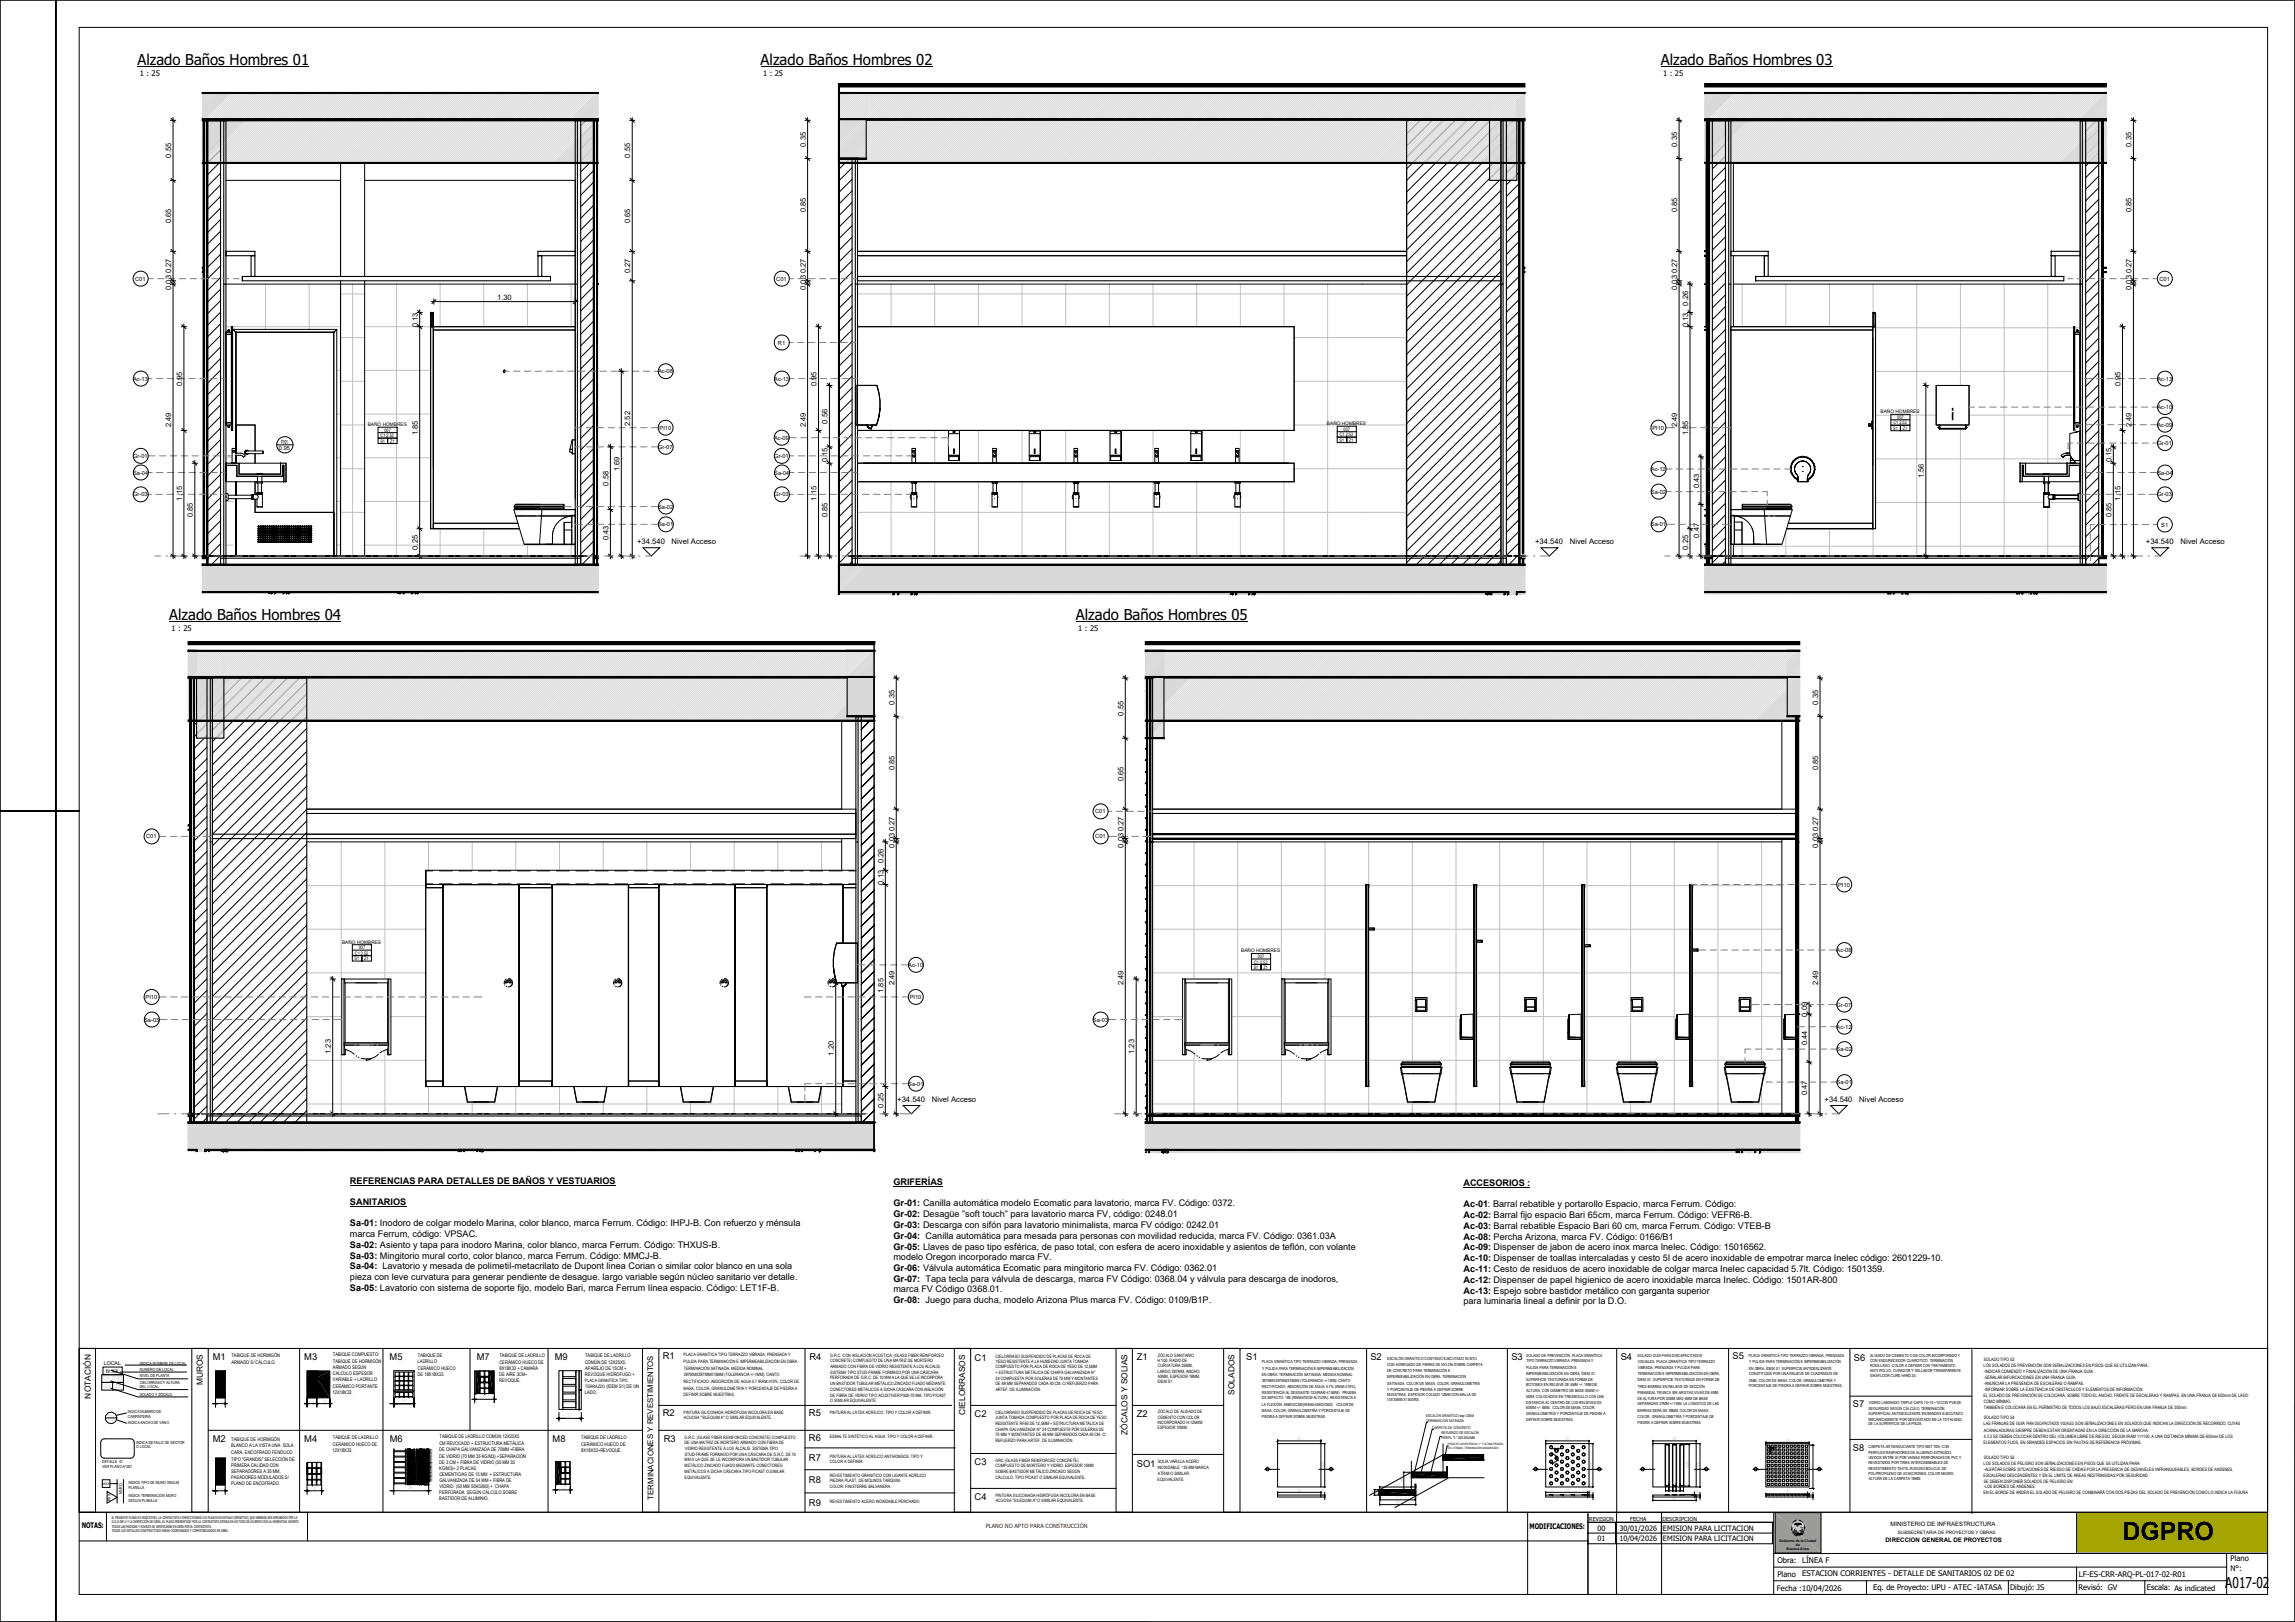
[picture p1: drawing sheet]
<svg xmlns="http://www.w3.org/2000/svg" width="841mm" height="594mm" viewBox="0 0 841 594" stroke-linecap="round" stroke-linejoin="round" font-family="sans-serif">
<defs><g id="words">
<text font-size="9.2" x="777.7" y="564.1">DGPRO</text>
<g font-size="5.5">
<text x="50.4" y="23.8">Alzado Baños Hombres 01</text>
<text x="278.7" y="23.8">Alzado Baños Hombres 02</text>
<text x="608.6" y="23.8">Alzado Baños Hombres 03</text>
<text x="62" y="227.1">Alzado Baños Hombres 04</text>
<text x="394.3" y="227.1">Alzado Baños Hombres 05</text>
<text x="815.5" y="581.5">A017-02</text>
</g>
<g font-size="3.4">
<text x="242.9" y="497.9">R1</text>
<text x="296.6" y="497.9">R4</text>
<text x="456.6" y="497.9">S1</text>
<text x="502.2" y="498">S2</text>
<text x="634.9" y="497.9">S5</text>
<text x="78" y="498.1">M1</text>
<text x="111.5" y="498.1">M3</text>
<text x="142.8" y="498.1">M5</text>
<text x="174.7" y="498.1">M7</text>
<text x="203.3" y="498.1">M9</text>
<text x="357.2" y="498.3">C1</text>
<text x="416.6" y="498">Z1</text>
<text x="553.8" y="498.2">S3</text>
<text x="593.9" y="498.3">S4</text>
<text x="679.4" y="498.6">S6</text>
<text x="679" y="515.5">S7</text>
<text x="242.9" y="518.8">R2</text>
<text x="296.5" y="518.7">R5</text>
<text x="357.2" y="518.9">C2</text>
<text x="416.6" y="519">Z2</text>
<text x="296.5" y="527.8">R6</text>
<text x="78" y="528.1">M2</text>
<text x="111.5" y="528.1">M4</text>
<text x="142.9" y="528.1">M6</text>
<text x="202.5" y="528.1">M8</text>
<text x="243.2" y="528">R3</text>
<text x="679" y="531.6">S8</text>
<text x="296.5" y="535">R7</text>
<text x="357.2" y="536.5">C3</text>
<text x="416.6" y="537.2">SO1</text>
<text x="296.5" y="543">R8</text>
<text x="296.5" y="551.5">R9</text>
<text x="357.2" y="549.3">C4</text>
</g>
<g font-size="3.3">
<text x="128.2" y="433.6">REFERENCIAS PARA DETALLES DE BAÑOS Y VESTUARIOS</text>
<text x="327.4" y="434">GRIFERÍAS</text>
<text x="536.3" y="434.3">ACCESORIOS :</text>
<text x="128.2" y="441.4">SANITARIOS</text>
<text x="327.4" y="441.8">Gr-01: Canilla automática modelo Ecomatic para lavatorio, marca FV. Código: 0372.</text>
<text x="536.3" y="442.1">Ac-01: Barral rebatible y portarollo Espacio, marca Ferrum. Código:</text>
<text x="128.2" y="449.2">Sa-01:</text>
<text x="139.2" y="449.2">Inodoro de colgar modelo Marina, color blanco, marca Ferrum. Código: IHPJ-B. Con refuerzo y ménsula</text>
<text x="327.4" y="445.8">Gr-02:</text>
<text x="327.4" y="449.7">Gr-03:</text>
<text x="338.2" y="445.8">Desagüe ”soft touch” para lavatorio marca FV, código: 0248.01</text>
<text x="338.2" y="449.7">Descarga con sifón para lavatorio minimalista, marca FV código: 0242.01</text>
<text x="536.3" y="446">Ac-02:</text>
<text x="547.3" y="446">Barral fijo espacio Bari 65cm, marca Ferrum. Código: VEFR6-B.</text>
<text x="128.2" y="453.1">marca Ferrum, código: VPSAC.</text>
<text x="327.4" y="453.7">Gr-04:</text>
<text x="339.2" y="453.7">Canilla automática para mesada para personas con movilidad reducida, marca FV. Código: 0361.03A</text>
<text x="536.3" y="450">Ac-03:</text>
<text x="536.3" y="454">Ac-08:</text>
<text x="547.3" y="450">Barral rebatible Espacio Bari 60 cm, marca Ferrum. Código: VTEB-B</text>
<text x="547.3" y="454">Percha Arizona, marca FV. Código: 0166/B1</text>
<text x="128.2" y="460.9">Sa-03:</text>
<text x="128.2" y="457">Sa-02: Asiento y tapa para inodoro Marina, color blanco, marca Ferrum. Código: THXUS-B.</text>
<text x="139.2" y="460.9">Mingitorio mural corto, color blanco, marca Ferrum. Código: MMCJ-B.</text>
<text x="327.4" y="457.7">Gr-05:</text>
<text x="327.4" y="461.6">modelo Oregon incorporado marca FV.</text>
<text x="338.2" y="457.7">Llaves de paso tipo esférica, de paso total, con esfera de acero inoxidable y asientos de teflón, con volante</text>
<text x="536.3" y="461.9">Ac-10:</text>
<text x="536.3" y="457.9">Ac-09:</text>
<text x="547.3" y="461.9">Dispenser de toallas intercaladas y cesto 5l de acero inoxidable de empotrar marca Inelec código: 2601229-10.</text>
<text x="547.3" y="457.9">Dispenser de jabon de acero inox marca Inelec. Código: 15016562.</text>
<text x="128.2" y="464.9">Sa-04:</text>
<text x="140.2" y="464.9">Lavatorio y mesada de polimetil-metacrilato de Dupont linea Corian o similar color blanco en una sola</text>
<text x="327.4" y="465.5">Gr-06:</text>
<text x="338.2" y="465.5">Válvula automática Ecomatic para mingitorio marca FV. Código: 0362.01</text>
<text x="536.3" y="465.9">Ac-11:</text>
<text x="547.3" y="465.9">Cesto de residuos de acero inoxidable de colgar marca Inelec capacidad 5.7lt. Código: 1501359.</text>
<text x="128.2" y="468.8">pieza con leve curvatura para generar pendiente de desague. largo variable según núcleo sanitario ver detalle.</text>
<text x="128.2" y="472.7">Sa-05: Lavatorio con sistema de soporte fijo, modelo Bari, marca Ferrum línea espacio. Código: LET1F-B.</text>
<text x="327.4" y="469.5">Gr-07:</text>
<text x="327.4" y="473.4">marca FV Código 0368.01.</text>
<text x="339.2" y="469.5">Tapa tecla para válvula de descarga, marca FV Código: 0368.04 y válvula para descarga de inodoros,</text>
<text x="536.3" y="473.8">Ac-13:</text>
<text x="536.3" y="469.9">Ac-12:</text>
<text x="547.3" y="473.8">Espejo sobre bastidor metálico con garganta superior</text>
<text x="547.3" y="469.9">Dispenser de papel higienico de acero inoxidable marca Inelec. Código: 1501AR-800</text>
<text x="327.4" y="477.3">Gr-08:</text>
<text x="339.2" y="477.3">Juego para ducha, modelo Arizona Plus marca FV. Código: 0109/B1P.</text>
<text x="536.3" y="477.7">para luminaria lineal a definir por la D.O.</text>
</g>
<g font-size="3.1">
<text x="74.4" y="507.4" transform="rotate(-90 74.4 507.4)">MUROS</text>
<text x="33.3" y="512.2" transform="rotate(-90 33.3 512.2)">NOTACIÓN</text>
<text x="452.4" y="510.8" transform="rotate(-90 452.4 510.8)">SOLADOS</text>
<text x="353.7" y="518.3" transform="rotate(-90 353.7 518.3)">CIELORRASOS</text>
<text x="413.2" y="525.5" transform="rotate(-90 413.2 525.5)">ZÓCALOS Y SOLIAS</text>
</g>
<text font-size="2.9" x="239.5" y="549.4" transform="rotate(-90 239.5 549.4)">TERMINACIONES Y REVESTIMIENTOS</text>
<g font-size="2.8">
<text x="51.2" y="27.7">1 : 25</text>
<text x="279.6" y="27.7">1 : 25</text>
<text x="609.5" y="27.7">1 : 25</text>
<text x="295.3" y="53.8" transform="rotate(-90 295.3 53.8)">0.35</text>
<text x="614.6" y="53.8" transform="rotate(-90 614.6 53.8)">0.35</text>
<text x="781.1" y="53.8" transform="rotate(-90 781.1 53.8)">0.35</text>
<text x="62.7" y="57.8" transform="rotate(-90 62.7 57.8)">0.55</text>
<text x="231" y="57.8" transform="rotate(-90 231 57.8)">0.55</text>
<text x="295.3" y="77.8" transform="rotate(-90 295.3 77.8)">0.85</text>
<text x="614.6" y="77.8" transform="rotate(-90 614.6 77.8)">0.85</text>
<text x="781.1" y="77.8" transform="rotate(-90 781.1 77.8)">0.85</text>
<text x="62.7" y="81.8" transform="rotate(-90 62.7 81.8)">0.65</text>
<text x="231" y="81.8" transform="rotate(-90 231 81.8)">0.65</text>
<text x="62.7" y="100.2" transform="rotate(-90 62.7 100.2)">0.27</text>
<text x="231" y="100.2" transform="rotate(-90 231 100.2)">0.27</text>
<text x="295.3" y="100.2" transform="rotate(-90 295.3 100.2)">0.27</text>
<text x="614.6" y="100.2" transform="rotate(-90 614.6 100.2)">0.27</text>
<text x="781.1" y="100.2" transform="rotate(-90 781.1 100.2)">0.27</text>
<text x="62.7" y="106.2" transform="rotate(-90 62.7 106.2)">0.03</text>
<text x="295.3" y="106.2" transform="rotate(-90 295.3 106.2)">0.03</text>
<text x="614.6" y="106.2" transform="rotate(-90 614.6 106.2)">0.03</text>
<text x="781.1" y="106.2" transform="rotate(-90 781.1 106.2)">0.03</text>
<text x="182.2" y="109.8">1.30</text>
<text x="618.6" y="112" transform="rotate(-90 618.6 112)">0.26</text>
<text x="153.1" y="119.8" transform="rotate(-90 153.1 119.8)">0.13</text>
<text x="618.6" y="119.8" transform="rotate(-90 618.6 119.8)">0.13</text>
<text x="66.7" y="141.4" transform="rotate(-90 66.7 141.4)">0.95</text>
<text x="299.3" y="141.4" transform="rotate(-90 299.3 141.4)">0.95</text>
<text x="777.1" y="141.4" transform="rotate(-90 777.1 141.4)">0.95</text>
<text x="231" y="156" transform="rotate(-90 231 156)">2.52</text>
<text x="303.3" y="155.1" transform="rotate(-90 303.3 155.1)">0.56</text>
<text x="781.1" y="155" transform="rotate(-90 781.1 155)">.49</text>
<text x="62.7" y="156.6" transform="rotate(-90 62.7 156.6)">2.49</text>
<text x="153.1" y="159.4" transform="rotate(-90 153.1 159.4)">1.85</text>
<text x="295.3" y="156.6" transform="rotate(-90 295.3 156.6)">2.49</text>
<text x="614.6" y="156.6" transform="rotate(-90 614.6 156.6)">2.49</text>
<text x="618.6" y="159.4" transform="rotate(-90 618.6 159.4)">1.85</text>
<text x="781.1" y="156.6" transform="rotate(-90 781.1 156.6)">2</text>
<text x="227" y="172.5" transform="rotate(-90 227 172.5)">1.69</text>
<text x="303.3" y="169.4" transform="rotate(-90 303.3 169.4)">0.15</text>
<text x="773.7" y="169.4" transform="rotate(-90 773.7 169.4)">0.15</text>
<text x="223" y="177.9" transform="rotate(-90 223 177.9)">0.58</text>
<text x="622.6" y="178.8" transform="rotate(-90 622.6 178.8)">0.43</text>
<text x="705" y="175.1" transform="rotate(-90 705 175.1)">1.56</text>
<text x="66.7" y="183.4" transform="rotate(-90 66.7 183.4)">1.</text>
<text x="66.7" y="181.1" transform="rotate(-90 66.7 181.1)">15</text>
<text x="299.3" y="183.4" transform="rotate(-90 299.3 183.4)">1.15</text>
<text x="777.1" y="183.4" transform="rotate(-90 777.1 183.4)">1.</text>
<text x="777.1" y="181.1" transform="rotate(-90 777.1 181.1)">15</text>
<text x="70.7" y="189.4" transform="rotate(-90 70.7 189.4)">0.85</text>
<text x="303.3" y="189.4" transform="rotate(-90 303.3 189.4)">0.85</text>
<text x="773.7" y="189.4" transform="rotate(-90 773.7 189.4)">0.85</text>
<text x="223" y="197.9" transform="rotate(-90 223 197.9)">0.43</text>
<text x="622.6" y="196.9" transform="rotate(-90 622.6 196.9)">0.47</text>
<text x="153.1" y="201.4" transform="rotate(-90 153.1 201.4)">0.</text>
<text x="153.1" y="199.1" transform="rotate(-90 153.1 199.1)">25</text>
<text x="233.4" y="199.2">+34.540</text>
<text x="246.1" y="199.2">Nivel Acceso</text>
<text x="562.6" y="199.2">+34.540</text>
<text x="575.3" y="199.2">Nivel Acceso</text>
<text x="618.6" y="201.4" transform="rotate(-90 618.6 201.4)">0.25</text>
<text x="786.4" y="199.2">+34.540</text>
<text x="799" y="199.2">Nivel Acceso</text>
<text x="62.9" y="231">1 : 25</text>
<text x="395.2" y="231">1 : 25</text>
<text x="327.7" y="258.1" transform="rotate(-90 327.7 258.1)">0.35</text>
<text x="411.7" y="262.1" transform="rotate(-90 411.7 262.1)">0.55</text>
<text x="666.3" y="258.1" transform="rotate(-90 666.3 258.1)">0.35</text>
<text x="327.7" y="282.1" transform="rotate(-90 327.7 282.1)">0.85</text>
<text x="411.7" y="286.1" transform="rotate(-90 411.7 286.1)">0.65</text>
<text x="666.3" y="282.1" transform="rotate(-90 666.3 282.1)">0.85</text>
<text x="327.7" y="304.5" transform="rotate(-90 327.7 304.5)">0.27</text>
<text x="411.7" y="304.5" transform="rotate(-90 411.7 304.5)">0.27</text>
<text x="666.3" y="304.5" transform="rotate(-90 666.3 304.5)">0.27</text>
<text x="327.7" y="310.5" transform="rotate(-90 327.7 310.5)">0.03</text>
<text x="411.7" y="310.5" transform="rotate(-90 411.7 310.5)">0.03</text>
<text x="666.3" y="310.5" transform="rotate(-90 666.3 310.5)">0.03</text>
<text x="323.7" y="316.3" transform="rotate(-90 323.7 316.3)">0.26</text>
<text x="323.7" y="324.1" transform="rotate(-90 323.7 324.1)">0.13</text>
<text x="323.7" y="363.7" transform="rotate(-90 323.7 363.7)">1.85</text>
<text x="327.7" y="360.8" transform="rotate(-90 327.7 360.8)">2.49</text>
<text x="411.7" y="360.8" transform="rotate(-90 411.7 360.8)">2.49</text>
<text x="666.3" y="360.8" transform="rotate(-90 666.3 360.8)">2.49</text>
<text x="662.3" y="372.4" transform="rotate(-90 662.3 372.4)">0.09</text>
<text x="662.3" y="382.9" transform="rotate(-90 662.3 382.9)">0.44</text>
<text x="121.2" y="386" transform="rotate(-90 121.2 386)">1.23</text>
<text x="305.6" y="386.7" transform="rotate(-90 305.6 386.7)">1.20</text>
<text x="415.7" y="386" transform="rotate(-90 415.7 386)">1.23</text>
<text x="662.3" y="401.2" transform="rotate(-90 662.3 401.2)">0.47</text>
<text x="323.7" y="405.7" transform="rotate(-90 323.7 405.7)">0.25</text>
<text x="328.8" y="403.5">+34.540</text>
<text x="341.5" y="403.5">Nivel Acceso</text>
<text x="668.6" y="403.5">+34.540</text>
<text x="681.3" y="403.5">Nivel Acceso</text>
<text x="29.9" y="559.7">NOTAS:</text>
<text x="560.5" y="560">MODIFICACIONES:</text>
<text x="651.3" y="572.5">Obra:</text>
<text x="660.4" y="572.5">LÍNEA F</text>
<text x="817.4" y="571.9">Plano</text>
<text x="817.4" y="575.4">N°:</text>
<text x="651.3" y="577.4">Plano</text>
<text x="660.4" y="577.4">ESTACION CORRIENTES - DETALLE DE SANITARIOS 02 DE 02</text>
<text x="761.8" y="577.5">LF-ES-CRR-ARQ-PL-017-02-R01</text>
<text x="651.2" y="582.6">Fecha :10/04/2026</text>
<text x="686.4" y="582.4">Eq. de Proyecto: UPU - ATEC -IATASA</text>
<text x="736.6" y="582.5">Dibujó: JS</text>
<text x="761.6" y="582.5">Revisó: GV</text>
<text x="786.7" y="582.5">Escala: As indicated</text>
</g>
<g font-size="2.7">
<text x="585.4" y="560.6">00</text>
<text x="593.4" y="560.6">30/01/2026</text>
<text x="609.4" y="560.6">EMISION PARA LICITACION</text>
<text x="585.4" y="564.5">01</text>
<text x="593.4" y="564.5">10/04/2026</text>
<text x="609.4" y="564.5">EMISION PARA LICITACION</text>
</g>
<g font-size="2.2">
<text x="692.8" y="558.7">MINISTERIO DE INFRAESTRUCTURA</text>
<text x="691" y="564.8">DIRECCION GENERAL DE PROYECTOS</text>
</g>
<g font-size="2.1">
<text x="49.6" y="102.8">C01</text>
<text x="284.5" y="102.8">C01</text>
<text x="791.3" y="102.8">C01</text>
<text x="285.1" y="126.2">R1</text>
<text x="241.2" y="136.7">Ac-08</text>
<text x="48.8" y="139.4">Ac-13</text>
<text x="283.7" y="139.4">Ac-13</text>
<text x="790.6" y="139.4">Ac-13</text>
<text x="790.6" y="149.8">Ac-10</text>
<text x="241.7" y="157.4">PI10</text>
<text x="283.7" y="161.1">Ac-09</text>
<text x="605.5" y="157.4">PI10</text>
<text x="790.6" y="156.3">Ac-09</text>
<text x="48.8" y="167.7">Gr-01</text>
<text x="102.2" y="164.8">0.95</text>
<text x="103" y="162.5">PI01</text>
<text x="241.2" y="164.4">Gr-07</text>
<text x="283.7" y="167.7">Gr-01</text>
<text x="790.6" y="163">Gr-01</text>
<text x="48.8" y="173.8">Sa-04</text>
<text x="283.7" y="173.8">Sa-04</text>
<text x="605" y="172.5">Ac-12</text>
<text x="790.6" y="173.8">Sa-04</text>
<text x="48.8" y="181.8">Gr-03</text>
<text x="283.7" y="181.8">Gr-03</text>
<text x="605" y="180.8">Sa-02</text>
<text x="790.6" y="181.8">Gr-03</text>
<text x="241.2" y="186.3">Sa-02</text>
<text x="241.2" y="192.8">Sa-01</text>
<text x="605" y="192.8">Sa-01</text>
<text x="792" y="192.9">S1</text>
<text x="401.3" y="297.9">C01</text>
<text x="53.6" y="307.1">C01</text>
<text x="401.4" y="307.1">C01</text>
<text x="673.6" y="324.7">PI10</text>
<text x="673.1" y="348.7">Ac-08</text>
<text x="332.8" y="354.1">Ac-10</text>
<text x="53.3" y="365.9">PI10</text>
<text x="333.4" y="365.9">PI10</text>
<text x="673.1" y="368.7">Gr-07</text>
<text x="52.8" y="374.2">Sa-03</text>
<text x="400.5" y="374.2">Sa-03</text>
<text x="673.1" y="376.8">Ac-12</text>
<text x="673.1" y="385">Sa-02</text>
<text x="332.8" y="397.7">Sa-01</text>
<text x="673.1" y="397.1">Sa-01</text>
</g>
<text font-size="2.1" fill="#800000" x="361.2" y="559.8">PLANO NO APTO PARA CONSTRUCCIÓN</text>
<g font-size="2">
<text x="582.4" y="556.9">REVISION</text>
<text x="597.4" y="556.9">FECHA</text>
<text x="609.2" y="556.9">DESCRIPCION</text>
</g>
<g font-size="1.9">
<text x="38" y="499.9">LOCAL</text>
<text x="38.9" y="502.8">N XX</text>
<text x="37.4" y="505.5">CX 0.00</text>
<text x="38.3" y="508.4">SX ZX</text>
</g>
<g font-size="1.8">
<text x="486.3" y="155.7">BAÑO HOMBRES</text>
<text x="689.1" y="151.4">BAÑO HOMBRES</text>
<text x="693.9" y="155.4">C1 2.52</text>
<text x="695.3" y="153.4">007</text>
<text x="134.8" y="156.1">BAÑO HOMBRES</text>
<text x="139.5" y="160.1">C1 2.52</text>
<text x="140.9" y="158.1">007</text>
<text x="490.9" y="161.8">S1</text>
<text x="491" y="159.8">C1 2.52</text>
<text x="492.4" y="157.8">007</text>
<text x="494.4" y="161.8">Z1</text>
<text x="693.8" y="157.4">S1</text>
<text x="697.3" y="157.4">Z1</text>
<text x="139.4" y="162.1">S1</text>
<text x="142.9" y="162.1">Z1</text>
<text x="125.3" y="345.6">BAÑO HOMBRES</text>
<text x="131.5" y="347.7">007</text>
<text x="129.9" y="351.7">S1</text>
<text x="130.1" y="349.7">C1 2.52</text>
<text x="133.5" y="351.7">Z1</text>
<text x="454.9" y="348.8">BAÑO HOMBRES</text>
<text x="459.6" y="352.9">C1 2.52</text>
<text x="461" y="350.9">007</text>
<text x="459.4" y="354.9">S1</text>
<text x="463" y="354.9">Z1</text>
<text x="84.8" y="497.1">TABIQUE DE HORMIGÓN</text>
<text x="122" y="496.7">TABIQUE COMPUESTO:</text>
<text x="153.1" y="497">TABIQUE DE</text>
<text x="183" y="497">TABIQUE DE LADRILLO</text>
<text x="214.4" y="496.9">TABIQUE DE LADRILLO</text>
<text x="84.8" y="499.6">ARMADO S/ CÁLCULO.</text>
<text x="121.9" y="503.6">CALCULO ESPESOR</text>
<text x="122" y="499.2">TABIQUE DE HORMIGÓN</text>
<text x="122" y="501.4">ARMADO SEGUN</text>
<text x="153.1" y="499.2">LADRILLO</text>
<text x="153.1" y="503.9">DE 18X18X33.</text>
<text x="153.1" y="501.7">CERÁMICO HUECO</text>
<text x="182.9" y="503.8">DE AIRE 3CM+</text>
<text x="183" y="499.5">CERÁMICO HUECO DE</text>
<text x="183" y="501.6">8X18X33 + CAMARA</text>
<text x="214.4" y="503.8">REVOQUE HIDROFUGO +</text>
<text x="214.4" y="499.4">COMÚN DE 12X25X5,</text>
<text x="214.5" y="501.6">APAREJO DE 15CM +</text>
<text x="121.9" y="508.2">CERÁMICO PORTANTE</text>
<text x="122" y="505.7">VARIABLE + LADRILLO</text>
<text x="182.9" y="506">REVOQUE.</text>
<text x="121.9" y="510.4">12X18X33.</text>
<text x="214.4" y="510.5">LADO.</text>
<text x="84.8" y="528">TABIQUE DE HORMIGÓN</text>
<text x="122" y="527">TABIQUE DE LADRILLO</text>
<text x="161.1" y="526.7">TABIQUE DE LADRILLO COMÚN 12X25X5</text>
<text x="213" y="527">TABIQUE DE LADRILLO</text>
<text x="84.7" y="530.2">BLANCO A LA VISTA UNA SOLA</text>
<text x="84.7" y="532.7">CARA, ENCOFRADO FENÓLICO</text>
<text x="121.9" y="531.7">12X18X33.</text>
<text x="121.9" y="529.5">CERÁMICO HUECO DE</text>
<text x="161" y="531.4">DE CHAPA GALVANIZADA DE 70MM +FIBRA</text>
<text x="161" y="533.9">DE VIDRIO (70 MM 35 KG/M3) +SEPARACIÓN</text>
<text x="161" y="529.2">CM REVOCADO + ESTRUCTURA METÁLICA</text>
<text x="213" y="529.5">CERÁMICO HUECO DE</text>
<text x="213" y="531.7">8X18X33+REVOQUE.</text>
<text x="84.7" y="537.4">PRIMERA CALIDAD CON</text>
<text x="84.7" y="539.5">SEPARADORES A 30 MM,</text>
<text x="84.8" y="535.2">TIPO &quot;GRANDIS&quot; SELECCIÓN DE</text>
<text x="161" y="536.1">DE 3 CM + FIBRA DE VIDRIO (50 MM 35</text>
<text x="161" y="538.3">KG/M3)+ 2 PLACAS</text>
<text x="84.7" y="541.7">PASADORES MODULADOS S/</text>
<text x="84.7" y="543.9">PLANO DE ENCOFRADO.</text>
<text x="161" y="540.5">CEMENTICIAS DE 15 MM + ESTRUCTURA</text>
<text x="161" y="542.7">GALVANIZADA DE 54 MM + FIBRA DE</text>
<text x="161.1" y="544.9">VIDRIO (50 MM 50KG/M3) + CHAPA</text>
<text x="161" y="547.4">PERFORADA SEGÚN CÁLCULO SOBRE</text>
<text x="161" y="549.6">BASTIDOR DE ALUMINIO.</text>
</g>
<g font-size="1.7">
<text x="250.5" y="496.7">PLACA GRANÍTICA TIPO TERRAZZO VIBRADA, PRENSADA Y</text>
<text x="304.2" y="497">G.R.C. CON AISLACIÓN ACÚSTICA: (GLASS FIBER REINFORCED</text>
<text x="364.8" y="497.2">CIELORRASO SUSPENDIDO DE PLACAS DE ROCA DE</text>
<text x="424.3" y="496.9">ZÓCALO SANITARIO</text>
<text x="250.5" y="499.3">PULIDA PARA TERMINACIÓN E IMPERMEABILIZACIÓN EN OBRA.</text>
<text x="250.6" y="501.9">TERMINACIÓN SATINADA. MEDIDA NOMINAL</text>
<text x="304.2" y="498.9">CONCRETE) COMPUESTO DE UNA MATRIZ DE MORTERO</text>
<text x="304.2" y="503.1">SISTEMA TIPO STUD-FRAME FORMADO POR UNA C SCARA</text>
<text x="304.3" y="501.2">ARMADO CON FIBRA DE VIDRIO RESISTENTE A LOS ÁLCALIS.</text>
<text x="338.2" y="503.2">Á</text>
<text x="364.8" y="501.2">COMPUESTO POR PLACA DE ROCA DE YESO DE 12,5MM</text>
<text x="364.8" y="503.4">+ ESTRUCTURA METÁLICA DE CHAPA GALVANIZADA N°</text>
<text x="364.9" y="499.2">YESO RESISTENTE A LA HUMEDAD JUNTA TOMADA</text>
<text x="424.2" y="498.8">H:100, RADIO DE</text>
<text x="424.2" y="502.8">LARGO 397MM, ANCHO:</text>
<text x="424.2" y="500.8">CURVATURA 25MM,</text>
<text x="726.9" y="500.8">LOS SOLADOS DE PREVENCIÓN SON SEÑALIZACIONES EN PISOS QUE SE UTILIZAN PARA:</text>
<text x="726.9" y="498.5">SOLADO TIPO S3</text>
<text x="727" y="503">-INDICAR COMIENZO Y FINALIZACIÓN DE UNA FRANJA GUÍA.</text>
<text x="214.4" y="506.2">PLACA GRANÍTICA TIPO</text>
<text x="214.4" y="508.4">TERRAZZO (IDEM S1) DE UN</text>
<text x="250.5" y="506.6">RECTIFICADO. ABSORCIÓN DE AGUA 5.7 IRAM ≤10%. COLOR DE</text>
<text x="250.5" y="509.2">MASA, COLOR, GRANULOMETRÍA Y PORCENTAJE DE PIEDRA A</text>
<text x="250.6" y="504.1">397MMX397MMX18MM (TOLERANCIA +/-1MM). CANTO</text>
<text x="304.2" y="505.1">PERFORADA DE G.R.C. DE 10 MM A LA QUE SE LE INCORPORA</text>
<text x="304.2" y="507.3">UN BASTIDOR TUBULAR METÁLICO ZINCADO FIJADO MEDIANTE</text>
<text x="304.2" y="509.6">CONECTORES METÁLICOS A DICHA CÁSCARA CON AISLACIÓN</text>
<text x="364.8" y="507.3">DE 69 MM SEPARADOS CADA 40 CM. C/ REFUERZO PARA</text>
<text x="364.8" y="505.4">24 COMPUESTA POR SOLERAS DE 70 MM Y MONTANTES</text>
<text x="364.9" y="509.6">ARTEF. DE ILUMINACIÓN.</text>
<text x="424.2" y="506.7">IDEM S1.</text>
<text x="424.3" y="504.7">50MM, ESPESOR 18MM.</text>
<text x="727" y="505.2">-SEÑALAR BIFURCACIONES EN UNA FRANJA GUÍA.</text>
<text x="727" y="507.1">-ANUNCIAR LA PRESENCIA DE ESCALERAS O RAMPAS.</text>
<text x="727" y="509.4">-INFORMAR SOBRE LA EXISTENCIA DE OBSTÁCULOS Y ELEMENTOS DE INFORMACIÓN.</text>
<text x="250.5" y="511.4">DEFINIR SOBRE MUESTRAS.</text>
<text x="304.2" y="511.5">DE FIBRA DE VIDRIO TIPO ACUSTIVER P500-70 MM. TIPO PICAST</text>
<text x="304.2" y="513.5">O SIMILAR EQUIVALENTE.</text>
<text x="726.9" y="511.6">EL SOLADO DE PREVENCIÓN SE COLOCARÁ, SOBRE TODO EL ANCHO, FRENTE DE ESCALERAS Y RAMPAS, EN UNA FRANJA DE 600mm DE LADO</text>
<text x="726.9" y="513.8">COMO MÍNIMO.</text>
<text x="250.5" y="517.8">PINTURA SILICONADA HIDRÓFUGA INCOLORA EN BASE</text>
<text x="250.6" y="519.8">ACUOSA &quot;SILEQUIM A&quot; O SIMILAR EQUIVALENTE.</text>
<text x="304.1" y="517.8">PINTURA AL LÁTEX ACRÍLICO. TIPO Y COLOR A DEFINIR.</text>
<text x="364.8" y="517.8">CIELORRASO SUSPENDIDO DE PLACAS DE ROCA DE YESO</text>
<text x="364.8" y="519.8">JUNTA TOMADA COMPUESTO POR PLACA DE ROCA DE YESO</text>
<text x="424.2" y="521.5">INCORPORADO H:125MM</text>
<text x="424.2" y="519.6">CEMENTO CON COLOR</text>
<text x="424.3" y="517.6">ZÓCALO DE ALISADO DE</text>
<text x="726.9" y="519.9">SOLADO TIPO S4</text>
<text x="727" y="516">TAMBIÉN E COLOCARÁ EN EL PERÍMETRO DE TODOS LOS BAJO ESCALERAS PERO EN UNA FRANJA DE 300mm.</text>
<text x="250.9" y="527.1">G.R.C. (GLASS FIBER REINFORCED CONCRETE) COMPUESTO</text>
<text x="304.1" y="526.8">ESMALTE SINTÉTICO AL AGUA. TIPO Y COLOR A DEFINIR.</text>
<text x="364.8" y="522">RESISTENTE RF60 DE 12,5MM + ESTRUCTURA METÁLICA DE</text>
<text x="364.8" y="524">CHAPA GALVANIZADA N° 24 COMPUESTA POR SOLERAS DE</text>
<text x="364.8" y="526">70 MM Y MONTANTES DE 69 MM SEPARADOS CADA 40 CM. C/</text>
<text x="424.2" y="523.5">ESPESOR 10MM.</text>
<text x="726.9" y="522.1">LAS FRANJAS DE GUÍA PARA DISCAPACITADOS VISUALES SON SEÑALIZACIONES EN SOLADOS QUE INDICAN LA DIRECCIÓN DE RECORRIDO, CUYAS</text>
<text x="727" y="526.5">4.2.3 SE DEBEN COLOCAR DENTRO DEL VOLUMEN LIBRE DE RIESGO, SEGÚN IRAM 111100, A UNA DISTANCIA MÍNIMA DE 600mm DE LOS</text>
<text x="727" y="524.3">ACANALADURAS SIEMPRE DEBEN ESTAR ORIENTADAS EN LA DIRECCIÓN DE LA MARCHA.</text>
<text x="250.9" y="529">DE UNA MATRIZ DE MORTERO ARMADO CON FIBRA DE</text>
<text x="250.9" y="533.2">STUD-FRAME FORMADO POR UNA C SCARA DE G.R.C. DE 10</text>
<text x="251" y="531.3">VIDRIO RESISTENTE A LOS ÁLCALIS. SISTEMA TIPO</text>
<text x="275" y="533.2">Á</text>
<text x="304.1" y="533.9">PINTURA AL LÁTEX ACRÍLICO ANTIHONGOS. TIPO Y</text>
<text x="364.8" y="528.2">REFUERZO PARA ARTEF. DE ILUMINACIÓN.</text>
<text x="726.9" y="528.7">ELEMENTOS FIJOS, EN GRANDES ESPACIOS SIN PAUTAS DE REFERENCIA PRÓXIMAS.</text>
<text x="250.9" y="535.2">MM A LA QUE SE LE INCORPORA UN BASTIDOR TUBULAR</text>
<text x="250.9" y="537.4">METÁLICO ZINCADO FIJADO MEDIANTE CONECTORES</text>
<text x="250.9" y="539.6">METÁLICOS A DICHA CÁSCARA.TIPO PICAST O SIMILAR</text>
<text x="304.1" y="535.8">COLOR A DEFINIR.</text>
<text x="364.8" y="535.4">GRC (GLASS FIBER REINFORCED CONCRETE)</text>
<text x="364.8" y="537.4">COMPUESTO DE MORTERO Y VIDRIO. ESPESOR 10MM</text>
<text x="364.8" y="539.6">SOBRE BASTIDOR METÁLICO ZINCADO SEGÚN</text>
<text x="424.2" y="538.1">INOXIDABLE *35 MM MARCA</text>
<text x="424.2" y="535.9">SOLIA VARILLA ACERO</text>
<text x="726.9" y="536.7">LOS SOLADOS DE PELIGRO SON SEÑALIZACIONES EN PISOS QUE SE UITLIZAN PARA:</text>
<text x="726.9" y="534.5">SOLADO TIPO S5</text>
<text x="727" y="538.9">-ALERTAR SOBRE SITUACIONES DE RIESGO DE CAÍDAS POR LA PRESENCIA DE DESNIVELES INFRANQUEABLES, BORDES DE ANDENES,</text>
<text x="250.9" y="541.6">EQUIVALENTE.</text>
<text x="304.1" y="540.9">REVESTIMIENTO GRANITICO CON LIGANTE ACRÍLICO</text>
<text x="304.1" y="542.9">PIEDRA PLAST, DE MOLINOS TARQUINI.</text>
<text x="304.1" y="544.8">COLOR: FINISTERRE BALVANERA.</text>
<text x="364.8" y="541.9">CÁLCULO. TIPO PICAST O SIMILAR EQUIVALENTE.</text>
<text x="424.2" y="542.4">EQUIVALENTE.</text>
<text x="424.3" y="540.2">ATRIM O SIMILAR</text>
<text x="726.9" y="541.1">ESCALERAS DESCENDENTES Y EN EL LÍMITE DE ÁREAS RESTRINGIDAS POR SEGURIDAD.</text>
<text x="726.9" y="543.1">SE DEBEN DISPONER SOLADOS DE PELIGRO EN:</text>
<text x="727" y="545">-LOS BORDES DE ANDENES.</text>
<text x="304.1" y="550.4">REVESTIMIENTO ACERO INOXIDABLE PERCHADO.</text>
<text x="364.8" y="548.1">PINTURA SILICONADA HIDRÓFUGA INCOLORA EN BASE</text>
<text x="364.9" y="550.1">ACUOSA &quot;SILEQUIM A&quot; O SIMILAR EQUIVALENTE.</text>
<text x="726.9" y="547.2">EN EL BORDE DE ANDÉN EL SOLADO DE PELIGRO SE COMBINARÁ CON DOS PIEZAS DEL SOLADO DE PREVENCIÓN COMO LO INDICA LA FIGURA</text>
<text x="695.5" y="561.7">SUBSECRETARIA DE PROYECTOS Y OBRAS</text>
</g>
<g font-size="1.6">
<text x="51.2" y="499.9">INDICA NOMBRE DE LOCAL</text>
<text x="51.2" y="502.1">NUMERO DE LOCAL</text>
<text x="44.8" y="547.3" transform="rotate(-90 44.8 547.3)">MURO</text>
</g>
<g font-size="1.5">
<text x="559.3" y="496.9">SOLADO DE PREVENCIÓN. PLACA GRANÍTICA</text>
<text x="600.1" y="496.9">SOLADO GUÍA PARA DISCAPACITADOS</text>
<text x="640.9" y="496.9">PLACA GRANÍTICA TIPO TERRAZZO VIBRADA, PRENSADA</text>
<text x="685.4" y="496.9">ALISADO DE CEMENTO CON COLOR INCORPORADO Y</text>
<text x="462.4" y="499.3">PLACA GRANÍTICA TIPO TERRAZZO VIBRADA, PRENSADA</text>
<text x="462.5" y="501.7">Y PULIDA PARA TERMINACIÓN E IMPERMEABILIZACIÓN</text>
<text x="508.3" y="498.1">ESCALÓN GRANÍTICO CONTINUO EJECUTADO IN SITU</text>
<text x="508.3" y="502.5">DE CONCRETO PARA TERMINACIÓN E</text>
<text x="508.3" y="500.2">CON AGREGADO DE FIBRAS DE NYLON SOBRE CARPETA</text>
<text x="559.3" y="503.6">IMPERMEABILIZACIÓN EN OBRA, ÍDEM S1.</text>
<text x="559.3" y="501.2">PULIDA PARA TERMINACIÓN E</text>
<text x="559.4" y="499">TIPO TERRAZZO VIBRADA, PRENSADA Y</text>
<text x="600.1" y="503.6">TERMINACIÓN E IMPERMEABILIZACIÓN EN OBRA,</text>
<text x="600.2" y="499.2">VISUALES. PLACA GRANÍTICA TIPO TERRAZZO</text>
<text x="600.2" y="501.3">VIBRADA, PRENSADA Y PULIDA PARA</text>
<text x="640.9" y="501.6">EN OBRA, ÍDEM S1. SUPERFICIE ANTIDESLIZANTE</text>
<text x="641" y="503.7">CONSTITUIDA POR UNA RELIEVE DE CUADRADOS DE</text>
<text x="641" y="499.3">Y PULIDA PARA TERMINACIÓN E IMPERMEABILIZACIÓN</text>
<text x="685.3" y="500.8">RODILLADO. COLOR A DEFINIR CON TRATAMIENTO</text>
<text x="685.3" y="499">CON ENDURECEDOR CUARCITICO. TERMINACIÓN</text>
<text x="685.4" y="502.6">ANTI-POLVO, CURADOR Y SELLADOR TRANSPARENTE</text>
<text x="51.2" y="504.2">NIVEL DE PLANTA</text>
<text x="51.2" y="506.8">CIELORRASO Y ALTURA</text>
<text x="51.2" y="508.5">DEL LOCAL.</text>
<text x="462.4" y="504.1">EN OBRA. TERMINACIÓN SATINADA. MEDIDA NOMINAL</text>
<text x="462.4" y="508.4">RECTIFICADO. ABSORCIÓN DE AGUA: 5.7% (IRAM ≤10%).</text>
<text x="462.5" y="506.2">397MMX397MMX18MM (TOLERANCIA +/-1MM). CANTO</text>
<text x="508.3" y="504.8">IMPERMEABILIZACIÓN EN OBRA. TERMINACIÓN</text>
<text x="508.3" y="507.2">SATINADA. COLOR DE MASA, COLOR, GRANULOMETRÍA</text>
<text x="508.4" y="509.3">Y PORCENTAJE DE PIEDRA A DEFINIR SOBRE</text>
<text x="559.3" y="507.7">BOTONES EN RELIEVE DE 5MM +/- 1MM DE</text>
<text x="559.3" y="505.7">SUPERFICIE TEXTURADA EN FORMA DE</text>
<text x="559.4" y="510">ALTURA, CON DIÁMETRO DE BASE 25MM +/-</text>
<text x="600.1" y="505.9">ÍDEM S1. SUPERFICIE TEXTURADA EN FORMA DE</text>
<text x="600.1" y="508.3">TRES BARRAS EN RELIEVE DE SECCIÓN</text>
<text x="640.9" y="508.1">PORCENTAJE DE PIEDRA A DEFINIR SOBRE MUESTRAS.</text>
<text x="641" y="506">2MM. COLOR DE MASA, COLOR, GRANULOMETRÍA Y</text>
<text x="685.3" y="504.4">SIKAFLOOR CURE HARD 24.</text>
<text x="51.2" y="511.4">SOLADO Y ZÓCALO.</text>
<text x="118" y="513.8">12</text>
<text x="147.2" y="513.4">18</text>
<text x="176.7" y="512.2">16</text>
<text x="462.4" y="510.5">RESISTENCIA AL DESGASTE:133(IRAM ≤15MM). PRUEBA</text>
<text x="462.4" y="512.6">DE IMPACTO: 180 (IRAM≥70CM ALTURA). RESISTENCIA A</text>
<text x="462.4" y="514.8">LA FLEXIÓN: 596KG/CM2(IRAM≥35KG/CM2). COLOR DE</text>
<text x="508.3" y="513.3">10X10MM X150GRS.</text>
<text x="508.3" y="511.3">MUESTRAS. ESPESOR COLADO 12MM CON MALLA DE</text>
<text x="559.3" y="514.1">DISTANCIA AL CENTRO DE LOS RELIEVES DE</text>
<text x="559.3" y="512.1">5MM, COLOCADOS EN TRESBOLILLO CON UNA</text>
<text x="600.1" y="510.4">PIRAMIDAL TRUNCA SIN ARISTAS VIVAS DE 4MM</text>
<text x="600.1" y="512.7">DE ALTURA POR 30MM MÁS 4MM DE BASE</text>
<text x="600.1" y="514.8">SEPARADAS 37MM +/-1MM. LA LONGITUD DE LAS</text>
<text x="684.8" y="514.3">VIDRIO LAMINADO TRIPLE CAPA 10+10 +10 CON PVB DE</text>
<text x="46.9" y="517.5">INDICA NUMERO DE</text>
<text x="46.9" y="519.3">CARPINTERIA</text>
<text x="46.9" y="521.7">INDICA ANCHO DE VANO</text>
<text x="462.4" y="517.2">MASA, COLOR, GRANULOMETRÍA Y PORCENTAJE DE</text>
<text x="462.4" y="519.3">PIEDRA A DEFINIR SOBRE MUESTRAS.</text>
<text x="559.3" y="520.4">DEFINIR SOBRE MUESTRAS.</text>
<text x="559.3" y="518.4">GRANULOMETRÍA Y PORCENTAJE DE PIEDRA A</text>
<text x="559.3" y="516.1">60MM +/- 5MM. COLOR DE MASA, COLOR,</text>
<text x="600.1" y="521.5">PIEDRA A DEFINIR SOBRE MUESTRAS.</text>
<text x="600.1" y="517.1">BARRAS SERÁ DE 38MM. COLOR DE MASA,</text>
<text x="600.1" y="519.4">COLOR, GRANULOMETRÍA Y PORCENTAJE DE</text>
<text x="684.7" y="520.3">MECÁNICAMENTE POR DESVASTADO EN LA TOTALIDAD</text>
<text x="684.8" y="516.4">SEGURIDAD SEGÚN CÁLCULO. TERMINACIÓN</text>
<text x="684.8" y="518.2">SUPERFICIAL ANTIDESLIZANTE EN BANDAS EJECUTADO</text>
<text x="684.7" y="522.1">DE LA SUPERFICIE DE LA PIEZA.</text>
<text x="49.9" y="528.7">INDICA DETALLE DE SECTOR</text>
<text x="49.9" y="530.5">O LOCAL</text>
<text x="684.7" y="532.6">PERFILES RASPADORES DE ALUMINIO EXTRUÍDO,</text>
<text x="684.7" y="530.5">CARPETA ANTIENSUCIANTE TIPO MAT TEK, CON</text>
<text x="37.5" y="535.7">DETALLE 01</text>
<text x="37.5" y="537.5">VER PLANO A1001</text>
<text x="684.7" y="534.4">UNIDOS ENTRE SI POR VAINAS PERFORADAS DE PVC Y</text>
<text x="684.7" y="536.2">REVESTIDOS POR TIRAS INTERCAMBIABLES DE</text>
<text x="684.7" y="538.3">REVESTIMIENTO TEXTIL RUGOSO BOUCLÉ, DE</text>
<text x="47.1" y="543.6">INDICA TIPO DE MURO SEGUN</text>
<text x="47.1" y="545.4">PLANILLA</text>
<text x="114.4" y="545.7">12</text>
<text x="149.9" y="545.3">38</text>
<text x="205.6" y="545.4">12</text>
<text x="684.7" y="540.1">POLIPROPILENO DE 40 MICRONES, COLOR NEGRO.</text>
<text x="684.8" y="541.9">ALTURA DE LA CARPETA 19MM.</text>
<text x="47.1" y="548.2">INDICA TERMINACION MURO</text>
<text x="47.1" y="550">SEGUN PLANILLA</text>
</g>
<g font-size="1.4">
<text x="522.6" y="518.9">ESCALÓN GRANÍTICO esp:12MM</text>
<text x="522.6" y="520.8">TERMINACIÓN SATINADA</text>
<text x="524.9" y="523.4">CARPETA DE CONCRETO</text>
<text x="528.2" y="525.3">REFUERZO DE ESCALÓN</text>
<text x="528.2" y="527">PERFIL &quot;L&quot; 30X30X3MM</text>
<text x="41" y="556.2">EL PRESENTE PLANO ES INDICATIVO. LA CONTRATISTA CONFECCIONARÁ LOS PLANOS DE DETALLE DEFINITIVO, QUE DEBERÁN SER APROBADOS POR LA</text>
<text x="41" y="557.9">D.G.O.INF.U Y LA INSPECCIÓN DE OBRA. EL PLANO PRESENTADO POR LA CONTRATISTA ESTARA EN UN TODO DE ACUERDO CON LA NORMATIVA VIGENTE.</text>
<text x="41" y="559.5">TODAS LAS MEDIDAS Y NIVELES SE VERIFICARÁN EN OBRA POR EL CONTRATISTA.</text>
<text x="41" y="561.2">TODOS LOS DETALLES CONSTRUCTIVOS SERAN COORDINADOS Y COMPATIBILIZADOS EN OBRA.</text>
</g>
<g font-size="1.3">
<text x="475.2" y="527.6">397</text>
<text x="573.5" y="527.6">397</text>
<text x="612.7" y="527.6">397</text>
<text x="569.2" y="532.4" transform="rotate(34 569.2 532.4)">60</text>
<text x="569.8" y="530.5">30</text>
<text x="648.1" y="531.7" transform="rotate(-90 648.1 531.7)">20</text>
<text x="648.8" y="529.7">20</text>
<text x="654.1" y="528.2">397</text>
<text x="485.3" y="537.6" transform="rotate(-90 485.3 537.6)">397</text>
<text x="569.2" y="535.7" transform="rotate(-34 569.2 535.7)">60</text>
<text x="583.6" y="537.6" transform="rotate(-90 583.6 537.6)">397</text>
<text x="618.8" y="537.9" transform="rotate(-90 618.8 537.9)">1520</text>
<text x="622.8" y="537.6" transform="rotate(-90 622.8 537.6)">397</text>
<text x="664.2" y="538.1" transform="rotate(-90 664.2 538.1)">397</text>
<text x="37.5" y="543.8">MXX</text>
<text x="510.5" y="544.5">290</text>
<text x="514.3" y="543.3" transform="rotate(-90 514.3 543.3)">160</text>
<text x="517.4" y="544.5">39</text>
<text x="40.5" y="549.8" transform="rotate(-90 40.5 549.8)">RXX</text>
<text x="475.2" y="546.4">397</text>
<text x="485.3" y="547.3" transform="rotate(-90 485.3 547.3)">18</text>
<text x="503.6" y="547.2" transform="rotate(-90 503.6 547.2)">50</text>
<text x="505" y="547.1" transform="rotate(-90 505 547.1)">44</text>
<text x="511.3" y="550.9">330</text>
<text x="511.4" y="549.2">319</text>
<text x="573.5" y="546.4">397</text>
<text x="581.6" y="547.2" transform="rotate(-90 581.6 547.2)">5</text>
<text x="583.6" y="547.3" transform="rotate(-90 583.6 547.3)">18</text>
<text x="612.7" y="549.4">397</text>
<text x="620.9" y="547.2" transform="rotate(-90 620.9 547.2)">5</text>
<text x="622.8" y="547.3" transform="rotate(-90 622.8 547.3)">18</text>
<text x="654.1" y="547">397</text>
<text x="662.3" y="547.2" transform="rotate(-90 662.3 547.2)">5</text>
<text x="664.2" y="547.3" transform="rotate(-90 664.2 547.3)">18</text>
<text x="652" y="564.8">Gobierno de la Ciudad</text>
<text x="654.7" y="567.8">Buenos Aires</text>
<text x="658.1" y="566.3">de</text>
</g>
<g font-size="1.2">
<text x="78.9" y="513.7">variable</text>
<text x="112.5" y="513.7">variable</text>
<text x="78.9" y="545.6">variable</text>
</g>
<g font-size="1.1">
<text x="39.6" y="520.5">0.00</text>
<text x="39.9" y="519.1">PXX</text>
<text x="530.6" y="529.2">PIEZA DE ADVERTENCIA 1° Y ÚLTIMA PEDADA</text>
<text x="530.6" y="530.7">DE c/TRAMO, TERMINACIÓN DIAMANTADO</text>
</g>
<g font-size=".6">
<text x="610.7" y="546">30</text>
<text x="612" y="546">37</text>
<text x="613.3" y="546">30</text>
<text x="614.7" y="546">37</text>
<text x="616" y="546">30</text>
</g>
</g></defs>
<g fill="#000">
<path d="M116.1 504.8l4.8 7.2h-4.8zM116.1 502.1h4.8l-4.8 2.6zM116.1 504.7l4.8-2.6v2.6zM116.1 504.8h4.8v7.2zM174.4 502.1l1.3 8.3h-1.3zM174.4 502.1h1.3v8.3zM179.3 502.1l1.3 8.3h-1.3zM179.3 502.1h1.3v8.3zM529 532.8l14.9 .7h-14.9zM529 533.5h14.9l-14.9 1.1zM529 534.6l14.9-1.1v1.1zM517.4 539.7l12.8-.5v.5z"/>
<path d="M517.4 539.2h12.8l-12.8 .5zM530.2 539.2v.5zM529 532.8h14.9v.7zM204.1 535.3l1.3 8.3h-1.3zM204.1 535.3h1.3v8.3zM505.8 546.1l12.8 1.3h-12.8zM505.8 545.6h12.8l-12.8 .5zM505.8 546.1l12.8-.5v.5zM517.4 539.7l12.8 1.3h-12.8zM505.8 546.1h12.8v1.3zM517.4 539.7h12.8v1.3z"/>
</g>
<g fill="none" stroke="#000" stroke-width=".37">
<path d="M29 493.9h6v60h-6zM29 493.9h802v60h-802zM35 493.9h.1M45.8 500h22.6M70.3 493.9h6v60h-6zM76.3 493.9h.1M109.8 493.9v60M140.3 493.9v60M172.2 493.9v30M200.8 493.9v60M235.4 493.9h6v60h-6zM241.4 493.9h.1"/>
<path d="M295 493.9v60M349.7 493.9h6v60h-6zM355.7 493.9h.1M409 493.9h6v60h-6zM415 493.9h.1M448.4 493.9h6v60h-6zM454.4 493.9h.1M500.8 493.9v60M552.4 493.9v60M592.5 493.9v60M633.5 493.9v60M677.9 493.9v60"/>
<path d="M722.6 494.4v60M37.3 503.5h8v2.8h-8v2.8h8v-2.8h-8zM37.7 500.7h7.1v2.8h-7.1zM38.5 519.3h4.3M40.5 505.8l10 3.2h18.3M40.5 508.4l10 3.2h18.3M40.7 501.9l9.8 3.1h18.3M41.3 506.3v2.8M44 502.5h24.4M46.4 517.5l-3.8 .9M77.9 514.1h5.4h-.8M78.2 514.1h1.5"/>
<path d="M78.9 514l.3 .3M79 513.7v.8M79 512v3.5zM79 502.1v.1M79.2 502.1l-.2 .3M79.5 502.1l-.5 .5M79.7 502.1l-.7 .7M79.9 502.1l-.9 .9M80.1 502.1l-1.1 1.2M80.3 502.1l-1.3 1.4M80.5 502.1l-1.5 1.6M80.8 502.1l-1.8 1.8"/>
<path d="M81 502.1l-2 2M81.2 502.1l-2.2 2.3M81.4 502.1l-2.4 2.5M81.6 502.1l-2.6 2.7M81.9 502.1l-2.9 2.9M82.1 502.1l-3.1 3.1M82.3 502.1l-3.3 3.4M82.4 514l.3 .3M82.5 513.7v.8M82.5 512v3.5zM82.5 502.3l-3.5 3.6M82.5 502.6l-3.5 3.5"/>
<path d="M82.5 502.8l-3.5 3.5M82.5 503l-3.5 3.6M82.5 503.2l-3.5 3.6M82.5 503.4l-3.5 3.6M82.5 503.7l-3.5 3.5M82.5 503.9l-3.5 3.5M82.5 504.1l-3.5 3.6M82.5 504.3l-3.5 3.6M82.5 504.5l-3.5 3.6M82.5 504.8l-3.5 3.5M82.5 505l-3.5 3.5M82.5 505.2l-3.5 3.6"/>
<path d="M82.5 505.4l-3.5 3.6M82.5 505.6l-3.5 3.6M82.5 505.9l-3.5 3.5M82.5 506.1l-3.5 3.5M82.5 506.3l-3.5 3.6M82.5 506.5l-3.5 3.6M82.5 506.7l-3.5 3.6M82.5 507l-3.5 3.5M82.5 507.2l-3.5 3.5M82.5 507.4l-3.5 3.6M82.5 507.6l-3.5 3.6M82.5 507.8l-3.5 3.6"/>
<path d="M82.5 508.1l-3.5 3.5M82.5 508.3l-3.5 3.5M82.5 508.5l-3.4 3.5M82.5 508.7l-3.2 3.3M82.5 508.9l-3 3.1M82.5 509.2l-2.8 2.8M82.5 509.4l-2.6 2.6M82.5 509.6l-2.3 2.4M82.5 509.8l-2.1 2.2M82.5 510l-1.9 2M82.5 510.3l-1.7 1.7M82.5 510.5l-1.5 1.5"/>
<path d="M82.5 510.7l-1.2 1.3M82.5 510.9l-1 1.1M82.5 511.1l-.8 .9M82.5 511.4l-.6 .6M82.5 511.6l-.4 .4M82.5 502.1v9.9h-3.5v-9.9h3.5l-3.5 3.6M82.5 511.8l-.1 .2M111.5 514.1h3.8h-.7M112.4 514l.3 .3M112.5 513.7v.8M112.5 505.7l3.6-3.6h-3.6v13.4v-3.5h3.6v3.5v-10.7h4.8v7.2h-4.8v-9.9v8.3M112.6 502.1l-.1 .1"/>
<path d="M112.8 502.1l-.3 .3M113 502.1l-.5 .5M113.2 502.1l-.7 .7M113.3 514.1h-1.5M113.5 502.1l-1 .9M113.7 502.1l-1.2 1.2M113.9 502.1l-1.4 1.4M114.1 502.1l-1.6 1.6M114.3 502.1l-1.8 1.8M114.6 502.1l-2.1 2M114.8 502.1l-2.3 2.3M115 502.1l-2.5 2.5"/>
<path d="M115.2 502.1l-2.7 2.7M115.4 502.1l-2.9 2.9M115.7 502.1l-3.2 3.1M115.9 502.1l-3.4 3.4M116 514l.3 .3M116.1 513.7v.8M116.1 508.5l-3.5 3.5M116.1 508.7l-3.3 3.3M116.1 502.3l-3.6 3.6M116.1 502.6l-3.6 3.5M116.1 502.8l-3.6 3.5M116.1 503l-3.6 3.6"/>
<path d="M116.1 503.2l-3.6 3.6M116.1 503.4l-3.6 3.6M116.1 503.7l-3.6 3.5M116.1 503.9l-3.6 3.5M116.1 504.1l-3.6 3.6M116.1 504.3l-3.6 3.6M116.1 504.5l-3.6 3.6M116.1 504.8l-3.6 3.5M116.1 505l-3.6 3.5M116.1 505.2l-3.6 3.6M116.1 505.4l-3.6 3.6M116.1 505.6l-3.6 3.6"/>
<path d="M116.1 505.9l-3.6 3.5M116.1 506.1l-3.6 3.5M116.1 506.3l-3.6 3.6M116.1 506.5l-3.6 3.6M116.1 506.7l-3.6 3.6M116.1 507l-3.6 3.5M116.1 507.2l-3.6 3.5M116.1 507.4l-3.6 3.6M116.1 507.6l-3.6 3.6M116.1 507.8l-3.6 3.6M116.1 508.1l-3.6 3.5M116.1 508.3l-3.6 3.5"/>
<path d="M116.1 508.9l-3 3.1M116.1 509.2l-2.8 2.8M116.1 509.4l-2.6 2.6M116.1 509.6l-2.4 2.4M116.1 509.8l-2.2 2.2M116.1 510l-1.9 2M116.1 510.3l-1.7 1.7M116.1 511.6l-.4 .4M116.1 510.5l-1.5 1.5M116.1 511.8l-.2 .2M116.1 510.7l-1.3 1.3M116.1 510.9l-1.1 1.1z"/>
<path d="M116.1 511.4l-.6 .6zM116.1 502.1h4.8v2.6h-4.8zM116.1 504.7h.1M116.1 511.1l-.8 .9M120.8 514l.3 .3M120.9 513.7v.8M120.9 513v2.5v-3.5v3.5M121.6 514.1h-6.3M142.8 514.1h8.2zM143.7 514.1h.6zM144.3 513.7v.8M144.3 514.1h.7"/>
<path d="M144.3 502h7.5v7.5h-7.5zM144.3 511.9v-2.4h7.5v2.4M144.3 511.9v3.5zM144.5 513.9l-.3 .3M144.8 510h1.5v1.5h-1.5zM144.8 510h.1M144.8 507.5h1.5v1.5h-1.5zM144.8 509h.1M144.8 505.9h1.5v1.4h-1.5zM144.8 507.3h.1M144.8 504.2h1.5v1.5h-1.5zM144.8 505.7h.1"/>
<path d="M144.8 502.5h1.5v1.5h-1.5zM144.8 504h.1M144.8 511.9v-.2h1.5v.2M146.5 510h1.4v1.5h-1.4zM146.5 507.5h1.4v1.5h-1.4zM146.5 505.9h1.4v1.4h-1.4zM146.5 504.2h1.4v1.5h-1.4zM146.5 502.5h1.4v1.5h-1.4zM146.5 511.9v-.2h1.4v.2M147.9 510h.1M147.9 509h.1M147.9 507.3h.1"/>
<path d="M147.9 505.7h.1M147.9 504h.1M148.1 510h1.5v1.5h-1.5zM148.1 507.5h1.5v1.5h-1.5zM148.1 505.9h1.5v1.4h-1.5zM148.1 504.2h1.5v1.5h-1.5zM148.1 502.5h1.5v1.5h-1.5zM148.1 511.9v-.2h1.5v.2M149.6 510h.1M149.6 509h.1M149.6 507.3h.1M149.6 505.7h.1"/>
<path d="M149.6 504h.1M149.8 510h1.5v1.5h-1.5zM149.8 507.5h1.5v1.5h-1.5zM149.8 505.9h1.5v1.4h-1.5zM149.8 504.2h1.5v1.5h-1.5zM149.8 502.5h1.5v1.5h-1.5zM149.8 511.9v-.2h1.5v.2M151 514.1h1.3M151.3 510h.1M151.3 509h.1M151.3 507.3h.1M151.3 505.7h.1"/>
<path d="M151.3 504h.1M151.8 502h.1M151.8 513.7v.8M151.8 511.9v3.5zM151.9 514l-.3 .3M172.9 512.5h9M173.8 512.4l.3 .3M173.9 510.4v3.5zM173.9 502.1h.5v8.3h-.5zM173.9 512.1v.8M174.4 510.4h.1M175.7 504.1v4.7v-.5"/>
<path d="M175.7 502.1h4.9v8.3h.5v-8.3h-.5v8.3h-1.3v-8.3v8.3h-3.6v-8.3h-1.3v8.3h1.3v-8.3v4.4M176 504.3v2v-2h1.4v2h-1.4h1.4v-2zM176 506.5h1.4v1.8h-1.4zM176 502.1h1.4v2h-1.4zM176 508.6h1.4v1.8h-1.4zM177.4 502.1h.1M177.7 504.3h1.4v2h-1.4v-2h1.4v2h-1.4zM177.7 506.5h1.4v1.8h-1.4zM177.7 508.3h.1M177.7 502.1h1.4v2h-1.4zM177.7 504.1h.1M177.7 508.6h1.4v1.8h-1.4z"/>
<path d="M177.7 510.4h.1M181.1 512.4l.3 .3M181.1 510.4v3.5v-2.5M181.2 512.1v.8M204.8 517.3v3.3M205 519.4l.1-.2-.5 .6M206.2 516.2h-1.4v-14.2h1.4v14.2h4.8M206.2 507.7h4.8v2.2h-4.8zM206.2 504.9h4.8v2.1h-4.8zM206.2 502h4.8v2.2h-4.8zM206.2 510.5h4.8v2.2h-4.8zM206.2 513.4h4.8v2.2h-4.8z"/>
<path d="M207.2 519.5h-3.3M211 502h1.2v14.2h-1.2zM211 507.7h.1M211 504.9h.1M211 502h.1M211 510.5h.1M211 513.4h.1M212.2 516.2h.1M212.2 509h.8v-7h-.8v14.2h.8v-7h-.8M213 517.3v3.3M213.1 519.4l-.4 .4M213.9 519.5h-9.1"/>
<path d="M241.4 514.8h107.3M355.7 514.8h53.3M415 514.8h33.4M677.9 511.4h44.7M37.1 527.6l1.1-.6 10.4 .2 .6 1-.2 5.2-1.1 .7-10.4-.2-.6-1.1zM42.7 520l3.7 1.3M76.3 523.9h159.1M79 534v.1M79.2 534l-.2 .3M79.5 534l-.5 .5M79.7 534l-.7 .7M79.9 534l-.9 .9"/>
<path d="M80.1 534l-1.1 1.2M80.3 534l-1.3 1.4M80.5 534l-1.5 1.6M80.8 534l-1.8 1.8M81 534l-2 2M81.2 534l-2.2 2.3M81.4 534l-2.4 2.5M81.6 534l-2.6 2.7M81.9 534l-2.9 2.9M82.1 534l-3.1 3.1M82.3 534l-3.3 3.4M82.5 534.5l-3.5 3.5"/>
<path d="M82.5 538.2l-3.5 3.6M82.5 534.2l-3.5 3.6M82.5 534.7l-3.5 3.5M82.5 534.9l-3.5 3.6M82.5 535.1l-3.5 3.6M82.5 535.3l-3.5 3.6M82.5 535.6l-3.5 3.5M82.5 535.8l-3.5 3.5M82.5 536l-3.5 3.6M82.5 536.2l-3.5 3.6M82.5 536.4l-3.5 3.6M82.5 536.7l-3.5 3.5"/>
<path d="M82.5 536.9l-3.5 3.5M82.5 537.1l-3.5 3.6M82.5 537.3l-3.5 3.6M82.5 537.5l-3.5 3.6M82.5 537.8l-3.5 3.5M82.5 538l-3.5 3.5M82.5 538.4l-3.5 3.6M82.5 538.6l-3.5 3.6M82.5 538.9l-3.5 3.5M82.5 539.1l-3.5 3.5M82.5 539.3l-3.5 3.6M82.5 539.5l-3.5 3.6"/>
<path d="M82.5 539.7l-3.5 3.6M82.5 540l-3.5 3.5M82.5 534v9.9h-3.5v-9.9h3.5l-3.5 3.6M112.5 537.6v4.7v-.5M112.8 535.6h1.4v2h-1.4zM112.8 537.8v2v-2h1.4v2h-1.4h1.4v-2zM114.2 535.6h.1M114.5 537.8h1.4v2h-1.4v-2h1.4v2h-1.4zM114.5 535.6h1.4v2h-1.4zM114.5 537.6h.1M116.1 535.6h1.5v2h-1.5zM116.1 537.8h1.5v2h-1.5z"/>
<path d="M116.1 537.8h.1M117.6 539.8h.1M117.9 535.6v11.8v-2.5M144.3 530.7v16.7M144.4 533.7h4.3v1.6h-4.3zM144.4 537.6h4.3v1.6h-4.3zM144.4 530.7v.7h4.3v-.7v13.1M148.7 533.7h.1M148.7 537.6h.1M148.7 531.7v1.6h-4.3v-1.6h4.3v1.6M148.7 535.6v1.7h-4.3v-1.7h4.3v1.7M148.7 539.5v1.7h-4.3v-1.7h4.3v1.7"/>
<path d="M149.3 530.7v13.1M149.4 530.7v13.1M149.5 530.7l.1 .5M149.5 530.7l2 .3-1.9 .2 1.9 .2-1.9-.2M149.6 539.8l-.1 .1 .1 .7M149.6 539.8l-.1 .1 .1 .3M149.6 539.4l-.1 .1 .1 .3M149.6 539.4l-.1 .1 .1 .7M149.6 538.5l-.1 .1 .1 .4M149.6 539l-.1 .1 .1 .3M149.6 537.7l-.1 .1 .1 .7M149.6 537.7l-.1 .1 .1 .3"/>
<path d="M149.6 536.5l-.1 .1 .1 .7M149.6 536.5l-.1 .1 .1 .3M149.6 537.3l-.1 .1 .1 .3M149.6 537.3l-.1 .1 .1 .7M149.6 535.3l-.1 .1 .1 .7M149.6 535.3l-.1 .1 .1 .3M149.6 536.1l-.1 .1 .1 .3M149.6 536.1l-.1 .1 .1 .7M149.6 534.1l-.1 .1 .1 .7M149.6 534.1l-.1 .1 .1 .3M149.6 534.9l-.1 .1 .1 .3M149.6 534.9l-.1 .1 .1 .7"/>
<path d="M149.6 532.8l-.1 .1 .1 .8M149.6 532.8l-.1 .1 .1 .4M149.6 533.7l-.1 .1 .1 .3M149.6 533.7l-.1 .1 .1 .7M149.6 532.4l-.1 .1 .1 .3M149.6 532.4l-.1 .1 .1 .8M149.6 531.6l-.1 .1 .1 .7M149.6 531.6l-.1 .1 .1 .3M149.6 531.2l-.1 .1 .1 .3M149.6 531.2l-.1 .1 .1 .7M149.6 539l1.9 .2-1.9 .2 1.9 .2-1.9-.2 1.9 .2-1.9 .2 1.9 .2M149.6 532l1.9-.2-1.9 .2 1.9 .2-1.9 .2 1.9 .2-1.9 .2 1.9 .2"/>
<path d="M149.6 532.4l1.9 .2zM149.6 538.1l1.9-.1-1.9 .1 1.9 .3-1.9 .1 1.9 .3-1.9-.3M149.6 536.9l1.9-.2-1.9 .2 1.9 .2-1.9 .2 1.9 .2-1.9-.2M149.6 535.7l1.9-.2-1.9 .2 1.9 .2-1.9 .2 1.9 .2-1.9-.2M149.6 534.5l1.9-.2-1.9 .2 1.9 .2-1.9 .2 1.9 .2-1.9-.2M149.6 533.3l1.9-.3-1.9 .3 1.9 .1-1.9 .3 1.9 .2-1.9-.2M151.5 540l.2 .1-.2 .7M151.5 539.2l.2 1M151.5 538h.2l-.2 .8M151.5 536.7l.2 .1-.2 .7M151.5 535.5l.2 .1-.2 .7M151.5 534.3l.2 .1-.2 .7"/>
<path d="M151.5 533l.2 .1-.2 .8M151.5 531.8l.2 .1-.2 .7M151.5 538.8l.2 .6M151.5 537.5l.2 .6M151.5 536.3l.2 .6M151.5 535.1l.2 .6M151.5 533.9l.2 .6M151.5 532.6l.2 .7M151.5 531.4l.2 .6M151.5 537.5l-1.9 .2 1.9 .3M151.5 536.3l-1.9 .2 1.9 .2M151.5 535.1l-1.9 .2 1.9 .2"/>
<path d="M151.5 533.9l-1.9 .2 1.9 .2M151.5 531.4l-1.9 .2 1.9 .2M151.5 538.8l-1.9 .2M151.7 539.8l-.2 .2M151.7 538.5l-.2 .3M151.7 537.7l-.2 .3M151.7 537.3l-.2 .2M151.7 536.5l-.2 .2M151.7 536.1l-.2 .2M151.7 535.3l-.2 .2M151.7 534.9l-.2 .2M151.7 534.1l-.2 .2"/>
<path d="M151.7 533.7l-.2 .2M151.7 532.8l-.2 .2M151.7 532.4l-.2 .2M151.7 531.6l-.2 .2M151.7 531.2l-.2 .2M151.7 530.8l-.2 .6M151.8 530.7v13.1M152 530.7l.5 13.1M152.7 530.7l-.5 13.1M152.8 530.7v13.1M152.9 531l.1 .7M152.9 531.6l.1 .1"/>
<path d="M152.9 530.7l.1 .2M152.9 537.8l.1 .7M152.9 538.4l.1 .1M152.9 537l.1 .7M152.9 537.5l.1 .2M152.9 536.7l.1 .1M152.9 535.6l.1 .7M152.9 536.1l.1 .2M152.9 539.2l.1 .7M152.9 539.8l.1 .1M152.9 538.9l.1 .2M152.9 534.7l.1 .7"/>
<path d="M152.9 535.3l.1 .1M152.9 534.4l.1 .2M152.9 533.3l.1 .7M152.9 533.9l.1 .1M152.9 532.4l.1 .7M152.9 533l.1 .1M152.9 532.2l.1 .1M153 531.2l-.1 .1M153 530.9v.3M153 538l-.1 .1M153 537.7v.3M153 536.3v.5"/>
<path d="M153 537.1l-.1 .2M153 536.8v.3M153 536.3l-.1 .1M153 539.9v.3M153 538.5v.6M153 539.3l-.1 .2M153 539.1v.2M153 538.5l-.1 .1M153 535.7l-.1 .1M153 535.4v.3M153 534v.6M153 534.8l-.1 .2"/>
<path d="M153 534.6v.2M153 534l-.1 .1M153 533.4l-.1 .2M153 533.1v.3M153 531.7v.6M153 532.6l-.1 .1M153 532.3v.3M153 531.7l-.1 .2M153 539.9l1.3 .2-1.3 .1M153 539.1l1.3 .1-1.3 .1M153 537.7l1.3 .1-1.3 .2M153 536.8l1.3 .2-1.3 .1"/>
<path d="M153 535.4l1.3 .2-1.3 .1M153 534.6l1.3 .1-1.3 .1M153 533.1l1.3 .2-1.3 .1M153 532.3l1.3 .1-1.3 .2M153 536.3l1.3-.2zM153 534l1.3-.1zM153 530.9l1.3 .1-1.3 .2M153 531.7l1.3-.1zM153.8 530.7l.5 .1-1.3 .1 1.3-.1M154.3 531.6v.3M154.3 531v.3l-1.3-.1 1.3 .1-1.3 .2 1.3 .1-1.3 .1 1.3 .2-1.3-.2 1.3 .2-1.3 .1 1.3 .2-1.3 .1 1.3-.1M154.3 531v.6"/>
<path d="M154.3 530.8l.2 13-.2-.3M154.3 530.8v.2M154.3 538.4v.2M154.3 537.8v.3l-1.3-.1 1.3 .1-1.3 .1 1.3 .2-1.3 .1 1.3-.1-1.3 .1 1.3 .1-1.3-.1 1.3 .1-1.3 .2 1.3 .1-1.3 .2 1.3-.2M154.3 537.8v.6M154.3 537v.3l-1.3-.2 1.3 .2-1.3 .1 1.3 .1-1.3 .2 1.3-.2M154.3 537v.5M154.3 537.5v.3M154.3 536.1v.3M154.3 536.1v.6M154.3 536.7v.3M154.3 535.6v.2l-1.3-.1 1.3 .1-1.3 .2 1.3 .1-1.3 .2 1.3 .1-1.3-.1 1.3 .1-1.3 .1 1.3 .2-1.3 .1 1.3-.1"/>
<path d="M154.3 535.6v.5M154.3 534.7v.3l-1.3-.2 1.3 .2-1.3 .1 1.3 .2-1.3 .1 1.3-.1M154.3 539.2v.3l-1.3-.2 1.3 .2-1.3 .1 1.3 .2-1.3 .1 1.3-.1M154.3 539.2v.6M154.3 539.8v.3M154.3 538.4v.5M154.3 538.9v.3M154.3 534.7v.6M154.3 535.3v.3M154.3 533.9v.2M154.3 533.9v.5M154.3 534.4v.3"/>
<path d="M154.3 533.3v.3l-1.3-.2 1.3 .2-1.3 .1 1.3 .2-1.3 .1 1.3 .1-1.3-.1 1.3 .1-1.3 .2 1.3 .1-1.3 .2 1.3-.2M154.3 533.3v.6M154.3 532.4v.3l-1.3-.1 1.3 .1-1.3 .2 1.3 .1-1.3 .1 1.3-.1M154.3 532.4v.6M154.3 533v.3M154.3 531.6v.6M154.3 532.2v.2M154.5 530.7v13.1zM154.9 530.7v13.1zM155 530.7v13.1zM155.4 530.7v13.1zM155.5 532.4l.1 .7"/>
<path d="M155.5 533l.1 .1M155.5 538.1l.1 .1M155.5 534.4l.1 .2M155.5 533.3l.1 .7M155.5 533.9l.1 .1M155.5 539.5l.1 .1M155.5 538.4l.1 .7M155.5 538.9l.1 .2M155.5 531l.1 .7M155.5 531.6l.1 .1M155.5 530.7l.1 .2M155.5 534.7l.1 .7"/>
<path d="M155.5 535.3l.1 .4M155.5 536.4l.1 .1M155.5 535.8l.1 .2M155.5 539.8l.1 .7M155.5 532.2l.1 .1M155.5 536.7l.1 .7M155.6 537.4l-.1-.1 .1 .4M155.6 537.7l-.1 .1M155.6 537.4v.3M155.6 533.4l-.1 .2M155.6 533.1v.3M155.6 538.5l-.1 .1"/>
<path d="M155.6 538.2v.3M155.6 534v.6M155.6 534.8l-.1 .2M155.6 534.6v.2M155.6 534l-.1 .1M155.6 539.1v.5M155.6 539.9l-.1 .2M155.6 539.6v.3M155.6 539.1l-.1 .1M155.6 531.2l-.1 .1M155.6 530.9v.3M155.6 535.4v.3"/>
<path d="M155.6 536v.5M155.6 536.8l-.1 .2M155.6 536.5v.3M155.6 536l-.1 .1M155.6 535.7v.3M155.6 531.7v.6M155.6 532.6l-.1 .1M155.6 532.3v.3M155.6 531.7l-.1 .2M155.6 530.9l1.3 .1-1.3 .2M155.6 535.4l1.3 .2-1.3 .1M155.6 534.6l1.3 .1-1.3 .1"/>
<path d="M155.6 533.1l1.3 .2-1.3 .1M155.6 532.3l1.3 .1-1.3 .2M155.6 536.5l1.3 .2-1.3 .1M155.6 539.6l1.3 .2-1.3 .1M155.6 538.2l1.3 .2-1.3 .1M155.6 531.7l1.3-.1zM155.6 534l1.3-.1zM155.6 537.4l1.3-.1-1.3 .1 1.3 .1-1.3 .2 1.3-.2-1.3 .2 1.3-.2-1.3 .2 1.3-.2zM155.6 536l1.3-.2zM155.6 539.1l1.3-.2zM155.6 537.7l-.1-.2 .1 .7M156.4 530.7l.5 .1-1.3 .1 1.3-.1"/>
<path d="M156.9 538.1v.3M156.9 532.4v.3l-1.3-.1 1.3 .1-1.3 .2 1.3 .1-1.3 .1 1.3-.1M156.9 532.4v.6M156.9 537.5v.3l-1.3-.1 1.3 .1-1.3 .2 1.3 .1-1.3 .1 1.3-.1M156.9 537.5v.6M156.9 535.3v.3l-1.3-.2 1.3 .2-1.3 .1 1.3 .1-1.3 .2 1.3 .1-1.3-.1 1.3 .1-1.3 .2 1.3 .1-1.3 .1 1.3-.1M156.9 533.9v.2M156.9 533.9v.5M156.9 534.4v.3M156.9 533.3v.3l-1.3-.2 1.3 .2-1.3 .1 1.3 .2-1.3 .1 1.3 .1-1.3-.1 1.3 .1-1.3 .2 1.3 .1-1.3 .2 1.3-.2M156.9 533.3v.6M156.9 538.9v.3"/>
<path d="M156.9 538.9v.6M156.9 539.5v.3M156.9 538.4v.2l-1.3-.1 1.3 .1-1.3 .2 1.3 .1-1.3 .2 1.3 .1-1.3-.1 1.3 .1-1.3 .1 1.3 .2-1.3 .1 1.3-.1M156.9 538.4v.5M156.9 531.6v.3M156.9 531v.3l-1.3-.1 1.3 .1-1.3 .2 1.3 .1-1.3 .1 1.3 .2-1.3-.2 1.3 .2-1.3 .1 1.3 .2-1.3 .1 1.3-.1M156.9 531v.6M156.9 530.8v.2M156.9 534.7v.3l-1.3-.2 1.3 .2-1.3 .1 1.3 .2-1.3 .1 1.3-.1M156.9 534.7v.6M156.9 537.3v.2M156.9 535.8v.3"/>
<path d="M156.9 535.8v.6M156.9 536.4v.3M156.9 535.3v.5M156.9 539.8v.3l-1.3-.2 1.3 .2-1.3 .1 1.3 .1-1.3 .2 1.3-.2M156.9 539.8v.5M156.9 533v.3M156.9 531.6v.6M156.9 532.2v.2M156.9 536.7v.3l-1.3-.2 1.3 .2-1.3 .1 1.3 .2-1.3 .1 1.3-.1M156.9 536.7v.6M157 530.7l-.1 .1M203.6 535.3h.5v8.3h-.5z"/>
<path d="M205.4 535.3h3.6v8.3h-3.6v-8.3h-1.3v8.3h1.3v-8.3v4.4M205.4 537.3v4.7v-.5M205.6 535.3h1.5v2h-1.5zM205.6 537.5h1.5h-1.5v2h1.5v-2v2h-1.5zM205.6 539.7h1.5v1.8h-1.5zM207.1 535.3h.1M207.3 535.3h1.5v2h-1.5zM207.3 537.3h.1M207.3 537.5h1.5v2h-1.5v-2h1.5v2h-1.5zM207.3 539.7h1.5v1.8h-1.5zM241.4 523.9h108.3M295 538.3h54.7"/>
<path d="M295 530.3h55.1M355.7 532.4h53.3M415 532.7h33.4M465 538.2h.3l-.8-.8-.9 .8h5.3M468.2 528.7h15.9v15.9h-15.9zM468.2 528.7h.1M468.2 527.2v1.5M468.2 527.7h15.9M468.5 527.5l-.6 .5 .1-.1M483.3 538.2h5.3l-.8-.8-.9 .8h.3M484.1 527.2v1.5h1.6M484.2 527.6l.1-.1-.5 .5"/>
<path d="M485.4 528.7l.2 .2M485.5 528.7v15.9M514.2 539.2h3.2M514.4 539.2l.2 .2M514.4 539.2v6.4M517.2 539.2h.2v1.8h12.8v-3.8h.2v4h-13.2zM517.2 535.2v11.8M517.4 539.2h12.8v1.8h-12.8v-1.8h12.8M517.4 539.2v1.8h12.8M517.4 539.7l12.8-.5v.5zM517.4 539.2v.5h12.8v1.3h-12.8v-1.3h12.8v-.5zM523.3 520.9h-.5l-4.5 18.4"/>
<path d="M523.7 539.8v1.1M523.7 539.8h.1M523.7 539.8h.2M523.8 539.8h.1M523.8 539.8l.1 1.1 1.1 .1h-1.2zM523.8 539.8v1.2M523.8 539.8v1.2h1.2l-1-.1M523.9 539.8h.1M523.9 539.8v1.1M525.3 523.5h-.5l-4.4 17.2M528.2 526.1h-.5l-3.8 14.8M528.8 534.8h.1"/>
<path d="M528.8 528.8v11.8M528.8 532.8h.1M529 532.8h.1M529 534.6h14.9zM529 532.8v1.8h14.9h-14.9v-1.1h14.9h-14.9v-.7h14.9h-14.9h14.9h-14.9v1.8h14.9h-14.9v-1.8h-.2v2h15.1h-15.1M530.8 529.6h-.5l-.6 3.2M543.9 534.8h-15.1v-2l-26.9 14.9M563.3 538.2h.3l-.9-.8-.8 .8h5.3M566.4 527.5v1.2M566.4 528.7h15.9v15.9h-15.9zM566.4 528.7h.1M566.4 527.7h15.9"/>
<path d="M566.6 527.6l-.2 .2M568 529.8l.7-.1 .2 .4-.6 .5-.3-.3zM568 532.5l.3-.3 .4 .1 .2 .4-.6 .5-.3-.3zM568 535.2l.3-.3 .4 .1 .2 .4-.6 .5-.3-.3zM568 537.8l.3-.3 .4 .1 .2 .4-.6 .5-.3-.3zM568.5 535.4l.5 .8M568.7 532.3l2 1.3M568.8 532.2l-.3 .5M568.8 535.9l.3 .4M568.8 530.6h3.2M568.9 532.1l-.3 .4M568.9 532.2l-.3 .1"/>
<path d="M569 535.9l-.1 .3M569.8 530.4v.9M569.9 530.5l-.2 .3M570 531.2l.3-.3 .4 .1 .2 .4-.2 .4-.7-.2zM570 533.8l.3-.3 .4 .2 .2 .3-.2 .4-.7-.1zM570 539.1l.3-.3 .4 .1 .2 .4-.2 .4-.7-.1zM570 536.5l.7-.2 .2 .4-.6 .5-.3-.3zM570 531h.8v.8l-.4 .2-.4-.2zM570 533.6h.8v.9l-.4 .1-.4-.1zM570 538.9h.8v.8l-.4 .2-.4-.2zM570.4 534.1l.6 .8M570.8 533.5l-.4 .5"/>
<path d="M570.8 534.6l.3 .4M570.8 533.6h-.3M570.8 533.4l-.2 .4M570.9 534.8l-2 1.3M570.9 534.7v.3M571 530.4v.9M571.2 530.5l-.3 .2M571.9 529.8l.8-.1 .2 .4-.6 .5-.4-.3zM571.9 532.5l.4-.3 .4 .1 .2 .4-.6 .5-.4-.3zM571.9 535.2l.4-.3 .4 .1 .2 .4-.6 .5-.4-.3zM571.9 537.8l.4-.3 .4 .1 .2 .4-.6 .5-.4-.3zM573.9 531.2l.4-.3 .4 .1 .2 .4-.2 .4-.8-.2z"/>
<path d="M573.9 533.8l.4-.3 .4 .2 .2 .3-.2 .4-.8-.1zM573.9 539.1l.4-.3 .4 .1 .2 .4-.2 .4-.8-.1zM573.9 536.5l.8-.2 .2 .4-.6 .5-.4-.3zM575.9 529.8l.8-.1v.8l-.4 .1-.4-.3zM575.9 532.5l.4-.3 .4 .1v.8l-.4 .1-.4-.3zM575.9 535.2l.4-.3 .4 .1v.7l-.4 .2-.4-.3zM575.9 537.8l.4-.3 .4 .1v.8l-.4 .1-.4-.3zM577.9 531.2l.3-.3 .5 .1 .1 .4-.1 .4-.8-.2zM577.9 533.8l.3-.3 .5 .2 .1 .3-.1 .4-.8-.1zM577.9 539.1l.3-.3 .5 .1 .1 .4-.1 .4-.8-.1zM577.9 536.5l.8-.2 .1 .4-.6 .5-.3-.3zM579.9 537.8l.3-.3 .4 .1 .2 .4-.6 .5-.3-.3z"/>
<path d="M579.9 529.8l.7-.1 .2 .4-.6 .5-.3-.3zM579.9 532.5l.3-.3 .4 .1 .2 .4-.6 .5-.3-.3zM579.9 535.2l.3-.3 .4 .1 .2 .4-.6 .5-.3-.3zM581.6 538.2h5.3l-.9-.8-.8 .8h.2M582.3 527.5v1.2M582.4 528.7h1.6M582.4 527.7l-.2 .2M583.6 528.7l.3 .2M583.7 528.7v15.9M602.6 538.2h.2l-.8-.8-.9 .8h5.3M605.7 527.5v1.2M605.7 528.7h15.9v15.9h-15.9z"/>
<path d="M605.7 528.7h.1M605.8 527.6l-.2 .3 16-.2M610.2 529.1h1.5v15.2h-1.5zM610.4 529.3h1.2v14.8h-1.2zM612.9 529.1h1.5v15.2h-1.5zM613 529.3h1.2v14.8h-1.2zM615.6 529.1h1.5v15.2h-1.5zM615.7 529.3h1.2v14.8h-1.2zM619 529l.2 .2M619 529.1v15.2M619.3 529.1h-2.4M620.8 538.2h5.3l-.8-.8-.9 .8h.3"/>
<path d="M621.6 527.5v1.2h1.6M621.6 527.7l-.2 .2M622.9 528.7l.2 .2M623 528.7v15.9M644 538.2h.2l-.8-.8-.9 .8h5.3M647.1 528.7h15.9v15.9h-15.9zM647.1 528.7h.1M647.1 528v1.3M647.1 528.3h15.9M647.2 528.2l-.2 .2M647.6 539.1h.8v.8h-.8zM647.6 539.1h.1"/>
<path d="M647.6 537.7h.8v.8h-.8zM647.6 537.7h.1M647.6 536.3h.8v.8h-.8zM647.6 536.3h.1M647.6 534.9h.8v.8h-.8zM647.6 534.9h.1M647.6 533.5h.8v.8h-.8zM647.6 533.5h.1M647.6 532.1h.8v.8h-.8zM647.6 532.1h.1M647.6 530.7h.8v.8h-.8zM647.6 530.7h.1"/>
<path d="M647.6 529.3h.8v.8h-.8zM647.6 529.3h.1M648 530.3h2.8M648.5 530.7h.5h-.3M648.5 531.5l.4 .1M648.6 530.6l.2 .2M648.8 529.7v2.8M649 539.1h.8v.8h-.8zM649 539.1h.1M649 537.7h.8v.8h-.8zM649 537.7h.1M649 536.3h.8v.8h-.8z"/>
<path d="M649 536.3h.1M649 534.9h.8v.8h-.8zM649 534.9h.1M649 533.5h.8v.8h-.8zM649 533.5h.1M649 532.1h.8v.8h-.8zM649 532.1h.1M649 530.1v1M649 530.7h.8v.8h-.8zM649 530.7h.1M649 529.3h.8v.8h-.8zM649 529.3h.1"/>
<path d="M649.1 530.2l-.2 .3M649.8 530.1v1M650 530.2l-.2 .2M650.4 539.1h.8v.8h-.8zM650.4 539.1h.1M650.4 537.7h.8v.8h-.8zM650.4 537.7h.1M650.4 536.3h.8v.8h-.8zM650.4 536.3h.1M650.4 534.9h.8v.8h-.8zM650.4 534.9h.1M650.4 533.5h.8v.8h-.8z"/>
<path d="M650.4 533.5h.1M650.4 532.1h.8v.8h-.8zM650.4 532.1h.1M650.4 530.7h.8v.8h-.8zM650.4 530.7h.1M650.4 529.3h.8v.8h-.8zM650.4 529.3h.1M651.8 539.1h.8v.8h-.8zM651.8 539.1h.1M651.8 537.7h.8v.8h-.8zM651.8 537.7h.1M651.8 536.3h.8v.8h-.8z"/>
<path d="M651.8 536.3h.1M651.8 534.9h.8v.8h-.8zM651.8 534.9h.1M651.8 533.5h.8v.8h-.8zM651.8 533.5h.1M651.8 532.1h.8v.8h-.8zM651.8 532.1h.1M651.8 530.7h.8v.8h-.8zM651.8 530.7h.1M651.8 529.3h.8v.8h-.8zM651.8 529.3h.1M653.2 539.1h.8v.8h-.8z"/>
<path d="M653.2 539.1h.1M653.2 537.7h.8v.8h-.8zM653.2 537.7h.1M653.2 536.3h.8v.8h-.8zM653.2 536.3h.1M653.2 534.9h.8v.8h-.8zM653.2 534.9h.1M653.2 533.5h.8v.8h-.8zM653.2 533.5h.1M653.2 532.1h.8v.8h-.8zM653.2 532.1h.1M653.2 530.7h.8v.8h-.8z"/>
<path d="M653.2 530.7h.1M653.2 529.3h.8v.8h-.8zM653.2 529.3h.1M654.6 539.1h.8v.8h-.8zM654.6 539.1h.1M654.6 537.7h.8v.8h-.8zM654.6 537.7h.1M654.6 536.3h.8v.8h-.8zM654.6 536.3h.1M654.6 534.9h.8v.8h-.8zM654.6 534.9h.1M654.6 533.5h.8v.8h-.8z"/>
<path d="M654.6 533.5h.1M654.6 532.1h.8v.8h-.8zM654.6 532.1h.1M654.6 530.7h.8v.8h-.8zM654.6 530.7h.1M654.6 529.3h.8v.8h-.8zM654.6 529.3h.1M656 539.1h.8v.8h-.8zM656 539.1h.1M656 537.7h.8v.8h-.8zM656 537.7h.1M656 536.3h.8v.8h-.8z"/>
<path d="M656 536.3h.1M656 534.9h.8v.8h-.8zM656 534.9h.1M656 533.5h.8v.8h-.8zM656 533.5h.1M656 532.1h.8v.8h-.8zM656 532.1h.1M656 530.7h.8v.8h-.8zM656 530.7h.1M656 529.3h.8v.8h-.8zM656 529.3h.1M657.4 539.1h.8v.8h-.8z"/>
<path d="M657.4 539.1h.1M657.4 537.7h.8v.8h-.8zM657.4 537.7h.1M657.4 536.3h.8v.8h-.8zM657.4 536.3h.1M657.4 534.9h.8v.8h-.8zM657.4 534.9h.1M657.4 533.5h.8v.8h-.8zM657.4 533.5h.1M657.4 532.1h.8v.8h-.8zM657.4 532.1h.1M657.4 530.7h.8v.8h-.8z"/>
<path d="M657.4 530.7h.1M657.4 529.3h.8v.8h-.8zM657.4 529.3h.1M658.8 539.1h.8v.8h-.8zM658.8 539.1h.1M658.8 537.7h.8v.8h-.8zM658.8 537.7h.1M658.8 536.3h.8v.8h-.8zM658.8 536.3h.1M658.8 534.9h.8v.8h-.8zM658.8 534.9h.1M658.8 533.5h.8v.8h-.8z"/>
<path d="M658.8 533.5h.1M658.8 532.1h.8v.8h-.8zM658.8 532.1h.1M658.8 530.7h.8v.8h-.8zM658.8 530.7h.1M658.8 529.3h.8v.8h-.8zM658.8 529.3h.1M660.2 539.1h.8v.8h-.8zM660.2 539.1h.1M660.2 537.7h.8v.8h-.8zM660.2 537.7h.1M660.2 536.3h.8v.8h-.8z"/>
<path d="M660.2 536.3h.1M660.2 534.9h.8v.8h-.8zM660.2 534.9h.1M660.2 533.5h.8v.8h-.8zM660.2 533.5h.1M660.2 532.1h.8v.8h-.8zM660.2 532.1h.1M660.2 530.7h.8v.8h-.8zM660.2 530.7h.1M660.2 529.3h.8v.8h-.8zM660.2 529.3h.1M661.6 539.1h.8v.8h-.8z"/>
<path d="M661.6 539.1h.1M661.6 537.7h.8v.8h-.8zM661.6 537.7h.1M661.6 536.3h.8v.8h-.8zM661.6 536.3h.1M661.6 534.9h.8v.8h-.8zM661.6 534.9h.1M661.6 533.5h.8v.8h-.8zM661.6 533.5h.1M661.6 532.1h.8v.8h-.8zM661.6 532.1h.1M661.6 530.7h.8v.8h-.8z"/>
<path d="M661.6 530.7h.1M661.6 529.3h.8v.8h-.8zM661.6 529.3h.1M662.2 538.2h5.3l-.8-.8-.9 .8h.3M663 528v1.3h1.9M663 528.2l-.2 .2M664.3 529.2l-.2-.2 .6 .6M664.4 529.3v15.9M677.9 527.2h44.7M37.5 542h2.8v2.8h-2.8zM39.2 546.3l3.7 2.1-3.7 2.1zM40.3 543.4h2.8"/>
<path d="M42.9 541.9v8.6M45.2 541.9v8.6M77.9 546h5.4h-.8M78.2 546h1.5M78.9 545.9l.3 .3M79 545.6v.8M79 543.9v3.5zM82.4 545.9l.3 .3M82.5 545.6v.8M82.5 543.9v3.5zM82.5 540.2l-3.5 3.6M82.5 540.4l-3.4 3.5"/>
<path d="M82.5 540.6l-3.2 3.3M82.5 540.9l-3 3M82.5 541.1l-2.8 2.8M82.5 541.3l-2.6 2.6M82.5 541.5l-2.3 2.4M82.5 541.7l-2.1 2.2M82.5 542l-1.9 1.9M82.5 542.2l-1.7 1.7M82.5 542.4l-1.5 1.5M82.5 542.6l-1.2 1.3M82.5 542.8l-1 1.1M82.5 543.1l-.8 .8"/>
<path d="M82.5 543.3l-.6 .6M82.5 543.5l-.4 .4M82.5 543.7l-.1 .2M111.5 546h7.1M112.4 545.9l.3 .3M112.5 545.6v.8M112.5 543.9v3.5zM112.5 540v-4.4v8.3M112.8 542.1h1.4v1.8h-1.4zM112.8 540h1.4v1.8h-1.4zM114.5 542.1h1.4v1.8h-1.4zM114.5 543.9h.1"/>
<path d="M114.5 540h1.4v1.8h-1.4zM114.5 541.8h.1M116.1 542.1h1.5v1.8h-1.5zM116.1 542.1h.1M116.1 540h1.5v1.8h-1.5zM116.1 540h.1M117.8 545.9l.3 .3M117.9 545.6v.8M142.8 546h15.3M144.4 545.9l-.3 .3M144.4 541.5h4.3v1.6h-4.3zM148.7 541.5h.1"/>
<path d="M148.7 543.5v.3v-.3h-4.3v.3M149.5 543.1v.7l.1-.7zM149.6 542.2l-.1 .1 .1 .8M149.6 542.2l-.1 .1 .1 .3M149.6 541l-.1 .1 .1 .7M149.6 541l-.1 .1 .1 .3M149.6 541.8l-.1 .1 .1 .3M149.6 541.8l-.1 .1 .1 .7M149.6 540.6l-.1 .1 .1 .3M149.6 540.6l-.1 .1 .1 .7M149.6 542.6l1.9-.2-1.9 .2 1.9 .2-1.9 .3 1.9 .1-1.9-.1M149.6 541.4l1.9-.2-1.9 .2 1.9 .2-1.9 .2 1.9 .2-1.9-.2"/>
<path d="M149.6 540.2l1.9-.2-1.9 .2 1.9 .2-1.9 .2 1.9 .2-1.9-.2M151.5 542.4l.2 .1-.2 .7M151.5 541.2l.2 .1-.2 .7M151.5 543.2l.2 .6-.2-.2M151.5 542l.2 .6M151.5 540.8l.2 .6M151.5 543.2l-1.9 .3 1.9 .1-1.9-.1 1.9 .1-1.5 .2 1.5-.2M151.5 542l-1.9 .2 1.9 .2M151.5 540.8l-1.9 .2 1.9 .2M151.7 543.5l-.2 .1M151.7 543.1l-.2 .1M151.7 542.2l-.2 .2"/>
<path d="M151.7 541.8l-.2 .2M151.7 541l-.2 .2M151.7 540.6l-.2 .2M152.9 543.5v.2M152.9 542.3l.1 .7M152.9 542.9l.1 .1M152.9 541.5l.1 .7M152.9 542l.1 .2M152.9 541.2l.1 .1M152.9 540.1l.1 .7M152.9 540.6l.1 .2M153 543v.6l1.3 .1-.8 .1"/>
<path d="M153 543l-.1 .2M153 542.5l-.1 .1M153 542.2v.3M153 540.8v.5M153 541.6l-.1 .2M153 541.3v.3M153 540.8l-.1 .1M153 540.2l-.1 .1M153 541.3l1.3 .2-1.3 .1M153 540.8l1.3-.2zM153 542.2l1.3 .1-1.3 .2M153 543l1.3-.1z"/>
<path d="M154.3 542.9v.3M154.3 542.9v.6M154.3 542.3v.3l-1.3-.1 1.3 .1-1.3 .1 1.3 .2-1.3 .1 1.3 .2-1.3-.2 1.3 .2-1.3 .1 1.3 .2-1.3 .1 1.3-.1M154.3 542.3v.6M154.3 541.5v.3l-1.3-.2 1.3 .2-1.3 .1 1.3 .1-1.3 .2 1.3-.2M154.3 541.5v.5M154.3 542v.3M154.3 540.6v.3M154.3 540.6v.6M154.3 541.2v.3M154.3 540.1v.2l-1.3-.1 1.3 .1-1.3 .2 1.3 .1-1.3 .2 1.3 .1-1.3-.1 1.3 .1-1.3 .1 1.3 .2-1.3 .1 1.3-.1M154.3 540.1v.5"/>
<path d="M155.4 542.8h1.7v1h-1.7zM155.4 542.8h.1M155.5 541.5l.1 .1M155.5 540.9l.1 .1M155.5 541.8l.1 .7 1.3 .1-1.3 .1M155.5 542.3l.1 .4M155.5 542.6l.1 .1M155.5 540.3l.1 .5M155.5 542.9l1.5 .8M155.6 540.5v.3M155.6 541v.6M155.6 541.9l-.1 .1"/>
<path d="M155.6 541.6v.3M155.6 541l-.1 .2M155.6 540.8v.2M155.6 540.5l1.3 .1-1.3 .2M155.6 541.6l1.3 .2-1.3 .1M155.6 541l1.3-.1zM156.9 542.3v.3M156.9 540.9v.3M156.9 540.9v.6M156.9 541.5v.3M156.9 540.3v.6M156.9 541.8v.2l-1.3-.1 1.3 .1-1.3 .2 1.3 .1-1.3 .2 1.3-.2"/>
<path d="M156.9 541.8v.5M156.9 540.3v.3l-1.3-.1 1.3 .1-1.3 .2 1.3 .1-1.3 .1 1.3 .2-1.3-.2 1.3 .2-1.3 .1 1.3 .2-1.3 .1 1.3-.1M157 542.9h-1.5v.8h1.5v-.8l-1.5 .8M157.1 543.8v-13.1v13.1h-1.7h1.7v3.6M157.1 545.6v.8M157.2 545.9l-.3 .3M202.5 545.7h7.2M203.5 545.6l.3 .3M203.6 543.6v3.4zM203.6 545.3v.8M204.1 543.6h.1M205.6 541.8h1.5v1.8h-1.5z"/>
<path d="M207.3 541.8h1.5v1.8h-1.5zM207.3 543.6h.1M207.3 541.5h.1M208.9 545.6l.3 .3M209 543.6v3.4v-2.4M209 545.3v.8M295 546.8h55.1M355.7 545.1h53.3M468.2 547.6h15.9v.7h-15.9zM468.2 546.3v1.3M468.2 546.6h15.9M468.3 546.4l-.2 .3"/>
<path d="M484 547.6h1.7M484.1 546.3v1.3M484.1 544.6h1.6M484.1 548.3h1.6M484.1 546.5l-.2 .2M485.3 544.5l.2 .2M485.3 547.5l.2 .2M485.4 548.2l.2 .2M485.5 546.6v2.7M503.5 547.6h15.3M503.6 547.5l.2 .2M503.6 545.6l.3 .2"/>
<path d="M503.7 545.6v2M505 547.4h13.6M505.1 547.3l.2 .2M505.1 545.6l.3 .2M505.2 545.6v1.8M505.6 544.4v6.9M505.6 545.6h.2v1.8h12.8v-3.8h.2v4h-13.2zM505.6 547.6h.1M505.6 551.1h13.2M505.6 545.6v.1M505.8 544.5l-.3 .2M505.8 551l-.3 .2"/>
<path d="M505.8 545.6v.1M505.8 545.6h12.8h-12.8h12.8v1.8h-12.8zM505.8 547.4h.1M505.8 545.7v3.9M505.8 545.6h12.8v.5h-12.8h12.8v1.3h-12.8zM505.8 549.3h12.8M506 549.2l-.2 .2M506 545.6h-2.5M511 547.3h1.1l.1-1.1v1.2zM511 547.4h.1M511 547.3v.1M511 547.3h.1"/>
<path d="M512.1 546.2v1.1h-1.1M512.1 546.2h.1M512.2 546.2h.1M512.2 547.4h.1M512.2 546.2l.1 1.1 1.1 .1h-1.2zM512.2 546.2v1.2M512.3 546.2h.1M512.3 546.2h-.2M512.3 546.2v1.1h1.1M513.4 547.3h.1M513.4 547.4h.1M513.4 547.3v.1"/>
<path d="M514.3 545.5l.2 .2M514.8 545.6h-.6M517.1 544.7v.1M517.2 544.4v.5zM517.2 544.9v-.4v.5M517.3 544.6l-.2 .2-11.5-.2M517.4 544.5l-.2 .1h1.6M518.6 543.6v6M518.6 543.6h.1M518.6 543.6h.2M518.7 549.3l-.2 .2M518.8 543.6h.1"/>
<path d="M518.8 547.6h.1M518.8 543.6v7.7M518.9 544.6l-.3 .2M518.9 551l-.2 .2M522.6 540.9h1.1l.1-1.1v1.2zM523.7 540.9l-1.1 .1h1.3M523.7 540.9h.1M523.8 541h.1M523.9 540.9h.1M530.2 541v-3.7l.2-.1v4h-13.2M530.2 541v-3.8h.2v4M543.9 541.2h-12.9l-19.8 11"/>
<path d="M566.4 547.6h15.9v.7h-15.9zM566.4 546.3v1.3M566.4 546.6h15.9M566.6 546.4l-.2 .3M567.8 547.4h1.2v.2h-1.2zM568 540.4l.3-.2 .4 .1 .2 .4-.6 .4-.3-.2zM568 543.1l.3-.3 .4 .1 .2 .4-.6 .5-.3-.3zM569 547.6h.1M570 541.8l.3-.3 .4 .1 .2 .4-.2 .4-.7-.2zM570 541.5h.8v.9l-.4 .2-.4-.2zM571.8 547.4h1.2v.2h-1.2zM571.9 540.4l.4-.2 .4 .1 .2 .4-.6 .4-.4-.2z"/>
<path d="M571.9 543.1l.4-.3 .4 .1 .2 .4-.6 .5-.4-.3zM573 547.6h.1M573.9 541.8l.4-.3 .4 .1 .2 .4-.2 .4-.8-.2zM575.8 547.4h1.2v.2h-1.2zM575.9 540.4l.4-.2 .4 .1v.7l-.4 .1-.4-.2zM575.9 543.1l.4-.3 .4 .1v.8l-.4 .1-.4-.3zM577 547.6h.1M577.9 541.8l.3-.3 .5 .1 .1 .4-.1 .4-.8-.2zM579.7 547.4h1.2v.2h-1.2zM579.9 540.4l.3-.2 .4 .1 .2 .4-.6 .4-.3-.2zM579.9 543.1l.3-.3 .4 .1 .2 .4-.6 .5-.3-.3zM580.6 547.4h1.4"/>
<path d="M580.6 547.6h1.4M580.9 547.6h.1M581.6 547.2l.2 .3M581.7 547.5l.2 .2M581.7 546.4v2.2M582.3 546.3v1.3h1.7M582.4 548.3h1.6M582.4 544.6h1.6M582.4 546.5l-.2 .2M583.6 547.5l.2 .2M583.6 544.5l.2 .2M583.6 548.2l.3 .2"/>
<path d="M583.7 546.6v2.7M605.7 547.6h15.9v.7h-15.9zM605.7 549.6l16-.2-.3 .3M605.7 547.6v2.2M605.8 549.4l-.2 .2M610.4 547.4l1.3 .2h-1.5zM610.4 546h1.2l-.2 .2M610.4 543.5v2.8M610.5 545.9l-.2 .2M611.6 545.8v.5zM611.6 544.1h.1M611.6 543.5v2.6v-2.6"/>
<path d="M611.7 545.9l-.1 .1M611.7 544.3h.1M613 545.8v.5M613 547.4l1.4 .2h-1.5zM613 546.1v-2.6v2.6M613.1 546l-.2 .2M613.2 545.9l-.2 .2M614.2 544.1h.1M614.2 546.1l-2.6-.1 .1-.1-.2 .2M614.2 543.5v2.8M614.3 546l-.2 .2M614.4 545.9l-.2 .2"/>
<path d="M614.4 544.3h.1M615.7 546.1l-.1 .1M615.7 545.8v.5zM615.7 547.4l1.4 .2h-1.5zM615.7 543.5v2.6v-2.6M615.8 546l-.2 .2 .1-.2h-1.5M615.9 545.9l-.2 .1h1.2M616.9 544.1h.1M616.9 543.5v2.8M616.9 547.4h4.4M617 546l-.2 .2M617.1 544.3h.1"/>
<path d="M618.9 544.2l.2 .2M619.3 544.3h-2.4M619.8 547.6h1.5M620.9 547.2l.2 .3M620.9 547.5l.3 .2M621 546.4v2.2M621.6 544.6h1.6M621.6 548.3h1.6M622.9 547.5l.2 .2M622.9 544.5l.2 .2M622.9 548.2l.2 .2M623 546.6v2.7"/>
<path d="M623.2 547.6h-1.6v2.2M647.1 547.6h15.9v.7h-15.9zM647.1 546.9v1.2M647.1 547.1h15.9M647.2 547l-.2 .2M647.6 543.3h.8v.8h-.8zM647.6 543.3h.1M647.6 541.9h.8v.8h-.8zM647.6 541.9h.1M647.6 540.5h.8v.8h-.8zM647.6 540.5h.1M647.6 547.4h.8v.2h-.8z"/>
<path d="M648.4 547.6h.1M649 543.3h.8v.8h-.8zM649 543.3h.1M649 541.9h.8v.8h-.8zM649 541.9h.1M649 540.5h.8v.8h-.8zM649 540.5h.1M649 547.4h.8v.2h-.8zM649.8 547.6h.1M650.4 543.3h.8v.8h-.8zM650.4 543.3h.1M650.4 541.9h.8v.8h-.8z"/>
<path d="M650.4 541.9h.1M650.4 540.5h.8v.8h-.8zM650.4 540.5h.1M650.4 547.4h.8v.2h-.8zM651.2 547.6h.1M651.8 543.3h.8v.8h-.8zM651.8 543.3h.1M651.8 541.9h.8v.8h-.8zM651.8 541.9h.1M651.8 540.5h.8v.8h-.8zM651.8 540.5h.1M651.8 547.4h.8v.2h-.8z"/>
<path d="M652.6 547.6h.1M653.2 543.3h.8v.8h-.8zM653.2 543.3h.1M653.2 541.9h.8v.8h-.8zM653.2 541.9h.1M653.2 540.5h.8v.8h-.8zM653.2 540.5h.1M653.2 547.4h.8v.2h-.8zM654 547.6h.1M654.6 543.3h.8v.8h-.8zM654.6 543.3h.1M654.6 541.9h.8v.8h-.8z"/>
<path d="M654.6 541.9h.1M654.6 540.5h.8v.8h-.8zM654.6 540.5h.1M654.6 547.4h.8v.2h-.8zM655.4 547.6h.1M656 543.3h.8v.8h-.8zM656 543.3h.1M656 541.9h.8v.8h-.8zM656 541.9h.1M656 540.5h.8v.8h-.8zM656 540.5h.1M656 547.4h.8v.2h-.8z"/>
<path d="M656.8 547.6h.1M657.4 543.3h.8v.8h-.8zM657.4 543.3h.1M657.4 541.9h.8v.8h-.8zM657.4 541.9h.1M657.4 540.5h.8v.8h-.8zM657.4 540.5h.1M657.4 547.4h.8v.2h-.8zM658.2 547.6h.1M658.8 543.3h.8v.8h-.8zM658.8 543.3h.1M658.8 541.9h.8v.8h-.8z"/>
<path d="M658.8 541.9h.1M658.8 540.5h.8v.8h-.8zM658.8 540.5h.1M658.8 547.4h.8v.2h-.8zM659.6 547.6h.1M660.2 543.3h.8v.8h-.8zM660.2 543.3h.1M660.2 541.9h.8v.8h-.8zM660.2 541.9h.1M660.2 540.5h.8v.8h-.8zM660.2 540.5h.1M660.2 547.4h.8v.2h-.8z"/>
<path d="M661 547.6h.1M661.2 547.4h1.5M661.2 547.6h1.5M661.6 543.3h.8v.8h-.8zM661.6 543.3h.1M661.6 541.9h.8v.8h-.8zM661.6 541.9h.1M661.6 540.5h.8v.8h-.8zM661.6 540.5h.1M662.3 547.2l.2 .3M662.3 547.5l.3 .2M662.4 546.4v1.2v-.2h-.8v.2h.8v1"/>
<path d="M663 547.6h1.6M663 546.9v1.2M663 548.3h1.6M663 545.2h1.9M663 547.1l-.2 .2M664.1 544.9l.6 .6-.2-.2M664.3 547.5l.2 .2M664.3 548.2l.2 .2M664.4 546.6v2.7"/>
<circle cx="40.7" cy="519.3" r="2.15"/>
<circle cx="464.5" cy="538.1" r=".58"/>
<circle cx="487.8" cy="538.1" r=".58"/>
<circle cx="562.7" cy="538.2" r=".58"/>
<circle cx="568.4" cy="535.4" r=".6"/>
<circle cx="568.4" cy="530.1" r=".6"/>
<circle cx="568.4" cy="532.7" r=".6"/>
<circle cx="568.4" cy="538" r=".6"/>
<circle cx="570.4" cy="536.7" r=".61"/>
<circle cx="572.4" cy="530.1" r=".61"/>
<circle cx="572.4" cy="532.7" r=".61"/>
<circle cx="572.4" cy="535.4" r=".61"/>
<circle cx="572.4" cy="538" r=".6"/>
<circle cx="574.4" cy="536.7" r=".6"/>
<circle cx="574.4" cy="531.4" r=".6"/>
<circle cx="574.4" cy="534" r=".6"/>
<circle cx="574.4" cy="539.3" r=".6"/>
<circle cx="576.4" cy="530.1" r=".6"/>
<circle cx="576.4" cy="532.7" r=".6"/>
<circle cx="576.4" cy="535.4" r=".6"/>
<circle cx="576.4" cy="538" r=".6"/>
<circle cx="578.3" cy="536.7" r=".6"/>
<circle cx="578.4" cy="539.3" r=".6"/>
<circle cx="578.4" cy="534" r=".6"/>
<circle cx="578.4" cy="531.4" r=".6"/>
<circle cx="580.3" cy="530.1" r=".61"/>
<circle cx="580.3" cy="532.7" r=".61"/>
<circle cx="580.3" cy="535.4" r=".61"/>
<circle cx="580.3" cy="538" r=".6"/>
<circle cx="586" cy="538.2" r=".58"/>
<circle cx="602" cy="538.2" r=".58"/>
<circle cx="625.3" cy="538.2" r=".58"/>
<circle cx="643.4" cy="538.2" r=".58"/>
<circle cx="666.7" cy="538.2" r=".58"/>
<circle cx="568.4" cy="543.3" r=".6"/>
<circle cx="568.4" cy="540.7" r=".6"/>
<circle cx="572.4" cy="540.7" r=".6"/>
<circle cx="572.4" cy="543.3" r=".6"/>
<circle cx="574.4" cy="542" r=".6"/>
<circle cx="576.4" cy="540.7" r=".6"/>
<circle cx="576.4" cy="543.3" r=".6"/>
<circle cx="578.4" cy="542" r=".6"/>
<circle cx="580.3" cy="540.7" r=".6"/>
<circle cx="580.3" cy="543.3" r=".6"/>
</g>
<path d="M154.7 530.7v13.1M155.2 530.7v13.1" fill="none" stroke="#000" stroke-width=".4"/>
<g fill="#fff">
<path d="M304.9 421.8h15.5z"/>
<path d="M304.9 421.8l15.5-.6v.6z"/>
<path d="M300.4 421.8l20-.6z"/>
</g>
<path d="M300.4 421.8l20-.6z" fill="none" stroke="#fff" stroke-width=".37"/>
<g fill="#fff">
<path d="M300.4 421.2h20l-20 .6z"/>
<path d="M320.4 411.1v10.1z"/>
<path d="M68.9 411.1h251.5v10.1z"/>
<path d="M68.9 411.1l251.5 10.1h-15.5z"/>
</g>
<path d="M68.9 411.1l251.5 10.1h-15.5z" fill="none" stroke="#fff" stroke-width=".37"/>
<g fill="#fff">
<path d="M68.9 411.1l236 10.1h-236z"/>
<path d="M304.9 421.8h15.5z"/>
<path d="M304.9 421.8l15.5-10.7v10.7z"/>
<path d="M289.1 421.8l31.3-10.7-15.5 10.7z"/>
</g>
<path d="M289.1 421.8l31.3-10.7-15.5 10.7z" fill="none" stroke="#fff" stroke-width=".37"/>
<g fill="#fff">
<path d="M68.9 411.1h251.5l-31.3 10.7z"/>
<path d="M68.9 411.1l220.2 10.7h-220.2z"/>
<path d="M320.4 262.4v148.7z"/>
<path d="M315.6 262.4h4.8v148.7z"/>
<path d="M315.6 262.4l4.8 148.7h-4.8z"/>
</g>
<path d="M313.6 400.1v7.8" fill="none" stroke="#fcfcfc" stroke-width=".37"/>
<path d="M313.6 344.1v1.4z" fill="#fcfcfc"/>
<g fill="#fff">
<path d="M75.9 248.3v162.8z"/>
<path d="M71.1 248.3h4.8v162.8z"/>
<path d="M71.1 248.3l4.8 162.8h-4.8z"/>
<path d="M112.4 407.9l98.9-4.3 97.1 4.3z"/>
<path d="M211.3 403.6h10.1l87 4.3z"/>
</g>
<path d="M211.3 403.6h10.1l87 4.3z" fill="none" stroke="#fff" stroke-width=".37"/>
<path d="M221.4 403.6h68.5l18.5 4.3z" fill="#fff"/>
<path d="M221.4 403.6h68.5l18.5 4.3z" fill="none" stroke="#fff" stroke-width=".37"/>
<g fill="#fff">
<path d="M289.9 403.6h10.1l8.4 4.3z"/>
<path d="M112.4 407.9l58.8-4.3h40.1z"/>
</g>
<path d="M112.4 407.9l58.8-4.3h40.1z" fill="none" stroke="#fff" stroke-width=".37"/>
<path d="M171.2 403.6h40.1z" fill="#fff"/>
<path d="M171.2 403.6h40.1z" fill="none" stroke="#fff" stroke-width=".37"/>
<path d="M221.4 403.6h68.5z" fill="#fff"/>
<path d="M221.4 403.6h68.5z" fill="none" stroke="#fff" stroke-width=".37"/>
<path d="M250.3 403.6h39.6z" fill="#fff"/>
<path d="M250.3 403.6h39.6z" fill="none" stroke="#fff" stroke-width=".37"/>
<g fill="#fff">
<path d="M221.8 401.5l28.5 2.1h-28.9z"/>
<path d="M181.7 401.5l29.6 2.1h-30z"/>
<path d="M260.9 401.5l29 2.1h-29.4z"/>
<path d="M300.4 401.5l8 6.4-8.4-4.3z"/>
<path d="M112.4 398.3l58.8 5.3-58.8 4.3z"/>
</g>
<path d="M112.4 398.3l58.8 5.3-58.8 4.3z" fill="none" stroke="#fff" stroke-width=".37"/>
<g fill="#fff">
<path d="M222.5 398l27.8 5.6-28.5-2.1z"/>
<path d="M301.1 398l7.3 9.9-8-6.4z"/>
<path d="M182.4 398l28.9 5.6-29.6-2.1z"/>
<path d="M261.5 398l28.4 5.6-29-2.1z"/>
<path d="M301.1 398h7.3v9.9z"/>
<path d="M261.5 398h27.3l1.1 5.6z"/>
<path d="M281.1 398h7.7z"/>
<path d="M261.5 398h27.3z"/>
<path d="M182.4 398h27.8l1.1 5.6z"/>
<path d="M202.4 398h7.8z"/>
<path d="M182.4 398h27.8z"/>
<path d="M112.4 398.3l57.8-.3 1 5.6z"/>
<path d="M162.4 398h7.8z"/>
<path d="M112.4 398.3l57.8-.3z"/>
<path d="M222.5 398h26.8l1 5.6z"/>
<path d="M241.5 398h7.8z"/>
<path d="M222.5 398h26.8z"/>
<path d="M222.5 398h19z"/>
</g>
<path d="M222.5 398h19z" fill="none" stroke="#fff" stroke-width=".37"/>
<g fill="#fff">
<path d="M230.3 398h11.2z"/>
<path d="M261.5 398h19.6z"/>
</g>
<path d="M261.5 398h19.6z" fill="none" stroke="#fff" stroke-width=".37"/>
<g fill="#fff">
<path d="M269.4 398h11.7z"/>
<path d="M112.4 398.3l50-.3z"/>
</g>
<path d="M112.4 398.3l50-.3z" fill="none" stroke="#fff" stroke-width=".37"/>
<g fill="#fff">
<path d="M155.9 398h6.5z"/>
<path d="M182.4 398h20z"/>
</g>
<path d="M182.4 398h20z" fill="none" stroke="#fff" stroke-width=".37"/>
<g fill="#fff">
<path d="M190.3 398h12.1z"/>
<path d="M261.5 398h7.9z"/>
<path d="M222.5 398h7.8z"/>
<path d="M182.4 398h7.9z"/>
<path d="M112.4 398.3l43.5-2.4v2.1z"/>
<path d="M134.4 388.3l21.6 7.6z"/>
<path d="M112.4 398.3l22-10 21.5 7.6z"/>
</g>
<path d="M112.4 398.3l22-10 21.5 7.6z" fill="none" stroke="#fff" stroke-width=".37"/>
<path d="M134.4 388.3l21.6 7.6z" fill="#fff"/>
<path d="M134.4 388.3l21.6 7.6z" fill="none" stroke="#fff" stroke-width=".37"/>
<g fill="#fff">
<path d="M112.4 398.3l21.5-10h.5z"/>
<path d="M134.5 388.3l21.5 7.6z"/>
<path d="M112.4 398.3l21.1-10.1 .4 .1z"/>
<path d="M134.7 388.2h.4l20.9 7.7z"/>
<path d="M112.4 398.3l20.7-10.2 .4 .1z"/>
<path d="M135.1 388.2l.4-.1 20.5 7.8z"/>
<path d="M112.4 398.3l20.4-10.3 .3 .1z"/>
<path d="M135.5 388.1l.3-.2 20.2 8z"/>
<path d="M112.4 398.3l20.1-10.5 .3 .2z"/>
<path d="M135.8 387.9l.3-.2 19.9 8.2z"/>
<path d="M112.4 398.3l19.9-10.7 .2 .2z"/>
<path d="M112.4 398.3l19.2-11 .7 .3z"/>
<path d="M136.1 387.7l1-.4 18.9 8.6z"/>
<path d="M112.4 398.3l18.6-11.3 .6 .3z"/>
<path d="M137.1 387.3l.8-.5 18.1 9.1z"/>
<path d="M137.9 386.8l.2-.2 17.9 9.3z"/>
<path d="M112.4 398.3l17.8-11.8 .8 .5z"/>
<path d="M138.1 386.6l3.9-.3 14 9.6z"/>
</g>
<path d="M138.1 386.6l3.9-.3 14 9.6z" fill="none" stroke="#fff" stroke-width=".37"/>
<g fill="#fff">
<path d="M142 386.3h1.3l12.7 9.6z"/>
<path d="M112.4 398.3l12.8-12 5 .2z"/>
</g>
<path d="M112.4 398.3l12.8-12 5 .2z" fill="none" stroke="#fff" stroke-width=".37"/>
<g fill="#fff">
<path d="M125.2 386.3l5 .2z"/>
<path d="M138.1 386.6l1-.8 2.9 .5z"/>
<path d="M126.5 386.3l2.7-.7 1 .9z"/>
<path d="M139.1 385.8l.6-.5 2.3 1z"/>
<path d="M126.5 386.3l2.1-1.1 .6 .4z"/>
<path d="M126.5 386.3l1.4-1.4 .7 .3z"/>
<path d="M139.7 385.3l.8-.4 1.5 1.4z"/>
<path d="M140.5 384.9l.6-.3 .9 1.7z"/>
<path d="M127.1 384.6l.8 .3-1.4 1.4z"/>
<path d="M126.5 384.4l.6 .2-.6 1.7z"/>
<path d="M141.1 384.6l.7-.2 .2 1.9z"/>
<path d="M141.8 384.4h.2v1.9z"/>
<path d="M125.2 358.6v27.7l-12.8 12z"/>
<path d="M143.3 358.6l12.7 37.3-12.7-9.6z"/>
<path d="M156 325.1v70.8l-12.7-37.3z"/>
<path d="M155.9 325.1l-12.6 33.5z"/>
<path d="M155.9 325.1l-12.6 33.5h-18.1z"/>
<path d="M202.4 324v74z"/>
<path d="M230.3 324v74z"/>
<path d="M162.4 324l-.1 74z"/>
<path d="M190.2 324l.1 74z"/>
<path d="M241.5 324l-.1 74z"/>
<path d="M269.3 324l.1 74z"/>
<path d="M281.1 324l-.1 74z"/>
<path d="M162.3 324h27.9z"/>
<path d="M162.3 324v74z"/>
<path d="M162.3 324h28z"/>
<path d="M241.4 324h27.9z"/>
<path d="M241.4 324v74z"/>
<path d="M241.4 324h28z"/>
<path d="M281 324h27.4z"/>
<path d="M281 324v74z"/>
<path d="M202.4 324h27.9z"/>
<path d="M155.9 324v1.1l-30.7 33.5z"/>
<path d="M156 318.7l-.1 5.3z"/>
<path d="M156 318.7l-.1 5.3-30.7 34.6z"/>
</g>
<path d="M156 318.7l-.1 5.3-30.7 34.6z" fill="none" stroke="#fff" stroke-width=".37"/>
<g fill="#fff">
<path d="M112.4 308.4l196 10.3h-152.4z"/>
<path d="M112.4 308.4l43.6 10.3-30.8 39.9z"/>
</g>
<path d="M112.4 308.4l43.6 10.3-30.8 39.9z" fill="none" stroke="#fff" stroke-width=".37"/>
<g fill="#fff">
<path d="M112.4 308.4l12.8 50.2-12.8 39.7z"/>
<path d="M112.4 308.4h196v10.3z"/>
<path d="M112.4 248.3v162.8z"/>
<path d="M77.9 248.3h34.5v162.8z"/>
<path d="M77.9 248.3l34.5 162.8h-12z"/>
</g>
<path d="M77.9 248.3l34.5 162.8h-12z" fill="none" stroke="#fff" stroke-width=".37"/>
<g fill="#fff">
<path d="M77.9 248.3l22.5 162.8h-22.5z"/>
<path d="M257.7 263.9h62.7z"/>
<path d="M257.7 263.9l62.7-16v16z"/>
<path d="M194.8 263.9l125.6-16-62.7 16z"/>
</g>
<path d="M194.8 263.9l125.6-16-62.7 16z" fill="none" stroke="#fff" stroke-width=".37"/>
<g fill="#fff">
<path d="M68.9 247.9h251.5l-125.6 16z"/>
<path d="M68.9 247.9l125.9 16h-125.9z"/>
<path d="M170.1 421.8h4.7z"/>
<path d="M170.1 421.8l4.7-.6v.6z"/>
<path d="M170 421.8l4.8-.6z"/>
</g>
<path d="M170 421.8l4.8-.6z" fill="none" stroke="#fff" stroke-width=".37"/>
<g fill="#fff">
<path d="M170 421.2h4.8l-4.8 .6z"/>
<path d="M293.8 421.2h4.8v.6z"/>
<path d="M293.8 421.2l4.8 .6h-4.8z"/>
<path d="M82 238.4v32z"/>
<path d="M72 238.4h10v32z"/>
<path d="M72 238.4l10 32h-10z"/>
<path d="M320.4 238.4v24z"/>
<path d="M310.5 238.4h9.9v24z"/>
<path d="M310.5 238.4l9.9 24h-9.9z"/>
<path d="M72 238.4v9.9h-3.1z"/>
<path d="M68.9 238.4h3.1l-3.1 9.9z"/>
<path d="M310.5 238.4v9.9z"/>
<path d="M82 238.4h228.5v9.9z"/>
<path d="M82 238.4l228.5 9.9h-52.8z"/>
</g>
<path d="M82 238.4l228.5 9.9h-52.8z" fill="none" stroke="#fff" stroke-width=".37"/>
<g fill="#fff">
<path d="M82 238.4l175.7 9.9h-175.7z"/>
<path d="M72 421.8l10-.6v.6z"/>
<path d="M72 421.2h10l-10 .6z"/>
<path d="M76.6 421.8h4.7z"/>
<path d="M76.6 421.8l4.7-.6v.6z"/>
<path d="M76.5 421.8l4.8-.6z"/>
</g>
<path d="M76.5 421.8l4.8-.6z" fill="none" stroke="#fff" stroke-width=".37"/>
<path d="M76.5 421.2h4.8l-4.8 .6z" fill="#fff"/>
<path d="M300.4 421.6l.1 .1" fill="none" stroke="#d9d9d9" stroke-width=".37"/>
<path d="M300.4 421.6l.6-.4z" fill-rule="evenodd" fill="#d9d9d9"/>
<path d="M300.4 421.6l.6-.4z" fill="none" stroke="#d9d9d9" stroke-width=".37"/>
<path d="M300.9 421.1l.1 .1" fill="none" stroke="#d9d9d9" stroke-width=".37"/>
<path d="M301 421.7v.1" fill="none" stroke="#d9d9d9" stroke-width=".37"/>
<g fill="#d9d9d9">
<path d="M301.6 421.1l-.5 .7z"/>
<path d="M301.1 421.8l.6-.6z"/>
<path d="M301.7 421.2l-.6 .6z"/>
</g>
<path d="M301.1 421.8l.5-.7-.5 .7" fill="none" stroke="#d9d9d9" stroke-width=".37"/>
<path d="M301.6 421.1l.1 .1" fill="none" stroke="#d9d9d9" stroke-width=".37"/>
<path d="M301.7 421.7v.1" fill="none" stroke="#d9d9d9" stroke-width=".37"/>
<g fill="#d9d9d9">
<path d="M301.7 421.7l.7-.6z"/>
<path d="M302.4 421.1l-.6 .7z"/>
<path d="M301.8 421.8l.6-.6z"/>
<path d="M302.4 421.2l-.6 .6z"/>
</g>
<path d="M301.7 421.7l.7-.5z" fill="none" stroke="#d9d9d9" stroke-width=".37"/>
<path d="M302.4 421.1v.1" fill="none" stroke="#d9d9d9" stroke-width=".37"/>
<path d="M302.5 421.7v.1" fill="none" stroke="#d9d9d9" stroke-width=".37"/>
<g fill="#d9d9d9">
<path d="M303.1 421.1l-.6 .7z"/>
<path d="M302.5 421.8l.6-.6z"/>
<path d="M303.1 421.2l-.6 .6z"/>
</g>
<path d="M303.1 421.1l-.6 .6z" fill="none" stroke="#d9d9d9" stroke-width=".37"/>
<path d="M303.1 421.1v.1" fill="none" stroke="#d9d9d9" stroke-width=".37"/>
<path d="M303.1 421.7v.1" fill="none" stroke="#d9d9d9" stroke-width=".37"/>
<g fill="#d9d9d9">
<path d="M303.8 421.1l-.6 .7z"/>
<path d="M303.2 421.8l.6-.6z"/>
<path d="M303.8 421.2l-.6 .6z"/>
</g>
<path d="M303.2 421.8l.6-.7-.6 .7" fill="none" stroke="#d9d9d9" stroke-width=".37"/>
<path d="M303.8 421.1v.1" fill="none" stroke="#d9d9d9" stroke-width=".37"/>
<path d="M303.8 421.7v.1" fill="none" stroke="#d9d9d9" stroke-width=".37"/>
<g fill="#d9d9d9">
<path d="M303.8 421.7l.7-.6z"/>
<path d="M304.5 421.1l-.6 .7z"/>
<path d="M303.9 421.8l.6-.6z"/>
<path d="M304.5 421.2l-.6 .6z"/>
</g>
<path d="M303.8 421.7l.7-.5z" fill="none" stroke="#d9d9d9" stroke-width=".37"/>
<path d="M304.5 421.1v.1" fill="none" stroke="#d9d9d9" stroke-width=".37"/>
<path d="M304.6 421.7v.1" fill="none" stroke="#d9d9d9" stroke-width=".37"/>
<g fill="#d9d9d9">
<path d="M305.2 421.1l-.6 .7z"/>
<path d="M304.6 421.8l.6-.6z"/>
<path d="M305.2 421.2l-.6 .6z"/>
</g>
<path d="M305.2 421.1l-.6 .6z" fill="none" stroke="#d9d9d9" stroke-width=".37"/>
<path d="M305.2 421.1v.1" fill="none" stroke="#d9d9d9" stroke-width=".37"/>
<path d="M305.3 421.7v.1" fill="none" stroke="#d9d9d9" stroke-width=".37"/>
<g fill="#d9d9d9">
<path d="M305.3 421.7l.6-.6z"/>
<path d="M305.9 421.1l-.6 .7z"/>
<path d="M305.3 421.8l.6-.6z"/>
<path d="M305.9 421.2l-.6 .6z"/>
</g>
<path d="M305.3 421.8l.6-.7-.6 .7" fill="none" stroke="#d9d9d9" stroke-width=".37"/>
<path d="M305.9 421.1v.1" fill="none" stroke="#d9d9d9" stroke-width=".37"/>
<path d="M306 421.7v.1" fill="none" stroke="#d9d9d9" stroke-width=".37"/>
<g fill="#d9d9d9">
<path d="M306.6 421.1l-.6 .7z"/>
<path d="M306 421.8l.6-.6z"/>
<path d="M306.6 421.2l-.6 .6z"/>
</g>
<path d="M306 421.8l.6-.7-.6 .7" fill="none" stroke="#d9d9d9" stroke-width=".37"/>
<path d="M306.6 421.1v.1" fill="none" stroke="#d9d9d9" stroke-width=".37"/>
<path d="M306.7 421.7v.1" fill="none" stroke="#d9d9d9" stroke-width=".37"/>
<g fill="#d9d9d9">
<path d="M307.3 421.1l-.6 .7z"/>
<path d="M306.7 421.8l.6-.6z"/>
<path d="M307.3 421.2l-.6 .6z"/>
</g>
<path d="M307.3 421.1l-.6 .6z" fill="none" stroke="#d9d9d9" stroke-width=".37"/>
<path d="M307.3 421.1v.1" fill="none" stroke="#d9d9d9" stroke-width=".37"/>
<path d="M307.4 421.7v.1" fill="none" stroke="#d9d9d9" stroke-width=".37"/>
<g fill="#d9d9d9">
<path d="M307.4 421.7l.6-.6z"/>
<path d="M308 421.1l-.6 .7z"/>
<path d="M307.4 421.8l.7-.6z"/>
<path d="M308 421.2l-.6 .6z"/>
</g>
<path d="M307.4 421.8l.6-.7-.6 .7" fill="none" stroke="#d9d9d9" stroke-width=".37"/>
<path d="M308 421.1l.1 .1" fill="none" stroke="#d9d9d9" stroke-width=".37"/>
<path d="M308.1 421.7v.1" fill="none" stroke="#d9d9d9" stroke-width=".37"/>
<g fill="#d9d9d9">
<path d="M308.7 421.1l-.6 .7z"/>
<path d="M308.7 421.1l-.5 .7z"/>
<path d="M308.2 421.8l.6-.6z"/>
<path d="M308.7 421.2l-.5 .6z"/>
</g>
<path d="M308.1 421.8l.6-.7-.5 .7" fill="none" stroke="#d9d9d9" stroke-width=".37"/>
<path d="M308.7 421.1l.1 .1" fill="none" stroke="#d9d9d9" stroke-width=".37"/>
<path d="M308.8 421.7v.1" fill="none" stroke="#d9d9d9" stroke-width=".37"/>
<g fill="#d9d9d9">
<path d="M308.8 421.7l.6-.6z"/>
<path d="M309.4 421.1l-.6 .7z"/>
<path d="M309.4 421.1l-.5 .7z"/>
<path d="M308.9 421.8l.6-.6z"/>
<path d="M309.5 421.2l-.6 .6z"/>
</g>
<path d="M308.8 421.7l.7-.5z" fill="none" stroke="#d9d9d9" stroke-width=".37"/>
<path d="M309.4 421.1l.1 .1" fill="none" stroke="#d9d9d9" stroke-width=".37"/>
<path d="M309.5 421.7v.1" fill="none" stroke="#d9d9d9" stroke-width=".37"/>
<g fill="#d9d9d9">
<path d="M310.1 421.1l-.6 .7z"/>
<path d="M310.1 421.1l-.5 .7z"/>
<path d="M309.6 421.8l.6-.6z"/>
<path d="M310.2 421.2l-.6 .6z"/>
</g>
<path d="M310.1 421.1l-.6 .6z" fill="none" stroke="#d9d9d9" stroke-width=".37"/>
<path d="M310.1 421.1l.1 .1" fill="none" stroke="#d9d9d9" stroke-width=".37"/>
<path d="M310.2 421.7v.1" fill="none" stroke="#d9d9d9" stroke-width=".37"/>
<g fill="#d9d9d9">
<path d="M310.8 421.1l-.6 .7z"/>
<path d="M310.8 421.1l-.5 .7z"/>
<path d="M310.3 421.8l.6-.6z"/>
<path d="M310.9 421.2l-.6 .6z"/>
</g>
<path d="M310.2 421.8l.6-.7-.5 .7" fill="none" stroke="#d9d9d9" stroke-width=".37"/>
<path d="M310.8 421.1l.1 .1" fill="none" stroke="#d9d9d9" stroke-width=".37"/>
<path d="M310.9 421.7v.1" fill="none" stroke="#d9d9d9" stroke-width=".37"/>
<g fill="#d9d9d9">
<path d="M310.9 421.7l.7-.6z"/>
<path d="M311.6 421.1l-.7 .7z"/>
<path d="M311.6 421.1l-.6 .7z"/>
<path d="M311 421.8l.6-.6z"/>
<path d="M311.6 421.2l-.6 .6z"/>
</g>
<path d="M310.9 421.7l.7-.5z" fill="none" stroke="#d9d9d9" stroke-width=".37"/>
<path d="M311.6 421.1v.1" fill="none" stroke="#d9d9d9" stroke-width=".37"/>
<path d="M311.6 421.7v.1" fill="none" stroke="#d9d9d9" stroke-width=".37"/>
<g fill="#d9d9d9">
<path d="M312.3 421.1l-.6 .7z"/>
<path d="M311.7 421.8l.6-.6z"/>
<path d="M312.3 421.2l-.6 .6z"/>
</g>
<path d="M312.3 421.1l-.7 .6z" fill="none" stroke="#d9d9d9" stroke-width=".37"/>
<path d="M312.3 421.1v.1" fill="none" stroke="#d9d9d9" stroke-width=".37"/>
<path d="M312.3 421.7v.1" fill="none" stroke="#d9d9d9" stroke-width=".37"/>
<g fill="#d9d9d9">
<path d="M312.3 421.7l.7-.6z"/>
<path d="M313 421.1l-.6 .7z"/>
<path d="M312.4 421.8l.6-.6z"/>
<path d="M313 421.2l-.6 .6z"/>
</g>
<path d="M312.4 421.8l.6-.7-.6 .7" fill="none" stroke="#d9d9d9" stroke-width=".37"/>
<path d="M313 421.1v.1" fill="none" stroke="#d9d9d9" stroke-width=".37"/>
<path d="M313.1 421.7v.1" fill="none" stroke="#d9d9d9" stroke-width=".37"/>
<g fill="#d9d9d9">
<path d="M313.7 421.1l-.6 .7z"/>
<path d="M313.1 421.8l.6-.6z"/>
<path d="M313.7 421.2l-.6 .6z"/>
</g>
<path d="M313.1 421.8l.6-.7-.6 .7" fill="none" stroke="#d9d9d9" stroke-width=".37"/>
<path d="M313.7 421.1v.1" fill="none" stroke="#d9d9d9" stroke-width=".37"/>
<path d="M313.8 421.7v.1" fill="none" stroke="#d9d9d9" stroke-width=".37"/>
<g fill="#d9d9d9">
<path d="M314.4 421.1l-.6 .7z"/>
<path d="M313.8 421.8l.6-.6z"/>
<path d="M314.4 421.2l-.6 .6z"/>
</g>
<path d="M314.4 421.1l-.6 .6z" fill="none" stroke="#d9d9d9" stroke-width=".37"/>
<path d="M314.4 421.1v.1" fill="none" stroke="#d9d9d9" stroke-width=".37"/>
<path d="M314.5 421.7v.1" fill="none" stroke="#d9d9d9" stroke-width=".37"/>
<g fill="#d9d9d9">
<path d="M314.5 421.7l.6-.6z"/>
<path d="M315.1 421.1l-.6 .7z"/>
<path d="M314.5 421.8l.6-.6z"/>
<path d="M315.1 421.2l-.6 .6z"/>
</g>
<path d="M314.5 421.7l.6-.5z" fill="none" stroke="#d9d9d9" stroke-width=".37"/>
<path d="M315.1 421.1v.1" fill="none" stroke="#d9d9d9" stroke-width=".37"/>
<path d="M315.2 421.7v.1" fill="none" stroke="#d9d9d9" stroke-width=".37"/>
<g fill="#d9d9d9">
<path d="M315.8 421.1l-.6 .7z"/>
<path d="M315.2 421.8l.6-.6z"/>
<path d="M315.8 421.2l-.6 .6z"/>
</g>
<path d="M315.2 421.8l.6-.7-.6 .7" fill="none" stroke="#d9d9d9" stroke-width=".37"/>
<path d="M315.8 421.1v.1" fill="none" stroke="#d9d9d9" stroke-width=".37"/>
<path d="M315.9 421.7v.1" fill="none" stroke="#d9d9d9" stroke-width=".37"/>
<g fill="#d9d9d9">
<path d="M315.9 421.7l.6-.6z"/>
<path d="M316.5 421.1l-.6 .7z"/>
<path d="M315.9 421.8l.6-.6z"/>
<path d="M316.5 421.2l-.6 .6z"/>
</g>
<path d="M315.9 421.8l.6-.7-.6 .7" fill="none" stroke="#d9d9d9" stroke-width=".37"/>
<path d="M316.5 421.1v.1" fill="none" stroke="#d9d9d9" stroke-width=".37"/>
<path d="M316.6 421.7v.1" fill="none" stroke="#d9d9d9" stroke-width=".37"/>
<g fill="#d9d9d9">
<path d="M317.2 421.1l-.6 .7z"/>
<path d="M317.2 421.1l-.5 .7z"/>
<path d="M316.7 421.8l.5-.6z"/>
<path d="M317.2 421.2l-.5 .6z"/>
</g>
<path d="M317.2 421.1l-.6 .6z" fill="none" stroke="#d9d9d9" stroke-width=".37"/>
<path d="M317.2 421.1v.1" fill="none" stroke="#d9d9d9" stroke-width=".37"/>
<path d="M317.3 421.7v.1" fill="none" stroke="#d9d9d9" stroke-width=".37"/>
<g fill="#d9d9d9">
<path d="M317.9 421.1l-.6 .7z"/>
<path d="M317.9 421.1l-.5 .7z"/>
<path d="M317.4 421.8l.5-.6z"/>
<path d="M317.9 421.2l-.5 .6z"/>
</g>
<path d="M317.9 421.1l-.6 .6z" fill="none" stroke="#d9d9d9" stroke-width=".37"/>
<path d="M317.9 421.1v.1" fill="none" stroke="#d9d9d9" stroke-width=".37"/>
<path d="M318 421.7v.1" fill="none" stroke="#d9d9d9" stroke-width=".37"/>
<g fill="#d9d9d9">
<path d="M318.6 421.1l-.6 .7z"/>
<path d="M318.6 421.1l-.5 .7z"/>
<path d="M318.1 421.8l.6-.6z"/>
<path d="M318.6 421.2l-.5 .6z"/>
</g>
<path d="M318 421.8l.6-.7-.5 .7" fill="none" stroke="#d9d9d9" stroke-width=".37"/>
<path d="M318.6 421.1l.1 .1" fill="none" stroke="#d9d9d9" stroke-width=".37"/>
<path d="M318.7 421.7v.1" fill="none" stroke="#d9d9d9" stroke-width=".37"/>
<g fill="#d9d9d9">
<path d="M319.3 421.1l-.6 .7z"/>
<path d="M319.3 421.1l-.5 .7z"/>
<path d="M318.8 421.8l.6-.6z"/>
<path d="M319.3 421.2l-.5 .6z"/>
</g>
<path d="M319.3 421.1l-.6 .6z" fill="none" stroke="#d9d9d9" stroke-width=".37"/>
<path d="M319.3 421.1l.1 .1" fill="none" stroke="#d9d9d9" stroke-width=".37"/>
<path d="M319.4 421.7v.1" fill="none" stroke="#d9d9d9" stroke-width=".37"/>
<g fill="#d9d9d9">
<path d="M319.4 421.7l.6-.6z"/>
<path d="M320 421.1l-.6 .7z"/>
<path d="M320 421.1l-.5 .7z"/>
<path d="M319.5 421.8l.6-.6z"/>
<path d="M320.1 421.2l-.6 .6z"/>
</g>
<path d="M319.4 421.7l.7-.5z" fill="none" stroke="#d9d9d9" stroke-width=".37"/>
<path d="M320 421.1l.1 .1" fill="none" stroke="#d9d9d9" stroke-width=".37"/>
<path d="M320.1 421.7v.1" fill="none" stroke="#d9d9d9" stroke-width=".37"/>
<g fill="#d9d9d9">
<path d="M320.4 421.4l-.3 .4z"/>
<path d="M320.4 421.4l-.2 .4z"/>
<path d="M320.2 421.8l.3-.3z"/>
<path d="M320.4 421.5l-.2 .3z"/>
</g>
<path d="M320.1 421.8l.3-.4-.2 .4" fill="none" stroke="#d9d9d9" stroke-width=".37"/>
<path d="M320.4 421.4l.1 .1" fill="none" stroke="#d9d9d9" stroke-width=".37"/>
<path d="M68.9 411.4h.1" fill="none" stroke="#d9d9d9" stroke-width=".37"/>
<g fill="#d9d9d9">
<path d="M69.1 411.1l-.2 .3z"/>
<path d="M69.1 411.1l-.1 .3z"/>
</g>
<path d="M69.1 411.1l-.1 .3z" fill="none" stroke="#d9d9d9" stroke-width=".37"/>
<path d="M69.1 411.1l.1 .1" fill="none" stroke="#d9d9d9" stroke-width=".37"/>
<path d="M68.9 412.1h.1" fill="none" stroke="#d9d9d9" stroke-width=".37"/>
<g fill="#d9d9d9">
<path d="M69.8 411.1l-.9 1z"/>
<path d="M69.8 411.1l-.8 1z"/>
</g>
<path d="M68.9 412l1-.8-1 .9" fill="none" stroke="#d9d9d9" stroke-width=".37"/>
<path d="M69.8 411.1l.1 .1" fill="none" stroke="#d9d9d9" stroke-width=".37"/>
<path d="M68.9 412.8h.1" fill="none" stroke="#d9d9d9" stroke-width=".37"/>
<g fill="#d9d9d9">
<path d="M70.5 411.1l-1.6 1.7z"/>
<path d="M70.5 411.1l-1.5 1.7z"/>
</g>
<path d="M68.9 412.7l1.7-1.5-1.7 1.6" fill="none" stroke="#d9d9d9" stroke-width=".37"/>
<path d="M70.5 411.1l.1 .1" fill="none" stroke="#d9d9d9" stroke-width=".37"/>
<path d="M68.9 413.5h.1" fill="none" stroke="#d9d9d9" stroke-width=".37"/>
<g fill="#d9d9d9">
<path d="M68.9 413.4l2.3-2.3z"/>
<path d="M71.2 411.1l-2.2 2.4z"/>
<path d="M71.3 411.1l-2.3 2.4z"/>
</g>
<path d="M71.2 411.1l-2.2 2.4z" fill="none" stroke="#d9d9d9" stroke-width=".37"/>
<path d="M71.2 411.1l.1 .1" fill="none" stroke="#d9d9d9" stroke-width=".37"/>
<path d="M68.9 414.2h.1" fill="none" stroke="#d9d9d9" stroke-width=".37"/>
<g fill="#d9d9d9">
<path d="M71.9 411.1l-3 3.1z"/>
<path d="M71.9 411.1l-2.9 3.1z"/>
<path d="M72 411.1l-3 3.1z"/>
</g>
<path d="M71.9 411.1l-2.9 3.1z" fill="none" stroke="#d9d9d9" stroke-width=".37"/>
<path d="M71.9 411.1l.1 .1" fill="none" stroke="#d9d9d9" stroke-width=".37"/>
<path d="M68.9 414.9h.1" fill="none" stroke="#d9d9d9" stroke-width=".37"/>
<g fill="#d9d9d9">
<path d="M68.9 414.8l3.8-3.7z"/>
<path d="M72.7 411.1l-3.7 3.8z"/>
</g>
<path d="M68.9 414.8l3.8-3.6-3.8 3.7" fill="none" stroke="#d9d9d9" stroke-width=".37"/>
<path d="M72.7 411.1v.1" fill="none" stroke="#d9d9d9" stroke-width=".37"/>
<path d="M68.9 415.6h.1" fill="none" stroke="#d9d9d9" stroke-width=".37"/>
<g fill="#d9d9d9">
<path d="M73.4 411.1l-4.5 4.5z"/>
<path d="M73.4 411.1l-4.4 4.5z"/>
</g>
<path d="M73.4 411.1l-4.4 4.5z" fill="none" stroke="#d9d9d9" stroke-width=".37"/>
<path d="M73.4 411.1v.1" fill="none" stroke="#d9d9d9" stroke-width=".37"/>
<path d="M68.9 416.3h.1" fill="none" stroke="#d9d9d9" stroke-width=".37"/>
<g fill="#d9d9d9">
<path d="M74.1 411.1l-5.2 5.2z"/>
<path d="M74.1 411.1l-5.1 5.2z"/>
</g>
<path d="M74.1 411.1l-5.1 5.2z" fill="none" stroke="#d9d9d9" stroke-width=".37"/>
<path d="M74.1 411.1v.1" fill="none" stroke="#d9d9d9" stroke-width=".37"/>
<path d="M68.9 417h.1" fill="none" stroke="#d9d9d9" stroke-width=".37"/>
<g fill="#d9d9d9">
<path d="M74.8 411.1l-5.9 5.9z"/>
<path d="M74.8 411.1l-5.8 5.9z"/>
</g>
<path d="M68.9 417l5.9-5.8-5.9 5.8" fill="none" stroke="#d9d9d9" stroke-width=".37"/>
<path d="M74.8 411.1v.1" fill="none" stroke="#d9d9d9" stroke-width=".37"/>
<path d="M68.9 417.7h.1" fill="none" stroke="#d9d9d9" stroke-width=".37"/>
<g fill="#d9d9d9">
<path d="M75.5 411.1l-6.6 6.6z"/>
<path d="M75.5 411.1l-6.5 6.6z"/>
</g>
<path d="M68.9 417.7l6.6-6.5-6.6 6.5" fill="none" stroke="#d9d9d9" stroke-width=".37"/>
<path d="M75.5 411.1v.1" fill="none" stroke="#d9d9d9" stroke-width=".37"/>
<path d="M68.9 418.4h.1" fill="none" stroke="#d9d9d9" stroke-width=".37"/>
<g fill="#d9d9d9">
<path d="M76.2 411.1l-7.3 7.3z"/>
<path d="M76.2 411.1l-7.2 7.3z"/>
</g>
<path d="M76.2 411.1l-7.2 7.3z" fill="none" stroke="#d9d9d9" stroke-width=".37"/>
<path d="M76.2 411.1v.1" fill="none" stroke="#d9d9d9" stroke-width=".37"/>
<path d="M68.9 419.2h.1" fill="none" stroke="#d9d9d9" stroke-width=".37"/>
<g fill="#d9d9d9">
<path d="M76.9 411.1l-8 8z"/>
<path d="M76.9 411.1l-7.9 8.1z"/>
</g>
<path d="M76.9 411.1l-7.9 8.1z" fill="none" stroke="#d9d9d9" stroke-width=".37"/>
<path d="M76.9 411.1v.1" fill="none" stroke="#d9d9d9" stroke-width=".37"/>
<path d="M68.9 419.9h.1" fill="none" stroke="#d9d9d9" stroke-width=".37"/>
<g fill="#d9d9d9">
<path d="M77.6 411.1l-8.7 8.7z"/>
<path d="M77.6 411.1l-8.6 8.8z"/>
</g>
<path d="M68.9 419.8l8.7-8.6-8.7 8.6" fill="none" stroke="#d9d9d9" stroke-width=".37"/>
<path d="M77.6 411.1v.1" fill="none" stroke="#d9d9d9" stroke-width=".37"/>
<path d="M68.9 420.6h.1" fill="none" stroke="#d9d9d9" stroke-width=".37"/>
<g fill="#d9d9d9">
<path d="M78.3 411.1l-9.4 9.4z"/>
<path d="M78.3 411.1l-9.3 9.5z"/>
</g>
<path d="M78.3 411.1l-9.3 9.5z" fill="none" stroke="#d9d9d9" stroke-width=".37"/>
<path d="M78.3 411.1l.1 .1" fill="none" stroke="#d9d9d9" stroke-width=".37"/>
<path d="M69 421.1l.1 .1" fill="none" stroke="#d9d9d9" stroke-width=".37"/>
<path d="M79 411.1l-9.9 10.1z" fill-rule="evenodd" fill="#d9d9d9"/>
<path d="M79 411.1l-9.9 10.1z" fill="none" stroke="#d9d9d9" stroke-width=".37"/>
<g fill="none" stroke="#d9d9d9" stroke-width=".37">
<path d="M79 411.1l.1 .1M79.8 411.1l-10.1 10.1M80.5 411.1l-10 10.1M81.2 411.1l-10 10.1M81.9 411.1l-10 10.1M82.6 411.1l-10 10.1M83.3 411.1l-10 10.1M84 411.1l-10 10.1M84.7 411.1l-10 10.1M85.4 411.1l-10 10.1M86.1 411.1l-10 10.1M86.8 411.1l-10 10.1"/>
<path d="M87.5 411.1l-10 10.1M88.2 411.1l-10 10.1M88.9 411.1l-10 10.1M89.6 411.1l-9.9 10.1M90.4 411.1l-10.1 10.1M91.1 411.1l-10 10.1M91.8 411.1l-10 10.1M92.5 411.1l-10 10.1M93.2 411.1l-10 10.1M93.9 411.1l-10 10.1M94.6 411.1l-10 10.1M95.3 411.1l-10 10.1"/>
<path d="M96 411.1l-10 10.1M96.7 411.1l-10 10.1M97.4 411.1l-10 10.1M98.1 411.1l-10 10.1M98.8 411.1l-10 10.1M99.5 411.1l-10 10.1M100.2 411.1l-9.9 10.1M101 411.1l-10 10.1M101.7 411.1l-10 10.1M102.4 411.1l-10 10.1M103.1 411.1l-10 10.1M103.8 411.1l-10 10.1"/>
<path d="M104.5 411.1l-10 10.1M105.2 411.1l-10 10.1M105.9 411.1l-10 10.1M106.6 411.1l-10 10.1M107.3 411.1l-10 10.1M108 411.1l-10 10.1M108.7 411.1l-10 10.1M109.5 411.1l-10.1 10.1M110.2 411.1l-10 10.1M110.8 411.1l-9.9 10.1M111.6 411.1l-10 10.1M112.3 411.1l-10 10.1"/>
<path d="M113 411.1l-10 10.1M113.7 411.1l-10 10.1M114.4 411.1l-10 10.1M115.1 411.1l-10 10.1M115.8 411.1l-10 10.1M116.5 411.1l-10 10.1M117.2 411.1l-10 10.1M117.9 411.1l-10 10.1M118.6 411.1l-10 10.1M119.3 411.1l-10 10.1M120.1 411.1l-10.1 10.1M120.8 411.1l-10 10.1"/>
<path d="M121.5 411.1l-10 10.1M122.2 411.1l-10 10.1M122.9 411.1l-10 10.1M123.6 411.1l-10 10.1M124.3 411.1l-10 10.1M125 411.1l-10 10.1M125.7 411.1l-10 10.1M126.4 411.1l-10 10.1M127.1 411.1l-10 10.1M127.8 411.1l-10 10.1M128.5 411.1l-10 10.1M129.2 411.1l-9.9 10.1"/>
<path d="M129.9 411.1l-9.9 10.1M130.7 411.1l-10 10.1M131.4 411.1l-10 10.1M132.1 411.1l-10 10.1M132.8 411.1l-10 10.1M133.5 411.1l-10 10.1M134.2 411.1l-10 10.1M134.9 411.1l-10 10.1M135.6 411.1l-10 10.1M136.3 411.1l-10 10.1M137 411.1l-10 10.1M137.7 411.1l-10 10.1"/>
<path d="M138.4 411.1l-10 10.1M139.1 411.1l-10 10.1M139.8 411.1l-9.9 10.1M140.5 411.1l-9.9 10.1M141.3 411.1l-10 10.1M142 411.1l-10 10.1M142.7 411.1l-10 10.1M143.4 411.1l-10 10.1M144.1 411.1l-10 10.1M144.8 411.1l-10 10.1M145.5 411.1l-10 10.1M146.2 411.1l-10 10.1"/>
<path d="M146.9 411.1l-10 10.1M147.6 411.1l-10 10.1M148.3 411.1l-10 10.1M149 411.1l-10 10.1M149.8 411.1l-10.1 10.1M150.5 411.1l-10 10.1M151.2 411.1l-10 10.1M151.9 411.1l-10 10.1M152.6 411.1l-10 10.1M153.3 411.1l-10 10.1M154 411.1l-10 10.1M154.7 411.1l-10 10.1"/>
<path d="M155.4 411.1l-10 10.1M156.1 411.1l-10 10.1M156.8 411.1l-10 10.1M157.5 411.1l-10 10.1M158.2 411.1l-10 10.1M158.9 411.1l-9.9 10.1M159.6 411.1l-10 10.1M160.4 411.1l-10.1 10.1M161.1 411.1l-10 10.1M161.8 411.1l-10 10.1M162.5 411.1l-10 10.1M163.2 411.1l-10 10.1"/>
<path d="M163.9 411.1l-10 10.1M164.6 411.1l-10 10.1M165.3 411.1l-10 10.1M166 411.1l-10 10.1M166.7 411.1l-10 10.1M167.4 411.1l-10 10.1M168.1 411.1l-10 10.1M168.8 411.1l-10 10.1M169.5 411.1l-9.9 10.1M170.2 411.1l-9.9 10.1M171 411.1l-10 10.1M171.7 411.1l-10 10.1"/>
<path d="M172.4 411.1l-10 10.1M173.1 411.1l-10 10.1M173.8 411.1l-10 10.1M174.5 411.1l-10 10.1M175.2 411.1l-10 10.1M175.9 411.1l-10 10.1M176.6 411.1l-10 10.1M177.3 411.1l-10 10.1M178 411.1l-10 10.1M178.7 411.1l-10 10.1M179.5 411.1l-10.1 10.1M180.1 411.1l-9.9 10.1"/>
<path d="M180.9 411.1l-10 10.1M181.6 411.1l-10 10.1M182.3 411.1l-10 10.1M183 411.1l-10 10.1M183.7 411.1l-10 10.1M184.4 411.1l-10 10.1M185.1 411.1l-10 10.1M185.8 411.1l-10 10.1M186.5 411.1l-10 10.1M187.2 411.1l-10 10.1M187.9 411.1l-10 10.1M188.6 411.1l-10 10.1"/>
<path d="M189.3 411.1l-10 10.1M190.1 411.1l-10.1 10.1M190.8 411.1l-10 10.1M191.5 411.1l-10 10.1M192.2 411.1l-10 10.1M192.9 411.1l-10 10.1M193.6 411.1l-10 10.1M194.3 411.1l-10 10.1M195 411.1l-10 10.1M195.7 411.1l-10 10.1M196.4 411.1l-10 10.1M197.1 411.1l-10 10.1"/>
<path d="M197.8 411.1l-10 10.1M198.5 411.1l-10 10.1M199.2 411.1l-9.9 10.1M199.9 411.1l-10 10.1M200.7 411.1l-10.1 10.1M201.4 411.1l-10 10.1M202.1 411.1l-10 10.1M202.8 411.1l-10 10.1M203.5 411.1l-10 10.1M204.2 411.1l-10 10.1M204.9 411.1l-10 10.1M205.6 411.1l-10 10.1"/>
<path d="M206.3 411.1l-10 10.1M207 411.1l-10 10.1M207.7 411.1l-10 10.1M208.4 411.1l-10 10.1M209.1 411.1l-10 10.1M209.8 411.1l-9.9 10.1M210.6 411.1l-10 10.1M211.3 411.1l-10 10.1M212 411.1l-10 10.1M212.7 411.1l-10 10.1M213.4 411.1l-10 10.1M214.1 411.1l-10 10.1"/>
<path d="M214.8 411.1l-10 10.1M215.5 411.1l-10 10.1M216.2 411.1l-10 10.1M216.9 411.1l-10 10.1M217.6 411.1l-10 10.1M218.3 411.1l-10 10.1M219 411.1l-10 10.1M219.8 411.1l-10.1 10.1M220.5 411.1l-10 10.1M221.2 411.1l-10 10.1M221.9 411.1l-10 10.1M222.6 411.1l-10 10.1"/>
<path d="M223.3 411.1l-10 10.1M224 411.1l-10 10.1M224.7 411.1l-10 10.1M225.4 411.1l-10 10.1M226.1 411.1l-10 10.1M226.8 411.1l-10 10.1M227.5 411.1l-10 10.1M228.2 411.1l-10 10.1M228.9 411.1l-10 10.1M229.6 411.1l-10 10.1M230.4 411.1l-10.1 10.1M231.1 411.1l-10 10.1"/>
<path d="M231.8 411.1l-10 10.1M232.5 411.1l-10 10.1M233.2 411.1l-10 10.1M233.9 411.1l-10 10.1M234.6 411.1l-10 10.1M235.3 411.1l-10 10.1M236 411.1l-10 10.1M236.7 411.1l-10 10.1M237.4 411.1l-10 10.1M238.1 411.1l-10 10.1M238.8 411.1l-10 10.1M239.5 411.1l-9.9 10.1"/>
<path d="M240.3 411.1l-10 10.1M241 411.1l-10 10.1M241.7 411.1l-10 10.1M242.4 411.1l-10 10.1M243.1 411.1l-10 10.1M243.8 411.1l-10 10.1M244.5 411.1l-10 10.1M245.2 411.1l-10 10.1M245.9 411.1l-10 10.1M246.6 411.1l-10 10.1M247.3 411.1l-10 10.1M248 411.1l-10 10.1"/>
<path d="M248.7 411.1l-10 10.1M249.4 411.1l-10 10.1M250.1 411.1l-9.9 10.1M250.9 411.1l-10 10.1M251.6 411.1l-10 10.1M252.3 411.1l-10 10.1M253 411.1l-10 10.1M253.7 411.1l-10 10.1M254.4 411.1l-10 10.1M255.1 411.1l-10 10.1M255.8 411.1l-10 10.1M256.5 411.1l-10 10.1"/>
<path d="M257.2 411.1l-10 10.1M257.9 411.1l-10 10.1M258.6 411.1l-10 10.1M259.4 411.1l-10.1 10.1M260.1 411.1l-10 10.1M260.8 411.1l-10 10.1M261.5 411.1l-10 10.1M262.2 411.1l-10 10.1M262.9 411.1l-10 10.1M263.6 411.1l-10 10.1M264.3 411.1l-10 10.1M265 411.1l-10 10.1"/>
<path d="M265.7 411.1l-10 10.1M266.4 411.1l-10 10.1M267.1 411.1l-10 10.1M267.8 411.1l-10 10.1M268.5 411.1l-10 10.1M269.2 411.1l-10 10.1M270 411.1l-10.1 10.1M270.7 411.1l-10 10.1M271.4 411.1l-10 10.1M272.1 411.1l-10 10.1M272.8 411.1l-10 10.1M273.5 411.1l-10 10.1"/>
<path d="M274.2 411.1l-10 10.1M274.9 411.1l-10 10.1M275.6 411.1l-10 10.1M276.3 411.1l-10 10.1M277 411.1l-10 10.1M277.7 411.1l-10 10.1M278.4 411.1l-10 10.1M279.1 411.1l-10 10.1M279.8 411.1l-9.9 10.1M280.6 411.1l-10 10.1M281.3 411.1l-10 10.1M282 411.1l-10 10.1"/>
<path d="M282.7 411.1l-10 10.1M283.4 411.1l-10 10.1M284.1 411.1l-10 10.1M284.8 411.1l-10 10.1M285.5 411.1l-10 10.1M286.2 411.1l-10 10.1M286.9 411.1l-10 10.1M287.6 411.1l-10 10.1M288.3 411.1l-10 10.1M289.1 411.1l-10.1 10.1M289.7 411.1l-9.9 10.1M290.4 411.1l-9.9 10.1"/>
<path d="M291.2 411.1l-10 10.1M291.9 411.1l-10 10.1M292.6 411.1l-10 10.1M293.3 411.1l-10 10.1M294 411.1l-10 10.1M294.7 411.1l-10 10.1M295.4 411.1l-10 10.1M296.1 411.1l-10 10.1M296.8 411.1l-10 10.1M297.5 411.1l-10 10.1M298.2 411.1l-10 10.1M298.9 411.1l-10 10.1"/>
<path d="M299.7 411.1l-10.1 10.1M300.4 411.1l-10 10.1M301.1 411.1l-10 10.1M301.8 411.1l-10 10.1M302.5 411.1l-10 10.1M303.2 411.1l-10 10.1M303.9 411.1l-10 10.1M304.6 411.1l-10 10.1M305.3 411.1l-10 10.1M306 411.1l-10 10.1M306.7 411.1l-10 10.1M307.4 411.1l-10 10.1"/>
<path d="M308.1 411.1l-10 10.1M308.8 411.1l-10 10.1M309.5 411.1l-10 10.1M310.3 411.1l-10.1 10.1M311 411.1l-10 10.1M311.7 411.1l-10 10.1M312.4 411.1l-10 10.1M313.1 411.1l-10 10.1M313.8 411.1l-10 10.1M314.5 411.1l-10 10.1M315.2 411.1l-10 10.1M315.9 411.1l-10 10.1"/>
<path d="M316.6 411.1l-10 10.1M317.3 411.1l-10 10.1M318 411.1l-10 10.1M318.7 411.1l-10 10.1M319.4 411.1l-9.9 10.1"/>
</g>
<path d="M310.1 421.1l.1 .1" fill="none" stroke="#d9d9d9" stroke-width=".37"/>
<path d="M320.1 411.1l-9.9 10.1z" fill-rule="evenodd" fill="#d9d9d9"/>
<path d="M320.1 411.1l-9.9 10.1z" fill="none" stroke="#d9d9d9" stroke-width=".37"/>
<path d="M320.1 411.1l.1 .1" fill="none" stroke="#d9d9d9" stroke-width=".37"/>
<path d="M310.8 421.1l.1 .1" fill="none" stroke="#d9d9d9" stroke-width=".37"/>
<path d="M320.4 411.5l-9.5 9.7z" fill-rule="evenodd" fill="#d9d9d9"/>
<path d="M320.4 411.5l-9.5 9.7z" fill="none" stroke="#d9d9d9" stroke-width=".37"/>
<path d="M320.4 411.5l.1 .1" fill="none" stroke="#d9d9d9" stroke-width=".37"/>
<path d="M311.6 421.1v.1" fill="none" stroke="#d9d9d9" stroke-width=".37"/>
<path d="M320.4 412.2l-8.8 9z" fill-rule="evenodd" fill="#d9d9d9"/>
<path d="M320.4 412.2l-8.8 9z" fill="none" stroke="#d9d9d9" stroke-width=".37"/>
<path d="M320.4 412.2l.1 .1" fill="none" stroke="#d9d9d9" stroke-width=".37"/>
<path d="M312.3 421.1v.1" fill="none" stroke="#d9d9d9" stroke-width=".37"/>
<path d="M320.4 413l-8.1 8.2z" fill-rule="evenodd" fill="#d9d9d9"/>
<path d="M320.4 413l-8.1 8.2z" fill="none" stroke="#d9d9d9" stroke-width=".37"/>
<path d="M320.4 413h.1" fill="none" stroke="#d9d9d9" stroke-width=".37"/>
<path d="M313 421.1v.1" fill="none" stroke="#d9d9d9" stroke-width=".37"/>
<path d="M320.4 413.7l-7.4 7.5z" fill-rule="evenodd" fill="#d9d9d9"/>
<path d="M320.4 413.7l-7.4 7.5z" fill="none" stroke="#d9d9d9" stroke-width=".37"/>
<path d="M320.4 413.7h.1" fill="none" stroke="#d9d9d9" stroke-width=".37"/>
<path d="M313.7 421.1v.1" fill="none" stroke="#d9d9d9" stroke-width=".37"/>
<path d="M320.4 414.4l-6.7 6.8z" fill-rule="evenodd" fill="#d9d9d9"/>
<path d="M320.4 414.4l-6.7 6.8z" fill="none" stroke="#d9d9d9" stroke-width=".37"/>
<path d="M320.4 414.4h.1" fill="none" stroke="#d9d9d9" stroke-width=".37"/>
<path d="M314.4 421.1v.1" fill="none" stroke="#d9d9d9" stroke-width=".37"/>
<path d="M320.4 415.1l-6 6.1z" fill-rule="evenodd" fill="#d9d9d9"/>
<path d="M320.4 415.1l-6 6.1z" fill="none" stroke="#d9d9d9" stroke-width=".37"/>
<path d="M320.4 415.1h.1" fill="none" stroke="#d9d9d9" stroke-width=".37"/>
<path d="M315.1 421.1v.1" fill="none" stroke="#d9d9d9" stroke-width=".37"/>
<path d="M320.4 415.8l-5.3 5.4z" fill-rule="evenodd" fill="#d9d9d9"/>
<path d="M320.4 415.8l-5.3 5.4z" fill="none" stroke="#d9d9d9" stroke-width=".37"/>
<path d="M320.4 415.8h.1" fill="none" stroke="#d9d9d9" stroke-width=".37"/>
<path d="M315.8 421.1v.1" fill="none" stroke="#d9d9d9" stroke-width=".37"/>
<path d="M320.4 416.5l-4.6 4.7z" fill-rule="evenodd" fill="#d9d9d9"/>
<path d="M320.4 416.5l-4.6 4.7z" fill="none" stroke="#d9d9d9" stroke-width=".37"/>
<path d="M320.4 416.5h.1" fill="none" stroke="#d9d9d9" stroke-width=".37"/>
<path d="M316.5 421.1v.1" fill="none" stroke="#d9d9d9" stroke-width=".37"/>
<path d="M320.4 417.2l-3.9 4z" fill-rule="evenodd" fill="#d9d9d9"/>
<path d="M320.4 417.2l-3.9 4z" fill="none" stroke="#d9d9d9" stroke-width=".37"/>
<path d="M320.4 417.2h.1" fill="none" stroke="#d9d9d9" stroke-width=".37"/>
<path d="M317.2 421.1v.1" fill="none" stroke="#d9d9d9" stroke-width=".37"/>
<path d="M320.4 417.9l-3.2 3.3z" fill-rule="evenodd" fill="#d9d9d9"/>
<path d="M320.4 417.9l-3.2 3.3z" fill="none" stroke="#d9d9d9" stroke-width=".37"/>
<path d="M320.4 417.9l.1 .1" fill="none" stroke="#d9d9d9" stroke-width=".37"/>
<path d="M317.9 421.1v.1" fill="none" stroke="#d9d9d9" stroke-width=".37"/>
<path d="M320.4 418.6l-2.5 2.6z" fill-rule="evenodd" fill="#d9d9d9"/>
<path d="M320.4 418.6l-2.5 2.6z" fill="none" stroke="#d9d9d9" stroke-width=".37"/>
<path d="M320.4 418.6l.1 .1" fill="none" stroke="#d9d9d9" stroke-width=".37"/>
<path d="M318.6 421.1l.1 .1" fill="none" stroke="#d9d9d9" stroke-width=".37"/>
<path d="M320.4 419.3l-1.7 1.9z" fill-rule="evenodd" fill="#d9d9d9"/>
<path d="M320.4 419.3l-1.7 1.9z" fill="none" stroke="#d9d9d9" stroke-width=".37"/>
<path d="M320.4 419.3l.1 .1" fill="none" stroke="#d9d9d9" stroke-width=".37"/>
<path d="M319.3 421.1l.1 .1" fill="none" stroke="#d9d9d9" stroke-width=".37"/>
<path d="M320.4 420l-1 1.2z" fill-rule="evenodd" fill="#d9d9d9"/>
<path d="M320.4 420l-1 1.2z" fill="none" stroke="#d9d9d9" stroke-width=".37"/>
<path d="M320.4 420l.1 .1" fill="none" stroke="#d9d9d9" stroke-width=".37"/>
<path d="M320 421.1l.1 .1" fill="none" stroke="#d9d9d9" stroke-width=".37"/>
<path d="M320.4 420.7l-.3 .5z" fill-rule="evenodd" fill="#d9d9d9"/>
<path d="M320.4 420.7l-.3 .5z" fill="none" stroke="#d9d9d9" stroke-width=".37"/>
<g fill="none" stroke="#d9d9d9" stroke-width=".37">
<path d="M72.2 238.4l-.2 .1M72.9 238.4l-.9 .8M73.6 238.4l-1.6 1.6M74.4 238.4l-2.4 2.3M75.1 238.4l-3.1 3M75.8 238.4l-3.8 3.7M76.5 238.4l-4.5 4.4M77.2 238.4l-5.2 5.1M77.9 238.4l-5.9 5.8M78.6 238.4l-6.6 6.5M79.3 238.4l-7.3 7.2M80 238.4l-8 7.9"/>
<path d="M80.7 238.4l-8.7 8.6M81.4 238.4l-9.4 9.3M82 238.4l-10 10.1M82 239.2l-10 10M82 239.9l-10 10M310.5 238.4h.1M311.2 238.4l-.7 .7M311.9 238.4l-1.4 1.4M312.6 238.4l-2.1 2.2M313.4 238.4l-2.9 2.9M314 238.4l-3.5 3.6M314.8 238.4l-4.3 4.3"/>
<path d="M315.5 238.4l-5 5M316.2 238.4l-5.7 5.7M316.9 238.4l-6.4 6.4M317.6 238.4l-7.1 7.1M318.3 238.4l-7.8 7.8M319 238.4l-8.5 8.5M319.7 238.4l-9.2 9.2M82 240.6l-10 10M82 241.3l-10 10M82 242l-10 10M82 242.7l-10 10M82 243.4l-10 10"/>
<path d="M82 244.1l-10 10M82 244.8l-10 10M82 245.5l-10 10M82 246.2l-10 10M82 246.9l-10 10M82 247.6l-10 10M82 248.3l-10 10M82 249l-10 10.1M82 249.8l-10 10M82 250.5l-10 10M82 251.2l-10 10M82 251.9l-10 10"/>
<path d="M82 252.6l-10 10M82 253.3l-10 10M82 254l-10 10M82 254.7l-10 10M82 255.4l-10 10M82 256.1l-10 10M82 256.8l-10 10M82 257.5l-10 10M82 258.3l-10 9.9M82 259l-10 9.9M82 259.7l-10 10M82 270.3v.1"/>
<path d="M82 269.6l-.8 .8M82 268.9l-1.5 1.5M82 268.1l-2.2 2.3M82 267.4l-2.9 3M82 266.7l-3.6 3.7M82 266l-4.3 4.4M82 265.3l-5 5.1M82 264.6l-5.7 5.8M82 263.9l-6.4 6.5M82 263.2l-7.1 7.2M82 262.5l-7.8 7.9M82 261.8l-8.5 8.6"/>
<path d="M82 261.1l-9.2 9.3M82 260.4l-9.9 10M320.4 420.7l.1 .1"/>
</g>
<g fill="none" stroke="#000" stroke-width=".37">
<path d="M71.4 248.3l-.3 .4M75.7 248.3l-4.6 4.7M75.9 252.4l-4.8 4.8M75.9 256.6l-4.8 4.9M79.9 248.3l-2 2.1M84.2 248.3l-6.3 6.4M88.4 248.3l-10.5 10.6M92.6 248.3l-14.7 14.8M96.9 248.3l-19 19.1M101.1 248.3l-23.2 23.3M105.4 248.3l-27.5 27.6M109.6 248.3l-31.7 31.8"/>
<path d="M112.4 249.8l-34.5 34.6M112.4 258.3l-34.5 34.5M112.4 254l-34.5 34.6M75.9 260.9l-4.8 4.8M75.9 265.1l-4.8 4.8M75.9 269.4l-4.8 4.8M75.9 273.6l-4.8 4.8M75.9 277.9l-4.8 4.8M112.4 266.8l-34.5 34.5M112.4 271l-34.5 34.6M112.4 275.2l-34.5 34.6M112.4 279.5l-34.5 34.5"/>
<path d="M112.4 262.5l-34.5 34.6M315.6 279.9l4.9-4.8zM315.6 267.1l.1 .1M315.6 271.4h.1M315.6 275.6l.1 .1M315.6 279.9h.1M316.2 262.4l-.6 .5M320.4 262.3l-4.7 4.9zM320.4 266.6l-4.7 4.8zM320.4 270.8l-4.7 4.9zM320.4 279.3l-4.7 4.9zM320.4 262.3l.1 .1"/>
<path d="M320.4 266.6h.1M320.4 270.8l.1 .1M320.4 275.1h.1M320.4 279.3l.1 .1M75.9 282.1l-4.8 4.8M75.9 286.3l-4.8 4.8M75.9 290.6l-4.8 4.8M75.9 294.8l-4.8 4.8M75.9 299.1l-4.8 4.8M112.4 288l-34.5 34.5M112.4 296.5l-34.5 34.5M112.4 283.7l-34.5 34.6"/>
<path d="M112.4 292.2l-34.5 34.6M315.6 288.4l4.9-4.8zM315.6 284.1l.1 .1M315.6 288.4h.1M315.6 292.6l.1 .1M315.6 296.8l.1 .1M320.4 287.8l-4.7 4.9zM320.4 292l-4.7 4.9zM320.4 296.3l-4.7 4.8zM320.4 283.6h.1M320.4 287.8h.1M320.4 292l.1 .1"/>
<path d="M320.4 296.3h.1M75.9 303.3l-4.8 4.8M75.9 307.6l-4.8 4.8M75.9 311.8l-4.8 4.8M75.9 316l-4.8 4.8M112.4 300.7l-34.5 34.6M112.4 304.9l-34.5 34.6M112.4 309.2l-34.5 34.5M112.4 317.7l-34.5 34.5M112.4 313.4l-34.5 34.6M315.6 309.6l4.9-4.8zM315.6 318.1l4.9-4.8z"/>
<path d="M315.6 301.1h.1M315.6 305.3l.1 .1M315.6 309.6h.1M315.6 313.8l.1 .1M315.6 318.1h.1M320.4 300.5l-4.7 4.9zM320.4 309l-4.7 4.9zM320.4 317.5l-4.7 4.8zM320.4 300.5l.1 .1M320.4 304.8h.1M320.4 309l.1 .1M320.4 313.3h.1"/>
<path d="M320.4 317.5h.1M75.9 320.3l-4.8 4.8M75.9 324.5l-4.8 4.8M75.9 328.8l-4.8 4.8M75.9 333l-4.8 4.8M75.9 337.2l-4.8 4.9M112.4 326.2l-34.5 34.5M112.4 330.4l-34.5 34.6M112.4 334.6l-34.5 34.6M112.4 338.9l-34.5 34.5M112.4 321.9l-34.5 34.6M315.6 339.3l4.9-4.8z"/>
<path d="M315.6 322.3h.1M315.6 326.5l.1 .1M315.6 330.8h.1M315.6 335l.1 .1M315.6 339.3h.1M320.4 321.7l-4.7 4.9zM320.4 326l-4.7 4.8zM320.4 330.2l-4.7 4.9zM320.4 338.7l-4.7 4.9zM320.4 321.7l.1 .1M320.4 326h.1M320.4 330.2l.1 .1"/>
<path d="M320.4 334.5h.1M320.4 338.7l.1 .1M75.9 341.5l-4.8 4.8M75.9 345.7l-4.8 4.8M75.9 350l-4.8 4.8M75.9 354.2l-4.8 4.8M75.9 358.5l-4.8 4.8M112.4 347.4l-34.5 34.5M112.4 355.9l-34.5 34.5M112.4 343.1l-34.5 34.6M112.4 351.6l-34.5 34.6M315.6 347.7l4.9-4.7z"/>
<path d="M315.6 343.5l.1 .1M315.6 347.7l.1 .1M315.6 352h.1M315.6 356.2l.1 .1M320.4 347.2l-4.7 4.8zM320.4 351.4l-4.7 4.9zM320.4 355.7l-4.7 4.8zM320.4 359.9l-4.7 4.9zM320.4 343h.1M320.4 347.2h.1M320.4 351.4l.1 .1M320.4 355.7h.1"/>
<path d="M320.4 359.9l.1 .1M75.9 362.7l-4.8 4.8M75.9 366.9l-4.8 4.9M75.9 371.2l-4.8 4.8M75.9 375.4l-4.8 4.8M75.9 379.7l-4.8 4.8M112.4 360.1l-34.5 34.6M112.4 364.3l-34.5 34.6M112.4 368.6l-34.5 34.5M112.4 372.8l-34.5 34.6M112.4 377.1l-34.1 34M315.6 377.4l4.9-4.7z"/>
<path d="M315.6 360.5h.1M315.6 364.7l.1 .1M315.6 369h.1M315.6 373.2l.1 .1M315.6 377.4l.1 .1M320.4 364.2l-4.7 4.8zM320.4 368.4l-4.7 4.9zM320.4 376.9l-4.7 4.8zM320.4 364.2h.1M320.4 368.4h.1M320.4 372.7h.1M320.4 376.9h.1"/>
<path d="M75.9 383.9l-4.8 4.8M75.9 388.2l-4.8 4.8M75.9 392.4l-4.8 4.8M75.9 396.6l-4.8 4.8M112.4 398.3l-12.9 12.8M112.4 381.3l-29.8 29.8M112.4 385.6l-25.6 25.5M112.4 389.8l-21.3 21.3M112.4 394l-17.1 17.1M315.6 381.7h.1M315.6 385.9l.1 .1M315.6 390.2h.1"/>
<path d="M315.6 394.4l.1 .1M315.6 398.7h.1M320.4 381.1l-4.7 4.9zM320.4 385.4l-4.7 4.8zM320.4 389.6l-4.7 4.9zM320.4 393.9l-4.7 4.8zM320.4 398.1l-4.7 4.8zM320.4 381.1l.1 .1M320.4 385.4h.1M320.4 389.6l.1 .1M320.4 393.9h.1M320.4 398.1h.1"/>
<path d="M75.9 400.9l-4.8 4.8M75.9 405.1l-4.8 4.8M75.9 409.4l-1.8 1.7M112.4 411l-.1 .1M112.4 406.8l-4.4 4.3M112.4 402.5l-8.6 8.6M315.6 407.1l4.9-4.7zM315.6 402.9h.1M315.6 407.1l.1 .1M315.9 411.1v.1M320.1 411.1l.1 .1M320.1 411.1l.4-.2z"/>
<path d="M320.4 406.6l-4.5 4.6zM320.4 402.4h.1M320.4 406.6h.1M320.4 410.8l.1 .1M170.2 421.2l-.2 .1M174.4 421.1v.1M174.4 421.1l-.6 .6zM296.8 421.7l.7-.5zM296.8 421.7v.1M297.4 421.1l.1 .1"/>
</g>
<g fill="#000">
<path d="M174.4 421.1l-.6 .7zM173.8 421.8l.6-.6zM174.4 421.2l-.6 .6zM296.8 421.7l.6-.6zM297.4 421.1l-.6 .7zM296.8 421.8l.7-.6zM297.4 421.2l-.6 .6z"/>
<path d="M320.4 262.3l-4.7 4.9z" fill-rule="evenodd"/>
<path d="M320.4 266.6l-4.7 4.8z" fill-rule="evenodd"/>
<path d="M320.4 270.8l-4.7 4.9z" fill-rule="evenodd"/>
<path d="M315.6 279.9l4.9-4.8z" fill-rule="evenodd"/>
<path d="M320.4 279.3l-4.7 4.9z" fill-rule="evenodd"/>
<path d="M315.6 288.4l4.9-4.8z" fill-rule="evenodd"/>
<path d="M320.4 287.8l-4.7 4.9z" fill-rule="evenodd"/>
<path d="M320.4 292l-4.7 4.9z" fill-rule="evenodd"/>
<path d="M320.4 296.3l-4.7 4.8z" fill-rule="evenodd"/>
<path d="M320.4 300.5l-4.7 4.9z" fill-rule="evenodd"/>
<path d="M315.6 309.6l4.9-4.8z" fill-rule="evenodd"/>
<path d="M320.4 309l-4.7 4.9z" fill-rule="evenodd"/>
<path d="M315.6 318.1l4.9-4.8z" fill-rule="evenodd"/>
<path d="M320.4 317.5l-4.7 4.8z" fill-rule="evenodd"/>
<path d="M320.4 321.7l-4.7 4.9z" fill-rule="evenodd"/>
<path d="M320.4 326l-4.7 4.8z" fill-rule="evenodd"/>
<path d="M320.4 330.2l-4.7 4.9z" fill-rule="evenodd"/>
<path d="M315.6 339.3l4.9-4.8z" fill-rule="evenodd"/>
<path d="M320.4 338.7l-4.7 4.9z" fill-rule="evenodd"/>
<path d="M315.6 347.7l4.9-4.7z" fill-rule="evenodd"/>
<path d="M320.4 347.2l-4.7 4.8z" fill-rule="evenodd"/>
<path d="M320.4 351.4l-4.7 4.9z" fill-rule="evenodd"/>
<path d="M320.4 355.7l-4.7 4.8z" fill-rule="evenodd"/>
<path d="M320.4 359.9l-4.7 4.9z" fill-rule="evenodd"/>
<path d="M320.4 364.2l-4.7 4.8z" fill-rule="evenodd"/>
<path d="M320.4 368.4l-4.7 4.9z" fill-rule="evenodd"/>
<path d="M315.6 377.4l4.9-4.7z" fill-rule="evenodd"/>
<path d="M320.4 376.9l-4.7 4.8z" fill-rule="evenodd"/>
<path d="M320.4 381.1l-4.7 4.9z" fill-rule="evenodd"/>
<path d="M320.4 385.4l-4.7 4.8z" fill-rule="evenodd"/>
<path d="M320.4 389.6l-4.7 4.9z" fill-rule="evenodd"/>
<path d="M320.4 393.9l-4.7 4.8z" fill-rule="evenodd"/>
<path d="M320.4 398.1l-4.7 4.8z" fill-rule="evenodd"/>
<path d="M315.6 407.1l4.9-4.7z" fill-rule="evenodd"/>
<path d="M320.4 406.6l-4.5 4.6z" fill-rule="evenodd"/>
<path d="M320.1 411.1l.4-.2z" fill-rule="evenodd"/>
</g>
<g fill="none" stroke="#c0c0c0" stroke-width=".37">
<path d="M125.1 308.4v99.5M141.1 308.4v50.2M157 308.4v10.3M173 308.4v10.3M189 308.4v10.3M205 308.4v10.3M221 308.4v10.3M237 308.4v10.3M253 308.4v10.3M269 308.4v10.3M285 308.4v10.3M301 308.4v10.3"/>
<path d="M112.4 324.4h43.5M162.3 324.4h.1M173 324h.1M189 323.9v.1M190.2 324.4h.1M202.4 324.4h.1M205 323.9v.1M221 323.9v.1M230.3 324.4h.1M241.4 324.4h.1M253 323.9v.1M269 323.9v.1"/>
<path d="M269.3 324.4h.1M281 324.4h.1M285 323.9v.1M301 324h.1M112.4 340.3h43.6M112.4 356.3h43.6M162.3 340.3h.1M162.3 356.3h.1M190.2 340.3h.1M190.2 356.3h.1M202.4 340.3h.1M202.4 356.3h.1"/>
<path d="M230.3 340.3h.1M230.3 356.3h.1M241.4 340.3h.1M241.4 356.3h.1M269.3 340.3h.1M269.3 356.3h.1M281 340.3h.1M281 356.3h.1M112.4 372.3h12.8M143.3 372.3h12.7M162.3 372.3h.1M190.2 372.3h.1"/>
<path d="M202.4 372.3h.1M230.3 372.3h.1M241.4 372.3h.1M269.3 372.3h.1M281 372.3h.1M112.4 388.3h43.6M141.1 384.6v23.3M157 398v9.9M162.3 388.3h.1M189 398v9.9M190.2 388.3h.1M202.4 388.3h.1"/>
<path d="M205 398v9.9M230.3 388.3h.1M237 398v9.9M241.4 388.3h.1M269 398v9.9M269.3 388.3h.1M281 388.3h.1M285 398v9.9M301 398.2v9.7M112.4 404.3h196M173 403.6v4.3M221 403.6v4.3"/>
<path d="M253 403.6v4.3"/>
</g>
<path d="M310.4 248.3h.1" fill="none" stroke="#d9d9d9" stroke-width=".37"/>
<path d="M320.4 238.3l-9.9 10z" fill-rule="evenodd" fill="#d9d9d9"/>
<path d="M320.4 238.3l-9.9 10z" fill="none" stroke="#d9d9d9" stroke-width=".37"/>
<path d="M320.4 238.3v.1" fill="none" stroke="#d9d9d9" stroke-width=".37"/>
<path d="M310.4 249h.1" fill="none" stroke="#d9d9d9" stroke-width=".37"/>
<path d="M320.4 239l-9.9 10z" fill-rule="evenodd" fill="#d9d9d9"/>
<path d="M320.4 239l-9.9 10z" fill="none" stroke="#d9d9d9" stroke-width=".37"/>
<path d="M320.4 239l.1 .1" fill="none" stroke="#d9d9d9" stroke-width=".37"/>
<path d="M310.4 249.7l.1 .1" fill="none" stroke="#d9d9d9" stroke-width=".37"/>
<path d="M320.4 239.7l-9.9 10.1z" fill-rule="evenodd" fill="#d9d9d9"/>
<path d="M320.4 239.7l-9.9 10.1z" fill="none" stroke="#d9d9d9" stroke-width=".37"/>
<path d="M320.4 239.7l.1 .1" fill="none" stroke="#d9d9d9" stroke-width=".37"/>
<path d="M310.4 250.4l.1 .1" fill="none" stroke="#d9d9d9" stroke-width=".37"/>
<path d="M320.4 240.4l-9.9 10.1z" fill-rule="evenodd" fill="#d9d9d9"/>
<path d="M320.4 240.4l-9.9 10.1z" fill="none" stroke="#d9d9d9" stroke-width=".37"/>
<path d="M320.4 240.4l.1 .1" fill="none" stroke="#d9d9d9" stroke-width=".37"/>
<path d="M310.4 251.1l.1 .1" fill="none" stroke="#d9d9d9" stroke-width=".37"/>
<path d="M320.4 241.1l-9.9 10.1z" fill-rule="evenodd" fill="#d9d9d9"/>
<path d="M320.4 241.1l-9.9 10.1z" fill="none" stroke="#d9d9d9" stroke-width=".37"/>
<path d="M320.4 241.1l.1 .1" fill="none" stroke="#d9d9d9" stroke-width=".37"/>
<path d="M310.4 251.8l.1 .1" fill="none" stroke="#d9d9d9" stroke-width=".37"/>
<path d="M320.4 241.9l-9.9 10z" fill-rule="evenodd" fill="#d9d9d9"/>
<path d="M320.4 241.9l-9.9 10z" fill="none" stroke="#d9d9d9" stroke-width=".37"/>
<path d="M320.4 241.9h.1" fill="none" stroke="#d9d9d9" stroke-width=".37"/>
<path d="M310.4 252.5l.1 .1" fill="none" stroke="#d9d9d9" stroke-width=".37"/>
<path d="M320.4 242.5l-9.9 10.1z" fill-rule="evenodd" fill="#d9d9d9"/>
<path d="M320.4 242.5l-9.9 10.1z" fill="none" stroke="#d9d9d9" stroke-width=".37"/>
<path d="M320.4 242.5l.1 .1" fill="none" stroke="#d9d9d9" stroke-width=".37"/>
<path d="M310.4 253.3h.1" fill="none" stroke="#d9d9d9" stroke-width=".37"/>
<path d="M320.4 243.2l-9.9 10.1z" fill-rule="evenodd" fill="#d9d9d9"/>
<path d="M320.4 243.2l-9.9 10.1z" fill="none" stroke="#d9d9d9" stroke-width=".37"/>
<path d="M320.4 243.2l.1 .1" fill="none" stroke="#d9d9d9" stroke-width=".37"/>
<path d="M310.4 254h.1" fill="none" stroke="#d9d9d9" stroke-width=".37"/>
<path d="M320.4 244l-9.9 10z" fill-rule="evenodd" fill="#d9d9d9"/>
<path d="M320.4 244l-9.9 10z" fill="none" stroke="#d9d9d9" stroke-width=".37"/>
<path d="M320.4 244h.1" fill="none" stroke="#d9d9d9" stroke-width=".37"/>
<path d="M310.4 254.7h.1" fill="none" stroke="#d9d9d9" stroke-width=".37"/>
<path d="M320.4 244.7l-9.9 10z" fill-rule="evenodd" fill="#d9d9d9"/>
<path d="M320.4 244.7l-9.9 10z" fill="none" stroke="#d9d9d9" stroke-width=".37"/>
<path d="M320.4 244.7h.1" fill="none" stroke="#d9d9d9" stroke-width=".37"/>
<path d="M310.4 255.4h.1" fill="none" stroke="#d9d9d9" stroke-width=".37"/>
<path d="M320.4 245.4l-9.9 10z" fill-rule="evenodd" fill="#d9d9d9"/>
<path d="M320.4 245.4l-9.9 10z" fill="none" stroke="#d9d9d9" stroke-width=".37"/>
<path d="M320.4 245.4h.1" fill="none" stroke="#d9d9d9" stroke-width=".37"/>
<path d="M310.4 256.1h.1" fill="none" stroke="#d9d9d9" stroke-width=".37"/>
<path d="M320.4 246.1l-9.9 10z" fill-rule="evenodd" fill="#d9d9d9"/>
<path d="M320.4 246.1l-9.9 10z" fill="none" stroke="#d9d9d9" stroke-width=".37"/>
<path d="M320.4 246.1h.1" fill="none" stroke="#d9d9d9" stroke-width=".37"/>
<path d="M310.4 256.8h.1" fill="none" stroke="#d9d9d9" stroke-width=".37"/>
<path d="M320.4 246.8l-9.9 10z" fill-rule="evenodd" fill="#d9d9d9"/>
<path d="M320.4 246.8l-9.9 10z" fill="none" stroke="#d9d9d9" stroke-width=".37"/>
<path d="M320.4 246.8h.1" fill="none" stroke="#d9d9d9" stroke-width=".37"/>
<path d="M310.4 257.5h.1" fill="none" stroke="#d9d9d9" stroke-width=".37"/>
<path d="M320.4 247.5l-9.9 10z" fill-rule="evenodd" fill="#d9d9d9"/>
<path d="M320.4 247.5l-9.9 10z" fill="none" stroke="#d9d9d9" stroke-width=".37"/>
<path d="M320.4 247.5h.1" fill="none" stroke="#d9d9d9" stroke-width=".37"/>
<path d="M310.4 258.2l.1 .1" fill="none" stroke="#d9d9d9" stroke-width=".37"/>
<path d="M320.4 248.2l-9.9 10.1z" fill-rule="evenodd" fill="#d9d9d9"/>
<path d="M320.4 248.2l-9.9 10.1z" fill="none" stroke="#d9d9d9" stroke-width=".37"/>
<path d="M320.4 248.2h.1" fill="none" stroke="#d9d9d9" stroke-width=".37"/>
<path d="M310.4 258.9l.1 .1" fill="none" stroke="#d9d9d9" stroke-width=".37"/>
<path d="M320.4 248.9l-9.9 10.1z" fill-rule="evenodd" fill="#d9d9d9"/>
<path d="M320.4 248.9l-9.9 10.1z" fill="none" stroke="#d9d9d9" stroke-width=".37"/>
<path d="M320.4 248.9l.1 .1" fill="none" stroke="#d9d9d9" stroke-width=".37"/>
<path d="M310.4 259.6l.1 .1" fill="none" stroke="#d9d9d9" stroke-width=".37"/>
<path d="M320.4 249.6l-9.9 10.1z" fill-rule="evenodd" fill="#d9d9d9"/>
<path d="M320.4 249.6l-9.9 10.1z" fill="none" stroke="#d9d9d9" stroke-width=".37"/>
<path d="M320.4 249.6l.1 .1" fill="none" stroke="#d9d9d9" stroke-width=".37"/>
<path d="M310.4 260.3l.1 .1" fill="none" stroke="#d9d9d9" stroke-width=".37"/>
<path d="M320.4 250.3l-9.9 10.1z" fill-rule="evenodd" fill="#d9d9d9"/>
<path d="M320.4 250.3l-9.9 10.1z" fill="none" stroke="#d9d9d9" stroke-width=".37"/>
<path d="M320.4 250.3l.1 .1" fill="none" stroke="#d9d9d9" stroke-width=".37"/>
<path d="M310.4 261l.1 .1" fill="none" stroke="#d9d9d9" stroke-width=".37"/>
<path d="M320.4 251l-9.9 10.1z" fill-rule="evenodd" fill="#d9d9d9"/>
<path d="M320.4 251l-9.9 10.1z" fill="none" stroke="#d9d9d9" stroke-width=".37"/>
<path d="M320.4 251l.1 .1" fill="none" stroke="#d9d9d9" stroke-width=".37"/>
<path d="M310.4 261.7l.1 .1" fill="none" stroke="#d9d9d9" stroke-width=".37"/>
<path d="M320.4 251.7l-9.9 10.1z" fill-rule="evenodd" fill="#d9d9d9"/>
<path d="M320.4 251.7l-9.9 10.1z" fill="none" stroke="#d9d9d9" stroke-width=".37"/>
<path d="M320.4 251.7l.1 .1" fill="none" stroke="#d9d9d9" stroke-width=".37"/>
<path d="M310.5 262.3l.1 .1" fill="none" stroke="#d9d9d9" stroke-width=".37"/>
<path d="M320.4 252.5l-9.8 9.9z" fill-rule="evenodd" fill="#d9d9d9"/>
<path d="M320.4 252.5l-9.8 9.9z" fill="none" stroke="#d9d9d9" stroke-width=".37"/>
<path d="M320.4 252.5h.1" fill="none" stroke="#d9d9d9" stroke-width=".37"/>
<path d="M311.3 262.3v.1" fill="none" stroke="#d9d9d9" stroke-width=".37"/>
<path d="M320.4 253.2l-9.1 9.2z" fill-rule="evenodd" fill="#d9d9d9"/>
<path d="M320.4 253.2l-9.1 9.2z" fill="none" stroke="#d9d9d9" stroke-width=".37"/>
<path d="M320.4 253.2h.1" fill="none" stroke="#d9d9d9" stroke-width=".37"/>
<path d="M312 262.3v.1" fill="none" stroke="#d9d9d9" stroke-width=".37"/>
<path d="M320.4 253.9l-8.4 8.5z" fill-rule="evenodd" fill="#d9d9d9"/>
<path d="M320.4 253.9l-8.4 8.5z" fill="none" stroke="#d9d9d9" stroke-width=".37"/>
<path d="M320.4 253.9h.1" fill="none" stroke="#d9d9d9" stroke-width=".37"/>
<path d="M312.7 262.3v.1" fill="none" stroke="#d9d9d9" stroke-width=".37"/>
<path d="M320.4 254.6l-7.7 7.8z" fill-rule="evenodd" fill="#d9d9d9"/>
<path d="M320.4 254.6l-7.7 7.8z" fill="none" stroke="#d9d9d9" stroke-width=".37"/>
<path d="M320.4 254.6h.1" fill="none" stroke="#d9d9d9" stroke-width=".37"/>
<path d="M313.4 262.3v.1" fill="none" stroke="#d9d9d9" stroke-width=".37"/>
<path d="M320.4 255.3l-7 7.1z" fill-rule="evenodd" fill="#d9d9d9"/>
<path d="M320.4 255.3l-7 7.1z" fill="none" stroke="#d9d9d9" stroke-width=".37"/>
<path d="M320.4 255.3h.1" fill="none" stroke="#d9d9d9" stroke-width=".37"/>
<path d="M314.1 262.3v.1" fill="none" stroke="#d9d9d9" stroke-width=".37"/>
<path d="M320.4 256l-6.3 6.4z" fill-rule="evenodd" fill="#d9d9d9"/>
<path d="M320.4 256l-6.3 6.4z" fill="none" stroke="#d9d9d9" stroke-width=".37"/>
<path d="M320.4 256h.1" fill="none" stroke="#d9d9d9" stroke-width=".37"/>
<path d="M314.8 262.3v.1" fill="none" stroke="#d9d9d9" stroke-width=".37"/>
<path d="M320.4 256.7l-5.6 5.7z" fill-rule="evenodd" fill="#d9d9d9"/>
<path d="M320.4 256.7l-5.6 5.7z" fill="none" stroke="#d9d9d9" stroke-width=".37"/>
<path d="M320.4 256.7h.1" fill="none" stroke="#d9d9d9" stroke-width=".37"/>
<path d="M315.5 262.3v.1" fill="none" stroke="#d9d9d9" stroke-width=".37"/>
<path d="M320.4 257.4l-4.9 5z" fill-rule="evenodd" fill="#d9d9d9"/>
<path d="M320.4 257.4l-4.9 5z" fill="none" stroke="#d9d9d9" stroke-width=".37"/>
<path d="M320.4 257.4l.1 .1" fill="none" stroke="#d9d9d9" stroke-width=".37"/>
<path d="M316.2 262.3v.1" fill="none" stroke="#d9d9d9" stroke-width=".37"/>
<path d="M320.4 258.1l-4.2 4.3z" fill-rule="evenodd" fill="#d9d9d9"/>
<path d="M320.4 258.1l-4.2 4.3z" fill="none" stroke="#d9d9d9" stroke-width=".37"/>
<path d="M320.4 258.1h.1" fill="none" stroke="#d9d9d9" stroke-width=".37"/>
<path d="M316.9 262.3v.1" fill="none" stroke="#d9d9d9" stroke-width=".37"/>
<path d="M320.4 258.8l-3.5 3.6z" fill-rule="evenodd" fill="#d9d9d9"/>
<path d="M320.4 258.8l-3.5 3.6z" fill="none" stroke="#d9d9d9" stroke-width=".37"/>
<path d="M320.4 258.8h.1" fill="none" stroke="#d9d9d9" stroke-width=".37"/>
<path d="M317.6 262.3v.1" fill="none" stroke="#d9d9d9" stroke-width=".37"/>
<path d="M320.4 259.5l-2.8 2.9z" fill-rule="evenodd" fill="#d9d9d9"/>
<path d="M320.4 259.5l-2.8 2.9z" fill="none" stroke="#d9d9d9" stroke-width=".37"/>
<path d="M320.4 259.5l.1 .1" fill="none" stroke="#d9d9d9" stroke-width=".37"/>
<path d="M318.3 262.3l.1 .1" fill="none" stroke="#d9d9d9" stroke-width=".37"/>
<path d="M320.4 260.2l-2 2.2z" fill-rule="evenodd" fill="#d9d9d9"/>
<path d="M320.4 260.2l-2 2.2z" fill="none" stroke="#d9d9d9" stroke-width=".37"/>
<path d="M320.4 260.2l.1 .1" fill="none" stroke="#d9d9d9" stroke-width=".37"/>
<path d="M319 262.3l.1 .1" fill="none" stroke="#d9d9d9" stroke-width=".37"/>
<path d="M320.4 260.9l-1.3 1.5z" fill-rule="evenodd" fill="#d9d9d9"/>
<path d="M320.4 260.9l-1.3 1.5z" fill="none" stroke="#d9d9d9" stroke-width=".37"/>
<path d="M320.4 260.9l.1 .1" fill="none" stroke="#d9d9d9" stroke-width=".37"/>
<path d="M319.7 262.3l.1 .1" fill="none" stroke="#d9d9d9" stroke-width=".37"/>
<path d="M320.4 261.6l-.6 .8z" fill-rule="evenodd" fill="#d9d9d9"/>
<path d="M320.4 261.6l-.6 .8z" fill="none" stroke="#d9d9d9" stroke-width=".37"/>
<path d="M320.4 261.6l.1 .1" fill="none" stroke="#d9d9d9" stroke-width=".37"/>
<path d="M68.9 238.8h.1" fill="none" stroke="#d9d9d9" stroke-width=".37"/>
<g fill="#d9d9d9">
<path d="M69.4 238.3l-.5 .5z"/>
<path d="M69.4 238.3l-.4 .5z"/>
<path d="M69.4 238.4l-.4 .4z"/>
</g>
<path d="M68.9 238.8l.5-.4-.5 .4" fill="none" stroke="#d9d9d9" stroke-width=".37"/>
<path d="M69.4 238.3v.1" fill="none" stroke="#d9d9d9" stroke-width=".37"/>
<path d="M68.9 239.6h.1" fill="none" stroke="#d9d9d9" stroke-width=".37"/>
<g fill="#d9d9d9">
<path d="M70.1 238.3l-1.2 1.2z"/>
<path d="M70.1 238.3l-1.1 1.3z"/>
<path d="M70.1 238.4l-1.1 1.2z"/>
</g>
<path d="M68.9 239.5l1.2-1.1-1.2 1.1" fill="none" stroke="#d9d9d9" stroke-width=".37"/>
<path d="M70.1 238.3v.1" fill="none" stroke="#d9d9d9" stroke-width=".37"/>
<path d="M68.9 240.3h.1" fill="none" stroke="#d9d9d9" stroke-width=".37"/>
<g fill="#d9d9d9">
<path d="M68.9 240.2l1.9-1.9z"/>
<path d="M70.8 238.3l-1.8 2z"/>
<path d="M70.8 238.4l-1.8 1.9z"/>
</g>
<path d="M70.8 238.3l-1.8 2z" fill="none" stroke="#d9d9d9" stroke-width=".37"/>
<path d="M70.8 238.3v.1" fill="none" stroke="#d9d9d9" stroke-width=".37"/>
<path d="M68.9 241h.1" fill="none" stroke="#d9d9d9" stroke-width=".37"/>
<g fill="#d9d9d9">
<path d="M68.9 240.9l2.6-2.6z"/>
<path d="M71.5 238.3l-2.5 2.7z"/>
<path d="M71.5 238.4l-2.5 2.6z"/>
</g>
<path d="M68.9 240.9l2.6-2.5-2.6 2.5" fill="none" stroke="#d9d9d9" stroke-width=".37"/>
<path d="M71.5 238.3v.1" fill="none" stroke="#d9d9d9" stroke-width=".37"/>
<path d="M68.9 241.7h.1" fill="none" stroke="#d9d9d9" stroke-width=".37"/>
<g fill="#d9d9d9">
<path d="M72 238.5l-3.1 3.2z"/>
<path d="M72 238.5l-3 3.2z"/>
</g>
<path d="M68.9 241.6l3.2-3-3.2 3.1" fill="none" stroke="#d9d9d9" stroke-width=".37"/>
<path d="M72 238.5l.1 .1" fill="none" stroke="#d9d9d9" stroke-width=".37"/>
<path d="M68.9 242.4h.1" fill="none" stroke="#d9d9d9" stroke-width=".37"/>
<g fill="#d9d9d9">
<path d="M72 239.2l-3.1 3.2z"/>
<path d="M72 239.2l-3 3.2z"/>
</g>
<path d="M72 239.2l-3 3.2z" fill="none" stroke="#d9d9d9" stroke-width=".37"/>
<path d="M72 239.2l.1 .1" fill="none" stroke="#d9d9d9" stroke-width=".37"/>
<path d="M68.9 243.1h.1" fill="none" stroke="#d9d9d9" stroke-width=".37"/>
<g fill="#d9d9d9">
<path d="M72 239.9l-3.1 3.2z"/>
<path d="M72 239.9l-3 3.2z"/>
<path d="M72 240l-3 3.1z"/>
</g>
<path d="M72 239.9l-3 3.2z" fill="none" stroke="#d9d9d9" stroke-width=".37"/>
<path d="M72 239.9l.1 .1" fill="none" stroke="#d9d9d9" stroke-width=".37"/>
<path d="M68.9 243.8h.1" fill="none" stroke="#d9d9d9" stroke-width=".37"/>
<g fill="#d9d9d9">
<path d="M72 240.6l-3.1 3.2z"/>
<path d="M72 240.6l-3 3.2z"/>
<path d="M72 240.7l-3 3.1z"/>
</g>
<path d="M68.9 243.7l3.2-3-3.2 3.1" fill="none" stroke="#d9d9d9" stroke-width=".37"/>
<path d="M72 240.6l.1 .1" fill="none" stroke="#d9d9d9" stroke-width=".37"/>
<path d="M68.9 244.5h.1" fill="none" stroke="#d9d9d9" stroke-width=".37"/>
<g fill="#d9d9d9">
<path d="M68.9 244.4l3.1-3z"/>
<path d="M72 241.4l-3 3.1z"/>
</g>
<path d="M68.9 244.4l3.2-3-3.2 3.1" fill="none" stroke="#d9d9d9" stroke-width=".37"/>
<path d="M72 241.4h.1" fill="none" stroke="#d9d9d9" stroke-width=".37"/>
<path d="M68.9 245.2h.1" fill="none" stroke="#d9d9d9" stroke-width=".37"/>
<g fill="#d9d9d9">
<path d="M72 242.1l-3.1 3.1z"/>
<path d="M72 242.1l-3 3.1z"/>
</g>
<path d="M72 242.1l-3 3.1z" fill="none" stroke="#d9d9d9" stroke-width=".37"/>
<path d="M72 242.1h.1" fill="none" stroke="#d9d9d9" stroke-width=".37"/>
<path d="M68.9 245.9h.1" fill="none" stroke="#d9d9d9" stroke-width=".37"/>
<g fill="#d9d9d9">
<path d="M72 242.8l-3.1 3.1z"/>
<path d="M72 242.8l-3 3.1z"/>
</g>
<path d="M72 242.8l-3 3.1z" fill="none" stroke="#d9d9d9" stroke-width=".37"/>
<path d="M72 242.8h.1" fill="none" stroke="#d9d9d9" stroke-width=".37"/>
<path d="M68.9 246.6h.1" fill="none" stroke="#d9d9d9" stroke-width=".37"/>
<g fill="#d9d9d9">
<path d="M72 243.5l-3.1 3.1z"/>
<path d="M72 243.5l-3 3.1z"/>
</g>
<path d="M68.9 246.6l3.2-3.1-3.2 3.1" fill="none" stroke="#d9d9d9" stroke-width=".37"/>
<path d="M72 243.5h.1" fill="none" stroke="#d9d9d9" stroke-width=".37"/>
<path d="M68.9 247.3h.1" fill="none" stroke="#d9d9d9" stroke-width=".37"/>
<g fill="#d9d9d9">
<path d="M72 244.2l-3.1 3.1z"/>
<path d="M72 244.2l-3 3.1z"/>
</g>
<path d="M72 244.2l-3 3.1z" fill="none" stroke="#d9d9d9" stroke-width=".37"/>
<path d="M72 244.2h.1" fill="none" stroke="#d9d9d9" stroke-width=".37"/>
<path d="M68.9 248h.1" fill="none" stroke="#d9d9d9" stroke-width=".37"/>
<g fill="#d9d9d9">
<path d="M68.9 248l3.1-3.1z"/>
<path d="M72 244.9l-3 3.1z"/>
</g>
<path d="M72 244.9l-3 3.1z" fill="none" stroke="#d9d9d9" stroke-width=".37"/>
<path d="M72 244.9h.1" fill="none" stroke="#d9d9d9" stroke-width=".37"/>
<path d="M69.3 248.3v.1" fill="none" stroke="#d9d9d9" stroke-width=".37"/>
<path d="M72 245.6l-2.7 2.8z" fill-rule="evenodd" fill="#d9d9d9"/>
<path d="M72 245.6l-2.7 2.8z" fill="none" stroke="#d9d9d9" stroke-width=".37"/>
<g fill="none" stroke="#d9d9d9" stroke-width=".37">
<path d="M82.1 238.4h-.1M82.8 238.4l-.8 .8M83.5 238.4l-1.5 1.5M84.3 238.4l-2.3 2.2M85 238.4l-3 2.9M85.7 238.4l-3.7 3.6M86.4 238.4l-4.4 4.3M87.1 238.4l-5.1 5M87.8 238.4l-5.8 5.7M88.5 238.4l-6.5 6.4M89.2 238.4l-7.2 7.1M89.9 238.4l-7.9 7.8"/>
<path d="M90.6 238.4l-8.6 8.5M91.3 238.4l-9.3 9.2M92 238.4l-10 9.9M92.7 238.4l-10 9.9M93.5 238.4l-10.1 9.9M94.1 238.4l-9.9 9.9M94.9 238.4l-10 9.9M95.6 238.4l-10 9.9M96.3 238.4l-10 9.9M97 238.4l-10 9.9M97.7 238.4l-10 9.9M98.4 238.4l-10 9.9"/>
<path d="M99.1 238.4l-10 9.9M99.8 238.4l-10 9.9M100.5 238.4l-10 9.9M101.2 238.4l-10 9.9M101.9 238.4l-10 9.9M102.6 238.4l-10 9.9M103.4 238.4l-10.1 9.9M104.1 238.4l-10.1 9.9M104.8 238.4l-10 9.9M105.5 238.4l-10 9.9M106.2 238.4l-10 9.9M106.9 238.4l-10 9.9"/>
<path d="M107.6 238.4l-10 9.9M108.3 238.4l-10 9.9M109 238.4l-10 9.9M109.7 238.4l-10 9.9M110.4 238.4l-10 9.9M111.1 238.4l-10 9.9M111.8 238.4l-10 9.9M112.5 238.4l-10 9.9M113.2 238.4l-9.9 9.9M114 238.4l-10.1 9.9M114.7 238.4l-10 9.9M115.4 238.4l-10 9.9"/>
<path d="M116.1 238.4l-10 9.9M116.8 238.4l-10 9.9M117.5 238.4l-10 9.9M118.2 238.4l-10 9.9M118.9 238.4l-10 9.9M119.6 238.4l-10 9.9M120.3 238.4l-10 9.9M121 238.4l-10 9.9M121.7 238.4l-10 9.9M122.4 238.4l-10 9.9M123.1 238.4l-10 9.9M123.8 238.4l-9.9 9.9"/>
<path d="M124.6 238.4l-10 9.9M125.3 238.4l-10 9.9M126 238.4l-10 9.9M126.7 238.4l-10 9.9M127.4 238.4l-10 9.9M128.1 238.4l-10 9.9M128.8 238.4l-10 9.9M129.5 238.4l-10 9.9M130.2 238.4l-10 9.9M130.9 238.4l-10 9.9M131.6 238.4l-10 9.9M132.3 238.4l-10 9.9"/>
<path d="M133.1 238.4l-10.1 9.9M133.8 238.4l-10 9.9M134.5 238.4l-10 9.9M135.2 238.4l-10 9.9M135.9 238.4l-10 9.9M136.6 238.4l-10 9.9M137.3 238.4l-10 9.9M138 238.4l-10 9.9M138.7 238.4l-10 9.9M139.4 238.4l-10 9.9M140.1 238.4l-10 9.9M140.8 238.4l-10 9.9"/>
<path d="M141.5 238.4l-10 9.9M142.2 238.4l-10 9.9M142.9 238.4l-10 9.9M143.7 238.4l-10.1 9.9M144.4 238.4l-10 9.9M145.1 238.4l-10 9.9M145.8 238.4l-10 9.9M146.5 238.4l-10 9.9M147.2 238.4l-10 9.9M147.9 238.4l-10 9.9M148.6 238.4l-10 9.9M149.3 238.4l-10 9.9"/>
<path d="M150 238.4l-10 9.9M150.7 238.4l-10 9.9M151.4 238.4l-10 9.9M152.1 238.4l-10 9.9M152.8 238.4l-10 9.9M153.5 238.4l-9.9 9.9M154.3 238.4l-10 9.9M155 238.4l-10 9.9M155.7 238.4l-10 9.9M156.4 238.4l-10 9.9M157.1 238.4l-10 9.9M157.8 238.4l-10 9.9"/>
<path d="M158.5 238.4l-10 9.9M159.2 238.4l-10 9.9M159.9 238.4l-10 9.9M160.6 238.4l-10 9.9M161.3 238.4l-10 9.9M162 238.4l-10 9.9M162.8 238.4l-10.1 9.9M163.4 238.4l-9.9 9.9M164.1 238.4l-9.9 9.9M164.9 238.4l-10 9.9M165.6 238.4l-10 9.9M166.3 238.4l-10 9.9"/>
<path d="M167 238.4l-10 9.9M167.7 238.4l-10 9.9M168.4 238.4l-10 9.9M169.1 238.4l-10 9.9M169.8 238.4l-10 9.9M170.5 238.4l-10 9.9M171.2 238.4l-10 9.9M171.9 238.4l-10 9.9M172.6 238.4l-10 9.9M173.4 238.4l-10.1 9.9M174.1 238.4l-10 9.9M174.8 238.4l-10 9.9"/>
<path d="M175.5 238.4l-10 9.9M176.2 238.4l-10 9.9M176.9 238.4l-10 9.9M177.6 238.4l-10 9.9M178.3 238.4l-10 9.9M179 238.4l-10 9.9M179.7 238.4l-10 9.9M180.4 238.4l-10 9.9M181.1 238.4l-10 9.9M181.8 238.4l-10 9.9M182.5 238.4l-10 9.9M183.2 238.4l-10 9.9"/>
<path d="M184 238.4l-10.1 9.9M184.7 238.4l-10 9.9M185.4 238.4l-10 9.9M186.1 238.4l-10 9.9M186.8 238.4l-10 9.9M187.5 238.4l-10 9.9M188.2 238.4l-10 9.9M188.9 238.4l-10 9.9M189.6 238.4l-10 9.9M190.3 238.4l-10 9.9M191 238.4l-10 9.9M191.7 238.4l-10 9.9"/>
<path d="M192.4 238.4l-10 9.9M193.1 238.4l-9.9 9.9M193.8 238.4l-9.9 9.9M194.6 238.4l-10 9.9M195.3 238.4l-10 9.9M196 238.4l-10 9.9M196.7 238.4l-10 9.9M197.4 238.4l-10 9.9M198.1 238.4l-10 9.9M198.8 238.4l-10 9.9M199.5 238.4l-10 9.9M200.2 238.4l-10 9.9"/>
<path d="M200.9 238.4l-10 9.9M201.6 238.4l-10 9.9M202.3 238.4l-10 9.9M203.1 238.4l-10.1 9.9M203.8 238.4l-10 9.9M204.4 238.4l-9.9 9.9M205.2 238.4l-10 9.9M205.9 238.4l-10 9.9M206.6 238.4l-10 9.9M207.3 238.4l-10 9.9M208 238.4l-10 9.9M208.7 238.4l-10 9.9"/>
<path d="M209.4 238.4l-10 9.9M210.1 238.4l-10 9.9M210.8 238.4l-10 9.9M211.5 238.4l-10 9.9M212.2 238.4l-10 9.9M212.9 238.4l-10 9.9M213.7 238.4l-10.1 9.9M214.4 238.4l-10 9.9M215.1 238.4l-10 9.9M215.8 238.4l-10 9.9M216.5 238.4l-10 9.9M217.2 238.4l-10 9.9"/>
<path d="M217.9 238.4l-10 9.9M218.6 238.4l-10 9.9M219.3 238.4l-10 9.9M220 238.4l-10 9.9M220.7 238.4l-10 9.9M221.4 238.4l-10 9.9M222.1 238.4l-10 9.9M222.8 238.4l-9.9 9.9M223.5 238.4l-9.9 9.9M224.3 238.4l-10.1 9.9M225 238.4l-10 9.9M225.7 238.4l-10 9.9"/>
<path d="M226.4 238.4l-10 9.9M227.1 238.4l-10 9.9M227.8 238.4l-10 9.9M228.5 238.4l-10 9.9M229.2 238.4l-10 9.9M229.9 238.4l-10 9.9M230.6 238.4l-10 9.9M231.3 238.4l-10 9.9M232 238.4l-10 9.9M232.7 238.4l-10 9.9M233.4 238.4l-9.9 9.9M234.1 238.4l-9.9 9.9"/>
<path d="M234.9 238.4l-10 9.9M235.6 238.4l-10 9.9M236.3 238.4l-10 9.9M237 238.4l-10 9.9M237.7 238.4l-10 9.9M238.4 238.4l-10 9.9M239.1 238.4l-10 9.9M239.8 238.4l-10 9.9M240.5 238.4l-10 9.9M241.2 238.4l-10 9.9M241.9 238.4l-10 9.9M242.6 238.4l-10 9.9"/>
<path d="M243.4 238.4l-10.1 9.9M244.1 238.4l-10 9.9M244.8 238.4l-10 9.9M245.5 238.4l-10 9.9M246.2 238.4l-10 9.9M246.9 238.4l-10 9.9M247.6 238.4l-10 9.9M248.3 238.4l-10 9.9M249 238.4l-10 9.9M249.7 238.4l-10 9.9M250.4 238.4l-10 9.9M251.1 238.4l-10 9.9"/>
<path d="M251.8 238.4l-10 9.9M252.5 238.4l-10 9.9M253.2 238.4l-10 9.9M254 238.4l-10.1 9.9M254.7 238.4l-10 9.9M255.4 238.4l-10 9.9M256.1 238.4l-10 9.9M256.8 238.4l-10 9.9M257.5 238.4l-10 9.9M258.2 238.4l-10 9.9M258.9 238.4l-10 9.9M259.6 238.4l-10 9.9"/>
<path d="M260.3 238.4l-10 9.9M261 238.4l-10 9.9M261.7 238.4l-10 9.9M262.4 238.4l-10 9.9M263.1 238.4l-9.9 9.9M263.9 238.4l-10 9.9M264.6 238.4l-10 9.9M265.3 238.4l-10 9.9M266 238.4l-10 9.9M266.7 238.4l-10 9.9M267.4 238.4l-10 9.9M268.1 238.4l-10 9.9"/>
<path d="M268.8 238.4l-10 9.9M269.5 238.4l-10 9.9M270.2 238.4l-10 9.9M270.9 238.4l-10 9.9M271.6 238.4l-10 9.9M272.3 238.4l-10 9.9M273 238.4l-10 9.9M273.7 238.4l-9.9 9.9M274.5 238.4l-10 9.9M275.2 238.4l-10 9.9M275.9 238.4l-10 9.9M276.6 238.4l-10 9.9"/>
<path d="M277.3 238.4l-10 9.9M278 238.4l-10 9.9M278.7 238.4l-10 9.9M279.4 238.4l-10 9.9M280.1 238.4l-10 9.9M280.8 238.4l-10 9.9M281.5 238.4l-10 9.9M282.2 238.4l-10 9.9M282.9 238.4l-10 9.9M283.7 238.4l-10.1 9.9M284.4 238.4l-10 9.9M285.1 238.4l-10 9.9"/>
<path d="M285.8 238.4l-10 9.9M286.5 238.4l-10 9.9M287.2 238.4l-10 9.9M287.9 238.4l-10 9.9M288.6 238.4l-10 9.9M289.3 238.4l-10 9.9M290 238.4l-10 9.9M290.7 238.4l-10 9.9M291.4 238.4l-10 9.9M292.1 238.4l-10 9.9M292.8 238.4l-10 9.9M293.6 238.4l-10.1 9.9"/>
<path d="M294.3 238.4l-10 9.9M295 238.4l-10 9.9M295.7 238.4l-10 9.9M296.4 238.4l-10 9.9M297.1 238.4l-10 9.9M297.8 238.4l-10 9.9M298.5 238.4l-10 9.9M299.2 238.4l-10 9.9M299.9 238.4l-10 9.9M300.6 238.4l-10 9.9M301.3 238.4l-10 9.9M302 238.4l-10 9.9"/>
<path d="M302.7 238.4l-10 9.9M303.4 238.4l-9.9 9.9M304.2 238.4l-10 9.9M304.9 238.4l-10 9.9M305.6 238.4l-10 9.9M306.3 238.4l-10 9.9M307 238.4l-10 9.9M307.7 238.4l-10 9.9M308.4 238.4l-10 9.9M309.1 238.4l-10 9.9M309.8 238.4l-10 9.9M310.5 239.8l-8.6 8.5"/>
<path d="M310.5 239.1l-9.3 9.2M310.5 238.4l-10 9.9M72 245.6h.1M72 247.7l-.6 .6M72 247l-1.3 1.3M72 246.3l-2 2M310.5 248.3h-.1M310.5 247.6l-.8 .7M310.5 246.9l-1.5 1.4M310.5 246.2l-2.2 2.1M310.5 245.5l-2.9 2.8M310.5 244.8l-3.6 3.5"/>
<path d="M310.5 244.1l-4.3 4.2M310.5 243.4l-5 4.9M310.5 242.7l-5.7 5.6M310.5 242l-6.4 6.3M310.5 241.3l-7.2 7M310.5 240.6l-7.9 7.7"/>
</g>
<path d="M72 421.7h.1" fill="none" stroke="#d9d9d9" stroke-width=".37"/>
<path d="M72 421.7l.6-.5z" fill-rule="evenodd" fill="#d9d9d9"/>
<path d="M72 421.7l.6-.5z" fill="none" stroke="#d9d9d9" stroke-width=".37"/>
<path d="M72.6 421.1v.1" fill="none" stroke="#d9d9d9" stroke-width=".37"/>
<path d="M72.6 421.7v.1" fill="none" stroke="#d9d9d9" stroke-width=".37"/>
<g fill="#d9d9d9">
<path d="M73.3 421.1l-.6 .7z"/>
<path d="M72.7 421.8l.6-.6z"/>
<path d="M73.3 421.2l-.6 .6z"/>
</g>
<path d="M72.7 421.8l.6-.7-.6 .7" fill="none" stroke="#d9d9d9" stroke-width=".37"/>
<path d="M73.3 421.1v.1" fill="none" stroke="#d9d9d9" stroke-width=".37"/>
<path d="M73.3 421.7v.1" fill="none" stroke="#d9d9d9" stroke-width=".37"/>
<g fill="#d9d9d9">
<path d="M73.3 421.7l.7-.6z"/>
<path d="M74 421.1l-.6 .7z"/>
<path d="M73.4 421.8l.6-.6z"/>
<path d="M74 421.2l-.6 .6z"/>
</g>
<path d="M73.3 421.7l.7-.5z" fill="none" stroke="#d9d9d9" stroke-width=".37"/>
<path d="M74 421.1v.1" fill="none" stroke="#d9d9d9" stroke-width=".37"/>
<path d="M74.1 421.7v.1" fill="none" stroke="#d9d9d9" stroke-width=".37"/>
<g fill="#d9d9d9">
<path d="M74.1 421.7l.6-.6z"/>
<path d="M74.7 421.1l-.6 .7z"/>
<path d="M74.1 421.8l.6-.6z"/>
<path d="M74.7 421.2l-.6 .6z"/>
</g>
<path d="M74.7 421.1l-.6 .6z" fill="none" stroke="#d9d9d9" stroke-width=".37"/>
<path d="M74.7 421.1v.1" fill="none" stroke="#d9d9d9" stroke-width=".37"/>
<path d="M74.8 421.7v.1" fill="none" stroke="#d9d9d9" stroke-width=".37"/>
<g fill="#d9d9d9">
<path d="M75.4 421.1l-.6 .7z"/>
<path d="M74.8 421.8l.6-.6z"/>
<path d="M75.4 421.2l-.6 .6z"/>
</g>
<path d="M74.8 421.8l.6-.7-.6 .7" fill="none" stroke="#d9d9d9" stroke-width=".37"/>
<path d="M75.4 421.1v.1" fill="none" stroke="#d9d9d9" stroke-width=".37"/>
<path d="M75.5 421.7v.1" fill="none" stroke="#d9d9d9" stroke-width=".37"/>
<g fill="#d9d9d9">
<path d="M75.5 421.7l.6-.6z"/>
<path d="M76.1 421.1l-.6 .7z"/>
<path d="M75.5 421.8l.6-.6z"/>
<path d="M76.1 421.2l-.6 .6z"/>
</g>
<path d="M75.5 421.7l.6-.5z" fill="none" stroke="#d9d9d9" stroke-width=".37"/>
<path d="M76.1 421.1v.1" fill="none" stroke="#d9d9d9" stroke-width=".37"/>
<path d="M76.2 421.7v.1" fill="none" stroke="#d9d9d9" stroke-width=".37"/>
<g fill="#d9d9d9">
<path d="M76.8 421.1l-.6 .7z"/>
<path d="M76.2 421.8l.6-.6z"/>
<path d="M76.8 421.2l-.6 .6z"/>
</g>
<path d="M76.8 421.1l-.6 .6z" fill="none" stroke="#d9d9d9" stroke-width=".37"/>
<path d="M76.8 421.1v.1" fill="none" stroke="#d9d9d9" stroke-width=".37"/>
<path d="M76.9 421.7v.1" fill="none" stroke="#d9d9d9" stroke-width=".37"/>
<g fill="#d9d9d9">
<path d="M76.9 421.7l.6-.6z"/>
<path d="M77.5 421.1l-.6 .7z"/>
<path d="M76.9 421.8l.7-.6z"/>
<path d="M77.5 421.2l-.6 .6z"/>
</g>
<path d="M76.9 421.8l.6-.7-.6 .7" fill="none" stroke="#d9d9d9" stroke-width=".37"/>
<path d="M77.5 421.1l.1 .1" fill="none" stroke="#d9d9d9" stroke-width=".37"/>
<path d="M77.6 421.7v.1" fill="none" stroke="#d9d9d9" stroke-width=".37"/>
<g fill="#d9d9d9">
<path d="M78.2 421.1l-.6 .7z"/>
<path d="M78.2 421.1l-.5 .7z"/>
<path d="M77.7 421.8l.6-.6z"/>
<path d="M78.2 421.2l-.5 .6z"/>
</g>
<path d="M77.6 421.8l.6-.7-.5 .7" fill="none" stroke="#d9d9d9" stroke-width=".37"/>
<path d="M78.2 421.1l.1 .1" fill="none" stroke="#d9d9d9" stroke-width=".37"/>
<path d="M78.3 421.7v.1" fill="none" stroke="#d9d9d9" stroke-width=".37"/>
<g fill="#d9d9d9">
<path d="M78.9 421.1l-.6 .7z"/>
<path d="M78.9 421.1l-.5 .7z"/>
<path d="M78.4 421.8l.6-.6z"/>
<path d="M78.9 421.2l-.5 .6z"/>
</g>
<path d="M78.9 421.1l-.6 .6z" fill="none" stroke="#d9d9d9" stroke-width=".37"/>
<path d="M78.9 421.1l.1 .1" fill="none" stroke="#d9d9d9" stroke-width=".37"/>
<path d="M79 421.7v.1" fill="none" stroke="#d9d9d9" stroke-width=".37"/>
<g fill="#d9d9d9">
<path d="M79.6 421.1l-.6 .7z"/>
<path d="M79.6 421.1l-.5 .7z"/>
<path d="M79.1 421.8l.6-.6z"/>
<path d="M79.7 421.2l-.6 .6z"/>
</g>
<path d="M79.6 421.1l-.6 .6z" fill="none" stroke="#d9d9d9" stroke-width=".37"/>
<path d="M79.6 421.1l.1 .1" fill="none" stroke="#d9d9d9" stroke-width=".37"/>
<path d="M79.7 421.7v.1" fill="none" stroke="#d9d9d9" stroke-width=".37"/>
<g fill="#d9d9d9">
<path d="M80.3 421.1l-.6 .7z"/>
<path d="M80.3 421.1l-.5 .7z"/>
<path d="M79.8 421.8l.6-.6z"/>
<path d="M80.3 421.2l-.5 .6z"/>
</g>
<path d="M79.7 421.8l.6-.7-.5 .7" fill="none" stroke="#d9d9d9" stroke-width=".37"/>
<path d="M80.3 421.1l.1 .1" fill="none" stroke="#d9d9d9" stroke-width=".37"/>
<path d="M80.4 421.7v.1" fill="none" stroke="#d9d9d9" stroke-width=".37"/>
<g fill="#d9d9d9">
<path d="M80.4 421.7l.6-.6z"/>
<path d="M81 421.1l-.6 .7z"/>
<path d="M81 421.1l-.5 .7z"/>
<path d="M80.5 421.8l.6-.6z"/>
<path d="M81.1 421.2l-.6 .6z"/>
</g>
<path d="M80.4 421.7l.7-.5z" fill="none" stroke="#d9d9d9" stroke-width=".37"/>
<path d="M81 421.1l.1 .1" fill="none" stroke="#d9d9d9" stroke-width=".37"/>
<path d="M81.1 421.7v.1" fill="none" stroke="#d9d9d9" stroke-width=".37"/>
<g fill="#d9d9d9">
<path d="M81.7 421.1l-.5 .7z"/>
<path d="M81.2 421.8l.6-.6z"/>
<path d="M81.8 421.2l-.6 .6z"/>
</g>
<path d="M81.7 421.1l-.6 .6z" fill="none" stroke="#d9d9d9" stroke-width=".37"/>
<path d="M81.7 421.1l.1 .1" fill="none" stroke="#d9d9d9" stroke-width=".37"/>
<path d="M81.8 421.7v.1" fill="none" stroke="#d9d9d9" stroke-width=".37"/>
<g fill="#d9d9d9">
<path d="M82 421.6l-.1 .2z"/>
<path d="M82.1 421.6l-.2 .2z"/>
</g>
<path d="M81.9 421.8l.1-.2-.1 .2" fill="none" stroke="#d9d9d9" stroke-width=".37"/>
<path d="M82 421.6h.1" fill="none" stroke="#d9d9d9" stroke-width=".37"/>
<g fill="#000">
<path d="M80.4 421.7l.6-.6zM81 421.1l-.6 .7zM81 421.1l-.5 .7zM80.5 421.8l.6-.6zM81.1 421.2l-.6 .6z"/>
<path d="M76.8 421.1l-.2 .3z" fill-rule="evenodd"/>
</g>
<path d="M76.5 421.4h.1M76.8 421.1v.1M76.8 421.1l-.2 .3zM80.4 421.7l.7-.5zM81 421.1l.1 .1" fill="none" stroke="#000" stroke-width=".37"/>
<path d="M68.9 411.4h.1" fill="none" stroke="#d9d9d9" stroke-width=".37"/>
<g fill="#d9d9d9">
<path d="M69.1 411.1l-.2 .3z"/>
<path d="M69.1 411.1l-.1 .3z"/>
</g>
<path d="M69.1 411.1l-.1 .3z" fill="none" stroke="#d9d9d9" stroke-width=".37"/>
<path d="M69.1 411.1l.1 .1" fill="none" stroke="#d9d9d9" stroke-width=".37"/>
<path d="M68.9 412.1h.1" fill="none" stroke="#d9d9d9" stroke-width=".37"/>
<g fill="#d9d9d9">
<path d="M69.8 411.1l-.9 1z"/>
<path d="M69.8 411.1l-.8 1z"/>
</g>
<path d="M68.9 412l1-.8-1 .9" fill="none" stroke="#d9d9d9" stroke-width=".37"/>
<path d="M69.8 411.1l.1 .1" fill="none" stroke="#d9d9d9" stroke-width=".37"/>
<path d="M68.9 412.8h.1" fill="none" stroke="#d9d9d9" stroke-width=".37"/>
<g fill="#d9d9d9">
<path d="M70.5 411.1l-1.6 1.7z"/>
<path d="M70.5 411.1l-1.5 1.7z"/>
</g>
<path d="M68.9 412.7l1.7-1.5-1.7 1.6" fill="none" stroke="#d9d9d9" stroke-width=".37"/>
<path d="M70.5 411.1l.1 .1" fill="none" stroke="#d9d9d9" stroke-width=".37"/>
<path d="M68.9 413.5h.1" fill="none" stroke="#d9d9d9" stroke-width=".37"/>
<g fill="#d9d9d9">
<path d="M68.9 413.4l2.3-2.3z"/>
<path d="M71.2 411.1l-2.2 2.4z"/>
<path d="M71.3 411.1l-2.3 2.4z"/>
</g>
<path d="M71.2 411.1l-2.2 2.4z" fill="none" stroke="#d9d9d9" stroke-width=".37"/>
<path d="M71.2 411.1l.1 .1" fill="none" stroke="#d9d9d9" stroke-width=".37"/>
<path d="M68.9 414.2h.1" fill="none" stroke="#d9d9d9" stroke-width=".37"/>
<g fill="#d9d9d9">
<path d="M71.9 411.1l-3 3.1z"/>
<path d="M71.9 411.1l-2.9 3.1z"/>
<path d="M72 411.1l-3 3.1z"/>
</g>
<path d="M71.9 411.1l-2.9 3.1z" fill="none" stroke="#d9d9d9" stroke-width=".37"/>
<path d="M71.9 411.1l.1 .1" fill="none" stroke="#d9d9d9" stroke-width=".37"/>
<path d="M68.9 414.9h.1" fill="none" stroke="#d9d9d9" stroke-width=".37"/>
<g fill="#d9d9d9">
<path d="M68.9 414.8l3.8-3.7z"/>
<path d="M72.7 411.1l-3.7 3.8z"/>
</g>
<path d="M68.9 414.8l3.8-3.6-3.8 3.7" fill="none" stroke="#d9d9d9" stroke-width=".37"/>
<path d="M72.7 411.1v.1" fill="none" stroke="#d9d9d9" stroke-width=".37"/>
<path d="M68.9 415.6h.1" fill="none" stroke="#d9d9d9" stroke-width=".37"/>
<g fill="#d9d9d9">
<path d="M73.4 411.1l-4.5 4.5z"/>
<path d="M73.4 411.1l-4.4 4.5z"/>
</g>
<path d="M73.4 411.1l-4.4 4.5z" fill="none" stroke="#d9d9d9" stroke-width=".37"/>
<path d="M73.4 411.1v.1" fill="none" stroke="#d9d9d9" stroke-width=".37"/>
<path d="M68.9 416.3h.1" fill="none" stroke="#d9d9d9" stroke-width=".37"/>
<g fill="#d9d9d9">
<path d="M74.1 411.1l-5.2 5.2z"/>
<path d="M74.1 411.1l-5.1 5.2z"/>
</g>
<path d="M74.1 411.1l-5.1 5.2z" fill="none" stroke="#d9d9d9" stroke-width=".37"/>
<path d="M74.1 411.1v.1" fill="none" stroke="#d9d9d9" stroke-width=".37"/>
<path d="M68.9 417h.1" fill="none" stroke="#d9d9d9" stroke-width=".37"/>
<g fill="#d9d9d9">
<path d="M74.8 411.1l-5.9 5.9z"/>
<path d="M74.8 411.1l-5.8 5.9z"/>
</g>
<path d="M68.9 417l5.9-5.8-5.9 5.8" fill="none" stroke="#d9d9d9" stroke-width=".37"/>
<path d="M74.8 411.1v.1" fill="none" stroke="#d9d9d9" stroke-width=".37"/>
<path d="M68.9 417.7h.1" fill="none" stroke="#d9d9d9" stroke-width=".37"/>
<g fill="#d9d9d9">
<path d="M75.5 411.1l-6.6 6.6z"/>
<path d="M75.5 411.1l-6.5 6.6z"/>
</g>
<path d="M68.9 417.7l6.6-6.5-6.6 6.5" fill="none" stroke="#d9d9d9" stroke-width=".37"/>
<path d="M75.5 411.1v.1" fill="none" stroke="#d9d9d9" stroke-width=".37"/>
<path d="M68.9 418.4h.1" fill="none" stroke="#d9d9d9" stroke-width=".37"/>
<g fill="#d9d9d9">
<path d="M76.2 411.1l-7.3 7.3z"/>
<path d="M76.2 411.1l-7.2 7.3z"/>
</g>
<path d="M76.2 411.1l-7.2 7.3z" fill="none" stroke="#d9d9d9" stroke-width=".37"/>
<path d="M76.2 411.1v.1" fill="none" stroke="#d9d9d9" stroke-width=".37"/>
<path d="M68.9 419.2h.1" fill="none" stroke="#d9d9d9" stroke-width=".37"/>
<g fill="#d9d9d9">
<path d="M76.9 411.1l-8 8z"/>
<path d="M76.9 411.1l-7.9 8.1z"/>
</g>
<path d="M76.9 411.1l-7.9 8.1z" fill="none" stroke="#d9d9d9" stroke-width=".37"/>
<path d="M76.9 411.1v.1" fill="none" stroke="#d9d9d9" stroke-width=".37"/>
<path d="M68.9 419.9h.1" fill="none" stroke="#d9d9d9" stroke-width=".37"/>
<g fill="#d9d9d9">
<path d="M77.6 411.1l-8.7 8.7z"/>
<path d="M77.6 411.1l-8.6 8.8z"/>
</g>
<path d="M68.9 419.8l8.7-8.6-8.7 8.6" fill="none" stroke="#d9d9d9" stroke-width=".37"/>
<path d="M77.6 411.1v.1" fill="none" stroke="#d9d9d9" stroke-width=".37"/>
<path d="M68.9 420.6h.1" fill="none" stroke="#d9d9d9" stroke-width=".37"/>
<g fill="#d9d9d9">
<path d="M78.3 411.1l-9.4 9.4z"/>
<path d="M78.3 411.1l-9.3 9.5z"/>
</g>
<path d="M78.3 411.1l-9.3 9.5z" fill="none" stroke="#d9d9d9" stroke-width=".37"/>
<path d="M78.3 411.1l.1 .1" fill="none" stroke="#d9d9d9" stroke-width=".37"/>
<path d="M68.9 421.3h.1" fill="none" stroke="#d9d9d9" stroke-width=".37"/>
<g fill="#d9d9d9">
<path d="M79 411.1l-10.1 10.2z"/>
<path d="M79 411.1l-10 10.2z"/>
</g>
<path d="M79 411.1l-10 10.2z" fill="none" stroke="#d9d9d9" stroke-width=".37"/>
<path d="M79 411.1l.1 .1" fill="none" stroke="#d9d9d9" stroke-width=".37"/>
<path d="M69.1 421.7v.1" fill="none" stroke="#d9d9d9" stroke-width=".37"/>
<g fill="#d9d9d9">
<path d="M79.7 411.1l-10.6 10.7z"/>
<path d="M79.7 411.1l-10.5 10.7z"/>
<path d="M69.2 421.8l10.6-10.6z"/>
<path d="M79.8 411.1l-10.6 10.7z"/>
</g>
<path d="M69.1 421.7l10.7-10.5z" fill="none" stroke="#d9d9d9" stroke-width=".37"/>
<path d="M79.7 411.1l.1 .1" fill="none" stroke="#d9d9d9" stroke-width=".37"/>
<path d="M69.8 421.7v.1" fill="none" stroke="#d9d9d9" stroke-width=".37"/>
<g fill="#d9d9d9">
<path d="M80.4 411.1l-10.6 10.7z"/>
<path d="M80.4 411.1l-10.5 10.7z"/>
<path d="M69.9 421.8l10.6-10.6z"/>
<path d="M80.5 411.1l-10.6 10.7z"/>
</g>
<path d="M69.8 421.8l10.6-10.7-10.5 10.7" fill="none" stroke="#d9d9d9" stroke-width=".37"/>
<path d="M80.4 411.1l.1 .1" fill="none" stroke="#d9d9d9" stroke-width=".37"/>
<path d="M70.5 421.7v.1" fill="none" stroke="#d9d9d9" stroke-width=".37"/>
<g fill="#d9d9d9">
<path d="M81.1 411.1l-10.6 10.7z"/>
<path d="M81.1 411.1l-10.5 10.7z"/>
<path d="M81.2 411.2l-10.6 10.6z"/>
<path d="M81.2 411.1l-10.6 10.7z"/>
</g>
<path d="M70.5 421.8l10.6-10.7-10.5 10.7" fill="none" stroke="#d9d9d9" stroke-width=".37"/>
<path d="M81.1 411.1l.1 .1" fill="none" stroke="#d9d9d9" stroke-width=".37"/>
<path d="M71.2 421.7v.1" fill="none" stroke="#d9d9d9" stroke-width=".37"/>
<g fill="#d9d9d9">
<path d="M81.9 411.1l-10.7 10.7z"/>
<path d="M81.9 411.1l-10.6 10.7z"/>
<path d="M71.3 421.8l10.6-10.6z"/>
</g>
<path d="M71.2 421.7l10.7-10.5z" fill="none" stroke="#d9d9d9" stroke-width=".37"/>
<path d="M81.9 411.1v.1" fill="none" stroke="#d9d9d9" stroke-width=".37"/>
<path d="M71.9 421.7v.1" fill="none" stroke="#d9d9d9" stroke-width=".37"/>
<g fill="#d9d9d9">
<path d="M82.6 411.1l-10.7 10.7z"/>
<path d="M82.5 411.1l-10.6 10.7z"/>
<path d="M82.5 411.1l-10.5 10.7z"/>
<path d="M72 421.8l10.6-10.6z"/>
<path d="M82.6 411.1l-10.6 10.7z"/>
</g>
<path d="M71.9 421.8l10.6-10.7-10.5 10.7" fill="none" stroke="#d9d9d9" stroke-width=".37"/>
<path d="M82.5 411.1l.1 .1" fill="none" stroke="#d9d9d9" stroke-width=".37"/>
<path d="M72.6 421.7v.1" fill="none" stroke="#d9d9d9" stroke-width=".37"/>
<g fill="#d9d9d9">
<path d="M83.3 411.1l-10.6 10.7z"/>
<path d="M72.7 421.8l10.6-10.6z"/>
</g>
<path d="M72.7 421.8l10.6-10.7-10.6 10.7" fill="none" stroke="#d9d9d9" stroke-width=".37"/>
<path d="M83.3 411.1v.1" fill="none" stroke="#d9d9d9" stroke-width=".37"/>
<path d="M73.3 421.7v.1" fill="none" stroke="#d9d9d9" stroke-width=".37"/>
<g fill="#d9d9d9">
<path d="M84 411.1l-10.6 10.7z"/>
<path d="M73.4 421.8l10.6-10.6z"/>
</g>
<path d="M73.3 421.7l10.7-10.5z" fill="none" stroke="#d9d9d9" stroke-width=".37"/>
<path d="M84 411.1v.1" fill="none" stroke="#d9d9d9" stroke-width=".37"/>
<path d="M74.1 421.7v.1" fill="none" stroke="#d9d9d9" stroke-width=".37"/>
<g fill="#d9d9d9">
<path d="M84.7 411.1l-10.6 10.7z"/>
<path d="M84.7 411.2l-10.6 10.6z"/>
</g>
<path d="M84.7 411.1l-10.6 10.6z" fill="none" stroke="#d9d9d9" stroke-width=".37"/>
<path d="M84.7 411.1v.1" fill="none" stroke="#d9d9d9" stroke-width=".37"/>
<path d="M74.8 421.7v.1" fill="none" stroke="#d9d9d9" stroke-width=".37"/>
<g fill="#d9d9d9">
<path d="M85.4 411.1l-10.6 10.7z"/>
<path d="M74.8 421.8l10.6-10.6z"/>
</g>
<path d="M74.8 421.8l10.6-10.7-10.6 10.7" fill="none" stroke="#d9d9d9" stroke-width=".37"/>
<path d="M85.4 411.1v.1" fill="none" stroke="#d9d9d9" stroke-width=".37"/>
<path d="M75.5 421.7v.1" fill="none" stroke="#d9d9d9" stroke-width=".37"/>
<g fill="#d9d9d9">
<path d="M86.1 411.1l-10.6 10.7z"/>
<path d="M75.5 421.8l10.6-10.6z"/>
</g>
<path d="M75.5 421.7l10.6-10.5z" fill="none" stroke="#d9d9d9" stroke-width=".37"/>
<path d="M86.1 411.1v.1" fill="none" stroke="#d9d9d9" stroke-width=".37"/>
<path d="M76.2 421.7v.1" fill="none" stroke="#d9d9d9" stroke-width=".37"/>
<g fill="#d9d9d9">
<path d="M86.8 411.1l-10.6 10.7z"/>
<path d="M76.2 421.8l10.6-10.6z"/>
</g>
<path d="M76.2 421.7l10.6-10.5z" fill="none" stroke="#d9d9d9" stroke-width=".37"/>
<path d="M86.8 411.1v.1" fill="none" stroke="#d9d9d9" stroke-width=".37"/>
<path d="M76.9 421.7v.1" fill="none" stroke="#d9d9d9" stroke-width=".37"/>
<g fill="#d9d9d9">
<path d="M87.5 411.1l-10.6 10.7z"/>
<path d="M76.9 421.8l10.6-10.6z"/>
</g>
<path d="M76.9 421.8l10.6-10.7-10.6 10.7" fill="none" stroke="#d9d9d9" stroke-width=".37"/>
<path d="M87.5 411.1v.1" fill="none" stroke="#d9d9d9" stroke-width=".37"/>
<path d="M77.6 421.7v.1" fill="none" stroke="#d9d9d9" stroke-width=".37"/>
<g fill="#d9d9d9">
<path d="M88.2 411.1l-10.6 10.7z"/>
<path d="M88.2 411.1l-10.5 10.7z"/>
<path d="M88.2 411.2l-10.5 10.6z"/>
</g>
<path d="M77.6 421.8l10.6-10.7-10.5 10.7" fill="none" stroke="#d9d9d9" stroke-width=".37"/>
<path d="M88.2 411.1v.1" fill="none" stroke="#d9d9d9" stroke-width=".37"/>
<path d="M78.3 421.7v.1" fill="none" stroke="#d9d9d9" stroke-width=".37"/>
<g fill="#d9d9d9">
<path d="M88.9 411.1l-10.6 10.7z"/>
<path d="M88.9 411.1l-10.5 10.7z"/>
<path d="M78.4 421.8l10.6-10.6z"/>
</g>
<path d="M78.3 421.7l10.7-10.5z" fill="none" stroke="#d9d9d9" stroke-width=".37"/>
<path d="M88.9 411.1l.1 .1" fill="none" stroke="#d9d9d9" stroke-width=".37"/>
<path d="M79 421.7v.1" fill="none" stroke="#d9d9d9" stroke-width=".37"/>
<g fill="#d9d9d9">
<path d="M89.6 411.1l-10.6 10.7z"/>
<path d="M89.6 411.1l-10.5 10.7z"/>
<path d="M89.7 411.2l-10.6 10.6z"/>
</g>
<path d="M89.6 411.1l-10.6 10.6z" fill="none" stroke="#d9d9d9" stroke-width=".37"/>
<path d="M89.6 411.1l.1 .1" fill="none" stroke="#d9d9d9" stroke-width=".37"/>
<path d="M79.7 421.7v.1" fill="none" stroke="#d9d9d9" stroke-width=".37"/>
<g fill="#d9d9d9">
<path d="M90.3 411.1l-10.6 10.7z"/>
<path d="M90.3 411.1l-10.5 10.7z"/>
<path d="M79.8 421.8l10.6-10.6z"/>
<path d="M90.4 411.1l-10.6 10.7z"/>
</g>
<path d="M79.7 421.8l10.6-10.7-10.5 10.7" fill="none" stroke="#d9d9d9" stroke-width=".37"/>
<path d="M90.3 411.1l.1 .1" fill="none" stroke="#d9d9d9" stroke-width=".37"/>
<path d="M80.4 421.7v.1" fill="none" stroke="#d9d9d9" stroke-width=".37"/>
<g fill="#d9d9d9">
<path d="M91 411.1l-10.6 10.7z"/>
<path d="M91 411.1l-10.5 10.7z"/>
<path d="M80.5 421.8l10.6-10.6z"/>
<path d="M91.1 411.1l-10.6 10.7z"/>
</g>
<path d="M80.4 421.7l10.7-10.5z" fill="none" stroke="#d9d9d9" stroke-width=".37"/>
<path d="M91 411.1l.1 .1" fill="none" stroke="#d9d9d9" stroke-width=".37"/>
<path d="M81.1 421.7v.1" fill="none" stroke="#d9d9d9" stroke-width=".37"/>
<g fill="#d9d9d9">
<path d="M91.7 411.1l-10.5 10.7z"/>
<path d="M91.8 411.2l-10.6 10.6z"/>
<path d="M91.8 411.1l-10.6 10.7z"/>
</g>
<path d="M91.7 411.1l-10.6 10.6z" fill="none" stroke="#d9d9d9" stroke-width=".37"/>
<path d="M91.7 411.1l.1 .1" fill="none" stroke="#d9d9d9" stroke-width=".37"/>
<path d="M81.8 421.7v.1" fill="none" stroke="#d9d9d9" stroke-width=".37"/>
<g fill="#d9d9d9">
<path d="M92.5 411.1l-10.6 10.7z"/>
<path d="M81.9 421.8l10.6-10.6z"/>
</g>
<path d="M81.9 421.8l10.6-10.7-10.6 10.7" fill="none" stroke="#d9d9d9" stroke-width=".37"/>
<path d="M92.5 411.1v.1" fill="none" stroke="#d9d9d9" stroke-width=".37"/>
<path d="M82.5 421.7v.1" fill="none" stroke="#d9d9d9" stroke-width=".37"/>
<g fill="#d9d9d9">
<path d="M93.2 411.1l-10.6 10.7z"/>
<path d="M93.2 411.2l-10.6 10.6z"/>
</g>
<path d="M82.6 421.8l10.6-10.7-10.6 10.7" fill="none" stroke="#d9d9d9" stroke-width=".37"/>
<path d="M93.2 411.1v.1" fill="none" stroke="#d9d9d9" stroke-width=".37"/>
<path d="M83.2 421.7v.1" fill="none" stroke="#d9d9d9" stroke-width=".37"/>
<g fill="#d9d9d9">
<path d="M93.9 411.1l-10.6 10.7z"/>
<path d="M83.3 421.8l10.6-10.6z"/>
</g>
<path d="M83.2 421.7l10.7-10.5z" fill="none" stroke="#d9d9d9" stroke-width=".37"/>
<path d="M93.9 411.1v.1" fill="none" stroke="#d9d9d9" stroke-width=".37"/>
<path d="M83.9 421.7v.1" fill="none" stroke="#d9d9d9" stroke-width=".37"/>
<g fill="#d9d9d9">
<path d="M94.6 411.1l-10.6 10.7z"/>
<path d="M84 421.8l10.6-10.6z"/>
</g>
<path d="M83.9 421.7l10.7-10.5z" fill="none" stroke="#d9d9d9" stroke-width=".37"/>
<path d="M94.6 411.1v.1" fill="none" stroke="#d9d9d9" stroke-width=".37"/>
<path d="M84.7 421.7v.1" fill="none" stroke="#d9d9d9" stroke-width=".37"/>
<g fill="#d9d9d9">
<path d="M95.3 411.1l-10.6 10.7z"/>
<path d="M95.3 411.2l-10.6 10.6z"/>
</g>
<path d="M84.7 421.8l10.6-10.7-10.6 10.7" fill="none" stroke="#d9d9d9" stroke-width=".37"/>
<path d="M95.3 411.1v.1" fill="none" stroke="#d9d9d9" stroke-width=".37"/>
<path d="M85.4 421.7v.1" fill="none" stroke="#d9d9d9" stroke-width=".37"/>
<g fill="#d9d9d9">
<path d="M96 411.1l-10.6 10.7z"/>
<path d="M85.4 421.8l10.6-10.6z"/>
</g>
<path d="M85.4 421.7l10.6-10.5z" fill="none" stroke="#d9d9d9" stroke-width=".37"/>
<path d="M96 411.1v.1" fill="none" stroke="#d9d9d9" stroke-width=".37"/>
<path d="M86.1 421.7v.1" fill="none" stroke="#d9d9d9" stroke-width=".37"/>
<g fill="#d9d9d9">
<path d="M96.7 411.1l-10.6 10.7z"/>
<path d="M96.7 411.2l-10.6 10.6z"/>
</g>
<path d="M96.7 411.1l-10.6 10.6z" fill="none" stroke="#d9d9d9" stroke-width=".37"/>
<path d="M96.7 411.1v.1" fill="none" stroke="#d9d9d9" stroke-width=".37"/>
<path d="M86.8 421.7v.1" fill="none" stroke="#d9d9d9" stroke-width=".37"/>
<g fill="#d9d9d9">
<path d="M97.4 411.1l-10.6 10.7z"/>
<path d="M86.8 421.8l10.7-10.6z"/>
</g>
<path d="M86.8 421.8l10.6-10.7-10.6 10.7" fill="none" stroke="#d9d9d9" stroke-width=".37"/>
<path d="M97.4 411.1l.1 .1" fill="none" stroke="#d9d9d9" stroke-width=".37"/>
<path d="M87.5 421.7v.1" fill="none" stroke="#d9d9d9" stroke-width=".37"/>
<g fill="#d9d9d9">
<path d="M98.1 411.1l-10.6 10.7z"/>
<path d="M87.5 421.8l10.6-10.6z"/>
</g>
<path d="M87.5 421.8l10.6-10.7-10.6 10.7" fill="none" stroke="#d9d9d9" stroke-width=".37"/>
<path d="M98.1 411.1v.1" fill="none" stroke="#d9d9d9" stroke-width=".37"/>
<path d="M88.2 421.7v.1" fill="none" stroke="#d9d9d9" stroke-width=".37"/>
<g fill="#d9d9d9">
<path d="M98.8 411.1l-10.6 10.7z"/>
<path d="M98.8 411.1l-10.5 10.7z"/>
<path d="M88.3 421.8l10.6-10.6z"/>
</g>
<path d="M88.2 421.7l10.7-10.5z" fill="none" stroke="#d9d9d9" stroke-width=".37"/>
<path d="M98.8 411.1l.1 .1" fill="none" stroke="#d9d9d9" stroke-width=".37"/>
<path d="M88.9 421.7v.1" fill="none" stroke="#d9d9d9" stroke-width=".37"/>
<g fill="#d9d9d9">
<path d="M99.5 411.1l-10.6 10.7z"/>
<path d="M99.5 411.1l-10.5 10.7z"/>
<path d="M89 421.8l10.6-10.6z"/>
</g>
<path d="M88.9 421.7l10.7-10.5z" fill="none" stroke="#d9d9d9" stroke-width=".37"/>
<path d="M99.5 411.1l.1 .1" fill="none" stroke="#d9d9d9" stroke-width=".37"/>
<path d="M89.6 421.7v.1" fill="none" stroke="#d9d9d9" stroke-width=".37"/>
<g fill="#d9d9d9">
<path d="M100.2 411.1l-10.6 10.7z"/>
<path d="M100.2 411.1l-10.5 10.7z"/>
<path d="M100.3 411.2l-10.6 10.6z"/>
</g>
<path d="M89.6 421.8l10.6-10.7-10.5 10.7" fill="none" stroke="#d9d9d9" stroke-width=".37"/>
<path d="M100.2 411.1l.1 .1" fill="none" stroke="#d9d9d9" stroke-width=".37"/>
<path d="M90.3 421.7v.1" fill="none" stroke="#d9d9d9" stroke-width=".37"/>
<g fill="#d9d9d9">
<path d="M100.9 411.1l-10.6 10.7z"/>
<path d="M100.9 411.1l-10.5 10.7z"/>
<path d="M90.4 421.8l10.6-10.6z"/>
<path d="M101 411.1l-10.6 10.7z"/>
</g>
<path d="M90.3 421.8l10.6-10.7-10.5 10.7" fill="none" stroke="#d9d9d9" stroke-width=".37"/>
<path d="M100.9 411.1l.1 .1" fill="none" stroke="#d9d9d9" stroke-width=".37"/>
<path d="M91 421.7v.1" fill="none" stroke="#d9d9d9" stroke-width=".37"/>
<g fill="#d9d9d9">
<path d="M101.6 411.1l-10.6 10.7z"/>
<path d="M101.6 411.1l-10.5 10.7z"/>
<path d="M91.1 421.8l10.6-10.6z"/>
<path d="M101.7 411.1l-10.6 10.7z"/>
</g>
<path d="M91 421.7l10.7-10.5z" fill="none" stroke="#d9d9d9" stroke-width=".37"/>
<path d="M101.6 411.1l.1 .1" fill="none" stroke="#d9d9d9" stroke-width=".37"/>
<path d="M91.7 421.7v.1" fill="none" stroke="#d9d9d9" stroke-width=".37"/>
<g fill="#d9d9d9">
<path d="M102.4 411.1l-10.6 10.7z"/>
<path d="M91.8 421.8l10.6-10.6z"/>
</g>
<path d="M91.7 421.7l10.7-10.5z" fill="none" stroke="#d9d9d9" stroke-width=".37"/>
<path d="M102.4 411.1v.1" fill="none" stroke="#d9d9d9" stroke-width=".37"/>
<path d="M92.4 421.7v.1" fill="none" stroke="#d9d9d9" stroke-width=".37"/>
<g fill="#d9d9d9">
<path d="M103.1 411.1l-10.6 10.7z"/>
<path d="M92.5 421.8l10.6-10.6z"/>
</g>
<path d="M92.5 421.8l10.6-10.7-10.6 10.7" fill="none" stroke="#d9d9d9" stroke-width=".37"/>
<path d="M103.1 411.1v.1" fill="none" stroke="#d9d9d9" stroke-width=".37"/>
<path d="M93.2 421.7v.1" fill="none" stroke="#d9d9d9" stroke-width=".37"/>
<g fill="#d9d9d9">
<path d="M103.8 411.1l-10.6 10.7z"/>
<path d="M103.8 411.2l-10.6 10.6z"/>
</g>
<path d="M93.2 421.8l10.6-10.7-10.6 10.7" fill="none" stroke="#d9d9d9" stroke-width=".37"/>
<path d="M103.8 411.1v.1" fill="none" stroke="#d9d9d9" stroke-width=".37"/>
<path d="M93.9 421.7v.1" fill="none" stroke="#d9d9d9" stroke-width=".37"/>
<g fill="#d9d9d9">
<path d="M104.5 411.1l-10.6 10.7z"/>
<path d="M93.9 421.8l10.6-10.6z"/>
</g>
<path d="M93.9 421.7l10.6-10.5z" fill="none" stroke="#d9d9d9" stroke-width=".37"/>
<path d="M104.5 411.1v.1" fill="none" stroke="#d9d9d9" stroke-width=".37"/>
<path d="M94.6 421.7v.1" fill="none" stroke="#d9d9d9" stroke-width=".37"/>
<g fill="#d9d9d9">
<path d="M105.2 411.1l-10.6 10.7z"/>
<path d="M94.6 421.8l10.6-10.6z"/>
</g>
<path d="M94.6 421.8l10.6-10.7-10.6 10.7" fill="none" stroke="#d9d9d9" stroke-width=".37"/>
<path d="M105.2 411.1v.1" fill="none" stroke="#d9d9d9" stroke-width=".37"/>
<path d="M95.3 421.7v.1" fill="none" stroke="#d9d9d9" stroke-width=".37"/>
<g fill="#d9d9d9">
<path d="M105.9 411.1l-10.6 10.7z"/>
<path d="M95.3 421.8l10.6-10.6z"/>
</g>
<path d="M95.3 421.8l10.6-10.7-10.6 10.7" fill="none" stroke="#d9d9d9" stroke-width=".37"/>
<path d="M105.9 411.1v.1" fill="none" stroke="#d9d9d9" stroke-width=".37"/>
<path d="M96 421.7v.1" fill="none" stroke="#d9d9d9" stroke-width=".37"/>
<g fill="#d9d9d9">
<path d="M106.6 411.1l-10.6 10.7z"/>
<path d="M96 421.8l10.6-10.6z"/>
</g>
<path d="M96 421.7l10.6-10.5z" fill="none" stroke="#d9d9d9" stroke-width=".37"/>
<path d="M106.6 411.1v.1" fill="none" stroke="#d9d9d9" stroke-width=".37"/>
<path d="M96.7 421.7v.1" fill="none" stroke="#d9d9d9" stroke-width=".37"/>
<g fill="#d9d9d9">
<path d="M107.3 411.1l-10.6 10.7z"/>
<path d="M107.3 411.1l-10.5 10.7z"/>
<path d="M107.3 411.2l-10.5 10.6z"/>
</g>
<path d="M107.3 411.1l-10.6 10.6z" fill="none" stroke="#d9d9d9" stroke-width=".37"/>
<path d="M107.3 411.1v.1" fill="none" stroke="#d9d9d9" stroke-width=".37"/>
<path d="M97.4 421.7v.1" fill="none" stroke="#d9d9d9" stroke-width=".37"/>
<g fill="#d9d9d9">
<path d="M108 411.1l-10.6 10.7z"/>
<path d="M108 411.1l-10.5 10.7z"/>
<path d="M97.5 421.8l10.6-10.6z"/>
</g>
<path d="M97.4 421.8l10.6-10.7-10.5 10.7" fill="none" stroke="#d9d9d9" stroke-width=".37"/>
<path d="M108 411.1l.1 .1" fill="none" stroke="#d9d9d9" stroke-width=".37"/>
<path d="M98.1 421.7v.1" fill="none" stroke="#d9d9d9" stroke-width=".37"/>
<g fill="#d9d9d9">
<path d="M108.7 411.1l-10.6 10.7z"/>
<path d="M98.1 421.8l10.7-10.6z"/>
</g>
<path d="M98.1 421.7l10.7-10.5z" fill="none" stroke="#d9d9d9" stroke-width=".37"/>
<path d="M108.7 411.1l.1 .1" fill="none" stroke="#d9d9d9" stroke-width=".37"/>
<path d="M98.8 421.7v.1" fill="none" stroke="#d9d9d9" stroke-width=".37"/>
<g fill="#d9d9d9">
<path d="M109.4 411.1l-10.6 10.7z"/>
<path d="M109.4 411.1l-10.5 10.7z"/>
<path d="M98.9 421.8l10.6-10.6z"/>
<path d="M109.5 411.1l-10.6 10.7z"/>
</g>
<path d="M98.8 421.7l10.7-10.5z" fill="none" stroke="#d9d9d9" stroke-width=".37"/>
<path d="M109.4 411.1l.1 .1" fill="none" stroke="#d9d9d9" stroke-width=".37"/>
<path d="M99.5 421.7v.1" fill="none" stroke="#d9d9d9" stroke-width=".37"/>
<g fill="#d9d9d9">
<path d="M110.1 411.1l-10.6 10.7z"/>
<path d="M110.1 411.1l-10.5 10.7z"/>
<path d="M99.6 421.8l10.6-10.6z"/>
<path d="M110.2 411.1l-10.6 10.7z"/>
</g>
<path d="M99.5 421.8l10.6-10.7-10.5 10.7" fill="none" stroke="#d9d9d9" stroke-width=".37"/>
<path d="M110.1 411.1l.1 .1" fill="none" stroke="#d9d9d9" stroke-width=".37"/>
<path d="M100.2 421.7v.1" fill="none" stroke="#d9d9d9" stroke-width=".37"/>
<g fill="#d9d9d9">
<path d="M110.8 411.1l-10.6 10.7z"/>
<path d="M110.8 411.1l-10.5 10.7z"/>
<path d="M110.9 411.2l-10.6 10.6z"/>
</g>
<path d="M100.2 421.8l10.6-10.7-10.5 10.7" fill="none" stroke="#d9d9d9" stroke-width=".37"/>
<path d="M110.8 411.1l.1 .1" fill="none" stroke="#d9d9d9" stroke-width=".37"/>
<path d="M100.9 421.7v.1" fill="none" stroke="#d9d9d9" stroke-width=".37"/>
<g fill="#d9d9d9">
<path d="M111.5 411.1l-10.6 10.7z"/>
<path d="M111.5 411.1l-10.5 10.7z"/>
<path d="M101 421.8l10.6-10.6z"/>
<path d="M111.6 411.1l-10.6 10.7z"/>
</g>
<path d="M100.9 421.7l10.7-10.5z" fill="none" stroke="#d9d9d9" stroke-width=".37"/>
<path d="M111.5 411.1l.1 .1" fill="none" stroke="#d9d9d9" stroke-width=".37"/>
<path d="M101.6 421.7v.1" fill="none" stroke="#d9d9d9" stroke-width=".37"/>
<g fill="#d9d9d9">
<path d="M112.2 411.1l-10.6 10.7z"/>
<path d="M112.2 411.1l-10.5 10.7z"/>
<path d="M101.7 421.8l10.6-10.6z"/>
<path d="M112.3 411.1l-10.6 10.7z"/>
</g>
<path d="M101.6 421.8l10.6-10.7-10.5 10.7" fill="none" stroke="#d9d9d9" stroke-width=".37"/>
<path d="M112.2 411.1l.1 .1" fill="none" stroke="#d9d9d9" stroke-width=".37"/>
<path d="M102.3 421.7v.1" fill="none" stroke="#d9d9d9" stroke-width=".37"/>
<g fill="#d9d9d9">
<path d="M113 411.1l-10.6 10.7z"/>
<path d="M102.4 421.8l10.6-10.6z"/>
</g>
<path d="M102.4 421.8l10.6-10.7-10.6 10.7" fill="none" stroke="#d9d9d9" stroke-width=".37"/>
<path d="M113 411.1v.1" fill="none" stroke="#d9d9d9" stroke-width=".37"/>
<path d="M103 421.7v.1" fill="none" stroke="#d9d9d9" stroke-width=".37"/>
<g fill="#d9d9d9">
<path d="M113.7 411.1l-10.6 10.7z"/>
<path d="M103.1 421.8l10.6-10.6z"/>
</g>
<path d="M103 421.7l10.7-10.5z" fill="none" stroke="#d9d9d9" stroke-width=".37"/>
<path d="M113.7 411.1v.1" fill="none" stroke="#d9d9d9" stroke-width=".37"/>
<path d="M103.8 421.7v.1" fill="none" stroke="#d9d9d9" stroke-width=".37"/>
<g fill="#d9d9d9">
<path d="M114.4 411.1l-10.6 10.7z"/>
<path d="M114.4 411.2l-10.6 10.6z"/>
</g>
<path d="M114.4 411.1l-10.6 10.6z" fill="none" stroke="#d9d9d9" stroke-width=".37"/>
<path d="M114.4 411.1v.1" fill="none" stroke="#d9d9d9" stroke-width=".37"/>
<path d="M104.5 421.7v.1" fill="none" stroke="#d9d9d9" stroke-width=".37"/>
<g fill="#d9d9d9">
<path d="M115.1 411.1l-10.6 10.7z"/>
<path d="M104.5 421.8l10.6-10.6z"/>
</g>
<path d="M104.5 421.8l10.6-10.7-10.6 10.7" fill="none" stroke="#d9d9d9" stroke-width=".37"/>
<path d="M115.1 411.1v.1" fill="none" stroke="#d9d9d9" stroke-width=".37"/>
<path d="M105.2 421.7v.1" fill="none" stroke="#d9d9d9" stroke-width=".37"/>
<g fill="#d9d9d9">
<path d="M115.8 411.1l-10.6 10.7z"/>
<path d="M115.8 411.2l-10.6 10.6z"/>
</g>
<path d="M105.2 421.8l10.6-10.7-10.6 10.7" fill="none" stroke="#d9d9d9" stroke-width=".37"/>
<path d="M115.8 411.1v.1" fill="none" stroke="#d9d9d9" stroke-width=".37"/>
<path d="M105.9 421.7v.1" fill="none" stroke="#d9d9d9" stroke-width=".37"/>
<g fill="#d9d9d9">
<path d="M116.5 411.1l-10.6 10.7z"/>
<path d="M105.9 421.8l10.6-10.6z"/>
</g>
<path d="M105.9 421.7l10.6-10.5z" fill="none" stroke="#d9d9d9" stroke-width=".37"/>
<path d="M116.5 411.1v.1" fill="none" stroke="#d9d9d9" stroke-width=".37"/>
<path d="M106.6 421.7v.1" fill="none" stroke="#d9d9d9" stroke-width=".37"/>
<g fill="#d9d9d9">
<path d="M117.2 411.1l-10.6 10.7z"/>
<path d="M106.6 421.8l10.6-10.6z"/>
</g>
<path d="M106.6 421.7l10.6-10.5z" fill="none" stroke="#d9d9d9" stroke-width=".37"/>
<path d="M117.2 411.1v.1" fill="none" stroke="#d9d9d9" stroke-width=".37"/>
<path d="M107.3 421.7v.1" fill="none" stroke="#d9d9d9" stroke-width=".37"/>
<g fill="#d9d9d9">
<path d="M117.9 411.1l-10.6 10.7z"/>
<path d="M117.9 411.1l-10.5 10.7z"/>
<path d="M117.9 411.2l-10.5 10.6z"/>
</g>
<path d="M107.3 421.8l10.6-10.7-10.5 10.7" fill="none" stroke="#d9d9d9" stroke-width=".37"/>
<path d="M117.9 411.1v.1" fill="none" stroke="#d9d9d9" stroke-width=".37"/>
<path d="M108 421.7v.1" fill="none" stroke="#d9d9d9" stroke-width=".37"/>
<g fill="#d9d9d9">
<path d="M118.6 411.1l-10.6 10.7z"/>
<path d="M118.6 411.1l-10.5 10.7z"/>
<path d="M108.1 421.8l10.6-10.6z"/>
</g>
<path d="M108 421.7l10.7-10.5z" fill="none" stroke="#d9d9d9" stroke-width=".37"/>
<path d="M118.6 411.1l.1 .1" fill="none" stroke="#d9d9d9" stroke-width=".37"/>
<path d="M108.7 421.7v.1" fill="none" stroke="#d9d9d9" stroke-width=".37"/>
<g fill="#d9d9d9">
<path d="M119.3 411.1l-10.6 10.7z"/>
<path d="M119.3 411.1l-10.5 10.7z"/>
<path d="M119.4 411.2l-10.6 10.6z"/>
</g>
<path d="M119.3 411.1l-10.6 10.6z" fill="none" stroke="#d9d9d9" stroke-width=".37"/>
<path d="M119.3 411.1l.1 .1" fill="none" stroke="#d9d9d9" stroke-width=".37"/>
<path d="M109.4 421.7v.1" fill="none" stroke="#d9d9d9" stroke-width=".37"/>
<g fill="#d9d9d9">
<path d="M120 411.1l-10.6 10.7z"/>
<path d="M120 411.1l-10.5 10.7z"/>
<path d="M109.5 421.8l10.6-10.6z"/>
<path d="M120.1 411.1l-10.6 10.7z"/>
</g>
<path d="M109.4 421.8l10.6-10.7-10.5 10.7" fill="none" stroke="#d9d9d9" stroke-width=".37"/>
<path d="M120 411.1l.1 .1" fill="none" stroke="#d9d9d9" stroke-width=".37"/>
<path d="M110.1 421.7v.1" fill="none" stroke="#d9d9d9" stroke-width=".37"/>
<g fill="#d9d9d9">
<path d="M120.7 411.1l-10.6 10.7z"/>
<path d="M120.7 411.1l-10.5 10.7z"/>
<path d="M110.2 421.8l10.6-10.6z"/>
<path d="M120.8 411.1l-10.6 10.7z"/>
</g>
<path d="M110.1 421.8l10.6-10.7-10.5 10.7" fill="none" stroke="#d9d9d9" stroke-width=".37"/>
<path d="M120.7 411.1l.1 .1" fill="none" stroke="#d9d9d9" stroke-width=".37"/>
<path d="M110.8 421.7v.1" fill="none" stroke="#d9d9d9" stroke-width=".37"/>
<g fill="#d9d9d9">
<path d="M121.4 411.1l-10.6 10.7z"/>
<path d="M121.4 411.1l-10.5 10.7z"/>
<path d="M121.5 411.2l-10.6 10.6z"/>
<path d="M121.5 411.1l-10.6 10.7z"/>
</g>
<path d="M121.4 411.1l-10.6 10.6z" fill="none" stroke="#d9d9d9" stroke-width=".37"/>
<path d="M121.4 411.1l.1 .1" fill="none" stroke="#d9d9d9" stroke-width=".37"/>
<path d="M111.5 421.7v.1" fill="none" stroke="#d9d9d9" stroke-width=".37"/>
<g fill="#d9d9d9">
<path d="M122.2 411.1l-10.7 10.7z"/>
<path d="M122.2 411.1l-10.6 10.7z"/>
<path d="M111.6 421.8l10.6-10.6z"/>
</g>
<path d="M111.5 421.7l10.7-10.5z" fill="none" stroke="#d9d9d9" stroke-width=".37"/>
<path d="M122.2 411.1v.1" fill="none" stroke="#d9d9d9" stroke-width=".37"/>
<path d="M112.2 421.7v.1" fill="none" stroke="#d9d9d9" stroke-width=".37"/>
<g fill="#d9d9d9">
<path d="M122.9 411.1l-10.6 10.7z"/>
<path d="M122.9 411.2l-10.6 10.6z"/>
</g>
<path d="M112.3 421.8l10.6-10.7-10.6 10.7" fill="none" stroke="#d9d9d9" stroke-width=".37"/>
<path d="M122.9 411.1v.1" fill="none" stroke="#d9d9d9" stroke-width=".37"/>
<path d="M112.9 421.7v.1" fill="none" stroke="#d9d9d9" stroke-width=".37"/>
<g fill="#d9d9d9">
<path d="M123.6 411.1l-10.6 10.7z"/>
<path d="M113 421.8l10.6-10.6z"/>
</g>
<path d="M113 421.8l10.6-10.7-10.6 10.7" fill="none" stroke="#d9d9d9" stroke-width=".37"/>
<path d="M123.6 411.1v.1" fill="none" stroke="#d9d9d9" stroke-width=".37"/>
<path d="M113.6 421.7v.1" fill="none" stroke="#d9d9d9" stroke-width=".37"/>
<g fill="#d9d9d9">
<path d="M124.3 411.1l-10.6 10.7z"/>
<path d="M113.7 421.8l10.6-10.6z"/>
</g>
<path d="M113.6 421.7l10.7-10.5z" fill="none" stroke="#d9d9d9" stroke-width=".37"/>
<path d="M124.3 411.1v.1" fill="none" stroke="#d9d9d9" stroke-width=".37"/>
<path d="M114.4 421.7v.1" fill="none" stroke="#d9d9d9" stroke-width=".37"/>
<g fill="#d9d9d9">
<path d="M125 411.1l-10.6 10.7z"/>
<path d="M114.4 421.8l10.6-10.6z"/>
</g>
<path d="M114.4 421.7l10.6-10.5z" fill="none" stroke="#d9d9d9" stroke-width=".37"/>
<path d="M125 411.1v.1" fill="none" stroke="#d9d9d9" stroke-width=".37"/>
<path d="M115.1 421.7v.1" fill="none" stroke="#d9d9d9" stroke-width=".37"/>
<g fill="#d9d9d9">
<path d="M125.7 411.1l-10.6 10.7z"/>
<path d="M115.1 421.8l10.6-10.6z"/>
</g>
<path d="M115.1 421.8l10.6-10.7-10.6 10.7" fill="none" stroke="#d9d9d9" stroke-width=".37"/>
<path d="M125.7 411.1v.1" fill="none" stroke="#d9d9d9" stroke-width=".37"/>
<path d="M115.8 421.7v.1" fill="none" stroke="#d9d9d9" stroke-width=".37"/>
<g fill="#d9d9d9">
<path d="M126.4 411.1l-10.6 10.7z"/>
<path d="M126.4 411.2l-10.6 10.6z"/>
</g>
<path d="M126.4 411.1l-10.6 10.6z" fill="none" stroke="#d9d9d9" stroke-width=".37"/>
<path d="M126.4 411.1v.1" fill="none" stroke="#d9d9d9" stroke-width=".37"/>
<path d="M116.5 421.7v.1" fill="none" stroke="#d9d9d9" stroke-width=".37"/>
<g fill="#d9d9d9">
<path d="M127.1 411.1l-10.6 10.7z"/>
<path d="M116.5 421.8l10.6-10.6z"/>
</g>
<path d="M116.5 421.7l10.6-10.5z" fill="none" stroke="#d9d9d9" stroke-width=".37"/>
<path d="M127.1 411.1v.1" fill="none" stroke="#d9d9d9" stroke-width=".37"/>
<path d="M117.2 421.7v.1" fill="none" stroke="#d9d9d9" stroke-width=".37"/>
<g fill="#d9d9d9">
<path d="M127.8 411.1l-10.6 10.7z"/>
<path d="M117.2 421.8l10.6-10.6z"/>
</g>
<path d="M117.2 421.8l10.6-10.7-10.6 10.7" fill="none" stroke="#d9d9d9" stroke-width=".37"/>
<path d="M127.8 411.1v.1" fill="none" stroke="#d9d9d9" stroke-width=".37"/>
<path d="M117.9 421.7v.1" fill="none" stroke="#d9d9d9" stroke-width=".37"/>
<g fill="#d9d9d9">
<path d="M128.5 411.1l-10.6 10.7z"/>
<path d="M128.5 411.1l-10.5 10.7z"/>
<path d="M118 421.8l10.6-10.6z"/>
</g>
<path d="M117.9 421.8l10.6-10.7-10.5 10.7" fill="none" stroke="#d9d9d9" stroke-width=".37"/>
<path d="M128.5 411.1l.1 .1" fill="none" stroke="#d9d9d9" stroke-width=".37"/>
<path d="M118.6 421.7v.1" fill="none" stroke="#d9d9d9" stroke-width=".37"/>
<g fill="#d9d9d9">
<path d="M129.2 411.1l-10.6 10.7z"/>
<path d="M129.2 411.1l-10.5 10.7z"/>
<path d="M118.7 421.8l10.6-10.6z"/>
</g>
<path d="M118.6 421.7l10.7-10.5z" fill="none" stroke="#d9d9d9" stroke-width=".37"/>
<path d="M129.2 411.1l.1 .1" fill="none" stroke="#d9d9d9" stroke-width=".37"/>
<path d="M119.3 421.7v.1" fill="none" stroke="#d9d9d9" stroke-width=".37"/>
<g fill="#d9d9d9">
<path d="M129.9 411.1l-10.6 10.7z"/>
<path d="M129.9 411.1l-10.5 10.7z"/>
<path d="M130 411.2l-10.6 10.6z"/>
</g>
<path d="M129.9 411.1l-10.6 10.6z" fill="none" stroke="#d9d9d9" stroke-width=".37"/>
<path d="M129.9 411.1l.1 .1" fill="none" stroke="#d9d9d9" stroke-width=".37"/>
<path d="M120 421.7v.1" fill="none" stroke="#d9d9d9" stroke-width=".37"/>
<g fill="#d9d9d9">
<path d="M130.6 411.1l-10.6 10.7z"/>
<path d="M130.6 411.1l-10.5 10.7z"/>
<path d="M120.1 421.8l10.6-10.6z"/>
<path d="M130.7 411.1l-10.6 10.7z"/>
</g>
<path d="M120 421.8l10.6-10.7-10.5 10.7" fill="none" stroke="#d9d9d9" stroke-width=".37"/>
<path d="M130.6 411.1l.1 .1" fill="none" stroke="#d9d9d9" stroke-width=".37"/>
<path d="M120.7 421.7v.1" fill="none" stroke="#d9d9d9" stroke-width=".37"/>
<g fill="#d9d9d9">
<path d="M131.3 411.1l-10.6 10.7z"/>
<path d="M131.3 411.1l-10.5 10.7z"/>
<path d="M120.8 421.8l10.6-10.6z"/>
<path d="M131.4 411.1l-10.6 10.7z"/>
</g>
<path d="M120.7 421.7l10.7-10.5z" fill="none" stroke="#d9d9d9" stroke-width=".37"/>
<path d="M131.3 411.1l.1 .1" fill="none" stroke="#d9d9d9" stroke-width=".37"/>
<path d="M121.4 421.7v.1" fill="none" stroke="#d9d9d9" stroke-width=".37"/>
<g fill="#d9d9d9">
<path d="M132.1 411.1l-10.6 10.7z"/>
<path d="M121.5 421.8l10.6-10.6z"/>
</g>
<path d="M121.4 421.7l10.7-10.5z" fill="none" stroke="#d9d9d9" stroke-width=".37"/>
<path d="M132.1 411.1v.1" fill="none" stroke="#d9d9d9" stroke-width=".37"/>
<path d="M122.1 421.7v.1" fill="none" stroke="#d9d9d9" stroke-width=".37"/>
<g fill="#d9d9d9">
<path d="M132.8 411.1l-10.6 10.7z"/>
<path d="M122.2 421.8l10.6-10.6z"/>
</g>
<path d="M122.2 421.8l10.6-10.7-10.6 10.7" fill="none" stroke="#d9d9d9" stroke-width=".37"/>
<path d="M132.8 411.1v.1" fill="none" stroke="#d9d9d9" stroke-width=".37"/>
<path d="M122.9 421.7v.1" fill="none" stroke="#d9d9d9" stroke-width=".37"/>
<g fill="#d9d9d9">
<path d="M133.5 411.1l-10.6 10.7z"/>
<path d="M133.5 411.2l-10.6 10.6z"/>
</g>
<path d="M122.9 421.8l10.6-10.7-10.6 10.7" fill="none" stroke="#d9d9d9" stroke-width=".37"/>
<path d="M133.5 411.1v.1" fill="none" stroke="#d9d9d9" stroke-width=".37"/>
<path d="M123.5 421.7v.1" fill="none" stroke="#d9d9d9" stroke-width=".37"/>
<g fill="#d9d9d9">
<path d="M134.2 411.1l-10.6 10.7z"/>
<path d="M123.6 421.8l10.6-10.6z"/>
</g>
<path d="M123.5 421.7l10.7-10.5z" fill="none" stroke="#d9d9d9" stroke-width=".37"/>
<path d="M134.2 411.1v.1" fill="none" stroke="#d9d9d9" stroke-width=".37"/>
<path d="M124.2 421.7v.1" fill="none" stroke="#d9d9d9" stroke-width=".37"/>
<g fill="#d9d9d9">
<path d="M124.2 421.7l10.7-10.6z"/>
<path d="M134.9 411.1l-10.6 10.7z"/>
<path d="M124.3 421.8l10.6-10.6z"/>
</g>
<path d="M124.3 421.8l10.6-10.7-10.6 10.7" fill="none" stroke="#d9d9d9" stroke-width=".37"/>
<path d="M134.9 411.1v.1" fill="none" stroke="#d9d9d9" stroke-width=".37"/>
<path d="M125 421.7v.1" fill="none" stroke="#d9d9d9" stroke-width=".37"/>
<g fill="#d9d9d9">
<path d="M135.6 411.1l-10.6 10.7z"/>
<path d="M125 421.8l10.6-10.6z"/>
</g>
<path d="M125 421.8l10.6-10.7-10.6 10.7" fill="none" stroke="#d9d9d9" stroke-width=".37"/>
<path d="M135.6 411.1v.1" fill="none" stroke="#d9d9d9" stroke-width=".37"/>
<path d="M125.7 421.7v.1" fill="none" stroke="#d9d9d9" stroke-width=".37"/>
<g fill="#d9d9d9">
<path d="M136.3 411.1l-10.6 10.7z"/>
<path d="M125.7 421.8l10.6-10.6z"/>
</g>
<path d="M125.7 421.7l10.6-10.5z" fill="none" stroke="#d9d9d9" stroke-width=".37"/>
<path d="M136.3 411.1v.1" fill="none" stroke="#d9d9d9" stroke-width=".37"/>
<path d="M126.4 421.7v.1" fill="none" stroke="#d9d9d9" stroke-width=".37"/>
<g fill="#d9d9d9">
<path d="M137 411.1l-10.6 10.7z"/>
<path d="M137 411.2l-10.6 10.6z"/>
</g>
<path d="M137 411.1l-10.6 10.6z" fill="none" stroke="#d9d9d9" stroke-width=".37"/>
<path d="M137 411.1v.1" fill="none" stroke="#d9d9d9" stroke-width=".37"/>
<path d="M127.1 421.7v.1" fill="none" stroke="#d9d9d9" stroke-width=".37"/>
<g fill="#d9d9d9">
<path d="M137.7 411.1l-10.6 10.7z"/>
<path d="M127.1 421.8l10.7-10.6z"/>
</g>
<path d="M127.1 421.8l10.6-10.7-10.6 10.7" fill="none" stroke="#d9d9d9" stroke-width=".37"/>
<path d="M137.7 411.1l.1 .1" fill="none" stroke="#d9d9d9" stroke-width=".37"/>
<path d="M127.8 421.7v.1" fill="none" stroke="#d9d9d9" stroke-width=".37"/>
<g fill="#d9d9d9">
<path d="M138.4 411.1l-10.6 10.7z"/>
<path d="M127.8 421.8l10.7-10.6z"/>
</g>
<path d="M127.8 421.7l10.7-10.5z" fill="none" stroke="#d9d9d9" stroke-width=".37"/>
<path d="M138.4 411.1l.1 .1" fill="none" stroke="#d9d9d9" stroke-width=".37"/>
<path d="M128.5 421.7v.1" fill="none" stroke="#d9d9d9" stroke-width=".37"/>
<g fill="#d9d9d9">
<path d="M139.1 411.1l-10.6 10.7z"/>
<path d="M139.1 411.1l-10.5 10.7z"/>
<path d="M128.6 421.8l10.6-10.6z"/>
</g>
<path d="M128.5 421.7l10.7-10.5z" fill="none" stroke="#d9d9d9" stroke-width=".37"/>
<path d="M139.1 411.1l.1 .1" fill="none" stroke="#d9d9d9" stroke-width=".37"/>
<path d="M129.2 421.7v.1" fill="none" stroke="#d9d9d9" stroke-width=".37"/>
<g fill="#d9d9d9">
<path d="M139.8 411.1l-10.6 10.7z"/>
<path d="M139.8 411.1l-10.5 10.7z"/>
<path d="M129.3 421.8l10.6-10.6z"/>
</g>
<path d="M129.2 421.7l10.7-10.5z" fill="none" stroke="#d9d9d9" stroke-width=".37"/>
<path d="M139.8 411.1l.1 .1" fill="none" stroke="#d9d9d9" stroke-width=".37"/>
<path d="M129.9 421.7v.1" fill="none" stroke="#d9d9d9" stroke-width=".37"/>
<g fill="#d9d9d9">
<path d="M140.5 411.1l-10.6 10.7z"/>
<path d="M140.5 411.1l-10.5 10.7z"/>
<path d="M140.6 411.2l-10.6 10.6z"/>
</g>
<path d="M129.9 421.8l10.6-10.7-10.5 10.7" fill="none" stroke="#d9d9d9" stroke-width=".37"/>
<path d="M140.5 411.1l.1 .1" fill="none" stroke="#d9d9d9" stroke-width=".37"/>
<path d="M130.6 421.7v.1" fill="none" stroke="#d9d9d9" stroke-width=".37"/>
<g fill="#d9d9d9">
<path d="M141.2 411.1l-10.6 10.7z"/>
<path d="M141.2 411.1l-10.5 10.7z"/>
<path d="M130.7 421.8l10.6-10.6z"/>
<path d="M141.3 411.1l-10.6 10.7z"/>
</g>
<path d="M130.6 421.7l10.7-10.5z" fill="none" stroke="#d9d9d9" stroke-width=".37"/>
<path d="M141.2 411.1l.1 .1" fill="none" stroke="#d9d9d9" stroke-width=".37"/>
<path d="M131.3 421.7v.1" fill="none" stroke="#d9d9d9" stroke-width=".37"/>
<g fill="#d9d9d9">
<path d="M141.9 411.1l-10.5 10.7z"/>
<path d="M142 411.2l-10.6 10.6z"/>
<path d="M142 411.1l-10.6 10.7z"/>
</g>
<path d="M141.9 411.1l-10.6 10.6z" fill="none" stroke="#d9d9d9" stroke-width=".37"/>
<path d="M141.9 411.1l.1 .1" fill="none" stroke="#d9d9d9" stroke-width=".37"/>
<path d="M132 421.7v.1" fill="none" stroke="#d9d9d9" stroke-width=".37"/>
<g fill="#d9d9d9">
<path d="M142.7 411.1l-10.6 10.7z"/>
<path d="M132.1 421.8l10.6-10.6z"/>
</g>
<path d="M132.1 421.8l10.6-10.7-10.6 10.7" fill="none" stroke="#d9d9d9" stroke-width=".37"/>
<path d="M142.7 411.1v.1" fill="none" stroke="#d9d9d9" stroke-width=".37"/>
<path d="M132.7 421.7v.1" fill="none" stroke="#d9d9d9" stroke-width=".37"/>
<g fill="#d9d9d9">
<path d="M143.4 411.1l-10.6 10.7z"/>
<path d="M132.8 421.8l10.6-10.6z"/>
</g>
<path d="M132.8 421.8l10.6-10.7-10.6 10.7" fill="none" stroke="#d9d9d9" stroke-width=".37"/>
<path d="M143.4 411.1v.1" fill="none" stroke="#d9d9d9" stroke-width=".37"/>
<path d="M133.5 421.7v.1" fill="none" stroke="#d9d9d9" stroke-width=".37"/>
<g fill="#d9d9d9">
<path d="M144.1 411.1l-10.6 10.7z"/>
<path d="M144.1 411.2l-10.6 10.6z"/>
</g>
<path d="M144.1 411.1l-10.6 10.6z" fill="none" stroke="#d9d9d9" stroke-width=".37"/>
<path d="M144.1 411.1v.1" fill="none" stroke="#d9d9d9" stroke-width=".37"/>
<path d="M134.2 421.7v.1" fill="none" stroke="#d9d9d9" stroke-width=".37"/>
<g fill="#d9d9d9">
<path d="M144.8 411.1l-10.6 10.7z"/>
<path d="M134.2 421.8l10.6-10.6z"/>
</g>
<path d="M134.2 421.7l10.6-10.5z" fill="none" stroke="#d9d9d9" stroke-width=".37"/>
<path d="M144.8 411.1v.1" fill="none" stroke="#d9d9d9" stroke-width=".37"/>
<path d="M134.9 421.7v.1" fill="none" stroke="#d9d9d9" stroke-width=".37"/>
<g fill="#d9d9d9">
<path d="M145.5 411.1l-10.6 10.7z"/>
<path d="M145.5 411.2l-10.6 10.6z"/>
</g>
<path d="M134.9 421.8l10.6-10.7-10.6 10.7" fill="none" stroke="#d9d9d9" stroke-width=".37"/>
<path d="M145.5 411.1v.1" fill="none" stroke="#d9d9d9" stroke-width=".37"/>
<path d="M135.6 421.7v.1" fill="none" stroke="#d9d9d9" stroke-width=".37"/>
<g fill="#d9d9d9">
<path d="M146.2 411.1l-10.6 10.7z"/>
<path d="M135.6 421.8l10.6-10.6z"/>
</g>
<path d="M135.6 421.8l10.6-10.7-10.6 10.7" fill="none" stroke="#d9d9d9" stroke-width=".37"/>
<path d="M146.2 411.1v.1" fill="none" stroke="#d9d9d9" stroke-width=".37"/>
<path d="M136.3 421.7v.1" fill="none" stroke="#d9d9d9" stroke-width=".37"/>
<g fill="#d9d9d9">
<path d="M146.9 411.1l-10.6 10.7z"/>
<path d="M136.3 421.8l10.6-10.6z"/>
</g>
<path d="M136.3 421.7l10.6-10.5z" fill="none" stroke="#d9d9d9" stroke-width=".37"/>
<path d="M146.9 411.1v.1" fill="none" stroke="#d9d9d9" stroke-width=".37"/>
<path d="M137 421.7v.1" fill="none" stroke="#d9d9d9" stroke-width=".37"/>
<g fill="#d9d9d9">
<path d="M147.6 411.1l-10.6 10.7z"/>
<path d="M147.6 411.1l-10.5 10.7z"/>
<path d="M147.6 411.2l-10.5 10.6z"/>
</g>
<path d="M147.6 411.1l-10.6 10.6z" fill="none" stroke="#d9d9d9" stroke-width=".37"/>
<path d="M147.6 411.1v.1" fill="none" stroke="#d9d9d9" stroke-width=".37"/>
<path d="M137.7 421.7v.1" fill="none" stroke="#d9d9d9" stroke-width=".37"/>
<g fill="#d9d9d9">
<path d="M148.3 411.1l-10.6 10.7z"/>
<path d="M148.3 411.1l-10.5 10.7z"/>
<path d="M137.8 421.8l10.6-10.6z"/>
</g>
<path d="M137.7 421.8l10.6-10.7-10.5 10.7" fill="none" stroke="#d9d9d9" stroke-width=".37"/>
<path d="M148.3 411.1l.1 .1" fill="none" stroke="#d9d9d9" stroke-width=".37"/>
<path d="M138.4 421.7v.1" fill="none" stroke="#d9d9d9" stroke-width=".37"/>
<g fill="#d9d9d9">
<path d="M149 411.1l-10.6 10.7z"/>
<path d="M149 411.1l-10.5 10.7z"/>
<path d="M149.1 411.2l-10.6 10.6z"/>
</g>
<path d="M149 411.1l-10.6 10.6z" fill="none" stroke="#d9d9d9" stroke-width=".37"/>
<path d="M149 411.1l.1 .1" fill="none" stroke="#d9d9d9" stroke-width=".37"/>
<path d="M139.1 421.7v.1" fill="none" stroke="#d9d9d9" stroke-width=".37"/>
<g fill="#d9d9d9">
<path d="M149.7 411.1l-10.6 10.7z"/>
<path d="M149.7 411.1l-10.5 10.7z"/>
<path d="M139.2 421.8l10.6-10.6z"/>
<path d="M149.8 411.1l-10.6 10.7z"/>
</g>
<path d="M139.1 421.7l10.7-10.5z" fill="none" stroke="#d9d9d9" stroke-width=".37"/>
<path d="M149.7 411.1l.1 .1" fill="none" stroke="#d9d9d9" stroke-width=".37"/>
<path d="M139.8 421.7v.1" fill="none" stroke="#d9d9d9" stroke-width=".37"/>
<g fill="#d9d9d9">
<path d="M150.4 411.1l-10.6 10.7z"/>
<path d="M150.4 411.1l-10.5 10.7z"/>
<path d="M139.9 421.8l10.6-10.6z"/>
<path d="M150.5 411.1l-10.6 10.7z"/>
</g>
<path d="M139.8 421.8l10.6-10.7-10.5 10.7" fill="none" stroke="#d9d9d9" stroke-width=".37"/>
<path d="M150.4 411.1l.1 .1" fill="none" stroke="#d9d9d9" stroke-width=".37"/>
<path d="M140.5 421.7v.1" fill="none" stroke="#d9d9d9" stroke-width=".37"/>
<g fill="#d9d9d9">
<path d="M151.2 411.1l-10.7 10.7z"/>
<path d="M151.2 411.1l-10.6 10.7z"/>
<path d="M140.6 421.8l10.6-10.6z"/>
</g>
<path d="M140.5 421.8l10.7-10.7-10.6 10.7" fill="none" stroke="#d9d9d9" stroke-width=".37"/>
<path d="M151.2 411.1v.1" fill="none" stroke="#d9d9d9" stroke-width=".37"/>
<path d="M141.2 421.7v.1" fill="none" stroke="#d9d9d9" stroke-width=".37"/>
<g fill="#d9d9d9">
<path d="M151.8 411.1l-10.6 10.7z"/>
<path d="M151.8 411.1l-10.5 10.7z"/>
<path d="M141.3 421.8l10.6-10.6z"/>
<path d="M151.9 411.1l-10.6 10.7z"/>
</g>
<path d="M141.2 421.7l10.7-10.5z" fill="none" stroke="#d9d9d9" stroke-width=".37"/>
<path d="M151.8 411.1l.1 .1" fill="none" stroke="#d9d9d9" stroke-width=".37"/>
<path d="M141.9 421.7v.1" fill="none" stroke="#d9d9d9" stroke-width=".37"/>
<g fill="#d9d9d9">
<path d="M152.5 411.1l-10.5 10.7z"/>
<path d="M152.6 411.2l-10.6 10.6z"/>
<path d="M152.6 411.1l-10.6 10.7z"/>
</g>
<path d="M152.5 411.1l-10.6 10.6z" fill="none" stroke="#d9d9d9" stroke-width=".37"/>
<path d="M152.5 411.1l.1 .1" fill="none" stroke="#d9d9d9" stroke-width=".37"/>
<path d="M142.6 421.7v.1" fill="none" stroke="#d9d9d9" stroke-width=".37"/>
<g fill="#d9d9d9">
<path d="M153.3 411.1l-10.6 10.7z"/>
<path d="M142.7 421.8l10.6-10.6z"/>
</g>
<path d="M142.7 421.8l10.6-10.7-10.6 10.7" fill="none" stroke="#d9d9d9" stroke-width=".37"/>
<path d="M153.3 411.1v.1" fill="none" stroke="#d9d9d9" stroke-width=".37"/>
<path d="M143.3 421.7v.1" fill="none" stroke="#d9d9d9" stroke-width=".37"/>
<g fill="#d9d9d9">
<path d="M154 411.1l-10.6 10.7z"/>
<path d="M143.4 421.8l10.6-10.6z"/>
</g>
<path d="M143.3 421.7l10.7-10.5z" fill="none" stroke="#d9d9d9" stroke-width=".37"/>
<path d="M154 411.1v.1" fill="none" stroke="#d9d9d9" stroke-width=".37"/>
<path d="M144.1 421.7v.1" fill="none" stroke="#d9d9d9" stroke-width=".37"/>
<g fill="#d9d9d9">
<path d="M154.7 411.1l-10.6 10.7z"/>
<path d="M144.1 421.8l10.6-10.6z"/>
</g>
<path d="M144.1 421.7l10.6-10.5z" fill="none" stroke="#d9d9d9" stroke-width=".37"/>
<path d="M154.7 411.1v.1" fill="none" stroke="#d9d9d9" stroke-width=".37"/>
<path d="M144.8 421.7v.1" fill="none" stroke="#d9d9d9" stroke-width=".37"/>
<g fill="#d9d9d9">
<path d="M155.4 411.1l-10.6 10.7z"/>
<path d="M144.8 421.8l10.6-10.6z"/>
</g>
<path d="M144.8 421.8l10.6-10.7-10.6 10.7" fill="none" stroke="#d9d9d9" stroke-width=".37"/>
<path d="M155.4 411.1v.1" fill="none" stroke="#d9d9d9" stroke-width=".37"/>
<path d="M145.5 421.7v.1" fill="none" stroke="#d9d9d9" stroke-width=".37"/>
<g fill="#d9d9d9">
<path d="M156.1 411.1l-10.6 10.7z"/>
<path d="M156.1 411.2l-10.6 10.6z"/>
</g>
<path d="M145.5 421.8l10.6-10.7-10.6 10.7" fill="none" stroke="#d9d9d9" stroke-width=".37"/>
<path d="M156.1 411.1v.1" fill="none" stroke="#d9d9d9" stroke-width=".37"/>
<path d="M146.2 421.7v.1" fill="none" stroke="#d9d9d9" stroke-width=".37"/>
<g fill="#d9d9d9">
<path d="M156.8 411.1l-10.6 10.7z"/>
<path d="M146.2 421.8l10.6-10.6z"/>
</g>
<path d="M146.2 421.7l10.6-10.5z" fill="none" stroke="#d9d9d9" stroke-width=".37"/>
<path d="M156.8 411.1v.1" fill="none" stroke="#d9d9d9" stroke-width=".37"/>
<path d="M146.9 421.7v.1" fill="none" stroke="#d9d9d9" stroke-width=".37"/>
<g fill="#d9d9d9">
<path d="M157.5 411.1l-10.6 10.7z"/>
<path d="M146.9 421.8l10.6-10.6z"/>
</g>
<path d="M146.9 421.8l10.6-10.7-10.6 10.7" fill="none" stroke="#d9d9d9" stroke-width=".37"/>
<path d="M157.5 411.1v.1" fill="none" stroke="#d9d9d9" stroke-width=".37"/>
<path d="M147.6 421.7v.1" fill="none" stroke="#d9d9d9" stroke-width=".37"/>
<g fill="#d9d9d9">
<path d="M158.2 411.1l-10.6 10.7z"/>
<path d="M158.2 411.1l-10.5 10.7z"/>
<path d="M147.7 421.8l10.6-10.6z"/>
</g>
<path d="M147.6 421.8l10.6-10.7-10.5 10.7" fill="none" stroke="#d9d9d9" stroke-width=".37"/>
<path d="M158.2 411.1l.1 .1" fill="none" stroke="#d9d9d9" stroke-width=".37"/>
<path d="M148.3 421.7v.1" fill="none" stroke="#d9d9d9" stroke-width=".37"/>
<g fill="#d9d9d9">
<path d="M158.9 411.1l-10.6 10.7z"/>
<path d="M158.9 411.1l-10.5 10.7z"/>
<path d="M148.4 421.8l10.6-10.6z"/>
</g>
<path d="M148.3 421.7l10.7-10.5z" fill="none" stroke="#d9d9d9" stroke-width=".37"/>
<path d="M158.9 411.1l.1 .1" fill="none" stroke="#d9d9d9" stroke-width=".37"/>
<path d="M149 421.7v.1" fill="none" stroke="#d9d9d9" stroke-width=".37"/>
<g fill="#d9d9d9">
<path d="M159.6 411.1l-10.6 10.7z"/>
<path d="M159.6 411.1l-10.5 10.7z"/>
<path d="M159.7 411.2l-10.6 10.6z"/>
</g>
<path d="M159.6 411.1l-10.6 10.6z" fill="none" stroke="#d9d9d9" stroke-width=".37"/>
<path d="M159.6 411.1l.1 .1" fill="none" stroke="#d9d9d9" stroke-width=".37"/>
<path d="M149.7 421.7v.1" fill="none" stroke="#d9d9d9" stroke-width=".37"/>
<g fill="#d9d9d9">
<path d="M160.3 411.1l-10.6 10.7z"/>
<path d="M160.3 411.1l-10.5 10.7z"/>
<path d="M149.8 421.8l10.6-10.6z"/>
<path d="M160.4 411.1l-10.6 10.7z"/>
</g>
<path d="M149.7 421.8l10.6-10.7-10.5 10.7" fill="none" stroke="#d9d9d9" stroke-width=".37"/>
<path d="M160.3 411.1l.1 .1" fill="none" stroke="#d9d9d9" stroke-width=".37"/>
<path d="M150.4 421.7v.1" fill="none" stroke="#d9d9d9" stroke-width=".37"/>
<g fill="#d9d9d9">
<path d="M161 411.1l-10.6 10.7z"/>
<path d="M161 411.1l-10.5 10.7z"/>
<path d="M150.5 421.8l10.6-10.6z"/>
<path d="M161.1 411.1l-10.6 10.7z"/>
</g>
<path d="M150.4 421.7l10.7-10.5z" fill="none" stroke="#d9d9d9" stroke-width=".37"/>
<path d="M161 411.1l.1 .1" fill="none" stroke="#d9d9d9" stroke-width=".37"/>
<path d="M151.1 421.7v.1" fill="none" stroke="#d9d9d9" stroke-width=".37"/>
<g fill="#d9d9d9">
<path d="M161.8 411.1l-10.6 10.7z"/>
<path d="M151.2 421.8l10.6-10.6z"/>
</g>
<path d="M151.1 421.7l10.7-10.5z" fill="none" stroke="#d9d9d9" stroke-width=".37"/>
<path d="M161.8 411.1v.1" fill="none" stroke="#d9d9d9" stroke-width=".37"/>
<path d="M151.8 421.7v.1" fill="none" stroke="#d9d9d9" stroke-width=".37"/>
<g fill="#d9d9d9">
<path d="M162.5 411.1l-10.7 10.7z"/>
<path d="M162.5 411.1l-10.6 10.7z"/>
<path d="M151.9 421.8l10.6-10.6z"/>
</g>
<path d="M151.8 421.8l10.7-10.7-10.6 10.7" fill="none" stroke="#d9d9d9" stroke-width=".37"/>
<path d="M162.5 411.1v.1" fill="none" stroke="#d9d9d9" stroke-width=".37"/>
<path d="M152.5 421.7v.1" fill="none" stroke="#d9d9d9" stroke-width=".37"/>
<g fill="#d9d9d9">
<path d="M163.2 411.1l-10.6 10.7z"/>
<path d="M163.2 411.2l-10.6 10.6z"/>
</g>
<path d="M152.6 421.8l10.6-10.7-10.6 10.7" fill="none" stroke="#d9d9d9" stroke-width=".37"/>
<path d="M163.2 411.1v.1" fill="none" stroke="#d9d9d9" stroke-width=".37"/>
<path d="M153.2 421.7v.1" fill="none" stroke="#d9d9d9" stroke-width=".37"/>
<g fill="#d9d9d9">
<path d="M163.9 411.1l-10.6 10.7z"/>
<path d="M153.3 421.8l10.6-10.6z"/>
</g>
<path d="M153.2 421.7l10.7-10.5z" fill="none" stroke="#d9d9d9" stroke-width=".37"/>
<path d="M163.9 411.1v.1" fill="none" stroke="#d9d9d9" stroke-width=".37"/>
<path d="M153.9 421.7v.1" fill="none" stroke="#d9d9d9" stroke-width=".37"/>
<g fill="#d9d9d9">
<path d="M164.6 411.1l-10.6 10.7z"/>
<path d="M154 421.8l10.6-10.6z"/>
</g>
<path d="M153.9 421.7l10.7-10.5z" fill="none" stroke="#d9d9d9" stroke-width=".37"/>
<path d="M164.6 411.1v.1" fill="none" stroke="#d9d9d9" stroke-width=".37"/>
<path d="M154.7 421.7v.1" fill="none" stroke="#d9d9d9" stroke-width=".37"/>
<g fill="#d9d9d9">
<path d="M165.3 411.1l-10.6 10.7z"/>
<path d="M154.7 421.8l10.6-10.6z"/>
</g>
<path d="M154.7 421.8l10.6-10.7-10.6 10.7" fill="none" stroke="#d9d9d9" stroke-width=".37"/>
<path d="M165.3 411.1v.1" fill="none" stroke="#d9d9d9" stroke-width=".37"/>
<path d="M155.4 421.7v.1" fill="none" stroke="#d9d9d9" stroke-width=".37"/>
<g fill="#d9d9d9">
<path d="M166 411.1l-10.6 10.7z"/>
<path d="M155.4 421.8l10.6-10.6z"/>
</g>
<path d="M155.4 421.8l10.6-10.7-10.6 10.7" fill="none" stroke="#d9d9d9" stroke-width=".37"/>
<path d="M166 411.1v.1" fill="none" stroke="#d9d9d9" stroke-width=".37"/>
<path d="M156.1 421.7v.1" fill="none" stroke="#d9d9d9" stroke-width=".37"/>
<g fill="#d9d9d9">
<path d="M166.7 411.1l-10.6 10.7z"/>
<path d="M166.7 411.2l-10.6 10.6z"/>
</g>
<path d="M166.7 411.1l-10.6 10.6z" fill="none" stroke="#d9d9d9" stroke-width=".37"/>
<path d="M166.7 411.1v.1" fill="none" stroke="#d9d9d9" stroke-width=".37"/>
<path d="M156.8 421.7v.1" fill="none" stroke="#d9d9d9" stroke-width=".37"/>
<g fill="#d9d9d9">
<path d="M167.4 411.1l-10.6 10.7z"/>
<path d="M156.8 421.8l10.6-10.6z"/>
</g>
<path d="M156.8 421.7l10.6-10.5z" fill="none" stroke="#d9d9d9" stroke-width=".37"/>
<path d="M167.4 411.1v.1" fill="none" stroke="#d9d9d9" stroke-width=".37"/>
<path d="M157.5 421.7v.1" fill="none" stroke="#d9d9d9" stroke-width=".37"/>
<g fill="#d9d9d9">
<path d="M168.1 411.1l-10.6 10.7z"/>
<path d="M168.1 411.1l-10.5 10.7z"/>
<path d="M168.1 411.2l-10.5 10.6z"/>
</g>
<path d="M157.5 421.8l10.6-10.7-10.5 10.7" fill="none" stroke="#d9d9d9" stroke-width=".37"/>
<path d="M168.1 411.1v.1" fill="none" stroke="#d9d9d9" stroke-width=".37"/>
<path d="M158.2 421.7v.1" fill="none" stroke="#d9d9d9" stroke-width=".37"/>
<g fill="#d9d9d9">
<path d="M168.8 411.1l-10.6 10.7z"/>
<path d="M168.8 411.1l-10.5 10.7z"/>
<path d="M158.3 421.8l10.6-10.6z"/>
</g>
<path d="M158.2 421.7l10.7-10.5z" fill="none" stroke="#d9d9d9" stroke-width=".37"/>
<path d="M168.8 411.1l.1 .1" fill="none" stroke="#d9d9d9" stroke-width=".37"/>
<path d="M158.9 421.7v.1" fill="none" stroke="#d9d9d9" stroke-width=".37"/>
<g fill="#d9d9d9">
<path d="M169.5 411.1l-10.6 10.7z"/>
<path d="M169.5 411.1l-10.5 10.7z"/>
<path d="M159 421.8l10.6-10.6z"/>
</g>
<path d="M158.9 421.7l10.7-10.5z" fill="none" stroke="#d9d9d9" stroke-width=".37"/>
<path d="M169.5 411.1l.1 .1" fill="none" stroke="#d9d9d9" stroke-width=".37"/>
<path d="M159.6 421.7v.1" fill="none" stroke="#d9d9d9" stroke-width=".37"/>
<g fill="#d9d9d9">
<path d="M170.2 411.1l-10.6 10.7z"/>
<path d="M170.2 411.1l-10.5 10.7z"/>
<path d="M170.3 411.2l-10.6 10.6z"/>
</g>
<path d="M170.2 411.1l-10.6 10.6z" fill="none" stroke="#d9d9d9" stroke-width=".37"/>
<path d="M170.2 411.1l.1 .1" fill="none" stroke="#d9d9d9" stroke-width=".37"/>
<path d="M160.3 421.7v.1" fill="none" stroke="#d9d9d9" stroke-width=".37"/>
<g fill="#d9d9d9">
<path d="M170.9 411.1l-10.6 10.7z"/>
<path d="M170.9 411.1l-10.5 10.7z"/>
<path d="M160.4 421.8l10.6-10.6z"/>
<path d="M171 411.1l-10.6 10.7z"/>
</g>
<path d="M160.3 421.8l10.6-10.7-10.5 10.7" fill="none" stroke="#d9d9d9" stroke-width=".37"/>
<path d="M170.9 411.1l.1 .1" fill="none" stroke="#d9d9d9" stroke-width=".37"/>
<path d="M161 421.7v.1" fill="none" stroke="#d9d9d9" stroke-width=".37"/>
<g fill="#d9d9d9">
<path d="M171.6 411.1l-10.5 10.7z"/>
<path d="M171.7 411.2l-10.6 10.6z"/>
<path d="M171.7 411.1l-10.6 10.7z"/>
</g>
<path d="M171.6 411.1l-10.6 10.6z" fill="none" stroke="#d9d9d9" stroke-width=".37"/>
<path d="M171.6 411.1l.1 .1" fill="none" stroke="#d9d9d9" stroke-width=".37"/>
<path d="M161.7 421.7v.1" fill="none" stroke="#d9d9d9" stroke-width=".37"/>
<g fill="#d9d9d9">
<path d="M172.4 411.1l-10.6 10.7z"/>
<path d="M161.8 421.8l10.6-10.6z"/>
</g>
<path d="M161.7 421.7l10.7-10.5z" fill="none" stroke="#d9d9d9" stroke-width=".37"/>
<path d="M172.4 411.1v.1" fill="none" stroke="#d9d9d9" stroke-width=".37"/>
<path d="M162.4 421.7v.1" fill="none" stroke="#d9d9d9" stroke-width=".37"/>
<g fill="#d9d9d9">
<path d="M173.1 411.1l-10.6 10.7z"/>
<path d="M162.5 421.8l10.6-10.6z"/>
</g>
<path d="M162.5 421.8l10.6-10.7-10.6 10.7" fill="none" stroke="#d9d9d9" stroke-width=".37"/>
<path d="M173.1 411.1v.1" fill="none" stroke="#d9d9d9" stroke-width=".37"/>
<path d="M163.2 421.7v.1" fill="none" stroke="#d9d9d9" stroke-width=".37"/>
<g fill="#d9d9d9">
<path d="M173.8 411.1l-10.6 10.7z"/>
<path d="M173.8 411.2l-10.6 10.6z"/>
</g>
<path d="M163.2 421.8l10.6-10.7-10.6 10.7" fill="none" stroke="#d9d9d9" stroke-width=".37"/>
<path d="M173.8 411.1v.1" fill="none" stroke="#d9d9d9" stroke-width=".37"/>
<path d="M163.9 421.7v.1" fill="none" stroke="#d9d9d9" stroke-width=".37"/>
<g fill="#d9d9d9">
<path d="M174.5 411.1l-10.6 10.7z"/>
<path d="M163.9 421.8l10.6-10.6z"/>
</g>
<path d="M163.9 421.7l10.6-10.5z" fill="none" stroke="#d9d9d9" stroke-width=".37"/>
<path d="M174.5 411.1v.1" fill="none" stroke="#d9d9d9" stroke-width=".37"/>
<path d="M164.6 421.7v.1" fill="none" stroke="#d9d9d9" stroke-width=".37"/>
<g fill="#d9d9d9">
<path d="M175.2 411.1l-10.6 10.7z"/>
<path d="M175.2 411.2l-10.6 10.6z"/>
</g>
<path d="M175.2 411.1l-10.6 10.6z" fill="none" stroke="#d9d9d9" stroke-width=".37"/>
<path d="M175.2 411.1v.1" fill="none" stroke="#d9d9d9" stroke-width=".37"/>
<path d="M165.3 421.7v.1" fill="none" stroke="#d9d9d9" stroke-width=".37"/>
<g fill="#d9d9d9">
<path d="M175.9 411.1l-10.6 10.7z"/>
<path d="M165.3 421.8l10.6-10.6z"/>
</g>
<path d="M165.3 421.8l10.6-10.7-10.6 10.7" fill="none" stroke="#d9d9d9" stroke-width=".37"/>
<path d="M175.9 411.1v.1" fill="none" stroke="#d9d9d9" stroke-width=".37"/>
<path d="M166 421.7v.1" fill="none" stroke="#d9d9d9" stroke-width=".37"/>
<g fill="#d9d9d9">
<path d="M176.6 411.1l-10.6 10.7z"/>
<path d="M166 421.8l10.6-10.6z"/>
</g>
<path d="M166 421.7l10.6-10.5z" fill="none" stroke="#d9d9d9" stroke-width=".37"/>
<path d="M176.6 411.1v.1" fill="none" stroke="#d9d9d9" stroke-width=".37"/>
<path d="M166.7 421.7v.1" fill="none" stroke="#d9d9d9" stroke-width=".37"/>
<g fill="#d9d9d9">
<path d="M177.3 411.1l-10.6 10.7z"/>
<path d="M177.3 411.1l-10.5 10.7z"/>
<path d="M166.8 421.8l10.6-10.6z"/>
</g>
<path d="M166.7 421.7l10.7-10.5z" fill="none" stroke="#d9d9d9" stroke-width=".37"/>
<path d="M177.3 411.1l.1 .1" fill="none" stroke="#d9d9d9" stroke-width=".37"/>
<path d="M167.4 421.7v.1" fill="none" stroke="#d9d9d9" stroke-width=".37"/>
<g fill="#d9d9d9">
<path d="M178 411.1l-10.6 10.7z"/>
<path d="M167.4 421.8l10.7-10.6z"/>
</g>
<path d="M167.4 421.8l10.6-10.7-10.6 10.7" fill="none" stroke="#d9d9d9" stroke-width=".37"/>
<path d="M178 411.1l.1 .1" fill="none" stroke="#d9d9d9" stroke-width=".37"/>
<path d="M168.1 421.7v.1" fill="none" stroke="#d9d9d9" stroke-width=".37"/>
<g fill="#d9d9d9">
<path d="M178.7 411.1l-10.6 10.7z"/>
<path d="M178.7 411.1l-10.5 10.7z"/>
<path d="M178.8 411.2l-10.6 10.6z"/>
</g>
<path d="M168.1 421.8l10.6-10.7-10.5 10.7" fill="none" stroke="#d9d9d9" stroke-width=".37"/>
<path d="M178.7 411.1l.1 .1" fill="none" stroke="#d9d9d9" stroke-width=".37"/>
<path d="M168.8 421.7v.1" fill="none" stroke="#d9d9d9" stroke-width=".37"/>
<g fill="#d9d9d9">
<path d="M179.4 411.1l-10.6 10.7z"/>
<path d="M179.4 411.1l-10.5 10.7z"/>
<path d="M168.9 421.8l10.6-10.6z"/>
<path d="M179.5 411.1l-10.6 10.7z"/>
</g>
<path d="M168.8 421.7l10.7-10.5z" fill="none" stroke="#d9d9d9" stroke-width=".37"/>
<path d="M179.4 411.1l.1 .1" fill="none" stroke="#d9d9d9" stroke-width=".37"/>
<path d="M169.5 421.7v.1" fill="none" stroke="#d9d9d9" stroke-width=".37"/>
<g fill="#d9d9d9">
<path d="M180.1 411.1l-10.6 10.7z"/>
<path d="M180.1 411.1l-10.5 10.7z"/>
<path d="M169.6 421.8l10.6-10.6z"/>
</g>
<path d="M169.5 421.8l10.6-10.7-10.5 10.7" fill="none" stroke="#d9d9d9" stroke-width=".37"/>
<path d="M180.1 411.1l.1 .1" fill="none" stroke="#d9d9d9" stroke-width=".37"/>
<path d="M170.2 421.7v.1" fill="none" stroke="#d9d9d9" stroke-width=".37"/>
<g fill="#d9d9d9">
<path d="M180.8 411.1l-10.6 10.7z"/>
<path d="M180.8 411.1l-10.5 10.7z"/>
<path d="M170.3 421.8l10.6-10.6z"/>
<path d="M180.9 411.1l-10.6 10.7z"/>
</g>
<path d="M170.2 421.8l10.6-10.7-10.5 10.7" fill="none" stroke="#d9d9d9" stroke-width=".37"/>
<path d="M180.8 411.1l.1 .1" fill="none" stroke="#d9d9d9" stroke-width=".37"/>
<path d="M170.9 421.7v.1" fill="none" stroke="#d9d9d9" stroke-width=".37"/>
<g fill="#d9d9d9">
<path d="M181.5 411.1l-10.6 10.7z"/>
<path d="M181.5 411.1l-10.5 10.7z"/>
<path d="M171 421.8l10.6-10.6z"/>
<path d="M181.6 411.1l-10.6 10.7z"/>
</g>
<path d="M170.9 421.7l10.7-10.5z" fill="none" stroke="#d9d9d9" stroke-width=".37"/>
<path d="M181.5 411.1l.1 .1" fill="none" stroke="#d9d9d9" stroke-width=".37"/>
<path d="M171.6 421.7v.1" fill="none" stroke="#d9d9d9" stroke-width=".37"/>
<g fill="#d9d9d9">
<path d="M182.2 411.1l-10.5 10.7z"/>
<path d="M182.3 411.2l-10.6 10.6z"/>
<path d="M182.3 411.1l-10.6 10.7z"/>
</g>
<path d="M182.2 411.1l-10.6 10.6z" fill="none" stroke="#d9d9d9" stroke-width=".37"/>
<path d="M182.2 411.1l.1 .1" fill="none" stroke="#d9d9d9" stroke-width=".37"/>
<path d="M172.3 421.7v.1" fill="none" stroke="#d9d9d9" stroke-width=".37"/>
<g fill="#d9d9d9">
<path d="M183 411.1l-10.6 10.7z"/>
<path d="M172.4 421.8l10.6-10.6z"/>
</g>
<path d="M172.4 421.8l10.6-10.7-10.6 10.7" fill="none" stroke="#d9d9d9" stroke-width=".37"/>
<path d="M183 411.1v.1" fill="none" stroke="#d9d9d9" stroke-width=".37"/>
<path d="M173 421.7v.1" fill="none" stroke="#d9d9d9" stroke-width=".37"/>
<g fill="#d9d9d9">
<path d="M183.7 411.1l-10.6 10.7z"/>
<path d="M173.1 421.8l10.6-10.6z"/>
</g>
<path d="M173 421.7l10.7-10.5z" fill="none" stroke="#d9d9d9" stroke-width=".37"/>
<path d="M183.7 411.1v.1" fill="none" stroke="#d9d9d9" stroke-width=".37"/>
<path d="M173.8 421.7v.1" fill="none" stroke="#d9d9d9" stroke-width=".37"/>
<g fill="#d9d9d9">
<path d="M184.4 411.1l-10.6 10.7z"/>
<path d="M173.8 421.8l10.6-10.6z"/>
</g>
<path d="M173.8 421.7l10.6-10.5z" fill="none" stroke="#d9d9d9" stroke-width=".37"/>
<path d="M184.4 411.1v.1" fill="none" stroke="#d9d9d9" stroke-width=".37"/>
<path d="M174.5 421.7v.1" fill="none" stroke="#d9d9d9" stroke-width=".37"/>
<g fill="#d9d9d9">
<path d="M185.1 411.1l-10.6 10.7z"/>
<path d="M174.5 421.8l10.6-10.6z"/>
</g>
<path d="M174.5 421.8l10.6-10.7-10.6 10.7" fill="none" stroke="#d9d9d9" stroke-width=".37"/>
<path d="M185.1 411.1v.1" fill="none" stroke="#d9d9d9" stroke-width=".37"/>
<path d="M175.2 421.7v.1" fill="none" stroke="#d9d9d9" stroke-width=".37"/>
<g fill="#d9d9d9">
<path d="M185.8 411.1l-10.6 10.7z"/>
<path d="M185.8 411.2l-10.6 10.6z"/>
</g>
<path d="M175.2 421.8l10.6-10.7-10.6 10.7" fill="none" stroke="#d9d9d9" stroke-width=".37"/>
<path d="M185.8 411.1v.1" fill="none" stroke="#d9d9d9" stroke-width=".37"/>
<path d="M175.9 421.7v.1" fill="none" stroke="#d9d9d9" stroke-width=".37"/>
<g fill="#d9d9d9">
<path d="M186.5 411.1l-10.6 10.7z"/>
<path d="M175.9 421.8l10.6-10.6z"/>
</g>
<path d="M175.9 421.7l10.6-10.5z" fill="none" stroke="#d9d9d9" stroke-width=".37"/>
<path d="M186.5 411.1v.1" fill="none" stroke="#d9d9d9" stroke-width=".37"/>
<path d="M176.6 421.7v.1" fill="none" stroke="#d9d9d9" stroke-width=".37"/>
<g fill="#d9d9d9">
<path d="M187.2 411.1l-10.6 10.7z"/>
<path d="M176.6 421.8l10.6-10.6z"/>
</g>
<path d="M176.6 421.7l10.6-10.5z" fill="none" stroke="#d9d9d9" stroke-width=".37"/>
<path d="M187.2 411.1v.1" fill="none" stroke="#d9d9d9" stroke-width=".37"/>
<path d="M177.3 421.7v.1" fill="none" stroke="#d9d9d9" stroke-width=".37"/>
<g fill="#d9d9d9">
<path d="M187.9 411.1l-10.6 10.7z"/>
<path d="M187.9 411.1l-10.5 10.7z"/>
<path d="M177.4 421.8l10.6-10.6z"/>
</g>
<path d="M177.3 421.8l10.6-10.7-10.5 10.7" fill="none" stroke="#d9d9d9" stroke-width=".37"/>
<path d="M187.9 411.1l.1 .1" fill="none" stroke="#d9d9d9" stroke-width=".37"/>
<path d="M178 421.7v.1" fill="none" stroke="#d9d9d9" stroke-width=".37"/>
<g fill="#d9d9d9">
<path d="M188.6 411.1l-10.6 10.7z"/>
<path d="M188.6 411.1l-10.5 10.7z"/>
<path d="M178.1 421.8l10.6-10.6z"/>
</g>
<path d="M178 421.8l10.6-10.7-10.5 10.7" fill="none" stroke="#d9d9d9" stroke-width=".37"/>
<path d="M188.6 411.1l.1 .1" fill="none" stroke="#d9d9d9" stroke-width=".37"/>
<path d="M178.7 421.7v.1" fill="none" stroke="#d9d9d9" stroke-width=".37"/>
<g fill="#d9d9d9">
<path d="M189.3 411.1l-10.6 10.7z"/>
<path d="M189.3 411.1l-10.5 10.7z"/>
<path d="M189.4 411.2l-10.6 10.6z"/>
</g>
<path d="M189.3 411.1l-10.6 10.6z" fill="none" stroke="#d9d9d9" stroke-width=".37"/>
<path d="M189.3 411.1l.1 .1" fill="none" stroke="#d9d9d9" stroke-width=".37"/>
<path d="M179.4 421.7v.1" fill="none" stroke="#d9d9d9" stroke-width=".37"/>
<g fill="#d9d9d9">
<path d="M190 411.1l-10.6 10.7z"/>
<path d="M190 411.1l-10.5 10.7z"/>
<path d="M179.5 421.8l10.6-10.6z"/>
<path d="M190.1 411.1l-10.6 10.7z"/>
</g>
<path d="M179.4 421.7l10.7-10.5z" fill="none" stroke="#d9d9d9" stroke-width=".37"/>
<path d="M190 411.1l.1 .1" fill="none" stroke="#d9d9d9" stroke-width=".37"/>
<path d="M180.1 421.7v.1" fill="none" stroke="#d9d9d9" stroke-width=".37"/>
<g fill="#d9d9d9">
<path d="M190.7 411.1l-10.6 10.7z"/>
<path d="M190.7 411.1l-10.5 10.7z"/>
<path d="M180.2 421.8l10.6-10.6z"/>
<path d="M190.8 411.1l-10.6 10.7z"/>
</g>
<path d="M180.1 421.8l10.6-10.7-10.5 10.7" fill="none" stroke="#d9d9d9" stroke-width=".37"/>
<path d="M190.7 411.1l.1 .1" fill="none" stroke="#d9d9d9" stroke-width=".37"/>
<path d="M180.8 421.7v.1" fill="none" stroke="#d9d9d9" stroke-width=".37"/>
<g fill="#d9d9d9">
<path d="M191.5 411.1l-10.7 10.7z"/>
<path d="M191.5 411.1l-10.6 10.7z"/>
<path d="M180.9 421.8l10.6-10.6z"/>
</g>
<path d="M180.8 421.7l10.7-10.5z" fill="none" stroke="#d9d9d9" stroke-width=".37"/>
<path d="M191.5 411.1v.1" fill="none" stroke="#d9d9d9" stroke-width=".37"/>
<path d="M181.5 421.7v.1" fill="none" stroke="#d9d9d9" stroke-width=".37"/>
<g fill="#d9d9d9">
<path d="M192.2 411.1l-10.7 10.7z"/>
<path d="M192.2 411.1l-10.6 10.7z"/>
<path d="M181.6 421.8l10.6-10.6z"/>
</g>
<path d="M181.5 421.7l10.7-10.5z" fill="none" stroke="#d9d9d9" stroke-width=".37"/>
<path d="M192.2 411.1v.1" fill="none" stroke="#d9d9d9" stroke-width=".37"/>
<path d="M182.2 421.7v.1" fill="none" stroke="#d9d9d9" stroke-width=".37"/>
<g fill="#d9d9d9">
<path d="M192.8 411.1l-10.5 10.7z"/>
<path d="M192.9 411.2l-10.6 10.6z"/>
<path d="M192.9 411.1l-10.6 10.7z"/>
</g>
<path d="M182.3 421.8l10.5-10.7-10.5 10.7" fill="none" stroke="#d9d9d9" stroke-width=".37"/>
<path d="M192.8 411.1l.1 .1" fill="none" stroke="#d9d9d9" stroke-width=".37"/>
<path d="M182.9 421.7v.1" fill="none" stroke="#d9d9d9" stroke-width=".37"/>
<g fill="#d9d9d9">
<path d="M193.6 411.1l-10.6 10.7z"/>
<path d="M183 421.8l10.6-10.6z"/>
</g>
<path d="M183 421.8l10.6-10.7-10.6 10.7" fill="none" stroke="#d9d9d9" stroke-width=".37"/>
<path d="M193.6 411.1v.1" fill="none" stroke="#d9d9d9" stroke-width=".37"/>
<path d="M183.6 421.7v.1" fill="none" stroke="#d9d9d9" stroke-width=".37"/>
<g fill="#d9d9d9">
<path d="M194.3 411.1l-10.6 10.7z"/>
<path d="M183.7 421.8l10.6-10.6z"/>
</g>
<path d="M183.6 421.7l10.7-10.5z" fill="none" stroke="#d9d9d9" stroke-width=".37"/>
<path d="M194.3 411.1v.1" fill="none" stroke="#d9d9d9" stroke-width=".37"/>
<path d="M184.4 421.7v.1" fill="none" stroke="#d9d9d9" stroke-width=".37"/>
<g fill="#d9d9d9">
<path d="M195 411.1l-10.6 10.7z"/>
<path d="M184.4 421.8l10.6-10.6z"/>
</g>
<path d="M184.4 421.7l10.6-10.5z" fill="none" stroke="#d9d9d9" stroke-width=".37"/>
<path d="M195 411.1v.1" fill="none" stroke="#d9d9d9" stroke-width=".37"/>
<path d="M185.1 421.7v.1" fill="none" stroke="#d9d9d9" stroke-width=".37"/>
<g fill="#d9d9d9">
<path d="M195.7 411.1l-10.6 10.7z"/>
<path d="M185.1 421.8l10.6-10.6z"/>
</g>
<path d="M185.1 421.8l10.6-10.7-10.6 10.7" fill="none" stroke="#d9d9d9" stroke-width=".37"/>
<path d="M195.7 411.1v.1" fill="none" stroke="#d9d9d9" stroke-width=".37"/>
<path d="M185.8 421.7v.1" fill="none" stroke="#d9d9d9" stroke-width=".37"/>
<g fill="#d9d9d9">
<path d="M196.4 411.1l-10.6 10.7z"/>
<path d="M196.4 411.2l-10.6 10.6z"/>
</g>
<path d="M185.8 421.8l10.6-10.7-10.6 10.7" fill="none" stroke="#d9d9d9" stroke-width=".37"/>
<path d="M196.4 411.1v.1" fill="none" stroke="#d9d9d9" stroke-width=".37"/>
<path d="M186.5 421.7v.1" fill="none" stroke="#d9d9d9" stroke-width=".37"/>
<g fill="#d9d9d9">
<path d="M197.1 411.1l-10.6 10.7z"/>
<path d="M186.5 421.8l10.6-10.6z"/>
</g>
<path d="M186.5 421.7l10.6-10.5z" fill="none" stroke="#d9d9d9" stroke-width=".37"/>
<path d="M197.1 411.1v.1" fill="none" stroke="#d9d9d9" stroke-width=".37"/>
<path d="M187.2 421.7v.1" fill="none" stroke="#d9d9d9" stroke-width=".37"/>
<g fill="#d9d9d9">
<path d="M197.8 411.1l-10.6 10.7z"/>
<path d="M197.8 411.1l-10.5 10.7z"/>
<path d="M197.8 411.2l-10.5 10.6z"/>
</g>
<path d="M197.8 411.1l-10.6 10.6z" fill="none" stroke="#d9d9d9" stroke-width=".37"/>
<path d="M197.8 411.1v.1" fill="none" stroke="#d9d9d9" stroke-width=".37"/>
<path d="M187.9 421.7v.1" fill="none" stroke="#d9d9d9" stroke-width=".37"/>
<g fill="#d9d9d9">
<path d="M198.5 411.1l-10.6 10.7z"/>
<path d="M198.5 411.1l-10.5 10.7z"/>
<path d="M188 421.8l10.6-10.6z"/>
</g>
<path d="M187.9 421.8l10.6-10.7-10.5 10.7" fill="none" stroke="#d9d9d9" stroke-width=".37"/>
<path d="M198.5 411.1l.1 .1" fill="none" stroke="#d9d9d9" stroke-width=".37"/>
<path d="M188.6 421.7v.1" fill="none" stroke="#d9d9d9" stroke-width=".37"/>
<g fill="#d9d9d9">
<path d="M199.2 411.1l-10.6 10.7z"/>
<path d="M199.2 411.1l-10.5 10.7z"/>
<path d="M188.7 421.8l10.6-10.6z"/>
</g>
<path d="M188.6 421.7l10.7-10.5z" fill="none" stroke="#d9d9d9" stroke-width=".37"/>
<path d="M199.2 411.1l.1 .1" fill="none" stroke="#d9d9d9" stroke-width=".37"/>
<path d="M189.3 421.7v.1" fill="none" stroke="#d9d9d9" stroke-width=".37"/>
<g fill="#d9d9d9">
<path d="M199.9 411.1l-10.6 10.7z"/>
<path d="M199.9 411.1l-10.5 10.7z"/>
<path d="M200 411.2l-10.6 10.6z"/>
</g>
<path d="M199.9 411.1l-10.6 10.6z" fill="none" stroke="#d9d9d9" stroke-width=".37"/>
<path d="M199.9 411.1l.1 .1" fill="none" stroke="#d9d9d9" stroke-width=".37"/>
<path d="M190 421.7v.1" fill="none" stroke="#d9d9d9" stroke-width=".37"/>
<g fill="#d9d9d9">
<path d="M200.6 411.1l-10.6 10.7z"/>
<path d="M200.6 411.1l-10.5 10.7z"/>
<path d="M190.1 421.8l10.6-10.6z"/>
<path d="M200.7 411.1l-10.6 10.7z"/>
</g>
<path d="M190 421.8l10.6-10.7-10.5 10.7" fill="none" stroke="#d9d9d9" stroke-width=".37"/>
<path d="M200.6 411.1l.1 .1" fill="none" stroke="#d9d9d9" stroke-width=".37"/>
<path d="M190.7 421.7v.1" fill="none" stroke="#d9d9d9" stroke-width=".37"/>
<g fill="#d9d9d9">
<path d="M201.3 411.1l-10.5 10.7z"/>
<path d="M201.4 411.2l-10.6 10.6z"/>
<path d="M201.4 411.1l-10.6 10.7z"/>
</g>
<path d="M190.8 421.8l10.5-10.7-10.5 10.7" fill="none" stroke="#d9d9d9" stroke-width=".37"/>
<path d="M201.3 411.1l.1 .1" fill="none" stroke="#d9d9d9" stroke-width=".37"/>
<path d="M191.4 421.7v.1" fill="none" stroke="#d9d9d9" stroke-width=".37"/>
<g fill="#d9d9d9">
<path d="M202.1 411.1l-10.6 10.7z"/>
<path d="M191.5 421.8l10.6-10.6z"/>
</g>
<path d="M191.4 421.7l10.7-10.5z" fill="none" stroke="#d9d9d9" stroke-width=".37"/>
<path d="M202.1 411.1v.1" fill="none" stroke="#d9d9d9" stroke-width=".37"/>
<path d="M192.1 421.7v.1" fill="none" stroke="#d9d9d9" stroke-width=".37"/>
<g fill="#d9d9d9">
<path d="M202.8 411.1l-10.6 10.7z"/>
<path d="M192.2 421.8l10.6-10.6z"/>
</g>
<path d="M192.2 421.8l10.6-10.7-10.6 10.7" fill="none" stroke="#d9d9d9" stroke-width=".37"/>
<path d="M202.8 411.1v.1" fill="none" stroke="#d9d9d9" stroke-width=".37"/>
<path d="M192.8 421.7v.1" fill="none" stroke="#d9d9d9" stroke-width=".37"/>
<g fill="#d9d9d9">
<path d="M203.5 411.1l-10.6 10.7z"/>
<path d="M192.9 421.8l10.6-10.6z"/>
</g>
<path d="M192.9 421.8l10.6-10.7-10.6 10.7" fill="none" stroke="#d9d9d9" stroke-width=".37"/>
<path d="M203.5 411.1v.1" fill="none" stroke="#d9d9d9" stroke-width=".37"/>
<path d="M193.5 421.7v.1" fill="none" stroke="#d9d9d9" stroke-width=".37"/>
<g fill="#d9d9d9">
<path d="M204.2 411.1l-10.6 10.7z"/>
<path d="M193.6 421.8l10.6-10.6z"/>
</g>
<path d="M193.5 421.7l10.7-10.5z" fill="none" stroke="#d9d9d9" stroke-width=".37"/>
<path d="M204.2 411.1v.1" fill="none" stroke="#d9d9d9" stroke-width=".37"/>
<path d="M194.3 421.7v.1" fill="none" stroke="#d9d9d9" stroke-width=".37"/>
<g fill="#d9d9d9">
<path d="M204.9 411.1l-10.6 10.7z"/>
<path d="M204.9 411.2l-10.6 10.6z"/>
</g>
<path d="M204.9 411.1l-10.6 10.6z" fill="none" stroke="#d9d9d9" stroke-width=".37"/>
<path d="M204.9 411.1v.1" fill="none" stroke="#d9d9d9" stroke-width=".37"/>
<path d="M195 421.7v.1" fill="none" stroke="#d9d9d9" stroke-width=".37"/>
<g fill="#d9d9d9">
<path d="M205.6 411.1l-10.6 10.7z"/>
<path d="M195 421.8l10.6-10.6z"/>
</g>
<path d="M195 421.8l10.6-10.7-10.6 10.7" fill="none" stroke="#d9d9d9" stroke-width=".37"/>
<path d="M205.6 411.1v.1" fill="none" stroke="#d9d9d9" stroke-width=".37"/>
<path d="M195.7 421.7v.1" fill="none" stroke="#d9d9d9" stroke-width=".37"/>
<g fill="#d9d9d9">
<path d="M206.3 411.1l-10.6 10.7z"/>
<path d="M195.7 421.8l10.6-10.6z"/>
</g>
<path d="M195.7 421.7l10.6-10.5z" fill="none" stroke="#d9d9d9" stroke-width=".37"/>
<path d="M206.3 411.1v.1" fill="none" stroke="#d9d9d9" stroke-width=".37"/>
<path d="M196.4 421.7v.1" fill="none" stroke="#d9d9d9" stroke-width=".37"/>
<g fill="#d9d9d9">
<path d="M207 411.1l-10.6 10.7z"/>
<path d="M196.4 421.8l10.7-10.6z"/>
</g>
<path d="M196.4 421.7l10.7-10.5z" fill="none" stroke="#d9d9d9" stroke-width=".37"/>
<path d="M207 411.1l.1 .1" fill="none" stroke="#d9d9d9" stroke-width=".37"/>
<path d="M197.1 421.7v.1" fill="none" stroke="#d9d9d9" stroke-width=".37"/>
<g fill="#d9d9d9">
<path d="M207.7 411.1l-10.6 10.7z"/>
<path d="M197.1 421.8l10.7-10.6z"/>
</g>
<path d="M197.1 421.8l10.6-10.7-10.6 10.7" fill="none" stroke="#d9d9d9" stroke-width=".37"/>
<path d="M207.7 411.1l.1 .1" fill="none" stroke="#d9d9d9" stroke-width=".37"/>
<path d="M197.8 421.7v.1" fill="none" stroke="#d9d9d9" stroke-width=".37"/>
<g fill="#d9d9d9">
<path d="M208.4 411.1l-10.6 10.7z"/>
<path d="M208.4 411.1l-10.5 10.7z"/>
<path d="M208.4 411.2l-10.5 10.6z"/>
</g>
<path d="M197.8 421.8l10.6-10.7-10.5 10.7" fill="none" stroke="#d9d9d9" stroke-width=".37"/>
<path d="M208.4 411.1v.1" fill="none" stroke="#d9d9d9" stroke-width=".37"/>
<path d="M198.5 421.7v.1" fill="none" stroke="#d9d9d9" stroke-width=".37"/>
<g fill="#d9d9d9">
<path d="M209.1 411.1l-10.6 10.7z"/>
<path d="M209.1 411.1l-10.5 10.7z"/>
<path d="M198.6 421.8l10.6-10.6z"/>
</g>
<path d="M198.5 421.7l10.7-10.5z" fill="none" stroke="#d9d9d9" stroke-width=".37"/>
<path d="M209.1 411.1l.1 .1" fill="none" stroke="#d9d9d9" stroke-width=".37"/>
<path d="M199.2 421.7v.1" fill="none" stroke="#d9d9d9" stroke-width=".37"/>
<g fill="#d9d9d9">
<path d="M209.8 411.1l-10.6 10.7z"/>
<path d="M209.8 411.1l-10.5 10.7z"/>
<path d="M199.3 421.8l10.6-10.6z"/>
</g>
<path d="M199.2 421.7l10.7-10.5z" fill="none" stroke="#d9d9d9" stroke-width=".37"/>
<path d="M209.8 411.1l.1 .1" fill="none" stroke="#d9d9d9" stroke-width=".37"/>
<path d="M199.9 421.7v.1" fill="none" stroke="#d9d9d9" stroke-width=".37"/>
<g fill="#d9d9d9">
<path d="M210.5 411.1l-10.6 10.7z"/>
<path d="M210.5 411.1l-10.5 10.7z"/>
<path d="M200 421.8l10.6-10.6z"/>
<path d="M210.6 411.1l-10.6 10.7z"/>
</g>
<path d="M199.9 421.8l10.6-10.7-10.5 10.7" fill="none" stroke="#d9d9d9" stroke-width=".37"/>
<path d="M210.5 411.1l.1 .1" fill="none" stroke="#d9d9d9" stroke-width=".37"/>
<path d="M200.6 421.7v.1" fill="none" stroke="#d9d9d9" stroke-width=".37"/>
<g fill="#d9d9d9">
<path d="M211.2 411.1l-10.6 10.7z"/>
<path d="M211.2 411.1l-10.5 10.7z"/>
<path d="M200.7 421.8l10.6-10.6z"/>
<path d="M211.3 411.1l-10.6 10.7z"/>
</g>
<path d="M200.6 421.7l10.7-10.5z" fill="none" stroke="#d9d9d9" stroke-width=".37"/>
<path d="M211.2 411.1l.1 .1" fill="none" stroke="#d9d9d9" stroke-width=".37"/>
<path d="M201.3 421.7v.1" fill="none" stroke="#d9d9d9" stroke-width=".37"/>
<g fill="#d9d9d9">
<path d="M211.9 411.1l-10.5 10.7z"/>
<path d="M212 411.2l-10.6 10.6z"/>
<path d="M212 411.1l-10.6 10.7z"/>
</g>
<path d="M211.9 411.1l-10.6 10.6z" fill="none" stroke="#d9d9d9" stroke-width=".37"/>
<path d="M211.9 411.1l.1 .1" fill="none" stroke="#d9d9d9" stroke-width=".37"/>
<path d="M202 421.7v.1" fill="none" stroke="#d9d9d9" stroke-width=".37"/>
<g fill="#d9d9d9">
<path d="M212.7 411.1l-10.6 10.7z"/>
<path d="M202.1 421.8l10.6-10.6z"/>
</g>
<path d="M202 421.7l10.7-10.5z" fill="none" stroke="#d9d9d9" stroke-width=".37"/>
<path d="M212.7 411.1v.1" fill="none" stroke="#d9d9d9" stroke-width=".37"/>
<path d="M202.7 421.7v.1" fill="none" stroke="#d9d9d9" stroke-width=".37"/>
<g fill="#d9d9d9">
<path d="M213.4 411.1l-10.6 10.7z"/>
<path d="M202.8 421.8l10.6-10.6z"/>
</g>
<path d="M202.8 421.8l10.6-10.7-10.6 10.7" fill="none" stroke="#d9d9d9" stroke-width=".37"/>
<path d="M213.4 411.1v.1" fill="none" stroke="#d9d9d9" stroke-width=".37"/>
<path d="M203.5 421.7v.1" fill="none" stroke="#d9d9d9" stroke-width=".37"/>
<g fill="#d9d9d9">
<path d="M214.1 411.1l-10.6 10.7z"/>
<path d="M203.5 421.8l10.6-10.6z"/>
</g>
<path d="M203.5 421.7l10.6-10.5z" fill="none" stroke="#d9d9d9" stroke-width=".37"/>
<path d="M214.1 411.1v.1" fill="none" stroke="#d9d9d9" stroke-width=".37"/>
<path d="M204.2 421.7v.1" fill="none" stroke="#d9d9d9" stroke-width=".37"/>
<g fill="#d9d9d9">
<path d="M214.8 411.1l-10.6 10.7z"/>
<path d="M204.2 421.8l10.6-10.6z"/>
</g>
<path d="M204.2 421.7l10.6-10.5z" fill="none" stroke="#d9d9d9" stroke-width=".37"/>
<path d="M214.8 411.1v.1" fill="none" stroke="#d9d9d9" stroke-width=".37"/>
<path d="M204.9 421.7v.1" fill="none" stroke="#d9d9d9" stroke-width=".37"/>
<g fill="#d9d9d9">
<path d="M215.5 411.1l-10.6 10.7z"/>
<path d="M215.5 411.2l-10.6 10.6z"/>
</g>
<path d="M204.9 421.8l10.6-10.7-10.6 10.7" fill="none" stroke="#d9d9d9" stroke-width=".37"/>
<path d="M215.5 411.1v.1" fill="none" stroke="#d9d9d9" stroke-width=".37"/>
<path d="M205.6 421.7v.1" fill="none" stroke="#d9d9d9" stroke-width=".37"/>
<g fill="#d9d9d9">
<path d="M216.2 411.1l-10.6 10.7z"/>
<path d="M205.6 421.8l10.6-10.6z"/>
</g>
<path d="M205.6 421.8l10.6-10.7-10.6 10.7" fill="none" stroke="#d9d9d9" stroke-width=".37"/>
<path d="M216.2 411.1v.1" fill="none" stroke="#d9d9d9" stroke-width=".37"/>
<path d="M206.3 421.7v.1" fill="none" stroke="#d9d9d9" stroke-width=".37"/>
<g fill="#d9d9d9">
<path d="M216.9 411.1l-10.6 10.7z"/>
<path d="M206.3 421.8l10.6-10.6z"/>
</g>
<path d="M206.3 421.7l10.6-10.5z" fill="none" stroke="#d9d9d9" stroke-width=".37"/>
<path d="M216.9 411.1v.1" fill="none" stroke="#d9d9d9" stroke-width=".37"/>
<path d="M207 421.7v.1" fill="none" stroke="#d9d9d9" stroke-width=".37"/>
<g fill="#d9d9d9">
<path d="M217.6 411.1l-10.6 10.7z"/>
<path d="M217.6 411.1l-10.5 10.7z"/>
<path d="M207.1 421.8l10.6-10.6z"/>
</g>
<path d="M207 421.7l10.7-10.5z" fill="none" stroke="#d9d9d9" stroke-width=".37"/>
<path d="M217.6 411.1l.1 .1" fill="none" stroke="#d9d9d9" stroke-width=".37"/>
<path d="M207.7 421.7v.1" fill="none" stroke="#d9d9d9" stroke-width=".37"/>
<g fill="#d9d9d9">
<path d="M218.3 411.1l-10.6 10.7z"/>
<path d="M218.3 411.1l-10.5 10.7z"/>
<path d="M207.8 421.8l10.6-10.6z"/>
</g>
<path d="M207.7 421.8l10.6-10.7-10.5 10.7" fill="none" stroke="#d9d9d9" stroke-width=".37"/>
<path d="M218.3 411.1l.1 .1" fill="none" stroke="#d9d9d9" stroke-width=".37"/>
<path d="M208.4 421.7v.1" fill="none" stroke="#d9d9d9" stroke-width=".37"/>
<g fill="#d9d9d9">
<path d="M219 411.1l-10.6 10.7z"/>
<path d="M219 411.1l-10.5 10.7z"/>
<path d="M219.1 411.2l-10.6 10.6z"/>
</g>
<path d="M208.4 421.8l10.6-10.7-10.5 10.7" fill="none" stroke="#d9d9d9" stroke-width=".37"/>
<path d="M219 411.1l.1 .1" fill="none" stroke="#d9d9d9" stroke-width=".37"/>
<path d="M209.1 421.7v.1" fill="none" stroke="#d9d9d9" stroke-width=".37"/>
<g fill="#d9d9d9">
<path d="M219.7 411.1l-10.6 10.7z"/>
<path d="M219.7 411.1l-10.5 10.7z"/>
<path d="M209.2 421.8l10.6-10.6z"/>
<path d="M219.8 411.1l-10.6 10.7z"/>
</g>
<path d="M209.1 421.7l10.7-10.5z" fill="none" stroke="#d9d9d9" stroke-width=".37"/>
<path d="M219.7 411.1l.1 .1" fill="none" stroke="#d9d9d9" stroke-width=".37"/>
<path d="M209.8 421.7v.1" fill="none" stroke="#d9d9d9" stroke-width=".37"/>
<g fill="#d9d9d9">
<path d="M220.4 411.1l-10.6 10.7z"/>
<path d="M220.4 411.1l-10.5 10.7z"/>
<path d="M209.9 421.8l10.6-10.6z"/>
<path d="M220.5 411.1l-10.6 10.7z"/>
</g>
<path d="M209.8 421.8l10.6-10.7-10.5 10.7" fill="none" stroke="#d9d9d9" stroke-width=".37"/>
<path d="M220.4 411.1l.1 .1" fill="none" stroke="#d9d9d9" stroke-width=".37"/>
<path d="M210.5 421.7v.1" fill="none" stroke="#d9d9d9" stroke-width=".37"/>
<g fill="#d9d9d9">
<path d="M221.1 411.1l-10.6 10.7z"/>
<path d="M221.1 411.1l-10.5 10.7z"/>
<path d="M210.6 421.8l10.6-10.6z"/>
<path d="M221.2 411.1l-10.6 10.7z"/>
</g>
<path d="M210.5 421.8l10.6-10.7-10.5 10.7" fill="none" stroke="#d9d9d9" stroke-width=".37"/>
<path d="M221.1 411.1l.1 .1" fill="none" stroke="#d9d9d9" stroke-width=".37"/>
<path d="M211.2 421.7v.1" fill="none" stroke="#d9d9d9" stroke-width=".37"/>
<g fill="#d9d9d9">
<path d="M221.8 411.1l-10.6 10.7z"/>
<path d="M221.8 411.1l-10.5 10.7z"/>
<path d="M211.3 421.8l10.6-10.6z"/>
<path d="M221.9 411.1l-10.6 10.7z"/>
</g>
<path d="M211.2 421.7l10.7-10.5z" fill="none" stroke="#d9d9d9" stroke-width=".37"/>
<path d="M221.8 411.1l.1 .1" fill="none" stroke="#d9d9d9" stroke-width=".37"/>
<path d="M211.9 421.7v.1" fill="none" stroke="#d9d9d9" stroke-width=".37"/>
<g fill="#d9d9d9">
<path d="M222.5 411.1l-10.5 10.7z"/>
<path d="M222.6 411.2l-10.6 10.6z"/>
<path d="M222.6 411.1l-10.6 10.7z"/>
</g>
<path d="M222.5 411.1l-10.6 10.6z" fill="none" stroke="#d9d9d9" stroke-width=".37"/>
<path d="M222.5 411.1l.1 .1" fill="none" stroke="#d9d9d9" stroke-width=".37"/>
<path d="M212.6 421.7v.1" fill="none" stroke="#d9d9d9" stroke-width=".37"/>
<g fill="#d9d9d9">
<path d="M223.3 411.1l-10.6 10.7z"/>
<path d="M212.7 421.8l10.6-10.6z"/>
</g>
<path d="M212.7 421.8l10.6-10.7-10.6 10.7" fill="none" stroke="#d9d9d9" stroke-width=".37"/>
<path d="M223.3 411.1v.1" fill="none" stroke="#d9d9d9" stroke-width=".37"/>
<path d="M213.4 421.7v.1" fill="none" stroke="#d9d9d9" stroke-width=".37"/>
<g fill="#d9d9d9">
<path d="M224 411.1l-10.6 10.7z"/>
<path d="M224 411.2l-10.6 10.6z"/>
</g>
<path d="M213.4 421.8l10.6-10.7-10.6 10.7" fill="none" stroke="#d9d9d9" stroke-width=".37"/>
<path d="M224 411.1v.1" fill="none" stroke="#d9d9d9" stroke-width=".37"/>
<path d="M214.1 421.7v.1" fill="none" stroke="#d9d9d9" stroke-width=".37"/>
<g fill="#d9d9d9">
<path d="M224.7 411.1l-10.6 10.7z"/>
<path d="M214.1 421.8l10.6-10.6z"/>
</g>
<path d="M214.1 421.7l10.6-10.5z" fill="none" stroke="#d9d9d9" stroke-width=".37"/>
<path d="M224.7 411.1v.1" fill="none" stroke="#d9d9d9" stroke-width=".37"/>
<path d="M214.8 421.7v.1" fill="none" stroke="#d9d9d9" stroke-width=".37"/>
<g fill="#d9d9d9">
<path d="M225.4 411.1l-10.6 10.7z"/>
<path d="M214.8 421.8l10.6-10.6z"/>
</g>
<path d="M214.8 421.8l10.6-10.7-10.6 10.7" fill="none" stroke="#d9d9d9" stroke-width=".37"/>
<path d="M225.4 411.1v.1" fill="none" stroke="#d9d9d9" stroke-width=".37"/>
<path d="M215.5 421.7v.1" fill="none" stroke="#d9d9d9" stroke-width=".37"/>
<g fill="#d9d9d9">
<path d="M226.1 411.1l-10.6 10.7z"/>
<path d="M226.1 411.2l-10.6 10.6z"/>
</g>
<path d="M215.5 421.8l10.6-10.7-10.6 10.7" fill="none" stroke="#d9d9d9" stroke-width=".37"/>
<path d="M226.1 411.1v.1" fill="none" stroke="#d9d9d9" stroke-width=".37"/>
<path d="M216.2 421.7v.1" fill="none" stroke="#d9d9d9" stroke-width=".37"/>
<g fill="#d9d9d9">
<path d="M226.8 411.1l-10.6 10.7z"/>
<path d="M216.2 421.8l10.6-10.6z"/>
</g>
<path d="M216.2 421.7l10.6-10.5z" fill="none" stroke="#d9d9d9" stroke-width=".37"/>
<path d="M226.8 411.1v.1" fill="none" stroke="#d9d9d9" stroke-width=".37"/>
<path d="M216.9 421.7v.1" fill="none" stroke="#d9d9d9" stroke-width=".37"/>
<g fill="#d9d9d9">
<path d="M227.5 411.1l-10.6 10.7z"/>
<path d="M227.5 411.1l-10.5 10.7z"/>
<path d="M227.5 411.2l-10.5 10.6z"/>
</g>
<path d="M227.5 411.1l-10.6 10.6z" fill="none" stroke="#d9d9d9" stroke-width=".37"/>
<path d="M227.5 411.1v.1" fill="none" stroke="#d9d9d9" stroke-width=".37"/>
<path d="M217.6 421.7v.1" fill="none" stroke="#d9d9d9" stroke-width=".37"/>
<g fill="#d9d9d9">
<path d="M228.2 411.1l-10.6 10.7z"/>
<path d="M228.2 411.1l-10.5 10.7z"/>
<path d="M217.7 421.8l10.6-10.6z"/>
</g>
<path d="M217.6 421.8l10.6-10.7-10.5 10.7" fill="none" stroke="#d9d9d9" stroke-width=".37"/>
<path d="M228.2 411.1l.1 .1" fill="none" stroke="#d9d9d9" stroke-width=".37"/>
<path d="M218.3 421.7v.1" fill="none" stroke="#d9d9d9" stroke-width=".37"/>
<g fill="#d9d9d9">
<path d="M228.9 411.1l-10.6 10.7z"/>
<path d="M228.9 411.1l-10.5 10.7z"/>
<path d="M218.4 421.8l10.6-10.6z"/>
</g>
<path d="M218.3 421.7l10.7-10.5z" fill="none" stroke="#d9d9d9" stroke-width=".37"/>
<path d="M228.9 411.1l.1 .1" fill="none" stroke="#d9d9d9" stroke-width=".37"/>
<path d="M219 421.7v.1" fill="none" stroke="#d9d9d9" stroke-width=".37"/>
<g fill="#d9d9d9">
<path d="M229.6 411.1l-10.6 10.7z"/>
<path d="M229.6 411.1l-10.5 10.7z"/>
<path d="M229.7 411.2l-10.6 10.6z"/>
</g>
<path d="M229.6 411.1l-10.6 10.6z" fill="none" stroke="#d9d9d9" stroke-width=".37"/>
<path d="M229.6 411.1l.1 .1" fill="none" stroke="#d9d9d9" stroke-width=".37"/>
<path d="M219.7 421.7v.1" fill="none" stroke="#d9d9d9" stroke-width=".37"/>
<g fill="#d9d9d9">
<path d="M230.3 411.1l-10.6 10.7z"/>
<path d="M230.3 411.1l-10.5 10.7z"/>
<path d="M219.8 421.8l10.6-10.6z"/>
<path d="M230.4 411.1l-10.6 10.7z"/>
</g>
<path d="M219.7 421.8l10.6-10.7-10.5 10.7" fill="none" stroke="#d9d9d9" stroke-width=".37"/>
<path d="M230.3 411.1l.1 .1" fill="none" stroke="#d9d9d9" stroke-width=".37"/>
<path d="M220.4 421.7v.1" fill="none" stroke="#d9d9d9" stroke-width=".37"/>
<g fill="#d9d9d9">
<path d="M231 411.1l-10.5 10.7z"/>
<path d="M231.1 411.2l-10.6 10.6z"/>
<path d="M231.1 411.1l-10.6 10.7z"/>
</g>
<path d="M220.5 421.8l10.5-10.7-10.5 10.7" fill="none" stroke="#d9d9d9" stroke-width=".37"/>
<path d="M231 411.1l.1 .1" fill="none" stroke="#d9d9d9" stroke-width=".37"/>
<path d="M221.1 421.7v.1" fill="none" stroke="#d9d9d9" stroke-width=".37"/>
<g fill="#d9d9d9">
<path d="M231.8 411.1l-10.7 10.7z"/>
<path d="M231.8 411.1l-10.6 10.7z"/>
<path d="M221.2 421.8l10.6-10.6z"/>
</g>
<path d="M221.1 421.7l10.7-10.5z" fill="none" stroke="#d9d9d9" stroke-width=".37"/>
<path d="M231.8 411.1v.1" fill="none" stroke="#d9d9d9" stroke-width=".37"/>
<path d="M221.8 421.7v.1" fill="none" stroke="#d9d9d9" stroke-width=".37"/>
<g fill="#d9d9d9">
<path d="M232.5 411.1l-10.7 10.7z"/>
<path d="M232.5 411.1l-10.6 10.7z"/>
<path d="M221.9 421.8l10.6-10.6z"/>
</g>
<path d="M221.8 421.7l10.7-10.5z" fill="none" stroke="#d9d9d9" stroke-width=".37"/>
<path d="M232.5 411.1v.1" fill="none" stroke="#d9d9d9" stroke-width=".37"/>
<path d="M222.5 421.7v.1" fill="none" stroke="#d9d9d9" stroke-width=".37"/>
<g fill="#d9d9d9">
<path d="M233.2 411.1l-10.6 10.7z"/>
<path d="M222.6 421.8l10.6-10.6z"/>
</g>
<path d="M222.6 421.8l10.6-10.7-10.6 10.7" fill="none" stroke="#d9d9d9" stroke-width=".37"/>
<path d="M233.2 411.1v.1" fill="none" stroke="#d9d9d9" stroke-width=".37"/>
<path d="M223.2 421.7v.1" fill="none" stroke="#d9d9d9" stroke-width=".37"/>
<g fill="#d9d9d9">
<path d="M233.9 411.1l-10.6 10.7z"/>
<path d="M223.3 421.8l10.6-10.6z"/>
</g>
<path d="M223.2 421.7l10.7-10.5z" fill="none" stroke="#d9d9d9" stroke-width=".37"/>
<path d="M233.9 411.1v.1" fill="none" stroke="#d9d9d9" stroke-width=".37"/>
<path d="M224 421.7v.1" fill="none" stroke="#d9d9d9" stroke-width=".37"/>
<g fill="#d9d9d9">
<path d="M234.6 411.1l-10.6 10.7z"/>
<path d="M234.6 411.2l-10.6 10.6z"/>
</g>
<path d="M234.6 411.1l-10.6 10.6z" fill="none" stroke="#d9d9d9" stroke-width=".37"/>
<path d="M234.6 411.1v.1" fill="none" stroke="#d9d9d9" stroke-width=".37"/>
<path d="M224.7 421.7v.1" fill="none" stroke="#d9d9d9" stroke-width=".37"/>
<g fill="#d9d9d9">
<path d="M235.3 411.1l-10.6 10.7z"/>
<path d="M224.7 421.8l10.6-10.6z"/>
</g>
<path d="M224.7 421.8l10.6-10.7-10.6 10.7" fill="none" stroke="#d9d9d9" stroke-width=".37"/>
<path d="M235.3 411.1v.1" fill="none" stroke="#d9d9d9" stroke-width=".37"/>
<path d="M225.4 421.7v.1" fill="none" stroke="#d9d9d9" stroke-width=".37"/>
<g fill="#d9d9d9">
<path d="M236 411.1l-10.6 10.7z"/>
<path d="M225.4 421.8l10.6-10.6z"/>
</g>
<path d="M225.4 421.8l10.6-10.7-10.6 10.7" fill="none" stroke="#d9d9d9" stroke-width=".37"/>
<path d="M236 411.1v.1" fill="none" stroke="#d9d9d9" stroke-width=".37"/>
<path d="M226.1 421.7v.1" fill="none" stroke="#d9d9d9" stroke-width=".37"/>
<g fill="#d9d9d9">
<path d="M236.7 411.1l-10.6 10.7z"/>
<path d="M226.1 421.8l10.6-10.6z"/>
</g>
<path d="M226.1 421.7l10.6-10.5z" fill="none" stroke="#d9d9d9" stroke-width=".37"/>
<path d="M236.7 411.1v.1" fill="none" stroke="#d9d9d9" stroke-width=".37"/>
<path d="M226.8 421.7v.1" fill="none" stroke="#d9d9d9" stroke-width=".37"/>
<g fill="#d9d9d9">
<path d="M237.4 411.1l-10.6 10.7z"/>
<path d="M226.8 421.8l10.6-10.6z"/>
</g>
<path d="M226.8 421.7l10.6-10.5z" fill="none" stroke="#d9d9d9" stroke-width=".37"/>
<path d="M237.4 411.1v.1" fill="none" stroke="#d9d9d9" stroke-width=".37"/>
<path d="M227.5 421.7v.1" fill="none" stroke="#d9d9d9" stroke-width=".37"/>
<g fill="#d9d9d9">
<path d="M238.1 411.1l-10.6 10.7z"/>
<path d="M238.1 411.1l-10.5 10.7z"/>
<path d="M238.1 411.2l-10.5 10.6z"/>
</g>
<path d="M227.5 421.8l10.6-10.7-10.5 10.7" fill="none" stroke="#d9d9d9" stroke-width=".37"/>
<path d="M238.1 411.1v.1" fill="none" stroke="#d9d9d9" stroke-width=".37"/>
<path d="M228.2 421.7v.1" fill="none" stroke="#d9d9d9" stroke-width=".37"/>
<g fill="#d9d9d9">
<path d="M238.8 411.1l-10.6 10.7z"/>
<path d="M238.8 411.1l-10.5 10.7z"/>
<path d="M228.3 421.8l10.6-10.6z"/>
</g>
<path d="M228.2 421.8l10.6-10.7-10.5 10.7" fill="none" stroke="#d9d9d9" stroke-width=".37"/>
<path d="M238.8 411.1l.1 .1" fill="none" stroke="#d9d9d9" stroke-width=".37"/>
<path d="M228.9 421.7v.1" fill="none" stroke="#d9d9d9" stroke-width=".37"/>
<g fill="#d9d9d9">
<path d="M239.5 411.1l-10.6 10.7z"/>
<path d="M239.5 411.1l-10.5 10.7z"/>
<path d="M229 421.8l10.6-10.6z"/>
</g>
<path d="M228.9 421.7l10.7-10.5z" fill="none" stroke="#d9d9d9" stroke-width=".37"/>
<path d="M239.5 411.1l.1 .1" fill="none" stroke="#d9d9d9" stroke-width=".37"/>
<path d="M229.6 421.7v.1" fill="none" stroke="#d9d9d9" stroke-width=".37"/>
<g fill="#d9d9d9">
<path d="M240.2 411.1l-10.6 10.7z"/>
<path d="M240.2 411.1l-10.5 10.7z"/>
<path d="M229.7 421.8l10.6-10.6z"/>
<path d="M240.3 411.1l-10.6 10.7z"/>
</g>
<path d="M229.6 421.7l10.7-10.5z" fill="none" stroke="#d9d9d9" stroke-width=".37"/>
<path d="M240.2 411.1l.1 .1" fill="none" stroke="#d9d9d9" stroke-width=".37"/>
<path d="M230.3 421.7v.1" fill="none" stroke="#d9d9d9" stroke-width=".37"/>
<g fill="#d9d9d9">
<path d="M240.9 411.1l-10.6 10.7z"/>
<path d="M240.9 411.1l-10.5 10.7z"/>
<path d="M230.4 421.8l10.6-10.6z"/>
<path d="M241 411.1l-10.6 10.7z"/>
</g>
<path d="M230.3 421.8l10.6-10.7-10.5 10.7" fill="none" stroke="#d9d9d9" stroke-width=".37"/>
<path d="M240.9 411.1l.1 .1" fill="none" stroke="#d9d9d9" stroke-width=".37"/>
<path d="M231 421.7v.1" fill="none" stroke="#d9d9d9" stroke-width=".37"/>
<g fill="#d9d9d9">
<path d="M241.6 411.1l-10.5 10.7z"/>
<path d="M241.7 411.2l-10.6 10.6z"/>
<path d="M241.7 411.1l-10.6 10.7z"/>
</g>
<path d="M241.6 411.1l-10.6 10.6z" fill="none" stroke="#d9d9d9" stroke-width=".37"/>
<path d="M241.6 411.1l.1 .1" fill="none" stroke="#d9d9d9" stroke-width=".37"/>
<path d="M231.7 421.7v.1" fill="none" stroke="#d9d9d9" stroke-width=".37"/>
<g fill="#d9d9d9">
<path d="M242.4 411.1l-10.6 10.7z"/>
<path d="M231.8 421.8l10.6-10.6z"/>
</g>
<path d="M231.7 421.7l10.7-10.5z" fill="none" stroke="#d9d9d9" stroke-width=".37"/>
<path d="M242.4 411.1v.1" fill="none" stroke="#d9d9d9" stroke-width=".37"/>
<path d="M232.4 421.7v.1" fill="none" stroke="#d9d9d9" stroke-width=".37"/>
<g fill="#d9d9d9">
<path d="M243.1 411.1l-10.6 10.7z"/>
<path d="M232.5 421.8l10.6-10.6z"/>
</g>
<path d="M232.5 421.8l10.6-10.7-10.6 10.7" fill="none" stroke="#d9d9d9" stroke-width=".37"/>
<path d="M243.1 411.1v.1" fill="none" stroke="#d9d9d9" stroke-width=".37"/>
<path d="M233.2 421.7v.1" fill="none" stroke="#d9d9d9" stroke-width=".37"/>
<g fill="#d9d9d9">
<path d="M243.8 411.1l-10.6 10.7z"/>
<path d="M233.2 421.8l10.6-10.6z"/>
</g>
<path d="M233.2 421.8l10.6-10.7-10.6 10.7" fill="none" stroke="#d9d9d9" stroke-width=".37"/>
<path d="M243.8 411.1v.1" fill="none" stroke="#d9d9d9" stroke-width=".37"/>
<path d="M233.8 421.7v.1" fill="none" stroke="#d9d9d9" stroke-width=".37"/>
<g fill="#d9d9d9">
<path d="M244.5 411.1l-10.6 10.7z"/>
<path d="M233.9 421.8l10.6-10.6z"/>
</g>
<path d="M233.8 421.7l10.7-10.5z" fill="none" stroke="#d9d9d9" stroke-width=".37"/>
<path d="M244.5 411.1v.1" fill="none" stroke="#d9d9d9" stroke-width=".37"/>
<path d="M234.6 421.7v.1" fill="none" stroke="#d9d9d9" stroke-width=".37"/>
<g fill="#d9d9d9">
<path d="M245.2 411.1l-10.6 10.7z"/>
<path d="M245.2 411.2l-10.6 10.6z"/>
</g>
<path d="M245.2 411.1l-10.6 10.6z" fill="none" stroke="#d9d9d9" stroke-width=".37"/>
<path d="M245.2 411.1v.1" fill="none" stroke="#d9d9d9" stroke-width=".37"/>
<path d="M235.3 421.7v.1" fill="none" stroke="#d9d9d9" stroke-width=".37"/>
<g fill="#d9d9d9">
<path d="M245.9 411.1l-10.6 10.7z"/>
<path d="M235.3 421.8l10.6-10.6z"/>
</g>
<path d="M235.3 421.8l10.6-10.7-10.6 10.7" fill="none" stroke="#d9d9d9" stroke-width=".37"/>
<path d="M245.9 411.1v.1" fill="none" stroke="#d9d9d9" stroke-width=".37"/>
<path d="M236 421.7v.1" fill="none" stroke="#d9d9d9" stroke-width=".37"/>
<g fill="#d9d9d9">
<path d="M246.6 411.1l-10.6 10.7z"/>
<path d="M236 421.8l10.6-10.6z"/>
</g>
<path d="M236 421.7l10.6-10.5z" fill="none" stroke="#d9d9d9" stroke-width=".37"/>
<path d="M246.6 411.1v.1" fill="none" stroke="#d9d9d9" stroke-width=".37"/>
<path d="M236.7 421.7v.1" fill="none" stroke="#d9d9d9" stroke-width=".37"/>
<g fill="#d9d9d9">
<path d="M247.3 411.1l-10.6 10.7z"/>
<path d="M236.7 421.8l10.7-10.6z"/>
</g>
<path d="M236.7 421.7l10.7-10.5z" fill="none" stroke="#d9d9d9" stroke-width=".37"/>
<path d="M247.3 411.1l.1 .1" fill="none" stroke="#d9d9d9" stroke-width=".37"/>
<path d="M237.4 421.7v.1" fill="none" stroke="#d9d9d9" stroke-width=".37"/>
<g fill="#d9d9d9">
<path d="M248 411.1l-10.6 10.7z"/>
<path d="M237.4 421.8l10.7-10.6z"/>
</g>
<path d="M237.4 421.8l10.6-10.7-10.6 10.7" fill="none" stroke="#d9d9d9" stroke-width=".37"/>
<path d="M248 411.1l.1 .1" fill="none" stroke="#d9d9d9" stroke-width=".37"/>
<path d="M238.1 421.7v.1" fill="none" stroke="#d9d9d9" stroke-width=".37"/>
<g fill="#d9d9d9">
<path d="M248.7 411.1l-10.6 10.7z"/>
<path d="M248.7 411.1l-10.5 10.7z"/>
<path d="M248.8 411.2l-10.6 10.6z"/>
</g>
<path d="M238.1 421.8l10.6-10.7-10.5 10.7" fill="none" stroke="#d9d9d9" stroke-width=".37"/>
<path d="M248.7 411.1l.1 .1" fill="none" stroke="#d9d9d9" stroke-width=".37"/>
<path d="M238.8 421.7v.1" fill="none" stroke="#d9d9d9" stroke-width=".37"/>
<g fill="#d9d9d9">
<path d="M249.4 411.1l-10.6 10.7z"/>
<path d="M249.4 411.1l-10.5 10.7z"/>
<path d="M238.9 421.8l10.6-10.6z"/>
</g>
<path d="M238.8 421.7l10.7-10.5z" fill="none" stroke="#d9d9d9" stroke-width=".37"/>
<path d="M249.4 411.1l.1 .1" fill="none" stroke="#d9d9d9" stroke-width=".37"/>
<path d="M239.5 421.7v.1" fill="none" stroke="#d9d9d9" stroke-width=".37"/>
<g fill="#d9d9d9">
<path d="M250.1 411.1l-10.6 10.7z"/>
<path d="M250.1 411.1l-10.5 10.7z"/>
<path d="M250.2 411.2l-10.6 10.6z"/>
</g>
<path d="M250.1 411.1l-10.6 10.6z" fill="none" stroke="#d9d9d9" stroke-width=".37"/>
<path d="M250.1 411.1l.1 .1" fill="none" stroke="#d9d9d9" stroke-width=".37"/>
<path d="M240.2 421.7v.1" fill="none" stroke="#d9d9d9" stroke-width=".37"/>
<g fill="#d9d9d9">
<path d="M250.8 411.1l-10.6 10.7z"/>
<path d="M250.8 411.1l-10.5 10.7z"/>
<path d="M240.3 421.8l10.6-10.6z"/>
<path d="M250.9 411.1l-10.6 10.7z"/>
</g>
<path d="M240.2 421.8l10.6-10.7-10.5 10.7" fill="none" stroke="#d9d9d9" stroke-width=".37"/>
<path d="M250.8 411.1l.1 .1" fill="none" stroke="#d9d9d9" stroke-width=".37"/>
<path d="M240.9 421.7v.1" fill="none" stroke="#d9d9d9" stroke-width=".37"/>
<g fill="#d9d9d9">
<path d="M251.5 411.1l-10.6 10.7z"/>
<path d="M251.5 411.1l-10.5 10.7z"/>
<path d="M241 421.8l10.6-10.6z"/>
<path d="M251.6 411.1l-10.6 10.7z"/>
</g>
<path d="M240.9 421.7l10.7-10.5z" fill="none" stroke="#d9d9d9" stroke-width=".37"/>
<path d="M251.5 411.1l.1 .1" fill="none" stroke="#d9d9d9" stroke-width=".37"/>
<path d="M241.6 421.7v.1" fill="none" stroke="#d9d9d9" stroke-width=".37"/>
<g fill="#d9d9d9">
<path d="M252.2 411.1l-10.5 10.7z"/>
<path d="M252.3 411.2l-10.6 10.6z"/>
<path d="M252.3 411.1l-10.6 10.7z"/>
</g>
<path d="M252.2 411.1l-10.6 10.6z" fill="none" stroke="#d9d9d9" stroke-width=".37"/>
<path d="M252.2 411.1l.1 .1" fill="none" stroke="#d9d9d9" stroke-width=".37"/>
<path d="M242.3 421.7v.1" fill="none" stroke="#d9d9d9" stroke-width=".37"/>
<g fill="#d9d9d9">
<path d="M253 411.1l-10.6 10.7z"/>
<path d="M242.4 421.8l10.6-10.6z"/>
</g>
<path d="M242.4 421.8l10.6-10.7-10.6 10.7" fill="none" stroke="#d9d9d9" stroke-width=".37"/>
<path d="M253 411.1v.1" fill="none" stroke="#d9d9d9" stroke-width=".37"/>
<path d="M243.1 421.7v.1" fill="none" stroke="#d9d9d9" stroke-width=".37"/>
<g fill="#d9d9d9">
<path d="M253.7 411.1l-10.6 10.7z"/>
<path d="M253.7 411.2l-10.6 10.6z"/>
</g>
<path d="M243.1 421.8l10.6-10.7-10.6 10.7" fill="none" stroke="#d9d9d9" stroke-width=".37"/>
<path d="M253.7 411.1v.1" fill="none" stroke="#d9d9d9" stroke-width=".37"/>
<path d="M243.8 421.7v.1" fill="none" stroke="#d9d9d9" stroke-width=".37"/>
<g fill="#d9d9d9">
<path d="M254.4 411.1l-10.6 10.7z"/>
<path d="M243.8 421.8l10.6-10.6z"/>
</g>
<path d="M243.8 421.7l10.6-10.5z" fill="none" stroke="#d9d9d9" stroke-width=".37"/>
<path d="M254.4 411.1v.1" fill="none" stroke="#d9d9d9" stroke-width=".37"/>
<path d="M244.5 421.7v.1" fill="none" stroke="#d9d9d9" stroke-width=".37"/>
<g fill="#d9d9d9">
<path d="M255.1 411.1l-10.6 10.7z"/>
<path d="M244.5 421.8l10.6-10.6z"/>
</g>
<path d="M244.5 421.7l10.6-10.5z" fill="none" stroke="#d9d9d9" stroke-width=".37"/>
<path d="M255.1 411.1v.1" fill="none" stroke="#d9d9d9" stroke-width=".37"/>
<path d="M245.2 421.7v.1" fill="none" stroke="#d9d9d9" stroke-width=".37"/>
<g fill="#d9d9d9">
<path d="M255.8 411.1l-10.6 10.7z"/>
<path d="M255.8 411.2l-10.6 10.6z"/>
</g>
<path d="M245.2 421.8l10.6-10.7-10.6 10.7" fill="none" stroke="#d9d9d9" stroke-width=".37"/>
<path d="M255.8 411.1v.1" fill="none" stroke="#d9d9d9" stroke-width=".37"/>
<path d="M245.9 421.7v.1" fill="none" stroke="#d9d9d9" stroke-width=".37"/>
<g fill="#d9d9d9">
<path d="M256.5 411.1l-10.6 10.7z"/>
<path d="M245.9 421.8l10.6-10.6z"/>
</g>
<path d="M245.9 421.7l10.6-10.5z" fill="none" stroke="#d9d9d9" stroke-width=".37"/>
<path d="M256.5 411.1v.1" fill="none" stroke="#d9d9d9" stroke-width=".37"/>
<path d="M246.6 421.7v.1" fill="none" stroke="#d9d9d9" stroke-width=".37"/>
<g fill="#d9d9d9">
<path d="M257.2 411.1l-10.6 10.7z"/>
<path d="M257.2 411.1l-10.5 10.7z"/>
<path d="M257.2 411.2l-10.5 10.6z"/>
</g>
<path d="M257.2 411.1l-10.6 10.6z" fill="none" stroke="#d9d9d9" stroke-width=".37"/>
<path d="M257.2 411.1v.1" fill="none" stroke="#d9d9d9" stroke-width=".37"/>
<path d="M247.3 421.7v.1" fill="none" stroke="#d9d9d9" stroke-width=".37"/>
<g fill="#d9d9d9">
<path d="M257.9 411.1l-10.6 10.7z"/>
<path d="M257.9 411.1l-10.5 10.7z"/>
<path d="M247.4 421.8l10.6-10.6z"/>
</g>
<path d="M247.3 421.8l10.6-10.7-10.5 10.7" fill="none" stroke="#d9d9d9" stroke-width=".37"/>
<path d="M257.9 411.1l.1 .1" fill="none" stroke="#d9d9d9" stroke-width=".37"/>
<path d="M248 421.7v.1" fill="none" stroke="#d9d9d9" stroke-width=".37"/>
<g fill="#d9d9d9">
<path d="M258.6 411.1l-10.6 10.7z"/>
<path d="M258.6 411.1l-10.5 10.7z"/>
<path d="M248.1 421.8l10.6-10.6z"/>
</g>
<path d="M248 421.8l10.6-10.7-10.5 10.7" fill="none" stroke="#d9d9d9" stroke-width=".37"/>
<path d="M258.6 411.1l.1 .1" fill="none" stroke="#d9d9d9" stroke-width=".37"/>
<path d="M248.7 421.7v.1" fill="none" stroke="#d9d9d9" stroke-width=".37"/>
<g fill="#d9d9d9">
<path d="M259.3 411.1l-10.6 10.7z"/>
<path d="M259.3 411.1l-10.5 10.7z"/>
<path d="M248.8 421.8l10.6-10.6z"/>
<path d="M259.4 411.1l-10.6 10.7z"/>
</g>
<path d="M248.7 421.7l10.7-10.5z" fill="none" stroke="#d9d9d9" stroke-width=".37"/>
<path d="M259.3 411.1l.1 .1" fill="none" stroke="#d9d9d9" stroke-width=".37"/>
<path d="M249.4 421.7v.1" fill="none" stroke="#d9d9d9" stroke-width=".37"/>
<g fill="#d9d9d9">
<path d="M260 411.1l-10.6 10.7z"/>
<path d="M260 411.1l-10.5 10.7z"/>
<path d="M249.5 421.8l10.6-10.6z"/>
<path d="M260.1 411.1l-10.6 10.7z"/>
</g>
<path d="M249.4 421.7l10.7-10.5z" fill="none" stroke="#d9d9d9" stroke-width=".37"/>
<path d="M260 411.1l.1 .1" fill="none" stroke="#d9d9d9" stroke-width=".37"/>
<path d="M250.1 421.7v.1" fill="none" stroke="#d9d9d9" stroke-width=".37"/>
<g fill="#d9d9d9">
<path d="M260.7 411.1l-10.6 10.7z"/>
<path d="M260.7 411.1l-10.5 10.7z"/>
<path d="M260.8 411.2l-10.6 10.6z"/>
<path d="M260.8 411.1l-10.6 10.7z"/>
</g>
<path d="M250.1 421.8l10.6-10.7-10.5 10.7" fill="none" stroke="#d9d9d9" stroke-width=".37"/>
<path d="M260.7 411.1l.1 .1" fill="none" stroke="#d9d9d9" stroke-width=".37"/>
<path d="M250.8 421.7v.1" fill="none" stroke="#d9d9d9" stroke-width=".37"/>
<g fill="#d9d9d9">
<path d="M261.5 411.1l-10.7 10.7z"/>
<path d="M261.5 411.1l-10.6 10.7z"/>
<path d="M250.9 421.8l10.6-10.6z"/>
</g>
<path d="M250.8 421.8l10.7-10.7-10.6 10.7" fill="none" stroke="#d9d9d9" stroke-width=".37"/>
<path d="M261.5 411.1v.1" fill="none" stroke="#d9d9d9" stroke-width=".37"/>
<path d="M251.5 421.7v.1" fill="none" stroke="#d9d9d9" stroke-width=".37"/>
<g fill="#d9d9d9">
<path d="M262.1 411.1l-10.6 10.7z"/>
<path d="M262.1 411.1l-10.5 10.7z"/>
<path d="M251.6 421.8l10.6-10.6z"/>
<path d="M262.2 411.1l-10.6 10.7z"/>
</g>
<path d="M251.5 421.7l10.7-10.5z" fill="none" stroke="#d9d9d9" stroke-width=".37"/>
<path d="M262.1 411.1l.1 .1" fill="none" stroke="#d9d9d9" stroke-width=".37"/>
<path d="M252.2 421.7v.1" fill="none" stroke="#d9d9d9" stroke-width=".37"/>
<g fill="#d9d9d9">
<path d="M262.9 411.1l-10.6 10.7z"/>
<path d="M252.3 421.8l10.6-10.6z"/>
</g>
<path d="M252.2 421.7l10.7-10.5z" fill="none" stroke="#d9d9d9" stroke-width=".37"/>
<path d="M262.9 411.1v.1" fill="none" stroke="#d9d9d9" stroke-width=".37"/>
<path d="M252.9 421.7v.1" fill="none" stroke="#d9d9d9" stroke-width=".37"/>
<g fill="#d9d9d9">
<path d="M252.9 421.7l10.7-10.6z"/>
<path d="M263.6 411.1l-10.6 10.7z"/>
<path d="M253 421.8l10.6-10.6z"/>
</g>
<path d="M253 421.8l10.6-10.7-10.6 10.7" fill="none" stroke="#d9d9d9" stroke-width=".37"/>
<path d="M263.6 411.1v.1" fill="none" stroke="#d9d9d9" stroke-width=".37"/>
<path d="M253.7 421.7v.1" fill="none" stroke="#d9d9d9" stroke-width=".37"/>
<g fill="#d9d9d9">
<path d="M264.3 411.1l-10.6 10.7z"/>
<path d="M264.3 411.2l-10.6 10.6z"/>
</g>
<path d="M264.3 411.1l-10.6 10.6z" fill="none" stroke="#d9d9d9" stroke-width=".37"/>
<path d="M264.3 411.1v.1" fill="none" stroke="#d9d9d9" stroke-width=".37"/>
<path d="M254.4 421.7v.1" fill="none" stroke="#d9d9d9" stroke-width=".37"/>
<g fill="#d9d9d9">
<path d="M265 411.1l-10.6 10.7z"/>
<path d="M254.4 421.8l10.6-10.6z"/>
</g>
<path d="M254.4 421.7l10.6-10.5z" fill="none" stroke="#d9d9d9" stroke-width=".37"/>
<path d="M265 411.1v.1" fill="none" stroke="#d9d9d9" stroke-width=".37"/>
<path d="M255.1 421.7v.1" fill="none" stroke="#d9d9d9" stroke-width=".37"/>
<g fill="#d9d9d9">
<path d="M265.7 411.1l-10.6 10.7z"/>
<path d="M255.1 421.8l10.6-10.6z"/>
</g>
<path d="M255.1 421.8l10.6-10.7-10.6 10.7" fill="none" stroke="#d9d9d9" stroke-width=".37"/>
<path d="M265.7 411.1v.1" fill="none" stroke="#d9d9d9" stroke-width=".37"/>
<path d="M255.8 421.7v.1" fill="none" stroke="#d9d9d9" stroke-width=".37"/>
<g fill="#d9d9d9">
<path d="M266.4 411.1l-10.6 10.7z"/>
<path d="M255.8 421.8l10.6-10.6z"/>
</g>
<path d="M255.8 421.8l10.6-10.7-10.6 10.7" fill="none" stroke="#d9d9d9" stroke-width=".37"/>
<path d="M266.4 411.1v.1" fill="none" stroke="#d9d9d9" stroke-width=".37"/>
<path d="M256.5 421.7v.1" fill="none" stroke="#d9d9d9" stroke-width=".37"/>
<g fill="#d9d9d9">
<path d="M267.1 411.1l-10.6 10.7z"/>
<path d="M256.5 421.8l10.6-10.6z"/>
</g>
<path d="M256.5 421.7l10.6-10.5z" fill="none" stroke="#d9d9d9" stroke-width=".37"/>
<path d="M267.1 411.1v.1" fill="none" stroke="#d9d9d9" stroke-width=".37"/>
<path d="M257.2 421.7v.1" fill="none" stroke="#d9d9d9" stroke-width=".37"/>
<g fill="#d9d9d9">
<path d="M267.8 411.1l-10.6 10.7z"/>
<path d="M267.8 411.1l-10.5 10.7z"/>
<path d="M267.8 411.2l-10.5 10.6z"/>
</g>
<path d="M267.8 411.1l-10.6 10.6z" fill="none" stroke="#d9d9d9" stroke-width=".37"/>
<path d="M267.8 411.1v.1" fill="none" stroke="#d9d9d9" stroke-width=".37"/>
<path d="M257.9 421.7v.1" fill="none" stroke="#d9d9d9" stroke-width=".37"/>
<g fill="#d9d9d9">
<path d="M268.5 411.1l-10.6 10.7z"/>
<path d="M268.5 411.1l-10.5 10.7z"/>
<path d="M258 421.8l10.6-10.6z"/>
</g>
<path d="M257.9 421.8l10.6-10.7-10.5 10.7" fill="none" stroke="#d9d9d9" stroke-width=".37"/>
<path d="M268.5 411.1l.1 .1" fill="none" stroke="#d9d9d9" stroke-width=".37"/>
<path d="M258.6 421.7v.1" fill="none" stroke="#d9d9d9" stroke-width=".37"/>
<g fill="#d9d9d9">
<path d="M269.2 411.1l-10.6 10.7z"/>
<path d="M269.2 411.1l-10.5 10.7z"/>
<path d="M258.7 421.8l10.6-10.6z"/>
</g>
<path d="M258.6 421.7l10.7-10.5z" fill="none" stroke="#d9d9d9" stroke-width=".37"/>
<path d="M269.2 411.1l.1 .1" fill="none" stroke="#d9d9d9" stroke-width=".37"/>
<path d="M259.3 421.7v.1" fill="none" stroke="#d9d9d9" stroke-width=".37"/>
<g fill="#d9d9d9">
<path d="M269.9 411.1l-10.6 10.7z"/>
<path d="M269.9 411.1l-10.5 10.7z"/>
<path d="M259.4 421.8l10.6-10.6z"/>
<path d="M270 411.1l-10.6 10.7z"/>
</g>
<path d="M259.3 421.7l10.7-10.5z" fill="none" stroke="#d9d9d9" stroke-width=".37"/>
<path d="M269.9 411.1l.1 .1" fill="none" stroke="#d9d9d9" stroke-width=".37"/>
<path d="M260 421.7v.1" fill="none" stroke="#d9d9d9" stroke-width=".37"/>
<g fill="#d9d9d9">
<path d="M270.6 411.1l-10.6 10.7z"/>
<path d="M270.6 411.1l-10.5 10.7z"/>
<path d="M260.1 421.8l10.6-10.6z"/>
<path d="M270.7 411.1l-10.6 10.7z"/>
</g>
<path d="M260 421.8l10.6-10.7-10.5 10.7" fill="none" stroke="#d9d9d9" stroke-width=".37"/>
<path d="M270.6 411.1l.1 .1" fill="none" stroke="#d9d9d9" stroke-width=".37"/>
<path d="M260.7 421.7v.1" fill="none" stroke="#d9d9d9" stroke-width=".37"/>
<g fill="#d9d9d9">
<path d="M271.3 411.1l-10.5 10.7z"/>
<path d="M271.4 411.2l-10.6 10.6z"/>
<path d="M271.4 411.1l-10.6 10.7z"/>
</g>
<path d="M260.8 421.8l10.5-10.7-10.5 10.7" fill="none" stroke="#d9d9d9" stroke-width=".37"/>
<path d="M271.3 411.1l.1 .1" fill="none" stroke="#d9d9d9" stroke-width=".37"/>
<path d="M261.4 421.7v.1" fill="none" stroke="#d9d9d9" stroke-width=".37"/>
<g fill="#d9d9d9">
<path d="M272.1 411.1l-10.6 10.7z"/>
<path d="M261.5 421.8l10.6-10.6z"/>
</g>
<path d="M261.4 421.7l10.7-10.5z" fill="none" stroke="#d9d9d9" stroke-width=".37"/>
<path d="M272.1 411.1v.1" fill="none" stroke="#d9d9d9" stroke-width=".37"/>
<path d="M262.1 421.7v.1" fill="none" stroke="#d9d9d9" stroke-width=".37"/>
<g fill="#d9d9d9">
<path d="M272.8 411.1l-10.7 10.7z"/>
<path d="M272.8 411.1l-10.6 10.7z"/>
<path d="M262.2 421.8l10.6-10.6z"/>
</g>
<path d="M262.1 421.8l10.7-10.7-10.6 10.7" fill="none" stroke="#d9d9d9" stroke-width=".37"/>
<path d="M272.8 411.1v.1" fill="none" stroke="#d9d9d9" stroke-width=".37"/>
<path d="M262.8 421.7v.1" fill="none" stroke="#d9d9d9" stroke-width=".37"/>
<g fill="#d9d9d9">
<path d="M273.5 411.1l-10.6 10.7z"/>
<path d="M262.9 421.8l10.6-10.6z"/>
</g>
<path d="M262.9 421.8l10.6-10.7-10.6 10.7" fill="none" stroke="#d9d9d9" stroke-width=".37"/>
<path d="M273.5 411.1v.1" fill="none" stroke="#d9d9d9" stroke-width=".37"/>
<path d="M263.5 421.7v.1" fill="none" stroke="#d9d9d9" stroke-width=".37"/>
<g fill="#d9d9d9">
<path d="M274.2 411.1l-10.6 10.7z"/>
<path d="M263.6 421.8l10.6-10.6z"/>
</g>
<path d="M263.5 421.7l10.7-10.5z" fill="none" stroke="#d9d9d9" stroke-width=".37"/>
<path d="M274.2 411.1v.1" fill="none" stroke="#d9d9d9" stroke-width=".37"/>
<path d="M264.3 421.7v.1" fill="none" stroke="#d9d9d9" stroke-width=".37"/>
<g fill="#d9d9d9">
<path d="M274.9 411.1l-10.6 10.7z"/>
<path d="M274.9 411.2l-10.6 10.6z"/>
</g>
<path d="M274.9 411.1l-10.6 10.6z" fill="none" stroke="#d9d9d9" stroke-width=".37"/>
<path d="M274.9 411.1v.1" fill="none" stroke="#d9d9d9" stroke-width=".37"/>
<path d="M265 421.7v.1" fill="none" stroke="#d9d9d9" stroke-width=".37"/>
<g fill="#d9d9d9">
<path d="M275.6 411.1l-10.6 10.7z"/>
<path d="M265 421.8l10.6-10.6z"/>
</g>
<path d="M265 421.8l10.6-10.7-10.6 10.7" fill="none" stroke="#d9d9d9" stroke-width=".37"/>
<path d="M275.6 411.1v.1" fill="none" stroke="#d9d9d9" stroke-width=".37"/>
<path d="M265.7 421.7v.1" fill="none" stroke="#d9d9d9" stroke-width=".37"/>
<g fill="#d9d9d9">
<path d="M276.3 411.1l-10.6 10.7z"/>
<path d="M276.3 411.2l-10.6 10.6z"/>
</g>
<path d="M265.7 421.8l10.6-10.7-10.6 10.7" fill="none" stroke="#d9d9d9" stroke-width=".37"/>
<path d="M276.3 411.1v.1" fill="none" stroke="#d9d9d9" stroke-width=".37"/>
<path d="M266.4 421.7v.1" fill="none" stroke="#d9d9d9" stroke-width=".37"/>
<g fill="#d9d9d9">
<path d="M277 411.1l-10.6 10.7z"/>
<path d="M266.4 421.8l10.7-10.6z"/>
</g>
<path d="M266.4 421.7l10.7-10.5z" fill="none" stroke="#d9d9d9" stroke-width=".37"/>
<path d="M277 411.1l.1 .1" fill="none" stroke="#d9d9d9" stroke-width=".37"/>
<path d="M267.1 421.7v.1" fill="none" stroke="#d9d9d9" stroke-width=".37"/>
<g fill="#d9d9d9">
<path d="M277.7 411.1l-10.6 10.7z"/>
<path d="M267.1 421.8l10.6-10.6z"/>
</g>
<path d="M267.1 421.8l10.6-10.7-10.6 10.7" fill="none" stroke="#d9d9d9" stroke-width=".37"/>
<path d="M277.7 411.1v.1" fill="none" stroke="#d9d9d9" stroke-width=".37"/>
<path d="M267.8 421.7v.1" fill="none" stroke="#d9d9d9" stroke-width=".37"/>
<g fill="#d9d9d9">
<path d="M278.4 411.1l-10.6 10.7z"/>
<path d="M278.4 411.1l-10.5 10.7z"/>
<path d="M278.4 411.2l-10.5 10.6z"/>
</g>
<path d="M267.8 421.8l10.6-10.7-10.5 10.7" fill="none" stroke="#d9d9d9" stroke-width=".37"/>
<path d="M278.4 411.1v.1" fill="none" stroke="#d9d9d9" stroke-width=".37"/>
<path d="M268.5 421.7v.1" fill="none" stroke="#d9d9d9" stroke-width=".37"/>
<g fill="#d9d9d9">
<path d="M279.1 411.1l-10.6 10.7z"/>
<path d="M279.1 411.1l-10.5 10.7z"/>
<path d="M268.6 421.8l10.6-10.6z"/>
</g>
<path d="M268.5 421.7l10.7-10.5z" fill="none" stroke="#d9d9d9" stroke-width=".37"/>
<path d="M279.1 411.1l.1 .1" fill="none" stroke="#d9d9d9" stroke-width=".37"/>
<path d="M269.2 421.7v.1" fill="none" stroke="#d9d9d9" stroke-width=".37"/>
<g fill="#d9d9d9">
<path d="M279.8 411.1l-10.6 10.7z"/>
<path d="M279.8 411.1l-10.5 10.7z"/>
<path d="M279.9 411.2l-10.6 10.6z"/>
</g>
<path d="M279.8 411.1l-10.6 10.6z" fill="none" stroke="#d9d9d9" stroke-width=".37"/>
<path d="M279.8 411.1l.1 .1" fill="none" stroke="#d9d9d9" stroke-width=".37"/>
<path d="M269.9 421.7v.1" fill="none" stroke="#d9d9d9" stroke-width=".37"/>
<g fill="#d9d9d9">
<path d="M280.5 411.1l-10.6 10.7z"/>
<path d="M280.5 411.1l-10.5 10.7z"/>
<path d="M270 421.8l10.6-10.6z"/>
<path d="M280.6 411.1l-10.6 10.7z"/>
</g>
<path d="M269.9 421.8l10.6-10.7-10.5 10.7" fill="none" stroke="#d9d9d9" stroke-width=".37"/>
<path d="M280.5 411.1l.1 .1" fill="none" stroke="#d9d9d9" stroke-width=".37"/>
<path d="M270.6 421.7v.1" fill="none" stroke="#d9d9d9" stroke-width=".37"/>
<g fill="#d9d9d9">
<path d="M281.2 411.1l-10.6 10.7z"/>
<path d="M281.2 411.1l-10.5 10.7z"/>
<path d="M270.7 421.8l10.6-10.6z"/>
<path d="M281.3 411.1l-10.6 10.7z"/>
</g>
<path d="M270.6 421.8l10.6-10.7-10.5 10.7" fill="none" stroke="#d9d9d9" stroke-width=".37"/>
<path d="M281.2 411.1l.1 .1" fill="none" stroke="#d9d9d9" stroke-width=".37"/>
<path d="M271.3 421.7v.1" fill="none" stroke="#d9d9d9" stroke-width=".37"/>
<g fill="#d9d9d9">
<path d="M281.9 411.1l-10.5 10.7z"/>
<path d="M282 411.2l-10.6 10.6z"/>
<path d="M282 411.1l-10.6 10.7z"/>
</g>
<path d="M281.9 411.1l-10.6 10.6z" fill="none" stroke="#d9d9d9" stroke-width=".37"/>
<path d="M281.9 411.1l.1 .1" fill="none" stroke="#d9d9d9" stroke-width=".37"/>
<path d="M272 421.7v.1" fill="none" stroke="#d9d9d9" stroke-width=".37"/>
<g fill="#d9d9d9">
<path d="M282.7 411.1l-10.6 10.7z"/>
<path d="M272.1 421.8l10.6-10.6z"/>
</g>
<path d="M272 421.7l10.7-10.5z" fill="none" stroke="#d9d9d9" stroke-width=".37"/>
<path d="M282.7 411.1v.1" fill="none" stroke="#d9d9d9" stroke-width=".37"/>
<path d="M272.8 421.7v.1" fill="none" stroke="#d9d9d9" stroke-width=".37"/>
<g fill="#d9d9d9">
<path d="M283.4 411.1l-10.6 10.7z"/>
<path d="M283.4 411.2l-10.6 10.6z"/>
</g>
<path d="M272.8 421.8l10.6-10.7-10.6 10.7" fill="none" stroke="#d9d9d9" stroke-width=".37"/>
<path d="M283.4 411.1v.1" fill="none" stroke="#d9d9d9" stroke-width=".37"/>
<path d="M273.5 421.7v.1" fill="none" stroke="#d9d9d9" stroke-width=".37"/>
<g fill="#d9d9d9">
<path d="M284.1 411.1l-10.6 10.7z"/>
<path d="M273.5 421.8l10.6-10.6z"/>
</g>
<path d="M273.5 421.8l10.6-10.7-10.6 10.7" fill="none" stroke="#d9d9d9" stroke-width=".37"/>
<path d="M284.1 411.1v.1" fill="none" stroke="#d9d9d9" stroke-width=".37"/>
<path d="M274.2 421.7v.1" fill="none" stroke="#d9d9d9" stroke-width=".37"/>
<g fill="#d9d9d9">
<path d="M284.8 411.1l-10.6 10.7z"/>
<path d="M274.2 421.8l10.6-10.6z"/>
</g>
<path d="M274.2 421.7l10.6-10.5z" fill="none" stroke="#d9d9d9" stroke-width=".37"/>
<path d="M284.8 411.1v.1" fill="none" stroke="#d9d9d9" stroke-width=".37"/>
<path d="M274.9 421.7v.1" fill="none" stroke="#d9d9d9" stroke-width=".37"/>
<g fill="#d9d9d9">
<path d="M285.5 411.1l-10.6 10.7z"/>
<path d="M274.9 421.8l10.6-10.6z"/>
</g>
<path d="M274.9 421.7l10.6-10.5z" fill="none" stroke="#d9d9d9" stroke-width=".37"/>
<path d="M285.5 411.1v.1" fill="none" stroke="#d9d9d9" stroke-width=".37"/>
<path d="M275.6 421.7v.1" fill="none" stroke="#d9d9d9" stroke-width=".37"/>
<g fill="#d9d9d9">
<path d="M286.2 411.1l-10.6 10.7z"/>
<path d="M275.6 421.8l10.6-10.6z"/>
</g>
<path d="M275.6 421.8l10.6-10.7-10.6 10.7" fill="none" stroke="#d9d9d9" stroke-width=".37"/>
<path d="M286.2 411.1v.1" fill="none" stroke="#d9d9d9" stroke-width=".37"/>
<path d="M276.3 421.7v.1" fill="none" stroke="#d9d9d9" stroke-width=".37"/>
<g fill="#d9d9d9">
<path d="M286.9 411.1l-10.6 10.7z"/>
<path d="M286.9 411.1l-10.5 10.7z"/>
<path d="M286.9 411.2l-10.5 10.6z"/>
</g>
<path d="M286.9 411.1l-10.6 10.6z" fill="none" stroke="#d9d9d9" stroke-width=".37"/>
<path d="M286.9 411.1v.1" fill="none" stroke="#d9d9d9" stroke-width=".37"/>
<path d="M277 421.7v.1" fill="none" stroke="#d9d9d9" stroke-width=".37"/>
<g fill="#d9d9d9">
<path d="M287.6 411.1l-10.6 10.7z"/>
<path d="M287.6 411.1l-10.5 10.7z"/>
<path d="M277.1 421.8l10.6-10.6z"/>
</g>
<path d="M277 421.7l10.7-10.5z" fill="none" stroke="#d9d9d9" stroke-width=".37"/>
<path d="M287.6 411.1l.1 .1" fill="none" stroke="#d9d9d9" stroke-width=".37"/>
<path d="M277.7 421.7v.1" fill="none" stroke="#d9d9d9" stroke-width=".37"/>
<g fill="#d9d9d9">
<path d="M288.3 411.1l-10.6 10.7z"/>
<path d="M277.7 421.8l10.7-10.6z"/>
</g>
<path d="M277.7 421.8l10.6-10.7-10.6 10.7" fill="none" stroke="#d9d9d9" stroke-width=".37"/>
<path d="M288.3 411.1l.1 .1" fill="none" stroke="#d9d9d9" stroke-width=".37"/>
<path d="M278.4 421.7v.1" fill="none" stroke="#d9d9d9" stroke-width=".37"/>
<g fill="#d9d9d9">
<path d="M289 411.1l-10.6 10.7z"/>
<path d="M289 411.1l-10.5 10.7z"/>
<path d="M278.5 421.8l10.6-10.6z"/>
<path d="M289.1 411.1l-10.6 10.7z"/>
</g>
<path d="M278.4 421.8l10.6-10.7-10.5 10.7" fill="none" stroke="#d9d9d9" stroke-width=".37"/>
<path d="M289 411.1l.1 .1" fill="none" stroke="#d9d9d9" stroke-width=".37"/>
<path d="M279.1 421.7v.1" fill="none" stroke="#d9d9d9" stroke-width=".37"/>
<g fill="#d9d9d9">
<path d="M289.7 411.1l-10.6 10.7z"/>
<path d="M289.7 411.1l-10.5 10.7z"/>
<path d="M279.2 421.8l10.6-10.6z"/>
<path d="M289.8 411.1l-10.6 10.7z"/>
</g>
<path d="M279.1 421.7l10.7-10.5z" fill="none" stroke="#d9d9d9" stroke-width=".37"/>
<path d="M289.7 411.1l.1 .1" fill="none" stroke="#d9d9d9" stroke-width=".37"/>
<path d="M279.8 421.7v.1" fill="none" stroke="#d9d9d9" stroke-width=".37"/>
<g fill="#d9d9d9">
<path d="M290.4 411.1l-10.6 10.7z"/>
<path d="M290.4 411.1l-10.5 10.7z"/>
<path d="M290.5 411.2l-10.6 10.6z"/>
</g>
<path d="M290.4 411.1l-10.6 10.6z" fill="none" stroke="#d9d9d9" stroke-width=".37"/>
<path d="M290.4 411.1l.1 .1" fill="none" stroke="#d9d9d9" stroke-width=".37"/>
<path d="M280.5 421.7v.1" fill="none" stroke="#d9d9d9" stroke-width=".37"/>
<g fill="#d9d9d9">
<path d="M291.1 411.1l-10.6 10.7z"/>
<path d="M291.1 411.1l-10.5 10.7z"/>
<path d="M280.6 421.8l10.6-10.6z"/>
<path d="M291.2 411.1l-10.6 10.7z"/>
</g>
<path d="M280.5 421.8l10.6-10.7-10.5 10.7" fill="none" stroke="#d9d9d9" stroke-width=".37"/>
<path d="M291.1 411.1l.1 .1" fill="none" stroke="#d9d9d9" stroke-width=".37"/>
<path d="M281.2 421.7v.1" fill="none" stroke="#d9d9d9" stroke-width=".37"/>
<g fill="#d9d9d9">
<path d="M291.8 411.1l-10.6 10.7z"/>
<path d="M291.8 411.1l-10.5 10.7z"/>
<path d="M281.3 421.8l10.6-10.6z"/>
<path d="M291.9 411.1l-10.6 10.7z"/>
</g>
<path d="M281.2 421.7l10.7-10.5z" fill="none" stroke="#d9d9d9" stroke-width=".37"/>
<path d="M291.8 411.1l.1 .1" fill="none" stroke="#d9d9d9" stroke-width=".37"/>
<path d="M281.9 421.7v.1" fill="none" stroke="#d9d9d9" stroke-width=".37"/>
<g fill="#d9d9d9">
<path d="M292.6 411.1l-10.6 10.7z"/>
<path d="M282 421.8l10.6-10.6z"/>
</g>
<path d="M281.9 421.7l10.7-10.5z" fill="none" stroke="#d9d9d9" stroke-width=".37"/>
<path d="M292.6 411.1v.1" fill="none" stroke="#d9d9d9" stroke-width=".37"/>
<path d="M282.6 421.7v.1" fill="none" stroke="#d9d9d9" stroke-width=".37"/>
<g fill="#d9d9d9">
<path d="M293.3 411.1l-10.6 10.7z"/>
<path d="M282.7 421.8l10.6-10.6z"/>
</g>
<path d="M282.7 421.8l10.6-10.7-10.6 10.7" fill="none" stroke="#d9d9d9" stroke-width=".37"/>
<path d="M293.3 411.1v.1" fill="none" stroke="#d9d9d9" stroke-width=".37"/>
<path d="M283.4 421.7v.1" fill="none" stroke="#d9d9d9" stroke-width=".37"/>
<g fill="#d9d9d9">
<path d="M294 411.1l-10.6 10.7z"/>
<path d="M294 411.2l-10.6 10.6z"/>
</g>
<path d="M283.4 421.8l10.6-10.7-10.6 10.7" fill="none" stroke="#d9d9d9" stroke-width=".37"/>
<path d="M294 411.1v.1" fill="none" stroke="#d9d9d9" stroke-width=".37"/>
<path d="M284.1 421.7v.1" fill="none" stroke="#d9d9d9" stroke-width=".37"/>
<g fill="#d9d9d9">
<path d="M294.7 411.1l-10.6 10.7z"/>
<path d="M284.1 421.8l10.6-10.6z"/>
</g>
<path d="M284.1 421.7l10.6-10.5z" fill="none" stroke="#d9d9d9" stroke-width=".37"/>
<path d="M294.7 411.1v.1" fill="none" stroke="#d9d9d9" stroke-width=".37"/>
<path d="M284.8 421.7v.1" fill="none" stroke="#d9d9d9" stroke-width=".37"/>
<g fill="#d9d9d9">
<path d="M295.4 411.1l-10.6 10.7z"/>
<path d="M284.8 421.8l10.6-10.6z"/>
</g>
<path d="M284.8 421.8l10.6-10.7-10.6 10.7" fill="none" stroke="#d9d9d9" stroke-width=".37"/>
<path d="M295.4 411.1v.1" fill="none" stroke="#d9d9d9" stroke-width=".37"/>
<path d="M285.5 421.7v.1" fill="none" stroke="#d9d9d9" stroke-width=".37"/>
<g fill="#d9d9d9">
<path d="M296.1 411.1l-10.6 10.7z"/>
<path d="M285.5 421.8l10.6-10.6z"/>
</g>
<path d="M285.5 421.8l10.6-10.7-10.6 10.7" fill="none" stroke="#d9d9d9" stroke-width=".37"/>
<path d="M296.1 411.1v.1" fill="none" stroke="#d9d9d9" stroke-width=".37"/>
<path d="M286.2 421.7v.1" fill="none" stroke="#d9d9d9" stroke-width=".37"/>
<g fill="#d9d9d9">
<path d="M296.8 411.1l-10.6 10.7z"/>
<path d="M286.2 421.8l10.6-10.6z"/>
</g>
<path d="M286.2 421.7l10.6-10.5z" fill="none" stroke="#d9d9d9" stroke-width=".37"/>
<path d="M296.8 411.1v.1" fill="none" stroke="#d9d9d9" stroke-width=".37"/>
<path d="M286.9 421.7v.1" fill="none" stroke="#d9d9d9" stroke-width=".37"/>
<g fill="#d9d9d9">
<path d="M297.5 411.1l-10.6 10.7z"/>
<path d="M297.5 411.1l-10.5 10.7z"/>
<path d="M297.5 411.2l-10.5 10.6z"/>
</g>
<path d="M297.5 411.1l-10.6 10.6z" fill="none" stroke="#d9d9d9" stroke-width=".37"/>
<path d="M297.5 411.1v.1" fill="none" stroke="#d9d9d9" stroke-width=".37"/>
<path d="M287.6 421.7v.1" fill="none" stroke="#d9d9d9" stroke-width=".37"/>
<g fill="#d9d9d9">
<path d="M298.2 411.1l-10.6 10.7z"/>
<path d="M298.2 411.1l-10.5 10.7z"/>
<path d="M287.7 421.8l10.6-10.6z"/>
</g>
<path d="M287.6 421.8l10.6-10.7-10.5 10.7" fill="none" stroke="#d9d9d9" stroke-width=".37"/>
<path d="M298.2 411.1l.1 .1" fill="none" stroke="#d9d9d9" stroke-width=".37"/>
<path d="M288.3 421.7v.1" fill="none" stroke="#d9d9d9" stroke-width=".37"/>
<g fill="#d9d9d9">
<path d="M298.9 411.1l-10.6 10.7z"/>
<path d="M298.9 411.1l-10.5 10.7z"/>
<path d="M288.4 421.8l10.6-10.6z"/>
</g>
<path d="M288.3 421.7l10.7-10.5z" fill="none" stroke="#d9d9d9" stroke-width=".37"/>
<path d="M298.9 411.1l.1 .1" fill="none" stroke="#d9d9d9" stroke-width=".37"/>
<path d="M289 421.7v.1" fill="none" stroke="#d9d9d9" stroke-width=".37"/>
<g fill="#d9d9d9">
<path d="M299.6 411.1l-10.6 10.7z"/>
<path d="M299.6 411.1l-10.5 10.7z"/>
<path d="M289.1 421.8l10.6-10.6z"/>
<path d="M299.7 411.1l-10.6 10.7z"/>
</g>
<path d="M289 421.7l10.7-10.5z" fill="none" stroke="#d9d9d9" stroke-width=".37"/>
<path d="M299.6 411.1l.1 .1" fill="none" stroke="#d9d9d9" stroke-width=".37"/>
<path d="M289.7 421.7v.1" fill="none" stroke="#d9d9d9" stroke-width=".37"/>
<g fill="#d9d9d9">
<path d="M300.3 411.1l-10.6 10.7z"/>
<path d="M300.3 411.1l-10.5 10.7z"/>
<path d="M289.8 421.8l10.6-10.6z"/>
<path d="M300.4 411.1l-10.6 10.7z"/>
</g>
<path d="M289.7 421.8l10.6-10.7-10.5 10.7" fill="none" stroke="#d9d9d9" stroke-width=".37"/>
<path d="M300.3 411.1l.1 .1" fill="none" stroke="#d9d9d9" stroke-width=".37"/>
<path d="M290.4 421.7v.1" fill="none" stroke="#d9d9d9" stroke-width=".37"/>
<g fill="#d9d9d9">
<path d="M301 411.1l-10.6 10.7z"/>
<path d="M301 411.1l-10.5 10.7z"/>
<path d="M301.1 411.2l-10.6 10.6z"/>
<path d="M301.1 411.1l-10.6 10.7z"/>
</g>
<path d="M290.4 421.8l10.6-10.7-10.5 10.7" fill="none" stroke="#d9d9d9" stroke-width=".37"/>
<path d="M301 411.1l.1 .1" fill="none" stroke="#d9d9d9" stroke-width=".37"/>
<path d="M291.1 421.7v.1" fill="none" stroke="#d9d9d9" stroke-width=".37"/>
<g fill="#d9d9d9">
<path d="M301.8 411.1l-10.7 10.7z"/>
<path d="M301.8 411.1l-10.6 10.7z"/>
<path d="M291.2 421.8l10.6-10.6z"/>
</g>
<path d="M291.1 421.7l10.7-10.5z" fill="none" stroke="#d9d9d9" stroke-width=".37"/>
<path d="M301.8 411.1v.1" fill="none" stroke="#d9d9d9" stroke-width=".37"/>
<path d="M291.8 421.7v.1" fill="none" stroke="#d9d9d9" stroke-width=".37"/>
<g fill="#d9d9d9">
<path d="M302.5 411.1l-10.6 10.7z"/>
<path d="M302.5 411.2l-10.6 10.6z"/>
</g>
<path d="M302.5 411.1l-10.7 10.6z" fill="none" stroke="#d9d9d9" stroke-width=".37"/>
<path d="M302.5 411.1v.1" fill="none" stroke="#d9d9d9" stroke-width=".37"/>
<path d="M292.5 421.7v.1" fill="none" stroke="#d9d9d9" stroke-width=".37"/>
<g fill="#d9d9d9">
<path d="M303.2 411.1l-10.6 10.7z"/>
<path d="M292.6 421.8l10.6-10.6z"/>
</g>
<path d="M292.6 421.8l10.6-10.7-10.6 10.7" fill="none" stroke="#d9d9d9" stroke-width=".37"/>
<path d="M303.2 411.1v.1" fill="none" stroke="#d9d9d9" stroke-width=".37"/>
<path d="M293.2 421.7v.1" fill="none" stroke="#d9d9d9" stroke-width=".37"/>
<g fill="#d9d9d9">
<path d="M303.9 411.1l-10.6 10.7z"/>
<path d="M293.3 421.8l10.6-10.6z"/>
</g>
<path d="M293.3 421.8l10.6-10.7-10.6 10.7" fill="none" stroke="#d9d9d9" stroke-width=".37"/>
<path d="M303.9 411.1v.1" fill="none" stroke="#d9d9d9" stroke-width=".37"/>
<path d="M294 421.7v.1" fill="none" stroke="#d9d9d9" stroke-width=".37"/>
<g fill="#d9d9d9">
<path d="M304.6 411.1l-10.6 10.7z"/>
<path d="M304.6 411.2l-10.6 10.6z"/>
</g>
<path d="M304.6 411.1l-10.6 10.6z" fill="none" stroke="#d9d9d9" stroke-width=".37"/>
<path d="M304.6 411.1v.1" fill="none" stroke="#d9d9d9" stroke-width=".37"/>
<path d="M294.7 421.7v.1" fill="none" stroke="#d9d9d9" stroke-width=".37"/>
<g fill="#d9d9d9">
<path d="M305.3 411.1l-10.6 10.7z"/>
<path d="M294.7 421.8l10.6-10.6z"/>
</g>
<path d="M294.7 421.7l10.6-10.5z" fill="none" stroke="#d9d9d9" stroke-width=".37"/>
<path d="M305.3 411.1v.1" fill="none" stroke="#d9d9d9" stroke-width=".37"/>
<path d="M295.4 421.7v.1" fill="none" stroke="#d9d9d9" stroke-width=".37"/>
<g fill="#d9d9d9">
<path d="M306 411.1l-10.6 10.7z"/>
<path d="M306 411.2l-10.6 10.6z"/>
</g>
<path d="M295.4 421.8l10.6-10.7-10.6 10.7" fill="none" stroke="#d9d9d9" stroke-width=".37"/>
<path d="M306 411.1v.1" fill="none" stroke="#d9d9d9" stroke-width=".37"/>
<path d="M296.1 421.7v.1" fill="none" stroke="#d9d9d9" stroke-width=".37"/>
<g fill="#d9d9d9">
<path d="M306.7 411.1l-10.6 10.7z"/>
<path d="M296.1 421.8l10.6-10.6z"/>
</g>
<path d="M296.1 421.7l10.6-10.5z" fill="none" stroke="#d9d9d9" stroke-width=".37"/>
<path d="M306.7 411.1v.1" fill="none" stroke="#d9d9d9" stroke-width=".37"/>
<path d="M296.8 421.7v.1" fill="none" stroke="#d9d9d9" stroke-width=".37"/>
<g fill="#d9d9d9">
<path d="M307.4 411.1l-10.6 10.7z"/>
<path d="M296.8 421.8l10.6-10.6z"/>
</g>
<path d="M296.8 421.7l10.6-10.5z" fill="none" stroke="#d9d9d9" stroke-width=".37"/>
<path d="M307.4 411.1v.1" fill="none" stroke="#d9d9d9" stroke-width=".37"/>
<path d="M297.5 421.7v.1" fill="none" stroke="#d9d9d9" stroke-width=".37"/>
<g fill="#d9d9d9">
<path d="M308.1 411.1l-10.6 10.7z"/>
<path d="M308.1 411.1l-10.5 10.7z"/>
<path d="M308.1 411.2l-10.5 10.6z"/>
</g>
<path d="M308.1 411.1l-10.6 10.6z" fill="none" stroke="#d9d9d9" stroke-width=".37"/>
<path d="M308.1 411.1v.1" fill="none" stroke="#d9d9d9" stroke-width=".37"/>
<path d="M298.2 421.7v.1" fill="none" stroke="#d9d9d9" stroke-width=".37"/>
<g fill="#d9d9d9">
<path d="M308.8 411.1l-10.6 10.7z"/>
<path d="M308.8 411.1l-10.5 10.7z"/>
<path d="M298.3 421.8l10.6-10.6z"/>
</g>
<path d="M298.2 421.8l10.6-10.7-10.5 10.7" fill="none" stroke="#d9d9d9" stroke-width=".37"/>
<path d="M308.8 411.1l.1 .1" fill="none" stroke="#d9d9d9" stroke-width=".37"/>
<path d="M298.9 421.7v.1" fill="none" stroke="#d9d9d9" stroke-width=".37"/>
<g fill="#d9d9d9">
<path d="M309.5 411.1l-10.6 10.7z"/>
<path d="M309.5 411.1l-10.5 10.7z"/>
<path d="M309.6 411.2l-10.6 10.6z"/>
</g>
<path d="M309.5 411.1l-10.6 10.6z" fill="none" stroke="#d9d9d9" stroke-width=".37"/>
<path d="M309.5 411.1l.1 .1" fill="none" stroke="#d9d9d9" stroke-width=".37"/>
<path d="M299.6 421.7v.1" fill="none" stroke="#d9d9d9" stroke-width=".37"/>
<g fill="#d9d9d9">
<path d="M310.2 411.1l-10.6 10.7z"/>
<path d="M310.2 411.1l-10.5 10.7z"/>
<path d="M299.7 421.8l10.6-10.6z"/>
<path d="M310.3 411.1l-10.6 10.7z"/>
</g>
<path d="M299.6 421.7l10.7-10.5z" fill="none" stroke="#d9d9d9" stroke-width=".37"/>
<path d="M310.2 411.1l.1 .1" fill="none" stroke="#d9d9d9" stroke-width=".37"/>
<path d="M300.3 421.7v.1" fill="none" stroke="#d9d9d9" stroke-width=".37"/>
<g fill="#d9d9d9">
<path d="M310.9 411.1l-10.6 10.7z"/>
<path d="M310.9 411.1l-10.5 10.7z"/>
<path d="M300.4 421.8l10.6-10.6z"/>
<path d="M311 411.1l-10.6 10.7z"/>
</g>
<path d="M300.3 421.8l10.6-10.7-10.5 10.7" fill="none" stroke="#d9d9d9" stroke-width=".37"/>
<path d="M310.9 411.1l.1 .1" fill="none" stroke="#d9d9d9" stroke-width=".37"/>
<path d="M301 421.7v.1" fill="none" stroke="#d9d9d9" stroke-width=".37"/>
<g fill="#d9d9d9">
<path d="M311.7 411.1l-10.6 10.7z"/>
<path d="M301.1 421.8l10.6-10.6z"/>
</g>
<path d="M301.1 421.8l10.6-10.7-10.6 10.7" fill="none" stroke="#d9d9d9" stroke-width=".37"/>
<path d="M311.7 411.1v.1" fill="none" stroke="#d9d9d9" stroke-width=".37"/>
<path d="M301.7 421.7v.1" fill="none" stroke="#d9d9d9" stroke-width=".37"/>
<g fill="#d9d9d9">
<path d="M312.4 411.1l-10.6 10.7z"/>
<path d="M301.8 421.8l10.6-10.6z"/>
</g>
<path d="M301.7 421.7l10.7-10.5z" fill="none" stroke="#d9d9d9" stroke-width=".37"/>
<path d="M312.4 411.1v.1" fill="none" stroke="#d9d9d9" stroke-width=".37"/>
<path d="M302.5 421.7v.1" fill="none" stroke="#d9d9d9" stroke-width=".37"/>
<g fill="#d9d9d9">
<path d="M313.1 411.1l-10.6 10.7z"/>
<path d="M313.1 411.2l-10.6 10.6z"/>
</g>
<path d="M313.1 411.1l-10.6 10.6z" fill="none" stroke="#d9d9d9" stroke-width=".37"/>
<path d="M313.1 411.1v.1" fill="none" stroke="#d9d9d9" stroke-width=".37"/>
<path d="M303.1 421.7v.1" fill="none" stroke="#d9d9d9" stroke-width=".37"/>
<g fill="#d9d9d9">
<path d="M313.8 411.1l-10.6 10.7z"/>
<path d="M303.2 421.8l10.6-10.6z"/>
</g>
<path d="M303.2 421.8l10.6-10.7-10.6 10.7" fill="none" stroke="#d9d9d9" stroke-width=".37"/>
<path d="M313.8 411.1v.1" fill="none" stroke="#d9d9d9" stroke-width=".37"/>
<path d="M303.8 421.7v.1" fill="none" stroke="#d9d9d9" stroke-width=".37"/>
<g fill="#d9d9d9">
<path d="M314.5 411.1l-10.6 10.7z"/>
<path d="M303.9 421.8l10.6-10.6z"/>
</g>
<path d="M303.8 421.7l10.7-10.5z" fill="none" stroke="#d9d9d9" stroke-width=".37"/>
<path d="M314.5 411.1v.1" fill="none" stroke="#d9d9d9" stroke-width=".37"/>
<path d="M304.6 421.7v.1" fill="none" stroke="#d9d9d9" stroke-width=".37"/>
<g fill="#d9d9d9">
<path d="M315.2 411.1l-10.6 10.7z"/>
<path d="M304.6 421.8l10.6-10.6z"/>
</g>
<path d="M304.6 421.7l10.6-10.5z" fill="none" stroke="#d9d9d9" stroke-width=".37"/>
<path d="M315.2 411.1v.1" fill="none" stroke="#d9d9d9" stroke-width=".37"/>
<path d="M305.3 421.7v.1" fill="none" stroke="#d9d9d9" stroke-width=".37"/>
<g fill="#d9d9d9">
<path d="M315.9 411.1l-10.6 10.7z"/>
<path d="M305.3 421.8l10.6-10.6z"/>
</g>
<path d="M305.3 421.8l10.6-10.7-10.6 10.7" fill="none" stroke="#d9d9d9" stroke-width=".37"/>
<path d="M315.9 411.1v.1" fill="none" stroke="#d9d9d9" stroke-width=".37"/>
<path d="M306 421.7v.1" fill="none" stroke="#d9d9d9" stroke-width=".37"/>
<g fill="#d9d9d9">
<path d="M316.6 411.1l-10.6 10.7z"/>
<path d="M316.6 411.2l-10.6 10.6z"/>
</g>
<path d="M306 421.8l10.6-10.7-10.6 10.7" fill="none" stroke="#d9d9d9" stroke-width=".37"/>
<path d="M316.6 411.1v.1" fill="none" stroke="#d9d9d9" stroke-width=".37"/>
<path d="M306.7 421.7v.1" fill="none" stroke="#d9d9d9" stroke-width=".37"/>
<g fill="#d9d9d9">
<path d="M317.3 411.1l-10.6 10.7z"/>
<path d="M306.7 421.8l10.7-10.6z"/>
</g>
<path d="M306.7 421.7l10.7-10.5z" fill="none" stroke="#d9d9d9" stroke-width=".37"/>
<path d="M317.3 411.1l.1 .1" fill="none" stroke="#d9d9d9" stroke-width=".37"/>
<path d="M307.4 421.7v.1" fill="none" stroke="#d9d9d9" stroke-width=".37"/>
<g fill="#d9d9d9">
<path d="M318 411.1l-10.6 10.7z"/>
<path d="M307.4 421.8l10.7-10.6z"/>
</g>
<path d="M307.4 421.8l10.6-10.7-10.6 10.7" fill="none" stroke="#d9d9d9" stroke-width=".37"/>
<path d="M318 411.1l.1 .1" fill="none" stroke="#d9d9d9" stroke-width=".37"/>
<path d="M308.1 421.7v.1" fill="none" stroke="#d9d9d9" stroke-width=".37"/>
<g fill="#d9d9d9">
<path d="M318.7 411.1l-10.6 10.7z"/>
<path d="M318.7 411.1l-10.5 10.7z"/>
<path d="M308.2 421.8l10.6-10.6z"/>
</g>
<path d="M308.1 421.8l10.6-10.7-10.5 10.7" fill="none" stroke="#d9d9d9" stroke-width=".37"/>
<path d="M318.7 411.1l.1 .1" fill="none" stroke="#d9d9d9" stroke-width=".37"/>
<path d="M308.8 421.7v.1" fill="none" stroke="#d9d9d9" stroke-width=".37"/>
<g fill="#d9d9d9">
<path d="M319.4 411.1l-10.6 10.7z"/>
<path d="M319.4 411.1l-10.5 10.7z"/>
<path d="M308.9 421.8l10.6-10.6z"/>
</g>
<path d="M308.8 421.7l10.7-10.5z" fill="none" stroke="#d9d9d9" stroke-width=".37"/>
<path d="M319.4 411.1l.1 .1" fill="none" stroke="#d9d9d9" stroke-width=".37"/>
<path d="M309.5 421.7v.1" fill="none" stroke="#d9d9d9" stroke-width=".37"/>
<g fill="#d9d9d9">
<path d="M320.1 411.1l-10.6 10.7z"/>
<path d="M320.1 411.1l-10.5 10.7z"/>
<path d="M320.2 411.2l-10.6 10.6z"/>
</g>
<path d="M320.1 411.1l-10.6 10.6z" fill="none" stroke="#d9d9d9" stroke-width=".37"/>
<path d="M320.1 411.1l.1 .1" fill="none" stroke="#d9d9d9" stroke-width=".37"/>
<path d="M310.2 421.7v.1" fill="none" stroke="#d9d9d9" stroke-width=".37"/>
<g fill="#d9d9d9">
<path d="M320.4 411.5l-10.2 10.3z"/>
<path d="M320.4 411.5l-10.1 10.3z"/>
<path d="M310.3 421.8l10.2-10.2z"/>
<path d="M320.4 411.6l-10.1 10.2z"/>
</g>
<path d="M310.2 421.8l10.2-10.3-10.1 10.3" fill="none" stroke="#d9d9d9" stroke-width=".37"/>
<path d="M320.4 411.5l.1 .1" fill="none" stroke="#d9d9d9" stroke-width=".37"/>
<path d="M310.9 421.7v.1" fill="none" stroke="#d9d9d9" stroke-width=".37"/>
<g fill="#d9d9d9">
<path d="M320.4 412.2l-9.5 9.6z"/>
<path d="M320.4 412.2l-9.4 9.6z"/>
<path d="M311 421.8l9.5-9.5z"/>
<path d="M320.4 412.3l-9.4 9.5z"/>
</g>
<path d="M310.9 421.7l9.6-9.4z" fill="none" stroke="#d9d9d9" stroke-width=".37"/>
<path d="M320.4 412.2l.1 .1" fill="none" stroke="#d9d9d9" stroke-width=".37"/>
<path d="M311.6 421.7v.1" fill="none" stroke="#d9d9d9" stroke-width=".37"/>
<g fill="#d9d9d9">
<path d="M320.4 413l-8.7 8.8z"/>
<path d="M311.7 421.8l8.8-8.8z"/>
</g>
<path d="M311.6 421.7l8.9-8.7z" fill="none" stroke="#d9d9d9" stroke-width=".37"/>
<path d="M320.4 413h.1" fill="none" stroke="#d9d9d9" stroke-width=".37"/>
<path d="M312.3 421.7v.1" fill="none" stroke="#d9d9d9" stroke-width=".37"/>
<g fill="#d9d9d9">
<path d="M320.4 413.7l-8 8.1z"/>
<path d="M312.4 421.8l8.1-8.1z"/>
</g>
<path d="M312.4 421.8l8-8.1-8 8.1" fill="none" stroke="#d9d9d9" stroke-width=".37"/>
<path d="M320.4 413.7h.1" fill="none" stroke="#d9d9d9" stroke-width=".37"/>
<path d="M313.1 421.7v.1" fill="none" stroke="#d9d9d9" stroke-width=".37"/>
<g fill="#d9d9d9">
<path d="M320.4 414.4l-7.3 7.4z"/>
<path d="M313.1 421.8l7.4-7.4z"/>
</g>
<path d="M313.1 421.8l7.3-7.4-7.3 7.4" fill="none" stroke="#d9d9d9" stroke-width=".37"/>
<path d="M320.4 414.4h.1" fill="none" stroke="#d9d9d9" stroke-width=".37"/>
<path d="M313.8 421.7v.1" fill="none" stroke="#d9d9d9" stroke-width=".37"/>
<g fill="#d9d9d9">
<path d="M320.4 415.1l-6.6 6.7z"/>
<path d="M313.8 421.8l6.7-6.7z"/>
</g>
<path d="M313.8 421.7l6.7-6.6z" fill="none" stroke="#d9d9d9" stroke-width=".37"/>
<path d="M320.4 415.1h.1" fill="none" stroke="#d9d9d9" stroke-width=".37"/>
<path d="M314.5 421.7v.1" fill="none" stroke="#d9d9d9" stroke-width=".37"/>
<g fill="#d9d9d9">
<path d="M320.4 415.8l-5.9 6z"/>
<path d="M314.5 421.8l6-6z"/>
</g>
<path d="M314.5 421.7l6-5.9z" fill="none" stroke="#d9d9d9" stroke-width=".37"/>
<path d="M320.4 415.8h.1" fill="none" stroke="#d9d9d9" stroke-width=".37"/>
<path d="M315.2 421.7v.1" fill="none" stroke="#d9d9d9" stroke-width=".37"/>
<g fill="#d9d9d9">
<path d="M320.4 416.5l-5.2 5.3z"/>
<path d="M315.2 421.8l5.3-5.3z"/>
</g>
<path d="M315.2 421.8l5.2-5.3-5.2 5.3" fill="none" stroke="#d9d9d9" stroke-width=".37"/>
<path d="M320.4 416.5h.1" fill="none" stroke="#d9d9d9" stroke-width=".37"/>
<path d="M315.9 421.7v.1" fill="none" stroke="#d9d9d9" stroke-width=".37"/>
<g fill="#d9d9d9">
<path d="M320.4 417.2l-4.5 4.6z"/>
<path d="M315.9 421.8l4.6-4.6z"/>
</g>
<path d="M315.9 421.8l4.5-4.6-4.5 4.6" fill="none" stroke="#d9d9d9" stroke-width=".37"/>
<path d="M320.4 417.2h.1" fill="none" stroke="#d9d9d9" stroke-width=".37"/>
<path d="M316.6 421.7v.1" fill="none" stroke="#d9d9d9" stroke-width=".37"/>
<g fill="#d9d9d9">
<path d="M320.4 417.9l-3.8 3.9z"/>
<path d="M320.4 417.9l-3.7 3.9z"/>
<path d="M316.7 421.8l3.8-3.8z"/>
</g>
<path d="M316.6 421.7l3.9-3.7z" fill="none" stroke="#d9d9d9" stroke-width=".37"/>
<path d="M320.4 417.9l.1 .1" fill="none" stroke="#d9d9d9" stroke-width=".37"/>
<path d="M317.3 421.7v.1" fill="none" stroke="#d9d9d9" stroke-width=".37"/>
<g fill="#d9d9d9">
<path d="M320.4 418.6l-3.1 3.2z"/>
<path d="M320.4 418.6l-3 3.2z"/>
<path d="M317.4 421.8l3.1-3.1z"/>
</g>
<path d="M317.3 421.7l3.2-3z" fill="none" stroke="#d9d9d9" stroke-width=".37"/>
<path d="M320.4 418.6l.1 .1" fill="none" stroke="#d9d9d9" stroke-width=".37"/>
<path d="M318 421.7v.1" fill="none" stroke="#d9d9d9" stroke-width=".37"/>
<g fill="#d9d9d9">
<path d="M320.4 419.3l-2.4 2.5z"/>
<path d="M320.4 419.3l-2.3 2.5z"/>
<path d="M320.5 419.4l-2.4 2.4z"/>
</g>
<path d="M318 421.8l2.4-2.5-2.3 2.5" fill="none" stroke="#d9d9d9" stroke-width=".37"/>
<path d="M320.4 419.3l.1 .1" fill="none" stroke="#d9d9d9" stroke-width=".37"/>
<path d="M318.7 421.7v.1" fill="none" stroke="#d9d9d9" stroke-width=".37"/>
<g fill="#d9d9d9">
<path d="M320.4 420l-1.7 1.8z"/>
<path d="M320.4 420l-1.6 1.8z"/>
<path d="M318.8 421.8l1.7-1.7z"/>
<path d="M320.4 420.1l-1.6 1.7z"/>
</g>
<path d="M320.4 420l-1.7 1.7z" fill="none" stroke="#d9d9d9" stroke-width=".37"/>
<path d="M320.4 420l.1 .1" fill="none" stroke="#d9d9d9" stroke-width=".37"/>
<path d="M319.4 421.7v.1" fill="none" stroke="#d9d9d9" stroke-width=".37"/>
<g fill="#d9d9d9">
<path d="M320.4 420.7l-1 1.1z"/>
<path d="M320.4 420.7l-.9 1.1z"/>
<path d="M319.5 421.8l1-1z"/>
<path d="M320.4 420.8l-.9 1z"/>
</g>
<path d="M320.4 420.7l-1 1z" fill="none" stroke="#d9d9d9" stroke-width=".37"/>
<path d="M320.4 420.7l.1 .1" fill="none" stroke="#d9d9d9" stroke-width=".37"/>
<path d="M320.1 421.7v.1" fill="none" stroke="#d9d9d9" stroke-width=".37"/>
<g fill="#d9d9d9">
<path d="M320.4 421.4l-.3 .4z"/>
<path d="M320.4 421.4l-.2 .4z"/>
<path d="M320.2 421.8l.3-.3z"/>
<path d="M320.4 421.5l-.2 .3z"/>
</g>
<path d="M320.1 421.8l.3-.4-.2 .4" fill="none" stroke="#d9d9d9" stroke-width=".37"/>
<path d="M320.4 421.4l.1 .1" fill="none" stroke="#d9d9d9" stroke-width=".37"/>
<path d="M68.9 248h.1" fill="none" stroke="#d9d9d9" stroke-width=".37"/>
<path d="M68.9 248h.1" fill="none" stroke="#d9d9d9" stroke-width=".37"/>
<path d="M69 247.9v.1" fill="none" stroke="#d9d9d9" stroke-width=".37"/>
<path d="M68.9 248.8h.1" fill="none" stroke="#d9d9d9" stroke-width=".37"/>
<g fill="#d9d9d9">
<path d="M69.7 247.9l-.8 .8z"/>
<path d="M69.7 247.9l-.7 .9z"/>
</g>
<path d="M68.9 248.7l.8-.7-.8 .7" fill="none" stroke="#d9d9d9" stroke-width=".37"/>
<path d="M69.7 247.9v.1" fill="none" stroke="#d9d9d9" stroke-width=".37"/>
<path d="M68.9 249.4h.1" fill="none" stroke="#d9d9d9" stroke-width=".37"/>
<g fill="#d9d9d9">
<path d="M70.4 247.9l-1.5 1.5z"/>
<path d="M70.4 247.9l-1.4 1.5z"/>
</g>
<path d="M68.9 249.4l1.5-1.4-1.5 1.4" fill="none" stroke="#d9d9d9" stroke-width=".37"/>
<path d="M70.4 247.9v.1" fill="none" stroke="#d9d9d9" stroke-width=".37"/>
<path d="M68.9 250.2h.1" fill="none" stroke="#d9d9d9" stroke-width=".37"/>
<g fill="#d9d9d9">
<path d="M71.1 247.9l-2.2 2.2z"/>
<path d="M71.1 247.9l-2.1 2.3z"/>
</g>
<path d="M71.1 247.9l-2.1 2.3z" fill="none" stroke="#d9d9d9" stroke-width=".37"/>
<path d="M71.1 247.9v.1" fill="none" stroke="#d9d9d9" stroke-width=".37"/>
<path d="M68.9 250.9h.1" fill="none" stroke="#d9d9d9" stroke-width=".37"/>
<g fill="#d9d9d9">
<path d="M71.8 247.9l-2.9 2.9z"/>
<path d="M71.8 247.9l-2.8 3z"/>
</g>
<path d="M71.8 247.9l-2.8 3z" fill="none" stroke="#d9d9d9" stroke-width=".37"/>
<path d="M71.8 247.9v.1" fill="none" stroke="#d9d9d9" stroke-width=".37"/>
<path d="M68.9 251.6h.1" fill="none" stroke="#d9d9d9" stroke-width=".37"/>
<g fill="#d9d9d9">
<path d="M72.5 247.9l-3.6 3.7z"/>
<path d="M72.5 247.9l-3.5 3.7z"/>
</g>
<path d="M68.9 251.5l3.7-3.5-3.7 3.6" fill="none" stroke="#d9d9d9" stroke-width=".37"/>
<path d="M72.5 247.9l.1 .1" fill="none" stroke="#d9d9d9" stroke-width=".37"/>
<path d="M68.9 252.3h.1" fill="none" stroke="#d9d9d9" stroke-width=".37"/>
<g fill="#d9d9d9">
<path d="M73.2 247.9l-4.3 4.4z"/>
<path d="M73.2 247.9l-4.2 4.4z"/>
</g>
<path d="M68.9 252.2l4.4-4.2-4.4 4.3" fill="none" stroke="#d9d9d9" stroke-width=".37"/>
<path d="M73.2 247.9l.1 .1" fill="none" stroke="#d9d9d9" stroke-width=".37"/>
<path d="M68.9 253h.1" fill="none" stroke="#d9d9d9" stroke-width=".37"/>
<g fill="#d9d9d9">
<path d="M68.9 252.9l5-5z"/>
<path d="M73.9 247.9l-4.9 5.1z"/>
<path d="M74 247.9l-5 5.1z"/>
</g>
<path d="M73.9 247.9l-4.9 5.1z" fill="none" stroke="#d9d9d9" stroke-width=".37"/>
<path d="M73.9 247.9l.1 .1" fill="none" stroke="#d9d9d9" stroke-width=".37"/>
<path d="M68.9 253.7h.1" fill="none" stroke="#d9d9d9" stroke-width=".37"/>
<g fill="#d9d9d9">
<path d="M74.6 247.9l-5.7 5.8z"/>
<path d="M74.6 247.9l-5.6 5.8z"/>
<path d="M74.7 247.9l-5.7 5.8z"/>
</g>
<path d="M74.6 247.9l-5.6 5.8z" fill="none" stroke="#d9d9d9" stroke-width=".37"/>
<path d="M74.6 247.9l.1 .1" fill="none" stroke="#d9d9d9" stroke-width=".37"/>
<path d="M68.9 254.4h.1" fill="none" stroke="#d9d9d9" stroke-width=".37"/>
<g fill="#d9d9d9">
<path d="M75.3 247.9l-6.4 6.5z"/>
<path d="M75.3 247.9l-6.3 6.5z"/>
<path d="M75.4 247.9l-6.4 6.5z"/>
</g>
<path d="M68.9 254.3l6.5-6.3-6.5 6.4" fill="none" stroke="#d9d9d9" stroke-width=".37"/>
<path d="M75.3 247.9l.1 .1" fill="none" stroke="#d9d9d9" stroke-width=".37"/>
<path d="M68.9 255.1h.1" fill="none" stroke="#d9d9d9" stroke-width=".37"/>
<g fill="#d9d9d9">
<path d="M76.1 247.9l-7.2 7.2z"/>
<path d="M76.1 247.9l-7.1 7.2z"/>
</g>
<path d="M76.1 247.9l-7.1 7.2z" fill="none" stroke="#d9d9d9" stroke-width=".37"/>
<path d="M76.1 247.9v.1" fill="none" stroke="#d9d9d9" stroke-width=".37"/>
<path d="M68.9 255.8h.1" fill="none" stroke="#d9d9d9" stroke-width=".37"/>
<g fill="#d9d9d9">
<path d="M76.8 247.9l-7.9 7.9z"/>
<path d="M76.8 247.9l-7.8 7.9z"/>
</g>
<path d="M76.8 247.9l-7.8 7.9z" fill="none" stroke="#d9d9d9" stroke-width=".37"/>
<path d="M76.8 247.9v.1" fill="none" stroke="#d9d9d9" stroke-width=".37"/>
<path d="M68.9 256.5h.1" fill="none" stroke="#d9d9d9" stroke-width=".37"/>
<g fill="#d9d9d9">
<path d="M68.9 256.5l8.6-8.6z"/>
<path d="M77.5 247.9l-8.5 8.6z"/>
</g>
<path d="M68.9 256.5l8.6-8.5-8.6 8.5" fill="none" stroke="#d9d9d9" stroke-width=".37"/>
<path d="M77.5 247.9v.1" fill="none" stroke="#d9d9d9" stroke-width=".37"/>
<path d="M68.9 257.2h.1" fill="none" stroke="#d9d9d9" stroke-width=".37"/>
<g fill="#d9d9d9">
<path d="M78.2 247.9l-9.3 9.3z"/>
<path d="M78.2 247.9l-9.2 9.3z"/>
</g>
<path d="M68.9 257.2l9.3-9.2-9.3 9.2" fill="none" stroke="#d9d9d9" stroke-width=".37"/>
<path d="M78.2 247.9v.1" fill="none" stroke="#d9d9d9" stroke-width=".37"/>
<path d="M68.9 257.9h.1" fill="none" stroke="#d9d9d9" stroke-width=".37"/>
<g fill="#d9d9d9">
<path d="M78.9 247.9l-10 10z"/>
<path d="M78.9 247.9l-9.9 10z"/>
</g>
<path d="M78.9 247.9l-9.9 10z" fill="none" stroke="#d9d9d9" stroke-width=".37"/>
<path d="M78.9 247.9v.1" fill="none" stroke="#d9d9d9" stroke-width=".37"/>
<path d="M68.9 258.7h.1" fill="none" stroke="#d9d9d9" stroke-width=".37"/>
<g fill="#d9d9d9">
<path d="M79.6 247.9l-10.7 10.7z"/>
<path d="M79.6 247.9l-10.6 10.8z"/>
</g>
<path d="M79.6 247.9l-10.6 10.8z" fill="none" stroke="#d9d9d9" stroke-width=".37"/>
<path d="M79.6 247.9v.1" fill="none" stroke="#d9d9d9" stroke-width=".37"/>
<path d="M68.9 259.4h.1" fill="none" stroke="#d9d9d9" stroke-width=".37"/>
<g fill="#d9d9d9">
<path d="M80.3 247.9l-11.4 11.4z"/>
<path d="M80.3 247.9l-11.3 11.5z"/>
</g>
<path d="M68.9 259.3l11.4-11.3-11.4 11.3" fill="none" stroke="#d9d9d9" stroke-width=".37"/>
<path d="M80.3 247.9v.1" fill="none" stroke="#d9d9d9" stroke-width=".37"/>
<path d="M68.9 260.1h.1" fill="none" stroke="#d9d9d9" stroke-width=".37"/>
<g fill="#d9d9d9">
<path d="M68.9 260l12.1-12.1z"/>
<path d="M81 247.9l-12 12.2z"/>
</g>
<path d="M81 247.9l-12 12.2z" fill="none" stroke="#d9d9d9" stroke-width=".37"/>
<path d="M81 247.9v.1" fill="none" stroke="#d9d9d9" stroke-width=".37"/>
<path d="M68.9 260.8h.1" fill="none" stroke="#d9d9d9" stroke-width=".37"/>
<g fill="#d9d9d9">
<path d="M81.7 247.9l-12.8 12.9z"/>
<path d="M81.7 247.9l-12.7 12.9z"/>
</g>
<path d="M81.7 247.9l-12.7 12.9z" fill="none" stroke="#d9d9d9" stroke-width=".37"/>
<path d="M81.7 247.9v.1" fill="none" stroke="#d9d9d9" stroke-width=".37"/>
<path d="M68.9 261.5h.1" fill="none" stroke="#d9d9d9" stroke-width=".37"/>
<g fill="#d9d9d9">
<path d="M82.4 247.9l-13.5 13.6z"/>
<path d="M82.4 247.9l-13.4 13.6z"/>
</g>
<path d="M68.9 261.4l13.5-13.4-13.5 13.5" fill="none" stroke="#d9d9d9" stroke-width=".37"/>
<path d="M82.4 247.9v.1" fill="none" stroke="#d9d9d9" stroke-width=".37"/>
<path d="M68.9 262.2h.1" fill="none" stroke="#d9d9d9" stroke-width=".37"/>
<g fill="#d9d9d9">
<path d="M83.1 247.9l-14.2 14.3z"/>
<path d="M83.1 247.9l-14.1 14.3z"/>
</g>
<path d="M68.9 262.1l14.3-14.1-14.3 14.2" fill="none" stroke="#d9d9d9" stroke-width=".37"/>
<path d="M83.1 247.9l.1 .1" fill="none" stroke="#d9d9d9" stroke-width=".37"/>
<path d="M68.9 262.9h.1" fill="none" stroke="#d9d9d9" stroke-width=".37"/>
<g fill="#d9d9d9">
<path d="M83.8 247.9l-14.9 15z"/>
<path d="M83.8 247.9l-14.8 15z"/>
</g>
<path d="M83.8 247.9l-14.8 15z" fill="none" stroke="#d9d9d9" stroke-width=".37"/>
<path d="M83.8 247.9l.1 .1" fill="none" stroke="#d9d9d9" stroke-width=".37"/>
<path d="M68.9 263.6h.1" fill="none" stroke="#d9d9d9" stroke-width=".37"/>
<g fill="#d9d9d9">
<path d="M68.9 263.5l15.6-15.6z"/>
<path d="M84.5 247.9l-15.5 15.7z"/>
<path d="M84.6 247.9l-15.6 15.7z"/>
</g>
<path d="M68.9 263.5l15.7-15.5-15.7 15.6" fill="none" stroke="#d9d9d9" stroke-width=".37"/>
<path d="M84.5 247.9l.1 .1" fill="none" stroke="#d9d9d9" stroke-width=".37"/>
<path d="M69.2 263.9l.1 .1" fill="none" stroke="#d9d9d9" stroke-width=".37"/>
<path d="M85.2 247.9l-15.9 16.1z" fill="#d9d9d9"/>
<path d="M85.2 247.9l-15.9 16.1z" fill="none" stroke="#d9d9d9" stroke-width=".37"/>
<g fill="none" stroke="#d9d9d9" stroke-width=".37">
<path d="M85.2 247.9l.1 .1M86 247.9l-16 16M86.7 247.9l-16 16M87.4 247.9l-16 16M88.1 247.9l-16 16M88.8 247.9l-16 16M89.5 247.9l-16 16M90.2 247.9l-16 16M90.9 247.9l-16 16M91.6 247.9l-16 16M92.3 247.9l-16 16M93 247.9l-16 16"/>
<path d="M93.7 247.9l-16 16M94.4 247.9l-15.9 16M95.2 247.9l-16 16M95.9 247.9l-16 16M96.6 247.9l-16 16M97.3 247.9l-16 16M98 247.9l-16 16M98.7 247.9l-16 16M99.4 247.9l-16 16M100.1 247.9l-16 16M100.8 247.9l-16 16M101.5 247.9l-16 16"/>
<path d="M102.2 247.9l-16 16M102.9 247.9l-16 16M103.7 247.9l-16 16M104.4 247.9l-16.1 16M105.1 247.9l-16 16M105.8 247.9l-16 16M106.5 247.9l-16 16M107.2 247.9l-16 16M107.9 247.9l-16 16M108.6 247.9l-16 16M109.3 247.9l-16 16M110 247.9l-16 16"/>
<path d="M110.7 247.9l-16 16M111.4 247.9l-16 16M112.1 247.9l-16 16M112.8 247.9l-16 16M113.5 247.9l-16 16M114.3 247.9l-16 16M115 247.9l-16 16M115.7 247.9l-16 16M116.4 247.9l-16 16M117.1 247.9l-16 16M117.8 247.9l-16 16M118.5 247.9l-16 16"/>
<path d="M119.2 247.9l-16 16M119.9 247.9l-16 16M120.6 247.9l-16 16M121.3 247.9l-16 16M122 247.9l-16 16M122.7 247.9l-16 16M123.4 247.9l-16 16M124.1 247.9l-15.9 16M124.9 247.9l-16 16M125.6 247.9l-16 16M126.3 247.9l-16 16M127 247.9l-16 16"/>
<path d="M127.7 247.9l-16 16M128.4 247.9l-16 16M129.1 247.9l-16 16M129.8 247.9l-16 16M130.5 247.9l-16 16M131.2 247.9l-16 16M131.9 247.9l-16 16M132.6 247.9l-16 16M133.4 247.9l-16.1 16M134 247.9l-16 16M134.7 247.9l-15.9 16M135.5 247.9l-16 16"/>
<path d="M136.2 247.9l-16 16M136.9 247.9l-16 16M137.6 247.9l-16 16M138.3 247.9l-16 16M139 247.9l-16 16M139.7 247.9l-16 16M140.4 247.9l-16 16M141.1 247.9l-16 16M141.8 247.9l-16 16M142.5 247.9l-16 16M143.2 247.9l-16 16M144 247.9l-16 16"/>
<path d="M144.7 247.9l-16 16M145.4 247.9l-16 16M146.1 247.9l-16 16M146.8 247.9l-16 16M147.5 247.9l-16 16M148.2 247.9l-16 16M148.9 247.9l-16 16M149.6 247.9l-16 16M150.3 247.9l-16 16M151 247.9l-16 16M151.7 247.9l-16 16M152.4 247.9l-16 16"/>
<path d="M153.1 247.9l-16 16M153.8 247.9l-15.9 16M154.6 247.9l-16 16M155.3 247.9l-16 16M156 247.9l-16 16M156.7 247.9l-16 16M157.4 247.9l-16 16M158.1 247.9l-16 16M158.8 247.9l-16 16M159.5 247.9l-16 16M160.2 247.9l-16 16M160.9 247.9l-16 16"/>
<path d="M161.6 247.9l-16 16M162.3 247.9l-16 16M163 247.9l-16 16M163.7 247.9l-16 16M164.5 247.9l-16 16M165.2 247.9l-16 16M165.9 247.9l-16 16M166.6 247.9l-16 16M167.3 247.9l-16 16M168 247.9l-16 16M168.7 247.9l-16 16M169.4 247.9l-16 16"/>
<path d="M170.1 247.9l-16 16M170.8 247.9l-16 16M171.5 247.9l-16 16M172.2 247.9l-16 16M172.9 247.9l-15.9 16M173.7 247.9l-16.1 16M174.4 247.9l-16.1 16M175.1 247.9l-16 16M175.8 247.9l-16 16M176.5 247.9l-16 16M177.2 247.9l-16 16M177.9 247.9l-16 16"/>
<path d="M178.6 247.9l-16 16M179.3 247.9l-16 16M180 247.9l-16 16M180.7 247.9l-16 16M181.4 247.9l-16 16M182.1 247.9l-16 16M182.8 247.9l-16 16M183.5 247.9l-15.9 16M184.3 247.9l-16 16M185 247.9l-16 16M185.7 247.9l-16 16M186.4 247.9l-16 16"/>
<path d="M187.1 247.9l-16 16M187.8 247.9l-16 16M188.5 247.9l-16 16M189.2 247.9l-16 16M189.9 247.9l-16 16M190.6 247.9l-16 16M191.3 247.9l-16 16M192 247.9l-16 16M192.7 247.9l-16 16M193.4 247.9l-16 16M194.2 247.9l-16 16M194.9 247.9l-16 16"/>
<path d="M195.6 247.9l-16 16M196.3 247.9l-16 16M197 247.9l-16 16M197.7 247.9l-16 16M198.4 247.9l-16 16M199.1 247.9l-16 16M199.8 247.9l-16 16M200.5 247.9l-16 16M201.2 247.9l-16 16M201.9 247.9l-16 16M202.6 247.9l-16 16M203.3 247.9l-16 16"/>
<path d="M204 247.9l-16 16M204.8 247.9l-16 16M205.5 247.9l-16 16M206.2 247.9l-16 16M206.9 247.9l-16 16M207.6 247.9l-16 16M208.3 247.9l-16 16M209 247.9l-16 16M209.7 247.9l-16 16M210.4 247.9l-16 16M211.1 247.9l-16 16M211.8 247.9l-16 16"/>
<path d="M212.5 247.9l-16 16M213.2 247.9l-15.9 16M214 247.9l-16 16M214.7 247.9l-16.1 16M215.4 247.9l-16 16M216.1 247.9l-16 16M216.8 247.9l-16 16M217.5 247.9l-16 16M218.2 247.9l-16 16M218.9 247.9l-16 16M219.6 247.9l-16 16M220.3 247.9l-16 16"/>
<path d="M221 247.9l-16 16M221.7 247.9l-16 16M222.4 247.9l-16 16M223.1 247.9l-16 16M223.9 247.9l-16 16M224.6 247.9l-16 16M225.3 247.9l-16 16M226 247.9l-16 16M226.7 247.9l-16 16M227.4 247.9l-16 16M228.1 247.9l-16 16M228.8 247.9l-16 16"/>
<path d="M229.5 247.9l-16 16M230.2 247.9l-16 16M230.9 247.9l-16 16M231.6 247.9l-16 16M232.3 247.9l-16 16M233 247.9l-16 16M233.7 247.9l-16 16M234.5 247.9l-16 16M235.2 247.9l-16 16M235.9 247.9l-16 16M236.6 247.9l-16 16M237.3 247.9l-16 16"/>
<path d="M238 247.9l-16 16M238.7 247.9l-16 16M239.4 247.9l-16 16M240.1 247.9l-16 16M240.8 247.9l-16 16M241.5 247.9l-16 16M242.2 247.9l-16 16M243 247.9l-16.1 16M243.6 247.9l-16 16M244.3 247.9l-16 16M245.1 247.9l-16 16M245.8 247.9l-16 16"/>
<path d="M246.5 247.9l-16 16M247.2 247.9l-16 16M247.9 247.9l-16 16M248.6 247.9l-16 16M249.3 247.9l-16 16M250 247.9l-16 16M250.7 247.9l-16 16M251.4 247.9l-16 16M252.1 247.9l-16 16M252.8 247.9l-16 16M253.6 247.9l-16 16M254.3 247.9l-16 16"/>
<path d="M255 247.9l-16 16M255.7 247.9l-16 16M256.4 247.9l-16 16M257.1 247.9l-16 16M257.8 247.9l-16 16M258.5 247.9l-16 16M259.2 247.9l-16 16M259.9 247.9l-16 16M260.6 247.9l-16 16M261.3 247.9l-16 16M262 247.9l-16 16M262.7 247.9l-16 16"/>
<path d="M263.4 247.9l-16 16M264.2 247.9l-16 16M264.9 247.9l-16 16M265.6 247.9l-16 16M266.3 247.9l-16 16M267 247.9l-16 16M267.7 247.9l-16 16M268.4 247.9l-16 16M269.1 247.9l-16 16M269.8 247.9l-16 16M270.5 247.9l-16 16M271.2 247.9l-16 16"/>
<path d="M271.9 247.9l-16 16M272.6 247.9l-16 16M273.3 247.9l-16 16M274 247.9l-16 16M274.8 247.9l-16 16M275.5 247.9l-16 16M276.2 247.9l-16 16M276.9 247.9l-16 16M277.6 247.9l-16 16M278.3 247.9l-16 16M279 247.9l-16 16M279.7 247.9l-16 16"/>
<path d="M280.4 247.9l-16 16M281.1 247.9l-16 16M281.8 247.9l-16 16M282.5 247.9l-16 16M283.3 247.9l-16.1 16M284 247.9l-16.1 16M284.6 247.9l-15.9 16M285.4 247.9l-16 16M286.1 247.9l-16 16M286.8 247.9l-16 16M287.5 247.9l-16 16M288.2 247.9l-16 16"/>
<path d="M288.9 247.9l-16 16M289.6 247.9l-16 16M290.3 247.9l-16 16M291 247.9l-16 16M291.7 247.9l-16 16M292.4 247.9l-16 16M293.1 247.9l-16 16M293.9 247.9l-16 16M294.6 247.9l-16 16M295.3 247.9l-16 16M296 247.9l-16 16M296.7 247.9l-16 16"/>
<path d="M297.4 247.9l-16 16M298.1 247.9l-16 16M298.8 247.9l-16 16M299.5 247.9l-16 16M300.2 247.9l-16 16M300.9 247.9l-16 16M301.6 247.9l-16 16M302.3 247.9l-16 16M303 247.9l-16 16M303.7 247.9l-16 16M304.5 247.9l-16 16M305.2 247.9l-16 16"/>
<path d="M305.9 247.9l-16 16M306.6 247.9l-16 16M307.3 247.9l-16 16M308 247.9l-16 16M308.7 247.9l-16 16M309.4 247.9l-16 16M310.1 247.9l-16 16M310.8 247.9l-16 16M311.5 247.9l-16 16M312.2 247.9l-16 16M312.9 247.9l-16 16M313.6 247.9l-16 16"/>
<path d="M314.3 247.9l-15.9 16M315.1 247.9l-16 16M315.8 247.9l-16 16M316.5 247.9l-16 16M317.2 247.9l-16 16M317.9 247.9l-16 16M318.6 247.9l-16 16M319.3 247.9l-16 16M320 247.9l-16 16"/>
</g>
<path d="M304.7 263.9v.1" fill="none" stroke="#d9d9d9" stroke-width=".37"/>
<path d="M304.7 263.9l15.8-15.7z" fill-rule="evenodd" fill="#d9d9d9"/>
<path d="M304.7 263.9l15.8-15.7z" fill="none" stroke="#d9d9d9" stroke-width=".37"/>
<path d="M320.4 248.2h.1" fill="none" stroke="#d9d9d9" stroke-width=".37"/>
<path d="M305.4 263.9l.1 .1" fill="none" stroke="#d9d9d9" stroke-width=".37"/>
<path d="M320.4 248.9l-14.9 15.1z" fill-rule="evenodd" fill="#d9d9d9"/>
<path d="M320.4 248.9l-14.9 15.1z" fill="none" stroke="#d9d9d9" stroke-width=".37"/>
<path d="M320.4 248.9l.1 .1" fill="none" stroke="#d9d9d9" stroke-width=".37"/>
<path d="M306.1 263.9l.1 .1" fill="none" stroke="#d9d9d9" stroke-width=".37"/>
<path d="M320.4 249.6l-14.2 14.4z" fill-rule="evenodd" fill="#d9d9d9"/>
<path d="M320.4 249.6l-14.2 14.4z" fill="none" stroke="#d9d9d9" stroke-width=".37"/>
<path d="M320.4 249.6l.1 .1" fill="none" stroke="#d9d9d9" stroke-width=".37"/>
<path d="M306.8 263.9l.1 .1" fill="none" stroke="#d9d9d9" stroke-width=".37"/>
<path d="M320.4 250.3l-13.5 13.7z" fill-rule="evenodd" fill="#d9d9d9"/>
<path d="M320.4 250.3l-13.5 13.7z" fill="none" stroke="#d9d9d9" stroke-width=".37"/>
<path d="M320.4 250.3l.1 .1" fill="none" stroke="#d9d9d9" stroke-width=".37"/>
<path d="M307.5 263.9l.1 .1" fill="none" stroke="#d9d9d9" stroke-width=".37"/>
<path d="M320.4 251l-12.8 13z" fill-rule="evenodd" fill="#d9d9d9"/>
<path d="M320.4 251l-12.8 13z" fill="none" stroke="#d9d9d9" stroke-width=".37"/>
<path d="M320.4 251l.1 .1" fill="none" stroke="#d9d9d9" stroke-width=".37"/>
<path d="M308.2 263.9l.1 .1" fill="none" stroke="#d9d9d9" stroke-width=".37"/>
<path d="M320.4 251.7l-12.1 12.3z" fill-rule="evenodd" fill="#d9d9d9"/>
<path d="M320.4 251.7l-12.1 12.3z" fill="none" stroke="#d9d9d9" stroke-width=".37"/>
<path d="M320.4 251.7l.1 .1" fill="none" stroke="#d9d9d9" stroke-width=".37"/>
<path d="M308.9 263.9l.1 .1" fill="none" stroke="#d9d9d9" stroke-width=".37"/>
<path d="M320.4 252.5l-11.4 11.5z" fill-rule="evenodd" fill="#d9d9d9"/>
<path d="M320.4 252.5l-11.4 11.5z" fill="none" stroke="#d9d9d9" stroke-width=".37"/>
<path d="M320.4 252.5h.1" fill="none" stroke="#d9d9d9" stroke-width=".37"/>
<path d="M309.6 263.9l.1 .1" fill="none" stroke="#d9d9d9" stroke-width=".37"/>
<path d="M320.4 253.2l-10.7 10.8z" fill-rule="evenodd" fill="#d9d9d9"/>
<path d="M320.4 253.2l-10.7 10.8z" fill="none" stroke="#d9d9d9" stroke-width=".37"/>
<path d="M320.4 253.2h.1" fill="none" stroke="#d9d9d9" stroke-width=".37"/>
<path d="M310.3 263.9l.1 .1" fill="none" stroke="#d9d9d9" stroke-width=".37"/>
<path d="M310.3 263.9l10.2-10z" fill-rule="evenodd" fill="#d9d9d9"/>
<path d="M310.3 263.9l10.2-10z" fill="none" stroke="#d9d9d9" stroke-width=".37"/>
<path d="M320.4 253.9h.1" fill="none" stroke="#d9d9d9" stroke-width=".37"/>
<path d="M311.1 263.9v.1" fill="none" stroke="#d9d9d9" stroke-width=".37"/>
<path d="M320.4 254.6l-9.3 9.4z" fill-rule="evenodd" fill="#d9d9d9"/>
<path d="M320.4 254.6l-9.3 9.4z" fill="none" stroke="#d9d9d9" stroke-width=".37"/>
<path d="M320.4 254.6h.1" fill="none" stroke="#d9d9d9" stroke-width=".37"/>
<path d="M311.8 263.9v.1" fill="none" stroke="#d9d9d9" stroke-width=".37"/>
<path d="M320.4 255.3l-8.6 8.7z" fill-rule="evenodd" fill="#d9d9d9"/>
<path d="M320.4 255.3l-8.6 8.7z" fill="none" stroke="#d9d9d9" stroke-width=".37"/>
<path d="M320.4 255.3h.1" fill="none" stroke="#d9d9d9" stroke-width=".37"/>
<path d="M312.5 263.9v.1" fill="none" stroke="#d9d9d9" stroke-width=".37"/>
<path d="M320.4 256l-7.9 8z" fill-rule="evenodd" fill="#d9d9d9"/>
<path d="M320.4 256l-7.9 8z" fill="none" stroke="#d9d9d9" stroke-width=".37"/>
<path d="M320.4 256h.1" fill="none" stroke="#d9d9d9" stroke-width=".37"/>
<path d="M313.2 263.9v.1" fill="none" stroke="#d9d9d9" stroke-width=".37"/>
<path d="M320.4 256.7l-7.2 7.3z" fill-rule="evenodd" fill="#d9d9d9"/>
<path d="M320.4 256.7l-7.2 7.3z" fill="none" stroke="#d9d9d9" stroke-width=".37"/>
<path d="M320.4 256.7h.1" fill="none" stroke="#d9d9d9" stroke-width=".37"/>
<path d="M313.9 263.9v.1" fill="none" stroke="#d9d9d9" stroke-width=".37"/>
<path d="M313.9 263.9l6.6-6.4z" fill-rule="evenodd" fill="#d9d9d9"/>
<path d="M313.9 263.9l6.6-6.4z" fill="none" stroke="#d9d9d9" stroke-width=".37"/>
<path d="M320.4 257.4l.1 .1" fill="none" stroke="#d9d9d9" stroke-width=".37"/>
<path d="M314.6 263.9v.1" fill="none" stroke="#d9d9d9" stroke-width=".37"/>
<path d="M320.4 258.1l-5.8 5.9z" fill-rule="evenodd" fill="#d9d9d9"/>
<path d="M320.4 258.1l-5.8 5.9z" fill="none" stroke="#d9d9d9" stroke-width=".37"/>
<path d="M320.4 258.1h.1" fill="none" stroke="#d9d9d9" stroke-width=".37"/>
<path d="M315.3 263.9v.1" fill="none" stroke="#d9d9d9" stroke-width=".37"/>
<path d="M320.4 258.8l-5.1 5.2z" fill-rule="evenodd" fill="#d9d9d9"/>
<path d="M320.4 258.8l-5.1 5.2z" fill="none" stroke="#d9d9d9" stroke-width=".37"/>
<path d="M320.4 258.8h.1" fill="none" stroke="#d9d9d9" stroke-width=".37"/>
<path d="M316 263.9l.1 .1" fill="none" stroke="#d9d9d9" stroke-width=".37"/>
<path d="M320.4 259.5l-4.3 4.5z" fill-rule="evenodd" fill="#d9d9d9"/>
<path d="M320.4 259.5l-4.3 4.5z" fill="none" stroke="#d9d9d9" stroke-width=".37"/>
<path d="M320.4 259.5l.1 .1" fill="none" stroke="#d9d9d9" stroke-width=".37"/>
<path d="M316.7 263.9l.1 .1" fill="none" stroke="#d9d9d9" stroke-width=".37"/>
<path d="M320.4 260.2l-3.6 3.8z" fill-rule="evenodd" fill="#d9d9d9"/>
<path d="M320.4 260.2l-3.6 3.8z" fill="none" stroke="#d9d9d9" stroke-width=".37"/>
<path d="M320.4 260.2l.1 .1" fill="none" stroke="#d9d9d9" stroke-width=".37"/>
<path d="M317.4 263.9l.1 .1" fill="none" stroke="#d9d9d9" stroke-width=".37"/>
<path d="M320.4 260.9l-2.9 3.1z" fill-rule="evenodd" fill="#d9d9d9"/>
<path d="M320.4 260.9l-2.9 3.1z" fill="none" stroke="#d9d9d9" stroke-width=".37"/>
<path d="M320.4 260.9l.1 .1" fill="none" stroke="#d9d9d9" stroke-width=".37"/>
<path d="M318.1 263.9l.1 .1" fill="none" stroke="#d9d9d9" stroke-width=".37"/>
<path d="M320.4 261.6l-2.2 2.4z" fill-rule="evenodd" fill="#d9d9d9"/>
<path d="M320.4 261.6l-2.2 2.4z" fill="none" stroke="#d9d9d9" stroke-width=".37"/>
<path d="M320.4 261.6l.1 .1" fill="none" stroke="#d9d9d9" stroke-width=".37"/>
<path d="M318.8 263.9l.1 .1" fill="none" stroke="#d9d9d9" stroke-width=".37"/>
<path d="M320.4 262.3l-1.5 1.7z" fill-rule="evenodd" fill="#d9d9d9"/>
<path d="M320.4 262.3l-1.5 1.7z" fill="none" stroke="#d9d9d9" stroke-width=".37"/>
<path d="M320.4 262.3l.1 .1" fill="none" stroke="#d9d9d9" stroke-width=".37"/>
<path d="M319.6 263.9v.1" fill="none" stroke="#d9d9d9" stroke-width=".37"/>
<path d="M320.4 263.1l-.8 .9z" fill-rule="evenodd" fill="#d9d9d9"/>
<path d="M320.4 263.1l-.8 .9z" fill="none" stroke="#d9d9d9" stroke-width=".37"/>
<path d="M320.4 263.1h.1" fill="none" stroke="#d9d9d9" stroke-width=".37"/>
<path d="M320.3 263.9v.1" fill="none" stroke="#d9d9d9" stroke-width=".37"/>
<path d="M320.4 263.8l-.1 .2z" fill-rule="evenodd" fill="#d9d9d9"/>
<path d="M320.4 263.8l-.1 .2z" fill="none" stroke="#d9d9d9" stroke-width=".37"/>
<path d="M320.4 263.8h.1" fill="none" stroke="#d9d9d9" stroke-width=".37"/>
<g fill="#000">
<path d="M68.9 238.2v.3zM68.9 235v.4zM68.9 235.8v.3zM320.3 238.4h.3zM320.3 235.2h.3zM320.3 238.3l.3 .1zM320.3 238.3h.3zM320.3 238.4l.2 .1zM320.3 235.1l.3 .1zM320.3 235.1h.3zM320.4 238.2h.1zM320.4 235h.1z"/>
<path d="M320.4 238.2v.3zM320.5 238.2l-.1 .3zM320.4 235v.4zM320.5 235l-.1 .4zM320.4 235.8v.3zM320.5 235.8l-.1 .3zM320.5 238.2v.3zM320.6 238.3l-.1 .2zM320.4 238.5h.1zM320.5 235v.3zM320.6 235.1l-.1 .2zM320.5 235.8v.3z"/>
<path d="M320.6 235.8l-.1 .3zM320.4 238.2l.2 .1zM320.4 235l.2 .1zM320.6 238.3v.1zM320.6 235.1v.1zM320.6 235.8v.2zM68.9 248.2v.3zM68.9 247.8v.3zM320.3 247.9h.3zM320.3 247.8l.3 .1zM320.3 247.8h.3zM320.4 247.8h.1z"/>
<path d="M320.4 247.8v.3zM320.5 247.8l-.1 .3zM320.5 247.8v.3zM320.6 247.8l-.1 .3zM320.4 247.8h.2zM320.6 247.8v.2zM68.9 263.8v.3zM320.3 262.4h.3zM320.3 263.9l.3 .1zM320.3 262.3l.3 .1zM320.3 262.3h.3zM320.3 262.4l.2 .1z"/>
<path d="M320.3 264l.2 .1zM320.4 262.2h.1zM320.4 262.2v.4zM320.5 262.2l-.1 .4zM320.4 263.8v.3zM320.5 263.8l-.1 .3zM320.5 262.2v.3zM320.6 262.3l-.1 .2zM320.4 262.5h.1zM320.5 263.8v.3zM320.6 263.8l-.1 .3zM320.4 264.1h.1z"/>
<path d="M320.4 262.2l.2 .1zM320.3 263.9h.3zM320.3 264h.3zM320.6 262.3v.1zM320.6 263.8v.2zM68.9 302.2v.3zM68.9 303.8v.3zM68.9 411v.3zM68.9 407.8v.3zM68.9 408.6v.3zM320.3 411.1h.3zM320.3 411.1l.3 .1z"/>
<path d="M320.3 411l.3 .1zM320.3 411h.3zM320.3 411.2l.2 .1zM320.4 411h.1zM320.4 411v.3zM320.5 411l-.1 .3zM320.5 411v.3zM320.6 411l-.1 .3zM320.4 411.3h.1zM320.4 411h.2zM320.3 411.2h.3zM320.6 411v.2z"/>
<path d="M68.9 421v.3zM71.8 421.8h.4zM75 421.8h.3zM75.1 421.8h.4zM76.3 421.8h.4zM81.2 421.8h.3zM81.9 421.8h.3zM82.3 421.8h.4zM83.1 421.8h.4zM167.9 421.8h.3zM168.6 421.8h.4zM169.8 421.8h.4z"/>
<path d="M174.6 421.8h.4zM175.9 421.8h.3zM176.6 421.8h.4zM291.7 421.8h.3zM292.5 421.8h.3zM293.6 421.8h.4zM298.4 421.8h.4zM298.5 421.8h.3zM300.2 421.8h.4zM320.3 421.8h.3zM320.3 421.2l.1 .6zM320.3 421.2h.3z"/>
<path d="M320.3 421l.3 .2zM320.3 421h.3zM320.3 421.2l.2 .1zM320.4 421h.1zM320.4 421v.3zM320.5 421l-.1 .3zM320.5 421v.3zM320.6 421l-.1 .3zM320.4 421.3h.1zM320.4 421h.2zM320.3 421.2l.3 .6zM320.4 421.2l.2 .6z"/>
<path d="M320.6 421v.2z"/>
<path d="M72 238.2l.2 .2-.2 .1z" fill-rule="evenodd"/>
<path d="M310.3 238.3l.2-.1v.3z" fill-rule="evenodd"/>
<path d="M69.5 248.2l.4 .1z" fill-rule="evenodd"/>
<path d="M69.5 248.2h.2v.3z" fill-rule="evenodd"/>
<path d="M69.7 248.2l.3 .1z" fill-rule="evenodd"/>
<path d="M70.9 248.2l.3 .1z" fill-rule="evenodd"/>
<path d="M72 248.2l.2 .1-.2 .2z" fill-rule="evenodd"/>
<path d="M77.9 248.2l.1 .1-.1 .2z" fill-rule="evenodd"/>
<path d="M310.3 262.3l.2-.1v.4z" fill-rule="evenodd"/>
<path d="M313.5 262.3l.1-.1v.4z" fill-rule="evenodd"/>
<path d="M68.9 303.8h.8v.3h-.8z" fill-rule="evenodd"/>
<path d="M69.5 302.3h.3v1.7h-.3z" fill-rule="evenodd"/>
<path d="M69.7 302.2l.2 .1-.2 .2z" fill-rule="evenodd"/>
<path d="M68.9 302.2h.8v.3h-.8z" fill-rule="evenodd"/>
<path d="M69.7 303.8l.2 .2-.2 .1z" fill-rule="evenodd"/>
<path d="M69.5 304h.4l-.2 .1z" fill-rule="evenodd"/>
<path d="M69.5 302.2l.4 .1z" fill-rule="evenodd"/>
<path d="M68.9 407.9l.7 .1z" fill-rule="evenodd"/>
<path d="M69.5 411.1h.4l-.2 .2z" fill-rule="evenodd"/>
<path d="M69.5 411h.2v.3z" fill-rule="evenodd"/>
<path d="M69.7 411.1h.3l-.2 .2z" fill-rule="evenodd"/>
<path d="M70.9 411.1h.3l-.1 .2z" fill-rule="evenodd"/>
<path d="M71.1 411l.1 .1-.1 .2z" fill-rule="evenodd"/>
<path d="M70.9 411.1h.3l-.1 .2z" fill-rule="evenodd"/>
<path d="M70.9 407.8l.3 .1z" fill-rule="evenodd"/>
<path d="M71.1 407.8l.1 .1-.1 .2z" fill-rule="evenodd"/>
<path d="M71.1 408.6l.1 .1-.1 .2z" fill-rule="evenodd"/>
<path d="M77.9 411l.1 .1-.1 .2z" fill-rule="evenodd"/>
<path d="M313.5 411h.1v.3z" fill-rule="evenodd"/>
<path d="M72 421l.2 .2-.2 .1z" fill-rule="evenodd"/>
<path d="M71.9 421l.3 .2z" fill-rule="evenodd"/>
<path d="M71.8 421.2h.4v.6h-.4z" fill-rule="evenodd"/>
<path d="M75 421l.3 .2z" fill-rule="evenodd"/>
<path d="M75 421h.1v.3z" fill-rule="evenodd"/>
<path d="M75 421.2h.3v.6h-.3z" fill-rule="evenodd"/>
<path d="M75.2 421l.3 .2z" fill-rule="evenodd"/>
<path d="M75.1 421.2h.4v.6h-.4z" fill-rule="evenodd"/>
<path d="M76.4 421l.3 .2z" fill-rule="evenodd"/>
<path d="M76.3 421.2h.4v.6h-.4z" fill-rule="evenodd"/>
<path d="M81.2 421l.3 .2z" fill-rule="evenodd"/>
<path d="M81.2 421.2h.3v.6h-.3z" fill-rule="evenodd"/>
<path d="M81.9 421.2h.3v.6h-.3z" fill-rule="evenodd"/>
<path d="M81.9 421h.1v.3z" fill-rule="evenodd"/>
<path d="M81.9 421l.3 .2z" fill-rule="evenodd"/>
<path d="M82.4 421l.3 .2z" fill-rule="evenodd"/>
<path d="M82.3 421.2h.4v.6h-.4z" fill-rule="evenodd"/>
<path d="M83.1 421.2h.4v.6h-.4z" fill-rule="evenodd"/>
<path d="M83.2 421l.3 .2z" fill-rule="evenodd"/>
<path d="M83.3 421l.2 .2-.2 .1z" fill-rule="evenodd"/>
<path d="M167.9 421h.1v.3z" fill-rule="evenodd"/>
<path d="M167.9 421l.3 .2z" fill-rule="evenodd"/>
<path d="M167.9 421.2h.3v.6h-.3z" fill-rule="evenodd"/>
<path d="M168.7 421l.3 .2z" fill-rule="evenodd"/>
<path d="M168.6 421.2h.4v.6h-.4z" fill-rule="evenodd"/>
<path d="M169.9 421l.3 .2z" fill-rule="evenodd"/>
<path d="M169.8 421.2h.4v.6h-.4z" fill-rule="evenodd"/>
<path d="M174.7 421l.3 .2z" fill-rule="evenodd"/>
<path d="M174.6 421.2h.4v.6h-.4z" fill-rule="evenodd"/>
<path d="M175.9 421l.3 .2z" fill-rule="evenodd"/>
<path d="M175.9 421.2h.3v.6h-.3z" fill-rule="evenodd"/>
<path d="M176.6 421.2h.4v.6h-.4z" fill-rule="evenodd"/>
<path d="M176.7 421l.3 .2z" fill-rule="evenodd"/>
<path d="M176.8 421l.2 .2-.2 .1z" fill-rule="evenodd"/>
<path d="M291.7 421h.1v.3z" fill-rule="evenodd"/>
<path d="M291.7 421l.3 .2z" fill-rule="evenodd"/>
<path d="M291.7 421.2h.3v.6h-.3z" fill-rule="evenodd"/>
<path d="M292.5 421l.3 .2z" fill-rule="evenodd"/>
<path d="M292.5 421.2h.3v.6h-.3z" fill-rule="evenodd"/>
<path d="M293.7 421l.3 .2z" fill-rule="evenodd"/>
<path d="M293.6 421.2h.4v.6h-.4z" fill-rule="evenodd"/>
<path d="M298.5 421l.3 .2z" fill-rule="evenodd"/>
<path d="M298.4 421.2h.4v.6h-.4z" fill-rule="evenodd"/>
<path d="M300.2 421.2h.4v.6h-.4z" fill-rule="evenodd"/>
<path d="M300.3 421h.1v.3z" fill-rule="evenodd"/>
<path d="M300.3 421l.3 .2z" fill-rule="evenodd"/>
<path d="M300.3 421l.3 .2z" fill-rule="evenodd"/>
<path d="M300.4 421l.2 .2-.2 .1z" fill-rule="evenodd"/>
<path d="M300.2 421.2h.4v.6h-.4z" fill-rule="evenodd"/>
</g>
<g fill="none" stroke="#000" stroke-width=".37">
<path d="M68.9 238.2h3.1v.3h-3.1zM68.9 238.2h251.5v.3h-251.5zM68.9 235h251.5v.4h-251.5zM68.9 235.8h251.5v.3h-251.5zM72 238.2l.2 .2-.2 .1M310.5 238.2h9.9v.3h-9.9zM310.5 238.2l-.2 .2 .2 .1M320.3 238.4h.3h-.3v24M320.3 238.4h.3l-.2 .1M320.3 235.2v186.6M320.4 238.2l.2 .1-.3 .1M320.4 235l.2 .1-.3 .1"/>
<path d="M320.4 235.8h.2M320.5 235.2v186.6M320.6 235.2h-.3v3.2M320.6 235.2l-.2 .2M320.6 236l-.2 .1M68.9 248.2h3.1v.3h-3.1zM68.9 247.8h251.5v.3h-251.5zM69.5 248.3l.2-.1 .1 .1M69.5 248.3h.3v162.8h-.3zM69.7 248.2h8.2v.3h-8.2zM69.7 248.3h.3v162.8h-.3zM69.7 248.2l-.2 .1 .2 .2"/>
<path d="M69.7 248.3l.2-.1 .1 .1M69.8 248.3h.1M70 248.3h.1M70.9 248.3l.2-.1 .1 .1M70.9 248.3h.3v162.8h-.3zM71.2 248.3h.1M72 248.2l.2 .1-.2 .2M77.9 248.2l.1 .1-.1 .2M320.4 247.8h.2l-.3 .1M320.6 247.9h-.3v16M320.6 248l-.2 .1M68.9 263.8h251.5v.3h-251.5z"/>
<path d="M308.4 263.9v32.5M310.5 262.2h9.9v.4h-9.9zM310.5 262.2l-.2 .2 .2 .2M313.6 262.2h6.8v.4h-6.8zM313.6 262.2l-.1 .2 .1 .2M320.3 262.4h.3h-.3v148.7M320.3 263.9h.3M320.3 262.4h.3l-.2 .2M320.3 263.9l.3 .1-.2 .1M320.4 262.2l.2 .1-.3 .1M320.4 263.8h.2M112.4 296.4h201.2v1.5h-201.2h201.2v7.6h-201.2"/>
<path d="M313.6 297.9v7.6M68.9 303.8h.8v.3h-.8zM68.9 302.2h.8v.3h-.8zM69.5 302.3h.3v1.7h-.3zM69.5 304h.1M69.5 302.3l.2-.1 .1 .1M69.5 304l.2 .1 .1-.1M69.7 302.2l.2 .1-.2 .2M69.7 303.8l.2 .2-.2 .1M112.4 308.4h196M156 318.8v5.1M156 318.7v5.3"/>
<path d="M156 319v4.7zM156 318.7h157.6M156 319h2.6M161 319h4.8M168.1 319h4.8M175.3 319h4.8M182.4 319h4.8M189.6 319h4.8M196.7 319h4.8M203.9 319h4.7M211 319h4.8M218.2 319h4.7"/>
<path d="M225.3 319h4.8M232.5 319h4.7M239.6 319h4.7M246.7 319h4.8M253.9 319h4.7M261 319h4.8M268.2 319h4.7M275.3 319h4.8M282.4 319h4.8M289.6 319h4.8M296.7 319h4.8M303.9 319h4.8"/>
<path d="M308.4 307.1v11.6M311 319h2.6M155.9 324l.1 1.1M156 325.1v70.8M156 324v1.1M156 324h157.6M156 323.7h2.6M156 324l-.1 74h1.2h-1.2l.1-2.1M161 323.7h4.8M162.3 325.1l-6.3 .1M162.3 324v1.1zM162.3 324v73.9"/>
<path d="M162.3 324h27.9M162.4 324h.1M162.4 324v74M168.1 323.7h4.8M175.3 323.7h4.8M182.4 323.7h4.8M189.6 323.7h4.8M190.2 324v74v-74M190.3 324v1.1zM190.3 325.1h12.1M190.3 324v73.9M196.7 323.7h4.8"/>
<path d="M202.4 324v1.1zM202.4 324l.1 73.9M202.4 324h27.9M202.4 324h.1M202.4 324v74M203.9 323.7h4.7M211 323.7h4.8M218.2 323.7h4.7M225.3 323.7h4.8M230.3 324v74v-74M230.3 324v1.1zM230.3 324v73.9"/>
<path d="M230.3 325.1h11.1M232.5 323.7h4.7M239.6 323.7h4.7M241.4 324v1.1zM241.4 324v73.9zM241.5 324h27.8M241.5 324h.1M241.5 324v74M246.7 323.7h4.8M253.9 323.7h4.7M261 323.7h4.8M268.2 323.7h4.7"/>
<path d="M269.3 324v74v-74M269.4 324v1.1zM269.4 324v73.9M269.4 325.1h11.6M275.3 323.7h4.8M281 324v1.1zM281 324v73.9zM281 324h27.9M281.1 324h.1M281.1 324v74M282.4 323.7h4.8M289.6 323.7h4.8"/>
<path d="M296.7 323.7h4.8M303.9 323.7h4.8M308.4 324h.1M309 324v1.1zM309 324v21.5zM309 325.1h4.6M311 323.7h2.6M125.2 358.6h1.1M125.2 358.6h.1M125.2 358.6v27.7M126 358.6v27.7M126.3 358.6h15.9"/>
<path d="M126.3 358.6l.1 1.4M126.4 360h15.7M126.4 360l.1 22M130.3 360h7.8M142.1 360l-.1 22M142.2 358.6l-.1 1.4M142.2 358.6h1.1v27.7h-1.3M142.5 358.6v27.7M185 359.2l-.2 1.1M185.5 358.6l-.3 .3M185.6 359.3a.99 .99 0 0 1 1-.3 .99 .99 0 0 1 .7 .9h-.6l-.4-.3-.4 .3h-.6zM185.6 359.2a.99 .99 0 0 1 1.1-.2 .99 .99 0 0 1 .6 .9h-.6l-.4-.3-.4 .3h-.6z"/>
<path d="M186.3 358.4a1.51 1.51 0 0 1 1.5 1.5 1.51 1.51 0 0 1-1.5 1.6M186.8 358.5l.2 .1M187.5 359.1l.1 .1M187.8 359.9l-.2 .8M225 359.2l-.1 1.1M225.6 358.6l-.3 .3M225.6 359.3a1 1 0 0 1 1.1-.3 1 1 0 0 1 .7 .9h-.7l-.4-.3-.3 .3h-.7zM226.3 359.6l.4 .3h.7a1.01 1.01 0 0 0-1.1-1 1.01 1.01 0 0 0-1 1h.7l.2-.3M226.4 358.4a1.51 1.51 0 0 1 1.5 1.5 1.51 1.51 0 0 1-1.5 1.6M226.8 358.5l.3 .1M227.6 359.1l.1 .1M227.9 359.9l-.2 .8"/>
<path d="M264.1 359.2l-.2 1.1M264.6 358.6l-.3 .3M264.7 359.3a1 1 0 0 1 1.1-.3 1 1 0 0 1 .6 .9h-.6l-.4-.3-.4 .3h-.6zM264.7 359.2a1.01 1.01 0 0 1 1.1-.2 1.01 1.01 0 0 1 .6 .9h-.6l-.4-.3-.4 .3h-.6zM265.4 358.4a1.51 1.51 0 0 1 1.5 1.5 1.51 1.51 0 0 1-1.5 1.6M265.9 358.5l.3 .1M266.7 359.1v.1M266.9 359.9l-.2 .8M303.7 359.2l-.2 1.1M304.2 358.6l-.3 .3M304.2 359.3a1 1 0 0 1 1.1-.3 1 1 0 0 1 .7 .9h-.6l-.4-.3-.4 .3h-.6zM304.2 359.2a1.01 1.01 0 0 1 1.1-.2 1.01 1.01 0 0 1 .7 .9h-.6l-.3-.3-.5 .3h-.6z"/>
<path d="M305 358.4a1.51 1.51 0 0 1 1.5 1.5 1.51 1.51 0 0 1-1.5 1.6M305.4 353.8h.1M305.4 353.8l.7 4.3M305.4 353.8l.1 1M305.5 358.5l.2 .1M305.6 355.4l.5 2.7M306.1 358.1h.1M306.2 359.1l.1 .1M306.5 359.9l-.2 .8M306.6 345.5h7M306.7 359.9h1.6M310.2 359.9h3.4"/>
<path d="M185 360.7v.1M185.5 361.3l.3 .1M187.4 361l-.4 .3M225 360.7l.1 .1M225.6 361.3l.2 .1M227.4 361l-.3 .3M264.1 360.7l.1 .1M264.6 361.3l.3 .1M266.5 361l-.3 .3M303.7 360.7v.1M304.2 361.3l.3 .1M306 361l-.3 .3"/>
<path d="M308.5 361.2l-.2-1.3 .3 1.4M308.6 361.3h.1M308.7 361.3h.1M308.9 361.3v36.7v-36.7M308.9 361.3h.1M309 361.3v36.6M309.1 361.1h-.1M309.3 361.2h-.1M309.9 360.4l-.1 .1M310 360.5v.1M310.1 360.2h.1M125.2 386.2l1.3 .1"/>
<path d="M125.2 386.3h.1M125.5 386.3h1M126.1 382v.8M126.1 382h16.3M126.1 382.8h.1M126.1 382.8h12.9M126.2 382.8l.3 3.5M126.2 382.8h3.7M126.5 384.4l.6 .2M127.3 384.6l.8 .3M128.3 385.1l.6 .3M129.1 385.6l.7 .5"/>
<path d="M130.5 386.7l.2 .1M130.6 382.8h1M131.3 387.2l.2 .1M132.3 387.6h3.8M134.2 388.3h.1M135.8 382.8h.1M136.1 387.6l-1.9 .7M136.9 382.8h1M138.7 386.1l-2.6 1.5M140 385.1l-.8 .6M140.9 384.7l-.7 .3M141.8 384.4h.2v1.9"/>
<path d="M142 384.3l-.9 .3M142 384.3v2M142.3 382.8l-.3 1.5M142.4 382l-.1 .8h-3.6M155.9 395.9h.1M156 398h6.3h-6.3M156 395.9v2.1M162.3 395.9l-6.3 .1M162.3 395.9v2.1zM162.3 397.9l27.9 .1M162.4 398h.1M162.4 397.9h.1"/>
<path d="M170.3 398l1.1 5.6h7.8h2l1.1-5.6M182.4 398l-1.1 5.6h-10.1l-1-5.6M190.3 395.9v2.1zM190.3 398h12.1h-12.1M190.3 395.9h12.1M202.4 395.9v2.1zM202.4 397.9l27.9 .1M202.4 398h.1M210.4 398l1 5.6h7.9h2l1-5.6M222.5 398l-1.1 5.6h-10.1l-1.1-5.6M230.3 395.9v2.1zM230.3 398h11.1h-11.1"/>
<path d="M230.3 395.9h11.1M241.4 395.9v2.1zM241.5 397.9l27.8 .1M241.5 398h.1M241.5 397.9h.1M249.4 398l1.1 5.6h7.8h2l1.1-5.6M261.5 398l-1 5.6h-10.2l-1-5.6M269.4 395.9v2.1zM269.4 398h11.6h-11.6M269.4 395.9h11.6M281 395.9v2.1zM281 397.9l27.9 .1"/>
<path d="M281.1 398h.1M281.1 397.9h.1M289 398l1 5.6h7.9h2l1-5.6M301.1 398l-1.1 5.6h-10.1l-1.1-5.6M308.4 398v9.9M309 395.9v2.1zM309 398h4.6h-4.6M309 395.9h4.6M68.9 411h2.2v.3h-2.2zM68.9 407.8h2.2v.3h-2.2zM68.9 408.6h2.2v.3h-2.2zM68.9 407.9l.7 .1z"/>
<path d="M68.9 407.9l4.1 .1zM68.9 411h251.5v.3h-251.5zM69.5 411.1l.2 .2 .1-.2M69.6 408h.1M69.6 407.9l3.4 .1zM69.7 411.1l.1 .2 .2-.2M69.7 411h8.2v.3h-8.2zM69.7 411l-.2 .1 .2 .2M70.9 407.9h.3v3.2h-.3zM70.9 411.1h.1M70.9 407.9l.2-.1 .1 .1M70.9 411.1l.2 .2 .1-.2"/>
<path d="M71.1 411l.1 .1-.1 .2M71.1 407.8l.1 .1-.1 .2M71.1 408.6l.1 .1-.1 .2M73 407.9h-4.1M73.7 407.9h243.4zM77.9 411l.1 .1-.1 .2M313.6 411h6.8v.3h-6.8zM313.6 411l-.1 .1 .1 .2M320.3 411.1h.3M320.3 411.1l.3 .1-.2 .1M320.4 411h.2l-.3 .1M320.6 411.1h-.3v10.1"/>
<path d="M320.6 411.1h-.3v10.7M68.9 421h3.1v.3h-3.1zM71.8 421.2l.2-.2 .2 .2M71.8 421.2h.4v.6h-.4zM72 421l.2 .2-.2 .1M72.2 421.2h.1M75 421.2h.3v.6h-.3zM75 421.2l.1-.2 .2 .2M75.1 421h8.2v.3h-8.2zM75.1 421l-.1 .2 .1 .1M75.1 421.2l.2-.2 .2 .2M75.1 421.2h.4v.6h-.4z"/>
<path d="M75.3 421.2h.1M75.5 421.2h.1M76.3 421.2l.2-.2 .2 .2M76.3 421.2h.4v.6h-.4zM76.7 421.2h.1M81.2 421.2l.1-.2 .2 .2M81.2 421.2h.3v.6h-.3zM81.5 421.2h.1M81.9 421.2h.3v.6h-.3zM81.9 421.8h.1M81.9 421.2l.1-.2 .2 .2M82 421h238.4v.3h-238.4z"/>
<path d="M82 421l-.1 .2 .1 .1M82.3 421.2l.2-.2 .2 .2M82.3 421.2h.4v.6h-.4zM82.7 421.2h.1M83.1 421.2h.4v.6h-.4zM83.1 421.8h.1M83.1 421.2l.2-.2 .2 .2M83.3 421l.2 .2-.2 .1M167.9 421.2l.1-.2 .2 .2M167.9 421.2h.3v.6h-.3zM168 421h8.8v.3h-8.8zM168 421l-.1 .2 .1 .1"/>
<path d="M168.2 421.2h.1M168.6 421.2l.2-.2 .2 .2M168.6 421.2h.4v.6h-.4zM169 421.2h.1M169.8 421.2h.4v.6h-.4zM169.8 421.2l.2-.2 .2 .2M170.2 421.2h.1M174.6 421.2l.2-.2 .2 .2M174.6 421.2h.4v.6h-.4zM175 421.2h.1M175.9 421.2h.3v.6h-.3zM175.9 421.2l.1-.2 .2 .2"/>
<path d="M176.2 421.2h.1M176.6 421.2h.4v.6h-.4zM176.6 421.8h.1M176.6 421.2l.2-.2 .2 .2M176.8 421l.2 .2-.2 .1M291.7 421.2l.1-.2 .2 .2M291.7 421.2h.3v.6h-.3zM291.8 421h8.6v.3h-8.6zM291.8 421l-.1 .2 .1 .1M292 421.2h.1M292.5 421.2h.3v.6h-.3zM292.5 421.2l.2-.2 .1 .2"/>
<path d="M292.8 421.2h.1M293.6 421.2l.2-.2 .2 .2M293.6 421.2h.4v.6h-.4zM294 421.2h.1M298.4 421.2l.2-.2 .2 .2M298.5 421.2h.3v.6h-.3zM298.8 421.2h.1M300.2 421.2h.4v.6h-.4zM300.2 421.8h.1M300.2 421.2l.2-.2 .2 .2M300.4 421h20v.3h-20zM300.6 421.2h.1"/>
<path d="M320.3 421.8h.3M320.3 421.2h.3h-.3v.6M320.3 421.2h.3l-.2 .1M320.4 421h.2l-.3 .2"/>
<circle cx="300.4" cy="421.1" r=".2"/>
</g>
<g fill="none" stroke="#000" stroke-width=".38">
<path d="M68.9 238.4h251.5M68.9 235.2h251.5v186.6M68.9 235.9h251.5M68.9 248.3h9M68.9 247.9h251.5M69.7 248.3v162.8M69.8 248.3v162.8M71.1 248.3v162.8M68.9 263.9h251.5M310.5 262.4h9.9M68.9 407.9h2.2M68.9 408.7h2.2"/>
<path d="M320.4 411.1h-251.5M68.9 421.2h3.1M75.1 421.2h245.3"/>
</g>
<g fill="none" stroke="#000" stroke-width=".4">
<path d="M72 238.4h238.5M72 248.3v22.1h10v-22.1h228.5v14.1M75.9 248.3v162.8M77.1 248.3v60.1M77.9 248.3h34.5v162.8h-34.5zM77.9 248.3v162.8M313.6 262.4v148.7M314.5 262.4v46h-.9M315.6 262.4v148.7M77.9 308.4h-.8v102.7M77.9 305.5h235.7v1.6h-235.7zM314.5 308.4v102.7"/>
<path d="M306.6 345.5h7.6v14.4h-7.5a21.6 21.6 0 0 1-.1-14.4zM308.5 361.2h.1a1.77 1.77 0 0 0 1.6-1.3 1.35 1.35 0 0 1-1.7 1.3zM75.9 408.7h239.7M75.9 407.9h239.7v3.2h-239.7z"/>
</g>
<g fill="#fff">
<path d="M128.5 216.9h90.7z"/>
<path d="M128.5 216.9l90.7-10v10z"/>
<path d="M110.4 216.9l108.8-10-90.7 10z"/>
</g>
<path d="M110.4 216.9l108.8-10-90.7 10z" fill="none" stroke="#fff" stroke-width=".37"/>
<g fill="#fff">
<path d="M74.1 206.9h145.1l-108.8 10z"/>
<path d="M74.1 206.9l36.3 10h-36.3z"/>
<path d="M128.5 217.3h90.7z"/>
<path d="M128.5 217.3l90.7-10.4v10.4z"/>
<path d="M110.4 217.3l108.8-10.4-90.7 10.4z"/>
</g>
<path d="M110.4 217.3l108.8-10.4-90.7 10.4z" fill="none" stroke="#fff" stroke-width=".37"/>
<g fill="#fff">
<path d="M74.1 206.9h145.1l-108.8 10.4z"/>
<path d="M74.1 206.9l36.3 10.4h-36.3z"/>
<path d="M80.8 44.1v162.8z"/>
<path d="M76 44.1h4.8v162.8z"/>
<path d="M76 44.1l4.8 162.8h-4.8z"/>
<path d="M123.4 202.9l1.4 .7h-1.4z"/>
<path d="M133.6 203.6l77.2-4.3v4.3z"/>
<path d="M192.1 199.3h18.7z"/>
<path d="M133.6 203.6l58.5-4.3h18.7z"/>
<path d="M82.8 194.3l2.6 9.3h-2.6z"/>
<path d="M133.6 203.6l56.8-9.9 1.7 5.6z"/>
<path d="M157.8 193.7h32.6z"/>
<path d="M133.6 203.6l24.2-9.9h32.6z"/>
<path d="M82.8 183.3l2.6 20.3-2.6-9.3z"/>
<path d="M82.8 183.3h.5z"/>
<path d="M82.8 183.3h.5l2.1 20.3z"/>
<path d="M83.3 183.3l.2-.1 1.9 20.4z"/>
<path d="M83.6 183l1.8 20.6z"/>
<path d="M83.6 182.6l1.8 21z"/>
<path d="M83.6 182.6h1.8v21z"/>
<path d="M83.6 181.1l1.8 .3h-1.8z"/>
<path d="M83.5 181l1.9 .4z"/>
<path d="M83.5 180.9l1.9 .5z"/>
<path d="M83.5 180.8l1.9 .6z"/>
<path d="M83.3 180.7l2.1 .7z"/>
<path d="M85.4 176.4l-2.1 4.3h-.5z"/>
<path d="M85.4 176.4v5l-2.1-.7z"/>
<path d="M82.8 176.4h2.6z"/>
<path d="M82.8 176.4h2.6l-2.6 4.3z"/>
<path d="M82.8 169.7v11z"/>
<path d="M82.8 169.7l2-.2v.2z"/>
<path d="M85.1 165.5l-.1 4h-.2z"/>
<path d="M85.1 165.5l-.3 4-2 .2z"/>
</g>
<path d="M85.1 165.5l-.3 4-2 .2z" fill="none" stroke="#fff" stroke-width=".37"/>
<g fill="#fff">
<path d="M85.2 165.1l-.1 .4z"/>
<path d="M85.2 165.1l-2.4 4.6z"/>
</g>
<path d="M85.2 165.1l-2.4 4.6z" fill="none" stroke="#fff" stroke-width=".37"/>
<g fill="#fff">
<path d="M85 165.1l-2.2 4.6z"/>
<path d="M85.1 164.3l-.1 .8-2.2 4.6z"/>
<path d="M84.8 157.6l.6 6.7h-.3z"/>
<path d="M84.8 157.6l.3 6.7-2.3 5.4z"/>
</g>
<path d="M84.8 157.6l.3 6.7-2.3 5.4z" fill="none" stroke="#fff" stroke-width=".37"/>
<path d="M84.8 157.6h.4l.2 6.7z" fill="#fff"/>
<path d="M84.8 157.6h.4l.2 6.7z" fill="none" stroke="#fff" stroke-width=".37"/>
<path d="M83.8 156.5l1 1.1-2 12.1z" fill="#fff"/>
<path d="M83.8 156.5l1 1.1-2 12.1z" fill="none" stroke="#fff" stroke-width=".37"/>
<g fill="#fff">
<path d="M83.7 156.5l-.9 13.2z"/>
<path d="M83.8 156.5l1 1.1z"/>
<path d="M84 156.5l.8 1.1z"/>
<path d="M83.6 156.4l-.8 13.3z"/>
<path d="M84.1 156.3l.7 1.3z"/>
<path d="M83.5 156.2l-.7 13.5z"/>
<path d="M83.5 156.1l-.7 13.6z"/>
</g>
<path d="M83.5 156.1l-.7 13.6z" fill="none" stroke="#fff" stroke-width=".37"/>
<path d="M84.1 156.1l.7 1.5z" fill="#fff"/>
<path d="M84.1 156.1l.7 1.5z" fill="none" stroke="#fff" stroke-width=".37"/>
<path d="M83.6 156.1h.1" fill="none" stroke="#fff" stroke-width=".37"/>
<path d="M84.1 156.1l.7 1.5z" fill="#fff"/>
<path d="M83.6 156.1h.1" fill="none" stroke="#fff" stroke-width=".37"/>
<path d="M83.6 156h.1" fill="none" stroke="#fff" stroke-width=".37"/>
<path d="M83.6 156h.1" fill="none" stroke="#fff" stroke-width=".37"/>
<path d="M84 156h.1" fill="none" stroke="#fff" stroke-width=".37"/>
<path d="M83.9 156h.1" fill="none" stroke="#fff" stroke-width=".37"/>
<path d="M83.7 156h.1" fill="none" stroke="#fff" stroke-width=".37"/>
<path d="M83.7 155.9h.1" fill="none" stroke="#fff" stroke-width=".37"/>
<g fill="#fff">
<path d="M84.1 155.7l.7 1.9z"/>
<path d="M84.1 155.7h.7v1.9z"/>
<path d="M83.5 155.7l-.7 14z"/>
<path d="M82.8 155.7h.7z"/>
<path d="M82.8 155.7h.7l-.7 14z"/>
<path d="M82.8 155.7v25z"/>
</g>
<path d="M82.8 155.7v25z" fill="none" stroke="#fff" stroke-width=".37"/>
<path d="M82.8 121.7v59z" fill="#fff"/>
<path d="M83.6 121.3h.1" fill="none" stroke="#fff" stroke-width=".37"/>
<path d="M83.6 121.3h.1" fill="none" stroke="#fff" stroke-width=".37"/>
<path d="M83.6 121.3h.1" fill="none" stroke="#fff" stroke-width=".37"/>
<g fill="#fff">
<path d="M84.1 121.2l.7 .5h-.7z"/>
<path d="M82.8 121.7l.7-.5v.5z"/>
</g>
<path d="M83.5 121.2h.1" fill="none" stroke="#fff" stroke-width=".37"/>
<path d="M83.5 121.2h.1" fill="none" stroke="#fff" stroke-width=".37"/>
<g fill="#fff">
<path d="M123.4 120.7l1.4 82.9-1.4-.7z"/>
<path d="M85.4 120.6v43.7l-.2-6.7z"/>
<path d="M157.8 119.7v74l-24.2 9.9z"/>
<path d="M84.8 119.7l-1 1.1z"/>
<path d="M84.8 119.7l-.7 1.2z"/>
<path d="M84.8 119.7l-.7 1.4z"/>
<path d="M84.8 119.7l-.7 1.5z"/>
</g>
<path d="M84.8 119.7l-.7 1.5z" fill="none" stroke="#fff" stroke-width=".37"/>
<g fill="#fff">
<path d="M84.8 119.7v2l-.7-.5z"/>
<path d="M85.2 119.7l.2 .9-.2 37z"/>
<path d="M157.8 119.7h1z"/>
<path d="M157.9 119.7h52.9z"/>
</g>
<path d="M157.8 119.7h1z" fill="none" stroke="#fff" stroke-width=".37"/>
<g fill="#fff">
<path d="M157.9 119.7h52.9z"/>
<path d="M158.7 119.7h52.1z"/>
</g>
<path d="M158.7 119.7h52.1z" fill="none" stroke="#fff" stroke-width=".37"/>
<g fill="#fff">
<path d="M158.8 119.5l52 .2z"/>
<path d="M157.8 119.5v.2z"/>
<path d="M157.8 119.5l-24.2 84.1z"/>
</g>
<path d="M157.8 119.5l-24.2 84.1z" fill="none" stroke="#fff" stroke-width=".37"/>
<g fill="#fff">
<path d="M158.1 119.5l.5-.1z"/>
<path d="M158 119.4h.6z"/>
<path d="M158 119.3l.6 .1z"/>
<path d="M158 119.3h.6z"/>
<path d="M158 114.8l.6 4.5h-.6z"/>
<path d="M158 114.8h.6v4.5z"/>
<path d="M158 114.7l.6 .1z"/>
<path d="M158 114.7h.6z"/>
<path d="M158.1 114.7h.5z"/>
<path d="M158.8 114.6l52 5.1-52-.2z"/>
<path d="M157.8 114.6v4.9l-24.2 84.1z"/>
<path d="M158.8 114.5l52 5.2z"/>
<path d="M158.7 114.4l52.1 5.3z"/>
<path d="M82.8 104.1l2.4 15.6h-.4z"/>
<path d="M82.8 104.1l2 15.6-1 1.1z"/>
</g>
<path d="M82.8 104.1l2 15.6-1 1.1z" fill="none" stroke="#fff" stroke-width=".37"/>
<g fill="#fff">
<path d="M82.8 104.1l.9 16.7z"/>
<path d="M82.8 104.1l.8 16.8z"/>
<path d="M82.8 104.1l.7 17z"/>
<path d="M82.8 104.1l.7 17.1z"/>
</g>
<path d="M82.8 104.1l.7 17.1z" fill="none" stroke="#fff" stroke-width=".37"/>
<path d="M82.8 104.1l.7 17.1-.7 .5z" fill="#fff"/>
<path d="M82.8 104.1l.7 17.1-.7 .5z" fill="none" stroke="#fff" stroke-width=".37"/>
<g fill="#fff">
<path d="M82.8 104.1v76.6z"/>
<path d="M82.8 104.1h42l-39.6 15.6z"/>
<path d="M85.2 119.7l39.6-15.6-39.4 16.5z"/>
</g>
<path d="M85.2 119.7l39.6-15.6-39.4 16.5z" fill="none" stroke="#fff" stroke-width=".37"/>
<g fill="#fff">
<path d="M85.4 120.6l39.4-16.5-1.4 16.6z"/>
<path d="M124.8 104.1v99.5l-1.4-82.9z"/>
<path d="M133.6 104.1l25.1 10.3h-.8z"/>
<path d="M133.6 104.1l24.3 10.3z"/>
<path d="M133.6 104.1l24.2 10.5z"/>
<path d="M133.6 104.1l24.2 10.5-24.2 89z"/>
<path d="M133.6 104.1h77.2l-52.1 10.3z"/>
<path d="M158.7 114.4l52.1-10.3v15.6z"/>
<path d="M212.8 206.9h4.8z"/>
<path d="M217.6 44.1v162.8h-4.8z"/>
<path d="M217.6 44.1l-4.8 162.8v-12.6z"/>
</g>
<path d="M217.6 44.1l-4.8 162.8v-12.6z" fill="none" stroke="#fff" stroke-width=".37"/>
<path d="M212.8 44.1h4.8l-4.8 150.2z" fill="#fff"/>
<path d="M210.8 182.8v3.8" fill="none" stroke="#fcfcfc" stroke-width=".37"/>
<path d="M124.8 104.1v99.5M124.8 104.1v99.5z" fill="none" stroke="#fcfcfc" stroke-width=".37"/>
<g fill="#fff">
<path d="M128.5 203.6h5.1z"/>
<path d="M133.6 104.1v99.5h-5.1z"/>
<path d="M133.6 104.1l-5.1 99.5h-3.7z"/>
</g>
<path d="M133.6 104.1l-5.1 99.5h-3.7z" fill="none" stroke="#fff" stroke-width=".37"/>
<g fill="#fff">
<path d="M124.8 104.1h8.8l-8.8 99.5z"/>
<path d="M87.6 173.7l16 .8h-16.8z"/>
<path d="M87.6 173.7h15.2l.8 .8z"/>
<path d="M103.6 170.5v4l-.8-.8z"/>
<path d="M104 170.5l.8 5.9h-.8z"/>
<path d="M86.8 170.5l.8 3.2-.8 .8z"/>
<path d="M82.8 169.7l4 .8h-4z"/>
<path d="M82.8 169.7h4.8l-.8 .8z"/>
<path d="M86.8 170.5l.8-.8v4z"/>
<path d="M102.8 169.7l1.2 .8h-.4z"/>
<path d="M102.8 169.7l.8 .8-.8 3.2z"/>
<path d="M102.8 169.7h2l-.8 .8z"/>
<path d="M104 170.5l.8-.8v6.7z"/>
<path d="M157.8 119.6l.9 .1z"/>
<path d="M157.8 119.6h1z"/>
<path d="M157.8 119.6l1-.1z"/>
<path d="M157.8 119.5h1z"/>
</g>
<path d="M157.8 119.5h1z" fill="none" stroke="#fff" stroke-width=".37"/>
<g fill="#fff">
<path d="M158.1 119.5h.7z"/>
<path d="M157.8 119.5h.3z"/>
<path d="M158.5 119.5h.3z"/>
</g>
<path d="M158.5 119.5h.3z" fill="none" stroke="#fff" stroke-width=".37"/>
<g fill="#fff">
<path d="M158.6 119.3l.2 .2z"/>
<path d="M157.8 119.5l.2-.2z"/>
<path d="M158.6 114.8l.2 4.7-.2-.2z"/>
<path d="M158 114.8v4.5l-.2 .2z"/>
<path d="M158.5 114.7l.3-.1z"/>
<path d="M158.6 114.7l.2-.1z"/>
<path d="M158.6 114.8l.2-.2v4.9z"/>
<path d="M157.8 114.6h1z"/>
</g>
<path d="M157.8 114.6h1z" fill="none" stroke="#fff" stroke-width=".37"/>
<g fill="#fff">
<path d="M157.8 114.6l.7 .1z"/>
<path d="M157.8 114.6l.3 .1z"/>
<path d="M157.8 114.6l.2 .2z"/>
<path d="M157.8 114.6l.2 .2-.2 4.7z"/>
<path d="M157.8 114.5l1 .1z"/>
<path d="M157.8 114.5h1z"/>
<path d="M157.9 114.4l.9 .1z"/>
<path d="M74.1 59.7h145.1z"/>
<path d="M74.1 59.7l145.1-16v16z"/>
<path d="M74.1 43.7h145.1l-145.1 16z"/>
<path d="M151.2 216.9l-.1 .4z"/>
<path d="M148 217.3l3.2-.4-.1 .4z"/>
</g>
<path d="M148 217.3l3.2-.4-.1 .4z" fill="none" stroke="#fff" stroke-width=".37"/>
<g fill="#fff">
<path d="M148 216.9h3.2l-3.2 .4z"/>
<path d="M103.9 216.9v.4z"/>
<path d="M100.8 217.3l3.1-.4v.4z"/>
</g>
<path d="M100.8 217.3l3.1-.4v.4z" fill="none" stroke="#fff" stroke-width=".37"/>
<g fill="#fff">
<path d="M100.8 216.9h3.1l-3.1 .4z"/>
<path d="M74.1 44.1h145.1z"/>
<path d="M74.1 44.1l145.1-10v10z"/>
<path d="M74.1 34.1h145.1l-145.1 10z"/>
</g>
<path d="M74.1 207.3h.1" fill="none" stroke="#d9d9d9" stroke-width=".37"/>
<g fill="#d9d9d9">
<path d="M74.6 206.8l-.5 .5z"/>
<path d="M74.6 206.8l-.4 .5z"/>
<path d="M74.6 206.9l-.4 .4z"/>
</g>
<path d="M74.1 207.3l.5-.4-.5 .4" fill="none" stroke="#d9d9d9" stroke-width=".37"/>
<path d="M74.6 206.8v.1" fill="none" stroke="#d9d9d9" stroke-width=".37"/>
<path d="M74.1 208h.1" fill="none" stroke="#d9d9d9" stroke-width=".37"/>
<g fill="#d9d9d9">
<path d="M75.3 206.8l-1.2 1.2z"/>
<path d="M75.3 206.8l-1.1 1.2z"/>
<path d="M75.3 206.9l-1.1 1.1z"/>
</g>
<path d="M74.1 208l1.2-1.1-1.2 1.1" fill="none" stroke="#d9d9d9" stroke-width=".37"/>
<path d="M75.3 206.8v.1" fill="none" stroke="#d9d9d9" stroke-width=".37"/>
<path d="M74.1 208.7h.1" fill="none" stroke="#d9d9d9" stroke-width=".37"/>
<g fill="#d9d9d9">
<path d="M76 206.8l-1.9 1.9z"/>
<path d="M76 206.8l-1.8 1.9z"/>
<path d="M76 206.9l-1.8 1.8z"/>
</g>
<path d="M76 206.8l-1.8 1.9z" fill="none" stroke="#d9d9d9" stroke-width=".37"/>
<path d="M76 206.8v.1" fill="none" stroke="#d9d9d9" stroke-width=".37"/>
<path d="M74.1 209.4h.1" fill="none" stroke="#d9d9d9" stroke-width=".37"/>
<g fill="#d9d9d9">
<path d="M76.7 206.8l-2.6 2.6z"/>
<path d="M76.7 206.8l-2.5 2.6z"/>
<path d="M76.7 206.9l-2.5 2.5z"/>
</g>
<path d="M74.1 209.4l2.6-2.5-2.6 2.5" fill="none" stroke="#d9d9d9" stroke-width=".37"/>
<path d="M76.7 206.8v.1" fill="none" stroke="#d9d9d9" stroke-width=".37"/>
<path d="M74.1 210.2h.1" fill="none" stroke="#d9d9d9" stroke-width=".37"/>
<g fill="#d9d9d9">
<path d="M74.1 210.1l3.3-3.3z"/>
<path d="M77.4 206.8l-3.2 3.4z"/>
<path d="M77.4 206.9l-3.2 3.3z"/>
</g>
<path d="M74.1 210.1l3.3-3.2-3.3 3.2" fill="none" stroke="#d9d9d9" stroke-width=".37"/>
<path d="M77.4 206.8v.1" fill="none" stroke="#d9d9d9" stroke-width=".37"/>
<path d="M74.1 210.9h.1" fill="none" stroke="#d9d9d9" stroke-width=".37"/>
<g fill="#d9d9d9">
<path d="M74.1 210.8l4-4z"/>
<path d="M78.1 206.8l-3.9 4.1z"/>
<path d="M78.1 206.9l-3.9 4z"/>
</g>
<path d="M78.1 206.8l-3.9 4.1z" fill="none" stroke="#d9d9d9" stroke-width=".37"/>
<path d="M78.1 206.8v.1" fill="none" stroke="#d9d9d9" stroke-width=".37"/>
<path d="M74.1 211.6h.1" fill="none" stroke="#d9d9d9" stroke-width=".37"/>
<g fill="#d9d9d9">
<path d="M78.8 206.8l-4.7 4.8z"/>
<path d="M78.8 206.8l-4.6 4.8z"/>
<path d="M78.8 206.9l-4.6 4.7z"/>
</g>
<path d="M78.8 206.8l-4.6 4.8z" fill="none" stroke="#d9d9d9" stroke-width=".37"/>
<path d="M78.8 206.8v.1" fill="none" stroke="#d9d9d9" stroke-width=".37"/>
<path d="M74.1 212.3h.1" fill="none" stroke="#d9d9d9" stroke-width=".37"/>
<g fill="#d9d9d9">
<path d="M74.1 212.2l5.4-5.4z"/>
<path d="M79.5 206.8l-5.3 5.5z"/>
<path d="M79.5 206.9l-5.3 5.4z"/>
</g>
<path d="M74.1 212.2l5.5-5.3-5.5 5.4" fill="none" stroke="#d9d9d9" stroke-width=".37"/>
<path d="M79.5 206.8l.1 .1" fill="none" stroke="#d9d9d9" stroke-width=".37"/>
<path d="M74.1 213h.1" fill="none" stroke="#d9d9d9" stroke-width=".37"/>
<g fill="#d9d9d9">
<path d="M80.2 206.8l-6.1 6.2z"/>
<path d="M80.2 206.8l-6 6.2z"/>
<path d="M80.2 206.9l-6 6.1z"/>
</g>
<path d="M80.2 206.8l-6 6.2z" fill="none" stroke="#d9d9d9" stroke-width=".37"/>
<path d="M80.2 206.8l.1 .1" fill="none" stroke="#d9d9d9" stroke-width=".37"/>
<path d="M74.1 213.7h.1" fill="none" stroke="#d9d9d9" stroke-width=".37"/>
<g fill="#d9d9d9">
<path d="M74.1 213.6l6.8-6.8z"/>
<path d="M80.9 206.8l-6.7 6.9z"/>
<path d="M81 206.9l-6.8 6.8z"/>
</g>
<path d="M80.9 206.8l-6.7 6.9z" fill="none" stroke="#d9d9d9" stroke-width=".37"/>
<path d="M80.9 206.8l.1 .1" fill="none" stroke="#d9d9d9" stroke-width=".37"/>
<path d="M74.1 214.4h.1" fill="none" stroke="#d9d9d9" stroke-width=".37"/>
<g fill="#d9d9d9">
<path d="M81.6 206.8l-7.5 7.6z"/>
<path d="M81.6 206.8l-7.4 7.6z"/>
<path d="M81.7 206.9l-7.5 7.5z"/>
</g>
<path d="M81.6 206.8l-7.4 7.6z" fill="none" stroke="#d9d9d9" stroke-width=".37"/>
<path d="M81.6 206.8l.1 .1" fill="none" stroke="#d9d9d9" stroke-width=".37"/>
<path d="M74.1 215.1h.1" fill="none" stroke="#d9d9d9" stroke-width=".37"/>
<g fill="#d9d9d9">
<path d="M74.1 215.1l8.3-8.3z"/>
<path d="M82.4 206.8l-8.2 8.3z"/>
<path d="M82.4 206.9l-8.2 8.2z"/>
</g>
<path d="M74.1 215.1l8.3-8.2-8.3 8.2" fill="none" stroke="#d9d9d9" stroke-width=".37"/>
<path d="M82.4 206.8v.1" fill="none" stroke="#d9d9d9" stroke-width=".37"/>
<path d="M74.1 215.8h.1" fill="none" stroke="#d9d9d9" stroke-width=".37"/>
<g fill="#d9d9d9">
<path d="M74.1 215.8l9-9z"/>
<path d="M83.1 206.8l-8.9 9z"/>
<path d="M83.1 206.9l-8.9 8.9z"/>
</g>
<path d="M83.1 206.8l-8.9 9z" fill="none" stroke="#d9d9d9" stroke-width=".37"/>
<path d="M83.1 206.8v.1" fill="none" stroke="#d9d9d9" stroke-width=".37"/>
<path d="M74.1 216.5h.1" fill="none" stroke="#d9d9d9" stroke-width=".37"/>
<g fill="#d9d9d9">
<path d="M83.8 206.8l-9.7 9.7z"/>
<path d="M83.8 206.8l-9.6 9.7z"/>
<path d="M83.8 206.9l-9.6 9.6z"/>
</g>
<path d="M83.8 206.8l-9.6 9.7z" fill="none" stroke="#d9d9d9" stroke-width=".37"/>
<path d="M83.8 206.8v.1" fill="none" stroke="#d9d9d9" stroke-width=".37"/>
<path d="M74.5 216.8v.1" fill="none" stroke="#d9d9d9" stroke-width=".37"/>
<path d="M74.5 216.8l10-9.9z" fill="#d9d9d9"/>
<path d="M74.5 216.8l10-9.9z" fill="none" stroke="#d9d9d9" stroke-width=".37"/>
<path d="M84.5 206.8v.1" fill="none" stroke="#d9d9d9" stroke-width=".37"/>
<path d="M75.2 216.8v.1" fill="none" stroke="#d9d9d9" stroke-width=".37"/>
<path d="M85.2 206.8l-10 10.1z" fill="#d9d9d9"/>
<path d="M85.2 206.8l-10 10.1z" fill="none" stroke="#d9d9d9" stroke-width=".37"/>
<path d="M85.2 206.8v.1" fill="none" stroke="#d9d9d9" stroke-width=".37"/>
<path d="M75.9 216.8v.1" fill="none" stroke="#d9d9d9" stroke-width=".37"/>
<path d="M75.9 216.8l10-9.9z" fill="#d9d9d9"/>
<path d="M75.9 216.8l10-9.9z" fill="none" stroke="#d9d9d9" stroke-width=".37"/>
<path d="M85.9 206.8v.1" fill="none" stroke="#d9d9d9" stroke-width=".37"/>
<path d="M76.6 216.8v.1" fill="none" stroke="#d9d9d9" stroke-width=".37"/>
<path d="M86.6 206.8l-10 10.1z" fill-rule="evenodd" fill="#d9d9d9"/>
<path d="M86.6 206.8l-10 10.1z" fill="none" stroke="#d9d9d9" stroke-width=".37"/>
<path d="M86.6 206.8v.1" fill="none" stroke="#d9d9d9" stroke-width=".37"/>
<path d="M77.3 216.8v.1" fill="none" stroke="#d9d9d9" stroke-width=".37"/>
<path d="M87.3 206.8l-10 10.1z" fill="#d9d9d9"/>
<path d="M87.3 206.8l-10 10.1z" fill="none" stroke="#d9d9d9" stroke-width=".37"/>
<path d="M87.3 206.8v.1" fill="none" stroke="#d9d9d9" stroke-width=".37"/>
<path d="M78 216.8v.1" fill="none" stroke="#d9d9d9" stroke-width=".37"/>
<path d="M78 216.8l10.1-9.9z" fill="#d9d9d9"/>
<path d="M78 216.8l10.1-9.9z" fill="none" stroke="#d9d9d9" stroke-width=".37"/>
<path d="M88 206.8l.1 .1" fill="none" stroke="#d9d9d9" stroke-width=".37"/>
<path d="M78.7 216.8l.1 .1" fill="none" stroke="#d9d9d9" stroke-width=".37"/>
<path d="M78.7 216.8l10.1-9.9z" fill-rule="evenodd" fill="#d9d9d9"/>
<path d="M78.7 216.8l10.1-9.9z" fill="none" stroke="#d9d9d9" stroke-width=".37"/>
<path d="M88.7 206.8l.1 .1" fill="none" stroke="#d9d9d9" stroke-width=".37"/>
<path d="M79.4 216.8l.1 .1" fill="none" stroke="#d9d9d9" stroke-width=".37"/>
<path d="M79.4 216.8l10.1-9.9z" fill="#d9d9d9"/>
<path d="M79.4 216.8l10.1-9.9z" fill="none" stroke="#d9d9d9" stroke-width=".37"/>
<path d="M89.4 206.8l.1 .1" fill="none" stroke="#d9d9d9" stroke-width=".37"/>
<path d="M80.1 216.8l.1 .1" fill="none" stroke="#d9d9d9" stroke-width=".37"/>
<path d="M90.1 206.8l-9.9 10.1z" fill="#d9d9d9"/>
<path d="M90.1 206.8l-9.9 10.1z" fill="none" stroke="#d9d9d9" stroke-width=".37"/>
<path d="M90.1 206.8l.1 .1" fill="none" stroke="#d9d9d9" stroke-width=".37"/>
<path d="M80.8 216.8l.1 .1" fill="none" stroke="#d9d9d9" stroke-width=".37"/>
<path d="M80.8 216.8l10.1-9.9z" fill-rule="evenodd" fill="#d9d9d9"/>
<path d="M80.8 216.8l10.1-9.9z" fill="none" stroke="#d9d9d9" stroke-width=".37"/>
<path d="M90.8 206.8l.1 .1" fill="none" stroke="#d9d9d9" stroke-width=".37"/>
<path d="M81.5 216.8l.1 .1" fill="none" stroke="#d9d9d9" stroke-width=".37"/>
<path d="M81.5 216.8l10.1-9.9z" fill="#d9d9d9"/>
<path d="M81.5 216.8l10.1-9.9z" fill="none" stroke="#d9d9d9" stroke-width=".37"/>
<path d="M91.5 206.8l.1 .1" fill="none" stroke="#d9d9d9" stroke-width=".37"/>
<path d="M82.3 216.8v.1" fill="none" stroke="#d9d9d9" stroke-width=".37"/>
<path d="M92.2 206.8l-9.9 10.1z" fill="#d9d9d9"/>
<path d="M92.2 206.8l-9.9 10.1z" fill="none" stroke="#d9d9d9" stroke-width=".37"/>
<path d="M92.2 206.8l.1 .1" fill="none" stroke="#d9d9d9" stroke-width=".37"/>
<path d="M83 216.8v.1" fill="none" stroke="#d9d9d9" stroke-width=".37"/>
<path d="M83 216.8l10-9.9z" fill-rule="evenodd" fill="#d9d9d9"/>
<path d="M83 216.8l10-9.9z" fill="none" stroke="#d9d9d9" stroke-width=".37"/>
<path d="M93 206.8v.1" fill="none" stroke="#d9d9d9" stroke-width=".37"/>
<path d="M83.7 216.8v.1" fill="none" stroke="#d9d9d9" stroke-width=".37"/>
<path d="M93.7 206.8l-10 10.1z" fill="#d9d9d9"/>
<path d="M93.7 206.8l-10 10.1z" fill="none" stroke="#d9d9d9" stroke-width=".37"/>
<path d="M93.7 206.8v.1" fill="none" stroke="#d9d9d9" stroke-width=".37"/>
<path d="M84.4 216.8v.1" fill="none" stroke="#d9d9d9" stroke-width=".37"/>
<path d="M84.4 216.8l10-9.9z" fill="#d9d9d9"/>
<path d="M84.4 216.8l10-9.9z" fill="none" stroke="#d9d9d9" stroke-width=".37"/>
<path d="M94.4 206.8v.1" fill="none" stroke="#d9d9d9" stroke-width=".37"/>
<path d="M85.1 216.8v.1" fill="none" stroke="#d9d9d9" stroke-width=".37"/>
<path d="M85.1 216.8l10-9.9z" fill-rule="evenodd" fill="#d9d9d9"/>
<path d="M85.1 216.8l10-9.9z" fill="none" stroke="#d9d9d9" stroke-width=".37"/>
<path d="M95.1 206.8v.1" fill="none" stroke="#d9d9d9" stroke-width=".37"/>
<path d="M85.8 216.8v.1" fill="none" stroke="#d9d9d9" stroke-width=".37"/>
<path d="M95.8 206.8l-10 10.1z" fill="#d9d9d9"/>
<path d="M95.8 206.8l-10 10.1z" fill="none" stroke="#d9d9d9" stroke-width=".37"/>
<path d="M95.8 206.8v.1" fill="none" stroke="#d9d9d9" stroke-width=".37"/>
<path d="M86.5 216.8v.1" fill="none" stroke="#d9d9d9" stroke-width=".37"/>
<path d="M86.5 216.8l10-9.9z" fill="#d9d9d9"/>
<path d="M86.5 216.8l10-9.9z" fill="none" stroke="#d9d9d9" stroke-width=".37"/>
<path d="M96.5 206.8v.1" fill="none" stroke="#d9d9d9" stroke-width=".37"/>
<path d="M87.2 216.8v.1" fill="none" stroke="#d9d9d9" stroke-width=".37"/>
<path d="M97.2 206.8l-10 10.1z" fill="#d9d9d9"/>
<path d="M97.2 206.8l-10 10.1z" fill="none" stroke="#d9d9d9" stroke-width=".37"/>
<path d="M97.2 206.8v.1" fill="none" stroke="#d9d9d9" stroke-width=".37"/>
<path d="M87.9 216.8v.1" fill="none" stroke="#d9d9d9" stroke-width=".37"/>
<path d="M97.9 206.8l-10 10.1z" fill="#d9d9d9"/>
<path d="M97.9 206.8l-10 10.1z" fill="none" stroke="#d9d9d9" stroke-width=".37"/>
<path d="M97.9 206.8v.1" fill="none" stroke="#d9d9d9" stroke-width=".37"/>
<path d="M88.6 216.8v.1" fill="none" stroke="#d9d9d9" stroke-width=".37"/>
<path d="M88.6 216.8l10.1-9.9z" fill="#d9d9d9"/>
<path d="M88.6 216.8l10.1-9.9z" fill="none" stroke="#d9d9d9" stroke-width=".37"/>
<path d="M98.6 206.8l.1 .1" fill="none" stroke="#d9d9d9" stroke-width=".37"/>
<path d="M89.3 216.8l.1 .1" fill="none" stroke="#d9d9d9" stroke-width=".37"/>
<path d="M99.3 206.8l-9.9 10.1z" fill="#d9d9d9"/>
<path d="M99.3 206.8l-9.9 10.1z" fill="none" stroke="#d9d9d9" stroke-width=".37"/>
<path d="M99.3 206.8l.1 .1" fill="none" stroke="#d9d9d9" stroke-width=".37"/>
<path d="M90 216.8l.1 .1" fill="none" stroke="#d9d9d9" stroke-width=".37"/>
<path d="M90 216.8l10.1-9.9z" fill="#d9d9d9"/>
<path d="M90 216.8l10.1-9.9z" fill="none" stroke="#d9d9d9" stroke-width=".37"/>
<path d="M100 206.8l.1 .1" fill="none" stroke="#d9d9d9" stroke-width=".37"/>
<path d="M90.7 216.8l.1 .1" fill="none" stroke="#d9d9d9" stroke-width=".37"/>
<path d="M100.7 206.8l-9.9 10.1z" fill="#d9d9d9"/>
<path d="M100.7 206.8l-9.9 10.1z" fill="none" stroke="#d9d9d9" stroke-width=".37"/>
<path d="M100.7 206.8l.1 .1" fill="none" stroke="#d9d9d9" stroke-width=".37"/>
<path d="M91.4 216.8l.1 .1" fill="none" stroke="#d9d9d9" stroke-width=".37"/>
<path d="M91.4 216.8l10.1-9.9z" fill="#d9d9d9"/>
<path d="M91.4 216.8l10.1-9.9z" fill="none" stroke="#d9d9d9" stroke-width=".37"/>
<path d="M101.4 206.8l.1 .1" fill="none" stroke="#d9d9d9" stroke-width=".37"/>
<path d="M92.1 216.8l.1 .1" fill="none" stroke="#d9d9d9" stroke-width=".37"/>
<path d="M92.1 216.8l10.1-9.9z" fill="#d9d9d9"/>
<path d="M92.1 216.8l10.1-9.9z" fill="none" stroke="#d9d9d9" stroke-width=".37"/>
<path d="M102.2 206.8v.1" fill="none" stroke="#d9d9d9" stroke-width=".37"/>
<path d="M92.9 216.8v.1" fill="none" stroke="#d9d9d9" stroke-width=".37"/>
<path d="M102.8 206.8l-9.9 10.1z" fill="#d9d9d9"/>
<path d="M102.8 206.8l-9.9 10.1z" fill="none" stroke="#d9d9d9" stroke-width=".37"/>
<path d="M102.8 206.8l.1 .1" fill="none" stroke="#d9d9d9" stroke-width=".37"/>
<path d="M93.6 216.8v.1" fill="none" stroke="#d9d9d9" stroke-width=".37"/>
<path d="M93.6 216.8l10-9.9z" fill-rule="evenodd" fill="#d9d9d9"/>
<path d="M93.6 216.8l10-9.9z" fill="none" stroke="#d9d9d9" stroke-width=".37"/>
<path d="M103.6 206.8v.1" fill="none" stroke="#d9d9d9" stroke-width=".37"/>
<path d="M94.3 216.8v.1" fill="none" stroke="#d9d9d9" stroke-width=".37"/>
<path d="M104.3 206.8l-10 10.1z" fill="#d9d9d9"/>
<path d="M104.3 206.8l-10 10.1z" fill="none" stroke="#d9d9d9" stroke-width=".37"/>
<path d="M104.3 206.8v.1" fill="none" stroke="#d9d9d9" stroke-width=".37"/>
<path d="M95 216.8v.1" fill="none" stroke="#d9d9d9" stroke-width=".37"/>
<path d="M105 206.8l-10 10.1z" fill="#d9d9d9"/>
<path d="M105 206.8l-10 10.1z" fill="none" stroke="#d9d9d9" stroke-width=".37"/>
<path d="M105 206.8v.1" fill="none" stroke="#d9d9d9" stroke-width=".37"/>
<path d="M95.7 216.8v.1" fill="none" stroke="#d9d9d9" stroke-width=".37"/>
<path d="M95.7 216.8l10-9.9z" fill-rule="evenodd" fill="#d9d9d9"/>
<path d="M95.7 216.8l10-9.9z" fill="none" stroke="#d9d9d9" stroke-width=".37"/>
<path d="M105.7 206.8v.1" fill="none" stroke="#d9d9d9" stroke-width=".37"/>
<path d="M96.4 216.8v.1" fill="none" stroke="#d9d9d9" stroke-width=".37"/>
<path d="M106.4 206.8l-10 10.1z" fill="#d9d9d9"/>
<path d="M106.4 206.8l-10 10.1z" fill="none" stroke="#d9d9d9" stroke-width=".37"/>
<path d="M106.4 206.8v.1" fill="none" stroke="#d9d9d9" stroke-width=".37"/>
<path d="M97.1 216.8v.1" fill="none" stroke="#d9d9d9" stroke-width=".37"/>
<path d="M97.1 216.8l10-9.9z" fill="#d9d9d9"/>
<path d="M97.1 216.8l10-9.9z" fill="none" stroke="#d9d9d9" stroke-width=".37"/>
<path d="M107.1 206.8v.1" fill="none" stroke="#d9d9d9" stroke-width=".37"/>
<path d="M97.8 216.8l.1 .1" fill="none" stroke="#d9d9d9" stroke-width=".37"/>
<path d="M107.8 206.8l-9.9 10.1z" fill-rule="evenodd" fill="#d9d9d9"/>
<path d="M107.8 206.8l-9.9 10.1z" fill="none" stroke="#d9d9d9" stroke-width=".37"/>
<path d="M107.8 206.8v.1" fill="none" stroke="#d9d9d9" stroke-width=".37"/>
<path d="M98.5 216.8l.1 .1" fill="none" stroke="#d9d9d9" stroke-width=".37"/>
<path d="M98.5 216.8l10.1-9.9z" fill="#d9d9d9"/>
<path d="M98.5 216.8l10.1-9.9z" fill="none" stroke="#d9d9d9" stroke-width=".37"/>
<path d="M108.5 206.8l.1 .1" fill="none" stroke="#d9d9d9" stroke-width=".37"/>
<path d="M99.2 216.8l.1 .1" fill="none" stroke="#d9d9d9" stroke-width=".37"/>
<path d="M99.2 216.8l10.1-9.9z" fill="#d9d9d9"/>
<path d="M99.2 216.8l10.1-9.9z" fill="none" stroke="#d9d9d9" stroke-width=".37"/>
<path d="M109.2 206.8l.1 .1" fill="none" stroke="#d9d9d9" stroke-width=".37"/>
<path d="M99.9 216.8l.1 .1" fill="none" stroke="#d9d9d9" stroke-width=".37"/>
<path d="M109.9 206.8l-9.9 10.1z" fill-rule="evenodd" fill="#d9d9d9"/>
<path d="M109.9 206.8l-9.9 10.1z" fill="none" stroke="#d9d9d9" stroke-width=".37"/>
<path d="M109.9 206.8l.1 .1" fill="none" stroke="#d9d9d9" stroke-width=".37"/>
<path d="M100.6 216.8l.1 .1" fill="none" stroke="#d9d9d9" stroke-width=".37"/>
<path d="M100.6 216.8l10.1-9.9z" fill="#d9d9d9"/>
<path d="M100.6 216.8l10.1-9.9z" fill="none" stroke="#d9d9d9" stroke-width=".37"/>
<path d="M110.6 206.8l.1 .1" fill="none" stroke="#d9d9d9" stroke-width=".37"/>
<path d="M101.3 216.8l.1 .1" fill="none" stroke="#d9d9d9" stroke-width=".37"/>
<path d="M111.3 206.8l-9.9 10.1z" fill="#d9d9d9"/>
<path d="M111.3 206.8l-9.9 10.1z" fill="none" stroke="#d9d9d9" stroke-width=".37"/>
<path d="M111.3 206.8l.1 .1" fill="none" stroke="#d9d9d9" stroke-width=".37"/>
<path d="M102 216.8l.1 .1" fill="none" stroke="#d9d9d9" stroke-width=".37"/>
<path d="M102 216.8l10.1-9.9z" fill="#d9d9d9"/>
<path d="M102 216.8l10.1-9.9z" fill="none" stroke="#d9d9d9" stroke-width=".37"/>
<path d="M112.1 206.8v.1" fill="none" stroke="#d9d9d9" stroke-width=".37"/>
<path d="M102.8 216.8v.1" fill="none" stroke="#d9d9d9" stroke-width=".37"/>
<path d="M112.8 206.8l-10 10.1z" fill="#d9d9d9"/>
<path d="M112.8 206.8l-10 10.1z" fill="none" stroke="#d9d9d9" stroke-width=".37"/>
<path d="M112.8 206.8v.1" fill="none" stroke="#d9d9d9" stroke-width=".37"/>
<path d="M103.5 216.8v.1" fill="none" stroke="#d9d9d9" stroke-width=".37"/>
<path d="M113.5 206.8l-10 10.1z" fill="#d9d9d9"/>
<path d="M113.5 206.8l-10 10.1z" fill="none" stroke="#d9d9d9" stroke-width=".37"/>
<path d="M113.5 206.8v.1" fill="none" stroke="#d9d9d9" stroke-width=".37"/>
<path d="M104.2 216.8v.1" fill="none" stroke="#d9d9d9" stroke-width=".37"/>
<path d="M104.2 216.8l10-9.9z" fill="#d9d9d9"/>
<path d="M104.2 216.8l10-9.9z" fill="none" stroke="#d9d9d9" stroke-width=".37"/>
<path d="M114.2 206.8v.1" fill="none" stroke="#d9d9d9" stroke-width=".37"/>
<path d="M104.9 216.8v.1" fill="none" stroke="#d9d9d9" stroke-width=".37"/>
<path d="M114.9 206.8l-10 10.1z" fill="#d9d9d9"/>
<path d="M114.9 206.8l-10 10.1z" fill="none" stroke="#d9d9d9" stroke-width=".37"/>
<path d="M114.9 206.8v.1" fill="none" stroke="#d9d9d9" stroke-width=".37"/>
<path d="M105.6 216.8v.1" fill="none" stroke="#d9d9d9" stroke-width=".37"/>
<path d="M105.6 216.8l10-9.9z" fill="#d9d9d9"/>
<path d="M105.6 216.8l10-9.9z" fill="none" stroke="#d9d9d9" stroke-width=".37"/>
<path d="M115.6 206.8v.1" fill="none" stroke="#d9d9d9" stroke-width=".37"/>
<path d="M106.3 216.8v.1" fill="none" stroke="#d9d9d9" stroke-width=".37"/>
<path d="M116.3 206.8l-10 10.1z" fill="#d9d9d9"/>
<path d="M116.3 206.8l-10 10.1z" fill="none" stroke="#d9d9d9" stroke-width=".37"/>
<path d="M116.3 206.8v.1" fill="none" stroke="#d9d9d9" stroke-width=".37"/>
<path d="M107 216.8v.1" fill="none" stroke="#d9d9d9" stroke-width=".37"/>
<path d="M107 216.8l10-9.9z" fill="#d9d9d9"/>
<path d="M107 216.8l10-9.9z" fill="none" stroke="#d9d9d9" stroke-width=".37"/>
<path d="M117 206.8v.1" fill="none" stroke="#d9d9d9" stroke-width=".37"/>
<path d="M107.7 216.8v.1" fill="none" stroke="#d9d9d9" stroke-width=".37"/>
<path d="M107.7 216.8l10.1-9.9z" fill="#d9d9d9"/>
<path d="M107.7 216.8l10.1-9.9z" fill="none" stroke="#d9d9d9" stroke-width=".37"/>
<path d="M117.7 206.8l.1 .1" fill="none" stroke="#d9d9d9" stroke-width=".37"/>
<path d="M108.4 216.8l.1 .1" fill="none" stroke="#d9d9d9" stroke-width=".37"/>
<path d="M118.4 206.8l-9.9 10.1z" fill="#d9d9d9"/>
<path d="M118.4 206.8l-9.9 10.1z" fill="none" stroke="#d9d9d9" stroke-width=".37"/>
<path d="M118.4 206.8v.1" fill="none" stroke="#d9d9d9" stroke-width=".37"/>
<path d="M109.1 216.8l.1 .1" fill="none" stroke="#d9d9d9" stroke-width=".37"/>
<path d="M109.1 216.8l10.1-9.9z" fill="#d9d9d9"/>
<path d="M109.1 216.8l10.1-9.9z" fill="none" stroke="#d9d9d9" stroke-width=".37"/>
<path d="M119.1 206.8l.1 .1" fill="none" stroke="#d9d9d9" stroke-width=".37"/>
<path d="M109.8 216.8l.1 .1" fill="none" stroke="#d9d9d9" stroke-width=".37"/>
<path d="M119.8 206.8l-9.9 10.1z" fill="#d9d9d9"/>
<path d="M119.8 206.8l-9.9 10.1z" fill="none" stroke="#d9d9d9" stroke-width=".37"/>
<path d="M119.8 206.8l.1 .1" fill="none" stroke="#d9d9d9" stroke-width=".37"/>
<path d="M110.5 216.8l.1 .1" fill="none" stroke="#d9d9d9" stroke-width=".37"/>
<path d="M120.5 206.8l-9.9 10.1z" fill="#d9d9d9"/>
<path d="M120.5 206.8l-9.9 10.1z" fill="none" stroke="#d9d9d9" stroke-width=".37"/>
<path d="M120.5 206.8l.1 .1" fill="none" stroke="#d9d9d9" stroke-width=".37"/>
<path d="M111.2 216.8l.1 .1" fill="none" stroke="#d9d9d9" stroke-width=".37"/>
<path d="M111.2 216.8l10.1-9.9z" fill="#d9d9d9"/>
<path d="M111.2 216.8l10.1-9.9z" fill="none" stroke="#d9d9d9" stroke-width=".37"/>
<path d="M121.2 206.8l.1 .1" fill="none" stroke="#d9d9d9" stroke-width=".37"/>
<path d="M112 216.8v.1" fill="none" stroke="#d9d9d9" stroke-width=".37"/>
<path d="M121.9 206.8l-9.9 10.1z" fill="#d9d9d9"/>
<path d="M121.9 206.8l-9.9 10.1z" fill="none" stroke="#d9d9d9" stroke-width=".37"/>
<path d="M121.9 206.8l.1 .1" fill="none" stroke="#d9d9d9" stroke-width=".37"/>
<path d="M112.6 216.8l.1 .1" fill="none" stroke="#d9d9d9" stroke-width=".37"/>
<path d="M112.6 216.8l10.1-9.9z" fill="#d9d9d9"/>
<path d="M112.6 216.8l10.1-9.9z" fill="none" stroke="#d9d9d9" stroke-width=".37"/>
<path d="M122.7 206.8v.1" fill="none" stroke="#d9d9d9" stroke-width=".37"/>
<path d="M113.4 216.8v.1" fill="none" stroke="#d9d9d9" stroke-width=".37"/>
<path d="M123.4 206.8l-10 10.1z" fill="#d9d9d9"/>
<path d="M123.4 206.8l-10 10.1z" fill="none" stroke="#d9d9d9" stroke-width=".37"/>
<path d="M123.4 206.8v.1" fill="none" stroke="#d9d9d9" stroke-width=".37"/>
<path d="M114.1 216.8v.1" fill="none" stroke="#d9d9d9" stroke-width=".37"/>
<path d="M114.1 216.8l10-9.9z" fill="#d9d9d9"/>
<path d="M114.1 216.8l10-9.9z" fill="none" stroke="#d9d9d9" stroke-width=".37"/>
<path d="M124.1 206.8v.1" fill="none" stroke="#d9d9d9" stroke-width=".37"/>
<path d="M114.8 216.8v.1" fill="none" stroke="#d9d9d9" stroke-width=".37"/>
<path d="M114.8 216.8l10-9.9z" fill="#d9d9d9"/>
<path d="M114.8 216.8l10-9.9z" fill="none" stroke="#d9d9d9" stroke-width=".37"/>
<path d="M124.8 206.8v.1" fill="none" stroke="#d9d9d9" stroke-width=".37"/>
<path d="M115.5 216.8v.1" fill="none" stroke="#d9d9d9" stroke-width=".37"/>
<path d="M125.5 206.8l-10 10.1z" fill="#d9d9d9"/>
<path d="M125.5 206.8l-10 10.1z" fill="none" stroke="#d9d9d9" stroke-width=".37"/>
<path d="M125.5 206.8v.1" fill="none" stroke="#d9d9d9" stroke-width=".37"/>
<path d="M116.2 216.8v.1" fill="none" stroke="#d9d9d9" stroke-width=".37"/>
<path d="M116.2 216.8l10-9.9z" fill="#d9d9d9"/>
<path d="M116.2 216.8l10-9.9z" fill="none" stroke="#d9d9d9" stroke-width=".37"/>
<path d="M126.2 206.8v.1" fill="none" stroke="#d9d9d9" stroke-width=".37"/>
<path d="M116.9 216.8v.1" fill="none" stroke="#d9d9d9" stroke-width=".37"/>
<path d="M126.9 206.8l-10 10.1z" fill="#d9d9d9"/>
<path d="M126.9 206.8l-10 10.1z" fill="none" stroke="#d9d9d9" stroke-width=".37"/>
<path d="M126.9 206.8v.1" fill="none" stroke="#d9d9d9" stroke-width=".37"/>
<path d="M117.6 216.8v.1" fill="none" stroke="#d9d9d9" stroke-width=".37"/>
<path d="M127.6 206.8l-10 10.1z" fill="#d9d9d9"/>
<path d="M127.6 206.8l-10 10.1z" fill="none" stroke="#d9d9d9" stroke-width=".37"/>
<path d="M127.6 206.8v.1" fill="none" stroke="#d9d9d9" stroke-width=".37"/>
<path d="M118.3 216.8v.1" fill="none" stroke="#d9d9d9" stroke-width=".37"/>
<path d="M118.3 216.8l10.1-9.9z" fill="#d9d9d9"/>
<path d="M118.3 216.8l10.1-9.9z" fill="none" stroke="#d9d9d9" stroke-width=".37"/>
<path d="M128.3 206.8l.1 .1" fill="none" stroke="#d9d9d9" stroke-width=".37"/>
<path d="M119 216.8l.1 .1" fill="none" stroke="#d9d9d9" stroke-width=".37"/>
<path d="M129 206.8l-9.9 10.1z" fill="#d9d9d9"/>
<path d="M129 206.8l-9.9 10.1z" fill="none" stroke="#d9d9d9" stroke-width=".37"/>
<path d="M129 206.8l.1 .1" fill="none" stroke="#d9d9d9" stroke-width=".37"/>
<path d="M119.7 216.8l.1 .1" fill="none" stroke="#d9d9d9" stroke-width=".37"/>
<path d="M119.7 216.8l10.1-9.9z" fill="#d9d9d9"/>
<path d="M119.7 216.8l10.1-9.9z" fill="none" stroke="#d9d9d9" stroke-width=".37"/>
<path d="M129.7 206.8l.1 .1" fill="none" stroke="#d9d9d9" stroke-width=".37"/>
<path d="M120.4 216.8l.1 .1" fill="none" stroke="#d9d9d9" stroke-width=".37"/>
<path d="M130.4 206.8l-9.9 10.1z" fill="#d9d9d9"/>
<path d="M130.4 206.8l-9.9 10.1z" fill="none" stroke="#d9d9d9" stroke-width=".37"/>
<path d="M130.4 206.8l.1 .1" fill="none" stroke="#d9d9d9" stroke-width=".37"/>
<path d="M121.1 216.8l.1 .1" fill="none" stroke="#d9d9d9" stroke-width=".37"/>
<path d="M121.1 216.8l10.1-9.9z" fill="#d9d9d9"/>
<path d="M121.1 216.8l10.1-9.9z" fill="none" stroke="#d9d9d9" stroke-width=".37"/>
<path d="M131.1 206.8l.1 .1" fill="none" stroke="#d9d9d9" stroke-width=".37"/>
<path d="M121.8 216.8l.1 .1" fill="none" stroke="#d9d9d9" stroke-width=".37"/>
<path d="M121.8 216.8l10.1-9.9z" fill="#d9d9d9"/>
<path d="M121.8 216.8l10.1-9.9z" fill="none" stroke="#d9d9d9" stroke-width=".37"/>
<path d="M131.8 206.8l.1 .1" fill="none" stroke="#d9d9d9" stroke-width=".37"/>
<path d="M122.6 216.8v.1" fill="none" stroke="#d9d9d9" stroke-width=".37"/>
<path d="M132.5 206.8l-9.9 10.1z" fill="#d9d9d9"/>
<path d="M132.5 206.8l-9.9 10.1z" fill="none" stroke="#d9d9d9" stroke-width=".37"/>
<path d="M132.5 206.8l.1 .1" fill="none" stroke="#d9d9d9" stroke-width=".37"/>
<path d="M123.3 216.8v.1" fill="none" stroke="#d9d9d9" stroke-width=".37"/>
<path d="M123.3 216.8l10-9.9z" fill="#d9d9d9"/>
<path d="M123.3 216.8l10-9.9z" fill="none" stroke="#d9d9d9" stroke-width=".37"/>
<path d="M133.3 206.8v.1" fill="none" stroke="#d9d9d9" stroke-width=".37"/>
<path d="M124 216.8v.1" fill="none" stroke="#d9d9d9" stroke-width=".37"/>
<path d="M134 206.8l-10 10.1z" fill="#d9d9d9"/>
<path d="M134 206.8l-10 10.1z" fill="none" stroke="#d9d9d9" stroke-width=".37"/>
<path d="M134 206.8v.1" fill="none" stroke="#d9d9d9" stroke-width=".37"/>
<path d="M124.7 216.8v.1" fill="none" stroke="#d9d9d9" stroke-width=".37"/>
<path d="M124.7 216.8l10-9.9z" fill="#d9d9d9"/>
<path d="M124.7 216.8l10-9.9z" fill="none" stroke="#d9d9d9" stroke-width=".37"/>
<path d="M134.7 206.8v.1" fill="none" stroke="#d9d9d9" stroke-width=".37"/>
<path d="M125.4 216.8v.1" fill="none" stroke="#d9d9d9" stroke-width=".37"/>
<path d="M125.4 216.8l10-9.9z" fill="#d9d9d9"/>
<path d="M125.4 216.8l10-9.9z" fill="none" stroke="#d9d9d9" stroke-width=".37"/>
<path d="M135.4 206.8v.1" fill="none" stroke="#d9d9d9" stroke-width=".37"/>
<path d="M126.1 216.8v.1" fill="none" stroke="#d9d9d9" stroke-width=".37"/>
<path d="M126.1 216.8l10-9.9z" fill="#d9d9d9"/>
<path d="M126.1 216.8l10-9.9z" fill="none" stroke="#d9d9d9" stroke-width=".37"/>
<path d="M136.1 206.8v.1" fill="none" stroke="#d9d9d9" stroke-width=".37"/>
<path d="M126.8 216.8v.1" fill="none" stroke="#d9d9d9" stroke-width=".37"/>
<path d="M126.8 216.8l10-9.9z" fill="#d9d9d9"/>
<path d="M126.8 216.8l10-9.9z" fill="none" stroke="#d9d9d9" stroke-width=".37"/>
<path d="M136.8 206.8v.1" fill="none" stroke="#d9d9d9" stroke-width=".37"/>
<path d="M127.5 216.8l.1 .1" fill="none" stroke="#d9d9d9" stroke-width=".37"/>
<path d="M137.5 206.8l-9.9 10.1z" fill="#d9d9d9"/>
<path d="M137.5 206.8l-9.9 10.1z" fill="none" stroke="#d9d9d9" stroke-width=".37"/>
<path d="M137.5 206.8v.1" fill="none" stroke="#d9d9d9" stroke-width=".37"/>
<path d="M128.2 216.8v.1" fill="none" stroke="#d9d9d9" stroke-width=".37"/>
<path d="M128.2 216.8l10.1-9.9z" fill="#d9d9d9"/>
<path d="M128.2 216.8l10.1-9.9z" fill="none" stroke="#d9d9d9" stroke-width=".37"/>
<path d="M138.2 206.8l.1 .1" fill="none" stroke="#d9d9d9" stroke-width=".37"/>
<path d="M128.9 216.8l.1 .1" fill="none" stroke="#d9d9d9" stroke-width=".37"/>
<path d="M138.9 206.8l-9.9 10.1z" fill-rule="evenodd" fill="#d9d9d9"/>
<path d="M138.9 206.8l-9.9 10.1z" fill="none" stroke="#d9d9d9" stroke-width=".37"/>
<path d="M138.9 206.8l.1 .1" fill="none" stroke="#d9d9d9" stroke-width=".37"/>
<path d="M129.6 216.8l.1 .1" fill="none" stroke="#d9d9d9" stroke-width=".37"/>
<path d="M139.6 206.8l-9.9 10.1z" fill="#d9d9d9"/>
<path d="M139.6 206.8l-9.9 10.1z" fill="none" stroke="#d9d9d9" stroke-width=".37"/>
<path d="M139.6 206.8l.1 .1" fill="none" stroke="#d9d9d9" stroke-width=".37"/>
<path d="M130.3 216.8l.1 .1" fill="none" stroke="#d9d9d9" stroke-width=".37"/>
<path d="M130.3 216.8l10.1-9.9z" fill="#d9d9d9"/>
<path d="M130.3 216.8l10.1-9.9z" fill="none" stroke="#d9d9d9" stroke-width=".37"/>
<path d="M140.3 206.8l.1 .1" fill="none" stroke="#d9d9d9" stroke-width=".37"/>
<path d="M131 216.8l.1 .1" fill="none" stroke="#d9d9d9" stroke-width=".37"/>
<path d="M141 206.8l-9.9 10.1z" fill-rule="evenodd" fill="#d9d9d9"/>
<path d="M141 206.8l-9.9 10.1z" fill="none" stroke="#d9d9d9" stroke-width=".37"/>
<path d="M141 206.8l.1 .1" fill="none" stroke="#d9d9d9" stroke-width=".37"/>
<path d="M131.7 216.8l.1 .1" fill="none" stroke="#d9d9d9" stroke-width=".37"/>
<path d="M131.7 216.8l10.1-9.9z" fill="#d9d9d9"/>
<path d="M131.7 216.8l10.1-9.9z" fill="none" stroke="#d9d9d9" stroke-width=".37"/>
<path d="M141.8 206.8v.1" fill="none" stroke="#d9d9d9" stroke-width=".37"/>
<path d="M132.5 216.8v.1" fill="none" stroke="#d9d9d9" stroke-width=".37"/>
<path d="M142.5 206.8l-10 10.1z" fill="#d9d9d9"/>
<path d="M142.5 206.8l-10 10.1z" fill="none" stroke="#d9d9d9" stroke-width=".37"/>
<path d="M142.5 206.8v.1" fill="none" stroke="#d9d9d9" stroke-width=".37"/>
<path d="M133.2 216.8v.1" fill="none" stroke="#d9d9d9" stroke-width=".37"/>
<path d="M143.2 206.8l-10 10.1z" fill-rule="evenodd" fill="#d9d9d9"/>
<path d="M143.2 206.8l-10 10.1z" fill="none" stroke="#d9d9d9" stroke-width=".37"/>
<path d="M143.2 206.8v.1" fill="none" stroke="#d9d9d9" stroke-width=".37"/>
<path d="M133.9 216.8v.1" fill="none" stroke="#d9d9d9" stroke-width=".37"/>
<path d="M133.9 216.8l10-9.9z" fill="#d9d9d9"/>
<path d="M133.9 216.8l10-9.9z" fill="none" stroke="#d9d9d9" stroke-width=".37"/>
<path d="M143.9 206.8v.1" fill="none" stroke="#d9d9d9" stroke-width=".37"/>
<path d="M134.6 216.8v.1" fill="none" stroke="#d9d9d9" stroke-width=".37"/>
<path d="M144.6 206.8l-10 10.1z" fill="#d9d9d9"/>
<path d="M144.6 206.8l-10 10.1z" fill="none" stroke="#d9d9d9" stroke-width=".37"/>
<path d="M144.6 206.8v.1" fill="none" stroke="#d9d9d9" stroke-width=".37"/>
<path d="M135.3 216.8v.1" fill="none" stroke="#d9d9d9" stroke-width=".37"/>
<path d="M135.3 216.8l10-9.9z" fill-rule="evenodd" fill="#d9d9d9"/>
<path d="M135.3 216.8l10-9.9z" fill="none" stroke="#d9d9d9" stroke-width=".37"/>
<path d="M145.3 206.8v.1" fill="none" stroke="#d9d9d9" stroke-width=".37"/>
<path d="M136 216.8v.1" fill="none" stroke="#d9d9d9" stroke-width=".37"/>
<path d="M146 206.8l-10 10.1z" fill="#d9d9d9"/>
<path d="M146 206.8l-10 10.1z" fill="none" stroke="#d9d9d9" stroke-width=".37"/>
<path d="M146 206.8v.1" fill="none" stroke="#d9d9d9" stroke-width=".37"/>
<path d="M136.7 216.8v.1" fill="none" stroke="#d9d9d9" stroke-width=".37"/>
<path d="M146.7 206.8l-10 10.1z" fill="#d9d9d9"/>
<path d="M146.7 206.8l-10 10.1z" fill="none" stroke="#d9d9d9" stroke-width=".37"/>
<path d="M146.7 206.8v.1" fill="none" stroke="#d9d9d9" stroke-width=".37"/>
<path d="M137.4 216.8v.1" fill="none" stroke="#d9d9d9" stroke-width=".37"/>
<path d="M137.4 216.8l10-9.9z" fill-rule="evenodd" fill="#d9d9d9"/>
<path d="M137.4 216.8l10-9.9z" fill="none" stroke="#d9d9d9" stroke-width=".37"/>
<path d="M147.4 206.8v.1" fill="none" stroke="#d9d9d9" stroke-width=".37"/>
<path d="M138.1 216.8l.1 .1" fill="none" stroke="#d9d9d9" stroke-width=".37"/>
<path d="M148.1 206.8l-9.9 10.1z" fill="#d9d9d9"/>
<path d="M148.1 206.8l-9.9 10.1z" fill="none" stroke="#d9d9d9" stroke-width=".37"/>
<path d="M148.1 206.8v.1" fill="none" stroke="#d9d9d9" stroke-width=".37"/>
<path d="M138.8 216.8l.1 .1" fill="none" stroke="#d9d9d9" stroke-width=".37"/>
<path d="M138.8 216.8l10.1-9.9z" fill="#d9d9d9"/>
<path d="M138.8 216.8l10.1-9.9z" fill="none" stroke="#d9d9d9" stroke-width=".37"/>
<path d="M148.8 206.8l.1 .1" fill="none" stroke="#d9d9d9" stroke-width=".37"/>
<path d="M139.5 216.8l.1 .1" fill="none" stroke="#d9d9d9" stroke-width=".37"/>
<path d="M149.5 206.8l-9.9 10.1z" fill-rule="evenodd" fill="#d9d9d9"/>
<path d="M149.5 206.8l-9.9 10.1z" fill="none" stroke="#d9d9d9" stroke-width=".37"/>
<path d="M149.5 206.8l.1 .1" fill="none" stroke="#d9d9d9" stroke-width=".37"/>
<path d="M140.2 216.8l.1 .1" fill="none" stroke="#d9d9d9" stroke-width=".37"/>
<path d="M150.2 206.8l-9.9 10.1z" fill="#d9d9d9"/>
<path d="M150.2 206.8l-9.9 10.1z" fill="none" stroke="#d9d9d9" stroke-width=".37"/>
<path d="M150.2 206.8l.1 .1" fill="none" stroke="#d9d9d9" stroke-width=".37"/>
<path d="M140.9 216.8l.1 .1" fill="none" stroke="#d9d9d9" stroke-width=".37"/>
<path d="M140.9 216.8l10.1-9.9z" fill="#d9d9d9"/>
<path d="M140.9 216.8l10.1-9.9z" fill="none" stroke="#d9d9d9" stroke-width=".37"/>
<path d="M150.9 206.8l.1 .1" fill="none" stroke="#d9d9d9" stroke-width=".37"/>
<path d="M141.6 216.8l.1 .1" fill="none" stroke="#d9d9d9" stroke-width=".37"/>
<path d="M151.6 206.8l-9.9 10.1z" fill-rule="evenodd" fill="#d9d9d9"/>
<path d="M151.6 206.8l-9.9 10.1z" fill="none" stroke="#d9d9d9" stroke-width=".37"/>
<path d="M151.6 206.8l.1 .1" fill="none" stroke="#d9d9d9" stroke-width=".37"/>
<path d="M142.3 216.8l.1 .1" fill="none" stroke="#d9d9d9" stroke-width=".37"/>
<path d="M142.3 216.8l10.1-9.9z" fill="#d9d9d9"/>
<path d="M142.3 216.8l10.1-9.9z" fill="none" stroke="#d9d9d9" stroke-width=".37"/>
<path d="M152.4 206.8v.1" fill="none" stroke="#d9d9d9" stroke-width=".37"/>
<path d="M143.1 216.8v.1" fill="none" stroke="#d9d9d9" stroke-width=".37"/>
<path d="M153.1 206.8l-10 10.1z" fill="#d9d9d9"/>
<path d="M153.1 206.8l-10 10.1z" fill="none" stroke="#d9d9d9" stroke-width=".37"/>
<path d="M153.1 206.8v.1" fill="none" stroke="#d9d9d9" stroke-width=".37"/>
<path d="M143.8 216.8v.1" fill="none" stroke="#d9d9d9" stroke-width=".37"/>
<path d="M153.8 206.8l-10 10.1z" fill-rule="evenodd" fill="#d9d9d9"/>
<path d="M153.8 206.8l-10 10.1z" fill="none" stroke="#d9d9d9" stroke-width=".37"/>
<path d="M153.8 206.8v.1" fill="none" stroke="#d9d9d9" stroke-width=".37"/>
<path d="M144.5 216.8v.1" fill="none" stroke="#d9d9d9" stroke-width=".37"/>
<path d="M144.5 216.8l10-9.9z" fill="#d9d9d9"/>
<path d="M144.5 216.8l10-9.9z" fill="none" stroke="#d9d9d9" stroke-width=".37"/>
<path d="M154.5 206.8v.1" fill="none" stroke="#d9d9d9" stroke-width=".37"/>
<path d="M145.2 216.8v.1" fill="none" stroke="#d9d9d9" stroke-width=".37"/>
<path d="M155.2 206.8l-10 10.1z" fill="#d9d9d9"/>
<path d="M155.2 206.8l-10 10.1z" fill="none" stroke="#d9d9d9" stroke-width=".37"/>
<path d="M155.2 206.8v.1" fill="none" stroke="#d9d9d9" stroke-width=".37"/>
<path d="M145.9 216.8v.1" fill="none" stroke="#d9d9d9" stroke-width=".37"/>
<path d="M145.9 216.8l10-9.9z" fill-rule="evenodd" fill="#d9d9d9"/>
<path d="M145.9 216.8l10-9.9z" fill="none" stroke="#d9d9d9" stroke-width=".37"/>
<path d="M155.9 206.8v.1" fill="none" stroke="#d9d9d9" stroke-width=".37"/>
<path d="M146.6 216.8v.1" fill="none" stroke="#d9d9d9" stroke-width=".37"/>
<path d="M156.6 206.8l-10 10.1z" fill="#d9d9d9"/>
<path d="M156.6 206.8l-10 10.1z" fill="none" stroke="#d9d9d9" stroke-width=".37"/>
<path d="M156.6 206.8v.1" fill="none" stroke="#d9d9d9" stroke-width=".37"/>
<path d="M147.3 216.8v.1" fill="none" stroke="#d9d9d9" stroke-width=".37"/>
<path d="M157.3 206.8l-10 10.1z" fill="#d9d9d9"/>
<path d="M157.3 206.8l-10 10.1z" fill="none" stroke="#d9d9d9" stroke-width=".37"/>
<path d="M157.3 206.8v.1" fill="none" stroke="#d9d9d9" stroke-width=".37"/>
<path d="M148 216.8v.1" fill="none" stroke="#d9d9d9" stroke-width=".37"/>
<path d="M148 216.8l10.1-9.9z" fill-rule="evenodd" fill="#d9d9d9"/>
<path d="M148 216.8l10.1-9.9z" fill="none" stroke="#d9d9d9" stroke-width=".37"/>
<path d="M158 206.8l.1 .1" fill="none" stroke="#d9d9d9" stroke-width=".37"/>
<path d="M148.7 216.8l.1 .1" fill="none" stroke="#d9d9d9" stroke-width=".37"/>
<path d="M158.7 206.8l-9.9 10.1z" fill="#d9d9d9"/>
<path d="M158.7 206.8l-9.9 10.1z" fill="none" stroke="#d9d9d9" stroke-width=".37"/>
<path d="M158.7 206.8l.1 .1" fill="none" stroke="#d9d9d9" stroke-width=".37"/>
<path d="M149.4 216.8l.1 .1" fill="none" stroke="#d9d9d9" stroke-width=".37"/>
<path d="M149.4 216.8l10.1-9.9z" fill="#d9d9d9"/>
<path d="M149.4 216.8l10.1-9.9z" fill="none" stroke="#d9d9d9" stroke-width=".37"/>
<path d="M159.4 206.8l.1 .1" fill="none" stroke="#d9d9d9" stroke-width=".37"/>
<path d="M150.1 216.8l.1 .1" fill="none" stroke="#d9d9d9" stroke-width=".37"/>
<path d="M160.1 206.8l-9.9 10.1z" fill-rule="evenodd" fill="#d9d9d9"/>
<path d="M160.1 206.8l-9.9 10.1z" fill="none" stroke="#d9d9d9" stroke-width=".37"/>
<path d="M160.1 206.8l.1 .1" fill="none" stroke="#d9d9d9" stroke-width=".37"/>
<path d="M150.8 216.8l.1 .1" fill="none" stroke="#d9d9d9" stroke-width=".37"/>
<path d="M150.8 216.8l10.1-9.9z" fill="#d9d9d9"/>
<path d="M150.8 216.8l10.1-9.9z" fill="none" stroke="#d9d9d9" stroke-width=".37"/>
<path d="M160.8 206.8l.1 .1" fill="none" stroke="#d9d9d9" stroke-width=".37"/>
<path d="M151.5 216.8l.1 .1" fill="none" stroke="#d9d9d9" stroke-width=".37"/>
<path d="M151.5 216.8l10.1-9.9z" fill="#d9d9d9"/>
<path d="M151.5 216.8l10.1-9.9z" fill="none" stroke="#d9d9d9" stroke-width=".37"/>
<path d="M161.5 206.8l.1 .1" fill="none" stroke="#d9d9d9" stroke-width=".37"/>
<path d="M152.3 216.8v.1" fill="none" stroke="#d9d9d9" stroke-width=".37"/>
<path d="M162.2 206.8l-9.9 10.1z" fill-rule="evenodd" fill="#d9d9d9"/>
<path d="M162.2 206.8l-9.9 10.1z" fill="none" stroke="#d9d9d9" stroke-width=".37"/>
<path d="M162.2 206.8l.1 .1" fill="none" stroke="#d9d9d9" stroke-width=".37"/>
<path d="M153 216.8v.1" fill="none" stroke="#d9d9d9" stroke-width=".37"/>
<path d="M153 216.8l10-9.9z" fill="#d9d9d9"/>
<path d="M153 216.8l10-9.9z" fill="none" stroke="#d9d9d9" stroke-width=".37"/>
<path d="M163 206.8v.1" fill="none" stroke="#d9d9d9" stroke-width=".37"/>
<path d="M153.7 216.8v.1" fill="none" stroke="#d9d9d9" stroke-width=".37"/>
<path d="M163.7 206.8l-10 10.1z" fill="#d9d9d9"/>
<path d="M163.7 206.8l-10 10.1z" fill="none" stroke="#d9d9d9" stroke-width=".37"/>
<path d="M163.7 206.8v.1" fill="none" stroke="#d9d9d9" stroke-width=".37"/>
<path d="M154.4 216.8v.1" fill="none" stroke="#d9d9d9" stroke-width=".37"/>
<path d="M154.4 216.8l10-9.9z" fill-rule="evenodd" fill="#d9d9d9"/>
<path d="M154.4 216.8l10-9.9z" fill="none" stroke="#d9d9d9" stroke-width=".37"/>
<path d="M164.4 206.8v.1" fill="none" stroke="#d9d9d9" stroke-width=".37"/>
<path d="M155.1 216.8v.1" fill="none" stroke="#d9d9d9" stroke-width=".37"/>
<path d="M165.1 206.8l-10 10.1z" fill="#d9d9d9"/>
<path d="M165.1 206.8l-10 10.1z" fill="none" stroke="#d9d9d9" stroke-width=".37"/>
<path d="M165.1 206.8v.1" fill="none" stroke="#d9d9d9" stroke-width=".37"/>
<path d="M155.8 216.8v.1" fill="none" stroke="#d9d9d9" stroke-width=".37"/>
<path d="M165.8 206.8l-10 10.1z" fill="#d9d9d9"/>
<path d="M165.8 206.8l-10 10.1z" fill="none" stroke="#d9d9d9" stroke-width=".37"/>
<path d="M165.8 206.8v.1" fill="none" stroke="#d9d9d9" stroke-width=".37"/>
<path d="M156.5 216.8v.1" fill="none" stroke="#d9d9d9" stroke-width=".37"/>
<path d="M156.5 216.8l10-9.9z" fill-rule="evenodd" fill="#d9d9d9"/>
<path d="M156.5 216.8l10-9.9z" fill="none" stroke="#d9d9d9" stroke-width=".37"/>
<path d="M166.5 206.8v.1" fill="none" stroke="#d9d9d9" stroke-width=".37"/>
<path d="M157.2 216.8v.1" fill="none" stroke="#d9d9d9" stroke-width=".37"/>
<path d="M167.2 206.8l-10 10.1z" fill="#d9d9d9"/>
<path d="M167.2 206.8l-10 10.1z" fill="none" stroke="#d9d9d9" stroke-width=".37"/>
<path d="M167.2 206.8v.1" fill="none" stroke="#d9d9d9" stroke-width=".37"/>
<path d="M157.9 216.8v.1" fill="none" stroke="#d9d9d9" stroke-width=".37"/>
<path d="M157.9 216.8l10.1-9.9z" fill="#d9d9d9"/>
<path d="M157.9 216.8l10.1-9.9z" fill="none" stroke="#d9d9d9" stroke-width=".37"/>
<path d="M167.9 206.8l.1 .1" fill="none" stroke="#d9d9d9" stroke-width=".37"/>
<path d="M158.6 216.8l.1 .1" fill="none" stroke="#d9d9d9" stroke-width=".37"/>
<path d="M168.6 206.8l-9.9 10.1z" fill-rule="evenodd" fill="#d9d9d9"/>
<path d="M168.6 206.8l-9.9 10.1z" fill="none" stroke="#d9d9d9" stroke-width=".37"/>
<path d="M168.6 206.8l.1 .1" fill="none" stroke="#d9d9d9" stroke-width=".37"/>
<path d="M159.3 216.8l.1 .1" fill="none" stroke="#d9d9d9" stroke-width=".37"/>
<path d="M169.3 206.8l-9.9 10.1z" fill="#d9d9d9"/>
<path d="M169.3 206.8l-9.9 10.1z" fill="none" stroke="#d9d9d9" stroke-width=".37"/>
<path d="M169.3 206.8l.1 .1" fill="none" stroke="#d9d9d9" stroke-width=".37"/>
<path d="M160 216.8l.1 .1" fill="none" stroke="#d9d9d9" stroke-width=".37"/>
<path d="M160 216.8l10.1-9.9z" fill="#d9d9d9"/>
<path d="M160 216.8l10.1-9.9z" fill="none" stroke="#d9d9d9" stroke-width=".37"/>
<path d="M170 206.8l.1 .1" fill="none" stroke="#d9d9d9" stroke-width=".37"/>
<path d="M160.7 216.8l.1 .1" fill="none" stroke="#d9d9d9" stroke-width=".37"/>
<path d="M170.7 206.8l-9.9 10.1z" fill-rule="evenodd" fill="#d9d9d9"/>
<path d="M170.7 206.8l-9.9 10.1z" fill="none" stroke="#d9d9d9" stroke-width=".37"/>
<path d="M170.7 206.8l.1 .1" fill="none" stroke="#d9d9d9" stroke-width=".37"/>
<path d="M161.4 216.8l.1 .1" fill="none" stroke="#d9d9d9" stroke-width=".37"/>
<path d="M161.4 216.8l10.1-9.9z" fill="#d9d9d9"/>
<path d="M161.4 216.8l10.1-9.9z" fill="none" stroke="#d9d9d9" stroke-width=".37"/>
<path d="M171.4 206.8l.1 .1" fill="none" stroke="#d9d9d9" stroke-width=".37"/>
<path d="M162.2 216.8v.1" fill="none" stroke="#d9d9d9" stroke-width=".37"/>
<path d="M172.1 206.8l-9.9 10.1z" fill="#d9d9d9"/>
<path d="M172.1 206.8l-9.9 10.1z" fill="none" stroke="#d9d9d9" stroke-width=".37"/>
<path d="M172.1 206.8l.1 .1" fill="none" stroke="#d9d9d9" stroke-width=".37"/>
<path d="M162.9 216.8v.1" fill="none" stroke="#d9d9d9" stroke-width=".37"/>
<path d="M172.8 206.8l-9.9 10.1z" fill="#d9d9d9"/>
<path d="M172.8 206.8l-9.9 10.1z" fill="none" stroke="#d9d9d9" stroke-width=".37"/>
<path d="M172.8 206.8l.1 .1" fill="none" stroke="#d9d9d9" stroke-width=".37"/>
<path d="M163.6 216.8v.1" fill="none" stroke="#d9d9d9" stroke-width=".37"/>
<path d="M163.6 216.8l10-9.9z" fill="#d9d9d9"/>
<path d="M163.6 216.8l10-9.9z" fill="none" stroke="#d9d9d9" stroke-width=".37"/>
<path d="M173.6 206.8v.1" fill="none" stroke="#d9d9d9" stroke-width=".37"/>
<path d="M164.3 216.8v.1" fill="none" stroke="#d9d9d9" stroke-width=".37"/>
<path d="M174.3 206.8l-10 10.1z" fill="#d9d9d9"/>
<path d="M174.3 206.8l-10 10.1z" fill="none" stroke="#d9d9d9" stroke-width=".37"/>
<path d="M174.3 206.8v.1" fill="none" stroke="#d9d9d9" stroke-width=".37"/>
<path d="M165 216.8v.1" fill="none" stroke="#d9d9d9" stroke-width=".37"/>
<path d="M165 216.8l10-9.9z" fill="#d9d9d9"/>
<path d="M165 216.8l10-9.9z" fill="none" stroke="#d9d9d9" stroke-width=".37"/>
<path d="M175 206.8v.1" fill="none" stroke="#d9d9d9" stroke-width=".37"/>
<path d="M165.7 216.8v.1" fill="none" stroke="#d9d9d9" stroke-width=".37"/>
<path d="M175.7 206.8l-10 10.1z" fill="#d9d9d9"/>
<path d="M175.7 206.8l-10 10.1z" fill="none" stroke="#d9d9d9" stroke-width=".37"/>
<path d="M175.7 206.8v.1" fill="none" stroke="#d9d9d9" stroke-width=".37"/>
<path d="M166.4 216.8v.1" fill="none" stroke="#d9d9d9" stroke-width=".37"/>
<path d="M176.4 206.8l-10 10.1z" fill="#d9d9d9"/>
<path d="M176.4 206.8l-10 10.1z" fill="none" stroke="#d9d9d9" stroke-width=".37"/>
<path d="M176.4 206.8v.1" fill="none" stroke="#d9d9d9" stroke-width=".37"/>
<path d="M167.1 216.8v.1" fill="none" stroke="#d9d9d9" stroke-width=".37"/>
<path d="M167.1 216.8l10-9.9z" fill="#d9d9d9"/>
<path d="M167.1 216.8l10-9.9z" fill="none" stroke="#d9d9d9" stroke-width=".37"/>
<path d="M177.1 206.8v.1" fill="none" stroke="#d9d9d9" stroke-width=".37"/>
<path d="M167.8 216.8l.1 .1" fill="none" stroke="#d9d9d9" stroke-width=".37"/>
<path d="M177.8 206.8l-9.9 10.1z" fill="#d9d9d9"/>
<path d="M177.8 206.8l-9.9 10.1z" fill="none" stroke="#d9d9d9" stroke-width=".37"/>
<path d="M177.8 206.8v.1" fill="none" stroke="#d9d9d9" stroke-width=".37"/>
<path d="M168.5 216.8l.1 .1" fill="none" stroke="#d9d9d9" stroke-width=".37"/>
<path d="M168.5 216.8l10.1-9.9z" fill="#d9d9d9"/>
<path d="M168.5 216.8l10.1-9.9z" fill="none" stroke="#d9d9d9" stroke-width=".37"/>
<path d="M178.5 206.8l.1 .1" fill="none" stroke="#d9d9d9" stroke-width=".37"/>
<path d="M169.2 216.8l.1 .1" fill="none" stroke="#d9d9d9" stroke-width=".37"/>
<path d="M179.2 206.8l-9.9 10.1z" fill="#d9d9d9"/>
<path d="M179.2 206.8l-9.9 10.1z" fill="none" stroke="#d9d9d9" stroke-width=".37"/>
<path d="M179.2 206.8l.1 .1" fill="none" stroke="#d9d9d9" stroke-width=".37"/>
<path d="M169.9 216.8l.1 .1" fill="none" stroke="#d9d9d9" stroke-width=".37"/>
<path d="M179.9 206.8l-9.9 10.1z" fill="#d9d9d9"/>
<path d="M179.9 206.8l-9.9 10.1z" fill="none" stroke="#d9d9d9" stroke-width=".37"/>
<path d="M179.9 206.8l.1 .1" fill="none" stroke="#d9d9d9" stroke-width=".37"/>
<path d="M170.6 216.8l.1 .1" fill="none" stroke="#d9d9d9" stroke-width=".37"/>
<path d="M170.6 216.8l10.1-9.9z" fill="#d9d9d9"/>
<path d="M170.6 216.8l10.1-9.9z" fill="none" stroke="#d9d9d9" stroke-width=".37"/>
<path d="M180.6 206.8l.1 .1" fill="none" stroke="#d9d9d9" stroke-width=".37"/>
<path d="M171.3 216.8l.1 .1" fill="none" stroke="#d9d9d9" stroke-width=".37"/>
<path d="M181.3 206.8l-9.9 10.1z" fill="#d9d9d9"/>
<path d="M181.3 206.8l-9.9 10.1z" fill="none" stroke="#d9d9d9" stroke-width=".37"/>
<path d="M181.3 206.8l.1 .1" fill="none" stroke="#d9d9d9" stroke-width=".37"/>
<path d="M172 216.8l.1 .1" fill="none" stroke="#d9d9d9" stroke-width=".37"/>
<path d="M172 216.8l10.1-9.9z" fill="#d9d9d9"/>
<path d="M172 216.8l10.1-9.9z" fill="none" stroke="#d9d9d9" stroke-width=".37"/>
<path d="M182.1 206.8v.1" fill="none" stroke="#d9d9d9" stroke-width=".37"/>
<path d="M172.8 216.8v.1" fill="none" stroke="#d9d9d9" stroke-width=".37"/>
<path d="M182.8 206.8l-10 10.1z" fill="#d9d9d9"/>
<path d="M182.8 206.8l-10 10.1z" fill="none" stroke="#d9d9d9" stroke-width=".37"/>
<path d="M182.8 206.8v.1" fill="none" stroke="#d9d9d9" stroke-width=".37"/>
<path d="M173.5 216.8v.1" fill="none" stroke="#d9d9d9" stroke-width=".37"/>
<path d="M183.5 206.8l-10 10.1z" fill="#d9d9d9"/>
<path d="M183.5 206.8l-10 10.1z" fill="none" stroke="#d9d9d9" stroke-width=".37"/>
<path d="M183.5 206.8v.1" fill="none" stroke="#d9d9d9" stroke-width=".37"/>
<path d="M174.2 216.8v.1" fill="none" stroke="#d9d9d9" stroke-width=".37"/>
<path d="M174.2 216.8l10-9.9z" fill="#d9d9d9"/>
<path d="M174.2 216.8l10-9.9z" fill="none" stroke="#d9d9d9" stroke-width=".37"/>
<path d="M184.2 206.8v.1" fill="none" stroke="#d9d9d9" stroke-width=".37"/>
<path d="M174.9 216.8v.1" fill="none" stroke="#d9d9d9" stroke-width=".37"/>
<path d="M184.9 206.8l-10 10.1z" fill="#d9d9d9"/>
<path d="M184.9 206.8l-10 10.1z" fill="none" stroke="#d9d9d9" stroke-width=".37"/>
<path d="M184.9 206.8v.1" fill="none" stroke="#d9d9d9" stroke-width=".37"/>
<path d="M175.6 216.8v.1" fill="none" stroke="#d9d9d9" stroke-width=".37"/>
<path d="M175.6 216.8l10-9.9z" fill="#d9d9d9"/>
<path d="M175.6 216.8l10-9.9z" fill="none" stroke="#d9d9d9" stroke-width=".37"/>
<path d="M185.6 206.8v.1" fill="none" stroke="#d9d9d9" stroke-width=".37"/>
<path d="M176.3 216.8v.1" fill="none" stroke="#d9d9d9" stroke-width=".37"/>
<path d="M186.3 206.8l-10 10.1z" fill="#d9d9d9"/>
<path d="M186.3 206.8l-10 10.1z" fill="none" stroke="#d9d9d9" stroke-width=".37"/>
<path d="M186.3 206.8v.1" fill="none" stroke="#d9d9d9" stroke-width=".37"/>
<path d="M177 216.8v.1" fill="none" stroke="#d9d9d9" stroke-width=".37"/>
<path d="M177 216.8l10-9.9z" fill="#d9d9d9"/>
<path d="M177 216.8l10-9.9z" fill="none" stroke="#d9d9d9" stroke-width=".37"/>
<path d="M187 206.8v.1" fill="none" stroke="#d9d9d9" stroke-width=".37"/>
<path d="M177.7 216.8v.1" fill="none" stroke="#d9d9d9" stroke-width=".37"/>
<path d="M177.7 216.8l10-9.9z" fill="#d9d9d9"/>
<path d="M177.7 216.8l10-9.9z" fill="none" stroke="#d9d9d9" stroke-width=".37"/>
<path d="M187.7 206.8v.1" fill="none" stroke="#d9d9d9" stroke-width=".37"/>
<path d="M178.4 216.8l.1 .1" fill="none" stroke="#d9d9d9" stroke-width=".37"/>
<path d="M188.4 206.8l-9.9 10.1z" fill="#d9d9d9"/>
<path d="M188.4 206.8l-9.9 10.1z" fill="none" stroke="#d9d9d9" stroke-width=".37"/>
<path d="M188.4 206.8v.1" fill="none" stroke="#d9d9d9" stroke-width=".37"/>
<path d="M179.1 216.8l.1 .1" fill="none" stroke="#d9d9d9" stroke-width=".37"/>
<path d="M179.1 216.8l10.1-9.9z" fill="#d9d9d9"/>
<path d="M179.1 216.8l10.1-9.9z" fill="none" stroke="#d9d9d9" stroke-width=".37"/>
<path d="M189.1 206.8l.1 .1" fill="none" stroke="#d9d9d9" stroke-width=".37"/>
<path d="M179.8 216.8l.1 .1" fill="none" stroke="#d9d9d9" stroke-width=".37"/>
<path d="M189.8 206.8l-9.9 10.1z" fill="#d9d9d9"/>
<path d="M189.8 206.8l-9.9 10.1z" fill="none" stroke="#d9d9d9" stroke-width=".37"/>
<path d="M189.8 206.8l.1 .1" fill="none" stroke="#d9d9d9" stroke-width=".37"/>
<path d="M180.5 216.8l.1 .1" fill="none" stroke="#d9d9d9" stroke-width=".37"/>
<path d="M180.5 216.8l10.1-9.9z" fill="#d9d9d9"/>
<path d="M180.5 216.8l10.1-9.9z" fill="none" stroke="#d9d9d9" stroke-width=".37"/>
<path d="M190.5 206.8l.1 .1" fill="none" stroke="#d9d9d9" stroke-width=".37"/>
<path d="M181.3 216.8v.1" fill="none" stroke="#d9d9d9" stroke-width=".37"/>
<path d="M191.2 206.8l-9.9 10.1z" fill-rule="evenodd" fill="#d9d9d9"/>
<path d="M191.2 206.8l-9.9 10.1z" fill="none" stroke="#d9d9d9" stroke-width=".37"/>
<path d="M191.2 206.8l.1 .1" fill="none" stroke="#d9d9d9" stroke-width=".37"/>
<path d="M181.9 216.8l.1 .1" fill="none" stroke="#d9d9d9" stroke-width=".37"/>
<path d="M191.9 206.8l-9.9 10.1z" fill="#d9d9d9"/>
<path d="M191.9 206.8l-9.9 10.1z" fill="none" stroke="#d9d9d9" stroke-width=".37"/>
<path d="M191.9 206.8l.1 .1" fill="none" stroke="#d9d9d9" stroke-width=".37"/>
<path d="M182.6 216.8l.1 .1" fill="none" stroke="#d9d9d9" stroke-width=".37"/>
<path d="M182.6 216.8l10.1-9.9z" fill="#d9d9d9"/>
<path d="M182.6 216.8l10.1-9.9z" fill="none" stroke="#d9d9d9" stroke-width=".37"/>
<path d="M192.7 206.8v.1" fill="none" stroke="#d9d9d9" stroke-width=".37"/>
<path d="M183.4 216.8v.1" fill="none" stroke="#d9d9d9" stroke-width=".37"/>
<path d="M193.4 206.8l-10 10.1z" fill-rule="evenodd" fill="#d9d9d9"/>
<path d="M193.4 206.8l-10 10.1z" fill="none" stroke="#d9d9d9" stroke-width=".37"/>
<path d="M193.4 206.8v.1" fill="none" stroke="#d9d9d9" stroke-width=".37"/>
<path d="M184.1 216.8v.1" fill="none" stroke="#d9d9d9" stroke-width=".37"/>
<path d="M184.1 216.8l10-9.9z" fill="#d9d9d9"/>
<path d="M184.1 216.8l10-9.9z" fill="none" stroke="#d9d9d9" stroke-width=".37"/>
<path d="M194.1 206.8v.1" fill="none" stroke="#d9d9d9" stroke-width=".37"/>
<path d="M184.8 216.8v.1" fill="none" stroke="#d9d9d9" stroke-width=".37"/>
<path d="M194.8 206.8l-10 10.1z" fill="#d9d9d9"/>
<path d="M194.8 206.8l-10 10.1z" fill="none" stroke="#d9d9d9" stroke-width=".37"/>
<path d="M194.8 206.8v.1" fill="none" stroke="#d9d9d9" stroke-width=".37"/>
<path d="M185.5 216.8v.1" fill="none" stroke="#d9d9d9" stroke-width=".37"/>
<path d="M195.5 206.8l-10 10.1z" fill-rule="evenodd" fill="#d9d9d9"/>
<path d="M195.5 206.8l-10 10.1z" fill="none" stroke="#d9d9d9" stroke-width=".37"/>
<path d="M195.5 206.8v.1" fill="none" stroke="#d9d9d9" stroke-width=".37"/>
<path d="M186.2 216.8v.1" fill="none" stroke="#d9d9d9" stroke-width=".37"/>
<path d="M186.2 216.8l10-9.9z" fill="#d9d9d9"/>
<path d="M186.2 216.8l10-9.9z" fill="none" stroke="#d9d9d9" stroke-width=".37"/>
<path d="M196.2 206.8v.1" fill="none" stroke="#d9d9d9" stroke-width=".37"/>
<path d="M186.9 216.8v.1" fill="none" stroke="#d9d9d9" stroke-width=".37"/>
<path d="M196.9 206.8l-10 10.1z" fill="#d9d9d9"/>
<path d="M196.9 206.8l-10 10.1z" fill="none" stroke="#d9d9d9" stroke-width=".37"/>
<path d="M196.9 206.8v.1" fill="none" stroke="#d9d9d9" stroke-width=".37"/>
<path d="M187.6 216.8v.1" fill="none" stroke="#d9d9d9" stroke-width=".37"/>
<path d="M187.6 216.8l10.1-9.9z" fill-rule="evenodd" fill="#d9d9d9"/>
<path d="M187.6 216.8l10.1-9.9z" fill="none" stroke="#d9d9d9" stroke-width=".37"/>
<path d="M197.6 206.8l.1 .1" fill="none" stroke="#d9d9d9" stroke-width=".37"/>
<path d="M188.3 216.8l.1 .1" fill="none" stroke="#d9d9d9" stroke-width=".37"/>
<path d="M198.3 206.8l-9.9 10.1z" fill="#d9d9d9"/>
<path d="M198.3 206.8l-9.9 10.1z" fill="none" stroke="#d9d9d9" stroke-width=".37"/>
<path d="M198.3 206.8l.1 .1" fill="none" stroke="#d9d9d9" stroke-width=".37"/>
<path d="M189 216.8l.1 .1" fill="none" stroke="#d9d9d9" stroke-width=".37"/>
<path d="M199 206.8l-9.9 10.1z" fill="#d9d9d9"/>
<path d="M199 206.8l-9.9 10.1z" fill="none" stroke="#d9d9d9" stroke-width=".37"/>
<path d="M199 206.8l.1 .1" fill="none" stroke="#d9d9d9" stroke-width=".37"/>
<path d="M189.7 216.8l.1 .1" fill="none" stroke="#d9d9d9" stroke-width=".37"/>
<path d="M189.7 216.8l10.1-9.9z" fill-rule="evenodd" fill="#d9d9d9"/>
<path d="M189.7 216.8l10.1-9.9z" fill="none" stroke="#d9d9d9" stroke-width=".37"/>
<path d="M199.7 206.8l.1 .1" fill="none" stroke="#d9d9d9" stroke-width=".37"/>
<path d="M190.4 216.8l.1 .1" fill="none" stroke="#d9d9d9" stroke-width=".37"/>
<path d="M200.4 206.8l-9.9 10.1z" fill="#d9d9d9"/>
<path d="M200.4 206.8l-9.9 10.1z" fill="none" stroke="#d9d9d9" stroke-width=".37"/>
<path d="M200.4 206.8l.1 .1" fill="none" stroke="#d9d9d9" stroke-width=".37"/>
<path d="M191.1 216.8l.1 .1" fill="none" stroke="#d9d9d9" stroke-width=".37"/>
<path d="M191.1 216.8l10.1-9.9z" fill="#d9d9d9"/>
<path d="M191.1 216.8l10.1-9.9z" fill="none" stroke="#d9d9d9" stroke-width=".37"/>
<path d="M201.1 206.8l.1 .1" fill="none" stroke="#d9d9d9" stroke-width=".37"/>
<path d="M191.9 216.8v.1" fill="none" stroke="#d9d9d9" stroke-width=".37"/>
<path d="M201.8 206.8l-9.9 10.1z" fill-rule="evenodd" fill="#d9d9d9"/>
<path d="M201.8 206.8l-9.9 10.1z" fill="none" stroke="#d9d9d9" stroke-width=".37"/>
<path d="M201.8 206.8l.1 .1" fill="none" stroke="#d9d9d9" stroke-width=".37"/>
<path d="M192.6 216.8v.1" fill="none" stroke="#d9d9d9" stroke-width=".37"/>
<path d="M202.5 206.8l-9.9 10.1z" fill="#d9d9d9"/>
<path d="M202.5 206.8l-9.9 10.1z" fill="none" stroke="#d9d9d9" stroke-width=".37"/>
<path d="M202.5 206.8l.1 .1" fill="none" stroke="#d9d9d9" stroke-width=".37"/>
<path d="M193.3 216.8v.1" fill="none" stroke="#d9d9d9" stroke-width=".37"/>
<path d="M193.3 216.8l10-9.9z" fill="#d9d9d9"/>
<path d="M193.3 216.8l10-9.9z" fill="none" stroke="#d9d9d9" stroke-width=".37"/>
<path d="M203.3 206.8v.1" fill="none" stroke="#d9d9d9" stroke-width=".37"/>
<path d="M194 216.8v.1" fill="none" stroke="#d9d9d9" stroke-width=".37"/>
<path d="M204 206.8l-10 10.1z" fill="#d9d9d9"/>
<path d="M204 206.8l-10 10.1z" fill="none" stroke="#d9d9d9" stroke-width=".37"/>
<path d="M204 206.8v.1" fill="none" stroke="#d9d9d9" stroke-width=".37"/>
<path d="M194.7 216.8v.1" fill="none" stroke="#d9d9d9" stroke-width=".37"/>
<path d="M194.7 216.8l10-9.9z" fill="#d9d9d9"/>
<path d="M194.7 216.8l10-9.9z" fill="none" stroke="#d9d9d9" stroke-width=".37"/>
<path d="M204.7 206.8v.1" fill="none" stroke="#d9d9d9" stroke-width=".37"/>
<path d="M195.4 216.8v.1" fill="none" stroke="#d9d9d9" stroke-width=".37"/>
<path d="M205.4 206.8l-10 10.1z" fill="#d9d9d9"/>
<path d="M205.4 206.8l-10 10.1z" fill="none" stroke="#d9d9d9" stroke-width=".37"/>
<path d="M205.4 206.8v.1" fill="none" stroke="#d9d9d9" stroke-width=".37"/>
<path d="M196.1 216.8v.1" fill="none" stroke="#d9d9d9" stroke-width=".37"/>
<path d="M206.1 206.8l-10 10.1z" fill="#d9d9d9"/>
<path d="M206.1 206.8l-10 10.1z" fill="none" stroke="#d9d9d9" stroke-width=".37"/>
<path d="M206.1 206.8v.1" fill="none" stroke="#d9d9d9" stroke-width=".37"/>
<path d="M196.8 216.8v.1" fill="none" stroke="#d9d9d9" stroke-width=".37"/>
<path d="M196.8 216.8l10-9.9z" fill="#d9d9d9"/>
<path d="M196.8 216.8l10-9.9z" fill="none" stroke="#d9d9d9" stroke-width=".37"/>
<path d="M206.8 206.8v.1" fill="none" stroke="#d9d9d9" stroke-width=".37"/>
<path d="M197.5 216.8v.1" fill="none" stroke="#d9d9d9" stroke-width=".37"/>
<path d="M207.5 206.8l-10 10.1z" fill="#d9d9d9"/>
<path d="M207.5 206.8l-10 10.1z" fill="none" stroke="#d9d9d9" stroke-width=".37"/>
<path d="M207.5 206.8v.1" fill="none" stroke="#d9d9d9" stroke-width=".37"/>
<path d="M198.2 216.8v.1" fill="none" stroke="#d9d9d9" stroke-width=".37"/>
<path d="M198.2 216.8l10.1-9.9z" fill-rule="evenodd" fill="#d9d9d9"/>
<path d="M198.2 216.8l10.1-9.9z" fill="none" stroke="#d9d9d9" stroke-width=".37"/>
<path d="M208.2 206.8l.1 .1" fill="none" stroke="#d9d9d9" stroke-width=".37"/>
<path d="M198.9 216.8l.1 .1" fill="none" stroke="#d9d9d9" stroke-width=".37"/>
<path d="M208.9 206.8l-9.9 10.1z" fill="#d9d9d9"/>
<path d="M208.9 206.8l-9.9 10.1z" fill="none" stroke="#d9d9d9" stroke-width=".37"/>
<path d="M208.9 206.8l.1 .1" fill="none" stroke="#d9d9d9" stroke-width=".37"/>
<path d="M199.6 216.8l.1 .1" fill="none" stroke="#d9d9d9" stroke-width=".37"/>
<path d="M209.6 206.8l-9.9 10.1z" fill="#d9d9d9"/>
<path d="M209.6 206.8l-9.9 10.1z" fill="none" stroke="#d9d9d9" stroke-width=".37"/>
<path d="M209.6 206.8l.1 .1" fill="none" stroke="#d9d9d9" stroke-width=".37"/>
<path d="M200.3 216.8l.1 .1" fill="none" stroke="#d9d9d9" stroke-width=".37"/>
<path d="M200.3 216.8l10.1-9.9z" fill-rule="evenodd" fill="#d9d9d9"/>
<path d="M200.3 216.8l10.1-9.9z" fill="none" stroke="#d9d9d9" stroke-width=".37"/>
<path d="M210.3 206.8l.1 .1" fill="none" stroke="#d9d9d9" stroke-width=".37"/>
<path d="M201 216.8l.1 .1" fill="none" stroke="#d9d9d9" stroke-width=".37"/>
<path d="M211 206.8l-9.9 10.1z" fill="#d9d9d9"/>
<path d="M211 206.8l-9.9 10.1z" fill="none" stroke="#d9d9d9" stroke-width=".37"/>
<path d="M211 206.8l.1 .1" fill="none" stroke="#d9d9d9" stroke-width=".37"/>
<path d="M201.7 216.8l.1 .1" fill="none" stroke="#d9d9d9" stroke-width=".37"/>
<path d="M201.7 216.8l10.1-9.9z" fill="#d9d9d9"/>
<path d="M201.7 216.8l10.1-9.9z" fill="none" stroke="#d9d9d9" stroke-width=".37"/>
<path d="M211.8 206.8v.1" fill="none" stroke="#d9d9d9" stroke-width=".37"/>
<path d="M202.5 216.8v.1" fill="none" stroke="#d9d9d9" stroke-width=".37"/>
<path d="M212.4 206.8l-9.9 10.1z" fill-rule="evenodd" fill="#d9d9d9"/>
<path d="M212.4 206.8l-9.9 10.1z" fill="none" stroke="#d9d9d9" stroke-width=".37"/>
<path d="M212.4 206.8l.1 .1" fill="none" stroke="#d9d9d9" stroke-width=".37"/>
<path d="M203.2 216.8v.1" fill="none" stroke="#d9d9d9" stroke-width=".37"/>
<path d="M213.1 206.8l-9.9 10.1z" fill="#d9d9d9"/>
<path d="M213.1 206.8l-9.9 10.1z" fill="none" stroke="#d9d9d9" stroke-width=".37"/>
<path d="M213.1 206.8l.1 .1" fill="none" stroke="#d9d9d9" stroke-width=".37"/>
<path d="M203.9 216.8v.1" fill="none" stroke="#d9d9d9" stroke-width=".37"/>
<path d="M203.9 216.8l10-9.9z" fill="#d9d9d9"/>
<path d="M203.9 216.8l10-9.9z" fill="none" stroke="#d9d9d9" stroke-width=".37"/>
<path d="M213.9 206.8v.1" fill="none" stroke="#d9d9d9" stroke-width=".37"/>
<path d="M204.6 216.8v.1" fill="none" stroke="#d9d9d9" stroke-width=".37"/>
<path d="M214.6 206.8l-10 10.1z" fill-rule="evenodd" fill="#d9d9d9"/>
<path d="M214.6 206.8l-10 10.1z" fill="none" stroke="#d9d9d9" stroke-width=".37"/>
<path d="M214.6 206.8v.1" fill="none" stroke="#d9d9d9" stroke-width=".37"/>
<path d="M205.3 216.8v.1" fill="none" stroke="#d9d9d9" stroke-width=".37"/>
<path d="M205.3 216.8l10-9.9z" fill="#d9d9d9"/>
<path d="M205.3 216.8l10-9.9z" fill="none" stroke="#d9d9d9" stroke-width=".37"/>
<path d="M215.3 206.8v.1" fill="none" stroke="#d9d9d9" stroke-width=".37"/>
<path d="M206 216.8v.1" fill="none" stroke="#d9d9d9" stroke-width=".37"/>
<path d="M216 206.8l-10 10.1z" fill="#d9d9d9"/>
<path d="M216 206.8l-10 10.1z" fill="none" stroke="#d9d9d9" stroke-width=".37"/>
<path d="M216 206.8v.1" fill="none" stroke="#d9d9d9" stroke-width=".37"/>
<path d="M206.7 216.8v.1" fill="none" stroke="#d9d9d9" stroke-width=".37"/>
<path d="M206.7 216.8l10-9.9z" fill="#d9d9d9"/>
<path d="M206.7 216.8l10-9.9z" fill="none" stroke="#d9d9d9" stroke-width=".37"/>
<path d="M216.7 206.8v.1" fill="none" stroke="#d9d9d9" stroke-width=".37"/>
<path d="M207.4 216.8l.1 .1" fill="none" stroke="#d9d9d9" stroke-width=".37"/>
<path d="M217.4 206.8l-9.9 10.1z" fill="#d9d9d9"/>
<path d="M217.4 206.8l-9.9 10.1z" fill="none" stroke="#d9d9d9" stroke-width=".37"/>
<path d="M217.4 206.8v.1" fill="none" stroke="#d9d9d9" stroke-width=".37"/>
<path d="M208.1 216.8l.1 .1" fill="none" stroke="#d9d9d9" stroke-width=".37"/>
<path d="M218.1 206.8l-9.9 10.1z" fill="#d9d9d9"/>
<path d="M218.1 206.8l-9.9 10.1z" fill="none" stroke="#d9d9d9" stroke-width=".37"/>
<path d="M218.1 206.8v.1" fill="none" stroke="#d9d9d9" stroke-width=".37"/>
<path d="M208.8 216.8l.1 .1" fill="none" stroke="#d9d9d9" stroke-width=".37"/>
<path d="M208.8 216.8l10.1-9.9z" fill="#d9d9d9"/>
<path d="M208.8 216.8l10.1-9.9z" fill="none" stroke="#d9d9d9" stroke-width=".37"/>
<path d="M218.8 206.8l.1 .1" fill="none" stroke="#d9d9d9" stroke-width=".37"/>
<path d="M209.5 216.8l.1 .1" fill="none" stroke="#d9d9d9" stroke-width=".37"/>
<path d="M219.2 207.2l-9.6 9.7z" fill="#d9d9d9"/>
<path d="M219.2 207.2l-9.7 9.6 9.7-9.6" fill="none" stroke="#d9d9d9" stroke-width=".37"/>
<path d="M219.2 207.2h.1" fill="none" stroke="#d9d9d9" stroke-width=".37"/>
<path d="M210.2 216.8l.1 .1" fill="none" stroke="#d9d9d9" stroke-width=".37"/>
<g fill="#d9d9d9">
<path d="M210.2 216.8l9-8.9z"/>
<path d="M219.2 207.9l-8.9 9z"/>
</g>
<path d="M219.2 207.9l-9 8.9 9-8.9" fill="none" stroke="#d9d9d9" stroke-width=".37"/>
<path d="M219.2 207.9h.1" fill="none" stroke="#d9d9d9" stroke-width=".37"/>
<path d="M210.9 216.8l.1 .1" fill="none" stroke="#d9d9d9" stroke-width=".37"/>
<path d="M219.2 208.6l-8.2 8.3z" fill="#d9d9d9"/>
<path d="M219.2 208.6l-8.2 8.3z" fill="none" stroke="#d9d9d9" stroke-width=".37"/>
<path d="M219.2 208.6h.1" fill="none" stroke="#d9d9d9" stroke-width=".37"/>
<path d="M211.6 216.8l.1 .1" fill="none" stroke="#d9d9d9" stroke-width=".37"/>
<path d="M219.2 209.3l-7.5 7.6z" fill="#d9d9d9"/>
<path d="M219.2 209.3l-7.5 7.6z" fill="none" stroke="#d9d9d9" stroke-width=".37"/>
<path d="M219.2 209.3h.1" fill="none" stroke="#d9d9d9" stroke-width=".37"/>
<path d="M212.3 216.8l.1 .1" fill="none" stroke="#d9d9d9" stroke-width=".37"/>
<g fill="#d9d9d9">
<path d="M212.3 216.8l6.9-6.8z"/>
<path d="M219.2 210l-6.8 6.9z"/>
</g>
<path d="M219.2 210l-6.9 6.8 6.9-6.7" fill="none" stroke="#d9d9d9" stroke-width=".37"/>
<path d="M219.2 210h.1" fill="none" stroke="#d9d9d9" stroke-width=".37"/>
<path d="M213.1 216.8v.1" fill="none" stroke="#d9d9d9" stroke-width=".37"/>
<path d="M219.2 210.7l-6.1 6.2z" fill="#d9d9d9"/>
<path d="M219.2 210.7l-6.1 6.2z" fill="none" stroke="#d9d9d9" stroke-width=".37"/>
<path d="M219.2 210.7h.1" fill="none" stroke="#d9d9d9" stroke-width=".37"/>
<path d="M213.8 216.8v.1" fill="none" stroke="#d9d9d9" stroke-width=".37"/>
<g fill="#d9d9d9">
<path d="M213.8 216.8l5.4-5.4z"/>
<path d="M219.2 211.4l-5.4 5.5z"/>
</g>
<path d="M213.8 216.8l5.4-5.4z" fill="none" stroke="#d9d9d9" stroke-width=".37"/>
<path d="M219.2 211.4h.1" fill="none" stroke="#d9d9d9" stroke-width=".37"/>
<path d="M214.5 216.8v.1" fill="none" stroke="#d9d9d9" stroke-width=".37"/>
<path d="M219.2 212.1l-4.7 4.8z" fill="#d9d9d9"/>
<path d="M219.2 212.1l-4.7 4.7 4.7-4.6" fill="none" stroke="#d9d9d9" stroke-width=".37"/>
<path d="M219.2 212.1h.1" fill="none" stroke="#d9d9d9" stroke-width=".37"/>
<path d="M215.2 216.8v.1" fill="none" stroke="#d9d9d9" stroke-width=".37"/>
<g fill="#d9d9d9">
<path d="M215.2 216.8l4-4z"/>
<path d="M219.2 212.8l-4 4.1z"/>
</g>
<path d="M219.2 212.8l-4 4 4-3.9" fill="none" stroke="#d9d9d9" stroke-width=".37"/>
<path d="M219.2 212.8h.1" fill="none" stroke="#d9d9d9" stroke-width=".37"/>
<path d="M215.9 216.8v.1" fill="none" stroke="#d9d9d9" stroke-width=".37"/>
<g fill="#d9d9d9">
<path d="M215.9 216.8l3.3-3.3z"/>
<path d="M219.2 213.5l-3.3 3.4z"/>
<path d="M219.2 213.6l-3.3 3.3z"/>
</g>
<path d="M215.9 216.8l3.3-3.3z" fill="none" stroke="#d9d9d9" stroke-width=".37"/>
<path d="M219.2 213.5h.1" fill="none" stroke="#d9d9d9" stroke-width=".37"/>
<path d="M216.6 216.8v.1" fill="none" stroke="#d9d9d9" stroke-width=".37"/>
<path d="M219.2 214.2l-2.6 2.7z" fill="#d9d9d9"/>
<path d="M219.2 214.2l-2.6 2.7z" fill="none" stroke="#d9d9d9" stroke-width=".37"/>
<path d="M219.2 214.2h.1" fill="none" stroke="#d9d9d9" stroke-width=".37"/>
<path d="M217.3 216.8v.1" fill="none" stroke="#d9d9d9" stroke-width=".37"/>
<g fill="#d9d9d9">
<path d="M217.3 216.8l1.9-1.9z"/>
<path d="M219.2 214.9l-1.9 2z"/>
<path d="M219.2 215l-1.9 1.9z"/>
</g>
<path d="M219.2 215l-1.9 1.8 1.9-1.8" fill="none" stroke="#d9d9d9" stroke-width=".37"/>
<path d="M219.2 214.9h.1" fill="none" stroke="#d9d9d9" stroke-width=".37"/>
<path d="M218 216.8l.1 .1" fill="none" stroke="#d9d9d9" stroke-width=".37"/>
<g fill="#d9d9d9">
<path d="M219.2 215.6l-1.2 1.3z"/>
<path d="M219.2 215.6l-1.1 1.3z"/>
<path d="M219.2 215.7l-1.1 1.2z"/>
</g>
<path d="M219.2 215.7l-1.2 1.1 1.2-1.1" fill="none" stroke="#d9d9d9" stroke-width=".37"/>
<path d="M219.2 215.6h.1" fill="none" stroke="#d9d9d9" stroke-width=".37"/>
<path d="M218.7 216.8l.1 .1" fill="none" stroke="#d9d9d9" stroke-width=".37"/>
<g fill="#d9d9d9">
<path d="M218.7 216.8l.5-.4z"/>
<path d="M219.2 216.4l-.4 .5z"/>
</g>
<path d="M218.7 216.8l.5-.4z" fill="none" stroke="#d9d9d9" stroke-width=".37"/>
<g fill="none" stroke="#d9d9d9" stroke-width=".37">
<path d="M83.5 169.7l-.7 .6M84.2 169.7l-.8 .8M84.9 169.7l-.8 .8M85.6 169.7l-.8 .8M86.3 169.7l-.8 .8M87 169.7l-.8 .8M87.6 169.8l-.8 .8M87.6 170.5l-.8 .8M87.6 171.2l-.8 .8M87.6 171.9l-.8 .8M87.6 172.6l-.8 .8M87.6 173.3l-.8 .8"/>
<path d="M88 173.7l-.8 .8M88.7 173.7l-.8 .8M89.4 173.7l-.8 .8M90.1 173.7l-.8 .8M90.8 173.7l-.8 .8M91.5 173.7l-.8 .8M92.2 173.7l-.8 .8M92.9 173.7l-.8 .8M93.6 173.7l-.7 .8M94.4 173.7l-.8 .8M95.1 173.7l-.8 .8M95.8 173.7l-.8 .8"/>
<path d="M96.5 173.7l-.8 .8M97.2 173.7l-.8 .8M97.9 173.7l-.8 .8M98.6 173.7l-.8 .8M99.3 173.7l-.8 .8M100 173.7l-.8 .8M100.7 173.7l-.8 .8M101.4 173.7l-.8 .8M102.1 173.7l-.8 .8M103.3 169.7l-.5 .5M103.6 170.8l-.8 .8M103.6 171.5l-.8 .8"/>
<path d="M103.6 172.2l-.8 .8M103.6 173.6l-.9 .9M103.6 174.3l-.1 .2M103.6 172.9l-1.6 1.6M104 169.7l-1.2 1.2M104.7 169.7l-.8 .8M104.8 170.3l-.8 .8M104.8 175.9l-.5 .5M104.8 171l-.8 .8M104.8 171.7l-.8 .8M104.8 172.4l-.8 .8M104.8 173.1l-.8 .8"/>
<path d="M104.8 173.8l-.8 .8M104.8 174.5l-.8 .8M104.8 175.2l-.8 .8M219.2 216.4h.1"/>
</g>
<g fill="none" stroke="#000" stroke-width=".37">
<path d="M79 44.1l-3 3M80.8 46.5l-4.8 4.8M80.8 50.7l-4.8 4.8M80.8 55l-4.8 4.8M80.8 59.2l-4.8 4.8M214.8 44.1l-2 1.9M217.6 54l-4.8 4.7M217.6 45.5l-4.8 4.8M217.6 49.7l-4.8 4.8M217.6 58.2l-4.8 4.8M80.8 63.5l-4.8 4.8M80.8 67.7l-4.8 4.8"/>
<path d="M80.8 71.9l-4.8 4.9M80.8 76.2l-4.8 4.8M217.6 62.4l-4.8 4.8M217.6 66.7l-4.8 4.8M217.6 70.9l-4.8 4.8M217.6 75.2l-4.8 4.8M217.6 79.4l-4.8 4.8M80.8 80.4l-4.8 4.8M80.8 84.7l-4.8 4.8M80.8 88.9l-4.8 4.8M80.8 93.2l-4.8 4.8M80.8 97.4l-4.8 4.8"/>
<path d="M217.6 83.7l-4.8 4.7M217.6 87.9l-4.8 4.8M217.6 92.1l-4.8 4.8M217.6 96.4l-4.8 4.8M80.8 101.6l-4.8 4.8M80.8 105.9l-4.8 4.8M80.8 110.1l-4.8 4.8M80.8 114.4l-4.8 4.8M80.8 118.6l-4.8 4.8M158 115.8l-.2 .2M158.2 114.4l-.4 .4M158.2 119.5l-.2 .2"/>
<path d="M158.8 118.8l-.2 .2M158.8 115l-.2 .2M217.6 100.6l-4.8 4.8M217.6 104.9l-4.8 4.8M217.6 109.1l-4.8 4.8M217.6 113.3l-4.8 4.9M217.6 117.6l-4.8 4.8M80.8 122.9l-4.8 4.8M80.8 127.1l-4.8 4.8M80.8 131.3l-4.8 4.8M80.8 135.6l-4.8 4.8M80.8 139.8l-4.8 4.8"/>
<path d="M217.6 121.8l-4.8 4.8M217.6 126.1l-4.8 4.8M217.6 130.3l-4.8 4.8M217.6 134.6l-4.8 4.8M217.6 138.8l-4.8 4.8M80.8 144.1l-4.8 4.8M80.8 148.3l-4.8 4.8M80.8 152.6l-4.8 4.8M80.8 156.8l-4.8 4.8M217.6 143l-4.8 4.8M217.6 147.3l-4.8 4.8M217.6 151.5l-4.8 4.8"/>
<path d="M217.6 155.8l-4.8 4.8M217.6 160l-4.8 4.8M80.8 161l-4.8 4.8M80.8 165.3l-4.8 4.8M80.8 169.5l-4.8 4.8M80.8 173.8l-4.8 4.8M80.8 178l-4.8 4.8M217.6 164.3l-4.8 4.8M217.6 168.5l-4.8 4.8M217.6 172.7l-4.8 4.8M217.6 177l-4.8 4.8M80.8 182.3l-4.8 4.7"/>
<path d="M80.8 186.5l-4.8 4.8M80.8 190.7l-4.8 4.8M80.8 195l-4.8 4.8M80.8 199.2l-4.8 4.8M217.6 181.2l-4.8 4.8M217.6 185.5l-4.8 4.8M217.6 189.7l-4.8 4.8M217.6 194l-4.8 4.8M217.6 198.2l-4.8 4.8M80.8 203.5l-3.4 3.4M100.9 217.3h.1M101.3 216.8l-.4 .5z"/>
<path d="M101.3 216.8l.1 .1M147.9 216.9l.1 .1M148 216.8v.1M147.9 216.9h.1M217.6 206.7l-.2 .2M217.6 202.4l-4.4 4.5"/>
</g>
<g fill="none" stroke="#c0c0c0" stroke-width=".37">
<path d="M82.8 119.7h42M97.3 104.1v16.5M113.3 104.1v16.5M124.8 107.7h8.8M129.2 104.1v99.5M133.6 119.7h24.3M145.3 104.1v99.5M158.7 119.7h52.1M161.3 104.1v15.6M177.3 104.1v15.6M193.3 104.1v15.6M209.3 104.1v15.6"/>
<path d="M85.2 135.7h.2M123.4 135.7h1.4M124.8 123.7h8.8M124.8 139.7h8.8M133.6 135.7h24.2M85.2 151.7h.2M123.4 151.7h1.4M124.8 155.7h8.8M133.6 151.7h24.2M82.8 167.7h2.2M123.4 167.7h1.4M124.8 171.7h8.8"/>
<path d="M133.6 167.7h24.2M82.8 183.7h2.6M82.8 199.7h2.6M123.4 183.7h1.4M123.4 199.7h1.4M124.8 187.7h8.8M133.6 183.7h24.2M133.6 199.7h77.2M161.3 193.7v9.9M177.3 193.7v9.9M193.3 199.3v4.3M209.3 199.3v4.3"/>
<path d="M124.8 203.6h8.8"/>
</g>
<path d="M101.3 216.8l-.4 .5zM101.3 216.8l-.3 .5zM101 217.3l.4-.4zM101.4 216.9l-.4 .4z" fill="#000"/>
<path d="M74.2 34.1h-.1" fill="none" stroke="#d9d9d9" stroke-width=".37"/>
<path d="M74.1 34l.1 .1" fill="none" stroke="#d9d9d9" stroke-width=".37"/>
<path d="M74.1 34.8h.1" fill="none" stroke="#d9d9d9" stroke-width=".37"/>
<g fill="#d9d9d9">
<path d="M74.1 34.7l.7-.7z"/>
<path d="M74.8 34l-.6 .8z"/>
<path d="M74.9 34.1l-.7 .7z"/>
</g>
<path d="M74.1 34.7l.8-.6-.8 .7" fill="none" stroke="#d9d9d9" stroke-width=".37"/>
<path d="M74.8 34l.1 .1" fill="none" stroke="#d9d9d9" stroke-width=".37"/>
<path d="M74.1 35.5h.1" fill="none" stroke="#d9d9d9" stroke-width=".37"/>
<g fill="#d9d9d9">
<path d="M75.5 34l-1.4 1.5z"/>
<path d="M75.5 34l-1.3 1.5z"/>
<path d="M75.6 34.1l-1.4 1.4z"/>
</g>
<path d="M75.5 34l-1.3 1.5z" fill="none" stroke="#d9d9d9" stroke-width=".37"/>
<path d="M75.5 34l.1 .1" fill="none" stroke="#d9d9d9" stroke-width=".37"/>
<path d="M74.1 36.2h.1" fill="none" stroke="#d9d9d9" stroke-width=".37"/>
<g fill="#d9d9d9">
<path d="M76.2 34l-2.1 2.2z"/>
<path d="M76.2 34l-2 2.2z"/>
<path d="M76.3 34.1l-2.1 2.1z"/>
</g>
<path d="M76.2 34l-2 2.2z" fill="none" stroke="#d9d9d9" stroke-width=".37"/>
<path d="M76.2 34l.1 .1" fill="none" stroke="#d9d9d9" stroke-width=".37"/>
<path d="M74.1 36.9h.1" fill="none" stroke="#d9d9d9" stroke-width=".37"/>
<g fill="#d9d9d9">
<path d="M77 34l-2.9 2.9z"/>
<path d="M77 34l-2.8 2.9z"/>
<path d="M77 34.1l-2.8 2.8z"/>
</g>
<path d="M74.1 36.9l2.9-2.8-2.9 2.8" fill="none" stroke="#d9d9d9" stroke-width=".37"/>
<path d="M77 34v.1" fill="none" stroke="#d9d9d9" stroke-width=".37"/>
<path d="M74.1 37.6h.1" fill="none" stroke="#d9d9d9" stroke-width=".37"/>
<g fill="#d9d9d9">
<path d="M77.7 34l-3.6 3.6z"/>
<path d="M77.7 34l-3.5 3.6z"/>
<path d="M77.7 34.1l-3.5 3.5z"/>
</g>
<path d="M74.1 37.6l3.6-3.5-3.6 3.5" fill="none" stroke="#d9d9d9" stroke-width=".37"/>
<path d="M77.7 34v.1" fill="none" stroke="#d9d9d9" stroke-width=".37"/>
<path d="M74.1 38.3h.1" fill="none" stroke="#d9d9d9" stroke-width=".37"/>
<g fill="#d9d9d9">
<path d="M74.1 38.3l4.3-4.3z"/>
<path d="M78.4 34l-4.2 4.3z"/>
<path d="M78.4 34.1l-4.2 4.2z"/>
</g>
<path d="M78.4 34l-4.2 4.3z" fill="none" stroke="#d9d9d9" stroke-width=".37"/>
<path d="M78.4 34v.1" fill="none" stroke="#d9d9d9" stroke-width=".37"/>
<path d="M74.1 39.1h.1" fill="none" stroke="#d9d9d9" stroke-width=".37"/>
<g fill="#d9d9d9">
<path d="M79.1 34l-5 5z"/>
<path d="M79.1 34l-4.9 5.1z"/>
<path d="M79.1 34.1l-4.9 5z"/>
</g>
<path d="M79.1 34l-4.9 5.1z" fill="none" stroke="#d9d9d9" stroke-width=".37"/>
<path d="M79.1 34v.1" fill="none" stroke="#d9d9d9" stroke-width=".37"/>
<path d="M74.1 39.8h.1" fill="none" stroke="#d9d9d9" stroke-width=".37"/>
<g fill="#d9d9d9">
<path d="M79.8 34l-5.7 5.7z"/>
<path d="M79.8 34l-5.6 5.8z"/>
<path d="M79.8 34.1l-5.6 5.7z"/>
</g>
<path d="M74.1 39.7l5.7-5.6-5.7 5.6" fill="none" stroke="#d9d9d9" stroke-width=".37"/>
<path d="M79.8 34v.1" fill="none" stroke="#d9d9d9" stroke-width=".37"/>
<path d="M74.1 40.4h.1" fill="none" stroke="#d9d9d9" stroke-width=".37"/>
<g fill="#d9d9d9">
<path d="M80.5 34l-6.4 6.4z"/>
<path d="M80.5 34l-6.3 6.4z"/>
<path d="M80.5 34.1l-6.3 6.3z"/>
</g>
<path d="M80.5 34l-6.3 6.4z" fill="none" stroke="#d9d9d9" stroke-width=".37"/>
<path d="M80.5 34v.1" fill="none" stroke="#d9d9d9" stroke-width=".37"/>
<path d="M74.1 41.2h.1" fill="none" stroke="#d9d9d9" stroke-width=".37"/>
<g fill="#d9d9d9">
<path d="M81.2 34l-7.1 7.1z"/>
<path d="M81.2 34l-7 7.2z"/>
<path d="M81.2 34.1l-7 7.1z"/>
</g>
<path d="M81.2 34l-7 7.2z" fill="none" stroke="#d9d9d9" stroke-width=".37"/>
<path d="M81.2 34v.1" fill="none" stroke="#d9d9d9" stroke-width=".37"/>
<path d="M74.1 41.9h.1" fill="none" stroke="#d9d9d9" stroke-width=".37"/>
<g fill="#d9d9d9">
<path d="M74.1 41.8l7.8-7.8z"/>
<path d="M81.9 34l-7.7 7.9z"/>
<path d="M81.9 34.1l-7.7 7.8z"/>
</g>
<path d="M74.1 41.8l7.9-7.7-7.9 7.7" fill="none" stroke="#d9d9d9" stroke-width=".37"/>
<path d="M81.9 34l.1 .1" fill="none" stroke="#d9d9d9" stroke-width=".37"/>
<path d="M74.1 42.6h.1" fill="none" stroke="#d9d9d9" stroke-width=".37"/>
<g fill="#d9d9d9">
<path d="M82.6 34l-8.5 8.6z"/>
<path d="M82.6 34l-8.4 8.6z"/>
<path d="M82.6 34.1l-8.4 8.5z"/>
</g>
<path d="M74.1 42.5l8.6-8.4-8.6 8.5" fill="none" stroke="#d9d9d9" stroke-width=".37"/>
<path d="M82.6 34l.1 .1" fill="none" stroke="#d9d9d9" stroke-width=".37"/>
<path d="M74.1 43.3h.1" fill="none" stroke="#d9d9d9" stroke-width=".37"/>
<g fill="#d9d9d9">
<path d="M83.3 34l-9.2 9.3z"/>
<path d="M83.3 34l-9.1 9.3z"/>
<path d="M83.3 34.1l-9.1 9.2z"/>
</g>
<path d="M83.3 34l-9.1 9.3z" fill="none" stroke="#d9d9d9" stroke-width=".37"/>
<path d="M83.3 34l.1 .1" fill="none" stroke="#d9d9d9" stroke-width=".37"/>
<path d="M74.1 44h.1" fill="none" stroke="#d9d9d9" stroke-width=".37"/>
<g fill="#d9d9d9">
<path d="M74.1 43.9l9.9-9.9z"/>
<path d="M84 34l-9.8 10z"/>
<path d="M84.1 34.1l-9.9 9.9z"/>
</g>
<path d="M74.1 43.9l10-9.8-10 9.9" fill="none" stroke="#d9d9d9" stroke-width=".37"/>
<g fill="none" stroke="#d9d9d9" stroke-width=".37">
<path d="M84 34l.1 .1M84.8 34.1l-10 10M85.5 34.1l-10 10M86.2 34.1l-10 10M86.9 34.1l-10 10M87.6 34.1l-10 10M88.3 34.1l-10 10M89 34.1l-10 10M89.7 34.1l-10 10M90.4 34.1l-10 10M91.1 34.1l-10 10M91.8 34.1l-10 10"/>
<path d="M92.5 34.1l-10 10M93.2 34.1l-10 10M94 34.1l-10.1 10M94.7 34.1l-10 10M95.4 34.1l-10 10M96.1 34.1l-10 10M96.8 34.1l-10 10M97.5 34.1l-10 10M98.2 34.1l-10 10M98.9 34.1l-10 10M99.6 34.1l-10 10M100.3 34.1l-10 10"/>
<path d="M101 34.1l-10 10M101.7 34.1l-10 10M102.4 34.1l-10 10M103.1 34.1l-10 10M103.8 34.1l-9.9 10M104.6 34.1l-10 10M105.3 34.1l-10 10M106 34.1l-10 10M106.7 34.1l-10 10M107.4 34.1l-10 10M108.1 34.1l-10 10M108.8 34.1l-10 10"/>
<path d="M109.5 34.1l-10 10M110.2 34.1l-10 10M110.9 34.1l-10 10M111.6 34.1l-10 10M112.3 34.1l-10 10M113.1 34.1l-10.1 10M113.7 34.1l-10 10M114.4 34.1l-9.9 10M115.2 34.1l-10 10M115.9 34.1l-10 10M116.6 34.1l-10 10M117.3 34.1l-10 10"/>
<path d="M118 34.1l-10 10M118.7 34.1l-10 10M119.4 34.1l-10 10M120.1 34.1l-10 10M120.8 34.1l-10 10M121.5 34.1l-10 10M122.2 34.1l-10 10M122.9 34.1l-10 10M123.7 34.1l-10.1 10M124.4 34.1l-10 10M125.1 34.1l-10 10M125.8 34.1l-10 10"/>
<path d="M126.5 34.1l-10 10M127.2 34.1l-10 10M127.9 34.1l-10 10M128.6 34.1l-10 10M129.3 34.1l-10 10M130 34.1l-10 10M130.7 34.1l-10 10M131.4 34.1l-10 10M132.1 34.1l-10 10M132.8 34.1l-10 10M133.5 34.1l-10 10M134.3 34.1l-10.1 10"/>
<path d="M135 34.1l-10 10M135.7 34.1l-10 10M136.4 34.1l-10 10M137.1 34.1l-10 10M137.8 34.1l-10 10M138.5 34.1l-10 10M139.2 34.1l-10 10M139.9 34.1l-10 10M140.6 34.1l-10 10M141.3 34.1l-10 10M142 34.1l-10 10M142.7 34.1l-10 10"/>
<path d="M143.4 34.1l-9.9 10M144.1 34.1l-9.9 10M144.9 34.1l-10 10M145.6 34.1l-10 10M146.3 34.1l-10 10M147 34.1l-10 10M147.7 34.1l-10 10M148.4 34.1l-10 10M149.1 34.1l-10 10M149.8 34.1l-10 10M150.5 34.1l-10 10M151.2 34.1l-10 10"/>
<path d="M151.9 34.1l-10 10M152.6 34.1l-10 10M153.4 34.1l-10.1 10M154.1 34.1l-10 10M154.7 34.1l-9.9 10M155.5 34.1l-10 10M156.2 34.1l-10 10M156.9 34.1l-10 10M157.6 34.1l-10 10M158.3 34.1l-10 10M159 34.1l-10 10M159.7 34.1l-10 10"/>
<path d="M160.4 34.1l-10 10M161.1 34.1l-10 10M161.8 34.1l-10 10M162.5 34.1l-10 10M163.2 34.1l-10 10M164 34.1l-10.1 10M164.7 34.1l-10 10M165.4 34.1l-10 10M166.1 34.1l-10 10M166.8 34.1l-10 10M167.5 34.1l-10 10M168.2 34.1l-10 10"/>
<path d="M168.9 34.1l-10 10M169.6 34.1l-10 10M170.3 34.1l-10 10M171 34.1l-10 10M171.7 34.1l-10 10M172.4 34.1l-10 10M173.1 34.1l-9.9 10M173.8 34.1l-9.9 10M174.6 34.1l-10 10M175.3 34.1l-10 10M176 34.1l-10 10M176.7 34.1l-10 10"/>
<path d="M177.4 34.1l-10 10M178.1 34.1l-10 10M178.8 34.1l-10 10M179.5 34.1l-10 10M180.2 34.1l-10 10M180.9 34.1l-10 10M181.6 34.1l-10 10M182.3 34.1l-10 10M183 34.1l-10 10M183.7 34.1l-9.9 10M184.4 34.1l-9.9 10M185.2 34.1l-10 10"/>
<path d="M185.9 34.1l-10 10M186.6 34.1l-10 10M187.3 34.1l-10 10M188 34.1l-10 10M188.7 34.1l-10 10M189.4 34.1l-10 10M190.1 34.1l-10 10M190.8 34.1l-10 10M191.5 34.1l-10 10M192.2 34.1l-10 10M192.9 34.1l-10 10M193.7 34.1l-10.1 10"/>
<path d="M194.4 34.1l-10 10M195.1 34.1l-10 10M195.8 34.1l-10 10M196.5 34.1l-10 10M197.2 34.1l-10 10M197.9 34.1l-10 10M198.6 34.1l-10 10M199.3 34.1l-10 10M200 34.1l-10 10M200.7 34.1l-10 10M201.4 34.1l-10 10M202.1 34.1l-10 10"/>
<path d="M202.8 34.1l-10 10M203.5 34.1l-10 10M204.3 34.1l-10.1 10M205 34.1l-10 10M205.7 34.1l-10 10M206.4 34.1l-10 10M207.1 34.1l-10 10M207.8 34.1l-10 10M208.5 34.1l-10 10M209.2 34.1l-10 10M209.9 34.1l-10 10M210.6 34.1l-10 10"/>
<path d="M211.3 34.1l-10 10M212 34.1l-10 10M212.7 34.1l-10 10M213.4 34.1l-9.9 10M214.1 34.1l-9.9 10M214.9 34.1l-10 10M215.6 34.1l-10 10M216.3 34.1l-10 10M217 34.1l-10 10M217.7 34.1l-10 10M218.4 34.1l-10 10"/>
</g>
<path d="M209.1 44v.1" fill="none" stroke="#d9d9d9" stroke-width=".37"/>
<path d="M219.1 34l-10 10.1z" fill="#d9d9d9"/>
<path d="M219.1 34l-10 10.1z" fill="none" stroke="#d9d9d9" stroke-width=".37"/>
<path d="M219.1 34v.1" fill="none" stroke="#d9d9d9" stroke-width=".37"/>
<path d="M209.8 44v.1" fill="none" stroke="#d9d9d9" stroke-width=".37"/>
<path d="M219.2 34.6l-9.4 9.5z" fill="#d9d9d9"/>
<path d="M219.2 34.6l-9.4 9.4 9.4-9.3" fill="none" stroke="#d9d9d9" stroke-width=".37"/>
<path d="M219.2 34.6h.1" fill="none" stroke="#d9d9d9" stroke-width=".37"/>
<path d="M210.5 44v.1" fill="none" stroke="#d9d9d9" stroke-width=".37"/>
<g fill="#d9d9d9">
<path d="M219.2 35.3l-8.7 8.8z"/>
<path d="M219.2 35.4l-8.7 8.7z"/>
</g>
<path d="M219.2 35.4l-8.7 8.6 8.7-8.6" fill="none" stroke="#d9d9d9" stroke-width=".37"/>
<path d="M219.2 35.3h.1" fill="none" stroke="#d9d9d9" stroke-width=".37"/>
<path d="M211.2 44v.1" fill="none" stroke="#d9d9d9" stroke-width=".37"/>
<g fill="#d9d9d9">
<path d="M219.2 36l-8 8.1z"/>
<path d="M219.2 36.1l-8 8z"/>
</g>
<path d="M219.2 36l-8 8.1z" fill="none" stroke="#d9d9d9" stroke-width=".37"/>
<path d="M219.2 36h.1" fill="none" stroke="#d9d9d9" stroke-width=".37"/>
<path d="M211.9 44l.1 .1" fill="none" stroke="#d9d9d9" stroke-width=".37"/>
<g fill="#d9d9d9">
<path d="M219.2 36.8l-7.3 7.3z"/>
<path d="M219.2 36.8l-7.2 7.3z"/>
</g>
<path d="M211.9 44l7.3-7.2z" fill="none" stroke="#d9d9d9" stroke-width=".37"/>
<path d="M219.2 36.8h.1" fill="none" stroke="#d9d9d9" stroke-width=".37"/>
<path d="M212.6 44l.1 .1" fill="none" stroke="#d9d9d9" stroke-width=".37"/>
<g fill="#d9d9d9">
<path d="M219.2 37.5l-6.6 6.6z"/>
<path d="M219.2 37.5l-6.5 6.6z"/>
</g>
<path d="M219.2 37.5l-6.6 6.5 6.6-6.5" fill="none" stroke="#d9d9d9" stroke-width=".37"/>
<path d="M219.2 37.5h.1" fill="none" stroke="#d9d9d9" stroke-width=".37"/>
<path d="M213.3 44l.1 .1" fill="none" stroke="#d9d9d9" stroke-width=".37"/>
<g fill="#d9d9d9">
<path d="M219.2 38.2l-5.9 5.9z"/>
<path d="M219.2 38.2l-5.8 5.9z"/>
</g>
<path d="M219.2 38.2l-5.8 5.9z" fill="none" stroke="#d9d9d9" stroke-width=".37"/>
<path d="M219.2 38.2h.1" fill="none" stroke="#d9d9d9" stroke-width=".37"/>
<path d="M214 44l.1 .1" fill="none" stroke="#d9d9d9" stroke-width=".37"/>
<g fill="#d9d9d9">
<path d="M214 44l5.2-5.1z"/>
<path d="M219.2 38.9l-5.1 5.2z"/>
</g>
<path d="M214 44l5.2-5.1z" fill="none" stroke="#d9d9d9" stroke-width=".37"/>
<path d="M219.2 38.9h.1" fill="none" stroke="#d9d9d9" stroke-width=".37"/>
<path d="M214.7 44l.1 .1" fill="none" stroke="#d9d9d9" stroke-width=".37"/>
<path d="M219.2 39.6l-4.4 4.5z" fill="#d9d9d9"/>
<path d="M219.2 39.6l-4.5 4.4 4.5-4.4" fill="none" stroke="#d9d9d9" stroke-width=".37"/>
<path d="M219.2 39.6h.1" fill="none" stroke="#d9d9d9" stroke-width=".37"/>
<path d="M215.5 44v.1" fill="none" stroke="#d9d9d9" stroke-width=".37"/>
<path d="M219.2 40.3l-3.7 3.8z" fill="#d9d9d9"/>
<path d="M219.2 40.3l-3.7 3.7 3.7-3.6" fill="none" stroke="#d9d9d9" stroke-width=".37"/>
<path d="M219.2 40.3h.1" fill="none" stroke="#d9d9d9" stroke-width=".37"/>
<path d="M216.2 44v.1" fill="none" stroke="#d9d9d9" stroke-width=".37"/>
<g fill="#d9d9d9">
<path d="M216.2 44l3-3z"/>
<path d="M219.2 41l-3 3.1z"/>
</g>
<path d="M216.2 44l3-3z" fill="none" stroke="#d9d9d9" stroke-width=".37"/>
<path d="M219.2 41h.1" fill="none" stroke="#d9d9d9" stroke-width=".37"/>
<path d="M216.9 44v.1" fill="none" stroke="#d9d9d9" stroke-width=".37"/>
<path d="M219.2 41.7l-2.3 2.4z" fill="#d9d9d9"/>
<path d="M219.2 41.7l-2.3 2.3 2.3-2.2" fill="none" stroke="#d9d9d9" stroke-width=".37"/>
<path d="M219.2 41.7h.1" fill="none" stroke="#d9d9d9" stroke-width=".37"/>
<path d="M217.6 44v.1" fill="none" stroke="#d9d9d9" stroke-width=".37"/>
<path d="M219.2 42.4l-1.6 1.7z" fill="#d9d9d9"/>
<path d="M219.2 42.4l-1.6 1.6 1.6-1.5" fill="none" stroke="#d9d9d9" stroke-width=".37"/>
<path d="M219.2 42.4h.1" fill="none" stroke="#d9d9d9" stroke-width=".37"/>
<path d="M218.3 44v.1" fill="none" stroke="#d9d9d9" stroke-width=".37"/>
<g fill="#d9d9d9">
<path d="M218.3 44l.9-.9z"/>
<path d="M219.2 43.1l-.9 1z"/>
</g>
<path d="M218.3 44l.9-.9z" fill="none" stroke="#d9d9d9" stroke-width=".37"/>
<path d="M219.2 43.1h.1" fill="none" stroke="#d9d9d9" stroke-width=".37"/>
<path d="M219 44v.1" fill="none" stroke="#d9d9d9" stroke-width=".37"/>
<g fill="#d9d9d9">
<path d="M219.2 43.8l-.2 .3z"/>
<path d="M219.2 43.9l-.2 .2z"/>
</g>
<path d="M219.2 43.8l-.2 .3z" fill="none" stroke="#d9d9d9" stroke-width=".37"/>
<path d="M219.2 43.8h.1" fill="none" stroke="#d9d9d9" stroke-width=".37"/>
<path d="M74.1 207.3h.1" fill="none" stroke="#d9d9d9" stroke-width=".37"/>
<g fill="#d9d9d9">
<path d="M74.6 206.8l-.5 .5z"/>
<path d="M74.6 206.8l-.4 .5z"/>
<path d="M74.6 206.9l-.4 .4z"/>
</g>
<path d="M74.1 207.3l.5-.4-.5 .4" fill="none" stroke="#d9d9d9" stroke-width=".37"/>
<path d="M74.6 206.8v.1" fill="none" stroke="#d9d9d9" stroke-width=".37"/>
<path d="M74.1 208h.1" fill="none" stroke="#d9d9d9" stroke-width=".37"/>
<g fill="#d9d9d9">
<path d="M75.3 206.8l-1.2 1.2z"/>
<path d="M75.3 206.8l-1.1 1.2z"/>
<path d="M75.3 206.9l-1.1 1.1z"/>
</g>
<path d="M74.1 208l1.2-1.1-1.2 1.1" fill="none" stroke="#d9d9d9" stroke-width=".37"/>
<path d="M75.3 206.8v.1" fill="none" stroke="#d9d9d9" stroke-width=".37"/>
<path d="M74.1 208.7h.1" fill="none" stroke="#d9d9d9" stroke-width=".37"/>
<g fill="#d9d9d9">
<path d="M76 206.8l-1.9 1.9z"/>
<path d="M76 206.8l-1.8 1.9z"/>
<path d="M76 206.9l-1.8 1.8z"/>
</g>
<path d="M76 206.8l-1.8 1.9z" fill="none" stroke="#d9d9d9" stroke-width=".37"/>
<path d="M76 206.8v.1" fill="none" stroke="#d9d9d9" stroke-width=".37"/>
<path d="M74.1 209.4h.1" fill="none" stroke="#d9d9d9" stroke-width=".37"/>
<g fill="#d9d9d9">
<path d="M76.7 206.8l-2.6 2.6z"/>
<path d="M76.7 206.8l-2.5 2.6z"/>
<path d="M76.7 206.9l-2.5 2.5z"/>
</g>
<path d="M74.1 209.4l2.6-2.5-2.6 2.5" fill="none" stroke="#d9d9d9" stroke-width=".37"/>
<path d="M76.7 206.8v.1" fill="none" stroke="#d9d9d9" stroke-width=".37"/>
<path d="M74.1 210.2h.1" fill="none" stroke="#d9d9d9" stroke-width=".37"/>
<g fill="#d9d9d9">
<path d="M74.1 210.1l3.3-3.3z"/>
<path d="M77.4 206.8l-3.2 3.4z"/>
<path d="M77.4 206.9l-3.2 3.3z"/>
</g>
<path d="M74.1 210.1l3.3-3.2-3.3 3.2" fill="none" stroke="#d9d9d9" stroke-width=".37"/>
<path d="M77.4 206.8v.1" fill="none" stroke="#d9d9d9" stroke-width=".37"/>
<path d="M74.1 210.9h.1" fill="none" stroke="#d9d9d9" stroke-width=".37"/>
<g fill="#d9d9d9">
<path d="M74.1 210.8l4-4z"/>
<path d="M78.1 206.8l-3.9 4.1z"/>
<path d="M78.1 206.9l-3.9 4z"/>
</g>
<path d="M78.1 206.8l-3.9 4.1z" fill="none" stroke="#d9d9d9" stroke-width=".37"/>
<path d="M78.1 206.8v.1" fill="none" stroke="#d9d9d9" stroke-width=".37"/>
<path d="M74.1 211.6h.1" fill="none" stroke="#d9d9d9" stroke-width=".37"/>
<g fill="#d9d9d9">
<path d="M78.8 206.8l-4.7 4.8z"/>
<path d="M78.8 206.8l-4.6 4.8z"/>
<path d="M78.8 206.9l-4.6 4.7z"/>
</g>
<path d="M78.8 206.8l-4.6 4.8z" fill="none" stroke="#d9d9d9" stroke-width=".37"/>
<path d="M78.8 206.8v.1" fill="none" stroke="#d9d9d9" stroke-width=".37"/>
<path d="M74.1 212.3h.1" fill="none" stroke="#d9d9d9" stroke-width=".37"/>
<g fill="#d9d9d9">
<path d="M74.1 212.2l5.4-5.4z"/>
<path d="M79.5 206.8l-5.3 5.5z"/>
<path d="M79.5 206.9l-5.3 5.4z"/>
</g>
<path d="M74.1 212.2l5.5-5.3-5.5 5.4" fill="none" stroke="#d9d9d9" stroke-width=".37"/>
<path d="M79.5 206.8l.1 .1" fill="none" stroke="#d9d9d9" stroke-width=".37"/>
<path d="M74.1 213h.1" fill="none" stroke="#d9d9d9" stroke-width=".37"/>
<g fill="#d9d9d9">
<path d="M80.2 206.8l-6.1 6.2z"/>
<path d="M80.2 206.8l-6 6.2z"/>
<path d="M80.2 206.9l-6 6.1z"/>
</g>
<path d="M80.2 206.8l-6 6.2z" fill="none" stroke="#d9d9d9" stroke-width=".37"/>
<path d="M80.2 206.8l.1 .1" fill="none" stroke="#d9d9d9" stroke-width=".37"/>
<path d="M74.1 213.7h.1" fill="none" stroke="#d9d9d9" stroke-width=".37"/>
<g fill="#d9d9d9">
<path d="M74.1 213.6l6.8-6.8z"/>
<path d="M80.9 206.8l-6.7 6.9z"/>
<path d="M81 206.9l-6.8 6.8z"/>
</g>
<path d="M80.9 206.8l-6.7 6.9z" fill="none" stroke="#d9d9d9" stroke-width=".37"/>
<path d="M80.9 206.8l.1 .1" fill="none" stroke="#d9d9d9" stroke-width=".37"/>
<path d="M74.1 214.4h.1" fill="none" stroke="#d9d9d9" stroke-width=".37"/>
<g fill="#d9d9d9">
<path d="M81.6 206.8l-7.5 7.6z"/>
<path d="M81.6 206.8l-7.4 7.6z"/>
<path d="M81.7 206.9l-7.5 7.5z"/>
</g>
<path d="M81.6 206.8l-7.4 7.6z" fill="none" stroke="#d9d9d9" stroke-width=".37"/>
<path d="M81.6 206.8l.1 .1" fill="none" stroke="#d9d9d9" stroke-width=".37"/>
<path d="M74.1 215.1h.1" fill="none" stroke="#d9d9d9" stroke-width=".37"/>
<g fill="#d9d9d9">
<path d="M74.1 215.1l8.3-8.3z"/>
<path d="M82.4 206.8l-8.2 8.3z"/>
<path d="M82.4 206.9l-8.2 8.2z"/>
</g>
<path d="M74.1 215.1l8.3-8.2-8.3 8.2" fill="none" stroke="#d9d9d9" stroke-width=".37"/>
<path d="M82.4 206.8v.1" fill="none" stroke="#d9d9d9" stroke-width=".37"/>
<path d="M74.1 215.8h.1" fill="none" stroke="#d9d9d9" stroke-width=".37"/>
<g fill="#d9d9d9">
<path d="M74.1 215.8l9-9z"/>
<path d="M83.1 206.8l-8.9 9z"/>
<path d="M83.1 206.9l-8.9 8.9z"/>
</g>
<path d="M83.1 206.8l-8.9 9z" fill="none" stroke="#d9d9d9" stroke-width=".37"/>
<path d="M83.1 206.8v.1" fill="none" stroke="#d9d9d9" stroke-width=".37"/>
<path d="M74.1 216.5h.1" fill="none" stroke="#d9d9d9" stroke-width=".37"/>
<g fill="#d9d9d9">
<path d="M83.8 206.8l-9.7 9.7z"/>
<path d="M83.8 206.8l-9.6 9.7z"/>
<path d="M83.8 206.9l-9.6 9.6z"/>
</g>
<path d="M83.8 206.8l-9.6 9.7z" fill="none" stroke="#d9d9d9" stroke-width=".37"/>
<path d="M83.8 206.8v.1" fill="none" stroke="#d9d9d9" stroke-width=".37"/>
<path d="M74.1 217.2h.1" fill="none" stroke="#d9d9d9" stroke-width=".37"/>
<g fill="#d9d9d9">
<path d="M74.1 217.2l10.4-10.4z"/>
<path d="M84.5 206.8l-10.3 10.4z"/>
<path d="M84.5 206.9l-10.3 10.3z"/>
</g>
<path d="M74.1 217.2l10.4-10.3-10.4 10.3" fill="none" stroke="#d9d9d9" stroke-width=".37"/>
<path d="M84.5 206.8v.1" fill="none" stroke="#d9d9d9" stroke-width=".37"/>
<path d="M74.7 217.3h.1" fill="none" stroke="#d9d9d9" stroke-width=".37"/>
<g fill="#d9d9d9">
<path d="M85.2 206.8l-10.4 10.5z"/>
<path d="M74.8 217.3l10.4-10.4z"/>
<path d="M85.2 206.9l-10.4 10.4z"/>
</g>
<path d="M74.7 217.3h.1M85.2 206.8l-10.4 10.5z" fill="none" stroke="#d9d9d9" stroke-width=".37"/>
<path d="M85.2 206.8v.1" fill="none" stroke="#d9d9d9" stroke-width=".37"/>
<path d="M75.4 217.3h.1" fill="none" stroke="#d9d9d9" stroke-width=".37"/>
<g fill="#d9d9d9">
<path d="M75.4 217.3l10.5-10.5z"/>
<path d="M85.9 206.8l-10.4 10.5z"/>
<path d="M75.5 217.3l10.4-10.4z"/>
<path d="M85.9 206.9l-10.4 10.4z"/>
</g>
<path d="M75.4 217.3l10.5-10.4z" fill="none" stroke="#d9d9d9" stroke-width=".37"/>
<path d="M85.9 206.8v.1" fill="none" stroke="#d9d9d9" stroke-width=".37"/>
<path d="M76.2 217.3h.1" fill="none" stroke="#d9d9d9" stroke-width=".37"/>
<g fill="#d9d9d9">
<path d="M86.6 206.8l-10.4 10.5z"/>
<path d="M76.2 217.3l10.4-10.4z"/>
<path d="M86.6 206.9l-10.4 10.4z"/>
</g>
<path d="M76.2 217.3l10.4-10.4z" fill="none" stroke="#d9d9d9" stroke-width=".37"/>
<path d="M86.6 206.8v.1" fill="none" stroke="#d9d9d9" stroke-width=".37"/>
<path d="M76.9 217.3h.1" fill="none" stroke="#d9d9d9" stroke-width=".37"/>
<g fill="#d9d9d9">
<path d="M87.3 206.8l-10.4 10.5z"/>
<path d="M76.9 217.3l10.4-10.4z"/>
<path d="M87.3 206.9l-10.4 10.4z"/>
</g>
<path d="M76.9 217.3l10.4-10.5-10.4 10.5M76.9 217.3h.1" fill="none" stroke="#d9d9d9" stroke-width=".37"/>
<path d="M87.3 206.8v.1" fill="none" stroke="#d9d9d9" stroke-width=".37"/>
<path d="M77.6 217.3h.1" fill="none" stroke="#d9d9d9" stroke-width=".37"/>
<g fill="#d9d9d9">
<path d="M77.6 217.3l10.4-10.5z"/>
<path d="M88 206.8l-10.4 10.5z"/>
<path d="M77.6 217.3l10.5-10.4z"/>
<path d="M88 206.9l-10.4 10.4z"/>
</g>
<path d="M77.6 217.3h.1M88 206.8l-10.4 10.5z" fill="none" stroke="#d9d9d9" stroke-width=".37"/>
<path d="M88 206.8l.1 .1" fill="none" stroke="#d9d9d9" stroke-width=".37"/>
<path d="M78.3 217.3h.1" fill="none" stroke="#d9d9d9" stroke-width=".37"/>
<g fill="#d9d9d9">
<path d="M88.7 206.8l-10.4 10.5z"/>
<path d="M78.3 217.3l10.5-10.4z"/>
<path d="M88.7 206.9l-10.4 10.4z"/>
</g>
<path d="M78.3 217.3l10.5-10.4z" fill="none" stroke="#d9d9d9" stroke-width=".37"/>
<path d="M88.7 206.8l.1 .1" fill="none" stroke="#d9d9d9" stroke-width=".37"/>
<path d="M79 217.3h.1" fill="none" stroke="#d9d9d9" stroke-width=".37"/>
<g fill="#d9d9d9">
<path d="M79 217.3l10.4-10.5z"/>
<path d="M89.4 206.8l-10.4 10.5z"/>
<path d="M79 217.3l10.5-10.4z"/>
<path d="M89.5 206.9l-10.5 10.4z"/>
</g>
<path d="M79 217.3l10.4-10.5-10.4 10.5M79 217.3h.1" fill="none" stroke="#d9d9d9" stroke-width=".37"/>
<path d="M89.4 206.8l.1 .1" fill="none" stroke="#d9d9d9" stroke-width=".37"/>
<path d="M79.7 217.3h.1" fill="none" stroke="#d9d9d9" stroke-width=".37"/>
<g fill="#d9d9d9">
<path d="M90.1 206.8l-10.4 10.5z"/>
<path d="M90.1 206.8l-10.3 10.5z"/>
<path d="M79.8 217.3l10.4-10.4z"/>
<path d="M90.1 206.9l-10.3 10.4z"/>
</g>
<path d="M79.7 217.3l10.4-10.5-10.3 10.5M79.7 217.3h.1" fill="none" stroke="#d9d9d9" stroke-width=".37"/>
<path d="M90.1 206.8l.1 .1" fill="none" stroke="#d9d9d9" stroke-width=".37"/>
<path d="M80.4 217.3h.1" fill="none" stroke="#d9d9d9" stroke-width=".37"/>
<g fill="#d9d9d9">
<path d="M90.8 206.8l-10.4 10.5z"/>
<path d="M90.8 206.8l-10.3 10.5z"/>
<path d="M80.5 217.3l10.4-10.4z"/>
<path d="M90.8 206.9l-10.3 10.4z"/>
</g>
<path d="M80.4 217.3l10.5-10.4z" fill="none" stroke="#d9d9d9" stroke-width=".37"/>
<path d="M90.8 206.8l.1 .1" fill="none" stroke="#d9d9d9" stroke-width=".37"/>
<path d="M81.1 217.3h.1" fill="none" stroke="#d9d9d9" stroke-width=".37"/>
<g fill="#d9d9d9">
<path d="M81.1 217.3l10.4-10.5z"/>
<path d="M91.5 206.8l-10.4 10.5z"/>
<path d="M91.5 206.8l-10.3 10.5z"/>
<path d="M81.2 217.3l10.4-10.4z"/>
<path d="M91.6 206.9l-10.4 10.4z"/>
</g>
<path d="M81.1 217.3l10.4-10.5-10.3 10.5M81.1 217.3h.1" fill="none" stroke="#d9d9d9" stroke-width=".37"/>
<path d="M91.5 206.8l.1 .1" fill="none" stroke="#d9d9d9" stroke-width=".37"/>
<path d="M81.8 217.3h.1" fill="none" stroke="#d9d9d9" stroke-width=".37"/>
<g fill="#d9d9d9">
<path d="M92.2 206.8l-10.4 10.5z"/>
<path d="M92.2 206.8l-10.3 10.5z"/>
<path d="M81.9 217.3l10.4-10.4z"/>
<path d="M92.3 206.9l-10.4 10.4z"/>
</g>
<path d="M81.8 217.3l10.4-10.5-10.3 10.5M81.8 217.3h.1" fill="none" stroke="#d9d9d9" stroke-width=".37"/>
<path d="M92.2 206.8l.1 .1" fill="none" stroke="#d9d9d9" stroke-width=".37"/>
<path d="M82.5 217.3h.1" fill="none" stroke="#d9d9d9" stroke-width=".37"/>
<g fill="#d9d9d9">
<path d="M82.5 217.3l10.5-10.5z"/>
<path d="M93 206.8l-10.5 10.5z"/>
<path d="M93 206.8l-10.4 10.5z"/>
<path d="M82.6 217.3l10.4-10.4z"/>
<path d="M93 206.9l-10.4 10.4z"/>
</g>
<path d="M82.5 217.3h.1M93 206.8l-10.4 10.5z" fill="none" stroke="#d9d9d9" stroke-width=".37"/>
<path d="M93 206.8v.1" fill="none" stroke="#d9d9d9" stroke-width=".37"/>
<path d="M83.2 217.3h.1" fill="none" stroke="#d9d9d9" stroke-width=".37"/>
<g fill="#d9d9d9">
<path d="M93.7 206.8l-10.5 10.5z"/>
<path d="M93.7 206.8l-10.4 10.5z"/>
<path d="M83.3 217.3l10.4-10.4z"/>
<path d="M93.7 206.9l-10.4 10.4z"/>
</g>
<path d="M83.2 217.3l10.5-10.4z" fill="none" stroke="#d9d9d9" stroke-width=".37"/>
<path d="M93.7 206.8v.1" fill="none" stroke="#d9d9d9" stroke-width=".37"/>
<path d="M83.9 217.3h.1" fill="none" stroke="#d9d9d9" stroke-width=".37"/>
<g fill="#d9d9d9">
<path d="M94.4 206.8l-10.5 10.5z"/>
<path d="M94.4 206.8l-10.4 10.5z"/>
<path d="M84 217.3l10.4-10.4z"/>
<path d="M94.4 206.9l-10.4 10.4z"/>
</g>
<path d="M83.9 217.3l10.5-10.5-10.4 10.5M83.9 217.3h.1" fill="none" stroke="#d9d9d9" stroke-width=".37"/>
<path d="M94.4 206.8v.1" fill="none" stroke="#d9d9d9" stroke-width=".37"/>
<path d="M84.6 217.3h.1" fill="none" stroke="#d9d9d9" stroke-width=".37"/>
<g fill="#d9d9d9">
<path d="M84.6 217.3l10.5-10.5z"/>
<path d="M95.1 206.8l-10.5 10.5z"/>
<path d="M95.1 206.8l-10.4 10.5z"/>
<path d="M84.7 217.3l10.4-10.4z"/>
<path d="M95.1 206.9l-10.4 10.4z"/>
</g>
<path d="M84.6 217.3h.1M95.1 206.8l-10.4 10.5z" fill="none" stroke="#d9d9d9" stroke-width=".37"/>
<path d="M95.1 206.8v.1" fill="none" stroke="#d9d9d9" stroke-width=".37"/>
<path d="M85.3 217.3h.1" fill="none" stroke="#d9d9d9" stroke-width=".37"/>
<g fill="#d9d9d9">
<path d="M95.8 206.8l-10.4 10.5z"/>
<path d="M85.4 217.3l10.4-10.4z"/>
<path d="M95.8 206.9l-10.4 10.4z"/>
</g>
<path d="M85.3 217.3h.1M95.8 206.8l-10.4 10.5z" fill="none" stroke="#d9d9d9" stroke-width=".37"/>
<path d="M95.8 206.8v.1" fill="none" stroke="#d9d9d9" stroke-width=".37"/>
<path d="M86 217.3h.1" fill="none" stroke="#d9d9d9" stroke-width=".37"/>
<g fill="#d9d9d9">
<path d="M86 217.3l10.5-10.5z"/>
<path d="M96.5 206.8l-10.4 10.5z"/>
<path d="M86.1 217.3l10.4-10.4z"/>
<path d="M96.5 206.9l-10.4 10.4z"/>
</g>
<path d="M86 217.3l10.5-10.5-10.4 10.5M86 217.3h.1" fill="none" stroke="#d9d9d9" stroke-width=".37"/>
<path d="M96.5 206.8v.1" fill="none" stroke="#d9d9d9" stroke-width=".37"/>
<path d="M86.8 217.3h.1" fill="none" stroke="#d9d9d9" stroke-width=".37"/>
<g fill="#d9d9d9">
<path d="M97.2 206.8l-10.4 10.5z"/>
<path d="M86.8 217.3l10.4-10.4z"/>
<path d="M97.2 206.9l-10.4 10.4z"/>
</g>
<path d="M86.8 217.3l10.4-10.5-10.4 10.5M86.8 217.3h.1" fill="none" stroke="#d9d9d9" stroke-width=".37"/>
<path d="M97.2 206.8v.1" fill="none" stroke="#d9d9d9" stroke-width=".37"/>
<path d="M87.5 217.3h.1" fill="none" stroke="#d9d9d9" stroke-width=".37"/>
<g fill="#d9d9d9">
<path d="M97.9 206.8l-10.4 10.5z"/>
<path d="M87.5 217.3l10.4-10.4z"/>
<path d="M97.9 206.9l-10.4 10.4z"/>
</g>
<path d="M87.5 217.3h.1M97.9 206.8l-10.4 10.5z" fill="none" stroke="#d9d9d9" stroke-width=".37"/>
<path d="M97.9 206.8v.1" fill="none" stroke="#d9d9d9" stroke-width=".37"/>
<path d="M88.2 217.3h.1" fill="none" stroke="#d9d9d9" stroke-width=".37"/>
<g fill="#d9d9d9">
<path d="M88.2 217.3l10.4-10.5z"/>
<path d="M98.6 206.8l-10.4 10.5z"/>
<path d="M88.2 217.3l10.5-10.4z"/>
<path d="M98.6 206.9l-10.4 10.4z"/>
</g>
<path d="M88.2 217.3l10.5-10.4z" fill="none" stroke="#d9d9d9" stroke-width=".37"/>
<path d="M98.6 206.8l.1 .1" fill="none" stroke="#d9d9d9" stroke-width=".37"/>
<path d="M88.9 217.3h.1" fill="none" stroke="#d9d9d9" stroke-width=".37"/>
<g fill="#d9d9d9">
<path d="M99.3 206.8l-10.4 10.5z"/>
<path d="M88.9 217.3l10.5-10.4z"/>
<path d="M99.3 206.9l-10.4 10.4z"/>
</g>
<path d="M88.9 217.3l10.4-10.5-10.4 10.5M88.9 217.3h.1" fill="none" stroke="#d9d9d9" stroke-width=".37"/>
<path d="M99.3 206.8l.1 .1" fill="none" stroke="#d9d9d9" stroke-width=".37"/>
<path d="M89.6 217.3h.1" fill="none" stroke="#d9d9d9" stroke-width=".37"/>
<g fill="#d9d9d9">
<path d="M89.6 217.3l10.4-10.5z"/>
<path d="M100 206.8l-10.4 10.5z"/>
<path d="M89.6 217.3l10.5-10.4z"/>
<path d="M100.1 206.9l-10.5 10.4z"/>
</g>
<path d="M89.6 217.3h.1M100 206.8l-10.4 10.5z" fill="none" stroke="#d9d9d9" stroke-width=".37"/>
<path d="M100 206.8l.1 .1" fill="none" stroke="#d9d9d9" stroke-width=".37"/>
<path d="M90.3 217.3h.1" fill="none" stroke="#d9d9d9" stroke-width=".37"/>
<g fill="#d9d9d9">
<path d="M100.7 206.8l-10.4 10.5z"/>
<path d="M100.7 206.8l-10.3 10.5z"/>
<path d="M90.4 217.3l10.4-10.4z"/>
<path d="M100.8 206.9l-10.4 10.4z"/>
</g>
<path d="M90.3 217.3h.1M100.7 206.8l-10.3 10.5z" fill="none" stroke="#d9d9d9" stroke-width=".37"/>
<path d="M100.7 206.8l.1 .1" fill="none" stroke="#d9d9d9" stroke-width=".37"/>
<path d="M91 217.3h.1" fill="none" stroke="#d9d9d9" stroke-width=".37"/>
<g fill="#d9d9d9">
<path d="M101.4 206.8l-10.4 10.5z"/>
<path d="M101.4 206.8l-10.3 10.5z"/>
<path d="M91.1 217.3l10.4-10.4z"/>
<path d="M101.5 206.9l-10.4 10.4z"/>
</g>
<path d="M91 217.3l10.4-10.5-10.3 10.5M91 217.3h.1" fill="none" stroke="#d9d9d9" stroke-width=".37"/>
<path d="M101.4 206.8l.1 .1" fill="none" stroke="#d9d9d9" stroke-width=".37"/>
<path d="M91.7 217.3h.1" fill="none" stroke="#d9d9d9" stroke-width=".37"/>
<g fill="#d9d9d9">
<path d="M102.2 206.8l-10.5 10.5z"/>
<path d="M102.2 206.8l-10.4 10.5z"/>
<path d="M91.8 217.3l10.4-10.4z"/>
<path d="M102.2 206.9l-10.4 10.4z"/>
</g>
<path d="M91.7 217.3l10.5-10.5-10.4 10.5M91.7 217.3h.1" fill="none" stroke="#d9d9d9" stroke-width=".37"/>
<path d="M102.2 206.8v.1" fill="none" stroke="#d9d9d9" stroke-width=".37"/>
<path d="M92.4 217.3h.1" fill="none" stroke="#d9d9d9" stroke-width=".37"/>
<g fill="#d9d9d9">
<path d="M102.8 206.8l-10.4 10.5z"/>
<path d="M102.8 206.8l-10.3 10.5z"/>
<path d="M92.5 217.3l10.4-10.4z"/>
<path d="M102.9 206.9l-10.4 10.4z"/>
</g>
<path d="M92.4 217.3h.1M102.8 206.8l-10.3 10.5z" fill="none" stroke="#d9d9d9" stroke-width=".37"/>
<path d="M102.8 206.8l.1 .1" fill="none" stroke="#d9d9d9" stroke-width=".37"/>
<path d="M93.1 217.3h.1" fill="none" stroke="#d9d9d9" stroke-width=".37"/>
<g fill="#d9d9d9">
<path d="M93.1 217.3l10.5-10.5z"/>
<path d="M103.6 206.8l-10.5 10.5z"/>
<path d="M103.6 206.8l-10.4 10.5z"/>
<path d="M93.2 217.3l10.4-10.4z"/>
<path d="M103.6 206.9l-10.4 10.4z"/>
</g>
<path d="M93.1 217.3l10.5-10.4z" fill="none" stroke="#d9d9d9" stroke-width=".37"/>
<path d="M103.6 206.8v.1" fill="none" stroke="#d9d9d9" stroke-width=".37"/>
<path d="M93.8 217.3h.1" fill="none" stroke="#d9d9d9" stroke-width=".37"/>
<g fill="#d9d9d9">
<path d="M104.3 206.8l-10.4 10.5z"/>
<path d="M93.9 217.3l10.4-10.4z"/>
<path d="M104.3 206.9l-10.4 10.4z"/>
</g>
<path d="M93.8 217.3l10.5-10.5-10.4 10.5M93.8 217.3h.1" fill="none" stroke="#d9d9d9" stroke-width=".37"/>
<path d="M104.3 206.8v.1" fill="none" stroke="#d9d9d9" stroke-width=".37"/>
<path d="M94.5 217.3h.1" fill="none" stroke="#d9d9d9" stroke-width=".37"/>
<g fill="#d9d9d9">
<path d="M105 206.8l-10.4 10.5z"/>
<path d="M94.6 217.3l10.4-10.4z"/>
<path d="M105 206.9l-10.4 10.4z"/>
</g>
<path d="M94.5 217.3l10.5-10.5-10.4 10.5M94.5 217.3h.1" fill="none" stroke="#d9d9d9" stroke-width=".37"/>
<path d="M105 206.8v.1" fill="none" stroke="#d9d9d9" stroke-width=".37"/>
<path d="M95.2 217.3h.1" fill="none" stroke="#d9d9d9" stroke-width=".37"/>
<g fill="#d9d9d9">
<path d="M105.7 206.8l-10.4 10.5z"/>
<path d="M95.3 217.3l10.4-10.4z"/>
<path d="M105.7 206.9l-10.4 10.4z"/>
</g>
<path d="M95.2 217.3h.1M105.7 206.8l-10.4 10.5z" fill="none" stroke="#d9d9d9" stroke-width=".37"/>
<path d="M105.7 206.8v.1" fill="none" stroke="#d9d9d9" stroke-width=".37"/>
<path d="M95.9 217.3h.1" fill="none" stroke="#d9d9d9" stroke-width=".37"/>
<g fill="#d9d9d9">
<path d="M106.4 206.8l-10.4 10.5z"/>
<path d="M96 217.3l10.4-10.4z"/>
<path d="M106.4 206.9l-10.4 10.4z"/>
</g>
<path d="M95.9 217.3l10.5-10.4z" fill="none" stroke="#d9d9d9" stroke-width=".37"/>
<path d="M106.4 206.8v.1" fill="none" stroke="#d9d9d9" stroke-width=".37"/>
<path d="M96.6 217.3h.1" fill="none" stroke="#d9d9d9" stroke-width=".37"/>
<g fill="#d9d9d9">
<path d="M96.6 217.3l10.5-10.5z"/>
<path d="M107.1 206.8l-10.4 10.5z"/>
<path d="M96.7 217.3l10.4-10.4z"/>
<path d="M107.1 206.9l-10.4 10.4z"/>
</g>
<path d="M96.6 217.3l10.5-10.5-10.4 10.5M96.6 217.3h.1" fill="none" stroke="#d9d9d9" stroke-width=".37"/>
<path d="M107.1 206.8v.1" fill="none" stroke="#d9d9d9" stroke-width=".37"/>
<path d="M97.4 217.3h.1" fill="none" stroke="#d9d9d9" stroke-width=".37"/>
<g fill="#d9d9d9">
<path d="M107.8 206.8l-10.4 10.5z"/>
<path d="M97.4 217.3l10.4-10.4z"/>
<path d="M107.8 206.9l-10.4 10.4z"/>
</g>
<path d="M97.4 217.3h.1M107.8 206.8l-10.4 10.5z" fill="none" stroke="#d9d9d9" stroke-width=".37"/>
<path d="M107.8 206.8v.1" fill="none" stroke="#d9d9d9" stroke-width=".37"/>
<path d="M98.1 217.3h.1" fill="none" stroke="#d9d9d9" stroke-width=".37"/>
<g fill="#d9d9d9">
<path d="M98.1 217.3l10.4-10.5z"/>
<path d="M108.5 206.8l-10.4 10.5z"/>
<path d="M98.1 217.3l10.5-10.4z"/>
<path d="M108.5 206.9l-10.4 10.4z"/>
</g>
<path d="M98.1 217.3l10.5-10.4z" fill="none" stroke="#d9d9d9" stroke-width=".37"/>
<path d="M108.5 206.8l.1 .1" fill="none" stroke="#d9d9d9" stroke-width=".37"/>
<path d="M98.8 217.3h.1" fill="none" stroke="#d9d9d9" stroke-width=".37"/>
<g fill="#d9d9d9">
<path d="M109.2 206.8l-10.4 10.5z"/>
<path d="M98.8 217.3l10.5-10.4z"/>
<path d="M109.2 206.9l-10.4 10.4z"/>
</g>
<path d="M98.8 217.3l10.4-10.5-10.4 10.5M98.8 217.3h.1" fill="none" stroke="#d9d9d9" stroke-width=".37"/>
<path d="M109.2 206.8l.1 .1" fill="none" stroke="#d9d9d9" stroke-width=".37"/>
<path d="M99.5 217.3h.1" fill="none" stroke="#d9d9d9" stroke-width=".37"/>
<g fill="#d9d9d9">
<path d="M109.9 206.8l-10.4 10.5z"/>
<path d="M99.5 217.3l10.5-10.4z"/>
<path d="M109.9 206.9l-10.4 10.4z"/>
</g>
<path d="M99.5 217.3l10.4-10.5-10.4 10.5M99.5 217.3h.1" fill="none" stroke="#d9d9d9" stroke-width=".37"/>
<path d="M109.9 206.8l.1 .1" fill="none" stroke="#d9d9d9" stroke-width=".37"/>
<path d="M100.2 217.3h.1" fill="none" stroke="#d9d9d9" stroke-width=".37"/>
<g fill="#d9d9d9">
<path d="M100.2 217.3l10.4-10.5z"/>
<path d="M110.6 206.8l-10.4 10.5z"/>
<path d="M100.2 217.3l10.5-10.4z"/>
<path d="M110.7 206.9l-10.5 10.4z"/>
</g>
<path d="M100.2 217.3h.1M110.6 206.8l-10.4 10.5z" fill="none" stroke="#d9d9d9" stroke-width=".37"/>
<path d="M110.6 206.8l.1 .1" fill="none" stroke="#d9d9d9" stroke-width=".37"/>
<path d="M100.9 217.3h.1" fill="none" stroke="#d9d9d9" stroke-width=".37"/>
<g fill="#d9d9d9">
<path d="M111.3 206.8l-10.4 10.5z"/>
<path d="M111.3 206.8l-10.3 10.5z"/>
<path d="M101 217.3l10.4-10.4z"/>
<path d="M111.4 206.9l-10.4 10.4z"/>
</g>
<path d="M100.9 217.3l10.5-10.4z" fill="none" stroke="#d9d9d9" stroke-width=".37"/>
<path d="M111.3 206.8l.1 .1" fill="none" stroke="#d9d9d9" stroke-width=".37"/>
<path d="M101.6 217.3h.1" fill="none" stroke="#d9d9d9" stroke-width=".37"/>
<g fill="#d9d9d9">
<path d="M101.6 217.3l10.5-10.5z"/>
<path d="M112.1 206.8l-10.5 10.5z"/>
<path d="M112.1 206.8l-10.4 10.5z"/>
<path d="M101.7 217.3l10.4-10.4z"/>
<path d="M112.1 206.9l-10.4 10.4z"/>
</g>
<path d="M101.6 217.3l10.5-10.5-10.4 10.5M101.6 217.3h.1" fill="none" stroke="#d9d9d9" stroke-width=".37"/>
<path d="M112.1 206.8v.1" fill="none" stroke="#d9d9d9" stroke-width=".37"/>
<path d="M102.3 217.3h.1" fill="none" stroke="#d9d9d9" stroke-width=".37"/>
<g fill="#d9d9d9">
<path d="M112.8 206.8l-10.5 10.5z"/>
<path d="M112.8 206.8l-10.4 10.5z"/>
<path d="M102.4 217.3l10.4-10.4z"/>
<path d="M112.8 206.9l-10.4 10.4z"/>
</g>
<path d="M102.3 217.3l10.5-10.5-10.4 10.5M102.3 217.3h.1" fill="none" stroke="#d9d9d9" stroke-width=".37"/>
<path d="M112.8 206.8v.1" fill="none" stroke="#d9d9d9" stroke-width=".37"/>
<path d="M103 217.3h.1" fill="none" stroke="#d9d9d9" stroke-width=".37"/>
<g fill="#d9d9d9">
<path d="M113.5 206.8l-10.5 10.5z"/>
<path d="M113.5 206.8l-10.4 10.5z"/>
<path d="M103.1 217.3l10.4-10.4z"/>
<path d="M113.5 206.9l-10.4 10.4z"/>
</g>
<path d="M103 217.3l10.5-10.4z" fill="none" stroke="#d9d9d9" stroke-width=".37"/>
<path d="M113.5 206.8v.1" fill="none" stroke="#d9d9d9" stroke-width=".37"/>
<path d="M103.7 217.3h.1" fill="none" stroke="#d9d9d9" stroke-width=".37"/>
<g fill="#d9d9d9">
<path d="M103.7 217.3l10.5-10.5z"/>
<path d="M114.2 206.8l-10.5 10.5z"/>
<path d="M114.2 206.8l-10.4 10.5z"/>
<path d="M103.8 217.3l10.4-10.4z"/>
<path d="M114.2 206.9l-10.4 10.4z"/>
</g>
<path d="M103.7 217.3l10.5-10.5-10.4 10.5M103.7 217.3h.1" fill="none" stroke="#d9d9d9" stroke-width=".37"/>
<path d="M114.2 206.8v.1" fill="none" stroke="#d9d9d9" stroke-width=".37"/>
<path d="M104.4 217.3h.1" fill="none" stroke="#d9d9d9" stroke-width=".37"/>
<g fill="#d9d9d9">
<path d="M114.9 206.8l-10.4 10.5z"/>
<path d="M104.5 217.3l10.4-10.4z"/>
<path d="M114.9 206.9l-10.4 10.4z"/>
</g>
<path d="M104.4 217.3l10.5-10.5-10.4 10.5M104.4 217.3h.1" fill="none" stroke="#d9d9d9" stroke-width=".37"/>
<path d="M114.9 206.8v.1" fill="none" stroke="#d9d9d9" stroke-width=".37"/>
<path d="M105.1 217.3h.1" fill="none" stroke="#d9d9d9" stroke-width=".37"/>
<g fill="#d9d9d9">
<path d="M105.1 217.3l10.5-10.5z"/>
<path d="M115.6 206.8l-10.4 10.5z"/>
<path d="M105.2 217.3l10.4-10.4z"/>
<path d="M115.6 206.9l-10.4 10.4z"/>
</g>
<path d="M105.1 217.3h.1M115.6 206.8l-10.4 10.5z" fill="none" stroke="#d9d9d9" stroke-width=".37"/>
<path d="M115.6 206.8v.1" fill="none" stroke="#d9d9d9" stroke-width=".37"/>
<path d="M105.9 217.3h.1" fill="none" stroke="#d9d9d9" stroke-width=".37"/>
<g fill="#d9d9d9">
<path d="M116.3 206.8l-10.4 10.5z"/>
<path d="M105.9 217.3l10.4-10.4z"/>
<path d="M116.3 206.9l-10.4 10.4z"/>
</g>
<path d="M105.9 217.3l10.4-10.4z" fill="none" stroke="#d9d9d9" stroke-width=".37"/>
<path d="M116.3 206.8v.1" fill="none" stroke="#d9d9d9" stroke-width=".37"/>
<path d="M106.6 217.3h.1" fill="none" stroke="#d9d9d9" stroke-width=".37"/>
<g fill="#d9d9d9">
<path d="M117 206.8l-10.4 10.5z"/>
<path d="M106.6 217.3l10.4-10.4z"/>
<path d="M117 206.9l-10.4 10.4z"/>
</g>
<path d="M106.6 217.3l10.4-10.5-10.4 10.5M106.6 217.3h.1" fill="none" stroke="#d9d9d9" stroke-width=".37"/>
<path d="M117 206.8v.1" fill="none" stroke="#d9d9d9" stroke-width=".37"/>
<path d="M107.3 217.3h.1" fill="none" stroke="#d9d9d9" stroke-width=".37"/>
<g fill="#d9d9d9">
<path d="M107.3 217.3l10.4-10.5z"/>
<path d="M117.7 206.8l-10.4 10.5z"/>
<path d="M107.3 217.3l10.5-10.4z"/>
<path d="M117.7 206.9l-10.4 10.4z"/>
</g>
<path d="M107.3 217.3h.1M117.7 206.8l-10.4 10.5z" fill="none" stroke="#d9d9d9" stroke-width=".37"/>
<path d="M117.7 206.8l.1 .1" fill="none" stroke="#d9d9d9" stroke-width=".37"/>
<path d="M108 217.3h.1" fill="none" stroke="#d9d9d9" stroke-width=".37"/>
<g fill="#d9d9d9">
<path d="M118.4 206.8l-10.4 10.5z"/>
<path d="M108 217.3l10.4-10.4z"/>
<path d="M118.4 206.9l-10.4 10.4z"/>
</g>
<path d="M108 217.3h.1M118.4 206.8l-10.4 10.5z" fill="none" stroke="#d9d9d9" stroke-width=".37"/>
<path d="M118.4 206.8v.1" fill="none" stroke="#d9d9d9" stroke-width=".37"/>
<path d="M108.7 217.3h.1" fill="none" stroke="#d9d9d9" stroke-width=".37"/>
<g fill="#d9d9d9">
<path d="M108.7 217.3l10.4-10.5z"/>
<path d="M119.1 206.8l-10.4 10.5z"/>
<path d="M108.7 217.3l10.5-10.4z"/>
<path d="M119.1 206.9l-10.4 10.4z"/>
</g>
<path d="M108.7 217.3l10.4-10.5-10.4 10.5M108.7 217.3h.1" fill="none" stroke="#d9d9d9" stroke-width=".37"/>
<path d="M119.1 206.8l.1 .1" fill="none" stroke="#d9d9d9" stroke-width=".37"/>
<path d="M109.4 217.3h.1" fill="none" stroke="#d9d9d9" stroke-width=".37"/>
<g fill="#d9d9d9">
<path d="M119.8 206.8l-10.4 10.5z"/>
<path d="M119.8 206.8l-10.3 10.5z"/>
<path d="M109.5 217.3l10.4-10.4z"/>
<path d="M119.8 206.9l-10.3 10.4z"/>
</g>
<path d="M109.4 217.3l10.4-10.5-10.3 10.5M109.4 217.3h.1" fill="none" stroke="#d9d9d9" stroke-width=".37"/>
<path d="M119.8 206.8l.1 .1" fill="none" stroke="#d9d9d9" stroke-width=".37"/>
<path d="M110.1 217.3h.1" fill="none" stroke="#d9d9d9" stroke-width=".37"/>
<g fill="#d9d9d9">
<path d="M120.5 206.8l-10.4 10.5z"/>
<path d="M120.5 206.8l-10.3 10.5z"/>
<path d="M110.2 217.3l10.4-10.4z"/>
<path d="M120.5 206.9l-10.3 10.4z"/>
</g>
<path d="M110.1 217.3h.1M120.5 206.8l-10.3 10.5z" fill="none" stroke="#d9d9d9" stroke-width=".37"/>
<path d="M120.5 206.8l.1 .1" fill="none" stroke="#d9d9d9" stroke-width=".37"/>
<path d="M110.8 217.3h.1" fill="none" stroke="#d9d9d9" stroke-width=".37"/>
<g fill="#d9d9d9">
<path d="M110.8 217.3l10.4-10.5z"/>
<path d="M121.2 206.8l-10.4 10.5z"/>
<path d="M110.8 217.3l10.5-10.4z"/>
<path d="M121.3 206.9l-10.5 10.4z"/>
</g>
<path d="M110.8 217.3l10.4-10.5-10.4 10.5M110.8 217.3h.1" fill="none" stroke="#d9d9d9" stroke-width=".37"/>
<path d="M121.2 206.8l.1 .1" fill="none" stroke="#d9d9d9" stroke-width=".37"/>
<path d="M111.5 217.3h.1" fill="none" stroke="#d9d9d9" stroke-width=".37"/>
<g fill="#d9d9d9">
<path d="M121.9 206.8l-10.4 10.5z"/>
<path d="M121.9 206.8l-10.3 10.5z"/>
<path d="M111.6 217.3l10.4-10.4z"/>
<path d="M122 206.9l-10.4 10.4z"/>
</g>
<path d="M111.5 217.3l10.4-10.5-10.3 10.5M111.5 217.3h.1" fill="none" stroke="#d9d9d9" stroke-width=".37"/>
<path d="M121.9 206.8l.1 .1" fill="none" stroke="#d9d9d9" stroke-width=".37"/>
<path d="M112.2 217.3h.1" fill="none" stroke="#d9d9d9" stroke-width=".37"/>
<g fill="#d9d9d9">
<path d="M112.2 217.3l10.5-10.5z"/>
<path d="M122.7 206.8l-10.5 10.5z"/>
<path d="M122.7 206.8l-10.4 10.5z"/>
<path d="M112.3 217.3l10.4-10.4z"/>
<path d="M122.7 206.9l-10.4 10.4z"/>
</g>
<path d="M112.2 217.3h.1M122.7 206.8l-10.4 10.5z" fill="none" stroke="#d9d9d9" stroke-width=".37"/>
<path d="M122.7 206.8v.1" fill="none" stroke="#d9d9d9" stroke-width=".37"/>
<path d="M112.9 217.3h.1" fill="none" stroke="#d9d9d9" stroke-width=".37"/>
<g fill="#d9d9d9">
<path d="M123.4 206.8l-10.5 10.5z"/>
<path d="M123.4 206.8l-10.4 10.5z"/>
<path d="M113 217.3l10.4-10.4z"/>
<path d="M123.4 206.9l-10.4 10.4z"/>
</g>
<path d="M112.9 217.3h.1M123.4 206.8l-10.4 10.5z" fill="none" stroke="#d9d9d9" stroke-width=".37"/>
<path d="M123.4 206.8v.1" fill="none" stroke="#d9d9d9" stroke-width=".37"/>
<path d="M113.6 217.3h.1" fill="none" stroke="#d9d9d9" stroke-width=".37"/>
<g fill="#d9d9d9">
<path d="M124.1 206.8l-10.5 10.5z"/>
<path d="M124.1 206.8l-10.4 10.5z"/>
<path d="M113.7 217.3l10.4-10.4z"/>
<path d="M124.1 206.9l-10.4 10.4z"/>
</g>
<path d="M113.6 217.3l10.5-10.5-10.4 10.5M113.6 217.3h.1" fill="none" stroke="#d9d9d9" stroke-width=".37"/>
<path d="M124.1 206.8v.1" fill="none" stroke="#d9d9d9" stroke-width=".37"/>
<path d="M114.3 217.3h.1" fill="none" stroke="#d9d9d9" stroke-width=".37"/>
<g fill="#d9d9d9">
<path d="M114.3 217.3l10.5-10.5z"/>
<path d="M124.8 206.8l-10.5 10.5z"/>
<path d="M124.8 206.8l-10.4 10.5z"/>
<path d="M114.4 217.3l10.4-10.4z"/>
<path d="M124.8 206.9l-10.4 10.4z"/>
</g>
<path d="M114.3 217.3l10.5-10.5-10.4 10.5M114.3 217.3h.1" fill="none" stroke="#d9d9d9" stroke-width=".37"/>
<path d="M124.8 206.8v.1" fill="none" stroke="#d9d9d9" stroke-width=".37"/>
<path d="M115 217.3h.1" fill="none" stroke="#d9d9d9" stroke-width=".37"/>
<g fill="#d9d9d9">
<path d="M125.5 206.8l-10.4 10.5z"/>
<path d="M115.1 217.3l10.4-10.4z"/>
<path d="M125.5 206.9l-10.4 10.4z"/>
</g>
<path d="M115 217.3h.1M125.5 206.8l-10.4 10.5z" fill="none" stroke="#d9d9d9" stroke-width=".37"/>
<path d="M125.5 206.8v.1" fill="none" stroke="#d9d9d9" stroke-width=".37"/>
<path d="M115.7 217.3h.1" fill="none" stroke="#d9d9d9" stroke-width=".37"/>
<g fill="#d9d9d9">
<path d="M115.7 217.3l10.5-10.5z"/>
<path d="M126.2 206.8l-10.4 10.5z"/>
<path d="M115.8 217.3l10.4-10.4z"/>
<path d="M126.2 206.9l-10.4 10.4z"/>
</g>
<path d="M115.7 217.3l10.5-10.4z" fill="none" stroke="#d9d9d9" stroke-width=".37"/>
<path d="M126.2 206.8v.1" fill="none" stroke="#d9d9d9" stroke-width=".37"/>
<path d="M116.5 217.3h.1" fill="none" stroke="#d9d9d9" stroke-width=".37"/>
<g fill="#d9d9d9">
<path d="M126.9 206.8l-10.4 10.5z"/>
<path d="M116.5 217.3l10.4-10.4z"/>
<path d="M126.9 206.9l-10.4 10.4z"/>
</g>
<path d="M116.5 217.3l10.4-10.5-10.4 10.5M116.5 217.3h.1" fill="none" stroke="#d9d9d9" stroke-width=".37"/>
<path d="M126.9 206.8v.1" fill="none" stroke="#d9d9d9" stroke-width=".37"/>
<path d="M117.2 217.3h.1" fill="none" stroke="#d9d9d9" stroke-width=".37"/>
<g fill="#d9d9d9">
<path d="M127.6 206.8l-10.4 10.5z"/>
<path d="M117.2 217.3l10.4-10.4z"/>
<path d="M127.6 206.9l-10.4 10.4z"/>
</g>
<path d="M117.2 217.3l10.4-10.5-10.4 10.5M117.2 217.3h.1" fill="none" stroke="#d9d9d9" stroke-width=".37"/>
<path d="M127.6 206.8v.1" fill="none" stroke="#d9d9d9" stroke-width=".37"/>
<path d="M117.9 217.3h.1" fill="none" stroke="#d9d9d9" stroke-width=".37"/>
<g fill="#d9d9d9">
<path d="M128.3 206.8l-10.4 10.5z"/>
<path d="M117.9 217.3l10.5-10.4z"/>
<path d="M128.3 206.9l-10.4 10.4z"/>
</g>
<path d="M117.9 217.3h.1M128.3 206.8l-10.4 10.5z" fill="none" stroke="#d9d9d9" stroke-width=".37"/>
<path d="M128.3 206.8l.1 .1" fill="none" stroke="#d9d9d9" stroke-width=".37"/>
<path d="M118.6 217.3h.1" fill="none" stroke="#d9d9d9" stroke-width=".37"/>
<g fill="#d9d9d9">
<path d="M118.6 217.3l10.4-10.5z"/>
<path d="M129 206.8l-10.4 10.5z"/>
<path d="M118.6 217.3l10.5-10.4z"/>
<path d="M129 206.9l-10.4 10.4z"/>
</g>
<path d="M118.6 217.3l10.5-10.4z" fill="none" stroke="#d9d9d9" stroke-width=".37"/>
<path d="M129 206.8l.1 .1" fill="none" stroke="#d9d9d9" stroke-width=".37"/>
<path d="M119.3 217.3h.1" fill="none" stroke="#d9d9d9" stroke-width=".37"/>
<g fill="#d9d9d9">
<path d="M119.3 217.3l10.4-10.5z"/>
<path d="M129.7 206.8l-10.4 10.5z"/>
<path d="M119.3 217.3l10.5-10.4z"/>
<path d="M129.8 206.9l-10.5 10.4z"/>
</g>
<path d="M119.3 217.3l10.4-10.5-10.4 10.5M119.3 217.3h.1" fill="none" stroke="#d9d9d9" stroke-width=".37"/>
<path d="M129.7 206.8l.1 .1" fill="none" stroke="#d9d9d9" stroke-width=".37"/>
<path d="M120 217.3h.1" fill="none" stroke="#d9d9d9" stroke-width=".37"/>
<g fill="#d9d9d9">
<path d="M130.4 206.8l-10.4 10.5z"/>
<path d="M130.4 206.8l-10.3 10.5z"/>
<path d="M120.1 217.3l10.4-10.4z"/>
<path d="M130.5 206.9l-10.4 10.4z"/>
</g>
<path d="M120 217.3h.1M130.4 206.8l-10.3 10.5z" fill="none" stroke="#d9d9d9" stroke-width=".37"/>
<path d="M130.4 206.8l.1 .1" fill="none" stroke="#d9d9d9" stroke-width=".37"/>
<path d="M120.7 217.3h.1" fill="none" stroke="#d9d9d9" stroke-width=".37"/>
<g fill="#d9d9d9">
<path d="M131.1 206.8l-10.4 10.5z"/>
<path d="M131.1 206.8l-10.3 10.5z"/>
<path d="M120.8 217.3l10.4-10.4z"/>
<path d="M131.1 206.9l-10.3 10.4z"/>
</g>
<path d="M120.7 217.3l10.5-10.4z" fill="none" stroke="#d9d9d9" stroke-width=".37"/>
<path d="M131.1 206.8l.1 .1" fill="none" stroke="#d9d9d9" stroke-width=".37"/>
<path d="M121.4 217.3h.1" fill="none" stroke="#d9d9d9" stroke-width=".37"/>
<g fill="#d9d9d9">
<path d="M131.8 206.8l-10.4 10.5z"/>
<path d="M131.8 206.8l-10.3 10.5z"/>
<path d="M121.5 217.3l10.4-10.4z"/>
<path d="M131.9 206.9l-10.4 10.4z"/>
</g>
<path d="M121.4 217.3l10.4-10.5-10.3 10.5M121.4 217.3h.1" fill="none" stroke="#d9d9d9" stroke-width=".37"/>
<path d="M131.8 206.8l.1 .1" fill="none" stroke="#d9d9d9" stroke-width=".37"/>
<path d="M122.1 217.3h.1" fill="none" stroke="#d9d9d9" stroke-width=".37"/>
<g fill="#d9d9d9">
<path d="M132.5 206.8l-10.4 10.5z"/>
<path d="M132.5 206.8l-10.3 10.5z"/>
<path d="M122.2 217.3l10.4-10.4z"/>
<path d="M132.6 206.9l-10.4 10.4z"/>
</g>
<path d="M122.1 217.3l10.4-10.5-10.3 10.5M122.1 217.3h.1" fill="none" stroke="#d9d9d9" stroke-width=".37"/>
<path d="M132.5 206.8l.1 .1" fill="none" stroke="#d9d9d9" stroke-width=".37"/>
<path d="M122.8 217.3h.1" fill="none" stroke="#d9d9d9" stroke-width=".37"/>
<g fill="#d9d9d9">
<path d="M122.8 217.3l10.5-10.5z"/>
<path d="M133.3 206.8l-10.5 10.5z"/>
<path d="M133.3 206.8l-10.4 10.5z"/>
<path d="M122.9 217.3l10.4-10.4z"/>
<path d="M133.3 206.9l-10.4 10.4z"/>
</g>
<path d="M122.8 217.3l10.5-10.4z" fill="none" stroke="#d9d9d9" stroke-width=".37"/>
<path d="M133.3 206.8v.1" fill="none" stroke="#d9d9d9" stroke-width=".37"/>
<path d="M123.5 217.3h.1" fill="none" stroke="#d9d9d9" stroke-width=".37"/>
<g fill="#d9d9d9">
<path d="M123.5 217.3l10.5-10.5z"/>
<path d="M134 206.8l-10.5 10.5z"/>
<path d="M134 206.8l-10.4 10.5z"/>
<path d="M123.6 217.3l10.4-10.4z"/>
<path d="M134 206.9l-10.4 10.4z"/>
</g>
<path d="M123.5 217.3l10.5-10.4z" fill="none" stroke="#d9d9d9" stroke-width=".37"/>
<path d="M134 206.8v.1" fill="none" stroke="#d9d9d9" stroke-width=".37"/>
<path d="M124.2 217.3h.1" fill="none" stroke="#d9d9d9" stroke-width=".37"/>
<g fill="#d9d9d9">
<path d="M124.2 217.3l10.5-10.5z"/>
<path d="M134.7 206.8l-10.5 10.5z"/>
<path d="M134.7 206.8l-10.4 10.5z"/>
<path d="M124.3 217.3l10.4-10.4z"/>
<path d="M134.7 206.9l-10.4 10.4z"/>
</g>
<path d="M124.2 217.3l10.5-10.5-10.4 10.5M124.2 217.3h.1" fill="none" stroke="#d9d9d9" stroke-width=".37"/>
<path d="M134.7 206.8v.1" fill="none" stroke="#d9d9d9" stroke-width=".37"/>
<path d="M124.9 217.3h.1" fill="none" stroke="#d9d9d9" stroke-width=".37"/>
<g fill="#d9d9d9">
<path d="M135.4 206.8l-10.4 10.5z"/>
<path d="M125 217.3l10.4-10.4z"/>
<path d="M135.4 206.9l-10.4 10.4z"/>
</g>
<path d="M124.9 217.3l10.5-10.5-10.4 10.5M124.9 217.3h.1" fill="none" stroke="#d9d9d9" stroke-width=".37"/>
<path d="M135.4 206.8v.1" fill="none" stroke="#d9d9d9" stroke-width=".37"/>
<path d="M125.6 217.3h.1" fill="none" stroke="#d9d9d9" stroke-width=".37"/>
<g fill="#d9d9d9">
<path d="M125.6 217.3l10.5-10.5z"/>
<path d="M136.1 206.8l-10.4 10.5z"/>
<path d="M125.7 217.3l10.4-10.4z"/>
<path d="M136.1 206.9l-10.4 10.4z"/>
</g>
<path d="M125.6 217.3l10.5-10.4z" fill="none" stroke="#d9d9d9" stroke-width=".37"/>
<path d="M136.1 206.8v.1" fill="none" stroke="#d9d9d9" stroke-width=".37"/>
<path d="M126.3 217.3h.1" fill="none" stroke="#d9d9d9" stroke-width=".37"/>
<g fill="#d9d9d9">
<path d="M126.3 217.3l10.5-10.5z"/>
<path d="M136.8 206.8l-10.4 10.5z"/>
<path d="M126.4 217.3l10.4-10.4z"/>
<path d="M136.8 206.9l-10.4 10.4z"/>
</g>
<path d="M126.3 217.3l10.5-10.5-10.4 10.5M126.3 217.3h.1" fill="none" stroke="#d9d9d9" stroke-width=".37"/>
<path d="M136.8 206.8v.1" fill="none" stroke="#d9d9d9" stroke-width=".37"/>
<path d="M127.1 217.3h.1" fill="none" stroke="#d9d9d9" stroke-width=".37"/>
<g fill="#d9d9d9">
<path d="M137.5 206.8l-10.4 10.5z"/>
<path d="M127.1 217.3l10.4-10.4z"/>
<path d="M137.5 206.9l-10.4 10.4z"/>
</g>
<path d="M127.1 217.3l10.4-10.5-10.4 10.5M127.1 217.3h.1" fill="none" stroke="#d9d9d9" stroke-width=".37"/>
<path d="M137.5 206.8v.1" fill="none" stroke="#d9d9d9" stroke-width=".37"/>
<path d="M127.8 217.3h.1" fill="none" stroke="#d9d9d9" stroke-width=".37"/>
<g fill="#d9d9d9">
<path d="M127.8 217.3l10.4-10.5z"/>
<path d="M138.2 206.8l-10.4 10.5z"/>
<path d="M127.8 217.3l10.5-10.4z"/>
<path d="M138.2 206.9l-10.4 10.4z"/>
</g>
<path d="M127.8 217.3h.1M138.2 206.8l-10.4 10.5z" fill="none" stroke="#d9d9d9" stroke-width=".37"/>
<path d="M138.2 206.8l.1 .1" fill="none" stroke="#d9d9d9" stroke-width=".37"/>
<path d="M128.5 217.3h.1" fill="none" stroke="#d9d9d9" stroke-width=".37"/>
<g fill="#d9d9d9">
<path d="M138.9 206.8l-10.4 10.5z"/>
<path d="M128.5 217.3l10.5-10.4z"/>
<path d="M138.9 206.9l-10.4 10.4z"/>
</g>
<path d="M128.5 217.3l10.5-10.4z" fill="none" stroke="#d9d9d9" stroke-width=".37"/>
<path d="M138.9 206.8l.1 .1" fill="none" stroke="#d9d9d9" stroke-width=".37"/>
<path d="M129.2 217.3h.1" fill="none" stroke="#d9d9d9" stroke-width=".37"/>
<g fill="#d9d9d9">
<path d="M139.6 206.8l-10.4 10.5z"/>
<path d="M129.2 217.3l10.5-10.4z"/>
<path d="M139.6 206.9l-10.4 10.4z"/>
</g>
<path d="M129.2 217.3l10.4-10.5-10.4 10.5M129.2 217.3h.1" fill="none" stroke="#d9d9d9" stroke-width=".37"/>
<path d="M139.6 206.8l.1 .1" fill="none" stroke="#d9d9d9" stroke-width=".37"/>
<path d="M129.9 217.3h.1" fill="none" stroke="#d9d9d9" stroke-width=".37"/>
<g fill="#d9d9d9">
<path d="M129.9 217.3l10.4-10.5z"/>
<path d="M140.3 206.8l-10.4 10.5z"/>
<path d="M129.9 217.3l10.5-10.4z"/>
<path d="M140.4 206.9l-10.5 10.4z"/>
</g>
<path d="M129.9 217.3h.1M140.3 206.8l-10.4 10.5z" fill="none" stroke="#d9d9d9" stroke-width=".37"/>
<path d="M140.3 206.8l.1 .1" fill="none" stroke="#d9d9d9" stroke-width=".37"/>
<path d="M130.6 217.3h.1" fill="none" stroke="#d9d9d9" stroke-width=".37"/>
<g fill="#d9d9d9">
<path d="M141 206.8l-10.4 10.5z"/>
<path d="M141 206.8l-10.3 10.5z"/>
<path d="M130.7 217.3l10.4-10.4z"/>
<path d="M141.1 206.9l-10.4 10.4z"/>
</g>
<path d="M130.6 217.3h.1M141 206.8l-10.3 10.5z" fill="none" stroke="#d9d9d9" stroke-width=".37"/>
<path d="M141 206.8l.1 .1" fill="none" stroke="#d9d9d9" stroke-width=".37"/>
<path d="M131.3 217.3h.1" fill="none" stroke="#d9d9d9" stroke-width=".37"/>
<g fill="#d9d9d9">
<path d="M131.3 217.3l10.5-10.5z"/>
<path d="M141.8 206.8l-10.5 10.5z"/>
<path d="M141.8 206.8l-10.4 10.5z"/>
<path d="M131.4 217.3l10.4-10.4z"/>
<path d="M141.8 206.9l-10.4 10.4z"/>
</g>
<path d="M131.3 217.3l10.5-10.5-10.4 10.5M131.3 217.3h.1" fill="none" stroke="#d9d9d9" stroke-width=".37"/>
<path d="M141.8 206.8v.1" fill="none" stroke="#d9d9d9" stroke-width=".37"/>
<path d="M132 217.3h.1" fill="none" stroke="#d9d9d9" stroke-width=".37"/>
<g fill="#d9d9d9">
<path d="M142.5 206.8l-10.5 10.5z"/>
<path d="M142.5 206.8l-10.4 10.5z"/>
<path d="M132.1 217.3l10.4-10.4z"/>
<path d="M142.5 206.9l-10.4 10.4z"/>
</g>
<path d="M132 217.3l10.5-10.5-10.4 10.5M132 217.3h.1" fill="none" stroke="#d9d9d9" stroke-width=".37"/>
<path d="M142.5 206.8v.1" fill="none" stroke="#d9d9d9" stroke-width=".37"/>
<path d="M132.7 217.3h.1" fill="none" stroke="#d9d9d9" stroke-width=".37"/>
<g fill="#d9d9d9">
<path d="M143.2 206.8l-10.5 10.5z"/>
<path d="M143.2 206.8l-10.4 10.5z"/>
<path d="M132.8 217.3l10.4-10.4z"/>
<path d="M143.2 206.9l-10.4 10.4z"/>
</g>
<path d="M132.7 217.3h.1M143.2 206.8l-10.4 10.5z" fill="none" stroke="#d9d9d9" stroke-width=".37"/>
<path d="M143.2 206.8v.1" fill="none" stroke="#d9d9d9" stroke-width=".37"/>
<path d="M133.4 217.3h.1" fill="none" stroke="#d9d9d9" stroke-width=".37"/>
<g fill="#d9d9d9">
<path d="M133.4 217.3l10.5-10.5z"/>
<path d="M143.9 206.8l-10.5 10.5z"/>
<path d="M143.9 206.8l-10.4 10.5z"/>
<path d="M133.5 217.3l10.4-10.4z"/>
<path d="M143.9 206.9l-10.4 10.4z"/>
</g>
<path d="M133.4 217.3l10.5-10.5-10.4 10.5M133.4 217.3h.1" fill="none" stroke="#d9d9d9" stroke-width=".37"/>
<path d="M143.9 206.8v.1" fill="none" stroke="#d9d9d9" stroke-width=".37"/>
<path d="M134.1 217.3h.1" fill="none" stroke="#d9d9d9" stroke-width=".37"/>
<g fill="#d9d9d9">
<path d="M144.6 206.8l-10.4 10.5z"/>
<path d="M134.2 217.3l10.4-10.4z"/>
<path d="M144.6 206.9l-10.4 10.4z"/>
</g>
<path d="M134.1 217.3l10.5-10.5-10.4 10.5M134.1 217.3h.1" fill="none" stroke="#d9d9d9" stroke-width=".37"/>
<path d="M144.6 206.8v.1" fill="none" stroke="#d9d9d9" stroke-width=".37"/>
<path d="M134.8 217.3h.1" fill="none" stroke="#d9d9d9" stroke-width=".37"/>
<g fill="#d9d9d9">
<path d="M134.8 217.3l10.5-10.5z"/>
<path d="M145.3 206.8l-10.4 10.5z"/>
<path d="M134.9 217.3l10.4-10.4z"/>
<path d="M145.3 206.9l-10.4 10.4z"/>
</g>
<path d="M134.8 217.3h.1M145.3 206.8l-10.4 10.5z" fill="none" stroke="#d9d9d9" stroke-width=".37"/>
<path d="M145.3 206.8v.1" fill="none" stroke="#d9d9d9" stroke-width=".37"/>
<path d="M135.6 217.3h.1" fill="none" stroke="#d9d9d9" stroke-width=".37"/>
<g fill="#d9d9d9">
<path d="M146 206.8l-10.4 10.5z"/>
<path d="M135.6 217.3l10.4-10.4z"/>
<path d="M146 206.9l-10.4 10.4z"/>
</g>
<path d="M135.6 217.3h.1M146 206.8l-10.4 10.5z" fill="none" stroke="#d9d9d9" stroke-width=".37"/>
<path d="M146 206.8v.1" fill="none" stroke="#d9d9d9" stroke-width=".37"/>
<path d="M136.2 217.3h.1" fill="none" stroke="#d9d9d9" stroke-width=".37"/>
<g fill="#d9d9d9">
<path d="M146.7 206.8l-10.4 10.5z"/>
<path d="M136.3 217.3l10.4-10.4z"/>
<path d="M146.7 206.9l-10.4 10.4z"/>
</g>
<path d="M136.2 217.3l10.5-10.5-10.4 10.5M136.2 217.3h.1" fill="none" stroke="#d9d9d9" stroke-width=".37"/>
<path d="M146.7 206.8v.1" fill="none" stroke="#d9d9d9" stroke-width=".37"/>
<path d="M136.9 217.3h.1" fill="none" stroke="#d9d9d9" stroke-width=".37"/>
<g fill="#d9d9d9">
<path d="M136.9 217.3l10.5-10.5z"/>
<path d="M147.4 206.8l-10.4 10.5z"/>
<path d="M137 217.3l10.4-10.4z"/>
<path d="M147.4 206.9l-10.4 10.4z"/>
</g>
<path d="M136.9 217.3l10.5-10.5-10.4 10.5M136.9 217.3h.1" fill="none" stroke="#d9d9d9" stroke-width=".37"/>
<path d="M147.4 206.8v.1" fill="none" stroke="#d9d9d9" stroke-width=".37"/>
<path d="M137.7 217.3h.1" fill="none" stroke="#d9d9d9" stroke-width=".37"/>
<g fill="#d9d9d9">
<path d="M148.1 206.8l-10.4 10.5z"/>
<path d="M137.7 217.3l10.4-10.4z"/>
<path d="M148.1 206.9l-10.4 10.4z"/>
</g>
<path d="M137.7 217.3h.1M148.1 206.8l-10.4 10.5z" fill="none" stroke="#d9d9d9" stroke-width=".37"/>
<path d="M148.1 206.8v.1" fill="none" stroke="#d9d9d9" stroke-width=".37"/>
<path d="M138.4 217.3h.1" fill="none" stroke="#d9d9d9" stroke-width=".37"/>
<g fill="#d9d9d9">
<path d="M138.4 217.3l10.4-10.5z"/>
<path d="M148.8 206.8l-10.4 10.5z"/>
<path d="M138.4 217.3l10.5-10.4z"/>
<path d="M148.8 206.9l-10.4 10.4z"/>
</g>
<path d="M138.4 217.3l10.5-10.4z" fill="none" stroke="#d9d9d9" stroke-width=".37"/>
<path d="M148.8 206.8l.1 .1" fill="none" stroke="#d9d9d9" stroke-width=".37"/>
<path d="M139.1 217.3h.1" fill="none" stroke="#d9d9d9" stroke-width=".37"/>
<g fill="#d9d9d9">
<path d="M149.5 206.8l-10.4 10.5z"/>
<path d="M139.1 217.3l10.5-10.4z"/>
<path d="M149.5 206.9l-10.4 10.4z"/>
</g>
<path d="M139.1 217.3l10.4-10.5-10.4 10.5M139.1 217.3h.1" fill="none" stroke="#d9d9d9" stroke-width=".37"/>
<path d="M149.5 206.8l.1 .1" fill="none" stroke="#d9d9d9" stroke-width=".37"/>
<path d="M139.8 217.3h.1" fill="none" stroke="#d9d9d9" stroke-width=".37"/>
<g fill="#d9d9d9">
<path d="M150.2 206.8l-10.4 10.5z"/>
<path d="M139.8 217.3l10.5-10.4z"/>
<path d="M150.2 206.9l-10.4 10.4z"/>
</g>
<path d="M139.8 217.3h.1M150.2 206.8l-10.4 10.5z" fill="none" stroke="#d9d9d9" stroke-width=".37"/>
<path d="M150.2 206.8l.1 .1" fill="none" stroke="#d9d9d9" stroke-width=".37"/>
<path d="M140.5 217.3h.1" fill="none" stroke="#d9d9d9" stroke-width=".37"/>
<g fill="#d9d9d9">
<path d="M140.5 217.3l10.4-10.5z"/>
<path d="M150.9 206.8l-10.4 10.5z"/>
<path d="M140.5 217.3l10.5-10.4z"/>
<path d="M151 206.9l-10.5 10.4z"/>
</g>
<path d="M140.5 217.3l10.5-10.4z" fill="none" stroke="#d9d9d9" stroke-width=".37"/>
<path d="M150.9 206.8l.1 .1" fill="none" stroke="#d9d9d9" stroke-width=".37"/>
<path d="M141.2 217.3h.1" fill="none" stroke="#d9d9d9" stroke-width=".37"/>
<g fill="#d9d9d9">
<path d="M151.6 206.8l-10.4 10.5z"/>
<path d="M151.6 206.8l-10.3 10.5z"/>
<path d="M141.3 217.3l10.4-10.4z"/>
<path d="M151.7 206.9l-10.4 10.4z"/>
</g>
<path d="M141.2 217.3l10.5-10.4z" fill="none" stroke="#d9d9d9" stroke-width=".37"/>
<path d="M151.6 206.8l.1 .1" fill="none" stroke="#d9d9d9" stroke-width=".37"/>
<path d="M141.9 217.3h.1" fill="none" stroke="#d9d9d9" stroke-width=".37"/>
<g fill="#d9d9d9">
<path d="M141.9 217.3l10.5-10.5z"/>
<path d="M152.4 206.8l-10.5 10.5z"/>
<path d="M152.4 206.8l-10.4 10.5z"/>
<path d="M142 217.3l10.4-10.4z"/>
<path d="M152.4 206.9l-10.4 10.4z"/>
</g>
<path d="M141.9 217.3l10.5-10.5-10.4 10.5M141.9 217.3h.1" fill="none" stroke="#d9d9d9" stroke-width=".37"/>
<path d="M152.4 206.8v.1" fill="none" stroke="#d9d9d9" stroke-width=".37"/>
<path d="M142.6 217.3h.1" fill="none" stroke="#d9d9d9" stroke-width=".37"/>
<g fill="#d9d9d9">
<path d="M153.1 206.8l-10.5 10.5z"/>
<path d="M153.1 206.8l-10.4 10.5z"/>
<path d="M142.7 217.3l10.4-10.4z"/>
<path d="M153.1 206.9l-10.4 10.4z"/>
</g>
<path d="M142.6 217.3h.1M153.1 206.8l-10.4 10.5z" fill="none" stroke="#d9d9d9" stroke-width=".37"/>
<path d="M153.1 206.8v.1" fill="none" stroke="#d9d9d9" stroke-width=".37"/>
<path d="M143.3 217.3h.1" fill="none" stroke="#d9d9d9" stroke-width=".37"/>
<g fill="#d9d9d9">
<path d="M153.8 206.8l-10.5 10.5z"/>
<path d="M153.8 206.8l-10.4 10.5z"/>
<path d="M143.4 217.3l10.4-10.4z"/>
<path d="M153.8 206.9l-10.4 10.4z"/>
</g>
<path d="M143.3 217.3l10.5-10.4z" fill="none" stroke="#d9d9d9" stroke-width=".37"/>
<path d="M153.8 206.8v.1" fill="none" stroke="#d9d9d9" stroke-width=".37"/>
<path d="M144 217.3h.1" fill="none" stroke="#d9d9d9" stroke-width=".37"/>
<g fill="#d9d9d9">
<path d="M154.5 206.8l-10.4 10.5z"/>
<path d="M144.1 217.3l10.4-10.4z"/>
<path d="M154.5 206.9l-10.4 10.4z"/>
</g>
<path d="M144 217.3l10.5-10.5-10.4 10.5M144 217.3h.1" fill="none" stroke="#d9d9d9" stroke-width=".37"/>
<path d="M154.5 206.8v.1" fill="none" stroke="#d9d9d9" stroke-width=".37"/>
<path d="M144.7 217.3h.1" fill="none" stroke="#d9d9d9" stroke-width=".37"/>
<g fill="#d9d9d9">
<path d="M155.2 206.8l-10.4 10.5z"/>
<path d="M144.8 217.3l10.4-10.4z"/>
<path d="M155.2 206.9l-10.4 10.4z"/>
</g>
<path d="M144.7 217.3l10.5-10.5-10.4 10.5M144.7 217.3h.1" fill="none" stroke="#d9d9d9" stroke-width=".37"/>
<path d="M155.2 206.8v.1" fill="none" stroke="#d9d9d9" stroke-width=".37"/>
<path d="M145.4 217.3h.1" fill="none" stroke="#d9d9d9" stroke-width=".37"/>
<g fill="#d9d9d9">
<path d="M145.4 217.3l10.5-10.5z"/>
<path d="M155.9 206.8l-10.4 10.5z"/>
<path d="M145.5 217.3l10.4-10.4z"/>
<path d="M155.9 206.9l-10.4 10.4z"/>
</g>
<path d="M145.4 217.3l10.5-10.4z" fill="none" stroke="#d9d9d9" stroke-width=".37"/>
<path d="M155.9 206.8v.1" fill="none" stroke="#d9d9d9" stroke-width=".37"/>
<path d="M146.2 217.3h.1" fill="none" stroke="#d9d9d9" stroke-width=".37"/>
<g fill="#d9d9d9">
<path d="M156.6 206.8l-10.4 10.5z"/>
<path d="M146.2 217.3l10.4-10.4z"/>
<path d="M156.6 206.9l-10.4 10.4z"/>
</g>
<path d="M146.2 217.3l10.4-10.4z" fill="none" stroke="#d9d9d9" stroke-width=".37"/>
<path d="M156.6 206.8v.1" fill="none" stroke="#d9d9d9" stroke-width=".37"/>
<path d="M146.9 217.3h.1" fill="none" stroke="#d9d9d9" stroke-width=".37"/>
<g fill="#d9d9d9">
<path d="M157.3 206.8l-10.4 10.5z"/>
<path d="M146.9 217.3l10.4-10.4z"/>
<path d="M157.3 206.9l-10.4 10.4z"/>
</g>
<path d="M146.9 217.3l10.4-10.5-10.4 10.5M146.9 217.3h.1" fill="none" stroke="#d9d9d9" stroke-width=".37"/>
<path d="M157.3 206.8v.1" fill="none" stroke="#d9d9d9" stroke-width=".37"/>
<path d="M147.6 217.3h.1" fill="none" stroke="#d9d9d9" stroke-width=".37"/>
<g fill="#d9d9d9">
<path d="M158 206.8l-10.4 10.5z"/>
<path d="M147.6 217.3l10.5-10.4z"/>
<path d="M158 206.9l-10.4 10.4z"/>
</g>
<path d="M147.6 217.3l10.4-10.5-10.4 10.5M147.6 217.3h.1" fill="none" stroke="#d9d9d9" stroke-width=".37"/>
<path d="M158 206.8l.1 .1" fill="none" stroke="#d9d9d9" stroke-width=".37"/>
<path d="M148.3 217.3h.1" fill="none" stroke="#d9d9d9" stroke-width=".37"/>
<g fill="#d9d9d9">
<path d="M158.7 206.8l-10.4 10.5z"/>
<path d="M148.3 217.3l10.5-10.4z"/>
<path d="M158.7 206.9l-10.4 10.4z"/>
</g>
<path d="M148.3 217.3l10.4-10.4z" fill="none" stroke="#d9d9d9" stroke-width=".37"/>
<path d="M158.7 206.8l.1 .1" fill="none" stroke="#d9d9d9" stroke-width=".37"/>
<path d="M149 217.3h.1" fill="none" stroke="#d9d9d9" stroke-width=".37"/>
<g fill="#d9d9d9">
<path d="M149 217.3l10.4-10.5z"/>
<path d="M159.4 206.8l-10.4 10.5z"/>
<path d="M149 217.3l10.5-10.4z"/>
<path d="M159.4 206.9l-10.4 10.4z"/>
</g>
<path d="M149 217.3l10.4-10.5-10.4 10.5M149 217.3h.1" fill="none" stroke="#d9d9d9" stroke-width=".37"/>
<path d="M159.4 206.8l.1 .1" fill="none" stroke="#d9d9d9" stroke-width=".37"/>
<path d="M149.7 217.3h.1" fill="none" stroke="#d9d9d9" stroke-width=".37"/>
<g fill="#d9d9d9">
<path d="M160.1 206.8l-10.4 10.5z"/>
<path d="M160.1 206.8l-10.3 10.5z"/>
<path d="M149.8 217.3l10.4-10.4z"/>
<path d="M160.1 206.9l-10.3 10.4z"/>
</g>
<path d="M149.7 217.3l10.4-10.5-10.3 10.5M149.7 217.3h.1" fill="none" stroke="#d9d9d9" stroke-width=".37"/>
<path d="M160.1 206.8l.1 .1" fill="none" stroke="#d9d9d9" stroke-width=".37"/>
<path d="M150.4 217.3h.1" fill="none" stroke="#d9d9d9" stroke-width=".37"/>
<g fill="#d9d9d9">
<path d="M150.4 217.3l10.4-10.5z"/>
<path d="M160.8 206.8l-10.4 10.5z"/>
<path d="M160.8 206.8l-10.3 10.5z"/>
<path d="M150.5 217.3l10.4-10.4z"/>
<path d="M160.9 206.9l-10.4 10.4z"/>
</g>
<path d="M150.4 217.3h.1M160.8 206.8l-10.3 10.5z" fill="none" stroke="#d9d9d9" stroke-width=".37"/>
<path d="M160.8 206.8l.1 .1" fill="none" stroke="#d9d9d9" stroke-width=".37"/>
<path d="M151.1 217.3h.1" fill="none" stroke="#d9d9d9" stroke-width=".37"/>
<g fill="#d9d9d9">
<path d="M161.5 206.8l-10.4 10.5z"/>
<path d="M161.5 206.8l-10.3 10.5z"/>
<path d="M151.2 217.3l10.4-10.4z"/>
<path d="M161.6 206.9l-10.4 10.4z"/>
</g>
<path d="M151.1 217.3l10.5-10.4z" fill="none" stroke="#d9d9d9" stroke-width=".37"/>
<path d="M161.5 206.8l.1 .1" fill="none" stroke="#d9d9d9" stroke-width=".37"/>
<path d="M151.8 217.3h.1" fill="none" stroke="#d9d9d9" stroke-width=".37"/>
<g fill="#d9d9d9">
<path d="M162.2 206.8l-10.4 10.5z"/>
<path d="M162.2 206.8l-10.3 10.5z"/>
<path d="M151.9 217.3l10.4-10.4z"/>
<path d="M162.3 206.9l-10.4 10.4z"/>
</g>
<path d="M151.8 217.3l10.4-10.5-10.3 10.5M151.8 217.3h.1" fill="none" stroke="#d9d9d9" stroke-width=".37"/>
<path d="M162.2 206.8l.1 .1" fill="none" stroke="#d9d9d9" stroke-width=".37"/>
<path d="M152.5 217.3h.1" fill="none" stroke="#d9d9d9" stroke-width=".37"/>
<g fill="#d9d9d9">
<path d="M152.5 217.3l10.5-10.5z"/>
<path d="M163 206.8l-10.5 10.5z"/>
<path d="M163 206.8l-10.4 10.5z"/>
<path d="M152.6 217.3l10.4-10.4z"/>
<path d="M163 206.9l-10.4 10.4z"/>
</g>
<path d="M152.5 217.3h.1M163 206.8l-10.4 10.5z" fill="none" stroke="#d9d9d9" stroke-width=".37"/>
<path d="M163 206.8v.1" fill="none" stroke="#d9d9d9" stroke-width=".37"/>
<path d="M153.2 217.3h.1" fill="none" stroke="#d9d9d9" stroke-width=".37"/>
<g fill="#d9d9d9">
<path d="M163.7 206.8l-10.5 10.5z"/>
<path d="M163.7 206.8l-10.4 10.5z"/>
<path d="M153.3 217.3l10.4-10.4z"/>
<path d="M163.7 206.9l-10.4 10.4z"/>
</g>
<path d="M153.2 217.3h.1M163.7 206.8l-10.4 10.5z" fill="none" stroke="#d9d9d9" stroke-width=".37"/>
<path d="M163.7 206.8v.1" fill="none" stroke="#d9d9d9" stroke-width=".37"/>
<path d="M153.9 217.3h.1" fill="none" stroke="#d9d9d9" stroke-width=".37"/>
<g fill="#d9d9d9">
<path d="M153.9 217.3l10.5-10.5z"/>
<path d="M164.4 206.8l-10.5 10.5z"/>
<path d="M164.4 206.8l-10.4 10.5z"/>
<path d="M154 217.3l10.4-10.4z"/>
<path d="M164.4 206.9l-10.4 10.4z"/>
</g>
<path d="M153.9 217.3l10.5-10.5-10.4 10.5M153.9 217.3h.1" fill="none" stroke="#d9d9d9" stroke-width=".37"/>
<path d="M164.4 206.8v.1" fill="none" stroke="#d9d9d9" stroke-width=".37"/>
<path d="M154.6 217.3h.1" fill="none" stroke="#d9d9d9" stroke-width=".37"/>
<g fill="#d9d9d9">
<path d="M165.1 206.8l-10.4 10.5z"/>
<path d="M154.7 217.3l10.4-10.4z"/>
<path d="M165.1 206.9l-10.4 10.4z"/>
</g>
<path d="M154.6 217.3l10.5-10.5-10.4 10.5M154.6 217.3h.1" fill="none" stroke="#d9d9d9" stroke-width=".37"/>
<path d="M165.1 206.8v.1" fill="none" stroke="#d9d9d9" stroke-width=".37"/>
<path d="M155.3 217.3h.1" fill="none" stroke="#d9d9d9" stroke-width=".37"/>
<g fill="#d9d9d9">
<path d="M165.8 206.8l-10.4 10.5z"/>
<path d="M155.4 217.3l10.4-10.4z"/>
<path d="M165.8 206.9l-10.4 10.4z"/>
</g>
<path d="M155.3 217.3h.1M165.8 206.8l-10.4 10.5z" fill="none" stroke="#d9d9d9" stroke-width=".37"/>
<path d="M165.8 206.8v.1" fill="none" stroke="#d9d9d9" stroke-width=".37"/>
<path d="M156 217.3h.1" fill="none" stroke="#d9d9d9" stroke-width=".37"/>
<g fill="#d9d9d9">
<path d="M156 217.3l10.5-10.5z"/>
<path d="M166.5 206.8l-10.4 10.5z"/>
<path d="M156.1 217.3l10.4-10.4z"/>
<path d="M166.5 206.9l-10.4 10.4z"/>
</g>
<path d="M156 217.3l10.5-10.5-10.4 10.5M156 217.3h.1" fill="none" stroke="#d9d9d9" stroke-width=".37"/>
<path d="M166.5 206.8v.1" fill="none" stroke="#d9d9d9" stroke-width=".37"/>
<path d="M156.8 217.3h.1" fill="none" stroke="#d9d9d9" stroke-width=".37"/>
<g fill="#d9d9d9">
<path d="M167.2 206.8l-10.4 10.5z"/>
<path d="M156.8 217.3l10.4-10.4z"/>
<path d="M167.2 206.9l-10.4 10.4z"/>
</g>
<path d="M156.8 217.3l10.4-10.5-10.4 10.5M156.8 217.3h.1" fill="none" stroke="#d9d9d9" stroke-width=".37"/>
<path d="M167.2 206.8v.1" fill="none" stroke="#d9d9d9" stroke-width=".37"/>
<path d="M157.5 217.3h.1" fill="none" stroke="#d9d9d9" stroke-width=".37"/>
<g fill="#d9d9d9">
<path d="M157.5 217.3l10.4-10.5z"/>
<path d="M167.9 206.8l-10.4 10.5z"/>
<path d="M157.5 217.3l10.5-10.4z"/>
<path d="M167.9 206.9l-10.4 10.4z"/>
</g>
<path d="M157.5 217.3h.1M167.9 206.8l-10.4 10.5z" fill="none" stroke="#d9d9d9" stroke-width=".37"/>
<path d="M167.9 206.8l.1 .1" fill="none" stroke="#d9d9d9" stroke-width=".37"/>
<path d="M158.2 217.3h.1" fill="none" stroke="#d9d9d9" stroke-width=".37"/>
<g fill="#d9d9d9">
<path d="M168.6 206.8l-10.4 10.5z"/>
<path d="M158.2 217.3l10.5-10.4z"/>
<path d="M168.6 206.9l-10.4 10.4z"/>
</g>
<path d="M158.2 217.3h.1M168.6 206.8l-10.4 10.5z" fill="none" stroke="#d9d9d9" stroke-width=".37"/>
<path d="M168.6 206.8l.1 .1" fill="none" stroke="#d9d9d9" stroke-width=".37"/>
<path d="M158.9 217.3h.1" fill="none" stroke="#d9d9d9" stroke-width=".37"/>
<g fill="#d9d9d9">
<path d="M169.3 206.8l-10.4 10.5z"/>
<path d="M158.9 217.3l10.5-10.4z"/>
<path d="M169.3 206.9l-10.4 10.4z"/>
</g>
<path d="M158.9 217.3l10.4-10.5-10.4 10.5M158.9 217.3h.1" fill="none" stroke="#d9d9d9" stroke-width=".37"/>
<path d="M169.3 206.8l.1 .1" fill="none" stroke="#d9d9d9" stroke-width=".37"/>
<path d="M159.6 217.3h.1" fill="none" stroke="#d9d9d9" stroke-width=".37"/>
<g fill="#d9d9d9">
<path d="M159.6 217.3l10.4-10.5z"/>
<path d="M170 206.8l-10.4 10.5z"/>
<path d="M159.6 217.3l10.5-10.4z"/>
<path d="M170.1 206.9l-10.5 10.4z"/>
</g>
<path d="M159.6 217.3l10.4-10.5-10.4 10.5M159.6 217.3h.1" fill="none" stroke="#d9d9d9" stroke-width=".37"/>
<path d="M170 206.8l.1 .1" fill="none" stroke="#d9d9d9" stroke-width=".37"/>
<path d="M160.3 217.3h.1" fill="none" stroke="#d9d9d9" stroke-width=".37"/>
<g fill="#d9d9d9">
<path d="M170.7 206.8l-10.4 10.5z"/>
<path d="M170.7 206.8l-10.3 10.5z"/>
<path d="M160.4 217.3l10.4-10.4z"/>
<path d="M170.8 206.9l-10.4 10.4z"/>
</g>
<path d="M160.3 217.3h.1M170.7 206.8l-10.3 10.5z" fill="none" stroke="#d9d9d9" stroke-width=".37"/>
<path d="M170.7 206.8l.1 .1" fill="none" stroke="#d9d9d9" stroke-width=".37"/>
<path d="M161 217.3h.1" fill="none" stroke="#d9d9d9" stroke-width=".37"/>
<g fill="#d9d9d9">
<path d="M161 217.3l10.4-10.5z"/>
<path d="M171.5 206.8l-10.5 10.5z"/>
<path d="M171.5 206.8l-10.4 10.5z"/>
<path d="M161.1 217.3l10.4-10.4z"/>
<path d="M171.5 206.9l-10.4 10.4z"/>
</g>
<path d="M161 217.3l10.5-10.4z" fill="none" stroke="#d9d9d9" stroke-width=".37"/>
<path d="M171.4 206.8l.1 .1" fill="none" stroke="#d9d9d9" stroke-width=".37"/>
<path d="M161.7 217.3h.1" fill="none" stroke="#d9d9d9" stroke-width=".37"/>
<g fill="#d9d9d9">
<path d="M172.1 206.8l-10.4 10.5z"/>
<path d="M172.1 206.8l-10.3 10.5z"/>
<path d="M161.8 217.3l10.4-10.4z"/>
<path d="M172.2 206.9l-10.4 10.4z"/>
</g>
<path d="M161.7 217.3l10.4-10.5-10.3 10.5M161.7 217.3h.1" fill="none" stroke="#d9d9d9" stroke-width=".37"/>
<path d="M172.1 206.8l.1 .1" fill="none" stroke="#d9d9d9" stroke-width=".37"/>
<path d="M162.4 217.3h.1" fill="none" stroke="#d9d9d9" stroke-width=".37"/>
<g fill="#d9d9d9">
<path d="M172.8 206.8l-10.4 10.5z"/>
<path d="M172.8 206.8l-10.3 10.5z"/>
<path d="M162.5 217.3l10.4-10.4z"/>
<path d="M172.9 206.9l-10.4 10.4z"/>
</g>
<path d="M162.4 217.3h.1M172.8 206.8l-10.3 10.5z" fill="none" stroke="#d9d9d9" stroke-width=".37"/>
<path d="M172.8 206.8l.1 .1" fill="none" stroke="#d9d9d9" stroke-width=".37"/>
<path d="M163.1 217.3h.1" fill="none" stroke="#d9d9d9" stroke-width=".37"/>
<g fill="#d9d9d9">
<path d="M163.1 217.3l10.5-10.5z"/>
<path d="M173.6 206.8l-10.5 10.5z"/>
<path d="M173.6 206.8l-10.4 10.5z"/>
<path d="M163.2 217.3l10.4-10.4z"/>
<path d="M173.6 206.9l-10.4 10.4z"/>
</g>
<path d="M163.1 217.3l10.5-10.4z" fill="none" stroke="#d9d9d9" stroke-width=".37"/>
<path d="M173.6 206.8v.1" fill="none" stroke="#d9d9d9" stroke-width=".37"/>
<path d="M163.8 217.3h.1" fill="none" stroke="#d9d9d9" stroke-width=".37"/>
<g fill="#d9d9d9">
<path d="M174.3 206.8l-10.4 10.5z"/>
<path d="M163.9 217.3l10.4-10.4z"/>
<path d="M174.3 206.9l-10.4 10.4z"/>
</g>
<path d="M163.8 217.3l10.5-10.5-10.4 10.5M163.8 217.3h.1" fill="none" stroke="#d9d9d9" stroke-width=".37"/>
<path d="M174.3 206.8v.1" fill="none" stroke="#d9d9d9" stroke-width=".37"/>
<path d="M164.5 217.3h.1" fill="none" stroke="#d9d9d9" stroke-width=".37"/>
<g fill="#d9d9d9">
<path d="M164.5 217.3l10.5-10.5z"/>
<path d="M175 206.8l-10.5 10.5z"/>
<path d="M175 206.8l-10.4 10.5z"/>
<path d="M164.6 217.3l10.4-10.4z"/>
<path d="M175 206.9l-10.4 10.4z"/>
</g>
<path d="M164.5 217.3l10.5-10.5-10.4 10.5M164.5 217.3h.1" fill="none" stroke="#d9d9d9" stroke-width=".37"/>
<path d="M175 206.8v.1" fill="none" stroke="#d9d9d9" stroke-width=".37"/>
<path d="M165.2 217.3h.1" fill="none" stroke="#d9d9d9" stroke-width=".37"/>
<g fill="#d9d9d9">
<path d="M175.7 206.8l-10.4 10.5z"/>
<path d="M165.3 217.3l10.4-10.4z"/>
<path d="M175.7 206.9l-10.4 10.4z"/>
</g>
<path d="M165.2 217.3h.1M175.7 206.8l-10.4 10.5z" fill="none" stroke="#d9d9d9" stroke-width=".37"/>
<path d="M175.7 206.8v.1" fill="none" stroke="#d9d9d9" stroke-width=".37"/>
<path d="M165.9 217.3h.1" fill="none" stroke="#d9d9d9" stroke-width=".37"/>
<g fill="#d9d9d9">
<path d="M176.4 206.8l-10.4 10.5z"/>
<path d="M166 217.3l10.4-10.4z"/>
<path d="M176.4 206.9l-10.4 10.4z"/>
</g>
<path d="M165.9 217.3l10.5-10.4z" fill="none" stroke="#d9d9d9" stroke-width=".37"/>
<path d="M176.4 206.8v.1" fill="none" stroke="#d9d9d9" stroke-width=".37"/>
<path d="M166.6 217.3h.1" fill="none" stroke="#d9d9d9" stroke-width=".37"/>
<g fill="#d9d9d9">
<path d="M166.6 217.3l10.5-10.5z"/>
<path d="M177.1 206.8l-10.4 10.5z"/>
<path d="M166.7 217.3l10.4-10.4z"/>
<path d="M177.1 206.9l-10.4 10.4z"/>
</g>
<path d="M166.6 217.3l10.5-10.5-10.4 10.5M166.6 217.3h.1" fill="none" stroke="#d9d9d9" stroke-width=".37"/>
<path d="M177.1 206.8v.1" fill="none" stroke="#d9d9d9" stroke-width=".37"/>
<path d="M167.4 217.3h.1" fill="none" stroke="#d9d9d9" stroke-width=".37"/>
<g fill="#d9d9d9">
<path d="M177.8 206.8l-10.4 10.5z"/>
<path d="M167.4 217.3l10.4-10.4z"/>
<path d="M177.8 206.9l-10.4 10.4z"/>
</g>
<path d="M167.4 217.3l10.4-10.5-10.4 10.5M167.4 217.3h.1" fill="none" stroke="#d9d9d9" stroke-width=".37"/>
<path d="M177.8 206.8v.1" fill="none" stroke="#d9d9d9" stroke-width=".37"/>
<path d="M168.1 217.3h.1" fill="none" stroke="#d9d9d9" stroke-width=".37"/>
<g fill="#d9d9d9">
<path d="M168.1 217.3l10.4-10.5z"/>
<path d="M178.5 206.8l-10.4 10.5z"/>
<path d="M168.1 217.3l10.5-10.4z"/>
<path d="M178.5 206.9l-10.4 10.4z"/>
</g>
<path d="M168.1 217.3l10.5-10.4z" fill="none" stroke="#d9d9d9" stroke-width=".37"/>
<path d="M178.5 206.8l.1 .1" fill="none" stroke="#d9d9d9" stroke-width=".37"/>
<path d="M168.8 217.3h.1" fill="none" stroke="#d9d9d9" stroke-width=".37"/>
<g fill="#d9d9d9">
<path d="M179.2 206.8l-10.4 10.5z"/>
<path d="M168.8 217.3l10.5-10.4z"/>
<path d="M179.2 206.9l-10.4 10.4z"/>
</g>
<path d="M168.8 217.3l10.5-10.4z" fill="none" stroke="#d9d9d9" stroke-width=".37"/>
<path d="M179.2 206.8l.1 .1" fill="none" stroke="#d9d9d9" stroke-width=".37"/>
<path d="M169.5 217.3h.1" fill="none" stroke="#d9d9d9" stroke-width=".37"/>
<g fill="#d9d9d9">
<path d="M179.9 206.8l-10.4 10.5z"/>
<path d="M169.5 217.3l10.5-10.4z"/>
<path d="M179.9 206.9l-10.4 10.4z"/>
</g>
<path d="M169.5 217.3l10.4-10.5-10.4 10.5M169.5 217.3h.1" fill="none" stroke="#d9d9d9" stroke-width=".37"/>
<path d="M179.9 206.8l.1 .1" fill="none" stroke="#d9d9d9" stroke-width=".37"/>
<path d="M170.2 217.3h.1" fill="none" stroke="#d9d9d9" stroke-width=".37"/>
<g fill="#d9d9d9">
<path d="M180.6 206.8l-10.4 10.5z"/>
<path d="M180.6 206.8l-10.3 10.5z"/>
<path d="M170.3 217.3l10.4-10.4z"/>
<path d="M180.7 206.9l-10.4 10.4z"/>
</g>
<path d="M170.2 217.3h.1M180.6 206.8l-10.3 10.5z" fill="none" stroke="#d9d9d9" stroke-width=".37"/>
<path d="M180.6 206.8l.1 .1" fill="none" stroke="#d9d9d9" stroke-width=".37"/>
<path d="M170.9 217.3h.1" fill="none" stroke="#d9d9d9" stroke-width=".37"/>
<g fill="#d9d9d9">
<path d="M181.3 206.8l-10.4 10.5z"/>
<path d="M181.3 206.8l-10.3 10.5z"/>
<path d="M171 217.3l10.4-10.4z"/>
<path d="M181.4 206.9l-10.4 10.4z"/>
</g>
<path d="M170.9 217.3l10.5-10.4z" fill="none" stroke="#d9d9d9" stroke-width=".37"/>
<path d="M181.3 206.8l.1 .1" fill="none" stroke="#d9d9d9" stroke-width=".37"/>
<path d="M171.6 217.3h.1" fill="none" stroke="#d9d9d9" stroke-width=".37"/>
<g fill="#d9d9d9">
<path d="M171.6 217.3l10.5-10.5z"/>
<path d="M182.1 206.8l-10.5 10.5z"/>
<path d="M182.1 206.8l-10.4 10.5z"/>
<path d="M171.7 217.3l10.4-10.4z"/>
<path d="M182.1 206.9l-10.4 10.4z"/>
</g>
<path d="M171.6 217.3l10.5-10.5-10.4 10.5M171.6 217.3h.1" fill="none" stroke="#d9d9d9" stroke-width=".37"/>
<path d="M182.1 206.8v.1" fill="none" stroke="#d9d9d9" stroke-width=".37"/>
<path d="M172.3 217.3h.1" fill="none" stroke="#d9d9d9" stroke-width=".37"/>
<g fill="#d9d9d9">
<path d="M182.8 206.8l-10.5 10.5z"/>
<path d="M182.8 206.8l-10.4 10.5z"/>
<path d="M172.4 217.3l10.4-10.4z"/>
<path d="M182.8 206.9l-10.4 10.4z"/>
</g>
<path d="M172.3 217.3l10.5-10.5-10.4 10.5M172.3 217.3h.1" fill="none" stroke="#d9d9d9" stroke-width=".37"/>
<path d="M182.8 206.8v.1" fill="none" stroke="#d9d9d9" stroke-width=".37"/>
<path d="M173 217.3h.1" fill="none" stroke="#d9d9d9" stroke-width=".37"/>
<g fill="#d9d9d9">
<path d="M183.5 206.8l-10.5 10.5z"/>
<path d="M183.5 206.8l-10.4 10.5z"/>
<path d="M173.1 217.3l10.4-10.4z"/>
<path d="M183.5 206.9l-10.4 10.4z"/>
</g>
<path d="M173 217.3h.1M183.5 206.8l-10.4 10.5z" fill="none" stroke="#d9d9d9" stroke-width=".37"/>
<path d="M183.5 206.8v.1" fill="none" stroke="#d9d9d9" stroke-width=".37"/>
<path d="M173.7 217.3h.1" fill="none" stroke="#d9d9d9" stroke-width=".37"/>
<g fill="#d9d9d9">
<path d="M184.2 206.8l-10.4 10.5z"/>
<path d="M173.8 217.3l10.4-10.4z"/>
<path d="M184.2 206.9l-10.4 10.4z"/>
</g>
<path d="M173.7 217.3l10.5-10.4z" fill="none" stroke="#d9d9d9" stroke-width=".37"/>
<path d="M184.2 206.8v.1" fill="none" stroke="#d9d9d9" stroke-width=".37"/>
<path d="M174.4 217.3h.1" fill="none" stroke="#d9d9d9" stroke-width=".37"/>
<g fill="#d9d9d9">
<path d="M184.9 206.8l-10.4 10.5z"/>
<path d="M174.5 217.3l10.4-10.4z"/>
<path d="M184.9 206.9l-10.4 10.4z"/>
</g>
<path d="M174.4 217.3l10.5-10.5-10.4 10.5M174.4 217.3h.1" fill="none" stroke="#d9d9d9" stroke-width=".37"/>
<path d="M184.9 206.8v.1" fill="none" stroke="#d9d9d9" stroke-width=".37"/>
<path d="M175.1 217.3h.1" fill="none" stroke="#d9d9d9" stroke-width=".37"/>
<g fill="#d9d9d9">
<path d="M175.1 217.3l10.5-10.5z"/>
<path d="M185.6 206.8l-10.4 10.5z"/>
<path d="M175.2 217.3l10.4-10.4z"/>
<path d="M185.6 206.9l-10.4 10.4z"/>
</g>
<path d="M175.1 217.3h.1M185.6 206.8l-10.4 10.5z" fill="none" stroke="#d9d9d9" stroke-width=".37"/>
<path d="M185.6 206.8v.1" fill="none" stroke="#d9d9d9" stroke-width=".37"/>
<path d="M175.9 217.3h.1" fill="none" stroke="#d9d9d9" stroke-width=".37"/>
<g fill="#d9d9d9">
<path d="M186.3 206.8l-10.4 10.5z"/>
<path d="M175.9 217.3l10.4-10.4z"/>
<path d="M186.3 206.9l-10.4 10.4z"/>
</g>
<path d="M175.9 217.3l10.4-10.4z" fill="none" stroke="#d9d9d9" stroke-width=".37"/>
<path d="M186.3 206.8v.1" fill="none" stroke="#d9d9d9" stroke-width=".37"/>
<path d="M176.6 217.3h.1" fill="none" stroke="#d9d9d9" stroke-width=".37"/>
<g fill="#d9d9d9">
<path d="M176.6 217.3l10.4-10.5z"/>
<path d="M187 206.8l-10.4 10.5z"/>
<path d="M176.6 217.3l10.4-10.4z"/>
<path d="M187 206.9l-10.4 10.4z"/>
</g>
<path d="M176.6 217.3l10.4-10.5-10.4 10.5M176.6 217.3h.1" fill="none" stroke="#d9d9d9" stroke-width=".37"/>
<path d="M187 206.8v.1" fill="none" stroke="#d9d9d9" stroke-width=".37"/>
<path d="M177.3 217.3h.1" fill="none" stroke="#d9d9d9" stroke-width=".37"/>
<g fill="#d9d9d9">
<path d="M187.7 206.8l-10.4 10.5z"/>
<path d="M177.3 217.3l10.4-10.4z"/>
<path d="M187.7 206.9l-10.4 10.4z"/>
</g>
<path d="M177.3 217.3l10.4-10.5-10.4 10.5M177.3 217.3h.1" fill="none" stroke="#d9d9d9" stroke-width=".37"/>
<path d="M187.7 206.8v.1" fill="none" stroke="#d9d9d9" stroke-width=".37"/>
<path d="M178 217.3h.1" fill="none" stroke="#d9d9d9" stroke-width=".37"/>
<g fill="#d9d9d9">
<path d="M188.4 206.8l-10.4 10.5z"/>
<path d="M178 217.3l10.4-10.4z"/>
<path d="M188.4 206.9l-10.4 10.4z"/>
</g>
<path d="M178 217.3h.1M188.4 206.8l-10.4 10.5z" fill="none" stroke="#d9d9d9" stroke-width=".37"/>
<path d="M188.4 206.8v.1" fill="none" stroke="#d9d9d9" stroke-width=".37"/>
<path d="M178.7 217.3h.1" fill="none" stroke="#d9d9d9" stroke-width=".37"/>
<g fill="#d9d9d9">
<path d="M178.7 217.3l10.4-10.5z"/>
<path d="M189.1 206.8l-10.4 10.5z"/>
<path d="M178.7 217.3l10.5-10.4z"/>
<path d="M189.1 206.9l-10.4 10.4z"/>
</g>
<path d="M178.7 217.3l10.4-10.5-10.4 10.5M178.7 217.3h.1" fill="none" stroke="#d9d9d9" stroke-width=".37"/>
<path d="M189.1 206.8l.1 .1" fill="none" stroke="#d9d9d9" stroke-width=".37"/>
<path d="M179.4 217.3h.1" fill="none" stroke="#d9d9d9" stroke-width=".37"/>
<g fill="#d9d9d9">
<path d="M189.8 206.8l-10.4 10.5z"/>
<path d="M189.8 206.8l-10.3 10.5z"/>
<path d="M179.5 217.3l10.4-10.4z"/>
<path d="M189.8 206.9l-10.3 10.4z"/>
</g>
<path d="M179.4 217.3l10.4-10.5-10.3 10.5M179.4 217.3h.1" fill="none" stroke="#d9d9d9" stroke-width=".37"/>
<path d="M189.8 206.8l.1 .1" fill="none" stroke="#d9d9d9" stroke-width=".37"/>
<path d="M180.1 217.3h.1" fill="none" stroke="#d9d9d9" stroke-width=".37"/>
<g fill="#d9d9d9">
<path d="M180.1 217.3l10.4-10.5z"/>
<path d="M190.5 206.8l-10.4 10.5z"/>
<path d="M180.1 217.3l10.5-10.4z"/>
<path d="M190.6 206.9l-10.5 10.4z"/>
</g>
<path d="M180.1 217.3h.1M190.5 206.8l-10.4 10.5z" fill="none" stroke="#d9d9d9" stroke-width=".37"/>
<path d="M190.5 206.8l.1 .1" fill="none" stroke="#d9d9d9" stroke-width=".37"/>
<path d="M180.8 217.3h.1" fill="none" stroke="#d9d9d9" stroke-width=".37"/>
<g fill="#d9d9d9">
<path d="M191.2 206.8l-10.4 10.5z"/>
<path d="M191.2 206.8l-10.3 10.5z"/>
<path d="M180.9 217.3l10.4-10.4z"/>
<path d="M191.3 206.9l-10.4 10.4z"/>
</g>
<path d="M180.8 217.3h.1M191.2 206.8l-10.3 10.5z" fill="none" stroke="#d9d9d9" stroke-width=".37"/>
<path d="M191.2 206.8l.1 .1" fill="none" stroke="#d9d9d9" stroke-width=".37"/>
<path d="M181.5 217.3h.1" fill="none" stroke="#d9d9d9" stroke-width=".37"/>
<g fill="#d9d9d9">
<path d="M191.9 206.8l-10.4 10.5z"/>
<path d="M191.9 206.8l-10.3 10.5z"/>
<path d="M181.6 217.3l10.4-10.4z"/>
<path d="M192 206.9l-10.4 10.4z"/>
</g>
<path d="M181.5 217.3l10.4-10.5-10.3 10.5M181.5 217.3h.1" fill="none" stroke="#d9d9d9" stroke-width=".37"/>
<path d="M191.9 206.8l.1 .1" fill="none" stroke="#d9d9d9" stroke-width=".37"/>
<path d="M182.2 217.3h.1" fill="none" stroke="#d9d9d9" stroke-width=".37"/>
<g fill="#d9d9d9">
<path d="M182.2 217.3l10.5-10.5z"/>
<path d="M192.7 206.8l-10.5 10.5z"/>
<path d="M192.7 206.8l-10.4 10.5z"/>
<path d="M182.3 217.3l10.4-10.4z"/>
<path d="M192.7 206.9l-10.4 10.4z"/>
</g>
<path d="M182.2 217.3h.1M192.7 206.8l-10.4 10.5z" fill="none" stroke="#d9d9d9" stroke-width=".37"/>
<path d="M192.7 206.8v.1" fill="none" stroke="#d9d9d9" stroke-width=".37"/>
<path d="M182.9 217.3h.1" fill="none" stroke="#d9d9d9" stroke-width=".37"/>
<g fill="#d9d9d9">
<path d="M193.4 206.8l-10.5 10.5z"/>
<path d="M193.4 206.8l-10.4 10.5z"/>
<path d="M183 217.3l10.4-10.4z"/>
<path d="M193.4 206.9l-10.4 10.4z"/>
</g>
<path d="M182.9 217.3h.1M193.4 206.8l-10.4 10.5z" fill="none" stroke="#d9d9d9" stroke-width=".37"/>
<path d="M193.4 206.8v.1" fill="none" stroke="#d9d9d9" stroke-width=".37"/>
<path d="M183.6 217.3h.1" fill="none" stroke="#d9d9d9" stroke-width=".37"/>
<g fill="#d9d9d9">
<path d="M183.6 217.3l10.5-10.5z"/>
<path d="M194.1 206.8l-10.5 10.5z"/>
<path d="M194.1 206.8l-10.4 10.5z"/>
<path d="M183.7 217.3l10.4-10.4z"/>
<path d="M194.1 206.9l-10.4 10.4z"/>
</g>
<path d="M183.6 217.3l10.5-10.4z" fill="none" stroke="#d9d9d9" stroke-width=".37"/>
<path d="M194.1 206.8v.1" fill="none" stroke="#d9d9d9" stroke-width=".37"/>
<path d="M184.3 217.3h.1" fill="none" stroke="#d9d9d9" stroke-width=".37"/>
<g fill="#d9d9d9">
<path d="M194.8 206.8l-10.4 10.5z"/>
<path d="M184.4 217.3l10.4-10.4z"/>
<path d="M194.8 206.9l-10.4 10.4z"/>
</g>
<path d="M184.3 217.3l10.5-10.5-10.4 10.5M184.3 217.3h.1" fill="none" stroke="#d9d9d9" stroke-width=".37"/>
<path d="M194.8 206.8v.1" fill="none" stroke="#d9d9d9" stroke-width=".37"/>
<path d="M185 217.3h.1" fill="none" stroke="#d9d9d9" stroke-width=".37"/>
<g fill="#d9d9d9">
<path d="M195.5 206.8l-10.4 10.5z"/>
<path d="M185.1 217.3l10.4-10.4z"/>
<path d="M195.5 206.9l-10.4 10.4z"/>
</g>
<path d="M185 217.3h.1M195.5 206.8l-10.4 10.5z" fill="none" stroke="#d9d9d9" stroke-width=".37"/>
<path d="M195.5 206.8v.1" fill="none" stroke="#d9d9d9" stroke-width=".37"/>
<path d="M185.7 217.3h.1" fill="none" stroke="#d9d9d9" stroke-width=".37"/>
<g fill="#d9d9d9">
<path d="M185.7 217.3l10.5-10.5z"/>
<path d="M196.2 206.8l-10.4 10.5z"/>
<path d="M185.8 217.3l10.4-10.4z"/>
<path d="M196.2 206.9l-10.4 10.4z"/>
</g>
<path d="M185.7 217.3l10.5-10.4z" fill="none" stroke="#d9d9d9" stroke-width=".37"/>
<path d="M196.2 206.8v.1" fill="none" stroke="#d9d9d9" stroke-width=".37"/>
<path d="M186.5 217.3h.1" fill="none" stroke="#d9d9d9" stroke-width=".37"/>
<g fill="#d9d9d9">
<path d="M196.9 206.8l-10.4 10.5z"/>
<path d="M186.5 217.3l10.4-10.4z"/>
<path d="M196.9 206.9l-10.4 10.4z"/>
</g>
<path d="M186.5 217.3l10.4-10.5-10.4 10.5M186.5 217.3h.1" fill="none" stroke="#d9d9d9" stroke-width=".37"/>
<path d="M196.9 206.8v.1" fill="none" stroke="#d9d9d9" stroke-width=".37"/>
<path d="M187.2 217.3h.1" fill="none" stroke="#d9d9d9" stroke-width=".37"/>
<g fill="#d9d9d9">
<path d="M187.2 217.3l10.4-10.5z"/>
<path d="M197.6 206.8l-10.4 10.5z"/>
<path d="M187.2 217.3l10.5-10.4z"/>
<path d="M197.6 206.9l-10.4 10.4z"/>
</g>
<path d="M187.2 217.3l10.4-10.5-10.4 10.5M187.2 217.3h.1" fill="none" stroke="#d9d9d9" stroke-width=".37"/>
<path d="M197.6 206.8l.1 .1" fill="none" stroke="#d9d9d9" stroke-width=".37"/>
<path d="M187.9 217.3h.1" fill="none" stroke="#d9d9d9" stroke-width=".37"/>
<g fill="#d9d9d9">
<path d="M198.3 206.8l-10.4 10.5z"/>
<path d="M187.9 217.3l10.5-10.4z"/>
<path d="M198.3 206.9l-10.4 10.4z"/>
</g>
<path d="M187.9 217.3h.1M198.3 206.8l-10.4 10.5z" fill="none" stroke="#d9d9d9" stroke-width=".37"/>
<path d="M198.3 206.8l.1 .1" fill="none" stroke="#d9d9d9" stroke-width=".37"/>
<path d="M188.6 217.3h.1" fill="none" stroke="#d9d9d9" stroke-width=".37"/>
<g fill="#d9d9d9">
<path d="M199 206.8l-10.4 10.5z"/>
<path d="M188.6 217.3l10.5-10.4z"/>
<path d="M199 206.9l-10.4 10.4z"/>
</g>
<path d="M188.6 217.3l10.5-10.4z" fill="none" stroke="#d9d9d9" stroke-width=".37"/>
<path d="M199 206.8l.1 .1" fill="none" stroke="#d9d9d9" stroke-width=".37"/>
<path d="M189.3 217.3h.1" fill="none" stroke="#d9d9d9" stroke-width=".37"/>
<g fill="#d9d9d9">
<path d="M189.3 217.3l10.4-10.5z"/>
<path d="M199.7 206.8l-10.4 10.5z"/>
<path d="M189.3 217.3l10.5-10.4z"/>
<path d="M199.7 206.9l-10.4 10.4z"/>
</g>
<path d="M189.3 217.3l10.4-10.5-10.4 10.5M189.3 217.3h.1" fill="none" stroke="#d9d9d9" stroke-width=".37"/>
<path d="M199.7 206.8l.1 .1" fill="none" stroke="#d9d9d9" stroke-width=".37"/>
<path d="M190 217.3h.1" fill="none" stroke="#d9d9d9" stroke-width=".37"/>
<g fill="#d9d9d9">
<path d="M200.4 206.8l-10.4 10.5z"/>
<path d="M200.4 206.8l-10.3 10.5z"/>
<path d="M190.1 217.3l10.4-10.4z"/>
<path d="M200.4 206.9l-10.3 10.4z"/>
</g>
<path d="M190 217.3l10.4-10.5-10.3 10.5M190 217.3h.1" fill="none" stroke="#d9d9d9" stroke-width=".37"/>
<path d="M200.4 206.8l.1 .1" fill="none" stroke="#d9d9d9" stroke-width=".37"/>
<path d="M190.7 217.3h.1" fill="none" stroke="#d9d9d9" stroke-width=".37"/>
<g fill="#d9d9d9">
<path d="M190.7 217.3l10.4-10.5z"/>
<path d="M201.1 206.8l-10.4 10.5z"/>
<path d="M201.1 206.8l-10.3 10.5z"/>
<path d="M190.8 217.3l10.4-10.4z"/>
<path d="M201.2 206.9l-10.4 10.4z"/>
</g>
<path d="M190.7 217.3l10.5-10.4z" fill="none" stroke="#d9d9d9" stroke-width=".37"/>
<path d="M201.1 206.8l.1 .1" fill="none" stroke="#d9d9d9" stroke-width=".37"/>
<path d="M191.4 217.3h.1" fill="none" stroke="#d9d9d9" stroke-width=".37"/>
<g fill="#d9d9d9">
<path d="M201.8 206.8l-10.4 10.5z"/>
<path d="M201.8 206.8l-10.3 10.5z"/>
<path d="M191.5 217.3l10.4-10.4z"/>
<path d="M201.9 206.9l-10.4 10.4z"/>
</g>
<path d="M191.4 217.3l10.5-10.4z" fill="none" stroke="#d9d9d9" stroke-width=".37"/>
<path d="M201.8 206.8l.1 .1" fill="none" stroke="#d9d9d9" stroke-width=".37"/>
<path d="M192.1 217.3h.1" fill="none" stroke="#d9d9d9" stroke-width=".37"/>
<g fill="#d9d9d9">
<path d="M202.5 206.8l-10.4 10.5z"/>
<path d="M202.5 206.8l-10.3 10.5z"/>
<path d="M192.2 217.3l10.4-10.4z"/>
<path d="M202.6 206.9l-10.4 10.4z"/>
</g>
<path d="M192.1 217.3l10.4-10.5-10.3 10.5M192.1 217.3h.1" fill="none" stroke="#d9d9d9" stroke-width=".37"/>
<path d="M202.5 206.8l.1 .1" fill="none" stroke="#d9d9d9" stroke-width=".37"/>
<path d="M192.8 217.3h.1" fill="none" stroke="#d9d9d9" stroke-width=".37"/>
<g fill="#d9d9d9">
<path d="M192.8 217.3l10.5-10.5z"/>
<path d="M203.3 206.8l-10.5 10.5z"/>
<path d="M203.3 206.8l-10.4 10.5z"/>
<path d="M192.9 217.3l10.4-10.4z"/>
<path d="M203.3 206.9l-10.4 10.4z"/>
</g>
<path d="M192.8 217.3h.1M203.3 206.8l-10.4 10.5z" fill="none" stroke="#d9d9d9" stroke-width=".37"/>
<path d="M203.3 206.8v.1" fill="none" stroke="#d9d9d9" stroke-width=".37"/>
<path d="M193.5 217.3h.1" fill="none" stroke="#d9d9d9" stroke-width=".37"/>
<g fill="#d9d9d9">
<path d="M204 206.8l-10.5 10.5z"/>
<path d="M204 206.8l-10.4 10.5z"/>
<path d="M193.6 217.3l10.4-10.4z"/>
<path d="M204 206.9l-10.4 10.4z"/>
</g>
<path d="M193.5 217.3l10.5-10.4z" fill="none" stroke="#d9d9d9" stroke-width=".37"/>
<path d="M204 206.8v.1" fill="none" stroke="#d9d9d9" stroke-width=".37"/>
<path d="M194.2 217.3h.1" fill="none" stroke="#d9d9d9" stroke-width=".37"/>
<g fill="#d9d9d9">
<path d="M194.2 217.3l10.5-10.5z"/>
<path d="M204.7 206.8l-10.5 10.5z"/>
<path d="M204.7 206.8l-10.4 10.5z"/>
<path d="M194.3 217.3l10.4-10.4z"/>
<path d="M204.7 206.9l-10.4 10.4z"/>
</g>
<path d="M194.2 217.3l10.5-10.5-10.4 10.5M194.2 217.3h.1" fill="none" stroke="#d9d9d9" stroke-width=".37"/>
<path d="M204.7 206.8v.1" fill="none" stroke="#d9d9d9" stroke-width=".37"/>
<path d="M194.9 217.3h.1" fill="none" stroke="#d9d9d9" stroke-width=".37"/>
<g fill="#d9d9d9">
<path d="M205.4 206.8l-10.4 10.5z"/>
<path d="M195 217.3l10.4-10.4z"/>
<path d="M205.4 206.9l-10.4 10.4z"/>
</g>
<path d="M194.9 217.3l10.5-10.5-10.4 10.5M194.9 217.3h.1" fill="none" stroke="#d9d9d9" stroke-width=".37"/>
<path d="M205.4 206.8v.1" fill="none" stroke="#d9d9d9" stroke-width=".37"/>
<path d="M195.6 217.3h.1" fill="none" stroke="#d9d9d9" stroke-width=".37"/>
<g fill="#d9d9d9">
<path d="M206.1 206.8l-10.4 10.5z"/>
<path d="M195.7 217.3l10.4-10.4z"/>
<path d="M206.1 206.9l-10.4 10.4z"/>
</g>
<path d="M195.6 217.3h.1M206.1 206.8l-10.4 10.5z" fill="none" stroke="#d9d9d9" stroke-width=".37"/>
<path d="M206.1 206.8v.1" fill="none" stroke="#d9d9d9" stroke-width=".37"/>
<path d="M196.4 217.3h.1" fill="none" stroke="#d9d9d9" stroke-width=".37"/>
<g fill="#d9d9d9">
<path d="M206.8 206.8l-10.4 10.5z"/>
<path d="M196.4 217.3l10.4-10.4z"/>
<path d="M206.8 206.9l-10.4 10.4z"/>
</g>
<path d="M196.4 217.3l10.4-10.4z" fill="none" stroke="#d9d9d9" stroke-width=".37"/>
<path d="M206.8 206.8v.1" fill="none" stroke="#d9d9d9" stroke-width=".37"/>
<path d="M197.1 217.3h.1" fill="none" stroke="#d9d9d9" stroke-width=".37"/>
<g fill="#d9d9d9">
<path d="M207.5 206.8l-10.4 10.5z"/>
<path d="M197.1 217.3l10.4-10.4z"/>
<path d="M207.5 206.9l-10.4 10.4z"/>
</g>
<path d="M197.1 217.3l10.4-10.5-10.4 10.5M197.1 217.3h.1" fill="none" stroke="#d9d9d9" stroke-width=".37"/>
<path d="M207.5 206.8v.1" fill="none" stroke="#d9d9d9" stroke-width=".37"/>
<path d="M197.8 217.3h.1" fill="none" stroke="#d9d9d9" stroke-width=".37"/>
<g fill="#d9d9d9">
<path d="M197.8 217.3l10.4-10.5z"/>
<path d="M208.2 206.8l-10.4 10.5z"/>
<path d="M197.8 217.3l10.5-10.4z"/>
<path d="M208.2 206.9l-10.4 10.4z"/>
</g>
<path d="M197.8 217.3h.1M208.2 206.8l-10.4 10.5z" fill="none" stroke="#d9d9d9" stroke-width=".37"/>
<path d="M208.2 206.8l.1 .1" fill="none" stroke="#d9d9d9" stroke-width=".37"/>
<path d="M198.5 217.3h.1" fill="none" stroke="#d9d9d9" stroke-width=".37"/>
<g fill="#d9d9d9">
<path d="M208.9 206.8l-10.4 10.5z"/>
<path d="M198.5 217.3l10.5-10.4z"/>
<path d="M208.9 206.9l-10.4 10.4z"/>
</g>
<path d="M198.5 217.3l10.5-10.4z" fill="none" stroke="#d9d9d9" stroke-width=".37"/>
<path d="M208.9 206.8l.1 .1" fill="none" stroke="#d9d9d9" stroke-width=".37"/>
<path d="M199.2 217.3h.1" fill="none" stroke="#d9d9d9" stroke-width=".37"/>
<g fill="#d9d9d9">
<path d="M209.6 206.8l-10.4 10.5z"/>
<path d="M199.2 217.3l10.5-10.4z"/>
<path d="M209.6 206.9l-10.4 10.4z"/>
</g>
<path d="M199.2 217.3l10.4-10.5-10.4 10.5M199.2 217.3h.1" fill="none" stroke="#d9d9d9" stroke-width=".37"/>
<path d="M209.6 206.8l.1 .1" fill="none" stroke="#d9d9d9" stroke-width=".37"/>
<path d="M199.9 217.3h.1" fill="none" stroke="#d9d9d9" stroke-width=".37"/>
<g fill="#d9d9d9">
<path d="M210.3 206.8l-10.4 10.5z"/>
<path d="M210.3 206.8l-10.3 10.5z"/>
<path d="M200 217.3l10.4-10.4z"/>
<path d="M210.4 206.9l-10.4 10.4z"/>
</g>
<path d="M199.9 217.3l10.4-10.5-10.3 10.5M199.9 217.3h.1" fill="none" stroke="#d9d9d9" stroke-width=".37"/>
<path d="M210.3 206.8l.1 .1" fill="none" stroke="#d9d9d9" stroke-width=".37"/>
<path d="M200.6 217.3h.1" fill="none" stroke="#d9d9d9" stroke-width=".37"/>
<g fill="#d9d9d9">
<path d="M211 206.8l-10.4 10.5z"/>
<path d="M211 206.8l-10.3 10.5z"/>
<path d="M200.7 217.3l10.4-10.4z"/>
<path d="M211.1 206.9l-10.4 10.4z"/>
</g>
<path d="M200.6 217.3h.1M211 206.8l-10.3 10.5z" fill="none" stroke="#d9d9d9" stroke-width=".37"/>
<path d="M211 206.8l.1 .1" fill="none" stroke="#d9d9d9" stroke-width=".37"/>
<path d="M201.3 217.3h.1" fill="none" stroke="#d9d9d9" stroke-width=".37"/>
<g fill="#d9d9d9">
<path d="M201.3 217.3l10.5-10.5z"/>
<path d="M211.8 206.8l-10.5 10.5z"/>
<path d="M211.8 206.8l-10.4 10.5z"/>
<path d="M201.4 217.3l10.4-10.4z"/>
<path d="M211.8 206.9l-10.4 10.4z"/>
</g>
<path d="M201.3 217.3l10.5-10.5-10.4 10.5M201.3 217.3h.1" fill="none" stroke="#d9d9d9" stroke-width=".37"/>
<path d="M211.8 206.8v.1" fill="none" stroke="#d9d9d9" stroke-width=".37"/>
<path d="M202 217.3h.1" fill="none" stroke="#d9d9d9" stroke-width=".37"/>
<g fill="#d9d9d9">
<path d="M212.4 206.8l-10.4 10.5z"/>
<path d="M212.4 206.8l-10.3 10.5z"/>
<path d="M202.1 217.3l10.4-10.4z"/>
<path d="M212.5 206.9l-10.4 10.4z"/>
</g>
<path d="M202 217.3l10.4-10.5-10.3 10.5M202 217.3h.1" fill="none" stroke="#d9d9d9" stroke-width=".37"/>
<path d="M212.4 206.8l.1 .1" fill="none" stroke="#d9d9d9" stroke-width=".37"/>
<path d="M202.7 217.3h.1" fill="none" stroke="#d9d9d9" stroke-width=".37"/>
<g fill="#d9d9d9">
<path d="M213.1 206.8l-10.4 10.5z"/>
<path d="M213.1 206.8l-10.3 10.5z"/>
<path d="M202.8 217.3l10.4-10.4z"/>
<path d="M213.2 206.9l-10.4 10.4z"/>
</g>
<path d="M202.7 217.3h.1M213.1 206.8l-10.3 10.5z" fill="none" stroke="#d9d9d9" stroke-width=".37"/>
<path d="M213.1 206.8l.1 .1" fill="none" stroke="#d9d9d9" stroke-width=".37"/>
<path d="M203.4 217.3h.1" fill="none" stroke="#d9d9d9" stroke-width=".37"/>
<g fill="#d9d9d9">
<path d="M213.9 206.8l-10.4 10.5z"/>
<path d="M203.5 217.3l10.4-10.4z"/>
<path d="M213.9 206.9l-10.4 10.4z"/>
</g>
<path d="M203.4 217.3h.1M213.9 206.8l-10.4 10.5z" fill="none" stroke="#d9d9d9" stroke-width=".37"/>
<path d="M213.9 206.8v.1" fill="none" stroke="#d9d9d9" stroke-width=".37"/>
<path d="M204.1 217.3h.1" fill="none" stroke="#d9d9d9" stroke-width=".37"/>
<g fill="#d9d9d9">
<path d="M214.6 206.8l-10.4 10.5z"/>
<path d="M204.2 217.3l10.4-10.4z"/>
<path d="M214.6 206.9l-10.4 10.4z"/>
</g>
<path d="M204.1 217.3l10.5-10.5-10.4 10.5M204.1 217.3h.1" fill="none" stroke="#d9d9d9" stroke-width=".37"/>
<path d="M214.6 206.8v.1" fill="none" stroke="#d9d9d9" stroke-width=".37"/>
<path d="M204.8 217.3h.1" fill="none" stroke="#d9d9d9" stroke-width=".37"/>
<g fill="#d9d9d9">
<path d="M204.8 217.3l10.5-10.5z"/>
<path d="M215.3 206.8l-10.4 10.5z"/>
<path d="M204.9 217.3l10.4-10.4z"/>
<path d="M215.3 206.9l-10.4 10.4z"/>
</g>
<path d="M204.8 217.3h.1M215.3 206.8l-10.4 10.5z" fill="none" stroke="#d9d9d9" stroke-width=".37"/>
<path d="M215.3 206.8v.1" fill="none" stroke="#d9d9d9" stroke-width=".37"/>
<path d="M205.5 217.3h.1" fill="none" stroke="#d9d9d9" stroke-width=".37"/>
<g fill="#d9d9d9">
<path d="M216 206.8l-10.4 10.5z"/>
<path d="M205.6 217.3l10.4-10.4z"/>
<path d="M216 206.9l-10.4 10.4z"/>
</g>
<path d="M205.5 217.3h.1M216 206.8l-10.4 10.5z" fill="none" stroke="#d9d9d9" stroke-width=".37"/>
<path d="M216 206.8v.1" fill="none" stroke="#d9d9d9" stroke-width=".37"/>
<path d="M206.2 217.3h.1" fill="none" stroke="#d9d9d9" stroke-width=".37"/>
<g fill="#d9d9d9">
<path d="M206.2 217.3l10.5-10.5z"/>
<path d="M216.7 206.8l-10.4 10.5z"/>
<path d="M206.3 217.3l10.4-10.4z"/>
<path d="M216.7 206.9l-10.4 10.4z"/>
</g>
<path d="M206.2 217.3l10.5-10.5-10.4 10.5M206.2 217.3h.1" fill="none" stroke="#d9d9d9" stroke-width=".37"/>
<path d="M216.7 206.8v.1" fill="none" stroke="#d9d9d9" stroke-width=".37"/>
<path d="M207 217.3h.1" fill="none" stroke="#d9d9d9" stroke-width=".37"/>
<g fill="#d9d9d9">
<path d="M217.4 206.8l-10.4 10.5z"/>
<path d="M207 217.3l10.4-10.4z"/>
<path d="M217.4 206.9l-10.4 10.4z"/>
</g>
<path d="M207 217.3l10.4-10.5-10.4 10.5M207 217.3h.1" fill="none" stroke="#d9d9d9" stroke-width=".37"/>
<path d="M217.4 206.8v.1" fill="none" stroke="#d9d9d9" stroke-width=".37"/>
<path d="M207.7 217.3h.1" fill="none" stroke="#d9d9d9" stroke-width=".37"/>
<g fill="#d9d9d9">
<path d="M218.1 206.8l-10.4 10.5z"/>
<path d="M207.7 217.3l10.4-10.4z"/>
<path d="M218.1 206.9l-10.4 10.4z"/>
</g>
<path d="M207.7 217.3h.1M218.1 206.8l-10.4 10.5z" fill="none" stroke="#d9d9d9" stroke-width=".37"/>
<path d="M218.1 206.8v.1" fill="none" stroke="#d9d9d9" stroke-width=".37"/>
<path d="M208.4 217.3h.1" fill="none" stroke="#d9d9d9" stroke-width=".37"/>
<g fill="#d9d9d9">
<path d="M208.4 217.3l10.4-10.5z"/>
<path d="M218.8 206.8l-10.4 10.5z"/>
<path d="M208.4 217.3l10.5-10.4z"/>
<path d="M218.8 206.9l-10.4 10.4z"/>
</g>
<path d="M208.4 217.3l10.5-10.4z" fill="none" stroke="#d9d9d9" stroke-width=".37"/>
<path d="M218.8 206.8l.1 .1" fill="none" stroke="#d9d9d9" stroke-width=".37"/>
<path d="M209.1 217.3h.1" fill="none" stroke="#d9d9d9" stroke-width=".37"/>
<g fill="#d9d9d9">
<path d="M219.2 207.2l-10.1 10.1z"/>
<path d="M209.1 217.3l10.1-10.1z"/>
</g>
<path d="M209.1 217.3h.1M219.2 207.2l-10.1 10.1" fill="none" stroke="#d9d9d9" stroke-width=".37"/>
<path d="M219.2 207.2h.1" fill="none" stroke="#d9d9d9" stroke-width=".37"/>
<path d="M209.8 217.3h.1" fill="none" stroke="#d9d9d9" stroke-width=".37"/>
<g fill="#d9d9d9">
<path d="M209.8 217.3l9.4-9.4z"/>
<path d="M219.2 207.9l-9.4 9.4z"/>
</g>
<path d="M209.8 217.3h.1M219.2 207.9l-9.4 9.4" fill="none" stroke="#d9d9d9" stroke-width=".37"/>
<path d="M219.2 207.9h.1" fill="none" stroke="#d9d9d9" stroke-width=".37"/>
<path d="M210.5 217.3h.1" fill="none" stroke="#d9d9d9" stroke-width=".37"/>
<g fill="#d9d9d9">
<path d="M219.2 208.6l-8.7 8.7z"/>
<path d="M219.2 208.6l-8.6 8.7z"/>
<path d="M210.6 217.3l8.6-8.7z"/>
</g>
<path d="M210.5 217.3h.1M219.2 208.6l-8.6 8.7z" fill="none" stroke="#d9d9d9" stroke-width=".37"/>
<path d="M219.2 208.6h.1" fill="none" stroke="#d9d9d9" stroke-width=".37"/>
<path d="M211.2 217.3h.1" fill="none" stroke="#d9d9d9" stroke-width=".37"/>
<g fill="#d9d9d9">
<path d="M219.2 209.3l-8 8z"/>
<path d="M219.2 209.3l-7.9 8z"/>
<path d="M211.3 217.3l7.9-8z"/>
</g>
<path d="M219.2 209.3l-8 8z" fill="none" stroke="#d9d9d9" stroke-width=".37"/>
<path d="M219.2 209.3h.1" fill="none" stroke="#d9d9d9" stroke-width=".37"/>
<path d="M211.9 217.3h.1" fill="none" stroke="#d9d9d9" stroke-width=".37"/>
<g fill="#d9d9d9">
<path d="M211.9 217.3l7.3-7.3z"/>
<path d="M219.2 210l-7.3 7.3z"/>
<path d="M219.2 210l-7.2 7.3z"/>
<path d="M212 217.3l7.2-7.3z"/>
</g>
<path d="M211.9 217.3h.1M219.2 210.1l-7.2 7.2M219.2 210l-7.3 7.3" fill="none" stroke="#d9d9d9" stroke-width=".37"/>
<path d="M219.2 210h.1" fill="none" stroke="#d9d9d9" stroke-width=".37"/>
<path d="M212.6 217.3h.1" fill="none" stroke="#d9d9d9" stroke-width=".37"/>
<g fill="#d9d9d9">
<path d="M219.2 210.7l-6.6 6.6z"/>
<path d="M219.2 210.7l-6.5 6.6z"/>
<path d="M212.7 217.3l6.5-6.6z"/>
</g>
<path d="M212.6 217.3h.1M219.2 210.7l-6.5 6.6z" fill="none" stroke="#d9d9d9" stroke-width=".37"/>
<path d="M219.2 210.7h.1" fill="none" stroke="#d9d9d9" stroke-width=".37"/>
<path d="M213.3 217.3h.1" fill="none" stroke="#d9d9d9" stroke-width=".37"/>
<g fill="#d9d9d9">
<path d="M213.3 217.3l5.9-5.9z"/>
<path d="M219.2 211.4l-5.9 5.9z"/>
<path d="M219.2 211.4l-5.8 5.9z"/>
<path d="M213.4 217.3l5.8-5.8z"/>
</g>
<path d="M213.3 217.3l5.9-5.9z" fill="none" stroke="#d9d9d9" stroke-width=".37"/>
<path d="M219.2 211.4h.1" fill="none" stroke="#d9d9d9" stroke-width=".37"/>
<path d="M214 217.3h.1" fill="none" stroke="#d9d9d9" stroke-width=".37"/>
<g fill="#d9d9d9">
<path d="M219.2 212.1l-5.1 5.2z"/>
<path d="M214.1 217.3l5.1-5.1z"/>
</g>
<path d="M219.2 212.1l-5.2 5.2 5.2-5.1" fill="none" stroke="#d9d9d9" stroke-width=".37"/>
<path d="M219.2 212.1h.1" fill="none" stroke="#d9d9d9" stroke-width=".37"/>
<path d="M214.7 217.3h.1" fill="none" stroke="#d9d9d9" stroke-width=".37"/>
<g fill="#d9d9d9">
<path d="M219.2 212.8l-4.4 4.5z"/>
<path d="M214.8 217.3l4.4-4.4z"/>
</g>
<path d="M214.7 217.3h.1M219.2 212.8l-4.5 4.5M219.2 212.9l-4.4 4.4" fill="none" stroke="#d9d9d9" stroke-width=".37"/>
<path d="M219.2 212.8h.1" fill="none" stroke="#d9d9d9" stroke-width=".37"/>
<path d="M215.4 217.3h.1" fill="none" stroke="#d9d9d9" stroke-width=".37"/>
<g fill="#d9d9d9">
<path d="M215.4 217.3l3.8-3.8z"/>
<path d="M219.2 213.5l-3.7 3.8z"/>
<path d="M215.5 217.3l3.7-3.7z"/>
<path d="M219.2 213.6l-3.7 3.7z"/>
</g>
<path d="M215.4 217.3h.1M219.2 213.5l-3.7 3.8z" fill="none" stroke="#d9d9d9" stroke-width=".37"/>
<path d="M219.2 213.5h.1" fill="none" stroke="#d9d9d9" stroke-width=".37"/>
<path d="M216.2 217.3h.1" fill="none" stroke="#d9d9d9" stroke-width=".37"/>
<g fill="#d9d9d9">
<path d="M219.2 214.2l-3 3.1z"/>
<path d="M216.2 217.3l3-3z"/>
</g>
<path d="M219.2 214.2l-3 3.1z" fill="none" stroke="#d9d9d9" stroke-width=".37"/>
<path d="M219.2 214.2h.1" fill="none" stroke="#d9d9d9" stroke-width=".37"/>
<path d="M216.9 217.3h.1" fill="none" stroke="#d9d9d9" stroke-width=".37"/>
<g fill="#d9d9d9">
<path d="M216.9 217.3l2.3-2.4z"/>
<path d="M219.2 214.9l-2.3 2.4z"/>
<path d="M216.9 217.3l2.3-2.3z"/>
<path d="M219.2 215l-2.3 2.3z"/>
</g>
<path d="M216.9 217.3h.1M219.2 215l-2.3 2.3" fill="none" stroke="#d9d9d9" stroke-width=".37"/>
<path d="M219.2 214.9h.1" fill="none" stroke="#d9d9d9" stroke-width=".37"/>
<path d="M217.6 217.3h.1" fill="none" stroke="#d9d9d9" stroke-width=".37"/>
<g fill="#d9d9d9">
<path d="M219.2 215.6l-1.6 1.7z"/>
<path d="M217.6 217.3l1.6-1.6z"/>
<path d="M219.2 215.7l-1.6 1.6z"/>
</g>
<path d="M217.6 217.3h.1M219.2 215.7l-1.6 1.6" fill="none" stroke="#d9d9d9" stroke-width=".37"/>
<path d="M219.2 215.6h.1" fill="none" stroke="#d9d9d9" stroke-width=".37"/>
<path d="M218.3 217.3h.1" fill="none" stroke="#d9d9d9" stroke-width=".37"/>
<g fill="#d9d9d9">
<path d="M218.3 217.3l.9-.9z"/>
<path d="M219.2 216.4l-.9 .9z"/>
</g>
<path d="M218.3 217.3l.9-.9z" fill="none" stroke="#d9d9d9" stroke-width=".37"/>
<path d="M219.2 216.4h.1" fill="none" stroke="#d9d9d9" stroke-width=".37"/>
<path d="M219 217.3h.1" fill="none" stroke="#d9d9d9" stroke-width=".37"/>
<g fill="#d9d9d9">
<path d="M219 217.3l.2-.2z"/>
<path d="M219.2 217.1l-.2 .2z"/>
</g>
<path d="M219 217.3l.2-.2-.2 .2M219 217.3h.1" fill="none" stroke="#d9d9d9" stroke-width=".37"/>
<path d="M219.2 217.1h.1" fill="none" stroke="#d9d9d9" stroke-width=".37"/>
<path d="M74.1 44h.1" fill="none" stroke="#d9d9d9" stroke-width=".37"/>
<g fill="#d9d9d9">
<path d="M74.4 43.6l-.3 .4z"/>
<path d="M74.4 43.6l-.2 .4z"/>
<path d="M74.4 43.7l-.2 .3z"/>
</g>
<path d="M74.1 43.9l.4-.2-.4 .3" fill="none" stroke="#d9d9d9" stroke-width=".37"/>
<path d="M74.4 43.6l.1 .1" fill="none" stroke="#d9d9d9" stroke-width=".37"/>
<path d="M74.1 44.7h.1" fill="none" stroke="#d9d9d9" stroke-width=".37"/>
<g fill="#d9d9d9">
<path d="M75.1 43.6l-1 1.1z"/>
<path d="M75.1 43.6l-.9 1.1z"/>
<path d="M75.2 43.7l-1 1z"/>
</g>
<path d="M74.1 44.6l1.1-.9-1.1 1" fill="none" stroke="#d9d9d9" stroke-width=".37"/>
<path d="M75.1 43.6l.1 .1" fill="none" stroke="#d9d9d9" stroke-width=".37"/>
<path d="M74.1 45.4h.1" fill="none" stroke="#d9d9d9" stroke-width=".37"/>
<g fill="#d9d9d9">
<path d="M74.1 45.3l1.7-1.7z"/>
<path d="M75.8 43.6l-1.6 1.8z"/>
<path d="M75.9 43.7l-1.7 1.7z"/>
</g>
<path d="M75.8 43.6l-1.6 1.8z" fill="none" stroke="#d9d9d9" stroke-width=".37"/>
<path d="M75.8 43.6l.1 .1" fill="none" stroke="#d9d9d9" stroke-width=".37"/>
<path d="M74.1 46.1h.1" fill="none" stroke="#d9d9d9" stroke-width=".37"/>
<g fill="#d9d9d9">
<path d="M74.1 46.1l2.5-2.5z"/>
<path d="M76.6 43.6l-2.4 2.5z"/>
<path d="M76.6 43.7l-2.4 2.4z"/>
</g>
<path d="M76.6 43.6l-2.4 2.5z" fill="none" stroke="#d9d9d9" stroke-width=".37"/>
<path d="M76.6 43.6v.1" fill="none" stroke="#d9d9d9" stroke-width=".37"/>
<path d="M74.1 46.8h.1" fill="none" stroke="#d9d9d9" stroke-width=".37"/>
<g fill="#d9d9d9">
<path d="M74.1 46.8l3.2-3.2z"/>
<path d="M77.3 43.6l-3.1 3.2z"/>
<path d="M77.3 43.7l-3.1 3.1z"/>
</g>
<path d="M74.1 46.8l3.2-3.1-3.2 3.1" fill="none" stroke="#d9d9d9" stroke-width=".37"/>
<path d="M77.3 43.6v.1" fill="none" stroke="#d9d9d9" stroke-width=".37"/>
<path d="M74.1 47.5h.1" fill="none" stroke="#d9d9d9" stroke-width=".37"/>
<g fill="#d9d9d9">
<path d="M78 43.6l-3.9 3.9z"/>
<path d="M78 43.6l-3.8 3.9z"/>
<path d="M78 43.7l-3.8 3.8z"/>
</g>
<path d="M74.1 47.5l3.9-3.8-3.9 3.8" fill="none" stroke="#d9d9d9" stroke-width=".37"/>
<path d="M78 43.6v.1" fill="none" stroke="#d9d9d9" stroke-width=".37"/>
<path d="M74.1 48.2h.1" fill="none" stroke="#d9d9d9" stroke-width=".37"/>
<g fill="#d9d9d9">
<path d="M74.1 48.2l4.6-4.6z"/>
<path d="M78.7 43.6l-4.5 4.6z"/>
<path d="M78.7 43.7l-4.5 4.5z"/>
</g>
<path d="M78.7 43.6l-4.5 4.6z" fill="none" stroke="#d9d9d9" stroke-width=".37"/>
<path d="M78.7 43.6v.1" fill="none" stroke="#d9d9d9" stroke-width=".37"/>
<path d="M74.1 48.9h.1" fill="none" stroke="#d9d9d9" stroke-width=".37"/>
<g fill="#d9d9d9">
<path d="M74.1 48.9l5.3-5.3z"/>
<path d="M79.4 43.6l-5.2 5.3z"/>
<path d="M79.4 43.7l-5.2 5.2z"/>
</g>
<path d="M74.1 48.9l5.3-5.2-5.3 5.2" fill="none" stroke="#d9d9d9" stroke-width=".37"/>
<path d="M79.4 43.6v.1" fill="none" stroke="#d9d9d9" stroke-width=".37"/>
<path d="M74.1 49.7h.1" fill="none" stroke="#d9d9d9" stroke-width=".37"/>
<g fill="#d9d9d9">
<path d="M74.1 49.6l6-6z"/>
<path d="M80.1 43.6l-5.9 6.1z"/>
<path d="M80.1 43.7l-5.9 6z"/>
</g>
<path d="M74.1 49.6l6-5.9-6 5.9" fill="none" stroke="#d9d9d9" stroke-width=".37"/>
<path d="M80.1 43.6v.1" fill="none" stroke="#d9d9d9" stroke-width=".37"/>
<path d="M74.1 50.4h.1" fill="none" stroke="#d9d9d9" stroke-width=".37"/>
<g fill="#d9d9d9">
<path d="M74.1 50.3l6.7-6.7z"/>
<path d="M80.8 43.6l-6.6 6.8z"/>
<path d="M80.8 43.7l-6.6 6.7z"/>
</g>
<path d="M80.8 43.6l-6.6 6.8z" fill="none" stroke="#d9d9d9" stroke-width=".37"/>
<path d="M80.8 43.6v.1" fill="none" stroke="#d9d9d9" stroke-width=".37"/>
<path d="M74.1 51.1h.1" fill="none" stroke="#d9d9d9" stroke-width=".37"/>
<g fill="#d9d9d9">
<path d="M81.5 43.6l-7.4 7.5z"/>
<path d="M81.5 43.6l-7.3 7.5z"/>
<path d="M81.5 43.7l-7.3 7.4z"/>
</g>
<path d="M81.5 43.6l-7.3 7.5z" fill="none" stroke="#d9d9d9" stroke-width=".37"/>
<path d="M81.5 43.6v.1" fill="none" stroke="#d9d9d9" stroke-width=".37"/>
<path d="M74.1 51.8h.1" fill="none" stroke="#d9d9d9" stroke-width=".37"/>
<g fill="#d9d9d9">
<path d="M74.1 51.7l8.1-8.1z"/>
<path d="M82.2 43.6l-8 8.2z"/>
<path d="M82.2 43.7l-8 8.1z"/>
</g>
<path d="M74.1 51.7l8.2-8-8.2 8.1" fill="none" stroke="#d9d9d9" stroke-width=".37"/>
<path d="M82.2 43.6l.1 .1" fill="none" stroke="#d9d9d9" stroke-width=".37"/>
<path d="M74.1 52.5h.1" fill="none" stroke="#d9d9d9" stroke-width=".37"/>
<g fill="#d9d9d9">
<path d="M74.1 52.4l8.8-8.8z"/>
<path d="M82.9 43.6l-8.7 8.9z"/>
<path d="M82.9 43.7l-8.7 8.8z"/>
</g>
<path d="M74.1 52.4l8.9-8.7-8.9 8.8" fill="none" stroke="#d9d9d9" stroke-width=".37"/>
<path d="M82.9 43.6l.1 .1" fill="none" stroke="#d9d9d9" stroke-width=".37"/>
<path d="M74.1 53.2h.1" fill="none" stroke="#d9d9d9" stroke-width=".37"/>
<g fill="#d9d9d9">
<path d="M83.6 43.6l-9.5 9.6z"/>
<path d="M83.6 43.6l-9.4 9.6z"/>
<path d="M83.7 43.7l-9.5 9.5z"/>
</g>
<path d="M83.6 43.6l-9.4 9.6z" fill="none" stroke="#d9d9d9" stroke-width=".37"/>
<path d="M83.6 43.6l.1 .1" fill="none" stroke="#d9d9d9" stroke-width=".37"/>
<path d="M74.1 53.9h.1" fill="none" stroke="#d9d9d9" stroke-width=".37"/>
<g fill="#d9d9d9">
<path d="M74.1 53.8l10.2-10.2z"/>
<path d="M84.3 43.6l-10.1 10.3z"/>
<path d="M84.3 43.7l-10.1 10.2z"/>
</g>
<path d="M84.3 43.6l-10.1 10.3z" fill="none" stroke="#d9d9d9" stroke-width=".37"/>
<path d="M84.3 43.6l.1 .1" fill="none" stroke="#d9d9d9" stroke-width=".37"/>
<path d="M74.1 54.6h.1" fill="none" stroke="#d9d9d9" stroke-width=".37"/>
<g fill="#d9d9d9">
<path d="M85 43.6l-10.9 11z"/>
<path d="M85 43.6l-10.8 11z"/>
<path d="M85 43.7l-10.8 10.9z"/>
</g>
<path d="M74.1 54.5l11-10.8-11 10.9" fill="none" stroke="#d9d9d9" stroke-width=".37"/>
<path d="M85 43.6l.1 .1" fill="none" stroke="#d9d9d9" stroke-width=".37"/>
<path d="M74.1 55.3h.1" fill="none" stroke="#d9d9d9" stroke-width=".37"/>
<g fill="#d9d9d9">
<path d="M74.1 55.2l11.6-11.6z"/>
<path d="M85.7 43.6l-11.5 11.7z"/>
<path d="M85.8 43.7l-11.6 11.6z"/>
</g>
<path d="M85.7 43.6l-11.5 11.7z" fill="none" stroke="#d9d9d9" stroke-width=".37"/>
<path d="M85.7 43.6l.1 .1" fill="none" stroke="#d9d9d9" stroke-width=".37"/>
<path d="M74.1 56h.1" fill="none" stroke="#d9d9d9" stroke-width=".37"/>
<g fill="#d9d9d9">
<path d="M74.1 55.9l12.3-12.3z"/>
<path d="M86.4 43.6l-12.2 12.4z"/>
<path d="M86.5 43.7l-12.3 12.3z"/>
</g>
<path d="M86.4 43.6l-12.2 12.4z" fill="none" stroke="#d9d9d9" stroke-width=".37"/>
<path d="M86.4 43.6l.1 .1" fill="none" stroke="#d9d9d9" stroke-width=".37"/>
<path d="M74.1 56.7h.1" fill="none" stroke="#d9d9d9" stroke-width=".37"/>
<g fill="#d9d9d9">
<path d="M74.1 56.7l13.1-13.1z"/>
<path d="M87.2 43.6l-13 13.1z"/>
<path d="M87.2 43.7l-13 13z"/>
</g>
<path d="M74.1 56.7l13.1-13-13.1 13" fill="none" stroke="#d9d9d9" stroke-width=".37"/>
<path d="M87.2 43.6v.1" fill="none" stroke="#d9d9d9" stroke-width=".37"/>
<path d="M74.1 57.4h.1" fill="none" stroke="#d9d9d9" stroke-width=".37"/>
<g fill="#d9d9d9">
<path d="M74.1 57.4l13.8-13.8z"/>
<path d="M87.9 43.6l-13.7 13.8z"/>
<path d="M87.9 43.7l-13.7 13.7z"/>
</g>
<path d="M74.1 57.4l13.8-13.7-13.8 13.7" fill="none" stroke="#d9d9d9" stroke-width=".37"/>
<path d="M87.9 43.6v.1" fill="none" stroke="#d9d9d9" stroke-width=".37"/>
<path d="M74.1 58.1h.1" fill="none" stroke="#d9d9d9" stroke-width=".37"/>
<g fill="#d9d9d9">
<path d="M88.6 43.6l-14.5 14.5z"/>
<path d="M88.6 43.6l-14.4 14.5z"/>
<path d="M88.6 43.7l-14.4 14.4z"/>
</g>
<path d="M88.6 43.6l-14.4 14.5z" fill="none" stroke="#d9d9d9" stroke-width=".37"/>
<path d="M88.6 43.6v.1" fill="none" stroke="#d9d9d9" stroke-width=".37"/>
<path d="M74.1 58.8h.1" fill="none" stroke="#d9d9d9" stroke-width=".37"/>
<g fill="#d9d9d9">
<path d="M74.1 58.8l15.2-15.2z"/>
<path d="M89.3 43.6l-15.1 15.2z"/>
<path d="M89.3 43.7l-15.1 15.1z"/>
</g>
<path d="M89.3 43.6l-15.1 15.2z" fill="none" stroke="#d9d9d9" stroke-width=".37"/>
<path d="M89.3 43.6v.1" fill="none" stroke="#d9d9d9" stroke-width=".37"/>
<path d="M74.1 59.5h.1" fill="none" stroke="#d9d9d9" stroke-width=".37"/>
<g fill="#d9d9d9">
<path d="M74.1 59.5l15.9-15.9z"/>
<path d="M90 43.6l-15.8 15.9z"/>
<path d="M90 43.7l-15.8 15.8z"/>
</g>
<path d="M74.1 59.5l15.9-15.8-15.9 15.8" fill="none" stroke="#d9d9d9" stroke-width=".37"/>
<g fill="none" stroke="#d9d9d9" stroke-width=".37">
<path d="M90 43.6v.1M90.7 43.7l-16 16M91.4 43.7l-16 16M92.1 43.7l-16 16M92.8 43.7l-16 16M93.5 43.7l-16 16M94.3 43.7l-16 16M95 43.7l-16 16M95.7 43.7l-16 16M96.4 43.7l-16 16M97.1 43.7l-16 16M97.8 43.7l-16 16"/>
<path d="M98.5 43.7l-16 16M99.2 43.7l-16 16M99.9 43.7l-16 16M100.6 43.7l-16 16M101.3 43.7l-16 16M102 43.7l-16 16M102.7 43.7l-16 16M103.4 43.7l-16 16M104.1 43.7l-15.9 16M104.9 43.7l-16 16M105.6 43.7l-16 16M106.3 43.7l-16 16"/>
<path d="M107 43.7l-16 16M107.7 43.7l-16 16M108.4 43.7l-16 16M109.1 43.7l-16 16M109.8 43.7l-16 16M110.5 43.7l-16 16M111.2 43.7l-16 16M111.9 43.7l-16 16M112.6 43.7l-16 16M113.3 43.7l-16 16M114 43.7l-16 16M114.7 43.7l-15.9 16"/>
<path d="M115.5 43.7l-16 16M116.2 43.7l-16 16M116.9 43.7l-16 16M117.6 43.7l-16 16M118.3 43.7l-16 16M119 43.7l-16 16M119.7 43.7l-16 16M120.4 43.7l-16 16M121.1 43.7l-16 16M121.8 43.7l-16 16M122.5 43.7l-16 16M123.2 43.7l-16 16"/>
<path d="M124 43.7l-16 16M124.7 43.7l-16.1 16M125.4 43.7l-16 16M126.1 43.7l-16 16M126.8 43.7l-16 16M127.5 43.7l-16 16M128.2 43.7l-16 16M128.9 43.7l-16 16M129.6 43.7l-16 16M130.3 43.7l-16 16M131 43.7l-16 16M131.7 43.7l-16 16"/>
<path d="M132.4 43.7l-16 16M133.1 43.7l-16 16M133.8 43.7l-15.9 16M134.6 43.7l-16 16M135.3 43.7l-16 16M136 43.7l-16 16M136.7 43.7l-16 16M137.4 43.7l-16 16M138.1 43.7l-16 16M138.8 43.7l-16 16M139.5 43.7l-16 16M140.2 43.7l-16 16"/>
<path d="M140.9 43.7l-16 16M141.6 43.7l-16 16M142.3 43.7l-16 16M143 43.7l-16 16M143.7 43.7l-16 16M144.4 43.7l-15.9 16M145.2 43.7l-16 16M145.9 43.7l-16 16M146.6 43.7l-16 16M147.3 43.7l-16 16M148 43.7l-16 16M148.7 43.7l-16 16"/>
<path d="M149.4 43.7l-16 16M150.1 43.7l-16 16M150.8 43.7l-16 16M151.5 43.7l-16 16M152.2 43.7l-16 16M152.9 43.7l-16 16M153.6 43.7l-16 16M154.3 43.7l-16 16M155.1 43.7l-16 16M155.8 43.7l-16 16M156.5 43.7l-16 16M157.2 43.7l-16 16"/>
<path d="M157.9 43.7l-16 16M158.6 43.7l-16 16M159.3 43.7l-16 16M160 43.7l-16 16M160.7 43.7l-16 16M161.4 43.7l-16 16M162.1 43.7l-16 16M162.8 43.7l-16 16M163.5 43.7l-15.9 16M164.3 43.7l-16 16M165 43.7l-16 16M165.7 43.7l-16 16"/>
<path d="M166.4 43.7l-16 16M167.1 43.7l-16 16M167.8 43.7l-16 16M168.5 43.7l-16 16M169.2 43.7l-16 16M169.9 43.7l-16 16M170.6 43.7l-16 16M171.3 43.7l-16 16M172 43.7l-16 16M172.7 43.7l-16 16M173.4 43.7l-16 16M174.2 43.7l-16 16"/>
<path d="M174.9 43.7l-16 16M175.6 43.7l-16 16M176.3 43.7l-16 16M177 43.7l-16 16M177.7 43.7l-16 16M178.4 43.7l-16 16M179.1 43.7l-16 16M179.8 43.7l-16 16M180.5 43.7l-16 16M181.2 43.7l-16 16M181.9 43.7l-16 16M182.6 43.7l-16 16"/>
<path d="M183.3 43.7l-16 16M184 43.7l-16 16M184.8 43.7l-16 16M185.5 43.7l-16 16M186.2 43.7l-16 16M186.9 43.7l-16 16M187.6 43.7l-16 16M188.3 43.7l-16 16M189 43.7l-16 16M189.7 43.7l-16 16M190.4 43.7l-16 16M191.1 43.7l-16 16"/>
<path d="M191.8 43.7l-16 16M192.5 43.7l-16 16M193.2 43.7l-15.9 16M194 43.7l-16.1 16M194.6 43.7l-16 16M195.4 43.7l-16 16M196.1 43.7l-16 16M196.8 43.7l-16 16M197.5 43.7l-16 16M198.2 43.7l-16 16M198.9 43.7l-16 16M199.6 43.7l-16 16"/>
<path d="M200.3 43.7l-16 16M201 43.7l-16 16M201.7 43.7l-16 16M202.4 43.7l-16 16M203.1 43.7l-16 16M203.9 43.7l-16 16M204.6 43.7l-16 16M205.3 43.7l-16 16M206 43.7l-16 16M206.7 43.7l-16 16M207.4 43.7l-16 16M208.1 43.7l-16 16"/>
<path d="M208.8 43.7l-16 16M209.5 43.7l-16 16M210.2 43.7l-16 16M210.9 43.7l-16 16M211.6 43.7l-16 16M212.3 43.7l-16 16M213 43.7l-16 16M213.7 43.7l-16 16M214.5 43.7l-16 16M215.2 43.7l-16 16M215.9 43.7l-16 16M216.6 43.7l-16 16"/>
<path d="M217.3 43.7l-16 16M218 43.7l-16 16M218.7 43.7l-16 16"/>
</g>
<path d="M203.4 59.6v.1" fill="none" stroke="#d9d9d9" stroke-width=".37"/>
<g fill="#d9d9d9">
<path d="M219.2 43.8l-15.8 15.9z"/>
<path d="M219.2 43.9l-15.8 15.8z"/>
</g>
<path d="M203.4 59.6l15.8-15.8z" fill="none" stroke="#d9d9d9" stroke-width=".37"/>
<path d="M219.2 43.8h.1" fill="none" stroke="#d9d9d9" stroke-width=".37"/>
<path d="M204.1 59.6v.1" fill="none" stroke="#d9d9d9" stroke-width=".37"/>
<g fill="#d9d9d9">
<path d="M219.2 44.5l-15.1 15.2z"/>
<path d="M219.2 44.6l-15.1 15.1z"/>
</g>
<path d="M219.2 44.6l-15.1 15 15.1-15" fill="none" stroke="#d9d9d9" stroke-width=".37"/>
<path d="M219.2 44.5h.1" fill="none" stroke="#d9d9d9" stroke-width=".37"/>
<path d="M204.8 59.6v.1" fill="none" stroke="#d9d9d9" stroke-width=".37"/>
<g fill="#d9d9d9">
<path d="M219.2 45.2l-14.4 14.5z"/>
<path d="M219.2 45.3l-14.4 14.4z"/>
</g>
<path d="M219.2 45.2l-14.4 14.5z" fill="none" stroke="#d9d9d9" stroke-width=".37"/>
<path d="M219.2 45.2h.1" fill="none" stroke="#d9d9d9" stroke-width=".37"/>
<path d="M205.5 59.6v.1" fill="none" stroke="#d9d9d9" stroke-width=".37"/>
<path d="M219.2 46l-13.7 13.7z" fill="#d9d9d9"/>
<path d="M205.5 59.6l13.7-13.6z" fill="none" stroke="#d9d9d9" stroke-width=".37"/>
<path d="M219.2 46h.1" fill="none" stroke="#d9d9d9" stroke-width=".37"/>
<path d="M206.2 59.6v.1" fill="none" stroke="#d9d9d9" stroke-width=".37"/>
<path d="M219.2 46.7l-13 13z" fill="#d9d9d9"/>
<path d="M219.2 46.7l-13 12.9 13-12.9" fill="none" stroke="#d9d9d9" stroke-width=".37"/>
<path d="M219.2 46.7h.1" fill="none" stroke="#d9d9d9" stroke-width=".37"/>
<path d="M206.9 59.6l.1 .1" fill="none" stroke="#d9d9d9" stroke-width=".37"/>
<g fill="#d9d9d9">
<path d="M219.2 47.4l-12.3 12.3z"/>
<path d="M219.2 47.4l-12.2 12.3z"/>
</g>
<path d="M219.2 47.4l-12.3 12.2 12.3-12.2" fill="none" stroke="#d9d9d9" stroke-width=".37"/>
<path d="M219.2 47.4h.1" fill="none" stroke="#d9d9d9" stroke-width=".37"/>
<path d="M207.6 59.6l.1 .1" fill="none" stroke="#d9d9d9" stroke-width=".37"/>
<g fill="#d9d9d9">
<path d="M219.2 48.1l-11.6 11.6z"/>
<path d="M219.2 48.1l-11.5 11.6z"/>
</g>
<path d="M207.6 59.6l11.6-11.5z" fill="none" stroke="#d9d9d9" stroke-width=".37"/>
<path d="M219.2 48.1h.1" fill="none" stroke="#d9d9d9" stroke-width=".37"/>
<path d="M208.3 59.6l.1 .1" fill="none" stroke="#d9d9d9" stroke-width=".37"/>
<g fill="#d9d9d9">
<path d="M219.2 48.8l-10.9 10.9z"/>
<path d="M219.2 48.8l-10.8 10.9z"/>
</g>
<path d="M208.3 59.6l10.9-10.8z" fill="none" stroke="#d9d9d9" stroke-width=".37"/>
<path d="M219.2 48.8h.1" fill="none" stroke="#d9d9d9" stroke-width=".37"/>
<path d="M209 59.6l.1 .1" fill="none" stroke="#d9d9d9" stroke-width=".37"/>
<path d="M219.2 49.5l-10.1 10.2z" fill="#d9d9d9"/>
<path d="M219.2 49.5l-10.2 10.1 10.2-10" fill="none" stroke="#d9d9d9" stroke-width=".37"/>
<path d="M219.2 49.5h.1" fill="none" stroke="#d9d9d9" stroke-width=".37"/>
<path d="M209.7 59.6l.1 .1" fill="none" stroke="#d9d9d9" stroke-width=".37"/>
<path d="M219.2 50.2l-9.4 9.5z" fill="#d9d9d9"/>
<path d="M209.7 59.6l9.5-9.4z" fill="none" stroke="#d9d9d9" stroke-width=".37"/>
<path d="M219.2 50.2h.1" fill="none" stroke="#d9d9d9" stroke-width=".37"/>
<path d="M210.5 59.6v.1" fill="none" stroke="#d9d9d9" stroke-width=".37"/>
<path d="M219.2 50.9l-8.7 8.8z" fill="#d9d9d9"/>
<path d="M210.5 59.6l8.7-8.7z" fill="none" stroke="#d9d9d9" stroke-width=".37"/>
<path d="M219.2 50.9h.1" fill="none" stroke="#d9d9d9" stroke-width=".37"/>
<path d="M211.2 59.6v.1" fill="none" stroke="#d9d9d9" stroke-width=".37"/>
<path d="M219.2 51.6l-8 8.1z" fill="#d9d9d9"/>
<path d="M219.2 51.6l-8 8.1z" fill="none" stroke="#d9d9d9" stroke-width=".37"/>
<path d="M219.2 51.6h.1" fill="none" stroke="#d9d9d9" stroke-width=".37"/>
<path d="M211.9 59.6v.1" fill="none" stroke="#d9d9d9" stroke-width=".37"/>
<path d="M219.2 52.3l-7.3 7.4z" fill="#d9d9d9"/>
<path d="M219.2 52.3l-7.3 7.3 7.3-7.2" fill="none" stroke="#d9d9d9" stroke-width=".37"/>
<path d="M219.2 52.3h.1" fill="none" stroke="#d9d9d9" stroke-width=".37"/>
<path d="M212.6 59.6v.1" fill="none" stroke="#d9d9d9" stroke-width=".37"/>
<path d="M219.2 53l-6.6 6.7z" fill="#d9d9d9"/>
<path d="M212.6 59.6l6.6-6.6z" fill="none" stroke="#d9d9d9" stroke-width=".37"/>
<path d="M219.2 53h.1" fill="none" stroke="#d9d9d9" stroke-width=".37"/>
<path d="M213.3 59.6v.1" fill="none" stroke="#d9d9d9" stroke-width=".37"/>
<path d="M219.2 53.7l-5.9 6z" fill="#d9d9d9"/>
<path d="M219.2 53.7l-5.9 6z" fill="none" stroke="#d9d9d9" stroke-width=".37"/>
<path d="M219.2 53.7h.1" fill="none" stroke="#d9d9d9" stroke-width=".37"/>
<path d="M214 59.6v.1" fill="none" stroke="#d9d9d9" stroke-width=".37"/>
<g fill="#d9d9d9">
<path d="M219.2 54.4l-5.2 5.3z"/>
<path d="M219.2 54.5l-5.2 5.2z"/>
</g>
<path d="M219.2 54.5l-5.2 5.1 5.2-5.1" fill="none" stroke="#d9d9d9" stroke-width=".37"/>
<path d="M219.2 54.4h.1" fill="none" stroke="#d9d9d9" stroke-width=".37"/>
<path d="M214.7 59.6v.1" fill="none" stroke="#d9d9d9" stroke-width=".37"/>
<g fill="#d9d9d9">
<path d="M219.2 55.1l-4.5 4.6z"/>
<path d="M219.2 55.2l-4.5 4.5z"/>
</g>
<path d="M219.2 55.2l-4.5 4.4 4.5-4.4" fill="none" stroke="#d9d9d9" stroke-width=".37"/>
<path d="M219.2 55.1h.1" fill="none" stroke="#d9d9d9" stroke-width=".37"/>
<path d="M215.4 59.6v.1" fill="none" stroke="#d9d9d9" stroke-width=".37"/>
<g fill="#d9d9d9">
<path d="M219.2 55.8l-3.8 3.9z"/>
<path d="M219.2 55.9l-3.8 3.8z"/>
</g>
<path d="M219.2 55.8l-3.8 3.9z" fill="none" stroke="#d9d9d9" stroke-width=".37"/>
<path d="M219.2 55.8h.1" fill="none" stroke="#d9d9d9" stroke-width=".37"/>
<path d="M216.1 59.6l.1 .1" fill="none" stroke="#d9d9d9" stroke-width=".37"/>
<g fill="#d9d9d9">
<path d="M219.2 56.6l-3.1 3.1z"/>
<path d="M219.2 56.6l-3 3.1z"/>
</g>
<path d="M216.1 59.6l3.1-3z" fill="none" stroke="#d9d9d9" stroke-width=".37"/>
<path d="M219.2 56.6h.1" fill="none" stroke="#d9d9d9" stroke-width=".37"/>
<path d="M216.8 59.6l.1 .1" fill="none" stroke="#d9d9d9" stroke-width=".37"/>
<g fill="#d9d9d9">
<path d="M219.2 57.3l-2.4 2.4z"/>
<path d="M219.2 57.3l-2.3 2.4z"/>
</g>
<path d="M219.2 57.3l-2.4 2.3 2.4-2.3" fill="none" stroke="#d9d9d9" stroke-width=".37"/>
<path d="M219.2 57.3h.1" fill="none" stroke="#d9d9d9" stroke-width=".37"/>
<path d="M217.5 59.6l.1 .1" fill="none" stroke="#d9d9d9" stroke-width=".37"/>
<path d="M219.2 58l-1.6 1.7z" fill="#d9d9d9"/>
<path d="M219.2 58l-1.7 1.6 1.7-1.6" fill="none" stroke="#d9d9d9" stroke-width=".37"/>
<path d="M219.2 58h.1" fill="none" stroke="#d9d9d9" stroke-width=".37"/>
<path d="M218.2 59.6l.1 .1" fill="none" stroke="#d9d9d9" stroke-width=".37"/>
<g fill="#d9d9d9">
<path d="M219.2 58.7l-1 1z"/>
<path d="M219.2 58.7l-.9 1z"/>
</g>
<path d="M218.2 59.6l1-.9z" fill="none" stroke="#d9d9d9" stroke-width=".37"/>
<path d="M219.2 58.7h.1" fill="none" stroke="#d9d9d9" stroke-width=".37"/>
<path d="M218.9 59.6l.1 .1" fill="none" stroke="#d9d9d9" stroke-width=".37"/>
<g fill="#d9d9d9">
<path d="M218.9 59.6l.3-.2z"/>
<path d="M219.2 59.4l-.2 .3z"/>
</g>
<path d="M218.9 59.6l.3-.2z" fill="none" stroke="#d9d9d9" stroke-width=".37"/>
<path d="M219.2 59.4h.1" fill="none" stroke="#d9d9d9" stroke-width=".37"/>
<g fill="#000">
<path d="M74.1 33.9v.3zM219.2 33.9v.3zM74.1 43.9v.4zM74.1 59.5v.4zM74.1 43.5v.4zM219.2 43.9v.4zM219.2 59.5v.4zM219.2 43.5v.4zM219.2 43.9v.3zM219.2 59.5v.3zM219.2 43.5v.3zM74.1 97.9v.4z"/>
<path d="M74.1 99.5v.3zM219.2 103.9v.3zM74.1 216.7v.3zM74.1 206.7v.4zM74.1 203.5v.3zM74.1 204.3v.3zM98.6 217.3h.3zM99.4 217.3h.3zM100.6 217.3h.3zM103.8 217.3h.3zM105 217.3h.3zM105.8 217.3h.4z"/>
<path d="M145.8 217.3h.3zM146.6 217.3h.3zM147.8 217.3h.3zM151 217.3h.3zM152.2 217.3h.3zM153 217.3h.3zM219.2 216.7v.3zM219.2 206.7v.4zM219.2 203.5v.3zM219.2 204.3v.3zM219.2 206.7v.3z"/>
<path d="M74.4 44l.2-.1v.4z" fill-rule="evenodd"/>
<path d="M74.4 44l.4 .1z" fill-rule="evenodd"/>
<path d="M74.6 44l.4 .1z" fill-rule="evenodd"/>
<path d="M75.8 44l.4 .1z" fill-rule="evenodd"/>
<path d="M82.8 43.9l.2 .2-.2 .2z" fill-rule="evenodd"/>
<path d="M210.6 44l.2-.1v.4z" fill-rule="evenodd"/>
<path d="M217.4 44l.4 .1z" fill-rule="evenodd"/>
<path d="M218.6 44l.4 .1z" fill-rule="evenodd"/>
<path d="M74.1 99.5h.5v.3h-.5z" fill-rule="evenodd"/>
<path d="M74.4 98.1h.4v1.6h-.4z" fill-rule="evenodd"/>
<path d="M74.6 97.9l.2 .2-.2 .2z" fill-rule="evenodd"/>
<path d="M74.1 97.9h.5v.4h-.5z" fill-rule="evenodd"/>
<path d="M74.6 99.5l.2 .2-.2 .1z" fill-rule="evenodd"/>
<path d="M74.4 99.7h.4l-.2 .1z" fill-rule="evenodd"/>
<path d="M74.4 98l.4 .1z" fill-rule="evenodd"/>
<path d="M217.4 104.1h.4l-.2 .1z" fill-rule="evenodd"/>
<path d="M217.4 103.9l.4 .2z" fill-rule="evenodd"/>
<path d="M218.6 103.9l.4 .2z" fill-rule="evenodd"/>
<path d="M218.6 103.9h.2v.3z" fill-rule="evenodd"/>
<path d="M218.8 103.9h.4v.3h-.4z" fill-rule="evenodd"/>
<path d="M218.6 104.1h.4l-.2 .1z" fill-rule="evenodd"/>
<path d="M74.1 203.6l.5 .1z" fill-rule="evenodd"/>
<path d="M74.1 206.7h1.9v.4h-1.9z" fill-rule="evenodd"/>
<path d="M74.4 203.6h.4l-.2 .2z" fill-rule="evenodd"/>
<path d="M74.4 203.5h.2v.3z" fill-rule="evenodd"/>
<path d="M74.6 203.5l.2 .3z" fill-rule="evenodd"/>
<path d="M74.6 203.5l.2 .1-.2 .2z" fill-rule="evenodd"/>
<path d="M74.1 203.5h.5v.3h-.5z" fill-rule="evenodd"/>
<path d="M74.4 203.5h.2v.3z" fill-rule="evenodd"/>
<path d="M74.8 203.5l.2 .1-.2 .2z" fill-rule="evenodd"/>
<path d="M74.6 203.6h.4l-.2 .2z" fill-rule="evenodd"/>
<path d="M74.6 203.5h.2v.3z" fill-rule="evenodd"/>
<path d="M74.8 203.5h1.2v.3h-1.2z" fill-rule="evenodd"/>
<path d="M74.6 203.5h.2v.3z" fill-rule="evenodd"/>
<path d="M74.8 203.5l.2 .1-.2 .2z" fill-rule="evenodd"/>
<path d="M74.6 203.5l.2 .3z" fill-rule="evenodd"/>
<path d="M75.8 203.6h.4v.8h-.4z" fill-rule="evenodd"/>
<path d="M75.8 206.8l.2-.1v.4z" fill-rule="evenodd"/>
<path d="M76 203.5l.2 .1-.2 .2z" fill-rule="evenodd"/>
<path d="M75.8 203.6h.4l-.2 .2z" fill-rule="evenodd"/>
<path d="M75.8 203.5l.4 .1z" fill-rule="evenodd"/>
<path d="M75.8 204.4h.4l-.2 .2z" fill-rule="evenodd"/>
<path d="M75.8 204.3l.4 .1z" fill-rule="evenodd"/>
<path d="M75.8 206.9h.4l-.2 .2z" fill-rule="evenodd"/>
<path d="M76 206.7l.2 .2-.2 .2z" fill-rule="evenodd"/>
<path d="M75.8 206.9h.4l-.2 .2z" fill-rule="evenodd"/>
<path d="M75.8 204.3l.4 .1z" fill-rule="evenodd"/>
<path d="M76 204.3l.2 .1-.2 .2z" fill-rule="evenodd"/>
<path d="M74.1 204.3h1.9v.3h-1.9z" fill-rule="evenodd"/>
<path d="M75.8 204.4h.4l-.2 .2z" fill-rule="evenodd"/>
<path d="M75.8 203.5l.4 .1z" fill-rule="evenodd"/>
<path d="M76 203.5l.2 .1-.2 .2z" fill-rule="evenodd"/>
<path d="M74.8 203.5h1.2v.3h-1.2z" fill-rule="evenodd"/>
<path d="M75.8 203.6h.4v.8h-.4z" fill-rule="evenodd"/>
<path d="M78.4 203.6l.3 .1z" fill-rule="evenodd"/>
<path d="M82.8 206.7l.2 .2-.2 .2z" fill-rule="evenodd"/>
<path d="M98.6 216.7h.1v.3z" fill-rule="evenodd"/>
<path d="M98.6 216.7l.3 .2z" fill-rule="evenodd"/>
<path d="M98.6 216.9h.3v.4h-.3z" fill-rule="evenodd"/>
<path d="M99.4 216.9h.3v.4h-.3z" fill-rule="evenodd"/>
<path d="M99.4 216.7l.3 .2z" fill-rule="evenodd"/>
<path d="M100.6 216.9h.3v.4h-.3z" fill-rule="evenodd"/>
<path d="M100.6 216.7l.3 .2z" fill-rule="evenodd"/>
<path d="M103.8 216.9h.3v.4h-.3z" fill-rule="evenodd"/>
<path d="M103.8 216.7l.3 .2z" fill-rule="evenodd"/>
<path d="M105 216.9h.3v.4h-.3z" fill-rule="evenodd"/>
<path d="M105 216.7l.3 .2z" fill-rule="evenodd"/>
<path d="M105.8 216.9h.4v.4h-.4z" fill-rule="evenodd"/>
<path d="M105.8 216.7l.4 .2z" fill-rule="evenodd"/>
<path d="M106 216.7l.2 .2-.2 .1z" fill-rule="evenodd"/>
<path d="M145.8 216.7h.1v.3z" fill-rule="evenodd"/>
<path d="M145.8 216.7l.3 .2z" fill-rule="evenodd"/>
<path d="M145.8 216.9h.3v.4h-.3z" fill-rule="evenodd"/>
<path d="M146.6 216.9h.3v.4h-.3z" fill-rule="evenodd"/>
<path d="M146.6 216.7l.3 .2z" fill-rule="evenodd"/>
<path d="M147.8 216.9h.3v.4h-.3z" fill-rule="evenodd"/>
<path d="M147.8 216.7l.3 .2z" fill-rule="evenodd"/>
<path d="M151 216.9h.3v.4h-.3z" fill-rule="evenodd"/>
<path d="M151 216.7l.3 .2z" fill-rule="evenodd"/>
<path d="M152.2 216.9h.3v.4h-.3z" fill-rule="evenodd"/>
<path d="M152.2 216.7l.3 .2z" fill-rule="evenodd"/>
<path d="M153 216.9h.3v.4h-.3z" fill-rule="evenodd"/>
<path d="M153 216.7l.3 .2z" fill-rule="evenodd"/>
<path d="M153.1 216.7l.2 .2-.2 .1z" fill-rule="evenodd"/>
<path d="M210.6 206.8l.2-.1v.4z" fill-rule="evenodd"/>
<path d="M217.4 206.8l.2-.1v.4z" fill-rule="evenodd"/>
<path d="M217.6 206.7h1.6v.4h-1.6z" fill-rule="evenodd"/>
<path d="M217.4 203.5h.2v.3z" fill-rule="evenodd"/>
<path d="M217.4 203.5l.4 .1z" fill-rule="evenodd"/>
<path d="M217.4 206.9h.4l-.2 .2z" fill-rule="evenodd"/>
<path d="M217.4 204.3h.2v.3z" fill-rule="evenodd"/>
<path d="M217.4 206.9h.4l-.2 .2z" fill-rule="evenodd"/>
<path d="M218.6 206.9h.4l-.2 .2z" fill-rule="evenodd"/>
<path d="M217.6 203.5h1.6v.3h-1.6z" fill-rule="evenodd"/>
<path d="M217.6 204.3h1.6v.3h-1.6z" fill-rule="evenodd"/>
</g>
<path d="M74.1 34.1h145.1M74.1 44.1h145.1M74.1 59.7h145.1M74.1 43.7h145.1M74.6 44.1v159.5M74.8 44.1v159.5M76 44.1v159.5M217.6 44.1v162.8M218.8 44.1v162.8M74.1 216.9h145.1M74.1 206.9h145.1M76 204.4v2.5" fill="none" stroke="#000" stroke-width=".38"/>
<g fill="none" stroke="#000" stroke-width=".37">
<path d="M74.1 33.9h145.1v.3h-145.1zM74.1 43.9h145.1v.4h-145.1zM74.1 59.5h145.1v.4h-145.1zM74.1 43.5h145.1v.4h-145.1zM74.4 44.1h.4v159.5h-.4zM74.4 44.1l.2-.2 .2 .2M74.6 59.7l.1 38.4zM74.6 59.7v38.4M74.6 43.9h8.2v.4h-8.2zM74.6 43.9l-.2 .2 .2 .2M74.6 44.1l.2-.2 .2 .2M74.6 44.1h.4v159.5h-.4z"/>
<path d="M74.8 44.1h.1M75 44.1h.1M75.8 44.1l.2-.2 .2 .2M75.8 44.1h.4v159.5h-.4zM76.2 44.1h.1M82.8 43.9l.2 .2-.2 .2M124.8 59.7v41.6M133.6 59.7v41.6M210.8 43.9h8.4v.4h-8.4zM210.8 43.9l-.2 .2 .2 .2M217.4 44.1l.2-.2 .2 .2M217.4 44.1h.4v60h-.4z"/>
<path d="M217.8 44.1h.1M218.6 44.1l.2-.2 .2 .2M218.6 44.1h.4v60h-.4zM219 44.1h.1M82.8 66.1h42M133.6 66.1h77.2v26M74.1 97.9h.5v.4h-.5zM74.1 99.5h.5v.3h-.5zM74.4 99.7l.2 .1 .2-.1M74.4 98.1h.4v1.6h-.4zM74.4 99.7h.1M74.4 98.1l.2-.2 .2 .2"/>
<path d="M74.6 99.7l.1 103.9zM74.6 98.1h.1M74.6 99.7v103.9M74.6 97.9l.2 .2-.2 .2M74.6 99.5l.2 .2-.2 .1M82.8 93.6h.1M82.8 92h.1M82.8 92.1h.1M82.8 93.7h.1M82.8 92.1v1.6M197.1 93.7h.1M197.1 92.1h.1"/>
<path d="M210.8 93.7v89.1M84.8 119.6h.1M84.8 119.7h.1M84.8 119.7v1.4M85.2 119.7v37.9M88.8 102.8h.1M88.8 101.3h.1M88.8 101.3v1.5M124.8 102.8v100.8M133.6 102.8v100.8M157.8 119.8h.1M157.8 114.6v4.9"/>
<path d="M157.8 119.7v74M157.9 119.6h.1M157.9 114.4h.1M157.9 119.7h.1M157.9 114.5h.1M158 114.8v4.5M158.6 114.8v4.5M158.8 114.6v4.9M210.8 104.1h.1M210.8 104h.1M210.8 119.7h-52v74M210.8 104l-128 .1"/>
<path d="M217.4 104.1h.4v102.8h-.4zM217.8 104.1h.1M218.6 104.1h.4v102.8h-.4zM218.8 103.9h.4v.3h-.4zM218.8 103.9l-.2 .2 .2 .1M82.8 121.7h.1M82.8 122.4h2v32.5l-2-.1M82.8 122.4h.1M82.8 122.5h.1M82.8 121.7v34M83.5 121.1v.6M83.6 120.9h.1"/>
<path d="M83.8 120.8h.1M83.8 121.4h.1M84.1 121v.7M86.3 121.6l.1 .1M86.4 121.7h36M86.4 121.7h.1M86.4 121.7v44.3M86.5 121.7h.1M86.5 121.7v44.3v-10.3h7v9.5M86.5 121.8h.1M122.3 121.7h-35.8h35.8M122.3 121.7v81.9"/>
<path d="M122.4 121.7h-.1M122.4 121.7h.1M123.4 120.6h-38l.9 1M123.4 120.6l-1 1.1M123.4 120.7v82.9h-1.1M158.8 120.9h52M184.8 135.6h.1M184.8 136.3h.1M184.8 135.7h.1M82.8 155.6h.1M82.8 155.7h.1M82.8 154.9h.1"/>
<path d="M83.5 155.7v.6M83.6 156.4l.1 .1M83.8 155.9h.1M83.8 156.5h.1M83.9 156.5h.1M84 156.4h.1M84.1 155.7v.5M84.8 157.6h.1M84.8 157.7h.1M84.8 155.7v1.9M82.8 169.6h.1M82.8 170.4h.1"/>
<path d="M82.8 170.5h4v4M82.8 169.7h.1M82.8 169.7v6.7v-5.9M82.8 170.5h.1M84.8 169.5v.2h1.8v-.2M84.8 169.5h.2M84.8 169.5h1.8M85 165.1h1.3M85 164.3v.8M85 165.5v4M85 164.3h1.4zM85 165.1h.2"/>
<path d="M85.2 165.5h1.1M85.2 165.1h1.1M85.2 165.1v.4h1.1M86.3 165.1v.4M86.3 166l2.4 .1 1.2 .9-.7 .5-.7-.7h-2.2M86.4 166.7v2.8h.2M86.4 176.4v5M86.5 166.8v2.7M86.5 176.4v5M86.8 174.4l7.6 .1v1.9h-11.6M86.8 174.5h.1M90.4 165.1l6 .1"/>
<path d="M90.4 166.1h.1M90.4 165.2l-.5 .5 .5 .5M90.4 165.2h.1M90.4 166.2h.1M90.4 165.1h.1M91 165.2a.8 .8 0 0 0-1.1-.1 .8 .8 0 0 0 0 1.1 .8 .8 0 0 0 1.1 0M93.5 166.2v3.5M93.5 176.4v4.8M94.1 173.7h-6.5v-4h15.2v4h-6.6M94.1 173.6h2.1zM94.1 173.7h2.1M94.1 173.6v.1"/>
<path d="M94.2 176.9h.1M94.3 176.9h1.8M94.3 176.9h.1M94.3 176.8h.1M94.4 176.9h-.2v-.5h2h-.2v-1.9h7.6v-4h.4l.1 6-7.9-.1-.1 .5M94.4 173.6h1.5zM94.5 176.4h.1M94.5 176.9v3.5M95 176.4h.1M95.8 176.9v3.5M96.1 176.9h.1M96.1 176.8h.1"/>
<path d="M96.1 176.9h-.1M96.2 173.6v.1M96.4 166.1v-.9v1h-6M102.8 169.6h.1M104 176.4h.1M104.8 169.7v6.7M208.9 164.6l-.1 .9 1 .2M208.9 164.6h.1M208.9 164.5h.1M209 164.5h.1M209 164.5l.7 .2M209.6 165.8l.2 .4"/>
<path d="M209.7 161.7l-.8 2.8M209.7 161.7v4M209.7 161.7h.1M209.7 164.6v.1M209.8 161.1h.1M209.8 161.1l-.2 .6M209.9 166.2h.9M209.9 161.1h.9M82.8 181.8v.5M82.8 180.7l.7 .2 .1 2-.2 .4h-.6M83.6 181.4h8.5v.5M86.4 182.6v21"/>
<path d="M86.5 182.6v21v-21M86.5 182.6v21h35.8M92.1 181.4l.5-.2v1.6l-.5-.2M92.1 182v.6h-8.5M92.6 181.4v1.4M92.6 182.8h.2M92.6 182.7v.1M92.6 181.3h.2M92.8 182.7l1.4 .2M92.8 181.3v1.5M93.5 182.9v4.8M93.5 187.7h28.8"/>
<path d="M93.5 187.7h28.8v15.9M94.2 181.2l-1.4 .1M94.2 182.9v2.7l1.9 .1M94.2 181.2l.4 .7-.4 1M94.2 181.1v.1M94.2 185.6h.1M94.2 180.9h.1M94.2 180.4h.1M94.3 181h1.7M94.3 180.4h1.8M94.3 185.7h1.8M94.3 185.7h.1"/>
<path d="M94.3 180.4h.1M94.3 180.9h1.8M94.3 180.9h.1M94.3 180.9v.1M94.3 180.4v.5M94.3 181h.1M94.3 181h1.8M94.3 181l-.1 .1M94.6 196l.1 .3 .3-.2-.3 .2zM94.6 192.8l.4 .1zM94.6 198.5l.3-.2v.3M94.6 198.5l.3 .1"/>
<path d="M94.6 193.7h.4zM94.6 195.3h.4zM94.6 196.8l.4 .1zM94.6 197.7h.4zM94.6 194.5h.4zM94.6 198.5l.3 .1zM94.6 195.2l.4 .1zM94.6 198.4l.4 .1zM94.6 180.9h.6M94.7 192.7l.3 .1zM94.7 195.1l.3 .1-.2 .3zM95 193.6h.1"/>
<path d="M95 198.5l-.1 .1M95.4 196l.1 .3 .3-.2-.3 .2zM95.4 193.7h.4zM95.4 196.8l.4 .1zM95.4 198.5l.4-.1-.3 .2M95.4 198.5l.1 .1M95.4 194.5h.4zM95.4 195.3h.4zM95.4 197.7h.4zM95.4 192.8l.4 .1zM95.4 195.2l.4 .1zM95.4 198.4l.4 .1z"/>
<path d="M95.4 194.4l.4 .1-.3 .1zM95.4 198.4l.4 .1-.3 .1zM95.5 192.7l.3 .1zM95.5 193.5l.2 .3h-.3zM95.5 197.5l.3 .1-.1 .2-.3-.1zM95.5 195.1l.3 .1-.1 .2-.3-.1zM95.5 196.7l.3 .1-.2 .3zM95.5 192.7l.3 .1-.2 .3zM95.5 195.9l.3 .1-.1 .2-.3-.1zM95.8 193.6l-.3-.1-.1 .2 .2 .2 .2-.3M95.8 193.6h.1M95.8 198.5l-.1 .1-.3-.1 .1 .1"/>
<path d="M95.8 198.5l-.3 .1M96.1 181h.1M96.1 181v4.7M96.1 185.6h.1M96.1 185.7h.1M96.1 180.4h.1M96.1 180.4v.5M96.1 180.9h.1M96.1 180.9v.1M96.1 181h-.1M96.1 180.9h-.1M96.1 180.4h-.2"/>
<path d="M96.2 195.3h.1M96.2 196.2h.1M96.2 193.8h.1M96.2 193.6v.2M96.2 197h.1M96.2 193h.1M96.2 198.6h.1M96.2 194.4l.4 .1-.2 .1zM96.2 198.4l.4 .1-.2 .1zM96.2 194.6h.1M96.2 197.8h.1M96.2 194.4v.2"/>
<path d="M96.2 198.4v.2M96.2 195.2l.4 .1-.3 .1zM96.2 193.5l.4 .2-.3 .1zM96.2 195.2v.1M96.2 196v.2M96.2 196.8v.2M96.2 197.5v.3M96.2 192.8v.2M96.2 193.5v.1M96.2 195.9l.4 .1zM96.2 198.3l.4 .2-.3 .1M96.2 196.7l.4 .2z"/>
<path d="M96.2 198.3l.4 .2zM96.2 193.5l.4 .1M96.2 195.9l.4 .1-.2 .3 .2-.3M96.2 196.7l.4 .1-.2 .3 .2-.3M96.2 197.5l.4 .2-.2 .1 .2-.1M96.2 192.7l.4 .1-.2 .3 .2-.3M96.2 197.5l.4 .2zM96.2 192.7l.4 .1zM96.3 194.3l.3 .2-.2 .1 .2-.1M96.3 194.3l.3 .2zM96.3 195.9l.3 .1-.1 .2-.3-.1zM96.3 196.7l.3 .2-.1 .1-.3-.1z"/>
<path d="M96.3 192.7l.3 .1-.1 .2-.3-.1zM96.6 193.6h.1M96.6 193.6l-.4 .2 .4-.1M96.6 198.5l-.3 .1M97 195.3h.4zM97 194.5l.4 .1zM97 196l.2 .3 .2-.2-.2 .2zM97 193.7h.4zM97 196.8l.4 .1zM97 192.8l.4 .1zM97 194.5l.2-.3 .2 .3M97 198.5l.2-.3 .2 .3"/>
<path d="M97 198.5l.4 .1zM97 194.5l.4 .1M97 198.5l.4 .1M97 197.7h.4zM97 198.3l.4 .2zM97 194.3l.4 .2zM97.4 193.6h.1M97.4 194.5h.1M97.4 198.5h.1M97.8 197.7h.4zM97.8 194.5h.4zM97.8 195.3h.4z"/>
<path d="M97.8 196l.1 .2zM97.8 193.7h.4zM97.8 196.8l.4 .1zM97.8 192.8l.4 .1zM97.8 198.5h.4zM97.8 196l.1 .2M97.8 196l.3-.1-.2 .4M97.8 193.6h.4M97.9 194.3l.3 .2zM97.9 195.9l.3 .1zM97.9 196.7l.3 .1zM97.9 192.7l.3 .1z"/>
<path d="M97.9 198.3l.3 .2zM97.9 195.1l.3 .2-.2-.2-.2 .2zM98.2 193.6h.1M98.2 196l-.3 .3M98.2 193.6l-.2 .3-.2-.3M98.2 193.6h-.4M98.6 197.7h.4zM98.6 198.5l.2-.3 .1 .4 .1-.1M98.6 198.5l.3 .1M98.6 194.5h.4zM98.6 195.3h.4zM98.6 196.8l.4 .1z"/>
<path d="M98.6 196l.1 .3 .3-.2-.3 .2zM98.6 193.7h.4zM98.6 198.5l.3 .1zM98.6 192.8l.4 .1zM98.6 195.2l.4 .1zM98.6 198.4l.4 .1zM98.7 192.7l.3 .1zM98.7 195.1l.3 .1-.2 .3zM99 193.6h.1M99.4 197.7l.2 .1zM99.4 194.5l.2 .1zM99.4 195.3l.2 .2z"/>
<path d="M99.4 196.8l.2 .2zM99.4 198.5l.1 .1zM99.4 196l.2 .3zM99.4 193.7l.2 .1zM99.4 192.8l.2 .2zM99.4 194.4l.4 .1-.3 .1zM99.4 198.4l.4 .1-.3 .1zM99.5 193.5l.2 .3h-.3zM99.5 197.5l.3 .1-.1 .2-.3-.1zM99.5 195.1l.3 .1-.1 .2-.3-.1zM99.5 196.7l.3 .1-.2 .3zM99.5 195.9l.3 .1-.1 .2-.3-.1z"/>
<path d="M99.5 192.7l.3 .1-.2 .3zM99.6 198.3l-.1 .3M99.6 194.3l-.2 .2 .2 .1M99.6 195.1l-.2 .2 .2 .2M99.6 195.9l-.2 .1 .2 .3M99.6 196.7l-.2 .1 .2 .2M99.6 197.5l-.2 .2 .2 .1M99.6 192.7l-.2 .1 .2 .2M99.7 197.5l.1 .2zM99.7 194.3l.1 .2zM99.7 195.1l.1 .2zM99.7 196.7l.1 .2z"/>
<path d="M99.7 198.3l.1 .3h-.3M99.7 194.3v.3M99.7 195.9l.1 .1zM99.7 198.3l.1 .2zM99.7 192.7h.1M99.7 195.1v.4M99.7 195.9v.4M99.7 196.7v.3M99.7 197.5v.3M99.7 192.7l.1 .1zM99.7 192.7v.3M99.8 193.6l-.4-.1 .2 .3"/>
<path d="M99.8 193.7l-.1 .1M99.8 197.7l-.1 .1M99.8 194.5l-.1 .1M99.8 195.3l-.1 .2M99.8 196.8l-.1 .2M99.8 198.5l-.3 .1M99.8 196l-.1 .3M99.8 193.6l-.1 .2M99.8 192.8l-.1 .2M99.8 193.6h.1M100.2 193.6h.4M100.2 197.7h.1"/>
<path d="M100.2 198.5l.1 .1zM100.2 198.5l.1 .1M100.2 194.4l.4 .1-.2 .1zM100.2 198.4l.4 .1-.2 .1zM100.2 195.3l.1 .1M100.2 196l.1 .2M100.2 196.8l.1 .2M100.2 197.7l.1 .1M100.2 192.8l.1 .2M100.2 193.6l.1 .2M100.2 197.6v.1M100.2 195.2l.4 .1-.3 .1z"/>
<path d="M100.2 193.5l.4 .2-.3 .1zM100.2 194.3l.1 .3M100.3 198.3l-.1 .2M100.3 194.3h.1M100.3 195.1l-.1 .2M100.3 195.9l-.1 .1M100.3 196.7l-.1 .1M100.3 197.5l-.1 .1M100.3 192.7l-.1 .1M100.3 197.5l.3 .2-.4-.1M100.3 198.6h.1M100.3 194.3l.3 .2-.3 .1"/>
<path d="M100.3 198.3l.3 .2-.3 .1M100.3 194.3l.3 .2-.3-.2M100.3 195.1l.3 .2-.2-.2-.2 .2M100.3 196.7l.3 .1-.1-.1-.3 .1M100.3 198.3l.3 .2-.2-.3-.2 .3M100.3 195.1l.3 .2-.3 .1M100.3 195.9l.3 .1-.3 .2M100.3 196.7l.3 .1-.3 .2M100.3 197.5l.3 .2-.3 .1M100.3 192.7l.3 .1-.3 .2M100.3 192.7l.3 .1-.1-.1-.3 .1M100.3 195.9l.3 .1-.1 .2-.3-.1z"/>
<path d="M100.3 196.7l.3 .2-.1 .1-.3-.1zM100.3 192.7l.3 .1-.1 .2-.3-.1zM100.4 195.9l-.2 .1M100.4 195.9l.2 .1zM100.6 193.6h.1M100.6 193.6h-.4M100.6 193.6l-.3 .2M100.6 193.7l-.2 .2-.2-.2 .1 .1M100.6 193.7l-.3 .1M100.6 196l-.1 .3-.3-.3 .1 .2M100.6 196l-.3 .2M100.6 197.7l-.3 .1"/>
<path d="M100.6 197.7h-.4M100.6 198.5l-.3 .1M100.6 194.5l-.1 .1-.3-.1 .1 .1M100.6 195.3l-.1 .2-.3-.2 .1 .1M100.6 196.8l-.2 .3-.2-.3 .1 .2M100.6 194.5l-.3 .1M100.6 195.3l-.3 .1M100.6 196.8l-.3 .2M100.6 198.5l-.2 .1M100.6 192.8l-.2 .3-.2-.3 .1 .2M100.6 192.8l-.3 .2M101 193.7h.4z"/>
<path d="M101 196l.2 .3 .2-.2-.2 .2zM101 197.7h.4zM101 198.5l.3 .1zM101 194.5h.4zM101 196.8l.4 .1zM101 198.5l.2-.3 .1 .4M101 198.5l.3 .1M101 195.3h.4zM101 192.8l.4 .1zM101 198.3l.4 .2zM101 194.3l.4 .2zM101.4 193.6h.1"/>
<path d="M101.4 198.5l-.1 .1M101.8 193.7h.4zM101.8 196l.1 .3 .3-.2-.3 .2zM101.8 192.8l.1 .2zM101.8 197.7h.4zM101.8 198.5h.4zM101.8 196.8l.1 .2zM101.8 194.5h.4zM101.8 192.8h.4l-.3 .2M101.8 196.8h.4l-.3 .2M101.8 196.8l.1 .2M101.8 192.8l.1 .2"/>
<path d="M101.9 195.9l.3 .1zM101.9 197.5l.3 .2zM101.9 192.7l.3 .1zM101.9 196.7l.3 .1zM101.9 196.7l.3 .2-.3 .1zM101.9 192.7l.3 .2-.3 .1zM101.9 193.5h.3l-.1 .3zM101.9 195.1l.3 .2-.2-.2-.2 .2zM101.9 198.3l.3 .2zM101.9 194.3l.2 .3h-.2zM101.9 198.3l.2 .3h-.2zM102.2 194.3h.1"/>
<path d="M102.2 193.6h.1M102.2 192.8l-.3 .2M102.2 196.8l-.3 .2M102.6 194.5h.4zM102.6 193.7h.4zM102.6 195.3h.4zM102.6 196l.1 .3 .3-.2-.3 .2zM102.6 192.8l.4 .1zM102.6 198.5l.3-.2v.3M102.6 198.5l.3 .1zM102.6 198.5l.3 .1M102.6 197.7h.4z"/>
<path d="M102.6 196.8l.4 .1zM102.6 194.4l.4 .1zM102.6 195.2l.4 .1zM102.6 198.4l.4 .1zM102.6 194.4l.4 .1-.3 .1zM102.6 198.4l.4 .1-.3 .1zM102.7 192.7l.3 .1zM102.7 197.5l.3 .1-.1 .2-.3-.1zM102.7 193.5l.3 .1-.2 .3zM102.7 195.1l.3 .1-.1 .2-.3-.1zM102.7 196.7l.3 .1-.2 .3zM102.7 195.9l.3 .1-.1 .2-.3-.1z"/>
<path d="M102.7 192.7l.3 .1-.2 .3zM103 193.6h.1M103 198.5l-.1 .1M103.4 194.5l.2 .1zM103.4 197.7l.2 .1zM103.4 195.3l.2 .2zM103.4 196l.2 .3zM103.4 192.8l.2 .3zM103.4 193.7l.2 .2zM103.4 198.5l.1 .1zM103.4 196.8l.2 .3zM103.4 194.4l.4 .1-.3 .1z"/>
<path d="M103.4 198.4l.4 .1-.3 .1zM103.5 198.6h.1M103.5 193.5l.2 .3h-.3zM103.5 197.5l.3 .1-.1 .2-.3-.1zM103.5 195.1l.3 .1-.1 .2-.3-.1zM103.5 196.7l.3 .1-.2 .3zM103.5 192.7l.3 .1-.2 .3zM103.5 195.9l.3 .1-.1 .2-.3-.1zM103.6 194.2l-.2 .3 .2 .1M103.6 198.2l-.1 .4M103.6 195.1l-.2 .2 .2 .2M103.6 195.9l-.2 .1 .2 .3"/>
<path d="M103.6 196.7l-.2 .1 .2 .3M103.6 197.5l-.2 .2 .2 .1M103.6 192.7l-.2 .1 .2 .3M103.6 194.2l.2 .3zM103.6 197.5l.2 .2zM103.6 195.1l.2 .2zM103.6 195.9l.2 .1zM103.6 192.7l.2 .1zM103.6 198.2l.2 .3zM103.6 194.2l.2 .2-.2 .2M103.6 198.2l.2 .2-.2 .2M103.6 196.7l.2 .2z"/>
<path d="M103.6 195.1l.2 .1-.2 .3M103.6 195.9l.2 .1-.2 .3M103.6 196.7l.2 .1-.2 .3M103.6 197.5l.2 .1-.2 .2M103.6 192.7l.2 .1-.2 .3M103.8 193.6l-.4-.1 .2 .4M103.8 194.5l-.2 .1M103.8 197.7l-.2 .1M103.8 195.3l-.2 .2M103.8 196l-.2 .3M103.8 192.8l-.2 .3M103.8 198.5l-.2 .1"/>
<path d="M103.8 193.7l-.2 .1M103.8 193.6h.1M103.8 193.6l-.2 .2M103.8 196.8l-.2 .3M104.2 196.8l.2 .3 .2-.3-.2 .3zM104.2 194.5l.2 .1 .2-.1-.1 .1zM104.2 197.7l.2 .1 .2-.1-.1 .1zM104.2 193.7l.2 .2 .2-.2-.2 .2zM104.2 196l.2 .3 .2-.3-.1 .3zM104.2 192.8l.2 .3 .2-.3-.2 .3zM104.2 198.5l.2 .1 .2-.1-.1 .1zM104.2 198.4l.4 .1z"/>
<path d="M104.2 193.5l.4 .2-.3 .1zM104.3 194.3l.3 .2zM104.3 195.1l.3 .2-.2-.2-.2 .2zM104.3 195.9l.3 .1-.1-.1-.3 .1zM104.3 192.7l.3 .1-.1-.1-.3 .1zM104.3 196.7h.2v.3zM104.3 192.7h.2v.3zM104.3 196.7l.3 .1-.1-.1-.3 .1zM104.3 194.3l.3 .1-.1 .2h-.3zM104.3 198.3l.3 .1-.1 .2h-.3zM104.6 193.6h.1M105 194.5h.4z"/>
<path d="M105 195.3h.4zM105 196.8l.4 .1zM105 197.7h.4zM105 192.8l.4 .1zM105 193.7l.2 .2 .2-.2M105 196l.3 .2zM105 198.5h.4zM105.1 194.3l.3 .2zM105.1 198.3l.3 .2zM105.3 195.9l-.3 .1 .3 .2M105.3 195.9v.3M105.3 195.1l.1 .2z"/>
<path d="M105.3 195.9h.1M105.4 193.6l-.4 .1M105.4 196l-.1 .2M105.4 193.6h.1M105.4 193.6l-.2 .3-.2-.2M105.9 194.6h.1M105.9 196.2h.1M105.9 197h.1M105.9 197.8h.1M105.9 193h.1M105.9 193.8h.1M105.9 198.6h.1"/>
<path d="M105.9 196.7l.3 .2-.3 .1zM105.9 192.7l.3 .2-.3 .1zM105.9 193.5h.3l-.1 .3zM105.9 194.3v.3M105.9 195.1v.3M105.9 195.9v.3M105.9 196.7v.3M105.9 197.5v.3M105.9 192.7v.3M105.9 198.3v.3M105.9 193.5v.3M105.9 195.4h.1"/>
<path d="M105.9 196.2v.1M105.9 193.5l.3 .1M105.9 196.7l.3 .1-.3 .2M105.9 192.7l.3 .1-.3 .2M105.9 198.3l.3 .1-.3 .2 .3-.1M105.9 195.1l.3 .1-.3 .2 .3-.1M105.9 195.9l.3 .1-.3 .2M105.9 197.5l.3 .1-.3 .2 .3-.1M105.9 195.1l.3 .2zM105.9 195.9l.3 .1zM105.9 196.7l.3 .2zM105.9 197.5l.3 .2z"/>
<path d="M105.9 192.7l.3 .1zM105.9 194.3h.2M105.9 198.3l.3 .2zM105.9 194.3l.2 .3h-.2zM105.9 198.3l.2 .3h-.2zM106.2 194.3h.1M106.2 194.3v.3h-.3l.3-.1M106.2 196l-.3 .3M106.2 196.9l-.3 .1M106.2 192.8l-.3 .2M106.2 193.6h.1M106.2 193.6l-.3 .2 .3-.1"/>
<path d="M106.2 196l-.3 .2M106.6 196l.1 .3 .3-.2-.3 .2zM106.6 196.9h.4zM106.6 194.5h.4zM106.6 198.5l.3-.2v.3M106.6 198.5l.3 .1M106.6 195.3h.4zM106.6 197.7h.4zM106.6 192.8l.4 .1zM106.6 198.5l.3 .1zM106.6 193.7h.4zM106.6 194.4l.4 .1-.3 .1z"/>
<path d="M106.6 198.4l.4 .1-.3 .1zM106.6 195.2l.4 .1zM106.6 198.4l.4 .1zM106.7 192.7l.3 .1zM106.7 197.5l.3 .1-.1 .2-.3-.1zM106.7 193.5l.3 .1-.2 .3zM106.7 195.1l.3 .1-.1 .2-.3-.1zM106.7 196.7l.3 .1-.2 .3zM106.7 192.7l.3 .1-.2 .3zM106.7 195.9l.3 .1-.1 .2-.3-.1zM107 198.5l-.1 .1M107 193.6h.1"/>
<path d="M107.4 195.3l.1 .2 .3-.2-.1 .2zM107.4 198.5l.1 .1zM107.4 196.8l.2 .3 .2-.3-.2 .3zM107.4 198.5l.1 .1M107.4 195.2l.3-.1 .1 .2zM107.4 193.7l.2 .2 .2-.2-.2 .2zM107.4 194.5l.1 .1 .3-.1-.1 .1zM107.4 196l.1 .3 .3-.3-.1 .3zM107.4 197.7l.1 .1 .3-.1-.1 .1zM107.4 192.8l.2 .3 .2-.3-.2 .3zM107.4 198.5l.4-.1-.3 .2M107.4 195.2l.4 .1z"/>
<path d="M107.4 198.4l.4 .1zM107.5 192.7l.3 .1zM107.8 193.6h.1M107.8 198.5l-.3 .1M108.2 197.7l.2-.2 .2 .2M108.2 197.7l.2 .1 .2-.1-.1 .1zM108.2 198.5l.2 .1 .2-.1-.1 .1zM108.2 196.8l.2 .3 .2-.3-.2 .3zM108.2 193.7l.2 .2 .2-.2-.2 .2zM108.2 194.5l.2 .1 .2-.1-.1 .1zM108.2 196l.2 .3 .2-.3-.1 .3zM108.2 192.8l.2 .3 .2-.3-.2 .3z"/>
<path d="M108.2 198.3l.4 .2zM108.2 196.7l.4 .1zM108.2 194.3l.4 .2zM108.2 195.9l.4 .1zM108.2 192.7l.4 .1zM108.3 195.1l.3 .2-.2-.2-.2 .2zM108.6 193.6h.1M109 194.5h.4zM109 196l.2 .3 .2-.2-.2 .2zM109 197.7h.4zM109 195.3h.4zM109 198.5h.4z"/>
<path d="M109 196.8l.4 .1zM109 193.7h.4zM109 192.8l.4 .1zM109.1 194.3l.3 .2zM109.1 195.9l.3 .1zM109.1 198.3l.3 .2zM109.4 193.6h.1M109.8 194.6h.1M109.8 196.2h.1M109.8 197.8h.1M109.8 198.6h.1M109.8 197h.1"/>
<path d="M109.8 193.8h.1M109.8 193h.1M109.8 198.4v.2M109.8 195.3h.1M109.8 193.5v.3M109.8 195.2v.1M109.8 196v.2M109.8 196.8v.2M109.8 197.5v.3M109.8 192.8v.2M109.8 194.4v.2M109.9 194.3l.3 .2z"/>
<path d="M109.9 195.9l.3 .1zM109.9 197.5l.3 .2zM109.9 198.6h.2M109.9 195.1l.3 .2zM109.9 198.3l.3 .2zM109.9 198.3l.3 .1-.1 .2M109.9 193.5l.3 .2-.3 .1zM109.9 193.5l.3 .1M109.9 195.1l.3 .1-.3 .3 .3-.2M109.9 192.7l.3 .1-.3 .2 .3-.2M109.9 196.7l.3 .2zM109.9 195.9l.3 .1-.3 .3 .3-.3"/>
<path d="M109.9 196.7l.3 .1-.3 .2M109.9 197.5l.3 .1-.3 .2M109.9 192.7l.3 .1zM109.9 194.3l.3 .1-.3 .2M109.9 195.1l.3 .1-.1 .2zM109.9 195.9l.3 .1-.1 .2-.3-.1zM109.9 196.7l.3 .1-.1 .2-.3-.1zM109.9 192.7l.3 .1-.1 .2-.3-.1zM109.9 194.3l.3 .1-.2 .2-.2-.1zM109.9 198.3l.3 .1-.2 .2-.2-.1zM110.2 194.5l-.3 .1M110.2 197.7l-.3 .1"/>
<path d="M110.2 198.5l-.1 .1M110.2 196.8l-.3 .2M110.2 193.6l-.3 .2M110.2 193.7l-.3 .1M110.2 193.6h.1M110.6 195.3h.4zM110.6 196.8l.4 .1zM110.6 196l.1 .3 .3-.2-.3 .2zM110.6 192.8l.4 .1zM110.6 198.5l.2-.3 .2 .3M110.6 193.7l.4 .1zM110.6 194.5l.4 .1z"/>
<path d="M110.6 197.7l.4 .1zM110.6 198.5l.3 .1zM110.6 198.5l.3 .1M110.6 194.5l.4 .1M110.6 195.2l.4 .1zM110.6 194.4l.4 .1-.3 .1zM110.6 198.4l.4 .1-.3 .1zM110.6 194.4l.4 .1zM110.6 198.4l.4 .1zM110.7 192.7l.3 .1zM110.7 197.5l.3 .1-.1 .2-.3-.1zM110.7 193.5l.3 .1-.2 .3z"/>
<path d="M110.7 195.1l.3 .1-.1 .2-.3-.1zM110.7 195.9l.3 .1-.1 .2-.3-.1zM110.7 196.7l.3 .1-.2 .3zM110.7 192.7l.3 .1-.2 .3zM111 197.6h.1M111 198.6h-.1M111 197.5l-.4 .1 .4 .2M111 197.6v.1M111 194.5l-.2-.3-.2 .3M111 193.7h.1M111 193.6h.1M111 198.5h.1"/>
<path d="M111 193.6h-.4l.4 .2M111 193.6v.1M111.4 193.7l.2 .2 .2-.2-.2 .2zM111.4 195.3l.1 .2 .3-.2-.1 .2zM111.4 196.8l.2 .3 .2-.3-.2 .3zM111.4 197.7l.1 .1 .3-.1-.1 .1zM111.4 198.5l.4-.1-.3 .2M111.4 198.5l.1 .1M111.4 195.2l.3-.1 .1 .2zM111.4 194.5l.1 .1 .3-.1-.1 .1zM111.4 192.8l.2 .3 .2-.3-.2 .3zM111.4 196l.1 .2z"/>
<path d="M111.4 198.5l.1 .1zM111.4 196l.1 .2M111.4 196h.4l-.3 .3M111.4 195.2l.4 .1zM111.4 197.5l.4 .2zM111.4 198.4l.4 .1zM111.5 192.7l.3 .1zM111.5 195.9l.3 .1zM111.8 193.6h.1M111.8 196l-.3 .3M111.8 198.5l-.3 .1M112.2 196l.2-.1 .2 .1"/>
<path d="M112.2 196l.2 .3 .2-.3-.1 .3zM112.2 195.3l.2 .2 .2-.2-.1 .2zM112.2 196.8l.2 .3 .2-.3-.2 .3zM112.2 197.7l.2 .1 .2-.1-.1 .1zM112.2 194.5l.3 .1 .1-.1-.1 .1zM112.2 192.8l.2 .3 .2-.3-.2 .3zM112.2 198.5l.2 .1 .2-.1-.1 .1zM112.2 194.3l.4 .2zM112.2 198.3l.4 .2zM112.6 193.6h.1M113 196l.1 .3 .3-.2-.3 .2zM113 193.7h.4z"/>
<path d="M113 195.3h.4zM113 196.8l.4 .1zM113 197.7h.4zM113 194.5h.4zM113 192.8l.4 .1zM113 198.5h.4zM113.1 195.9l.3 .1zM113.1 196.7l.3 .1zM113.1 194.3l.3 .2zM113.1 192.7l.3 .1zM113.1 198.3l.3 .2zM113.2 195.1l.2 .2z"/>
<path d="M113.4 193.6h.1M113.8 196.8l.4 .1zM113.8 196l.1 .3 .3-.2-.3 .2zM113.8 192.8l.4 .1zM113.8 198.5l.2-.3 .1 .4 .1-.1M113.8 198.5h.1M113.8 195.3h.4zM113.8 197.7h.1M113.8 194.5h.1M113.8 192.8h.1M113.8 198.5l.3 .1M113.8 192.8l.2-.1 .2 .2-.4-.1"/>
<path d="M113.8 196.8h.4M113.8 196.8l.2 .3 .2-.3M113.8 197.6h.4l-.2 .2-.2-.1M113.8 197.6v.1M113.9 195.9l.3 .1zM113.9 193.5l.3 .2-.3 .1zM113.9 197.5l.3 .2zM113.9 194.3l.3 .2zM113.9 198.3l.3 .2zM113.9 196.7l.3 .2zM113.9 195.1l.3 .1-.1 .2zM113.9 195.1l.3 .2-.2-.2-.2 .2z"/>
<path d="M113.9 195.9l.3 .1-.1 .2-.3-.1zM113.9 196.7l.3 .1-.1 .2-.3-.1zM113.9 192.7l.3 .1-.1 .2-.3-.1zM113.9 194.3l.3 .1-.2 .2-.2-.1zM113.9 198.3l.3 .1-.2 .2-.2-.1zM114.2 193.6l-.3-.1v.3M114.2 193.6h.1M114.2 197.7h-.4M114.2 193.6l-.3 .2M114.2 193.7l-.3 .1M114.2 193.7l-.2 .2-.2-.2 .1 .1M114.2 194.5h-.4"/>
<path d="M157.8 193.7h.1M157.8 193.6h.1M158.8 191.7h31M188.3 186.6l.7 2.4M188.3 186.6h10.3zM188.4 185.4h18.2zM188.4 185.7h9.2zM188.4 185.7l.2 .7M188.6 186.4h18zM188.9 184.7h2.8zM188.9 184.7l-.5 .7M189 189h1.1"/>
<path d="M189 189h.1M189 189l3.1 10.3M189.2 189h.1M189.6 189h5.6M190.2 189h.6M190.4 193.7h-31.6h31.6M190.9 189h.7M191.7 189h.7M191.7 184.7h14.9v.7M192.1 199.3h5.6zM192.6 189h1.7M194.5 189h16.3"/>
<path d="M197.6 185.7h9v.7M198.6 186.6h12.2v4.7M198.6 186.6l-.9 12.7M202.6 195.2l-.1 .3M202.7 194.4v.1M203.1 193.5l-.1 .1M206.6 184.7v.7zM206.7 191.3v8h4.1M207.1 189.5l-.3 .2M208 189.2l-.3 .1M208.9 189l-.3 .1M209.5 189v2.3h-2.8v8h-6.6"/>
<path d="M209.5 189v10.3v-5.2h-2.8M209.5 189v-.3h1.3v.6M209.5 191.3v2M209.7 189a7.4 7.4 0 0 0-7.2 7.4v2.9M210.8 190.7v8.6M210.8 199.3v4.3M210.8 199.3h-13.1M74.1 216.7h145.1v.3h-145.1zM74.1 206.7h145.1v.4h-145.1zM74.1 203.6l.5 .1zM74.1 206.7h1.9v.4h-1.9zM74.1 203.5h.5v.3h-.5z"/>
<path d="M74.1 203.6l4.6 .1zM74.1 204.3h1.9v.3h-1.9zM74.1 203.6l4.3 .1zM74.4 203.6l.2 .2 .2-.2M74.6 203.6h.1M74.6 203.5l.2 .3zM74.6 203.6v.1M74.6 203.6l.2 .2 .2-.2M74.8 203.5h1.2v.3h-1.2zM75.8 204.4h.4v2.5h-.4zM75.8 206.9h.1M75.8 203.6h.4v.8h-.4z"/>
<path d="M75.8 204.4h.1M75.8 206.9l.2 .2 .2-.2M76 206.7h6.8v.4h-6.8zM76 203.5l.2 .1-.2 .2M76 204.3l.2 .1-.2 .2M76.2 203.6h.1M76.2 204.4h.1M78.4 203.6h136.8zM78.4 203.6l.3 .1zM78.7 203.6h-4.6M82.8 206.7l.2 .2-.2 .2M85.4 203.6h1.1"/>
<path d="M98.6 216.9l.1-.2 .2 .2M98.6 216.9h.3v.4h-.3zM98.7 216.7h7.3v.3h-7.3zM98.7 216.7l-.1 .2 .1 .1M98.9 216.9h.1M99.4 216.9h.3v.4h-.3zM99.4 217.3h.1M99.4 216.9l.1-.2 .2 .2M100.6 216.9h.3v.4h-.3zM100.6 217.3h.1M100.6 216.9l.2-.2 .1 .2M103.8 216.9h.3v.4h-.3z"/>
<path d="M103.8 217.3h.1M103.8 216.9l.1-.2 .2 .2M105 216.9h.3v.4h-.3zM105 217.3h.1M105 216.9l.2-.2 .1 .2M105.8 216.9h.4v.4h-.4zM105.8 217.3h.1M105.8 216.9l.2-.2 .2 .2M106 216.7l.2 .2-.2 .1M122.3 203.6v-15.9v15.9M145.8 216.9h.3v.4h-.3zM145.8 216.9l.1-.2 .2 .2"/>
<path d="M145.9 216.7h7.2v.3h-7.2zM145.9 216.7l-.1 .2 .1 .1M146.1 216.9h.1M146.6 216.9h.3v.4h-.3zM146.6 217.3h.1M146.6 216.9l.1-.2 .2 .2M147.8 216.9h.3v.4h-.3zM147.8 217.3h.1M147.8 216.9l.2-.2 .1 .2M151 216.9h.3v.4h-.3zM151 217.3h.1M151 216.9l.2-.2 .1 .2"/>
<path d="M152.2 216.9h.3v.4h-.3zM152.2 217.3h.1M152.2 216.9l.2-.2 .1 .2M153 216.9h.3v.4h-.3zM153 217.3h.1M153 216.9l.1-.2 .2 .2M153.1 216.7l.2 .2-.2 .1M210.8 206.7h8.4v.4h-8.4zM210.8 206.7l-.2 .2 .2 .2M217.4 203.6l.2-.1 .2 .1M217.4 203.6h.4v3.3h-.4zM217.4 206.9l.2 .2 .2-.2"/>
<path d="M217.6 206.7h1.6v.4h-1.6zM217.6 203.5h1.6v.3h-1.6zM217.6 204.3h1.6v.3h-1.6zM217.6 206.7l-.2 .2 .2 .2M217.6 203.5l-.2 .1 .2 .2M217.6 204.3l-.2 .1 .2 .2M217.8 203.6h.1M218.6 206.9h.1M218.6 206.9l.2 .2 .2-.2"/>
<circle cx="217.6" cy="104.1" r=".19"/>
<circle cx="218.8" cy="104.1" r=".2"/>
<circle cx="184.8" cy="136" r=".31"/>
<circle cx="184.8" cy="136" r=".32"/>
<circle cx="94.8" cy="196.8" r=".2"/>
<circle cx="94.8" cy="197.7" r=".2"/>
<circle cx="94.8" cy="194.5" r=".2"/>
<circle cx="94.8" cy="192.9" r=".2"/>
<circle cx="94.8" cy="193.7" r=".2"/>
<circle cx="94.8" cy="196.1" r=".2"/>
<circle cx="94.8" cy="195.3" r=".2"/>
<circle cx="94.8" cy="198.5" r=".2"/>
<circle cx="94.8" cy="196.9" r=".19"/>
<circle cx="94.8" cy="193.6" r=".2"/>
<circle cx="95.6" cy="194.5" r=".2"/>
<circle cx="95.6" cy="196.8" r=".2"/>
<circle cx="95.6" cy="197.7" r=".2"/>
<circle cx="95.6" cy="192.9" r=".2"/>
<circle cx="95.6" cy="196.1" r=".2"/>
<circle cx="95.6" cy="195.3" r=".2"/>
<circle cx="96.4" cy="197.7" r=".2"/>
<circle cx="96.4" cy="195.3" r=".2"/>
<circle cx="97.2" cy="196.1" r=".2"/>
<circle cx="97.2" cy="195.3" r=".2"/>
<circle cx="97.2" cy="197.6" r=".2"/>
<circle cx="97.2" cy="193.7" r=".21"/>
<circle cx="97.2" cy="194.5" r=".2"/>
<circle cx="97.2" cy="193.7" r=".2"/>
<circle cx="97.2" cy="198.5" r=".2"/>
<circle cx="97.2" cy="192.9" r=".19"/>
<circle cx="97.2" cy="196.9" r=".19"/>
<circle cx="97.2" cy="197.7" r=".2"/>
<circle cx="98" cy="196.1" r=".2"/>
<circle cx="98" cy="192.9" r=".2"/>
<circle cx="98" cy="196.8" r=".2"/>
<circle cx="98" cy="192.8" r=".2"/>
<circle cx="98" cy="194.5" r=".2"/>
<circle cx="98" cy="197.7" r=".2"/>
<circle cx="98" cy="196.9" r=".2"/>
<circle cx="98" cy="195.3" r=".2"/>
<circle cx="98" cy="193.7" r=".2"/>
<circle cx="98" cy="198.5" r=".2"/>
<circle cx="98" cy="198.4" r=".21"/>
<circle cx="98" cy="194.4" r=".21"/>
<circle cx="98" cy="195.3" r=".21"/>
<circle cx="98.8" cy="194.5" r=".2"/>
<circle cx="98.8" cy="196.8" r=".2"/>
<circle cx="98.8" cy="197.7" r=".2"/>
<circle cx="98.8" cy="192.9" r=".2"/>
<circle cx="98.8" cy="193.7" r=".2"/>
<circle cx="98.8" cy="192.8" r=".2"/>
<circle cx="98.8" cy="196.1" r=".2"/>
<circle cx="98.8" cy="195.3" r=".2"/>
<circle cx="98.8" cy="198.5" r=".2"/>
<circle cx="98.8" cy="196.9" r=".19"/>
<circle cx="98.8" cy="193.6" r=".2"/>
<circle cx="100.4" cy="197.7" r=".2"/>
<circle cx="101.2" cy="196.1" r=".2"/>
<circle cx="101.2" cy="195.3" r=".2"/>
<circle cx="101.2" cy="197.6" r=".2"/>
<circle cx="101.2" cy="193.7" r=".2"/>
<circle cx="101.2" cy="194.5" r=".2"/>
<circle cx="101.2" cy="198.5" r=".2"/>
<circle cx="101.2" cy="196.9" r=".19"/>
<circle cx="101.2" cy="192.9" r=".19"/>
<circle cx="101.2" cy="196.8" r=".2"/>
<circle cx="101.2" cy="192.8" r=".2"/>
<circle cx="101.2" cy="197.7" r=".2"/>
<circle cx="102" cy="196.1" r=".2"/>
<circle cx="102" cy="197.7" r=".2"/>
<circle cx="102" cy="195.2" r=".2"/>
<circle cx="102" cy="195.3" r=".2"/>
<circle cx="102" cy="194.5" r=".19"/>
<circle cx="102" cy="198.5" r=".2"/>
<circle cx="102" cy="193.7" r=".2"/>
<circle cx="102.8" cy="194.5" r=".2"/>
<circle cx="102.8" cy="197.7" r=".2"/>
<circle cx="102.8" cy="196.8" r=".2"/>
<circle cx="102.8" cy="192.9" r=".2"/>
<circle cx="102.8" cy="196.1" r=".2"/>
<circle cx="102.8" cy="195.3" r=".2"/>
<circle cx="102.8" cy="193.6" r=".2"/>
<circle cx="104.4" cy="193.7" r=".2"/>
<circle cx="104.4" cy="194.4" r=".21"/>
<circle cx="104.4" cy="197.7" r=".2"/>
<circle cx="104.4" cy="198.5" r=".2"/>
<circle cx="104.4" cy="196.1" r=".21"/>
<circle cx="104.4" cy="196.8" r=".2"/>
<circle cx="104.4" cy="192.8" r=".2"/>
<circle cx="104.4" cy="195.3" r=".2"/>
<circle cx="104.4" cy="195.2" r=".2"/>
<circle cx="105.2" cy="196.1" r=".2"/>
<circle cx="105.2" cy="195.3" r=".2"/>
<circle cx="105.2" cy="197.6" r=".2"/>
<circle cx="105.2" cy="194.5" r=".2"/>
<circle cx="105.2" cy="193.7" r=".2"/>
<circle cx="105.2" cy="198.5" r=".2"/>
<circle cx="105.2" cy="196.9" r=".19"/>
<circle cx="105.2" cy="192.9" r=".19"/>
<circle cx="105.2" cy="196.8" r=".2"/>
<circle cx="105.2" cy="192.8" r=".2"/>
<circle cx="105.2" cy="197.7" r=".2"/>
<circle cx="106" cy="196.1" r=".2"/>
<circle cx="106" cy="197.7" r=".2"/>
<circle cx="106" cy="195.3" r=".2"/>
<circle cx="106.8" cy="196.8" r=".2"/>
<circle cx="106.8" cy="194.5" r=".2"/>
<circle cx="106.8" cy="197.7" r=".2"/>
<circle cx="106.8" cy="192.9" r=".2"/>
<circle cx="106.8" cy="196.1" r=".2"/>
<circle cx="106.8" cy="195.3" r=".2"/>
<circle cx="106.8" cy="193.6" r=".2"/>
<circle cx="107.6" cy="193.7" r=".2"/>
<circle cx="107.6" cy="196.8" r=".2"/>
<circle cx="107.6" cy="197.7" r=".2"/>
<circle cx="107.6" cy="194.5" r=".2"/>
<circle cx="107.6" cy="192.9" r=".2"/>
<circle cx="107.6" cy="196.1" r=".2"/>
<circle cx="107.6" cy="195.3" r=".2"/>
<circle cx="107.6" cy="198.5" r=".2"/>
<circle cx="107.6" cy="196.9" r=".19"/>
<circle cx="108.4" cy="193.7" r=".2"/>
<circle cx="108.4" cy="194.5" r=".21"/>
<circle cx="108.4" cy="197.7" r=".21"/>
<circle cx="108.4" cy="196.1" r=".21"/>
<circle cx="108.4" cy="197.7" r=".2"/>
<circle cx="108.4" cy="192.9" r=".2"/>
<circle cx="108.4" cy="196.9" r=".2"/>
<circle cx="108.4" cy="198.5" r=".2"/>
<circle cx="108.4" cy="194.5" r=".2"/>
<circle cx="108.4" cy="196.8" r=".2"/>
<circle cx="108.4" cy="192.8" r=".2"/>
<circle cx="108.4" cy="195.3" r=".2"/>
<circle cx="108.4" cy="196.1" r=".2"/>
<circle cx="109.2" cy="195.3" r=".2"/>
<circle cx="109.2" cy="196.1" r=".2"/>
<circle cx="109.2" cy="197.6" r=".2"/>
<circle cx="109.2" cy="193.7" r=".2"/>
<circle cx="109.2" cy="198.5" r=".2"/>
<circle cx="109.2" cy="194.5" r=".2"/>
<circle cx="109.2" cy="192.9" r=".19"/>
<circle cx="109.2" cy="196.9" r=".19"/>
<circle cx="109.2" cy="192.8" r=".2"/>
<circle cx="109.2" cy="196.8" r=".2"/>
<circle cx="109.2" cy="197.7" r=".2"/>
<circle cx="110" cy="197.7" r=".2"/>
<circle cx="110.8" cy="196.8" r=".2"/>
<circle cx="110.8" cy="192.9" r=".2"/>
<circle cx="110.8" cy="196.1" r=".2"/>
<circle cx="110.8" cy="195.3" r=".2"/>
<circle cx="111.6" cy="193.7" r=".2"/>
<circle cx="111.6" cy="194.5" r=".2"/>
<circle cx="111.6" cy="197.7" r=".2"/>
<circle cx="111.6" cy="196.8" r=".2"/>
<circle cx="111.6" cy="192.9" r=".2"/>
<circle cx="111.6" cy="192.8" r=".2"/>
<circle cx="111.6" cy="196.1" r=".2"/>
<circle cx="111.6" cy="195.3" r=".2"/>
<circle cx="111.6" cy="198.5" r=".2"/>
<circle cx="111.6" cy="196.9" r=".19"/>
<circle cx="112.4" cy="193.7" r=".2"/>
<circle cx="112.4" cy="196.1" r=".21"/>
<circle cx="112.4" cy="192.9" r=".19"/>
<circle cx="112.4" cy="196.9" r=".19"/>
<circle cx="112.4" cy="197.7" r=".21"/>
<circle cx="112.4" cy="193.6" r=".21"/>
<circle cx="112.4" cy="197.7" r=".2"/>
<circle cx="112.4" cy="194.5" r=".2"/>
<circle cx="112.4" cy="198.5" r=".2"/>
<circle cx="112.4" cy="196.1" r=".2"/>
<circle cx="112.4" cy="195.3" r=".2"/>
<circle cx="112.4" cy="196.8" r=".2"/>
<circle cx="112.4" cy="192.8" r=".2"/>
<circle cx="113.2" cy="196.1" r=".2"/>
<circle cx="113.2" cy="192.8" r=".2"/>
<circle cx="113.2" cy="196.8" r=".2"/>
<circle cx="113.2" cy="197.6" r=".2"/>
<circle cx="113.2" cy="197.7" r=".2"/>
<circle cx="113.2" cy="195.3" r=".2"/>
<circle cx="113.2" cy="196.9" r=".2"/>
<circle cx="113.2" cy="192.9" r=".2"/>
<circle cx="113.2" cy="198.5" r=".2"/>
<circle cx="113.2" cy="193.7" r=".2"/>
<circle cx="113.2" cy="194.5" r=".2"/>
<circle cx="113.2" cy="198.4" r=".21"/>
<circle cx="113.2" cy="196.1" r=".21"/>
<circle cx="113.2" cy="194.4" r=".21"/>
<circle cx="113.2" cy="195.3" r=".21"/>
<circle cx="114" cy="195.3" r=".2"/>
<circle cx="114" cy="196.1" r=".2"/>
<circle cx="114" cy="197.7" r=".2"/>
<circle cx="114" cy="194.5" r=".2"/>
<circle cx="74.6" cy="203.6" r=".2"/>
<circle cx="74.8" cy="203.6" r=".19"/>
<circle cx="76" cy="206.9" r=".2"/>
<circle cx="76" cy="204.4" r=".19"/>
<circle cx="76" cy="203.6" r=".19"/>
</g>
<g fill="none" stroke="#000" stroke-width=".4">
<path d="M80.8 44.1v162.8M82 44.1v60M82.8 44.1v162.8M210.8 44.1v162.8M211.6 44.1v162.8M212.8 44.1v162.8M82.8 92.1h10.6v1.6h-10.6zM92 93.7h1.4v7.6h-1.4zM197.1 92.1h13.7v1.6h-13.7zM197.1 93.7h1.4v7.6h-1.4zM82.8 104.1h-.8v102.8M84.8 119.7h.4v37.9h-.4z"/>
<path d="M88.8 101.3h112.9v1.5h-112.9zM157.8 119.7h1v74h-1zM157.8 114.5l1 .1-.1 5.1-.9-.2zM158 114.7l.6 .1-.1 4.7-.5-.2zM210.8 104.1h.8M82.8 121.7h2v.7h-2zM82.8 154.9h2v.8h-2zM82.8 169.7h4.8v4h15.2v-4h2v6.7h-.8v-5.9h-.4v4h-16.8v-4h-4zM80.8 204.4h132M80.8 203.6h132v3.3h-132z"/>
<circle cx="83.8" cy="121.1" r=".29"/>
<circle cx="83.8" cy="156.2" r=".3"/>
</g>
<g fill="#fff">
<path d="M307.4 216.9h20l-20 .8z"/>
<path d="M307.4 217.7l20-.8v.8z"/>
<path d="M432.7 216.9h126.1z"/>
<path d="M432.7 216.9l126.1-10v10z"/>
<path d="M401.1 216.9l157.7-10-126.1 10z"/>
</g>
<path d="M401.1 216.9l157.7-10-126.1 10z" fill="none" stroke="#fff" stroke-width=".37"/>
<g fill="#fff">
<path d="M307.4 206.9h251.4l-157.7 10z"/>
<path d="M307.4 206.9l93.7 10h-93.7z"/>
<path d="M432.7 217.7h126.1z"/>
<path d="M432.7 217.7l126.1-10.8v10.8z"/>
<path d="M401.1 217.7l157.7-10.8-126.1 10.8z"/>
</g>
<path d="M401.1 217.7l157.7-10.8-126.1 10.8z" fill="none" stroke="#fff" stroke-width=".37"/>
<g fill="#fff">
<path d="M307.4 206.9h251.4l-157.7 10.8z"/>
<path d="M307.4 206.9l93.7 10.8h-93.7z"/>
<path d="M307.4 206.9h4.9z"/>
<path d="M312.3 58.1v148.8h-4.9z"/>
<path d="M312.3 58.1l-4.9 148.8v-12.7z"/>
</g>
<path d="M312.3 58.1l-4.9 148.8v-12.7z" fill="none" stroke="#fff" stroke-width=".37"/>
<path d="M307.4 58.1h4.9l-4.9 136.1z" fill="#fff"/>
<path d="M307.4 194.2v12.7" fill="none" stroke="#f4f4f4" stroke-width=".37"/>
<g fill="#fff">
<path d="M314.2 194.2l185 9.4h-185z"/>
<path d="M314.2 194.2l50.5-8.5 134.5 17.9z"/>
</g>
<path d="M314.2 194.2l50.5-8.5 134.5 17.9z" fill="none" stroke="#fff" stroke-width=".37"/>
<g fill="#fff">
<path d="M364.7 185.7l134.5 17.9z"/>
<path d="M314.2 194.2l20.9-8.5h29.6z"/>
</g>
<path d="M314.2 194.2l20.9-8.5h29.6z" fill="none" stroke="#fff" stroke-width=".37"/>
<g fill="#fff">
<path d="M335.1 185.7h29.6z"/>
<path d="M365.1 185.7h59l75.1 17.9z"/>
</g>
<path d="M365.1 185.7h59l75.1 17.9z" fill="none" stroke="#fff" stroke-width=".37"/>
<g fill="#fff">
<path d="M424.1 185.7l75.1 17.9z"/>
<path d="M365.1 185.7h59z"/>
</g>
<path d="M365.1 185.7h59z" fill="none" stroke="#fff" stroke-width=".37"/>
<g fill="#fff">
<path d="M394.5 185.7h29.6z"/>
<path d="M424.5 185.7h29.2l45.5 17.9z"/>
</g>
<path d="M424.5 185.7h29.2l45.5 17.9z" fill="none" stroke="#fff" stroke-width=".37"/>
<g fill="#fff">
<path d="M453.7 185.7l45.5 17.9z"/>
<path d="M394.9 185.7h29.2z"/>
</g>
<path d="M394.9 185.7h29.2z" fill="none" stroke="#fff" stroke-width=".37"/>
<path d="M335.5 185.7h29.2z" fill="#fff"/>
<path d="M335.5 185.7h29.2z" fill="none" stroke="#fff" stroke-width=".37"/>
<path d="M314.2 194.2l19.8-8.6 1.1 .1z" fill="#fff"/>
<path d="M314.2 194.2l19.8-8.6 1.1 .1z" fill="none" stroke="#fff" stroke-width=".37"/>
<path d="M424.5 185.7h29.2z" fill="#fff"/>
<path d="M424.5 185.7h29.2z" fill="none" stroke="#fff" stroke-width=".37"/>
<path d="M365.1 185.7h29.4z" fill="#fff"/>
<path d="M365.1 185.7h29.4z" fill="none" stroke="#fff" stroke-width=".37"/>
<g fill="#fff">
<path d="M363.6 185.6l1.1 .1z"/>
<path d="M334 185.6l1.1 .1z"/>
<path d="M393.4 185.6l1.1 .1z"/>
<path d="M423 185.6l1.1 .1z"/>
<path d="M452.6 185.6l1.1 .1z"/>
<path d="M394.9 185.7l28.1-.1z"/>
<path d="M365.1 185.7l28.3-.1z"/>
<path d="M454.1 185.7l45.1 17.9z"/>
<path d="M424.5 185.7l28.1-.1z"/>
<path d="M335.5 185.7l28.1-.1z"/>
<path d="M395.3 185.6h27.7z"/>
<path d="M454.5 185.6l44.7 18z"/>
<path d="M335.9 185.6h27.7z"/>
<path d="M365.5 185.6h27.9z"/>
<path d="M424.9 185.6h27.7z"/>
<path d="M314.2 194.2l19.8-8.6z"/>
<path d="M365.5 185.6h27.8z"/>
<path d="M424.9 185.6h27.6z"/>
<path d="M314.2 194.2l19.7-8.6z"/>
<path d="M424.9 185.6l27.6-2.7v2.7z"/>
<path d="M314.2 194.2l19.7-11.3v2.7z"/>
<path d="M335.9 185.6l27.6-2.7v2.7z"/>
<path d="M395.3 185.6l27.6-2.7v2.7z"/>
<path d="M365.5 185.6l27.8-2.7v2.7z"/>
<path d="M424.9 185.6l27.5-2.9 .1 .2z"/>
<path d="M335.9 185.6l27.4-2.9 .2 .2z"/>
<path d="M314.2 194.2l19.6-11.5 .1 .2z"/>
<path d="M395.3 185.6l27.4-2.9 .2 .2z"/>
<path d="M365.5 185.6l27.6-2.9 .2 .2z"/>
<path d="M335.9 182.6l27.4 .1-27.4 2.9z"/>
<path d="M365.5 182.6l27.6 .1-27.6 2.9z"/>
<path d="M454.5 182.6l44.7 21-44.7-18z"/>
<path d="M395.3 182.6l27.4 .1-27.4 2.9z"/>
<path d="M424.9 182.6l27.5 .1-27.5 2.9z"/>
<path d="M454.6 182.5l44.6 21.1z"/>
<path d="M395.4 182.5l27.3 .2z"/>
<path d="M336 182.5l27.3 .2z"/>
<path d="M425 182.5l27.4 .2z"/>
<path d="M365.6 182.5l27.5 .2z"/>
<path d="M425 182.5l27.2-.1 .2 .3z"/>
<path d="M314.2 194.2l19.4-11.8 .2 .3z"/>
<path d="M365.6 182.5l27.4-.1 .1 .3z"/>
<path d="M395.4 182.5l27.2-.1 .1 .3z"/>
<path d="M336 182.5l27.2-.1 .1 .3z"/>
<path d="M425.1 182l27.1 .4-27.2 .1z"/>
<path d="M365.7 182l27.3 .4-27.4 .1z"/>
<path d="M395.5 182l27.1 .4-27.2 .1z"/>
<path d="M454.7 182l44.5 21.6-44.6-21.1z"/>
<path d="M336.1 182l27.1 .4-27.2 .1z"/>
<path d="M336.1 182h27l.1 .4z"/>
<path d="M395.5 182h27l.1 .4z"/>
<path d="M365.7 182h27.2l.1 .4z"/>
<path d="M425.1 182h27l.1 .4z"/>
<path d="M314.2 194.2l19.3-12.2 .1 .4z"/>
<path d="M365.6 181.6l27.3 .4h-27.2z"/>
<path d="M454.6 181.6l44.6 22-44.5-21.6z"/>
<path d="M425 181.6l27.1 .4h-27z"/>
<path d="M336 181.6l27.1 .4h-27z"/>
<path d="M395.4 181.6l27.1 .4h-27z"/>
<path d="M314.2 194.2l19.4-12.6-.1 .4z"/>
<path d="M336 181.6h27.2l-.1 .4z"/>
<path d="M425 181.6h27.2l-.1 .4z"/>
<path d="M365.6 181.6h27.4l-.1 .4z"/>
<path d="M395.4 181.6h27.2l-.1 .4z"/>
<path d="M365.5 181.4l27.5 .2h-27.4z"/>
<path d="M454.5 181.4l44.7 22.2z"/>
<path d="M395.4 181.4l27.2 .2z"/>
<path d="M336 181.4l27.2 .2z"/>
<path d="M424.9 181.4l27.3 .2z"/>
<path d="M336 181.4l27.4-.1-.2 .3z"/>
<path d="M424.9 181.4l27.5-.1-.2 .3z"/>
<path d="M365.5 181.4l27.7-.1-.2 .3z"/>
<path d="M314.2 194.2l19.6-12.9-.2 .3z"/>
<path d="M395.4 181.4l27.4-.2-.2 .4z"/>
<path d="M335.9 181.1l27.5 .2-27.4 .1z"/>
<path d="M424.9 181.1l27.5 .2-27.5 .1z"/>
<path d="M365.5 181.1l27.7 .2-27.7 .1z"/>
<path d="M395.3 181.1l27.5 .1-27.4 .2z"/>
<path d="M454.5 181.1l44.7 22.5-44.7-22.2z"/>
<path d="M395.3 181.1l27.7-.1-.2 .2z"/>
<path d="M335.9 181.1l27.7-.1-.2 .3z"/>
<path d="M365.5 181.1l27.9-.1-.2 .3z"/>
<path d="M314.2 194.2l19.8-13.2z"/>
<path d="M424.9 181.1l27.7-.1-.2 .3z"/>
<path d="M365.5 181h27.9z"/>
<path d="M424.9 181h27.7z"/>
<path d="M395.3 181h27.7z"/>
<path d="M454.5 181l44.7 22.6z"/>
<path d="M335.9 181h27.7z"/>
<path d="M454.4 181l44.8 22.6z"/>
<path d="M424.9 180.9l27.7 .1z"/>
<path d="M314.2 194.2l19.8-13.3z"/>
<path d="M454.4 180.9l44.8 22.7z"/>
<path d="M335.9 181l27.7-.1z"/>
<path d="M365.5 180.9l27.9 .1z"/>
<path d="M335.9 180.9h27.7z"/>
<path d="M395.3 180.9l27.7 .1z"/>
</g>
<path d="M335.9 180.9h27.7z" fill="none" stroke="#fff" stroke-width=".37"/>
<path d="M365.5 180.9h27.9z" fill="#fff"/>
<path d="M365.5 180.9h27.9z" fill="none" stroke="#fff" stroke-width=".37"/>
<path d="M314.2 194.2l19.8-13.3z" fill="#fff"/>
<path d="M314.2 194.2l19.8-13.3z" fill="none" stroke="#fff" stroke-width=".37"/>
<path d="M424.9 180.9h27.7z" fill="#fff"/>
<path d="M424.9 180.9h27.7z" fill="none" stroke="#fff" stroke-width=".37"/>
<path d="M395.3 180.9h27.7z" fill="#fff"/>
<path d="M395.3 180.9h27.7z" fill="none" stroke="#fff" stroke-width=".37"/>
<g fill="#fff">
<path d="M395.3 180.9h27.7z"/>
<path d="M454.4 180.9l44.8 22.7z"/>
<path d="M365.5 180.9h27.9z"/>
<path d="M335.9 180.9h27.7z"/>
<path d="M424.9 180.9h27.7z"/>
<path d="M454.5 180.9l44.7 22.7z"/>
<path d="M395.3 180.8l27.7 .1z"/>
<path d="M365.5 180.8l27.9 .1z"/>
<path d="M335.9 180.8l27.7 .1z"/>
<path d="M424.9 180.8l27.7 .1z"/>
<path d="M314.2 194.2l19.8-13.4z"/>
<path d="M395.3 180.8h27.7z"/>
<path d="M335.9 180.8h27.7z"/>
<path d="M365.5 180.8h27.9z"/>
<path d="M365.5 180.8h27.8z"/>
<path d="M314.2 194.2l19.7-13.4z"/>
<path d="M424.9 180.8h27.6z"/>
<path d="M424.9 180.5l27.6 .3h-27.6z"/>
<path d="M335.9 180.5l27.6 .3h-27.6z"/>
<path d="M454.5 180.5l44.7 23.1-44.7-22.8z"/>
<path d="M365.5 180.5l27.8 .3h-27.8z"/>
<path d="M395.3 180.5l27.6 .3h-27.6z"/>
<path d="M335.9 180.5h27.6z"/>
<path d="M335.9 180.5h27.6v.3z"/>
<path d="M314.2 194.2l19.7-13.7v.3z"/>
<path d="M365.5 180.5h27.8z"/>
<path d="M365.5 180.5h27.8v.3z"/>
<path d="M424.9 180.5h27.6z"/>
<path d="M424.9 180.5h27.6v.3z"/>
<path d="M395.3 180.5h27.6z"/>
<path d="M395.3 180.5h27.6v.3z"/>
<path d="M454.5 180.5l44.7 23.1z"/>
</g>
<path d="M454.5 180.5l44.7 23.1z" fill="none" stroke="#fff" stroke-width=".37"/>
<g fill="#fff">
<path d="M424.9 180.5h27.6z"/>
<path d="M335.9 180.5h27.6z"/>
<path d="M395.3 180.5h27.6z"/>
<path d="M365.5 180.5h27.8z"/>
</g>
<path d="M424.9 180.5h27.6z" fill="none" stroke="#fff" stroke-width=".37"/>
<path d="M395.3 180.5h27.6z" fill="#fff"/>
<path d="M395.3 180.5h27.6z" fill="none" stroke="#fff" stroke-width=".37"/>
<path d="M365.5 180.5h27.8z" fill="#fff"/>
<path d="M365.5 180.5h27.8z" fill="none" stroke="#fff" stroke-width=".37"/>
<path d="M335.9 180.5h27.6z" fill="#fff"/>
<path d="M335.9 180.5h27.6z" fill="none" stroke="#fff" stroke-width=".37"/>
<path d="M454.5 180.5l44.7 23.1z" fill="#fff"/>
<path d="M454.5 180.5l44.7 23.1z" fill="none" stroke="#fff" stroke-width=".37"/>
<g fill="#fff">
<path d="M395.3 180.5l27.7-.1z"/>
<path d="M314.2 194.2l19.8-13.8z"/>
<path d="M335.9 180.5l27.7-.1z"/>
<path d="M365.5 180.5l27.9-.1z"/>
<path d="M424.9 180.5l27.7-.1z"/>
<path d="M365.5 180.5l28-.1z"/>
<path d="M395.3 180.5l27.8-.1z"/>
<path d="M335.9 180.5l27.8-.1z"/>
<path d="M424.9 180.4h27.7z"/>
</g>
<path d="M424.9 180.4h27.7z" fill="none" stroke="#fff" stroke-width=".37"/>
<path d="M395.3 180.4h27.8z" fill="#fff"/>
<path d="M395.3 180.4h27.8z" fill="none" stroke="#fff" stroke-width=".37"/>
<path d="M335.9 180.4h27.8z" fill="#fff"/>
<path d="M335.9 180.4h27.8z" fill="none" stroke="#fff" stroke-width=".37"/>
<path d="M365.5 180.4h28z" fill="#fff"/>
<path d="M365.5 180.4h28z" fill="none" stroke="#fff" stroke-width=".37"/>
<path d="M454.5 180.4l44.7 23.2z" fill="#fff"/>
<path d="M454.5 180.4l44.7 23.2z" fill="none" stroke="#fff" stroke-width=".37"/>
<g fill="#fff">
<path d="M424.9 180.4h27.8z"/>
<path d="M365.5 180.4h28z"/>
<path d="M395.3 180.4h27.8z"/>
<path d="M335.9 180.4h27.8z"/>
<path d="M335.6 180.4h28.3z"/>
<path d="M335.6 180.4h28.1z"/>
</g>
<path d="M335.6 180.4h28.1z" fill="none" stroke="#fff" stroke-width=".37"/>
<g fill="#fff">
<path d="M335.6 180.4h.3z"/>
<path d="M424.6 180.4h28.3z"/>
<path d="M424.6 180.4h28.1z"/>
</g>
<path d="M424.6 180.4h28.1z" fill="none" stroke="#fff" stroke-width=".37"/>
<g fill="#fff">
<path d="M424.6 180.4h.3z"/>
<path d="M395 180.4h28.3z"/>
<path d="M395 180.4h28.1z"/>
</g>
<path d="M395 180.4h28.1z" fill="none" stroke="#fff" stroke-width=".37"/>
<g fill="#fff">
<path d="M395 180.4h.3z"/>
<path d="M365.2 180.4h28.5z"/>
<path d="M365.2 180.4h28.3z"/>
</g>
<path d="M365.2 180.4h28.3z" fill="none" stroke="#fff" stroke-width=".37"/>
<g fill="#fff">
<path d="M365.2 180.4h.3z"/>
<path d="M454.2 180.4h.3z"/>
<path d="M335.6 176.9l28.3 3.5h-28.3z"/>
<path d="M335.6 176.9h.2z"/>
<path d="M335.6 176.9l28.3 3.5z"/>
<path d="M365.2 176.9l28.5 3.5h-28.5z"/>
<path d="M365.2 176.9h.2z"/>
<path d="M365.2 176.9l28.5 3.5z"/>
<path d="M395 176.9l28.3 3.5h-28.3z"/>
<path d="M395 176.9h.2z"/>
<path d="M395 176.9l28.3 3.5z"/>
<path d="M454.2 176.9l.3 3.5h-.3z"/>
<path d="M454.2 176.9l45 26.7-44.7-23.2z"/>
</g>
<path d="M454.2 176.9l45 26.7-44.7-23.2z" fill="none" stroke="#fff" stroke-width=".37"/>
<g fill="#fff">
<path d="M454.2 176.9h.2z"/>
<path d="M454.2 176.9l45 26.7z"/>
<path d="M424.6 176.9l28.3 3.5h-28.3z"/>
<path d="M424.6 176.9h.2z"/>
<path d="M424.6 176.9l28.3 3.5z"/>
<path d="M395.2 176.9h28.1v3.5z"/>
<path d="M334.3 176.9v3.5h-.2z"/>
<path d="M334.3 176.9l-.3 3.5z"/>
</g>
<path d="M334.3 176.9l-.3 3.5z" fill="none" stroke="#fff" stroke-width=".37"/>
<path d="M314.2 194.2l20.1-17.3-.3 3.5z" fill="#fff"/>
<path d="M314.2 194.2l20.1-17.3-.3 3.5z" fill="none" stroke="#fff" stroke-width=".37"/>
<g fill="#fff">
<path d="M424.8 176.9h28.1v3.5z"/>
<path d="M335.8 176.9h28.1v3.5z"/>
<path d="M365.4 176.9h28.3v3.5z"/>
<path d="M395.2 176.9h28.1z"/>
<path d="M335.8 176.9h28.1z"/>
<path d="M365.4 176.9h28.3z"/>
<path d="M424.8 176.9h28.1z"/>
<path d="M454.4 176.9l44.8 26.7z"/>
<path d="M395.3 176.9h28z"/>
</g>
<path d="M395.3 176.9h28z" fill="none" stroke="#fff" stroke-width=".37"/>
<path d="M424.9 176.9h28z" fill="#fff"/>
<path d="M424.9 176.9h28z" fill="none" stroke="#fff" stroke-width=".37"/>
<path d="M314.2 194.2l19.8-17.3h.3z" fill="#fff"/>
<path d="M314.2 194.2l19.8-17.3h.3z" fill="none" stroke="#fff" stroke-width=".37"/>
<path d="M365.5 176.9h28.2z" fill="#fff"/>
<path d="M365.5 176.9h28.2z" fill="none" stroke="#fff" stroke-width=".37"/>
<path d="M335.9 176.9h28z" fill="#fff"/>
<path d="M335.9 176.9h28z" fill="none" stroke="#fff" stroke-width=".37"/>
<g fill="#fff">
<path d="M393.4 176.9h.3z"/>
<path d="M452.6 176.9h.3z"/>
<path d="M363.6 176.9h.3z"/>
<path d="M334 176.9h.3z"/>
<path d="M423 176.9h.3z"/>
</g>
<path d="M363.6 176.9h.1" fill="none" stroke="#fff" stroke-width=".37"/>
<path d="M393.4 176.9h.1" fill="none" stroke="#fff" stroke-width=".37"/>
<path d="M452.6 176.9h.1" fill="none" stroke="#fff" stroke-width=".37"/>
<path d="M423 176.9h.1" fill="none" stroke="#fff" stroke-width=".37"/>
<path d="M334 176.9h.1" fill="none" stroke="#fff" stroke-width=".37"/>
<path d="M395.3 176.8l27.7 .1z" fill="#fff"/>
<path d="M395.3 176.8l27.7 .1z" fill="none" stroke="#fff" stroke-width=".37"/>
<path d="M424.9 176.8l27.7 .1z" fill="#fff"/>
<path d="M424.9 176.8l27.7 .1z" fill="none" stroke="#fff" stroke-width=".37"/>
<path d="M335.9 176.8l27.7 .1z" fill="#fff"/>
<path d="M335.9 176.8l27.7 .1z" fill="none" stroke="#fff" stroke-width=".37"/>
<path d="M365.5 176.8l27.9 .1z" fill="#fff"/>
<path d="M365.5 176.8l27.9 .1z" fill="none" stroke="#fff" stroke-width=".37"/>
<path d="M454.5 176.8l44.7 26.8z" fill="#fff"/>
<path d="M454.5 176.8l44.7 26.8z" fill="none" stroke="#fff" stroke-width=".37"/>
<g fill="#fff">
<path d="M395.3 176.8l27.7 .1z"/>
<path d="M424.9 176.8l27.7 .1z"/>
<path d="M314.2 194.2l19.8-17.4z"/>
<path d="M365.5 176.8l27.9 .1z"/>
<path d="M335.9 176.8l27.7 .1z"/>
<path d="M365.4 176.8h28z"/>
</g>
<path d="M365.4 176.8h28z" fill="none" stroke="#fff" stroke-width=".37"/>
<path d="M335.9 176.8h27.7z" fill="#fff"/>
<path d="M335.9 176.8h27.7z" fill="none" stroke="#fff" stroke-width=".37"/>
<path d="M424.8 176.8h27.8z" fill="#fff"/>
<path d="M424.8 176.8h27.8z" fill="none" stroke="#fff" stroke-width=".37"/>
<path d="M395.2 176.8h27.8z" fill="#fff"/>
<path d="M395.2 176.8h27.8z" fill="none" stroke="#fff" stroke-width=".37"/>
<path d="M395.2 176.8h27.8z" fill="#fff"/>
<path d="M395.2 176.8h27.8z" fill="none" stroke="#fff" stroke-width=".37"/>
<path d="M454.5 176.8h.1" fill="none" stroke="#fff" stroke-width=".37"/>
<path d="M454.5 176.8l44.7 26.8z" fill="#fff"/>
<path d="M454.5 176.8l44.7 26.8z" fill="none" stroke="#fff" stroke-width=".37"/>
<path d="M424.8 176.8h27.8z" fill="#fff"/>
<path d="M424.8 176.8h27.8z" fill="none" stroke="#fff" stroke-width=".37"/>
<path d="M365.4 176.8h28z" fill="#fff"/>
<path d="M365.4 176.8h28z" fill="none" stroke="#fff" stroke-width=".37"/>
<path d="M335.9 176.8h27.7z" fill="#fff"/>
<path d="M335.9 176.8h27.7z" fill="none" stroke="#fff" stroke-width=".37"/>
<path d="M335.9 176.8h27.7z" fill="#fff"/>
<path d="M335.9 176.8h27.7z" fill="none" stroke="#fff" stroke-width=".37"/>
<path d="M365.5 176.8h27.9z" fill="#fff"/>
<path d="M365.5 176.8h27.9z" fill="none" stroke="#fff" stroke-width=".37"/>
<path d="M424.9 176.8h27.7z" fill="#fff"/>
<path d="M424.9 176.8h27.7z" fill="none" stroke="#fff" stroke-width=".37"/>
<path d="M395.3 176.8h27.7z" fill="#fff"/>
<path d="M395.3 176.8h27.7z" fill="none" stroke="#fff" stroke-width=".37"/>
<g fill="#fff">
<path d="M395.3 176.8h27.7z"/>
<path d="M424.9 176.8h27.7z"/>
<path d="M365.5 176.8h27.9z"/>
<path d="M314.2 194.2l19.8-17.4z"/>
</g>
<path d="M314.2 194.2l19.8-17.4z" fill="none" stroke="#fff" stroke-width=".37"/>
<g fill="#fff">
<path d="M335.9 176.8h27.7z"/>
<path d="M424.9 176.8h27.7z"/>
<path d="M365.5 176.8h27.9z"/>
<path d="M395.3 176.8h27.7z"/>
</g>
<path d="M365.5 176.8h27.9z" fill="none" stroke="#fff" stroke-width=".37"/>
<g fill="#fff">
<path d="M365.5 176.8h27.9z"/>
<path d="M335.9 176.8h27.7z"/>
</g>
<path d="M335.9 176.8h27.7z" fill="none" stroke="#fff" stroke-width=".37"/>
<g fill="#fff">
<path d="M335.9 176.8h27.7z"/>
<path d="M424.9 176.8h27.7z"/>
</g>
<path d="M424.9 176.8h27.7z" fill="none" stroke="#fff" stroke-width=".37"/>
<g fill="#fff">
<path d="M424.9 176.8h27.7z"/>
<path d="M395.3 176.8h27.7z"/>
</g>
<path d="M395.3 176.8h27.7z" fill="none" stroke="#fff" stroke-width=".37"/>
<g fill="#fff">
<path d="M395.3 176.8h27.7z"/>
<path d="M454.5 176.8l44.7 26.8z"/>
</g>
<path d="M454.5 176.8l44.7 26.8z" fill="none" stroke="#fff" stroke-width=".37"/>
<g fill="#fff">
<path d="M454.5 176.8l44.7 26.8z"/>
<path d="M395.3 176.8h27.7z"/>
<path d="M335.9 176.8h27.7z"/>
<path d="M365.5 176.8h27.9z"/>
<path d="M424.9 176.8h27.7z"/>
<path d="M314.2 194.2l19.8-17.4z"/>
<path d="M365.5 176.4l27.8 .4h-27.8z"/>
<path d="M365.5 176.4h27.8v.4z"/>
<path d="M314.2 176.4l19.7 .4-19.7 17.4z"/>
<path d="M314.2 176.4h19.7v.4z"/>
<path d="M335.9 176.4l27.6 .4h-27.6z"/>
<path d="M335.9 176.4h27.6v.4z"/>
<path d="M395.3 176.4l27.6 .4h-27.6z"/>
<path d="M395.3 176.4h27.6v.4z"/>
<path d="M424.9 176.4l27.6 .4h-27.6z"/>
<path d="M424.9 176.4h27.6v.4z"/>
<path d="M454.5 176.4l44.7 27.2-44.7-26.8z"/>
<path d="M454.5 176.4h19.7z"/>
<path d="M454.5 176.4h19.7l25 27.2z"/>
<path d="M474.2 169.7l25 33.9-25-27.2z"/>
<path d="M365.3 169.7h28z"/>
</g>
<path d="M440.4 169.7h.1" fill="none" stroke="#fff" stroke-width=".37"/>
<path d="M351.6 169.7h.1" fill="none" stroke="#fff" stroke-width=".37"/>
<path d="M410.8 169.7h.1" fill="none" stroke="#fff" stroke-width=".37"/>
<g fill="#fff">
<path d="M424.7 169.5l15.7 .2h-15.7z"/>
<path d="M365.3 169.5l15.9 .2h-15.9z"/>
<path d="M335.7 169.5l15.9 .2h-15.9z"/>
<path d="M395.1 169.5l15.7 .2h-15.7z"/>
<path d="M454.3 169.5l19.9 .2h-19.9z"/>
<path d="M314.2 169.7l19.7-.2v.2z"/>
<path d="M440.4 169.7l12.1-.2v.2z"/>
<path d="M381.2 169.7l12.1-.2v.2z"/>
<path d="M351.6 169.7l11.9-.2v.2z"/>
<path d="M410.8 169.7l12.1-.2v.2z"/>
<path d="M440.4 168.7l12.4 .8z"/>
<path d="M440.4 168.7l12.1 .8-12.1 .2z"/>
</g>
<path d="M440.4 168.7l12.1 .8-12.1 .2z" fill="none" stroke="#fff" stroke-width=".37"/>
<g fill="#fff">
<path d="M394.9 169.5l15.9-.8z"/>
<path d="M395.1 169.5l15.7-.8v1z"/>
<path d="M410.8 168.7l12.4 .8z"/>
<path d="M410.8 168.7l12.1 .8-12.1 .2z"/>
</g>
<path d="M410.8 168.7l12.1 .8-12.1 .2z" fill="none" stroke="#fff" stroke-width=".37"/>
<g fill="#fff">
<path d="M381.2 168.7l12.4 .8z"/>
<path d="M381.2 168.7l12.1 .8-12.1 .2z"/>
</g>
<path d="M381.2 168.7l12.1 .8-12.1 .2z" fill="none" stroke="#fff" stroke-width=".37"/>
<g fill="#fff">
<path d="M335.5 169.5l16.1-.8z"/>
<path d="M335.7 169.5l15.9-.8v1z"/>
<path d="M365.1 169.5l16.1-.8z"/>
<path d="M365.3 169.5l15.9-.8v1z"/>
<path d="M351.6 168.7l12.2 .8z"/>
<path d="M351.6 168.7l11.9 .8-11.9 .2z"/>
</g>
<path d="M351.6 168.7l11.9 .8-11.9 .2z" fill="none" stroke="#fff" stroke-width=".37"/>
<g fill="#fff">
<path d="M424.5 169.5l15.9-.8z"/>
<path d="M424.7 169.5l15.7-.8v1z"/>
<path d="M365.1 169.5l12.1-.9 4 .1z"/>
<path d="M335.5 169.5l12.1-.9 4 .1z"/>
<path d="M394.9 169.5l11.9-.9 4 .1z"/>
<path d="M424.5 169.5l11.9-.9 4 .1z"/>
</g>
<path d="M379.2 166.1h.1" fill="none" stroke="#fff" stroke-width=".37"/>
<path d="M349.6 166.1h.1" fill="none" stroke="#fff" stroke-width=".37"/>
<path d="M349.6 166.1h.1" fill="none" stroke="#fff" stroke-width=".37"/>
<path d="M379.2 166.1h.1" fill="none" stroke="#fff" stroke-width=".37"/>
<path d="M438.4 166.1h.1" fill="none" stroke="#fff" stroke-width=".37"/>
<path d="M438.4 166.1h.1" fill="none" stroke="#fff" stroke-width=".37"/>
<path d="M379.2 166.1h.1" fill="none" stroke="#fff" stroke-width=".37"/>
<path d="M349.6 166.1h.1" fill="none" stroke="#fff" stroke-width=".37"/>
<path d="M438.4 166.1h.1" fill="none" stroke="#fff" stroke-width=".37"/>
<g fill="#fff">
<path d="M394.9 165.5l11.9 3.1-11.9 .9z"/>
<path d="M365.1 165.5l12.1 3.1-12.1 .9z"/>
<path d="M454.1 165.5l.2 4h-.2z"/>
<path d="M454.1 165.5l20.1 4.2-19.9-.2z"/>
</g>
<path d="M454.1 165.5l20.1 4.2-19.9-.2z" fill="none" stroke="#fff" stroke-width=".37"/>
<g fill="#fff">
<path d="M335.5 165.5l12.1 3.1-12.1 .9z"/>
<path d="M424.5 165.5l11.9 3.1-11.9 .9z"/>
<path d="M410.8 168.7l12.4-3.2v4z"/>
<path d="M440.4 168.7l12.4-3.2v4z"/>
<path d="M334.2 165.5v4h-.3z"/>
<path d="M314.2 169.7l20-4.2-.3 4z"/>
</g>
<path d="M314.2 169.7l20-4.2-.3 4z" fill="none" stroke="#fff" stroke-width=".37"/>
<g fill="#fff">
<path d="M351.6 168.7l12.2-3.2v4z"/>
<path d="M381.2 168.7l12.4-3.2v4z"/>
<path d="M334.3 165.1l-.1 .4z"/>
<path d="M314.2 169.7l20.1-4.6-.1 .4z"/>
</g>
<path d="M314.2 169.7l20.1-4.6-.1 .4z" fill="none" stroke="#fff" stroke-width=".37"/>
<g fill="#fff">
<path d="M314.2 169.7l20.1-4.6z"/>
<path d="M452.9 165.1l-.1 .4z"/>
<path d="M440.4 168.7l12.5-3.6-.1 .4z"/>
</g>
<path d="M440.4 168.7l12.5-3.6-.1 .4z" fill="none" stroke="#fff" stroke-width=".37"/>
<g fill="#fff">
<path d="M440.4 168.7l12.5-3.6z"/>
<path d="M393.7 165.1l-.1 .4z"/>
<path d="M381.2 168.7l12.5-3.6-.1 .4z"/>
</g>
<path d="M381.2 168.7l12.5-3.6-.1 .4z" fill="none" stroke="#fff" stroke-width=".37"/>
<g fill="#fff">
<path d="M381.2 168.7l12.5-3.6z"/>
<path d="M363.9 165.1l-.1 .4z"/>
<path d="M351.6 168.7l12.3-3.6-.1 .4z"/>
</g>
<path d="M351.6 168.7l12.3-3.6-.1 .4z" fill="none" stroke="#fff" stroke-width=".37"/>
<g fill="#fff">
<path d="M351.6 168.7l12.3-3.6z"/>
<path d="M423.3 165.1l-.1 .4z"/>
<path d="M410.8 168.7l12.5-3.6-.1 .4z"/>
</g>
<path d="M410.8 168.7l12.5-3.6-.1 .4z" fill="none" stroke="#fff" stroke-width=".37"/>
<g fill="#fff">
<path d="M410.8 168.7l12.5-3.6z"/>
<path d="M454 165.1l.1 .4z"/>
<path d="M454 165.1l20.2 4.6-20.1-4.2z"/>
</g>
<path d="M454 165.1l20.2 4.6-20.1-4.2z" fill="none" stroke="#fff" stroke-width=".37"/>
<g fill="#fff">
<path d="M454 165.1l20.2 4.6z"/>
<path d="M394.8 165.1l.1 .4z"/>
<path d="M394.8 165.1l12 3.5-11.9-3.1z"/>
</g>
<path d="M394.8 165.1l12 3.5-11.9-3.1z" fill="none" stroke="#fff" stroke-width=".37"/>
<g fill="#fff">
<path d="M394.8 165.1l12 3.5z"/>
<path d="M424.4 165.1l.1 .4z"/>
<path d="M424.4 165.1l12 3.5-11.9-3.1z"/>
</g>
<path d="M424.4 165.1l12 3.5-11.9-3.1z" fill="none" stroke="#fff" stroke-width=".37"/>
<g fill="#fff">
<path d="M424.4 165.1l12 3.5z"/>
<path d="M365 165.1l.1 .4z"/>
<path d="M365 165.1l12.2 3.5-12.1-3.1z"/>
</g>
<path d="M365 165.1l12.2 3.5-12.1-3.1z" fill="none" stroke="#fff" stroke-width=".37"/>
<g fill="#fff">
<path d="M365 165.1l12.2 3.5z"/>
<path d="M335.4 165.1l.1 .4z"/>
<path d="M335.4 165.1l12.2 3.5-12.1-3.1z"/>
</g>
<path d="M335.4 165.1l12.2 3.5-12.1-3.1z" fill="none" stroke="#fff" stroke-width=".37"/>
<g fill="#fff">
<path d="M335.4 165.1l12.2 3.5z"/>
<path d="M381.2 168.7l12.4-4.4v.8z"/>
<path d="M394.9 164.3l11.9 4.3-11.9-3.5z"/>
<path d="M351.6 168.7l12.2-4.4v.8z"/>
<path d="M365.1 164.3l12.1 4.3-12.1-3.5z"/>
<path d="M314.2 169.7l20-5.4v.8z"/>
<path d="M335.5 164.3l12.1 4.3-12.1-3.5z"/>
<path d="M440.4 168.7l12.4-4.4v.8z"/>
<path d="M454.1 164.3l20.1 5.4-20.1-4.6z"/>
<path d="M410.8 168.7l12.4-4.4v.8z"/>
<path d="M424.5 164.3l11.9 4.3-11.9-3.5z"/>
<path d="M335.5 164.3l12.1-6.4v10.7z"/>
<path d="M351.6 157.9l13.5 6.4h-1.3z"/>
<path d="M351.6 157.9l12.2 6.4-12.2 4.4z"/>
<path d="M394.9 164.3l11.9-6.4v10.7z"/>
<path d="M410.9 157.9l13.6 6.4h-1.3z"/>
<path d="M410.9 157.9l12.3 6.4-12.4 4.4z"/>
<path d="M351.6 157.9h25.6l-12.1 6.4z"/>
</g>
<path d="M351.6 157.9h25.6l-12.1 6.4z" fill="none" stroke="#fff" stroke-width=".37"/>
<g fill="#fff">
<path d="M365.1 164.3l12.1-6.4v10.7z"/>
<path d="M381.2 157.9h29.7z"/>
<path d="M381.2 157.9h25.6l-11.9 6.4z"/>
</g>
<path d="M381.2 157.9h25.6l-11.9 6.4z" fill="none" stroke="#fff" stroke-width=".37"/>
<g fill="#fff">
<path d="M381.2 157.9l13.7 6.4h-1.3z"/>
<path d="M381.2 157.9l12.4 6.4-12.4 4.4z"/>
<path d="M381.2 157.9h55.2z"/>
</g>
<path d="M381.2 157.9h55.2z" fill="none" stroke="#fff" stroke-width=".37"/>
<path d="M410.9 157.9h25.5l-11.9 6.4z" fill="#fff"/>
<path d="M410.9 157.9h25.5l-11.9 6.4z" fill="none" stroke="#fff" stroke-width=".37"/>
<g fill="#fff">
<path d="M424.5 164.3l11.9-6.4v10.7z"/>
<path d="M440.4 157.9l13.7 6.4h-1.3z"/>
<path d="M440.4 157.9l12.4 6.4-12.4 4.4z"/>
<path d="M314.2 157.6l126.2 .3z"/>
<path d="M314.2 157.6l122.2 .3z"/>
</g>
<path d="M314.2 157.6l122.2 .3z" fill="none" stroke="#fff" stroke-width=".37"/>
<g fill="#fff">
<path d="M314.2 157.6l67 .3z"/>
<path d="M314.2 157.6l63 .3z"/>
</g>
<path d="M314.2 157.6l63 .3z" fill="none" stroke="#fff" stroke-width=".37"/>
<g fill="#fff">
<path d="M314.2 157.6l37.4 .3z"/>
<path d="M314.2 157.6l33.4 .3-12.1 6.4z"/>
</g>
<path d="M314.2 157.6l33.4 .3-12.1 6.4z" fill="none" stroke="#fff" stroke-width=".37"/>
<g fill="#fff">
<path d="M314.2 157.6l21.3 6.7h-1.3z"/>
<path d="M314.2 157.6l20 6.7-20 5.4z"/>
<path d="M314.2 157.6h160z"/>
<path d="M314.2 157.6h160l-33.8 .3z"/>
<path d="M440.4 157.9l33.8-.3-20.1 6.7z"/>
</g>
<path d="M440.4 157.9l33.8-.3-20.1 6.7z" fill="none" stroke="#fff" stroke-width=".37"/>
<path d="M454.1 164.3l20.1-6.7v12.1z" fill="#fff"/>
<path d="M454.1 164.3l20.1-6.7v12.1z" fill="none" stroke="#fff" stroke-width=".37"/>
<path d="M474.2 157.6l25 46-25-33.9z" fill="#fff"/>
<path d="M474.2 157.6l25 46-25-33.9z" fill="none" stroke="#fff" stroke-width=".37"/>
<g fill="#fff">
<path d="M474.2 119.7l25 83.9-25-46z"/>
<path d="M314.2 104.1l160 15.6h-160z"/>
<path d="M314.2 104.1h185l-25 15.6z"/>
<path d="M474.2 119.7l25-15.6v99.5z"/>
<path d="M552 206.9h4.8z"/>
<path d="M556.8 44.1v162.8h-4.8z"/>
<path d="M556.8 44.1l-4.8 162.8v-12.7z"/>
</g>
<path d="M556.8 44.1l-4.8 162.8v-12.7z" fill="none" stroke="#fff" stroke-width=".37"/>
<g fill="#fff">
<path d="M552 44.1h4.8l-4.8 150.1z"/>
<path d="M499.2 203.6h16.3z"/>
<path d="M515.5 104.1v99.5h-16.3z"/>
<path d="M515.5 104.1l-16.3 99.5v-32.9z"/>
</g>
<path d="M515.5 104.1l-16.3 99.5v-32.9z" fill="none" stroke="#fff" stroke-width=".37"/>
<g fill="#fff">
<path d="M499.2 104.1h16.3l-16.3 66.6z"/>
<path d="M527.3 206.9h22.7z"/>
<path d="M550 44.1v162.8h-22.7z"/>
<path d="M550 44.1l-22.7 162.8h-11.8z"/>
</g>
<path d="M550 44.1l-22.7 162.8h-11.8z" fill="none" stroke="#fff" stroke-width=".37"/>
<g fill="#fff">
<path d="M515.5 44.1h34.5l-34.5 162.8z"/>
<path d="M495.7 59.7h63.1z"/>
<path d="M495.7 59.7l63.1-16v16z"/>
<path d="M432.7 59.7l126.1-16-63.1 16z"/>
</g>
<path d="M432.7 59.7l126.1-16-63.1 16z" fill="none" stroke="#fff" stroke-width=".37"/>
<g fill="#fff">
<path d="M307.4 43.7h251.4l-126.1 16z"/>
<path d="M307.4 43.7l125.3 16h-125.3z"/>
<path d="M457.9 216.9l-.1 .8z"/>
<path d="M453.1 217.7l4.8-.8-.1 .8z"/>
</g>
<path d="M453.1 217.7l4.8-.8-.1 .8z" fill="none" stroke="#fff" stroke-width=".37"/>
<g fill="#fff">
<path d="M453.1 216.9h4.8l-4.8 .8z"/>
<path d="M329.2 216.9h4.8l-4.8 .8z"/>
<path d="M329.2 217.7l4.8-.8v.8z"/>
<path d="M545.8 66.1h10.1z"/>
<path d="M555.9 34.1v32h-10.1z"/>
<path d="M555.9 34.1l-10.1 32v-22z"/>
</g>
<path d="M555.9 34.1l-10.1 32v-22z" fill="none" stroke="#fff" stroke-width=".37"/>
<g fill="#fff">
<path d="M545.8 34.1h10.1l-10.1 10z"/>
<path d="M317.4 34.1v24z"/>
<path d="M307.4 34.1h10v24z"/>
<path d="M307.4 34.1l10 24h-10z"/>
<path d="M555.9 34.1h2.9l-2.9 10z"/>
<path d="M558.8 34.1v10h-2.9z"/>
<path d="M495.7 44.1h50.1z"/>
<path d="M495.7 44.1l50.1-10v10z"/>
<path d="M432.7 44.1l113.1-10-50.1 10z"/>
</g>
<path d="M432.7 44.1l113.1-10-50.1 10z" fill="none" stroke="#fff" stroke-width=".37"/>
<g fill="#fff">
<path d="M317.4 34.1h228.4l-113.1 10z"/>
<path d="M317.4 34.1l115.3 10h-115.3z"/>
<path d="M545.8 217.7l10.1-.8v.8z"/>
<path d="M545.8 216.9h10.1l-10.1 .8z"/>
<path d="M551.3 216.9v.8z"/>
<path d="M546.5 217.7l4.8-.8v.8z"/>
</g>
<path d="M546.5 217.7l4.8-.8v.8z" fill="none" stroke="#fff" stroke-width=".37"/>
<path d="M546.5 216.9h4.8l-4.8 .8z" fill="#fff"/>
<path d="M307.4 217.5l.1 .1" fill="none" stroke="#d9d9d9" stroke-width=".37"/>
<path d="M308.1 216.8l-.6 .8z" fill-rule="evenodd" fill="#d9d9d9"/>
<path d="M308.1 216.8l-.6 .8z" fill="none" stroke="#d9d9d9" stroke-width=".37"/>
<path d="M308.1 216.8v.1" fill="none" stroke="#d9d9d9" stroke-width=".37"/>
<path d="M308 217.7h.1" fill="none" stroke="#d9d9d9" stroke-width=".37"/>
<g fill="#d9d9d9">
<path d="M308.8 216.8l-.8 .9z"/>
<path d="M308.8 216.8l-.7 .9z"/>
<path d="M308.9 216.9l-.8 .8z"/>
<path d="M308.8 216.9l-.7 .8z"/>
</g>
<path d="M308 217.7l.8-.9-.7 .9M308 217.7h.1" fill="none" stroke="#d9d9d9" stroke-width=".37"/>
<path d="M308.8 216.8l.1 .1" fill="none" stroke="#d9d9d9" stroke-width=".37"/>
<path d="M308.7 217.7h.1" fill="none" stroke="#d9d9d9" stroke-width=".37"/>
<g fill="#d9d9d9">
<path d="M309.5 216.8l-.8 .9z"/>
<path d="M309.5 216.8l-.7 .9z"/>
<path d="M308.8 217.7l.8-.8z"/>
<path d="M309.5 216.9l-.7 .8z"/>
</g>
<path d="M309.5 216.8l-.8 .9z" fill="none" stroke="#d9d9d9" stroke-width=".37"/>
<path d="M309.5 216.8l.1 .1" fill="none" stroke="#d9d9d9" stroke-width=".37"/>
<path d="M309.4 217.7h.1" fill="none" stroke="#d9d9d9" stroke-width=".37"/>
<g fill="#d9d9d9">
<path d="M310.2 216.8l-.8 .9z"/>
<path d="M310.2 216.8l-.7 .9z"/>
<path d="M309.5 217.7l.8-.8z"/>
<path d="M310.3 216.9l-.8 .8z"/>
</g>
<path d="M310.2 216.8l-.8 .9z" fill="none" stroke="#d9d9d9" stroke-width=".37"/>
<path d="M310.2 216.8l.1 .1" fill="none" stroke="#d9d9d9" stroke-width=".37"/>
<path d="M310.1 217.7h.1" fill="none" stroke="#d9d9d9" stroke-width=".37"/>
<g fill="#d9d9d9">
<path d="M310.9 216.8l-.8 .9z"/>
<path d="M310.9 216.8l-.7 .9z"/>
<path d="M310.2 217.7l.8-.8z"/>
<path d="M311 216.9l-.8 .8z"/>
</g>
<path d="M310.1 217.7l.8-.9-.7 .9M310.1 217.7h.1" fill="none" stroke="#d9d9d9" stroke-width=".37"/>
<path d="M310.9 216.8l.1 .1" fill="none" stroke="#d9d9d9" stroke-width=".37"/>
<path d="M310.8 217.7h.1" fill="none" stroke="#d9d9d9" stroke-width=".37"/>
<g fill="#d9d9d9">
<path d="M311.6 216.8l-.8 .9z"/>
<path d="M311.6 216.8l-.7 .9z"/>
<path d="M310.9 217.7l.8-.8z"/>
<path d="M311.7 216.9l-.8 .8z"/>
</g>
<path d="M310.8 217.7h.1M311.6 216.8l-.7 .9z" fill="none" stroke="#d9d9d9" stroke-width=".37"/>
<path d="M311.6 216.8l.1 .1" fill="none" stroke="#d9d9d9" stroke-width=".37"/>
<path d="M311.5 217.7h.1" fill="none" stroke="#d9d9d9" stroke-width=".37"/>
<g fill="#d9d9d9">
<path d="M312.4 216.8l-.8 .9z"/>
<path d="M311.6 217.7l.8-.8z"/>
<path d="M312.4 216.9l-.8 .8z"/>
</g>
<path d="M312.4 216.8l-.9 .9z" fill="none" stroke="#d9d9d9" stroke-width=".37"/>
<path d="M312.4 216.8v.1" fill="none" stroke="#d9d9d9" stroke-width=".37"/>
<path d="M312.2 217.7h.1" fill="none" stroke="#d9d9d9" stroke-width=".37"/>
<g fill="#d9d9d9">
<path d="M313.1 216.8l-.8 .9z"/>
<path d="M313.1 216.9l-.8 .8z"/>
</g>
<path d="M312.2 217.7l.9-.9-.8 .9M312.2 217.7h.1" fill="none" stroke="#d9d9d9" stroke-width=".37"/>
<path d="M313.1 216.8v.1" fill="none" stroke="#d9d9d9" stroke-width=".37"/>
<path d="M312.9 217.7h.1" fill="none" stroke="#d9d9d9" stroke-width=".37"/>
<g fill="#d9d9d9">
<path d="M313.8 216.8l-.8 .9z"/>
<path d="M313 217.7l.8-.8z"/>
<path d="M313.8 216.9l-.8 .8z"/>
</g>
<path d="M312.9 217.7l.9-.9-.8 .9M312.9 217.7h.1" fill="none" stroke="#d9d9d9" stroke-width=".37"/>
<path d="M313.8 216.8v.1" fill="none" stroke="#d9d9d9" stroke-width=".37"/>
<path d="M313.6 217.7h.1" fill="none" stroke="#d9d9d9" stroke-width=".37"/>
<g fill="#d9d9d9">
<path d="M314.5 216.8l-.8 .9z"/>
<path d="M313.7 217.7l.8-.8z"/>
<path d="M314.5 216.9l-.8 .8z"/>
</g>
<path d="M313.6 217.7h.1M314.5 216.8l-.8 .9z" fill="none" stroke="#d9d9d9" stroke-width=".37"/>
<path d="M314.5 216.8v.1" fill="none" stroke="#d9d9d9" stroke-width=".37"/>
<path d="M314.3 217.7h.1" fill="none" stroke="#d9d9d9" stroke-width=".37"/>
<g fill="#d9d9d9">
<path d="M315.2 216.8l-.8 .9z"/>
<path d="M314.4 217.7l.8-.8z"/>
<path d="M315.2 216.9l-.8 .8z"/>
</g>
<path d="M314.3 217.7l.9-.9-.8 .9M314.3 217.7h.1" fill="none" stroke="#d9d9d9" stroke-width=".37"/>
<path d="M315.2 216.8v.1" fill="none" stroke="#d9d9d9" stroke-width=".37"/>
<path d="M315.1 217.7h.1" fill="none" stroke="#d9d9d9" stroke-width=".37"/>
<g fill="#d9d9d9">
<path d="M315.9 216.8l-.8 .9z"/>
<path d="M315.1 217.7l.8-.8z"/>
<path d="M315.9 216.9l-.8 .8z"/>
</g>
<path d="M315.1 217.7l.8-.9-.8 .9M315.1 217.7h.1" fill="none" stroke="#d9d9d9" stroke-width=".37"/>
<path d="M315.9 216.8v.1" fill="none" stroke="#d9d9d9" stroke-width=".37"/>
<path d="M315.8 217.7h.1" fill="none" stroke="#d9d9d9" stroke-width=".37"/>
<g fill="#d9d9d9">
<path d="M316.6 216.8l-.8 .9z"/>
<path d="M316.6 216.9l-.8 .8z"/>
</g>
<path d="M315.8 217.7h.1M316.6 216.8l-.8 .9z" fill="none" stroke="#d9d9d9" stroke-width=".37"/>
<path d="M316.6 216.8v.1" fill="none" stroke="#d9d9d9" stroke-width=".37"/>
<path d="M316.5 217.7h.1" fill="none" stroke="#d9d9d9" stroke-width=".37"/>
<g fill="#d9d9d9">
<path d="M317.3 216.8l-.8 .9z"/>
<path d="M316.5 217.7l.9-.8z"/>
<path d="M317.3 216.9l-.8 .8z"/>
</g>
<path d="M316.5 217.7h.1M317.3 216.8l-.8 .9z" fill="none" stroke="#d9d9d9" stroke-width=".37"/>
<path d="M317.3 216.8l.1 .1" fill="none" stroke="#d9d9d9" stroke-width=".37"/>
<path d="M317.2 217.7h.1" fill="none" stroke="#d9d9d9" stroke-width=".37"/>
<g fill="#d9d9d9">
<path d="M318 216.8l-.8 .9z"/>
<path d="M317.2 217.7l.9-.8z"/>
<path d="M318 216.9l-.8 .8z"/>
</g>
<path d="M317.2 217.7l.8-.9-.8 .9M317.2 217.7h.1" fill="none" stroke="#d9d9d9" stroke-width=".37"/>
<path d="M318 216.8l.1 .1" fill="none" stroke="#d9d9d9" stroke-width=".37"/>
<path d="M317.9 217.7h.1" fill="none" stroke="#d9d9d9" stroke-width=".37"/>
<g fill="#d9d9d9">
<path d="M318.7 216.8l-.8 .9z"/>
<path d="M318.7 216.8l-.7 .9z"/>
<path d="M318.7 216.9l-.7 .8z"/>
</g>
<path d="M317.9 217.7l.8-.9-.7 .9M317.9 217.7h.1" fill="none" stroke="#d9d9d9" stroke-width=".37"/>
<path d="M318.7 216.8v.1" fill="none" stroke="#d9d9d9" stroke-width=".37"/>
<path d="M318.6 217.7h.1" fill="none" stroke="#d9d9d9" stroke-width=".37"/>
<g fill="#d9d9d9">
<path d="M319.4 216.8l-.8 .9z"/>
<path d="M319.4 216.8l-.7 .9z"/>
<path d="M318.7 217.7l.8-.8z"/>
<path d="M319.4 216.9l-.7 .8z"/>
</g>
<path d="M318.6 217.7h.1M319.4 216.8l-.7 .9z" fill="none" stroke="#d9d9d9" stroke-width=".37"/>
<path d="M319.4 216.8l.1 .1" fill="none" stroke="#d9d9d9" stroke-width=".37"/>
<path d="M319.3 217.7h.1" fill="none" stroke="#d9d9d9" stroke-width=".37"/>
<g fill="#d9d9d9">
<path d="M320.1 216.8l-.8 .9z"/>
<path d="M320.1 216.8l-.7 .9z"/>
<path d="M319.4 217.7l.8-.8z"/>
<path d="M320.1 216.9l-.7 .8z"/>
</g>
<path d="M319.3 217.7l.8-.9-.7 .9M319.3 217.7h.1" fill="none" stroke="#d9d9d9" stroke-width=".37"/>
<path d="M320.1 216.8l.1 .1" fill="none" stroke="#d9d9d9" stroke-width=".37"/>
<path d="M320 217.7h.1" fill="none" stroke="#d9d9d9" stroke-width=".37"/>
<g fill="#d9d9d9">
<path d="M320.8 216.8l-.8 .9z"/>
<path d="M320.8 216.8l-.7 .9z"/>
<path d="M320.1 217.7l.8-.8z"/>
<path d="M320.9 216.9l-.8 .8z"/>
</g>
<path d="M320 217.7l.8-.9-.7 .9M320 217.7h.1" fill="none" stroke="#d9d9d9" stroke-width=".37"/>
<path d="M320.8 216.8l.1 .1" fill="none" stroke="#d9d9d9" stroke-width=".37"/>
<path d="M320.7 217.7h.1" fill="none" stroke="#d9d9d9" stroke-width=".37"/>
<g fill="#d9d9d9">
<path d="M321.5 216.8l-.8 .9z"/>
<path d="M321.5 216.8l-.7 .9z"/>
<path d="M320.8 217.7l.8-.8z"/>
<path d="M321.6 216.9l-.8 .8z"/>
</g>
<path d="M320.7 217.7h.1M321.5 216.8l-.7 .9z" fill="none" stroke="#d9d9d9" stroke-width=".37"/>
<path d="M321.5 216.8l.1 .1" fill="none" stroke="#d9d9d9" stroke-width=".37"/>
<path d="M321.4 217.7h.1" fill="none" stroke="#d9d9d9" stroke-width=".37"/>
<g fill="#d9d9d9">
<path d="M322.2 216.8l-.7 .9z"/>
<path d="M322.3 216.9l-.8 .8z"/>
</g>
<path d="M321.4 217.7h.1M322.2 216.8l-.7 .9z" fill="none" stroke="#d9d9d9" stroke-width=".37"/>
<path d="M322.2 216.8l.1 .1" fill="none" stroke="#d9d9d9" stroke-width=".37"/>
<path d="M322.1 217.7h.1" fill="none" stroke="#d9d9d9" stroke-width=".37"/>
<g fill="#d9d9d9">
<path d="M323 216.8l-.8 .9z"/>
<path d="M323 216.9l-.8 .8z"/>
</g>
<path d="M322.1 217.7l.9-.9-.8 .9M322.1 217.7h.1" fill="none" stroke="#d9d9d9" stroke-width=".37"/>
<path d="M323 216.8v.1" fill="none" stroke="#d9d9d9" stroke-width=".37"/>
<path d="M322.8 217.7h.1" fill="none" stroke="#d9d9d9" stroke-width=".37"/>
<g fill="#d9d9d9">
<path d="M323.7 216.8l-.8 .9z"/>
<path d="M322.9 217.7l.8-.8z"/>
<path d="M323.7 216.9l-.8 .8z"/>
</g>
<path d="M322.8 217.7l.9-.9-.8 .9M322.8 217.7h.1" fill="none" stroke="#d9d9d9" stroke-width=".37"/>
<path d="M323.7 216.8v.1" fill="none" stroke="#d9d9d9" stroke-width=".37"/>
<path d="M323.6 217.7h.1" fill="none" stroke="#d9d9d9" stroke-width=".37"/>
<g fill="#d9d9d9">
<path d="M324.4 216.8l-.8 .9z"/>
<path d="M323.6 217.7l.8-.8z"/>
<path d="M324.4 216.9l-.8 .8z"/>
</g>
<path d="M323.6 217.7h.1M324.4 216.8l-.8 .9z" fill="none" stroke="#d9d9d9" stroke-width=".37"/>
<path d="M324.4 216.8v.1" fill="none" stroke="#d9d9d9" stroke-width=".37"/>
<path d="M324.3 217.7h.1" fill="none" stroke="#d9d9d9" stroke-width=".37"/>
<g fill="#d9d9d9">
<path d="M325.1 216.8l-.8 .9z"/>
<path d="M324.3 217.7l.8-.8z"/>
<path d="M325.1 216.9l-.8 .8z"/>
</g>
<path d="M325.1 216.8l-.8 .9z" fill="none" stroke="#d9d9d9" stroke-width=".37"/>
<path d="M325.1 216.8v.1" fill="none" stroke="#d9d9d9" stroke-width=".37"/>
<path d="M325 217.7h.1" fill="none" stroke="#d9d9d9" stroke-width=".37"/>
<g fill="#d9d9d9">
<path d="M325.8 216.8l-.8 .9z"/>
<path d="M325.8 216.9l-.8 .8z"/>
</g>
<path d="M325 217.7l.8-.9-.8 .9M325 217.7h.1" fill="none" stroke="#d9d9d9" stroke-width=".37"/>
<path d="M325.8 216.8v.1" fill="none" stroke="#d9d9d9" stroke-width=".37"/>
<path d="M325.7 217.7h.1" fill="none" stroke="#d9d9d9" stroke-width=".37"/>
<g fill="#d9d9d9">
<path d="M326.5 216.8l-.8 .9z"/>
<path d="M326.5 216.9l-.8 .8z"/>
</g>
<path d="M325.7 217.7h.1M326.5 216.8l-.8 .9z" fill="none" stroke="#d9d9d9" stroke-width=".37"/>
<path d="M326.5 216.8v.1" fill="none" stroke="#d9d9d9" stroke-width=".37"/>
<path d="M326.4 217.7h.1" fill="none" stroke="#d9d9d9" stroke-width=".37"/>
<g fill="#d9d9d9">
<path d="M327.2 216.8l-.8 .9z"/>
<path d="M327.2 216.9l-.8 .8z"/>
</g>
<path d="M327.2 216.8l-.8 .9z" fill="none" stroke="#d9d9d9" stroke-width=".37"/>
<path d="M327.2 216.8v.1" fill="none" stroke="#d9d9d9" stroke-width=".37"/>
<path d="M327.1 217.7h.1" fill="none" stroke="#d9d9d9" stroke-width=".37"/>
<g fill="#d9d9d9">
<path d="M327.4 217.3l-.3 .4z"/>
<path d="M327.4 217.3l-.2 .4z"/>
<path d="M327.2 217.7l.3-.3z"/>
</g>
<path d="M327.1 217.7l.3-.4-.2 .4M327.1 217.7h.1" fill="none" stroke="#d9d9d9" stroke-width=".37"/>
<g fill="none" stroke="#d9d9d9" stroke-width=".37">
<path d="M307.5 206.9h-.1M308.2 206.9l-.8 .7M308.9 206.9l-1.5 1.4M309.6 206.9l-2.2 2.2M310.3 206.9l-2.9 2.9M311.1 206.9l-3.7 3.6M311.8 206.9l-4.4 4.3M312.5 206.9l-5.1 5M313.2 206.9l-5.8 5.7M313.9 206.9l-6.5 6.4M314.6 206.9l-7.2 7.1M315.3 206.9l-7.9 7.8"/>
<path d="M316 206.9l-8.6 8.5M316.7 206.9l-9.3 9.2M317.4 206.9l-10 9.9M318.1 206.9l-10 10M318.8 206.9l-10 10M319.6 206.9l-10.1 10M320.3 206.9l-10 10M321 206.9l-10 10M321.7 206.9l-10 10M322.4 206.9l-10 10M323.1 206.9l-10 10M323.8 206.9l-10 10"/>
<path d="M324.5 206.9l-10 10M325.2 206.9l-10 10M325.9 206.9l-10 10M326.6 206.9l-10 10M327.3 206.9l-10 10M327.4 217.3l.1 .1M328 206.9l-10 10M328.7 206.9l-10 10M329.4 206.9l-10 10M330.2 206.9l-10.1 10M330.9 206.9l-10 10M331.6 206.9l-10 10"/>
<path d="M332.3 206.9l-10 10M333 206.9l-10 10M333.7 206.9l-10 10M334.4 206.9l-10 10M335.1 206.9l-10 10M335.8 206.9l-10 10M336.5 206.9l-10 10M337.2 206.9l-10 10M337.9 206.9l-10 10M338.6 206.9l-10 10M339.3 206.9l-10 10M340 206.9l-9.9 10"/>
<path d="M340.8 206.9l-10 10M341.5 206.9l-10 10M342.2 206.9l-10 10M342.9 206.9l-10 10M343.6 206.9l-10 10M344.3 206.9l-10 10M345 206.9l-10 10M345.7 206.9l-10 10M346.4 206.9l-10 10M347.1 206.9l-10 10M347.8 206.9l-10 10M348.5 206.9l-10 10"/>
<path d="M349.2 206.9l-10 10M349.9 206.9l-9.9 10M350.6 206.9l-9.9 10M351.4 206.9l-10 10M352.1 206.9l-10 10M352.8 206.9l-10 10M353.5 206.9l-10 10M354.2 206.9l-10 10M354.9 206.9l-10 10M355.6 206.9l-10 10M356.3 206.9l-10 10M357 206.9l-10 10"/>
<path d="M357.7 206.9l-10 10M358.4 206.9l-10 10M359.1 206.9l-10 10M359.9 206.9l-10.1 10M360.6 206.9l-10 10M361.3 206.9l-10 10M362 206.9l-10 10M362.7 206.9l-10 10M363.4 206.9l-10 10M364.1 206.9l-10 10M364.8 206.9l-10 10M365.5 206.9l-10 10"/>
<path d="M366.2 206.9l-10 10M366.9 206.9l-10 10M367.6 206.9l-10 10M368.3 206.9l-10 10M369 206.9l-10 10M369.7 206.9l-10 10M370.5 206.9l-10.1 10M371.2 206.9l-10 10M371.9 206.9l-10 10M372.6 206.9l-10 10M373.3 206.9l-10 10M374 206.9l-10 10"/>
<path d="M374.7 206.9l-10 10M375.4 206.9l-10 10M376.1 206.9l-10 10M376.8 206.9l-10 10M377.5 206.9l-10 10M378.2 206.9l-10 10M378.9 206.9l-10 10M379.6 206.9l-9.9 10M380.3 206.9l-9.9 10M381.1 206.9l-10 10M381.8 206.9l-10 10M382.5 206.9l-10 10"/>
<path d="M383.2 206.9l-10 10M383.9 206.9l-10 10M384.6 206.9l-10 10M385.3 206.9l-10 10M386 206.9l-10 10M386.7 206.9l-10 10M387.4 206.9l-10 10M388.1 206.9l-10 10M388.8 206.9l-10 10M389.6 206.9l-10.1 10M390.2 206.9l-9.9 10M391 206.9l-10 10"/>
<path d="M391.7 206.9l-10 10M392.4 206.9l-10 10M393.1 206.9l-10 10M393.8 206.9l-10 10M394.5 206.9l-10 10M395.2 206.9l-10 10M395.9 206.9l-10 10M396.6 206.9l-10 10M397.3 206.9l-10 10M398 206.9l-10 10M398.7 206.9l-10 10M399.4 206.9l-10 10"/>
<path d="M400.2 206.9l-10.1 10M400.9 206.9l-10 10M401.6 206.9l-10 10M402.3 206.9l-10 10M403 206.9l-10 10M403.7 206.9l-10 10M404.4 206.9l-10 10M405.1 206.9l-10 10M405.8 206.9l-10 10M406.5 206.9l-10 10M407.2 206.9l-10 10M407.9 206.9l-10 10"/>
<path d="M408.6 206.9l-10 10M409.3 206.9l-9.9 10M410 206.9l-10 10M410.8 206.9l-10.1 10M411.5 206.9l-10 10M412.2 206.9l-10 10M412.9 206.9l-10 10M413.6 206.9l-10 10M414.3 206.9l-10 10M415 206.9l-10 10M415.7 206.9l-10 10M416.4 206.9l-10 10"/>
<path d="M417.1 206.9l-10 10M417.8 206.9l-10 10M418.5 206.9l-10 10M419.2 206.9l-10 10M419.9 206.9l-9.9 10M420.7 206.9l-10 10M421.4 206.9l-10 10M422.1 206.9l-10 10M422.8 206.9l-10 10M423.5 206.9l-10 10M424.2 206.9l-10 10M424.9 206.9l-10 10"/>
<path d="M425.6 206.9l-10 10M426.3 206.9l-10 10M427 206.9l-10 10M427.7 206.9l-10 10M428.4 206.9l-10 10M429.1 206.9l-10 10M429.9 206.9l-10.1 10M430.6 206.9l-10 10M431.3 206.9l-10 10M432 206.9l-10 10M432.7 206.9l-10 10M433.4 206.9l-10 10"/>
<path d="M434.1 206.9l-10 10M434.8 206.9l-10 10M435.5 206.9l-10 10M436.2 206.9l-10 10M436.9 206.9l-10 10M437.6 206.9l-10 10M438.3 206.9l-10 10M439 206.9l-10 10M439.7 206.9l-10 10M440.5 206.9l-10.1 10M441.2 206.9l-10 10M441.9 206.9l-10 10"/>
<path d="M442.6 206.9l-10 10M443.3 206.9l-10 10M444 206.9l-10 10M444.7 206.9l-10 10M445.4 206.9l-10 10M446.1 206.9l-10 10M446.8 206.9l-10 10M447.5 206.9l-10 10M448.2 206.9l-10 10M448.9 206.9l-10 10M449.6 206.9l-9.9 10M450.4 206.9l-10 10"/>
<path d="M451.1 206.9l-10 10M451.8 206.9l-10 10M452.5 206.9l-10 10M453.2 206.9l-10 10M453.9 206.9l-10 10M454.6 206.9l-10 10M455.3 206.9l-10 10M456 206.9l-10 10M456.7 206.9l-10 10M457.4 206.9l-10 10M458.1 206.9l-10 10M458.8 206.9l-10 10"/>
<path d="M459.5 206.9l-10 10M460.2 206.9l-9.9 10M461 206.9l-10 10M461.7 206.9l-10 10M462.4 206.9l-10 10M463.1 206.9l-10 10M463.8 206.9l-10 10M464.5 206.9l-10 10M465.2 206.9l-10 10M465.9 206.9l-10 10M466.6 206.9l-10 10M467.3 206.9l-10 10"/>
<path d="M468 206.9l-10 10M468.7 206.9l-10 10M469.5 206.9l-10.1 10M470.2 206.9l-10.1 10M470.9 206.9l-10 10M471.6 206.9l-10 10M472.3 206.9l-10 10M473 206.9l-10 10M473.7 206.9l-10 10M474.4 206.9l-10 10M475.1 206.9l-10 10M475.8 206.9l-10 10"/>
<path d="M476.5 206.9l-10 10M477.2 206.9l-10 10M477.9 206.9l-10 10M478.6 206.9l-10 10M479.3 206.9l-10 10M480.1 206.9l-10.1 10M480.8 206.9l-10 10M481.5 206.9l-10 10M482.2 206.9l-10 10M482.9 206.9l-10 10M483.6 206.9l-10 10M484.3 206.9l-10 10"/>
<path d="M485 206.9l-10 10M485.7 206.9l-10 10M486.4 206.9l-10 10M487.1 206.9l-10 10M487.8 206.9l-10 10M488.5 206.9l-10 10M489.2 206.9l-10 10M489.9 206.9l-9.9 10M490.7 206.9l-10 10M491.4 206.9l-10 10M492.1 206.9l-10 10M492.8 206.9l-10 10"/>
<path d="M493.5 206.9l-10 10M494.2 206.9l-10 10M494.9 206.9l-10 10M495.6 206.9l-10 10M496.3 206.9l-10 10M497 206.9l-10 10M497.7 206.9l-10 10M498.4 206.9l-10 10M499.2 206.9l-10.1 10M499.9 206.9l-10 10M500.5 206.9l-9.9 10M501.3 206.9l-10 10"/>
<path d="M502 206.9l-10 10M502.7 206.9l-10 10M503.4 206.9l-10 10M504.1 206.9l-10 10M504.8 206.9l-10 10M505.5 206.9l-10 10M506.2 206.9l-10 10M506.9 206.9l-10 10M507.6 206.9l-10 10M508.3 206.9l-10 10M509 206.9l-10 10M509.8 206.9l-10.1 10"/>
<path d="M510.5 206.9l-10 10M511.2 206.9l-10 10M511.9 206.9l-10 10M512.6 206.9l-10 10M513.3 206.9l-10 10M514 206.9l-10 10M514.7 206.9l-10 10M515.4 206.9l-10 10M516.1 206.9l-10 10M516.8 206.9l-10 10M517.5 206.9l-10 10M518.2 206.9l-10 10"/>
<path d="M518.9 206.9l-10 10M519.6 206.9l-9.9 10M520.4 206.9l-10.1 10M521.1 206.9l-10 10M521.8 206.9l-10 10M522.5 206.9l-10 10M523.2 206.9l-10 10M523.9 206.9l-10 10M524.6 206.9l-10 10M525.3 206.9l-10 10M526 206.9l-10 10M526.7 206.9l-10 10"/>
<path d="M527.4 206.9l-10 10M528.1 206.9l-10 10M528.8 206.9l-10 10M529.5 206.9l-9.9 10M530.2 206.9l-9.9 10M531 206.9l-10 10M531.7 206.9l-10 10M532.4 206.9l-10 10M533.1 206.9l-10 10M533.8 206.9l-10 10M534.5 206.9l-10 10M535.2 206.9l-10 10"/>
<path d="M535.9 206.9l-10 10M536.6 206.9l-10 10M537.3 206.9l-10 10M538 206.9l-10 10M538.7 206.9l-10 10M539.5 206.9l-10.1 10M540.2 206.9l-10 10M540.9 206.9l-10 10M541.6 206.9l-10 10M542.3 206.9l-10 10M543 206.9l-10 10M543.7 206.9l-10 10"/>
<path d="M544.4 206.9l-10 10M545.1 206.9l-10 10M545.8 206.9l-10 10M546.5 206.9l-10 10M547.2 206.9l-10 10M547.9 206.9l-10 10M548.6 206.9l-10 10M549.3 206.9l-10 10M550.1 206.9l-10.1 10M550.8 206.9l-10 10M551.5 206.9l-10 10M552.2 206.9l-10 10"/>
<path d="M552.9 206.9l-10 10M553.6 206.9l-10 10M554.3 206.9l-10 10M555 206.9l-10 10M555.7 206.9l-10 10M556.4 206.9l-10 10M557.1 206.9l-10 10M557.8 206.9l-10 10"/>
</g>
<path d="M548.5 216.8l.1 .1" fill="none" stroke="#d9d9d9" stroke-width=".37"/>
<path d="M548.5 216.8l10.1-9.9z" fill="#d9d9d9"/>
<path d="M548.5 216.8l10.1-9.9z" fill="none" stroke="#d9d9d9" stroke-width=".37"/>
<path d="M558.5 206.8l.1 .1" fill="none" stroke="#d9d9d9" stroke-width=".37"/>
<path d="M549.2 216.8l.1 .1" fill="none" stroke="#d9d9d9" stroke-width=".37"/>
<path d="M558.8 207.3l-9.5 9.6z" fill="#d9d9d9"/>
<path d="M549.2 216.8l9.6-9.5z" fill="none" stroke="#d9d9d9" stroke-width=".37"/>
<path d="M558.8 207.3h.1" fill="none" stroke="#d9d9d9" stroke-width=".37"/>
<path d="M549.9 216.8l.1 .1" fill="none" stroke="#d9d9d9" stroke-width=".37"/>
<g fill="#d9d9d9">
<path d="M549.9 216.8l8.9-8.8z"/>
<path d="M558.8 208l-8.8 8.9z"/>
</g>
<path d="M558.8 208l-8.9 8.8 8.9-8.8" fill="none" stroke="#d9d9d9" stroke-width=".37"/>
<path d="M558.8 208h.1" fill="none" stroke="#d9d9d9" stroke-width=".37"/>
<path d="M550.6 216.8l.1 .1" fill="none" stroke="#d9d9d9" stroke-width=".37"/>
<g fill="#d9d9d9">
<path d="M550.6 216.8l8.2-8.1z"/>
<path d="M558.8 208.7l-8.1 8.2z"/>
</g>
<path d="M558.8 208.7l-8.2 8.1 8.2-8.1" fill="none" stroke="#d9d9d9" stroke-width=".37"/>
<path d="M558.8 208.7h.1" fill="none" stroke="#d9d9d9" stroke-width=".37"/>
<path d="M551.3 216.8l.1 .1" fill="none" stroke="#d9d9d9" stroke-width=".37"/>
<path d="M558.8 209.4l-7.4 7.5z" fill="#d9d9d9"/>
<path d="M551.3 216.8l7.5-7.4z" fill="none" stroke="#d9d9d9" stroke-width=".37"/>
<path d="M558.8 209.4h.1" fill="none" stroke="#d9d9d9" stroke-width=".37"/>
<path d="M552 216.8l.1 .1" fill="none" stroke="#d9d9d9" stroke-width=".37"/>
<g fill="#d9d9d9">
<path d="M552 216.8l6.8-6.7z"/>
<path d="M558.8 210.1l-6.7 6.8z"/>
</g>
<path d="M552 216.8l6.8-6.7z" fill="none" stroke="#d9d9d9" stroke-width=".37"/>
<path d="M558.8 210.1h.1" fill="none" stroke="#d9d9d9" stroke-width=".37"/>
<path d="M552.8 216.8v.1" fill="none" stroke="#d9d9d9" stroke-width=".37"/>
<path d="M558.8 210.8l-6 6.1z" fill="#d9d9d9"/>
<path d="M558.8 210.8l-6 6 6-5.9" fill="none" stroke="#d9d9d9" stroke-width=".37"/>
<path d="M558.8 210.8h.1" fill="none" stroke="#d9d9d9" stroke-width=".37"/>
<path d="M553.5 216.8v.1" fill="none" stroke="#d9d9d9" stroke-width=".37"/>
<g fill="#d9d9d9">
<path d="M553.5 216.8l5.3-5.3z"/>
<path d="M558.8 211.5l-5.3 5.4z"/>
</g>
<path d="M553.5 216.8l5.3-5.3z" fill="none" stroke="#d9d9d9" stroke-width=".37"/>
<path d="M558.8 211.5h.1" fill="none" stroke="#d9d9d9" stroke-width=".37"/>
<path d="M554.2 216.8v.1" fill="none" stroke="#d9d9d9" stroke-width=".37"/>
<g fill="#d9d9d9">
<path d="M554.2 216.8l4.6-4.6z"/>
<path d="M558.8 212.2l-4.6 4.7z"/>
</g>
<path d="M554.2 216.8l4.6-4.6z" fill="none" stroke="#d9d9d9" stroke-width=".37"/>
<path d="M558.8 212.2h.1" fill="none" stroke="#d9d9d9" stroke-width=".37"/>
<path d="M554.9 216.8v.1" fill="none" stroke="#d9d9d9" stroke-width=".37"/>
<path d="M558.8 212.9l-3.9 4z" fill="#d9d9d9"/>
<path d="M558.8 212.9l-3.9 3.9 3.9-3.8" fill="none" stroke="#d9d9d9" stroke-width=".37"/>
<path d="M558.8 212.9h.1" fill="none" stroke="#d9d9d9" stroke-width=".37"/>
<path d="M555.6 216.8v.1" fill="none" stroke="#d9d9d9" stroke-width=".37"/>
<g fill="#d9d9d9">
<path d="M555.6 216.8l3.2-3.2z"/>
<path d="M558.8 213.6l-3.2 3.3z"/>
<path d="M558.8 213.7l-3.2 3.2z"/>
</g>
<path d="M558.8 213.7l-3.2 3.1 3.2-3.1" fill="none" stroke="#d9d9d9" stroke-width=".37"/>
<path d="M558.8 213.6h.1" fill="none" stroke="#d9d9d9" stroke-width=".37"/>
<path d="M556.3 216.8v.1" fill="none" stroke="#d9d9d9" stroke-width=".37"/>
<g fill="#d9d9d9">
<path d="M558.8 214.3l-2.5 2.6z"/>
<path d="M558.8 214.4l-2.5 2.5z"/>
</g>
<path d="M558.8 214.3l-2.5 2.6z" fill="none" stroke="#d9d9d9" stroke-width=".37"/>
<path d="M558.8 214.3h.1" fill="none" stroke="#d9d9d9" stroke-width=".37"/>
<path d="M557 216.8v.1" fill="none" stroke="#d9d9d9" stroke-width=".37"/>
<g fill="#d9d9d9">
<path d="M557 216.8l1.8-1.7z"/>
<path d="M558.8 215.1l-1.8 1.8z"/>
</g>
<path d="M557 216.8l1.8-1.7z" fill="none" stroke="#d9d9d9" stroke-width=".37"/>
<path d="M558.8 215.1h.1" fill="none" stroke="#d9d9d9" stroke-width=".37"/>
<path d="M557.7 216.8v.1" fill="none" stroke="#d9d9d9" stroke-width=".37"/>
<g fill="#d9d9d9">
<path d="M557.7 216.8l1.1-1z"/>
<path d="M558.8 215.8l-1.1 1.1z"/>
</g>
<path d="M558.8 215.8l-1.1 1 1.1-1" fill="none" stroke="#d9d9d9" stroke-width=".37"/>
<path d="M558.8 215.8h.1" fill="none" stroke="#d9d9d9" stroke-width=".37"/>
<path d="M558.4 216.8l.1 .1" fill="none" stroke="#d9d9d9" stroke-width=".37"/>
<g fill="#d9d9d9">
<path d="M558.8 216.5l-.4 .4z"/>
<path d="M558.8 216.5l-.3 .4z"/>
</g>
<path d="M558.8 216.5l-.3 .4z" fill="none" stroke="#d9d9d9" stroke-width=".37"/>
<g fill="none" stroke="#d9d9d9" stroke-width=".37">
<path d="M307.8 34.1l-.4 .3M308.5 34.1l-1.1 1M309.2 34.1l-1.8 1.7M309.9 34.1l-2.5 2.4M310.6 34.1l-3.2 3.1M311.3 34.1l-3.9 3.9M312 34.1l-4.6 4.6M312.7 34.1l-5.3 5.2M313.4 34.1l-6 6M314.2 34.1l-6.8 6.7M314.9 34.1l-7.5 7.4M315.6 34.1l-8.2 8.1"/>
<path d="M316.3 34.1l-8.9 8.8M317 34.1l-9.6 9.5M317.4 34.3l-10 10M317.4 35l-10 10M317.4 35.7l-10 10M317.4 36.4l-10 10M317.4 37.1l-10 10M317.4 37.8l-10 10M317.4 38.5l-10 10.1M317.4 39.3l-10 10M317.4 40l-10 10M546.1 34.1l-.3 .2"/>
<path d="M546.8 34.1l-1 .9M547.5 34.1l-1.7 1.6M548.2 34.1l-2.4 2.3M548.9 34.1l-3.1 3M549.6 34.1l-3.8 3.7M550.3 34.1l-4.5 4.4M551 34.1l-5.2 5.1M551.7 34.1l-5.9 5.8M552.4 34.1l-6.6 6.6M553.1 34.1l-7.3 7.3M553.8 34.1l-8 8M554.6 34.1l-8.8 8.7"/>
<path d="M555.3 34.1l-9.5 9.4M555.9 37l-10.1 10M555.9 37.7l-10.1 10M555.9 38.4l-10.1 10M555.9 39.1l-10.1 10M555.9 39.8l-10.1 10M556 34.1l-10.2 10.1M556.7 34.1l-10.9 10.8M557.4 34.1l-11.6 11.5M558.1 34.1l-12.3 12.2M317.4 57.6l-.4 .5M317.4 56.9l-1.1 1.2"/>
<path d="M317.4 56.2l-1.8 1.9M317.4 55.5l-2.5 2.6M317.4 54.8l-3.2 3.3M317.4 54.1l-3.9 4M317.4 53.4l-4.6 4.7M317.4 52.7l-5.3 5.4M317.4 52l-6 6.1M317.4 51.3l-6.7 6.8M317.4 50.6l-7.5 7.5M317.4 49.9l-8.2 8.2M317.4 49.1l-8.9 9M317.4 40.7l-10 10"/>
<path d="M317.4 41.4l-10 10M317.4 42.1l-10 10M317.4 42.8l-10 10M317.4 43.5l-10 10M317.4 44.2l-10 10M317.4 44.9l-10 10M317.4 45.6l-10 10M317.4 46.3l-10 10M317.4 47l-10 10M317.4 47.8l-10 9.9M317.4 48.5l-9.6 9.6M555.9 56.1l-10 10"/>
<path d="M555.9 40.6l-10.1 9.9M555.9 41.3l-10.1 10M555.9 42l-10.1 10M555.9 42.7l-10.1 10M555.9 43.4l-10.1 10M555.9 44.1l-10.1 10M555.9 44.8l-10.1 10M555.9 45.5l-10.1 10M555.9 46.2l-10.1 10M555.9 46.9l-10.1 10M555.9 47.6l-10.1 10M555.9 48.3l-10.1 10"/>
<path d="M555.9 49l-10.1 10M555.9 49.7l-10.1 10.1M555.9 50.5l-10.1 10M555.9 51.2l-10.1 10M555.9 51.9l-10.1 10M555.9 52.6l-10.1 10M555.9 53.3l-10.1 10M555.9 54l-10.1 10M555.9 54.7l-10.1 10M555.9 55.4l-10.1 10M555.9 57.5l-8.6 8.6M555.9 59.6l-6.5 6.5"/>
<path d="M555.9 56.8l-9.3 9.3M555.9 58.9l-7.2 7.2M555.9 58.2l-7.9 7.9M555.9 61.1l-5.1 5M555.9 63.2l-2.9 2.9M555.9 62.5l-3.6 3.6M555.9 64.6l-1.5 1.5M555.9 60.3l-5.8 5.8M555.9 63.9l-2.2 2.2M555.9 66l-.1 .1M555.9 61.8l-4.3 4.3M555.9 65.3l-.8 .8"/>
<path d="M558.8 216.5h.1"/>
</g>
<g fill="none" stroke="#000" stroke-width=".37">
<path d="M311.4 58.1l-4 3.9M516.3 44.1l-.8 .8M520.5 44.1l-5 5M524.8 44.1l-9.3 9.3M529 44.1l-13.5 13.5M533.3 44.1l-17.8 17.7M537.5 44.1l-22 22M541.7 44.1l-26.2 26.2M546 44.1l-30.5 30.5M550 52.7l-34.5 34.6M550 44.3l-34.5 34.5M550 48.5l-34.5 34.6"/>
<path d="M550 57l-34.5 34.5M554.5 44.1l-2.5 2.4M556.8 45.9l-4.8 4.8M556.8 50.2l-4.8 4.8M556.8 54.4l-4.8 4.8M556.8 58.7l-4.8 4.8M312.3 61.4l-4.9 4.8M312.3 65.7l-4.9 4.8M312.3 69.9l-4.9 4.8M312.3 74.1l-4.9 4.9M312.3 78.4l-4.9 4.8M550 65.5l-34.5 34.5"/>
<path d="M550 69.7l-34.5 34.6M550 74l-34.5 34.5M550 61.2l-34.5 34.6M550 78.2l-34.5 34.6M556.8 62.9l-4.8 4.8M556.8 67.1l-4.8 4.8M556.8 71.4l-4.8 4.8M556.8 75.6l-4.8 4.8M556.8 79.9l-4.8 4.8M312.3 82.6l-4.9 4.8M312.3 86.9l-4.9 4.8M312.3 91.1l-4.9 4.8"/>
<path d="M312.3 95.4l-4.9 4.8M312.3 99.6l-4.9 4.8M550 82.4l-34.5 34.6M550 90.9l-34.5 34.6M550 95.2l-34.5 34.5M550 99.4l-34.5 34.6M550 86.7l-34.5 34.5M556.8 84.1l-4.8 4.8M556.8 88.3l-4.8 4.9M556.8 92.6l-4.8 4.8M556.8 96.8l-4.8 4.8M312.3 103.8l-4.9 4.8"/>
<path d="M312.3 108.1l-4.9 4.8M312.3 112.3l-4.9 4.8M312.3 116.6l-4.9 4.8M550 103.7l-34.5 34.5M550 107.9l-34.5 34.6M550 112.1l-34.5 34.6M550 116.4l-34.5 34.5M556.8 101.1l-4.8 4.8M556.8 105.3l-4.8 4.8M556.8 109.6l-4.8 4.8M556.8 113.8l-4.8 4.8M556.8 118l-4.8 4.9"/>
<path d="M312.3 120.8l-4.9 4.8M312.3 125.1l-4.9 4.8M312.3 129.3l-4.9 4.8M312.3 133.5l-4.9 4.8M312.3 137.8l-4.9 4.8M550 120.6l-34.5 34.6M550 124.9l-34.5 34.5M550 129.1l-34.5 34.6M550 133.3l-34.5 34.6M550 137.6l-34.5 34.5M556.8 122.3l-4.8 4.8M556.8 126.5l-4.8 4.8"/>
<path d="M556.8 130.8l-4.8 4.8M556.8 135l-4.8 4.8M556.8 139.3l-4.8 4.8M312.3 142l-4.9 4.8M312.3 146.3l-4.9 4.8M312.3 150.5l-4.9 4.8M312.3 154.8l-4.9 4.8M312.3 159l-4.9 4.8M550 150.3l-34.5 34.6M550 154.6l-34.5 34.5M550 141.8l-34.5 34.6M550 146.1l-34.5 34.5"/>
<path d="M550 158.8l-34.5 34.6M556.8 143.5l-4.8 4.8M556.8 147.7l-4.8 4.8M556.8 152l-4.8 4.8M556.8 156.2l-4.8 4.8M312.3 163.2l-4.9 4.8M312.3 167.5l-4.9 4.8M312.3 171.7l-4.9 4.8M312.3 176l-4.9 4.8M550 175.8l-31.1 31.1M550 163l-34.5 34.6M550 167.3l-34.5 34.5"/>
<path d="M550 171.5l-34.5 34.6M556.8 160.5l-4.8 4.8M556.8 164.7l-4.8 4.8M556.8 169l-4.8 4.8M556.8 173.2l-4.8 4.8M556.8 177.5l-4.8 4.7M312.3 180.2l-4.9 4.8M312.3 184.5l-4.9 4.8M312.3 188.7l-4.9 4.8M312.3 192.9l-4.9 4.8M312.3 197.2l-4.9 4.8M550 180l-26.8 26.9"/>
<path d="M550 188.5l-18.3 18.4M550 184.3l-22.6 22.6M550 197l-9.8 9.9M550 192.7l-14.1 14.2M556.8 181.7l-4.8 4.8M556.8 185.9l-4.8 4.8M556.8 190.2l-4.8 4.8M556.8 194.4l-4.8 4.8M556.8 198.7l-4.8 4.8M312.3 201.4l-4.9 4.8M312.3 205.7l-1.2 1.2M329.9 217.7l.8-.9-.7 .9"/>
<path d="M329.9 217.7h.1M330.7 216.8l.1 .1M453 217.6h.1M453.8 216.8v.1M453.8 216.8l-.7 .8zM457.2 217.7h.1M457.2 217.7l.6-.7-.6 .7M457.8 217l.1 .1M550 201.2l-5.6 5.7M550 205.5l-1.4 1.4M556.8 202.9l-3.9 4"/>
</g>
<g fill="none" stroke="#c0c0c0" stroke-width=".37">
<path d="M314.2 107.7h201.3M326.5 104.1v15.6M342.5 104.1v15.6M358.5 104.1v15.6M374.5 104.1v15.6M390.5 104.1v15.6M406.5 104.1v15.6M422.5 104.1v15.6M438.5 104.1v15.6M454.5 104.1v15.6M470.5 104.1v15.6M486.5 104.1v99.5"/>
<path d="M515.2 104.1v99.5M474.2 123.7h41.3M474.2 139.7h41.3M326.5 157.6v12.1M342.5 157.6v12.1M358.5 157.6v12.1M374.5 157.6v12.1M390.5 157.6v12.1M406.5 157.6v12.1M422.5 157.6v12.1M438.5 157.6v.3M454.5 157.6v12.1"/>
<path d="M470.5 157.6v12.1M474.2 155.7h41.3M326.5 176.4v27.2M342.5 176.4v27.2M358.5 176.4v27.2M374.5 176.4v27.2M390.5 176.4v27.2M406.5 176.4v27.2M422.5 176.4v27.2M438.5 168.7v1M438.5 176.4v27.2M454.5 176.8v3.7"/>
<path d="M470.5 176.4v27.2M474.2 171.7h41.3M454.5 180.8v.3M454.5 185.6v18M515.5 187.7h-201.3M515.5 203.6h-201.3"/>
</g>
<g fill="#000">
<path d="M330.7 216.8l-.8 .9zM330.7 216.8l-.7 .9zM330.8 216.9l-.8 .8zM457.2 217.7l.6-.7zM457.8 217l-.6 .7zM457.2 217.7l.7-.6zM457.9 217l-.7 .7z"/>
<path d="M453.8 216.8l-.7 .8z" fill-rule="evenodd"/>
</g>
<path d="M555.8 37h.1" fill="none" stroke="#d9d9d9" stroke-width=".37"/>
<g fill="#d9d9d9">
<path d="M558.8 34l-2.9 3z"/>
<path d="M558.8 34.1l-2.9 2.9z"/>
</g>
<path d="M558.8 34l-2.9 3z" fill="none" stroke="#d9d9d9" stroke-width=".37"/>
<path d="M558.8 34v.1" fill="none" stroke="#d9d9d9" stroke-width=".37"/>
<path d="M555.8 37.7h.1" fill="none" stroke="#d9d9d9" stroke-width=".37"/>
<g fill="#d9d9d9">
<path d="M558.8 34.7l-2.9 3z"/>
<path d="M558.8 34.8l-2.9 2.9z"/>
</g>
<path d="M558.8 34.8l-3 2.9 3-2.9" fill="none" stroke="#d9d9d9" stroke-width=".37"/>
<path d="M558.8 34.7h.1" fill="none" stroke="#d9d9d9" stroke-width=".37"/>
<path d="M555.8 38.4l.1 .1" fill="none" stroke="#d9d9d9" stroke-width=".37"/>
<g fill="#d9d9d9">
<path d="M558.8 35.5l-2.9 2.9z"/>
<path d="M558.8 35.5l-2.9 3z"/>
</g>
<path d="M558.8 35.5l-3 2.9 3-2.9" fill="none" stroke="#d9d9d9" stroke-width=".37"/>
<path d="M558.8 35.5h.1" fill="none" stroke="#d9d9d9" stroke-width=".37"/>
<path d="M555.8 39.1l.1 .1" fill="none" stroke="#d9d9d9" stroke-width=".37"/>
<g fill="#d9d9d9">
<path d="M558.8 36.2l-2.9 2.9z"/>
<path d="M558.8 36.2l-2.9 3z"/>
</g>
<path d="M558.8 36.2l-2.9 3z" fill="none" stroke="#d9d9d9" stroke-width=".37"/>
<path d="M558.8 36.2h.1" fill="none" stroke="#d9d9d9" stroke-width=".37"/>
<path d="M555.8 39.8l.1 .1" fill="none" stroke="#d9d9d9" stroke-width=".37"/>
<g fill="#d9d9d9">
<path d="M558.8 36.9l-2.9 2.9z"/>
<path d="M558.8 36.9l-2.9 3z"/>
</g>
<path d="M558.8 36.9l-3 2.9 3-2.9" fill="none" stroke="#d9d9d9" stroke-width=".37"/>
<path d="M558.8 36.9h.1" fill="none" stroke="#d9d9d9" stroke-width=".37"/>
<path d="M555.8 40.5l.1 .1" fill="none" stroke="#d9d9d9" stroke-width=".37"/>
<path d="M558.8 37.6l-2.9 3z" fill="#d9d9d9"/>
<path d="M558.8 37.6l-3 2.9 3-2.9" fill="none" stroke="#d9d9d9" stroke-width=".37"/>
<path d="M558.8 37.6h.1" fill="none" stroke="#d9d9d9" stroke-width=".37"/>
<path d="M555.8 41.2l.1 .1" fill="none" stroke="#d9d9d9" stroke-width=".37"/>
<path d="M558.8 38.3l-2.9 3z" fill="#d9d9d9"/>
<path d="M558.8 38.3l-2.9 3z" fill="none" stroke="#d9d9d9" stroke-width=".37"/>
<path d="M558.8 38.3h.1" fill="none" stroke="#d9d9d9" stroke-width=".37"/>
<path d="M555.8 42h.1" fill="none" stroke="#d9d9d9" stroke-width=".37"/>
<path d="M558.8 39l-2.9 3z" fill="#d9d9d9"/>
<path d="M558.8 39l-2.9 3z" fill="none" stroke="#d9d9d9" stroke-width=".37"/>
<path d="M558.8 39h.1" fill="none" stroke="#d9d9d9" stroke-width=".37"/>
<path d="M555.8 42.7h.1" fill="none" stroke="#d9d9d9" stroke-width=".37"/>
<path d="M558.8 39.7l-2.9 3z" fill="#d9d9d9"/>
<path d="M558.8 39.7l-3 3 3-2.9" fill="none" stroke="#d9d9d9" stroke-width=".37"/>
<path d="M558.8 39.7h.1" fill="none" stroke="#d9d9d9" stroke-width=".37"/>
<path d="M555.8 43.3l.1 .1" fill="none" stroke="#d9d9d9" stroke-width=".37"/>
<path d="M558.8 40.4l-2.9 3z" fill="#d9d9d9"/>
<path d="M558.8 40.4l-3 2.9 3-2.9" fill="none" stroke="#d9d9d9" stroke-width=".37"/>
<path d="M558.8 40.4h.1" fill="none" stroke="#d9d9d9" stroke-width=".37"/>
<path d="M555.9 44v.1" fill="none" stroke="#d9d9d9" stroke-width=".37"/>
<path d="M558.8 41.1l-2.9 3z" fill="#d9d9d9"/>
<path d="M555.9 44l2.9-2.9z" fill="none" stroke="#d9d9d9" stroke-width=".37"/>
<path d="M558.8 41.1h.1" fill="none" stroke="#d9d9d9" stroke-width=".37"/>
<path d="M556.6 44v.1" fill="none" stroke="#d9d9d9" stroke-width=".37"/>
<path d="M558.8 41.8l-2.2 2.3z" fill="#d9d9d9"/>
<path d="M556.6 44l2.2-2.2z" fill="none" stroke="#d9d9d9" stroke-width=".37"/>
<path d="M558.8 41.8h.1" fill="none" stroke="#d9d9d9" stroke-width=".37"/>
<path d="M557.3 44v.1" fill="none" stroke="#d9d9d9" stroke-width=".37"/>
<g fill="#d9d9d9">
<path d="M557.3 44l1.5-1.5z"/>
<path d="M558.8 42.5l-1.5 1.6z"/>
</g>
<path d="M558.8 42.5l-1.5 1.5 1.5-1.4" fill="none" stroke="#d9d9d9" stroke-width=".37"/>
<path d="M558.8 42.5h.1" fill="none" stroke="#d9d9d9" stroke-width=".37"/>
<path d="M558 44v.1" fill="none" stroke="#d9d9d9" stroke-width=".37"/>
<path d="M558.8 43.2l-.8 .9z" fill="#d9d9d9"/>
<path d="M558 44l.8-.8z" fill="none" stroke="#d9d9d9" stroke-width=".37"/>
<path d="M558.8 43.2h.1" fill="none" stroke="#d9d9d9" stroke-width=".37"/>
<path d="M558.7 44v.1" fill="none" stroke="#d9d9d9" stroke-width=".37"/>
<path d="M558.8 43.9l-.1 .2z" fill="#d9d9d9"/>
<path d="M558.7 44h.1" fill="none" stroke="#d9d9d9" stroke-width=".37"/>
<g fill="none" stroke="#d9d9d9" stroke-width=".37">
<path d="M317.7 34.1l-.3 .2M318.4 34.1l-1 .9M319.1 34.1l-1.7 1.6M319.8 34.1l-2.4 2.3M320.5 34.1l-3.1 3M321.2 34.1l-3.8 3.7M321.9 34.1l-4.5 4.4M322.6 34.1l-5.2 5.2M323.3 34.1l-5.9 5.9M324.1 34.1l-6.7 6.6M324.8 34.1l-7.4 7.3M325.5 34.1l-8.1 8"/>
<path d="M326.2 34.1l-8.8 8.7M326.9 34.1l-9.5 9.4M327.6 34.1l-10 10M328.3 34.1l-10 10M329 34.1l-10 10M329.7 34.1l-10 10M330.4 34.1l-10 10M331.1 34.1l-10 10M331.8 34.1l-10 10M332.5 34.1l-10 10M333.2 34.1l-10 10M333.9 34.1l-9.9 10"/>
<path d="M334.7 34.1l-10 10M335.4 34.1l-10 10M336.1 34.1l-10 10M336.8 34.1l-10 10M337.5 34.1l-10 10M338.2 34.1l-10 10M338.9 34.1l-10 10M339.6 34.1l-10 10M340.3 34.1l-10 10M341 34.1l-10 10M341.7 34.1l-10 10M342.4 34.1l-10 10"/>
<path d="M343.2 34.1l-10.1 10M343.9 34.1l-10.1 10M344.6 34.1l-10 10M345.3 34.1l-10 10M346 34.1l-10 10M346.7 34.1l-10 10M347.4 34.1l-10 10M348.1 34.1l-10 10M348.8 34.1l-10 10M349.5 34.1l-10 10M350.2 34.1l-10 10M350.9 34.1l-10 10"/>
<path d="M351.6 34.1l-10 10M352.3 34.1l-10 10M353 34.1l-10 10M353.8 34.1l-10.1 10M354.5 34.1l-10 10M355.2 34.1l-10 10M355.9 34.1l-10 10M356.6 34.1l-10 10M357.3 34.1l-10 10M358 34.1l-10 10M358.7 34.1l-10 10M359.4 34.1l-10 10"/>
<path d="M360.1 34.1l-10 10M360.8 34.1l-10 10M361.5 34.1l-10 10M362.2 34.1l-10 10M362.9 34.1l-10 10M363.6 34.1l-9.9 10M364.4 34.1l-10 10M365.1 34.1l-10 10M365.8 34.1l-10 10M366.5 34.1l-10 10M367.2 34.1l-10 10M367.9 34.1l-10 10"/>
<path d="M368.6 34.1l-10 10M369.3 34.1l-10 10M370 34.1l-10 10M370.7 34.1l-10 10M371.4 34.1l-10 10M372.1 34.1l-10 10M372.9 34.1l-10.1 10M373.5 34.1l-9.9 10M374.2 34.1l-9.9 10M375 34.1l-10 10M375.7 34.1l-10 10M376.4 34.1l-10 10"/>
<path d="M377.1 34.1l-10 10M377.8 34.1l-10 10M378.5 34.1l-10 10M379.2 34.1l-10 10M379.9 34.1l-10 10M380.6 34.1l-10 10M381.3 34.1l-10 10M382 34.1l-10 10M382.7 34.1l-10 10M383.5 34.1l-10.1 10M384.2 34.1l-10 10M384.9 34.1l-10 10"/>
<path d="M385.6 34.1l-10 10M386.3 34.1l-10 10M387 34.1l-10 10M387.7 34.1l-10 10M388.4 34.1l-10 10M389.1 34.1l-10 10M389.8 34.1l-10 10M390.5 34.1l-10 10M391.2 34.1l-10 10M391.9 34.1l-10 10M392.6 34.1l-10 10M393.3 34.1l-10 10"/>
<path d="M394.1 34.1l-10.1 10M394.8 34.1l-10 10M395.5 34.1l-10 10M396.2 34.1l-10 10M396.9 34.1l-10 10M397.6 34.1l-10 10M398.3 34.1l-10 10M399 34.1l-10 10M399.7 34.1l-10 10M400.4 34.1l-10 10M401.1 34.1l-10 10M401.8 34.1l-10 10"/>
<path d="M402.5 34.1l-10 10M403.2 34.1l-9.9 10M403.9 34.1l-9.9 10M404.7 34.1l-10 10M405.4 34.1l-10 10M406.1 34.1l-10 10M406.8 34.1l-10 10M407.5 34.1l-10 10M408.2 34.1l-10 10M408.9 34.1l-10 10M409.6 34.1l-10 10M410.3 34.1l-10 10"/>
<path d="M411 34.1l-10 10M411.7 34.1l-10 10M412.4 34.1l-10 10M413.2 34.1l-10.1 10M413.9 34.1l-10 10M414.5 34.1l-9.9 10M415.3 34.1l-10 10M416 34.1l-10 10M416.7 34.1l-10 10M417.4 34.1l-10 10M418.1 34.1l-10 10M418.8 34.1l-10 10"/>
<path d="M419.5 34.1l-10 10M420.2 34.1l-10 10M420.9 34.1l-10 10M421.6 34.1l-10 10M422.3 34.1l-10 10M423 34.1l-10 10M423.8 34.1l-10.1 10M424.5 34.1l-10 10M425.2 34.1l-10 10M425.9 34.1l-10 10M426.6 34.1l-10 10M427.3 34.1l-10 10"/>
<path d="M428 34.1l-10 10M428.7 34.1l-10 10M429.4 34.1l-10 10M430.1 34.1l-10 10M430.8 34.1l-10 10M431.5 34.1l-10 10M432.2 34.1l-10 10M432.9 34.1l-9.9 10M433.6 34.1l-9.9 10M434.4 34.1l-10.1 10M435.1 34.1l-10 10M435.8 34.1l-10 10"/>
<path d="M436.5 34.1l-10 10M437.2 34.1l-10 10M437.9 34.1l-10 10M438.6 34.1l-10 10M439.3 34.1l-10 10M440 34.1l-10 10M440.7 34.1l-10 10M441.4 34.1l-10 10M442.1 34.1l-10 10M442.8 34.1l-10 10M443.5 34.1l-9.9 10M444.2 34.1l-9.9 10"/>
<path d="M445 34.1l-10 10M445.7 34.1l-10 10M446.4 34.1l-10 10M447.1 34.1l-10 10M447.8 34.1l-10 10M448.5 34.1l-10 10M449.2 34.1l-10 10M449.9 34.1l-10 10M450.6 34.1l-10 10M451.3 34.1l-10 10M452 34.1l-10 10M452.7 34.1l-10 10"/>
<path d="M453.5 34.1l-10.1 10M454.2 34.1l-10 10M454.9 34.1l-10 10M455.6 34.1l-10 10M456.3 34.1l-10 10M457 34.1l-10 10M457.7 34.1l-10 10M458.4 34.1l-10 10M459.1 34.1l-10 10M459.8 34.1l-10 10M460.5 34.1l-10 10M461.2 34.1l-10 10"/>
<path d="M461.9 34.1l-10 10M462.6 34.1l-10 10M463.3 34.1l-10 10M464.1 34.1l-10.1 10M464.8 34.1l-10 10M465.5 34.1l-10 10M466.2 34.1l-10 10M466.9 34.1l-10 10M467.6 34.1l-10 10M468.3 34.1l-10 10M469 34.1l-10 10M469.7 34.1l-10 10"/>
<path d="M470.4 34.1l-10 10M471.1 34.1l-10 10M471.8 34.1l-10 10M472.5 34.1l-10 10M473.2 34.1l-9.9 10M474 34.1l-10 10M474.7 34.1l-10 10M475.4 34.1l-10 10M476.1 34.1l-10 10M476.8 34.1l-10 10M477.5 34.1l-10 10M478.2 34.1l-10 10"/>
<path d="M478.9 34.1l-10 10M479.6 34.1l-10 10M480.3 34.1l-10 10M481 34.1l-10 10M481.7 34.1l-10 10M482.4 34.1l-10 10M483.2 34.1l-10.1 10M483.8 34.1l-9.9 10M484.6 34.1l-10 10M485.3 34.1l-10 10M486 34.1l-10 10M486.7 34.1l-10 10"/>
<path d="M487.4 34.1l-10 10M488.1 34.1l-10 10M488.8 34.1l-10 10M489.5 34.1l-10 10M490.2 34.1l-10 10M490.9 34.1l-10 10M491.6 34.1l-10 10M492.3 34.1l-10 10M493 34.1l-10 10M493.8 34.1l-10.1 10M494.5 34.1l-10 10M495.2 34.1l-10 10"/>
<path d="M495.9 34.1l-10 10M496.6 34.1l-10 10M497.3 34.1l-10 10M498 34.1l-10 10M498.7 34.1l-10 10M499.4 34.1l-10 10M500.1 34.1l-10 10M500.8 34.1l-10 10M501.5 34.1l-10 10M502.2 34.1l-10 10M502.9 34.1l-9.9 10M503.7 34.1l-10.1 10"/>
<path d="M504.4 34.1l-10 10M505.1 34.1l-10 10M505.8 34.1l-10 10M506.5 34.1l-10 10M507.2 34.1l-10 10M507.9 34.1l-10 10M508.6 34.1l-10 10M509.3 34.1l-10 10M510 34.1l-10 10M510.7 34.1l-10 10M511.4 34.1l-10 10M512.1 34.1l-10 10"/>
<path d="M512.8 34.1l-10 10M513.5 34.1l-9.9 10M514.3 34.1l-10 10M515 34.1l-10 10M515.7 34.1l-10 10M516.4 34.1l-10 10M517.1 34.1l-10 10M517.8 34.1l-10 10M518.5 34.1l-10 10M519.2 34.1l-10 10M519.9 34.1l-10 10M520.6 34.1l-10 10"/>
<path d="M521.3 34.1l-10 10M522 34.1l-10 10M522.7 34.1l-10 10M523.5 34.1l-10.1 10M524.2 34.1l-10 10M524.9 34.1l-10 10M525.6 34.1l-10 10M526.3 34.1l-10 10M527 34.1l-10 10M527.7 34.1l-10 10M528.4 34.1l-10 10M529.1 34.1l-10 10"/>
<path d="M529.8 34.1l-10 10M530.5 34.1l-10 10M531.2 34.1l-10 10M531.9 34.1l-10 10M532.6 34.1l-10 10M533.4 34.1l-10.1 10M534.1 34.1l-10 10M534.8 34.1l-10 10M535.5 34.1l-10 10M536.2 34.1l-10 10M536.9 34.1l-10 10M537.6 34.1l-10 10"/>
<path d="M538.3 34.1l-10 10M539 34.1l-10 10M539.7 34.1l-10 10M540.4 34.1l-10 10M541.1 34.1l-10 10M541.8 34.1l-10 10M542.5 34.1l-10 10M543.2 34.1l-9.9 10M544 34.1l-10 10M544.7 34.1l-10 10M545.4 34.1l-10 10M545.8 34.3l-9.7 9.8"/>
<path d="M545.8 35.7l-8.3 8.4M545.8 37.8l-6.2 6.3M545.8 35l-9 9.1M545.8 37.1l-6.9 7M545.8 39.2l-4.8 4.9M545.8 36.4l-7.6 7.7M545.8 38.5l-5.5 5.6M545.8 39.9l-4.1 4.2M545.8 41.4l-2.7 2.7M545.8 40.7l-3.4 3.4M545.8 42.8l-1.2 1.3M545.8 42.1l-1.9 2"/>
<path d="M545.8 43.5l-.5 .6M558.8 43.9h.1"/>
</g>
<path d="M545.8 217.4h.1" fill="none" stroke="#d9d9d9" stroke-width=".37"/>
<path d="M546.4 216.8l-.5 .6z" fill="#d9d9d9"/>
<path d="M546.4 216.8l-.5 .6z" fill="none" stroke="#d9d9d9" stroke-width=".37"/>
<path d="M546.4 216.8v.1" fill="none" stroke="#d9d9d9" stroke-width=".37"/>
<path d="M546.3 217.7h.1" fill="none" stroke="#d9d9d9" stroke-width=".37"/>
<g fill="#d9d9d9">
<path d="M547.1 216.8l-.8 .9z"/>
<path d="M546.3 217.7l.8-.8z"/>
<path d="M547.1 216.9l-.8 .8z"/>
</g>
<path d="M546.3 217.7h.1M547.1 216.8l-.8 .9z" fill="none" stroke="#d9d9d9" stroke-width=".37"/>
<path d="M547.1 216.8v.1" fill="none" stroke="#d9d9d9" stroke-width=".37"/>
<path d="M547 217.7h.1" fill="none" stroke="#d9d9d9" stroke-width=".37"/>
<g fill="#d9d9d9">
<path d="M547.8 216.8l-.8 .9z"/>
<path d="M547.8 216.8l-.7 .9z"/>
<path d="M547.1 217.7l.8-.8z"/>
<path d="M547.8 216.9l-.7 .8z"/>
</g>
<path d="M547 217.7h.1M547.8 216.8l-.7 .9z" fill="none" stroke="#d9d9d9" stroke-width=".37"/>
<path d="M547.8 216.8l.1 .1" fill="none" stroke="#d9d9d9" stroke-width=".37"/>
<path d="M547.7 217.7h.1" fill="none" stroke="#d9d9d9" stroke-width=".37"/>
<g fill="#d9d9d9">
<path d="M548.5 216.8l-.8 .9z"/>
<path d="M548.5 216.8l-.7 .9z"/>
<path d="M547.8 217.7l.8-.8z"/>
<path d="M548.5 216.9l-.7 .8z"/>
</g>
<path d="M547.7 217.7h.1M547.7 217.7l.8-.9-.7 .9" fill="none" stroke="#d9d9d9" stroke-width=".37"/>
<path d="M548.5 216.8l.1 .1" fill="none" stroke="#d9d9d9" stroke-width=".37"/>
<path d="M548.4 217.7h.1" fill="none" stroke="#d9d9d9" stroke-width=".37"/>
<g fill="#d9d9d9">
<path d="M549.2 216.8l-.8 .9z"/>
<path d="M549.2 216.8l-.7 .9z"/>
<path d="M548.5 217.7l.8-.8z"/>
<path d="M549.3 216.9l-.8 .8z"/>
</g>
<path d="M548.4 217.7h.1M548.4 217.7l.8-.9-.7 .9" fill="none" stroke="#d9d9d9" stroke-width=".37"/>
<path d="M549.2 216.8l.1 .1" fill="none" stroke="#d9d9d9" stroke-width=".37"/>
<path d="M549.1 217.7h.1" fill="none" stroke="#d9d9d9" stroke-width=".37"/>
<g fill="#d9d9d9">
<path d="M549.9 216.8l-.8 .9z"/>
<path d="M549.9 216.8l-.7 .9z"/>
<path d="M549.2 217.7l.8-.8z"/>
<path d="M550 216.9l-.8 .8z"/>
</g>
<path d="M549.1 217.7h.1M549.9 216.8l-.7 .9z" fill="none" stroke="#d9d9d9" stroke-width=".37"/>
<path d="M549.9 216.8l.1 .1" fill="none" stroke="#d9d9d9" stroke-width=".37"/>
<path d="M549.8 217.7h.1" fill="none" stroke="#d9d9d9" stroke-width=".37"/>
<g fill="#d9d9d9">
<path d="M550.6 216.8l-.8 .9z"/>
<path d="M550.6 216.8l-.7 .9z"/>
<path d="M549.9 217.7l.8-.8z"/>
<path d="M550.7 216.9l-.8 .8z"/>
</g>
<path d="M550.6 216.8l-.8 .9z" fill="none" stroke="#d9d9d9" stroke-width=".37"/>
<path d="M550.6 216.8l.1 .1" fill="none" stroke="#d9d9d9" stroke-width=".37"/>
<path d="M550.5 217.7h.1" fill="none" stroke="#d9d9d9" stroke-width=".37"/>
<g fill="#d9d9d9">
<path d="M551.3 216.8l-.8 .9z"/>
<path d="M551.3 216.8l-.7 .9z"/>
<path d="M550.6 217.7l.8-.8z"/>
<path d="M551.4 216.9l-.8 .8z"/>
</g>
<path d="M550.5 217.7h.1M550.5 217.7l.8-.9-.7 .9" fill="none" stroke="#d9d9d9" stroke-width=".37"/>
<path d="M551.3 216.8l.1 .1" fill="none" stroke="#d9d9d9" stroke-width=".37"/>
<path d="M551.2 217.7h.1" fill="none" stroke="#d9d9d9" stroke-width=".37"/>
<g fill="#d9d9d9">
<path d="M552 216.8l-.8 .9z"/>
<path d="M552 216.8l-.7 .9z"/>
<path d="M551.3 217.7l.8-.8z"/>
<path d="M552.1 216.9l-.8 .8z"/>
</g>
<path d="M551.2 217.7h.1M552 216.8l-.7 .9z" fill="none" stroke="#d9d9d9" stroke-width=".37"/>
<path d="M552 216.8l.1 .1" fill="none" stroke="#d9d9d9" stroke-width=".37"/>
<path d="M551.9 217.7h.1" fill="none" stroke="#d9d9d9" stroke-width=".37"/>
<g fill="#d9d9d9">
<path d="M552.8 216.8l-.8 .9z"/>
<path d="M552 217.7l.8-.8z"/>
<path d="M552.8 216.9l-.8 .8z"/>
</g>
<path d="M551.9 217.7h.1M552.8 216.8l-.8 .9z" fill="none" stroke="#d9d9d9" stroke-width=".37"/>
<path d="M552.8 216.8v.1" fill="none" stroke="#d9d9d9" stroke-width=".37"/>
<path d="M552.6 217.7h.1" fill="none" stroke="#d9d9d9" stroke-width=".37"/>
<g fill="#d9d9d9">
<path d="M553.5 216.8l-.8 .9z"/>
<path d="M552.7 217.7l.8-.8z"/>
<path d="M553.5 216.9l-.8 .8z"/>
</g>
<path d="M552.6 217.7h.1M552.6 217.7l.9-.9-.8 .9" fill="none" stroke="#d9d9d9" stroke-width=".37"/>
<path d="M553.5 216.8v.1" fill="none" stroke="#d9d9d9" stroke-width=".37"/>
<path d="M553.3 217.7h.1" fill="none" stroke="#d9d9d9" stroke-width=".37"/>
<g fill="#d9d9d9">
<path d="M554.2 216.8l-.8 .9z"/>
<path d="M553.4 217.7l.8-.8z"/>
<path d="M554.2 216.9l-.8 .8z"/>
</g>
<path d="M553.3 217.7h.1M553.3 217.7l.9-.9-.8 .9" fill="none" stroke="#d9d9d9" stroke-width=".37"/>
<path d="M554.2 216.8v.1" fill="none" stroke="#d9d9d9" stroke-width=".37"/>
<path d="M554.1 217.7h.1" fill="none" stroke="#d9d9d9" stroke-width=".37"/>
<g fill="#d9d9d9">
<path d="M554.9 216.8l-.8 .9z"/>
<path d="M554.1 217.7l.8-.8z"/>
<path d="M554.9 216.9l-.8 .8z"/>
</g>
<path d="M554.1 217.7h.1M554.9 216.8l-.8 .9z" fill="none" stroke="#d9d9d9" stroke-width=".37"/>
<path d="M554.9 216.8v.1" fill="none" stroke="#d9d9d9" stroke-width=".37"/>
<path d="M554.8 217.7h.1" fill="none" stroke="#d9d9d9" stroke-width=".37"/>
<g fill="#d9d9d9">
<path d="M555.6 216.8l-.8 .9z"/>
<path d="M554.8 217.7l.8-.8z"/>
<path d="M555.6 216.9l-.8 .8z"/>
</g>
<path d="M555.6 216.8l-.8 .9z" fill="none" stroke="#d9d9d9" stroke-width=".37"/>
<path d="M555.6 216.8v.1" fill="none" stroke="#d9d9d9" stroke-width=".37"/>
<path d="M555.5 217.7h.1" fill="none" stroke="#d9d9d9" stroke-width=".37"/>
<g fill="#d9d9d9">
<path d="M555.8 217.3l-.3 .4z"/>
<path d="M555.5 217.7l.4-.4z"/>
<path d="M555.9 217.3l-.4 .4z"/>
</g>
<path d="M555.5 217.7h.1M555.5 217.7l.3-.4-.3 .4" fill="none" stroke="#d9d9d9" stroke-width=".37"/>
<g fill="none" stroke="#d9d9d9" stroke-width=".37">
<path d="M307.5 206.9h-.1M308.2 206.9l-.8 .7M308.9 206.9l-1.5 1.4M309.6 206.9l-2.2 2.2M310.3 206.9l-2.9 2.9M311.1 206.9l-3.7 3.6M311.8 206.9l-4.4 4.3M312.5 206.9l-5.1 5M313.2 206.9l-5.8 5.7M313.9 206.9l-6.5 6.4M314.6 206.9l-7.2 7.1M315.3 206.9l-7.9 7.8"/>
<path d="M316 206.9l-8.6 8.5M316.7 206.9l-9.3 9.2M317.4 206.9l-10 9.9M555.8 217.3h.1"/>
</g>
<g fill="#000">
<path d="M551.3 216.9l-.8 .8zM551.3 216.9l-.7 .8zM550.6 217.7l.8-.8z"/>
<path d="M547.1 216.8l-.5 .6z" fill-rule="evenodd"/>
</g>
<path d="M546.5 217.4h.1M547.1 216.8v.1M547.1 216.8l-.5 .6zM550.5 217.7h.1M550.5 217.7l.8-.8-.7 .8M551.3 216.9h.1" fill="none" stroke="#000" stroke-width=".37"/>
<path d="M307.4 217.5l.1 .1" fill="none" stroke="#d9d9d9" stroke-width=".37"/>
<path d="M318.1 206.8l-10.6 10.8z" fill-rule="evenodd" fill="#d9d9d9"/>
<path d="M318.1 206.8l-10.6 10.8z" fill="none" stroke="#d9d9d9" stroke-width=".37"/>
<path d="M318.1 206.8l.1 .1" fill="none" stroke="#d9d9d9" stroke-width=".37"/>
<path d="M308 217.7h.1" fill="none" stroke="#d9d9d9" stroke-width=".37"/>
<g fill="#d9d9d9">
<path d="M318.8 206.8l-10.8 10.9z"/>
<path d="M318.8 206.8l-10.7 10.9z"/>
<path d="M318.9 206.9l-10.8 10.8z"/>
<path d="M318.8 206.9l-10.7 10.8z"/>
</g>
<path d="M308 217.7l10.8-10.9-10.7 10.9M308 217.7h.1" fill="none" stroke="#d9d9d9" stroke-width=".37"/>
<path d="M318.8 206.8l.1 .1" fill="none" stroke="#d9d9d9" stroke-width=".37"/>
<path d="M308.7 217.7h.1" fill="none" stroke="#d9d9d9" stroke-width=".37"/>
<g fill="#d9d9d9">
<path d="M308.7 217.7l10.8-10.9z"/>
<path d="M319.5 206.8l-10.8 10.9z"/>
<path d="M319.5 206.8l-10.7 10.9z"/>
<path d="M308.8 217.7l10.8-10.8z"/>
<path d="M319.6 206.9l-10.8 10.8z"/>
</g>
<path d="M308.7 217.7l10.9-10.8z" fill="none" stroke="#d9d9d9" stroke-width=".37"/>
<path d="M319.5 206.8l.1 .1" fill="none" stroke="#d9d9d9" stroke-width=".37"/>
<path d="M309.4 217.7h.1" fill="none" stroke="#d9d9d9" stroke-width=".37"/>
<g fill="#d9d9d9">
<path d="M320.2 206.8l-10.8 10.9z"/>
<path d="M320.2 206.8l-10.7 10.9z"/>
<path d="M309.5 217.7l10.8-10.8z"/>
<path d="M320.3 206.9l-10.8 10.8z"/>
</g>
<path d="M309.4 217.7l10.9-10.8z" fill="none" stroke="#d9d9d9" stroke-width=".37"/>
<path d="M320.2 206.8l.1 .1" fill="none" stroke="#d9d9d9" stroke-width=".37"/>
<path d="M310.1 217.7h.1" fill="none" stroke="#d9d9d9" stroke-width=".37"/>
<g fill="#d9d9d9">
<path d="M320.9 206.8l-10.8 10.9z"/>
<path d="M320.9 206.8l-10.7 10.9z"/>
<path d="M310.2 217.7l10.8-10.8z"/>
<path d="M321 206.9l-10.8 10.8z"/>
</g>
<path d="M310.1 217.7l10.8-10.9-10.7 10.9M310.1 217.7h.1" fill="none" stroke="#d9d9d9" stroke-width=".37"/>
<path d="M320.9 206.8l.1 .1" fill="none" stroke="#d9d9d9" stroke-width=".37"/>
<path d="M310.8 217.7h.1" fill="none" stroke="#d9d9d9" stroke-width=".37"/>
<g fill="#d9d9d9">
<path d="M310.8 217.7l10.8-10.9z"/>
<path d="M321.6 206.8l-10.8 10.9z"/>
<path d="M321.6 206.8l-10.7 10.9z"/>
<path d="M310.9 217.7l10.8-10.8z"/>
<path d="M321.7 206.9l-10.8 10.8z"/>
</g>
<path d="M310.8 217.7h.1M321.6 206.8l-10.7 10.9z" fill="none" stroke="#d9d9d9" stroke-width=".37"/>
<path d="M321.6 206.8l.1 .1" fill="none" stroke="#d9d9d9" stroke-width=".37"/>
<path d="M311.5 217.7h.1" fill="none" stroke="#d9d9d9" stroke-width=".37"/>
<g fill="#d9d9d9">
<path d="M322.3 206.8l-10.7 10.9z"/>
<path d="M311.6 217.7l10.8-10.8z"/>
<path d="M322.4 206.9l-10.8 10.8z"/>
</g>
<path d="M311.5 217.7l10.9-10.8z" fill="none" stroke="#d9d9d9" stroke-width=".37"/>
<path d="M322.3 206.8l.1 .1" fill="none" stroke="#d9d9d9" stroke-width=".37"/>
<path d="M312.2 217.7h.1" fill="none" stroke="#d9d9d9" stroke-width=".37"/>
<g fill="#d9d9d9">
<path d="M312.2 217.7l10.9-10.9z"/>
<path d="M323.1 206.8l-10.8 10.9z"/>
<path d="M312.3 217.7l10.8-10.8z"/>
<path d="M323.1 206.9l-10.8 10.8z"/>
</g>
<path d="M312.2 217.7l10.9-10.9-10.8 10.9M312.2 217.7h.1" fill="none" stroke="#d9d9d9" stroke-width=".37"/>
<path d="M323.1 206.8v.1" fill="none" stroke="#d9d9d9" stroke-width=".37"/>
<path d="M312.9 217.7h.1" fill="none" stroke="#d9d9d9" stroke-width=".37"/>
<g fill="#d9d9d9">
<path d="M323.8 206.8l-10.8 10.9z"/>
<path d="M313 217.7l10.8-10.8z"/>
<path d="M323.8 206.9l-10.8 10.8z"/>
</g>
<path d="M312.9 217.7l10.9-10.9-10.8 10.9M312.9 217.7h.1" fill="none" stroke="#d9d9d9" stroke-width=".37"/>
<path d="M323.8 206.8v.1" fill="none" stroke="#d9d9d9" stroke-width=".37"/>
<path d="M313.6 217.7h.1" fill="none" stroke="#d9d9d9" stroke-width=".37"/>
<g fill="#d9d9d9">
<path d="M324.5 206.8l-10.8 10.9z"/>
<path d="M313.7 217.7l10.8-10.8z"/>
<path d="M324.5 206.9l-10.8 10.8z"/>
</g>
<path d="M313.6 217.7h.1M324.5 206.8l-10.8 10.9z" fill="none" stroke="#d9d9d9" stroke-width=".37"/>
<path d="M324.5 206.8v.1" fill="none" stroke="#d9d9d9" stroke-width=".37"/>
<path d="M314.3 217.7h.1" fill="none" stroke="#d9d9d9" stroke-width=".37"/>
<g fill="#d9d9d9">
<path d="M314.3 217.7l10.9-10.9z"/>
<path d="M325.2 206.8l-10.8 10.9z"/>
<path d="M314.4 217.7l10.8-10.8z"/>
<path d="M325.2 206.9l-10.8 10.8z"/>
</g>
<path d="M314.3 217.7l10.9-10.9-10.8 10.9M314.3 217.7h.1" fill="none" stroke="#d9d9d9" stroke-width=".37"/>
<path d="M325.2 206.8v.1" fill="none" stroke="#d9d9d9" stroke-width=".37"/>
<path d="M315.1 217.7h.1" fill="none" stroke="#d9d9d9" stroke-width=".37"/>
<g fill="#d9d9d9">
<path d="M325.9 206.8l-10.8 10.9z"/>
<path d="M315.1 217.7l10.8-10.8z"/>
<path d="M325.9 206.9l-10.8 10.8z"/>
</g>
<path d="M315.1 217.7l10.8-10.9-10.8 10.9M315.1 217.7h.1" fill="none" stroke="#d9d9d9" stroke-width=".37"/>
<path d="M325.9 206.8v.1" fill="none" stroke="#d9d9d9" stroke-width=".37"/>
<path d="M315.8 217.7h.1" fill="none" stroke="#d9d9d9" stroke-width=".37"/>
<g fill="#d9d9d9">
<path d="M315.8 217.7l10.8-10.9z"/>
<path d="M326.6 206.8l-10.8 10.9z"/>
<path d="M315.8 217.7l10.8-10.8z"/>
<path d="M326.6 206.9l-10.8 10.8z"/>
</g>
<path d="M315.8 217.7h.1M326.6 206.8l-10.8 10.9z" fill="none" stroke="#d9d9d9" stroke-width=".37"/>
<path d="M326.6 206.8v.1" fill="none" stroke="#d9d9d9" stroke-width=".37"/>
<path d="M316.5 217.7h.1" fill="none" stroke="#d9d9d9" stroke-width=".37"/>
<g fill="#d9d9d9">
<path d="M327.3 206.8l-10.8 10.9z"/>
<path d="M316.5 217.7l10.8-10.8z"/>
<path d="M327.3 206.9l-10.8 10.8z"/>
</g>
<path d="M316.5 217.7h.1M327.3 206.8l-10.8 10.9z" fill="none" stroke="#d9d9d9" stroke-width=".37"/>
<path d="M327.3 206.8v.1" fill="none" stroke="#d9d9d9" stroke-width=".37"/>
<path d="M317.2 217.7h.1" fill="none" stroke="#d9d9d9" stroke-width=".37"/>
<g fill="#d9d9d9">
<path d="M328 206.8l-10.8 10.9z"/>
<path d="M317.2 217.7l10.8-10.8z"/>
<path d="M328 206.9l-10.8 10.8z"/>
</g>
<path d="M317.2 217.7l10.8-10.9-10.8 10.9M317.2 217.7h.1" fill="none" stroke="#d9d9d9" stroke-width=".37"/>
<path d="M328 206.8v.1" fill="none" stroke="#d9d9d9" stroke-width=".37"/>
<path d="M317.9 217.7h.1" fill="none" stroke="#d9d9d9" stroke-width=".37"/>
<g fill="#d9d9d9">
<path d="M328.7 206.8l-10.8 10.9z"/>
<path d="M328.7 206.8l-10.7 10.9z"/>
<path d="M328.8 206.9l-10.8 10.8z"/>
<path d="M328.7 206.9l-10.7 10.8z"/>
</g>
<path d="M317.9 217.7l10.8-10.9-10.7 10.9M317.9 217.7h.1" fill="none" stroke="#d9d9d9" stroke-width=".37"/>
<path d="M328.7 206.8l.1 .1" fill="none" stroke="#d9d9d9" stroke-width=".37"/>
<path d="M318.6 217.7h.1" fill="none" stroke="#d9d9d9" stroke-width=".37"/>
<g fill="#d9d9d9">
<path d="M329.4 206.8l-10.8 10.9z"/>
<path d="M329.4 206.8l-10.7 10.9z"/>
<path d="M318.7 217.7l10.8-10.8z"/>
<path d="M329.4 206.9l-10.7 10.8z"/>
</g>
<path d="M318.6 217.7h.1M329.4 206.8l-10.7 10.9z" fill="none" stroke="#d9d9d9" stroke-width=".37"/>
<path d="M329.4 206.8l.1 .1" fill="none" stroke="#d9d9d9" stroke-width=".37"/>
<path d="M319.3 217.7h.1" fill="none" stroke="#d9d9d9" stroke-width=".37"/>
<g fill="#d9d9d9">
<path d="M319.3 217.7l10.8-10.9z"/>
<path d="M330.1 206.8l-10.8 10.9z"/>
<path d="M330.1 206.8l-10.7 10.9z"/>
<path d="M319.4 217.7l10.8-10.8z"/>
<path d="M330.2 206.9l-10.8 10.8z"/>
</g>
<path d="M319.3 217.7l10.8-10.9-10.7 10.9M319.3 217.7h.1" fill="none" stroke="#d9d9d9" stroke-width=".37"/>
<path d="M330.1 206.8l.1 .1" fill="none" stroke="#d9d9d9" stroke-width=".37"/>
<path d="M320 217.7h.1" fill="none" stroke="#d9d9d9" stroke-width=".37"/>
<g fill="#d9d9d9">
<path d="M330.8 206.8l-10.8 10.9z"/>
<path d="M330.8 206.8l-10.7 10.9z"/>
<path d="M320.1 217.7l10.8-10.8z"/>
<path d="M330.9 206.9l-10.8 10.8z"/>
</g>
<path d="M320 217.7l10.8-10.9-10.7 10.9M320 217.7h.1" fill="none" stroke="#d9d9d9" stroke-width=".37"/>
<path d="M330.8 206.8l.1 .1" fill="none" stroke="#d9d9d9" stroke-width=".37"/>
<path d="M320.7 217.7h.1" fill="none" stroke="#d9d9d9" stroke-width=".37"/>
<g fill="#d9d9d9">
<path d="M331.5 206.8l-10.8 10.9z"/>
<path d="M331.5 206.8l-10.7 10.9z"/>
<path d="M320.8 217.7l10.8-10.8z"/>
<path d="M331.6 206.9l-10.8 10.8z"/>
</g>
<path d="M320.7 217.7h.1M331.5 206.8l-10.7 10.9z" fill="none" stroke="#d9d9d9" stroke-width=".37"/>
<path d="M331.5 206.8l.1 .1" fill="none" stroke="#d9d9d9" stroke-width=".37"/>
<path d="M321.4 217.7h.1" fill="none" stroke="#d9d9d9" stroke-width=".37"/>
<g fill="#d9d9d9">
<path d="M332.3 206.8l-10.8 10.9z"/>
<path d="M321.5 217.7l10.8-10.8z"/>
<path d="M332.3 206.9l-10.8 10.8z"/>
</g>
<path d="M321.4 217.7h.1M332.3 206.8l-10.8 10.9z" fill="none" stroke="#d9d9d9" stroke-width=".37"/>
<path d="M332.3 206.8v.1" fill="none" stroke="#d9d9d9" stroke-width=".37"/>
<path d="M322.1 217.7h.1" fill="none" stroke="#d9d9d9" stroke-width=".37"/>
<g fill="#d9d9d9">
<path d="M333 206.8l-10.8 10.9z"/>
<path d="M333 206.9l-10.8 10.8z"/>
</g>
<path d="M322.1 217.7l10.9-10.9-10.8 10.9M322.1 217.7h.1" fill="none" stroke="#d9d9d9" stroke-width=".37"/>
<path d="M333 206.8v.1" fill="none" stroke="#d9d9d9" stroke-width=".37"/>
<path d="M322.8 217.7h.1" fill="none" stroke="#d9d9d9" stroke-width=".37"/>
<g fill="#d9d9d9">
<path d="M322.8 217.7l10.9-10.9z"/>
<path d="M333.7 206.8l-10.8 10.9z"/>
<path d="M322.9 217.7l10.8-10.8z"/>
<path d="M333.7 206.9l-10.8 10.8z"/>
</g>
<path d="M322.8 217.7l10.9-10.9-10.8 10.9M322.8 217.7h.1" fill="none" stroke="#d9d9d9" stroke-width=".37"/>
<path d="M333.7 206.8v.1" fill="none" stroke="#d9d9d9" stroke-width=".37"/>
<path d="M323.6 217.7h.1" fill="none" stroke="#d9d9d9" stroke-width=".37"/>
<g fill="#d9d9d9">
<path d="M334.4 206.8l-10.8 10.9z"/>
<path d="M323.6 217.7l10.8-10.8z"/>
<path d="M334.4 206.9l-10.8 10.8z"/>
</g>
<path d="M323.6 217.7h.1M334.4 206.8l-10.8 10.9z" fill="none" stroke="#d9d9d9" stroke-width=".37"/>
<path d="M334.4 206.8v.1" fill="none" stroke="#d9d9d9" stroke-width=".37"/>
<path d="M324.3 217.7h.1" fill="none" stroke="#d9d9d9" stroke-width=".37"/>
<g fill="#d9d9d9">
<path d="M335.1 206.8l-10.8 10.9z"/>
<path d="M324.3 217.7l10.8-10.8z"/>
<path d="M335.1 206.9l-10.8 10.8z"/>
</g>
<path d="M324.3 217.7l10.8-10.8z" fill="none" stroke="#d9d9d9" stroke-width=".37"/>
<path d="M335.1 206.8v.1" fill="none" stroke="#d9d9d9" stroke-width=".37"/>
<path d="M325 217.7h.1" fill="none" stroke="#d9d9d9" stroke-width=".37"/>
<g fill="#d9d9d9">
<path d="M335.8 206.8l-10.8 10.9z"/>
<path d="M325 217.7l10.8-10.8z"/>
<path d="M335.8 206.9l-10.8 10.8z"/>
</g>
<path d="M325 217.7l10.8-10.9-10.8 10.9M325 217.7h.1" fill="none" stroke="#d9d9d9" stroke-width=".37"/>
<path d="M335.8 206.8v.1" fill="none" stroke="#d9d9d9" stroke-width=".37"/>
<path d="M325.7 217.7h.1" fill="none" stroke="#d9d9d9" stroke-width=".37"/>
<g fill="#d9d9d9">
<path d="M336.5 206.8l-10.8 10.9z"/>
<path d="M336.5 206.9l-10.8 10.8z"/>
</g>
<path d="M325.7 217.7h.1M336.5 206.8l-10.8 10.9z" fill="none" stroke="#d9d9d9" stroke-width=".37"/>
<path d="M336.5 206.8v.1" fill="none" stroke="#d9d9d9" stroke-width=".37"/>
<path d="M326.4 217.7h.1" fill="none" stroke="#d9d9d9" stroke-width=".37"/>
<g fill="#d9d9d9">
<path d="M326.4 217.7l10.8-10.9z"/>
<path d="M337.2 206.8l-10.8 10.9z"/>
<path d="M326.4 217.7l10.8-10.8z"/>
<path d="M337.2 206.9l-10.8 10.8z"/>
</g>
<path d="M326.4 217.7l10.8-10.8z" fill="none" stroke="#d9d9d9" stroke-width=".37"/>
<path d="M337.2 206.8v.1" fill="none" stroke="#d9d9d9" stroke-width=".37"/>
<path d="M327.1 217.7h.1" fill="none" stroke="#d9d9d9" stroke-width=".37"/>
<g fill="#d9d9d9">
<path d="M337.9 206.8l-10.8 10.9z"/>
<path d="M337.9 206.8l-10.7 10.9z"/>
<path d="M327.2 217.7l10.7-10.8z"/>
<path d="M337.9 206.9l-10.7 10.8z"/>
</g>
<path d="M327.1 217.7l10.8-10.9-10.7 10.9M327.1 217.7h.1" fill="none" stroke="#d9d9d9" stroke-width=".37"/>
<path d="M337.9 206.8v.1" fill="none" stroke="#d9d9d9" stroke-width=".37"/>
<path d="M327.8 217.7h.1" fill="none" stroke="#d9d9d9" stroke-width=".37"/>
<g fill="#d9d9d9">
<path d="M327.8 217.7l10.8-10.9z"/>
<path d="M338.6 206.8l-10.8 10.9z"/>
<path d="M338.6 206.8l-10.7 10.9z"/>
<path d="M327.9 217.7l10.8-10.8z"/>
<path d="M338.6 206.9l-10.7 10.8z"/>
</g>
<path d="M327.8 217.7l10.8-10.9-10.7 10.9M327.8 217.7h.1" fill="none" stroke="#d9d9d9" stroke-width=".37"/>
<path d="M338.6 206.8l.1 .1" fill="none" stroke="#d9d9d9" stroke-width=".37"/>
<path d="M328.5 217.7h.1" fill="none" stroke="#d9d9d9" stroke-width=".37"/>
<g fill="#d9d9d9">
<path d="M339.3 206.8l-10.8 10.9z"/>
<path d="M339.3 206.8l-10.7 10.9z"/>
<path d="M328.6 217.7l10.8-10.8z"/>
<path d="M339.3 206.9l-10.7 10.8z"/>
</g>
<path d="M328.5 217.7h.1M339.3 206.8l-10.7 10.9z" fill="none" stroke="#d9d9d9" stroke-width=".37"/>
<path d="M339.3 206.8l.1 .1" fill="none" stroke="#d9d9d9" stroke-width=".37"/>
<path d="M329.2 217.7h.1" fill="none" stroke="#d9d9d9" stroke-width=".37"/>
<g fill="#d9d9d9">
<path d="M340 206.8l-10.8 10.9z"/>
<path d="M340 206.8l-10.7 10.9z"/>
<path d="M329.3 217.7l10.8-10.8z"/>
<path d="M340 206.9l-10.7 10.8z"/>
</g>
<path d="M329.2 217.7l10.9-10.8z" fill="none" stroke="#d9d9d9" stroke-width=".37"/>
<path d="M340 206.8l.1 .1" fill="none" stroke="#d9d9d9" stroke-width=".37"/>
<path d="M329.9 217.7h.1" fill="none" stroke="#d9d9d9" stroke-width=".37"/>
<g fill="#d9d9d9">
<path d="M329.9 217.7l10.8-10.9z"/>
<path d="M340.7 206.8l-10.8 10.9z"/>
<path d="M340.7 206.8l-10.7 10.9z"/>
<path d="M330 217.7l10.8-10.8z"/>
<path d="M340.8 206.9l-10.8 10.8z"/>
</g>
<path d="M329.9 217.7l10.8-10.9-10.7 10.9M329.9 217.7h.1" fill="none" stroke="#d9d9d9" stroke-width=".37"/>
<path d="M340.7 206.8l.1 .1" fill="none" stroke="#d9d9d9" stroke-width=".37"/>
<path d="M330.6 217.7h.1" fill="none" stroke="#d9d9d9" stroke-width=".37"/>
<g fill="#d9d9d9">
<path d="M341.4 206.8l-10.8 10.9z"/>
<path d="M341.4 206.8l-10.7 10.9z"/>
<path d="M330.7 217.7l10.8-10.8z"/>
<path d="M341.5 206.9l-10.8 10.8z"/>
</g>
<path d="M330.6 217.7l10.8-10.9-10.7 10.9M330.6 217.7h.1" fill="none" stroke="#d9d9d9" stroke-width=".37"/>
<path d="M341.4 206.8l.1 .1" fill="none" stroke="#d9d9d9" stroke-width=".37"/>
<path d="M331.3 217.7h.1" fill="none" stroke="#d9d9d9" stroke-width=".37"/>
<g fill="#d9d9d9">
<path d="M331.3 217.7l10.9-10.9z"/>
<path d="M342.2 206.8l-10.9 10.9z"/>
<path d="M342.2 206.8l-10.8 10.9z"/>
<path d="M331.4 217.7l10.8-10.8z"/>
<path d="M342.2 206.9l-10.8 10.8z"/>
</g>
<path d="M331.3 217.7l10.9-10.8z" fill="none" stroke="#d9d9d9" stroke-width=".37"/>
<path d="M342.2 206.8v.1" fill="none" stroke="#d9d9d9" stroke-width=".37"/>
<path d="M332 217.7h.1" fill="none" stroke="#d9d9d9" stroke-width=".37"/>
<g fill="#d9d9d9">
<path d="M342.9 206.8l-10.8 10.9z"/>
<path d="M342.9 206.9l-10.8 10.8z"/>
</g>
<path d="M332 217.7l10.9-10.8z" fill="none" stroke="#d9d9d9" stroke-width=".37"/>
<path d="M342.9 206.8v.1" fill="none" stroke="#d9d9d9" stroke-width=".37"/>
<path d="M332.7 217.7h.1" fill="none" stroke="#d9d9d9" stroke-width=".37"/>
<g fill="#d9d9d9">
<path d="M343.6 206.8l-10.8 10.9z"/>
<path d="M332.8 217.7l10.8-10.8z"/>
<path d="M343.6 206.9l-10.8 10.8z"/>
</g>
<path d="M332.7 217.7l10.9-10.9-10.8 10.9M332.7 217.7h.1" fill="none" stroke="#d9d9d9" stroke-width=".37"/>
<path d="M343.6 206.8v.1" fill="none" stroke="#d9d9d9" stroke-width=".37"/>
<path d="M333.4 217.7h.1" fill="none" stroke="#d9d9d9" stroke-width=".37"/>
<g fill="#d9d9d9">
<path d="M333.4 217.7l10.9-10.9z"/>
<path d="M344.3 206.8l-10.8 10.9z"/>
<path d="M333.5 217.7l10.8-10.8z"/>
<path d="M344.3 206.9l-10.8 10.8z"/>
</g>
<path d="M333.4 217.7h.1M344.3 206.8l-10.8 10.9z" fill="none" stroke="#d9d9d9" stroke-width=".37"/>
<path d="M344.3 206.8v.1" fill="none" stroke="#d9d9d9" stroke-width=".37"/>
<path d="M334.2 217.7h.1" fill="none" stroke="#d9d9d9" stroke-width=".37"/>
<g fill="#d9d9d9">
<path d="M345 206.8l-10.8 10.9z"/>
<path d="M334.2 217.7l10.8-10.8z"/>
<path d="M345 206.9l-10.8 10.8z"/>
</g>
<path d="M334.2 217.7l10.8-10.8z" fill="none" stroke="#d9d9d9" stroke-width=".37"/>
<path d="M345 206.8v.1" fill="none" stroke="#d9d9d9" stroke-width=".37"/>
<path d="M334.9 217.7h.1" fill="none" stroke="#d9d9d9" stroke-width=".37"/>
<g fill="#d9d9d9">
<path d="M334.9 217.7l10.8-10.9z"/>
<path d="M345.7 206.8l-10.8 10.9z"/>
<path d="M334.9 217.7l10.8-10.8z"/>
<path d="M345.7 206.9l-10.8 10.8z"/>
</g>
<path d="M334.9 217.7l10.8-10.9-10.8 10.9M334.9 217.7h.1" fill="none" stroke="#d9d9d9" stroke-width=".37"/>
<path d="M345.7 206.8v.1" fill="none" stroke="#d9d9d9" stroke-width=".37"/>
<path d="M335.6 217.7h.1" fill="none" stroke="#d9d9d9" stroke-width=".37"/>
<g fill="#d9d9d9">
<path d="M346.4 206.8l-10.8 10.9z"/>
<path d="M335.6 217.7l10.8-10.8z"/>
<path d="M346.4 206.9l-10.8 10.8z"/>
</g>
<path d="M335.6 217.7l10.8-10.9-10.8 10.9M335.6 217.7h.1" fill="none" stroke="#d9d9d9" stroke-width=".37"/>
<path d="M346.4 206.8v.1" fill="none" stroke="#d9d9d9" stroke-width=".37"/>
<path d="M336.3 217.7h.1" fill="none" stroke="#d9d9d9" stroke-width=".37"/>
<g fill="#d9d9d9">
<path d="M347.1 206.8l-10.8 10.9z"/>
<path d="M347.1 206.9l-10.8 10.8z"/>
</g>
<path d="M336.3 217.7h.1M347.1 206.8l-10.8 10.9z" fill="none" stroke="#d9d9d9" stroke-width=".37"/>
<path d="M347.1 206.8v.1" fill="none" stroke="#d9d9d9" stroke-width=".37"/>
<path d="M337 217.7h.1" fill="none" stroke="#d9d9d9" stroke-width=".37"/>
<g fill="#d9d9d9">
<path d="M337 217.7l10.8-10.9z"/>
<path d="M347.8 206.8l-10.8 10.9z"/>
<path d="M337 217.7l10.9-10.8z"/>
<path d="M347.8 206.9l-10.8 10.8z"/>
</g>
<path d="M337 217.7l10.8-10.9-10.8 10.9M337 217.7h.1" fill="none" stroke="#d9d9d9" stroke-width=".37"/>
<path d="M347.8 206.8l.1 .1" fill="none" stroke="#d9d9d9" stroke-width=".37"/>
<path d="M337.7 217.7h.1" fill="none" stroke="#d9d9d9" stroke-width=".37"/>
<g fill="#d9d9d9">
<path d="M348.5 206.8l-10.8 10.9z"/>
<path d="M348.5 206.8l-10.7 10.9z"/>
<path d="M348.6 206.9l-10.8 10.8z"/>
<path d="M348.5 206.9l-10.7 10.8z"/>
</g>
<path d="M337.7 217.7l10.8-10.9-10.7 10.9M337.7 217.7h.1" fill="none" stroke="#d9d9d9" stroke-width=".37"/>
<path d="M348.5 206.8l.1 .1" fill="none" stroke="#d9d9d9" stroke-width=".37"/>
<path d="M338.4 217.7h.1" fill="none" stroke="#d9d9d9" stroke-width=".37"/>
<g fill="#d9d9d9">
<path d="M338.4 217.7l10.8-10.9z"/>
<path d="M349.2 206.8l-10.8 10.9z"/>
<path d="M349.2 206.8l-10.7 10.9z"/>
<path d="M338.5 217.7l10.8-10.8z"/>
<path d="M349.2 206.9l-10.7 10.8z"/>
</g>
<path d="M338.4 217.7h.1M349.2 206.8l-10.7 10.9z" fill="none" stroke="#d9d9d9" stroke-width=".37"/>
<path d="M349.2 206.8l.1 .1" fill="none" stroke="#d9d9d9" stroke-width=".37"/>
<path d="M339.1 217.7h.1" fill="none" stroke="#d9d9d9" stroke-width=".37"/>
<g fill="#d9d9d9">
<path d="M349.9 206.8l-10.8 10.9z"/>
<path d="M349.9 206.8l-10.7 10.9z"/>
<path d="M339.2 217.7l10.8-10.8z"/>
<path d="M349.9 206.9l-10.7 10.8z"/>
</g>
<path d="M339.1 217.7l10.9-10.8z" fill="none" stroke="#d9d9d9" stroke-width=".37"/>
<path d="M349.9 206.8l.1 .1" fill="none" stroke="#d9d9d9" stroke-width=".37"/>
<path d="M339.8 217.7h.1" fill="none" stroke="#d9d9d9" stroke-width=".37"/>
<g fill="#d9d9d9">
<path d="M350.6 206.8l-10.8 10.9z"/>
<path d="M350.6 206.8l-10.7 10.9z"/>
<path d="M339.9 217.7l10.8-10.8z"/>
<path d="M350.6 206.9l-10.7 10.8z"/>
</g>
<path d="M339.8 217.7l10.8-10.9-10.7 10.9M339.8 217.7h.1" fill="none" stroke="#d9d9d9" stroke-width=".37"/>
<path d="M350.6 206.8l.1 .1" fill="none" stroke="#d9d9d9" stroke-width=".37"/>
<path d="M340.5 217.7h.1" fill="none" stroke="#d9d9d9" stroke-width=".37"/>
<g fill="#d9d9d9">
<path d="M340.5 217.7l10.8-10.9z"/>
<path d="M351.3 206.8l-10.8 10.9z"/>
<path d="M351.3 206.8l-10.7 10.9z"/>
<path d="M340.6 217.7l10.8-10.8z"/>
<path d="M351.4 206.9l-10.8 10.8z"/>
</g>
<path d="M340.5 217.7h.1M351.3 206.8l-10.7 10.9z" fill="none" stroke="#d9d9d9" stroke-width=".37"/>
<path d="M351.3 206.8l.1 .1" fill="none" stroke="#d9d9d9" stroke-width=".37"/>
<path d="M341.2 217.7h.1" fill="none" stroke="#d9d9d9" stroke-width=".37"/>
<g fill="#d9d9d9">
<path d="M352 206.8l-10.8 10.9z"/>
<path d="M352 206.8l-10.7 10.9z"/>
<path d="M352.1 206.9l-10.8 10.8z"/>
</g>
<path d="M341.2 217.7h.1M352 206.8l-10.7 10.9z" fill="none" stroke="#d9d9d9" stroke-width=".37"/>
<path d="M352 206.8l.1 .1" fill="none" stroke="#d9d9d9" stroke-width=".37"/>
<path d="M341.9 217.7h.1" fill="none" stroke="#d9d9d9" stroke-width=".37"/>
<g fill="#d9d9d9">
<path d="M341.9 217.7l10.9-10.9z"/>
<path d="M352.8 206.8l-10.9 10.9z"/>
<path d="M352.8 206.8l-10.8 10.9z"/>
<path d="M342 217.7l10.8-10.8z"/>
<path d="M352.8 206.9l-10.8 10.8z"/>
</g>
<path d="M341.9 217.7l10.9-10.9-10.8 10.9M341.9 217.7h.1" fill="none" stroke="#d9d9d9" stroke-width=".37"/>
<path d="M352.8 206.8v.1" fill="none" stroke="#d9d9d9" stroke-width=".37"/>
<path d="M342.6 217.7h.1" fill="none" stroke="#d9d9d9" stroke-width=".37"/>
<g fill="#d9d9d9">
<path d="M353.5 206.8l-10.8 10.9z"/>
<path d="M342.7 217.7l10.8-10.8z"/>
<path d="M353.5 206.9l-10.8 10.8z"/>
</g>
<path d="M342.6 217.7l10.9-10.9-10.8 10.9M342.6 217.7h.1" fill="none" stroke="#d9d9d9" stroke-width=".37"/>
<path d="M353.5 206.8v.1" fill="none" stroke="#d9d9d9" stroke-width=".37"/>
<path d="M343.3 217.7h.1" fill="none" stroke="#d9d9d9" stroke-width=".37"/>
<g fill="#d9d9d9">
<path d="M354.2 206.8l-10.8 10.9z"/>
<path d="M343.4 217.7l10.8-10.8z"/>
<path d="M354.2 206.9l-10.8 10.8z"/>
</g>
<path d="M343.3 217.7h.1M354.2 206.8l-10.8 10.9z" fill="none" stroke="#d9d9d9" stroke-width=".37"/>
<path d="M354.2 206.8v.1" fill="none" stroke="#d9d9d9" stroke-width=".37"/>
<path d="M344.1 217.7h.1" fill="none" stroke="#d9d9d9" stroke-width=".37"/>
<g fill="#d9d9d9">
<path d="M354.9 206.8l-10.8 10.9z"/>
<path d="M344.1 217.7l10.8-10.8z"/>
<path d="M354.9 206.9l-10.8 10.8z"/>
</g>
<path d="M344.1 217.7h.1M354.9 206.8l-10.8 10.9z" fill="none" stroke="#d9d9d9" stroke-width=".37"/>
<path d="M354.9 206.8v.1" fill="none" stroke="#d9d9d9" stroke-width=".37"/>
<path d="M344.8 217.7h.1" fill="none" stroke="#d9d9d9" stroke-width=".37"/>
<g fill="#d9d9d9">
<path d="M355.6 206.8l-10.8 10.9z"/>
<path d="M344.8 217.7l10.8-10.8z"/>
<path d="M355.6 206.9l-10.8 10.8z"/>
</g>
<path d="M344.8 217.7l10.8-10.9-10.8 10.9M344.8 217.7h.1" fill="none" stroke="#d9d9d9" stroke-width=".37"/>
<path d="M355.6 206.8v.1" fill="none" stroke="#d9d9d9" stroke-width=".37"/>
<path d="M345.5 217.7h.1" fill="none" stroke="#d9d9d9" stroke-width=".37"/>
<g fill="#d9d9d9">
<path d="M345.5 217.7l10.8-10.9z"/>
<path d="M356.3 206.8l-10.8 10.9z"/>
<path d="M345.5 217.7l10.8-10.8z"/>
<path d="M356.3 206.9l-10.8 10.8z"/>
</g>
<path d="M345.5 217.7l10.8-10.9-10.8 10.9M345.5 217.7h.1" fill="none" stroke="#d9d9d9" stroke-width=".37"/>
<path d="M356.3 206.8v.1" fill="none" stroke="#d9d9d9" stroke-width=".37"/>
<path d="M346.2 217.7h.1" fill="none" stroke="#d9d9d9" stroke-width=".37"/>
<g fill="#d9d9d9">
<path d="M357 206.8l-10.8 10.9z"/>
<path d="M346.2 217.7l10.8-10.8z"/>
<path d="M357 206.9l-10.8 10.8z"/>
</g>
<path d="M346.2 217.7h.1M357 206.8l-10.8 10.9z" fill="none" stroke="#d9d9d9" stroke-width=".37"/>
<path d="M357 206.8v.1" fill="none" stroke="#d9d9d9" stroke-width=".37"/>
<path d="M346.9 217.7h.1" fill="none" stroke="#d9d9d9" stroke-width=".37"/>
<g fill="#d9d9d9">
<path d="M357.7 206.8l-10.8 10.9z"/>
<path d="M346.9 217.7l10.8-10.8z"/>
<path d="M357.7 206.9l-10.8 10.8z"/>
</g>
<path d="M346.9 217.7l10.8-10.8z" fill="none" stroke="#d9d9d9" stroke-width=".37"/>
<path d="M357.7 206.8v.1" fill="none" stroke="#d9d9d9" stroke-width=".37"/>
<path d="M347.6 217.7h.1" fill="none" stroke="#d9d9d9" stroke-width=".37"/>
<g fill="#d9d9d9">
<path d="M358.4 206.8l-10.8 10.9z"/>
<path d="M358.4 206.8l-10.7 10.9z"/>
<path d="M358.5 206.9l-10.8 10.8z"/>
<path d="M358.4 206.9l-10.7 10.8z"/>
</g>
<path d="M347.6 217.7l10.8-10.9-10.7 10.9M347.6 217.7h.1" fill="none" stroke="#d9d9d9" stroke-width=".37"/>
<path d="M358.4 206.8l.1 .1" fill="none" stroke="#d9d9d9" stroke-width=".37"/>
<path d="M348.3 217.7h.1" fill="none" stroke="#d9d9d9" stroke-width=".37"/>
<g fill="#d9d9d9">
<path d="M359.1 206.8l-10.8 10.9z"/>
<path d="M359.1 206.8l-10.7 10.9z"/>
<path d="M348.4 217.7l10.8-10.8z"/>
<path d="M359.1 206.9l-10.7 10.8z"/>
</g>
<path d="M348.3 217.7h.1M359.1 206.8l-10.7 10.9z" fill="none" stroke="#d9d9d9" stroke-width=".37"/>
<path d="M359.1 206.8l.1 .1" fill="none" stroke="#d9d9d9" stroke-width=".37"/>
<path d="M349 217.7h.1" fill="none" stroke="#d9d9d9" stroke-width=".37"/>
<g fill="#d9d9d9">
<path d="M349 217.7l10.8-10.9z"/>
<path d="M359.8 206.8l-10.8 10.9z"/>
<path d="M359.8 206.8l-10.7 10.9z"/>
<path d="M349.1 217.7l10.8-10.8z"/>
<path d="M359.9 206.9l-10.8 10.8z"/>
</g>
<path d="M349 217.7l10.9-10.8z" fill="none" stroke="#d9d9d9" stroke-width=".37"/>
<path d="M359.8 206.8l.1 .1" fill="none" stroke="#d9d9d9" stroke-width=".37"/>
<path d="M349.7 217.7h.1" fill="none" stroke="#d9d9d9" stroke-width=".37"/>
<g fill="#d9d9d9">
<path d="M360.5 206.8l-10.8 10.9z"/>
<path d="M360.5 206.8l-10.7 10.9z"/>
<path d="M349.8 217.7l10.8-10.8z"/>
<path d="M360.6 206.9l-10.8 10.8z"/>
</g>
<path d="M349.7 217.7l10.8-10.9-10.7 10.9M349.7 217.7h.1" fill="none" stroke="#d9d9d9" stroke-width=".37"/>
<path d="M360.5 206.8l.1 .1" fill="none" stroke="#d9d9d9" stroke-width=".37"/>
<path d="M350.4 217.7h.1" fill="none" stroke="#d9d9d9" stroke-width=".37"/>
<g fill="#d9d9d9">
<path d="M361.2 206.8l-10.8 10.9z"/>
<path d="M361.2 206.8l-10.7 10.9z"/>
<path d="M350.5 217.7l10.8-10.8z"/>
<path d="M361.3 206.9l-10.8 10.8z"/>
</g>
<path d="M350.4 217.7l10.8-10.9-10.7 10.9M350.4 217.7h.1" fill="none" stroke="#d9d9d9" stroke-width=".37"/>
<path d="M361.2 206.8l.1 .1" fill="none" stroke="#d9d9d9" stroke-width=".37"/>
<path d="M351.1 217.7h.1" fill="none" stroke="#d9d9d9" stroke-width=".37"/>
<g fill="#d9d9d9">
<path d="M362 206.8l-10.8 10.9z"/>
<path d="M351.2 217.7l10.8-10.8z"/>
<path d="M362 206.9l-10.8 10.8z"/>
</g>
<path d="M351.1 217.7h.1M362 206.8l-10.8 10.9z" fill="none" stroke="#d9d9d9" stroke-width=".37"/>
<path d="M361.9 206.8l.1 .1" fill="none" stroke="#d9d9d9" stroke-width=".37"/>
<path d="M351.8 217.7h.1" fill="none" stroke="#d9d9d9" stroke-width=".37"/>
<g fill="#d9d9d9">
<path d="M362.6 206.8l-10.7 10.9z"/>
<path d="M362.7 206.9l-10.8 10.8z"/>
</g>
<path d="M351.8 217.7l10.9-10.8z" fill="none" stroke="#d9d9d9" stroke-width=".37"/>
<path d="M362.6 206.8l.1 .1" fill="none" stroke="#d9d9d9" stroke-width=".37"/>
<path d="M352.5 217.7h.1" fill="none" stroke="#d9d9d9" stroke-width=".37"/>
<g fill="#d9d9d9">
<path d="M352.5 217.7l10.9-10.9z"/>
<path d="M363.4 206.8l-10.8 10.9z"/>
<path d="M352.6 217.7l10.8-10.8z"/>
<path d="M363.4 206.9l-10.8 10.8z"/>
</g>
<path d="M352.5 217.7l10.9-10.9-10.8 10.9M352.5 217.7h.1" fill="none" stroke="#d9d9d9" stroke-width=".37"/>
<path d="M363.4 206.8v.1" fill="none" stroke="#d9d9d9" stroke-width=".37"/>
<path d="M353.3 217.7h.1" fill="none" stroke="#d9d9d9" stroke-width=".37"/>
<g fill="#d9d9d9">
<path d="M364.1 206.8l-10.8 10.9z"/>
<path d="M353.3 217.7l10.8-10.8z"/>
<path d="M364.1 206.9l-10.8 10.8z"/>
</g>
<path d="M353.3 217.7l10.8-10.9-10.8 10.9M353.3 217.7h.1" fill="none" stroke="#d9d9d9" stroke-width=".37"/>
<path d="M364.1 206.8v.1" fill="none" stroke="#d9d9d9" stroke-width=".37"/>
<path d="M353.9 217.7h.1" fill="none" stroke="#d9d9d9" stroke-width=".37"/>
<g fill="#d9d9d9">
<path d="M353.9 217.7l10.9-10.9z"/>
<path d="M364.8 206.8l-10.8 10.9z"/>
<path d="M354 217.7l10.8-10.8z"/>
<path d="M364.8 206.9l-10.8 10.8z"/>
</g>
<path d="M353.9 217.7l10.9-10.8z" fill="none" stroke="#d9d9d9" stroke-width=".37"/>
<path d="M364.8 206.8v.1" fill="none" stroke="#d9d9d9" stroke-width=".37"/>
<path d="M354.7 217.7h.1" fill="none" stroke="#d9d9d9" stroke-width=".37"/>
<g fill="#d9d9d9">
<path d="M365.5 206.8l-10.8 10.9z"/>
<path d="M354.7 217.7l10.8-10.8z"/>
<path d="M365.5 206.9l-10.8 10.8z"/>
</g>
<path d="M354.7 217.7l10.8-10.8z" fill="none" stroke="#d9d9d9" stroke-width=".37"/>
<path d="M365.5 206.8v.1" fill="none" stroke="#d9d9d9" stroke-width=".37"/>
<path d="M355.4 217.7h.1" fill="none" stroke="#d9d9d9" stroke-width=".37"/>
<g fill="#d9d9d9">
<path d="M366.2 206.8l-10.8 10.9z"/>
<path d="M366.2 206.9l-10.8 10.8z"/>
</g>
<path d="M355.4 217.7l10.8-10.9-10.8 10.9M355.4 217.7h.1" fill="none" stroke="#d9d9d9" stroke-width=".37"/>
<path d="M366.2 206.8v.1" fill="none" stroke="#d9d9d9" stroke-width=".37"/>
<path d="M356.1 217.7h.1" fill="none" stroke="#d9d9d9" stroke-width=".37"/>
<g fill="#d9d9d9">
<path d="M356.1 217.7l10.8-10.9z"/>
<path d="M366.9 206.8l-10.8 10.9z"/>
<path d="M356.1 217.7l10.8-10.8z"/>
<path d="M366.9 206.9l-10.8 10.8z"/>
</g>
<path d="M356.1 217.7h.1M366.9 206.8l-10.8 10.9z" fill="none" stroke="#d9d9d9" stroke-width=".37"/>
<path d="M366.9 206.8v.1" fill="none" stroke="#d9d9d9" stroke-width=".37"/>
<path d="M356.8 217.7h.1" fill="none" stroke="#d9d9d9" stroke-width=".37"/>
<g fill="#d9d9d9">
<path d="M367.6 206.8l-10.8 10.9z"/>
<path d="M356.8 217.7l10.8-10.8z"/>
<path d="M367.6 206.9l-10.8 10.8z"/>
</g>
<path d="M356.8 217.7l10.8-10.8z" fill="none" stroke="#d9d9d9" stroke-width=".37"/>
<path d="M367.6 206.8v.1" fill="none" stroke="#d9d9d9" stroke-width=".37"/>
<path d="M357.5 217.7h.1" fill="none" stroke="#d9d9d9" stroke-width=".37"/>
<g fill="#d9d9d9">
<path d="M357.5 217.7l10.8-10.9z"/>
<path d="M368.3 206.8l-10.8 10.9z"/>
<path d="M357.5 217.7l10.9-10.8z"/>
<path d="M368.3 206.9l-10.8 10.8z"/>
</g>
<path d="M357.5 217.7l10.8-10.9-10.8 10.9M357.5 217.7h.1" fill="none" stroke="#d9d9d9" stroke-width=".37"/>
<path d="M368.3 206.8l.1 .1" fill="none" stroke="#d9d9d9" stroke-width=".37"/>
<path d="M358.2 217.7h.1" fill="none" stroke="#d9d9d9" stroke-width=".37"/>
<g fill="#d9d9d9">
<path d="M369 206.8l-10.8 10.9z"/>
<path d="M369 206.8l-10.7 10.9z"/>
<path d="M358.3 217.7l10.8-10.8z"/>
<path d="M369 206.9l-10.7 10.8z"/>
</g>
<path d="M358.2 217.7l10.8-10.9-10.7 10.9M358.2 217.7h.1" fill="none" stroke="#d9d9d9" stroke-width=".37"/>
<path d="M369 206.8l.1 .1" fill="none" stroke="#d9d9d9" stroke-width=".37"/>
<path d="M358.9 217.7h.1" fill="none" stroke="#d9d9d9" stroke-width=".37"/>
<g fill="#d9d9d9">
<path d="M369.7 206.8l-10.8 10.9z"/>
<path d="M369.7 206.8l-10.7 10.9z"/>
<path d="M359 217.7l10.8-10.8z"/>
<path d="M369.7 206.9l-10.7 10.8z"/>
</g>
<path d="M358.9 217.7h.1M369.7 206.8l-10.7 10.9z" fill="none" stroke="#d9d9d9" stroke-width=".37"/>
<path d="M369.7 206.8l.1 .1" fill="none" stroke="#d9d9d9" stroke-width=".37"/>
<path d="M359.6 217.7h.1" fill="none" stroke="#d9d9d9" stroke-width=".37"/>
<g fill="#d9d9d9">
<path d="M359.6 217.7l10.8-10.9z"/>
<path d="M370.4 206.8l-10.8 10.9z"/>
<path d="M370.4 206.8l-10.7 10.9z"/>
<path d="M359.7 217.7l10.8-10.8z"/>
<path d="M370.5 206.9l-10.8 10.8z"/>
</g>
<path d="M359.6 217.7l10.8-10.9-10.7 10.9M359.6 217.7h.1" fill="none" stroke="#d9d9d9" stroke-width=".37"/>
<path d="M370.4 206.8l.1 .1" fill="none" stroke="#d9d9d9" stroke-width=".37"/>
<path d="M360.3 217.7h.1" fill="none" stroke="#d9d9d9" stroke-width=".37"/>
<g fill="#d9d9d9">
<path d="M371.1 206.8l-10.8 10.9z"/>
<path d="M371.1 206.8l-10.7 10.9z"/>
<path d="M360.4 217.7l10.8-10.8z"/>
<path d="M371.2 206.9l-10.8 10.8z"/>
</g>
<path d="M360.3 217.7l10.8-10.9-10.7 10.9M360.3 217.7h.1" fill="none" stroke="#d9d9d9" stroke-width=".37"/>
<path d="M371.1 206.8l.1 .1" fill="none" stroke="#d9d9d9" stroke-width=".37"/>
<path d="M361 217.7h.1" fill="none" stroke="#d9d9d9" stroke-width=".37"/>
<g fill="#d9d9d9">
<path d="M361 217.7l10.9-10.9z"/>
<path d="M371.9 206.8l-10.9 10.9z"/>
<path d="M371.9 206.8l-10.8 10.9z"/>
<path d="M361.1 217.7l10.8-10.8z"/>
<path d="M371.9 206.9l-10.8 10.8z"/>
</g>
<path d="M361 217.7h.1M371.9 206.8l-10.8 10.9z" fill="none" stroke="#d9d9d9" stroke-width=".37"/>
<path d="M371.9 206.8v.1" fill="none" stroke="#d9d9d9" stroke-width=".37"/>
<path d="M361.7 217.7h.1" fill="none" stroke="#d9d9d9" stroke-width=".37"/>
<g fill="#d9d9d9">
<path d="M372.6 206.8l-10.8 10.9z"/>
<path d="M361.8 217.7l10.8-10.8z"/>
<path d="M372.6 206.9l-10.8 10.8z"/>
</g>
<path d="M361.7 217.7l10.9-10.8z" fill="none" stroke="#d9d9d9" stroke-width=".37"/>
<path d="M372.6 206.8v.1" fill="none" stroke="#d9d9d9" stroke-width=".37"/>
<path d="M362.4 217.7h.1" fill="none" stroke="#d9d9d9" stroke-width=".37"/>
<g fill="#d9d9d9">
<path d="M373.3 206.8l-10.8 10.9z"/>
<path d="M362.5 217.7l10.8-10.8z"/>
<path d="M373.3 206.9l-10.8 10.8z"/>
</g>
<path d="M362.4 217.7h.1M362.4 217.7l10.9-10.9-10.8 10.9" fill="none" stroke="#d9d9d9" stroke-width=".37"/>
<path d="M373.3 206.8v.1" fill="none" stroke="#d9d9d9" stroke-width=".37"/>
<path d="M363.1 217.7h.1" fill="none" stroke="#d9d9d9" stroke-width=".37"/>
<g fill="#d9d9d9">
<path d="M363.1 217.7l10.9-10.9z"/>
<path d="M374 206.8l-10.8 10.9z"/>
<path d="M363.2 217.7l10.8-10.8z"/>
<path d="M374 206.9l-10.8 10.8z"/>
</g>
<path d="M363.1 217.7h.1M374 206.8l-10.8 10.9z" fill="none" stroke="#d9d9d9" stroke-width=".37"/>
<path d="M374 206.8v.1" fill="none" stroke="#d9d9d9" stroke-width=".37"/>
<path d="M363.9 217.7h.1" fill="none" stroke="#d9d9d9" stroke-width=".37"/>
<g fill="#d9d9d9">
<path d="M374.7 206.8l-10.8 10.9z"/>
<path d="M363.9 217.7l10.8-10.8z"/>
<path d="M374.7 206.9l-10.8 10.8z"/>
</g>
<path d="M363.9 217.7h.1M374.7 206.8l-10.8 10.9z" fill="none" stroke="#d9d9d9" stroke-width=".37"/>
<path d="M374.7 206.8v.1" fill="none" stroke="#d9d9d9" stroke-width=".37"/>
<path d="M364.6 217.7h.1" fill="none" stroke="#d9d9d9" stroke-width=".37"/>
<g fill="#d9d9d9">
<path d="M364.6 217.7l10.8-10.9z"/>
<path d="M375.4 206.8l-10.8 10.9z"/>
<path d="M364.6 217.7l10.8-10.8z"/>
<path d="M375.4 206.9l-10.8 10.8z"/>
</g>
<path d="M364.6 217.7h.1M364.6 217.7l10.8-10.9-10.8 10.9" fill="none" stroke="#d9d9d9" stroke-width=".37"/>
<path d="M375.4 206.8v.1" fill="none" stroke="#d9d9d9" stroke-width=".37"/>
<path d="M365.3 217.7h.1" fill="none" stroke="#d9d9d9" stroke-width=".37"/>
<g fill="#d9d9d9">
<path d="M376.1 206.8l-10.8 10.9z"/>
<path d="M365.3 217.7l10.8-10.8z"/>
<path d="M376.1 206.9l-10.8 10.8z"/>
</g>
<path d="M365.3 217.7h.1M365.3 217.7l10.8-10.9-10.8 10.9" fill="none" stroke="#d9d9d9" stroke-width=".37"/>
<path d="M376.1 206.8v.1" fill="none" stroke="#d9d9d9" stroke-width=".37"/>
<path d="M366 217.7h.1" fill="none" stroke="#d9d9d9" stroke-width=".37"/>
<g fill="#d9d9d9">
<path d="M376.8 206.8l-10.8 10.9z"/>
<path d="M366 217.7l10.8-10.8z"/>
<path d="M376.8 206.9l-10.8 10.8z"/>
</g>
<path d="M366 217.7h.1M376.8 206.8l-10.8 10.9z" fill="none" stroke="#d9d9d9" stroke-width=".37"/>
<path d="M376.8 206.8v.1" fill="none" stroke="#d9d9d9" stroke-width=".37"/>
<path d="M366.7 217.7h.1" fill="none" stroke="#d9d9d9" stroke-width=".37"/>
<g fill="#d9d9d9">
<path d="M366.7 217.7l10.8-10.9z"/>
<path d="M377.5 206.8l-10.8 10.9z"/>
<path d="M366.7 217.7l10.8-10.8z"/>
<path d="M377.5 206.9l-10.8 10.8z"/>
</g>
<path d="M366.7 217.7l10.8-10.8z" fill="none" stroke="#d9d9d9" stroke-width=".37"/>
<path d="M377.5 206.8v.1" fill="none" stroke="#d9d9d9" stroke-width=".37"/>
<path d="M367.4 217.7h.1" fill="none" stroke="#d9d9d9" stroke-width=".37"/>
<g fill="#d9d9d9">
<path d="M378.2 206.8l-10.8 10.9z"/>
<path d="M378.2 206.8l-10.7 10.9z"/>
<path d="M378.2 206.9l-10.7 10.8z"/>
</g>
<path d="M367.4 217.7h.1M367.4 217.7l10.8-10.9-10.7 10.9" fill="none" stroke="#d9d9d9" stroke-width=".37"/>
<path d="M378.2 206.8v.1" fill="none" stroke="#d9d9d9" stroke-width=".37"/>
<path d="M368.1 217.7h.1" fill="none" stroke="#d9d9d9" stroke-width=".37"/>
<g fill="#d9d9d9">
<path d="M368.1 217.7l10.8-10.9z"/>
<path d="M378.9 206.8l-10.8 10.9z"/>
<path d="M378.9 206.8l-10.7 10.9z"/>
<path d="M368.2 217.7l10.8-10.8z"/>
<path d="M378.9 206.9l-10.7 10.8z"/>
</g>
<path d="M368.1 217.7h.1M378.9 206.8l-10.7 10.9z" fill="none" stroke="#d9d9d9" stroke-width=".37"/>
<path d="M378.9 206.8l.1 .1" fill="none" stroke="#d9d9d9" stroke-width=".37"/>
<path d="M368.8 217.7h.1" fill="none" stroke="#d9d9d9" stroke-width=".37"/>
<g fill="#d9d9d9">
<path d="M379.6 206.8l-10.8 10.9z"/>
<path d="M379.6 206.8l-10.7 10.9z"/>
<path d="M368.9 217.7l10.8-10.8z"/>
<path d="M379.6 206.9l-10.7 10.8z"/>
</g>
<path d="M368.8 217.7h.1M379.6 206.8l-10.7 10.9z" fill="none" stroke="#d9d9d9" stroke-width=".37"/>
<path d="M379.6 206.8l.1 .1" fill="none" stroke="#d9d9d9" stroke-width=".37"/>
<path d="M369.5 217.7h.1" fill="none" stroke="#d9d9d9" stroke-width=".37"/>
<g fill="#d9d9d9">
<path d="M380.3 206.8l-10.8 10.9z"/>
<path d="M380.3 206.8l-10.7 10.9z"/>
<path d="M369.6 217.7l10.8-10.8z"/>
<path d="M380.3 206.9l-10.7 10.8z"/>
</g>
<path d="M369.5 217.7l10.9-10.8z" fill="none" stroke="#d9d9d9" stroke-width=".37"/>
<path d="M380.3 206.8l.1 .1" fill="none" stroke="#d9d9d9" stroke-width=".37"/>
<path d="M370.2 217.7h.1" fill="none" stroke="#d9d9d9" stroke-width=".37"/>
<g fill="#d9d9d9">
<path d="M381 206.8l-10.8 10.9z"/>
<path d="M381 206.8l-10.7 10.9z"/>
<path d="M370.3 217.7l10.8-10.8z"/>
<path d="M381.1 206.9l-10.8 10.8z"/>
</g>
<path d="M370.2 217.7h.1M370.2 217.7l10.8-10.9-10.7 10.9" fill="none" stroke="#d9d9d9" stroke-width=".37"/>
<path d="M381 206.8l.1 .1" fill="none" stroke="#d9d9d9" stroke-width=".37"/>
<path d="M370.9 217.7h.1" fill="none" stroke="#d9d9d9" stroke-width=".37"/>
<g fill="#d9d9d9">
<path d="M381.7 206.8l-10.8 10.9z"/>
<path d="M381.7 206.8l-10.7 10.9z"/>
<path d="M381.8 206.9l-10.8 10.8z"/>
</g>
<path d="M370.9 217.7h.1M381.7 206.8l-10.7 10.9z" fill="none" stroke="#d9d9d9" stroke-width=".37"/>
<path d="M381.7 206.8l.1 .1" fill="none" stroke="#d9d9d9" stroke-width=".37"/>
<path d="M371.6 217.7h.1" fill="none" stroke="#d9d9d9" stroke-width=".37"/>
<g fill="#d9d9d9">
<path d="M371.6 217.7l10.9-10.9z"/>
<path d="M382.5 206.8l-10.9 10.9z"/>
<path d="M382.5 206.8l-10.8 10.9z"/>
<path d="M371.7 217.7l10.8-10.8z"/>
<path d="M382.5 206.9l-10.8 10.8z"/>
</g>
<path d="M371.6 217.7l10.9-10.8z" fill="none" stroke="#d9d9d9" stroke-width=".37"/>
<path d="M382.5 206.8v.1" fill="none" stroke="#d9d9d9" stroke-width=".37"/>
<path d="M372.3 217.7h.1" fill="none" stroke="#d9d9d9" stroke-width=".37"/>
<g fill="#d9d9d9">
<path d="M383.2 206.8l-10.8 10.9z"/>
<path d="M372.4 217.7l10.8-10.8z"/>
<path d="M383.2 206.9l-10.8 10.8z"/>
</g>
<path d="M372.3 217.7h.1M372.3 217.7l10.9-10.9-10.8 10.9" fill="none" stroke="#d9d9d9" stroke-width=".37"/>
<path d="M383.2 206.8v.1" fill="none" stroke="#d9d9d9" stroke-width=".37"/>
<path d="M373 217.7h.1" fill="none" stroke="#d9d9d9" stroke-width=".37"/>
<g fill="#d9d9d9">
<path d="M383.9 206.8l-10.8 10.9z"/>
<path d="M373.1 217.7l10.8-10.8z"/>
<path d="M383.9 206.9l-10.8 10.8z"/>
</g>
<path d="M373 217.7h.1M373 217.7l10.9-10.9-10.8 10.9" fill="none" stroke="#d9d9d9" stroke-width=".37"/>
<path d="M383.9 206.8v.1" fill="none" stroke="#d9d9d9" stroke-width=".37"/>
<path d="M373.8 217.7h.1" fill="none" stroke="#d9d9d9" stroke-width=".37"/>
<g fill="#d9d9d9">
<path d="M384.6 206.8l-10.8 10.9z"/>
<path d="M373.8 217.7l10.8-10.8z"/>
<path d="M384.6 206.9l-10.8 10.8z"/>
</g>
<path d="M373.8 217.7h.1M384.6 206.8l-10.8 10.9z" fill="none" stroke="#d9d9d9" stroke-width=".37"/>
<path d="M384.6 206.8v.1" fill="none" stroke="#d9d9d9" stroke-width=".37"/>
<path d="M374.5 217.7h.1" fill="none" stroke="#d9d9d9" stroke-width=".37"/>
<g fill="#d9d9d9">
<path d="M385.3 206.8l-10.8 10.9z"/>
<path d="M374.5 217.7l10.8-10.8z"/>
<path d="M385.3 206.9l-10.8 10.8z"/>
</g>
<path d="M374.5 217.7l10.8-10.8z" fill="none" stroke="#d9d9d9" stroke-width=".37"/>
<path d="M385.3 206.8v.1" fill="none" stroke="#d9d9d9" stroke-width=".37"/>
<path d="M375.2 217.7h.1" fill="none" stroke="#d9d9d9" stroke-width=".37"/>
<g fill="#d9d9d9">
<path d="M375.2 217.7l10.8-10.9z"/>
<path d="M386 206.8l-10.8 10.9z"/>
<path d="M375.2 217.7l10.8-10.8z"/>
<path d="M386 206.9l-10.8 10.8z"/>
</g>
<path d="M375.2 217.7h.1M375.2 217.7l10.8-10.9-10.8 10.9" fill="none" stroke="#d9d9d9" stroke-width=".37"/>
<path d="M386 206.8v.1" fill="none" stroke="#d9d9d9" stroke-width=".37"/>
<path d="M375.9 217.7h.1" fill="none" stroke="#d9d9d9" stroke-width=".37"/>
<g fill="#d9d9d9">
<path d="M386.7 206.8l-10.8 10.9z"/>
<path d="M386.7 206.9l-10.8 10.8z"/>
</g>
<path d="M375.9 217.7h.1M375.9 217.7l10.8-10.9-10.8 10.9" fill="none" stroke="#d9d9d9" stroke-width=".37"/>
<path d="M386.7 206.8v.1" fill="none" stroke="#d9d9d9" stroke-width=".37"/>
<path d="M376.6 217.7h.1" fill="none" stroke="#d9d9d9" stroke-width=".37"/>
<g fill="#d9d9d9">
<path d="M387.4 206.8l-10.8 10.9z"/>
<path d="M376.6 217.7l10.8-10.8z"/>
<path d="M387.4 206.9l-10.8 10.8z"/>
</g>
<path d="M376.6 217.7l10.8-10.8z" fill="none" stroke="#d9d9d9" stroke-width=".37"/>
<path d="M387.4 206.8v.1" fill="none" stroke="#d9d9d9" stroke-width=".37"/>
<path d="M377.3 217.7h.1" fill="none" stroke="#d9d9d9" stroke-width=".37"/>
<g fill="#d9d9d9">
<path d="M388.1 206.8l-10.8 10.9z"/>
<path d="M388.1 206.8l-10.7 10.9z"/>
<path d="M377.4 217.7l10.8-10.8z"/>
<path d="M388.1 206.9l-10.7 10.8z"/>
</g>
<path d="M377.3 217.7l10.9-10.8z" fill="none" stroke="#d9d9d9" stroke-width=".37"/>
<path d="M388.1 206.8l.1 .1" fill="none" stroke="#d9d9d9" stroke-width=".37"/>
<path d="M378 217.7h.1" fill="none" stroke="#d9d9d9" stroke-width=".37"/>
<g fill="#d9d9d9">
<path d="M388.8 206.8l-10.8 10.9z"/>
<path d="M388.8 206.8l-10.7 10.9z"/>
<path d="M378.1 217.7l10.8-10.8z"/>
<path d="M388.8 206.9l-10.7 10.8z"/>
</g>
<path d="M378 217.7h.1M378 217.7l10.8-10.9-10.7 10.9" fill="none" stroke="#d9d9d9" stroke-width=".37"/>
<path d="M388.8 206.8l.1 .1" fill="none" stroke="#d9d9d9" stroke-width=".37"/>
<path d="M378.7 217.7h.1" fill="none" stroke="#d9d9d9" stroke-width=".37"/>
<g fill="#d9d9d9">
<path d="M378.7 217.7l10.8-10.9z"/>
<path d="M389.5 206.8l-10.8 10.9z"/>
<path d="M389.5 206.8l-10.7 10.9z"/>
<path d="M378.8 217.7l10.8-10.8z"/>
<path d="M389.6 206.9l-10.8 10.8z"/>
</g>
<path d="M378.7 217.7h.1M389.5 206.8l-10.7 10.9z" fill="none" stroke="#d9d9d9" stroke-width=".37"/>
<path d="M389.5 206.8l.1 .1" fill="none" stroke="#d9d9d9" stroke-width=".37"/>
<path d="M379.4 217.7h.1" fill="none" stroke="#d9d9d9" stroke-width=".37"/>
<g fill="#d9d9d9">
<path d="M390.2 206.8l-10.8 10.9z"/>
<path d="M390.2 206.8l-10.7 10.9z"/>
<path d="M390.3 206.9l-10.8 10.8z"/>
<path d="M390.2 206.9l-10.7 10.8z"/>
</g>
<path d="M379.4 217.7l10.9-10.8z" fill="none" stroke="#d9d9d9" stroke-width=".37"/>
<path d="M390.2 206.8l.1 .1" fill="none" stroke="#d9d9d9" stroke-width=".37"/>
<path d="M380.1 217.7h.1" fill="none" stroke="#d9d9d9" stroke-width=".37"/>
<g fill="#d9d9d9">
<path d="M380.1 217.7l10.8-10.9z"/>
<path d="M390.9 206.8l-10.8 10.9z"/>
<path d="M390.9 206.8l-10.7 10.9z"/>
<path d="M380.2 217.7l10.8-10.8z"/>
<path d="M391 206.9l-10.8 10.8z"/>
</g>
<path d="M380.1 217.7h.1M380.1 217.7l10.8-10.9-10.7 10.9" fill="none" stroke="#d9d9d9" stroke-width=".37"/>
<path d="M390.9 206.8l.1 .1" fill="none" stroke="#d9d9d9" stroke-width=".37"/>
<path d="M380.8 217.7h.1" fill="none" stroke="#d9d9d9" stroke-width=".37"/>
<g fill="#d9d9d9">
<path d="M391.6 206.8l-10.7 10.9z"/>
<path d="M380.9 217.7l10.8-10.8z"/>
<path d="M391.7 206.9l-10.8 10.8z"/>
</g>
<path d="M380.8 217.7h.1M380.8 217.7l10.8-10.9-10.7 10.9" fill="none" stroke="#d9d9d9" stroke-width=".37"/>
<path d="M391.6 206.8l.1 .1" fill="none" stroke="#d9d9d9" stroke-width=".37"/>
<path d="M381.5 217.7h.1" fill="none" stroke="#d9d9d9" stroke-width=".37"/>
<g fill="#d9d9d9">
<path d="M392.3 206.8l-10.7 10.9z"/>
<path d="M381.6 217.7l10.8-10.8z"/>
<path d="M392.4 206.9l-10.8 10.8z"/>
</g>
<path d="M381.5 217.7h.1M392.3 206.8l-10.7 10.9z" fill="none" stroke="#d9d9d9" stroke-width=".37"/>
<path d="M392.3 206.8l.1 .1" fill="none" stroke="#d9d9d9" stroke-width=".37"/>
<path d="M382.2 217.7h.1" fill="none" stroke="#d9d9d9" stroke-width=".37"/>
<g fill="#d9d9d9">
<path d="M382.2 217.7l10.9-10.9z"/>
<path d="M393.1 206.8l-10.9 10.9z"/>
<path d="M393.1 206.8l-10.8 10.9z"/>
<path d="M382.3 217.7l10.8-10.8z"/>
<path d="M393.1 206.9l-10.8 10.8z"/>
</g>
<path d="M382.2 217.7h.1M382.2 217.7l10.9-10.9-10.8 10.9" fill="none" stroke="#d9d9d9" stroke-width=".37"/>
<path d="M393.1 206.8v.1" fill="none" stroke="#d9d9d9" stroke-width=".37"/>
<path d="M382.9 217.7h.1" fill="none" stroke="#d9d9d9" stroke-width=".37"/>
<g fill="#d9d9d9">
<path d="M393.8 206.8l-10.8 10.9z"/>
<path d="M393.8 206.9l-10.8 10.8z"/>
</g>
<path d="M382.9 217.7h.1M382.9 217.7l10.9-10.9-10.8 10.9" fill="none" stroke="#d9d9d9" stroke-width=".37"/>
<path d="M393.8 206.8v.1" fill="none" stroke="#d9d9d9" stroke-width=".37"/>
<path d="M383.6 217.7h.1" fill="none" stroke="#d9d9d9" stroke-width=".37"/>
<g fill="#d9d9d9">
<path d="M383.6 217.7l10.9-10.9z"/>
<path d="M394.5 206.8l-10.8 10.9z"/>
<path d="M383.7 217.7l10.8-10.8z"/>
<path d="M394.5 206.9l-10.8 10.8z"/>
</g>
<path d="M383.6 217.7h.1M394.5 206.8l-10.8 10.9z" fill="none" stroke="#d9d9d9" stroke-width=".37"/>
<path d="M394.5 206.8v.1" fill="none" stroke="#d9d9d9" stroke-width=".37"/>
<path d="M384.4 217.7h.1" fill="none" stroke="#d9d9d9" stroke-width=".37"/>
<g fill="#d9d9d9">
<path d="M395.2 206.8l-10.8 10.9z"/>
<path d="M384.4 217.7l10.8-10.8z"/>
<path d="M395.2 206.9l-10.8 10.8z"/>
</g>
<path d="M384.4 217.7l10.8-10.8z" fill="none" stroke="#d9d9d9" stroke-width=".37"/>
<path d="M395.2 206.8v.1" fill="none" stroke="#d9d9d9" stroke-width=".37"/>
<path d="M385.1 217.7h.1" fill="none" stroke="#d9d9d9" stroke-width=".37"/>
<g fill="#d9d9d9">
<path d="M395.9 206.8l-10.8 10.9z"/>
<path d="M385.1 217.7l10.8-10.8z"/>
<path d="M395.9 206.9l-10.8 10.8z"/>
</g>
<path d="M385.1 217.7h.1M385.1 217.7l10.8-10.9-10.8 10.9" fill="none" stroke="#d9d9d9" stroke-width=".37"/>
<path d="M395.9 206.8v.1" fill="none" stroke="#d9d9d9" stroke-width=".37"/>
<path d="M385.8 217.7h.1" fill="none" stroke="#d9d9d9" stroke-width=".37"/>
<g fill="#d9d9d9">
<path d="M385.8 217.7l10.8-10.9z"/>
<path d="M396.6 206.8l-10.8 10.9z"/>
<path d="M385.8 217.7l10.8-10.8z"/>
<path d="M396.6 206.9l-10.8 10.8z"/>
</g>
<path d="M385.8 217.7h.1M396.6 206.8l-10.8 10.9z" fill="none" stroke="#d9d9d9" stroke-width=".37"/>
<path d="M396.6 206.8v.1" fill="none" stroke="#d9d9d9" stroke-width=".37"/>
<path d="M386.5 217.7h.1" fill="none" stroke="#d9d9d9" stroke-width=".37"/>
<g fill="#d9d9d9">
<path d="M397.3 206.8l-10.8 10.9z"/>
<path d="M386.5 217.7l10.8-10.8z"/>
<path d="M397.3 206.9l-10.8 10.8z"/>
</g>
<path d="M386.5 217.7h.1M397.3 206.8l-10.8 10.9z" fill="none" stroke="#d9d9d9" stroke-width=".37"/>
<path d="M397.3 206.8v.1" fill="none" stroke="#d9d9d9" stroke-width=".37"/>
<path d="M387.2 217.7h.1" fill="none" stroke="#d9d9d9" stroke-width=".37"/>
<g fill="#d9d9d9">
<path d="M387.2 217.7l10.8-10.9z"/>
<path d="M398 206.8l-10.8 10.9z"/>
<path d="M387.2 217.7l10.9-10.8z"/>
<path d="M398 206.9l-10.8 10.8z"/>
</g>
<path d="M387.2 217.7h.1M387.2 217.7l10.8-10.9-10.8 10.9" fill="none" stroke="#d9d9d9" stroke-width=".37"/>
<path d="M398 206.8l.1 .1" fill="none" stroke="#d9d9d9" stroke-width=".37"/>
<path d="M387.9 217.7h.1" fill="none" stroke="#d9d9d9" stroke-width=".37"/>
<g fill="#d9d9d9">
<path d="M398.7 206.8l-10.8 10.9z"/>
<path d="M398.7 206.8l-10.7 10.9z"/>
<path d="M388 217.7l10.8-10.8z"/>
<path d="M398.7 206.9l-10.7 10.8z"/>
</g>
<path d="M387.9 217.7h.1M387.9 217.7l10.8-10.9-10.7 10.9" fill="none" stroke="#d9d9d9" stroke-width=".37"/>
<path d="M398.7 206.8l.1 .1" fill="none" stroke="#d9d9d9" stroke-width=".37"/>
<path d="M388.6 217.7h.1" fill="none" stroke="#d9d9d9" stroke-width=".37"/>
<g fill="#d9d9d9">
<path d="M399.4 206.8l-10.8 10.9z"/>
<path d="M399.4 206.8l-10.7 10.9z"/>
<path d="M388.7 217.7l10.8-10.8z"/>
<path d="M399.4 206.9l-10.7 10.8z"/>
</g>
<path d="M388.6 217.7h.1M399.4 206.8l-10.7 10.9z" fill="none" stroke="#d9d9d9" stroke-width=".37"/>
<path d="M399.4 206.8l.1 .1" fill="none" stroke="#d9d9d9" stroke-width=".37"/>
<path d="M389.3 217.7h.1" fill="none" stroke="#d9d9d9" stroke-width=".37"/>
<g fill="#d9d9d9">
<path d="M389.3 217.7l10.8-10.9z"/>
<path d="M400.1 206.8l-10.8 10.9z"/>
<path d="M400.1 206.8l-10.7 10.9z"/>
<path d="M389.4 217.7l10.8-10.8z"/>
<path d="M400.2 206.9l-10.8 10.8z"/>
</g>
<path d="M389.3 217.7l10.9-10.8z" fill="none" stroke="#d9d9d9" stroke-width=".37"/>
<path d="M400.1 206.8l.1 .1" fill="none" stroke="#d9d9d9" stroke-width=".37"/>
<path d="M390 217.7h.1" fill="none" stroke="#d9d9d9" stroke-width=".37"/>
<g fill="#d9d9d9">
<path d="M400.8 206.8l-10.8 10.9z"/>
<path d="M400.8 206.8l-10.7 10.9z"/>
<path d="M390.1 217.7l10.8-10.8z"/>
<path d="M400.9 206.9l-10.8 10.8z"/>
</g>
<path d="M390 217.7h.1M390 217.7l10.8-10.9-10.7 10.9" fill="none" stroke="#d9d9d9" stroke-width=".37"/>
<path d="M400.8 206.8l.1 .1" fill="none" stroke="#d9d9d9" stroke-width=".37"/>
<path d="M390.7 217.7h.1" fill="none" stroke="#d9d9d9" stroke-width=".37"/>
<g fill="#d9d9d9">
<path d="M390.7 217.7l10.9-10.9z"/>
<path d="M401.6 206.8l-10.9 10.9z"/>
<path d="M401.6 206.8l-10.8 10.9z"/>
<path d="M390.8 217.7l10.8-10.8z"/>
<path d="M401.6 206.9l-10.8 10.8z"/>
</g>
<path d="M390.7 217.7h.1M401.6 206.8l-10.8 10.9z" fill="none" stroke="#d9d9d9" stroke-width=".37"/>
<path d="M401.6 206.8v.1" fill="none" stroke="#d9d9d9" stroke-width=".37"/>
<path d="M391.4 217.7h.1" fill="none" stroke="#d9d9d9" stroke-width=".37"/>
<g fill="#d9d9d9">
<path d="M402.3 206.8l-10.8 10.9z"/>
<path d="M402.3 206.9l-10.8 10.8z"/>
</g>
<path d="M391.4 217.7h.1M402.3 206.8l-10.8 10.9z" fill="none" stroke="#d9d9d9" stroke-width=".37"/>
<path d="M402.3 206.8v.1" fill="none" stroke="#d9d9d9" stroke-width=".37"/>
<path d="M392.1 217.7h.1" fill="none" stroke="#d9d9d9" stroke-width=".37"/>
<g fill="#d9d9d9">
<path d="M402.9 206.8l-10.7 10.9z"/>
<path d="M392.2 217.7l10.8-10.8z"/>
<path d="M403 206.9l-10.8 10.8z"/>
</g>
<path d="M392.1 217.7h.1M392.1 217.7l10.8-10.9-10.7 10.9" fill="none" stroke="#d9d9d9" stroke-width=".37"/>
<path d="M402.9 206.8l.1 .1" fill="none" stroke="#d9d9d9" stroke-width=".37"/>
<path d="M392.8 217.7h.1" fill="none" stroke="#d9d9d9" stroke-width=".37"/>
<g fill="#d9d9d9">
<path d="M392.8 217.7l10.9-10.9z"/>
<path d="M403.7 206.8l-10.8 10.9z"/>
<path d="M392.9 217.7l10.8-10.8z"/>
<path d="M403.7 206.9l-10.8 10.8z"/>
</g>
<path d="M392.8 217.7h.1M392.8 217.7l10.9-10.9-10.8 10.9" fill="none" stroke="#d9d9d9" stroke-width=".37"/>
<path d="M403.7 206.8v.1" fill="none" stroke="#d9d9d9" stroke-width=".37"/>
<path d="M393.6 217.7h.1" fill="none" stroke="#d9d9d9" stroke-width=".37"/>
<g fill="#d9d9d9">
<path d="M404.4 206.8l-10.8 10.9z"/>
<path d="M393.6 217.7l10.8-10.8z"/>
<path d="M404.4 206.9l-10.8 10.8z"/>
</g>
<path d="M393.6 217.7h.1M404.4 206.8l-10.8 10.9z" fill="none" stroke="#d9d9d9" stroke-width=".37"/>
<path d="M404.4 206.8v.1" fill="none" stroke="#d9d9d9" stroke-width=".37"/>
<path d="M394.3 217.7h.1" fill="none" stroke="#d9d9d9" stroke-width=".37"/>
<g fill="#d9d9d9">
<path d="M394.3 217.7l10.8-10.9z"/>
<path d="M405.1 206.8l-10.8 10.9z"/>
<path d="M394.3 217.7l10.8-10.8z"/>
<path d="M405.1 206.9l-10.8 10.8z"/>
</g>
<path d="M394.3 217.7l10.8-10.8z" fill="none" stroke="#d9d9d9" stroke-width=".37"/>
<path d="M405.1 206.8v.1" fill="none" stroke="#d9d9d9" stroke-width=".37"/>
<path d="M395 217.7h.1" fill="none" stroke="#d9d9d9" stroke-width=".37"/>
<g fill="#d9d9d9">
<path d="M405.8 206.8l-10.8 10.9z"/>
<path d="M395 217.7l10.8-10.8z"/>
<path d="M405.8 206.9l-10.8 10.8z"/>
</g>
<path d="M395 217.7h.1M395 217.7l10.8-10.9-10.8 10.9" fill="none" stroke="#d9d9d9" stroke-width=".37"/>
<path d="M405.8 206.8v.1" fill="none" stroke="#d9d9d9" stroke-width=".37"/>
<path d="M395.7 217.7h.1" fill="none" stroke="#d9d9d9" stroke-width=".37"/>
<g fill="#d9d9d9">
<path d="M406.5 206.8l-10.8 10.9z"/>
<path d="M406.5 206.9l-10.8 10.8z"/>
</g>
<path d="M395.7 217.7h.1M395.7 217.7l10.8-10.9-10.8 10.9" fill="none" stroke="#d9d9d9" stroke-width=".37"/>
<path d="M406.5 206.8v.1" fill="none" stroke="#d9d9d9" stroke-width=".37"/>
<path d="M396.4 217.7h.1" fill="none" stroke="#d9d9d9" stroke-width=".37"/>
<g fill="#d9d9d9">
<path d="M407.2 206.8l-10.8 10.9z"/>
<path d="M407.2 206.8l-10.7 10.9z"/>
<path d="M396.5 217.7l10.7-10.8z"/>
<path d="M407.2 206.9l-10.7 10.8z"/>
</g>
<path d="M396.4 217.7h.1M407.2 206.8l-10.7 10.9z" fill="none" stroke="#d9d9d9" stroke-width=".37"/>
<path d="M407.2 206.8v.1" fill="none" stroke="#d9d9d9" stroke-width=".37"/>
<path d="M397.1 217.7h.1" fill="none" stroke="#d9d9d9" stroke-width=".37"/>
<g fill="#d9d9d9">
<path d="M407.9 206.8l-10.8 10.9z"/>
<path d="M407.9 206.8l-10.7 10.9z"/>
<path d="M397.2 217.7l10.7-10.8z"/>
<path d="M407.9 206.9l-10.7 10.8z"/>
</g>
<path d="M397.1 217.7l10.8-10.8z" fill="none" stroke="#d9d9d9" stroke-width=".37"/>
<path d="M407.9 206.8v.1" fill="none" stroke="#d9d9d9" stroke-width=".37"/>
<path d="M397.8 217.7h.1" fill="none" stroke="#d9d9d9" stroke-width=".37"/>
<g fill="#d9d9d9">
<path d="M397.8 217.7l10.8-10.9z"/>
<path d="M408.6 206.8l-10.8 10.9z"/>
<path d="M397.8 217.7l10.9-10.8z"/>
<path d="M408.6 206.9l-10.8 10.8z"/>
</g>
<path d="M397.8 217.7h.1M397.8 217.7l10.8-10.9-10.8 10.9" fill="none" stroke="#d9d9d9" stroke-width=".37"/>
<path d="M408.6 206.8l.1 .1" fill="none" stroke="#d9d9d9" stroke-width=".37"/>
<path d="M398.5 217.7h.1" fill="none" stroke="#d9d9d9" stroke-width=".37"/>
<g fill="#d9d9d9">
<path d="M409.3 206.8l-10.8 10.9z"/>
<path d="M409.3 206.8l-10.7 10.9z"/>
<path d="M398.6 217.7l10.8-10.8z"/>
<path d="M409.3 206.9l-10.7 10.8z"/>
</g>
<path d="M398.5 217.7h.1M409.3 206.8l-10.7 10.9z" fill="none" stroke="#d9d9d9" stroke-width=".37"/>
<path d="M409.3 206.8l.1 .1" fill="none" stroke="#d9d9d9" stroke-width=".37"/>
<path d="M399.2 217.7h.1" fill="none" stroke="#d9d9d9" stroke-width=".37"/>
<g fill="#d9d9d9">
<path d="M410 206.8l-10.8 10.9z"/>
<path d="M410 206.8l-10.7 10.9z"/>
<path d="M410.1 206.9l-10.8 10.8z"/>
<path d="M410 206.9l-10.7 10.8z"/>
</g>
<path d="M399.2 217.7l10.9-10.8z" fill="none" stroke="#d9d9d9" stroke-width=".37"/>
<path d="M410 206.8l.1 .1" fill="none" stroke="#d9d9d9" stroke-width=".37"/>
<path d="M399.9 217.7h.1" fill="none" stroke="#d9d9d9" stroke-width=".37"/>
<g fill="#d9d9d9">
<path d="M410.7 206.8l-10.8 10.9z"/>
<path d="M410.7 206.8l-10.7 10.9z"/>
<path d="M400 217.7l10.8-10.8z"/>
<path d="M410.8 206.9l-10.8 10.8z"/>
</g>
<path d="M399.9 217.7l10.9-10.8z" fill="none" stroke="#d9d9d9" stroke-width=".37"/>
<path d="M410.7 206.8l.1 .1" fill="none" stroke="#d9d9d9" stroke-width=".37"/>
<path d="M400.6 217.7h.1" fill="none" stroke="#d9d9d9" stroke-width=".37"/>
<g fill="#d9d9d9">
<path d="M411.4 206.8l-10.8 10.9z"/>
<path d="M411.4 206.8l-10.7 10.9z"/>
<path d="M400.7 217.7l10.8-10.8z"/>
<path d="M411.5 206.9l-10.8 10.8z"/>
</g>
<path d="M400.6 217.7h.1M400.6 217.7l10.8-10.9-10.7 10.9" fill="none" stroke="#d9d9d9" stroke-width=".37"/>
<path d="M411.4 206.8l.1 .1" fill="none" stroke="#d9d9d9" stroke-width=".37"/>
<path d="M401.3 217.7h.1" fill="none" stroke="#d9d9d9" stroke-width=".37"/>
<g fill="#d9d9d9">
<path d="M401.3 217.7l10.9-10.9z"/>
<path d="M412.2 206.8l-10.9 10.9z"/>
<path d="M412.2 206.8l-10.8 10.9z"/>
<path d="M401.4 217.7l10.8-10.8z"/>
<path d="M412.2 206.9l-10.8 10.8z"/>
</g>
<path d="M401.3 217.7h.1M412.2 206.8l-10.8 10.9z" fill="none" stroke="#d9d9d9" stroke-width=".37"/>
<path d="M412.2 206.8v.1" fill="none" stroke="#d9d9d9" stroke-width=".37"/>
<path d="M402 217.7h.1" fill="none" stroke="#d9d9d9" stroke-width=".37"/>
<g fill="#d9d9d9">
<path d="M412.9 206.8l-10.8 10.9z"/>
<path d="M402.1 217.7l10.8-10.8z"/>
<path d="M412.9 206.9l-10.8 10.8z"/>
</g>
<path d="M402 217.7l10.9-10.8z" fill="none" stroke="#d9d9d9" stroke-width=".37"/>
<path d="M412.9 206.8v.1" fill="none" stroke="#d9d9d9" stroke-width=".37"/>
<path d="M402.7 217.7h.1" fill="none" stroke="#d9d9d9" stroke-width=".37"/>
<g fill="#d9d9d9">
<path d="M413.6 206.8l-10.8 10.9z"/>
<path d="M402.8 217.7l10.8-10.8z"/>
<path d="M413.6 206.9l-10.8 10.8z"/>
</g>
<path d="M402.7 217.7h.1M402.7 217.7l10.9-10.9-10.8 10.9" fill="none" stroke="#d9d9d9" stroke-width=".37"/>
<path d="M413.6 206.8v.1" fill="none" stroke="#d9d9d9" stroke-width=".37"/>
<path d="M403.5 217.7h.1" fill="none" stroke="#d9d9d9" stroke-width=".37"/>
<g fill="#d9d9d9">
<path d="M414.3 206.8l-10.8 10.9z"/>
<path d="M403.5 217.7l10.8-10.8z"/>
<path d="M414.3 206.9l-10.8 10.8z"/>
</g>
<path d="M403.5 217.7h.1M403.5 217.7l10.8-10.9-10.8 10.9" fill="none" stroke="#d9d9d9" stroke-width=".37"/>
<path d="M414.3 206.8v.1" fill="none" stroke="#d9d9d9" stroke-width=".37"/>
<path d="M404.2 217.7h.1" fill="none" stroke="#d9d9d9" stroke-width=".37"/>
<g fill="#d9d9d9">
<path d="M415 206.8l-10.8 10.9z"/>
<path d="M404.2 217.7l10.8-10.8z"/>
<path d="M415 206.9l-10.8 10.8z"/>
</g>
<path d="M404.2 217.7l10.8-10.8z" fill="none" stroke="#d9d9d9" stroke-width=".37"/>
<path d="M415 206.8v.1" fill="none" stroke="#d9d9d9" stroke-width=".37"/>
<path d="M404.9 217.7h.1" fill="none" stroke="#d9d9d9" stroke-width=".37"/>
<g fill="#d9d9d9">
<path d="M404.9 217.7l10.8-10.9z"/>
<path d="M415.7 206.8l-10.8 10.9z"/>
<path d="M404.9 217.7l10.8-10.8z"/>
<path d="M415.7 206.9l-10.8 10.8z"/>
</g>
<path d="M404.9 217.7h.1M404.9 217.7l10.8-10.9-10.8 10.9" fill="none" stroke="#d9d9d9" stroke-width=".37"/>
<path d="M415.7 206.8v.1" fill="none" stroke="#d9d9d9" stroke-width=".37"/>
<path d="M405.6 217.7h.1" fill="none" stroke="#d9d9d9" stroke-width=".37"/>
<g fill="#d9d9d9">
<path d="M416.4 206.8l-10.8 10.9z"/>
<path d="M405.6 217.7l10.8-10.8z"/>
<path d="M416.4 206.9l-10.8 10.8z"/>
</g>
<path d="M405.6 217.7h.1M405.6 217.7l10.8-10.9-10.8 10.9" fill="none" stroke="#d9d9d9" stroke-width=".37"/>
<path d="M416.4 206.8v.1" fill="none" stroke="#d9d9d9" stroke-width=".37"/>
<path d="M406.3 217.7h.1" fill="none" stroke="#d9d9d9" stroke-width=".37"/>
<g fill="#d9d9d9">
<path d="M406.3 217.7l10.8-10.9z"/>
<path d="M417.1 206.8l-10.8 10.9z"/>
<path d="M406.3 217.7l10.9-10.8z"/>
<path d="M417.1 206.9l-10.8 10.8z"/>
</g>
<path d="M406.3 217.7h.1M417.1 206.8l-10.8 10.9z" fill="none" stroke="#d9d9d9" stroke-width=".37"/>
<path d="M417.1 206.8l.1 .1" fill="none" stroke="#d9d9d9" stroke-width=".37"/>
<path d="M407 217.7h.1" fill="none" stroke="#d9d9d9" stroke-width=".37"/>
<g fill="#d9d9d9">
<path d="M417.8 206.8l-10.8 10.9z"/>
<path d="M417.8 206.8l-10.7 10.9z"/>
<path d="M417.9 206.9l-10.8 10.8z"/>
<path d="M417.8 206.9l-10.7 10.8z"/>
</g>
<path d="M407 217.7l10.9-10.8z" fill="none" stroke="#d9d9d9" stroke-width=".37"/>
<path d="M417.8 206.8l.1 .1" fill="none" stroke="#d9d9d9" stroke-width=".37"/>
<path d="M407.7 217.7h.1" fill="none" stroke="#d9d9d9" stroke-width=".37"/>
<g fill="#d9d9d9">
<path d="M418.5 206.8l-10.8 10.9z"/>
<path d="M418.5 206.8l-10.7 10.9z"/>
<path d="M407.8 217.7l10.7-10.8z"/>
<path d="M418.5 206.9l-10.7 10.8z"/>
</g>
<path d="M407.7 217.7h.1M407.7 217.7l10.8-10.9-10.7 10.9" fill="none" stroke="#d9d9d9" stroke-width=".37"/>
<path d="M418.5 206.8v.1" fill="none" stroke="#d9d9d9" stroke-width=".37"/>
<path d="M408.4 217.7h.1" fill="none" stroke="#d9d9d9" stroke-width=".37"/>
<g fill="#d9d9d9">
<path d="M408.4 217.7l10.8-10.9z"/>
<path d="M419.2 206.8l-10.8 10.9z"/>
<path d="M419.2 206.8l-10.7 10.9z"/>
<path d="M408.5 217.7l10.8-10.8z"/>
<path d="M419.2 206.9l-10.7 10.8z"/>
</g>
<path d="M408.4 217.7h.1M419.2 206.8l-10.7 10.9z" fill="none" stroke="#d9d9d9" stroke-width=".37"/>
<path d="M419.2 206.8l.1 .1" fill="none" stroke="#d9d9d9" stroke-width=".37"/>
<path d="M409.1 217.7h.1" fill="none" stroke="#d9d9d9" stroke-width=".37"/>
<g fill="#d9d9d9">
<path d="M419.9 206.8l-10.8 10.9z"/>
<path d="M419.9 206.8l-10.7 10.9z"/>
<path d="M409.2 217.7l10.8-10.8z"/>
<path d="M419.9 206.9l-10.7 10.8z"/>
</g>
<path d="M409.1 217.7h.1M419.9 206.8l-10.7 10.9z" fill="none" stroke="#d9d9d9" stroke-width=".37"/>
<path d="M419.9 206.8l.1 .1" fill="none" stroke="#d9d9d9" stroke-width=".37"/>
<path d="M409.8 217.7h.1" fill="none" stroke="#d9d9d9" stroke-width=".37"/>
<g fill="#d9d9d9">
<path d="M409.8 217.7l10.8-10.9z"/>
<path d="M420.6 206.8l-10.8 10.9z"/>
<path d="M420.6 206.8l-10.7 10.9z"/>
<path d="M409.9 217.7l10.8-10.8z"/>
<path d="M420.7 206.9l-10.8 10.8z"/>
</g>
<path d="M409.8 217.7h.1M409.8 217.7l10.8-10.9-10.7 10.9" fill="none" stroke="#d9d9d9" stroke-width=".37"/>
<path d="M420.6 206.8l.1 .1" fill="none" stroke="#d9d9d9" stroke-width=".37"/>
<path d="M410.5 217.7h.1" fill="none" stroke="#d9d9d9" stroke-width=".37"/>
<g fill="#d9d9d9">
<path d="M421.3 206.8l-10.8 10.9z"/>
<path d="M421.3 206.8l-10.7 10.9z"/>
<path d="M410.6 217.7l10.8-10.8z"/>
<path d="M421.4 206.9l-10.8 10.8z"/>
</g>
<path d="M410.5 217.7h.1M410.5 217.7l10.8-10.9-10.7 10.9" fill="none" stroke="#d9d9d9" stroke-width=".37"/>
<path d="M421.3 206.8l.1 .1" fill="none" stroke="#d9d9d9" stroke-width=".37"/>
<path d="M411.2 217.7h.1" fill="none" stroke="#d9d9d9" stroke-width=".37"/>
<g fill="#d9d9d9">
<path d="M422 206.8l-10.8 10.9z"/>
<path d="M422 206.8l-10.7 10.9z"/>
<path d="M422.1 206.9l-10.8 10.8z"/>
</g>
<path d="M411.2 217.7h.1M422 206.8l-10.7 10.9z" fill="none" stroke="#d9d9d9" stroke-width=".37"/>
<path d="M422 206.8l.1 .1" fill="none" stroke="#d9d9d9" stroke-width=".37"/>
<path d="M411.9 217.7h.1" fill="none" stroke="#d9d9d9" stroke-width=".37"/>
<g fill="#d9d9d9">
<path d="M411.9 217.7l10.9-10.9z"/>
<path d="M422.8 206.8l-10.9 10.9z"/>
<path d="M422.8 206.8l-10.8 10.9z"/>
<path d="M412 217.7l10.8-10.8z"/>
<path d="M422.8 206.9l-10.8 10.8z"/>
</g>
<path d="M411.9 217.7l10.9-10.8z" fill="none" stroke="#d9d9d9" stroke-width=".37"/>
<path d="M422.8 206.8v.1" fill="none" stroke="#d9d9d9" stroke-width=".37"/>
<path d="M412.6 217.7h.1" fill="none" stroke="#d9d9d9" stroke-width=".37"/>
<g fill="#d9d9d9">
<path d="M423.5 206.8l-10.8 10.9z"/>
<path d="M412.7 217.7l10.8-10.8z"/>
<path d="M423.5 206.9l-10.8 10.8z"/>
</g>
<path d="M412.6 217.7h.1M412.6 217.7l10.9-10.9-10.8 10.9" fill="none" stroke="#d9d9d9" stroke-width=".37"/>
<path d="M423.5 206.8v.1" fill="none" stroke="#d9d9d9" stroke-width=".37"/>
<path d="M413.3 217.7h.1" fill="none" stroke="#d9d9d9" stroke-width=".37"/>
<g fill="#d9d9d9">
<path d="M413.3 217.7l10.9-10.9z"/>
<path d="M424.2 206.8l-10.8 10.9z"/>
<path d="M413.4 217.7l10.8-10.8z"/>
<path d="M424.2 206.9l-10.8 10.8z"/>
</g>
<path d="M413.3 217.7h.1M424.2 206.8l-10.8 10.9z" fill="none" stroke="#d9d9d9" stroke-width=".37"/>
<path d="M424.2 206.8v.1" fill="none" stroke="#d9d9d9" stroke-width=".37"/>
<path d="M414.1 217.7h.1" fill="none" stroke="#d9d9d9" stroke-width=".37"/>
<g fill="#d9d9d9">
<path d="M424.9 206.8l-10.8 10.9z"/>
<path d="M414.1 217.7l10.8-10.8z"/>
<path d="M424.9 206.9l-10.8 10.8z"/>
</g>
<path d="M414.1 217.7h.1M424.9 206.8l-10.8 10.9z" fill="none" stroke="#d9d9d9" stroke-width=".37"/>
<path d="M424.9 206.8v.1" fill="none" stroke="#d9d9d9" stroke-width=".37"/>
<path d="M414.8 217.7h.1" fill="none" stroke="#d9d9d9" stroke-width=".37"/>
<g fill="#d9d9d9">
<path d="M425.6 206.8l-10.8 10.9z"/>
<path d="M425.6 206.9l-10.8 10.8z"/>
</g>
<path d="M414.8 217.7h.1M414.8 217.7l10.8-10.9-10.8 10.9" fill="none" stroke="#d9d9d9" stroke-width=".37"/>
<path d="M425.6 206.8v.1" fill="none" stroke="#d9d9d9" stroke-width=".37"/>
<path d="M415.5 217.7h.1" fill="none" stroke="#d9d9d9" stroke-width=".37"/>
<g fill="#d9d9d9">
<path d="M415.5 217.7l10.8-10.9z"/>
<path d="M426.3 206.8l-10.8 10.9z"/>
<path d="M415.5 217.7l10.8-10.8z"/>
<path d="M426.3 206.9l-10.8 10.8z"/>
</g>
<path d="M415.5 217.7h.1M415.5 217.7l10.8-10.9-10.8 10.9" fill="none" stroke="#d9d9d9" stroke-width=".37"/>
<path d="M426.3 206.8v.1" fill="none" stroke="#d9d9d9" stroke-width=".37"/>
<path d="M416.2 217.7h.1" fill="none" stroke="#d9d9d9" stroke-width=".37"/>
<g fill="#d9d9d9">
<path d="M427 206.8l-10.8 10.9z"/>
<path d="M416.2 217.7l10.8-10.8z"/>
<path d="M427 206.9l-10.8 10.8z"/>
</g>
<path d="M416.2 217.7h.1M427 206.8l-10.8 10.9z" fill="none" stroke="#d9d9d9" stroke-width=".37"/>
<path d="M427 206.8v.1" fill="none" stroke="#d9d9d9" stroke-width=".37"/>
<path d="M416.9 217.7h.1" fill="none" stroke="#d9d9d9" stroke-width=".37"/>
<g fill="#d9d9d9">
<path d="M416.9 217.7l10.8-10.9z"/>
<path d="M427.7 206.8l-10.8 10.9z"/>
<path d="M416.9 217.7l10.9-10.8z"/>
<path d="M427.7 206.9l-10.8 10.8z"/>
</g>
<path d="M416.9 217.7l10.9-10.8z" fill="none" stroke="#d9d9d9" stroke-width=".37"/>
<path d="M427.7 206.8l.1 .1" fill="none" stroke="#d9d9d9" stroke-width=".37"/>
<path d="M417.6 217.7h.1" fill="none" stroke="#d9d9d9" stroke-width=".37"/>
<g fill="#d9d9d9">
<path d="M428.4 206.8l-10.8 10.9z"/>
<path d="M428.4 206.8l-10.7 10.9z"/>
<path d="M417.7 217.7l10.8-10.8z"/>
<path d="M428.4 206.9l-10.7 10.8z"/>
</g>
<path d="M417.6 217.7h.1M417.6 217.7l10.8-10.9-10.7 10.9" fill="none" stroke="#d9d9d9" stroke-width=".37"/>
<path d="M428.4 206.8l.1 .1" fill="none" stroke="#d9d9d9" stroke-width=".37"/>
<path d="M418.3 217.7h.1" fill="none" stroke="#d9d9d9" stroke-width=".37"/>
<g fill="#d9d9d9">
<path d="M429.1 206.8l-10.8 10.9z"/>
<path d="M429.1 206.8l-10.7 10.9z"/>
<path d="M418.4 217.7l10.8-10.8z"/>
<path d="M429.1 206.9l-10.7 10.8z"/>
</g>
<path d="M418.3 217.7h.1M418.3 217.7l10.8-10.9-10.7 10.9" fill="none" stroke="#d9d9d9" stroke-width=".37"/>
<path d="M429.1 206.8l.1 .1" fill="none" stroke="#d9d9d9" stroke-width=".37"/>
<path d="M419 217.7h.1" fill="none" stroke="#d9d9d9" stroke-width=".37"/>
<g fill="#d9d9d9">
<path d="M419 217.7l10.8-10.9z"/>
<path d="M429.8 206.8l-10.8 10.9z"/>
<path d="M429.8 206.8l-10.7 10.9z"/>
<path d="M419.1 217.7l10.8-10.8z"/>
<path d="M429.9 206.9l-10.8 10.8z"/>
</g>
<path d="M419 217.7l10.9-10.8z" fill="none" stroke="#d9d9d9" stroke-width=".37"/>
<path d="M429.8 206.8l.1 .1" fill="none" stroke="#d9d9d9" stroke-width=".37"/>
<path d="M419.7 217.7h.1" fill="none" stroke="#d9d9d9" stroke-width=".37"/>
<g fill="#d9d9d9">
<path d="M430.5 206.8l-10.8 10.9z"/>
<path d="M430.5 206.8l-10.7 10.9z"/>
<path d="M430.6 206.9l-10.8 10.8z"/>
</g>
<path d="M419.7 217.7l10.9-10.8z" fill="none" stroke="#d9d9d9" stroke-width=".37"/>
<path d="M430.5 206.8l.1 .1" fill="none" stroke="#d9d9d9" stroke-width=".37"/>
<path d="M420.4 217.7h.1" fill="none" stroke="#d9d9d9" stroke-width=".37"/>
<g fill="#d9d9d9">
<path d="M420.4 217.7l10.8-10.9z"/>
<path d="M431.2 206.8l-10.8 10.9z"/>
<path d="M431.2 206.8l-10.7 10.9z"/>
<path d="M420.5 217.7l10.8-10.8z"/>
<path d="M431.3 206.9l-10.8 10.8z"/>
</g>
<path d="M420.4 217.7h.1M420.4 217.7l10.8-10.9-10.7 10.9" fill="none" stroke="#d9d9d9" stroke-width=".37"/>
<path d="M431.2 206.8l.1 .1" fill="none" stroke="#d9d9d9" stroke-width=".37"/>
<path d="M421.1 217.7h.1" fill="none" stroke="#d9d9d9" stroke-width=".37"/>
<g fill="#d9d9d9">
<path d="M431.9 206.8l-10.7 10.9z"/>
<path d="M421.2 217.7l10.8-10.8z"/>
<path d="M432 206.9l-10.8 10.8z"/>
</g>
<path d="M421.1 217.7h.1M431.9 206.8l-10.7 10.9z" fill="none" stroke="#d9d9d9" stroke-width=".37"/>
<path d="M431.9 206.8l.1 .1" fill="none" stroke="#d9d9d9" stroke-width=".37"/>
<path d="M421.8 217.7h.1" fill="none" stroke="#d9d9d9" stroke-width=".37"/>
<g fill="#d9d9d9">
<path d="M432.6 206.8l-10.7 10.9z"/>
<path d="M421.9 217.7l10.8-10.8z"/>
<path d="M432.7 206.9l-10.8 10.8z"/>
</g>
<path d="M421.8 217.7l10.9-10.8z" fill="none" stroke="#d9d9d9" stroke-width=".37"/>
<path d="M432.6 206.8l.1 .1" fill="none" stroke="#d9d9d9" stroke-width=".37"/>
<path d="M422.5 217.7h.1" fill="none" stroke="#d9d9d9" stroke-width=".37"/>
<g fill="#d9d9d9">
<path d="M422.5 217.7l10.9-10.9z"/>
<path d="M433.4 206.8l-10.8 10.9z"/>
<path d="M422.6 217.7l10.8-10.8z"/>
<path d="M433.4 206.9l-10.8 10.8z"/>
</g>
<path d="M422.5 217.7h.1M422.5 217.7l10.9-10.9-10.8 10.9" fill="none" stroke="#d9d9d9" stroke-width=".37"/>
<path d="M433.4 206.8v.1" fill="none" stroke="#d9d9d9" stroke-width=".37"/>
<path d="M423.2 217.7h.1" fill="none" stroke="#d9d9d9" stroke-width=".37"/>
<g fill="#d9d9d9">
<path d="M434.1 206.8l-10.8 10.9z"/>
<path d="M423.3 217.7l10.8-10.8z"/>
<path d="M434.1 206.9l-10.8 10.8z"/>
</g>
<path d="M423.2 217.7h.1M423.2 217.7l10.9-10.9-10.8 10.9" fill="none" stroke="#d9d9d9" stroke-width=".37"/>
<path d="M434.1 206.8v.1" fill="none" stroke="#d9d9d9" stroke-width=".37"/>
<path d="M423.9 217.7h.1" fill="none" stroke="#d9d9d9" stroke-width=".37"/>
<g fill="#d9d9d9">
<path d="M423.9 217.7l10.9-10.9z"/>
<path d="M434.8 206.8l-10.8 10.9z"/>
<path d="M424 217.7l10.8-10.8z"/>
<path d="M434.8 206.9l-10.8 10.8z"/>
</g>
<path d="M423.9 217.7h.1M434.8 206.8l-10.8 10.9z" fill="none" stroke="#d9d9d9" stroke-width=".37"/>
<path d="M434.8 206.8v.1" fill="none" stroke="#d9d9d9" stroke-width=".37"/>
<path d="M424.7 217.7h.1" fill="none" stroke="#d9d9d9" stroke-width=".37"/>
<g fill="#d9d9d9">
<path d="M435.5 206.8l-10.8 10.9z"/>
<path d="M424.7 217.7l10.8-10.8z"/>
<path d="M435.5 206.9l-10.8 10.8z"/>
</g>
<path d="M424.7 217.7l10.8-10.8z" fill="none" stroke="#d9d9d9" stroke-width=".37"/>
<path d="M435.5 206.8v.1" fill="none" stroke="#d9d9d9" stroke-width=".37"/>
<path d="M425.4 217.7h.1" fill="none" stroke="#d9d9d9" stroke-width=".37"/>
<g fill="#d9d9d9">
<path d="M436.2 206.8l-10.8 10.9z"/>
<path d="M425.4 217.7l10.8-10.8z"/>
<path d="M436.2 206.9l-10.8 10.8z"/>
</g>
<path d="M425.4 217.7h.1M425.4 217.7l10.8-10.9-10.8 10.9" fill="none" stroke="#d9d9d9" stroke-width=".37"/>
<path d="M436.2 206.8v.1" fill="none" stroke="#d9d9d9" stroke-width=".37"/>
<path d="M426.1 217.7h.1" fill="none" stroke="#d9d9d9" stroke-width=".37"/>
<g fill="#d9d9d9">
<path d="M436.9 206.8l-10.8 10.9z"/>
<path d="M426.1 217.7l10.8-10.8z"/>
<path d="M436.9 206.9l-10.8 10.8z"/>
</g>
<path d="M426.1 217.7h.1M426.1 217.7l10.8-10.9-10.8 10.9" fill="none" stroke="#d9d9d9" stroke-width=".37"/>
<path d="M436.9 206.8v.1" fill="none" stroke="#d9d9d9" stroke-width=".37"/>
<path d="M426.8 217.7h.1" fill="none" stroke="#d9d9d9" stroke-width=".37"/>
<g fill="#d9d9d9">
<path d="M437.6 206.8l-10.8 10.9z"/>
<path d="M437.6 206.9l-10.8 10.8z"/>
</g>
<path d="M426.8 217.7l10.8-10.8z" fill="none" stroke="#d9d9d9" stroke-width=".37"/>
<path d="M437.6 206.8v.1" fill="none" stroke="#d9d9d9" stroke-width=".37"/>
<path d="M427.5 217.7h.1" fill="none" stroke="#d9d9d9" stroke-width=".37"/>
<g fill="#d9d9d9">
<path d="M427.5 217.7l10.8-10.9z"/>
<path d="M438.3 206.8l-10.8 10.9z"/>
<path d="M427.5 217.7l10.9-10.8z"/>
<path d="M438.3 206.9l-10.8 10.8z"/>
</g>
<path d="M427.5 217.7h.1M427.5 217.7l10.8-10.9-10.8 10.9" fill="none" stroke="#d9d9d9" stroke-width=".37"/>
<path d="M438.3 206.8l.1 .1" fill="none" stroke="#d9d9d9" stroke-width=".37"/>
<path d="M428.2 217.7h.1" fill="none" stroke="#d9d9d9" stroke-width=".37"/>
<g fill="#d9d9d9">
<path d="M439 206.8l-10.8 10.9z"/>
<path d="M439 206.8l-10.7 10.9z"/>
<path d="M428.3 217.7l10.8-10.8z"/>
<path d="M439 206.9l-10.7 10.8z"/>
</g>
<path d="M428.2 217.7h.1M428.2 217.7l10.8-10.9-10.7 10.9" fill="none" stroke="#d9d9d9" stroke-width=".37"/>
<path d="M439 206.8l.1 .1" fill="none" stroke="#d9d9d9" stroke-width=".37"/>
<path d="M428.9 217.7h.1" fill="none" stroke="#d9d9d9" stroke-width=".37"/>
<g fill="#d9d9d9">
<path d="M439.7 206.8l-10.8 10.9z"/>
<path d="M439.7 206.8l-10.7 10.9z"/>
<path d="M429 217.7l10.8-10.8z"/>
<path d="M439.7 206.9l-10.7 10.8z"/>
</g>
<path d="M428.9 217.7h.1M439.7 206.8l-10.7 10.9z" fill="none" stroke="#d9d9d9" stroke-width=".37"/>
<path d="M439.7 206.8l.1 .1" fill="none" stroke="#d9d9d9" stroke-width=".37"/>
<path d="M429.6 217.7h.1" fill="none" stroke="#d9d9d9" stroke-width=".37"/>
<g fill="#d9d9d9">
<path d="M440.4 206.8l-10.8 10.9z"/>
<path d="M440.4 206.8l-10.7 10.9z"/>
<path d="M429.7 217.7l10.8-10.8z"/>
<path d="M440.5 206.9l-10.8 10.8z"/>
</g>
<path d="M429.6 217.7l10.9-10.8z" fill="none" stroke="#d9d9d9" stroke-width=".37"/>
<path d="M440.4 206.8l.1 .1" fill="none" stroke="#d9d9d9" stroke-width=".37"/>
<path d="M430.3 217.7h.1" fill="none" stroke="#d9d9d9" stroke-width=".37"/>
<g fill="#d9d9d9">
<path d="M441.1 206.8l-10.8 10.9z"/>
<path d="M441.1 206.8l-10.7 10.9z"/>
<path d="M441.2 206.9l-10.8 10.8z"/>
</g>
<path d="M430.3 217.7h.1M430.3 217.7l10.8-10.9-10.7 10.9" fill="none" stroke="#d9d9d9" stroke-width=".37"/>
<path d="M441.1 206.8l.1 .1" fill="none" stroke="#d9d9d9" stroke-width=".37"/>
<path d="M431 217.7h.1" fill="none" stroke="#d9d9d9" stroke-width=".37"/>
<g fill="#d9d9d9">
<path d="M431 217.7l10.9-10.9z"/>
<path d="M441.9 206.8l-10.9 10.9z"/>
<path d="M441.9 206.8l-10.8 10.9z"/>
<path d="M431.1 217.7l10.8-10.8z"/>
<path d="M441.9 206.9l-10.8 10.8z"/>
</g>
<path d="M431 217.7h.1M441.9 206.8l-10.8 10.9z" fill="none" stroke="#d9d9d9" stroke-width=".37"/>
<path d="M441.9 206.8v.1" fill="none" stroke="#d9d9d9" stroke-width=".37"/>
<path d="M431.7 217.7h.1" fill="none" stroke="#d9d9d9" stroke-width=".37"/>
<g fill="#d9d9d9">
<path d="M442.6 206.8l-10.8 10.9z"/>
<path d="M431.8 217.7l10.8-10.8z"/>
<path d="M442.6 206.9l-10.8 10.8z"/>
</g>
<path d="M431.7 217.7h.1M442.6 206.8l-10.8 10.9z" fill="none" stroke="#d9d9d9" stroke-width=".37"/>
<path d="M442.6 206.8v.1" fill="none" stroke="#d9d9d9" stroke-width=".37"/>
<path d="M432.4 217.7h.1" fill="none" stroke="#d9d9d9" stroke-width=".37"/>
<g fill="#d9d9d9">
<path d="M432.4 217.7l10.9-10.9z"/>
<path d="M443.3 206.8l-10.8 10.9z"/>
<path d="M432.5 217.7l10.8-10.8z"/>
<path d="M443.3 206.9l-10.8 10.8z"/>
</g>
<path d="M432.4 217.7h.1M432.4 217.7l10.9-10.9-10.8 10.9" fill="none" stroke="#d9d9d9" stroke-width=".37"/>
<path d="M443.3 206.8v.1" fill="none" stroke="#d9d9d9" stroke-width=".37"/>
<path d="M433.2 217.7h.1" fill="none" stroke="#d9d9d9" stroke-width=".37"/>
<g fill="#d9d9d9">
<path d="M444 206.8l-10.8 10.9z"/>
<path d="M433.2 217.7l10.8-10.8z"/>
<path d="M444 206.9l-10.8 10.8z"/>
</g>
<path d="M433.2 217.7h.1M433.2 217.7l10.8-10.9-10.8 10.9" fill="none" stroke="#d9d9d9" stroke-width=".37"/>
<path d="M444 206.8v.1" fill="none" stroke="#d9d9d9" stroke-width=".37"/>
<path d="M433.9 217.7h.1" fill="none" stroke="#d9d9d9" stroke-width=".37"/>
<g fill="#d9d9d9">
<path d="M444.7 206.8l-10.8 10.9z"/>
<path d="M433.9 217.7l10.8-10.8z"/>
<path d="M444.7 206.9l-10.8 10.8z"/>
</g>
<path d="M433.9 217.7h.1M444.7 206.8l-10.8 10.9z" fill="none" stroke="#d9d9d9" stroke-width=".37"/>
<path d="M444.7 206.8v.1" fill="none" stroke="#d9d9d9" stroke-width=".37"/>
<path d="M434.6 217.7h.1" fill="none" stroke="#d9d9d9" stroke-width=".37"/>
<g fill="#d9d9d9">
<path d="M434.6 217.7l10.8-10.9z"/>
<path d="M445.4 206.8l-10.8 10.9z"/>
<path d="M434.6 217.7l10.8-10.8z"/>
<path d="M445.4 206.9l-10.8 10.8z"/>
</g>
<path d="M434.6 217.7h.1M434.6 217.7l10.8-10.9-10.8 10.9" fill="none" stroke="#d9d9d9" stroke-width=".37"/>
<path d="M445.4 206.8v.1" fill="none" stroke="#d9d9d9" stroke-width=".37"/>
<path d="M435.3 217.7h.1" fill="none" stroke="#d9d9d9" stroke-width=".37"/>
<g fill="#d9d9d9">
<path d="M446.1 206.8l-10.8 10.9z"/>
<path d="M446.1 206.9l-10.8 10.8z"/>
</g>
<path d="M435.3 217.7h.1M435.3 217.7l10.8-10.9-10.8 10.9" fill="none" stroke="#d9d9d9" stroke-width=".37"/>
<path d="M446.1 206.8v.1" fill="none" stroke="#d9d9d9" stroke-width=".37"/>
<path d="M436 217.7h.1" fill="none" stroke="#d9d9d9" stroke-width=".37"/>
<g fill="#d9d9d9">
<path d="M436 217.7l10.8-10.9z"/>
<path d="M446.8 206.8l-10.8 10.9z"/>
<path d="M436 217.7l10.8-10.8z"/>
<path d="M446.8 206.9l-10.8 10.8z"/>
</g>
<path d="M436 217.7h.1M446.8 206.8l-10.8 10.9z" fill="none" stroke="#d9d9d9" stroke-width=".37"/>
<path d="M446.8 206.8v.1" fill="none" stroke="#d9d9d9" stroke-width=".37"/>
<path d="M436.7 217.7h.1" fill="none" stroke="#d9d9d9" stroke-width=".37"/>
<g fill="#d9d9d9">
<path d="M447.5 206.8l-10.8 10.9z"/>
<path d="M447.5 206.8l-10.7 10.9z"/>
<path d="M436.8 217.7l10.7-10.8z"/>
<path d="M447.5 206.9l-10.7 10.8z"/>
</g>
<path d="M436.7 217.7h.1M447.5 206.8l-10.7 10.9z" fill="none" stroke="#d9d9d9" stroke-width=".37"/>
<path d="M447.5 206.8v.1" fill="none" stroke="#d9d9d9" stroke-width=".37"/>
<path d="M437.4 217.7h.1" fill="none" stroke="#d9d9d9" stroke-width=".37"/>
<g fill="#d9d9d9">
<path d="M448.2 206.8l-10.8 10.9z"/>
<path d="M448.2 206.8l-10.7 10.9z"/>
<path d="M437.5 217.7l10.7-10.8z"/>
<path d="M448.2 206.9l-10.7 10.8z"/>
</g>
<path d="M437.4 217.7h.1M437.4 217.7l10.8-10.9-10.7 10.9" fill="none" stroke="#d9d9d9" stroke-width=".37"/>
<path d="M448.2 206.8v.1" fill="none" stroke="#d9d9d9" stroke-width=".37"/>
<path d="M438.1 217.7h.1" fill="none" stroke="#d9d9d9" stroke-width=".37"/>
<g fill="#d9d9d9">
<path d="M438.1 217.7l10.8-10.9z"/>
<path d="M448.9 206.8l-10.8 10.9z"/>
<path d="M438.1 217.7l10.9-10.8z"/>
<path d="M448.9 206.9l-10.7 10.8z"/>
</g>
<path d="M438.1 217.7h.1M438.1 217.7l10.8-10.9-10.8 10.9" fill="none" stroke="#d9d9d9" stroke-width=".37"/>
<path d="M448.9 206.8l.1 .1" fill="none" stroke="#d9d9d9" stroke-width=".37"/>
<path d="M438.8 217.7h.1" fill="none" stroke="#d9d9d9" stroke-width=".37"/>
<g fill="#d9d9d9">
<path d="M449.6 206.8l-10.8 10.9z"/>
<path d="M449.6 206.8l-10.7 10.9z"/>
<path d="M449.7 206.9l-10.8 10.8z"/>
<path d="M449.6 206.9l-10.7 10.8z"/>
</g>
<path d="M438.8 217.7h.1M449.6 206.8l-10.7 10.9z" fill="none" stroke="#d9d9d9" stroke-width=".37"/>
<path d="M449.6 206.8l.1 .1" fill="none" stroke="#d9d9d9" stroke-width=".37"/>
<path d="M439.5 217.7h.1" fill="none" stroke="#d9d9d9" stroke-width=".37"/>
<g fill="#d9d9d9">
<path d="M439.5 217.7l10.8-10.9z"/>
<path d="M450.3 206.8l-10.8 10.9z"/>
<path d="M450.3 206.8l-10.7 10.9z"/>
<path d="M439.6 217.7l10.8-10.8z"/>
<path d="M450.4 206.9l-10.8 10.8z"/>
</g>
<path d="M439.5 217.7l10.9-10.8z" fill="none" stroke="#d9d9d9" stroke-width=".37"/>
<path d="M450.3 206.8l.1 .1" fill="none" stroke="#d9d9d9" stroke-width=".37"/>
<path d="M440.2 217.7h.1" fill="none" stroke="#d9d9d9" stroke-width=".37"/>
<g fill="#d9d9d9">
<path d="M451 206.8l-10.8 10.9z"/>
<path d="M451 206.8l-10.7 10.9z"/>
<path d="M440.3 217.7l10.8-10.8z"/>
<path d="M451.1 206.9l-10.8 10.8z"/>
</g>
<path d="M440.2 217.7h.1M440.2 217.7l10.8-10.9-10.7 10.9" fill="none" stroke="#d9d9d9" stroke-width=".37"/>
<path d="M451 206.8l.1 .1" fill="none" stroke="#d9d9d9" stroke-width=".37"/>
<path d="M440.9 217.7h.1" fill="none" stroke="#d9d9d9" stroke-width=".37"/>
<g fill="#d9d9d9">
<path d="M451.7 206.8l-10.8 10.9z"/>
<path d="M451.7 206.8l-10.7 10.9z"/>
<path d="M441 217.7l10.8-10.8z"/>
<path d="M451.8 206.9l-10.8 10.8z"/>
</g>
<path d="M440.9 217.7h.1M451.7 206.8l-10.7 10.9z" fill="none" stroke="#d9d9d9" stroke-width=".37"/>
<path d="M451.7 206.8l.1 .1" fill="none" stroke="#d9d9d9" stroke-width=".37"/>
<path d="M441.6 217.7h.1" fill="none" stroke="#d9d9d9" stroke-width=".37"/>
<g fill="#d9d9d9">
<path d="M441.6 217.7l10.9-10.9z"/>
<path d="M452.5 206.8l-10.9 10.9z"/>
<path d="M452.5 206.8l-10.8 10.9z"/>
<path d="M441.7 217.7l10.8-10.8z"/>
<path d="M452.5 206.9l-10.8 10.8z"/>
</g>
<path d="M441.6 217.7l10.9-10.8z" fill="none" stroke="#d9d9d9" stroke-width=".37"/>
<path d="M452.5 206.8v.1" fill="none" stroke="#d9d9d9" stroke-width=".37"/>
<path d="M442.3 217.7h.1" fill="none" stroke="#d9d9d9" stroke-width=".37"/>
<g fill="#d9d9d9">
<path d="M453.2 206.8l-10.8 10.9z"/>
<path d="M442.4 217.7l10.8-10.8z"/>
<path d="M453.2 206.9l-10.8 10.8z"/>
</g>
<path d="M442.3 217.7l10.9-10.8z" fill="none" stroke="#d9d9d9" stroke-width=".37"/>
<path d="M453.2 206.8v.1" fill="none" stroke="#d9d9d9" stroke-width=".37"/>
<path d="M443 217.7h.1" fill="none" stroke="#d9d9d9" stroke-width=".37"/>
<g fill="#d9d9d9">
<path d="M443 217.7l10.9-10.9z"/>
<path d="M453.9 206.8l-10.8 10.9z"/>
<path d="M443.1 217.7l10.8-10.8z"/>
<path d="M453.9 206.9l-10.8 10.8z"/>
</g>
<path d="M443 217.7h.1M443 217.7l10.9-10.9-10.8 10.9" fill="none" stroke="#d9d9d9" stroke-width=".37"/>
<path d="M453.9 206.8v.1" fill="none" stroke="#d9d9d9" stroke-width=".37"/>
<path d="M443.8 217.7h.1" fill="none" stroke="#d9d9d9" stroke-width=".37"/>
<g fill="#d9d9d9">
<path d="M454.6 206.8l-10.8 10.9z"/>
<path d="M443.8 217.7l10.8-10.8z"/>
<path d="M454.6 206.9l-10.8 10.8z"/>
</g>
<path d="M443.8 217.7h.1M454.6 206.8l-10.8 10.9z" fill="none" stroke="#d9d9d9" stroke-width=".37"/>
<path d="M454.6 206.8v.1" fill="none" stroke="#d9d9d9" stroke-width=".37"/>
<path d="M444.5 217.7h.1" fill="none" stroke="#d9d9d9" stroke-width=".37"/>
<g fill="#d9d9d9">
<path d="M455.3 206.8l-10.8 10.9z"/>
<path d="M444.5 217.7l10.8-10.8z"/>
<path d="M455.3 206.9l-10.8 10.8z"/>
</g>
<path d="M444.5 217.7l10.8-10.8z" fill="none" stroke="#d9d9d9" stroke-width=".37"/>
<path d="M455.3 206.8v.1" fill="none" stroke="#d9d9d9" stroke-width=".37"/>
<path d="M445.2 217.7h.1" fill="none" stroke="#d9d9d9" stroke-width=".37"/>
<g fill="#d9d9d9">
<path d="M445.2 217.7l10.8-10.9z"/>
<path d="M456 206.8l-10.8 10.9z"/>
<path d="M445.2 217.7l10.8-10.8z"/>
<path d="M456 206.9l-10.8 10.8z"/>
</g>
<path d="M445.2 217.7h.1M445.2 217.7l10.8-10.9-10.8 10.9" fill="none" stroke="#d9d9d9" stroke-width=".37"/>
<path d="M456 206.8v.1" fill="none" stroke="#d9d9d9" stroke-width=".37"/>
<path d="M445.9 217.7h.1" fill="none" stroke="#d9d9d9" stroke-width=".37"/>
<g fill="#d9d9d9">
<path d="M456.7 206.8l-10.8 10.9z"/>
<path d="M456.7 206.9l-10.8 10.8z"/>
</g>
<path d="M445.9 217.7h.1M445.9 217.7l10.8-10.9-10.8 10.9" fill="none" stroke="#d9d9d9" stroke-width=".37"/>
<path d="M456.7 206.8v.1" fill="none" stroke="#d9d9d9" stroke-width=".37"/>
<path d="M446.6 217.7h.1" fill="none" stroke="#d9d9d9" stroke-width=".37"/>
<g fill="#d9d9d9">
<path d="M446.6 217.7l10.8-10.9z"/>
<path d="M457.4 206.8l-10.8 10.9z"/>
<path d="M446.6 217.7l10.9-10.8z"/>
<path d="M457.4 206.9l-10.8 10.8z"/>
</g>
<path d="M446.6 217.7l10.9-10.8z" fill="none" stroke="#d9d9d9" stroke-width=".37"/>
<path d="M457.4 206.8l.1 .1" fill="none" stroke="#d9d9d9" stroke-width=".37"/>
<path d="M447.3 217.7h.1" fill="none" stroke="#d9d9d9" stroke-width=".37"/>
<g fill="#d9d9d9">
<path d="M458.1 206.8l-10.8 10.9z"/>
<path d="M458.1 206.8l-10.7 10.9z"/>
<path d="M447.4 217.7l10.8-10.8z"/>
<path d="M458.1 206.9l-10.7 10.8z"/>
</g>
<path d="M447.3 217.7l10.9-10.8z" fill="none" stroke="#d9d9d9" stroke-width=".37"/>
<path d="M458.1 206.8l.1 .1" fill="none" stroke="#d9d9d9" stroke-width=".37"/>
<path d="M448 217.7h.1" fill="none" stroke="#d9d9d9" stroke-width=".37"/>
<g fill="#d9d9d9">
<path d="M458.8 206.8l-10.8 10.9z"/>
<path d="M458.8 206.8l-10.7 10.9z"/>
<path d="M448.1 217.7l10.8-10.8z"/>
<path d="M458.8 206.9l-10.7 10.8z"/>
</g>
<path d="M448 217.7h.1M448 217.7l10.8-10.9-10.7 10.9" fill="none" stroke="#d9d9d9" stroke-width=".37"/>
<path d="M458.8 206.8l.1 .1" fill="none" stroke="#d9d9d9" stroke-width=".37"/>
<path d="M448.7 217.7h.1" fill="none" stroke="#d9d9d9" stroke-width=".37"/>
<g fill="#d9d9d9">
<path d="M448.7 217.7l10.8-10.9z"/>
<path d="M459.5 206.8l-10.8 10.9z"/>
<path d="M459.5 206.8l-10.7 10.9z"/>
<path d="M448.8 217.7l10.8-10.8z"/>
<path d="M459.5 206.9l-10.7 10.8z"/>
</g>
<path d="M448.7 217.7h.1M459.5 206.8l-10.7 10.9z" fill="none" stroke="#d9d9d9" stroke-width=".37"/>
<path d="M459.5 206.8l.1 .1" fill="none" stroke="#d9d9d9" stroke-width=".37"/>
<path d="M449.4 217.7h.1" fill="none" stroke="#d9d9d9" stroke-width=".37"/>
<g fill="#d9d9d9">
<path d="M460.2 206.8l-10.8 10.9z"/>
<path d="M460.2 206.8l-10.7 10.9z"/>
<path d="M449.5 217.7l10.8-10.8z"/>
<path d="M460.2 206.9l-10.7 10.8z"/>
</g>
<path d="M449.4 217.7l10.9-10.8z" fill="none" stroke="#d9d9d9" stroke-width=".37"/>
<path d="M460.2 206.8l.1 .1" fill="none" stroke="#d9d9d9" stroke-width=".37"/>
<path d="M450.1 217.7h.1" fill="none" stroke="#d9d9d9" stroke-width=".37"/>
<g fill="#d9d9d9">
<path d="M450.1 217.7l10.8-10.9z"/>
<path d="M460.9 206.8l-10.8 10.9z"/>
<path d="M460.9 206.8l-10.7 10.9z"/>
<path d="M450.2 217.7l10.8-10.8z"/>
<path d="M461 206.9l-10.8 10.8z"/>
</g>
<path d="M450.1 217.7h.1M450.1 217.7l10.8-10.9-10.7 10.9" fill="none" stroke="#d9d9d9" stroke-width=".37"/>
<path d="M460.9 206.8l.1 .1" fill="none" stroke="#d9d9d9" stroke-width=".37"/>
<path d="M450.8 217.7h.1" fill="none" stroke="#d9d9d9" stroke-width=".37"/>
<g fill="#d9d9d9">
<path d="M461.6 206.8l-10.8 10.9z"/>
<path d="M461.6 206.8l-10.7 10.9z"/>
<path d="M461.7 206.9l-10.8 10.8z"/>
</g>
<path d="M450.8 217.7h.1M450.8 217.7l10.8-10.9-10.7 10.9" fill="none" stroke="#d9d9d9" stroke-width=".37"/>
<path d="M461.6 206.8l.1 .1" fill="none" stroke="#d9d9d9" stroke-width=".37"/>
<path d="M451.5 217.7h.1" fill="none" stroke="#d9d9d9" stroke-width=".37"/>
<g fill="#d9d9d9">
<path d="M462.3 206.8l-10.8 10.9z"/>
<path d="M462.3 206.8l-10.7 10.9z"/>
<path d="M451.6 217.7l10.8-10.8z"/>
<path d="M462.4 206.9l-10.8 10.8z"/>
</g>
<path d="M451.5 217.7h.1M462.3 206.8l-10.7 10.9z" fill="none" stroke="#d9d9d9" stroke-width=".37"/>
<path d="M462.3 206.8l.1 .1" fill="none" stroke="#d9d9d9" stroke-width=".37"/>
<path d="M452.2 217.7h.1" fill="none" stroke="#d9d9d9" stroke-width=".37"/>
<g fill="#d9d9d9">
<path d="M463.1 206.8l-10.8 10.9z"/>
<path d="M452.3 217.7l10.8-10.8z"/>
<path d="M463.1 206.9l-10.8 10.8z"/>
</g>
<path d="M452.2 217.7l10.9-10.8z" fill="none" stroke="#d9d9d9" stroke-width=".37"/>
<path d="M463.1 206.8v.1" fill="none" stroke="#d9d9d9" stroke-width=".37"/>
<path d="M452.9 217.7h.1" fill="none" stroke="#d9d9d9" stroke-width=".37"/>
<g fill="#d9d9d9">
<path d="M463.8 206.8l-10.8 10.9z"/>
<path d="M453 217.7l10.8-10.8z"/>
<path d="M463.8 206.9l-10.8 10.8z"/>
</g>
<path d="M452.9 217.7h.1M452.9 217.7l10.9-10.9-10.8 10.9" fill="none" stroke="#d9d9d9" stroke-width=".37"/>
<path d="M463.8 206.8v.1" fill="none" stroke="#d9d9d9" stroke-width=".37"/>
<path d="M453.6 217.7h.1" fill="none" stroke="#d9d9d9" stroke-width=".37"/>
<g fill="#d9d9d9">
<path d="M453.6 217.7l10.9-10.9z"/>
<path d="M464.5 206.8l-10.8 10.9z"/>
<path d="M453.7 217.7l10.8-10.8z"/>
<path d="M464.5 206.9l-10.8 10.8z"/>
</g>
<path d="M453.6 217.7h.1M464.5 206.8l-10.8 10.9z" fill="none" stroke="#d9d9d9" stroke-width=".37"/>
<path d="M464.5 206.8v.1" fill="none" stroke="#d9d9d9" stroke-width=".37"/>
<path d="M454.4 217.7h.1" fill="none" stroke="#d9d9d9" stroke-width=".37"/>
<g fill="#d9d9d9">
<path d="M465.2 206.8l-10.8 10.9z"/>
<path d="M465.2 206.9l-10.8 10.8z"/>
</g>
<path d="M454.4 217.7h.1M465.2 206.8l-10.8 10.9z" fill="none" stroke="#d9d9d9" stroke-width=".37"/>
<path d="M465.2 206.8v.1" fill="none" stroke="#d9d9d9" stroke-width=".37"/>
<path d="M455.1 217.7h.1" fill="none" stroke="#d9d9d9" stroke-width=".37"/>
<g fill="#d9d9d9">
<path d="M465.9 206.8l-10.8 10.9z"/>
<path d="M465.9 206.9l-10.8 10.8z"/>
</g>
<path d="M455.1 217.7h.1M455.1 217.7l10.8-10.9-10.8 10.9" fill="none" stroke="#d9d9d9" stroke-width=".37"/>
<path d="M465.9 206.8v.1" fill="none" stroke="#d9d9d9" stroke-width=".37"/>
<path d="M455.8 217.7h.1" fill="none" stroke="#d9d9d9" stroke-width=".37"/>
<g fill="#d9d9d9">
<path d="M466.6 206.8l-10.8 10.9z"/>
<path d="M455.8 217.7l10.8-10.8z"/>
<path d="M466.6 206.9l-10.8 10.8z"/>
</g>
<path d="M455.8 217.7h.1M455.8 217.7l10.8-10.9-10.8 10.9" fill="none" stroke="#d9d9d9" stroke-width=".37"/>
<path d="M466.6 206.8v.1" fill="none" stroke="#d9d9d9" stroke-width=".37"/>
<path d="M456.5 217.7h.1" fill="none" stroke="#d9d9d9" stroke-width=".37"/>
<g fill="#d9d9d9">
<path d="M467.3 206.8l-10.8 10.9z"/>
<path d="M456.5 217.7l10.8-10.8z"/>
<path d="M467.3 206.9l-10.8 10.8z"/>
</g>
<path d="M456.5 217.7h.1M467.3 206.8l-10.8 10.9z" fill="none" stroke="#d9d9d9" stroke-width=".37"/>
<path d="M467.3 206.8v.1" fill="none" stroke="#d9d9d9" stroke-width=".37"/>
<path d="M457.2 217.7h.1" fill="none" stroke="#d9d9d9" stroke-width=".37"/>
<g fill="#d9d9d9">
<path d="M457.2 217.7l10.8-10.9z"/>
<path d="M468 206.8l-10.8 10.9z"/>
<path d="M457.2 217.7l10.9-10.8z"/>
<path d="M468 206.9l-10.8 10.8z"/>
</g>
<path d="M457.2 217.7h.1M457.2 217.7l10.8-10.9-10.8 10.9" fill="none" stroke="#d9d9d9" stroke-width=".37"/>
<path d="M468 206.8l.1 .1" fill="none" stroke="#d9d9d9" stroke-width=".37"/>
<path d="M457.9 217.7h.1" fill="none" stroke="#d9d9d9" stroke-width=".37"/>
<g fill="#d9d9d9">
<path d="M468.7 206.8l-10.8 10.9z"/>
<path d="M468.7 206.8l-10.7 10.9z"/>
<path d="M458 217.7l10.8-10.8z"/>
<path d="M468.7 206.9l-10.7 10.8z"/>
</g>
<path d="M457.9 217.7h.1M457.9 217.7l10.8-10.9-10.7 10.9" fill="none" stroke="#d9d9d9" stroke-width=".37"/>
<path d="M468.7 206.8l.1 .1" fill="none" stroke="#d9d9d9" stroke-width=".37"/>
<path d="M458.6 217.7h.1" fill="none" stroke="#d9d9d9" stroke-width=".37"/>
<g fill="#d9d9d9">
<path d="M458.6 217.7l10.8-10.9z"/>
<path d="M469.4 206.8l-10.8 10.9z"/>
<path d="M469.4 206.8l-10.7 10.9z"/>
<path d="M458.7 217.7l10.8-10.8z"/>
<path d="M469.5 206.9l-10.8 10.8z"/>
</g>
<path d="M458.6 217.7h.1M469.4 206.8l-10.7 10.9z" fill="none" stroke="#d9d9d9" stroke-width=".37"/>
<path d="M469.4 206.8l.1 .1" fill="none" stroke="#d9d9d9" stroke-width=".37"/>
<path d="M459.3 217.7h.1" fill="none" stroke="#d9d9d9" stroke-width=".37"/>
<g fill="#d9d9d9">
<path d="M470.1 206.8l-10.8 10.9z"/>
<path d="M470.1 206.8l-10.7 10.9z"/>
<path d="M470.2 206.9l-10.8 10.8z"/>
</g>
<path d="M459.3 217.7h.1M470.1 206.8l-10.7 10.9z" fill="none" stroke="#d9d9d9" stroke-width=".37"/>
<path d="M470.1 206.8l.1 .1" fill="none" stroke="#d9d9d9" stroke-width=".37"/>
<path d="M460 217.7h.1" fill="none" stroke="#d9d9d9" stroke-width=".37"/>
<g fill="#d9d9d9">
<path d="M470.8 206.8l-10.8 10.9z"/>
<path d="M470.8 206.8l-10.7 10.9z"/>
<path d="M460.1 217.7l10.8-10.8z"/>
<path d="M470.9 206.9l-10.8 10.8z"/>
</g>
<path d="M460 217.7h.1M460 217.7l10.8-10.9-10.7 10.9" fill="none" stroke="#d9d9d9" stroke-width=".37"/>
<path d="M470.8 206.8l.1 .1" fill="none" stroke="#d9d9d9" stroke-width=".37"/>
<path d="M460.7 217.7h.1" fill="none" stroke="#d9d9d9" stroke-width=".37"/>
<g fill="#d9d9d9">
<path d="M460.7 217.7l10.9-10.9z"/>
<path d="M471.6 206.8l-10.9 10.9z"/>
<path d="M471.6 206.8l-10.8 10.9z"/>
<path d="M460.8 217.7l10.8-10.8z"/>
<path d="M471.6 206.9l-10.8 10.8z"/>
</g>
<path d="M460.7 217.7h.1M460.7 217.7l10.9-10.9-10.8 10.9" fill="none" stroke="#d9d9d9" stroke-width=".37"/>
<path d="M471.6 206.8v.1" fill="none" stroke="#d9d9d9" stroke-width=".37"/>
<path d="M461.4 217.7h.1" fill="none" stroke="#d9d9d9" stroke-width=".37"/>
<g fill="#d9d9d9">
<path d="M472.2 206.8l-10.7 10.9z"/>
<path d="M461.5 217.7l10.8-10.8z"/>
<path d="M472.3 206.9l-10.8 10.8z"/>
</g>
<path d="M461.4 217.7h.1M472.2 206.8l-10.7 10.9z" fill="none" stroke="#d9d9d9" stroke-width=".37"/>
<path d="M472.2 206.8l.1 .1" fill="none" stroke="#d9d9d9" stroke-width=".37"/>
<path d="M462.1 217.7h.1" fill="none" stroke="#d9d9d9" stroke-width=".37"/>
<g fill="#d9d9d9">
<path d="M462.1 217.7l10.9-10.9z"/>
<path d="M473 206.8l-10.8 10.9z"/>
<path d="M462.2 217.7l10.8-10.8z"/>
<path d="M473 206.9l-10.8 10.8z"/>
</g>
<path d="M462.1 217.7l10.9-10.8z" fill="none" stroke="#d9d9d9" stroke-width=".37"/>
<path d="M473 206.8v.1" fill="none" stroke="#d9d9d9" stroke-width=".37"/>
<path d="M462.9 217.7h.1" fill="none" stroke="#d9d9d9" stroke-width=".37"/>
<g fill="#d9d9d9">
<path d="M473.7 206.8l-10.8 10.9z"/>
<path d="M462.9 217.7l10.8-10.8z"/>
<path d="M473.7 206.9l-10.8 10.8z"/>
</g>
<path d="M462.9 217.7h.1M462.9 217.7l10.8-10.9-10.8 10.9" fill="none" stroke="#d9d9d9" stroke-width=".37"/>
<path d="M473.7 206.8v.1" fill="none" stroke="#d9d9d9" stroke-width=".37"/>
<path d="M463.5 217.7h.1" fill="none" stroke="#d9d9d9" stroke-width=".37"/>
<g fill="#d9d9d9">
<path d="M474.4 206.8l-10.8 10.9z"/>
<path d="M474.4 206.9l-10.8 10.8z"/>
</g>
<path d="M463.5 217.7h.1M474.4 206.8l-10.8 10.9z" fill="none" stroke="#d9d9d9" stroke-width=".37"/>
<path d="M474.4 206.8v.1" fill="none" stroke="#d9d9d9" stroke-width=".37"/>
<path d="M464.2 217.7h.1" fill="none" stroke="#d9d9d9" stroke-width=".37"/>
<g fill="#d9d9d9">
<path d="M464.2 217.7l10.9-10.9z"/>
<path d="M475.1 206.8l-10.8 10.9z"/>
<path d="M464.3 217.7l10.8-10.8z"/>
<path d="M475.1 206.9l-10.8 10.8z"/>
</g>
<path d="M464.2 217.7l10.9-10.8z" fill="none" stroke="#d9d9d9" stroke-width=".37"/>
<path d="M475.1 206.8v.1" fill="none" stroke="#d9d9d9" stroke-width=".37"/>
<path d="M465 217.7h.1" fill="none" stroke="#d9d9d9" stroke-width=".37"/>
<g fill="#d9d9d9">
<path d="M475.8 206.8l-10.8 10.9z"/>
<path d="M465 217.7l10.8-10.8z"/>
<path d="M475.8 206.9l-10.8 10.8z"/>
</g>
<path d="M465 217.7h.1M465 217.7l10.8-10.9-10.8 10.9" fill="none" stroke="#d9d9d9" stroke-width=".37"/>
<path d="M475.8 206.8v.1" fill="none" stroke="#d9d9d9" stroke-width=".37"/>
<path d="M465.7 217.7h.1" fill="none" stroke="#d9d9d9" stroke-width=".37"/>
<g fill="#d9d9d9">
<path d="M465.7 217.7l10.8-10.9z"/>
<path d="M476.5 206.8l-10.8 10.9z"/>
<path d="M465.7 217.7l10.8-10.8z"/>
<path d="M476.5 206.9l-10.8 10.8z"/>
</g>
<path d="M465.7 217.7h.1M465.7 217.7l10.8-10.9-10.8 10.9" fill="none" stroke="#d9d9d9" stroke-width=".37"/>
<path d="M476.5 206.8v.1" fill="none" stroke="#d9d9d9" stroke-width=".37"/>
<path d="M466.4 217.7h.1" fill="none" stroke="#d9d9d9" stroke-width=".37"/>
<g fill="#d9d9d9">
<path d="M477.2 206.8l-10.8 10.9z"/>
<path d="M477.2 206.9l-10.8 10.8z"/>
</g>
<path d="M466.4 217.7h.1M477.2 206.8l-10.8 10.9z" fill="none" stroke="#d9d9d9" stroke-width=".37"/>
<path d="M477.2 206.8v.1" fill="none" stroke="#d9d9d9" stroke-width=".37"/>
<path d="M467.1 217.7h.1" fill="none" stroke="#d9d9d9" stroke-width=".37"/>
<g fill="#d9d9d9">
<path d="M477.9 206.8l-10.8 10.9z"/>
<path d="M467.1 217.7l10.8-10.8z"/>
<path d="M477.9 206.9l-10.8 10.8z"/>
</g>
<path d="M467.1 217.7l10.8-10.8z" fill="none" stroke="#d9d9d9" stroke-width=".37"/>
<path d="M477.9 206.8v.1" fill="none" stroke="#d9d9d9" stroke-width=".37"/>
<path d="M467.8 217.7h.1" fill="none" stroke="#d9d9d9" stroke-width=".37"/>
<g fill="#d9d9d9">
<path d="M467.8 217.7l10.8-10.9z"/>
<path d="M478.6 206.8l-10.8 10.9z"/>
<path d="M467.8 217.7l10.9-10.8z"/>
<path d="M478.6 206.9l-10.8 10.8z"/>
</g>
<path d="M467.8 217.7h.1M467.8 217.7l10.8-10.9-10.8 10.9" fill="none" stroke="#d9d9d9" stroke-width=".37"/>
<path d="M478.6 206.8l.1 .1" fill="none" stroke="#d9d9d9" stroke-width=".37"/>
<path d="M468.5 217.7h.1" fill="none" stroke="#d9d9d9" stroke-width=".37"/>
<g fill="#d9d9d9">
<path d="M479.3 206.8l-10.8 10.9z"/>
<path d="M479.3 206.8l-10.7 10.9z"/>
<path d="M468.6 217.7l10.8-10.8z"/>
<path d="M479.3 206.9l-10.7 10.8z"/>
</g>
<path d="M468.5 217.7h.1M468.5 217.7l10.8-10.9-10.7 10.9" fill="none" stroke="#d9d9d9" stroke-width=".37"/>
<path d="M479.3 206.8l.1 .1" fill="none" stroke="#d9d9d9" stroke-width=".37"/>
<path d="M469.2 217.7h.1" fill="none" stroke="#d9d9d9" stroke-width=".37"/>
<g fill="#d9d9d9">
<path d="M469.2 217.7l10.8-10.9z"/>
<path d="M480 206.8l-10.8 10.9z"/>
<path d="M480 206.8l-10.7 10.9z"/>
<path d="M469.3 217.7l10.8-10.8z"/>
<path d="M480.1 206.9l-10.8 10.8z"/>
</g>
<path d="M469.2 217.7l10.9-10.8z" fill="none" stroke="#d9d9d9" stroke-width=".37"/>
<path d="M480 206.8l.1 .1" fill="none" stroke="#d9d9d9" stroke-width=".37"/>
<path d="M469.9 217.7h.1" fill="none" stroke="#d9d9d9" stroke-width=".37"/>
<g fill="#d9d9d9">
<path d="M480.7 206.8l-10.8 10.9z"/>
<path d="M480.7 206.8l-10.7 10.9z"/>
<path d="M480.8 206.9l-10.8 10.8z"/>
</g>
<path d="M469.9 217.7l10.9-10.8z" fill="none" stroke="#d9d9d9" stroke-width=".37"/>
<path d="M480.7 206.8l.1 .1" fill="none" stroke="#d9d9d9" stroke-width=".37"/>
<path d="M470.6 217.7h.1" fill="none" stroke="#d9d9d9" stroke-width=".37"/>
<g fill="#d9d9d9">
<path d="M481.4 206.8l-10.8 10.9z"/>
<path d="M481.4 206.8l-10.7 10.9z"/>
<path d="M481.5 206.9l-10.8 10.8z"/>
</g>
<path d="M470.6 217.7h.1M470.6 217.7l10.8-10.9-10.7 10.9" fill="none" stroke="#d9d9d9" stroke-width=".37"/>
<path d="M481.4 206.8l.1 .1" fill="none" stroke="#d9d9d9" stroke-width=".37"/>
<path d="M471.3 217.7h.1" fill="none" stroke="#d9d9d9" stroke-width=".37"/>
<g fill="#d9d9d9">
<path d="M471.3 217.7l10.9-10.9z"/>
<path d="M482.2 206.8l-10.9 10.9z"/>
<path d="M482.2 206.8l-10.8 10.9z"/>
<path d="M471.4 217.7l10.8-10.8z"/>
<path d="M482.2 206.9l-10.8 10.8z"/>
</g>
<path d="M471.3 217.7h.1M482.2 206.8l-10.8 10.9z" fill="none" stroke="#d9d9d9" stroke-width=".37"/>
<path d="M482.2 206.8v.1" fill="none" stroke="#d9d9d9" stroke-width=".37"/>
<path d="M472 217.7h.1" fill="none" stroke="#d9d9d9" stroke-width=".37"/>
<g fill="#d9d9d9">
<path d="M482.9 206.8l-10.8 10.9z"/>
<path d="M472.1 217.7l10.8-10.8z"/>
<path d="M482.9 206.9l-10.8 10.8z"/>
</g>
<path d="M472 217.7l10.9-10.8z" fill="none" stroke="#d9d9d9" stroke-width=".37"/>
<path d="M482.9 206.8v.1" fill="none" stroke="#d9d9d9" stroke-width=".37"/>
<path d="M472.7 217.7h.1" fill="none" stroke="#d9d9d9" stroke-width=".37"/>
<g fill="#d9d9d9">
<path d="M472.7 217.7l10.9-10.9z"/>
<path d="M483.6 206.8l-10.8 10.9z"/>
<path d="M472.8 217.7l10.8-10.8z"/>
<path d="M483.6 206.9l-10.8 10.8z"/>
</g>
<path d="M472.7 217.7h.1M472.7 217.7l10.9-10.9-10.8 10.9" fill="none" stroke="#d9d9d9" stroke-width=".37"/>
<path d="M483.6 206.8v.1" fill="none" stroke="#d9d9d9" stroke-width=".37"/>
<path d="M473.5 217.7h.1" fill="none" stroke="#d9d9d9" stroke-width=".37"/>
<g fill="#d9d9d9">
<path d="M484.3 206.8l-10.8 10.9z"/>
<path d="M473.5 217.7l10.8-10.8z"/>
<path d="M484.3 206.9l-10.8 10.8z"/>
</g>
<path d="M473.5 217.7h.1M473.5 217.7l10.8-10.9-10.8 10.9" fill="none" stroke="#d9d9d9" stroke-width=".37"/>
<path d="M484.3 206.8v.1" fill="none" stroke="#d9d9d9" stroke-width=".37"/>
<path d="M474.2 217.7h.1" fill="none" stroke="#d9d9d9" stroke-width=".37"/>
<g fill="#d9d9d9">
<path d="M485 206.8l-10.8 10.9z"/>
<path d="M485 206.9l-10.8 10.8z"/>
</g>
<path d="M474.2 217.7h.1M485 206.8l-10.8 10.9z" fill="none" stroke="#d9d9d9" stroke-width=".37"/>
<path d="M485 206.8v.1" fill="none" stroke="#d9d9d9" stroke-width=".37"/>
<path d="M474.9 217.7h.1" fill="none" stroke="#d9d9d9" stroke-width=".37"/>
<g fill="#d9d9d9">
<path d="M474.9 217.7l10.8-10.9z"/>
<path d="M485.7 206.8l-10.8 10.9z"/>
<path d="M474.9 217.7l10.8-10.8z"/>
<path d="M485.7 206.9l-10.8 10.8z"/>
</g>
<path d="M474.9 217.7h.1M474.9 217.7l10.8-10.9-10.8 10.9" fill="none" stroke="#d9d9d9" stroke-width=".37"/>
<path d="M485.7 206.8v.1" fill="none" stroke="#d9d9d9" stroke-width=".37"/>
<path d="M475.6 217.7h.1" fill="none" stroke="#d9d9d9" stroke-width=".37"/>
<g fill="#d9d9d9">
<path d="M486.4 206.8l-10.8 10.9z"/>
<path d="M475.6 217.7l10.8-10.8z"/>
<path d="M486.4 206.9l-10.8 10.8z"/>
</g>
<path d="M475.6 217.7h.1M475.6 217.7l10.8-10.9-10.8 10.9" fill="none" stroke="#d9d9d9" stroke-width=".37"/>
<path d="M486.4 206.8v.1" fill="none" stroke="#d9d9d9" stroke-width=".37"/>
<path d="M476.3 217.7h.1" fill="none" stroke="#d9d9d9" stroke-width=".37"/>
<g fill="#d9d9d9">
<path d="M476.3 217.7l10.8-10.9z"/>
<path d="M487.1 206.8l-10.8 10.9z"/>
<path d="M476.3 217.7l10.9-10.8z"/>
<path d="M487.1 206.9l-10.8 10.8z"/>
</g>
<path d="M476.3 217.7h.1M487.1 206.8l-10.8 10.9z" fill="none" stroke="#d9d9d9" stroke-width=".37"/>
<path d="M487.1 206.8l.1 .1" fill="none" stroke="#d9d9d9" stroke-width=".37"/>
<path d="M477 217.7h.1" fill="none" stroke="#d9d9d9" stroke-width=".37"/>
<g fill="#d9d9d9">
<path d="M487.8 206.8l-10.8 10.9z"/>
<path d="M487.8 206.8l-10.7 10.9z"/>
<path d="M477.1 217.7l10.7-10.8z"/>
<path d="M487.8 206.9l-10.7 10.8z"/>
</g>
<path d="M477 217.7l10.8-10.8z" fill="none" stroke="#d9d9d9" stroke-width=".37"/>
<path d="M487.8 206.8v.1" fill="none" stroke="#d9d9d9" stroke-width=".37"/>
<path d="M477.7 217.7h.1" fill="none" stroke="#d9d9d9" stroke-width=".37"/>
<g fill="#d9d9d9">
<path d="M488.5 206.8l-10.8 10.9z"/>
<path d="M488.5 206.8l-10.7 10.9z"/>
<path d="M477.8 217.7l10.7-10.8z"/>
<path d="M488.5 206.9l-10.7 10.8z"/>
</g>
<path d="M477.7 217.7h.1M477.7 217.7l10.8-10.9-10.7 10.9" fill="none" stroke="#d9d9d9" stroke-width=".37"/>
<path d="M488.5 206.8v.1" fill="none" stroke="#d9d9d9" stroke-width=".37"/>
<path d="M478.4 217.7h.1" fill="none" stroke="#d9d9d9" stroke-width=".37"/>
<g fill="#d9d9d9">
<path d="M489.2 206.8l-10.8 10.9z"/>
<path d="M489.2 206.8l-10.7 10.9z"/>
<path d="M489.3 206.9l-10.8 10.8z"/>
<path d="M489.2 206.9l-10.7 10.8z"/>
</g>
<path d="M478.4 217.7h.1M478.4 217.7l10.8-10.9-10.7 10.9" fill="none" stroke="#d9d9d9" stroke-width=".37"/>
<path d="M489.2 206.8l.1 .1" fill="none" stroke="#d9d9d9" stroke-width=".37"/>
<path d="M479.1 217.7h.1" fill="none" stroke="#d9d9d9" stroke-width=".37"/>
<g fill="#d9d9d9">
<path d="M489.9 206.8l-10.8 10.9z"/>
<path d="M489.9 206.8l-10.7 10.9z"/>
<path d="M490 206.9l-10.8 10.8z"/>
<path d="M489.9 206.9l-10.7 10.8z"/>
</g>
<path d="M479.1 217.7h.1M489.9 206.8l-10.7 10.9z" fill="none" stroke="#d9d9d9" stroke-width=".37"/>
<path d="M489.9 206.8l.1 .1" fill="none" stroke="#d9d9d9" stroke-width=".37"/>
<path d="M479.8 217.7h.1" fill="none" stroke="#d9d9d9" stroke-width=".37"/>
<g fill="#d9d9d9">
<path d="M479.8 217.7l10.8-10.9z"/>
<path d="M490.6 206.8l-10.8 10.9z"/>
<path d="M490.6 206.8l-10.7 10.9z"/>
<path d="M479.9 217.7l10.8-10.8z"/>
<path d="M490.7 206.9l-10.8 10.8z"/>
</g>
<path d="M479.8 217.7h.1M479.8 217.7l10.8-10.9-10.7 10.9" fill="none" stroke="#d9d9d9" stroke-width=".37"/>
<path d="M490.6 206.8l.1 .1" fill="none" stroke="#d9d9d9" stroke-width=".37"/>
<path d="M480.5 217.7h.1" fill="none" stroke="#d9d9d9" stroke-width=".37"/>
<g fill="#d9d9d9">
<path d="M491.3 206.8l-10.8 10.9z"/>
<path d="M491.3 206.8l-10.7 10.9z"/>
<path d="M480.6 217.7l10.8-10.8z"/>
<path d="M491.4 206.9l-10.8 10.8z"/>
</g>
<path d="M480.5 217.7h.1M480.5 217.7l10.8-10.9-10.7 10.9" fill="none" stroke="#d9d9d9" stroke-width=".37"/>
<path d="M491.3 206.8l.1 .1" fill="none" stroke="#d9d9d9" stroke-width=".37"/>
<path d="M481.2 217.7h.1" fill="none" stroke="#d9d9d9" stroke-width=".37"/>
<g fill="#d9d9d9">
<path d="M492 206.8l-10.8 10.9z"/>
<path d="M492 206.8l-10.7 10.9z"/>
<path d="M481.3 217.7l10.8-10.8z"/>
<path d="M492.1 206.9l-10.8 10.8z"/>
</g>
<path d="M481.2 217.7h.1M492 206.8l-10.7 10.9z" fill="none" stroke="#d9d9d9" stroke-width=".37"/>
<path d="M492 206.8l.1 .1" fill="none" stroke="#d9d9d9" stroke-width=".37"/>
<path d="M481.9 217.7h.1" fill="none" stroke="#d9d9d9" stroke-width=".37"/>
<g fill="#d9d9d9">
<path d="M492.8 206.8l-10.8 10.9z"/>
<path d="M492.8 206.9l-10.8 10.8z"/>
</g>
<path d="M481.9 217.7h.1M492.8 206.8l-10.8 10.9z" fill="none" stroke="#d9d9d9" stroke-width=".37"/>
<path d="M492.8 206.8v.1" fill="none" stroke="#d9d9d9" stroke-width=".37"/>
<path d="M482.6 217.7h.1" fill="none" stroke="#d9d9d9" stroke-width=".37"/>
<g fill="#d9d9d9">
<path d="M493.5 206.8l-10.8 10.9z"/>
<path d="M493.5 206.9l-10.8 10.8z"/>
</g>
<path d="M482.6 217.7h.1M482.6 217.7l10.9-10.9-10.8 10.9" fill="none" stroke="#d9d9d9" stroke-width=".37"/>
<path d="M493.5 206.8v.1" fill="none" stroke="#d9d9d9" stroke-width=".37"/>
<path d="M483.3 217.7h.1" fill="none" stroke="#d9d9d9" stroke-width=".37"/>
<g fill="#d9d9d9">
<path d="M483.3 217.7l10.9-10.9z"/>
<path d="M494.2 206.8l-10.8 10.9z"/>
<path d="M483.4 217.7l10.8-10.8z"/>
<path d="M494.2 206.9l-10.8 10.8z"/>
</g>
<path d="M483.3 217.7h.1M494.2 206.8l-10.8 10.9z" fill="none" stroke="#d9d9d9" stroke-width=".37"/>
<path d="M494.2 206.8v.1" fill="none" stroke="#d9d9d9" stroke-width=".37"/>
<path d="M484.1 217.7h.1" fill="none" stroke="#d9d9d9" stroke-width=".37"/>
<g fill="#d9d9d9">
<path d="M494.9 206.8l-10.8 10.9z"/>
<path d="M484.1 217.7l10.8-10.8z"/>
<path d="M494.9 206.9l-10.8 10.8z"/>
</g>
<path d="M484.1 217.7h.1M494.9 206.8l-10.8 10.9z" fill="none" stroke="#d9d9d9" stroke-width=".37"/>
<path d="M494.9 206.8v.1" fill="none" stroke="#d9d9d9" stroke-width=".37"/>
<path d="M484.8 217.7h.1" fill="none" stroke="#d9d9d9" stroke-width=".37"/>
<g fill="#d9d9d9">
<path d="M484.8 217.7l10.8-10.9z"/>
<path d="M495.6 206.8l-10.8 10.9z"/>
<path d="M484.8 217.7l10.8-10.8z"/>
<path d="M495.6 206.9l-10.8 10.8z"/>
</g>
<path d="M484.8 217.7l10.8-10.8z" fill="none" stroke="#d9d9d9" stroke-width=".37"/>
<path d="M495.6 206.8v.1" fill="none" stroke="#d9d9d9" stroke-width=".37"/>
<path d="M485.5 217.7h.1" fill="none" stroke="#d9d9d9" stroke-width=".37"/>
<g fill="#d9d9d9">
<path d="M496.3 206.8l-10.8 10.9z"/>
<path d="M485.5 217.7l10.8-10.8z"/>
<path d="M496.3 206.9l-10.8 10.8z"/>
</g>
<path d="M485.5 217.7h.1M485.5 217.7l10.8-10.9-10.8 10.9" fill="none" stroke="#d9d9d9" stroke-width=".37"/>
<path d="M496.3 206.8v.1" fill="none" stroke="#d9d9d9" stroke-width=".37"/>
<path d="M486.2 217.7h.1" fill="none" stroke="#d9d9d9" stroke-width=".37"/>
<g fill="#d9d9d9">
<path d="M497 206.8l-10.8 10.9z"/>
<path d="M497 206.9l-10.8 10.8z"/>
</g>
<path d="M486.2 217.7h.1M497 206.8l-10.8 10.9z" fill="none" stroke="#d9d9d9" stroke-width=".37"/>
<path d="M497 206.8v.1" fill="none" stroke="#d9d9d9" stroke-width=".37"/>
<path d="M486.9 217.7h.1" fill="none" stroke="#d9d9d9" stroke-width=".37"/>
<g fill="#d9d9d9">
<path d="M486.9 217.7l10.8-10.9z"/>
<path d="M497.7 206.8l-10.8 10.9z"/>
<path d="M486.9 217.7l10.9-10.8z"/>
<path d="M497.7 206.9l-10.8 10.8z"/>
</g>
<path d="M486.9 217.7l10.9-10.8z" fill="none" stroke="#d9d9d9" stroke-width=".37"/>
<path d="M497.7 206.8l.1 .1" fill="none" stroke="#d9d9d9" stroke-width=".37"/>
<path d="M487.6 217.7h.1" fill="none" stroke="#d9d9d9" stroke-width=".37"/>
<g fill="#d9d9d9">
<path d="M498.4 206.8l-10.8 10.9z"/>
<path d="M498.4 206.8l-10.7 10.9z"/>
<path d="M487.7 217.7l10.8-10.8z"/>
<path d="M498.4 206.9l-10.7 10.8z"/>
</g>
<path d="M487.6 217.7h.1M487.6 217.7l10.8-10.9-10.7 10.9" fill="none" stroke="#d9d9d9" stroke-width=".37"/>
<path d="M498.4 206.8l.1 .1" fill="none" stroke="#d9d9d9" stroke-width=".37"/>
<path d="M488.3 217.7h.1" fill="none" stroke="#d9d9d9" stroke-width=".37"/>
<g fill="#d9d9d9">
<path d="M488.3 217.7l10.8-10.9z"/>
<path d="M499.1 206.8l-10.8 10.9z"/>
<path d="M499.1 206.8l-10.7 10.9z"/>
<path d="M488.4 217.7l10.8-10.8z"/>
<path d="M499.2 206.9l-10.8 10.8z"/>
</g>
<path d="M488.3 217.7h.1M488.3 217.7l10.8-10.9-10.7 10.9" fill="none" stroke="#d9d9d9" stroke-width=".37"/>
<path d="M499.1 206.8l.1 .1" fill="none" stroke="#d9d9d9" stroke-width=".37"/>
<path d="M489 217.7h.1" fill="none" stroke="#d9d9d9" stroke-width=".37"/>
<g fill="#d9d9d9">
<path d="M499.8 206.8l-10.8 10.9z"/>
<path d="M499.8 206.8l-10.7 10.9z"/>
<path d="M489.1 217.7l10.8-10.8z"/>
<path d="M499.9 206.9l-10.8 10.8z"/>
</g>
<path d="M489 217.7h.1M499.8 206.8l-10.7 10.9z" fill="none" stroke="#d9d9d9" stroke-width=".37"/>
<path d="M499.8 206.8l.1 .1" fill="none" stroke="#d9d9d9" stroke-width=".37"/>
<path d="M489.7 217.7h.1" fill="none" stroke="#d9d9d9" stroke-width=".37"/>
<g fill="#d9d9d9">
<path d="M500.5 206.8l-10.8 10.9z"/>
<path d="M500.5 206.8l-10.7 10.9z"/>
<path d="M500.6 206.9l-10.8 10.8z"/>
<path d="M500.5 206.9l-10.7 10.8z"/>
</g>
<path d="M489.7 217.7l10.9-10.8z" fill="none" stroke="#d9d9d9" stroke-width=".37"/>
<path d="M500.5 206.8l.1 .1" fill="none" stroke="#d9d9d9" stroke-width=".37"/>
<path d="M490.4 217.7h.1" fill="none" stroke="#d9d9d9" stroke-width=".37"/>
<g fill="#d9d9d9">
<path d="M490.4 217.7l10.8-10.9z"/>
<path d="M501.2 206.8l-10.8 10.9z"/>
<path d="M501.2 206.8l-10.7 10.9z"/>
<path d="M490.5 217.7l10.8-10.8z"/>
<path d="M501.3 206.9l-10.8 10.8z"/>
</g>
<path d="M490.4 217.7h.1M490.4 217.7l10.8-10.9-10.7 10.9" fill="none" stroke="#d9d9d9" stroke-width=".37"/>
<path d="M501.2 206.8l.1 .1" fill="none" stroke="#d9d9d9" stroke-width=".37"/>
<path d="M491.1 217.7h.1" fill="none" stroke="#d9d9d9" stroke-width=".37"/>
<g fill="#d9d9d9">
<path d="M501.9 206.8l-10.7 10.9z"/>
<path d="M491.2 217.7l10.8-10.8z"/>
<path d="M502 206.9l-10.8 10.8z"/>
</g>
<path d="M491.1 217.7h.1M491.1 217.7l10.8-10.9-10.7 10.9" fill="none" stroke="#d9d9d9" stroke-width=".37"/>
<path d="M501.9 206.8l.1 .1" fill="none" stroke="#d9d9d9" stroke-width=".37"/>
<path d="M491.8 217.7h.1" fill="none" stroke="#d9d9d9" stroke-width=".37"/>
<g fill="#d9d9d9">
<path d="M491.8 217.7l10.9-10.9z"/>
<path d="M502.7 206.8l-10.9 10.9z"/>
<path d="M502.7 206.8l-10.8 10.9z"/>
<path d="M491.9 217.7l10.8-10.8z"/>
<path d="M502.7 206.9l-10.8 10.8z"/>
</g>
<path d="M491.8 217.7l10.9-10.8z" fill="none" stroke="#d9d9d9" stroke-width=".37"/>
<path d="M502.7 206.8v.1" fill="none" stroke="#d9d9d9" stroke-width=".37"/>
<path d="M492.5 217.7h.1" fill="none" stroke="#d9d9d9" stroke-width=".37"/>
<g fill="#d9d9d9">
<path d="M503.4 206.8l-10.8 10.9z"/>
<path d="M492.6 217.7l10.8-10.8z"/>
<path d="M503.4 206.9l-10.8 10.8z"/>
</g>
<path d="M492.5 217.7l10.9-10.8z" fill="none" stroke="#d9d9d9" stroke-width=".37"/>
<path d="M503.4 206.8v.1" fill="none" stroke="#d9d9d9" stroke-width=".37"/>
<path d="M493.2 217.7h.1" fill="none" stroke="#d9d9d9" stroke-width=".37"/>
<g fill="#d9d9d9">
<path d="M504.1 206.8l-10.8 10.9z"/>
<path d="M493.3 217.7l10.8-10.8z"/>
<path d="M504.1 206.9l-10.8 10.8z"/>
</g>
<path d="M493.2 217.7h.1M493.2 217.7l10.9-10.9-10.8 10.9" fill="none" stroke="#d9d9d9" stroke-width=".37"/>
<path d="M504.1 206.8v.1" fill="none" stroke="#d9d9d9" stroke-width=".37"/>
<path d="M493.9 217.7h.1" fill="none" stroke="#d9d9d9" stroke-width=".37"/>
<g fill="#d9d9d9">
<path d="M493.9 217.7l10.9-10.9z"/>
<path d="M504.8 206.8l-10.8 10.9z"/>
<path d="M494 217.7l10.8-10.8z"/>
<path d="M504.8 206.9l-10.8 10.8z"/>
</g>
<path d="M493.9 217.7h.1M504.8 206.8l-10.8 10.9z" fill="none" stroke="#d9d9d9" stroke-width=".37"/>
<path d="M504.8 206.8v.1" fill="none" stroke="#d9d9d9" stroke-width=".37"/>
<path d="M494.7 217.7h.1" fill="none" stroke="#d9d9d9" stroke-width=".37"/>
<g fill="#d9d9d9">
<path d="M505.5 206.8l-10.8 10.9z"/>
<path d="M505.5 206.9l-10.8 10.8z"/>
</g>
<path d="M494.7 217.7l10.8-10.8z" fill="none" stroke="#d9d9d9" stroke-width=".37"/>
<path d="M505.5 206.8v.1" fill="none" stroke="#d9d9d9" stroke-width=".37"/>
<path d="M495.4 217.7h.1" fill="none" stroke="#d9d9d9" stroke-width=".37"/>
<g fill="#d9d9d9">
<path d="M495.4 217.7l10.8-10.9z"/>
<path d="M506.2 206.8l-10.8 10.9z"/>
<path d="M495.4 217.7l10.8-10.8z"/>
<path d="M506.2 206.9l-10.8 10.8z"/>
</g>
<path d="M495.4 217.7h.1M495.4 217.7l10.8-10.9-10.8 10.9" fill="none" stroke="#d9d9d9" stroke-width=".37"/>
<path d="M506.2 206.8v.1" fill="none" stroke="#d9d9d9" stroke-width=".37"/>
<path d="M496.1 217.7h.1" fill="none" stroke="#d9d9d9" stroke-width=".37"/>
<g fill="#d9d9d9">
<path d="M506.9 206.8l-10.8 10.9z"/>
<path d="M496.1 217.7l10.8-10.8z"/>
<path d="M506.9 206.9l-10.8 10.8z"/>
</g>
<path d="M496.1 217.7h.1M496.1 217.7l10.8-10.9-10.8 10.9" fill="none" stroke="#d9d9d9" stroke-width=".37"/>
<path d="M506.9 206.8v.1" fill="none" stroke="#d9d9d9" stroke-width=".37"/>
<path d="M496.8 217.7h.1" fill="none" stroke="#d9d9d9" stroke-width=".37"/>
<g fill="#d9d9d9">
<path d="M507.6 206.8l-10.8 10.9z"/>
<path d="M496.8 217.7l10.8-10.8z"/>
<path d="M507.6 206.9l-10.8 10.8z"/>
</g>
<path d="M496.8 217.7h.1M507.6 206.8l-10.8 10.9z" fill="none" stroke="#d9d9d9" stroke-width=".37"/>
<path d="M507.6 206.8v.1" fill="none" stroke="#d9d9d9" stroke-width=".37"/>
<path d="M497.5 217.7h.1" fill="none" stroke="#d9d9d9" stroke-width=".37"/>
<g fill="#d9d9d9">
<path d="M497.5 217.7l10.8-10.9z"/>
<path d="M508.3 206.8l-10.8 10.9z"/>
<path d="M497.5 217.7l10.9-10.8z"/>
<path d="M508.3 206.9l-10.8 10.8z"/>
</g>
<path d="M497.5 217.7h.1M497.5 217.7l10.8-10.9-10.8 10.9" fill="none" stroke="#d9d9d9" stroke-width=".37"/>
<path d="M508.3 206.8l.1 .1" fill="none" stroke="#d9d9d9" stroke-width=".37"/>
<path d="M498.2 217.7h.1" fill="none" stroke="#d9d9d9" stroke-width=".37"/>
<g fill="#d9d9d9">
<path d="M509 206.8l-10.8 10.9z"/>
<path d="M509 206.8l-10.7 10.9z"/>
<path d="M509.1 206.9l-10.8 10.8z"/>
<path d="M509 206.9l-10.7 10.8z"/>
</g>
<path d="M498.2 217.7h.1M498.2 217.7l10.8-10.9-10.7 10.9" fill="none" stroke="#d9d9d9" stroke-width=".37"/>
<path d="M509 206.8l.1 .1" fill="none" stroke="#d9d9d9" stroke-width=".37"/>
<path d="M498.9 217.7h.1" fill="none" stroke="#d9d9d9" stroke-width=".37"/>
<g fill="#d9d9d9">
<path d="M498.9 217.7l10.8-10.9z"/>
<path d="M509.7 206.8l-10.8 10.9z"/>
<path d="M509.7 206.8l-10.7 10.9z"/>
<path d="M499 217.7l10.8-10.8z"/>
<path d="M509.8 206.9l-10.8 10.8z"/>
</g>
<path d="M498.9 217.7h.1M509.7 206.8l-10.7 10.9z" fill="none" stroke="#d9d9d9" stroke-width=".37"/>
<path d="M509.7 206.8l.1 .1" fill="none" stroke="#d9d9d9" stroke-width=".37"/>
<path d="M499.6 217.7h.1" fill="none" stroke="#d9d9d9" stroke-width=".37"/>
<g fill="#d9d9d9">
<path d="M510.4 206.8l-10.8 10.9z"/>
<path d="M510.4 206.8l-10.7 10.9z"/>
<path d="M499.7 217.7l10.8-10.8z"/>
<path d="M510.5 206.9l-10.8 10.8z"/>
</g>
<path d="M499.6 217.7l10.9-10.8z" fill="none" stroke="#d9d9d9" stroke-width=".37"/>
<path d="M510.4 206.8l.1 .1" fill="none" stroke="#d9d9d9" stroke-width=".37"/>
<path d="M500.3 217.7h.1" fill="none" stroke="#d9d9d9" stroke-width=".37"/>
<g fill="#d9d9d9">
<path d="M511.1 206.8l-10.8 10.9z"/>
<path d="M511.1 206.8l-10.7 10.9z"/>
<path d="M500.4 217.7l10.8-10.8z"/>
<path d="M511.2 206.9l-10.8 10.8z"/>
</g>
<path d="M500.3 217.7h.1M500.3 217.7l10.8-10.9-10.7 10.9" fill="none" stroke="#d9d9d9" stroke-width=".37"/>
<path d="M511.1 206.8l.1 .1" fill="none" stroke="#d9d9d9" stroke-width=".37"/>
<path d="M501 217.7h.1" fill="none" stroke="#d9d9d9" stroke-width=".37"/>
<g fill="#d9d9d9">
<path d="M501 217.7l10.9-10.9z"/>
<path d="M511.9 206.8l-10.9 10.9z"/>
<path d="M511.9 206.8l-10.8 10.9z"/>
<path d="M501.1 217.7l10.8-10.8z"/>
<path d="M511.9 206.9l-10.8 10.8z"/>
</g>
<path d="M501 217.7h.1M511.9 206.8l-10.8 10.9z" fill="none" stroke="#d9d9d9" stroke-width=".37"/>
<path d="M511.9 206.8v.1" fill="none" stroke="#d9d9d9" stroke-width=".37"/>
<path d="M501.7 217.7h.1" fill="none" stroke="#d9d9d9" stroke-width=".37"/>
<g fill="#d9d9d9">
<path d="M501.7 217.7l10.9-10.9z"/>
<path d="M512.6 206.8l-10.8 10.9z"/>
<path d="M501.8 217.7l10.8-10.8z"/>
<path d="M512.6 206.9l-10.8 10.8z"/>
</g>
<path d="M501.7 217.7h.1M512.6 206.8l-10.8 10.9z" fill="none" stroke="#d9d9d9" stroke-width=".37"/>
<path d="M512.6 206.8v.1" fill="none" stroke="#d9d9d9" stroke-width=".37"/>
<path d="M502.4 217.7h.1" fill="none" stroke="#d9d9d9" stroke-width=".37"/>
<g fill="#d9d9d9">
<path d="M502.4 217.7l10.9-10.9z"/>
<path d="M513.3 206.8l-10.8 10.9z"/>
<path d="M502.5 217.7l10.8-10.8z"/>
<path d="M513.3 206.9l-10.8 10.8z"/>
</g>
<path d="M502.4 217.7h.1M502.4 217.7l10.9-10.9-10.8 10.9" fill="none" stroke="#d9d9d9" stroke-width=".37"/>
<path d="M513.3 206.8v.1" fill="none" stroke="#d9d9d9" stroke-width=".37"/>
<path d="M503.2 217.7h.1" fill="none" stroke="#d9d9d9" stroke-width=".37"/>
<g fill="#d9d9d9">
<path d="M514 206.8l-10.8 10.9z"/>
<path d="M503.2 217.7l10.8-10.8z"/>
<path d="M514 206.9l-10.8 10.8z"/>
</g>
<path d="M503.2 217.7h.1M503.2 217.7l10.8-10.9-10.8 10.9" fill="none" stroke="#d9d9d9" stroke-width=".37"/>
<path d="M514 206.8v.1" fill="none" stroke="#d9d9d9" stroke-width=".37"/>
<path d="M503.9 217.7h.1" fill="none" stroke="#d9d9d9" stroke-width=".37"/>
<g fill="#d9d9d9">
<path d="M514.7 206.8l-10.8 10.9z"/>
<path d="M503.9 217.7l10.8-10.8z"/>
<path d="M514.7 206.9l-10.8 10.8z"/>
</g>
<path d="M503.9 217.7h.1M514.7 206.8l-10.8 10.9z" fill="none" stroke="#d9d9d9" stroke-width=".37"/>
<path d="M514.7 206.8v.1" fill="none" stroke="#d9d9d9" stroke-width=".37"/>
<path d="M504.6 217.7h.1" fill="none" stroke="#d9d9d9" stroke-width=".37"/>
<g fill="#d9d9d9">
<path d="M515.4 206.8l-10.8 10.9z"/>
<path d="M504.6 217.7l10.8-10.8z"/>
<path d="M515.4 206.9l-10.8 10.8z"/>
</g>
<path d="M504.6 217.7h.1M515.4 206.8l-10.8 10.9z" fill="none" stroke="#d9d9d9" stroke-width=".37"/>
<path d="M515.4 206.8v.1" fill="none" stroke="#d9d9d9" stroke-width=".37"/>
<path d="M505.3 217.7h.1" fill="none" stroke="#d9d9d9" stroke-width=".37"/>
<g fill="#d9d9d9">
<path d="M516.1 206.8l-10.8 10.9z"/>
<path d="M505.3 217.7l10.8-10.8z"/>
<path d="M516.1 206.9l-10.8 10.8z"/>
</g>
<path d="M505.3 217.7h.1M505.3 217.7l10.8-10.9-10.8 10.9" fill="none" stroke="#d9d9d9" stroke-width=".37"/>
<path d="M516.1 206.8v.1" fill="none" stroke="#d9d9d9" stroke-width=".37"/>
<path d="M506 217.7h.1" fill="none" stroke="#d9d9d9" stroke-width=".37"/>
<g fill="#d9d9d9">
<path d="M506 217.7l10.8-10.9z"/>
<path d="M516.8 206.8l-10.8 10.9z"/>
<path d="M506 217.7l10.8-10.8z"/>
<path d="M516.8 206.9l-10.8 10.8z"/>
</g>
<path d="M506 217.7h.1M516.8 206.8l-10.8 10.9z" fill="none" stroke="#d9d9d9" stroke-width=".37"/>
<path d="M516.8 206.8v.1" fill="none" stroke="#d9d9d9" stroke-width=".37"/>
<path d="M506.7 217.7h.1" fill="none" stroke="#d9d9d9" stroke-width=".37"/>
<g fill="#d9d9d9">
<path d="M506.7 217.7l10.8-10.9z"/>
<path d="M517.5 206.8l-10.8 10.9z"/>
<path d="M517.5 206.8l-10.7 10.9z"/>
<path d="M506.8 217.7l10.7-10.8z"/>
<path d="M517.5 206.9l-10.7 10.8z"/>
</g>
<path d="M506.7 217.7h.1M517.5 206.8l-10.7 10.9z" fill="none" stroke="#d9d9d9" stroke-width=".37"/>
<path d="M517.5 206.8v.1" fill="none" stroke="#d9d9d9" stroke-width=".37"/>
<path d="M507.4 217.7h.1" fill="none" stroke="#d9d9d9" stroke-width=".37"/>
<g fill="#d9d9d9">
<path d="M518.2 206.8l-10.8 10.9z"/>
<path d="M507.4 217.7l10.8-10.8z"/>
<path d="M518.2 206.9l-10.8 10.8z"/>
</g>
<path d="M507.4 217.7h.1M507.4 217.7l10.8-10.9-10.8 10.9" fill="none" stroke="#d9d9d9" stroke-width=".37"/>
<path d="M518.2 206.8v.1" fill="none" stroke="#d9d9d9" stroke-width=".37"/>
<path d="M508.1 217.7h.1" fill="none" stroke="#d9d9d9" stroke-width=".37"/>
<g fill="#d9d9d9">
<path d="M518.9 206.8l-10.8 10.9z"/>
<path d="M518.9 206.8l-10.7 10.9z"/>
<path d="M508.2 217.7l10.8-10.8z"/>
<path d="M518.9 206.9l-10.7 10.8z"/>
</g>
<path d="M508.1 217.7h.1M508.1 217.7l10.8-10.9-10.7 10.9" fill="none" stroke="#d9d9d9" stroke-width=".37"/>
<path d="M518.9 206.8l.1 .1" fill="none" stroke="#d9d9d9" stroke-width=".37"/>
<path d="M508.8 217.7h.1" fill="none" stroke="#d9d9d9" stroke-width=".37"/>
<g fill="#d9d9d9">
<path d="M519.6 206.8l-10.8 10.9z"/>
<path d="M519.6 206.8l-10.7 10.9z"/>
<path d="M508.9 217.7l10.8-10.8z"/>
<path d="M519.6 206.9l-10.7 10.8z"/>
</g>
<path d="M508.8 217.7h.1M519.6 206.8l-10.7 10.9z" fill="none" stroke="#d9d9d9" stroke-width=".37"/>
<path d="M519.6 206.8l.1 .1" fill="none" stroke="#d9d9d9" stroke-width=".37"/>
<path d="M509.5 217.7h.1" fill="none" stroke="#d9d9d9" stroke-width=".37"/>
<g fill="#d9d9d9">
<path d="M509.5 217.7l10.8-10.9z"/>
<path d="M520.3 206.8l-10.8 10.9z"/>
<path d="M520.3 206.8l-10.7 10.9z"/>
<path d="M509.6 217.7l10.8-10.8z"/>
<path d="M520.4 206.9l-10.8 10.8z"/>
</g>
<path d="M509.5 217.7l10.9-10.8z" fill="none" stroke="#d9d9d9" stroke-width=".37"/>
<path d="M520.3 206.8l.1 .1" fill="none" stroke="#d9d9d9" stroke-width=".37"/>
<path d="M510.2 217.7h.1" fill="none" stroke="#d9d9d9" stroke-width=".37"/>
<g fill="#d9d9d9">
<path d="M510.2 217.7l10.8-10.9z"/>
<path d="M521 206.8l-10.8 10.9z"/>
<path d="M521 206.8l-10.7 10.9z"/>
<path d="M510.3 217.7l10.8-10.8z"/>
<path d="M521.1 206.9l-10.8 10.8z"/>
</g>
<path d="M510.2 217.7h.1M510.2 217.7l10.8-10.9-10.7 10.9" fill="none" stroke="#d9d9d9" stroke-width=".37"/>
<path d="M521 206.8l.1 .1" fill="none" stroke="#d9d9d9" stroke-width=".37"/>
<path d="M510.9 217.7h.1" fill="none" stroke="#d9d9d9" stroke-width=".37"/>
<g fill="#d9d9d9">
<path d="M510.9 217.7l10.9-10.9z"/>
<path d="M521.8 206.8l-10.9 10.9z"/>
<path d="M521.8 206.8l-10.8 10.9z"/>
<path d="M511 217.7l10.8-10.8z"/>
<path d="M521.8 206.9l-10.8 10.8z"/>
</g>
<path d="M510.9 217.7h.1M510.9 217.7l10.9-10.9-10.8 10.9" fill="none" stroke="#d9d9d9" stroke-width=".37"/>
<path d="M521.8 206.8v.1" fill="none" stroke="#d9d9d9" stroke-width=".37"/>
<path d="M511.6 217.7h.1" fill="none" stroke="#d9d9d9" stroke-width=".37"/>
<g fill="#d9d9d9">
<path d="M522.5 206.8l-10.8 10.9z"/>
<path d="M511.7 217.7l10.8-10.8z"/>
<path d="M522.5 206.9l-10.8 10.8z"/>
</g>
<path d="M511.6 217.7h.1M522.5 206.8l-10.8 10.9z" fill="none" stroke="#d9d9d9" stroke-width=".37"/>
<path d="M522.5 206.8v.1" fill="none" stroke="#d9d9d9" stroke-width=".37"/>
<path d="M512.3 217.7h.1" fill="none" stroke="#d9d9d9" stroke-width=".37"/>
<g fill="#d9d9d9">
<path d="M523.2 206.8l-10.8 10.9z"/>
<path d="M512.4 217.7l10.8-10.8z"/>
<path d="M523.2 206.9l-10.8 10.8z"/>
</g>
<path d="M512.3 217.7l10.9-10.8z" fill="none" stroke="#d9d9d9" stroke-width=".37"/>
<path d="M523.2 206.8v.1" fill="none" stroke="#d9d9d9" stroke-width=".37"/>
<path d="M513 217.7h.1" fill="none" stroke="#d9d9d9" stroke-width=".37"/>
<g fill="#d9d9d9">
<path d="M513 217.7l10.9-10.9z"/>
<path d="M523.9 206.8l-10.8 10.9z"/>
<path d="M513.1 217.7l10.8-10.8z"/>
<path d="M523.9 206.9l-10.8 10.8z"/>
</g>
<path d="M513 217.7h.1M513 217.7l10.9-10.9-10.8 10.9" fill="none" stroke="#d9d9d9" stroke-width=".37"/>
<path d="M523.9 206.8v.1" fill="none" stroke="#d9d9d9" stroke-width=".37"/>
<path d="M513.8 217.7h.1" fill="none" stroke="#d9d9d9" stroke-width=".37"/>
<g fill="#d9d9d9">
<path d="M524.6 206.8l-10.8 10.9z"/>
<path d="M513.8 217.7l10.8-10.8z"/>
<path d="M524.6 206.9l-10.8 10.8z"/>
</g>
<path d="M513.8 217.7h.1M513.8 217.7l10.8-10.9-10.8 10.9" fill="none" stroke="#d9d9d9" stroke-width=".37"/>
<path d="M524.6 206.8v.1" fill="none" stroke="#d9d9d9" stroke-width=".37"/>
<path d="M514.5 217.7h.1" fill="none" stroke="#d9d9d9" stroke-width=".37"/>
<g fill="#d9d9d9">
<path d="M514.5 217.7l10.8-10.9z"/>
<path d="M525.3 206.8l-10.8 10.9z"/>
<path d="M514.5 217.7l10.8-10.8z"/>
<path d="M525.3 206.9l-10.8 10.8z"/>
</g>
<path d="M514.5 217.7l10.8-10.8z" fill="none" stroke="#d9d9d9" stroke-width=".37"/>
<path d="M525.3 206.8v.1" fill="none" stroke="#d9d9d9" stroke-width=".37"/>
<path d="M515.2 217.7h.1" fill="none" stroke="#d9d9d9" stroke-width=".37"/>
<g fill="#d9d9d9">
<path d="M526 206.8l-10.8 10.9z"/>
<path d="M515.2 217.7l10.8-10.8z"/>
<path d="M526 206.9l-10.8 10.8z"/>
</g>
<path d="M515.2 217.7l10.8-10.8z" fill="none" stroke="#d9d9d9" stroke-width=".37"/>
<path d="M526 206.8v.1" fill="none" stroke="#d9d9d9" stroke-width=".37"/>
<path d="M515.9 217.7h.1" fill="none" stroke="#d9d9d9" stroke-width=".37"/>
<g fill="#d9d9d9">
<path d="M526.7 206.8l-10.8 10.9z"/>
<path d="M515.9 217.7l10.8-10.8z"/>
<path d="M526.7 206.9l-10.8 10.8z"/>
</g>
<path d="M515.9 217.7h.1M515.9 217.7l10.8-10.9-10.8 10.9" fill="none" stroke="#d9d9d9" stroke-width=".37"/>
<path d="M526.7 206.8v.1" fill="none" stroke="#d9d9d9" stroke-width=".37"/>
<path d="M516.6 217.7h.1" fill="none" stroke="#d9d9d9" stroke-width=".37"/>
<g fill="#d9d9d9">
<path d="M516.6 217.7l10.8-10.9z"/>
<path d="M527.4 206.8l-10.8 10.9z"/>
<path d="M516.6 217.7l10.9-10.8z"/>
<path d="M527.4 206.9l-10.8 10.8z"/>
</g>
<path d="M516.6 217.7h.1M527.4 206.8l-10.8 10.9z" fill="none" stroke="#d9d9d9" stroke-width=".37"/>
<path d="M527.4 206.8l.1 .1" fill="none" stroke="#d9d9d9" stroke-width=".37"/>
<path d="M517.3 217.7h.1" fill="none" stroke="#d9d9d9" stroke-width=".37"/>
<g fill="#d9d9d9">
<path d="M528.1 206.8l-10.8 10.9z"/>
<path d="M528.1 206.8l-10.7 10.9z"/>
<path d="M517.4 217.7l10.8-10.8z"/>
<path d="M528.1 206.9l-10.7 10.8z"/>
</g>
<path d="M517.3 217.7l10.9-10.8z" fill="none" stroke="#d9d9d9" stroke-width=".37"/>
<path d="M528.1 206.8l.1 .1" fill="none" stroke="#d9d9d9" stroke-width=".37"/>
<path d="M518 217.7h.1" fill="none" stroke="#d9d9d9" stroke-width=".37"/>
<g fill="#d9d9d9">
<path d="M518 217.7l10.8-10.9z"/>
<path d="M528.8 206.8l-10.8 10.9z"/>
<path d="M528.8 206.8l-10.7 10.9z"/>
<path d="M518.1 217.7l10.8-10.8z"/>
<path d="M528.8 206.9l-10.7 10.8z"/>
</g>
<path d="M518 217.7h.1M518 217.7l10.8-10.9-10.7 10.9" fill="none" stroke="#d9d9d9" stroke-width=".37"/>
<path d="M528.8 206.8l.1 .1" fill="none" stroke="#d9d9d9" stroke-width=".37"/>
<path d="M518.7 217.7h.1" fill="none" stroke="#d9d9d9" stroke-width=".37"/>
<g fill="#d9d9d9">
<path d="M529.5 206.8l-10.8 10.9z"/>
<path d="M529.5 206.8l-10.7 10.9z"/>
<path d="M518.8 217.7l10.8-10.8z"/>
<path d="M529.5 206.9l-10.7 10.8z"/>
</g>
<path d="M518.7 217.7h.1M518.7 217.7l10.8-10.9-10.7 10.9" fill="none" stroke="#d9d9d9" stroke-width=".37"/>
<path d="M529.5 206.8l.1 .1" fill="none" stroke="#d9d9d9" stroke-width=".37"/>
<path d="M519.4 217.7h.1" fill="none" stroke="#d9d9d9" stroke-width=".37"/>
<g fill="#d9d9d9">
<path d="M530.2 206.8l-10.8 10.9z"/>
<path d="M530.2 206.8l-10.7 10.9z"/>
<path d="M519.5 217.7l10.8-10.8z"/>
<path d="M530.2 206.9l-10.7 10.8z"/>
</g>
<path d="M519.4 217.7l10.9-10.8z" fill="none" stroke="#d9d9d9" stroke-width=".37"/>
<path d="M530.2 206.8l.1 .1" fill="none" stroke="#d9d9d9" stroke-width=".37"/>
<path d="M520.1 217.7h.1" fill="none" stroke="#d9d9d9" stroke-width=".37"/>
<g fill="#d9d9d9">
<path d="M520.1 217.7l10.8-10.9z"/>
<path d="M530.9 206.8l-10.8 10.9z"/>
<path d="M530.9 206.8l-10.7 10.9z"/>
<path d="M520.2 217.7l10.8-10.8z"/>
<path d="M531 206.9l-10.8 10.8z"/>
</g>
<path d="M520.1 217.7h.1M520.1 217.7l10.8-10.9-10.7 10.9" fill="none" stroke="#d9d9d9" stroke-width=".37"/>
<path d="M530.9 206.8l.1 .1" fill="none" stroke="#d9d9d9" stroke-width=".37"/>
<path d="M520.8 217.7h.1" fill="none" stroke="#d9d9d9" stroke-width=".37"/>
<g fill="#d9d9d9">
<path d="M531.6 206.8l-10.8 10.9z"/>
<path d="M531.6 206.8l-10.7 10.9z"/>
<path d="M520.9 217.7l10.8-10.8z"/>
<path d="M531.7 206.9l-10.8 10.8z"/>
</g>
<path d="M520.8 217.7h.1M520.8 217.7l10.8-10.9-10.7 10.9" fill="none" stroke="#d9d9d9" stroke-width=".37"/>
<path d="M531.6 206.8l.1 .1" fill="none" stroke="#d9d9d9" stroke-width=".37"/>
<path d="M521.5 217.7h.1" fill="none" stroke="#d9d9d9" stroke-width=".37"/>
<g fill="#d9d9d9">
<path d="M521.5 217.7l10.9-10.9z"/>
<path d="M532.4 206.8l-10.9 10.9z"/>
<path d="M532.4 206.8l-10.8 10.9z"/>
<path d="M521.6 217.7l10.8-10.8z"/>
<path d="M532.4 206.9l-10.8 10.8z"/>
</g>
<path d="M521.5 217.7h.1M532.4 206.8l-10.8 10.9z" fill="none" stroke="#d9d9d9" stroke-width=".37"/>
<path d="M532.4 206.8v.1" fill="none" stroke="#d9d9d9" stroke-width=".37"/>
<path d="M522.2 217.7h.1" fill="none" stroke="#d9d9d9" stroke-width=".37"/>
<g fill="#d9d9d9">
<path d="M533.1 206.8l-10.8 10.9z"/>
<path d="M522.3 217.7l10.8-10.8z"/>
<path d="M533.1 206.9l-10.8 10.8z"/>
</g>
<path d="M522.2 217.7l10.9-10.8z" fill="none" stroke="#d9d9d9" stroke-width=".37"/>
<path d="M533.1 206.8v.1" fill="none" stroke="#d9d9d9" stroke-width=".37"/>
<path d="M522.9 217.7h.1" fill="none" stroke="#d9d9d9" stroke-width=".37"/>
<g fill="#d9d9d9">
<path d="M533.8 206.8l-10.8 10.9z"/>
<path d="M523 217.7l10.8-10.8z"/>
<path d="M533.8 206.9l-10.8 10.8z"/>
</g>
<path d="M522.9 217.7h.1M522.9 217.7l10.9-10.9-10.8 10.9" fill="none" stroke="#d9d9d9" stroke-width=".37"/>
<path d="M533.8 206.8v.1" fill="none" stroke="#d9d9d9" stroke-width=".37"/>
<path d="M523.6 217.7h.1" fill="none" stroke="#d9d9d9" stroke-width=".37"/>
<g fill="#d9d9d9">
<path d="M523.6 217.7l10.9-10.9z"/>
<path d="M534.5 206.8l-10.8 10.9z"/>
<path d="M523.7 217.7l10.8-10.8z"/>
<path d="M534.5 206.9l-10.8 10.8z"/>
</g>
<path d="M523.6 217.7h.1M534.5 206.8l-10.8 10.9z" fill="none" stroke="#d9d9d9" stroke-width=".37"/>
<path d="M534.5 206.8v.1" fill="none" stroke="#d9d9d9" stroke-width=".37"/>
<path d="M524.4 217.7h.1" fill="none" stroke="#d9d9d9" stroke-width=".37"/>
<g fill="#d9d9d9">
<path d="M535.2 206.8l-10.8 10.9z"/>
<path d="M524.4 217.7l10.8-10.8z"/>
<path d="M535.2 206.9l-10.8 10.8z"/>
</g>
<path d="M524.4 217.7h.1M535.2 206.8l-10.8 10.9z" fill="none" stroke="#d9d9d9" stroke-width=".37"/>
<path d="M535.2 206.8v.1" fill="none" stroke="#d9d9d9" stroke-width=".37"/>
<path d="M525.1 217.7h.1" fill="none" stroke="#d9d9d9" stroke-width=".37"/>
<g fill="#d9d9d9">
<path d="M525.1 217.7l10.8-10.9z"/>
<path d="M535.9 206.8l-10.8 10.9z"/>
<path d="M525.1 217.7l10.8-10.8z"/>
<path d="M535.9 206.9l-10.8 10.8z"/>
</g>
<path d="M525.1 217.7h.1M525.1 217.7l10.8-10.9-10.8 10.9" fill="none" stroke="#d9d9d9" stroke-width=".37"/>
<path d="M535.9 206.8v.1" fill="none" stroke="#d9d9d9" stroke-width=".37"/>
<path d="M525.8 217.7h.1" fill="none" stroke="#d9d9d9" stroke-width=".37"/>
<g fill="#d9d9d9">
<path d="M536.6 206.8l-10.8 10.9z"/>
<path d="M525.8 217.7l10.8-10.8z"/>
<path d="M536.6 206.9l-10.8 10.8z"/>
</g>
<path d="M525.8 217.7h.1M525.8 217.7l10.8-10.9-10.8 10.9" fill="none" stroke="#d9d9d9" stroke-width=".37"/>
<path d="M536.6 206.8v.1" fill="none" stroke="#d9d9d9" stroke-width=".37"/>
<path d="M526.5 217.7h.1" fill="none" stroke="#d9d9d9" stroke-width=".37"/>
<g fill="#d9d9d9">
<path d="M537.3 206.8l-10.8 10.9z"/>
<path d="M526.5 217.7l10.8-10.8z"/>
<path d="M537.3 206.9l-10.8 10.8z"/>
</g>
<path d="M526.5 217.7h.1M537.3 206.8l-10.8 10.9z" fill="none" stroke="#d9d9d9" stroke-width=".37"/>
<path d="M537.3 206.8v.1" fill="none" stroke="#d9d9d9" stroke-width=".37"/>
<path d="M527.2 217.7h.1" fill="none" stroke="#d9d9d9" stroke-width=".37"/>
<g fill="#d9d9d9">
<path d="M527.2 217.7l10.8-10.9z"/>
<path d="M538 206.8l-10.8 10.9z"/>
<path d="M527.2 217.7l10.9-10.8z"/>
<path d="M538 206.9l-10.8 10.8z"/>
</g>
<path d="M527.2 217.7l10.9-10.8z" fill="none" stroke="#d9d9d9" stroke-width=".37"/>
<path d="M538 206.8l.1 .1" fill="none" stroke="#d9d9d9" stroke-width=".37"/>
<path d="M527.9 217.7h.1" fill="none" stroke="#d9d9d9" stroke-width=".37"/>
<g fill="#d9d9d9">
<path d="M538.7 206.8l-10.8 10.9z"/>
<path d="M538.7 206.8l-10.7 10.9z"/>
<path d="M528 217.7l10.8-10.8z"/>
<path d="M538.7 206.9l-10.7 10.8z"/>
</g>
<path d="M527.9 217.7h.1M527.9 217.7l10.8-10.9-10.7 10.9" fill="none" stroke="#d9d9d9" stroke-width=".37"/>
<path d="M538.7 206.8l.1 .1" fill="none" stroke="#d9d9d9" stroke-width=".37"/>
<path d="M528.6 217.7h.1" fill="none" stroke="#d9d9d9" stroke-width=".37"/>
<g fill="#d9d9d9">
<path d="M528.6 217.7l10.8-10.9z"/>
<path d="M539.4 206.8l-10.8 10.9z"/>
<path d="M539.4 206.8l-10.7 10.9z"/>
<path d="M528.7 217.7l10.8-10.8z"/>
<path d="M539.5 206.9l-10.8 10.8z"/>
</g>
<path d="M528.6 217.7h.1M539.4 206.8l-10.7 10.9z" fill="none" stroke="#d9d9d9" stroke-width=".37"/>
<path d="M539.4 206.8l.1 .1" fill="none" stroke="#d9d9d9" stroke-width=".37"/>
<path d="M529.3 217.7h.1" fill="none" stroke="#d9d9d9" stroke-width=".37"/>
<g fill="#d9d9d9">
<path d="M540.1 206.8l-10.8 10.9z"/>
<path d="M540.1 206.8l-10.7 10.9z"/>
<path d="M529.4 217.7l10.8-10.8z"/>
<path d="M540.2 206.9l-10.8 10.8z"/>
</g>
<path d="M529.3 217.7h.1M540.1 206.8l-10.7 10.9z" fill="none" stroke="#d9d9d9" stroke-width=".37"/>
<path d="M540.1 206.8l.1 .1" fill="none" stroke="#d9d9d9" stroke-width=".37"/>
<path d="M530 217.7h.1" fill="none" stroke="#d9d9d9" stroke-width=".37"/>
<g fill="#d9d9d9">
<path d="M540.8 206.8l-10.8 10.9z"/>
<path d="M540.8 206.8l-10.7 10.9z"/>
<path d="M530.1 217.7l10.8-10.8z"/>
<path d="M540.9 206.9l-10.8 10.8z"/>
</g>
<path d="M530 217.7h.1M530 217.7l10.8-10.9-10.7 10.9" fill="none" stroke="#d9d9d9" stroke-width=".37"/>
<path d="M540.8 206.8l.1 .1" fill="none" stroke="#d9d9d9" stroke-width=".37"/>
<path d="M530.7 217.7h.1" fill="none" stroke="#d9d9d9" stroke-width=".37"/>
<g fill="#d9d9d9">
<path d="M541.5 206.8l-10.7 10.9z"/>
<path d="M530.8 217.7l10.8-10.8z"/>
<path d="M541.6 206.9l-10.8 10.8z"/>
</g>
<path d="M530.7 217.7h.1M530.7 217.7l10.8-10.9-10.7 10.9" fill="none" stroke="#d9d9d9" stroke-width=".37"/>
<path d="M541.5 206.8l.1 .1" fill="none" stroke="#d9d9d9" stroke-width=".37"/>
<path d="M531.4 217.7h.1" fill="none" stroke="#d9d9d9" stroke-width=".37"/>
<g fill="#d9d9d9">
<path d="M542.2 206.8l-10.7 10.9z"/>
<path d="M531.5 217.7l10.8-10.8z"/>
<path d="M542.3 206.9l-10.8 10.8z"/>
</g>
<path d="M531.4 217.7h.1M542.2 206.8l-10.7 10.9z" fill="none" stroke="#d9d9d9" stroke-width=".37"/>
<path d="M542.2 206.8l.1 .1" fill="none" stroke="#d9d9d9" stroke-width=".37"/>
<path d="M532.1 217.7h.1" fill="none" stroke="#d9d9d9" stroke-width=".37"/>
<g fill="#d9d9d9">
<path d="M532.1 217.7l10.9-10.9z"/>
<path d="M543 206.8l-10.8 10.9z"/>
<path d="M532.2 217.7l10.8-10.8z"/>
<path d="M543 206.9l-10.8 10.8z"/>
</g>
<path d="M532.1 217.7l10.9-10.8z" fill="none" stroke="#d9d9d9" stroke-width=".37"/>
<path d="M543 206.8v.1" fill="none" stroke="#d9d9d9" stroke-width=".37"/>
<path d="M532.8 217.7h.1" fill="none" stroke="#d9d9d9" stroke-width=".37"/>
<g fill="#d9d9d9">
<path d="M543.7 206.8l-10.8 10.9z"/>
<path d="M532.9 217.7l10.8-10.8z"/>
<path d="M543.7 206.9l-10.8 10.8z"/>
</g>
<path d="M532.8 217.7h.1M532.8 217.7l10.9-10.9-10.8 10.9" fill="none" stroke="#d9d9d9" stroke-width=".37"/>
<path d="M543.7 206.8v.1" fill="none" stroke="#d9d9d9" stroke-width=".37"/>
<path d="M533.5 217.7h.1" fill="none" stroke="#d9d9d9" stroke-width=".37"/>
<g fill="#d9d9d9">
<path d="M544.4 206.8l-10.8 10.9z"/>
<path d="M533.6 217.7l10.8-10.8z"/>
<path d="M544.4 206.9l-10.8 10.8z"/>
</g>
<path d="M533.5 217.7h.1M533.5 217.7l10.9-10.9-10.8 10.9" fill="none" stroke="#d9d9d9" stroke-width=".37"/>
<path d="M544.4 206.8v.1" fill="none" stroke="#d9d9d9" stroke-width=".37"/>
<path d="M534.3 217.7h.1" fill="none" stroke="#d9d9d9" stroke-width=".37"/>
<g fill="#d9d9d9">
<path d="M545.1 206.8l-10.8 10.9z"/>
<path d="M534.3 217.7l10.8-10.8z"/>
<path d="M545.1 206.9l-10.8 10.8z"/>
</g>
<path d="M534.3 217.7h.1M545.1 206.8l-10.8 10.9z" fill="none" stroke="#d9d9d9" stroke-width=".37"/>
<path d="M545.1 206.8v.1" fill="none" stroke="#d9d9d9" stroke-width=".37"/>
<path d="M535 217.7h.1" fill="none" stroke="#d9d9d9" stroke-width=".37"/>
<g fill="#d9d9d9">
<path d="M545.8 206.8l-10.8 10.9z"/>
<path d="M535 217.7l10.8-10.8z"/>
<path d="M545.8 206.9l-10.8 10.8z"/>
</g>
<path d="M535 217.7l10.8-10.8z" fill="none" stroke="#d9d9d9" stroke-width=".37"/>
<path d="M545.8 206.8v.1" fill="none" stroke="#d9d9d9" stroke-width=".37"/>
<path d="M535.7 217.7h.1" fill="none" stroke="#d9d9d9" stroke-width=".37"/>
<g fill="#d9d9d9">
<path d="M535.7 217.7l10.8-10.9z"/>
<path d="M546.5 206.8l-10.8 10.9z"/>
<path d="M535.7 217.7l10.8-10.8z"/>
<path d="M546.5 206.9l-10.8 10.8z"/>
</g>
<path d="M535.7 217.7h.1M535.7 217.7l10.8-10.9-10.8 10.9" fill="none" stroke="#d9d9d9" stroke-width=".37"/>
<path d="M546.5 206.8v.1" fill="none" stroke="#d9d9d9" stroke-width=".37"/>
<path d="M536.4 217.7h.1" fill="none" stroke="#d9d9d9" stroke-width=".37"/>
<g fill="#d9d9d9">
<path d="M547.2 206.8l-10.8 10.9z"/>
<path d="M536.4 217.7l10.8-10.8z"/>
<path d="M547.2 206.9l-10.8 10.8z"/>
</g>
<path d="M536.4 217.7h.1M547.2 206.8l-10.8 10.9z" fill="none" stroke="#d9d9d9" stroke-width=".37"/>
<path d="M547.2 206.8v.1" fill="none" stroke="#d9d9d9" stroke-width=".37"/>
<path d="M537.1 217.7h.1" fill="none" stroke="#d9d9d9" stroke-width=".37"/>
<g fill="#d9d9d9">
<path d="M537.1 217.7l10.8-10.9z"/>
<path d="M547.9 206.8l-10.8 10.9z"/>
<path d="M537.1 217.7l10.9-10.8z"/>
<path d="M547.9 206.9l-10.8 10.8z"/>
</g>
<path d="M537.1 217.7l10.9-10.8z" fill="none" stroke="#d9d9d9" stroke-width=".37"/>
<path d="M547.9 206.8l.1 .1" fill="none" stroke="#d9d9d9" stroke-width=".37"/>
<path d="M537.8 217.7h.1" fill="none" stroke="#d9d9d9" stroke-width=".37"/>
<g fill="#d9d9d9">
<path d="M548.6 206.8l-10.8 10.9z"/>
<path d="M548.6 206.8l-10.7 10.9z"/>
<path d="M537.9 217.7l10.8-10.8z"/>
<path d="M548.6 206.9l-10.7 10.8z"/>
</g>
<path d="M537.8 217.7l10.9-10.8z" fill="none" stroke="#d9d9d9" stroke-width=".37"/>
<path d="M548.6 206.8l.1 .1" fill="none" stroke="#d9d9d9" stroke-width=".37"/>
<path d="M538.5 217.7h.1" fill="none" stroke="#d9d9d9" stroke-width=".37"/>
<g fill="#d9d9d9">
<path d="M549.3 206.8l-10.8 10.9z"/>
<path d="M549.3 206.8l-10.7 10.9z"/>
<path d="M538.6 217.7l10.8-10.8z"/>
<path d="M549.3 206.9l-10.7 10.8z"/>
</g>
<path d="M538.5 217.7h.1M538.5 217.7l10.8-10.9-10.7 10.9" fill="none" stroke="#d9d9d9" stroke-width=".37"/>
<path d="M549.3 206.8l.1 .1" fill="none" stroke="#d9d9d9" stroke-width=".37"/>
<path d="M539.2 217.7h.1" fill="none" stroke="#d9d9d9" stroke-width=".37"/>
<g fill="#d9d9d9">
<path d="M539.2 217.7l10.8-10.9z"/>
<path d="M550 206.8l-10.8 10.9z"/>
<path d="M550 206.8l-10.7 10.9z"/>
<path d="M539.3 217.7l10.8-10.8z"/>
<path d="M550.1 206.9l-10.8 10.8z"/>
</g>
<path d="M539.2 217.7h.1M550 206.8l-10.7 10.9z" fill="none" stroke="#d9d9d9" stroke-width=".37"/>
<path d="M550 206.8l.1 .1" fill="none" stroke="#d9d9d9" stroke-width=".37"/>
<path d="M539.9 217.7h.1" fill="none" stroke="#d9d9d9" stroke-width=".37"/>
<g fill="#d9d9d9">
<path d="M550.7 206.8l-10.8 10.9z"/>
<path d="M550.7 206.8l-10.7 10.9z"/>
<path d="M540 217.7l10.8-10.8z"/>
<path d="M550.8 206.9l-10.8 10.8z"/>
</g>
<path d="M539.9 217.7l10.9-10.8z" fill="none" stroke="#d9d9d9" stroke-width=".37"/>
<path d="M550.7 206.8l.1 .1" fill="none" stroke="#d9d9d9" stroke-width=".37"/>
<path d="M540.6 217.7h.1" fill="none" stroke="#d9d9d9" stroke-width=".37"/>
<g fill="#d9d9d9">
<path d="M540.6 217.7l10.9-10.9z"/>
<path d="M551.5 206.8l-10.9 10.9z"/>
<path d="M551.5 206.8l-10.8 10.9z"/>
<path d="M540.7 217.7l10.8-10.8z"/>
<path d="M551.5 206.9l-10.8 10.8z"/>
</g>
<path d="M540.6 217.7h.1M540.6 217.7l10.9-10.9-10.8 10.9" fill="none" stroke="#d9d9d9" stroke-width=".37"/>
<path d="M551.5 206.8v.1" fill="none" stroke="#d9d9d9" stroke-width=".37"/>
<path d="M541.3 217.7h.1" fill="none" stroke="#d9d9d9" stroke-width=".37"/>
<g fill="#d9d9d9">
<path d="M552.2 206.8l-10.8 10.9z"/>
<path d="M541.4 217.7l10.8-10.8z"/>
<path d="M552.2 206.9l-10.8 10.8z"/>
</g>
<path d="M541.3 217.7h.1M541.3 217.7l10.9-10.9-10.8 10.9" fill="none" stroke="#d9d9d9" stroke-width=".37"/>
<path d="M552.2 206.8v.1" fill="none" stroke="#d9d9d9" stroke-width=".37"/>
<path d="M542 217.7h.1" fill="none" stroke="#d9d9d9" stroke-width=".37"/>
<g fill="#d9d9d9">
<path d="M552.9 206.8l-10.8 10.9z"/>
<path d="M542.1 217.7l10.8-10.8z"/>
<path d="M552.9 206.9l-10.8 10.8z"/>
</g>
<path d="M542 217.7l10.9-10.8z" fill="none" stroke="#d9d9d9" stroke-width=".37"/>
<path d="M552.9 206.8v.1" fill="none" stroke="#d9d9d9" stroke-width=".37"/>
<path d="M542.7 217.7h.1" fill="none" stroke="#d9d9d9" stroke-width=".37"/>
<g fill="#d9d9d9">
<path d="M542.7 217.7l10.9-10.9z"/>
<path d="M553.6 206.8l-10.8 10.9z"/>
<path d="M542.8 217.7l10.8-10.8z"/>
<path d="M553.6 206.9l-10.8 10.8z"/>
</g>
<path d="M542.7 217.7h.1M542.7 217.7l10.9-10.9-10.8 10.9" fill="none" stroke="#d9d9d9" stroke-width=".37"/>
<path d="M553.6 206.8v.1" fill="none" stroke="#d9d9d9" stroke-width=".37"/>
<path d="M543.5 217.7h.1" fill="none" stroke="#d9d9d9" stroke-width=".37"/>
<g fill="#d9d9d9">
<path d="M554.3 206.8l-10.8 10.9z"/>
<path d="M543.5 217.7l10.8-10.8z"/>
<path d="M554.3 206.9l-10.8 10.8z"/>
</g>
<path d="M543.5 217.7h.1M543.5 217.7l10.8-10.9-10.8 10.9" fill="none" stroke="#d9d9d9" stroke-width=".37"/>
<path d="M554.3 206.8v.1" fill="none" stroke="#d9d9d9" stroke-width=".37"/>
<path d="M544.2 217.7h.1" fill="none" stroke="#d9d9d9" stroke-width=".37"/>
<g fill="#d9d9d9">
<path d="M544.2 217.7l10.8-10.9z"/>
<path d="M555 206.8l-10.8 10.9z"/>
<path d="M544.2 217.7l10.8-10.8z"/>
<path d="M555 206.9l-10.8 10.8z"/>
</g>
<path d="M544.2 217.7h.1M555 206.8l-10.8 10.9z" fill="none" stroke="#d9d9d9" stroke-width=".37"/>
<path d="M555 206.8v.1" fill="none" stroke="#d9d9d9" stroke-width=".37"/>
<path d="M544.9 217.7h.1" fill="none" stroke="#d9d9d9" stroke-width=".37"/>
<g fill="#d9d9d9">
<path d="M555.7 206.8l-10.8 10.9z"/>
<path d="M544.9 217.7l10.8-10.8z"/>
<path d="M555.7 206.9l-10.8 10.8z"/>
</g>
<path d="M544.9 217.7l10.8-10.8z" fill="none" stroke="#d9d9d9" stroke-width=".37"/>
<path d="M555.7 206.8v.1" fill="none" stroke="#d9d9d9" stroke-width=".37"/>
<path d="M545.6 217.7h.1" fill="none" stroke="#d9d9d9" stroke-width=".37"/>
<g fill="#d9d9d9">
<path d="M556.4 206.8l-10.8 10.9z"/>
<path d="M545.6 217.7l10.8-10.8z"/>
<path d="M556.4 206.9l-10.8 10.8z"/>
</g>
<path d="M545.6 217.7h.1M545.6 217.7l10.8-10.9-10.8 10.9" fill="none" stroke="#d9d9d9" stroke-width=".37"/>
<path d="M556.4 206.8v.1" fill="none" stroke="#d9d9d9" stroke-width=".37"/>
<path d="M546.3 217.7h.1" fill="none" stroke="#d9d9d9" stroke-width=".37"/>
<g fill="#d9d9d9">
<path d="M546.3 217.7l10.8-10.9z"/>
<path d="M557.1 206.8l-10.8 10.9z"/>
<path d="M546.3 217.7l10.8-10.8z"/>
<path d="M557.1 206.9l-10.8 10.8z"/>
</g>
<path d="M546.3 217.7h.1M557.1 206.8l-10.8 10.9z" fill="none" stroke="#d9d9d9" stroke-width=".37"/>
<path d="M557.1 206.8v.1" fill="none" stroke="#d9d9d9" stroke-width=".37"/>
<path d="M547 217.7h.1" fill="none" stroke="#d9d9d9" stroke-width=".37"/>
<g fill="#d9d9d9">
<path d="M557.8 206.8l-10.8 10.9z"/>
<path d="M557.8 206.8l-10.7 10.9z"/>
<path d="M547.1 217.7l10.7-10.8z"/>
<path d="M557.8 206.9l-10.7 10.8z"/>
</g>
<path d="M547 217.7h.1M557.8 206.8l-10.7 10.9z" fill="none" stroke="#d9d9d9" stroke-width=".37"/>
<path d="M557.8 206.8v.1" fill="none" stroke="#d9d9d9" stroke-width=".37"/>
<path d="M547.7 217.7h.1" fill="none" stroke="#d9d9d9" stroke-width=".37"/>
<g fill="#d9d9d9">
<path d="M547.7 217.7l10.8-10.9z"/>
<path d="M558.5 206.8l-10.8 10.9z"/>
<path d="M558.5 206.8l-10.7 10.9z"/>
<path d="M547.8 217.7l10.8-10.8z"/>
<path d="M558.5 206.9l-10.7 10.8z"/>
</g>
<path d="M547.7 217.7h.1M547.7 217.7l10.8-10.9-10.7 10.9" fill="none" stroke="#d9d9d9" stroke-width=".37"/>
<path d="M558.5 206.8l.1 .1" fill="none" stroke="#d9d9d9" stroke-width=".37"/>
<path d="M548.4 217.7h.1" fill="none" stroke="#d9d9d9" stroke-width=".37"/>
<g fill="#d9d9d9">
<path d="M558.8 207.3l-10.4 10.4z"/>
<path d="M558.8 207.3l-10.3 10.4z"/>
<path d="M548.5 217.7l10.3-10.4z"/>
</g>
<path d="M548.4 217.7h.1M548.4 217.7l10.4-10.4-10.3 10.4" fill="none" stroke="#d9d9d9" stroke-width=".37"/>
<path d="M558.8 207.3h.1" fill="none" stroke="#d9d9d9" stroke-width=".37"/>
<path d="M549.1 217.7h.1" fill="none" stroke="#d9d9d9" stroke-width=".37"/>
<g fill="#d9d9d9">
<path d="M549.1 217.7l9.7-9.7z"/>
<path d="M558.8 208l-9.7 9.7z"/>
<path d="M558.8 208l-9.6 9.7z"/>
<path d="M549.2 217.7l9.6-9.7z"/>
</g>
<path d="M549.1 217.7h.1M558.8 208l-9.7 9.7M558.8 208l-9.6 9.7" fill="none" stroke="#d9d9d9" stroke-width=".37"/>
<path d="M558.8 208h.1" fill="none" stroke="#d9d9d9" stroke-width=".37"/>
<path d="M549.8 217.7h.1" fill="none" stroke="#d9d9d9" stroke-width=".37"/>
<g fill="#d9d9d9">
<path d="M549.8 217.7l9-9z"/>
<path d="M558.8 208.7l-9 9z"/>
<path d="M558.8 208.7l-8.9 9z"/>
<path d="M549.9 217.7l8.9-9z"/>
</g>
<path d="M558.8 208.7l-9 9 9-9" fill="none" stroke="#d9d9d9" stroke-width=".37"/>
<path d="M558.8 208.7h.1" fill="none" stroke="#d9d9d9" stroke-width=".37"/>
<path d="M550.5 217.7h.1" fill="none" stroke="#d9d9d9" stroke-width=".37"/>
<g fill="#d9d9d9">
<path d="M558.8 209.4l-8.3 8.3z"/>
<path d="M558.8 209.4l-8.2 8.3z"/>
<path d="M550.6 217.7l8.2-8.3z"/>
</g>
<path d="M550.5 217.7h.1M550.5 217.7l8.3-8.3-8.2 8.3" fill="none" stroke="#d9d9d9" stroke-width=".37"/>
<path d="M558.8 209.4h.1" fill="none" stroke="#d9d9d9" stroke-width=".37"/>
<path d="M551.2 217.7h.1" fill="none" stroke="#d9d9d9" stroke-width=".37"/>
<g fill="#d9d9d9">
<path d="M551.2 217.7l7.6-7.6z"/>
<path d="M558.8 210.1l-7.6 7.6z"/>
<path d="M558.8 210.1l-7.5 7.6z"/>
<path d="M551.3 217.7l7.5-7.6z"/>
</g>
<path d="M551.2 217.7h.1M558.8 210.1l-7.5 7.6z" fill="none" stroke="#d9d9d9" stroke-width=".37"/>
<path d="M558.8 210.1h.1" fill="none" stroke="#d9d9d9" stroke-width=".37"/>
<path d="M551.9 217.7h.1" fill="none" stroke="#d9d9d9" stroke-width=".37"/>
<g fill="#d9d9d9">
<path d="M558.8 210.8l-6.8 6.9z"/>
<path d="M552 217.7l6.8-6.9z"/>
</g>
<path d="M551.9 217.7h.1M558.8 210.8l-6.9 6.9M558.8 210.9l-6.8 6.8" fill="none" stroke="#d9d9d9" stroke-width=".37"/>
<path d="M558.8 210.8h.1" fill="none" stroke="#d9d9d9" stroke-width=".37"/>
<path d="M552.6 217.7h.1" fill="none" stroke="#d9d9d9" stroke-width=".37"/>
<g fill="#d9d9d9">
<path d="M552.6 217.7l6.2-6.2z"/>
<path d="M558.8 211.5l-6.1 6.2z"/>
<path d="M552.7 217.7l6.1-6.1z"/>
</g>
<path d="M552.6 217.7h.1M552.6 217.7l6.2-6.2-6.1 6.2" fill="none" stroke="#d9d9d9" stroke-width=".37"/>
<path d="M558.8 211.5h.1" fill="none" stroke="#d9d9d9" stroke-width=".37"/>
<path d="M553.3 217.7h.1" fill="none" stroke="#d9d9d9" stroke-width=".37"/>
<g fill="#d9d9d9">
<path d="M553.3 217.7l5.5-5.5z"/>
<path d="M558.8 212.2l-5.4 5.5z"/>
<path d="M553.4 217.7l5.4-5.4z"/>
</g>
<path d="M553.3 217.7h.1M553.3 217.7l5.5-5.5-5.4 5.5" fill="none" stroke="#d9d9d9" stroke-width=".37"/>
<path d="M558.8 212.2h.1" fill="none" stroke="#d9d9d9" stroke-width=".37"/>
<path d="M554.1 217.7h.1" fill="none" stroke="#d9d9d9" stroke-width=".37"/>
<g fill="#d9d9d9">
<path d="M558.8 212.9l-4.7 4.8z"/>
<path d="M554.1 217.7l4.7-4.7z"/>
</g>
<path d="M554.1 217.7h.1M558.8 212.9l-4.7 4.8M558.8 213l-4.7 4.7" fill="none" stroke="#d9d9d9" stroke-width=".37"/>
<path d="M558.8 212.9h.1" fill="none" stroke="#d9d9d9" stroke-width=".37"/>
<path d="M554.8 217.7h.1" fill="none" stroke="#d9d9d9" stroke-width=".37"/>
<g fill="#d9d9d9">
<path d="M554.8 217.7l4-4.1z"/>
<path d="M558.8 213.6l-4 4.1z"/>
<path d="M554.8 217.7l4-4z"/>
<path d="M558.8 213.7l-4 4z"/>
</g>
<path d="M558.8 213.7l-4 4 4-4" fill="none" stroke="#d9d9d9" stroke-width=".37"/>
<path d="M558.8 213.6h.1" fill="none" stroke="#d9d9d9" stroke-width=".37"/>
<path d="M555.5 217.7h.1" fill="none" stroke="#d9d9d9" stroke-width=".37"/>
<g fill="#d9d9d9">
<path d="M558.8 214.3l-3.3 3.4z"/>
<path d="M555.5 217.7l3.3-3.3z"/>
<path d="M558.8 214.4l-3.3 3.3z"/>
</g>
<path d="M555.5 217.7h.1M555.5 217.7l3.3-3.4-3.3 3.4" fill="none" stroke="#d9d9d9" stroke-width=".37"/>
<path d="M558.8 214.3h.1" fill="none" stroke="#d9d9d9" stroke-width=".37"/>
<path d="M556.2 217.7h.1" fill="none" stroke="#d9d9d9" stroke-width=".37"/>
<g fill="#d9d9d9">
<path d="M556.2 217.7l2.6-2.6z"/>
<path d="M558.8 215.1l-2.6 2.6z"/>
</g>
<path d="M556.2 217.7l2.6-2.6-2.6 2.6M556.2 217.7h.1" fill="none" stroke="#d9d9d9" stroke-width=".37"/>
<path d="M558.8 215.1h.1" fill="none" stroke="#d9d9d9" stroke-width=".37"/>
<path d="M556.9 217.7h.1" fill="none" stroke="#d9d9d9" stroke-width=".37"/>
<g fill="#d9d9d9">
<path d="M558.8 215.8l-1.9 1.9z"/>
<path d="M558.8 215.8l-1.8 1.9z"/>
<path d="M557 217.7l1.8-1.9z"/>
</g>
<path d="M556.9 217.7h.1M558.8 215.8l-1.8 1.9M558.8 215.8l-1.9 1.9" fill="none" stroke="#d9d9d9" stroke-width=".37"/>
<path d="M558.8 215.8h.1" fill="none" stroke="#d9d9d9" stroke-width=".37"/>
<path d="M557.6 217.7h.1" fill="none" stroke="#d9d9d9" stroke-width=".37"/>
<g fill="#d9d9d9">
<path d="M558.8 216.5l-1.2 1.2z"/>
<path d="M558.8 216.5l-1.1 1.2z"/>
<path d="M557.7 217.7l1.1-1.2z"/>
</g>
<path d="M557.6 217.7l1.2-1.2z" fill="none" stroke="#d9d9d9" stroke-width=".37"/>
<path d="M558.8 216.5h.1" fill="none" stroke="#d9d9d9" stroke-width=".37"/>
<path d="M558.3 217.7h.1" fill="none" stroke="#d9d9d9" stroke-width=".37"/>
<g fill="#d9d9d9">
<path d="M558.3 217.7l.5-.5z"/>
<path d="M558.8 217.2l-.5 .5z"/>
<path d="M558.8 217.2l-.4 .5z"/>
<path d="M558.4 217.7l.4-.5z"/>
</g>
<path d="M558.3 217.7l.5-.5-.4 .5M558.3 217.7h.1" fill="none" stroke="#d9d9d9" stroke-width=".37"/>
<g fill="none" stroke="#d9d9d9" stroke-width=".37">
<path d="M308.1 43.7l-.7 .6M308.8 43.7l-1.4 1.3M309.5 43.7l-2.1 2M310.2 43.7l-2.8 2.7M310.9 43.7l-3.5 3.4M311.6 43.7l-4.2 4.1M312.3 43.7l-4.9 4.9M313 43.7l-5.6 5.6M313.8 43.7l-6.4 6.3M314.5 43.7l-7.1 7M315.2 43.7l-7.8 7.7M315.9 43.7l-8.5 8.4"/>
<path d="M316.6 43.7l-9.2 9.1M317.3 43.7l-9.9 9.8M318 43.7l-10.6 10.5M318.7 43.7l-11.3 11.2M319.4 43.7l-12 11.9M320.1 43.7l-12.7 12.6M320.8 43.7l-13.4 13.3M321.5 43.7l-14.1 14M322.2 43.7l-14.8 14.7M322.9 43.7l-15.5 15.5M323.6 43.7l-16 16M324.4 43.7l-16 16"/>
<path d="M325.1 43.7l-16 16M325.8 43.7l-16 16M326.5 43.7l-16 16M327.2 43.7l-16 16M327.9 43.7l-16 16M328.6 43.7l-16 16M329.3 43.7l-16 16M330 43.7l-16 16M330.7 43.7l-16 16M331.4 43.7l-16 16M332.1 43.7l-16 16M332.8 43.7l-16 16"/>
<path d="M333.5 43.7l-16 16M334.2 43.7l-15.9 16M335 43.7l-16 16M335.7 43.7l-16 16M336.4 43.7l-16 16M337.1 43.7l-16 16M337.8 43.7l-16 16M338.5 43.7l-16 16M339.2 43.7l-16 16M339.9 43.7l-16 16M340.6 43.7l-16 16M341.3 43.7l-16 16"/>
<path d="M342 43.7l-16 16M342.7 43.7l-16 16M343.5 43.7l-16.1 16M344.1 43.7l-16 16M344.8 43.7l-15.9 16M345.6 43.7l-16 16M346.3 43.7l-16 16M347 43.7l-16 16M347.7 43.7l-16 16M348.4 43.7l-16 16M349.1 43.7l-16 16M349.8 43.7l-16 16"/>
<path d="M350.5 43.7l-16 16M351.2 43.7l-16 16M351.9 43.7l-16 16M352.6 43.7l-16 16M353.3 43.7l-16 16M354.1 43.7l-16 16M354.8 43.7l-16 16M355.5 43.7l-16 16M356.2 43.7l-16 16M356.9 43.7l-16 16M357.6 43.7l-16 16M358.3 43.7l-16 16"/>
<path d="M359 43.7l-16 16M359.7 43.7l-16 16M360.4 43.7l-16 16M361.1 43.7l-16 16M361.8 43.7l-16 16M362.5 43.7l-16 16M363.2 43.7l-16 16M363.9 43.7l-15.9 16M364.7 43.7l-16 16M365.4 43.7l-16 16M366.1 43.7l-16 16M366.8 43.7l-16 16"/>
<path d="M367.5 43.7l-16 16M368.2 43.7l-16 16M368.9 43.7l-16 16M369.6 43.7l-16 16M370.3 43.7l-16 16M371 43.7l-16 16M371.7 43.7l-16 16M372.4 43.7l-16 16M373.1 43.7l-16 16M373.8 43.7l-16 16M374.5 43.7l-15.9 16M375.3 43.7l-16 16"/>
<path d="M376 43.7l-16 16M376.7 43.7l-16 16M377.4 43.7l-16 16M378.1 43.7l-16 16M378.8 43.7l-16 16M379.5 43.7l-16 16M380.2 43.7l-16 16M380.9 43.7l-16 16M381.6 43.7l-16 16M382.3 43.7l-16 16M383 43.7l-16 16M383.8 43.7l-16.1 16"/>
<path d="M384.4 43.7l-16 16M385.2 43.7l-16 16M385.9 43.7l-16 16M386.6 43.7l-16 16M387.3 43.7l-16 16M388 43.7l-16 16M388.7 43.7l-16 16M389.4 43.7l-16 16M390.1 43.7l-16 16M390.8 43.7l-16 16M391.5 43.7l-16 16M392.2 43.7l-16 16"/>
<path d="M392.9 43.7l-16 16M393.6 43.7l-15.9 16M394.4 43.7l-16 16M395.1 43.7l-16 16M395.8 43.7l-16 16M396.5 43.7l-16 16M397.2 43.7l-16 16M397.9 43.7l-16 16M398.6 43.7l-16 16M399.3 43.7l-16 16M400 43.7l-16 16M400.7 43.7l-16 16"/>
<path d="M401.4 43.7l-16 16M402.1 43.7l-16 16M402.8 43.7l-16 16M403.5 43.7l-16 16M404.3 43.7l-16 16M405 43.7l-16 16M405.7 43.7l-16 16M406.4 43.7l-16 16M407.1 43.7l-16 16M407.8 43.7l-16 16M408.5 43.7l-16 16M409.2 43.7l-16 16"/>
<path d="M409.9 43.7l-16 16M410.6 43.7l-16 16M411.3 43.7l-16 16M412 43.7l-16 16M412.7 43.7l-16 16M413.4 43.7l-16 16M414.1 43.7l-16 16M414.9 43.7l-16 16M415.6 43.7l-16 16M416.3 43.7l-16 16M417 43.7l-16 16M417.7 43.7l-16 16"/>
<path d="M418.4 43.7l-16 16M419.1 43.7l-16 16M419.8 43.7l-16 16M420.5 43.7l-16 16M421.2 43.7l-16 16M421.9 43.7l-16 16M422.6 43.7l-16 16M423.3 43.7l-15.9 16M424.1 43.7l-16 16M424.8 43.7l-16.1 16M425.5 43.7l-16 16M426.2 43.7l-16 16"/>
<path d="M426.9 43.7l-16 16M427.6 43.7l-16 16M428.3 43.7l-16 16M429 43.7l-16 16M429.7 43.7l-16 16M430.4 43.7l-16 16M431.1 43.7l-16 16M431.8 43.7l-16 16M432.5 43.7l-16 16M433.2 43.7l-16 16M434 43.7l-16 16M434.7 43.7l-16 16"/>
<path d="M435.4 43.7l-16 16M436.1 43.7l-16 16M436.8 43.7l-16 16M437.5 43.7l-16 16M438.2 43.7l-16 16M438.9 43.7l-16 16M439.6 43.7l-16 16M440.3 43.7l-16 16M441 43.7l-16 16M441.7 43.7l-16 16M442.4 43.7l-16 16M443.1 43.7l-16 16"/>
<path d="M443.8 43.7l-16 16M444.6 43.7l-16 16M445.3 43.7l-16 16M446 43.7l-16 16M446.7 43.7l-16 16M447.4 43.7l-16 16M448.1 43.7l-16 16M448.8 43.7l-16 16M449.5 43.7l-16 16M450.2 43.7l-16 16M450.9 43.7l-16 16M451.6 43.7l-16 16"/>
<path d="M452.3 43.7l-16 16M453 43.7l-16 16M453.7 43.7l-16 16M454.4 43.7l-16 16M455.2 43.7l-16 16M455.9 43.7l-16 16M456.6 43.7l-16 16M457.3 43.7l-16 16M458 43.7l-16 16M458.7 43.7l-16 16M459.4 43.7l-16 16M460.1 43.7l-16 16"/>
<path d="M460.8 43.7l-16 16M461.5 43.7l-16 16M462.2 43.7l-16 16M462.9 43.7l-16 16M463.7 43.7l-16 16M464.4 43.7l-16 16M465.1 43.7l-16 16M465.8 43.7l-16 16M466.5 43.7l-16 16M467.2 43.7l-16 16M467.9 43.7l-16 16M468.6 43.7l-16 16"/>
<path d="M469.3 43.7l-16 16M470 43.7l-16 16M470.7 43.7l-16 16M471.4 43.7l-16 16M472.1 43.7l-16 16M472.8 43.7l-16 16M473.5 43.7l-16 16M474.3 43.7l-16 16M475 43.7l-16 16M475.7 43.7l-16 16M476.4 43.7l-16 16M477.1 43.7l-16 16"/>
<path d="M477.8 43.7l-16 16M478.5 43.7l-16 16M479.2 43.7l-16 16M479.9 43.7l-16 16M480.6 43.7l-16 16M481.3 43.7l-16 16M482 43.7l-16 16M482.7 43.7l-16 16M483.4 43.7l-16 16M484.1 43.7l-16 16M484.9 43.7l-16 16M485.6 43.7l-16 16"/>
<path d="M486.3 43.7l-16 16M487 43.7l-16 16M487.7 43.7l-16 16M488.4 43.7l-16 16M489.1 43.7l-16 16M489.8 43.7l-16 16M490.5 43.7l-16 16M491.2 43.7l-16 16M491.9 43.7l-16 16M492.6 43.7l-16 16M493.4 43.7l-16 16M494.1 43.7l-16.1 16"/>
<path d="M494.7 43.7l-15.9 16M495.5 43.7l-16 16M496.2 43.7l-16 16M496.9 43.7l-16 16M497.6 43.7l-16 16M498.3 43.7l-16 16M499 43.7l-16 16M499.7 43.7l-16 16M500.4 43.7l-16 16M501.1 43.7l-16 16M501.8 43.7l-16 16M502.5 43.7l-16 16"/>
<path d="M503.2 43.7l-16 16M504 43.7l-16 16M504.7 43.7l-16 16M505.4 43.7l-16 16M506.1 43.7l-16 16M506.8 43.7l-16 16M507.5 43.7l-16 16M508.2 43.7l-16 16M508.9 43.7l-16 16M509.6 43.7l-16 16M510.3 43.7l-16 16M511 43.7l-16 16"/>
<path d="M511.7 43.7l-16 16M512.4 43.7l-16 16M513.1 43.7l-16 16M513.8 43.7l-16 16M514.6 43.7l-16 16M515.3 43.7l-16 16M516 43.7l-16 16M516.7 43.7l-16 16M517.4 43.7l-16 16M518.1 43.7l-16 16M518.8 43.7l-16 16M519.5 43.7l-16 16"/>
<path d="M520.2 43.7l-16 16M520.9 43.7l-16 16M521.6 43.7l-16 16M522.3 43.7l-16 16M523 43.7l-16 16M523.7 43.7l-16 16M524.4 43.7l-15.9 16M525.2 43.7l-16 16M525.9 43.7l-16 16M526.6 43.7l-16 16M527.3 43.7l-16 16M528 43.7l-16 16"/>
<path d="M528.7 43.7l-16 16M529.4 43.7l-16 16M530.1 43.7l-16 16M530.8 43.7l-16 16M531.5 43.7l-16 16M532.2 43.7l-16 16M532.9 43.7l-16 16M533.7 43.7l-16 16M534.4 43.7l-16 16M535.1 43.7l-16 16M535.8 43.7l-16 16M536.5 43.7l-16 16"/>
<path d="M537.2 43.7l-16 16M537.9 43.7l-16 16M538.6 43.7l-16 16M539.3 43.7l-16 16M540 43.7l-16 16M540.7 43.7l-16 16M541.4 43.7l-16 16M542.1 43.7l-16 16M542.8 43.7l-16 16M543.5 43.7l-16 16M544.3 43.7l-16 16M545 43.7l-16 16"/>
<path d="M545.7 43.7l-16 16M546.4 43.7l-16 16M547.1 43.7l-16 16M547.8 43.7l-16 16M548.5 43.7l-16 16M549.2 43.7l-16 16M549.9 43.7l-16 16M550.6 43.7l-16 16M551.3 43.7l-16 16M552 43.7l-16 16M552.7 43.7l-16 16M553.4 43.7l-16 16"/>
<path d="M554.1 43.7l-15.9 16M554.9 43.7l-16 16M555.6 43.7l-16 16M556.3 43.7l-16 16M557 43.7l-16 16M557.7 43.7l-16 16M558.8 217.2h.1"/>
</g>
<path d="M542.4 59.6v.1" fill="none" stroke="#d9d9d9" stroke-width=".37"/>
<path d="M558.4 43.6l-16 16.1z" fill-rule="evenodd" fill="#d9d9d9"/>
<path d="M558.4 43.6l-16 16.1z" fill="none" stroke="#d9d9d9" stroke-width=".37"/>
<path d="M558.4 43.6v.1" fill="none" stroke="#d9d9d9" stroke-width=".37"/>
<path d="M543.1 59.6v.1" fill="none" stroke="#d9d9d9" stroke-width=".37"/>
<path d="M558.8 43.9l-15.7 15.8z" fill="#d9d9d9"/>
<path d="M543.1 59.6l15.7-15.7z" fill="none" stroke="#d9d9d9" stroke-width=".37"/>
<path d="M558.8 43.9h.1" fill="none" stroke="#d9d9d9" stroke-width=".37"/>
<path d="M543.8 59.6v.1" fill="none" stroke="#d9d9d9" stroke-width=".37"/>
<g fill="#d9d9d9">
<path d="M558.8 44.6l-15 15.1z"/>
<path d="M558.8 44.7l-15 15z"/>
</g>
<path d="M558.8 44.7l-15 14.9 15-14.9" fill="none" stroke="#d9d9d9" stroke-width=".37"/>
<path d="M558.8 44.6h.1" fill="none" stroke="#d9d9d9" stroke-width=".37"/>
<path d="M544.5 59.6v.1" fill="none" stroke="#d9d9d9" stroke-width=".37"/>
<g fill="#d9d9d9">
<path d="M558.8 45.3l-14.3 14.4z"/>
<path d="M558.8 45.4l-14.3 14.3z"/>
</g>
<path d="M558.8 45.4l-14.3 14.2 14.3-14.2" fill="none" stroke="#d9d9d9" stroke-width=".37"/>
<path d="M558.8 45.3h.1" fill="none" stroke="#d9d9d9" stroke-width=".37"/>
<path d="M545.2 59.6l.1 .1" fill="none" stroke="#d9d9d9" stroke-width=".37"/>
<g fill="#d9d9d9">
<path d="M558.8 46.1l-13.6 13.6z"/>
<path d="M558.8 46.1l-13.5 13.6z"/>
</g>
<path d="M558.8 46.1l-13.5 13.6z" fill="none" stroke="#d9d9d9" stroke-width=".37"/>
<path d="M558.8 46.1h.1" fill="none" stroke="#d9d9d9" stroke-width=".37"/>
<path d="M545.9 59.6l.1 .1" fill="none" stroke="#d9d9d9" stroke-width=".37"/>
<g fill="#d9d9d9">
<path d="M558.8 46.8l-12.9 12.9z"/>
<path d="M558.8 46.8l-12.8 12.9z"/>
</g>
<path d="M558.8 46.8l-12.8 12.9z" fill="none" stroke="#d9d9d9" stroke-width=".37"/>
<path d="M558.8 46.8h.1" fill="none" stroke="#d9d9d9" stroke-width=".37"/>
<path d="M546.6 59.6l.1 .1" fill="none" stroke="#d9d9d9" stroke-width=".37"/>
<g fill="#d9d9d9">
<path d="M546.6 59.6l12.2-12.1z"/>
<path d="M558.8 47.5l-12.1 12.2z"/>
</g>
<path d="M558.8 47.5l-12.2 12.1 12.2-12.1" fill="none" stroke="#d9d9d9" stroke-width=".37"/>
<path d="M558.8 47.5h.1" fill="none" stroke="#d9d9d9" stroke-width=".37"/>
<path d="M547.3 59.6l.1 .1" fill="none" stroke="#d9d9d9" stroke-width=".37"/>
<g fill="#d9d9d9">
<path d="M547.3 59.6l11.5-11.4z"/>
<path d="M558.8 48.2l-11.4 11.5z"/>
</g>
<path d="M558.8 48.2l-11.5 11.4 11.5-11.4" fill="none" stroke="#d9d9d9" stroke-width=".37"/>
<path d="M558.8 48.2h.1" fill="none" stroke="#d9d9d9" stroke-width=".37"/>
<path d="M548 59.6l.1 .1" fill="none" stroke="#d9d9d9" stroke-width=".37"/>
<g fill="#d9d9d9">
<path d="M558.8 48.9l-10.8 10.8z"/>
<path d="M558.8 48.9l-10.7 10.8z"/>
</g>
<path d="M558.8 48.9l-10.7 10.8z" fill="none" stroke="#d9d9d9" stroke-width=".37"/>
<path d="M558.8 48.9h.1" fill="none" stroke="#d9d9d9" stroke-width=".37"/>
<path d="M548.7 59.6l.1 .1" fill="none" stroke="#d9d9d9" stroke-width=".37"/>
<path d="M558.8 49.6l-10 10.1z" fill="#d9d9d9"/>
<path d="M548.7 59.6l10.1-10z" fill="none" stroke="#d9d9d9" stroke-width=".37"/>
<path d="M558.8 49.6h.1" fill="none" stroke="#d9d9d9" stroke-width=".37"/>
<path d="M549.4 59.6l.1 .1" fill="none" stroke="#d9d9d9" stroke-width=".37"/>
<path d="M558.8 50.3l-9.3 9.4z" fill="#d9d9d9"/>
<path d="M558.8 50.3l-9.4 9.3 9.4-9.2" fill="none" stroke="#d9d9d9" stroke-width=".37"/>
<path d="M558.8 50.3h.1" fill="none" stroke="#d9d9d9" stroke-width=".37"/>
<path d="M550.1 59.6l.1 .1" fill="none" stroke="#d9d9d9" stroke-width=".37"/>
<g fill="#d9d9d9">
<path d="M550.1 59.6l8.7-8.6z"/>
<path d="M558.8 51l-8.6 8.7z"/>
</g>
<path d="M558.8 51l-8.7 8.6 8.7-8.5" fill="none" stroke="#d9d9d9" stroke-width=".37"/>
<path d="M558.8 51h.1" fill="none" stroke="#d9d9d9" stroke-width=".37"/>
<path d="M550.9 59.6v.1" fill="none" stroke="#d9d9d9" stroke-width=".37"/>
<path d="M558.8 51.7l-7.9 8z" fill="#d9d9d9"/>
<path d="M550.9 59.6l7.9-7.9z" fill="none" stroke="#d9d9d9" stroke-width=".37"/>
<path d="M558.8 51.7h.1" fill="none" stroke="#d9d9d9" stroke-width=".37"/>
<path d="M551.6 59.6v.1" fill="none" stroke="#d9d9d9" stroke-width=".37"/>
<path d="M558.8 52.4l-7.2 7.3z" fill="#d9d9d9"/>
<path d="M558.8 52.4l-7.2 7.2 7.2-7.1" fill="none" stroke="#d9d9d9" stroke-width=".37"/>
<path d="M558.8 52.4h.1" fill="none" stroke="#d9d9d9" stroke-width=".37"/>
<path d="M552.3 59.6v.1" fill="none" stroke="#d9d9d9" stroke-width=".37"/>
<path d="M558.8 53.1l-6.5 6.6z" fill="#d9d9d9"/>
<path d="M558.8 53.1l-6.5 6.5 6.5-6.4" fill="none" stroke="#d9d9d9" stroke-width=".37"/>
<path d="M558.8 53.1h.1" fill="none" stroke="#d9d9d9" stroke-width=".37"/>
<path d="M553 59.6v.1" fill="none" stroke="#d9d9d9" stroke-width=".37"/>
<path d="M558.8 53.8l-5.8 5.9z" fill="#d9d9d9"/>
<path d="M553 59.6l5.8-5.8z" fill="none" stroke="#d9d9d9" stroke-width=".37"/>
<path d="M558.8 53.8h.1" fill="none" stroke="#d9d9d9" stroke-width=".37"/>
<path d="M553.7 59.6v.1" fill="none" stroke="#d9d9d9" stroke-width=".37"/>
<g fill="#d9d9d9">
<path d="M553.7 59.6l5.1-5.1z"/>
<path d="M558.8 54.5l-5.1 5.2z"/>
<path d="M558.8 54.6l-5.1 5.1z"/>
</g>
<path d="M553.7 59.6l5.1-5.1z" fill="none" stroke="#d9d9d9" stroke-width=".37"/>
<path d="M558.8 54.5h.1" fill="none" stroke="#d9d9d9" stroke-width=".37"/>
<path d="M554.4 59.6v.1" fill="none" stroke="#d9d9d9" stroke-width=".37"/>
<g fill="#d9d9d9">
<path d="M558.8 55.2l-4.4 4.5z"/>
<path d="M558.8 55.3l-4.4 4.4z"/>
</g>
<path d="M558.8 55.3l-4.4 4.3 4.4-4.3" fill="none" stroke="#d9d9d9" stroke-width=".37"/>
<path d="M558.8 55.2h.1" fill="none" stroke="#d9d9d9" stroke-width=".37"/>
<path d="M555.1 59.6v.1" fill="none" stroke="#d9d9d9" stroke-width=".37"/>
<g fill="#d9d9d9">
<path d="M558.8 55.9l-3.7 3.8z"/>
<path d="M558.8 56l-3.7 3.7z"/>
</g>
<path d="M555.1 59.6l3.7-3.7z" fill="none" stroke="#d9d9d9" stroke-width=".37"/>
<path d="M558.8 55.9h.1" fill="none" stroke="#d9d9d9" stroke-width=".37"/>
<path d="M555.8 59.6l.1 .1" fill="none" stroke="#d9d9d9" stroke-width=".37"/>
<g fill="#d9d9d9">
<path d="M558.8 56.7l-3 3z"/>
<path d="M558.8 56.7l-2.9 3z"/>
</g>
<path d="M555.8 59.6l3-2.9z" fill="none" stroke="#d9d9d9" stroke-width=".37"/>
<path d="M558.8 56.7h.1" fill="none" stroke="#d9d9d9" stroke-width=".37"/>
<path d="M556.5 59.6l.1 .1" fill="none" stroke="#d9d9d9" stroke-width=".37"/>
<g fill="#d9d9d9">
<path d="M558.8 57.4l-2.3 2.3z"/>
<path d="M558.8 57.4l-2.2 2.3z"/>
</g>
<path d="M558.8 57.4l-2.3 2.2 2.3-2.2" fill="none" stroke="#d9d9d9" stroke-width=".37"/>
<path d="M558.8 57.4h.1" fill="none" stroke="#d9d9d9" stroke-width=".37"/>
<path d="M557.2 59.6l.1 .1" fill="none" stroke="#d9d9d9" stroke-width=".37"/>
<path d="M558.8 58.1l-1.5 1.6z" fill="#d9d9d9"/>
<path d="M558.8 58.1l-1.6 1.5 1.6-1.5" fill="none" stroke="#d9d9d9" stroke-width=".37"/>
<path d="M558.8 58.1h.1" fill="none" stroke="#d9d9d9" stroke-width=".37"/>
<path d="M557.9 59.6l.1 .1" fill="none" stroke="#d9d9d9" stroke-width=".37"/>
<path d="M558.8 58.8l-.8 .9z" fill="#d9d9d9"/>
<path d="M557.9 59.6l.9-.8z" fill="none" stroke="#d9d9d9" stroke-width=".37"/>
<path d="M558.8 58.8h.1" fill="none" stroke="#d9d9d9" stroke-width=".37"/>
<path d="M558.6 59.6l.1 .1" fill="none" stroke="#d9d9d9" stroke-width=".37"/>
<path d="M558.8 59.5l-.1 .2z" fill="#d9d9d9"/>
<path d="M558.8 59.5l-.2 .1 .2-.1" fill="none" stroke="#d9d9d9" stroke-width=".37"/>
<path d="M558.8 59.5h.1" fill="none" stroke="#d9d9d9" stroke-width=".37"/>
<g fill="#000">
<path d="M558.8 33.9v.3zM558.8 30.7v.4zM558.8 31.5v.4zM558.8 30.7v.3zM558.8 31.5v.3zM558.8 43.9v.4zM558.8 43.9v.3zM558.8 97.9v.4zM558.8 99.5v.3zM558.8 97.9v.3zM307.3 217.7h.3zM327.3 217.7h.3z"/>
<path d="M329.1 217.7h.3zM333.8 217.7h.4zM335 217.7h.4zM335.9 217.7h.3zM450.9 217.7h.4zM451.7 217.7h.3zM452.9 217.7h.3zM457.7 217.7h.3zM458.9 217.7h.3zM459.7 217.7h.3zM545.7 217.7h.3zM555.7 217.7h.3z"/>
<path d="M558.8 216.7v.3zM558.8 206.7v.4zM558.8 203.5v.3zM558.8 204.3v.3zM558.8 206.7v.3z"/>
<path d="M307.3 34l.1-.1v.3z" fill-rule="evenodd"/>
<path d="M307.3 34l.3 .1z" fill-rule="evenodd"/>
<path d="M307.3 34l.1-.1v.3z" fill-rule="evenodd"/>
<path d="M307.3 30.8l.1-.1v.4z" fill-rule="evenodd"/>
<path d="M307.3 30.8l.3 .1z" fill-rule="evenodd"/>
<path d="M307.3 34.1h.3l-.2 .1z" fill-rule="evenodd"/>
<path d="M307.3 31.6l.1-.1v.4z" fill-rule="evenodd"/>
<path d="M317.4 33.9l.2 .2-.2 .1z" fill-rule="evenodd"/>
<path d="M555.7 34l.2-.1v.3z" fill-rule="evenodd"/>
<path d="M307.3 58l.1-.1v.4z" fill-rule="evenodd"/>
<path d="M307.3 58l.3 .1z" fill-rule="evenodd"/>
<path d="M307.3 58.1h.3l-.2 .2z" fill-rule="evenodd"/>
<path d="M307.3 58l.1-.1v.4z" fill-rule="evenodd"/>
<path d="M314.2 57.9l.2 .2-.2 .2z" fill-rule="evenodd"/>
<path d="M317.4 57.9l.2 .2-.2 .2z" fill-rule="evenodd"/>
<path d="M549.9 44l.1-.1v.4z" fill-rule="evenodd"/>
<path d="M555.7 44l.2-.1v.4z" fill-rule="evenodd"/>
<path d="M556.7 44l.3 .1z" fill-rule="evenodd"/>
<path d="M557.9 44l.3 .1z" fill-rule="evenodd"/>
<path d="M558.1 44l.3 .1z" fill-rule="evenodd"/>
<path d="M558.2 43.9l.2 .2-.2 .2z" fill-rule="evenodd"/>
<path d="M558.1 98l.1-.1v.4z" fill-rule="evenodd"/>
<path d="M558.1 98l.3 .1z" fill-rule="evenodd"/>
<path d="M558 99.7h.4l-.2 .1z" fill-rule="evenodd"/>
<path d="M558.1 99.5h.1v.3z" fill-rule="evenodd"/>
<path d="M558.2 99.5h.6v.3h-.6z" fill-rule="evenodd"/>
<path d="M558 98.1h.4v1.6h-.4z" fill-rule="evenodd"/>
<path d="M558.2 97.9h.6v.4h-.6z" fill-rule="evenodd"/>
<path d="M307.3 216.7l.3 .2z" fill-rule="evenodd"/>
<path d="M307.3 216.7h.1v.3z" fill-rule="evenodd"/>
<path d="M307.3 216.7h.1v.3z" fill-rule="evenodd"/>
<path d="M307.3 206.8l.1-.1v.4z" fill-rule="evenodd"/>
<path d="M307.3 206.8l.3 .1z" fill-rule="evenodd"/>
<path d="M307.3 216.9h.3l-.2 .1z" fill-rule="evenodd"/>
<path d="M307.3 206.9h.3l-.2 .2z" fill-rule="evenodd"/>
<path d="M307.3 206.8l.1-.1v.4z" fill-rule="evenodd"/>
<path d="M307.3 216.9h.3v.8h-.3z" fill-rule="evenodd"/>
<path d="M314.2 206.7l.2 .2-.2 .2z" fill-rule="evenodd"/>
<path d="M327.3 216.9h.3v.8h-.3z" fill-rule="evenodd"/>
<path d="M327.3 216.7l.3 .2z" fill-rule="evenodd"/>
<path d="M327.4 216.7l.2 .2-.2 .1z" fill-rule="evenodd"/>
<path d="M327.3 216.7l.3 .2z" fill-rule="evenodd"/>
<path d="M327.3 216.7h.1v.3z" fill-rule="evenodd"/>
<path d="M327.3 216.9h.3v.8h-.3z" fill-rule="evenodd"/>
<path d="M329.1 216.9h.3v.8h-.3z" fill-rule="evenodd"/>
<path d="M329.1 216.7l.3 .2z" fill-rule="evenodd"/>
<path d="M333.8 216.9h.4v.8h-.4z" fill-rule="evenodd"/>
<path d="M333.9 216.7l.3 .2z" fill-rule="evenodd"/>
<path d="M335 216.9h.4v.8h-.4z" fill-rule="evenodd"/>
<path d="M335.1 216.7l.3 .2z" fill-rule="evenodd"/>
<path d="M335.9 216.9h.3v.8h-.3z" fill-rule="evenodd"/>
<path d="M335.9 216.7l.3 .2z" fill-rule="evenodd"/>
<path d="M336 216.7l.2 .2-.2 .1z" fill-rule="evenodd"/>
<path d="M450.9 216.7l.4 .2z" fill-rule="evenodd"/>
<path d="M450.9 216.7h.2v.3z" fill-rule="evenodd"/>
<path d="M450.9 216.9h.4v.8h-.4z" fill-rule="evenodd"/>
<path d="M451.7 216.9h.3v.8h-.3z" fill-rule="evenodd"/>
<path d="M451.7 216.7l.3 .2z" fill-rule="evenodd"/>
<path d="M452.9 216.9h.3v.8h-.3z" fill-rule="evenodd"/>
<path d="M452.9 216.7l.3 .2z" fill-rule="evenodd"/>
<path d="M457.7 216.9h.3v.8h-.3z" fill-rule="evenodd"/>
<path d="M457.7 216.7l.3 .2z" fill-rule="evenodd"/>
<path d="M458.9 216.9h.3v.8h-.3z" fill-rule="evenodd"/>
<path d="M458.9 216.7l.3 .2z" fill-rule="evenodd"/>
<path d="M459.7 216.9h.3v.8h-.3z" fill-rule="evenodd"/>
<path d="M459.7 216.7l.3 .2z" fill-rule="evenodd"/>
<path d="M459.8 216.7l.2 .2-.2 .1z" fill-rule="evenodd"/>
<path d="M545.8 216.7l.2 .2-.2 .1z" fill-rule="evenodd"/>
<path d="M545.7 216.7l.3 .2z" fill-rule="evenodd"/>
<path d="M545.7 216.9h.3v.8h-.3z" fill-rule="evenodd"/>
<path d="M549.9 206.8l.1-.1v.4z" fill-rule="evenodd"/>
<path d="M555.7 216.9h.3v.8h-.3z" fill-rule="evenodd"/>
<path d="M555.7 216.7h.2v.3z" fill-rule="evenodd"/>
<path d="M555.7 216.7l.3 .2z" fill-rule="evenodd"/>
<path d="M556.6 206.9h.4l-.2 .2z" fill-rule="evenodd"/>
<path d="M556.7 206.8l.1-.1v.4z" fill-rule="evenodd"/>
<path d="M556.8 206.7h2v.4h-2z" fill-rule="evenodd"/>
<path d="M556.7 203.5h.1v.3z" fill-rule="evenodd"/>
<path d="M556.7 203.5l.3 .1z" fill-rule="evenodd"/>
<path d="M556.6 206.9h.4l-.2 .2z" fill-rule="evenodd"/>
<path d="M556.7 204.3h.1v.3z" fill-rule="evenodd"/>
<path d="M557.8 206.9h.4l-.2 .2z" fill-rule="evenodd"/>
<path d="M558 206.9h.4l-.2 .2z" fill-rule="evenodd"/>
<path d="M558.2 206.7l.2 .2-.2 .2z" fill-rule="evenodd"/>
<path d="M556.8 203.5h2v.3h-2z" fill-rule="evenodd"/>
<path d="M556.8 204.3h2v.3h-2z" fill-rule="evenodd"/>
</g>
<g fill="none" stroke="#000" stroke-width=".37">
<path d="M307.3 34.1h.3v24h-.3zM307.3 30.9h.3v3.2h-.3zM307.3 30.9l.1-.2 .2 .2M307.4 30.8l.1 .1zM307.4 30.9h.1M307.4 33.9h10v.3h-10zM307.4 33.9h251.4v.3h-251.4zM307.4 33.9l-.1 .2 .1 .1M307.4 30.7l-.1 .2 .1 .2M307.4 31.5l-.1 .2 .1 .2M307.4 30.7h251.4v.4h-251.4zM307.4 31.5h251.4v.4h-251.4z"/>
<path d="M307.6 34.1h.1M307.6 30.9h.1M317.4 33.9l.2 .2-.2 .1M555.9 33.9h2.9v.3h-2.9zM555.9 33.9l-.2 .2 .2 .1M307.3 58.1h.3v148.8h-.3zM307.4 57.9h6.8v.4h-6.8zM307.4 57.9h10v.4h-10zM307.4 57.9l-.1 .2 .1 .2M307.6 58.1h.1M314.2 57.9l.2 .2-.2 .2M317.4 57.9l.2 .2-.2 .2"/>
<path d="M515.5 59.7v41.6M550 43.9h8.2v.4h-8.2zM550 43.9l-.2 .2 .2 .2M555.9 43.9h2.9v.4h-2.9zM555.9 43.9l-.2 .2 .2 .2M556.6 44.1h.4v162.8h-.4zM556.6 44.1l.2-.2 .2 .2M557.8 44.1h.4v162.8h-.4zM557.8 44.1l.2-.2 .2 .2M558 44.1h.4v162.8h-.4zM558 44.1l.2-.2 .2 .2M558.2 43.9l.2 .2-.2 .2"/>
<path d="M558 98.1h.4v1.6h-.4zM558 98.1l.2-.2 .2 .2M558 99.7l.2 .1 .2-.1M558.2 97.9h.6v.4h-.6zM558.2 99.5h.6v.3h-.6zM558.2 97.9l-.2 .2 .2 .2M558.2 99.5l-.2 .2 .2 .1M558.4 98.1h.1M314.2 119.7h160v37.9M515.5 104.1h.1M515.5 102.8v100.8M515.5 104h.1"/>
<path d="M515.5 104l-201.3 .1M558.2 120.7v82.9M314.2 141.2h7.1M314.2 155.7h3.5l.1 .3M317.9 156.1l.1 .3M317.9 155.7l.4 .8 1 .4M318.1 156.5l.3 .3M318.5 156.8l.2 .1M318.9 157h.4M319.3 157h.1M319.2 157h.1M319.3 156.9l.3-1.2-.3 1.3"/>
<path d="M319.6 155.7h1.6M321.4 155l-.1 .4M321.7 153.8h.1M321.8 142.7h.1M322.3 151.1l-.5 2.7M322.4 149.6h.1M322.5 149.6l-.1 1M322.5 149.6l-.7 4.2M474.2 157.6h-160h160M314.2 169.7h160v6.7h-160zM472.2 169.7h-156h156M307.3 216.9h.3v.8h-.3z"/>
<path d="M307.3 206.9h.3v10h-.3zM307.4 216.7h20v.3h-20zM307.4 216.7h238.4v.3h-238.4zM307.4 206.7h6.8v.4h-6.8zM307.4 216.7l-.1 .2 .1 .1M307.4 206.7l-.1 .2 .1 .2M307.4 206.7h251.4v.4h-251.4zM307.6 216.9h.1M307.6 206.9h.1M314.2 206.7l.2 .2-.2 .2M327.3 216.9h.3v.8h-.3zM327.3 217.7h.1"/>
<path d="M327.3 216.9l.1-.2 .2 .2M327.4 216.7h8.6v.3h-8.6zM327.6 216.9h.1M329.1 216.9h.3v.8h-.3zM329.1 217.7h.1M329.1 216.9l.1-.2 .2 .2M333.8 216.9h.4v.8h-.4zM333.8 217.7h.1M333.8 216.9l.2-.2 .2 .2M335 216.9h.4v.8h-.4zM335 217.7h.1M335 216.9l.2-.2 .2 .2"/>
<path d="M335.9 216.9h.3v.8h-.3zM335.9 217.7h.1M335.9 216.9l.1-.2 .2 .2M336 216.7l.2 .2-.2 .1M450.9 216.9h.4v.8h-.4zM450.9 216.9l.2-.2 .2 .2M451.1 216.7h8.7v.3h-8.7zM451.1 216.7l-.2 .2 .2 .1M451.3 216.9h.1M451.7 216.9h.3v.8h-.3zM451.7 217.7h.1M451.7 216.9l.1-.2 .2 .2"/>
<path d="M452.9 216.9h.3v.8h-.3zM452.9 217.7h.1M452.9 216.9l.2-.2 .1 .2M457.7 216.9h.3v.8h-.3zM457.7 217.7h.1M457.7 216.9l.2-.2 .1 .2M458.9 216.9h.3v.8h-.3zM458.9 217.7h.1M458.9 216.9l.1-.2 .2 .2M459.7 216.9h.3v.8h-.3zM459.7 217.7h.1M459.7 216.9l.1-.2 .2 .2"/>
<path d="M459.8 216.7l.2 .2-.2 .1M545.7 216.9h.3v.8h-.3zM545.7 216.9l.1-.2 .2 .2M545.8 216.7l.2 .2-.2 .1M546 216.9h.1M550 206.7h8.2v.4h-8.2zM550 206.7l-.2 .2 .2 .2M555.7 216.9h.3v.8h-.3zM555.7 217.7h.1M555.7 216.9l.2-.2 .1 .2M555.9 216.7h2.9v.3h-2.9zM555.9 216.7l-.2 .2 .2 .1"/>
<path d="M556.6 203.6h.4v3.3h-.4zM556.6 206.9l.2 .2 .2-.2M556.6 206.9h.1M556.6 203.6l.2-.1 .2 .1M556.8 206.7h2v.4h-2zM556.8 203.5h2v.3h-2zM556.8 204.3h2v.3h-2zM556.8 206.7l-.2 .2 .2 .2M556.8 203.5l-.2 .1 .2 .2M556.8 204.3l-.2 .1 .2 .2M557 203.6h.1M557.8 206.9l.2 .2 .2-.2"/>
<path d="M557.8 206.9h.1M558 206.9h.1M558 206.9l.2 .2 .2-.2M558.2 206.7l.2 .2-.2 .2"/>
<circle cx="307.5" cy="34.1" r=".2"/>
<circle cx="307.5" cy="58.1" r=".2"/>
<circle cx="307.5" cy="216.9" r=".2"/>
<circle cx="307.5" cy="206.9" r=".2"/>
<circle cx="327.4" cy="216.9" r=".19"/>
</g>
<path d="M307.4 34.1h251.4M307.4 31.7h251.4M558.8 30.9h-251.4v186h238.4M307.4 58.1h10M550 44.1h8.8M556.8 44.1v162.8M558 44.1v162.8M558.2 44.1v162.8M555.9 216.9h2.9M558.8 206.9h-251.4" fill="none" stroke="#000" stroke-width=".38"/>
<g fill="none" stroke="#000" stroke-width=".4">
<path d="M317.4 34.1h238.5M312.3 58.1v148.8M313.4 58.1v46M314.2 58.1v148.8M515.5 44.1h34.5v162.8h-34.5zM550 44.1v162.8M550.8 44.1v60h-.8M552 44.1v162.8M555.9 44.1v22h-10.1v-22h-228.4v14M314.2 104.1h-.8v102.8M550.8 104.1v102.8M313.6 141.2h7.7a21.6 21.6 0 0 1-.1 14.5h-7.6z"/>
<path d="M317.7 155.6a2.06 2.06 0 0 0 1.6 1.4l-.9-.2zM312.3 206.9h239.7M312.3 204.4h239.7M552 206.9v-3.3h-239.7v3.3"/>
</g>
<path d="M557.9 203.3l.4-.1v.9l-.4-.2z" fill-rule="evenodd" fill="#0ff"/>
<path d="M558.3 203.2a.49 .49 0 0 0-.5 .4 .49 .49 0 0 0 .5 .5" fill="none" stroke="#0ff" stroke-width=".37"/>
<path d="M558.3 203.2h.5v.9h-.5z" fill-rule="evenodd" fill="#0ff"/>
<path d="M558.3 203.2h.5v.9h-.5z" fill="none" stroke="#0ff" stroke-width=".37"/>
<g fill="#0ff">
<path d="M558.8 203.2v.9z"/>
<path d="M558.8 203.2v.8z"/>
<path d="M557.8 203.3l.4-.1v.9l-.4-.2z" fill-rule="evenodd"/>
</g>
<path d="M558.2 203.2a.49 .49 0 0 0-.5 .4 .49 .49 0 0 0 .5 .5" fill="none" stroke="#0ff" stroke-width=".37"/>
<path d="M558.2 203.6h.1" fill="none" stroke="#0ff" stroke-width=".99"/>
<path d="M558.2 203.2a.49 .49 0 0 1 .5 .4 .49 .49 0 0 1-.5 .5z" fill-rule="evenodd" fill="#0ff"/>
<path d="M558.2 203.2a.49 .49 0 0 1 .5 .4 .49 .49 0 0 1-.5 .5" fill="none" stroke="#0ff" stroke-width=".37"/>
<path d="M557.9 203.3l.4-.1v.9l-.4-.2z" fill-rule="evenodd" fill="#0ff"/>
<path d="M558.3 203.2a.49 .49 0 0 0-.5 .4 .49 .49 0 0 0 .5 .5" fill="none" stroke="#0ff" stroke-width=".37"/>
<path d="M558.3 203.2v.9z" fill-rule="evenodd" fill="#0ff"/>
<path d="M558.3 203.2v.9z" fill="none" stroke="#0ff" stroke-width=".37"/>
<path d="M558.3 203.2a.49 .49 0 0 1 .5 .4 .49 .49 0 0 1-.5 .5z" fill-rule="evenodd" fill="#0ff"/>
<path d="M558.3 203.2a.49 .49 0 0 1 .5 .4 .49 .49 0 0 1-.5 .5" fill="none" stroke="#0ff" stroke-width=".37"/>
<g fill="#000">
<path d="M558.8 59.5v.4zM558.8 43.5v.4zM558.8 59.5v.3zM558.8 43.5v.3zM307.3 217.7h.3zM544.4 217.7h.3zM545.1 217.7h.4zM546.4 217.7h.3zM551.2 217.7h.3zM552.4 217.7h.3zM552.6 217.7h.3zM558.8 206.7v.4z"/>
<path d="M558.8 206.7v.3z"/>
<path d="M307.3 59.6l.1-.1v.4z" fill-rule="evenodd"/>
<path d="M307.3 43.6l.1-.1v.4z" fill-rule="evenodd"/>
<path d="M307.3 43.6l.3 .1z" fill-rule="evenodd"/>
<path d="M307.3 59.7h.3l-.2 .2z" fill-rule="evenodd"/>
<path d="M307.3 206.8l.1-.1v.4z" fill-rule="evenodd"/>
<path d="M307.3 206.8l.3 .1z" fill-rule="evenodd"/>
<path d="M544.4 216.7h.2v.3z" fill-rule="evenodd"/>
<path d="M544.4 216.7l.3 .2z" fill-rule="evenodd"/>
<path d="M544.4 216.9h.3v.8h-.3z" fill-rule="evenodd"/>
<path d="M545.1 216.9h.4v.8h-.4z" fill-rule="evenodd"/>
<path d="M545.2 216.7l.3 .2z" fill-rule="evenodd"/>
<path d="M546.4 216.9h.3v.8h-.3z" fill-rule="evenodd"/>
<path d="M546.4 216.7l.3 .2z" fill-rule="evenodd"/>
<path d="M551.2 216.9h.3v.8h-.3z" fill-rule="evenodd"/>
<path d="M551.2 216.7l.3 .2z" fill-rule="evenodd"/>
<path d="M552.4 216.9h.3v.8h-.3z" fill-rule="evenodd"/>
<path d="M552.6 216.9h.3v.8h-.3z" fill-rule="evenodd"/>
<path d="M552.4 216.7l.3 .2z" fill-rule="evenodd"/>
<path d="M552.6 216.7l.3 .2z" fill-rule="evenodd"/>
<path d="M552.7 216.7l.2 .2-.2 .1z" fill-rule="evenodd"/>
<path d="M558.3 203.6l.5 .1z" fill-rule="evenodd"/>
</g>
<g fill="none" stroke="#000" stroke-width=".37">
<path d="M307.3 43.7h.3v16h-.3zM307.3 59.7l.1 .2 .2-.2M307.3 43.7l.1-.2 .2 .2M307.4 59.5h251.4v.4h-251.4zM307.4 59.5l-.1 .2 .1 .2M307.4 43.5l-.1 .2 .1 .2M307.4 43.5h251.4v.4h-251.4zM307.6 43.7h.1M314.2 93.7h201.3M515.5 92.1h-201.3h201.3M314.2 101.3h201.3M347.6 157.9v10.7"/>
<path d="M347.6 158.8h4M349.2 158.2h.8zM349.2 158.2h.1M349.4 158.2h.5zM349.6 158.3h.1M350 158.2h.1M351.6 157.9v10.7M377.2 158.8h4M378.8 158.2h.1M378.8 158.2h.8zM378.9 158.2h.6zM379.2 158.3h.1"/>
<path d="M379.6 158.2h.1M381.2 157.9v10.8zM381.2 157.9h-4v10.7M406.8 158.8h4M408.4 158.2h.1M408.5 158.2h.7zM408.6 158.2h.5zM408.9 158.3h.1M409.2 158.2h.1M410.9 157.9l-.1 10.8zM410.9 157.9h-4.1v10.7M436.4 158.8h4"/>
<path d="M438 158.2h.1M438 158.2h.8zM438.2 158.2h.5zM438.4 158.3h.1M438.8 158.2h.1M440.4 157.9v10.8zM440.4 157.9h-4v10.7M333.9 169.5v.2h1.8v-.2M334 176.9h.9h-1v-.5h2v.5M334.1 169.5h1.5M334.2 164.3h1.3zM334.2 164.3v.8"/>
<path d="M334.2 165.5v4M334.3 165.5h1.1M334.3 165.1h1.1M334.3 165.1v.4M334.3 176.9v3.5M334.5 166.4v.8M334.6 167l.6 .1a.38 .38 0 0 1-.3 .4 .38 .38 0 0 1-.4-.3zM334.9 166h.1M334.9 166l.4 .3v.9M335.4 165.1v.4M335.5 164.3v.8M335.5 165.5v4"/>
<path d="M335.6 176.9v3.5M335.9 176.9h-.9h.9M347.6 168.7h4M347.6 168.6v.1M347.6 166.8h4M349.5 164.5l.2 .1v1.4l-.2-.1zM349.6 164.5v1.6M349.6 164.5h.1M349.6 166.1h.1M351.4 167.2h-3.6v1.4M351.4 167.2v1.5zM351.6 168.6v.1"/>
<path d="M351.6 168.6h.1M363.5 169.5v.2h1.8v-.2M363.6 176.9h.9h-.9l-.1-.5h2v.5M363.7 169.5h1.5M363.8 164.3v.8M363.8 165.5v4M363.8 164.3h1.3zM363.9 165.1h1.1M363.9 176.9v3.5M363.9 165.5h1.1M363.9 165.1v.4M364.1 166.4v.8"/>
<path d="M364.1 167.1h.7a.37 .37 0 0 1-.3 .4 .37 .37 0 0 1-.4-.3zM364.4 166h.1M364.5 166l.3 .2 .1 1M365 165.1v.4M365.1 164.3v.8M365.1 165.5v4M365.2 176.9v3.5M365.5 176.9h-.9h.9M377.2 168.7h4M377.2 166.8h4M377.2 168.6v.1M379.1 164.5l.2 .1-.1 1.4-.1-.1z"/>
<path d="M379.2 164.5v1.6M381 167.2h-3.6v1.4M381 167.2v1.5zM393.3 169.5v.2h1.8v-.2M393.4 176.9h.9h-1v-.5h2v.5M393.6 164.3v.8M393.6 165.5v4M393.6 164.3h1.3zM393.7 165.5h1.1M393.7 165.1v.4M393.7 165.1h1.1M393.7 176.9v3.5"/>
<path d="M393.8 166.4v.8M393.9 167.1l.1-.1a.38 .38 0 0 1 .5 0 .38 .38 0 0 1-.1 .6 .38 .38 0 0 1-.5-.3zM394.2 166h.1M394.3 165.9h-.1M394.6 166.4v.8M394.8 165.1v.4M394.9 165.5l.2 4h-1.6M394.9 164.3v.8M395 176.9v3.5M395.3 176.9h-1h1M406.8 166.8h4M406.8 168.7h.2"/>
<path d="M406.8 168.6v.1M407 168.7h3.6v-1.5v1.5h.2M407 168.6v.1M408.7 164.5h.3l-.1 1.6zM408.9 164.5v1.6M410.6 167.2h-3.6v1.5M422.9 169.5v.2h1.8v-.2M423 176.9h.9M423.2 164.3v.8M423.2 165.5v4M423.2 164.3h1.3zM423.3 176.9v3.5"/>
<path d="M423.3 165.5h1.1M423.3 165.1v.4M423.3 165.1h1.1M423.5 166.4v.8M423.5 167.1l.5-.1 .3 .2-.5 .3zM423.8 166l.4 .2 .1 1M423.9 176.9h-.9l-.1-.5h2v.5M424.4 165.1v.4M424.5 165.5l.2 4h-1.6M424.5 164.3v.8M424.6 176.9v3.5M424.9 176.9h-1h1"/>
<path d="M436.4 168.7h4M436.4 168.6v.1M436.4 166.8h4M438.3 164.5l.2 .1-.1 1.4-.1-.1zM438.4 164.5v1.6M440.2 167.2h-3.6v1.4M440.2 167.2v1.5zM440.4 168.6v.1M440.4 168.6h.1M452.5 169.5v.2h1.8v-.2M452.6 176.9h.9h-1v-.5h2l-.1 .5M452.8 164.3h1.3z"/>
<path d="M452.8 164.3v.8M452.8 165.5v4M452.8 165.1h1.2M452.9 165.5h1.1M452.9 165.1v.4M452.9 176.9v3.5M453.1 166.4v.8M453.1 167.1l.1-.1a.35 .35 0 0 1 .5-.1 .35 .35 0 0 1 0 .6 .35 .35 0 0 1-.5-.1zM453.4 166h.1M453.5 166l.3 .2 .1 1M453.5 166h.1M453.5 165.9h-.1"/>
<path d="M454 165.1v.4M454.1 165.5l.1 4h.1h-1.6M454.1 164.3v.8M454.2 176.9v3.5M454.4 176.9h-.9h.9M333.9 181.1v4.5l1 .1M333.9 181.1l-.4 .9 .4 .9M334.1 180.9h.9M334.1 181h.8h-.8M334.1 181l-.2 .1M334.1 181h1.7M334.9 181.4h.1"/>
<path d="M334.9 182.6h.1M335 180.9h.9h-.2M335 180.9l-1 .1M335 180.4l-1.1 .1v.4h1M335.2 180.9h.3M335.9 180.9l-1 .1 1 .1v4.6h-1.9M335.9 180.4h-.9h.9v.5M335.9 180.9h-.9h.9M335.9 181.4v1.2M363.7 181h.9M363.7 181l-.2 4.6 1 .1M363.7 180.9h.9"/>
<path d="M363.7 181h1.7M364.5 181.4h.1M364.5 182.6h.1M364.6 180.9h.7M364.6 180.9l-1 .1M364.6 180.4l-1.1 .1 .1 .4h.9M364.8 180.9h.3M365.5 180.9l-.9 .1h.9v4.7h-1.9M365.5 180.4h-.9h.9v.5M365.5 180.9h-.9h.9M365.5 181.4v1.2M393.3 181.1v4.5l1 .1h-.9"/>
<path d="M393.3 181.1l-.4 .9 .4 .9M393.4 180.4h.9h-.9M393.4 180.4l-.1 .5h1l-.9 .1M393.4 181l-.1 .1M393.4 181h.9h-.9M393.5 180.9h1.8h-.2M393.5 181h1.7M394.3 181.4h.1M394.3 182.6h.1M394.6 180.9h.3M395.2 181h-.9h.9M395.2 181l.1 4.7"/>
<path d="M395.3 185.7h-1h1M395.3 180.4h-1h1v.5M395.3 180.9h-1h1M395.3 180.9v.1M395.3 181.4v1.2M423.1 181h.8M423.1 181l-.2 4.6 1 .1M423.1 180.9h.8M423.1 181h1.7M423.9 181.4h.1M423.9 182.6h.1M423.9 180.9h1z"/>
<path d="M423.9 180.9h.8M423.9 180.9l-.9 .1M423.9 180.4l-1 .1 .1 .4h.9M424.2 180.9h.3M424.8 181h-.9l1 .1v4.5l-1.9 .1M424.9 180.4h-1h1v.5M424.9 180.9v.1M424.9 181.4v1.2M452.4 181.3l-.3 .7 .3 .8M452.6 181h1.8M452.6 181h.9M452.6 181l-.1 4.6 1 .1"/>
<path d="M452.6 180.9h.9M453.5 181.4h.1M453.5 182.6h.1M453.5 180.9h.8M453.5 180.9l-.9 .1M453.5 180.4l-1 .1v.4h1M453.8 180.9h.3M454.4 181h-.9l1 .1v4.5l-1.9 .1M454.4 180.4h-.9h1l-.1 .5M454.4 180.9h-.9h.9M454.4 180.9v.1M454.5 181.4v1.2"/>
<path d="M307.3 206.9h.3v10.8h-.3zM307.3 206.9l.1-.2 .2 .2M307.4 206.7l-.1 .2 .1 .2M307.4 206.7h251.4v.4h-251.4zM307.6 206.9h.1M310.8 203.6h243.3zM544.4 216.9l.2-.2 .1 .2M544.4 216.9h.3v.8h-.3zM544.6 216.7h8.1v.3h-8.1zM544.6 216.7l-.2 .2 .2 .1M544.7 216.9h.1M545.1 216.9h.4v.8h-.4z"/>
<path d="M545.1 217.7h.1M545.1 216.9l.2-.2 .2 .2M546.4 216.9h.3v.8h-.3zM546.4 217.7h.1M546.4 216.9l.1-.2 .2 .2M551.2 216.9h.3v.8h-.3zM551.2 217.7h.1M551.2 216.9l.1-.2 .2 .2M552.4 216.9h.3v.8h-.3zM552.4 217.7h.1M552.4 216.9l.2-.2 .1 .2M552.6 216.9h.3v.8h-.3z"/>
<path d="M552.6 217.7h.1M552.6 216.9l.1-.2 .2 .2M552.7 216.7l.2 .2-.2 .1M554.8 203.6l3.5 .1zM554.8 203.6l4 .1zM558.3 203.6l.5 .1zM558.3 203.6h.1M558.8 203.6h-4"/>
</g>
<path d="M558.8 43.7h-251.4v16h251.4M544.6 216.9h8.1M558.8 206.9h-251.4v10.8" fill="none" stroke="#000" stroke-width=".38"/>
<path d="M314.2 101.3h235.8v1.5h-235.8z" fill="none" stroke="#000" stroke-width=".4"/>
<g fill="#fff">
<path d="M735.1 216.9h36.8z"/>
<path d="M735.1 216.9l36.8-10v10z"/>
<path d="M698.3 216.9l73.6-10-36.8 10z"/>
</g>
<path d="M698.3 216.9l73.6-10-36.8 10z" fill="none" stroke="#fff" stroke-width=".37"/>
<g fill="#fff">
<path d="M624.7 206.9h147.2l-73.6 10z"/>
<path d="M624.7 206.9l73.6 10h-73.6z"/>
<path d="M771.9 206.9v10.6z"/>
<path d="M624.7 206.9h147.2v10.6z"/>
<path d="M624.7 206.9l147.2 10.6h-36.8z"/>
</g>
<path d="M624.7 206.9l147.2 10.6h-36.8z" fill="none" stroke="#fff" stroke-width=".37"/>
<g fill="#fff">
<path d="M624.7 206.9l110.4 10.6h-110.4z"/>
<path d="M624.7 199.3l.5 4.3h-.5z"/>
<path d="M624.7 199.3h.5v4.3z"/>
<path d="M635.2 199.3l127.1 4.3h-127.1z"/>
<path d="M635.2 199.3h17.8z"/>
<path d="M635.2 199.3h17.8l109.3 4.3z"/>
<path d="M654.7 193.7l107.6 9.9-109.3-4.3z"/>
<path d="M654.7 193.7h32.6z"/>
</g>
<path d="M654.7 193.7h32.6z" fill="none" stroke="#fff" stroke-width=".37"/>
<path d="M654.7 193.7h32.6l75 9.9z" fill="#fff"/>
<path d="M654.7 193.7h32.6l75 9.9z" fill="none" stroke="#fff" stroke-width=".37"/>
<path d="M687.3 193.7l63.5-8 11.5 17.9z" fill="#fff"/>
<path d="M687.3 193.7l63.5-8 11.5 17.9z" fill="none" stroke="#fff" stroke-width=".37"/>
<g fill="#fff">
<path d="M750.8 185.7l11.5 17.9z"/>
<path d="M687.3 193.7l61.7-8.1 1.8 .1z"/>
<path d="M687.3 193.7l61.7-8.1z"/>
<path d="M750.9 185.7l11.4 17.9z"/>
<path d="M687.3 193.7l61.6-8.1z"/>
<path d="M751 185.6l11.3-2.3v20.3z"/>
<path d="M761.8 183.3h.5z"/>
<path d="M751 185.6l11.3-2.3z"/>
<path d="M751 185.6l10.8-2.3z"/>
<path d="M751 185.6l10.4-2.7 .1 .3z"/>
<path d="M751 182.9h10.4l-10.4 2.7z"/>
<path d="M751 182.9h1.3z"/>
<path d="M751 182.9h10.4z"/>
<path d="M752.3 182.9h9.1z"/>
</g>
<path d="M752.3 182.9h9.1z" fill="none" stroke="#fff" stroke-width=".37"/>
<g fill="#fff">
<path d="M752.5 182.9h8.9z"/>
<path d="M752.3 182.9h.2z"/>
<path d="M752.9 182.8l8.5 .1z"/>
<path d="M752.3 182.8l.2 .1z"/>
<path d="M753 182.7l8.4 .2z"/>
<path d="M753 182.7l8.4-.1v.3z"/>
<path d="M753 181.3l8.4 .1z"/>
<path d="M752.9 181.2l8.5 .2z"/>
<path d="M752.3 181.2h.2z"/>
<path d="M750.9 181.2h2z"/>
<path d="M750.9 181.2h1.6z"/>
<path d="M750.9 181.1l2 .1z"/>
<path d="M750.9 181.1l10.5 .3z"/>
</g>
<path d="M750.9 181.1l10.5 .3z" fill="none" stroke="#fff" stroke-width=".37"/>
<g fill="#fff">
<path d="M750.9 181.1l10.5 .3z"/>
<path d="M687.3 193.7l61.6-12.6v4.5z"/>
<path d="M751 181.1l10.4-.1v.4z"/>
<path d="M687.3 193.7l61.7-12.7z"/>
<path d="M750.9 181h10.5z"/>
<path d="M750.9 180.9l10.5 .1z"/>
<path d="M687.3 193.7l61.7-12.8z"/>
<path d="M751 180.8h10.6l-.2 .2z"/>
<path d="M687.3 193.7l61.6-12.8z"/>
<path d="M751 180.8l10.8-.1z"/>
<path d="M687.3 193.7l61.6-13.2v.3z"/>
<path d="M751 180.5l11.3 .2z"/>
<path d="M751 180.5l10.8 .2-10.8 .1z"/>
<path d="M750.9 180.4l11.4 .3z"/>
<path d="M687.3 193.7l61.7-13.3z"/>
<path d="M750.6 180.4l11.7 .3z"/>
<path d="M750.6 176.9l11.7 3.8-11.7-.3z"/>
<path d="M750.6 176.9h.2z"/>
<path d="M750.6 176.9l11.7 3.8z"/>
<path d="M749.2 176.9v3.5h-.2z"/>
<path d="M687.3 193.7l61.9-16.8-.2 3.5z"/>
</g>
<path d="M687.3 193.7l61.9-16.8-.2 3.5z" fill="none" stroke="#fff" stroke-width=".37"/>
<g fill="#fff">
<path d="M750.8 176.9l11.5 3.8z"/>
<path d="M687.3 193.7l61.9-16.8z"/>
<path d="M750.9 176.9l11.4 3.8z"/>
<path d="M687.3 193.7l61.6-16.8z"/>
<path d="M751 176.5l11.3 4.2-11.3-3.9z"/>
<path d="M751 176.5l11.3-.1v4.3z"/>
<path d="M687.3 193.7l61.6-17.3v.4z"/>
<path d="M740.3 176.4h8.6z"/>
<path d="M687.3 193.7l53-17.3h8.6z"/>
<path d="M687.3 193.7l53-24v6.7z"/>
<path d="M760.7 169.5l1.6 .2h-1.6z"/>
<path d="M740.3 169.7l18.3-.2v.2z"/>
<path d="M760.4 168.7l.3 .8h-.3z"/>
<path d="M760.4 168.7l1.9 1-1.6-.2z"/>
</g>
<path d="M760.4 168.7l1.9 1-1.6-.2z" fill="none" stroke="#fff" stroke-width=".37"/>
<g fill="#fff">
<path d="M760.4 168.7h1.8z"/>
<path d="M760.4 168.7h1.8l.1 1z"/>
<path d="M758.7 168.7l.1 .8h-.2z"/>
<path d="M740.3 169.7l18.4-1-.1 .8z"/>
</g>
<path d="M740.3 169.7l18.4-1-.1 .8z" fill="none" stroke="#fff" stroke-width=".37"/>
<path d="M758.7 168.7l.1 .8z" fill="#fff"/>
<path d="M758.7 168.7l.1 .8z" fill="none" stroke="#fff" stroke-width=".37"/>
<g fill="#fff">
<path d="M758.7 168.7l.1 .8z"/>
<path d="M740.3 169.7l18.4-1z"/>
<path d="M762.2 168.7l.1 1z"/>
<path d="M740.3 169.7l18.4-1.1z"/>
</g>
<path d="M740.3 169.7l18.4-1.1z" fill="none" stroke="#fff" stroke-width=".37"/>
<path d="M758.7 168.6h.1" fill="none" stroke="#fff" stroke-width=".37"/>
<path d="M756 167.5l2.7 1.1z" fill="#fff"/>
<path d="M756 167.5l2.7 1.1z" fill="none" stroke="#fff" stroke-width=".37"/>
<path d="M740.3 169.7l15.7-2.2 2.7 1.1z" fill="#fff"/>
<path d="M740.3 169.7l15.7-2.2 2.7 1.1z" fill="none" stroke="#fff" stroke-width=".37"/>
<path d="M740.3 169.7l15.7-2.2z" fill="#fff"/>
<path d="M740.3 169.7l15.7-2.2z" fill="none" stroke="#fff" stroke-width=".37"/>
<path d="M756 167.5l2.7 1.1z" fill="#fff"/>
<path d="M756 167.5l2.7 1.1z" fill="none" stroke="#fff" stroke-width=".37"/>
<path d="M756.2 167.5l2.6-.3-.1 1.4z" fill="#fff"/>
<path d="M756.2 167.5l2.6-.3-.1 1.4z" fill="none" stroke="#fff" stroke-width=".37"/>
<g fill="#fff">
<path d="M756.4 167.2h2.4l-2.6 .3z"/>
<path d="M740.3 169.7l15.1-2.8 .5 .6z"/>
<path d="M756.4 167.2l2.2-.3 .2 .3z"/>
<path d="M756.4 167.2l.5-.3h1.7z"/>
<path d="M756.9 166.9l1.7-.1z"/>
<path d="M740.3 169.7l15.4-3.2-.3 .4z"/>
<path d="M740.3 169.7l15.6-3.4z"/>
<path d="M740.3 169.7l16-3.6z"/>
<path d="M740.3 169.7l16.5-3.7z"/>
<path d="M762.3 158.9v10.8z"/>
<path d="M758.5 158.8v7.2h-1.3z"/>
<path d="M758.5 158.8l-1.3 7.2h-.4z"/>
<path d="M740.3 169.7l18.2-10.9-1.7 7.2z"/>
</g>
<path d="M740.3 169.7l18.2-10.9-1.7 7.2z" fill="none" stroke="#fff" stroke-width=".37"/>
<path d="M687.3 193.7l71.2-34.9-18.2 10.9z" fill="#fff"/>
<path d="M687.3 193.7l71.2-34.9-18.2 10.9z" fill="none" stroke="#fff" stroke-width=".37"/>
<g fill="#fff">
<path d="M762.2 157.9l.1 1z"/>
<path d="M758.5 158.8l1.4-1.2 2.3 .3z"/>
<path d="M687.3 193.7l72.6-36.1-1.4 1.2z"/>
</g>
<path d="M687.3 193.7l72.6-36.1-1.4 1.2z" fill="none" stroke="#fff" stroke-width=".37"/>
<g fill="#fff">
<path d="M759.9 157.6l2.3 .3z"/>
<path d="M710.7 157l49.2 .6-72.6 36.1z"/>
</g>
<path d="M710.7 157l49.2 .6-72.6 36.1z" fill="none" stroke="#fff" stroke-width=".37"/>
<g fill="#fff">
<path d="M710.7 157l49.2 .6z"/>
<path d="M720.4 157l39.5 .6z"/>
<path d="M710.7 157l-23.4 36.7z"/>
<path d="M761.3 156.5l.9 1.4-1.9-.3z"/>
</g>
<path d="M761.3 156.5l.9 1.4-1.9-.3z" fill="none" stroke="#fff" stroke-width=".37"/>
<g fill="#fff">
<path d="M761.1 156.5l-.8 1.1z"/>
<path d="M761.3 156.5l.9 1.4z"/>
<path d="M761 156.4l-.7 1.2z"/>
<path d="M761.4 156.5l.8 1.4z"/>
<path d="M761.6 156.2l.6 1.7z"/>
<path d="M761 156.2l-.7 1.4z"/>
<path d="M761 156.1l-.7 1.5z"/>
</g>
<path d="M761 156.1l-.7 1.5z" fill="none" stroke="#fff" stroke-width=".37"/>
<path d="M761.4 156h.1" fill="none" stroke="#fff" stroke-width=".37"/>
<g fill="#fff">
<path d="M761.6 155.7l.6 2.2z"/>
<path d="M761.6 155.7h.7l-.1 2.2z"/>
<path d="M762.3 155.7v3.2z"/>
</g>
<path d="M762.3 155.7v3.2z" fill="none" stroke="#fff" stroke-width=".37"/>
<g fill="#fff">
<path d="M762.3 155.7v14z"/>
<path d="M760.3 155.7l.7 .4-.7 1.5z"/>
<path d="M760.3 155.7h.7v.4z"/>
<path d="M710.7 155.7v1.3l-23.4 36.7z"/>
<path d="M709.5 155.7h1.2z"/>
<path d="M709.5 155.7h1.2l-23.4 38z"/>
<path d="M720.4 155.7l39.5 1.9-39.5-.6z"/>
<path d="M720.4 155.7h1.2z"/>
<path d="M720.4 155.7l39.5 1.9z"/>
<path d="M721.6 155.5l38.3 2.1-38.3-1.9z"/>
</g>
<path d="M721.6 155.5l38.3 2.1-38.3-1.9z" fill="none" stroke="#fff" stroke-width=".37"/>
<g fill="#fff">
<path d="M762.3 154.5v.4z"/>
<path d="M709.5 141.2v14.5l-22.2 38z"/>
<path d="M721.6 141.2l38.3 16.4-38.3-2.1z"/>
</g>
<path d="M761.4 121.4h.1" fill="none" stroke="#fff" stroke-width=".37"/>
<g fill="#fff">
<path d="M760.3 121.7l.7-.5v.5z"/>
<path d="M761.6 121.1l.7 .6h-.7z"/>
<path d="M761.6 120.9l.7 .8z"/>
<path d="M761.4 120.8l.9 .9z"/>
<path d="M687.3 119.7l34.3 21.5h-12.1z"/>
<path d="M687.3 119.7l22.2 21.5-22.2 52.5z"/>
<path d="M686.3 119.7h73.6z"/>
<path d="M687.3 119.7h72.6l-38.3 21.5z"/>
</g>
<path d="M687.3 119.7h72.6l-38.3 21.5z" fill="none" stroke="#fff" stroke-width=".37"/>
<g fill="#fff">
<path d="M721.6 141.2l38.3-21.5v37.9z"/>
<path d="M760.3 119.7l1 1.1z"/>
<path d="M760.3 119.7l.7 1.2z"/>
<path d="M760.3 119.7l.7 1.4z"/>
<path d="M760.3 119.7l.7 1.5z"/>
</g>
<path d="M760.3 119.7l.7 1.5z" fill="none" stroke="#fff" stroke-width=".37"/>
<g fill="#fff">
<path d="M760.3 119.7l.7 1.5-.7 .5z"/>
<path d="M686.3 119.7h74z"/>
<path d="M686.3 119.7h73.6z"/>
<path d="M635.2 119.7h51.3z"/>
</g>
<path d="M686.3 119.7h74z" fill="none" stroke="#fff" stroke-width=".37"/>
<path d="M686.5 119.7h73.8z" fill="#fff"/>
<path d="M686.5 119.7h73.8z" fill="none" stroke="#fff" stroke-width=".37"/>
<g fill="#fff">
<path d="M687.2 119.7h73.1z"/>
<path d="M635.2 119.7h51.3z"/>
<path d="M687.3 119.5l73 .2z"/>
<path d="M635.2 119.7l51.2-.1z"/>
<path d="M686.5 119.4l.5 .1z"/>
<path d="M686.5 119.4h.6z"/>
<path d="M686.5 119.4l.6-.1z"/>
<path d="M686.5 119.3h.6z"/>
<path d="M686.5 114.8l.6 4.5h-.6z"/>
<path d="M686.5 114.8h.6v4.5z"/>
<path d="M686.5 114.8h.6z"/>
<path d="M686.5 114.7h.6z"/>
<path d="M686.6 114.7h.5z"/>
<path d="M687.3 114.6l73 5.1-73-.2z"/>
<path d="M635.2 119.7l51.1-5.1v4.9z"/>
<path d="M687.3 114.5l73 5.2z"/>
<path d="M635.2 119.7l51.2-5.2z"/>
<path d="M635.2 119.7l51.3-5.3z"/>
<path d="M687.2 114.4l73.1 5.3z"/>
<path d="M635.2 104.1l52 10.3z"/>
<path d="M635.2 104.1l51.3 10.3-51.3 5.3z"/>
<path d="M635.2 104.1h127.1l-75.1 10.3z"/>
<path d="M687.2 114.4l75.1-10.3-2 15.6z"/>
</g>
<path d="M687.2 114.4l75.1-10.3-2 15.6z" fill="none" stroke="#fff" stroke-width=".37"/>
<path d="M762.3 104.1l-1 16.7-1-1.1z" fill="#fff"/>
<path d="M762.3 104.1l-1 16.7-1-1.1z" fill="none" stroke="#fff" stroke-width=".37"/>
<g fill="#fff">
<path d="M762.3 104.1l-.9 16.7z"/>
<path d="M762.3 104.1v17.6l-.9-.9z"/>
<path d="M624.7 104.1l.5 15.6h-.5z"/>
<path d="M624.7 104.1h.5v15.6z"/>
<path d="M764.3 206.9h4.8z"/>
<path d="M769.1 44.1v162.8h-4.8z"/>
<path d="M769.1 44.1l-4.8 162.8v-12.8z"/>
</g>
<path d="M769.1 44.1l-4.8 162.8v-12.8z" fill="none" stroke="#fff" stroke-width=".37"/>
<path d="M764.3 44.1h4.8l-4.8 150z" fill="#fff"/>
<path d="M762.3 194.1v9.5" fill="none" stroke="#fcfcfc" stroke-width=".37"/>
<g fill="#fff">
<path d="M632.3 44.1v162.8z"/>
<path d="M627.5 44.1h4.8v162.8z"/>
<path d="M627.5 44.1l4.8 162.8h-4.8z"/>
<path d="M742.3 173.7l16 .8h-16.8z"/>
<path d="M742.3 173.7h15.2l.8 .8z"/>
<path d="M740.3 170.6l.8 5.8h-.8z"/>
<path d="M740.3 170.6l.8-.1v5.9z"/>
<path d="M741.5 170.5l.8 3.2-.8 .8z"/>
<path d="M758.3 170.5v4l-.8-.8z"/>
<path d="M757.5 169.7l4.8 .8h-4z"/>
<path d="M757.5 169.7l.8 .8-.8 3.2z"/>
<path d="M757.5 169.7h4.8v.8z"/>
<path d="M740.3 169.7l1.2 .8h-.4z"/>
<path d="M740.3 169.7l.8 .8-.8 .1z"/>
<path d="M740.3 169.7h2l-.8 .8z"/>
<path d="M741.5 170.5l.8-.8v4z"/>
<path d="M686.4 119.6l.8 .1z"/>
<path d="M686.4 119.6h.9z"/>
<path d="M686.4 119.6l.9-.1z"/>
<path d="M686.3 119.5h1z"/>
</g>
<path d="M686.3 119.5h1z" fill="none" stroke="#fff" stroke-width=".37"/>
<path d="M686.6 119.5h.7z" fill="#fff"/>
<path d="M686.6 119.5h.7z" fill="none" stroke="#fff" stroke-width=".37"/>
<g fill="#fff">
<path d="M686.3 119.5h.3z"/>
<path d="M687 119.5h.3z"/>
<path d="M687.1 119.3l.2 .2z"/>
<path d="M686.3 119.5l.2-.2z"/>
<path d="M687.1 114.8l.2 4.7-.2-.2z"/>
<path d="M686.5 114.8v4.5l-.2 .2z"/>
<path d="M687 114.7l.3-.1z"/>
<path d="M687.1 114.7l.2-.1z"/>
<path d="M687.1 114.8l.2-.2v4.9z"/>
<path d="M686.3 114.6h1z"/>
</g>
<path d="M686.3 114.6h1z" fill="none" stroke="#fff" stroke-width=".37"/>
<g fill="#fff">
<path d="M686.3 114.6l.7 .1z"/>
<path d="M686.3 114.6l.3 .1z"/>
<path d="M686.3 114.6l.2 .2z"/>
<path d="M686.3 114.6l.2 .2-.2 4.7z"/>
<path d="M686.4 114.5l.9 .1z"/>
<path d="M686.4 114.5h.9z"/>
<path d="M686.5 114.4l.8 .1z"/>
<path d="M698.3 59.7h73.6z"/>
<path d="M698.3 59.7l73.6-16v16z"/>
<path d="M624.7 59.7l147.2-16-73.6 16z"/>
</g>
<path d="M624.7 59.7l147.2-16-73.6 16z" fill="none" stroke="#fff" stroke-width=".37"/>
<g fill="#fff">
<path d="M624.7 43.7h147.2l-147.2 16z"/>
<path d="M694 217.5h3.2z"/>
<path d="M694 217.5l3.2-.6v.6z"/>
<path d="M693.9 217.5l3.3-.6z"/>
</g>
<path d="M693.9 217.5l3.3-.6z" fill="none" stroke="#fff" stroke-width=".37"/>
<g fill="#fff">
<path d="M693.9 216.9h3.3l-3.3 .6z"/>
<path d="M741.2 217.5h3.1z"/>
<path d="M741.2 217.5l3.1-.6v.6z"/>
<path d="M741.2 217.5l3.1-.6z"/>
</g>
<path d="M741.2 217.5l3.1-.6z" fill="none" stroke="#fff" stroke-width=".37"/>
<g fill="#fff">
<path d="M741.2 216.9h3.1l-3.1 .6z"/>
<path d="M698.3 44.1h73.6z"/>
<path d="M698.3 44.1l73.6-10v10z"/>
<path d="M624.7 44.1l147.2-10-73.6 10z"/>
</g>
<path d="M624.7 44.1l147.2-10-73.6 10z" fill="none" stroke="#fff" stroke-width=".37"/>
<path d="M624.7 34.1h147.2l-147.2 10z" fill="#fff"/>
<path d="M624.7 207.5h.1" fill="none" stroke="#d9d9d9" stroke-width=".37"/>
<g fill="#d9d9d9">
<path d="M625.3 206.8l-.6 .7z"/>
<path d="M625.3 206.9l-.6 .6z"/>
</g>
<path d="M625.3 206.8l-.6 .7z" fill="none" stroke="#d9d9d9" stroke-width=".37"/>
<path d="M625.3 206.8l.1 .1" fill="none" stroke="#d9d9d9" stroke-width=".37"/>
<path d="M624.7 208.3h.1" fill="none" stroke="#d9d9d9" stroke-width=".37"/>
<g fill="#d9d9d9">
<path d="M626 206.8l-1.3 1.4z"/>
<path d="M626 206.8l-1.3 1.5z"/>
<path d="M626.1 206.9l-1.4 1.4z"/>
</g>
<path d="M626 206.8l-1.3 1.5z" fill="none" stroke="#d9d9d9" stroke-width=".37"/>
<path d="M626 206.8l.1 .1" fill="none" stroke="#d9d9d9" stroke-width=".37"/>
<path d="M624.7 209h.1" fill="none" stroke="#d9d9d9" stroke-width=".37"/>
<g fill="#d9d9d9">
<path d="M624.7 208.9l2-2.1z"/>
<path d="M626.7 206.8l-2 2.2z"/>
<path d="M626.8 206.9l-2.1 2.1z"/>
</g>
<path d="M624.7 208.9l2.1-2-2.1 2" fill="none" stroke="#d9d9d9" stroke-width=".37"/>
<path d="M626.7 206.8l.1 .1" fill="none" stroke="#d9d9d9" stroke-width=".37"/>
<path d="M624.7 209.7h.1" fill="none" stroke="#d9d9d9" stroke-width=".37"/>
<g fill="#d9d9d9">
<path d="M627.4 206.8l-2.7 2.9z"/>
<path d="M627.5 206.9l-2.8 2.8z"/>
</g>
<path d="M627.4 206.8l-2.7 2.9z" fill="none" stroke="#d9d9d9" stroke-width=".37"/>
<path d="M627.4 206.8l.1 .1" fill="none" stroke="#d9d9d9" stroke-width=".37"/>
<path d="M624.7 210.4h.1" fill="none" stroke="#d9d9d9" stroke-width=".37"/>
<g fill="#d9d9d9">
<path d="M624.7 210.3l3.5-3.5z"/>
<path d="M628.2 206.8l-3.5 3.6z"/>
<path d="M628.2 206.9l-3.5 3.5z"/>
</g>
<path d="M628.2 206.8l-3.5 3.6z" fill="none" stroke="#d9d9d9" stroke-width=".37"/>
<path d="M628.2 206.8v.1" fill="none" stroke="#d9d9d9" stroke-width=".37"/>
<path d="M624.7 211.1h.1" fill="none" stroke="#d9d9d9" stroke-width=".37"/>
<g fill="#d9d9d9">
<path d="M624.7 211l4.2-4.2z"/>
<path d="M628.9 206.8l-4.2 4.3z"/>
<path d="M628.9 206.9l-4.2 4.2z"/>
</g>
<path d="M624.7 211l4.2-4.1-4.2 4.2" fill="none" stroke="#d9d9d9" stroke-width=".37"/>
<path d="M628.9 206.8v.1" fill="none" stroke="#d9d9d9" stroke-width=".37"/>
<path d="M624.7 211.8h.1" fill="none" stroke="#d9d9d9" stroke-width=".37"/>
<g fill="#d9d9d9">
<path d="M624.7 211.7l4.9-4.9z"/>
<path d="M629.6 206.8l-4.9 5z"/>
<path d="M629.6 206.9l-4.9 4.9z"/>
</g>
<path d="M624.7 211.7l4.9-4.8-4.9 4.9" fill="none" stroke="#d9d9d9" stroke-width=".37"/>
<path d="M629.6 206.8v.1" fill="none" stroke="#d9d9d9" stroke-width=".37"/>
<path d="M624.7 212.5h.1" fill="none" stroke="#d9d9d9" stroke-width=".37"/>
<g fill="#d9d9d9">
<path d="M624.7 212.4l5.6-5.6z"/>
<path d="M630.3 206.8l-5.6 5.7z"/>
<path d="M630.3 206.9l-5.6 5.6z"/>
</g>
<path d="M630.3 206.8l-5.6 5.7z" fill="none" stroke="#d9d9d9" stroke-width=".37"/>
<path d="M630.3 206.8v.1" fill="none" stroke="#d9d9d9" stroke-width=".37"/>
<path d="M624.7 213.2h.1" fill="none" stroke="#d9d9d9" stroke-width=".37"/>
<g fill="#d9d9d9">
<path d="M631 206.8l-6.3 6.4z"/>
<path d="M631 206.9l-6.3 6.3z"/>
</g>
<path d="M631 206.8l-6.3 6.4z" fill="none" stroke="#d9d9d9" stroke-width=".37"/>
<path d="M631 206.8v.1" fill="none" stroke="#d9d9d9" stroke-width=".37"/>
<path d="M624.7 213.9h.1" fill="none" stroke="#d9d9d9" stroke-width=".37"/>
<g fill="#d9d9d9">
<path d="M624.7 213.8l7-7z"/>
<path d="M631.7 206.8l-7 7.1z"/>
<path d="M631.7 206.9l-7 7z"/>
</g>
<path d="M624.7 213.8l7-6.9-7 7" fill="none" stroke="#d9d9d9" stroke-width=".37"/>
<path d="M631.7 206.8v.1" fill="none" stroke="#d9d9d9" stroke-width=".37"/>
<path d="M624.7 214.6h.1" fill="none" stroke="#d9d9d9" stroke-width=".37"/>
<g fill="#d9d9d9">
<path d="M624.7 214.5l7.7-7.7z"/>
<path d="M632.4 206.8l-7.7 7.8z"/>
<path d="M632.4 206.9l-7.7 7.7z"/>
</g>
<path d="M632.4 206.8l-7.7 7.8z" fill="none" stroke="#d9d9d9" stroke-width=".37"/>
<path d="M632.4 206.8v.1" fill="none" stroke="#d9d9d9" stroke-width=".37"/>
<path d="M624.7 215.3h.1" fill="none" stroke="#d9d9d9" stroke-width=".37"/>
<g fill="#d9d9d9">
<path d="M633.1 206.8l-8.4 8.5z"/>
<path d="M633.1 206.9l-8.4 8.4z"/>
</g>
<path d="M633.1 206.8l-8.4 8.5z" fill="none" stroke="#d9d9d9" stroke-width=".37"/>
<path d="M633.1 206.8l.1 .1" fill="none" stroke="#d9d9d9" stroke-width=".37"/>
<path d="M624.7 216h.1" fill="none" stroke="#d9d9d9" stroke-width=".37"/>
<g fill="#d9d9d9">
<path d="M624.7 216l9.1-9.2z"/>
<path d="M633.8 206.8l-9.1 9.2z"/>
<path d="M633.8 206.9l-9.1 9.1z"/>
</g>
<path d="M624.7 216l9.2-9.1-9.2 9.1" fill="none" stroke="#d9d9d9" stroke-width=".37"/>
<path d="M633.8 206.8l.1 .1" fill="none" stroke="#d9d9d9" stroke-width=".37"/>
<path d="M624.7 216.7h.1" fill="none" stroke="#d9d9d9" stroke-width=".37"/>
<g fill="#d9d9d9">
<path d="M634.5 206.8l-9.8 9.9z"/>
<path d="M634.6 206.9l-9.9 9.8z"/>
</g>
<path d="M624.7 216.7l9.9-9.8-9.9 9.8" fill="none" stroke="#d9d9d9" stroke-width=".37"/>
<g fill="none" stroke="#d9d9d9" stroke-width=".37">
<path d="M634.5 206.8l.1 .1M635.3 206.9l-10.1 10M636 206.9l-10 10M636.7 206.9l-10 10M637.4 206.9l-10 10M638.1 206.9l-10 10M638.8 206.9l-10 10M639.5 206.9l-10 10M640.2 206.9l-10 10M640.9 206.9l-10 10M641.6 206.9l-10 10M642.3 206.9l-10 10"/>
<path d="M643 206.9l-10 10M643.7 206.9l-10 10M644.4 206.9l-10 10M645.2 206.9l-10.1 10M645.9 206.9l-10 10M646.6 206.9l-10 10M647.3 206.9l-10 10M648 206.9l-10 10M648.7 206.9l-10 10M649.4 206.9l-10 10M650.1 206.9l-10 10M650.8 206.9l-10 10"/>
<path d="M651.5 206.9l-10 10M652.2 206.9l-10 10M652.9 206.9l-10 10M653.6 206.9l-10 10M654.3 206.9l-10 10M655 206.9l-9.9 10M655.8 206.9l-10 10M656.5 206.9l-10 10M657.2 206.9l-10 10M657.9 206.9l-10 10M658.6 206.9l-10 10M659.3 206.9l-10 10"/>
<path d="M660 206.9l-10 10M660.7 206.9l-10 10M661.4 206.9l-10 10M662.1 206.9l-10 10M662.8 206.9l-10 10M663.5 206.9l-10 10M664.3 206.9l-10.1 10M665 206.9l-10 10M665.6 206.9l-9.9 10M666.4 206.9l-10 10M667.1 206.9l-10 10M667.8 206.9l-10 10"/>
<path d="M668.5 206.9l-10 10M669.2 206.9l-10 10M669.9 206.9l-10 10M670.6 206.9l-10 10M671.3 206.9l-10 10M672 206.9l-10 10M672.7 206.9l-10 10M673.4 206.9l-10 10M674.1 206.9l-10 10M674.9 206.9l-10.1 10M675.6 206.9l-10 10M676.3 206.9l-10 10"/>
<path d="M677 206.9l-10 10M677.7 206.9l-10 10M678.4 206.9l-10 10M679.1 206.9l-10 10M679.8 206.9l-10 10M680.5 206.9l-10 10M681.2 206.9l-10 10M681.9 206.9l-10 10M682.6 206.9l-10 10M683.3 206.9l-10 10M684 206.9l-10 10M684.7 206.9l-9.9 10"/>
<path d="M685.5 206.9l-10.1 10M686.2 206.9l-10 10M686.9 206.9l-10 10M687.6 206.9l-10 10M688.3 206.9l-10 10M689 206.9l-10 10M689.7 206.9l-10 10M690.4 206.9l-10 10M691.1 206.9l-10 10M691.8 206.9l-10 10M692.5 206.9l-10 10M693.2 206.9l-10 10"/>
<path d="M693.9 206.9l-10 10M694.6 206.9l-9.9 10M695.3 206.9l-9.9 10M696.1 206.9l-10 10M696.8 206.9l-10 10M697.5 206.9l-10 10M698.2 206.9l-10 10M698.9 206.9l-10 10M699.6 206.9l-10 10M700.3 206.9l-10 10M701 206.9l-10 10M701.7 206.9l-10 10"/>
<path d="M702.4 206.9l-10 10M703.1 206.9l-10 10M703.8 206.9l-10 10M704.6 206.9l-10.1 10M705.3 206.9l-10 10M706 206.9l-10 10M706.7 206.9l-10 10M707.4 206.9l-10 10M708.1 206.9l-10 10M708.8 206.9l-10 10M709.5 206.9l-10 10M710.2 206.9l-10 10"/>
<path d="M710.9 206.9l-10 10M711.6 206.9l-10 10M712.3 206.9l-10 10M713 206.9l-10 10M713.7 206.9l-10 10M714.4 206.9l-10 10M715.2 206.9l-10.1 10M715.9 206.9l-10 10M716.6 206.9l-10 10M717.3 206.9l-10 10M718 206.9l-10 10M718.7 206.9l-10 10"/>
<path d="M719.4 206.9l-10 10M720.1 206.9l-10 10M720.8 206.9l-10 10M721.5 206.9l-10 10M722.2 206.9l-10 10M722.9 206.9l-10 10M723.6 206.9l-10 10M724.3 206.9l-9.9 10M725 206.9l-9.9 10M725.8 206.9l-10 10M726.5 206.9l-10 10M727.2 206.9l-10 10"/>
<path d="M727.9 206.9l-10 10M728.6 206.9l-10 10M729.3 206.9l-10 10M730 206.9l-10 10M730.7 206.9l-10 10M731.4 206.9l-10 10M732.1 206.9l-10 10M732.8 206.9l-10 10M733.5 206.9l-10 10M734.3 206.9l-10.1 10M734.9 206.9l-9.9 10M735.6 206.9l-9.9 10"/>
<path d="M736.4 206.9l-10 10M737.1 206.9l-10 10M737.8 206.9l-10 10M738.5 206.9l-10 10M739.2 206.9l-10 10M739.9 206.9l-10 10M740.6 206.9l-10 10M741.3 206.9l-10 10M742 206.9l-10 10M742.7 206.9l-10 10M743.4 206.9l-10 10M744.1 206.9l-10 10"/>
<path d="M744.9 206.9l-10.1 10M745.6 206.9l-10 10M746.3 206.9l-10 10M747 206.9l-10 10M747.7 206.9l-10 10M748.4 206.9l-10 10M749.1 206.9l-10 10M749.8 206.9l-10 10M750.5 206.9l-10 10M751.2 206.9l-10 10M751.9 206.9l-10 10M752.6 206.9l-10 10"/>
<path d="M753.3 206.9l-10 10M754 206.9l-9.9 10M754.7 206.9l-10 10M755.5 206.9l-10.1 10M756.2 206.9l-10 10M756.9 206.9l-10 10M757.6 206.9l-10 10M758.3 206.9l-10 10M759 206.9l-10 10M759.7 206.9l-10 10M760.4 206.9l-10 10M761.1 206.9l-10 10"/>
<path d="M761.8 206.9l-10 10M762.5 206.9l-10 10M763.2 206.9l-10 10M763.9 206.9l-10 10M764.6 206.9l-9.9 10M765.4 206.9l-10 10M766.1 206.9l-10 10M766.8 206.9l-10 10M767.5 206.9l-10 10M768.2 206.9l-10 10M768.9 206.9l-10 10M769.6 206.9l-10 10"/>
<path d="M770.3 206.9l-10 10M771 206.9l-10 10"/>
</g>
<path d="M761.7 216.8v.1" fill="none" stroke="#d9d9d9" stroke-width=".37"/>
<path d="M771.7 206.8l-10 10.1z" fill-rule="evenodd" fill="#d9d9d9"/>
<path d="M771.7 206.8l-10 10.1z" fill="none" stroke="#d9d9d9" stroke-width=".37"/>
<path d="M771.7 206.8v.1" fill="none" stroke="#d9d9d9" stroke-width=".37"/>
<path d="M762.4 216.8v.1" fill="none" stroke="#d9d9d9" stroke-width=".37"/>
<g fill="#d9d9d9">
<path d="M762.4 216.8l9.5-9.5z"/>
<path d="M771.9 207.3l-9.5 9.6z"/>
<path d="M771.9 207.4l-9.5 9.5z"/>
</g>
<path d="M762.4 216.8l9.5-9.5z" fill="none" stroke="#d9d9d9" stroke-width=".37"/>
<path d="M771.9 207.3h.1" fill="none" stroke="#d9d9d9" stroke-width=".37"/>
<path d="M763.1 216.8l.1 .1" fill="none" stroke="#d9d9d9" stroke-width=".37"/>
<g fill="#d9d9d9">
<path d="M771.9 208l-8.8 8.9z"/>
<path d="M771.9 208l-8.7 8.9z"/>
<path d="M771.9 208.1l-8.7 8.8z"/>
</g>
<path d="M771.9 208.1l-8.8 8.7 8.8-8.7" fill="none" stroke="#d9d9d9" stroke-width=".37"/>
<path d="M771.9 208h.1" fill="none" stroke="#d9d9d9" stroke-width=".37"/>
<path d="M763.8 216.8l.1 .1" fill="none" stroke="#d9d9d9" stroke-width=".37"/>
<g fill="#d9d9d9">
<path d="M763.8 216.8l8.1-8z"/>
<path d="M771.9 208.8l-8 8.1z"/>
</g>
<path d="M763.8 216.8l8.1-8z" fill="none" stroke="#d9d9d9" stroke-width=".37"/>
<path d="M771.9 208.8h.1" fill="none" stroke="#d9d9d9" stroke-width=".37"/>
<path d="M764.5 216.8l.1 .1" fill="none" stroke="#d9d9d9" stroke-width=".37"/>
<g fill="#d9d9d9">
<path d="M764.5 216.8l7.4-7.3z"/>
<path d="M771.9 209.5l-7.3 7.4z"/>
</g>
<path d="M764.5 216.8l7.4-7.3z" fill="none" stroke="#d9d9d9" stroke-width=".37"/>
<path d="M771.9 209.5h.1" fill="none" stroke="#d9d9d9" stroke-width=".37"/>
<path d="M765.2 216.8l.1 .1" fill="none" stroke="#d9d9d9" stroke-width=".37"/>
<path d="M771.9 210.2l-6.6 6.7z" fill="#d9d9d9"/>
<path d="M771.9 210.2l-6.7 6.6 6.7-6.6" fill="none" stroke="#d9d9d9" stroke-width=".37"/>
<path d="M771.9 210.2h.1" fill="none" stroke="#d9d9d9" stroke-width=".37"/>
<path d="M765.9 216.8l.1 .1" fill="none" stroke="#d9d9d9" stroke-width=".37"/>
<g fill="#d9d9d9">
<path d="M765.9 216.8l6-5.9z"/>
<path d="M771.9 210.9l-5.9 6z"/>
</g>
<path d="M771.9 210.9l-6 5.9 6-5.9" fill="none" stroke="#d9d9d9" stroke-width=".37"/>
<path d="M771.9 210.9h.1" fill="none" stroke="#d9d9d9" stroke-width=".37"/>
<path d="M766.7 216.8v.1" fill="none" stroke="#d9d9d9" stroke-width=".37"/>
<path d="M771.9 211.6l-5.2 5.3z" fill="#d9d9d9"/>
<path d="M771.9 211.6l-5.2 5.3z" fill="none" stroke="#d9d9d9" stroke-width=".37"/>
<path d="M771.9 211.6h.1" fill="none" stroke="#d9d9d9" stroke-width=".37"/>
<path d="M767.4 216.8v.1" fill="none" stroke="#d9d9d9" stroke-width=".37"/>
<g fill="#d9d9d9">
<path d="M767.4 216.8l4.5-4.5z"/>
<path d="M771.9 212.3l-4.5 4.6z"/>
</g>
<path d="M767.4 216.8l4.5-4.5z" fill="none" stroke="#d9d9d9" stroke-width=".37"/>
<path d="M771.9 212.3h.1" fill="none" stroke="#d9d9d9" stroke-width=".37"/>
<path d="M768.1 216.8v.1" fill="none" stroke="#d9d9d9" stroke-width=".37"/>
<g fill="#d9d9d9">
<path d="M768.1 216.8l3.8-3.8z"/>
<path d="M771.9 213l-3.8 3.9z"/>
</g>
<path d="M771.9 213l-3.8 3.8 3.8-3.7" fill="none" stroke="#d9d9d9" stroke-width=".37"/>
<path d="M771.9 213h.1" fill="none" stroke="#d9d9d9" stroke-width=".37"/>
<path d="M768.8 216.8v.1" fill="none" stroke="#d9d9d9" stroke-width=".37"/>
<path d="M771.9 213.7l-3.1 3.2z" fill="#d9d9d9"/>
<path d="M771.9 213.7l-3.1 3.2z" fill="none" stroke="#d9d9d9" stroke-width=".37"/>
<path d="M771.9 213.7h.1" fill="none" stroke="#d9d9d9" stroke-width=".37"/>
<path d="M769.5 216.8v.1" fill="none" stroke="#d9d9d9" stroke-width=".37"/>
<g fill="#d9d9d9">
<path d="M769.5 216.8l2.4-2.4z"/>
<path d="M771.9 214.4l-2.4 2.5z"/>
</g>
<path d="M769.5 216.8l2.4-2.4z" fill="none" stroke="#d9d9d9" stroke-width=".37"/>
<path d="M771.9 214.4h.1" fill="none" stroke="#d9d9d9" stroke-width=".37"/>
<path d="M770.2 216.8v.1" fill="none" stroke="#d9d9d9" stroke-width=".37"/>
<path d="M771.9 215.1l-1.7 1.8z" fill="#d9d9d9"/>
<path d="M771.9 215.1l-1.7 1.7 1.7-1.6" fill="none" stroke="#d9d9d9" stroke-width=".37"/>
<path d="M771.9 215.1h.1" fill="none" stroke="#d9d9d9" stroke-width=".37"/>
<path d="M770.9 216.8v.1" fill="none" stroke="#d9d9d9" stroke-width=".37"/>
<g fill="#d9d9d9">
<path d="M770.9 216.8l1-1z"/>
<path d="M771.9 215.8l-1 1.1z"/>
<path d="M771.9 215.9l-1 1z"/>
</g>
<path d="M771.9 215.9l-1 .9 1-.9" fill="none" stroke="#d9d9d9" stroke-width=".37"/>
<path d="M771.9 215.8h.1" fill="none" stroke="#d9d9d9" stroke-width=".37"/>
<path d="M771.6 216.8v.1" fill="none" stroke="#d9d9d9" stroke-width=".37"/>
<g fill="#d9d9d9">
<path d="M771.6 216.8l.3-.3z"/>
<path d="M771.9 216.5l-.3 .4z"/>
<path d="M771.9 216.6l-.3 .3z"/>
</g>
<path d="M771.6 216.8l.3-.3z" fill="none" stroke="#d9d9d9" stroke-width=".37"/>
<path d="M771.9 216.5h.1" fill="none" stroke="#d9d9d9" stroke-width=".37"/>
<path d="M687.3 120.1h72.6M687.3 136.1h72.6M760.3 120.1h2M687.3 152.1h22.2M721.6 152.1h38.3M687.3 168.1h71.4M762.3 168.1h.1M687.3 184.1h61.6M751 184.1h11.3" fill="none" stroke="#c0c0c0" stroke-width=".37"/>
<path d="M624.7 200l.5 .1z" fill-rule="evenodd" fill="#c0c0c0"/>
<path d="M624.7 200l.5 .1z" fill="none" stroke="#c0c0c0" stroke-width=".37"/>
<g fill="none" stroke="#c0c0c0" stroke-width=".37">
<path d="M638.4 104.1v15.6M654.4 104.1v15.6M670.4 104.1v15.6M686.4 104.1v10.4M686.4 119.7h.1M702.4 104.1v99.5M718.4 104.1v37.1M734.4 104.1v99.5M750.4 104.1v65.6M718.4 157v46.6M638.4 199.3v4.3M654.4 194.7v8.9"/>
<path d="M670.4 193.7v9.9M686.4 193.7v9.9M750.4 185.7v17.9M625.2 200v.1M635.2 200h127.1"/>
</g>
<g fill="none" stroke="#000" stroke-width=".37">
<path d="M628.4 44.1l-.9 .8M632.3 44.3l-4.8 4.8M632.3 48.6l-4.8 4.8M632.3 52.8l-4.8 4.8M632.3 57.1l-4.8 4.8M768.4 44.1l-4.1 4M769.1 47.6l-4.8 4.7M769.1 51.8l-4.8 4.8M769.1 56l-4.8 4.8M632.3 61.3l-4.8 4.8M632.3 65.6l-4.8 4.8M632.3 69.8l-4.8 4.8"/>
<path d="M632.3 74l-4.8 4.8M632.3 78.3l-4.8 4.8M769.1 60.3l-4.8 4.8M769.1 64.5l-4.8 4.8M769.1 68.8l-4.8 4.8M769.1 73l-4.8 4.8M769.1 77.3l-4.8 4.7M632.3 82.5l-4.8 4.8M632.3 86.8l-4.8 4.8M632.3 91l-4.8 4.8M632.3 95.2l-4.8 4.9M632.3 99.5l-4.8 4.8"/>
<path d="M769.1 81.5l-4.8 4.8M769.1 85.7l-4.8 4.8M769.1 90l-4.8 4.8M769.1 94.2l-4.8 4.8M769.1 98.5l-4.8 4.8M632.3 103.7l-4.8 4.8M632.3 108l-4.8 4.8M632.3 112.2l-4.8 4.8M632.3 116.5l-4.8 4.8M686.5 115.8l-.2 .2M686.6 114.4l-.3 .4M686.6 119.5l-.1 .2"/>
<path d="M687.3 118.8l-.2 .2M687.3 115l-.2 .2M769.1 102.7l-4.8 4.8M769.1 107l-4.8 4.7M769.1 111.2l-4.8 4.8M769.1 115.4l-4.8 4.8M769.1 119.7l-4.8 4.8M632.3 120.7l-4.8 4.8M632.3 124.9l-4.8 4.9M632.3 129.2l-4.8 4.8M632.3 133.4l-4.8 4.8M632.3 137.7l-4.8 4.8"/>
<path d="M769.1 123.9l-4.8 4.8M769.1 128.2l-4.8 4.8M769.1 132.4l-4.8 4.8M769.1 136.7l-4.8 4.7M632.3 141.9l-4.8 4.8M632.3 146.2l-4.8 4.8M632.3 150.4l-4.8 4.8M632.3 154.6l-4.8 4.8M632.3 158.9l-4.8 4.8M769.1 140.9l-4.8 4.8M769.1 145.1l-4.8 4.8M769.1 149.4l-4.8 4.8"/>
<path d="M769.1 153.6l-4.8 4.8M769.1 157.9l-4.8 4.8M632.3 163.1l-4.8 4.8M632.3 167.4l-4.8 4.8M632.3 171.6l-4.8 4.8M632.3 175.9l-4.8 4.8M769.1 162.1l-4.8 4.8M769.1 166.3l-4.8 4.8M769.1 170.6l-4.8 4.8M769.1 174.8l-4.8 4.8M769.1 179.1l-4.8 4.8M632.3 184.3l-4.8 4.8"/>
<path d="M632.3 180.1l-4.8 4.8M632.3 188.6l-4.8 4.8M632.3 192.8l-4.8 4.8M632.3 197.1l-4.8 4.8M769.1 183.3l-4.8 4.8M769.1 187.6l-4.8 4.8M769.1 191.8l-4.8 4.8M769.1 196l-4.8 4.8M632.3 201.3l-4.8 4.8M632.3 205.5l-1.3 1.4M696.7 217.5h.1M697.1 217l.1 .1"/>
<path d="M697.1 217l-.3 .5zM743.4 217.5l.6-.7-.6 .7M743.4 217.5h.1M744 216.8l.1 .1M769.1 204.5l-2.3 2.4M769.1 200.3l-4.8 4.8"/>
</g>
<g fill="none" stroke="#d9d9d9" stroke-width=".37">
<path d="M740.3 169.7h.1M741 169.7l-.7 .7M741.1 171l-.8 .8M741.1 171.7l-.8 .8M741.1 172.4l-.8 .8M741.1 173.1l-.8 .8M741.1 173.8l-.8 .8M741.1 174.5l-.8 .8M741.1 175.3l-.8 .8M741.1 176l-.5 .4M741.7 169.7l-1.4 1.4M742.3 169.8l-.8 .8"/>
<path d="M742.3 170.5l-.8 .8M742.3 171.2l-.8 .8M742.3 171.9l-.8 .8M742.3 172.6l-.8 .8M742.3 173.4l-.8 .8M742.7 173.7l-.8 .8M743.4 173.7l-.8 .8M744.1 173.7l-.8 .8M744.8 173.7l-.8 .8M745.5 173.7l-.8 .8M746.2 173.7l-.8 .8M746.9 173.7l-.8 .8"/>
<path d="M747.6 173.7l-.8 .8M748.3 173.7l-.8 .8M749.1 173.7l-.8 .8M749.8 173.7l-.8 .8M750.5 173.7l-.8 .8M751.2 173.7l-.8 .8M751.9 173.7l-.8 .8M752.6 173.7l-.8 .8M753.3 173.7l-.8 .8M754 173.7l-.8 .8M754.7 173.7l-.8 .8M755.4 173.7l-.8 .8"/>
<path d="M756.1 173.7l-.8 .8M756.8 173.7l-.8 .8M758 169.7l-.5 .5M758.3 174.3l-.2 .2M758.3 173.6l-.9 .9M758.3 172.9l-1.5 1.6M758.3 172.2l-.8 .8M758.3 170.8l-.8 .8M758.3 171.5l-.8 .8M758.7 169.7l-1.2 1.2M759.4 169.7l-.8 .8M760.1 169.7l-.8 .8"/>
<path d="M760.8 169.7l-.8 .8M761.5 169.7l-.7 .8M762.3 169.7l-.9 .8M762.3 170.3l-.2 .2"/>
</g>
<path d="M697.1 217l-.4 .5zM697.1 217l-.3 .5zM696.8 217.5l.4-.4zM697.2 217.1l-.4 .4zM743.4 217.5l.6-.7zM744 216.8l-.6 .7zM743.4 217.5l.7-.6zM744.1 216.9l-.7 .6z" fill="#000"/>
<path d="M624.7 34.3h.1" fill="none" stroke="#d9d9d9" stroke-width=".37"/>
<g fill="#d9d9d9">
<path d="M624.9 34l-.2 .3z"/>
<path d="M624.9 34.1l-.2 .2z"/>
</g>
<path d="M624.9 34l-.2 .3z" fill="none" stroke="#d9d9d9" stroke-width=".37"/>
<path d="M624.9 34v.1" fill="none" stroke="#d9d9d9" stroke-width=".37"/>
<path d="M624.7 35h.1" fill="none" stroke="#d9d9d9" stroke-width=".37"/>
<g fill="#d9d9d9">
<path d="M625.6 34l-.9 1z"/>
<path d="M625.6 34.1l-.9 .9z"/>
</g>
<path d="M624.7 34.9l.9-.8-.9 .9" fill="none" stroke="#d9d9d9" stroke-width=".37"/>
<path d="M625.6 34v.1" fill="none" stroke="#d9d9d9" stroke-width=".37"/>
<path d="M624.7 35.7h.1" fill="none" stroke="#d9d9d9" stroke-width=".37"/>
<g fill="#d9d9d9">
<path d="M626.3 34l-1.6 1.7z"/>
<path d="M626.3 34.1l-1.6 1.6z"/>
</g>
<path d="M624.7 35.7l1.6-1.6-1.6 1.6" fill="none" stroke="#d9d9d9" stroke-width=".37"/>
<path d="M626.3 34v.1" fill="none" stroke="#d9d9d9" stroke-width=".37"/>
<path d="M624.7 36.4h.1" fill="none" stroke="#d9d9d9" stroke-width=".37"/>
<g fill="#d9d9d9">
<path d="M624.7 36.4l2.3-2.4z"/>
<path d="M627 34l-2.3 2.4z"/>
<path d="M627 34.1l-2.3 2.3z"/>
</g>
<path d="M627 34l-2.3 2.4z" fill="none" stroke="#d9d9d9" stroke-width=".37"/>
<path d="M627 34l.1 .1" fill="none" stroke="#d9d9d9" stroke-width=".37"/>
<path d="M624.7 37.1h.1" fill="none" stroke="#d9d9d9" stroke-width=".37"/>
<g fill="#d9d9d9">
<path d="M627.7 34l-3 3.1z"/>
<path d="M627.7 34.1l-3 3z"/>
</g>
<path d="M627.7 34l-3 3.1z" fill="none" stroke="#d9d9d9" stroke-width=".37"/>
<path d="M627.7 34l.1 .1" fill="none" stroke="#d9d9d9" stroke-width=".37"/>
<path d="M624.7 37.8h.1" fill="none" stroke="#d9d9d9" stroke-width=".37"/>
<g fill="#d9d9d9">
<path d="M628.4 34l-3.7 3.8z"/>
<path d="M628.4 34.1l-3.7 3.7z"/>
</g>
<path d="M624.7 37.8l3.8-3.7-3.8 3.7" fill="none" stroke="#d9d9d9" stroke-width=".37"/>
<path d="M628.4 34l.1 .1" fill="none" stroke="#d9d9d9" stroke-width=".37"/>
<path d="M624.7 38.6h.1" fill="none" stroke="#d9d9d9" stroke-width=".37"/>
<g fill="#d9d9d9">
<path d="M629.1 34l-4.4 4.5z"/>
<path d="M629.1 34l-4.4 4.6z"/>
<path d="M629.2 34.1l-4.5 4.5z"/>
</g>
<path d="M624.7 38.5l4.5-4.4-4.5 4.4" fill="none" stroke="#d9d9d9" stroke-width=".37"/>
<path d="M629.1 34l.1 .1" fill="none" stroke="#d9d9d9" stroke-width=".37"/>
<path d="M624.7 39.3h.1" fill="none" stroke="#d9d9d9" stroke-width=".37"/>
<g fill="#d9d9d9">
<path d="M629.8 34l-5.1 5.2z"/>
<path d="M629.8 34l-5.1 5.3z"/>
<path d="M629.9 34.1l-5.2 5.2z"/>
</g>
<path d="M629.8 34l-5.1 5.3z" fill="none" stroke="#d9d9d9" stroke-width=".37"/>
<path d="M629.8 34l.1 .1" fill="none" stroke="#d9d9d9" stroke-width=".37"/>
<path d="M624.7 40h.1" fill="none" stroke="#d9d9d9" stroke-width=".37"/>
<g fill="#d9d9d9">
<path d="M624.7 39.9l5.9-5.9z"/>
<path d="M630.6 34l-5.9 6z"/>
<path d="M630.6 34.1l-5.9 5.9z"/>
</g>
<path d="M630.6 34l-5.9 6z" fill="none" stroke="#d9d9d9" stroke-width=".37"/>
<path d="M630.6 34v.1" fill="none" stroke="#d9d9d9" stroke-width=".37"/>
<path d="M624.7 40.7h.1" fill="none" stroke="#d9d9d9" stroke-width=".37"/>
<g fill="#d9d9d9">
<path d="M631.3 34l-6.6 6.7z"/>
<path d="M631.3 34.1l-6.6 6.6z"/>
</g>
<path d="M624.7 40.6l6.6-6.5-6.6 6.6" fill="none" stroke="#d9d9d9" stroke-width=".37"/>
<path d="M631.3 34v.1" fill="none" stroke="#d9d9d9" stroke-width=".37"/>
<path d="M624.7 41.4h.1" fill="none" stroke="#d9d9d9" stroke-width=".37"/>
<g fill="#d9d9d9">
<path d="M632 34l-7.3 7.4z"/>
<path d="M632 34.1l-7.3 7.3z"/>
</g>
<path d="M632 34l-7.3 7.4z" fill="none" stroke="#d9d9d9" stroke-width=".37"/>
<path d="M632 34v.1" fill="none" stroke="#d9d9d9" stroke-width=".37"/>
<path d="M624.7 42.1h.1" fill="none" stroke="#d9d9d9" stroke-width=".37"/>
<g fill="#d9d9d9">
<path d="M632.7 34l-8 8.1z"/>
<path d="M632.7 34.1l-8 8z"/>
</g>
<path d="M632.7 34l-8 8.1z" fill="none" stroke="#d9d9d9" stroke-width=".37"/>
<path d="M632.7 34v.1" fill="none" stroke="#d9d9d9" stroke-width=".37"/>
<path d="M624.7 42.8h.1" fill="none" stroke="#d9d9d9" stroke-width=".37"/>
<g fill="#d9d9d9">
<path d="M633.4 34l-8.7 8.8z"/>
<path d="M633.4 34.1l-8.7 8.7z"/>
</g>
<path d="M624.7 42.7l8.7-8.6-8.7 8.7" fill="none" stroke="#d9d9d9" stroke-width=".37"/>
<path d="M633.4 34v.1" fill="none" stroke="#d9d9d9" stroke-width=".37"/>
<path d="M624.7 43.5h.1" fill="none" stroke="#d9d9d9" stroke-width=".37"/>
<g fill="#d9d9d9">
<path d="M634.1 34l-9.4 9.5z"/>
<path d="M634.1 34.1l-9.4 9.4z"/>
</g>
<path d="M624.7 43.4l9.4-9.3-9.4 9.4" fill="none" stroke="#d9d9d9" stroke-width=".37"/>
<path d="M634.1 34v.1" fill="none" stroke="#d9d9d9" stroke-width=".37"/>
<path d="M624.8 44v.1" fill="none" stroke="#d9d9d9" stroke-width=".37"/>
<path d="M634.8 34l-10 10.1z" fill-rule="evenodd" fill="#d9d9d9"/>
<path d="M634.8 34l-10 10.1z" fill="none" stroke="#d9d9d9" stroke-width=".37"/>
<g fill="none" stroke="#d9d9d9" stroke-width=".37">
<path d="M634.8 34v.1M635.5 34.1l-10 10M636.2 34.1l-10 10M636.9 34.1l-10 10M637.6 34.1l-10 10M638.3 34.1l-9.9 10M639.1 34.1l-10 10M639.8 34.1l-10 10M640.5 34.1l-10 10M641.2 34.1l-10 10M641.9 34.1l-10 10M642.6 34.1l-10 10"/>
<path d="M643.3 34.1l-10 10M644 34.1l-10 10M644.7 34.1l-10 10M645.4 34.1l-10 10M646.1 34.1l-10 10M646.8 34.1l-10 10M647.5 34.1l-10 10M648.3 34.1l-10.1 10M648.9 34.1l-9.9 10M649.7 34.1l-10 10M650.4 34.1l-10 10M651.1 34.1l-10 10"/>
<path d="M651.8 34.1l-10 10M652.5 34.1l-10 10M653.2 34.1l-10 10M653.9 34.1l-10 10M654.6 34.1l-10 10M655.3 34.1l-10 10M656 34.1l-10 10M656.7 34.1l-10 10M657.4 34.1l-10 10M658.1 34.1l-10 10M658.9 34.1l-10.1 10M659.6 34.1l-10 10"/>
<path d="M660.3 34.1l-10 10M661 34.1l-10 10M661.7 34.1l-10 10M662.4 34.1l-10 10M663.1 34.1l-10 10M663.8 34.1l-10 10M664.5 34.1l-10 10M665.2 34.1l-10 10M665.9 34.1l-10 10M666.6 34.1l-10 10M667.3 34.1l-10 10M668 34.1l-9.9 10"/>
<path d="M668.8 34.1l-10.1 10M669.5 34.1l-10 10M670.2 34.1l-10 10M670.9 34.1l-10 10M671.6 34.1l-10 10M672.3 34.1l-10 10M673 34.1l-10 10M673.7 34.1l-10 10M674.4 34.1l-10 10M675.1 34.1l-10 10M675.8 34.1l-10 10M676.5 34.1l-10 10"/>
<path d="M677.2 34.1l-10 10M677.9 34.1l-10 10M678.6 34.1l-9.9 10M679.4 34.1l-10 10M680.1 34.1l-10 10M680.8 34.1l-10 10M681.5 34.1l-10 10M682.2 34.1l-10 10M682.9 34.1l-10 10M683.6 34.1l-10 10M684.3 34.1l-10 10M685 34.1l-10 10"/>
<path d="M685.7 34.1l-10 10M686.4 34.1l-10 10M687.1 34.1l-10 10M687.8 34.1l-10 10M688.6 34.1l-10.1 10M689.3 34.1l-10 10M690 34.1l-10 10M690.7 34.1l-10 10M691.4 34.1l-10 10M692.1 34.1l-10 10M692.8 34.1l-10 10M693.5 34.1l-10 10"/>
<path d="M694.2 34.1l-10 10M694.9 34.1l-10 10M695.6 34.1l-10 10M696.3 34.1l-10 10M697 34.1l-10 10M697.7 34.1l-10 10M698.5 34.1l-10.1 10M699.2 34.1l-10 10M699.9 34.1l-10 10M700.6 34.1l-10 10M701.3 34.1l-10 10M702 34.1l-10 10"/>
<path d="M702.7 34.1l-10 10M703.4 34.1l-10 10M704.1 34.1l-10 10M704.8 34.1l-10 10M705.5 34.1l-10 10M706.2 34.1l-10 10M706.9 34.1l-10 10M707.6 34.1l-10 10M708.3 34.1l-9.9 10M709.1 34.1l-10 10M709.8 34.1l-10 10M710.5 34.1l-10 10"/>
<path d="M711.2 34.1l-10 10M711.9 34.1l-10 10M712.6 34.1l-10 10M713.3 34.1l-10 10M714 34.1l-10 10M714.7 34.1l-10 10M715.4 34.1l-10 10M716.1 34.1l-10 10M716.8 34.1l-10 10M717.6 34.1l-10.1 10M718.2 34.1l-10 10M718.9 34.1l-9.9 10"/>
<path d="M719.7 34.1l-10 10M720.4 34.1l-10 10M721.1 34.1l-10 10M721.8 34.1l-10 10M722.5 34.1l-10 10M723.2 34.1l-10 10M723.9 34.1l-10 10M724.6 34.1l-10 10M725.3 34.1l-10 10M726 34.1l-10 10M726.7 34.1l-10 10M727.4 34.1l-10 10"/>
<path d="M728.2 34.1l-10.1 10M728.9 34.1l-10 10M729.6 34.1l-10 10M730.3 34.1l-10 10M731 34.1l-10 10M731.7 34.1l-10 10M732.4 34.1l-10 10M733.1 34.1l-10 10M733.8 34.1l-10 10M734.5 34.1l-10 10M735.2 34.1l-10 10M735.9 34.1l-10 10"/>
<path d="M736.6 34.1l-10 10M737.3 34.1l-10 10M738 34.1l-10 10M738.8 34.1l-10.1 10M739.5 34.1l-10 10M740.2 34.1l-10 10M740.9 34.1l-10 10M741.6 34.1l-10 10M742.3 34.1l-10 10M743 34.1l-10 10M743.7 34.1l-10 10M744.4 34.1l-10 10"/>
<path d="M745.1 34.1l-10 10M745.8 34.1l-10 10M746.5 34.1l-10 10M747.2 34.1l-10 10M747.9 34.1l-9.9 10M748.6 34.1l-9.9 10M749.4 34.1l-10 10M750.1 34.1l-10 10M750.8 34.1l-10 10M751.5 34.1l-10 10M752.2 34.1l-10 10M752.9 34.1l-10 10"/>
<path d="M753.6 34.1l-10 10M754.3 34.1l-10 10M755 34.1l-10 10M755.7 34.1l-10 10M756.4 34.1l-10 10M757.1 34.1l-10 10M757.9 34.1l-10.1 10M758.6 34.1l-10 10M759.2 34.1l-9.9 10M760 34.1l-10 10M760.7 34.1l-10 10M761.4 34.1l-10 10"/>
<path d="M762.1 34.1l-10 10M762.8 34.1l-10 10M763.5 34.1l-10 10M764.2 34.1l-10 10M764.9 34.1l-10 10M765.6 34.1l-10 10M766.3 34.1l-10 10M767 34.1l-10 10M767.7 34.1l-10 10M768.5 34.1l-10.1 10M769.2 34.1l-10 10M769.9 34.1l-10 10"/>
<path d="M770.6 34.1l-10 10M771.3 34.1l-10 10"/>
</g>
<path d="M762 44v.1" fill="none" stroke="#d9d9d9" stroke-width=".37"/>
<path d="M771.9 34.1l-9.9 10z" fill="#d9d9d9"/>
<path d="M771.9 34.1l-9.9 9.9 9.9-9.8" fill="none" stroke="#d9d9d9" stroke-width=".37"/>
<path d="M771.9 34.1h.1" fill="none" stroke="#d9d9d9" stroke-width=".37"/>
<path d="M762.7 44v.1" fill="none" stroke="#d9d9d9" stroke-width=".37"/>
<g fill="#d9d9d9">
<path d="M762.7 44l9.2-9.2z"/>
<path d="M771.9 34.8l-9.2 9.3z"/>
</g>
<path d="M771.9 34.8l-9.2 9.2 9.2-9.1" fill="none" stroke="#d9d9d9" stroke-width=".37"/>
<path d="M771.9 34.8h.1" fill="none" stroke="#d9d9d9" stroke-width=".37"/>
<path d="M763.4 44v.1" fill="none" stroke="#d9d9d9" stroke-width=".37"/>
<path d="M771.9 35.5l-8.5 8.6z" fill="#d9d9d9"/>
<path d="M771.9 35.5l-8.5 8.6z" fill="none" stroke="#d9d9d9" stroke-width=".37"/>
<path d="M771.9 35.5h.1" fill="none" stroke="#d9d9d9" stroke-width=".37"/>
<path d="M764.1 44v.1" fill="none" stroke="#d9d9d9" stroke-width=".37"/>
<g fill="#d9d9d9">
<path d="M771.9 36.2l-7.8 7.9z"/>
<path d="M771.9 36.3l-7.8 7.8z"/>
</g>
<path d="M771.9 36.2l-7.8 7.9z" fill="none" stroke="#d9d9d9" stroke-width=".37"/>
<path d="M771.9 36.2h.1" fill="none" stroke="#d9d9d9" stroke-width=".37"/>
<path d="M764.8 44v.1" fill="none" stroke="#d9d9d9" stroke-width=".37"/>
<g fill="#d9d9d9">
<path d="M771.9 36.9l-7.1 7.2z"/>
<path d="M771.9 37l-7.1 7.1z"/>
</g>
<path d="M771.9 37l-7.1 7 7.1-7" fill="none" stroke="#d9d9d9" stroke-width=".37"/>
<path d="M771.9 36.9h.1" fill="none" stroke="#d9d9d9" stroke-width=".37"/>
<path d="M765.5 44v.1" fill="none" stroke="#d9d9d9" stroke-width=".37"/>
<g fill="#d9d9d9">
<path d="M765.5 44l6.4-6.4z"/>
<path d="M771.9 37.6l-6.4 6.5z"/>
<path d="M771.9 37.7l-6.4 6.4z"/>
</g>
<path d="M771.9 37.6l-6.4 6.5z" fill="none" stroke="#d9d9d9" stroke-width=".37"/>
<path d="M771.9 37.6h.1" fill="none" stroke="#d9d9d9" stroke-width=".37"/>
<path d="M766.2 44l.1 .1" fill="none" stroke="#d9d9d9" stroke-width=".37"/>
<g fill="#d9d9d9">
<path d="M771.9 38.4l-5.7 5.7z"/>
<path d="M771.9 38.4l-5.6 5.7z"/>
</g>
<path d="M771.9 38.4l-5.6 5.7z" fill="none" stroke="#d9d9d9" stroke-width=".37"/>
<path d="M771.9 38.4h.1" fill="none" stroke="#d9d9d9" stroke-width=".37"/>
<path d="M766.9 44l.1 .1" fill="none" stroke="#d9d9d9" stroke-width=".37"/>
<g fill="#d9d9d9">
<path d="M771.9 39.1l-5 5z"/>
<path d="M771.9 39.1l-4.9 5z"/>
</g>
<path d="M771.9 39.1l-4.9 5z" fill="none" stroke="#d9d9d9" stroke-width=".37"/>
<path d="M771.9 39.1h.1" fill="none" stroke="#d9d9d9" stroke-width=".37"/>
<path d="M767.6 44l.1 .1" fill="none" stroke="#d9d9d9" stroke-width=".37"/>
<path d="M771.9 39.8l-4.2 4.3z" fill="#d9d9d9"/>
<path d="M771.9 39.8l-4.3 4.2 4.3-4.2" fill="none" stroke="#d9d9d9" stroke-width=".37"/>
<path d="M771.9 39.8h.1" fill="none" stroke="#d9d9d9" stroke-width=".37"/>
<path d="M768.3 44l.1 .1" fill="none" stroke="#d9d9d9" stroke-width=".37"/>
<g fill="#d9d9d9">
<path d="M771.9 40.5l-3.6 3.6z"/>
<path d="M771.9 40.5l-3.5 3.6z"/>
</g>
<path d="M771.9 40.5l-3.5 3.6z" fill="none" stroke="#d9d9d9" stroke-width=".37"/>
<path d="M771.9 40.5h.1" fill="none" stroke="#d9d9d9" stroke-width=".37"/>
<path d="M769 44l.1 .1" fill="none" stroke="#d9d9d9" stroke-width=".37"/>
<g fill="#d9d9d9">
<path d="M771.9 41.2l-2.9 2.9z"/>
<path d="M771.9 41.2l-2.8 2.9z"/>
</g>
<path d="M771.9 41.2l-2.8 2.9z" fill="none" stroke="#d9d9d9" stroke-width=".37"/>
<path d="M771.9 41.2h.1" fill="none" stroke="#d9d9d9" stroke-width=".37"/>
<path d="M769.7 44l.1 .1" fill="none" stroke="#d9d9d9" stroke-width=".37"/>
<path d="M771.9 41.9l-2.1 2.2z" fill="#d9d9d9"/>
<path d="M771.9 41.9l-2.2 2.1 2.2-2" fill="none" stroke="#d9d9d9" stroke-width=".37"/>
<path d="M771.9 41.9h.1" fill="none" stroke="#d9d9d9" stroke-width=".37"/>
<path d="M770.4 44l.1 .1" fill="none" stroke="#d9d9d9" stroke-width=".37"/>
<g fill="#d9d9d9">
<path d="M770.4 44l1.5-1.4z"/>
<path d="M771.9 42.6l-1.4 1.5z"/>
</g>
<path d="M771.9 42.6l-1.5 1.4 1.5-1.3" fill="none" stroke="#d9d9d9" stroke-width=".37"/>
<path d="M771.9 42.6h.1" fill="none" stroke="#d9d9d9" stroke-width=".37"/>
<path d="M771.2 44v.1" fill="none" stroke="#d9d9d9" stroke-width=".37"/>
<path d="M771.9 43.3l-.7 .8z" fill="#d9d9d9"/>
<path d="M771.9 43.3l-.7 .8z" fill="none" stroke="#d9d9d9" stroke-width=".37"/>
<path d="M771.9 43.3h.1" fill="none" stroke="#d9d9d9" stroke-width=".37"/>
<path d="M771.9 44v.1" fill="none" stroke="#d9d9d9" stroke-width=".37"/>
<path d="M771.9 44h.1" fill="none" stroke="#d9d9d9" stroke-width=".37"/>
<path d="M771.9 44h.1" fill="none" stroke="#d9d9d9" stroke-width=".37"/>
<path d="M624.7 207.5h.1" fill="none" stroke="#d9d9d9" stroke-width=".37"/>
<g fill="#d9d9d9">
<path d="M625.3 206.8l-.6 .7z"/>
<path d="M625.3 206.9l-.6 .6z"/>
</g>
<path d="M625.3 206.8l-.6 .7z" fill="none" stroke="#d9d9d9" stroke-width=".37"/>
<path d="M625.3 206.8l.1 .1" fill="none" stroke="#d9d9d9" stroke-width=".37"/>
<path d="M624.7 208.3h.1" fill="none" stroke="#d9d9d9" stroke-width=".37"/>
<g fill="#d9d9d9">
<path d="M626 206.8l-1.3 1.4z"/>
<path d="M626 206.8l-1.3 1.5z"/>
<path d="M626.1 206.9l-1.4 1.4z"/>
</g>
<path d="M626 206.8l-1.3 1.5z" fill="none" stroke="#d9d9d9" stroke-width=".37"/>
<path d="M626 206.8l.1 .1" fill="none" stroke="#d9d9d9" stroke-width=".37"/>
<path d="M624.7 209h.1" fill="none" stroke="#d9d9d9" stroke-width=".37"/>
<g fill="#d9d9d9">
<path d="M624.7 208.9l2-2.1z"/>
<path d="M626.7 206.8l-2 2.2z"/>
<path d="M626.8 206.9l-2.1 2.1z"/>
</g>
<path d="M624.7 208.9l2.1-2-2.1 2" fill="none" stroke="#d9d9d9" stroke-width=".37"/>
<path d="M626.7 206.8l.1 .1" fill="none" stroke="#d9d9d9" stroke-width=".37"/>
<path d="M624.7 209.7h.1" fill="none" stroke="#d9d9d9" stroke-width=".37"/>
<g fill="#d9d9d9">
<path d="M627.4 206.8l-2.7 2.9z"/>
<path d="M627.5 206.9l-2.8 2.8z"/>
</g>
<path d="M627.4 206.8l-2.7 2.9z" fill="none" stroke="#d9d9d9" stroke-width=".37"/>
<path d="M627.4 206.8l.1 .1" fill="none" stroke="#d9d9d9" stroke-width=".37"/>
<path d="M624.7 210.4h.1" fill="none" stroke="#d9d9d9" stroke-width=".37"/>
<g fill="#d9d9d9">
<path d="M624.7 210.3l3.5-3.5z"/>
<path d="M628.2 206.8l-3.5 3.6z"/>
<path d="M628.2 206.9l-3.5 3.5z"/>
</g>
<path d="M628.2 206.8l-3.5 3.6z" fill="none" stroke="#d9d9d9" stroke-width=".37"/>
<path d="M628.2 206.8v.1" fill="none" stroke="#d9d9d9" stroke-width=".37"/>
<path d="M624.7 211.1h.1" fill="none" stroke="#d9d9d9" stroke-width=".37"/>
<g fill="#d9d9d9">
<path d="M624.7 211l4.2-4.2z"/>
<path d="M628.9 206.8l-4.2 4.3z"/>
<path d="M628.9 206.9l-4.2 4.2z"/>
</g>
<path d="M624.7 211l4.2-4.1-4.2 4.2" fill="none" stroke="#d9d9d9" stroke-width=".37"/>
<path d="M628.9 206.8v.1" fill="none" stroke="#d9d9d9" stroke-width=".37"/>
<path d="M624.7 211.8h.1" fill="none" stroke="#d9d9d9" stroke-width=".37"/>
<g fill="#d9d9d9">
<path d="M624.7 211.7l4.9-4.9z"/>
<path d="M629.6 206.8l-4.9 5z"/>
<path d="M629.6 206.9l-4.9 4.9z"/>
</g>
<path d="M624.7 211.7l4.9-4.8-4.9 4.9" fill="none" stroke="#d9d9d9" stroke-width=".37"/>
<path d="M629.6 206.8v.1" fill="none" stroke="#d9d9d9" stroke-width=".37"/>
<path d="M624.7 212.5h.1" fill="none" stroke="#d9d9d9" stroke-width=".37"/>
<g fill="#d9d9d9">
<path d="M624.7 212.4l5.6-5.6z"/>
<path d="M630.3 206.8l-5.6 5.7z"/>
<path d="M630.3 206.9l-5.6 5.6z"/>
</g>
<path d="M630.3 206.8l-5.6 5.7z" fill="none" stroke="#d9d9d9" stroke-width=".37"/>
<path d="M630.3 206.8v.1" fill="none" stroke="#d9d9d9" stroke-width=".37"/>
<path d="M624.7 213.2h.1" fill="none" stroke="#d9d9d9" stroke-width=".37"/>
<g fill="#d9d9d9">
<path d="M631 206.8l-6.3 6.4z"/>
<path d="M631 206.9l-6.3 6.3z"/>
</g>
<path d="M631 206.8l-6.3 6.4z" fill="none" stroke="#d9d9d9" stroke-width=".37"/>
<path d="M631 206.8v.1" fill="none" stroke="#d9d9d9" stroke-width=".37"/>
<path d="M624.7 213.9h.1" fill="none" stroke="#d9d9d9" stroke-width=".37"/>
<g fill="#d9d9d9">
<path d="M624.7 213.8l7-7z"/>
<path d="M631.7 206.8l-7 7.1z"/>
<path d="M631.7 206.9l-7 7z"/>
</g>
<path d="M624.7 213.8l7-6.9-7 7" fill="none" stroke="#d9d9d9" stroke-width=".37"/>
<path d="M631.7 206.8v.1" fill="none" stroke="#d9d9d9" stroke-width=".37"/>
<path d="M624.7 214.6h.1" fill="none" stroke="#d9d9d9" stroke-width=".37"/>
<g fill="#d9d9d9">
<path d="M624.7 214.5l7.7-7.7z"/>
<path d="M632.4 206.8l-7.7 7.8z"/>
<path d="M632.4 206.9l-7.7 7.7z"/>
</g>
<path d="M632.4 206.8l-7.7 7.8z" fill="none" stroke="#d9d9d9" stroke-width=".37"/>
<path d="M632.4 206.8v.1" fill="none" stroke="#d9d9d9" stroke-width=".37"/>
<path d="M624.7 215.3h.1" fill="none" stroke="#d9d9d9" stroke-width=".37"/>
<g fill="#d9d9d9">
<path d="M633.1 206.8l-8.4 8.5z"/>
<path d="M633.1 206.9l-8.4 8.4z"/>
</g>
<path d="M633.1 206.8l-8.4 8.5z" fill="none" stroke="#d9d9d9" stroke-width=".37"/>
<path d="M633.1 206.8l.1 .1" fill="none" stroke="#d9d9d9" stroke-width=".37"/>
<path d="M624.7 216h.1" fill="none" stroke="#d9d9d9" stroke-width=".37"/>
<g fill="#d9d9d9">
<path d="M624.7 216l9.1-9.2z"/>
<path d="M633.8 206.8l-9.1 9.2z"/>
<path d="M633.8 206.9l-9.1 9.1z"/>
</g>
<path d="M624.7 216l9.2-9.1-9.2 9.1" fill="none" stroke="#d9d9d9" stroke-width=".37"/>
<path d="M633.8 206.8l.1 .1" fill="none" stroke="#d9d9d9" stroke-width=".37"/>
<path d="M624.7 216.7h.1" fill="none" stroke="#d9d9d9" stroke-width=".37"/>
<g fill="#d9d9d9">
<path d="M634.5 206.8l-9.8 9.9z"/>
<path d="M634.6 206.9l-9.9 9.8z"/>
</g>
<path d="M624.7 216.7l9.9-9.8-9.9 9.8" fill="none" stroke="#d9d9d9" stroke-width=".37"/>
<path d="M634.5 206.8l.1 .1" fill="none" stroke="#d9d9d9" stroke-width=".37"/>
<path d="M624.7 217.4h.1" fill="none" stroke="#d9d9d9" stroke-width=".37"/>
<g fill="#d9d9d9">
<path d="M635.2 206.8l-10.5 10.6z"/>
<path d="M635.3 206.9l-10.6 10.5z"/>
</g>
<path d="M635.2 206.8l-10.5 10.6z" fill="none" stroke="#d9d9d9" stroke-width=".37"/>
<path d="M635.2 206.8l.1 .1" fill="none" stroke="#d9d9d9" stroke-width=".37"/>
<path d="M625.3 217.5h.1" fill="none" stroke="#d9d9d9" stroke-width=".37"/>
<g fill="#d9d9d9">
<path d="M625.3 217.5l10.6-10.7z"/>
<path d="M635.9 206.8l-10.6 10.7z"/>
<path d="M625.3 217.5l10.7-10.6z"/>
<path d="M636 206.9l-10.7 10.6z"/>
</g>
<path d="M625.3 217.5h.1M625.3 217.5l10.6-10.7-10.6 10.7" fill="none" stroke="#d9d9d9" stroke-width=".37"/>
<path d="M635.9 206.8l.1 .1" fill="none" stroke="#d9d9d9" stroke-width=".37"/>
<path d="M626 217.5h.1" fill="none" stroke="#d9d9d9" stroke-width=".37"/>
<g fill="#d9d9d9">
<path d="M626 217.5l10.7-10.7z"/>
<path d="M636.7 206.8l-10.7 10.7z"/>
<path d="M626 217.5l10.7-10.6z"/>
<path d="M636.7 206.9l-10.7 10.6z"/>
</g>
<path d="M626 217.5h.1M636.7 206.8l-10.7 10.7z" fill="none" stroke="#d9d9d9" stroke-width=".37"/>
<path d="M636.7 206.8v.1" fill="none" stroke="#d9d9d9" stroke-width=".37"/>
<path d="M626.7 217.5h.1" fill="none" stroke="#d9d9d9" stroke-width=".37"/>
<g fill="#d9d9d9">
<path d="M626.7 217.5l10.6-10.7z"/>
<path d="M637.3 206.8l-10.6 10.7z"/>
<path d="M637.3 206.8l-10.5 10.7z"/>
<path d="M626.8 217.5l10.6-10.6z"/>
<path d="M637.4 206.9l-10.6 10.6z"/>
</g>
<path d="M626.7 217.5h.1M637.3 206.8l-10.5 10.7z" fill="none" stroke="#d9d9d9" stroke-width=".37"/>
<path d="M637.3 206.8l.1 .1" fill="none" stroke="#d9d9d9" stroke-width=".37"/>
<path d="M627.4 217.5h.1" fill="none" stroke="#d9d9d9" stroke-width=".37"/>
<g fill="#d9d9d9">
<path d="M627.4 217.5l10.7-10.7z"/>
<path d="M638.1 206.8l-10.7 10.7z"/>
<path d="M638.1 206.8l-10.6 10.7z"/>
<path d="M627.5 217.5l10.6-10.6z"/>
<path d="M638.1 206.9l-10.6 10.6z"/>
</g>
<path d="M627.4 217.5h.1M627.4 217.5l10.7-10.7-10.6 10.7" fill="none" stroke="#d9d9d9" stroke-width=".37"/>
<path d="M638.1 206.8v.1" fill="none" stroke="#d9d9d9" stroke-width=".37"/>
<path d="M628.1 217.5h.1" fill="none" stroke="#d9d9d9" stroke-width=".37"/>
<g fill="#d9d9d9">
<path d="M638.8 206.8l-10.7 10.7z"/>
<path d="M638.8 206.8l-10.6 10.7z"/>
<path d="M628.2 217.5l10.6-10.6z"/>
<path d="M638.8 206.9l-10.6 10.6z"/>
</g>
<path d="M628.1 217.5h.1M628.1 217.5l10.7-10.7-10.6 10.7" fill="none" stroke="#d9d9d9" stroke-width=".37"/>
<path d="M638.8 206.8v.1" fill="none" stroke="#d9d9d9" stroke-width=".37"/>
<path d="M628.8 217.5h.1" fill="none" stroke="#d9d9d9" stroke-width=".37"/>
<g fill="#d9d9d9">
<path d="M639.5 206.8l-10.7 10.7z"/>
<path d="M639.5 206.8l-10.6 10.7z"/>
<path d="M628.9 217.5l10.6-10.6z"/>
<path d="M639.5 206.9l-10.6 10.6z"/>
</g>
<path d="M628.8 217.5h.1M639.5 206.8l-10.6 10.7z" fill="none" stroke="#d9d9d9" stroke-width=".37"/>
<path d="M639.5 206.8v.1" fill="none" stroke="#d9d9d9" stroke-width=".37"/>
<path d="M629.5 217.5h.1" fill="none" stroke="#d9d9d9" stroke-width=".37"/>
<g fill="#d9d9d9">
<path d="M629.5 217.5l10.7-10.7z"/>
<path d="M640.2 206.8l-10.7 10.7z"/>
<path d="M640.2 206.8l-10.6 10.7z"/>
<path d="M629.6 217.5l10.6-10.6z"/>
<path d="M640.2 206.9l-10.6 10.6z"/>
</g>
<path d="M629.5 217.5l10.7-10.6z" fill="none" stroke="#d9d9d9" stroke-width=".37"/>
<path d="M640.2 206.8v.1" fill="none" stroke="#d9d9d9" stroke-width=".37"/>
<path d="M630.2 217.5h.1" fill="none" stroke="#d9d9d9" stroke-width=".37"/>
<g fill="#d9d9d9">
<path d="M630.2 217.5l10.7-10.7z"/>
<path d="M640.9 206.8l-10.6 10.7z"/>
<path d="M630.3 217.5l10.6-10.6z"/>
<path d="M640.9 206.9l-10.6 10.6z"/>
</g>
<path d="M630.2 217.5h.1M630.2 217.5l10.7-10.7-10.6 10.7" fill="none" stroke="#d9d9d9" stroke-width=".37"/>
<path d="M640.9 206.8v.1" fill="none" stroke="#d9d9d9" stroke-width=".37"/>
<path d="M630.9 217.5h.1" fill="none" stroke="#d9d9d9" stroke-width=".37"/>
<g fill="#d9d9d9">
<path d="M630.9 217.5l10.7-10.7z"/>
<path d="M641.6 206.8l-10.6 10.7z"/>
<path d="M631 217.5l10.6-10.6z"/>
<path d="M641.6 206.9l-10.6 10.6z"/>
</g>
<path d="M630.9 217.5h.1M630.9 217.5l10.7-10.7-10.6 10.7" fill="none" stroke="#d9d9d9" stroke-width=".37"/>
<path d="M641.6 206.8v.1" fill="none" stroke="#d9d9d9" stroke-width=".37"/>
<path d="M631.7 217.5h.1" fill="none" stroke="#d9d9d9" stroke-width=".37"/>
<g fill="#d9d9d9">
<path d="M642.3 206.8l-10.6 10.7z"/>
<path d="M631.7 217.5l10.6-10.6z"/>
<path d="M642.3 206.9l-10.6 10.6z"/>
</g>
<path d="M631.7 217.5h.1M642.3 206.8l-10.6 10.7z" fill="none" stroke="#d9d9d9" stroke-width=".37"/>
<path d="M642.3 206.8v.1" fill="none" stroke="#d9d9d9" stroke-width=".37"/>
<path d="M632.4 217.5h.1" fill="none" stroke="#d9d9d9" stroke-width=".37"/>
<g fill="#d9d9d9">
<path d="M643 206.8l-10.6 10.7z"/>
<path d="M632.4 217.5l10.6-10.6z"/>
<path d="M643 206.9l-10.6 10.6z"/>
</g>
<path d="M632.4 217.5l10.6-10.6z" fill="none" stroke="#d9d9d9" stroke-width=".37"/>
<path d="M643 206.8v.1" fill="none" stroke="#d9d9d9" stroke-width=".37"/>
<path d="M633.1 217.5h.1" fill="none" stroke="#d9d9d9" stroke-width=".37"/>
<g fill="#d9d9d9">
<path d="M633.1 217.5l10.6-10.7z"/>
<path d="M643.7 206.8l-10.6 10.7z"/>
<path d="M633.1 217.5l10.7-10.6z"/>
<path d="M643.7 206.9l-10.6 10.6z"/>
</g>
<path d="M633.1 217.5h.1M633.1 217.5l10.6-10.7-10.6 10.7" fill="none" stroke="#d9d9d9" stroke-width=".37"/>
<path d="M643.7 206.8l.1 .1" fill="none" stroke="#d9d9d9" stroke-width=".37"/>
<path d="M633.8 217.5h.1" fill="none" stroke="#d9d9d9" stroke-width=".37"/>
<g fill="#d9d9d9">
<path d="M633.8 217.5l10.6-10.7z"/>
<path d="M644.4 206.8l-10.6 10.7z"/>
<path d="M633.8 217.5l10.7-10.6z"/>
<path d="M644.4 206.9l-10.6 10.6z"/>
</g>
<path d="M633.8 217.5h.1M633.8 217.5l10.6-10.7-10.6 10.7" fill="none" stroke="#d9d9d9" stroke-width=".37"/>
<path d="M644.4 206.8l.1 .1" fill="none" stroke="#d9d9d9" stroke-width=".37"/>
<path d="M634.5 217.5h.1" fill="none" stroke="#d9d9d9" stroke-width=".37"/>
<g fill="#d9d9d9">
<path d="M634.5 217.5l10.6-10.7z"/>
<path d="M645.1 206.8l-10.6 10.7z"/>
<path d="M634.5 217.5l10.7-10.6z"/>
<path d="M645.2 206.9l-10.7 10.6z"/>
</g>
<path d="M634.5 217.5l10.7-10.6z" fill="none" stroke="#d9d9d9" stroke-width=".37"/>
<path d="M645.1 206.8l.1 .1" fill="none" stroke="#d9d9d9" stroke-width=".37"/>
<path d="M635.2 217.5h.1" fill="none" stroke="#d9d9d9" stroke-width=".37"/>
<g fill="#d9d9d9">
<path d="M635.2 217.5l10.6-10.7z"/>
<path d="M645.8 206.8l-10.6 10.7z"/>
<path d="M645.8 206.8l-10.5 10.7z"/>
<path d="M635.3 217.5l10.6-10.6z"/>
<path d="M645.9 206.9l-10.6 10.6z"/>
</g>
<path d="M635.2 217.5l10.7-10.6z" fill="none" stroke="#d9d9d9" stroke-width=".37"/>
<path d="M645.8 206.8l.1 .1" fill="none" stroke="#d9d9d9" stroke-width=".37"/>
<path d="M635.9 217.5h.1" fill="none" stroke="#d9d9d9" stroke-width=".37"/>
<g fill="#d9d9d9">
<path d="M646.5 206.8l-10.6 10.7z"/>
<path d="M646.5 206.8l-10.5 10.7z"/>
<path d="M636 217.5l10.6-10.6z"/>
<path d="M646.6 206.9l-10.6 10.6z"/>
</g>
<path d="M635.9 217.5h.1M635.9 217.5l10.6-10.7-10.5 10.7" fill="none" stroke="#d9d9d9" stroke-width=".37"/>
<path d="M646.5 206.8l.1 .1" fill="none" stroke="#d9d9d9" stroke-width=".37"/>
<path d="M636.6 217.5h.1" fill="none" stroke="#d9d9d9" stroke-width=".37"/>
<g fill="#d9d9d9">
<path d="M636.6 217.5l10.7-10.7z"/>
<path d="M647.3 206.8l-10.7 10.7z"/>
<path d="M647.3 206.8l-10.6 10.7z"/>
<path d="M636.7 217.5l10.6-10.6z"/>
<path d="M647.3 206.9l-10.6 10.6z"/>
</g>
<path d="M636.6 217.5h.1M647.3 206.8l-10.6 10.7z" fill="none" stroke="#d9d9d9" stroke-width=".37"/>
<path d="M647.3 206.8v.1" fill="none" stroke="#d9d9d9" stroke-width=".37"/>
<path d="M637.3 217.5h.1" fill="none" stroke="#d9d9d9" stroke-width=".37"/>
<g fill="#d9d9d9">
<path d="M648 206.8l-10.7 10.7z"/>
<path d="M648 206.8l-10.6 10.7z"/>
<path d="M637.4 217.5l10.6-10.6z"/>
<path d="M648 206.9l-10.6 10.6z"/>
</g>
<path d="M637.3 217.5l10.7-10.6z" fill="none" stroke="#d9d9d9" stroke-width=".37"/>
<path d="M648 206.8v.1" fill="none" stroke="#d9d9d9" stroke-width=".37"/>
<path d="M638 217.5h.1" fill="none" stroke="#d9d9d9" stroke-width=".37"/>
<g fill="#d9d9d9">
<path d="M638 217.5l10.7-10.7z"/>
<path d="M648.7 206.8l-10.7 10.7z"/>
<path d="M648.7 206.8l-10.6 10.7z"/>
<path d="M638.1 217.5l10.6-10.6z"/>
<path d="M648.7 206.9l-10.6 10.6z"/>
</g>
<path d="M638 217.5h.1M638 217.5l10.7-10.7-10.6 10.7" fill="none" stroke="#d9d9d9" stroke-width=".37"/>
<path d="M648.7 206.8v.1" fill="none" stroke="#d9d9d9" stroke-width=".37"/>
<path d="M638.7 217.5h.1" fill="none" stroke="#d9d9d9" stroke-width=".37"/>
<g fill="#d9d9d9">
<path d="M638.7 217.5l10.7-10.7z"/>
<path d="M649.4 206.8l-10.7 10.7z"/>
<path d="M649.4 206.8l-10.6 10.7z"/>
<path d="M638.8 217.5l10.6-10.6z"/>
<path d="M649.4 206.9l-10.6 10.6z"/>
</g>
<path d="M638.7 217.5h.1M638.7 217.5l10.7-10.7-10.6 10.7" fill="none" stroke="#d9d9d9" stroke-width=".37"/>
<path d="M649.4 206.8v.1" fill="none" stroke="#d9d9d9" stroke-width=".37"/>
<path d="M639.4 217.5h.1" fill="none" stroke="#d9d9d9" stroke-width=".37"/>
<g fill="#d9d9d9">
<path d="M650.1 206.8l-10.7 10.7z"/>
<path d="M650.1 206.8l-10.6 10.7z"/>
<path d="M639.5 217.5l10.6-10.6z"/>
<path d="M650.1 206.9l-10.6 10.6z"/>
</g>
<path d="M639.4 217.5l10.7-10.6z" fill="none" stroke="#d9d9d9" stroke-width=".37"/>
<path d="M650.1 206.8v.1" fill="none" stroke="#d9d9d9" stroke-width=".37"/>
<path d="M640.1 217.5h.1" fill="none" stroke="#d9d9d9" stroke-width=".37"/>
<g fill="#d9d9d9">
<path d="M640.1 217.5l10.7-10.7z"/>
<path d="M650.8 206.8l-10.7 10.7z"/>
<path d="M650.8 206.8l-10.6 10.7z"/>
<path d="M640.2 217.5l10.6-10.6z"/>
<path d="M650.8 206.9l-10.6 10.6z"/>
</g>
<path d="M640.1 217.5h.1M640.1 217.5l10.7-10.7-10.6 10.7" fill="none" stroke="#d9d9d9" stroke-width=".37"/>
<path d="M650.8 206.8v.1" fill="none" stroke="#d9d9d9" stroke-width=".37"/>
<path d="M640.8 217.5h.1" fill="none" stroke="#d9d9d9" stroke-width=".37"/>
<g fill="#d9d9d9">
<path d="M651.5 206.8l-10.6 10.7z"/>
<path d="M640.9 217.5l10.6-10.6z"/>
<path d="M651.5 206.9l-10.6 10.6z"/>
</g>
<path d="M640.8 217.5h.1M640.8 217.5l10.7-10.7-10.6 10.7" fill="none" stroke="#d9d9d9" stroke-width=".37"/>
<path d="M651.5 206.8v.1" fill="none" stroke="#d9d9d9" stroke-width=".37"/>
<path d="M641.5 217.5h.1" fill="none" stroke="#d9d9d9" stroke-width=".37"/>
<g fill="#d9d9d9">
<path d="M641.5 217.5l10.7-10.7z"/>
<path d="M652.2 206.8l-10.6 10.7z"/>
<path d="M641.6 217.5l10.7-10.6z"/>
<path d="M652.2 206.9l-10.6 10.6z"/>
</g>
<path d="M641.5 217.5h.1M652.2 206.8l-10.6 10.7z" fill="none" stroke="#d9d9d9" stroke-width=".37"/>
<path d="M652.2 206.8l.1 .1" fill="none" stroke="#d9d9d9" stroke-width=".37"/>
<path d="M642.3 217.5h.1" fill="none" stroke="#d9d9d9" stroke-width=".37"/>
<g fill="#d9d9d9">
<path d="M642.3 217.5l10.6-10.7z"/>
<path d="M652.9 206.8l-10.6 10.7z"/>
<path d="M642.3 217.5l10.6-10.6z"/>
<path d="M652.9 206.9l-10.6 10.6z"/>
</g>
<path d="M642.3 217.5l10.6-10.6z" fill="none" stroke="#d9d9d9" stroke-width=".37"/>
<path d="M652.9 206.8v.1" fill="none" stroke="#d9d9d9" stroke-width=".37"/>
<path d="M643 217.5h.1" fill="none" stroke="#d9d9d9" stroke-width=".37"/>
<g fill="#d9d9d9">
<path d="M643 217.5l10.6-10.7z"/>
<path d="M653.6 206.8l-10.6 10.7z"/>
<path d="M643 217.5l10.6-10.6z"/>
<path d="M653.6 206.9l-10.6 10.6z"/>
</g>
<path d="M643 217.5h.1M643 217.5l10.6-10.7-10.6 10.7" fill="none" stroke="#d9d9d9" stroke-width=".37"/>
<path d="M653.6 206.8v.1" fill="none" stroke="#d9d9d9" stroke-width=".37"/>
<path d="M643.7 217.5h.1" fill="none" stroke="#d9d9d9" stroke-width=".37"/>
<g fill="#d9d9d9">
<path d="M654.3 206.8l-10.6 10.7z"/>
<path d="M643.7 217.5l10.7-10.6z"/>
<path d="M654.3 206.9l-10.6 10.6z"/>
</g>
<path d="M643.7 217.5h.1M643.7 217.5l10.6-10.7-10.6 10.7" fill="none" stroke="#d9d9d9" stroke-width=".37"/>
<path d="M654.3 206.8l.1 .1" fill="none" stroke="#d9d9d9" stroke-width=".37"/>
<path d="M644.4 217.5h.1" fill="none" stroke="#d9d9d9" stroke-width=".37"/>
<g fill="#d9d9d9">
<path d="M655 206.8l-10.6 10.7z"/>
<path d="M644.4 217.5l10.7-10.6z"/>
<path d="M655 206.9l-10.6 10.6z"/>
</g>
<path d="M644.4 217.5h.1M655 206.8l-10.6 10.7z" fill="none" stroke="#d9d9d9" stroke-width=".37"/>
<path d="M655 206.8l.1 .1" fill="none" stroke="#d9d9d9" stroke-width=".37"/>
<path d="M645.1 217.5h.1" fill="none" stroke="#d9d9d9" stroke-width=".37"/>
<g fill="#d9d9d9">
<path d="M645.1 217.5l10.6-10.7z"/>
<path d="M655.7 206.8l-10.6 10.7z"/>
<path d="M645.1 217.5l10.7-10.6z"/>
<path d="M655.8 206.9l-10.7 10.6z"/>
</g>
<path d="M645.1 217.5h.1M645.1 217.5l10.6-10.7-10.6 10.7" fill="none" stroke="#d9d9d9" stroke-width=".37"/>
<path d="M655.7 206.8l.1 .1" fill="none" stroke="#d9d9d9" stroke-width=".37"/>
<path d="M645.8 217.5h.1" fill="none" stroke="#d9d9d9" stroke-width=".37"/>
<g fill="#d9d9d9">
<path d="M645.8 217.5l10.6-10.7z"/>
<path d="M656.4 206.8l-10.6 10.7z"/>
<path d="M656.4 206.8l-10.5 10.7z"/>
<path d="M645.9 217.5l10.6-10.6z"/>
<path d="M656.5 206.9l-10.6 10.6z"/>
</g>
<path d="M645.8 217.5h.1M645.8 217.5l10.6-10.7-10.5 10.7" fill="none" stroke="#d9d9d9" stroke-width=".37"/>
<path d="M656.4 206.8l.1 .1" fill="none" stroke="#d9d9d9" stroke-width=".37"/>
<path d="M646.5 217.5h.1" fill="none" stroke="#d9d9d9" stroke-width=".37"/>
<g fill="#d9d9d9">
<path d="M657.1 206.8l-10.6 10.7z"/>
<path d="M657.1 206.8l-10.5 10.7z"/>
<path d="M646.6 217.5l10.6-10.6z"/>
<path d="M657.2 206.9l-10.6 10.6z"/>
</g>
<path d="M646.5 217.5h.1M657.1 206.8l-10.5 10.7z" fill="none" stroke="#d9d9d9" stroke-width=".37"/>
<path d="M657.1 206.8l.1 .1" fill="none" stroke="#d9d9d9" stroke-width=".37"/>
<path d="M647.2 217.5h.1" fill="none" stroke="#d9d9d9" stroke-width=".37"/>
<g fill="#d9d9d9">
<path d="M657.9 206.8l-10.7 10.7z"/>
<path d="M657.9 206.8l-10.6 10.7z"/>
<path d="M647.3 217.5l10.6-10.6z"/>
<path d="M657.9 206.9l-10.6 10.6z"/>
</g>
<path d="M647.2 217.5h.1M657.9 206.8l-10.6 10.7z" fill="none" stroke="#d9d9d9" stroke-width=".37"/>
<path d="M657.9 206.8v.1" fill="none" stroke="#d9d9d9" stroke-width=".37"/>
<path d="M647.9 217.5h.1" fill="none" stroke="#d9d9d9" stroke-width=".37"/>
<g fill="#d9d9d9">
<path d="M658.6 206.8l-10.7 10.7z"/>
<path d="M658.6 206.8l-10.6 10.7z"/>
<path d="M648 217.5l10.6-10.6z"/>
<path d="M658.6 206.9l-10.6 10.6z"/>
</g>
<path d="M647.9 217.5h.1M647.9 217.5l10.7-10.7-10.6 10.7" fill="none" stroke="#d9d9d9" stroke-width=".37"/>
<path d="M658.6 206.8v.1" fill="none" stroke="#d9d9d9" stroke-width=".37"/>
<path d="M648.6 217.5h.1" fill="none" stroke="#d9d9d9" stroke-width=".37"/>
<g fill="#d9d9d9">
<path d="M648.6 217.5l10.7-10.7z"/>
<path d="M659.3 206.8l-10.7 10.7z"/>
<path d="M659.3 206.8l-10.6 10.7z"/>
<path d="M648.7 217.5l10.6-10.6z"/>
<path d="M659.3 206.9l-10.6 10.6z"/>
</g>
<path d="M648.6 217.5h.1M659.3 206.8l-10.6 10.7z" fill="none" stroke="#d9d9d9" stroke-width=".37"/>
<path d="M659.3 206.8v.1" fill="none" stroke="#d9d9d9" stroke-width=".37"/>
<path d="M649.3 217.5h.1" fill="none" stroke="#d9d9d9" stroke-width=".37"/>
<g fill="#d9d9d9">
<path d="M649.3 217.5l10.7-10.7z"/>
<path d="M660 206.8l-10.6 10.7z"/>
<path d="M649.4 217.5l10.6-10.6z"/>
<path d="M660 206.9l-10.6 10.6z"/>
</g>
<path d="M649.3 217.5h.1M660 206.8l-10.6 10.7z" fill="none" stroke="#d9d9d9" stroke-width=".37"/>
<path d="M660 206.8v.1" fill="none" stroke="#d9d9d9" stroke-width=".37"/>
<path d="M650 217.5h.1" fill="none" stroke="#d9d9d9" stroke-width=".37"/>
<g fill="#d9d9d9">
<path d="M650 217.5l10.7-10.7z"/>
<path d="M660.7 206.8l-10.7 10.7z"/>
<path d="M660.7 206.8l-10.6 10.7z"/>
<path d="M650.1 217.5l10.6-10.6z"/>
<path d="M660.7 206.9l-10.6 10.6z"/>
</g>
<path d="M650 217.5h.1M650 217.5l10.7-10.7-10.6 10.7" fill="none" stroke="#d9d9d9" stroke-width=".37"/>
<path d="M660.7 206.8v.1" fill="none" stroke="#d9d9d9" stroke-width=".37"/>
<path d="M650.7 217.5h.1" fill="none" stroke="#d9d9d9" stroke-width=".37"/>
<g fill="#d9d9d9">
<path d="M650.7 217.5l10.7-10.7z"/>
<path d="M661.4 206.8l-10.6 10.7z"/>
<path d="M650.8 217.5l10.6-10.6z"/>
<path d="M661.4 206.9l-10.6 10.6z"/>
</g>
<path d="M650.7 217.5h.1M650.7 217.5l10.7-10.7-10.6 10.7" fill="none" stroke="#d9d9d9" stroke-width=".37"/>
<path d="M661.4 206.8v.1" fill="none" stroke="#d9d9d9" stroke-width=".37"/>
<path d="M651.4 217.5h.1" fill="none" stroke="#d9d9d9" stroke-width=".37"/>
<g fill="#d9d9d9">
<path d="M662.1 206.8l-10.6 10.7z"/>
<path d="M651.5 217.5l10.6-10.6z"/>
<path d="M662.1 206.9l-10.6 10.6z"/>
</g>
<path d="M651.4 217.5h.1M662.1 206.8l-10.6 10.7z" fill="none" stroke="#d9d9d9" stroke-width=".37"/>
<path d="M662.1 206.8v.1" fill="none" stroke="#d9d9d9" stroke-width=".37"/>
<path d="M652.1 217.5h.1" fill="none" stroke="#d9d9d9" stroke-width=".37"/>
<g fill="#d9d9d9">
<path d="M652.1 217.5l10.7-10.7z"/>
<path d="M662.8 206.8l-10.6 10.7z"/>
<path d="M652.2 217.5l10.7-10.6z"/>
<path d="M662.8 206.9l-10.6 10.6z"/>
</g>
<path d="M652.1 217.5l10.8-10.6z" fill="none" stroke="#d9d9d9" stroke-width=".37"/>
<path d="M662.8 206.8l.1 .1" fill="none" stroke="#d9d9d9" stroke-width=".37"/>
<path d="M652.9 217.5h.1" fill="none" stroke="#d9d9d9" stroke-width=".37"/>
<g fill="#d9d9d9">
<path d="M663.5 206.8l-10.6 10.7z"/>
<path d="M652.9 217.5l10.7-10.6z"/>
<path d="M663.5 206.9l-10.6 10.6z"/>
</g>
<path d="M652.9 217.5h.1M652.9 217.5l10.6-10.7-10.6 10.7" fill="none" stroke="#d9d9d9" stroke-width=".37"/>
<path d="M663.5 206.8l.1 .1" fill="none" stroke="#d9d9d9" stroke-width=".37"/>
<path d="M653.6 217.5h.1" fill="none" stroke="#d9d9d9" stroke-width=".37"/>
<g fill="#d9d9d9">
<path d="M653.6 217.5l10.6-10.7z"/>
<path d="M664.2 206.8l-10.6 10.7z"/>
<path d="M653.6 217.5l10.7-10.6z"/>
<path d="M664.3 206.9l-10.7 10.6z"/>
</g>
<path d="M653.6 217.5h.1M653.6 217.5l10.6-10.7-10.6 10.7" fill="none" stroke="#d9d9d9" stroke-width=".37"/>
<path d="M664.2 206.8l.1 .1" fill="none" stroke="#d9d9d9" stroke-width=".37"/>
<path d="M654.3 217.5h.1" fill="none" stroke="#d9d9d9" stroke-width=".37"/>
<g fill="#d9d9d9">
<path d="M654.3 217.5l10.6-10.7z"/>
<path d="M664.9 206.8l-10.6 10.7z"/>
<path d="M654.3 217.5l10.7-10.6z"/>
<path d="M665 206.9l-10.7 10.6z"/>
</g>
<path d="M654.3 217.5h.1M664.9 206.8l-10.6 10.7z" fill="none" stroke="#d9d9d9" stroke-width=".37"/>
<path d="M664.9 206.8l.1 .1" fill="none" stroke="#d9d9d9" stroke-width=".37"/>
<path d="M655 217.5h.1" fill="none" stroke="#d9d9d9" stroke-width=".37"/>
<g fill="#d9d9d9">
<path d="M665.6 206.8l-10.6 10.7z"/>
<path d="M655 217.5l10.7-10.6z"/>
<path d="M665.6 206.9l-10.6 10.6z"/>
</g>
<path d="M655 217.5l10.7-10.6z" fill="none" stroke="#d9d9d9" stroke-width=".37"/>
<path d="M665.6 206.8l.1 .1" fill="none" stroke="#d9d9d9" stroke-width=".37"/>
<path d="M655.7 217.5h.1" fill="none" stroke="#d9d9d9" stroke-width=".37"/>
<g fill="#d9d9d9">
<path d="M655.7 217.5l10.6-10.7z"/>
<path d="M666.3 206.8l-10.6 10.7z"/>
<path d="M655.7 217.5l10.7-10.6z"/>
<path d="M666.4 206.9l-10.7 10.6z"/>
</g>
<path d="M655.7 217.5h.1M655.7 217.5l10.6-10.7-10.6 10.7" fill="none" stroke="#d9d9d9" stroke-width=".37"/>
<path d="M666.3 206.8l.1 .1" fill="none" stroke="#d9d9d9" stroke-width=".37"/>
<path d="M656.4 217.5h.1" fill="none" stroke="#d9d9d9" stroke-width=".37"/>
<g fill="#d9d9d9">
<path d="M667 206.8l-10.6 10.7z"/>
<path d="M667 206.8l-10.5 10.7z"/>
<path d="M656.5 217.5l10.6-10.6z"/>
<path d="M667.1 206.9l-10.6 10.6z"/>
</g>
<path d="M656.4 217.5h.1M667 206.8l-10.5 10.7z" fill="none" stroke="#d9d9d9" stroke-width=".37"/>
<path d="M667 206.8l.1 .1" fill="none" stroke="#d9d9d9" stroke-width=".37"/>
<path d="M657.1 217.5h.1" fill="none" stroke="#d9d9d9" stroke-width=".37"/>
<g fill="#d9d9d9">
<path d="M657.1 217.5l10.7-10.7z"/>
<path d="M667.8 206.8l-10.7 10.7z"/>
<path d="M667.8 206.8l-10.6 10.7z"/>
<path d="M657.2 217.5l10.6-10.6z"/>
<path d="M667.8 206.9l-10.6 10.6z"/>
</g>
<path d="M657.1 217.5l10.7-10.6z" fill="none" stroke="#d9d9d9" stroke-width=".37"/>
<path d="M667.8 206.8v.1" fill="none" stroke="#d9d9d9" stroke-width=".37"/>
<path d="M657.8 217.5h.1" fill="none" stroke="#d9d9d9" stroke-width=".37"/>
<g fill="#d9d9d9">
<path d="M657.8 217.5l10.7-10.7z"/>
<path d="M668.5 206.8l-10.7 10.7z"/>
<path d="M668.5 206.8l-10.6 10.7z"/>
<path d="M657.9 217.5l10.6-10.6z"/>
<path d="M668.5 206.9l-10.6 10.6z"/>
</g>
<path d="M657.8 217.5l10.7-10.6z" fill="none" stroke="#d9d9d9" stroke-width=".37"/>
<path d="M668.5 206.8v.1" fill="none" stroke="#d9d9d9" stroke-width=".37"/>
<path d="M658.5 217.5h.1" fill="none" stroke="#d9d9d9" stroke-width=".37"/>
<g fill="#d9d9d9">
<path d="M658.5 217.5l10.7-10.7z"/>
<path d="M669.2 206.8l-10.7 10.7z"/>
<path d="M669.2 206.8l-10.6 10.7z"/>
<path d="M658.6 217.5l10.6-10.6z"/>
<path d="M669.2 206.9l-10.6 10.6z"/>
</g>
<path d="M658.5 217.5h.1M658.5 217.5l10.7-10.7-10.6 10.7" fill="none" stroke="#d9d9d9" stroke-width=".37"/>
<path d="M669.2 206.8v.1" fill="none" stroke="#d9d9d9" stroke-width=".37"/>
<path d="M659.2 217.5h.1" fill="none" stroke="#d9d9d9" stroke-width=".37"/>
<g fill="#d9d9d9">
<path d="M659.2 217.5l10.7-10.7z"/>
<path d="M669.9 206.8l-10.7 10.7z"/>
<path d="M669.9 206.8l-10.6 10.7z"/>
<path d="M659.3 217.5l10.6-10.6z"/>
<path d="M669.9 206.9l-10.6 10.6z"/>
</g>
<path d="M659.2 217.5h.1M669.9 206.8l-10.6 10.7z" fill="none" stroke="#d9d9d9" stroke-width=".37"/>
<path d="M669.9 206.8v.1" fill="none" stroke="#d9d9d9" stroke-width=".37"/>
<path d="M659.9 217.5h.1" fill="none" stroke="#d9d9d9" stroke-width=".37"/>
<g fill="#d9d9d9">
<path d="M670.6 206.8l-10.6 10.7z"/>
<path d="M660 217.5l10.6-10.6z"/>
<path d="M670.6 206.9l-10.6 10.6z"/>
</g>
<path d="M659.9 217.5l10.7-10.6z" fill="none" stroke="#d9d9d9" stroke-width=".37"/>
<path d="M670.6 206.8v.1" fill="none" stroke="#d9d9d9" stroke-width=".37"/>
<path d="M660.6 217.5h.1" fill="none" stroke="#d9d9d9" stroke-width=".37"/>
<g fill="#d9d9d9">
<path d="M660.6 217.5l10.7-10.7z"/>
<path d="M671.3 206.8l-10.6 10.7z"/>
<path d="M660.7 217.5l10.6-10.6z"/>
<path d="M671.3 206.9l-10.6 10.6z"/>
</g>
<path d="M660.6 217.5h.1M660.6 217.5l10.7-10.7-10.6 10.7" fill="none" stroke="#d9d9d9" stroke-width=".37"/>
<path d="M671.3 206.8v.1" fill="none" stroke="#d9d9d9" stroke-width=".37"/>
<path d="M661.4 217.5h.1" fill="none" stroke="#d9d9d9" stroke-width=".37"/>
<g fill="#d9d9d9">
<path d="M661.4 217.5l10.6-10.7z"/>
<path d="M672 206.8l-10.6 10.7z"/>
<path d="M661.4 217.5l10.6-10.6z"/>
<path d="M672 206.9l-10.6 10.6z"/>
</g>
<path d="M661.4 217.5h.1M661.4 217.5l10.6-10.7-10.6 10.7" fill="none" stroke="#d9d9d9" stroke-width=".37"/>
<path d="M672 206.8v.1" fill="none" stroke="#d9d9d9" stroke-width=".37"/>
<path d="M662.1 217.5h.1" fill="none" stroke="#d9d9d9" stroke-width=".37"/>
<g fill="#d9d9d9">
<path d="M662.1 217.5l10.6-10.7z"/>
<path d="M672.7 206.8l-10.6 10.7z"/>
<path d="M662.1 217.5l10.6-10.6z"/>
<path d="M672.7 206.9l-10.6 10.6z"/>
</g>
<path d="M662.1 217.5l10.6-10.6z" fill="none" stroke="#d9d9d9" stroke-width=".37"/>
<path d="M672.7 206.8v.1" fill="none" stroke="#d9d9d9" stroke-width=".37"/>
<path d="M662.7 217.5h.1" fill="none" stroke="#d9d9d9" stroke-width=".37"/>
<g fill="#d9d9d9">
<path d="M662.7 217.5l10.7-10.7z"/>
<path d="M673.4 206.8l-10.6 10.7z"/>
<path d="M662.8 217.5l10.7-10.6z"/>
<path d="M673.4 206.9l-10.6 10.6z"/>
</g>
<path d="M662.7 217.5h.1M662.7 217.5l10.7-10.7-10.6 10.7" fill="none" stroke="#d9d9d9" stroke-width=".37"/>
<path d="M673.4 206.8l.1 .1" fill="none" stroke="#d9d9d9" stroke-width=".37"/>
<path d="M663.5 217.5h.1" fill="none" stroke="#d9d9d9" stroke-width=".37"/>
<g fill="#d9d9d9">
<path d="M674.1 206.8l-10.6 10.7z"/>
<path d="M663.5 217.5l10.7-10.6z"/>
<path d="M674.1 206.9l-10.6 10.6z"/>
</g>
<path d="M663.5 217.5h.1M663.5 217.5l10.6-10.7-10.6 10.7" fill="none" stroke="#d9d9d9" stroke-width=".37"/>
<path d="M674.1 206.8l.1 .1" fill="none" stroke="#d9d9d9" stroke-width=".37"/>
<path d="M664.2 217.5h.1" fill="none" stroke="#d9d9d9" stroke-width=".37"/>
<g fill="#d9d9d9">
<path d="M664.2 217.5l10.6-10.7z"/>
<path d="M674.8 206.8l-10.6 10.7z"/>
<path d="M664.2 217.5l10.7-10.6z"/>
<path d="M674.9 206.9l-10.7 10.6z"/>
</g>
<path d="M664.2 217.5h.1M674.8 206.8l-10.6 10.7z" fill="none" stroke="#d9d9d9" stroke-width=".37"/>
<path d="M674.8 206.8l.1 .1" fill="none" stroke="#d9d9d9" stroke-width=".37"/>
<path d="M664.9 217.5h.1" fill="none" stroke="#d9d9d9" stroke-width=".37"/>
<g fill="#d9d9d9">
<path d="M664.9 217.5l10.6-10.7z"/>
<path d="M675.5 206.8l-10.6 10.7z"/>
<path d="M675.5 206.8l-10.5 10.7z"/>
<path d="M665 217.5l10.6-10.6z"/>
<path d="M675.6 206.9l-10.6 10.6z"/>
</g>
<path d="M664.9 217.5l10.7-10.6z" fill="none" stroke="#d9d9d9" stroke-width=".37"/>
<path d="M675.5 206.8l.1 .1" fill="none" stroke="#d9d9d9" stroke-width=".37"/>
<path d="M665.6 217.5h.1" fill="none" stroke="#d9d9d9" stroke-width=".37"/>
<g fill="#d9d9d9">
<path d="M665.6 217.5l10.6-10.7z"/>
<path d="M676.2 206.8l-10.6 10.7z"/>
<path d="M665.6 217.5l10.7-10.6z"/>
<path d="M676.3 206.9l-10.7 10.6z"/>
</g>
<path d="M665.6 217.5h.1M665.6 217.5l10.6-10.7-10.6 10.7" fill="none" stroke="#d9d9d9" stroke-width=".37"/>
<path d="M676.2 206.8l.1 .1" fill="none" stroke="#d9d9d9" stroke-width=".37"/>
<path d="M666.3 217.5h.1" fill="none" stroke="#d9d9d9" stroke-width=".37"/>
<g fill="#d9d9d9">
<path d="M666.3 217.5l10.7-10.7z"/>
<path d="M677 206.8l-10.7 10.7z"/>
<path d="M666.3 217.5l10.7-10.6z"/>
<path d="M677 206.9l-10.7 10.6z"/>
</g>
<path d="M666.3 217.5h.1M677 206.8l-10.7 10.7z" fill="none" stroke="#d9d9d9" stroke-width=".37"/>
<path d="M677 206.8v.1" fill="none" stroke="#d9d9d9" stroke-width=".37"/>
<path d="M667 217.5h.1" fill="none" stroke="#d9d9d9" stroke-width=".37"/>
<g fill="#d9d9d9">
<path d="M677.7 206.8l-10.7 10.7z"/>
<path d="M677.7 206.8l-10.6 10.7z"/>
<path d="M667.1 217.5l10.6-10.6z"/>
<path d="M677.7 206.9l-10.6 10.6z"/>
</g>
<path d="M667 217.5h.1M677.7 206.8l-10.6 10.7z" fill="none" stroke="#d9d9d9" stroke-width=".37"/>
<path d="M677.7 206.8v.1" fill="none" stroke="#d9d9d9" stroke-width=".37"/>
<path d="M667.7 217.5h.1" fill="none" stroke="#d9d9d9" stroke-width=".37"/>
<g fill="#d9d9d9">
<path d="M667.7 217.5l10.7-10.7z"/>
<path d="M678.4 206.8l-10.7 10.7z"/>
<path d="M678.4 206.8l-10.6 10.7z"/>
<path d="M667.8 217.5l10.6-10.6z"/>
<path d="M678.4 206.9l-10.6 10.6z"/>
</g>
<path d="M667.7 217.5h.1M667.7 217.5l10.7-10.7-10.6 10.7" fill="none" stroke="#d9d9d9" stroke-width=".37"/>
<path d="M678.4 206.8v.1" fill="none" stroke="#d9d9d9" stroke-width=".37"/>
<path d="M668.4 217.5h.1" fill="none" stroke="#d9d9d9" stroke-width=".37"/>
<g fill="#d9d9d9">
<path d="M679.1 206.8l-10.7 10.7z"/>
<path d="M679.1 206.8l-10.6 10.7z"/>
<path d="M668.5 217.5l10.6-10.6z"/>
<path d="M679.1 206.9l-10.6 10.6z"/>
</g>
<path d="M668.4 217.5h.1M668.4 217.5l10.7-10.7-10.6 10.7" fill="none" stroke="#d9d9d9" stroke-width=".37"/>
<path d="M679.1 206.8v.1" fill="none" stroke="#d9d9d9" stroke-width=".37"/>
<path d="M669.1 217.5h.1" fill="none" stroke="#d9d9d9" stroke-width=".37"/>
<g fill="#d9d9d9">
<path d="M669.1 217.5l10.7-10.7z"/>
<path d="M679.8 206.8l-10.7 10.7z"/>
<path d="M679.8 206.8l-10.6 10.7z"/>
<path d="M669.2 217.5l10.6-10.6z"/>
<path d="M679.8 206.9l-10.6 10.6z"/>
</g>
<path d="M669.1 217.5h.1M679.8 206.8l-10.6 10.7z" fill="none" stroke="#d9d9d9" stroke-width=".37"/>
<path d="M679.8 206.8v.1" fill="none" stroke="#d9d9d9" stroke-width=".37"/>
<path d="M669.8 217.5h.1" fill="none" stroke="#d9d9d9" stroke-width=".37"/>
<g fill="#d9d9d9">
<path d="M669.8 217.5l10.7-10.7z"/>
<path d="M680.5 206.8l-10.6 10.7z"/>
<path d="M669.9 217.5l10.6-10.6z"/>
<path d="M680.5 206.9l-10.6 10.6z"/>
</g>
<path d="M669.8 217.5h.1M680.5 206.8l-10.6 10.7z" fill="none" stroke="#d9d9d9" stroke-width=".37"/>
<path d="M680.5 206.8v.1" fill="none" stroke="#d9d9d9" stroke-width=".37"/>
<path d="M670.5 217.5h.1" fill="none" stroke="#d9d9d9" stroke-width=".37"/>
<g fill="#d9d9d9">
<path d="M670.5 217.5l10.7-10.7z"/>
<path d="M681.2 206.8l-10.6 10.7z"/>
<path d="M670.6 217.5l10.6-10.6z"/>
<path d="M681.2 206.9l-10.6 10.6z"/>
</g>
<path d="M670.5 217.5h.1M670.5 217.5l10.7-10.7-10.6 10.7" fill="none" stroke="#d9d9d9" stroke-width=".37"/>
<path d="M681.2 206.8v.1" fill="none" stroke="#d9d9d9" stroke-width=".37"/>
<path d="M671.2 217.5h.1" fill="none" stroke="#d9d9d9" stroke-width=".37"/>
<g fill="#d9d9d9">
<path d="M671.2 217.5l10.7-10.7z"/>
<path d="M681.9 206.8l-10.6 10.7z"/>
<path d="M671.3 217.5l10.6-10.6z"/>
<path d="M681.9 206.9l-10.6 10.6z"/>
</g>
<path d="M671.2 217.5h.1M681.9 206.8l-10.6 10.7z" fill="none" stroke="#d9d9d9" stroke-width=".37"/>
<path d="M681.9 206.8v.1" fill="none" stroke="#d9d9d9" stroke-width=".37"/>
<path d="M672 217.5h.1" fill="none" stroke="#d9d9d9" stroke-width=".37"/>
<g fill="#d9d9d9">
<path d="M682.6 206.8l-10.6 10.7z"/>
<path d="M672 217.5l10.6-10.6z"/>
<path d="M682.6 206.9l-10.6 10.6z"/>
</g>
<path d="M672 217.5h.1M682.6 206.8l-10.6 10.7z" fill="none" stroke="#d9d9d9" stroke-width=".37"/>
<path d="M682.6 206.8v.1" fill="none" stroke="#d9d9d9" stroke-width=".37"/>
<path d="M672.7 217.5h.1" fill="none" stroke="#d9d9d9" stroke-width=".37"/>
<g fill="#d9d9d9">
<path d="M672.7 217.5l10.6-10.7z"/>
<path d="M683.3 206.8l-10.6 10.7z"/>
<path d="M672.7 217.5l10.6-10.6z"/>
<path d="M683.3 206.9l-10.6 10.6z"/>
</g>
<path d="M672.7 217.5h.1M672.7 217.5l10.6-10.7-10.6 10.7" fill="none" stroke="#d9d9d9" stroke-width=".37"/>
<path d="M683.3 206.8v.1" fill="none" stroke="#d9d9d9" stroke-width=".37"/>
<path d="M673.4 217.5h.1" fill="none" stroke="#d9d9d9" stroke-width=".37"/>
<g fill="#d9d9d9">
<path d="M673.4 217.5l10.6-10.7z"/>
<path d="M684 206.8l-10.6 10.7z"/>
<path d="M673.4 217.5l10.7-10.6z"/>
<path d="M684 206.9l-10.6 10.6z"/>
</g>
<path d="M673.4 217.5h.1M673.4 217.5l10.6-10.7-10.6 10.7" fill="none" stroke="#d9d9d9" stroke-width=".37"/>
<path d="M684 206.8l.1 .1" fill="none" stroke="#d9d9d9" stroke-width=".37"/>
<path d="M674.1 217.5h.1" fill="none" stroke="#d9d9d9" stroke-width=".37"/>
<g fill="#d9d9d9">
<path d="M674.1 217.5l10.6-10.7z"/>
<path d="M684.7 206.8l-10.6 10.7z"/>
<path d="M674.1 217.5l10.7-10.6z"/>
<path d="M684.7 206.9l-10.6 10.6z"/>
</g>
<path d="M674.1 217.5h.1M684.7 206.8l-10.6 10.7z" fill="none" stroke="#d9d9d9" stroke-width=".37"/>
<path d="M684.7 206.8l.1 .1" fill="none" stroke="#d9d9d9" stroke-width=".37"/>
<path d="M674.8 217.5h.1" fill="none" stroke="#d9d9d9" stroke-width=".37"/>
<g fill="#d9d9d9">
<path d="M674.8 217.5l10.6-10.7z"/>
<path d="M685.4 206.8l-10.6 10.7z"/>
<path d="M674.8 217.5l10.7-10.6z"/>
<path d="M685.5 206.9l-10.7 10.6z"/>
</g>
<path d="M674.8 217.5l10.7-10.6z" fill="none" stroke="#d9d9d9" stroke-width=".37"/>
<path d="M685.4 206.8l.1 .1" fill="none" stroke="#d9d9d9" stroke-width=".37"/>
<path d="M675.5 217.5h.1" fill="none" stroke="#d9d9d9" stroke-width=".37"/>
<g fill="#d9d9d9">
<path d="M686.1 206.8l-10.6 10.7z"/>
<path d="M686.1 206.8l-10.5 10.7z"/>
<path d="M675.6 217.5l10.6-10.6z"/>
<path d="M686.2 206.9l-10.6 10.6z"/>
</g>
<path d="M675.5 217.5h.1M675.5 217.5l10.6-10.7-10.5 10.7" fill="none" stroke="#d9d9d9" stroke-width=".37"/>
<path d="M686.1 206.8l.1 .1" fill="none" stroke="#d9d9d9" stroke-width=".37"/>
<path d="M676.2 217.5h.1" fill="none" stroke="#d9d9d9" stroke-width=".37"/>
<g fill="#d9d9d9">
<path d="M676.2 217.5l10.7-10.7z"/>
<path d="M686.9 206.8l-10.7 10.7z"/>
<path d="M686.9 206.8l-10.6 10.7z"/>
<path d="M676.3 217.5l10.6-10.6z"/>
<path d="M686.9 206.9l-10.6 10.6z"/>
</g>
<path d="M676.2 217.5h.1M676.2 217.5l10.7-10.7-10.6 10.7" fill="none" stroke="#d9d9d9" stroke-width=".37"/>
<path d="M686.9 206.8v.1" fill="none" stroke="#d9d9d9" stroke-width=".37"/>
<path d="M676.9 217.5h.1" fill="none" stroke="#d9d9d9" stroke-width=".37"/>
<g fill="#d9d9d9">
<path d="M687.6 206.8l-10.7 10.7z"/>
<path d="M687.6 206.8l-10.6 10.7z"/>
<path d="M677 217.5l10.6-10.6z"/>
<path d="M687.6 206.9l-10.6 10.6z"/>
</g>
<path d="M676.9 217.5h.1M687.6 206.8l-10.6 10.7z" fill="none" stroke="#d9d9d9" stroke-width=".37"/>
<path d="M687.6 206.8v.1" fill="none" stroke="#d9d9d9" stroke-width=".37"/>
<path d="M677.6 217.5h.1" fill="none" stroke="#d9d9d9" stroke-width=".37"/>
<g fill="#d9d9d9">
<path d="M677.6 217.5l10.7-10.7z"/>
<path d="M688.3 206.8l-10.7 10.7z"/>
<path d="M688.3 206.8l-10.6 10.7z"/>
<path d="M677.7 217.5l10.6-10.6z"/>
<path d="M688.3 206.9l-10.6 10.6z"/>
</g>
<path d="M677.6 217.5l10.7-10.6z" fill="none" stroke="#d9d9d9" stroke-width=".37"/>
<path d="M688.3 206.8v.1" fill="none" stroke="#d9d9d9" stroke-width=".37"/>
<path d="M678.3 217.5h.1" fill="none" stroke="#d9d9d9" stroke-width=".37"/>
<g fill="#d9d9d9">
<path d="M678.3 217.5l10.7-10.7z"/>
<path d="M689 206.8l-10.7 10.7z"/>
<path d="M689 206.8l-10.6 10.7z"/>
<path d="M678.4 217.5l10.6-10.6z"/>
<path d="M689 206.9l-10.6 10.6z"/>
</g>
<path d="M678.3 217.5h.1M678.3 217.5l10.7-10.7-10.6 10.7" fill="none" stroke="#d9d9d9" stroke-width=".37"/>
<path d="M689 206.8v.1" fill="none" stroke="#d9d9d9" stroke-width=".37"/>
<path d="M679 217.5h.1" fill="none" stroke="#d9d9d9" stroke-width=".37"/>
<g fill="#d9d9d9">
<path d="M679 217.5l10.7-10.7z"/>
<path d="M689.7 206.8l-10.7 10.7z"/>
<path d="M689.7 206.8l-10.6 10.7z"/>
<path d="M679.1 217.5l10.6-10.6z"/>
<path d="M689.7 206.9l-10.6 10.6z"/>
</g>
<path d="M679 217.5h.1M689.7 206.8l-10.6 10.7z" fill="none" stroke="#d9d9d9" stroke-width=".37"/>
<path d="M689.7 206.8v.1" fill="none" stroke="#d9d9d9" stroke-width=".37"/>
<path d="M679.7 217.5h.1" fill="none" stroke="#d9d9d9" stroke-width=".37"/>
<g fill="#d9d9d9">
<path d="M679.7 217.5l10.7-10.7z"/>
<path d="M690.4 206.8l-10.7 10.7z"/>
<path d="M690.4 206.8l-10.6 10.7z"/>
<path d="M679.8 217.5l10.6-10.6z"/>
<path d="M690.4 206.9l-10.6 10.6z"/>
</g>
<path d="M679.7 217.5l10.7-10.6z" fill="none" stroke="#d9d9d9" stroke-width=".37"/>
<path d="M690.4 206.8v.1" fill="none" stroke="#d9d9d9" stroke-width=".37"/>
<path d="M680.4 217.5h.1" fill="none" stroke="#d9d9d9" stroke-width=".37"/>
<g fill="#d9d9d9">
<path d="M680.4 217.5l10.7-10.7z"/>
<path d="M691.1 206.8l-10.6 10.7z"/>
<path d="M680.5 217.5l10.6-10.6z"/>
<path d="M691.1 206.9l-10.6 10.6z"/>
</g>
<path d="M680.4 217.5h.1M680.4 217.5l10.7-10.7-10.6 10.7" fill="none" stroke="#d9d9d9" stroke-width=".37"/>
<path d="M691.1 206.8v.1" fill="none" stroke="#d9d9d9" stroke-width=".37"/>
<path d="M681.1 217.5h.1" fill="none" stroke="#d9d9d9" stroke-width=".37"/>
<g fill="#d9d9d9">
<path d="M681.1 217.5l10.7-10.7z"/>
<path d="M691.8 206.8l-10.6 10.7z"/>
<path d="M681.2 217.5l10.6-10.6z"/>
<path d="M691.8 206.9l-10.6 10.6z"/>
</g>
<path d="M681.1 217.5h.1M681.1 217.5l10.7-10.7-10.6 10.7" fill="none" stroke="#d9d9d9" stroke-width=".37"/>
<path d="M691.8 206.8v.1" fill="none" stroke="#d9d9d9" stroke-width=".37"/>
<path d="M681.8 217.5h.1" fill="none" stroke="#d9d9d9" stroke-width=".37"/>
<g fill="#d9d9d9">
<path d="M681.8 217.5l10.7-10.7z"/>
<path d="M692.5 206.8l-10.6 10.7z"/>
<path d="M681.9 217.5l10.7-10.6z"/>
<path d="M692.5 206.9l-10.6 10.6z"/>
</g>
<path d="M681.8 217.5h.1M692.5 206.8l-10.6 10.7z" fill="none" stroke="#d9d9d9" stroke-width=".37"/>
<path d="M692.5 206.8l.1 .1" fill="none" stroke="#d9d9d9" stroke-width=".37"/>
<path d="M682.6 217.5h.1" fill="none" stroke="#d9d9d9" stroke-width=".37"/>
<g fill="#d9d9d9">
<path d="M693.2 206.8l-10.6 10.7z"/>
<path d="M682.6 217.5l10.7-10.6z"/>
<path d="M693.2 206.9l-10.6 10.6z"/>
</g>
<path d="M682.6 217.5l10.7-10.6z" fill="none" stroke="#d9d9d9" stroke-width=".37"/>
<path d="M693.2 206.8l.1 .1" fill="none" stroke="#d9d9d9" stroke-width=".37"/>
<path d="M683.3 217.5h.1" fill="none" stroke="#d9d9d9" stroke-width=".37"/>
<g fill="#d9d9d9">
<path d="M683.3 217.5l10.6-10.7z"/>
<path d="M693.9 206.8l-10.6 10.7z"/>
<path d="M683.3 217.5l10.7-10.6z"/>
<path d="M693.9 206.9l-10.6 10.6z"/>
</g>
<path d="M683.3 217.5h.1M683.3 217.5l10.6-10.7-10.6 10.7" fill="none" stroke="#d9d9d9" stroke-width=".37"/>
<path d="M693.9 206.8l.1 .1" fill="none" stroke="#d9d9d9" stroke-width=".37"/>
<path d="M684 217.5h.1" fill="none" stroke="#d9d9d9" stroke-width=".37"/>
<g fill="#d9d9d9">
<path d="M694.6 206.8l-10.6 10.7z"/>
<path d="M684 217.5l10.7-10.6z"/>
<path d="M694.6 206.9l-10.6 10.6z"/>
</g>
<path d="M684 217.5h.1M684 217.5l10.6-10.7-10.6 10.7" fill="none" stroke="#d9d9d9" stroke-width=".37"/>
<path d="M694.6 206.8l.1 .1" fill="none" stroke="#d9d9d9" stroke-width=".37"/>
<path d="M684.7 217.5h.1" fill="none" stroke="#d9d9d9" stroke-width=".37"/>
<g fill="#d9d9d9">
<path d="M684.7 217.5l10.6-10.7z"/>
<path d="M695.3 206.8l-10.6 10.7z"/>
<path d="M684.7 217.5l10.7-10.6z"/>
<path d="M695.3 206.9l-10.6 10.6z"/>
</g>
<path d="M684.7 217.5l10.7-10.6z" fill="none" stroke="#d9d9d9" stroke-width=".37"/>
<path d="M695.3 206.8l.1 .1" fill="none" stroke="#d9d9d9" stroke-width=".37"/>
<path d="M685.4 217.5h.1" fill="none" stroke="#d9d9d9" stroke-width=".37"/>
<g fill="#d9d9d9">
<path d="M685.4 217.5l10.6-10.7z"/>
<path d="M696 206.8l-10.6 10.7z"/>
<path d="M685.4 217.5l10.7-10.6z"/>
<path d="M696.1 206.9l-10.7 10.6z"/>
</g>
<path d="M685.4 217.5h.1M685.4 217.5l10.6-10.7-10.6 10.7" fill="none" stroke="#d9d9d9" stroke-width=".37"/>
<path d="M696 206.8l.1 .1" fill="none" stroke="#d9d9d9" stroke-width=".37"/>
<path d="M686.1 217.5h.1" fill="none" stroke="#d9d9d9" stroke-width=".37"/>
<g fill="#d9d9d9">
<path d="M686.1 217.5l10.6-10.7z"/>
<path d="M696.7 206.8l-10.6 10.7z"/>
<path d="M696.7 206.8l-10.5 10.7z"/>
<path d="M686.2 217.5l10.6-10.6z"/>
<path d="M696.8 206.9l-10.6 10.6z"/>
</g>
<path d="M686.1 217.5h.1M686.1 217.5l10.6-10.7-10.5 10.7" fill="none" stroke="#d9d9d9" stroke-width=".37"/>
<path d="M696.7 206.8l.1 .1" fill="none" stroke="#d9d9d9" stroke-width=".37"/>
<path d="M686.8 217.5h.1" fill="none" stroke="#d9d9d9" stroke-width=".37"/>
<g fill="#d9d9d9">
<path d="M686.8 217.5l10.7-10.7z"/>
<path d="M697.5 206.8l-10.7 10.7z"/>
<path d="M697.5 206.8l-10.6 10.7z"/>
<path d="M686.9 217.5l10.6-10.6z"/>
<path d="M697.5 206.9l-10.6 10.6z"/>
</g>
<path d="M686.8 217.5h.1M697.5 206.8l-10.6 10.7z" fill="none" stroke="#d9d9d9" stroke-width=".37"/>
<path d="M697.5 206.8v.1" fill="none" stroke="#d9d9d9" stroke-width=".37"/>
<path d="M687.5 217.5h.1" fill="none" stroke="#d9d9d9" stroke-width=".37"/>
<g fill="#d9d9d9">
<path d="M698.2 206.8l-10.7 10.7z"/>
<path d="M698.2 206.8l-10.6 10.7z"/>
<path d="M687.6 217.5l10.6-10.6z"/>
<path d="M698.2 206.9l-10.6 10.6z"/>
</g>
<path d="M687.5 217.5l10.7-10.6z" fill="none" stroke="#d9d9d9" stroke-width=".37"/>
<path d="M698.2 206.8v.1" fill="none" stroke="#d9d9d9" stroke-width=".37"/>
<path d="M688.2 217.5h.1" fill="none" stroke="#d9d9d9" stroke-width=".37"/>
<g fill="#d9d9d9">
<path d="M688.2 217.5l10.7-10.7z"/>
<path d="M698.9 206.8l-10.7 10.7z"/>
<path d="M698.9 206.8l-10.6 10.7z"/>
<path d="M688.3 217.5l10.6-10.6z"/>
<path d="M698.9 206.9l-10.6 10.6z"/>
</g>
<path d="M688.2 217.5h.1M688.2 217.5l10.7-10.7-10.6 10.7" fill="none" stroke="#d9d9d9" stroke-width=".37"/>
<path d="M698.9 206.8v.1" fill="none" stroke="#d9d9d9" stroke-width=".37"/>
<path d="M688.9 217.5h.1" fill="none" stroke="#d9d9d9" stroke-width=".37"/>
<g fill="#d9d9d9">
<path d="M688.9 217.5l10.7-10.7z"/>
<path d="M699.6 206.8l-10.7 10.7z"/>
<path d="M699.6 206.8l-10.6 10.7z"/>
<path d="M689 217.5l10.6-10.6z"/>
<path d="M699.6 206.9l-10.6 10.6z"/>
</g>
<path d="M688.9 217.5h.1M699.6 206.8l-10.6 10.7z" fill="none" stroke="#d9d9d9" stroke-width=".37"/>
<path d="M699.6 206.8v.1" fill="none" stroke="#d9d9d9" stroke-width=".37"/>
<path d="M689.6 217.5h.1" fill="none" stroke="#d9d9d9" stroke-width=".37"/>
<g fill="#d9d9d9">
<path d="M689.6 217.5l10.7-10.7z"/>
<path d="M700.3 206.8l-10.6 10.7z"/>
<path d="M689.7 217.5l10.6-10.6z"/>
<path d="M700.3 206.9l-10.6 10.6z"/>
</g>
<path d="M689.6 217.5h.1M700.3 206.8l-10.6 10.7z" fill="none" stroke="#d9d9d9" stroke-width=".37"/>
<path d="M700.3 206.8v.1" fill="none" stroke="#d9d9d9" stroke-width=".37"/>
<path d="M690.3 217.5h.1" fill="none" stroke="#d9d9d9" stroke-width=".37"/>
<g fill="#d9d9d9">
<path d="M690.3 217.5l10.7-10.7z"/>
<path d="M701 206.8l-10.6 10.7z"/>
<path d="M690.4 217.5l10.6-10.6z"/>
<path d="M701 206.9l-10.6 10.6z"/>
</g>
<path d="M690.3 217.5h.1M690.3 217.5l10.7-10.7-10.6 10.7" fill="none" stroke="#d9d9d9" stroke-width=".37"/>
<path d="M701 206.8v.1" fill="none" stroke="#d9d9d9" stroke-width=".37"/>
<path d="M691 217.5h.1" fill="none" stroke="#d9d9d9" stroke-width=".37"/>
<g fill="#d9d9d9">
<path d="M701.7 206.8l-10.6 10.7z"/>
<path d="M691.1 217.5l10.6-10.6z"/>
<path d="M701.7 206.9l-10.6 10.6z"/>
</g>
<path d="M691 217.5h.1M691 217.5l10.7-10.7-10.6 10.7" fill="none" stroke="#d9d9d9" stroke-width=".37"/>
<path d="M701.7 206.8v.1" fill="none" stroke="#d9d9d9" stroke-width=".37"/>
<path d="M691.7 217.5h.1" fill="none" stroke="#d9d9d9" stroke-width=".37"/>
<g fill="#d9d9d9">
<path d="M702.4 206.8l-10.6 10.7z"/>
<path d="M691.8 217.5l10.6-10.6z"/>
<path d="M702.4 206.9l-10.6 10.6z"/>
</g>
<path d="M691.7 217.5h.1M702.4 206.8l-10.6 10.7z" fill="none" stroke="#d9d9d9" stroke-width=".37"/>
<path d="M702.4 206.8v.1" fill="none" stroke="#d9d9d9" stroke-width=".37"/>
<path d="M692.4 217.5h.1" fill="none" stroke="#d9d9d9" stroke-width=".37"/>
<g fill="#d9d9d9">
<path d="M692.4 217.5l10.7-10.7z"/>
<path d="M703.1 206.8l-10.6 10.7z"/>
<path d="M692.5 217.5l10.7-10.6z"/>
<path d="M703.1 206.9l-10.6 10.6z"/>
</g>
<path d="M692.4 217.5h.1M692.4 217.5l10.7-10.7-10.6 10.7" fill="none" stroke="#d9d9d9" stroke-width=".37"/>
<path d="M703.1 206.8l.1 .1" fill="none" stroke="#d9d9d9" stroke-width=".37"/>
<path d="M693.2 217.5h.1" fill="none" stroke="#d9d9d9" stroke-width=".37"/>
<g fill="#d9d9d9">
<path d="M693.2 217.5l10.6-10.7z"/>
<path d="M703.8 206.8l-10.6 10.7z"/>
<path d="M693.2 217.5l10.7-10.6z"/>
<path d="M703.8 206.9l-10.6 10.6z"/>
</g>
<path d="M693.2 217.5h.1M693.2 217.5l10.6-10.7-10.6 10.7" fill="none" stroke="#d9d9d9" stroke-width=".37"/>
<path d="M703.8 206.8l.1 .1" fill="none" stroke="#d9d9d9" stroke-width=".37"/>
<path d="M693.9 217.5h.1" fill="none" stroke="#d9d9d9" stroke-width=".37"/>
<g fill="#d9d9d9">
<path d="M693.9 217.5l10.6-10.7z"/>
<path d="M704.5 206.8l-10.6 10.7z"/>
<path d="M693.9 217.5l10.7-10.6z"/>
<path d="M704.6 206.9l-10.7 10.6z"/>
</g>
<path d="M693.9 217.5h.1M704.5 206.8l-10.6 10.7z" fill="none" stroke="#d9d9d9" stroke-width=".37"/>
<path d="M704.5 206.8l.1 .1" fill="none" stroke="#d9d9d9" stroke-width=".37"/>
<path d="M694.6 217.5h.1" fill="none" stroke="#d9d9d9" stroke-width=".37"/>
<g fill="#d9d9d9">
<path d="M694.6 217.5l10.6-10.7z"/>
<path d="M705.2 206.8l-10.6 10.7z"/>
<path d="M694.6 217.5l10.7-10.6z"/>
<path d="M705.3 206.9l-10.7 10.6z"/>
</g>
<path d="M694.6 217.5h.1M705.2 206.8l-10.6 10.7z" fill="none" stroke="#d9d9d9" stroke-width=".37"/>
<path d="M705.2 206.8l.1 .1" fill="none" stroke="#d9d9d9" stroke-width=".37"/>
<path d="M695.3 217.5h.1" fill="none" stroke="#d9d9d9" stroke-width=".37"/>
<g fill="#d9d9d9">
<path d="M705.9 206.8l-10.6 10.7z"/>
<path d="M695.3 217.5l10.7-10.6z"/>
<path d="M706 206.9l-10.7 10.6z"/>
</g>
<path d="M695.3 217.5h.1M695.3 217.5l10.6-10.7-10.6 10.7" fill="none" stroke="#d9d9d9" stroke-width=".37"/>
<path d="M705.9 206.8l.1 .1" fill="none" stroke="#d9d9d9" stroke-width=".37"/>
<path d="M696 217.5h.1" fill="none" stroke="#d9d9d9" stroke-width=".37"/>
<g fill="#d9d9d9">
<path d="M706.6 206.8l-10.6 10.7z"/>
<path d="M706.6 206.8l-10.5 10.7z"/>
<path d="M696.1 217.5l10.6-10.6z"/>
<path d="M706.7 206.9l-10.6 10.6z"/>
</g>
<path d="M696 217.5h.1M696 217.5l10.6-10.7-10.5 10.7" fill="none" stroke="#d9d9d9" stroke-width=".37"/>
<path d="M706.6 206.8l.1 .1" fill="none" stroke="#d9d9d9" stroke-width=".37"/>
<path d="M696.7 217.5h.1" fill="none" stroke="#d9d9d9" stroke-width=".37"/>
<g fill="#d9d9d9">
<path d="M696.7 217.5l10.6-10.7z"/>
<path d="M707.3 206.8l-10.6 10.7z"/>
<path d="M707.3 206.8l-10.5 10.7z"/>
<path d="M696.8 217.5l10.6-10.6z"/>
<path d="M707.4 206.9l-10.6 10.6z"/>
</g>
<path d="M696.7 217.5h.1M707.3 206.8l-10.5 10.7z" fill="none" stroke="#d9d9d9" stroke-width=".37"/>
<path d="M707.3 206.8l.1 .1" fill="none" stroke="#d9d9d9" stroke-width=".37"/>
<path d="M697.4 217.5h.1" fill="none" stroke="#d9d9d9" stroke-width=".37"/>
<g fill="#d9d9d9">
<path d="M697.4 217.5l10.7-10.7z"/>
<path d="M708.1 206.8l-10.7 10.7z"/>
<path d="M708.1 206.8l-10.6 10.7z"/>
<path d="M697.5 217.5l10.6-10.6z"/>
<path d="M708.1 206.9l-10.6 10.6z"/>
</g>
<path d="M697.4 217.5l10.7-10.6z" fill="none" stroke="#d9d9d9" stroke-width=".37"/>
<path d="M708.1 206.8v.1" fill="none" stroke="#d9d9d9" stroke-width=".37"/>
<path d="M698.1 217.5h.1" fill="none" stroke="#d9d9d9" stroke-width=".37"/>
<g fill="#d9d9d9">
<path d="M698.1 217.5l10.7-10.7z"/>
<path d="M708.8 206.8l-10.7 10.7z"/>
<path d="M708.8 206.8l-10.6 10.7z"/>
<path d="M698.2 217.5l10.6-10.6z"/>
<path d="M708.8 206.9l-10.6 10.6z"/>
</g>
<path d="M698.1 217.5h.1M698.1 217.5l10.7-10.7-10.6 10.7" fill="none" stroke="#d9d9d9" stroke-width=".37"/>
<path d="M708.8 206.8v.1" fill="none" stroke="#d9d9d9" stroke-width=".37"/>
<path d="M698.8 217.5h.1" fill="none" stroke="#d9d9d9" stroke-width=".37"/>
<g fill="#d9d9d9">
<path d="M709.5 206.8l-10.7 10.7z"/>
<path d="M709.5 206.8l-10.6 10.7z"/>
<path d="M698.9 217.5l10.6-10.6z"/>
<path d="M709.5 206.9l-10.6 10.6z"/>
</g>
<path d="M698.8 217.5h.1M709.5 206.8l-10.6 10.7z" fill="none" stroke="#d9d9d9" stroke-width=".37"/>
<path d="M709.5 206.8v.1" fill="none" stroke="#d9d9d9" stroke-width=".37"/>
<path d="M699.5 217.5h.1" fill="none" stroke="#d9d9d9" stroke-width=".37"/>
<g fill="#d9d9d9">
<path d="M710.2 206.8l-10.6 10.7z"/>
<path d="M699.6 217.5l10.6-10.6z"/>
<path d="M710.2 206.9l-10.6 10.6z"/>
</g>
<path d="M699.5 217.5h.1M710.2 206.8l-10.6 10.7z" fill="none" stroke="#d9d9d9" stroke-width=".37"/>
<path d="M710.2 206.8v.1" fill="none" stroke="#d9d9d9" stroke-width=".37"/>
<path d="M700.2 217.5h.1" fill="none" stroke="#d9d9d9" stroke-width=".37"/>
<g fill="#d9d9d9">
<path d="M710.9 206.8l-10.6 10.7z"/>
<path d="M700.3 217.5l10.6-10.6z"/>
<path d="M710.9 206.9l-10.6 10.6z"/>
</g>
<path d="M700.2 217.5l10.7-10.6z" fill="none" stroke="#d9d9d9" stroke-width=".37"/>
<path d="M710.9 206.8v.1" fill="none" stroke="#d9d9d9" stroke-width=".37"/>
<path d="M700.9 217.5h.1" fill="none" stroke="#d9d9d9" stroke-width=".37"/>
<g fill="#d9d9d9">
<path d="M700.9 217.5l10.7-10.7z"/>
<path d="M711.6 206.8l-10.6 10.7z"/>
<path d="M701 217.5l10.6-10.6z"/>
<path d="M711.6 206.9l-10.6 10.6z"/>
</g>
<path d="M700.9 217.5h.1M700.9 217.5l10.7-10.7-10.6 10.7" fill="none" stroke="#d9d9d9" stroke-width=".37"/>
<path d="M711.6 206.8v.1" fill="none" stroke="#d9d9d9" stroke-width=".37"/>
<path d="M701.7 217.5h.1" fill="none" stroke="#d9d9d9" stroke-width=".37"/>
<g fill="#d9d9d9">
<path d="M701.7 217.5l10.6-10.7z"/>
<path d="M712.3 206.8l-10.6 10.7z"/>
<path d="M701.7 217.5l10.6-10.6z"/>
<path d="M712.3 206.9l-10.6 10.6z"/>
</g>
<path d="M701.7 217.5h.1M712.3 206.8l-10.6 10.7z" fill="none" stroke="#d9d9d9" stroke-width=".37"/>
<path d="M712.3 206.8v.1" fill="none" stroke="#d9d9d9" stroke-width=".37"/>
<path d="M702.4 217.5h.1" fill="none" stroke="#d9d9d9" stroke-width=".37"/>
<g fill="#d9d9d9">
<path d="M702.4 217.5l10.6-10.7z"/>
<path d="M713 206.8l-10.6 10.7z"/>
<path d="M702.4 217.5l10.7-10.6z"/>
<path d="M713 206.9l-10.6 10.6z"/>
</g>
<path d="M702.4 217.5l10.7-10.6z" fill="none" stroke="#d9d9d9" stroke-width=".37"/>
<path d="M713 206.8l.1 .1" fill="none" stroke="#d9d9d9" stroke-width=".37"/>
<path d="M703.1 217.5h.1" fill="none" stroke="#d9d9d9" stroke-width=".37"/>
<g fill="#d9d9d9">
<path d="M713.7 206.8l-10.6 10.7z"/>
<path d="M703.1 217.5l10.7-10.6z"/>
<path d="M713.7 206.9l-10.6 10.6z"/>
</g>
<path d="M703.1 217.5h.1M703.1 217.5l10.6-10.7-10.6 10.7" fill="none" stroke="#d9d9d9" stroke-width=".37"/>
<path d="M713.7 206.8l.1 .1" fill="none" stroke="#d9d9d9" stroke-width=".37"/>
<path d="M703.8 217.5h.1" fill="none" stroke="#d9d9d9" stroke-width=".37"/>
<g fill="#d9d9d9">
<path d="M714.4 206.8l-10.6 10.7z"/>
<path d="M703.8 217.5l10.7-10.6z"/>
<path d="M714.4 206.9l-10.6 10.6z"/>
</g>
<path d="M703.8 217.5h.1M703.8 217.5l10.6-10.7-10.6 10.7" fill="none" stroke="#d9d9d9" stroke-width=".37"/>
<path d="M714.4 206.8l.1 .1" fill="none" stroke="#d9d9d9" stroke-width=".37"/>
<path d="M704.5 217.5h.1" fill="none" stroke="#d9d9d9" stroke-width=".37"/>
<g fill="#d9d9d9">
<path d="M704.5 217.5l10.6-10.7z"/>
<path d="M715.1 206.8l-10.6 10.7z"/>
<path d="M704.5 217.5l10.7-10.6z"/>
<path d="M715.2 206.9l-10.7 10.6z"/>
</g>
<path d="M704.5 217.5l10.7-10.6z" fill="none" stroke="#d9d9d9" stroke-width=".37"/>
<path d="M715.1 206.8l.1 .1" fill="none" stroke="#d9d9d9" stroke-width=".37"/>
<path d="M705.2 217.5h.1" fill="none" stroke="#d9d9d9" stroke-width=".37"/>
<g fill="#d9d9d9">
<path d="M705.2 217.5l10.6-10.7z"/>
<path d="M715.8 206.8l-10.6 10.7z"/>
<path d="M715.8 206.8l-10.5 10.7z"/>
<path d="M705.3 217.5l10.6-10.6z"/>
<path d="M715.9 206.9l-10.6 10.6z"/>
</g>
<path d="M705.2 217.5l10.7-10.6z" fill="none" stroke="#d9d9d9" stroke-width=".37"/>
<path d="M715.8 206.8l.1 .1" fill="none" stroke="#d9d9d9" stroke-width=".37"/>
<path d="M705.9 217.5h.1" fill="none" stroke="#d9d9d9" stroke-width=".37"/>
<g fill="#d9d9d9">
<path d="M705.9 217.5l10.7-10.7z"/>
<path d="M716.6 206.8l-10.7 10.7z"/>
<path d="M716.6 206.8l-10.6 10.7z"/>
<path d="M706 217.5l10.6-10.6z"/>
<path d="M716.6 206.9l-10.6 10.6z"/>
</g>
<path d="M705.9 217.5h.1M705.9 217.5l10.7-10.7-10.6 10.7" fill="none" stroke="#d9d9d9" stroke-width=".37"/>
<path d="M716.6 206.8v.1" fill="none" stroke="#d9d9d9" stroke-width=".37"/>
<path d="M706.6 217.5h.1" fill="none" stroke="#d9d9d9" stroke-width=".37"/>
<g fill="#d9d9d9">
<path d="M717.3 206.8l-10.7 10.7z"/>
<path d="M717.3 206.8l-10.6 10.7z"/>
<path d="M706.7 217.5l10.6-10.6z"/>
<path d="M717.3 206.9l-10.6 10.6z"/>
</g>
<path d="M706.6 217.5h.1M706.6 217.5l10.7-10.7-10.6 10.7" fill="none" stroke="#d9d9d9" stroke-width=".37"/>
<path d="M717.3 206.8v.1" fill="none" stroke="#d9d9d9" stroke-width=".37"/>
<path d="M707.3 217.5h.1" fill="none" stroke="#d9d9d9" stroke-width=".37"/>
<g fill="#d9d9d9">
<path d="M718 206.8l-10.7 10.7z"/>
<path d="M718 206.8l-10.6 10.7z"/>
<path d="M707.4 217.5l10.6-10.6z"/>
<path d="M718 206.9l-10.6 10.6z"/>
</g>
<path d="M707.3 217.5l10.7-10.6z" fill="none" stroke="#d9d9d9" stroke-width=".37"/>
<path d="M718 206.8v.1" fill="none" stroke="#d9d9d9" stroke-width=".37"/>
<path d="M708 217.5h.1" fill="none" stroke="#d9d9d9" stroke-width=".37"/>
<g fill="#d9d9d9">
<path d="M708 217.5l10.7-10.7z"/>
<path d="M718.7 206.8l-10.7 10.7z"/>
<path d="M718.7 206.8l-10.6 10.7z"/>
<path d="M708.1 217.5l10.6-10.6z"/>
<path d="M718.7 206.9l-10.6 10.6z"/>
</g>
<path d="M708 217.5h.1M708 217.5l10.7-10.7-10.6 10.7" fill="none" stroke="#d9d9d9" stroke-width=".37"/>
<path d="M718.7 206.8v.1" fill="none" stroke="#d9d9d9" stroke-width=".37"/>
<path d="M708.7 217.5h.1" fill="none" stroke="#d9d9d9" stroke-width=".37"/>
<g fill="#d9d9d9">
<path d="M708.7 217.5l10.7-10.7z"/>
<path d="M719.4 206.8l-10.7 10.7z"/>
<path d="M719.4 206.8l-10.6 10.7z"/>
<path d="M708.8 217.5l10.6-10.6z"/>
<path d="M719.4 206.9l-10.6 10.6z"/>
</g>
<path d="M708.7 217.5h.1M708.7 217.5l10.7-10.7-10.6 10.7" fill="none" stroke="#d9d9d9" stroke-width=".37"/>
<path d="M719.4 206.8v.1" fill="none" stroke="#d9d9d9" stroke-width=".37"/>
<path d="M709.4 217.5h.1" fill="none" stroke="#d9d9d9" stroke-width=".37"/>
<g fill="#d9d9d9">
<path d="M709.4 217.5l10.7-10.7z"/>
<path d="M720.1 206.8l-10.7 10.7z"/>
<path d="M720.1 206.8l-10.6 10.7z"/>
<path d="M709.5 217.5l10.6-10.6z"/>
<path d="M720.1 206.9l-10.6 10.6z"/>
</g>
<path d="M709.4 217.5h.1M720.1 206.8l-10.6 10.7z" fill="none" stroke="#d9d9d9" stroke-width=".37"/>
<path d="M720.1 206.8v.1" fill="none" stroke="#d9d9d9" stroke-width=".37"/>
<path d="M710.1 217.5h.1" fill="none" stroke="#d9d9d9" stroke-width=".37"/>
<g fill="#d9d9d9">
<path d="M710.1 217.5l10.7-10.7z"/>
<path d="M720.8 206.8l-10.6 10.7z"/>
<path d="M710.2 217.5l10.6-10.6z"/>
<path d="M720.8 206.9l-10.6 10.6z"/>
</g>
<path d="M710.1 217.5l10.7-10.6z" fill="none" stroke="#d9d9d9" stroke-width=".37"/>
<path d="M720.8 206.8v.1" fill="none" stroke="#d9d9d9" stroke-width=".37"/>
<path d="M710.8 217.5h.1" fill="none" stroke="#d9d9d9" stroke-width=".37"/>
<g fill="#d9d9d9">
<path d="M721.5 206.8l-10.6 10.7z"/>
<path d="M710.9 217.5l10.6-10.6z"/>
<path d="M721.5 206.9l-10.6 10.6z"/>
</g>
<path d="M710.8 217.5h.1M710.8 217.5l10.7-10.7-10.6 10.7" fill="none" stroke="#d9d9d9" stroke-width=".37"/>
<path d="M721.5 206.8v.1" fill="none" stroke="#d9d9d9" stroke-width=".37"/>
<path d="M711.5 217.5h.1" fill="none" stroke="#d9d9d9" stroke-width=".37"/>
<g fill="#d9d9d9">
<path d="M711.5 217.5l10.7-10.7z"/>
<path d="M722.2 206.8l-10.6 10.7z"/>
<path d="M711.6 217.5l10.6-10.6z"/>
<path d="M722.2 206.9l-10.6 10.6z"/>
</g>
<path d="M711.5 217.5h.1M722.2 206.8l-10.6 10.7z" fill="none" stroke="#d9d9d9" stroke-width=".37"/>
<path d="M722.2 206.8v.1" fill="none" stroke="#d9d9d9" stroke-width=".37"/>
<path d="M712.3 217.5h.1" fill="none" stroke="#d9d9d9" stroke-width=".37"/>
<g fill="#d9d9d9">
<path d="M712.3 217.5l10.6-10.7z"/>
<path d="M722.9 206.8l-10.6 10.7z"/>
<path d="M712.3 217.5l10.6-10.6z"/>
<path d="M722.9 206.9l-10.6 10.6z"/>
</g>
<path d="M712.3 217.5h.1M722.9 206.8l-10.6 10.7z" fill="none" stroke="#d9d9d9" stroke-width=".37"/>
<path d="M722.9 206.8v.1" fill="none" stroke="#d9d9d9" stroke-width=".37"/>
<path d="M713 217.5h.1" fill="none" stroke="#d9d9d9" stroke-width=".37"/>
<g fill="#d9d9d9">
<path d="M713 217.5l10.6-10.7z"/>
<path d="M723.6 206.8l-10.6 10.7z"/>
<path d="M713 217.5l10.7-10.6z"/>
<path d="M723.6 206.9l-10.6 10.6z"/>
</g>
<path d="M713 217.5h.1M713 217.5l10.6-10.7-10.6 10.7" fill="none" stroke="#d9d9d9" stroke-width=".37"/>
<path d="M723.6 206.8l.1 .1" fill="none" stroke="#d9d9d9" stroke-width=".37"/>
<path d="M713.7 217.5h.1" fill="none" stroke="#d9d9d9" stroke-width=".37"/>
<g fill="#d9d9d9">
<path d="M713.7 217.5l10.6-10.7z"/>
<path d="M724.3 206.8l-10.6 10.7z"/>
<path d="M713.7 217.5l10.7-10.6z"/>
<path d="M724.3 206.9l-10.6 10.6z"/>
</g>
<path d="M713.7 217.5h.1M713.7 217.5l10.6-10.7-10.6 10.7" fill="none" stroke="#d9d9d9" stroke-width=".37"/>
<path d="M724.3 206.8l.1 .1" fill="none" stroke="#d9d9d9" stroke-width=".37"/>
<path d="M714.4 217.5h.1" fill="none" stroke="#d9d9d9" stroke-width=".37"/>
<g fill="#d9d9d9">
<path d="M725 206.8l-10.6 10.7z"/>
<path d="M714.4 217.5l10.7-10.6z"/>
<path d="M725 206.9l-10.6 10.6z"/>
</g>
<path d="M714.4 217.5h.1M725 206.8l-10.6 10.7z" fill="none" stroke="#d9d9d9" stroke-width=".37"/>
<path d="M725 206.8l.1 .1" fill="none" stroke="#d9d9d9" stroke-width=".37"/>
<path d="M715.1 217.5h.1" fill="none" stroke="#d9d9d9" stroke-width=".37"/>
<g fill="#d9d9d9">
<path d="M715.1 217.5l10.6-10.7z"/>
<path d="M725.7 206.8l-10.6 10.7z"/>
<path d="M715.1 217.5l10.7-10.6z"/>
<path d="M725.8 206.9l-10.7 10.6z"/>
</g>
<path d="M715.1 217.5h.1M715.1 217.5l10.6-10.7-10.6 10.7" fill="none" stroke="#d9d9d9" stroke-width=".37"/>
<path d="M725.7 206.8l.1 .1" fill="none" stroke="#d9d9d9" stroke-width=".37"/>
<path d="M715.8 217.5h.1" fill="none" stroke="#d9d9d9" stroke-width=".37"/>
<g fill="#d9d9d9">
<path d="M726.4 206.8l-10.6 10.7z"/>
<path d="M726.4 206.8l-10.5 10.7z"/>
<path d="M715.9 217.5l10.6-10.6z"/>
<path d="M726.5 206.9l-10.6 10.6z"/>
</g>
<path d="M715.8 217.5h.1M715.8 217.5l10.6-10.7-10.5 10.7" fill="none" stroke="#d9d9d9" stroke-width=".37"/>
<path d="M726.4 206.8l.1 .1" fill="none" stroke="#d9d9d9" stroke-width=".37"/>
<path d="M716.5 217.5h.1" fill="none" stroke="#d9d9d9" stroke-width=".37"/>
<g fill="#d9d9d9">
<path d="M716.5 217.5l10.7-10.7z"/>
<path d="M727.2 206.8l-10.7 10.7z"/>
<path d="M727.2 206.8l-10.6 10.7z"/>
<path d="M716.6 217.5l10.6-10.6z"/>
<path d="M727.2 206.9l-10.6 10.6z"/>
</g>
<path d="M716.5 217.5h.1M727.2 206.8l-10.6 10.7z" fill="none" stroke="#d9d9d9" stroke-width=".37"/>
<path d="M727.2 206.8v.1" fill="none" stroke="#d9d9d9" stroke-width=".37"/>
<path d="M717.2 217.5h.1" fill="none" stroke="#d9d9d9" stroke-width=".37"/>
<g fill="#d9d9d9">
<path d="M717.2 217.5l10.7-10.7z"/>
<path d="M727.9 206.8l-10.7 10.7z"/>
<path d="M727.9 206.8l-10.6 10.7z"/>
<path d="M717.3 217.5l10.6-10.6z"/>
<path d="M727.9 206.9l-10.6 10.6z"/>
</g>
<path d="M717.2 217.5h.1M727.9 206.8l-10.6 10.7z" fill="none" stroke="#d9d9d9" stroke-width=".37"/>
<path d="M727.9 206.8v.1" fill="none" stroke="#d9d9d9" stroke-width=".37"/>
<path d="M717.9 217.5h.1" fill="none" stroke="#d9d9d9" stroke-width=".37"/>
<g fill="#d9d9d9">
<path d="M717.9 217.5l10.7-10.7z"/>
<path d="M728.6 206.8l-10.7 10.7z"/>
<path d="M728.6 206.8l-10.6 10.7z"/>
<path d="M718 217.5l10.6-10.6z"/>
<path d="M728.6 206.9l-10.6 10.6z"/>
</g>
<path d="M717.9 217.5h.1M717.9 217.5l10.7-10.7-10.6 10.7" fill="none" stroke="#d9d9d9" stroke-width=".37"/>
<path d="M728.6 206.8v.1" fill="none" stroke="#d9d9d9" stroke-width=".37"/>
<path d="M718.6 217.5h.1" fill="none" stroke="#d9d9d9" stroke-width=".37"/>
<g fill="#d9d9d9">
<path d="M718.6 217.5l10.7-10.7z"/>
<path d="M729.3 206.8l-10.7 10.7z"/>
<path d="M729.3 206.8l-10.6 10.7z"/>
<path d="M718.7 217.5l10.6-10.6z"/>
<path d="M729.3 206.9l-10.6 10.6z"/>
</g>
<path d="M718.6 217.5h.1M718.6 217.5l10.7-10.7-10.6 10.7" fill="none" stroke="#d9d9d9" stroke-width=".37"/>
<path d="M729.3 206.8v.1" fill="none" stroke="#d9d9d9" stroke-width=".37"/>
<path d="M719.3 217.5h.1" fill="none" stroke="#d9d9d9" stroke-width=".37"/>
<g fill="#d9d9d9">
<path d="M730 206.8l-10.7 10.7z"/>
<path d="M730 206.8l-10.6 10.7z"/>
<path d="M719.4 217.5l10.6-10.6z"/>
<path d="M730 206.9l-10.6 10.6z"/>
</g>
<path d="M719.3 217.5h.1M730 206.8l-10.6 10.7z" fill="none" stroke="#d9d9d9" stroke-width=".37"/>
<path d="M730 206.8v.1" fill="none" stroke="#d9d9d9" stroke-width=".37"/>
<path d="M720 217.5h.1" fill="none" stroke="#d9d9d9" stroke-width=".37"/>
<g fill="#d9d9d9">
<path d="M720 217.5l10.7-10.7z"/>
<path d="M730.7 206.8l-10.7 10.7z"/>
<path d="M730.7 206.8l-10.6 10.7z"/>
<path d="M720.1 217.5l10.6-10.6z"/>
<path d="M730.7 206.9l-10.6 10.6z"/>
</g>
<path d="M720 217.5l10.7-10.6z" fill="none" stroke="#d9d9d9" stroke-width=".37"/>
<path d="M730.7 206.8v.1" fill="none" stroke="#d9d9d9" stroke-width=".37"/>
<path d="M720.7 217.5h.1" fill="none" stroke="#d9d9d9" stroke-width=".37"/>
<g fill="#d9d9d9">
<path d="M720.7 217.5l10.7-10.7z"/>
<path d="M731.4 206.8l-10.6 10.7z"/>
<path d="M720.8 217.5l10.6-10.6z"/>
<path d="M731.4 206.9l-10.6 10.6z"/>
</g>
<path d="M720.7 217.5h.1M720.7 217.5l10.7-10.7-10.6 10.7" fill="none" stroke="#d9d9d9" stroke-width=".37"/>
<path d="M731.4 206.8v.1" fill="none" stroke="#d9d9d9" stroke-width=".37"/>
<path d="M721.4 217.5h.1" fill="none" stroke="#d9d9d9" stroke-width=".37"/>
<g fill="#d9d9d9">
<path d="M721.4 217.5l10.7-10.7z"/>
<path d="M732.1 206.8l-10.6 10.7z"/>
<path d="M721.5 217.5l10.6-10.6z"/>
<path d="M732.1 206.9l-10.6 10.6z"/>
</g>
<path d="M721.4 217.5h.1M732.1 206.8l-10.6 10.7z" fill="none" stroke="#d9d9d9" stroke-width=".37"/>
<path d="M732.1 206.8v.1" fill="none" stroke="#d9d9d9" stroke-width=".37"/>
<path d="M722.2 217.5h.1" fill="none" stroke="#d9d9d9" stroke-width=".37"/>
<g fill="#d9d9d9">
<path d="M732.8 206.8l-10.6 10.7z"/>
<path d="M722.2 217.5l10.7-10.6z"/>
<path d="M732.8 206.9l-10.6 10.6z"/>
</g>
<path d="M722.2 217.5h.1M732.8 206.8l-10.6 10.7z" fill="none" stroke="#d9d9d9" stroke-width=".37"/>
<path d="M732.8 206.8l.1 .1" fill="none" stroke="#d9d9d9" stroke-width=".37"/>
<path d="M722.9 217.5h.1" fill="none" stroke="#d9d9d9" stroke-width=".37"/>
<g fill="#d9d9d9">
<path d="M733.5 206.8l-10.6 10.7z"/>
<path d="M722.9 217.5l10.7-10.6z"/>
<path d="M733.5 206.9l-10.6 10.6z"/>
</g>
<path d="M722.9 217.5l10.6-10.7-10.6 10.7M722.9 217.5h.1" fill="none" stroke="#d9d9d9" stroke-width=".37"/>
<path d="M733.5 206.8l.1 .1" fill="none" stroke="#d9d9d9" stroke-width=".37"/>
<path d="M723.6 217.5h.1" fill="none" stroke="#d9d9d9" stroke-width=".37"/>
<g fill="#d9d9d9">
<path d="M723.6 217.5l10.6-10.7z"/>
<path d="M734.2 206.8l-10.6 10.7z"/>
<path d="M723.6 217.5l10.7-10.6z"/>
<path d="M734.3 206.9l-10.7 10.6z"/>
</g>
<path d="M723.6 217.5l10.6-10.7-10.6 10.7M723.6 217.5h.1" fill="none" stroke="#d9d9d9" stroke-width=".37"/>
<path d="M734.2 206.8l.1 .1" fill="none" stroke="#d9d9d9" stroke-width=".37"/>
<path d="M724.3 217.5h.1" fill="none" stroke="#d9d9d9" stroke-width=".37"/>
<g fill="#d9d9d9">
<path d="M734.9 206.8l-10.6 10.7z"/>
<path d="M724.3 217.5l10.7-10.6z"/>
<path d="M734.9 206.9l-10.6 10.6z"/>
</g>
<path d="M724.3 217.5h.1M734.9 206.8l-10.6 10.7z" fill="none" stroke="#d9d9d9" stroke-width=".37"/>
<path d="M734.9 206.8l.1 .1" fill="none" stroke="#d9d9d9" stroke-width=".37"/>
<path d="M725 217.5h.1" fill="none" stroke="#d9d9d9" stroke-width=".37"/>
<g fill="#d9d9d9">
<path d="M725 217.5l10.6-10.7z"/>
<path d="M735.6 206.8l-10.6 10.7z"/>
<path d="M725 217.5l10.7-10.6z"/>
<path d="M735.6 206.9l-10.6 10.6z"/>
</g>
<path d="M725 217.5l10.7-10.6z" fill="none" stroke="#d9d9d9" stroke-width=".37"/>
<path d="M735.6 206.8l.1 .1" fill="none" stroke="#d9d9d9" stroke-width=".37"/>
<path d="M725.7 217.5h.1" fill="none" stroke="#d9d9d9" stroke-width=".37"/>
<g fill="#d9d9d9">
<path d="M725.7 217.5l10.6-10.7z"/>
<path d="M736.3 206.8l-10.6 10.7z"/>
<path d="M736.3 206.8l-10.5 10.7z"/>
<path d="M725.8 217.5l10.6-10.6z"/>
<path d="M736.4 206.9l-10.6 10.6z"/>
</g>
<path d="M725.7 217.5l10.6-10.7-10.5 10.7M725.7 217.5h.1" fill="none" stroke="#d9d9d9" stroke-width=".37"/>
<path d="M736.3 206.8l.1 .1" fill="none" stroke="#d9d9d9" stroke-width=".37"/>
<path d="M726.4 217.5h.1" fill="none" stroke="#d9d9d9" stroke-width=".37"/>
<g fill="#d9d9d9">
<path d="M726.4 217.5l10.6-10.7z"/>
<path d="M737 206.8l-10.6 10.7z"/>
<path d="M737 206.8l-10.5 10.7z"/>
<path d="M726.5 217.5l10.6-10.6z"/>
<path d="M737.1 206.9l-10.6 10.6z"/>
</g>
<path d="M726.4 217.5l10.6-10.7-10.5 10.7M726.4 217.5h.1" fill="none" stroke="#d9d9d9" stroke-width=".37"/>
<path d="M737 206.8l.1 .1" fill="none" stroke="#d9d9d9" stroke-width=".37"/>
<path d="M727.1 217.5h.1" fill="none" stroke="#d9d9d9" stroke-width=".37"/>
<g fill="#d9d9d9">
<path d="M727.1 217.5l10.7-10.7z"/>
<path d="M737.8 206.8l-10.7 10.7z"/>
<path d="M737.8 206.8l-10.6 10.7z"/>
<path d="M727.2 217.5l10.6-10.6z"/>
<path d="M737.8 206.9l-10.6 10.6z"/>
</g>
<path d="M727.1 217.5l10.7-10.6z" fill="none" stroke="#d9d9d9" stroke-width=".37"/>
<path d="M737.8 206.8v.1" fill="none" stroke="#d9d9d9" stroke-width=".37"/>
<path d="M727.8 217.5h.1" fill="none" stroke="#d9d9d9" stroke-width=".37"/>
<g fill="#d9d9d9">
<path d="M738.5 206.8l-10.7 10.7z"/>
<path d="M738.5 206.8l-10.6 10.7z"/>
<path d="M727.9 217.5l10.6-10.6z"/>
<path d="M738.5 206.9l-10.6 10.6z"/>
</g>
<path d="M727.8 217.5l10.7-10.6z" fill="none" stroke="#d9d9d9" stroke-width=".37"/>
<path d="M738.5 206.8v.1" fill="none" stroke="#d9d9d9" stroke-width=".37"/>
<path d="M728.5 217.5h.1" fill="none" stroke="#d9d9d9" stroke-width=".37"/>
<g fill="#d9d9d9">
<path d="M728.5 217.5l10.7-10.7z"/>
<path d="M739.2 206.8l-10.7 10.7z"/>
<path d="M739.2 206.8l-10.6 10.7z"/>
<path d="M728.6 217.5l10.6-10.6z"/>
<path d="M739.2 206.9l-10.6 10.6z"/>
</g>
<path d="M728.5 217.5l10.7-10.7-10.6 10.7M728.5 217.5h.1" fill="none" stroke="#d9d9d9" stroke-width=".37"/>
<path d="M739.2 206.8v.1" fill="none" stroke="#d9d9d9" stroke-width=".37"/>
<path d="M729.2 217.5h.1" fill="none" stroke="#d9d9d9" stroke-width=".37"/>
<g fill="#d9d9d9">
<path d="M729.2 217.5l10.7-10.7z"/>
<path d="M739.9 206.8l-10.6 10.7z"/>
<path d="M729.3 217.5l10.6-10.6z"/>
<path d="M739.9 206.9l-10.6 10.6z"/>
</g>
<path d="M729.2 217.5h.1M739.9 206.8l-10.6 10.7z" fill="none" stroke="#d9d9d9" stroke-width=".37"/>
<path d="M739.9 206.8v.1" fill="none" stroke="#d9d9d9" stroke-width=".37"/>
<path d="M729.9 217.5h.1" fill="none" stroke="#d9d9d9" stroke-width=".37"/>
<g fill="#d9d9d9">
<path d="M729.9 217.5l10.7-10.7z"/>
<path d="M740.6 206.8l-10.6 10.7z"/>
<path d="M730 217.5l10.6-10.6z"/>
<path d="M740.6 206.9l-10.6 10.6z"/>
</g>
<path d="M729.9 217.5l10.7-10.6z" fill="none" stroke="#d9d9d9" stroke-width=".37"/>
<path d="M740.6 206.8v.1" fill="none" stroke="#d9d9d9" stroke-width=".37"/>
<path d="M730.6 217.5h.1" fill="none" stroke="#d9d9d9" stroke-width=".37"/>
<g fill="#d9d9d9">
<path d="M730.6 217.5l10.7-10.7z"/>
<path d="M741.3 206.8l-10.6 10.7z"/>
<path d="M730.7 217.5l10.6-10.6z"/>
<path d="M741.3 206.9l-10.6 10.6z"/>
</g>
<path d="M730.6 217.5l10.7-10.7-10.6 10.7M730.6 217.5h.1" fill="none" stroke="#d9d9d9" stroke-width=".37"/>
<path d="M741.3 206.8v.1" fill="none" stroke="#d9d9d9" stroke-width=".37"/>
<path d="M731.4 217.5h.1" fill="none" stroke="#d9d9d9" stroke-width=".37"/>
<g fill="#d9d9d9">
<path d="M742 206.8l-10.6 10.7z"/>
<path d="M731.4 217.5l10.6-10.6z"/>
<path d="M742 206.9l-10.6 10.6z"/>
</g>
<path d="M731.4 217.5l10.6-10.7-10.6 10.7M731.4 217.5h.1" fill="none" stroke="#d9d9d9" stroke-width=".37"/>
<path d="M742 206.8v.1" fill="none" stroke="#d9d9d9" stroke-width=".37"/>
<path d="M732 217.5h.1" fill="none" stroke="#d9d9d9" stroke-width=".37"/>
<g fill="#d9d9d9">
<path d="M732 217.5l10.7-10.7z"/>
<path d="M742.7 206.8l-10.6 10.7z"/>
<path d="M732.1 217.5l10.7-10.6z"/>
<path d="M742.7 206.9l-10.6 10.6z"/>
</g>
<path d="M732 217.5h.1M742.7 206.8l-10.6 10.7z" fill="none" stroke="#d9d9d9" stroke-width=".37"/>
<path d="M742.7 206.8l.1 .1" fill="none" stroke="#d9d9d9" stroke-width=".37"/>
<path d="M732.8 217.5h.1" fill="none" stroke="#d9d9d9" stroke-width=".37"/>
<g fill="#d9d9d9">
<path d="M732.8 217.5l10.6-10.7z"/>
<path d="M743.4 206.8l-10.6 10.7z"/>
<path d="M732.8 217.5l10.7-10.6z"/>
<path d="M743.4 206.9l-10.6 10.6z"/>
</g>
<path d="M732.8 217.5l10.7-10.6z" fill="none" stroke="#d9d9d9" stroke-width=".37"/>
<path d="M743.4 206.8l.1 .1" fill="none" stroke="#d9d9d9" stroke-width=".37"/>
<path d="M733.5 217.5h.1" fill="none" stroke="#d9d9d9" stroke-width=".37"/>
<g fill="#d9d9d9">
<path d="M733.5 217.5l10.6-10.7z"/>
<path d="M744.1 206.8l-10.6 10.7z"/>
<path d="M733.5 217.5l10.7-10.6z"/>
<path d="M744.1 206.9l-10.6 10.6z"/>
</g>
<path d="M733.5 217.5l10.6-10.7-10.6 10.7M733.5 217.5h.1" fill="none" stroke="#d9d9d9" stroke-width=".37"/>
<path d="M744.1 206.8l.1 .1" fill="none" stroke="#d9d9d9" stroke-width=".37"/>
<path d="M734.2 217.5h.1" fill="none" stroke="#d9d9d9" stroke-width=".37"/>
<g fill="#d9d9d9">
<path d="M734.2 217.5l10.6-10.7z"/>
<path d="M744.8 206.8l-10.6 10.7z"/>
<path d="M734.2 217.5l10.7-10.6z"/>
<path d="M744.9 206.9l-10.7 10.6z"/>
</g>
<path d="M734.2 217.5h.1M744.8 206.8l-10.6 10.7z" fill="none" stroke="#d9d9d9" stroke-width=".37"/>
<path d="M744.8 206.8l.1 .1" fill="none" stroke="#d9d9d9" stroke-width=".37"/>
<path d="M734.9 217.5h.1" fill="none" stroke="#d9d9d9" stroke-width=".37"/>
<g fill="#d9d9d9">
<path d="M745.5 206.8l-10.6 10.7z"/>
<path d="M734.9 217.5l10.7-10.6z"/>
<path d="M745.6 206.9l-10.7 10.6z"/>
</g>
<path d="M734.9 217.5l10.7-10.6z" fill="none" stroke="#d9d9d9" stroke-width=".37"/>
<path d="M745.5 206.8l.1 .1" fill="none" stroke="#d9d9d9" stroke-width=".37"/>
<path d="M735.6 217.5h.1" fill="none" stroke="#d9d9d9" stroke-width=".37"/>
<g fill="#d9d9d9">
<path d="M735.6 217.5l10.7-10.7z"/>
<path d="M746.3 206.8l-10.7 10.7z"/>
<path d="M735.6 217.5l10.7-10.6z"/>
<path d="M746.3 206.9l-10.7 10.6z"/>
</g>
<path d="M735.6 217.5l10.7-10.7-10.7 10.7M735.6 217.5h.1" fill="none" stroke="#d9d9d9" stroke-width=".37"/>
<path d="M746.3 206.8v.1" fill="none" stroke="#d9d9d9" stroke-width=".37"/>
<path d="M736.3 217.5h.1" fill="none" stroke="#d9d9d9" stroke-width=".37"/>
<g fill="#d9d9d9">
<path d="M736.3 217.5l10.7-10.7z"/>
<path d="M747 206.8l-10.7 10.7z"/>
<path d="M747 206.8l-10.6 10.7z"/>
<path d="M736.4 217.5l10.6-10.6z"/>
<path d="M747 206.9l-10.6 10.6z"/>
</g>
<path d="M736.3 217.5l10.7-10.7-10.6 10.7M736.3 217.5h.1" fill="none" stroke="#d9d9d9" stroke-width=".37"/>
<path d="M747 206.8v.1" fill="none" stroke="#d9d9d9" stroke-width=".37"/>
<path d="M737 217.5h.1" fill="none" stroke="#d9d9d9" stroke-width=".37"/>
<g fill="#d9d9d9">
<path d="M747.6 206.8l-10.6 10.7z"/>
<path d="M747.6 206.8l-10.5 10.7z"/>
<path d="M737.1 217.5l10.6-10.6z"/>
<path d="M747.7 206.9l-10.6 10.6z"/>
</g>
<path d="M737 217.5h.1M747.6 206.8l-10.5 10.7z" fill="none" stroke="#d9d9d9" stroke-width=".37"/>
<path d="M747.6 206.8l.1 .1" fill="none" stroke="#d9d9d9" stroke-width=".37"/>
<path d="M737.7 217.5h.1" fill="none" stroke="#d9d9d9" stroke-width=".37"/>
<g fill="#d9d9d9">
<path d="M737.7 217.5l10.7-10.7z"/>
<path d="M748.4 206.8l-10.7 10.7z"/>
<path d="M748.4 206.8l-10.6 10.7z"/>
<path d="M737.8 217.5l10.6-10.6z"/>
<path d="M748.4 206.9l-10.6 10.6z"/>
</g>
<path d="M737.7 217.5l10.7-10.7-10.6 10.7M737.7 217.5h.1" fill="none" stroke="#d9d9d9" stroke-width=".37"/>
<path d="M748.4 206.8v.1" fill="none" stroke="#d9d9d9" stroke-width=".37"/>
<path d="M738.4 217.5h.1" fill="none" stroke="#d9d9d9" stroke-width=".37"/>
<g fill="#d9d9d9">
<path d="M749.1 206.8l-10.7 10.7z"/>
<path d="M749.1 206.8l-10.6 10.7z"/>
<path d="M738.5 217.5l10.6-10.6z"/>
<path d="M749.1 206.9l-10.6 10.6z"/>
</g>
<path d="M738.4 217.5l10.7-10.7-10.6 10.7M738.4 217.5h.1" fill="none" stroke="#d9d9d9" stroke-width=".37"/>
<path d="M749.1 206.8v.1" fill="none" stroke="#d9d9d9" stroke-width=".37"/>
<path d="M739.1 217.5h.1" fill="none" stroke="#d9d9d9" stroke-width=".37"/>
<g fill="#d9d9d9">
<path d="M739.1 217.5l10.7-10.7z"/>
<path d="M749.8 206.8l-10.7 10.7z"/>
<path d="M749.8 206.8l-10.6 10.7z"/>
<path d="M739.2 217.5l10.6-10.6z"/>
<path d="M749.8 206.9l-10.6 10.6z"/>
</g>
<path d="M739.1 217.5h.1M749.8 206.8l-10.6 10.7z" fill="none" stroke="#d9d9d9" stroke-width=".37"/>
<path d="M749.8 206.8v.1" fill="none" stroke="#d9d9d9" stroke-width=".37"/>
<path d="M739.8 217.5h.1" fill="none" stroke="#d9d9d9" stroke-width=".37"/>
<g fill="#d9d9d9">
<path d="M739.8 217.5l10.7-10.7z"/>
<path d="M750.5 206.8l-10.6 10.7z"/>
<path d="M739.9 217.5l10.6-10.6z"/>
<path d="M750.5 206.9l-10.6 10.6z"/>
</g>
<path d="M739.8 217.5h.1M750.5 206.8l-10.6 10.7z" fill="none" stroke="#d9d9d9" stroke-width=".37"/>
<path d="M750.5 206.8v.1" fill="none" stroke="#d9d9d9" stroke-width=".37"/>
<path d="M740.5 217.5h.1" fill="none" stroke="#d9d9d9" stroke-width=".37"/>
<g fill="#d9d9d9">
<path d="M740.5 217.5l10.7-10.7z"/>
<path d="M751.2 206.8l-10.6 10.7z"/>
<path d="M740.6 217.5l10.6-10.6z"/>
<path d="M751.2 206.9l-10.6 10.6z"/>
</g>
<path d="M740.5 217.5l10.7-10.7-10.6 10.7M740.5 217.5h.1" fill="none" stroke="#d9d9d9" stroke-width=".37"/>
<path d="M751.2 206.8v.1" fill="none" stroke="#d9d9d9" stroke-width=".37"/>
<path d="M741.2 217.5h.1" fill="none" stroke="#d9d9d9" stroke-width=".37"/>
<g fill="#d9d9d9">
<path d="M741.2 217.5l10.7-10.7z"/>
<path d="M751.9 206.8l-10.6 10.7z"/>
<path d="M741.3 217.5l10.6-10.6z"/>
<path d="M751.9 206.9l-10.6 10.6z"/>
</g>
<path d="M741.2 217.5h.1M751.9 206.8l-10.6 10.7z" fill="none" stroke="#d9d9d9" stroke-width=".37"/>
<path d="M751.9 206.8v.1" fill="none" stroke="#d9d9d9" stroke-width=".37"/>
<path d="M742 217.5h.1" fill="none" stroke="#d9d9d9" stroke-width=".37"/>
<g fill="#d9d9d9">
<path d="M752.6 206.8l-10.6 10.7z"/>
<path d="M742 217.5l10.6-10.6z"/>
<path d="M752.6 206.9l-10.6 10.6z"/>
</g>
<path d="M742 217.5h.1M752.6 206.8l-10.6 10.7z" fill="none" stroke="#d9d9d9" stroke-width=".37"/>
<path d="M752.6 206.8v.1" fill="none" stroke="#d9d9d9" stroke-width=".37"/>
<path d="M742.7 217.5h.1" fill="none" stroke="#d9d9d9" stroke-width=".37"/>
<g fill="#d9d9d9">
<path d="M742.7 217.5l10.6-10.7z"/>
<path d="M753.3 206.8l-10.6 10.7z"/>
<path d="M742.7 217.5l10.7-10.6z"/>
<path d="M753.3 206.9l-10.6 10.6z"/>
</g>
<path d="M742.7 217.5l10.7-10.6z" fill="none" stroke="#d9d9d9" stroke-width=".37"/>
<path d="M753.3 206.8l.1 .1" fill="none" stroke="#d9d9d9" stroke-width=".37"/>
<path d="M743.4 217.5h.1" fill="none" stroke="#d9d9d9" stroke-width=".37"/>
<g fill="#d9d9d9">
<path d="M754 206.8l-10.6 10.7z"/>
<path d="M743.4 217.5l10.7-10.6z"/>
<path d="M754 206.9l-10.6 10.6z"/>
</g>
<path d="M743.4 217.5l10.6-10.7-10.6 10.7M743.4 217.5h.1" fill="none" stroke="#d9d9d9" stroke-width=".37"/>
<path d="M754 206.8l.1 .1" fill="none" stroke="#d9d9d9" stroke-width=".37"/>
<path d="M744.1 217.5h.1" fill="none" stroke="#d9d9d9" stroke-width=".37"/>
<g fill="#d9d9d9">
<path d="M744.1 217.5l10.6-10.7z"/>
<path d="M754.7 206.8l-10.6 10.7z"/>
<path d="M744.1 217.5l10.7-10.6z"/>
<path d="M754.7 206.9l-10.6 10.6z"/>
</g>
<path d="M744.1 217.5h.1M754.7 206.8l-10.6 10.7z" fill="none" stroke="#d9d9d9" stroke-width=".37"/>
<path d="M754.7 206.8l.1 .1" fill="none" stroke="#d9d9d9" stroke-width=".37"/>
<path d="M744.8 217.5h.1" fill="none" stroke="#d9d9d9" stroke-width=".37"/>
<g fill="#d9d9d9">
<path d="M744.8 217.5l10.6-10.7z"/>
<path d="M755.4 206.8l-10.6 10.7z"/>
<path d="M744.8 217.5l10.7-10.6z"/>
<path d="M755.5 206.9l-10.7 10.6z"/>
</g>
<path d="M744.8 217.5l10.7-10.6z" fill="none" stroke="#d9d9d9" stroke-width=".37"/>
<path d="M755.4 206.8l.1 .1" fill="none" stroke="#d9d9d9" stroke-width=".37"/>
<path d="M745.5 217.5h.1" fill="none" stroke="#d9d9d9" stroke-width=".37"/>
<g fill="#d9d9d9">
<path d="M756.1 206.8l-10.6 10.7z"/>
<path d="M756.1 206.8l-10.5 10.7z"/>
<path d="M745.6 217.5l10.6-10.6z"/>
<path d="M756.2 206.9l-10.6 10.6z"/>
</g>
<path d="M745.5 217.5l10.6-10.7-10.5 10.7M745.5 217.5h.1" fill="none" stroke="#d9d9d9" stroke-width=".37"/>
<path d="M756.1 206.8l.1 .1" fill="none" stroke="#d9d9d9" stroke-width=".37"/>
<path d="M746.2 217.5h.1" fill="none" stroke="#d9d9d9" stroke-width=".37"/>
<g fill="#d9d9d9">
<path d="M746.2 217.5l10.7-10.7z"/>
<path d="M756.9 206.8l-10.7 10.7z"/>
<path d="M756.9 206.8l-10.6 10.7z"/>
<path d="M746.3 217.5l10.6-10.6z"/>
<path d="M756.9 206.9l-10.6 10.6z"/>
</g>
<path d="M746.2 217.5l10.7-10.7-10.6 10.7M746.2 217.5h.1" fill="none" stroke="#d9d9d9" stroke-width=".37"/>
<path d="M756.9 206.8v.1" fill="none" stroke="#d9d9d9" stroke-width=".37"/>
<path d="M746.9 217.5h.1" fill="none" stroke="#d9d9d9" stroke-width=".37"/>
<g fill="#d9d9d9">
<path d="M757.6 206.8l-10.7 10.7z"/>
<path d="M757.6 206.8l-10.6 10.7z"/>
<path d="M747 217.5l10.6-10.6z"/>
<path d="M757.6 206.9l-10.6 10.6z"/>
</g>
<path d="M746.9 217.5h.1M757.6 206.8l-10.6 10.7z" fill="none" stroke="#d9d9d9" stroke-width=".37"/>
<path d="M757.6 206.8v.1" fill="none" stroke="#d9d9d9" stroke-width=".37"/>
<path d="M747.6 217.5h.1" fill="none" stroke="#d9d9d9" stroke-width=".37"/>
<g fill="#d9d9d9">
<path d="M747.6 217.5l10.7-10.7z"/>
<path d="M758.3 206.8l-10.7 10.7z"/>
<path d="M758.3 206.8l-10.6 10.7z"/>
<path d="M747.7 217.5l10.6-10.6z"/>
<path d="M758.3 206.9l-10.6 10.6z"/>
</g>
<path d="M747.6 217.5l10.7-10.6z" fill="none" stroke="#d9d9d9" stroke-width=".37"/>
<path d="M758.3 206.8v.1" fill="none" stroke="#d9d9d9" stroke-width=".37"/>
<path d="M748.3 217.5h.1" fill="none" stroke="#d9d9d9" stroke-width=".37"/>
<g fill="#d9d9d9">
<path d="M748.3 217.5l10.7-10.7z"/>
<path d="M759 206.8l-10.7 10.7z"/>
<path d="M759 206.8l-10.6 10.7z"/>
<path d="M748.4 217.5l10.6-10.6z"/>
<path d="M759 206.9l-10.6 10.6z"/>
</g>
<path d="M748.3 217.5l10.7-10.7-10.6 10.7M748.3 217.5h.1" fill="none" stroke="#d9d9d9" stroke-width=".37"/>
<path d="M759 206.8v.1" fill="none" stroke="#d9d9d9" stroke-width=".37"/>
<path d="M749 217.5h.1" fill="none" stroke="#d9d9d9" stroke-width=".37"/>
<g fill="#d9d9d9">
<path d="M749 217.5l10.7-10.7z"/>
<path d="M759.7 206.8l-10.7 10.7z"/>
<path d="M759.7 206.8l-10.6 10.7z"/>
<path d="M749.1 217.5l10.6-10.6z"/>
<path d="M759.7 206.9l-10.6 10.6z"/>
</g>
<path d="M749 217.5l10.7-10.7-10.6 10.7M749 217.5h.1" fill="none" stroke="#d9d9d9" stroke-width=".37"/>
<path d="M759.7 206.8v.1" fill="none" stroke="#d9d9d9" stroke-width=".37"/>
<path d="M749.7 217.5h.1" fill="none" stroke="#d9d9d9" stroke-width=".37"/>
<g fill="#d9d9d9">
<path d="M749.7 217.5l10.7-10.7z"/>
<path d="M760.4 206.8l-10.7 10.7z"/>
<path d="M760.4 206.8l-10.6 10.7z"/>
<path d="M749.8 217.5l10.6-10.6z"/>
<path d="M760.4 206.9l-10.6 10.6z"/>
</g>
<path d="M749.7 217.5l10.7-10.6z" fill="none" stroke="#d9d9d9" stroke-width=".37"/>
<path d="M760.4 206.8v.1" fill="none" stroke="#d9d9d9" stroke-width=".37"/>
<path d="M750.4 217.5h.1" fill="none" stroke="#d9d9d9" stroke-width=".37"/>
<g fill="#d9d9d9">
<path d="M761.1 206.8l-10.6 10.7z"/>
<path d="M750.5 217.5l10.6-10.6z"/>
<path d="M761.1 206.9l-10.6 10.6z"/>
</g>
<path d="M750.4 217.5l10.7-10.6z" fill="none" stroke="#d9d9d9" stroke-width=".37"/>
<path d="M761.1 206.8v.1" fill="none" stroke="#d9d9d9" stroke-width=".37"/>
<path d="M751.1 217.5h.1" fill="none" stroke="#d9d9d9" stroke-width=".37"/>
<g fill="#d9d9d9">
<path d="M761.8 206.8l-10.6 10.7z"/>
<path d="M751.2 217.5l10.6-10.6z"/>
<path d="M761.8 206.9l-10.6 10.6z"/>
</g>
<path d="M751.1 217.5l10.7-10.7-10.6 10.7M751.1 217.5h.1" fill="none" stroke="#d9d9d9" stroke-width=".37"/>
<path d="M761.8 206.8v.1" fill="none" stroke="#d9d9d9" stroke-width=".37"/>
<path d="M751.9 217.5h.1" fill="none" stroke="#d9d9d9" stroke-width=".37"/>
<g fill="#d9d9d9">
<path d="M762.5 206.8l-10.6 10.7z"/>
<path d="M751.9 217.5l10.7-10.6z"/>
<path d="M762.5 206.9l-10.6 10.6z"/>
</g>
<path d="M751.9 217.5h.1M762.5 206.8l-10.6 10.7z" fill="none" stroke="#d9d9d9" stroke-width=".37"/>
<path d="M762.5 206.8l.1 .1" fill="none" stroke="#d9d9d9" stroke-width=".37"/>
<path d="M752.6 217.5h.1" fill="none" stroke="#d9d9d9" stroke-width=".37"/>
<g fill="#d9d9d9">
<path d="M752.6 217.5l10.6-10.7z"/>
<path d="M763.2 206.8l-10.6 10.7z"/>
<path d="M752.6 217.5l10.6-10.6z"/>
<path d="M763.2 206.9l-10.6 10.6z"/>
</g>
<path d="M752.6 217.5l10.6-10.6z" fill="none" stroke="#d9d9d9" stroke-width=".37"/>
<path d="M763.2 206.8v.1" fill="none" stroke="#d9d9d9" stroke-width=".37"/>
<path d="M753.3 217.5h.1" fill="none" stroke="#d9d9d9" stroke-width=".37"/>
<g fill="#d9d9d9">
<path d="M753.3 217.5l10.6-10.7z"/>
<path d="M763.9 206.8l-10.6 10.7z"/>
<path d="M753.3 217.5l10.7-10.6z"/>
<path d="M763.9 206.9l-10.6 10.6z"/>
</g>
<path d="M753.3 217.5l10.6-10.7-10.6 10.7M753.3 217.5h.1" fill="none" stroke="#d9d9d9" stroke-width=".37"/>
<path d="M763.9 206.8l.1 .1" fill="none" stroke="#d9d9d9" stroke-width=".37"/>
<path d="M754 217.5h.1" fill="none" stroke="#d9d9d9" stroke-width=".37"/>
<g fill="#d9d9d9">
<path d="M764.6 206.8l-10.6 10.7z"/>
<path d="M754 217.5l10.7-10.6z"/>
<path d="M764.6 206.9l-10.6 10.6z"/>
</g>
<path d="M754 217.5l10.6-10.7-10.6 10.7M754 217.5h.1" fill="none" stroke="#d9d9d9" stroke-width=".37"/>
<path d="M764.6 206.8l.1 .1" fill="none" stroke="#d9d9d9" stroke-width=".37"/>
<path d="M754.7 217.5h.1" fill="none" stroke="#d9d9d9" stroke-width=".37"/>
<g fill="#d9d9d9">
<path d="M754.7 217.5l10.6-10.7z"/>
<path d="M765.3 206.8l-10.6 10.7z"/>
<path d="M754.7 217.5l10.7-10.6z"/>
<path d="M765.4 206.9l-10.7 10.6z"/>
</g>
<path d="M754.7 217.5h.1M765.3 206.8l-10.6 10.7z" fill="none" stroke="#d9d9d9" stroke-width=".37"/>
<path d="M765.3 206.8l.1 .1" fill="none" stroke="#d9d9d9" stroke-width=".37"/>
<path d="M755.4 217.5h.1" fill="none" stroke="#d9d9d9" stroke-width=".37"/>
<g fill="#d9d9d9">
<path d="M766 206.8l-10.6 10.7z"/>
<path d="M766 206.8l-10.5 10.7z"/>
<path d="M755.5 217.5l10.6-10.6z"/>
<path d="M766.1 206.9l-10.6 10.6z"/>
</g>
<path d="M755.4 217.5l10.7-10.6z" fill="none" stroke="#d9d9d9" stroke-width=".37"/>
<path d="M766 206.8l.1 .1" fill="none" stroke="#d9d9d9" stroke-width=".37"/>
<path d="M756.1 217.5h.1" fill="none" stroke="#d9d9d9" stroke-width=".37"/>
<g fill="#d9d9d9">
<path d="M756.1 217.5l10.6-10.7z"/>
<path d="M766.7 206.8l-10.6 10.7z"/>
<path d="M766.7 206.8l-10.5 10.7z"/>
<path d="M756.2 217.5l10.6-10.6z"/>
<path d="M766.8 206.9l-10.6 10.6z"/>
</g>
<path d="M756.1 217.5l10.6-10.7-10.5 10.7M756.1 217.5h.1" fill="none" stroke="#d9d9d9" stroke-width=".37"/>
<path d="M766.7 206.8l.1 .1" fill="none" stroke="#d9d9d9" stroke-width=".37"/>
<path d="M756.8 217.5h.1" fill="none" stroke="#d9d9d9" stroke-width=".37"/>
<g fill="#d9d9d9">
<path d="M756.8 217.5l10.7-10.7z"/>
<path d="M767.5 206.8l-10.7 10.7z"/>
<path d="M767.5 206.8l-10.6 10.7z"/>
<path d="M756.9 217.5l10.6-10.6z"/>
<path d="M767.5 206.9l-10.6 10.6z"/>
</g>
<path d="M756.8 217.5h.1M767.5 206.8l-10.6 10.7z" fill="none" stroke="#d9d9d9" stroke-width=".37"/>
<path d="M767.5 206.8v.1" fill="none" stroke="#d9d9d9" stroke-width=".37"/>
<path d="M757.5 217.5h.1" fill="none" stroke="#d9d9d9" stroke-width=".37"/>
<g fill="#d9d9d9">
<path d="M757.5 217.5l10.7-10.7z"/>
<path d="M768.2 206.8l-10.7 10.7z"/>
<path d="M768.2 206.8l-10.6 10.7z"/>
<path d="M757.6 217.5l10.6-10.6z"/>
<path d="M768.2 206.9l-10.6 10.6z"/>
</g>
<path d="M757.5 217.5l10.7-10.6z" fill="none" stroke="#d9d9d9" stroke-width=".37"/>
<path d="M768.2 206.8v.1" fill="none" stroke="#d9d9d9" stroke-width=".37"/>
<path d="M758.2 217.5h.1" fill="none" stroke="#d9d9d9" stroke-width=".37"/>
<g fill="#d9d9d9">
<path d="M758.2 217.5l10.7-10.7z"/>
<path d="M768.9 206.8l-10.7 10.7z"/>
<path d="M768.9 206.8l-10.6 10.7z"/>
<path d="M758.3 217.5l10.6-10.6z"/>
<path d="M768.9 206.9l-10.6 10.6z"/>
</g>
<path d="M758.2 217.5l10.7-10.7-10.6 10.7M758.2 217.5h.1" fill="none" stroke="#d9d9d9" stroke-width=".37"/>
<path d="M768.9 206.8v.1" fill="none" stroke="#d9d9d9" stroke-width=".37"/>
<path d="M758.9 217.5h.1" fill="none" stroke="#d9d9d9" stroke-width=".37"/>
<g fill="#d9d9d9">
<path d="M769.6 206.8l-10.6 10.7z"/>
<path d="M759 217.5l10.6-10.6z"/>
<path d="M769.6 206.9l-10.6 10.6z"/>
</g>
<path d="M758.9 217.5l10.7-10.7-10.6 10.7M758.9 217.5h.1" fill="none" stroke="#d9d9d9" stroke-width=".37"/>
<path d="M769.6 206.8v.1" fill="none" stroke="#d9d9d9" stroke-width=".37"/>
<path d="M759.6 217.5h.1" fill="none" stroke="#d9d9d9" stroke-width=".37"/>
<g fill="#d9d9d9">
<path d="M770.3 206.8l-10.6 10.7z"/>
<path d="M759.7 217.5l10.6-10.6z"/>
<path d="M770.3 206.9l-10.6 10.6z"/>
</g>
<path d="M759.6 217.5h.1M770.3 206.8l-10.6 10.7z" fill="none" stroke="#d9d9d9" stroke-width=".37"/>
<path d="M770.3 206.8v.1" fill="none" stroke="#d9d9d9" stroke-width=".37"/>
<path d="M760.3 217.5h.1" fill="none" stroke="#d9d9d9" stroke-width=".37"/>
<g fill="#d9d9d9">
<path d="M760.3 217.5l10.7-10.7z"/>
<path d="M771 206.8l-10.7 10.7z"/>
<path d="M771 206.8l-10.6 10.7z"/>
<path d="M760.4 217.5l10.6-10.6z"/>
<path d="M771 206.9l-10.6 10.6z"/>
</g>
<path d="M760.3 217.5l10.7-10.7-10.6 10.7M760.3 217.5h.1" fill="none" stroke="#d9d9d9" stroke-width=".37"/>
<path d="M771 206.8v.1" fill="none" stroke="#d9d9d9" stroke-width=".37"/>
<path d="M761 217.5h.1" fill="none" stroke="#d9d9d9" stroke-width=".37"/>
<g fill="#d9d9d9">
<path d="M761 217.5l10.7-10.7z"/>
<path d="M771.7 206.8l-10.6 10.7z"/>
<path d="M761.1 217.5l10.6-10.6z"/>
<path d="M771.7 206.9l-10.6 10.6z"/>
</g>
<path d="M761 217.5l10.7-10.7-10.6 10.7M761 217.5h.1" fill="none" stroke="#d9d9d9" stroke-width=".37"/>
<path d="M771.7 206.8v.1" fill="none" stroke="#d9d9d9" stroke-width=".37"/>
<path d="M761.7 217.5h.1" fill="none" stroke="#d9d9d9" stroke-width=".37"/>
<g fill="#d9d9d9">
<path d="M761.7 217.5l10.2-10.2z"/>
<path d="M771.9 207.3l-10.1 10.2z"/>
<path d="M761.8 217.5l10.1-10.1z"/>
<path d="M771.9 207.4l-10.1 10.1z"/>
</g>
<path d="M761.7 217.5h.1M771.9 207.3l-10.1 10.2z" fill="none" stroke="#d9d9d9" stroke-width=".37"/>
<path d="M771.9 207.3h.1" fill="none" stroke="#d9d9d9" stroke-width=".37"/>
<path d="M762.5 217.5h.1" fill="none" stroke="#d9d9d9" stroke-width=".37"/>
<g fill="#d9d9d9">
<path d="M771.9 208l-9.4 9.5z"/>
<path d="M762.5 217.5l9.4-9.4z"/>
<path d="M771.9 208.1l-9.4 9.4z"/>
</g>
<path d="M762.5 217.5h.1M771.9 208.1l-9.4 9.4" fill="none" stroke="#d9d9d9" stroke-width=".37"/>
<path d="M771.9 208h.1" fill="none" stroke="#d9d9d9" stroke-width=".37"/>
<path d="M763.2 217.5h.1" fill="none" stroke="#d9d9d9" stroke-width=".37"/>
<g fill="#d9d9d9">
<path d="M763.2 217.5l8.7-8.7z"/>
<path d="M771.9 208.8l-8.7 8.7z"/>
</g>
<path d="M763.2 217.5l8.7-8.7-8.7 8.7M763.2 217.5h.1" fill="none" stroke="#d9d9d9" stroke-width=".37"/>
<path d="M771.9 208.8h.1" fill="none" stroke="#d9d9d9" stroke-width=".37"/>
<path d="M763.9 217.5h.1" fill="none" stroke="#d9d9d9" stroke-width=".37"/>
<g fill="#d9d9d9">
<path d="M763.9 217.5l8-8z"/>
<path d="M771.9 209.5l-8 8z"/>
</g>
<path d="M763.9 217.5h.1M771.9 209.5l-8 8z" fill="none" stroke="#d9d9d9" stroke-width=".37"/>
<path d="M771.9 209.5h.1" fill="none" stroke="#d9d9d9" stroke-width=".37"/>
<path d="M764.6 217.5h.1" fill="none" stroke="#d9d9d9" stroke-width=".37"/>
<g fill="#d9d9d9">
<path d="M771.9 210.2l-7.3 7.3z"/>
<path d="M764.6 217.5l7.3-7.3z"/>
</g>
<path d="M764.6 217.5h.1M771.9 210.2l-7.3 7.3" fill="none" stroke="#d9d9d9" stroke-width=".37"/>
<path d="M771.9 210.2h.1" fill="none" stroke="#d9d9d9" stroke-width=".37"/>
<path d="M765.3 217.5h.1" fill="none" stroke="#d9d9d9" stroke-width=".37"/>
<g fill="#d9d9d9">
<path d="M765.3 217.5l6.6-6.6z"/>
<path d="M771.9 210.9l-6.6 6.6z"/>
</g>
<path d="M765.3 217.5h.1M771.9 210.9l-6.6 6.6" fill="none" stroke="#d9d9d9" stroke-width=".37"/>
<path d="M771.9 210.9h.1" fill="none" stroke="#d9d9d9" stroke-width=".37"/>
<path d="M766 217.5h.1" fill="none" stroke="#d9d9d9" stroke-width=".37"/>
<g fill="#d9d9d9">
<path d="M771.9 211.6l-5.9 5.9z"/>
<path d="M771.9 211.6l-5.8 5.9z"/>
<path d="M766.1 217.5l5.8-5.9z"/>
</g>
<path d="M766 217.5h.1M766 217.5l5.9-5.9-5.8 5.9" fill="none" stroke="#d9d9d9" stroke-width=".37"/>
<path d="M771.9 211.6h.1" fill="none" stroke="#d9d9d9" stroke-width=".37"/>
<path d="M766.7 217.5h.1" fill="none" stroke="#d9d9d9" stroke-width=".37"/>
<g fill="#d9d9d9">
<path d="M766.7 217.5l5.2-5.2z"/>
<path d="M771.9 212.3l-5.2 5.2z"/>
<path d="M771.9 212.3l-5.1 5.2z"/>
<path d="M766.8 217.5l5.1-5.2z"/>
</g>
<path d="M766.7 217.5h.1M771.9 212.3l-5.1 5.2z" fill="none" stroke="#d9d9d9" stroke-width=".37"/>
<path d="M771.9 212.3h.1" fill="none" stroke="#d9d9d9" stroke-width=".37"/>
<path d="M767.4 217.5h.1" fill="none" stroke="#d9d9d9" stroke-width=".37"/>
<g fill="#d9d9d9">
<path d="M767.4 217.5l4.5-4.5z"/>
<path d="M771.9 213l-4.5 4.5z"/>
<path d="M771.9 213l-4.4 4.5z"/>
<path d="M767.5 217.5l4.4-4.5z"/>
</g>
<path d="M771.9 213l-4.5 4.5 4.5-4.4" fill="none" stroke="#d9d9d9" stroke-width=".37"/>
<path d="M771.9 213h.1" fill="none" stroke="#d9d9d9" stroke-width=".37"/>
<path d="M768.1 217.5h.1" fill="none" stroke="#d9d9d9" stroke-width=".37"/>
<g fill="#d9d9d9">
<path d="M771.9 213.7l-3.8 3.8z"/>
<path d="M771.9 213.7l-3.7 3.8z"/>
<path d="M768.2 217.5l3.7-3.8z"/>
</g>
<path d="M768.1 217.5h.1M768.1 217.5l3.8-3.8-3.7 3.8" fill="none" stroke="#d9d9d9" stroke-width=".37"/>
<path d="M771.9 213.7h.1" fill="none" stroke="#d9d9d9" stroke-width=".37"/>
<path d="M768.8 217.5h.1" fill="none" stroke="#d9d9d9" stroke-width=".37"/>
<g fill="#d9d9d9">
<path d="M768.8 217.5l3.1-3.1z"/>
<path d="M771.9 214.4l-3.1 3.1z"/>
<path d="M771.9 214.4l-3 3.1z"/>
<path d="M768.9 217.5l3-3z"/>
</g>
<path d="M768.8 217.5l3.1-3.1-3 3.1M768.8 217.5h.1" fill="none" stroke="#d9d9d9" stroke-width=".37"/>
<path d="M771.9 214.4h.1" fill="none" stroke="#d9d9d9" stroke-width=".37"/>
<path d="M769.5 217.5h.1" fill="none" stroke="#d9d9d9" stroke-width=".37"/>
<g fill="#d9d9d9">
<path d="M769.5 217.5l2.4-2.4z"/>
<path d="M771.9 215.1l-2.3 2.4z"/>
<path d="M769.6 217.5l2.3-2.3z"/>
</g>
<path d="M769.5 217.5h.1M771.9 215.2l-2.3 2.3M771.9 215.1l-2.4 2.4" fill="none" stroke="#d9d9d9" stroke-width=".37"/>
<path d="M771.9 215.1h.1" fill="none" stroke="#d9d9d9" stroke-width=".37"/>
<path d="M770.2 217.5h.1" fill="none" stroke="#d9d9d9" stroke-width=".37"/>
<g fill="#d9d9d9">
<path d="M770.2 217.5l1.7-1.7z"/>
<path d="M771.9 215.8l-1.6 1.7z"/>
<path d="M770.3 217.5l1.6-1.6z"/>
<path d="M771.9 215.9l-1.6 1.6z"/>
</g>
<path d="M771.9 215.9l-1.7 1.6 1.7-1.6" fill="none" stroke="#d9d9d9" stroke-width=".37"/>
<path d="M771.9 215.8h.1" fill="none" stroke="#d9d9d9" stroke-width=".37"/>
<path d="M770.9 217.5h.1" fill="none" stroke="#d9d9d9" stroke-width=".37"/>
<g fill="#d9d9d9">
<path d="M770.9 217.5l1-1z"/>
<path d="M771.9 216.5l-.9 1z"/>
<path d="M771 217.5l.9-.9z"/>
<path d="M771.9 216.6l-.9 .9z"/>
</g>
<path d="M770.9 217.5l1-1-.9 1M770.9 217.5h.1" fill="none" stroke="#d9d9d9" stroke-width=".37"/>
<path d="M771.9 216.5h.1" fill="none" stroke="#d9d9d9" stroke-width=".37"/>
<path d="M771.7 217.5h.1" fill="none" stroke="#d9d9d9" stroke-width=".37"/>
<g fill="#d9d9d9">
<path d="M771.9 217.2l-.2 .3z"/>
<path d="M771.7 217.5l.2-.2z"/>
<path d="M771.9 217.3l-.2 .2z"/>
</g>
<path d="M771.7 217.5h.1M771.9 217.3l-.2 .2" fill="none" stroke="#d9d9d9" stroke-width=".37"/>
<path d="M771.9 217.2h.1" fill="none" stroke="#d9d9d9" stroke-width=".37"/>
<path d="M624.7 44.2h.1" fill="none" stroke="#d9d9d9" stroke-width=".37"/>
<g fill="#d9d9d9">
<path d="M624.7 44.2l.5-.6z"/>
<path d="M625.2 43.6l-.5 .6z"/>
<path d="M625.2 43.7l-.5 .5z"/>
</g>
<path d="M625.2 43.6l-.5 .6z" fill="none" stroke="#d9d9d9" stroke-width=".37"/>
<path d="M625.2 43.6v.1" fill="none" stroke="#d9d9d9" stroke-width=".37"/>
<path d="M624.7 44.9h.1" fill="none" stroke="#d9d9d9" stroke-width=".37"/>
<g fill="#d9d9d9">
<path d="M624.7 44.9l1.2-1.3z"/>
<path d="M625.9 43.6l-1.2 1.3z"/>
<path d="M625.9 43.7l-1.2 1.2z"/>
</g>
<path d="M625.9 43.6l-1.2 1.3z" fill="none" stroke="#d9d9d9" stroke-width=".37"/>
<path d="M625.9 43.6v.1" fill="none" stroke="#d9d9d9" stroke-width=".37"/>
<path d="M624.7 45.6h.1" fill="none" stroke="#d9d9d9" stroke-width=".37"/>
<g fill="#d9d9d9">
<path d="M626.6 43.6l-1.9 2z"/>
<path d="M626.6 43.7l-1.9 1.9z"/>
</g>
<path d="M624.7 45.6l1.9-1.9-1.9 1.9" fill="none" stroke="#d9d9d9" stroke-width=".37"/>
<path d="M626.6 43.6v.1" fill="none" stroke="#d9d9d9" stroke-width=".37"/>
<path d="M624.7 46.3h.1" fill="none" stroke="#d9d9d9" stroke-width=".37"/>
<g fill="#d9d9d9">
<path d="M624.7 46.3l2.6-2.7z"/>
<path d="M627.3 43.6l-2.6 2.7z"/>
<path d="M627.3 43.7l-2.6 2.6z"/>
</g>
<path d="M624.7 46.3l2.7-2.6-2.7 2.6" fill="none" stroke="#d9d9d9" stroke-width=".37"/>
<path d="M627.3 43.6l.1 .1" fill="none" stroke="#d9d9d9" stroke-width=".37"/>
<path d="M624.7 47h.1" fill="none" stroke="#d9d9d9" stroke-width=".37"/>
<g fill="#d9d9d9">
<path d="M624.7 47l3.3-3.4z"/>
<path d="M628 43.6l-3.3 3.4z"/>
<path d="M628 43.7l-3.3 3.3z"/>
</g>
<path d="M628 43.6l-3.3 3.4z" fill="none" stroke="#d9d9d9" stroke-width=".37"/>
<path d="M628 43.6l.1 .1" fill="none" stroke="#d9d9d9" stroke-width=".37"/>
<path d="M624.7 47.8h.1" fill="none" stroke="#d9d9d9" stroke-width=".37"/>
<g fill="#d9d9d9">
<path d="M624.7 47.7l4-4.1z"/>
<path d="M628.7 43.6l-4 4.2z"/>
<path d="M628.8 43.7l-4.1 4.1z"/>
</g>
<path d="M628.7 43.6l-4 4.2z" fill="none" stroke="#d9d9d9" stroke-width=".37"/>
<path d="M628.7 43.6l.1 .1" fill="none" stroke="#d9d9d9" stroke-width=".37"/>
<path d="M624.7 48.5h.1" fill="none" stroke="#d9d9d9" stroke-width=".37"/>
<g fill="#d9d9d9">
<path d="M629.4 43.6l-4.7 4.8z"/>
<path d="M629.4 43.6l-4.7 4.9z"/>
<path d="M629.5 43.7l-4.8 4.8z"/>
</g>
<path d="M624.7 48.4l4.8-4.7-4.8 4.7" fill="none" stroke="#d9d9d9" stroke-width=".37"/>
<path d="M629.4 43.6l.1 .1" fill="none" stroke="#d9d9d9" stroke-width=".37"/>
<path d="M624.7 49.2h.1" fill="none" stroke="#d9d9d9" stroke-width=".37"/>
<g fill="#d9d9d9">
<path d="M630.1 43.6l-5.4 5.5z"/>
<path d="M630.1 43.6l-5.4 5.6z"/>
<path d="M630.2 43.7l-5.5 5.5z"/>
</g>
<path d="M630.1 43.6l-5.4 5.6z" fill="none" stroke="#d9d9d9" stroke-width=".37"/>
<path d="M630.1 43.6l.1 .1" fill="none" stroke="#d9d9d9" stroke-width=".37"/>
<path d="M624.7 49.9h.1" fill="none" stroke="#d9d9d9" stroke-width=".37"/>
<g fill="#d9d9d9">
<path d="M630.9 43.6l-6.2 6.2z"/>
<path d="M630.9 43.6l-6.2 6.3z"/>
<path d="M630.9 43.7l-6.2 6.2z"/>
</g>
<path d="M630.9 43.6l-6.2 6.3z" fill="none" stroke="#d9d9d9" stroke-width=".37"/>
<path d="M630.9 43.6v.1" fill="none" stroke="#d9d9d9" stroke-width=".37"/>
<path d="M624.7 50.6h.1" fill="none" stroke="#d9d9d9" stroke-width=".37"/>
<g fill="#d9d9d9">
<path d="M624.7 50.5l6.8-6.9z"/>
<path d="M631.5 43.6l-6.8 7z"/>
<path d="M631.6 43.7l-6.9 6.9z"/>
</g>
<path d="M624.7 50.5l6.9-6.8-6.9 6.8" fill="none" stroke="#d9d9d9" stroke-width=".37"/>
<path d="M631.5 43.6l.1 .1" fill="none" stroke="#d9d9d9" stroke-width=".37"/>
<path d="M624.7 51.3h.1" fill="none" stroke="#d9d9d9" stroke-width=".37"/>
<g fill="#d9d9d9">
<path d="M632.3 43.6l-7.6 7.7z"/>
<path d="M632.3 43.7l-7.6 7.6z"/>
</g>
<path d="M624.7 51.2l7.6-7.5-7.6 7.6" fill="none" stroke="#d9d9d9" stroke-width=".37"/>
<path d="M632.3 43.6v.1" fill="none" stroke="#d9d9d9" stroke-width=".37"/>
<path d="M624.7 52h.1" fill="none" stroke="#d9d9d9" stroke-width=".37"/>
<g fill="#d9d9d9">
<path d="M633 43.6l-8.3 8.4z"/>
<path d="M633 43.7l-8.3 8.3z"/>
</g>
<path d="M633 43.6l-8.3 8.4z" fill="none" stroke="#d9d9d9" stroke-width=".37"/>
<path d="M633 43.6v.1" fill="none" stroke="#d9d9d9" stroke-width=".37"/>
<path d="M624.7 52.7h.1" fill="none" stroke="#d9d9d9" stroke-width=".37"/>
<g fill="#d9d9d9">
<path d="M633.7 43.6l-9 9.1z"/>
<path d="M633.7 43.7l-9 9z"/>
</g>
<path d="M633.7 43.6l-9 9.1z" fill="none" stroke="#d9d9d9" stroke-width=".37"/>
<path d="M633.7 43.6v.1" fill="none" stroke="#d9d9d9" stroke-width=".37"/>
<path d="M624.7 53.4h.1" fill="none" stroke="#d9d9d9" stroke-width=".37"/>
<g fill="#d9d9d9">
<path d="M634.4 43.6l-9.7 9.8z"/>
<path d="M634.4 43.7l-9.7 9.7z"/>
</g>
<path d="M624.7 53.3l9.7-9.6-9.7 9.7" fill="none" stroke="#d9d9d9" stroke-width=".37"/>
<path d="M634.4 43.6v.1" fill="none" stroke="#d9d9d9" stroke-width=".37"/>
<path d="M624.7 54.1h.1" fill="none" stroke="#d9d9d9" stroke-width=".37"/>
<g fill="#d9d9d9">
<path d="M635.1 43.6l-10.4 10.5z"/>
<path d="M635.1 43.7l-10.4 10.4z"/>
</g>
<path d="M635.1 43.6l-10.4 10.5z" fill="none" stroke="#d9d9d9" stroke-width=".37"/>
<path d="M635.1 43.6v.1" fill="none" stroke="#d9d9d9" stroke-width=".37"/>
<path d="M624.7 54.8h.1" fill="none" stroke="#d9d9d9" stroke-width=".37"/>
<g fill="#d9d9d9">
<path d="M635.8 43.6l-11.1 11.2z"/>
<path d="M635.8 43.7l-11.1 11.1z"/>
</g>
<path d="M635.8 43.6l-11.1 11.2z" fill="none" stroke="#d9d9d9" stroke-width=".37"/>
<path d="M635.8 43.6v.1" fill="none" stroke="#d9d9d9" stroke-width=".37"/>
<path d="M624.7 55.5h.1" fill="none" stroke="#d9d9d9" stroke-width=".37"/>
<g fill="#d9d9d9">
<path d="M624.7 55.5l11.8-11.9z"/>
<path d="M636.5 43.6l-11.8 11.9z"/>
<path d="M636.5 43.7l-11.8 11.8z"/>
</g>
<path d="M624.7 55.5l11.8-11.8-11.8 11.8" fill="none" stroke="#d9d9d9" stroke-width=".37"/>
<path d="M636.5 43.6v.1" fill="none" stroke="#d9d9d9" stroke-width=".37"/>
<path d="M624.7 56.2h.1" fill="none" stroke="#d9d9d9" stroke-width=".37"/>
<g fill="#d9d9d9">
<path d="M637.2 43.6l-12.5 12.6z"/>
<path d="M637.2 43.7l-12.5 12.5z"/>
</g>
<path d="M624.7 56.2l12.5-12.5-12.5 12.5" fill="none" stroke="#d9d9d9" stroke-width=".37"/>
<path d="M637.2 43.6v.1" fill="none" stroke="#d9d9d9" stroke-width=".37"/>
<path d="M624.7 56.9h.1" fill="none" stroke="#d9d9d9" stroke-width=".37"/>
<g fill="#d9d9d9">
<path d="M624.7 56.9l13.2-13.3z"/>
<path d="M637.9 43.6l-13.2 13.3z"/>
<path d="M637.9 43.7l-13.2 13.2z"/>
</g>
<path d="M637.9 43.6l-13.2 13.3z" fill="none" stroke="#d9d9d9" stroke-width=".37"/>
<path d="M637.9 43.6l.1 .1" fill="none" stroke="#d9d9d9" stroke-width=".37"/>
<path d="M624.7 57.6h.1" fill="none" stroke="#d9d9d9" stroke-width=".37"/>
<g fill="#d9d9d9">
<path d="M624.7 57.6l13.9-14z"/>
<path d="M638.6 43.6l-13.9 14z"/>
<path d="M638.6 43.7l-13.9 13.9z"/>
</g>
<path d="M624.7 57.6l14-13.9-14 13.9" fill="none" stroke="#d9d9d9" stroke-width=".37"/>
<path d="M638.6 43.6l.1 .1" fill="none" stroke="#d9d9d9" stroke-width=".37"/>
<path d="M624.7 58.4h.1" fill="none" stroke="#d9d9d9" stroke-width=".37"/>
<g fill="#d9d9d9">
<path d="M624.7 58.3l14.6-14.7z"/>
<path d="M639.3 43.6l-14.6 14.8z"/>
<path d="M639.4 43.7l-14.7 14.7z"/>
</g>
<path d="M624.7 58.3l14.7-14.6-14.7 14.6" fill="none" stroke="#d9d9d9" stroke-width=".37"/>
<path d="M639.3 43.6l.1 .1" fill="none" stroke="#d9d9d9" stroke-width=".37"/>
<path d="M624.7 59.1h.1" fill="none" stroke="#d9d9d9" stroke-width=".37"/>
<g fill="#d9d9d9">
<path d="M624.7 59l15.3-15.4z"/>
<path d="M640 43.6l-15.3 15.5z"/>
<path d="M640.1 43.7l-15.4 15.4z"/>
</g>
<path d="M640 43.6l-15.3 15.5z" fill="none" stroke="#d9d9d9" stroke-width=".37"/>
<path d="M640 43.6l.1 .1" fill="none" stroke="#d9d9d9" stroke-width=".37"/>
<path d="M624.8 59.6v.1" fill="none" stroke="#d9d9d9" stroke-width=".37"/>
<path d="M640.7 43.6l-15.9 16.1z" fill-rule="evenodd" fill="#d9d9d9"/>
<path d="M640.7 43.6l-15.9 16.1z" fill="none" stroke="#d9d9d9" stroke-width=".37"/>
<g fill="none" stroke="#d9d9d9" stroke-width=".37">
<path d="M640.7 43.6l.1 .1M641.5 43.7l-16 16M642.2 43.7l-16 16M642.9 43.7l-16 16M643.6 43.7l-16 16M644.3 43.7l-16 16M645 43.7l-16 16M645.7 43.7l-16 16M646.4 43.7l-16 16M647.1 43.7l-16 16M647.8 43.7l-16 16M648.5 43.7l-16 16"/>
<path d="M649.2 43.7l-16 16M650 43.7l-16 16M650.7 43.7l-16 16M651.4 43.7l-16 16M652.1 43.7l-16 16M652.8 43.7l-16 16M653.5 43.7l-16 16M654.2 43.7l-16 16M654.9 43.7l-16 16M655.6 43.7l-16 16M656.3 43.7l-16 16M657 43.7l-16 16"/>
<path d="M657.7 43.7l-16 16M658.5 43.7l-16 16M659.2 43.7l-16.1 16M659.8 43.7l-15.9 16M660.6 43.7l-16 16M661.3 43.7l-16 16M662 43.7l-16 16M662.7 43.7l-16 16M663.4 43.7l-16 16M664.1 43.7l-16 16M664.8 43.7l-16 16M665.5 43.7l-16 16"/>
<path d="M666.2 43.7l-16 16M666.9 43.7l-16 16M667.6 43.7l-16 16M668.3 43.7l-16 16M669.1 43.7l-16 16M669.8 43.7l-16 16M670.5 43.7l-16 16M671.2 43.7l-16 16M671.9 43.7l-16 16M672.6 43.7l-16 16M673.3 43.7l-16 16M674 43.7l-16 16"/>
<path d="M674.7 43.7l-16 16M675.4 43.7l-16 16M676.1 43.7l-16 16M676.8 43.7l-16 16M677.5 43.7l-16 16M678.2 43.7l-16 16M678.9 43.7l-16 16M679.7 43.7l-16 16M680.4 43.7l-16 16M681.1 43.7l-16 16M681.8 43.7l-16 16M682.5 43.7l-16 16"/>
<path d="M683.2 43.7l-16 16M683.9 43.7l-16 16M684.6 43.7l-16 16M685.3 43.7l-16 16M686 43.7l-16 16M686.7 43.7l-16 16M687.4 43.7l-16 16M688.1 43.7l-16 16M688.8 43.7l-16 16M689.5 43.7l-15.9 16M690.3 43.7l-16 16M691 43.7l-16 16"/>
<path d="M691.7 43.7l-16 16M692.4 43.7l-16 16M693.1 43.7l-16 16M693.8 43.7l-16 16M694.5 43.7l-16 16M695.2 43.7l-16 16M695.9 43.7l-16 16M696.6 43.7l-16 16M697.3 43.7l-16 16M698 43.7l-16 16M698.8 43.7l-16 16M699.5 43.7l-16 16"/>
<path d="M700.2 43.7l-16 16M700.9 43.7l-16 16M701.6 43.7l-16 16M702.3 43.7l-16 16M703 43.7l-16 16M703.7 43.7l-16 16M704.4 43.7l-16 16M705.1 43.7l-16 16M705.8 43.7l-16 16M706.5 43.7l-16 16M707.2 43.7l-16 16M707.9 43.7l-16 16"/>
<path d="M708.6 43.7l-15.9 16M709.4 43.7l-16 16M710.1 43.7l-16 16M710.8 43.7l-16 16M711.5 43.7l-16 16M712.2 43.7l-16 16M712.9 43.7l-16 16M713.6 43.7l-16 16M714.3 43.7l-16 16M715 43.7l-16 16M715.7 43.7l-16 16M716.4 43.7l-16 16"/>
<path d="M717.1 43.7l-16 16M717.8 43.7l-16 16M718.5 43.7l-16 16M719.2 43.7l-15.9 16M720 43.7l-16 16M720.7 43.7l-16 16M721.4 43.7l-16 16M722.1 43.7l-16 16M722.8 43.7l-16 16M723.5 43.7l-16 16M724.2 43.7l-16 16M724.9 43.7l-16 16"/>
<path d="M725.6 43.7l-16 16M726.3 43.7l-16 16M727 43.7l-16 16M727.7 43.7l-16 16M728.5 43.7l-16.1 16M729.1 43.7l-16 16M729.9 43.7l-16 16M730.6 43.7l-16 16M731.3 43.7l-16 16M732 43.7l-16 16M732.7 43.7l-16 16M733.4 43.7l-16 16"/>
<path d="M734.1 43.7l-16 16M734.8 43.7l-16 16M735.5 43.7l-16 16M736.2 43.7l-16 16M736.9 43.7l-16 16M737.6 43.7l-16 16M738.3 43.7l-15.9 16M739.1 43.7l-16 16M739.8 43.7l-16 16M740.5 43.7l-16 16M741.2 43.7l-16 16M741.9 43.7l-16 16"/>
<path d="M742.6 43.7l-16 16M743.3 43.7l-16 16M744 43.7l-16 16M744.7 43.7l-16 16M745.4 43.7l-16 16M746.1 43.7l-16 16M746.8 43.7l-16 16M747.5 43.7l-16 16M748.2 43.7l-16 16M748.9 43.7l-15.9 16M749.7 43.7l-16 16M750.4 43.7l-16 16"/>
<path d="M751.1 43.7l-16 16M751.8 43.7l-16 16M752.5 43.7l-16 16M753.2 43.7l-16 16M753.9 43.7l-16 16M754.6 43.7l-16 16M755.3 43.7l-16 16M756 43.7l-16 16M756.7 43.7l-16 16M757.4 43.7l-16 16M758.1 43.7l-16 16M758.8 43.7l-16 16"/>
<path d="M759.6 43.7l-16 16M760.3 43.7l-16 16M761 43.7l-16 16M761.7 43.7l-16 16M762.4 43.7l-16 16M763.1 43.7l-16 16M763.8 43.7l-16 16M764.5 43.7l-16 16M765.2 43.7l-16 16M765.9 43.7l-16 16M766.6 43.7l-16 16M767.3 43.7l-16 16"/>
<path d="M768 43.7l-15.9 16M768.8 43.7l-16 16M769.5 43.7l-16.1 16M770.2 43.7l-16 16M770.9 43.7l-16 16"/>
</g>
<path d="M755.6 59.6v.1" fill="none" stroke="#d9d9d9" stroke-width=".37"/>
<path d="M771.5 43.6l-15.9 16.1z" fill-rule="evenodd" fill="#d9d9d9"/>
<path d="M771.5 43.6l-15.9 16.1z" fill="none" stroke="#d9d9d9" stroke-width=".37"/>
<path d="M771.5 43.6l.1 .1" fill="none" stroke="#d9d9d9" stroke-width=".37"/>
<path d="M756.3 59.6v.1" fill="none" stroke="#d9d9d9" stroke-width=".37"/>
<g fill="#d9d9d9">
<path d="M756.3 59.6l15.6-15.6z"/>
<path d="M771.9 44l-15.6 15.7z"/>
</g>
<path d="M771.9 44l-15.6 15.7z" fill="none" stroke="#d9d9d9" stroke-width=".37"/>
<path d="M771.9 44h.1" fill="none" stroke="#d9d9d9" stroke-width=".37"/>
<path d="M757 59.6v.1" fill="none" stroke="#d9d9d9" stroke-width=".37"/>
<path d="M771.9 44.7l-14.9 15z" fill="#d9d9d9"/>
<path d="M771.9 44.7l-14.9 14.9 14.9-14.8" fill="none" stroke="#d9d9d9" stroke-width=".37"/>
<path d="M771.9 44.7h.1" fill="none" stroke="#d9d9d9" stroke-width=".37"/>
<path d="M757.7 59.6v.1" fill="none" stroke="#d9d9d9" stroke-width=".37"/>
<path d="M771.9 45.4l-14.2 14.3z" fill="#d9d9d9"/>
<path d="M771.9 45.4l-14.2 14.2 14.2-14.1" fill="none" stroke="#d9d9d9" stroke-width=".37"/>
<path d="M771.9 45.4h.1" fill="none" stroke="#d9d9d9" stroke-width=".37"/>
<path d="M758.4 59.6v.1" fill="none" stroke="#d9d9d9" stroke-width=".37"/>
<path d="M771.9 46.1l-13.5 13.6z" fill="#d9d9d9"/>
<path d="M771.9 46.1l-13.5 13.6z" fill="none" stroke="#d9d9d9" stroke-width=".37"/>
<path d="M771.9 46.1h.1" fill="none" stroke="#d9d9d9" stroke-width=".37"/>
<path d="M759.1 59.6v.1" fill="none" stroke="#d9d9d9" stroke-width=".37"/>
<g fill="#d9d9d9">
<path d="M771.9 46.8l-12.8 12.9z"/>
<path d="M771.9 46.9l-12.8 12.8z"/>
</g>
<path d="M759.1 59.6l12.8-12.8z" fill="none" stroke="#d9d9d9" stroke-width=".37"/>
<path d="M771.9 46.8h.1" fill="none" stroke="#d9d9d9" stroke-width=".37"/>
<path d="M759.8 59.6v.1" fill="none" stroke="#d9d9d9" stroke-width=".37"/>
<g fill="#d9d9d9">
<path d="M771.9 47.5l-12.1 12.2z"/>
<path d="M771.9 47.6l-12.1 12.1z"/>
</g>
<path d="M771.9 47.6l-12.1 12 12.1-12" fill="none" stroke="#d9d9d9" stroke-width=".37"/>
<path d="M771.9 47.5h.1" fill="none" stroke="#d9d9d9" stroke-width=".37"/>
<path d="M760.5 59.6v.1" fill="none" stroke="#d9d9d9" stroke-width=".37"/>
<g fill="#d9d9d9">
<path d="M760.5 59.6l11.4-11.3z"/>
<path d="M771.9 48.3l-11.4 11.4z"/>
</g>
<path d="M760.5 59.6l11.4-11.3z" fill="none" stroke="#d9d9d9" stroke-width=".37"/>
<path d="M771.9 48.3h.1" fill="none" stroke="#d9d9d9" stroke-width=".37"/>
<path d="M761.2 59.6l.1 .1" fill="none" stroke="#d9d9d9" stroke-width=".37"/>
<g fill="#d9d9d9">
<path d="M771.9 49l-10.7 10.7z"/>
<path d="M771.9 49l-10.6 10.7z"/>
</g>
<path d="M761.2 59.6l10.7-10.6z" fill="none" stroke="#d9d9d9" stroke-width=".37"/>
<path d="M771.9 49h.1" fill="none" stroke="#d9d9d9" stroke-width=".37"/>
<path d="M761.9 59.6l.1 .1" fill="none" stroke="#d9d9d9" stroke-width=".37"/>
<g fill="#d9d9d9">
<path d="M771.9 49.7l-10 10z"/>
<path d="M771.9 49.7l-9.9 10z"/>
</g>
<path d="M771.9 49.7l-10 9.9 10-9.9" fill="none" stroke="#d9d9d9" stroke-width=".37"/>
<path d="M771.9 49.7h.1" fill="none" stroke="#d9d9d9" stroke-width=".37"/>
<path d="M762.6 59.6l.1 .1" fill="none" stroke="#d9d9d9" stroke-width=".37"/>
<path d="M771.9 50.4l-9.2 9.3z" fill="#d9d9d9"/>
<path d="M771.9 50.4l-9.3 9.2 9.3-9.2" fill="none" stroke="#d9d9d9" stroke-width=".37"/>
<path d="M771.9 50.4h.1" fill="none" stroke="#d9d9d9" stroke-width=".37"/>
<path d="M763.3 59.6l.1 .1" fill="none" stroke="#d9d9d9" stroke-width=".37"/>
<path d="M771.9 51.1l-8.5 8.6z" fill="#d9d9d9"/>
<path d="M763.3 59.6l8.6-8.5z" fill="none" stroke="#d9d9d9" stroke-width=".37"/>
<path d="M771.9 51.1h.1" fill="none" stroke="#d9d9d9" stroke-width=".37"/>
<path d="M764 59.6l.1 .1" fill="none" stroke="#d9d9d9" stroke-width=".37"/>
<g fill="#d9d9d9">
<path d="M764 59.6l7.9-7.8z"/>
<path d="M771.9 51.8l-7.8 7.9z"/>
</g>
<path d="M764 59.6l7.9-7.8z" fill="none" stroke="#d9d9d9" stroke-width=".37"/>
<path d="M771.9 51.8h.1" fill="none" stroke="#d9d9d9" stroke-width=".37"/>
<path d="M764.8 59.6v.1" fill="none" stroke="#d9d9d9" stroke-width=".37"/>
<path d="M771.9 52.5l-7.1 7.2z" fill="#d9d9d9"/>
<path d="M771.9 52.5l-7.1 7.1 7.1-7" fill="none" stroke="#d9d9d9" stroke-width=".37"/>
<path d="M771.9 52.5h.1" fill="none" stroke="#d9d9d9" stroke-width=".37"/>
<path d="M765.5 59.6v.1" fill="none" stroke="#d9d9d9" stroke-width=".37"/>
<g fill="#d9d9d9">
<path d="M765.5 59.6l6.4-6.4z"/>
<path d="M771.9 53.2l-6.4 6.5z"/>
</g>
<path d="M765.5 59.6l6.4-6.4z" fill="none" stroke="#d9d9d9" stroke-width=".37"/>
<path d="M771.9 53.2h.1" fill="none" stroke="#d9d9d9" stroke-width=".37"/>
<path d="M766.2 59.6v.1" fill="none" stroke="#d9d9d9" stroke-width=".37"/>
<path d="M771.9 53.9l-5.7 5.8z" fill="#d9d9d9"/>
<path d="M766.2 59.6l5.7-5.7z" fill="none" stroke="#d9d9d9" stroke-width=".37"/>
<path d="M771.9 53.9h.1" fill="none" stroke="#d9d9d9" stroke-width=".37"/>
<path d="M766.9 59.6v.1" fill="none" stroke="#d9d9d9" stroke-width=".37"/>
<path d="M771.9 54.6l-5 5.1z" fill="#d9d9d9"/>
<path d="M771.9 54.6l-5 5 5-4.9" fill="none" stroke="#d9d9d9" stroke-width=".37"/>
<path d="M771.9 54.6h.1" fill="none" stroke="#d9d9d9" stroke-width=".37"/>
<path d="M767.6 59.6v.1" fill="none" stroke="#d9d9d9" stroke-width=".37"/>
<g fill="#d9d9d9">
<path d="M767.6 59.6l4.3-4.3z"/>
<path d="M771.9 55.3l-4.3 4.4z"/>
<path d="M771.9 55.4l-4.3 4.3z"/>
</g>
<path d="M771.9 55.4l-4.3 4.2 4.3-4.2" fill="none" stroke="#d9d9d9" stroke-width=".37"/>
<path d="M771.9 55.3h.1" fill="none" stroke="#d9d9d9" stroke-width=".37"/>
<path d="M768.3 59.6v.1" fill="none" stroke="#d9d9d9" stroke-width=".37"/>
<path d="M771.9 56l-3.6 3.7z" fill="#d9d9d9"/>
<path d="M768.3 59.6l3.6-3.6z" fill="none" stroke="#d9d9d9" stroke-width=".37"/>
<path d="M771.9 56h.1" fill="none" stroke="#d9d9d9" stroke-width=".37"/>
<path d="M769 59.6v.1" fill="none" stroke="#d9d9d9" stroke-width=".37"/>
<g fill="#d9d9d9">
<path d="M769 59.6l2.9-2.9z"/>
<path d="M771.9 56.7l-2.9 3z"/>
</g>
<path d="M771.9 56.7l-2.9 2.9 2.9-2.8" fill="none" stroke="#d9d9d9" stroke-width=".37"/>
<path d="M771.9 56.7h.1" fill="none" stroke="#d9d9d9" stroke-width=".37"/>
<path d="M769.7 59.6v.1" fill="none" stroke="#d9d9d9" stroke-width=".37"/>
<g fill="#d9d9d9">
<path d="M771.9 57.4l-2.2 2.3z"/>
<path d="M771.9 57.5l-2.2 2.2z"/>
</g>
<path d="M771.9 57.5l-2.2 2.1 2.2-2.1" fill="none" stroke="#d9d9d9" stroke-width=".37"/>
<path d="M771.9 57.4h.1" fill="none" stroke="#d9d9d9" stroke-width=".37"/>
<path d="M770.4 59.6v.1" fill="none" stroke="#d9d9d9" stroke-width=".37"/>
<g fill="#d9d9d9">
<path d="M771.9 58.1l-1.5 1.6z"/>
<path d="M771.9 58.2l-1.5 1.5z"/>
</g>
<path d="M770.4 59.6l1.5-1.5z" fill="none" stroke="#d9d9d9" stroke-width=".37"/>
<path d="M771.9 58.1h.1" fill="none" stroke="#d9d9d9" stroke-width=".37"/>
<path d="M771.1 59.6v.1" fill="none" stroke="#d9d9d9" stroke-width=".37"/>
<g fill="#d9d9d9">
<path d="M771.1 59.6l.8-.7z"/>
<path d="M771.9 58.9l-.8 .8z"/>
</g>
<path d="M771.1 59.6l.8-.7z" fill="none" stroke="#d9d9d9" stroke-width=".37"/>
<path d="M771.9 58.9h.1" fill="none" stroke="#d9d9d9" stroke-width=".37"/>
<path d="M771.8 59.6l.1 .1" fill="none" stroke="#d9d9d9" stroke-width=".37"/>
<path d="M771.9 59.6h.1" fill="none" stroke="#d9d9d9" stroke-width=".37"/>
<path d="M771.9 59.6h.1" fill="none" stroke="#d9d9d9" stroke-width=".37"/>
<g fill="#000">
<path d="M624.7 33.9v.3zM624.7 30.7v.4zM624.7 31.5v.4zM771.9 33.9v.3zM771.9 30.7v.4zM771.9 31.5v.4zM771.9 30.7v.3zM771.9 31.5v.3zM624.7 43.9v.4zM624.7 59.5v.4zM624.7 43.5v.4zM771.9 43.9v.4z"/>
<path d="M771.9 59.5v.4zM771.9 43.5v.4zM771.9 43.9v.3zM771.9 59.5v.3zM771.9 43.5v.3zM624.7 91.9v.3zM624.7 93.5v.4zM771.9 97.9v.4zM771.9 99.5v.3zM771.9 97.9v.3zM624.7 216.7v.3zM624.7 206.7v.4z"/>
<path d="M624.7 203.5v.3zM624.7 204.3v.3zM691.8 217.5h.4zM691.8 217.5h.3zM692.6 217.5h.4zM693.8 217.5h.3zM697 217.5h.4zM698.2 217.5h.3zM699 217.5h.3zM739 217.5h.4zM739.8 217.5h.4zM741 217.5h.3z"/>
<path d="M744.2 217.5h.3zM745.4 217.5h.3zM746.2 217.5h.3zM771.9 216.7v.3zM771.9 206.7v.4zM771.9 203.5v.3zM771.9 204.3v.3zM771.9 206.7v.3z"/>
<path d="M625.3 44l.4 .1z" fill-rule="evenodd"/>
<path d="M625.3 44l.2-.1v.4z" fill-rule="evenodd"/>
<path d="M626.1 44l.4 .1z" fill-rule="evenodd"/>
<path d="M634.3 43.9l.2 .2-.2 .2z" fill-rule="evenodd"/>
<path d="M762.1 44l.2-.1v.4z" fill-rule="evenodd"/>
<path d="M770.1 44l.4 .1z" fill-rule="evenodd"/>
<path d="M770.3 44l.4 .1z" fill-rule="evenodd"/>
<path d="M770.5 43.9l.2 .2-.2 .2z" fill-rule="evenodd"/>
<path d="M624.7 93.5h.8v.4h-.8z" fill-rule="evenodd"/>
<path d="M625.3 92.1h.4v1.6h-.4z" fill-rule="evenodd"/>
<path d="M625.5 91.9l.2 .2-.2 .1z" fill-rule="evenodd"/>
<path d="M624.7 91.9h.8v.3h-.8z" fill-rule="evenodd"/>
<path d="M625.5 93.5l.2 .2-.2 .2z" fill-rule="evenodd"/>
<path d="M625.3 93.7h.4l-.2 .2z" fill-rule="evenodd"/>
<path d="M625.3 91.9l.4 .2z" fill-rule="evenodd"/>
<path d="M770.3 98l.2-.1v.4z" fill-rule="evenodd"/>
<path d="M770.3 98l.4 .1z" fill-rule="evenodd"/>
<path d="M770.3 99.7h.4l-.2 .1z" fill-rule="evenodd"/>
<path d="M770.3 99.5h.2v.3z" fill-rule="evenodd"/>
<path d="M770.5 99.5h1.4v.3h-1.4z" fill-rule="evenodd"/>
<path d="M770.3 98.1h.4v1.6h-.4z" fill-rule="evenodd"/>
<path d="M770.5 97.9h1.4v.4h-1.4z" fill-rule="evenodd"/>
<path d="M624.7 119.6l.8 .1z" fill-rule="evenodd"/>
<path d="M624.7 104l.5 .1z" fill-rule="evenodd"/>
<path d="M625.3 103.9h.2v.3z" fill-rule="evenodd"/>
<path d="M625.5 103.9h.8v.3h-.8z" fill-rule="evenodd"/>
<path d="M624.7 119.6l.8 .1z" fill-rule="evenodd"/>
<path d="M626.1 103.9l.4 .2z" fill-rule="evenodd"/>
<path d="M626.3 103.9l.2 .2-.2 .1z" fill-rule="evenodd"/>
<path d="M626.1 104.1h.4l-.2 .1z" fill-rule="evenodd"/>
<path d="M624.7 120.8l.8 .1z" fill-rule="evenodd"/>
<path d="M624.7 120.8l.8 .1z" fill-rule="evenodd"/>
<path d="M624.7 199.3l.8 .1z" fill-rule="evenodd"/>
<path d="M624.7 188.7h.8z" fill-rule="evenodd"/>
<path d="M624.7 188.9l.8 .1z" fill-rule="evenodd"/>
<path d="M624.7 186.6l.8 .1z" fill-rule="evenodd"/>
<path d="M624.7 199.3l.8 .1z" fill-rule="evenodd"/>
<path d="M624.7 186.6l.8 .1z" fill-rule="evenodd"/>
<path d="M625.3 206.9h.4l-.2 .2z" fill-rule="evenodd"/>
<path d="M625.3 206.8l.2-.1v.4z" fill-rule="evenodd"/>
<path d="M626.1 206.9h.4l-.2 .2z" fill-rule="evenodd"/>
<path d="M627.5 206.7l.2 .2-.2 .2z" fill-rule="evenodd"/>
<path d="M627.5 203.5l.2 .1-.2 .2z" fill-rule="evenodd"/>
<path d="M627.5 204.3l.2 .1-.2 .2z" fill-rule="evenodd"/>
<path d="M634.3 206.7l.2 .2-.2 .2z" fill-rule="evenodd"/>
<path d="M691.8 216.7l.3 .2z" fill-rule="evenodd"/>
<path d="M691.8 216.7h.2v.3z" fill-rule="evenodd"/>
<path d="M691.8 216.9h.3v.6h-.3z" fill-rule="evenodd"/>
<path d="M692.6 216.7l.4 .2z" fill-rule="evenodd"/>
<path d="M692.6 216.9h.4v.6h-.4z" fill-rule="evenodd"/>
<path d="M693.8 216.7l.3 .2z" fill-rule="evenodd"/>
<path d="M693.8 216.9h.3v.6h-.3z" fill-rule="evenodd"/>
<path d="M697 216.7l.4 .2z" fill-rule="evenodd"/>
<path d="M697 216.9h.4v.6h-.4z" fill-rule="evenodd"/>
<path d="M698.2 216.7l.3 .2z" fill-rule="evenodd"/>
<path d="M698.2 216.9h.3v.6h-.3z" fill-rule="evenodd"/>
<path d="M699 216.9h.3v.6h-.3z" fill-rule="evenodd"/>
<path d="M699 216.7l.3 .2z" fill-rule="evenodd"/>
<path d="M699.2 216.7l.1 .2-.1 .1z" fill-rule="evenodd"/>
<path d="M739 216.7l.4 .2z" fill-rule="evenodd"/>
<path d="M739 216.7h.2v.3z" fill-rule="evenodd"/>
<path d="M739 216.9h.4v.6h-.4z" fill-rule="evenodd"/>
<path d="M739.8 216.7l.4 .2z" fill-rule="evenodd"/>
<path d="M739.8 216.9h.4v.6h-.4z" fill-rule="evenodd"/>
<path d="M741 216.7l.3 .2z" fill-rule="evenodd"/>
<path d="M741 216.9h.3v.6h-.3z" fill-rule="evenodd"/>
<path d="M744.2 216.7l.3 .2z" fill-rule="evenodd"/>
<path d="M744.2 216.9h.3v.6h-.3z" fill-rule="evenodd"/>
<path d="M745.4 216.7l.3 .2z" fill-rule="evenodd"/>
<path d="M745.4 216.9h.3v.6h-.3z" fill-rule="evenodd"/>
<path d="M746.2 216.9h.3v.6h-.3z" fill-rule="evenodd"/>
<path d="M746.2 216.7l.3 .2z" fill-rule="evenodd"/>
<path d="M746.4 216.7l.1 .2-.1 .1z" fill-rule="evenodd"/>
<path d="M766.4 203.6l.3 .1z" fill-rule="evenodd"/>
<path d="M768.9 203.5h.2v.3z" fill-rule="evenodd"/>
<path d="M769.1 203.5h1.2v.3h-1.2z" fill-rule="evenodd"/>
<path d="M768.9 206.8l.2-.1v.4z" fill-rule="evenodd"/>
<path d="M768.9 204.3h.2v.3z" fill-rule="evenodd"/>
<path d="M768.9 203.5h.2v.3z" fill-rule="evenodd"/>
<path d="M770.1 203.5h.2v.3z" fill-rule="evenodd"/>
<path d="M770.3 203.5h.2v.3h-.2z" fill-rule="evenodd"/>
<path d="M770.3 203.5l.2 .1-.2 .2z" fill-rule="evenodd"/>
<path d="M770.1 203.6h.4l-.2 .2z" fill-rule="evenodd"/>
<path d="M770.1 203.5h.2v.3z" fill-rule="evenodd"/>
<path d="M770.3 203.5l.2 .1-.2 .2z" fill-rule="evenodd"/>
<path d="M769.1 203.5h1.2v.3h-1.2z" fill-rule="evenodd"/>
<path d="M770.3 203.6h.4l-.2 .2z" fill-rule="evenodd"/>
<path d="M770.5 203.5l.2 .1-.2 .2z" fill-rule="evenodd"/>
<path d="M770.5 203.6l1.4 .1z" fill-rule="evenodd"/>
<path d="M770.3 203.5h.2v.3z" fill-rule="evenodd"/>
<path d="M770.5 203.5l.2 .1-.2 .2z" fill-rule="evenodd"/>
<path d="M770.3 203.5h.2v.3h-.2z" fill-rule="evenodd"/>
<path d="M770.5 203.5h1.4v.3h-1.4z" fill-rule="evenodd"/>
</g>
<g fill="none" stroke="#000" stroke-width=".38">
<path d="M624.7 34.1h147.2M624.7 30.9h147.2M624.7 31.7h147.2M624.7 43.7h147.2M624.7 44.1h147.2M624.7 59.7h147.2M625.5 44.1v162.8M626.3 44.1v162.8M770.3 44.1v159.5M770.5 44.1v159.5M624.7 206.9h147.2M624.7 203.6h2.8"/>
<path d="M624.7 204.4h2.8M624.7 216.9h147.2M769.1 204.4h2.8"/>
</g>
<g fill="none" stroke="#000" stroke-width=".37">
<path d="M624.7 33.9h147.2v.3h-147.2zM624.7 30.7h147.2v.4h-147.2zM624.7 31.5h147.2v.4h-147.2zM624.7 43.5h147.2v.4h-147.2zM624.7 43.9h147.2v.4h-147.2zM624.7 59.5h147.2v.4h-147.2zM625.2 59.7v32.4M625.3 44.1h.4v162.8h-.4zM625.3 44.1l.2-.2 .2 .2M625.5 43.9h8.8v.4h-8.8zM625.5 43.9l-.2 .2 .2 .2M625.7 44.1h.1"/>
<path d="M626.1 44.1h.4v60h-.4zM626.1 44.1l.2-.2 .2 .2M634.3 43.9l.2 .2-.2 .2M635.2 59.7v32.4M762.3 43.9h8.2v.4h-8.2zM762.3 43.9l-.2 .2 .2 .2M762.3 59.7v121M770.1 44.1h.4v159.5h-.4zM770.1 44.1l.2-.2 .2 .2M770.3 44.1h.4v159.5h-.4zM770.3 44.1l.2-.2 .2 .2M770.5 43.9l.2 .2-.2 .2"/>
<path d="M624.7 91.9h.8v.3h-.8zM624.7 93.5h.8v.4h-.8zM625.2 93.7v26M625.3 93.7l.2 .2 .2-.2M625.3 92.1h.4v1.6h-.4zM625.3 93.7h.1M625.3 92.1l.2-.2 .2 .2M625.5 91.9l.2 .2-.2 .1M625.5 93.5l.2 .2-.2 .2M635.2 93.7v26M646.6 93.7v7.6M751.7 92h.1"/>
<path d="M751.7 93.7h.1M751.7 92.1h.1M751.7 93.6h.1M770.3 98.1h.4v1.6h-.4zM770.3 99.7l.2 .1 .2-.1M770.3 98.1l.2-.2 .2 .2M770.5 97.9h1.4v.4h-1.4zM770.5 99.5h1.4v.3h-1.4zM770.5 97.9l-.2 .2 .2 .2M770.5 99.5l-.2 .2 .2 .1M770.7 98.1h.1M624.7 104l.5 .1z"/>
<path d="M624.7 119.6l.8 .1zM625.2 104v.1M625.5 103.9h.8v.3h-.8zM625.5 103.9l-.2 .2 .2 .1M625.5 104.1h.1M625.5 119.6v.1M625.5 104h.1M625.5 119.7v62.6M626.1 104.1h.4v102.8h-.4zM626.1 104.1h.1M626.3 103.9l.2 .2-.2 .1M626.5 104.1h.1"/>
<path d="M643.4 101.3h.1M643.4 102.9h.1M643.4 101.2v1.6M643.4 102.8h-.1M686.3 119.8h.1M686.4 119.7h.1M686.4 114.4h.1M687.3 119.7v74M759.9 119.7h.1M759.9 119.7v37.9M762.3 104.1h.1M762.3 104h.1"/>
<path d="M762.3 104l-127.1 .1M624.7 120.8l.8 .1zM625.5 120.8v.1M634.3 120.9h52M760.3 122.4h2M761 121v.7M761.1 120.9h-.1M761.2 120.8h.1M761.3 120.8h.1M761.3 121.4h.1M761.3 121.3v.1M761.6 121.1v.6"/>
<path d="M762.3 122.4v32.5v-32.5M684.8 155.4v.6M684.8 155.3v.1M684.9 156h.1M684.9 155.3h.1M684.9 155.3h.5v.8l-.5-.1M684.9 156.1h.1M685 155.2h-.1M685.4 155.4h.6M685.4 155.9h.6M686 157.1v-1.4v1.4M686 154.2v1.5v-1.5l.3-.1v-34.4h-52v69.3h16.3"/>
<path d="M686 157.1l.3 .1v36.5M686.3 154.9v-.8v3.1v-.8M709.5 141.2h12.1v14.5h-12.1zM709.5 141.2h12.1v14.2l-.2 .3h-11.7l-.2-.3zM710.7 157h.1M710.7 157v-1.3v1.3M710.7 157h9.7M710.7 155.7v1.3h9.7M710.8 156.9v-1.2v1.2h9.5v-1.2v1.2M715.4 151.1l.1 2.7 .2-2.7M715.4 150.3l.2-.8 .1 .8M720.4 157h.1"/>
<path d="M720.4 155.7v1.3M720.4 157v-1.3v1.3M758.5 158.8l3.7-.9v10.8h-2.3l-1.4-1.9zM759.9 157.7h.1M759.9 157.6h.1M760.3 154.9h2M760.8 158.3l.4-.1-.4 .1M761 155.7v.6M761 158.2h-.1M761.1 156.4v.1M761.2 158.2h-.3M761.3 155.9h.1"/>
<path d="M761.3 156.5h.1M761.3 158.2l-.5 .1M761.6 155.7v.5M762.2 157.9h.1M762.2 157.9l.1 10.7-2.4 .1M656.1 171.8v.2M656.3 170.7l-.1 .3M656.3 172.9l.1 .3M656.4 172l.1 .9M656.4 171.8l.2 1.4M656.4 171.1v.7M656.6 173.2l.3 .6"/>
<path d="M656.6 173.2l1.1 1.6 .9 .7M656.6 169.6l-.1 .2M656.7 169.9l-.3 .9M656.8 173.9l.1 .2M656.8 169.7l-.4 1.3M656.8 169.7a4.3 4.3 0 0 1 4.9-2.2 4.3 4.3 0 0 1 3.2 4.3M657.1 174.1l.5 .6M657.2 169.1l-.4 .6M657.2 168.7l-.1 .2M657.5 174.8l.2 .3M657.9 174.9l.6 .5M658 168.2l-.6 .6"/>
<path d="M658.1 167.9l-.2 .2M658.3 175.5l.3 .2zM658.4 169.9a2.95 2.95 0 0 0 .3 4.2 2.96 2.96 0 0 1-.3-4.2 2.96 2.96 0 0 1 4.2-.2 2.96 2.96 0 0 1 0 4.2l-.3 2.5h-3.3l-.3-2.3 .3 2.3h3.3a4.8 4.8 0 0 1 1.1-3.7 2.95 2.95 0 0 0-1.4-3.5 2.95 2.95 0 0 0-3.6 .7zM658.6 175.6v.1M658.6 175.6a4.5 4.5 0 0 1-1.5-6.8 4.5 4.5 0 0 1 7 0 4.5 4.5 0 0 1-1.4 6.8M658.6 175.5v.1M658.6 175.5l.2 .9v-.7a4.4 4.4 0 0 1-1.6-6.7 4.4 4.4 0 0 1 6.9 0 4.4 4.4 0 0 1-1.7 6.7v.7h-3.6h3.6l.2-.9M658.6 176.4h.3zM658.6 175.7v.7M658.6 175.5h.1M658.8 175.6l-.2 .1M658.9 167.7l-.6 .4"/>
<path d="M659 167.4l-.2 .2M660 167.4l-.8 .2M660 167.2h1.3M660.3 167.4h.7M660.6 172.7h.1M660.6 170.9h.1M660.7 172.7h-.1M660.7 170.8l-.1 .1M661.3 167.4l.8 .2M662.2 167.4l.2 .2M662.4 167.7l.6 .4M662.5 175.6l.1 .1"/>
<path d="M662.6 175.5h-.1M662.6 175.7v.7h-3.9M662.6 175.5l.1 .1M662.6 175.7l.3-.2zM662.6 175.7h.1M662.7 175.6l-.1 .1M663.2 167.9l.1 .2M663.2 168.2l.7 .6M663.4 174.9l-.6 .5M663.8 174.8l-.3 .3M664 168.7l.2 .2M664.1 169.1l.3 .6"/>
<path d="M664.2 174.1l-.6 .6M664.3 173.9l-1.7 1.6M664.5 173.9l-.1 .2M664.5 169.9l.3 .9M664.6 169.6l.1 .2M664.6 173.2l-.3 .6M664.9 171.1v.7M664.9 172l-.2 .9M664.9 171.8l-.3 1.4M664.9 172.9l-.1 .3M665 170.7l.1 .3M665.1 171.8v.2"/>
<path d="M740.3 169.7h.1M740.3 176.5h.1M740.3 176.4h.1M740.3 169.6h.1M740.3 169.7v6.7M741.1 176.4h7.8M741.1 170.5h.4v4M741.5 174.4l7.5 .1v1.9M741.5 174.5h.1M742.3 169.7h15.2v4h-15.2M748.8 173.6h2.1zM748.8 173.6v.1"/>
<path d="M748.9 176.4l.1 .5M748.9 173.6h2.1h-1.1M748.9 176.4h.2M749 176.4v.4M749 176.8h.1M749 176.8l.2 .1M749 176.4h2v.4M749 176.4h.1M749 176.9h1.9M749.2 174.5v1.9M749.2 173.6h1.5zM749.2 176.9v3.5"/>
<path d="M749.3 176.9h-.3M749.3 176.9v3.5M750.9 176.9h.1M750.9 176.8h.1M751 176.9h-.4v3.5M751 176.8l-.1 .1M751 173.6v.1M755.4 167l.5 .5zM756 167.4h.1M756.1 167.4h.1M757.2 166.8l-1.2 .7M757.3 166.8l-1.1 .7"/>
<path d="M757.5 169.6h.1M758.3 174.5h-7.6l.1 1.9h11.5M758.3 170.5h4M758.5 166a2.68 2.68 0 0 0-3.2 1M758.6 169.5v.2h1.8M758.6 169.5h.2M758.6 166.8h-1.7l-1 .7M758.7 168.6h.1M758.7 168.7h.1M758.8 167.2l1 1.3-1.1 .1zM758.8 167.2v.1M758.8 168.6v.9"/>
<path d="M759.8 168.5l-1 .2M760.2 168.7v.8M760.2 168.7l.2 .8h-1.8M760.3 169.5h.4l-.2 .2M760.3 169.5h.1M760.4 168.7v1M760.7 169.5l-.3 .2M762.2 168.7h.1M762.3 176.4v-5.9v5.9M624.7 199.3l.8 .1zM624.7 188.7h.8zM624.7 188.9l.8 .1z"/>
<path d="M624.7 186.6l.8 .1zM625.2 199.3v4.3M625.5 199.3v.1M625.5 188.7v10.6v-10.3M625.5 188.9v.1M625.5 186.7v2.3M634.3 199.3h1.3v-10.6h-1.3v10.6M634.3 186.6h12.2M634.3 189.2v10.1M634.3 199.4h.1M634.3 186.7h.1M634.3 199.3h.1"/>
<path d="M634.3 199.3h4.1M635.2 199.3v4.3M635.4 189a7.4 7.4 0 0 1 7.2 7.4v2.9v-2.9M635.6 189v2.2h2.8v8.1h6.7M636.2 189l.3 .1M637.1 189.2l.3 .1M638 189.5l.3 .2M638.4 199.3h9M638.4 191.2v8.1M638.4 194.1h-2.8v5.2h2.8M638.5 185.4h18.2h-18.2M638.5 185.4h.1"/>
<path d="M638.5 184.7v.7M638.5 186.4h.1M638.5 185.7h.1M638.5 185.7v.7h18h-18M638.5 184.7h14.9M638.6 185.6l-.1 .1M642.1 193.5v.1M642.4 194.4v.1M642.5 195.2l.1 .3M646.5 186.6l.9 12.7M646.5 186.6h10.3zM647.4 199.3h5.6z"/>
<path d="M647.5 185.7h9.2zM647.5 185.7h-9M650.5 189h5M650.8 189h1.7M652.7 189h.7M653.4 184.7h2.8zM653.5 189h.7M654.3 189h.6M654.7 193.7h31.6h-31.6M655 189h1.1M655.3 191.7h31M655.6 189h.3"/>
<path d="M656.1 189h.1M656.1 189l-3.1 10.3M656.2 184.7l.5 .7M656.7 185.7l-.2 .7M656.8 186.6l-.7 2.4M686.3 193.7h.1M686.3 193.6h.1M748.9 180.9h.3M749 181h.1M749 180.8l.1 .1M749 185.6l1.9 .1M749 180.4h.1"/>
<path d="M749 180.5h2M749 185.7h.1M749 180.9h.1M749 180.5v.5M749 181l-.1 4.6 1.9 .1h-1.8M749 185.7h1.9zM749 180.9h1.9M749 180.9v.1M749 180.9h1.8M749.1 180.9h.1M749.1 181h.1M749.1 181l-.1 4.6"/>
<path d="M749.1 181h1.7M749.1 185.6h-.2M749.1 181h1.8M749.2 180.4l-.3 .1 .1 .4M750 180.9h-.3M750.6 180.4h.3h-.3M750.8 181h.1M750.8 181l.2 .1M750.8 181.1l1.7 .2-.1 1.4M750.9 180.9h.1M750.9 181.3l-.4 .9 .5 .7M750.9 181.2h.1"/>
<path d="M750.9 181.1v.1M750.9 185.7h.1M751 180.4h.1M750.9 180.9v.1M751 185.6h-.1M751 180.8l-.2 .1M751 180.4h-.4M751 185.6l-.1 .1M751 180.8l-.1 .1M751 180.5v.3M751 181.1v.1M751 182.9v2.7"/>
<path d="M751 182.9h1.2M752.3 181.2l.1 1.6-1.4 .1M752.4 182.8h.1M752.5 181.3l.5-.1-.1 1.7M752.5 182.8l.1 .1M752.5 181.3l-.1 .1M752.5 181.3v.7M752.5 182.2v.6M752.6 181.2l.4 .2M752.8 181.2l-.4 .1M753 181.4h8.5M753 182.6h.1"/>
<path d="M753 181.4v.6M753 182.2v.2M761.4 182.6l.1 .6 .8 .1v20.3M761.5 182.6l.1 .5 .3 .2M761.5 181.4v1.2M761.5 182.6l-10.5 .3M761.9 180.7h.4M762.3 180.7l-.7 .1-.2 .6M762.3 180.7l-.6 .1-.2 .6M624.7 206.7h147.2v.4h-147.2zM624.7 203.5h2.8v.3h-2.8zM624.7 204.3h2.8v.3h-2.8z"/>
<path d="M624.7 216.7h147.2v.3h-147.2zM624.7 206.7h2.8v.4h-2.8zM624.7 203.6l5.2 .1zM624.7 203.6h5.2M625.3 206.9l.2 .2 .2-.2M625.5 206.7h8.8v.4h-8.8zM625.5 206.7l-.2 .2 .2 .2M626.1 206.9l.2 .2 .2-.2M627.5 206.7l.2 .2-.2 .2M627.5 203.5l.2 .1-.2 .2M627.5 204.3l.2 .1-.2 .2M629.9 203.6h136.8z"/>
<path d="M629.9 203.6v.1M634.3 206.7l.2 .2-.2 .2M691.8 216.9h.3v.6h-.3zM691.8 216.9l.2-.2 .2 .2M692 216.7h7.2v.3h-7.2zM692 216.7l-.2 .2 .2 .1M692.1 216.9h.1M692.6 216.9l.2-.2 .2 .2M692.6 216.9h.4v.6h-.4zM693 216.9h.1M693.8 216.9h.3v.6h-.3zM693.8 216.9l.1-.2 .2 .2"/>
<path d="M694.1 216.9h.1M697 216.9h.4v.6h-.4zM697 216.9l.2-.2 .2 .2M697.4 216.9h.1M698.2 216.9h.3v.6h-.3zM698.2 216.9l.2-.2 .1 .2M698.5 216.9h.1M699 216.9h.3v.6h-.3zM699 217.5h.1M699 216.9l.2-.2 .1 .2M699.2 216.7l.1 .2-.1 .1M739 216.9h.4v.6h-.4z"/>
<path d="M739 216.9l.2-.2 .2 .2M739.2 216.7h7.2v.3h-7.2zM739.2 216.7l-.2 .2 .2 .1M739.4 216.9h.1M739.8 216.9h.4v.6h-.4zM739.8 216.9l.2-.2 .2 .2M740.2 216.9h.1M741 216.9h.3v.6h-.3zM741 216.9l.2-.2 .1 .2M741.3 216.9h.1M744.2 216.9l.1-.2 .2 .2M744.2 216.9h.3v.6h-.3z"/>
<path d="M744.5 216.9h.1M745.4 216.9h.3v.6h-.3zM745.4 216.9l.2-.2 .1 .2M745.7 216.9h.1M746.2 216.9h.3v.6h-.3zM746.2 217.5h.1M746.2 216.9l.2-.2 .1 .2M746.4 216.7l.1 .2-.1 .1M766.4 203.6l5.5 .1zM766.4 203.6h5.5M766.4 203.6l.3 .1zM766.7 203.6l5.2 .1z"/>
<path d="M769.1 204.3h2.8v.3h-2.8zM769.1 203.5h1.2v.3h-1.2zM769.1 206.7h2.8v.4h-2.8zM769.1 203.5l-.2 .1 .2 .2M769.1 206.7l-.2 .2 .2 .2M769.1 204.3l-.2 .1 .2 .2M770.1 203.6h.1M770.3 203.5h.2v.3h-.2zM770.3 203.6l.2 .2 .2-.2M770.3 203.6h.1M770.5 203.5h1.4v.3h-1.4zM770.5 203.6l1.4 .1z"/>
<path d="M770.5 203.6l-.2 .2-.2-.2"/>
<circle cx="626.3" cy="104.1" r=".2"/>
<circle cx="770.3" cy="203.6" r=".2"/>
<circle cx="770.5" cy="203.6" r=".19"/>
</g>
<g fill="none" stroke="#000" stroke-width=".4">
<path d="M627.5 44.1v162.8M632.3 44.1v162.8M633.5 44.1v162.8M634.3 44.1v162.8M762.3 44.1v162.8h6.8M763.1 44.1v60h-.8M764.3 44.1v162.8M769.1 44.1v162.8M634.3 92.1h13.7v1.6h-13.7zM646.6 93.7h1.4v7.6h-1.4zM751.7 93.7h1.4v7.6h-1.4zM751.7 92.1h10.6v1.6h-10.6z"/>
<path d="M633.5 104.1h.8M643.4 101.3h112.9v1.5h-112.9zM686.3 119.7h1v74h-1zM686.4 114.5l.9 .1-.1 5.1-.9-.2zM686.5 114.7l.6 .1-.1 4.7-.5-.2zM759.9 119.7h.4v37.9h-.4zM763.1 104.1v102.8M760.3 121.7h2v.7h-2zM760.3 154.9h2v.8h-2zM740.3 169.7h2v4h15.2v-4h4.8v.8h-4v4h-16.8v-4h-.4v5.9h-.8zM632.3 203.6h132v3.3h-132zM632.3 204.4h132"/>
<path d="M769.1 203.6v3.3"/>
<circle cx="761.3" cy="121.1" r=".29"/>
<circle cx="761.3" cy="156.2" r=".3"/>
</g>
<g fill="#fff">
<path d="M645 421.2h14.5v.9z"/>
<path d="M645 421.2l14.5 .9h-14.5z"/>
<path d="M659.5 411.1v10.1z"/>
<path d="M419.7 411.1h239.8v10.1z"/>
<path d="M419.7 411.1l239.8 10.1h-15z"/>
</g>
<path d="M419.7 411.1l239.8 10.1h-15z" fill="none" stroke="#fff" stroke-width=".37"/>
<g fill="#fff">
<path d="M419.7 411.1l224.8 10.1h-224.8z"/>
<path d="M644.5 422.1h15z"/>
<path d="M644.5 422.1l15-11v11z"/>
<path d="M629.5 422.1l30-11-15 11z"/>
</g>
<path d="M629.5 422.1l30-11-15 11z" fill="none" stroke="#fff" stroke-width=".37"/>
<g fill="#fff">
<path d="M419.7 411.1h239.8l-30 11z"/>
<path d="M419.7 411.1l209.8 11h-209.8z"/>
</g>
<path d="M658.2 398.6v9.3" fill="none" stroke="#fcfcfc" stroke-width=".37"/>
<g fill="#fff">
<path d="M420.4 248.3v162.8z"/>
<path d="M419.7 248.3h.7v162.8z"/>
<path d="M419.7 248.3l.7 162.8h-.7z"/>
<path d="M422.4 407.9l93.3-4.3 137.3 4.3z"/>
<path d="M515.7 403.6h10.2l127.1 4.3z"/>
</g>
<path d="M515.7 403.6h10.2l127.1 4.3z" fill="none" stroke="#fff" stroke-width=".37"/>
<path d="M525.9 403.6h69l58.1 4.3z" fill="#fff"/>
<path d="M525.9 403.6h69l58.1 4.3z" fill="none" stroke="#fff" stroke-width=".37"/>
<path d="M594.9 403.6h10.1l48 4.3z" fill="#fff"/>
<path d="M594.9 403.6h10.1l48 4.3z" fill="none" stroke="#fff" stroke-width=".37"/>
<path d="M605 403.6h29.4l18.6 4.3z" fill="#fff"/>
<path d="M605 403.6h29.4l18.6 4.3z" fill="none" stroke="#fff" stroke-width=".37"/>
<path d="M634.4 403.6h10.1l8.5 4.3z" fill="#fff"/>
<path d="M634.4 403.6h10.1l8.5 4.3z" fill="none" stroke="#fff" stroke-width=".37"/>
<path d="M525.9 403.6h69z" fill="#fff"/>
<path d="M525.9 403.6h69z" fill="none" stroke="#fff" stroke-width=".37"/>
<path d="M555.8 403.6h39.1z" fill="#fff"/>
<path d="M555.8 403.6h39.1z" fill="none" stroke="#fff" stroke-width=".37"/>
<g fill="#fff">
<path d="M605.1 402.9l29.3 .7h-29.4z"/>
<path d="M644.7 402.9l8.3 5-8.5-4.3z"/>
<path d="M566.1 402.9l28.8 .7h-29z"/>
<path d="M526 402.9l29.8 .7h-29.9z"/>
<path d="M566.7 399.4l28.2 4.2-28.8-.7z"/>
<path d="M605.8 399.4l28.6 4.2-29.3-.7z"/>
<path d="M645.3 399.4l7.7 8.5-8.3-5z"/>
<path d="M526.6 399.4l29.2 4.2-29.8-.7z"/>
<path d="M422.4 398.6l93.3 5-93.3 4.3z"/>
</g>
<path d="M422.4 398.6l93.3 5-93.3 4.3z" fill="none" stroke="#fff" stroke-width=".37"/>
<path d="M566.7 399.4l12.9-1.4 15.3 5.6z" fill="#fff"/>
<path d="M566.7 399.4l12.9-1.4 15.3 5.6z" fill="none" stroke="#fff" stroke-width=".37"/>
<path d="M579.6 398h1.1l14.2 5.6z" fill="#fff"/>
<path d="M579.6 398h1.1l14.2 5.6z" fill="none" stroke="#fff" stroke-width=".37"/>
<path d="M605.8 399.4l13.3-1.4 15.3 5.6z" fill="#fff"/>
<path d="M605.8 399.4l13.3-1.4 15.3 5.6z" fill="none" stroke="#fff" stroke-width=".37"/>
<g fill="#fff">
<path d="M619.1 398h1.2l14.1 5.6z"/>
<path d="M422.4 398.6l78-.6 15.3 5.6z"/>
</g>
<path d="M422.4 398.6l78-.6 15.3 5.6z" fill="none" stroke="#fff" stroke-width=".37"/>
<path d="M500.4 398h1.2l14.1 5.6z" fill="#fff"/>
<path d="M500.4 398h1.2l14.1 5.6z" fill="none" stroke="#fff" stroke-width=".37"/>
<path d="M526.6 399.4l13.4-1.4 15.8 5.6z" fill="#fff"/>
<path d="M526.6 399.4l13.4-1.4 15.8 5.6z" fill="none" stroke="#fff" stroke-width=".37"/>
<path d="M540 398h1.2l14.6 5.6z" fill="#fff"/>
<path d="M540 398h1.2l14.6 5.6z" fill="none" stroke="#fff" stroke-width=".37"/>
<path d="M620.3 397.9l14.1 5.7z" fill="#fff"/>
<path d="M620.3 397.9l14.1 5.7z" fill="none" stroke="#fff" stroke-width=".37"/>
<g fill="#fff">
<path d="M620.3 397.9l13-.1 1.1 5.8z"/>
<path d="M541.2 398l13.5-.2 1.1 5.8z"/>
<path d="M580.7 398l13.1-.2 1.1 5.8z"/>
<path d="M501.6 398l13-.2 1.1 5.8z"/>
<path d="M567.4 396.2l12.2 1.8-12.9 1.4z"/>
<path d="M527.3 396.2l12.7 1.8-13.4 1.4z"/>
<path d="M646 396.2l7 11.7-7.7-8.5z"/>
<path d="M606.4 396.2l12.7 1.8-13.3 1.4z"/>
<path d="M501.6 395.9l13 1.9-13 .2z"/>
<path d="M580.7 395.9l13.1 1.9-13.1 .2z"/>
<path d="M541.2 395.9l13.5 1.9-13.5 .2z"/>
<path d="M620.3 395.9l13 1.9-13 .1z"/>
<path d="M567.4 396.2l12.2-.3v2.1z"/>
<path d="M606.4 396.2l12.7-.3v2.1z"/>
<path d="M422.4 398.6l78-2.7v2.1z"/>
<path d="M527.3 396.2l12.7-.3v2.1z"/>
<path d="M501.5 395.9l12.6-.7z"/>
<path d="M501.6 395.9l12.5-.7 .5 2.6z"/>
<path d="M580.6 395.9l12.6-.7z"/>
<path d="M580.7 395.9l12.5-.7 .6 2.6z"/>
<path d="M620.2 395.9l12.6-.7z"/>
<path d="M620.3 395.9l12.5-.7 .5 2.6z"/>
<path d="M541.1 395.9l13.1-.7z"/>
<path d="M541.2 395.9l13-.7 .5 2.6z"/>
<path d="M606.8 394.5l12.4 1.4z"/>
<path d="M606.8 394.5l12.3 1.4-12.7 .3z"/>
<path d="M567.7 394.5l11.9 1.4z"/>
<path d="M567.7 394.5l11.9 1.4-12.2 .3z"/>
<path d="M527.6 394.5l12.5 1.4z"/>
<path d="M527.6 394.5l12.4 1.4-12.7 .3z"/>
<path d="M646.3 394.5l6.7 13.4-7-11.7z"/>
<path d="M541.1 395.9l12.7-2.2 .4 1.5z"/>
<path d="M501.5 395.9l12.3-2.2 .3 1.5z"/>
<path d="M620.2 395.9l12.3-2.2 .3 1.5z"/>
<path d="M580.6 395.9l12.3-2.2 .3 1.5z"/>
<path d="M646.6 393.5l6.4 14.4-6.7-13.4z"/>
<path d="M527.9 393.5l12.2 2.4-12.5-1.4z"/>
<path d="M607 393.5l12.2 2.4-12.4-1.4z"/>
<path d="M567.9 393.5l11.7 2.4-11.9-1.4z"/>
<path d="M646.6 393.3l6.4 14.6z"/>
<path d="M607.1 393.3l12.1 2.6-12.2-2.4z"/>
<path d="M607.1 393.3l12.1 2.6z"/>
<path d="M528 393.3l12.1 2.6-12.2-2.4z"/>
<path d="M528 393.3l12.1 2.6z"/>
<path d="M568 393.3l11.6 2.6-11.7-2.4z"/>
<path d="M568 393.3l11.6 2.6z"/>
<path d="M501.5 395.9l12.2-2.6 .1 .4z"/>
<path d="M580.6 395.9l12.2-2.6 .1 .4z"/>
<path d="M620.2 395.9l12.1-2.6 .2 .4z"/>
<path d="M541.1 395.9l12.6-2.6 .1 .4z"/>
<path d="M501.5 395.9l12.2-2.6z"/>
<path d="M580.6 395.9l12.2-2.6z"/>
<path d="M541.1 395.9l12.6-2.6z"/>
<path d="M620.2 395.9l12.1-2.6z"/>
<path d="M580.6 395.9l11.7-5 .4 2.4z"/>
<path d="M607.5 390.9l11.7 5-12.1-2.6z"/>
<path d="M501.5 395.9l11.7-5 .4 2.4z"/>
<path d="M528.4 390.9l11.7 5-12.1-2.6z"/>
<path d="M541.1 395.9l12.1-5 .5 2.4z"/>
<path d="M568.5 390.9l11.1 5-11.5-2.6z"/>
<path d="M620.2 395.9l11.7-5 .4 2.4z"/>
<path d="M647.1 390.9l5.9 17-6.3-14.6z"/>
<path d="M513.2 390.9l.4-.2 14.8 .2z"/>
<path d="M501.5 395.9l12.1-5.2z"/>
</g>
<path d="M501.5 395.9l12.1-5.2z" fill="none" stroke="#fff" stroke-width=".37"/>
<path d="M513.6 390.7h14.4l.4 .2z" fill="#fff"/>
<path d="M513.6 390.7h14.4l.4 .2z" fill="none" stroke="#fff" stroke-width=".37"/>
<path d="M528 390.7l12.1 5.2z" fill="#fff"/>
<path d="M528 390.7l12.1 5.2z" fill="none" stroke="#fff" stroke-width=".37"/>
<g fill="#fff">
<path d="M631.9 390.9l.4-.2 14.8 .2z"/>
<path d="M620.2 395.9l12.1-5.2z"/>
</g>
<path d="M620.2 395.9l12.1-5.2z" fill="none" stroke="#fff" stroke-width=".37"/>
<path d="M632.3 390.7h14.4l.4 .2z" fill="#fff"/>
<path d="M632.3 390.7h14.4l.4 .2z" fill="none" stroke="#fff" stroke-width=".37"/>
<g fill="#fff">
<path d="M592.3 390.9l.5-.2 14.7 .2z"/>
<path d="M580.6 395.9l12.2-5.2z"/>
</g>
<path d="M580.6 395.9l12.2-5.2z" fill="none" stroke="#fff" stroke-width=".37"/>
<path d="M592.8 390.7h14.3l.4 .2z" fill="#fff"/>
<path d="M592.8 390.7h14.3l.4 .2z" fill="none" stroke="#fff" stroke-width=".37"/>
<path d="M607.1 390.7l12.1 5.2z" fill="#fff"/>
<path d="M607.1 390.7l12.1 5.2z" fill="none" stroke="#fff" stroke-width=".37"/>
<g fill="#fff">
<path d="M553.2 390.9l.5-.2 14.8 .2z"/>
<path d="M541.1 395.9l12.6-5.2z"/>
</g>
<path d="M541.1 395.9l12.6-5.2z" fill="none" stroke="#fff" stroke-width=".37"/>
<path d="M553.7 390.7h14.3l.5 .2z" fill="#fff"/>
<path d="M553.7 390.7h14.3l.5 .2z" fill="none" stroke="#fff" stroke-width=".37"/>
<path d="M568 390.7l11.6 5.2z" fill="#fff"/>
<path d="M568 390.7l11.6 5.2z" fill="none" stroke="#fff" stroke-width=".37"/>
<g fill="#fff">
<path d="M620.2 395.9l11.9-5.9 .2 .7z"/>
<path d="M646.8 390l.3 .9-.4-.2z"/>
<path d="M646.8 390l6.2 17.9z"/>
</g>
<path d="M646.8 390l6.2 17.9z" fill="none" stroke="#fff" stroke-width=".37"/>
<g fill="#fff">
<path d="M580.6 395.9l12-5.9 .2 .7z"/>
<path d="M607.3 390l11.9 5.9-12.1-5.2z"/>
<path d="M541.1 395.9l12.4-5.9 .2 .7z"/>
<path d="M568.2 390l11.4 5.9-11.6-5.2z"/>
<path d="M501.5 395.9l12-5.9 .1 .7z"/>
<path d="M528.2 390l11.9 5.9-12.1-5.2z"/>
<path d="M592.5 389.7l14.8 .3h-14.7z"/>
<path d="M580.6 395.9l11.9-6.2 .1 .3z"/>
</g>
<path d="M580.6 395.9l11.9-6.2 .1 .3z" fill="none" stroke="#fff" stroke-width=".37"/>
<path d="M592.5 389.7h14.8v.3z" fill="#fff"/>
<path d="M592.5 389.7h14.8v.3z" fill="none" stroke="#fff" stroke-width=".37"/>
<path d="M607.3 389.7l11.9 6.2-11.9-5.9z" fill="#fff"/>
<path d="M607.3 389.7l11.9 6.2-11.9-5.9z" fill="none" stroke="#fff" stroke-width=".37"/>
<g fill="#fff">
<path d="M553.5 389.7l14.7 .3h-14.7z"/>
<path d="M541.1 395.9l12.4-6.2v.3z"/>
</g>
<path d="M541.1 395.9l12.4-6.2v.3z" fill="none" stroke="#fff" stroke-width=".37"/>
<path d="M553.5 389.7h14.7v.3z" fill="#fff"/>
<path d="M553.5 389.7h14.7v.3z" fill="none" stroke="#fff" stroke-width=".37"/>
<path d="M568.2 389.7l11.4 6.2-11.4-5.9z" fill="#fff"/>
<path d="M568.2 389.7l11.4 6.2-11.4-5.9z" fill="none" stroke="#fff" stroke-width=".37"/>
<g fill="#fff">
<path d="M632.1 389.7l14.7 .3h-14.7z"/>
<path d="M620.2 395.9l11.9-6.2v.3z"/>
</g>
<path d="M620.2 395.9l11.9-6.2v.3z" fill="none" stroke="#fff" stroke-width=".37"/>
<path d="M632.1 389.7h14.8l-.1 .3z" fill="#fff"/>
<path d="M632.1 389.7h14.8l-.1 .3z" fill="none" stroke="#fff" stroke-width=".37"/>
<path d="M646.9 389.7l6.1 18.2z" fill="#fff"/>
<path d="M646.9 389.7l6.1 18.2z" fill="none" stroke="#fff" stroke-width=".37"/>
<g fill="#fff">
<path d="M513.4 389.7l14.8 .3h-14.7z"/>
<path d="M501.5 395.9l11.9-6.2 .1 .3z"/>
</g>
<path d="M501.5 395.9l11.9-6.2 .1 .3z" fill="none" stroke="#fff" stroke-width=".37"/>
<path d="M513.4 389.7h14.8v.3z" fill="#fff"/>
<path d="M513.4 389.7h14.8v.3z" fill="none" stroke="#fff" stroke-width=".37"/>
<path d="M528.2 389.7l11.9 6.2-11.9-5.9z" fill="#fff"/>
<path d="M528.2 389.7l11.9 6.2-11.9-5.9z" fill="none" stroke="#fff" stroke-width=".37"/>
<g fill="#fff">
<path d="M568.2 389.6l11.4 6.3z"/>
<path d="M528.2 389.6l11.9 6.3z"/>
<path d="M607.3 389.6l11.9 6.3z"/>
<path d="M607.1 389.3l12.1 6.6-11.9-6.3z"/>
<path d="M528 389.3l12.1 6.6-11.9-6.3z"/>
<path d="M568 389.3l11.6 6.6z"/>
<path d="M501.5 395.9l12.2-6.6-.3 .4z"/>
<path d="M541.1 395.9l12.6-6.6-.2 .4z"/>
<path d="M620.2 395.9l12.1-6.6-.2 .4z"/>
<path d="M580.6 395.9l12.2-6.6-.3 .4z"/>
<path d="M527.9 389.2l12.2 6.7z"/>
<path d="M567.9 389.2l11.7 6.7z"/>
<path d="M607 389.1l12.2 6.8z"/>
<path d="M527.8 389.1l12.3 6.8z"/>
<path d="M567.9 389.1l11.7 6.8z"/>
<path d="M606.9 389.1l12.3 6.8z"/>
<path d="M620.2 395.9l12.3-6.8z"/>
<path d="M501.5 395.9l12.3-6.8z"/>
<path d="M541.1 395.9l12.8-6.8z"/>
<path d="M580.6 395.9l12.3-6.8z"/>
<path d="M606.6 389l.2 .1z"/>
<path d="M606.6 389l.1 .1z"/>
<path d="M567.5 389l.2 .1z"/>
<path d="M646.1 389l.2 .1z"/>
<path d="M527.5 389l.1 .1z"/>
<path d="M478.6 388.3l21.9 7.6z"/>
<path d="M422.4 398.6l56.2-10.3 21.8 7.6z"/>
</g>
<path d="M422.4 398.6l56.2-10.3 21.8 7.6z" fill="none" stroke="#fff" stroke-width=".37"/>
<path d="M478.6 388.3l21.9 7.6z" fill="#fff"/>
<path d="M478.6 388.3l21.9 7.6z" fill="none" stroke="#fff" stroke-width=".37"/>
<path d="M422.4 398.6l20.2-10.3h36z" fill="#fff"/>
<path d="M422.4 398.6l20.2-10.3h36z" fill="none" stroke="#fff" stroke-width=".37"/>
<g fill="#fff">
<path d="M422.4 398.6l19.6-10.3h.6z"/>
<path d="M442.6 388.3h36z"/>
</g>
<path d="M442.6 388.3h36z" fill="none" stroke="#fff" stroke-width=".37"/>
<g fill="#fff">
<path d="M478.9 388.3l21.6 7.6z"/>
<path d="M442.8 388.3h35.8z"/>
<path d="M422.4 398.6l19.2-10.4 .4 .1z"/>
<path d="M442.9 388.2l35.7 .1z"/>
<path d="M479.3 388.2h.3l20.9 7.7z"/>
<path d="M442.9 388.2h35.1z"/>
<path d="M422.4 398.6l18.8-10.5 .4 .1z"/>
<path d="M443.2 388.2h34.8z"/>
<path d="M479.6 388.2l.4-.1 20.5 7.8z"/>
<path d="M443.2 388.2l34.4-.1z"/>
<path d="M443.6 388.1h34z"/>
<path d="M422.4 398.6l18.6-10.6 .2 .1z"/>
<path d="M443.6 388.1l33.8-.1z"/>
<path d="M480 388.1l.3-.2 20.2 8z"/>
<path d="M443.9 387.9l33.1-.1 .4 .2z"/>
<path d="M422.4 398.6l18.2-10.8 .4 .2z"/>
<path d="M443.9 387.9l.3-.2 32.8 .1z"/>
<path d="M480.3 387.9l.3-.2 19.9 8.2z"/>
<path d="M422.4 398.6l18.1-11 .1 .2z"/>
<path d="M444.2 387.7l32.8 .1z"/>
<path d="M444.2 387.7l31.9-.4 .7 .3z"/>
<path d="M422.4 398.6l17.3-11.3 .8 .3z"/>
<path d="M444.2 387.7l1-.4h30.9z"/>
<path d="M480.6 387.7l1-.4 18.9 8.6z"/>
<path d="M422.4 398.6l16.7-11.6 .6 .3z"/>
<path d="M445.2 387.3l30.3-.3 .6 .3z"/>
<path d="M481.6 387.3l.8-.5 18.1 9.1z"/>
<path d="M445.2 387.3l.8-.5 29.5 .2z"/>
<path d="M482.4 386.8l.2-.2 17.9 9.3z"/>
<path d="M446 386.8l29.5 .2z"/>
<path d="M446.2 386.6l28.5-.1 .8 .5z"/>
<path d="M422.4 398.6l16-12.1 .7 .5z"/>
<path d="M446.2 386.6l4-.3 24.5 .2z"/>
</g>
<path d="M446.2 386.6l4-.3 24.5 .2z" fill="none" stroke="#fff" stroke-width=".37"/>
<g fill="#fff">
<path d="M450.2 386.3l24.5 .2z"/>
<path d="M433.4 386.3l5 .2-16 12.1z"/>
</g>
<path d="M433.4 386.3l5 .2-16 12.1z" fill="none" stroke="#fff" stroke-width=".37"/>
<g fill="#fff">
<path d="M433.4 386.3l5 .2z"/>
<path d="M482.6 386.6l4-.3 13.9 9.6z"/>
</g>
<path d="M482.6 386.6l4-.3 13.9 9.6z" fill="none" stroke="#fff" stroke-width=".37"/>
<g fill="#fff">
<path d="M486.6 386.3h1.2l12.7 9.6z"/>
<path d="M451.4 386.3h18.4l4.9 .2z"/>
</g>
<path d="M451.4 386.3h18.4l4.9 .2z" fill="none" stroke="#fff" stroke-width=".37"/>
<g fill="#fff">
<path d="M469.8 386.3l4.9 .2z"/>
<path d="M482.6 386.6l1-.8 3 .5z"/>
<path d="M446.2 386.6l1.1-.8 2.9 .5z"/>
<path d="M434.6 386.3l2.8-.7 1 .9z"/>
<path d="M471 386.3l2.8-.7 .9 .9z"/>
<path d="M447.3 385.8l.6-.5 2.3 1z"/>
<path d="M483.6 385.8l.7-.5 2.3 1z"/>
<path d="M471 386.3l2.1-1.1 .7 .4z"/>
<path d="M434.6 386.3l2-1.2 .8 .5z"/>
<path d="M434.6 386.3l1.5-1.4 .5 .2z"/>
<path d="M471 386.3l1.5-1.4 .6 .3z"/>
<path d="M447.9 385.3l.7-.4 1.6 1.4z"/>
<path d="M484.3 385.3l.7-.4 1.6 1.4z"/>
<path d="M448.6 384.9l.6-.3 1 1.7z"/>
<path d="M485 384.9l.6-.3 1 1.7z"/>
<path d="M435.2 384.6l.9 .3-1.5 1.4z"/>
<path d="M471.6 384.6l.9 .3-1.5 1.4z"/>
<path d="M471 384.4l.6 .2-.6 1.7z"/>
<path d="M434.6 384.4l.6 .2-.6 1.7z"/>
<path d="M485.6 384.6l.6-.2 .4 1.9z"/>
<path d="M449.2 384.6l.7-.2 .3 1.9z"/>
<path d="M449.9 384.4h.2l.1 1.9z"/>
<path d="M486.2 384.4h.3l.1 1.9z"/>
<path d="M514.5 389l25.6-8.3-12.6 8.3z"/>
<path d="M527.5 389l12.6-8.3z"/>
</g>
<path d="M527.5 389l12.6-8.3z" fill="none" stroke="#fff" stroke-width=".37"/>
<path d="M527.6 389.1l12.5-8.4z" fill="#fff"/>
<path d="M527.6 389.1l12.5-8.4z" fill="none" stroke="#fff" stroke-width=".37"/>
<g fill="#fff">
<path d="M527.8 389.1l12.3-8.4v15.2z"/>
<path d="M535.1 380.7h5z"/>
<path d="M514.5 389l20.6-8.3h5z"/>
<path d="M514.2 389l20.9-8.3z"/>
<path d="M514 389.1l21.1-8.4z"/>
</g>
<path d="M514 389.1l21.1-8.4z" fill="none" stroke="#fff" stroke-width=".37"/>
<path d="M513.9 389.1l21.2-8.4z" fill="#fff"/>
<path d="M513.9 389.1l21.2-8.4z" fill="none" stroke="#fff" stroke-width=".37"/>
<path d="M513.8 389.1l21.3-8.4z" fill="#fff"/>
<path d="M513.8 389.1l21.3-8.4z" fill="none" stroke="#fff" stroke-width=".37"/>
<g fill="#fff">
<path d="M554.6 389l25-8.3-12.1 8.3z"/>
<path d="M567.5 389l12.1-8.3z"/>
</g>
<path d="M567.5 389l12.1-8.3z" fill="none" stroke="#fff" stroke-width=".37"/>
<path d="M567.7 389.1l11.9-8.4z" fill="#fff"/>
<path d="M567.7 389.1l11.9-8.4z" fill="none" stroke="#fff" stroke-width=".37"/>
<g fill="#fff">
<path d="M567.9 389.1l11.7-8.4v15.2z"/>
<path d="M574.7 380.7h4.9z"/>
<path d="M554.6 389l20.1-8.3h4.9z"/>
<path d="M554.2 389l20.5-8.3z"/>
<path d="M554.1 389.1l20.6-8.4z"/>
</g>
<path d="M554.1 389.1l20.6-8.4z" fill="none" stroke="#fff" stroke-width=".37"/>
<path d="M554 389.1l20.7-8.4z" fill="#fff"/>
<path d="M554 389.1l20.7-8.4z" fill="none" stroke="#fff" stroke-width=".37"/>
<path d="M553.9 389.1l20.8-8.4z" fill="#fff"/>
<path d="M553.9 389.1l20.8-8.4z" fill="none" stroke="#fff" stroke-width=".37"/>
<g fill="#fff">
<path d="M593.6 389l25.6-8.3-12.6 8.3z"/>
<path d="M606.6 389l12.6-8.3z"/>
</g>
<path d="M606.6 389l12.6-8.3z" fill="none" stroke="#fff" stroke-width=".37"/>
<path d="M606.8 389.1l12.4-8.4z" fill="#fff"/>
<path d="M606.8 389.1l12.4-8.4z" fill="none" stroke="#fff" stroke-width=".37"/>
<g fill="#fff">
<path d="M606.9 389.1l12.3-8.4v15.2z"/>
<path d="M614.2 380.7h5z"/>
</g>
<path d="M614.2 380.7h5z" fill="none" stroke="#fff" stroke-width=".37"/>
<path d="M593.6 389l20.6-8.3h5z" fill="#fff"/>
<path d="M593.6 389l20.6-8.3h5z" fill="none" stroke="#fff" stroke-width=".37"/>
<g fill="#fff">
<path d="M593.3 389l20.9-8.3z"/>
<path d="M593.1 389.1l21.1-8.4z"/>
</g>
<path d="M593.1 389.1l21.1-8.4z" fill="none" stroke="#fff" stroke-width=".37"/>
<g fill="#fff">
<path d="M593.1 389.1l21.1-8.4z"/>
<path d="M593 389.1l21.2-8.4z"/>
</g>
<path d="M593 389.1l21.2-8.4z" fill="none" stroke="#fff" stroke-width=".37"/>
<path d="M592.9 389.1l21.3-8.4z" fill="#fff"/>
<path d="M592.9 389.1l21.3-8.4z" fill="none" stroke="#fff" stroke-width=".37"/>
<g fill="#fff">
<path d="M513.8 389.1l21.3-15.9v7.5z"/>
<path d="M501.5 395.9l33.6-22.7-21.3 15.9z"/>
</g>
<path d="M501.5 395.9l33.6-22.7-21.3 15.9z" fill="none" stroke="#fff" stroke-width=".37"/>
<g fill="#fff">
<path d="M553.9 389.1l20.8-15.9v7.5z"/>
<path d="M541.1 395.9l33.6-22.7-20.8 15.9z"/>
</g>
<path d="M541.1 395.9l33.6-22.7-20.8 15.9z" fill="none" stroke="#fff" stroke-width=".37"/>
<g fill="#fff">
<path d="M592.9 389.1l21.3-15.9v7.5z"/>
<path d="M580.6 395.9l33.6-22.7-21.3 15.9z"/>
</g>
<path d="M580.6 395.9l33.6-22.7-21.3 15.9z" fill="none" stroke="#fff" stroke-width=".37"/>
<g fill="#fff">
<path d="M614.4 371.7v1.5h-.2z"/>
<path d="M580.6 395.9l33.8-24.2-.2 1.5z"/>
</g>
<path d="M580.6 395.9l33.8-24.2-.2 1.5z" fill="none" stroke="#fff" stroke-width=".37"/>
<g fill="#fff">
<path d="M574.9 371.7v1.5h-.2z"/>
<path d="M541.1 395.9l33.8-24.2-.2 1.5z"/>
</g>
<path d="M541.1 395.9l33.8-24.2-.2 1.5z" fill="none" stroke="#fff" stroke-width=".37"/>
<g fill="#fff">
<path d="M535.3 371.7v1.5h-.2z"/>
<path d="M501.5 395.9l33.8-24.2-.2 1.5z"/>
</g>
<path d="M501.5 395.9l33.8-24.2-.2 1.5z" fill="none" stroke="#fff" stroke-width=".37"/>
<g fill="#fff">
<path d="M574.9 371.7l.2-.1z"/>
<path d="M535.3 371.7l.3-.1z"/>
<path d="M614.4 371.7l.3-.1z"/>
<path d="M579.5 371.5h.1z"/>
<path d="M619 371.5h.2z"/>
<path d="M539.9 371.5h.2z"/>
<path d="M640.7 370.5l-7.5 18.5h-.3z"/>
<path d="M640.7 370.5l-8 18.6z"/>
</g>
<path d="M640.7 370.5l-8 18.6z" fill="none" stroke="#fff" stroke-width=".37"/>
<path d="M640.7 370.5l-8.1 18.6z" fill="#fff"/>
<path d="M640.7 370.5l-8.1 18.6z" fill="none" stroke="#fff" stroke-width=".37"/>
<path d="M640.7 370.5l-8.2 18.6z" fill="#fff"/>
<path d="M640.7 370.5l-8.2 18.6z" fill="none" stroke="#fff" stroke-width=".37"/>
<path d="M640.7 370.5l-8.2 18.6-12.3 6.8z" fill="#fff"/>
<path d="M640.7 370.5l-8.2 18.6-12.3 6.8z" fill="none" stroke="#fff" stroke-width=".37"/>
<g fill="#fff">
<path d="M640.7 370.5l5.4 18.5h-12.9z"/>
<path d="M640.7 370.5l5.6 18.6z"/>
</g>
<path d="M640.7 370.5l5.6 18.6z" fill="none" stroke="#fff" stroke-width=".37"/>
<path d="M640.7 370.5l5.8 18.6z" fill="#fff"/>
<path d="M640.7 370.5l5.8 18.6z" fill="none" stroke="#fff" stroke-width=".37"/>
<g fill="#fff">
<path d="M640.7 370.5l5.8 18.7z"/>
<path d="M640.7 370.5l5.9 18.8z"/>
<path d="M640.7 370.5l6.1 19.1z"/>
<path d="M640.7 370.5l6.2 19.2z"/>
<path d="M640.7 370.5l12.3 37.4z"/>
</g>
<path d="M640.7 370.5l12.3 37.4z" fill="none" stroke="#fff" stroke-width=".37"/>
<path d="M640.7 370.5h.7l11.6 37.4z" fill="#fff"/>
<path d="M640.7 370.5h.7l11.6 37.4z" fill="none" stroke="#fff" stroke-width=".37"/>
<g fill="#fff">
<path d="M601.6 370.5l17.4 1-4.3 .1z"/>
<path d="M601.6 370.5l13.1 1.1z"/>
</g>
<path d="M601.6 370.5l13.1 1.1z" fill="none" stroke="#fff" stroke-width=".37"/>
<path d="M601.6 370.5l12.8 1.2-33.8 24.2z" fill="#fff"/>
<path d="M601.6 370.5l12.8 1.2-33.8 24.2z" fill="none" stroke="#fff" stroke-width=".37"/>
<path d="M601.6 370.5l17.4 1z" fill="#fff"/>
<path d="M601.6 370.5l17.4 1z" fill="none" stroke="#fff" stroke-width=".37"/>
<g fill="#fff">
<path d="M521.2 370.5l18.7 1-4.3 .1z"/>
<path d="M521.2 370.5l14.4 1.1z"/>
</g>
<path d="M521.2 370.5l14.4 1.1z" fill="none" stroke="#fff" stroke-width=".37"/>
<path d="M521.2 370.5l14.1 1.2-33.8 24.2z" fill="#fff"/>
<path d="M521.2 370.5l14.1 1.2-33.8 24.2z" fill="none" stroke="#fff" stroke-width=".37"/>
<path d="M521.2 370.5l18.7 1z" fill="#fff"/>
<path d="M521.2 370.5l18.7 1z" fill="none" stroke="#fff" stroke-width=".37"/>
<g fill="#fff">
<path d="M562 370.5l17.5 1-4.4 .1z"/>
<path d="M562 370.5l13.1 1.1z"/>
</g>
<path d="M562 370.5l13.1 1.1z" fill="none" stroke="#fff" stroke-width=".37"/>
<path d="M562 370.5l12.9 1.2-33.8 24.2z" fill="#fff"/>
<path d="M562 370.5l12.9 1.2-33.8 24.2z" fill="none" stroke="#fff" stroke-width=".37"/>
<path d="M562 370.5l17.5 1z" fill="#fff"/>
<path d="M562 370.5l17.5 1z" fill="none" stroke="#fff" stroke-width=".37"/>
<g fill="#fff">
<path d="M518.9 370.5h2.3l-19.7 25.4z"/>
<path d="M637.6 370.5h3.1l-20.5 25.4z"/>
<path d="M558.9 370.5h3.1l-20.9 25.4z"/>
<path d="M598 370.5h3.6l-21 25.4z"/>
<path d="M562.8 370.5l16.7 1z"/>
<path d="M641.4 370.5l11.6 37.4z"/>
<path d="M522.7 370.5l17.2 1z"/>
<path d="M601.8 370.5l17.2 1z"/>
<path d="M558.8 370.4l-17.7 25.5z"/>
<path d="M597.9 370.4l-17.3 25.5z"/>
<path d="M518.8 370.4l-17.3 25.5z"/>
<path d="M637.4 370.4l-17.2 25.5z"/>
<path d="M602 370.4l17 1.1z"/>
<path d="M641.5 370.4l11.5 37.5z"/>
<path d="M562.9 370.4l16.6 1.1z"/>
<path d="M522.9 370.4l17 1.1z"/>
<path d="M597.8 370.4l-17.2 25.5z"/>
<path d="M518.7 370.4l-17.2 25.5z"/>
<path d="M637.3 370.4l-17.1 25.5z"/>
<path d="M558.7 370.4l-17.6 25.5z"/>
<path d="M563 370.4l16.5 1.1z"/>
<path d="M641.6 370.4l11.4 37.5z"/>
<path d="M637.3 366.3v4.1l-17.1 25.5z"/>
</g>
<path d="M637.3 366.3v4.1l-17.1 25.5z" fill="none" stroke="#fff" stroke-width=".37"/>
<path d="M597.8 366.3v4.1l-17.2 25.5z" fill="#fff"/>
<path d="M597.8 366.3v4.1l-17.2 25.5z" fill="none" stroke="#fff" stroke-width=".37"/>
<path d="M558.7 366.3v4.1l-17.6 25.5z" fill="#fff"/>
<path d="M558.7 366.3v4.1l-17.6 25.5z" fill="none" stroke="#fff" stroke-width=".37"/>
<path d="M518.7 366.3v4.1l-17.2 25.5z" fill="#fff"/>
<path d="M518.7 366.3v4.1l-17.2 25.5z" fill="none" stroke="#fff" stroke-width=".37"/>
<path d="M637.4 366.2l-17.2 29.7z" fill="#fff"/>
<path d="M637.4 366.2l-17.2 29.7z" fill="none" stroke="#fff" stroke-width=".37"/>
<path d="M597.8 366.2l-17.2 29.7z" fill="#fff"/>
<path d="M597.8 366.2l-17.2 29.7z" fill="none" stroke="#fff" stroke-width=".37"/>
<path d="M518.7 366.2l-17.2 29.7z" fill="#fff"/>
<path d="M518.7 366.2l-17.2 29.7z" fill="none" stroke="#fff" stroke-width=".37"/>
<path d="M558.8 366.2l-17.7 29.7z" fill="#fff"/>
<path d="M558.8 366.2l-17.7 29.7z" fill="none" stroke="#fff" stroke-width=".37"/>
<path d="M518.7 366.1l-17.2 29.8z" fill="#fff"/>
<path d="M518.7 366.1l-17.2 29.8z" fill="none" stroke="#fff" stroke-width=".37"/>
<path d="M558.7 366.1l-17.6 29.8z" fill="#fff"/>
<path d="M558.7 366.1l-17.6 29.8z" fill="none" stroke="#fff" stroke-width=".37"/>
<path d="M597.8 366.1l-17.2 29.8z" fill="#fff"/>
<path d="M597.8 366.1l-17.2 29.8z" fill="none" stroke="#fff" stroke-width=".37"/>
<path d="M637.3 366.1l-17.1 29.8z" fill="#fff"/>
<path d="M637.3 366.1l-17.1 29.8z" fill="none" stroke="#fff" stroke-width=".37"/>
<g fill="#fff">
<path d="M522.9 365.5l17 6-17-1.1z"/>
<path d="M522.9 365.5l17.2 6z"/>
</g>
<path d="M522.9 365.5l17.2 6z" fill="none" stroke="#fff" stroke-width=".37"/>
<g fill="#fff">
<path d="M641.6 365.5l11.4 42.4-11.4-37.5z"/>
<path d="M563 365.5l16.5 6-16.5-1.1z"/>
<path d="M563 365.5l16.6 6z"/>
</g>
<path d="M563 365.5l16.6 6z" fill="none" stroke="#fff" stroke-width=".37"/>
<g fill="#fff">
<path d="M602.1 365.5l16.9 6-16.9-1.1z"/>
<path d="M602.1 365.5l17.1 6z"/>
</g>
<path d="M602.1 365.5l17.1 6z" fill="none" stroke="#fff" stroke-width=".37"/>
<path d="M518.7 365.5v.6l-17.2 29.8z" fill="#fff"/>
<path d="M518.7 365.5v.6l-17.2 29.8z" fill="none" stroke="#fff" stroke-width=".37"/>
<path d="M637.4 365.5l-.1 .6-17.1 29.8z" fill="#fff"/>
<path d="M637.4 365.5l-.1 .6-17.1 29.8z" fill="none" stroke="#fff" stroke-width=".37"/>
<path d="M597.8 365.5v.6l-17.2 29.8z" fill="#fff"/>
<path d="M597.8 365.5v.6l-17.2 29.8z" fill="none" stroke="#fff" stroke-width=".37"/>
<path d="M558.7 365.5v.6l-17.6 29.8z" fill="#fff"/>
<path d="M558.7 365.5v.6l-17.6 29.8z" fill="none" stroke="#fff" stroke-width=".37"/>
<path d="M562.9 365.5l16.7 6z" fill="#fff"/>
<path d="M562.9 365.5l16.7 6z" fill="none" stroke="#fff" stroke-width=".37"/>
<path d="M602 365.5l17.2 6z" fill="#fff"/>
<path d="M602 365.5l17.2 6z" fill="none" stroke="#fff" stroke-width=".37"/>
<path d="M522.9 365.5l17.2 6z" fill="#fff"/>
<path d="M522.9 365.5l17.2 6z" fill="none" stroke="#fff" stroke-width=".37"/>
<g fill="#fff">
<path d="M562.9 365.5l16.7 6z"/>
<path d="M602 365.5l17.2 6z"/>
<path d="M522.8 365.5l17.3 6z"/>
</g>
<path d="M641.5 365.5h.1" fill="none" stroke="#fff" stroke-width=".37"/>
<g fill="#fff">
<path d="M562.9 365.5l16.7 6z"/>
<path d="M522.8 365.5l17.3 6z"/>
</g>
<path d="M597.9 365.4h.1" fill="none" stroke="#fff" stroke-width=".37"/>
<path d="M637.4 365.4h.1" fill="none" stroke="#fff" stroke-width=".37"/>
<path d="M558.8 365.4h.1" fill="none" stroke="#fff" stroke-width=".37"/>
<g fill="#fff">
<path d="M522.8 365.4l17.3 6.1z"/>
<path d="M601.9 365.4l17.3 6.1z"/>
<path d="M562.8 365.4l16.8 6.1z"/>
<path d="M641.5 365.4l.1 .1z"/>
<path d="M598 365.4h3.9z"/>
<path d="M559 365.4h3.8z"/>
<path d="M637.6 365.4h3.9z"/>
<path d="M518.9 365.4h3.9z"/>
<path d="M469.8 358.6v27.7h-18.4z"/>
<path d="M487.8 358.6l12.7 37.3-12.7-9.6z"/>
<path d="M433.4 358.6v27.7l-11 12.3z"/>
<path d="M451.4 358.6h36.4z"/>
<path d="M451.4 358.6h18.4l-18.4 27.7z"/>
<path d="M620.2 348.3l17.4 17.1z"/>
</g>
<path d="M620.2 348.3l17.4 17.1z" fill="none" stroke="#fff" stroke-width=".37"/>
<path d="M620.2 348.3l17.2 17.2z" fill="#fff"/>
<path d="M620.2 348.3l17.2 17.2z" fill="none" stroke="#fff" stroke-width=".37"/>
<g fill="#fff">
<path d="M620.2 348.3l17.2 17.2-17.2 30.4z"/>
<path d="M620.2 348.3h1.8z"/>
<path d="M620.2 348.3h1.8l15.6 17.1z"/>
<path d="M622 348.3l19.5 17.1h-3.9z"/>
</g>
<path d="M622 348.3l19.5 17.1h-3.9z" fill="none" stroke="#fff" stroke-width=".37"/>
<path d="M622 348.3l19.6 17.2z" fill="#fff"/>
<path d="M622 348.3l19.6 17.2z" fill="none" stroke="#fff" stroke-width=".37"/>
<path d="M622 348.3h.4l19.2 17.2z" fill="#fff"/>
<path d="M622 348.3h.4l19.2 17.2z" fill="none" stroke="#fff" stroke-width=".37"/>
<g fill="#fff">
<path d="M622 348.3h.4z"/>
<path d="M622 348.2l.2 .1z"/>
<path d="M622.4 348.1l19.2 17.4z"/>
<path d="M622.4 347.9l19.2 17.6z"/>
<path d="M622 347.7h.2z"/>
<path d="M622.4 347.7l19.2 17.8z"/>
<path d="M622 347.7l.2-.1z"/>
<path d="M620.2 347.6h2z"/>
<path d="M580.6 346.7l17.4 18.7z"/>
</g>
<path d="M580.6 346.7l17.4 18.7z" fill="none" stroke="#fff" stroke-width=".37"/>
<path d="M580.6 346.7l17.2 18.8z" fill="#fff"/>
<path d="M580.6 346.7l17.2 18.8z" fill="none" stroke="#fff" stroke-width=".37"/>
<g fill="#fff">
<path d="M580.6 346.7l17.2 18.8-17.2 30.4z"/>
<path d="M580.6 346.7h1.8z"/>
<path d="M580.6 346.7h1.8l15.6 18.7z"/>
<path d="M582.4 346.7l19.5 18.7h-3.9z"/>
</g>
<path d="M582.4 346.7l19.5 18.7h-3.9z" fill="none" stroke="#fff" stroke-width=".37"/>
<path d="M582.4 346.7l36.8 24.8-17.3-6.1z" fill="#fff"/>
<path d="M582.4 346.7l36.8 24.8-17.3-6.1z" fill="none" stroke="#fff" stroke-width=".37"/>
<path d="M582.4 346.7h.4l36.4 24.8z" fill="#fff"/>
<path d="M582.4 346.7h.4l36.4 24.8z" fill="none" stroke="#fff" stroke-width=".37"/>
<g fill="#fff">
<path d="M582.4 346.7h.4z"/>
<path d="M582.4 346.7h.2z"/>
<path d="M582.8 346.6l36.4 24.9z"/>
<path d="M582.8 346.3l36.4 25.2-36.4-24.9z"/>
<path d="M582.4 346.1h.2z"/>
<path d="M582.8 346.1l36.4 25.4z"/>
<path d="M580.6 346.1h2z"/>
<path d="M541.1 345l17.9 20.4z"/>
</g>
<path d="M541.1 345l17.9 20.4z" fill="none" stroke="#fff" stroke-width=".37"/>
<path d="M541.1 345l17.6 20.5z" fill="#fff"/>
<path d="M541.1 345l17.6 20.5z" fill="none" stroke="#fff" stroke-width=".37"/>
<g fill="#fff">
<path d="M541.1 345l17.6 20.5-17.6 30.4z"/>
<path d="M541.1 345h1.7z"/>
<path d="M541.1 345h1.7l16.2 20.4z"/>
<path d="M542.8 345l20 20.4h-3.8z"/>
</g>
<path d="M542.8 345l20 20.4h-3.8z" fill="none" stroke="#fff" stroke-width=".37"/>
<path d="M542.8 345l36.8 26.5-16.8-6.1z" fill="#fff"/>
<path d="M542.8 345l36.8 26.5-16.8-6.1z" fill="none" stroke="#fff" stroke-width=".37"/>
<path d="M542.8 345h.4l36.4 26.5z" fill="#fff"/>
<path d="M542.8 345h.4l36.4 26.5z" fill="none" stroke="#fff" stroke-width=".37"/>
<g fill="#fff">
<path d="M542.8 345h.4z"/>
<path d="M542.8 345h.3z"/>
<path d="M543.3 344.9l36.3 26.6z"/>
<path d="M543.3 344.6l36.3 26.9-36.3-26.6z"/>
<path d="M542.8 344.4h.3z"/>
<path d="M543.2 344.4l36.4 27.1z"/>
<path d="M541.1 344.4h2z"/>
<path d="M501.5 340.6l17.4 24.8z"/>
</g>
<path d="M501.5 340.6l17.4 24.8z" fill="none" stroke="#fff" stroke-width=".37"/>
<g fill="#fff">
<path d="M501.5 340.6l17.3 24.8z"/>
<path d="M501.5 340.6l17.2 24.9z"/>
</g>
<path d="M501.5 340.6l17.2 24.9z" fill="none" stroke="#fff" stroke-width=".37"/>
<g fill="#fff">
<path d="M501.5 340.6l17.2 24.9-17.2 30.4z"/>
<path d="M501.5 340.6h1.8z"/>
<path d="M501.5 340.6h1.8l15.6 24.8z"/>
<path d="M503.3 340.6l19.5 24.8h-3.9z"/>
</g>
<path d="M503.3 340.6l19.5 24.8h-3.9z" fill="none" stroke="#fff" stroke-width=".37"/>
<path d="M503.3 340.6l36.8 30.9-17.3-6.1z" fill="#fff"/>
<path d="M503.3 340.6l36.8 30.9-17.3-6.1z" fill="none" stroke="#fff" stroke-width=".37"/>
<path d="M503.3 340.6h.4l36.4 30.9z" fill="#fff"/>
<path d="M503.3 340.6h.4l36.4 30.9z" fill="none" stroke="#fff" stroke-width=".37"/>
<g fill="#fff">
<path d="M503.3 340.6h.4z"/>
<path d="M503.3 340.5l.2 .1z"/>
<path d="M503.3 340.5h.2z"/>
<path d="M503.7 340.4l36.4 31.1z"/>
<path d="M503.7 340.2l36.4 31.3-36.4-31.1z"/>
<path d="M503.3 340h.2z"/>
<path d="M503.7 339.9l36.4 31.6z"/>
<path d="M503.3 340l.2-.1z"/>
<path d="M501.5 339.9h2z"/>
<path d="M580.6 346.1l38.6-21-36.6 21z"/>
</g>
<path d="M580.6 346.1l38.6-21-36.6 21z" fill="none" stroke="#fff" stroke-width=".37"/>
<g fill="#fff">
<path d="M582.6 346.1l36.6-21z"/>
<path d="M582.8 346.1l36.4-21v46.4z"/>
<path d="M580.6 346.1l38.6-21z"/>
<path d="M501.5 339.9l38.6-14.8-36.6 14.8z"/>
</g>
<path d="M501.5 339.9l38.6-14.8-36.6 14.8z" fill="none" stroke="#fff" stroke-width=".37"/>
<g fill="#fff">
<path d="M503.5 339.9l36.6-14.8z"/>
<path d="M503.7 339.9l36.4-14.8v46.4z"/>
<path d="M501.5 339.9l38.6-14.8z"/>
<path d="M451.4 358.6l49.1-33.5-12.7 33.5z"/>
</g>
<path d="M451.4 358.6l49.1-33.5-12.7 33.5z" fill="none" stroke="#fff" stroke-width=".37"/>
<g fill="#fff">
<path d="M500.5 325.1v70.8l-12.7-37.3z"/>
<path d="M451.4 358.6l49.1-33.5z"/>
<path d="M433.4 358.6l67-33.5-49 33.5z"/>
<path d="M541.1 344.4l38.5-19.3-36.5 19.3z"/>
</g>
<path d="M541.1 344.4l38.5-19.3-36.5 19.3z" fill="none" stroke="#fff" stroke-width=".37"/>
<g fill="#fff">
<path d="M543.1 344.4l36.5-19.3z"/>
<path d="M543.2 344.4l36.4-19.3v46.4z"/>
<path d="M541.1 344.4l38.5-19.3z"/>
<path d="M580.6 325.1h38.5l-38.5 21z"/>
<path d="M580.6 325.1h38.5z"/>
<path d="M541.1 325.1h38.5l-38.5 19.3z"/>
<path d="M541.1 325.1h38.5z"/>
<path d="M501.5 325.1h38.5l-38.5 14.8z"/>
<path d="M501.5 325.1h38.5z"/>
<path d="M620.2 325.1l2 22.5h-2z"/>
<path d="M620.2 325.1l2.2 22.6-.2-.1z"/>
<path d="M620.2 325.1l21.4 40.4-19.2-17.8z"/>
</g>
<path d="M620.2 325.1l21.4 40.4-19.2-17.8z" fill="none" stroke="#fff" stroke-width=".37"/>
<g fill="#fff">
<path d="M620.2 325.1l21.4 40.4z"/>
<path d="M501.6 325.1l38.4-1.1v1.1z"/>
<path d="M541.2 324l38.4 1.1h-38.4z"/>
<path d="M580.7 325.1l38.4-1.1v1.1z"/>
<path d="M620.3 324l21.3 41.5-21.3-40.4z"/>
<path d="M541.2 324h38.4v1.1z"/>
<path d="M580.7 324h39.6z"/>
<path d="M580.7 324h38.4l-38.4 1.1z"/>
<path d="M433.4 358.6l67-34.6v1.1z"/>
<path d="M501.6 324h79.1z"/>
<path d="M501.6 324h78z"/>
</g>
<path d="M501.6 324h78z" fill="none" stroke="#fff" stroke-width=".37"/>
<g fill="#fff">
<path d="M501.6 324h39.6z"/>
<path d="M501.6 324h38.4l-38.4 1.1z"/>
<path d="M422.4 308.4l79.2 15.6h-1.2z"/>
<path d="M422.4 308.4l78 15.6-67 34.6z"/>
</g>
<path d="M422.4 308.4l78 15.6-67 34.6z" fill="none" stroke="#fff" stroke-width=".37"/>
<g fill="#fff">
<path d="M422.4 308.4l11 50.2-11 40z"/>
<path d="M422.4 308.4h230.6l-151.4 15.6z"/>
<path d="M501.6 324l151.4-15.6-72.3 15.6z"/>
</g>
<path d="M501.6 324l151.4-15.6-72.3 15.6z" fill="none" stroke="#fff" stroke-width=".37"/>
<path d="M580.7 324l72.3-15.6-32.7 15.6z" fill="#fff"/>
<path d="M580.7 324l72.3-15.6-32.7 15.6z" fill="none" stroke="#fff" stroke-width=".37"/>
<path d="M620.3 324l32.7-15.6-11.4 57.1z" fill="#fff"/>
<path d="M620.3 324l32.7-15.6-11.4 57.1z" fill="none" stroke="#fff" stroke-width=".37"/>
<path d="M653 308.4v99.5l-11.4-42.4z" fill="#fff"/>
<path d="M619.3 324v73.9M619.4 324v73.9" fill="none" stroke="#4a545e" stroke-width=".37"/>
<path d="M620 397.9h.2z" fill="#4a545e"/>
<path d="M620.1 324v73.9M620.2 324l-.2 73.9z" fill="none" stroke="#4a545e" stroke-width=".37"/>
<path d="M579.6 397.9h.2z" fill="#4a545e"/>
<path d="M540.2 324v73.9M540.3 324v73.9M541 324v73.9M541.1 324v73.9M579.7 324v73.9M579.8 324l-.2 73.9zM580.5 324v73.9M580.6 324v73.9" fill="none" stroke="#4a545e" stroke-width=".37"/>
<path d="M500.5 397.9h.2z" fill="#4a545e"/>
<path d="M500.6 324v73.9M500.7 324l-.2 73.9zM501.4 324v73.9M501.5 324v73.9" fill="none" stroke="#4a545e" stroke-width=".37"/>
<g fill="#fff">
<path d="M599.6 263.9h59.9z"/>
<path d="M599.6 263.9l59.9-16v16z"/>
<path d="M539.6 263.9l119.9-16-59.9 16z"/>
</g>
<path d="M539.6 263.9l119.9-16-59.9 16z" fill="none" stroke="#fff" stroke-width=".37"/>
<g fill="#fff">
<path d="M419.7 247.9h239.8l-119.9 16z"/>
<path d="M419.7 247.9l119.9 16h-119.9z"/>
<path d="M638.4 422.1l4.8-.9v.9z"/>
<path d="M638.4 421.2h4.8l-4.8 .9z"/>
<path d="M419.7 270.4h6.9z"/>
<path d="M426.6 238.4v32h-6.9z"/>
<path d="M426.6 238.4l-6.9 32v-7z"/>
</g>
<path d="M426.6 238.4l-6.9 32v-7z" fill="none" stroke="#fff" stroke-width=".37"/>
<g fill="#fff">
<path d="M419.7 238.4h6.9l-6.9 25z"/>
<path d="M655 262.4h4.5z"/>
<path d="M659.5 238.4v24h-4.5z"/>
<path d="M659.5 238.4l-4.5 24v-14.1z"/>
</g>
<path d="M659.5 238.4l-4.5 24v-14.1z" fill="none" stroke="#fff" stroke-width=".37"/>
<g fill="#fff">
<path d="M655 238.4h4.5l-4.5 9.9z"/>
<path d="M655 238.4v9.9z"/>
<path d="M426.6 238.4h228.4v9.9z"/>
<path d="M426.6 238.4l228.4 9.9h-55.4z"/>
</g>
<path d="M426.6 238.4l228.4 9.9h-55.4z" fill="none" stroke="#fff" stroke-width=".37"/>
<g fill="#fff">
<path d="M426.6 238.4l173 9.9h-173z"/>
<path d="M419.7 422.1l6.9-.9v.9z"/>
<path d="M419.7 421.2h6.9l-6.9 .9z"/>
<path d="M425.9 421.2v.9z"/>
<path d="M421.1 421.2h4.8v.9z"/>
<path d="M421.1 421.2l4.8 .9h-4.8z"/>
</g>
<path d="M421.1 421.2l4.8 .9h-4.8z" fill="none" stroke="#fff" stroke-width=".37"/>
<path d="M421.1 421.2v.9z" fill="#fff"/>
<path d="M644.9 421.6l.1 .1" fill="none" stroke="#d9d9d9" stroke-width=".37"/>
<path d="M644.9 421.6l.6-.4z" fill-rule="evenodd" fill="#d9d9d9"/>
<path d="M644.9 421.6l.6-.4z" fill="none" stroke="#d9d9d9" stroke-width=".37"/>
<path d="M645.5 421.1v.1" fill="none" stroke="#d9d9d9" stroke-width=".37"/>
<path d="M645.2 422.1h.1" fill="none" stroke="#d9d9d9" stroke-width=".37"/>
<g fill="#d9d9d9">
<path d="M645.2 422.1l1-1z"/>
<path d="M646.2 421.1l-1 1z"/>
<path d="M645.2 422.1l1-.9z"/>
<path d="M646.2 421.2l-1 .9z"/>
</g>
<path d="M645.2 422.1h.1M645.2 422.1l1-1-1 1" fill="none" stroke="#d9d9d9" stroke-width=".37"/>
<path d="M646.2 421.1v.1" fill="none" stroke="#d9d9d9" stroke-width=".37"/>
<path d="M645.9 422.1h.1" fill="none" stroke="#d9d9d9" stroke-width=".37"/>
<g fill="#d9d9d9">
<path d="M646.9 421.1l-1 1z"/>
<path d="M645.9 422.1l1-.9z"/>
<path d="M646.9 421.2l-1 .9z"/>
</g>
<path d="M645.9 422.1h.1M645.9 422.1l1-1-1 1" fill="none" stroke="#d9d9d9" stroke-width=".37"/>
<path d="M646.9 421.1v.1" fill="none" stroke="#d9d9d9" stroke-width=".37"/>
<path d="M646.6 422.1h.1" fill="none" stroke="#d9d9d9" stroke-width=".37"/>
<g fill="#d9d9d9">
<path d="M646.6 422.1l1-1z"/>
<path d="M647.6 421.1l-1 1z"/>
<path d="M646.6 422.1l1-.9z"/>
<path d="M647.6 421.2l-1 .9z"/>
</g>
<path d="M646.6 422.1h.1M647.6 421.1l-1 1z" fill="none" stroke="#d9d9d9" stroke-width=".37"/>
<path d="M647.6 421.1v.1" fill="none" stroke="#d9d9d9" stroke-width=".37"/>
<path d="M647.3 422.1h.1" fill="none" stroke="#d9d9d9" stroke-width=".37"/>
<g fill="#d9d9d9">
<path d="M648.3 421.1l-1 1z"/>
<path d="M648.3 421.1l-.9 1z"/>
<path d="M647.4 422.1l.9-.9z"/>
<path d="M648.3 421.2l-.9 .9z"/>
</g>
<path d="M648.3 421.1l-1 1z" fill="none" stroke="#d9d9d9" stroke-width=".37"/>
<path d="M648.3 421.1v.1" fill="none" stroke="#d9d9d9" stroke-width=".37"/>
<path d="M648 422.1h.1" fill="none" stroke="#d9d9d9" stroke-width=".37"/>
<g fill="#d9d9d9">
<path d="M649 421.1l-1 1z"/>
<path d="M649 421.1l-.9 1z"/>
<path d="M648.1 422.1l.9-.9z"/>
<path d="M649 421.2l-.9 .9z"/>
</g>
<path d="M648 422.1h.1M648 422.1l1-1-.9 1" fill="none" stroke="#d9d9d9" stroke-width=".37"/>
<path d="M649 421.1v.1" fill="none" stroke="#d9d9d9" stroke-width=".37"/>
<path d="M648.7 422.1h.1" fill="none" stroke="#d9d9d9" stroke-width=".37"/>
<g fill="#d9d9d9">
<path d="M648.7 422.1l1-1z"/>
<path d="M649.7 421.1l-1 1z"/>
<path d="M649.7 421.1l-.9 1z"/>
<path d="M648.8 422.1l1-.9z"/>
<path d="M649.7 421.2l-.9 .9z"/>
</g>
<path d="M648.7 422.1h.1M649.7 421.1l-.9 1z" fill="none" stroke="#d9d9d9" stroke-width=".37"/>
<path d="M649.7 421.1l.1 .1" fill="none" stroke="#d9d9d9" stroke-width=".37"/>
<path d="M649.4 422.1h.1" fill="none" stroke="#d9d9d9" stroke-width=".37"/>
<g fill="#d9d9d9">
<path d="M650.4 421.1l-1 1z"/>
<path d="M650.4 421.1l-.9 1z"/>
<path d="M649.5 422.1l1-.9z"/>
<path d="M650.4 421.2l-.9 .9z"/>
</g>
<path d="M649.4 422.1h.1M650.4 421.1l-.9 1z" fill="none" stroke="#d9d9d9" stroke-width=".37"/>
<path d="M650.4 421.1l.1 .1" fill="none" stroke="#d9d9d9" stroke-width=".37"/>
<path d="M650.1 422.1h.1" fill="none" stroke="#d9d9d9" stroke-width=".37"/>
<g fill="#d9d9d9">
<path d="M650.1 422.1l1-1z"/>
<path d="M651.1 421.1l-1 1z"/>
<path d="M651.1 421.1l-.9 1z"/>
<path d="M650.2 422.1l1-.9z"/>
<path d="M651.2 421.2l-1 .9z"/>
</g>
<path d="M650.1 422.1h.1M650.1 422.1l1-1-.9 1" fill="none" stroke="#d9d9d9" stroke-width=".37"/>
<path d="M651.1 421.1l.1 .1" fill="none" stroke="#d9d9d9" stroke-width=".37"/>
<path d="M650.8 422.1h.1" fill="none" stroke="#d9d9d9" stroke-width=".37"/>
<g fill="#d9d9d9">
<path d="M651.8 421.1l-.9 1z"/>
<path d="M650.9 422.1l1-.9z"/>
<path d="M651.8 421.2l-.9 .9z"/>
</g>
<path d="M650.8 422.1h.1M650.8 422.1l1-1-.9 1" fill="none" stroke="#d9d9d9" stroke-width=".37"/>
<path d="M651.8 421.1l.1 .1" fill="none" stroke="#d9d9d9" stroke-width=".37"/>
<path d="M651.5 422.1h.1" fill="none" stroke="#d9d9d9" stroke-width=".37"/>
<g fill="#d9d9d9">
<path d="M652.5 421.1l-.9 1z"/>
<path d="M651.6 422.1l1-.9z"/>
<path d="M652.5 421.2l-.9 .9z"/>
</g>
<path d="M651.5 422.1h.1M652.5 421.1l-.9 1z" fill="none" stroke="#d9d9d9" stroke-width=".37"/>
<path d="M652.5 421.1l.1 .1" fill="none" stroke="#d9d9d9" stroke-width=".37"/>
<path d="M652.3 422.1h.1" fill="none" stroke="#d9d9d9" stroke-width=".37"/>
<g fill="#d9d9d9">
<path d="M653.2 421.1l-.9 1z"/>
<path d="M652.3 422.1l1-.9z"/>
<path d="M653.3 421.2l-1 .9z"/>
</g>
<path d="M652.3 422.1h.1M653.2 421.1l-.9 1z" fill="none" stroke="#d9d9d9" stroke-width=".37"/>
<path d="M653.2 421.1l.1 .1" fill="none" stroke="#d9d9d9" stroke-width=".37"/>
<path d="M652.9 422.1h.1" fill="none" stroke="#d9d9d9" stroke-width=".37"/>
<g fill="#d9d9d9">
<path d="M653.9 421.1l-.9 1z"/>
<path d="M653 422.1l1-.9z"/>
<path d="M654 421.2l-1 .9z"/>
</g>
<path d="M652.9 422.1h.1M652.9 422.1l1-1-.9 1" fill="none" stroke="#d9d9d9" stroke-width=".37"/>
<path d="M653.9 421.1l.1 .1" fill="none" stroke="#d9d9d9" stroke-width=".37"/>
<path d="M653.6 422.1h.1" fill="none" stroke="#d9d9d9" stroke-width=".37"/>
<g fill="#d9d9d9">
<path d="M653.6 422.1l1.1-1z"/>
<path d="M654.7 421.1l-1 1z"/>
<path d="M653.7 422.1l1-.9z"/>
<path d="M654.7 421.2l-1 .9z"/>
</g>
<path d="M653.6 422.1h.1M654.7 421.1l-1 1z" fill="none" stroke="#d9d9d9" stroke-width=".37"/>
<path d="M654.7 421.1v.1" fill="none" stroke="#d9d9d9" stroke-width=".37"/>
<path d="M654.4 422.1h.1" fill="none" stroke="#d9d9d9" stroke-width=".37"/>
<g fill="#d9d9d9">
<path d="M655.4 421.1l-1 1z"/>
<path d="M654.4 422.1l1-.9z"/>
<path d="M655.4 421.2l-1 .9z"/>
</g>
<path d="M654.4 422.1h.1M655.4 421.1l-1 1z" fill="none" stroke="#d9d9d9" stroke-width=".37"/>
<path d="M655.4 421.1v.1" fill="none" stroke="#d9d9d9" stroke-width=".37"/>
<path d="M655.1 422.1h.1" fill="none" stroke="#d9d9d9" stroke-width=".37"/>
<g fill="#d9d9d9">
<path d="M656.1 421.1l-1 1z"/>
<path d="M655.1 422.1l1-.9z"/>
<path d="M656.1 421.2l-1 .9z"/>
</g>
<path d="M655.1 422.1h.1M655.1 422.1l1-1-1 1" fill="none" stroke="#d9d9d9" stroke-width=".37"/>
<path d="M656.1 421.1v.1" fill="none" stroke="#d9d9d9" stroke-width=".37"/>
<path d="M655.8 422.1h.1" fill="none" stroke="#d9d9d9" stroke-width=".37"/>
<g fill="#d9d9d9">
<path d="M656.8 421.1l-1 1z"/>
<path d="M655.8 422.1l1-.9z"/>
<path d="M656.8 421.2l-1 .9z"/>
</g>
<path d="M655.8 422.1h.1M655.8 422.1l1-1-1 1" fill="none" stroke="#d9d9d9" stroke-width=".37"/>
<path d="M656.8 421.1v.1" fill="none" stroke="#d9d9d9" stroke-width=".37"/>
<path d="M656.5 422.1h.1" fill="none" stroke="#d9d9d9" stroke-width=".37"/>
<g fill="#d9d9d9">
<path d="M657.5 421.1l-1 1z"/>
<path d="M656.5 422.1l1-.9z"/>
<path d="M657.5 421.2l-1 .9z"/>
</g>
<path d="M656.5 422.1h.1M657.5 421.1l-1 1z" fill="none" stroke="#d9d9d9" stroke-width=".37"/>
<path d="M657.5 421.1v.1" fill="none" stroke="#d9d9d9" stroke-width=".37"/>
<path d="M657.2 422.1h.1" fill="none" stroke="#d9d9d9" stroke-width=".37"/>
<g fill="#d9d9d9">
<path d="M657.2 422.1l1-1z"/>
<path d="M658.2 421.1l-1 1z"/>
<path d="M657.2 422.1l1-.9z"/>
<path d="M658.2 421.2l-1 .9z"/>
</g>
<path d="M657.2 422.1l1-.9z" fill="none" stroke="#d9d9d9" stroke-width=".37"/>
<path d="M658.2 421.1v.1" fill="none" stroke="#d9d9d9" stroke-width=".37"/>
<path d="M657.9 422.1h.1" fill="none" stroke="#d9d9d9" stroke-width=".37"/>
<g fill="#d9d9d9">
<path d="M658.9 421.1l-1 1z"/>
<path d="M658.9 421.1l-.9 1z"/>
<path d="M658 422.1l.9-.9z"/>
<path d="M658.9 421.2l-.9 .9z"/>
</g>
<path d="M657.9 422.1h.1M657.9 422.1l1-1-.9 1" fill="none" stroke="#d9d9d9" stroke-width=".37"/>
<path d="M658.9 421.1v.1" fill="none" stroke="#d9d9d9" stroke-width=".37"/>
<path d="M658.6 422.1h.1" fill="none" stroke="#d9d9d9" stroke-width=".37"/>
<g fill="#d9d9d9">
<path d="M658.6 422.1l.9-.9z"/>
<path d="M659.5 421.2l-.9 .9z"/>
<path d="M659.5 421.2l-.8 .9z"/>
<path d="M658.7 422.1l.9-.8z"/>
<path d="M659.5 421.3l-.8 .8z"/>
</g>
<path d="M658.6 422.1h.1M659.5 421.3l-.9 .8M659.5 421.3l-.8 .8" fill="none" stroke="#d9d9d9" stroke-width=".37"/>
<path d="M659.5 421.2h.1" fill="none" stroke="#d9d9d9" stroke-width=".37"/>
<path d="M659.3 422.1h.1" fill="none" stroke="#d9d9d9" stroke-width=".37"/>
<g fill="#d9d9d9">
<path d="M659.5 421.9l-.2 .2z"/>
<path d="M659.5 421.9l-.1 .2z"/>
<path d="M659.4 422.1l.2-.1z"/>
<path d="M659.5 422l-.1 .1z"/>
</g>
<path d="M659.3 422.1h.1M659.5 421.9l-.1 .2z" fill="none" stroke="#d9d9d9" stroke-width=".37"/>
<path d="M659.5 421.9h.1" fill="none" stroke="#d9d9d9" stroke-width=".37"/>
<path d="M419.7 411.5h.1" fill="none" stroke="#d9d9d9" stroke-width=".37"/>
<path d="M420 411.1l-.3 .4z" fill="#d9d9d9"/>
<path d="M420 411.1l-.3 .4z" fill="none" stroke="#d9d9d9" stroke-width=".37"/>
<path d="M420 411.1l.1 .1" fill="none" stroke="#d9d9d9" stroke-width=".37"/>
<path d="M419.7 412.2h.1" fill="none" stroke="#d9d9d9" stroke-width=".37"/>
<path d="M420.7 411.1l-1 1.1z" fill="#d9d9d9"/>
<path d="M420.7 411.1l-1 1.1z" fill="none" stroke="#d9d9d9" stroke-width=".37"/>
<path d="M420.7 411.1l.1 .1" fill="none" stroke="#d9d9d9" stroke-width=".37"/>
<path d="M419.7 412.9h.1" fill="none" stroke="#d9d9d9" stroke-width=".37"/>
<g fill="#d9d9d9">
<path d="M419.7 412.8l1.7-1.7z"/>
<path d="M421.4 411.1l-1.7 1.8z"/>
</g>
<path d="M419.7 412.8l1.8-1.6-1.8 1.7" fill="none" stroke="#d9d9d9" stroke-width=".37"/>
<path d="M421.4 411.1l.1 .1" fill="none" stroke="#d9d9d9" stroke-width=".37"/>
<path d="M419.7 413.6h.1" fill="none" stroke="#d9d9d9" stroke-width=".37"/>
<path d="M422.1 411.1l-2.4 2.5z" fill="#d9d9d9"/>
<path d="M419.7 413.6l2.5-2.4-2.5 2.4" fill="none" stroke="#d9d9d9" stroke-width=".37"/>
<path d="M422.1 411.1l.1 .1" fill="none" stroke="#d9d9d9" stroke-width=".37"/>
<path d="M419.7 414.3h.1" fill="none" stroke="#d9d9d9" stroke-width=".37"/>
<path d="M422.8 411.1l-3.1 3.2z" fill="#d9d9d9"/>
<path d="M422.8 411.1l-3.1 3.2z" fill="none" stroke="#d9d9d9" stroke-width=".37"/>
<path d="M422.8 411.1l.1 .1" fill="none" stroke="#d9d9d9" stroke-width=".37"/>
<path d="M419.7 415h.1" fill="none" stroke="#d9d9d9" stroke-width=".37"/>
<g fill="#d9d9d9">
<path d="M423.5 411.1l-3.8 3.9z"/>
<path d="M423.6 411.1l-3.9 3.9z"/>
</g>
<path d="M423.5 411.1l-3.8 3.9z" fill="none" stroke="#d9d9d9" stroke-width=".37"/>
<path d="M423.5 411.1l.1 .1" fill="none" stroke="#d9d9d9" stroke-width=".37"/>
<path d="M419.7 415.7h.1" fill="none" stroke="#d9d9d9" stroke-width=".37"/>
<g fill="#d9d9d9">
<path d="M424.2 411.1l-4.5 4.6z"/>
<path d="M424.3 411.1l-4.6 4.6z"/>
</g>
<path d="M419.7 415.7l4.6-4.5-4.6 4.5" fill="none" stroke="#d9d9d9" stroke-width=".37"/>
<path d="M424.2 411.1l.1 .1" fill="none" stroke="#d9d9d9" stroke-width=".37"/>
<path d="M419.7 416.4h.1" fill="none" stroke="#d9d9d9" stroke-width=".37"/>
<g fill="#d9d9d9">
<path d="M419.7 416.4l5.3-5.3z"/>
<path d="M425 411.1l-5.3 5.3z"/>
</g>
<path d="M425 411.1l-5.3 5.3z" fill="none" stroke="#d9d9d9" stroke-width=".37"/>
<path d="M425 411.1v.1" fill="none" stroke="#d9d9d9" stroke-width=".37"/>
<path d="M419.7 417.2h.1" fill="none" stroke="#d9d9d9" stroke-width=".37"/>
<g fill="#d9d9d9">
<path d="M425.7 411.1l-6 6z"/>
<path d="M425.7 411.1l-6 6.1z"/>
</g>
<path d="M425.7 411.1l-6 6.1z" fill="none" stroke="#d9d9d9" stroke-width=".37"/>
<path d="M425.7 411.1v.1" fill="none" stroke="#d9d9d9" stroke-width=".37"/>
<path d="M419.7 417.9h.1" fill="none" stroke="#d9d9d9" stroke-width=".37"/>
<g fill="#d9d9d9">
<path d="M426.4 411.1l-6.7 6.7z"/>
<path d="M426.4 411.1l-6.7 6.8z"/>
</g>
<path d="M419.7 417.8l6.7-6.6-6.7 6.6" fill="none" stroke="#d9d9d9" stroke-width=".37"/>
<path d="M426.4 411.1v.1" fill="none" stroke="#d9d9d9" stroke-width=".37"/>
<path d="M419.7 418.6h.1" fill="none" stroke="#d9d9d9" stroke-width=".37"/>
<g fill="#d9d9d9">
<path d="M427.1 411.1l-7.4 7.4z"/>
<path d="M427.1 411.1l-7.4 7.5z"/>
</g>
<path d="M419.7 418.5l7.4-7.3-7.4 7.3" fill="none" stroke="#d9d9d9" stroke-width=".37"/>
<path d="M427.1 411.1v.1" fill="none" stroke="#d9d9d9" stroke-width=".37"/>
<path d="M419.7 419.3h.1" fill="none" stroke="#d9d9d9" stroke-width=".37"/>
<g fill="#d9d9d9">
<path d="M427.8 411.1l-8.1 8.1z"/>
<path d="M427.8 411.1l-8.1 8.2z"/>
</g>
<path d="M427.8 411.1l-8.1 8.2z" fill="none" stroke="#d9d9d9" stroke-width=".37"/>
<path d="M427.8 411.1v.1" fill="none" stroke="#d9d9d9" stroke-width=".37"/>
<path d="M419.7 420h.1" fill="none" stroke="#d9d9d9" stroke-width=".37"/>
<g fill="#d9d9d9">
<path d="M428.5 411.1l-8.8 8.8z"/>
<path d="M428.5 411.1l-8.8 8.9z"/>
</g>
<path d="M419.7 419.9l8.8-8.7-8.8 8.7" fill="none" stroke="#d9d9d9" stroke-width=".37"/>
<path d="M428.5 411.1v.1" fill="none" stroke="#d9d9d9" stroke-width=".37"/>
<path d="M419.7 420.7h.1" fill="none" stroke="#d9d9d9" stroke-width=".37"/>
<path d="M429.2 411.1l-9.5 9.6z" fill="#d9d9d9"/>
<path d="M419.7 420.6l9.5-9.4-9.5 9.5" fill="none" stroke="#d9d9d9" stroke-width=".37"/>
<path d="M429.2 411.1v.1" fill="none" stroke="#d9d9d9" stroke-width=".37"/>
<path d="M419.9 421.1v.1" fill="none" stroke="#d9d9d9" stroke-width=".37"/>
<path d="M429.9 411.1l-10 10.1z" fill-rule="evenodd" fill="#d9d9d9"/>
<path d="M429.9 411.1l-10 10.1z" fill="none" stroke="#d9d9d9" stroke-width=".37"/>
<g fill="none" stroke="#d9d9d9" stroke-width=".37">
<path d="M429.9 411.1v.1M430.6 411.1l-10 10.1M431.3 411.1l-10 10.1M432.1 411.1l-10.1 10.1M432.8 411.1l-10 10.1M433.5 411.1l-10 10.1M434.2 411.1l-10 10.1M434.9 411.1l-10 10.1M435.6 411.1l-10 10.1M436.3 411.1l-10 10.1M437 411.1l-10 10.1M437.7 411.1l-10 10.1"/>
<path d="M438.4 411.1l-10 10.1M439.1 411.1l-10 10.1M439.8 411.1l-10 10.1M440.5 411.1l-10 10.1M441.2 411.1l-10 10.1M441.9 411.1l-10 10.1M442.7 411.1l-10.1 10.1M443.4 411.1l-10 10.1M444.1 411.1l-10 10.1M444.8 411.1l-10 10.1M445.5 411.1l-10 10.1M446.2 411.1l-10 10.1"/>
<path d="M446.9 411.1l-10 10.1M447.6 411.1l-10 10.1M448.3 411.1l-10 10.1M449 411.1l-10 10.1M449.7 411.1l-10 10.1M450.4 411.1l-10 10.1M451.1 411.1l-10 10.1M451.8 411.1l-9.9 10.1M452.5 411.1l-9.9 10.1M453.3 411.1l-10 10.1M454 411.1l-10 10.1M454.7 411.1l-10 10.1"/>
<path d="M455.4 411.1l-10 10.1M456.1 411.1l-10 10.1M456.8 411.1l-10 10.1M457.5 411.1l-10 10.1M458.2 411.1l-10 10.1M458.9 411.1l-10 10.1M459.6 411.1l-10 10.1M460.3 411.1l-10 10.1M461 411.1l-10 10.1M461.8 411.1l-10.1 10.1M462.4 411.1l-9.9 10.1M463.2 411.1l-10 10.1"/>
<path d="M463.9 411.1l-10 10.1M464.6 411.1l-10 10.1M465.3 411.1l-10 10.1M466 411.1l-10 10.1M466.7 411.1l-10 10.1M467.4 411.1l-10 10.1M468.1 411.1l-10 10.1M468.8 411.1l-10 10.1M469.5 411.1l-10 10.1M470.2 411.1l-10 10.1M470.9 411.1l-10 10.1M471.6 411.1l-10 10.1"/>
<path d="M472.4 411.1l-10.1 10.1M473.1 411.1l-10 10.1M473.8 411.1l-10 10.1M474.5 411.1l-10 10.1M475.2 411.1l-10 10.1M475.9 411.1l-10 10.1M476.6 411.1l-10 10.1M477.3 411.1l-10 10.1M478 411.1l-10 10.1M478.7 411.1l-10 10.1M479.4 411.1l-10 10.1M480.1 411.1l-10 10.1"/>
<path d="M480.8 411.1l-10 10.1M481.5 411.1l-9.9 10.1M482.2 411.1l-10 10.1M483 411.1l-10.1 10.1M483.7 411.1l-10 10.1M484.4 411.1l-10 10.1M485.1 411.1l-10 10.1M485.8 411.1l-10 10.1M486.5 411.1l-10 10.1M487.2 411.1l-10 10.1M487.9 411.1l-10 10.1M488.6 411.1l-10 10.1"/>
<path d="M489.3 411.1l-10 10.1M490 411.1l-10 10.1M490.7 411.1l-10 10.1M491.4 411.1l-10 10.1M492.1 411.1l-9.9 10.1M492.9 411.1l-10 10.1M493.6 411.1l-10 10.1M494.3 411.1l-10 10.1M495 411.1l-10 10.1M495.7 411.1l-10 10.1M496.4 411.1l-10 10.1M497.1 411.1l-10 10.1"/>
<path d="M497.8 411.1l-10 10.1M498.5 411.1l-10 10.1M499.2 411.1l-10 10.1M499.9 411.1l-10 10.1M500.6 411.1l-10 10.1M501.3 411.1l-10 10.1M502.1 411.1l-10.1 10.1M502.8 411.1l-10 10.1M503.5 411.1l-10 10.1M504.2 411.1l-10 10.1M504.9 411.1l-10 10.1M505.6 411.1l-10 10.1"/>
<path d="M506.3 411.1l-10 10.1M507 411.1l-10 10.1M507.7 411.1l-10 10.1M508.4 411.1l-10 10.1M509.1 411.1l-10 10.1M509.8 411.1l-10 10.1M510.5 411.1l-10 10.1M511.2 411.1l-10 10.1M512 411.1l-10.1 10.1M512.7 411.1l-10.1 10.1M513.4 411.1l-10 10.1M514.1 411.1l-10 10.1"/>
<path d="M514.8 411.1l-10 10.1M515.5 411.1l-10 10.1M516.2 411.1l-10 10.1M516.9 411.1l-10 10.1M517.6 411.1l-10 10.1M518.3 411.1l-10 10.1M519 411.1l-10 10.1M519.7 411.1l-10 10.1M520.4 411.1l-10 10.1M521.1 411.1l-10 10.1M521.8 411.1l-9.9 10.1M522.6 411.1l-10 10.1"/>
<path d="M523.3 411.1l-10 10.1M524 411.1l-10 10.1M524.7 411.1l-10 10.1M525.4 411.1l-10 10.1M526.1 411.1l-10 10.1M526.8 411.1l-10 10.1M527.5 411.1l-10 10.1M528.2 411.1l-10 10.1M528.9 411.1l-10 10.1M529.6 411.1l-10 10.1M530.3 411.1l-10 10.1M531 411.1l-10 10.1"/>
<path d="M531.7 411.1l-10 10.1M532.4 411.1l-9.9 10.1M533.2 411.1l-10 10.1M533.9 411.1l-10 10.1M534.6 411.1l-10 10.1M535.3 411.1l-10 10.1M536 411.1l-10 10.1M536.7 411.1l-10 10.1M537.4 411.1l-10 10.1M538.1 411.1l-10 10.1M538.8 411.1l-10 10.1M539.5 411.1l-10 10.1"/>
<path d="M540.2 411.1l-10 10.1M540.9 411.1l-10 10.1M541.7 411.1l-10.1 10.1M542.4 411.1l-10 10.1M543.1 411.1l-10 10.1M543.8 411.1l-10 10.1M544.5 411.1l-10 10.1M545.2 411.1l-10 10.1M545.9 411.1l-10 10.1M546.6 411.1l-10 10.1M547.3 411.1l-10 10.1M548 411.1l-10 10.1"/>
<path d="M548.7 411.1l-10 10.1M549.4 411.1l-10 10.1M550.1 411.1l-10 10.1M550.8 411.1l-10 10.1M551.5 411.1l-10 10.1M552.3 411.1l-10.1 10.1M553 411.1l-10 10.1M553.7 411.1l-10 10.1M554.4 411.1l-10 10.1M555.1 411.1l-10 10.1M555.8 411.1l-10 10.1M556.5 411.1l-10 10.1"/>
<path d="M557.2 411.1l-10 10.1M557.9 411.1l-10 10.1M558.6 411.1l-10 10.1M559.3 411.1l-10 10.1M560 411.1l-10 10.1M560.7 411.1l-10 10.1M561.4 411.1l-10 10.1M562.1 411.1l-9.9 10.1M562.9 411.1l-10 10.1M563.6 411.1l-10 10.1M564.3 411.1l-10 10.1M565 411.1l-10 10.1"/>
<path d="M565.7 411.1l-10 10.1M566.4 411.1l-10 10.1M567.1 411.1l-10 10.1M567.8 411.1l-10 10.1M568.5 411.1l-10 10.1M569.2 411.1l-10 10.1M569.9 411.1l-10 10.1M570.6 411.1l-10 10.1M571.4 411.1l-10.1 10.1M572.1 411.1l-10 10.1M572.7 411.1l-9.9 10.1M573.5 411.1l-10 10.1"/>
<path d="M574.2 411.1l-10 10.1M574.9 411.1l-10 10.1M575.6 411.1l-10 10.1M576.3 411.1l-10 10.1M577 411.1l-10 10.1M577.7 411.1l-10 10.1M578.4 411.1l-10 10.1M579.1 411.1l-10 10.1M579.8 411.1l-10 10.1M580.5 411.1l-10 10.1M581.2 411.1l-10 10.1M582 411.1l-10.1 10.1"/>
<path d="M582.7 411.1l-10 10.1M583.4 411.1l-10 10.1M584.1 411.1l-10 10.1M584.8 411.1l-10 10.1M585.5 411.1l-10 10.1M586.2 411.1l-10 10.1M586.9 411.1l-10 10.1M587.6 411.1l-10 10.1M588.3 411.1l-10 10.1M589 411.1l-10 10.1M589.7 411.1l-10 10.1M590.4 411.1l-10 10.1"/>
<path d="M591.1 411.1l-10 10.1M591.8 411.1l-9.9 10.1M592.6 411.1l-10.1 10.1M593.3 411.1l-10 10.1M594 411.1l-10 10.1M594.7 411.1l-10 10.1M595.4 411.1l-10 10.1M596.1 411.1l-10 10.1M596.8 411.1l-10 10.1M597.5 411.1l-10 10.1M598.2 411.1l-10 10.1M598.9 411.1l-10 10.1"/>
<path d="M599.6 411.1l-10 10.1M600.3 411.1l-10 10.1M601 411.1l-10 10.1M601.7 411.1l-9.9 10.1M602.4 411.1l-9.9 10.1M603.2 411.1l-10 10.1M603.9 411.1l-10 10.1M604.6 411.1l-10 10.1M605.3 411.1l-10 10.1M606 411.1l-10 10.1M606.7 411.1l-10 10.1M607.4 411.1l-10 10.1"/>
<path d="M608.1 411.1l-10 10.1M608.8 411.1l-10 10.1M609.5 411.1l-10 10.1M610.2 411.1l-10 10.1M610.9 411.1l-10 10.1M611.7 411.1l-10.1 10.1M612.4 411.1l-10 10.1M613.1 411.1l-10 10.1M613.8 411.1l-10 10.1M614.5 411.1l-10 10.1M615.2 411.1l-10 10.1M615.9 411.1l-10 10.1"/>
<path d="M616.6 411.1l-10 10.1M617.3 411.1l-10 10.1M618 411.1l-10 10.1M618.7 411.1l-10 10.1M619.4 411.1l-10 10.1M620.1 411.1l-10 10.1M620.8 411.1l-10 10.1M621.5 411.1l-10 10.1M622.3 411.1l-10.1 10.1M623 411.1l-10 10.1M623.7 411.1l-10 10.1M624.4 411.1l-10 10.1"/>
<path d="M625.1 411.1l-10 10.1M625.8 411.1l-10 10.1M626.5 411.1l-10 10.1M627.2 411.1l-10 10.1M627.9 411.1l-10 10.1M628.6 411.1l-10 10.1M629.3 411.1l-10 10.1M630 411.1l-10 10.1M630.7 411.1l-10 10.1M631.4 411.1l-9.9 10.1M632.1 411.1l-9.9 10.1M632.9 411.1l-10 10.1"/>
<path d="M633.6 411.1l-10 10.1M634.3 411.1l-10 10.1M635 411.1l-10 10.1M635.7 411.1l-10 10.1M636.4 411.1l-10 10.1M637.1 411.1l-10 10.1M637.8 411.1l-10 10.1M638.5 411.1l-10 10.1M639.2 411.1l-10 10.1M639.9 411.1l-10 10.1M640.6 411.1l-10 10.1M641.4 411.1l-10.1 10.1"/>
<path d="M642 411.1l-9.9 10.1M642.7 411.1l-9.9 10.1M643.5 411.1l-10 10.1M644.2 411.1l-10 10.1M644.9 411.1l-10 10.1M645.6 411.1l-10 10.1M646.3 411.1l-10 10.1M647 411.1l-10 10.1M647.7 411.1l-10 10.1M648.4 411.1l-10 10.1M649.1 411.1l-10 10.1M649.8 411.1l-10 10.1"/>
<path d="M650.5 411.1l-10 10.1M651.2 411.1l-10 10.1M652 411.1l-10.1 10.1M652.7 411.1l-10 10.1M653.4 411.1l-10 10.1M654.1 411.1l-10 10.1M654.8 411.1l-10 10.1M655.5 411.1l-10 10.1M656.2 411.1l-10 10.1M656.9 411.1l-10 10.1M657.6 411.1l-10 10.1M658.3 411.1l-10 10.1"/>
<path d="M659 411.1l-10 10.1"/>
</g>
<path d="M649.7 421.1l.1 .1" fill="none" stroke="#d9d9d9" stroke-width=".37"/>
<g fill="#d9d9d9">
<path d="M659.5 411.3l-9.8 9.9z"/>
<path d="M659.5 411.3l-9.7 9.9z"/>
<path d="M659.5 411.4l-9.7 9.8z"/>
</g>
<path d="M659.5 411.3l-9.7 9.9z" fill="none" stroke="#d9d9d9" stroke-width=".37"/>
<path d="M659.5 411.3h.1" fill="none" stroke="#d9d9d9" stroke-width=".37"/>
<path d="M650.4 421.1l.1 .1" fill="none" stroke="#d9d9d9" stroke-width=".37"/>
<g fill="#d9d9d9">
<path d="M659.5 412l-9.1 9.2z"/>
<path d="M659.5 412l-9 9.2z"/>
<path d="M659.5 412.1l-9 9.1z"/>
</g>
<path d="M659.5 412l-9 9.2z" fill="none" stroke="#d9d9d9" stroke-width=".37"/>
<path d="M659.5 412h.1" fill="none" stroke="#d9d9d9" stroke-width=".37"/>
<path d="M651.1 421.1l.1 .1" fill="none" stroke="#d9d9d9" stroke-width=".37"/>
<g fill="#d9d9d9">
<path d="M659.5 412.8l-8.3 8.4z"/>
<path d="M659.5 412.7l-8.3 8.5z"/>
</g>
<path d="M659.5 412.8l-8.3 8.4z" fill="none" stroke="#d9d9d9" stroke-width=".37"/>
<path d="M659.5 412.7h.1" fill="none" stroke="#d9d9d9" stroke-width=".37"/>
<path d="M651.8 421.1l.1 .1" fill="none" stroke="#d9d9d9" stroke-width=".37"/>
<g fill="#d9d9d9">
<path d="M651.8 421.1l7.7-7.7z"/>
<path d="M659.5 413.4l-7.6 7.8z"/>
<path d="M659.5 413.5l-7.6 7.7z"/>
</g>
<path d="M659.5 413.5l-7.7 7.6 7.7-7.6" fill="none" stroke="#d9d9d9" stroke-width=".37"/>
<path d="M659.5 413.4h.1" fill="none" stroke="#d9d9d9" stroke-width=".37"/>
<path d="M652.5 421.1l.1 .1" fill="none" stroke="#d9d9d9" stroke-width=".37"/>
<g fill="#d9d9d9">
<path d="M652.5 421.1l7-6.9z"/>
<path d="M659.5 414.2l-6.9 7z"/>
</g>
<path d="M652.5 421.1l7-6.9z" fill="none" stroke="#d9d9d9" stroke-width=".37"/>
<path d="M659.5 414.2h.1" fill="none" stroke="#d9d9d9" stroke-width=".37"/>
<path d="M653.2 421.1l.1 .1" fill="none" stroke="#d9d9d9" stroke-width=".37"/>
<path d="M659.5 414.9l-6.2 6.3z" fill="#d9d9d9"/>
<path d="M659.5 414.9l-6.2 6.3z" fill="none" stroke="#d9d9d9" stroke-width=".37"/>
<path d="M659.5 414.9h.1" fill="none" stroke="#d9d9d9" stroke-width=".37"/>
<path d="M653.9 421.1l.1 .1" fill="none" stroke="#d9d9d9" stroke-width=".37"/>
<path d="M659.5 415.6l-5.5 5.6z" fill="#d9d9d9"/>
<path d="M659.5 415.6l-5.6 5.5 5.6-5.5" fill="none" stroke="#d9d9d9" stroke-width=".37"/>
<path d="M659.5 415.6h.1" fill="none" stroke="#d9d9d9" stroke-width=".37"/>
<path d="M654.7 421.1v.1" fill="none" stroke="#d9d9d9" stroke-width=".37"/>
<path d="M659.5 416.3l-4.8 4.9z" fill="#d9d9d9"/>
<path d="M659.5 416.3l-4.8 4.8 4.8-4.8" fill="none" stroke="#d9d9d9" stroke-width=".37"/>
<path d="M659.5 416.3h.1" fill="none" stroke="#d9d9d9" stroke-width=".37"/>
<path d="M655.4 421.1v.1" fill="none" stroke="#d9d9d9" stroke-width=".37"/>
<path d="M659.5 417l-4.1 4.2z" fill="#d9d9d9"/>
<path d="M659.5 417l-4.1 4.2z" fill="none" stroke="#d9d9d9" stroke-width=".37"/>
<path d="M659.5 417h.1" fill="none" stroke="#d9d9d9" stroke-width=".37"/>
<path d="M656.1 421.1v.1" fill="none" stroke="#d9d9d9" stroke-width=".37"/>
<g fill="#d9d9d9">
<path d="M656.1 421.1l3.4-3.4z"/>
<path d="M659.5 417.7l-3.4 3.5z"/>
</g>
<path d="M656.1 421.1l3.4-3.4z" fill="none" stroke="#d9d9d9" stroke-width=".37"/>
<path d="M659.5 417.7h.1" fill="none" stroke="#d9d9d9" stroke-width=".37"/>
<path d="M656.8 421.1v.1" fill="none" stroke="#d9d9d9" stroke-width=".37"/>
<path d="M659.5 418.4l-2.7 2.8z" fill="#d9d9d9"/>
<path d="M659.5 418.4l-2.7 2.7 2.7-2.6" fill="none" stroke="#d9d9d9" stroke-width=".37"/>
<path d="M659.5 418.4h.1" fill="none" stroke="#d9d9d9" stroke-width=".37"/>
<path d="M657.5 421.1v.1" fill="none" stroke="#d9d9d9" stroke-width=".37"/>
<path d="M659.5 419.1l-2 2.1z" fill="#d9d9d9"/>
<path d="M659.5 419.1l-2 2.1z" fill="none" stroke="#d9d9d9" stroke-width=".37"/>
<path d="M659.5 419.1h.1" fill="none" stroke="#d9d9d9" stroke-width=".37"/>
<path d="M658.2 421.1v.1" fill="none" stroke="#d9d9d9" stroke-width=".37"/>
<path d="M659.5 419.8l-1.3 1.4z" fill="#d9d9d9"/>
<path d="M659.5 419.8l-1.3 1.4z" fill="none" stroke="#d9d9d9" stroke-width=".37"/>
<path d="M659.5 419.8h.1" fill="none" stroke="#d9d9d9" stroke-width=".37"/>
<path d="M658.9 421.1v.1" fill="none" stroke="#d9d9d9" stroke-width=".37"/>
<path d="M659.5 420.5l-.6 .7z" fill="#d9d9d9"/>
<path d="M659.5 420.5l-.6 .6 .6-.5" fill="none" stroke="#d9d9d9" stroke-width=".37"/>
<path d="M659.5 420.5h.1" fill="none" stroke="#d9d9d9" stroke-width=".37"/>
<g fill="#000">
<path d="M420.2 248.3l-.5 .5zM420.2 248.3l-.5 .6zM420.3 252.4l-.6 .7zM420.3 256.6l-.6 .7zM420.4 252.4l-.7 .7zM420.4 256.6l-.7 .7zM420.3 260.9l-.6 .7zM420.3 265.1l-.6 .7zM420.3 269.4l-.6 .6zM420.3 269.4l-.6 .7zM420.3 273.6l-.6 .7zM420.3 277.8l-.6 .7z"/>
<path d="M420.3 277.8l-.6 .8zM420.4 260.9l-.7 .7zM420.4 265.1l-.7 .7zM420.4 269.4l-.7 .7zM420.4 273.6l-.7 .7zM420.4 277.9l-.7 .7zM420.3 282.1l-.6 .7zM420.3 286.3l-.6 .7zM420.3 290.6l-.6 .7zM420.3 294.8l-.6 .7zM420.3 299.1l-.6 .6zM420.3 299.1l-.6 .7z"/>
<path d="M420.4 282.1l-.7 .7zM420.4 286.3l-.7 .7zM420.4 290.6l-.7 .7zM420.4 294.8l-.7 .7zM420.4 299.1l-.7 .7zM420.3 303.3l-.6 .7zM420.3 307.5l-.6 .7zM420.3 307.5l-.6 .8zM420.3 311.8l-.6 .7zM420.3 316l-.6 .7zM420.4 303.3l-.7 .7zM420.4 307.6l-.7 .7z"/>
<path d="M420.4 311.8l-.7 .7zM420.4 316l-.7 .7zM420.3 320.3l-.6 .7zM420.3 324.5l-.6 .7zM420.3 328.8l-.6 .6zM420.3 328.8l-.6 .7zM420.3 333l-.6 .7zM420.3 337.2l-.6 .7zM420.4 320.3l-.7 .7zM420.4 324.5l-.7 .7zM420.4 328.8l-.7 .7zM420.4 333l-.7 .7z"/>
<path d="M420.4 337.2l-.7 .7zM420.3 341.5l-.6 .7zM420.3 345.7l-.6 .7zM420.3 350l-.6 .7zM420.3 354.2l-.6 .7zM420.3 358.5l-.6 .7zM420.4 341.5l-.7 .7zM420.4 345.7l-.7 .7zM420.4 350l-.7 .7zM420.4 354.2l-.7 .7zM420.4 358.5l-.7 .7zM420.3 362.7l-.6 .7z"/>
<path d="M420.3 366.9l-.6 .7zM420.3 371.2l-.6 .7zM420.3 375.4l-.6 .7zM420.4 362.7l-.7 .7zM420.4 367l-.7 .6zM420.4 371.2l-.7 .7zM420.4 375.4l-.7 .7zM420.3 379.7l-.6 .7zM420.3 383.9l-.6 .7zM420.3 388.2l-.6 .7zM420.3 392.4l-.6 .7zM420.3 396.6l-.6 .7z"/>
<path d="M420.4 379.7l-.7 .7zM420.4 383.9l-.7 .7zM420.4 388.2l-.7 .7zM420.4 392.4l-.7 .7zM420.4 396.7l-.7 .6zM420.3 400.9l-.6 .7zM420.3 405.1l-.6 .7zM420.3 409.4l-.6 .7zM420.4 400.9l-.7 .7zM420.4 405.1l-.7 .7zM420.4 409.4l-.7 .7zM641.9 421.1l-1 1z"/>
<path d="M641.9 421.1l-.9 1zM641 422.1l1-.9zM641.9 421.2l-.9 .9z"/>
</g>
<g fill="none" stroke="#000" stroke-width=".37">
<path d="M419.7 253l.7-.6-.7 .7M419.7 257.3l.7-.6-.7 .6M419.7 248.9h.1M420.2 248.3l-.5 .6zM420.2 248.3v.1M420.3 252.4h.1M420.3 256.6l.1 .1M419.7 270l.7-.6-.7 .7M419.7 261.6h.1M419.7 265.8h.1M419.7 274.3h.1M419.7 278.6h.1"/>
<path d="M420.3 260.9l-.6 .7zM420.3 265.1l-.6 .7zM420.3 273.6l-.6 .7zM420.3 277.8l-.6 .8zM420.3 260.9h.1M420.3 265.1l.1 .1M420.3 269.4h.1M420.3 273.6h.1M420.3 277.8l.1 .1M419.7 282.7l.7-.6-.7 .7M419.7 287l.7-.6-.7 .6M419.7 295.5l.7-.6-.7 .6"/>
<path d="M419.7 299.7l.7-.6-.7 .7M419.7 291.3h.1M420.3 290.6l-.6 .7zM420.3 282.1h.1M420.3 286.3l.1 .1M420.3 290.6h.1M420.3 294.8l.1 .1M420.3 299.1h.1M419.7 312.4l.7-.6-.7 .7M419.7 304h.1M419.7 308.3h.1M419.7 316.7h.1"/>
<path d="M420.3 303.3l-.6 .7zM420.3 307.5l-.6 .8zM420.3 316l-.6 .7zM420.3 303.3h.1M420.3 307.5l.1 .1M420.3 311.8h.1M420.3 316l.1 .1M419.7 325.2l.7-.7-.7 .7M419.7 329.4l.7-.6-.7 .7M419.7 337.9l.7-.6-.7 .6M419.7 321h.1M419.7 333.7h.1"/>
<path d="M420.3 320.3l-.6 .7zM420.3 333l-.6 .7zM420.3 320.3h.1M420.3 324.5h.1M420.3 328.8h.1M420.3 333h.1M420.3 337.2l.1 .1M419.7 350.6l.7-.6-.7 .7M419.7 354.9l.7-.7-.7 .7M419.7 342.2h.1M419.7 346.4h.1M419.7 359.2h.1"/>
<path d="M420.3 341.5l-.6 .7zM420.3 345.7l-.6 .7zM420.3 358.5l-.6 .7zM420.3 341.5h.1M420.3 345.7l.1 .1M420.3 350h.1M420.3 354.2h.1M420.3 358.5h.1M419.7 367.6l.7-.6-.7 .6M419.7 363.4h.1M419.7 371.9h.1M419.7 376.1h.1"/>
<path d="M420.3 362.7l-.6 .7zM420.3 371.2l-.6 .7zM420.3 375.4l-.6 .7zM420.3 362.7h.1M420.3 366.9l.1 .1M420.3 371.2h.1M420.3 375.4l.1 .1M420.3 379.7h.1M419.7 380.3l.7-.6-.7 .7M419.7 393l.7-.6-.7 .7M419.7 397.3l.7-.6-.7 .6M419.7 384.6h.1"/>
<path d="M419.7 388.9h.1M420.3 383.9l-.6 .7zM420.3 388.2l-.6 .7zM420.3 383.9h.1M420.3 388.2h.1M420.3 392.4h.1M420.3 396.6l.1 .1M419.7 405.8l.7-.6-.7 .6M419.7 410l.7-.6-.7 .7M419.7 401.6h.1M420.3 400.9l-.6 .7zM420.3 400.9h.1"/>
<path d="M420.3 405.1l.1 .1M420.3 409.4h.1M640.9 422.1h.1M640.9 422.1l1-1-.9 1M641.9 421.1l.1 .1"/>
</g>
<g fill="none" stroke="#c0c0c0" stroke-width=".37">
<path d="M437.6 308.4v50.2M453.6 308.4v99.5M469.6 308.4v99.5M485.6 308.4v50.2M501.6 308.4v15.6M517.6 308.4v80.6M533.6 308.4v99.5M549.6 308.4v99.5M565.6 308.4v80.6M581.6 308.4v37.7M597.6 308.4v80.6M613.6 308.4v99.5"/>
<path d="M629.6 308.4v99.5M645.6 308.4v80.6M422.4 324.4h78M501.6 325.1v14.8M501.6 324.4h38.4M541.2 324.4h38.4M580.7 324.4h38.4M620.3 324.4h32.7M422.4 340.3h78.1M422.4 356.3h78.1M501.5 356.3h38.6M501.6 340.6v55.3"/>
<path d="M503.7 340.3h36.4M541.1 340.3h38.5M541.1 356.3h38.5M580.6 340.3h38.6M580.6 356.3h38.6M581.6 346.7v61.2M620.2 340.3h32.8M620.2 356.3h32.8M422.4 372.3h11M451.4 372.3h18.4M487.8 372.3h12.7M501.5 372.3h33.8"/>
<path d="M541.1 372.3h33.8M580.6 372.3h33.8M620.2 372.3h32.8M422.4 388.3h78.1M437.6 385.8v22.1M485.6 384.6v23.3M501.5 388.3h38.6M501.6 397.9v10M517.6 389.7v.3M517.6 390.7v.2M541.1 388.3h38.5M565.6 389.7v.3"/>
<path d="M565.6 390.7v.2M580.6 388.3h38.6M597.6 389.7v.3M597.6 390.7v.2M620.2 388.3h32.8M645.6 389.7v.3M645.6 390.7v.2M645.6 398.2v9.7M422.4 404.3h230.6M517.6 403.6v4.3M565.6 403.6v4.3M597.6 403.6v4.3"/>
</g>
<path d="M419.7 239h.1" fill="none" stroke="#d9d9d9" stroke-width=".37"/>
<g fill="#d9d9d9">
<path d="M420.3 238.3l-.6 .7z"/>
<path d="M420.3 238.4l-.6 .6z"/>
</g>
<path d="M420.3 238.3l-.6 .7z" fill="none" stroke="#d9d9d9" stroke-width=".37"/>
<path d="M420.3 238.3v.1" fill="none" stroke="#d9d9d9" stroke-width=".37"/>
<path d="M419.7 239.7h.1" fill="none" stroke="#d9d9d9" stroke-width=".37"/>
<g fill="#d9d9d9">
<path d="M421 238.3l-1.3 1.3z"/>
<path d="M421 238.3l-1.3 1.4z"/>
<path d="M421 238.4l-1.3 1.3z"/>
</g>
<path d="M419.7 239.6l1.3-1.2-1.3 1.2" fill="none" stroke="#d9d9d9" stroke-width=".37"/>
<path d="M421 238.3v.1" fill="none" stroke="#d9d9d9" stroke-width=".37"/>
<path d="M419.7 240.4h.1" fill="none" stroke="#d9d9d9" stroke-width=".37"/>
<g fill="#d9d9d9">
<path d="M419.7 240.3l2-2z"/>
<path d="M421.7 238.3l-2 2.1z"/>
<path d="M421.7 238.4l-2 2z"/>
</g>
<path d="M421.7 238.3l-2 2.1z" fill="none" stroke="#d9d9d9" stroke-width=".37"/>
<path d="M421.7 238.3v.1" fill="none" stroke="#d9d9d9" stroke-width=".37"/>
<path d="M419.7 241.1h.1" fill="none" stroke="#d9d9d9" stroke-width=".37"/>
<g fill="#d9d9d9">
<path d="M419.7 241l2.7-2.7z"/>
<path d="M422.4 238.3l-2.7 2.8z"/>
<path d="M422.4 238.4l-2.7 2.7z"/>
</g>
<path d="M422.4 238.3l-2.7 2.8z" fill="none" stroke="#d9d9d9" stroke-width=".37"/>
<path d="M422.4 238.3v.1" fill="none" stroke="#d9d9d9" stroke-width=".37"/>
<path d="M419.7 241.8h.1" fill="none" stroke="#d9d9d9" stroke-width=".37"/>
<g fill="#d9d9d9">
<path d="M419.7 241.7l3.4-3.4z"/>
<path d="M423.1 238.3l-3.4 3.5z"/>
<path d="M423.1 238.4l-3.4 3.4z"/>
</g>
<path d="M419.7 241.7l3.4-3.3-3.4 3.4" fill="none" stroke="#d9d9d9" stroke-width=".37"/>
<path d="M423.1 238.3v.1" fill="none" stroke="#d9d9d9" stroke-width=".37"/>
<path d="M419.7 242.5h.1" fill="none" stroke="#d9d9d9" stroke-width=".37"/>
<g fill="#d9d9d9">
<path d="M423.8 238.3l-4.1 4.2z"/>
<path d="M423.8 238.4l-4.1 4.1z"/>
</g>
<path d="M419.7 242.4l4.1-4-4.1 4.1" fill="none" stroke="#d9d9d9" stroke-width=".37"/>
<path d="M423.8 238.3v.1" fill="none" stroke="#d9d9d9" stroke-width=".37"/>
<path d="M419.7 243.2h.1" fill="none" stroke="#d9d9d9" stroke-width=".37"/>
<g fill="#d9d9d9">
<path d="M419.7 243.1l4.8-4.8z"/>
<path d="M424.5 238.3l-4.8 4.9z"/>
<path d="M424.5 238.4l-4.8 4.8z"/>
</g>
<path d="M424.5 238.3l-4.8 4.9z" fill="none" stroke="#d9d9d9" stroke-width=".37"/>
<path d="M424.5 238.3l.1 .1" fill="none" stroke="#d9d9d9" stroke-width=".37"/>
<path d="M419.7 243.9h.1" fill="none" stroke="#d9d9d9" stroke-width=".37"/>
<g fill="#d9d9d9">
<path d="M419.7 243.8l5.5-5.5z"/>
<path d="M425.2 238.3l-5.5 5.6z"/>
<path d="M425.2 238.4l-5.5 5.5z"/>
</g>
<path d="M425.2 238.3l-5.5 5.6z" fill="none" stroke="#d9d9d9" stroke-width=".37"/>
<path d="M425.2 238.3l.1 .1" fill="none" stroke="#d9d9d9" stroke-width=".37"/>
<path d="M419.7 244.6h.1" fill="none" stroke="#d9d9d9" stroke-width=".37"/>
<g fill="#d9d9d9">
<path d="M425.9 238.3l-6.2 6.3z"/>
<path d="M426 238.4l-6.3 6.2z"/>
</g>
<path d="M419.7 244.6l6.3-6.2-6.3 6.2" fill="none" stroke="#d9d9d9" stroke-width=".37"/>
<path d="M425.9 238.3l.1 .1" fill="none" stroke="#d9d9d9" stroke-width=".37"/>
<path d="M419.7 245.3h.1" fill="none" stroke="#d9d9d9" stroke-width=".37"/>
<g fill="#d9d9d9">
<path d="M426.5 238.4l-6.8 6.9z"/>
<path d="M426.6 238.4l-6.9 6.9z"/>
</g>
<path d="M419.7 245.3l6.9-6.8-6.9 6.8" fill="none" stroke="#d9d9d9" stroke-width=".37"/>
<path d="M426.5 238.4l.1 .1" fill="none" stroke="#d9d9d9" stroke-width=".37"/>
<path d="M419.7 246h.1" fill="none" stroke="#d9d9d9" stroke-width=".37"/>
<g fill="#d9d9d9">
<path d="M426.5 239.1l-6.8 6.9z"/>
<path d="M426.6 239.2l-6.9 6.8z"/>
</g>
<path d="M426.5 239.1l-6.8 6.9z" fill="none" stroke="#d9d9d9" stroke-width=".37"/>
<path d="M426.5 239.1l.1 .1" fill="none" stroke="#d9d9d9" stroke-width=".37"/>
<path d="M419.7 246.7h.1" fill="none" stroke="#d9d9d9" stroke-width=".37"/>
<g fill="#d9d9d9">
<path d="M426.5 239.8l-6.8 6.9z"/>
<path d="M426.6 239.9l-6.9 6.8z"/>
</g>
<path d="M426.5 239.8l-6.8 6.9z" fill="none" stroke="#d9d9d9" stroke-width=".37"/>
<path d="M426.5 239.8l.1 .1" fill="none" stroke="#d9d9d9" stroke-width=".37"/>
<path d="M419.7 247.4h.1" fill="none" stroke="#d9d9d9" stroke-width=".37"/>
<g fill="#d9d9d9">
<path d="M426.5 240.6l-6.8 6.8z"/>
<path d="M426.6 240.6l-6.9 6.8z"/>
</g>
<path d="M419.7 247.4l6.9-6.8-6.9 6.8" fill="none" stroke="#d9d9d9" stroke-width=".37"/>
<path d="M426.5 240.6h.1" fill="none" stroke="#d9d9d9" stroke-width=".37"/>
<path d="M419.7 248.2h.1" fill="none" stroke="#d9d9d9" stroke-width=".37"/>
<g fill="#d9d9d9">
<path d="M426.5 241.3l-6.8 6.8z"/>
<path d="M426.5 241.3l-6.8 6.9z"/>
<path d="M426.6 241.3l-6.9 6.9z"/>
</g>
<path d="M426.5 241.3l-6.8 6.9z" fill="none" stroke="#d9d9d9" stroke-width=".37"/>
<path d="M426.5 241.3h.1" fill="none" stroke="#d9d9d9" stroke-width=".37"/>
<path d="M419.7 248.9h.1" fill="none" stroke="#d9d9d9" stroke-width=".37"/>
<g fill="#d9d9d9">
<path d="M426.5 242l-6.8 6.8z"/>
<path d="M426.5 242l-6.8 6.9z"/>
<path d="M426.6 242l-6.9 6.9z"/>
</g>
<path d="M426.5 242l-6.8 6.9z" fill="none" stroke="#d9d9d9" stroke-width=".37"/>
<path d="M426.5 242h.1" fill="none" stroke="#d9d9d9" stroke-width=".37"/>
<path d="M419.7 249.6h.1" fill="none" stroke="#d9d9d9" stroke-width=".37"/>
<g fill="#d9d9d9">
<path d="M426.5 242.7l-6.8 6.9z"/>
<path d="M426.6 242.7l-6.9 6.9z"/>
</g>
<path d="M426.5 242.7l-6.8 6.9z" fill="none" stroke="#d9d9d9" stroke-width=".37"/>
<path d="M426.5 242.7h.1" fill="none" stroke="#d9d9d9" stroke-width=".37"/>
<path d="M419.7 250.3h.1" fill="none" stroke="#d9d9d9" stroke-width=".37"/>
<g fill="#d9d9d9">
<path d="M426.5 243.4l-6.8 6.9z"/>
<path d="M426.6 243.4l-6.9 6.9z"/>
</g>
<path d="M419.7 250.2l6.9-6.8-6.9 6.9" fill="none" stroke="#d9d9d9" stroke-width=".37"/>
<path d="M426.5 243.4h.1" fill="none" stroke="#d9d9d9" stroke-width=".37"/>
<path d="M419.7 251h.1" fill="none" stroke="#d9d9d9" stroke-width=".37"/>
<g fill="#d9d9d9">
<path d="M426.5 244.1l-6.8 6.9z"/>
<path d="M426.6 244.1l-6.9 6.9z"/>
</g>
<path d="M426.5 244.1l-6.8 6.9z" fill="none" stroke="#d9d9d9" stroke-width=".37"/>
<path d="M426.5 244.1h.1" fill="none" stroke="#d9d9d9" stroke-width=".37"/>
<path d="M419.7 251.7h.1" fill="none" stroke="#d9d9d9" stroke-width=".37"/>
<g fill="#d9d9d9">
<path d="M426.5 244.8l-6.8 6.9z"/>
<path d="M426.6 244.8l-6.9 6.9z"/>
</g>
<path d="M426.5 244.8l-6.8 6.9z" fill="none" stroke="#d9d9d9" stroke-width=".37"/>
<path d="M426.5 244.8h.1" fill="none" stroke="#d9d9d9" stroke-width=".37"/>
<path d="M419.7 252.4h.1" fill="none" stroke="#d9d9d9" stroke-width=".37"/>
<g fill="#d9d9d9">
<path d="M426.5 245.5l-6.8 6.9z"/>
<path d="M426.6 245.5l-6.9 6.9z"/>
</g>
<path d="M419.7 252.3l6.9-6.8-6.9 6.9" fill="none" stroke="#d9d9d9" stroke-width=".37"/>
<path d="M426.5 245.5h.1" fill="none" stroke="#d9d9d9" stroke-width=".37"/>
<path d="M419.7 253.1h.1" fill="none" stroke="#d9d9d9" stroke-width=".37"/>
<g fill="#d9d9d9">
<path d="M426.5 246.2l-6.8 6.9z"/>
<path d="M426.6 246.2l-6.9 6.9z"/>
</g>
<path d="M419.7 253l6.9-6.7-6.9 6.8" fill="none" stroke="#d9d9d9" stroke-width=".37"/>
<path d="M426.5 246.2l.1 .1" fill="none" stroke="#d9d9d9" stroke-width=".37"/>
<path d="M419.7 253.8h.1" fill="none" stroke="#d9d9d9" stroke-width=".37"/>
<g fill="#d9d9d9">
<path d="M426.5 246.9l-6.8 6.9z"/>
<path d="M426.6 246.9l-6.9 6.9z"/>
</g>
<path d="M426.5 246.9l-6.8 6.9z" fill="none" stroke="#d9d9d9" stroke-width=".37"/>
<path d="M426.5 246.9l.1 .1" fill="none" stroke="#d9d9d9" stroke-width=".37"/>
<path d="M419.7 254.5h.1" fill="none" stroke="#d9d9d9" stroke-width=".37"/>
<g fill="#d9d9d9">
<path d="M426.5 247.6l-6.8 6.9z"/>
<path d="M426.6 247.6l-6.9 6.9z"/>
</g>
<path d="M426.5 247.6l-6.8 6.9z" fill="none" stroke="#d9d9d9" stroke-width=".37"/>
<path d="M426.5 247.6l.1 .1" fill="none" stroke="#d9d9d9" stroke-width=".37"/>
<path d="M419.7 255.2h.1" fill="none" stroke="#d9d9d9" stroke-width=".37"/>
<g fill="#d9d9d9">
<path d="M426.5 248.3l-6.8 6.9z"/>
<path d="M426.6 248.3l-6.9 6.9z"/>
</g>
<path d="M419.7 255.2l6.9-6.8-6.9 6.8" fill="none" stroke="#d9d9d9" stroke-width=".37"/>
<path d="M426.5 248.3l.1 .1" fill="none" stroke="#d9d9d9" stroke-width=".37"/>
<path d="M419.7 255.9h.1" fill="none" stroke="#d9d9d9" stroke-width=".37"/>
<g fill="#d9d9d9">
<path d="M426.5 249l-6.8 6.9z"/>
<path d="M426.6 249l-6.9 6.9z"/>
</g>
<path d="M426.5 249l-6.8 6.9z" fill="none" stroke="#d9d9d9" stroke-width=".37"/>
<path d="M426.5 249l.1 .1" fill="none" stroke="#d9d9d9" stroke-width=".37"/>
<path d="M419.7 256.6h.1" fill="none" stroke="#d9d9d9" stroke-width=".37"/>
<g fill="#d9d9d9">
<path d="M426.5 249.7l-6.8 6.9z"/>
<path d="M426.6 249.8l-6.9 6.8z"/>
</g>
<path d="M426.5 249.7l-6.8 6.9z" fill="none" stroke="#d9d9d9" stroke-width=".37"/>
<path d="M426.5 249.7l.1 .1" fill="none" stroke="#d9d9d9" stroke-width=".37"/>
<path d="M419.7 257.3h.1" fill="none" stroke="#d9d9d9" stroke-width=".37"/>
<g fill="#d9d9d9">
<path d="M426.5 250.4l-6.8 6.9z"/>
<path d="M426.6 250.5l-6.9 6.8z"/>
</g>
<path d="M419.7 257.3l6.9-6.8-6.9 6.8" fill="none" stroke="#d9d9d9" stroke-width=".37"/>
<path d="M426.5 250.4l.1 .1" fill="none" stroke="#d9d9d9" stroke-width=".37"/>
<path d="M419.7 258.1h.1" fill="none" stroke="#d9d9d9" stroke-width=".37"/>
<g fill="#d9d9d9">
<path d="M426.5 251.2l-6.8 6.8z"/>
<path d="M426.5 251.2l-6.8 6.9z"/>
<path d="M426.6 251.2l-6.9 6.9z"/>
</g>
<path d="M419.7 258l6.9-6.8-6.9 6.8" fill="none" stroke="#d9d9d9" stroke-width=".37"/>
<path d="M426.5 251.2h.1" fill="none" stroke="#d9d9d9" stroke-width=".37"/>
<path d="M419.7 258.8h.1" fill="none" stroke="#d9d9d9" stroke-width=".37"/>
<g fill="#d9d9d9">
<path d="M426.5 251.9l-6.8 6.8z"/>
<path d="M426.5 251.9l-6.8 6.9z"/>
<path d="M426.6 251.9l-6.9 6.9z"/>
</g>
<path d="M426.5 251.9l-6.8 6.9z" fill="none" stroke="#d9d9d9" stroke-width=".37"/>
<path d="M426.5 251.9h.1" fill="none" stroke="#d9d9d9" stroke-width=".37"/>
<path d="M419.7 259.5h.1" fill="none" stroke="#d9d9d9" stroke-width=".37"/>
<g fill="#d9d9d9">
<path d="M426.5 252.6l-6.8 6.8z"/>
<path d="M426.5 252.6l-6.8 6.9z"/>
<path d="M426.6 252.6l-6.9 6.9z"/>
</g>
<path d="M419.7 259.4l6.9-6.8-6.9 6.8" fill="none" stroke="#d9d9d9" stroke-width=".37"/>
<path d="M426.5 252.6h.1" fill="none" stroke="#d9d9d9" stroke-width=".37"/>
<path d="M419.7 260.2h.1" fill="none" stroke="#d9d9d9" stroke-width=".37"/>
<g fill="#d9d9d9">
<path d="M426.5 253.3l-6.8 6.9z"/>
<path d="M426.6 253.3l-6.9 6.9z"/>
</g>
<path d="M419.7 260.1l6.9-6.8-6.9 6.9" fill="none" stroke="#d9d9d9" stroke-width=".37"/>
<path d="M426.5 253.3h.1" fill="none" stroke="#d9d9d9" stroke-width=".37"/>
<path d="M419.7 260.9h.1" fill="none" stroke="#d9d9d9" stroke-width=".37"/>
<g fill="#d9d9d9">
<path d="M426.5 254l-6.8 6.9z"/>
<path d="M426.6 254l-6.9 6.9z"/>
</g>
<path d="M426.5 254l-6.8 6.9z" fill="none" stroke="#d9d9d9" stroke-width=".37"/>
<path d="M426.5 254h.1" fill="none" stroke="#d9d9d9" stroke-width=".37"/>
<path d="M419.7 261.6h.1" fill="none" stroke="#d9d9d9" stroke-width=".37"/>
<g fill="#d9d9d9">
<path d="M426.5 254.7l-6.8 6.9z"/>
<path d="M426.6 254.7l-6.9 6.9z"/>
</g>
<path d="M426.5 254.7l-6.8 6.9z" fill="none" stroke="#d9d9d9" stroke-width=".37"/>
<path d="M426.5 254.7h.1" fill="none" stroke="#d9d9d9" stroke-width=".37"/>
<path d="M419.7 262.3h.1" fill="none" stroke="#d9d9d9" stroke-width=".37"/>
<g fill="#d9d9d9">
<path d="M426.5 255.4l-6.8 6.9z"/>
<path d="M426.6 255.4l-6.9 6.9z"/>
</g>
<path d="M419.7 262.2l6.9-6.8-6.9 6.9" fill="none" stroke="#d9d9d9" stroke-width=".37"/>
<path d="M426.5 255.4h.1" fill="none" stroke="#d9d9d9" stroke-width=".37"/>
<path d="M419.7 263h.1" fill="none" stroke="#d9d9d9" stroke-width=".37"/>
<g fill="#d9d9d9">
<path d="M426.5 256.1l-6.8 6.9z"/>
<path d="M426.6 256.1l-6.9 6.9z"/>
</g>
<path d="M426.5 256.1l-6.8 6.9z" fill="none" stroke="#d9d9d9" stroke-width=".37"/>
<path d="M426.5 256.1l.1 .1" fill="none" stroke="#d9d9d9" stroke-width=".37"/>
<path d="M419.7 263.7h.1" fill="none" stroke="#d9d9d9" stroke-width=".37"/>
<g fill="#d9d9d9">
<path d="M426.5 256.8l-6.8 6.9z"/>
<path d="M426.6 256.8l-6.9 6.9z"/>
</g>
<path d="M426.5 256.8l-6.8 6.9z" fill="none" stroke="#d9d9d9" stroke-width=".37"/>
<path d="M426.5 256.8l.1 .1" fill="none" stroke="#d9d9d9" stroke-width=".37"/>
<path d="M419.7 264.4h.1" fill="none" stroke="#d9d9d9" stroke-width=".37"/>
<g fill="#d9d9d9">
<path d="M426.5 257.5l-6.8 6.9z"/>
<path d="M426.6 257.5l-6.9 6.9z"/>
</g>
<path d="M419.7 264.4l6.9-6.8-6.9 6.8" fill="none" stroke="#d9d9d9" stroke-width=".37"/>
<path d="M426.5 257.5l.1 .1" fill="none" stroke="#d9d9d9" stroke-width=".37"/>
<path d="M419.7 265.1h.1" fill="none" stroke="#d9d9d9" stroke-width=".37"/>
<g fill="#d9d9d9">
<path d="M426.5 258.2l-6.8 6.9z"/>
<path d="M426.6 258.3l-6.9 6.8z"/>
</g>
<path d="M419.7 265.1l6.9-6.8-6.9 6.8" fill="none" stroke="#d9d9d9" stroke-width=".37"/>
<path d="M426.5 258.2l.1 .1" fill="none" stroke="#d9d9d9" stroke-width=".37"/>
<path d="M419.7 265.8h.1" fill="none" stroke="#d9d9d9" stroke-width=".37"/>
<g fill="#d9d9d9">
<path d="M426.5 258.9l-6.8 6.9z"/>
<path d="M426.6 259l-6.9 6.8z"/>
</g>
<path d="M426.5 258.9l-6.8 6.9z" fill="none" stroke="#d9d9d9" stroke-width=".37"/>
<path d="M426.5 258.9l.1 .1" fill="none" stroke="#d9d9d9" stroke-width=".37"/>
<path d="M419.7 266.5h.1" fill="none" stroke="#d9d9d9" stroke-width=".37"/>
<g fill="#d9d9d9">
<path d="M426.5 259.7l-6.8 6.8z"/>
<path d="M426.6 259.7l-6.9 6.8z"/>
</g>
<path d="M426.5 259.7l-6.8 6.8z" fill="none" stroke="#d9d9d9" stroke-width=".37"/>
<path d="M426.5 259.7h.1" fill="none" stroke="#d9d9d9" stroke-width=".37"/>
<path d="M419.7 267.3h.1" fill="none" stroke="#d9d9d9" stroke-width=".37"/>
<g fill="#d9d9d9">
<path d="M426.5 260.3l-6.8 6.9z"/>
<path d="M426.5 260.3l-6.8 7z"/>
<path d="M426.6 260.4l-6.9 6.9z"/>
</g>
<path d="M419.7 267.2l6.9-6.8-6.9 6.8" fill="none" stroke="#d9d9d9" stroke-width=".37"/>
<path d="M426.5 260.3l.1 .1" fill="none" stroke="#d9d9d9" stroke-width=".37"/>
<path d="M419.7 267.9h.1" fill="none" stroke="#d9d9d9" stroke-width=".37"/>
<g fill="#d9d9d9">
<path d="M426.5 261l-6.8 6.9z"/>
<path d="M426.6 261.1l-6.9 6.8z"/>
</g>
<path d="M419.7 267.9l6.9-6.8-6.9 6.8" fill="none" stroke="#d9d9d9" stroke-width=".37"/>
<path d="M426.5 261l.1 .1" fill="none" stroke="#d9d9d9" stroke-width=".37"/>
<path d="M419.7 268.7h.1" fill="none" stroke="#d9d9d9" stroke-width=".37"/>
<g fill="#d9d9d9">
<path d="M426.5 261.8l-6.8 6.8z"/>
<path d="M426.5 261.8l-6.8 6.9z"/>
<path d="M426.6 261.8l-6.9 6.9z"/>
</g>
<path d="M426.5 261.8l-6.8 6.9z" fill="none" stroke="#d9d9d9" stroke-width=".37"/>
<path d="M426.5 261.8h.1" fill="none" stroke="#d9d9d9" stroke-width=".37"/>
<path d="M419.7 269.4h.1" fill="none" stroke="#d9d9d9" stroke-width=".37"/>
<g fill="#d9d9d9">
<path d="M426.5 262.5l-6.8 6.8z"/>
<path d="M426.5 262.5l-6.8 6.9z"/>
<path d="M426.6 262.5l-6.9 6.9z"/>
</g>
<path d="M426.5 262.5l-6.8 6.9z" fill="none" stroke="#d9d9d9" stroke-width=".37"/>
<path d="M426.5 262.5h.1" fill="none" stroke="#d9d9d9" stroke-width=".37"/>
<path d="M419.7 270.1h.1" fill="none" stroke="#d9d9d9" stroke-width=".37"/>
<g fill="#d9d9d9">
<path d="M426.5 263.2l-6.8 6.8z"/>
<path d="M426.5 263.2l-6.8 6.9z"/>
<path d="M426.6 263.2l-6.9 6.9z"/>
</g>
<path d="M419.7 270l6.9-6.8-6.9 6.8" fill="none" stroke="#d9d9d9" stroke-width=".37"/>
<path d="M426.5 263.2h.1" fill="none" stroke="#d9d9d9" stroke-width=".37"/>
<path d="M420.1 270.3v.1" fill="none" stroke="#d9d9d9" stroke-width=".37"/>
<path d="M426.5 263.9l-6.4 6.5z" fill-rule="evenodd" fill="#d9d9d9"/>
<path d="M426.5 263.9l-6.4 6.5z" fill="none" stroke="#d9d9d9" stroke-width=".37"/>
<g fill="none" stroke="#d9d9d9" stroke-width=".37">
<path d="M655 238.4h.1M655.7 238.4l-.7 .7M656.5 238.4l-1.5 1.4M657.2 238.4l-2.2 2.2M657.9 238.4l-2.9 2.9M658.6 238.4l-3.6 3.6M426.5 263.9h.1M426.6 264.6l-5.8 5.8M426.6 266.7l-3.7 3.7M426.6 266l-4.4 4.4M426.6 268.1l-2.3 2.3M426.6 269.6l-.8 .8"/>
<path d="M426.6 265.3l-5.1 5.1M426.6 267.4l-2.9 3M426.6 268.9l-1.5 1.5M426.6 270.3l-.1 .1"/>
</g>
<path d="M654.9 242.7h.1" fill="none" stroke="#d9d9d9" stroke-width=".37"/>
<path d="M659.3 238.3l-4.3 4.4z" fill-rule="evenodd" fill="#d9d9d9"/>
<path d="M659.3 238.3l-4.3 4.4z" fill="none" stroke="#d9d9d9" stroke-width=".37"/>
<path d="M659.3 238.3v.1" fill="none" stroke="#d9d9d9" stroke-width=".37"/>
<path d="M654.9 243.4h.1" fill="none" stroke="#d9d9d9" stroke-width=".37"/>
<g fill="#d9d9d9">
<path d="M654.9 243.4l4.6-4.6z"/>
<path d="M659.5 238.8l-4.5 4.6z"/>
</g>
<path d="M654.9 243.4l4.6-4.6z" fill="none" stroke="#d9d9d9" stroke-width=".37"/>
<path d="M659.5 238.8h.1" fill="none" stroke="#d9d9d9" stroke-width=".37"/>
<path d="M654.9 244.1h.1" fill="none" stroke="#d9d9d9" stroke-width=".37"/>
<path d="M659.5 239.5l-4.5 4.6z" fill="#d9d9d9"/>
<path d="M659.5 239.5l-4.6 4.6 4.6-4.5" fill="none" stroke="#d9d9d9" stroke-width=".37"/>
<path d="M659.5 239.5h.1" fill="none" stroke="#d9d9d9" stroke-width=".37"/>
<path d="M654.9 244.8h.1" fill="none" stroke="#d9d9d9" stroke-width=".37"/>
<g fill="#d9d9d9">
<path d="M654.9 244.8l4.6-4.6z"/>
<path d="M659.5 240.2l-4.5 4.6z"/>
</g>
<path d="M659.5 240.2l-4.6 4.6 4.6-4.5" fill="none" stroke="#d9d9d9" stroke-width=".37"/>
<path d="M659.5 240.2h.1" fill="none" stroke="#d9d9d9" stroke-width=".37"/>
<path d="M654.9 245.5h.1" fill="none" stroke="#d9d9d9" stroke-width=".37"/>
<path d="M659.5 240.9l-4.5 4.6z" fill="#d9d9d9"/>
<path d="M659.5 240.9l-4.5 4.6z" fill="none" stroke="#d9d9d9" stroke-width=".37"/>
<path d="M659.5 240.9h.1" fill="none" stroke="#d9d9d9" stroke-width=".37"/>
<path d="M654.9 246.2h.1" fill="none" stroke="#d9d9d9" stroke-width=".37"/>
<g fill="#d9d9d9">
<path d="M654.9 246.2l4.6-4.6z"/>
<path d="M659.5 241.6l-4.5 4.6z"/>
<path d="M659.5 241.7l-4.5 4.5z"/>
</g>
<path d="M654.9 246.2l4.6-4.6z" fill="none" stroke="#d9d9d9" stroke-width=".37"/>
<path d="M659.5 241.6h.1" fill="none" stroke="#d9d9d9" stroke-width=".37"/>
<path d="M654.9 246.9h.1" fill="none" stroke="#d9d9d9" stroke-width=".37"/>
<g fill="#d9d9d9">
<path d="M654.9 246.9l4.6-4.6z"/>
<path d="M659.5 242.3l-4.5 4.6z"/>
<path d="M659.5 242.4l-4.5 4.5z"/>
</g>
<path d="M659.5 242.4l-4.6 4.5 4.6-4.5" fill="none" stroke="#d9d9d9" stroke-width=".37"/>
<path d="M659.5 242.3h.1" fill="none" stroke="#d9d9d9" stroke-width=".37"/>
<path d="M654.9 247.6h.1" fill="none" stroke="#d9d9d9" stroke-width=".37"/>
<g fill="#d9d9d9">
<path d="M654.9 247.6l4.6-4.6z"/>
<path d="M659.5 243l-4.5 4.7z"/>
<path d="M659.5 243l-4.5 4.6z"/>
<path d="M659.5 243.1l-4.5 4.5z"/>
</g>
<path d="M659.5 243l-4.5 4.7z" fill="none" stroke="#d9d9d9" stroke-width=".37"/>
<path d="M659.5 243h.1" fill="none" stroke="#d9d9d9" stroke-width=".37"/>
<path d="M654.9 248.3h.1" fill="none" stroke="#d9d9d9" stroke-width=".37"/>
<g fill="#d9d9d9">
<path d="M654.9 248.3l4.6-4.5z"/>
<path d="M659.5 243.8l-4.5 4.5z"/>
</g>
<path d="M654.9 248.3l4.6-4.5z" fill="none" stroke="#d9d9d9" stroke-width=".37"/>
<path d="M659.5 243.8h.1" fill="none" stroke="#d9d9d9" stroke-width=".37"/>
<path d="M654.9 249l.1 .1" fill="none" stroke="#d9d9d9" stroke-width=".37"/>
<g fill="#d9d9d9">
<path d="M654.9 249l4.6-4.5z"/>
<path d="M659.5 244.5l-4.5 4.6z"/>
</g>
<path d="M659.5 244.5l-4.5 4.6z" fill="none" stroke="#d9d9d9" stroke-width=".37"/>
<path d="M659.5 244.5h.1" fill="none" stroke="#d9d9d9" stroke-width=".37"/>
<path d="M654.9 249.7l.1 .1" fill="none" stroke="#d9d9d9" stroke-width=".37"/>
<g fill="#d9d9d9">
<path d="M654.9 249.7l4.6-4.5z"/>
<path d="M659.5 245.2l-4.5 4.6z"/>
</g>
<path d="M659.5 245.2l-4.6 4.5 4.6-4.5" fill="none" stroke="#d9d9d9" stroke-width=".37"/>
<path d="M659.5 245.2h.1" fill="none" stroke="#d9d9d9" stroke-width=".37"/>
<path d="M654.9 250.4l.1 .1" fill="none" stroke="#d9d9d9" stroke-width=".37"/>
<g fill="#d9d9d9">
<path d="M654.9 250.4l4.6-4.5z"/>
<path d="M659.5 245.9l-4.5 4.6z"/>
</g>
<path d="M654.9 250.4l4.6-4.5z" fill="none" stroke="#d9d9d9" stroke-width=".37"/>
<path d="M659.5 245.9h.1" fill="none" stroke="#d9d9d9" stroke-width=".37"/>
<path d="M654.9 251.1l.1 .1" fill="none" stroke="#d9d9d9" stroke-width=".37"/>
<g fill="#d9d9d9">
<path d="M654.9 251.1l4.6-4.5z"/>
<path d="M659.5 246.6l-4.5 4.6z"/>
</g>
<path d="M659.5 246.6l-4.5 4.6z" fill="none" stroke="#d9d9d9" stroke-width=".37"/>
<path d="M659.5 246.6h.1" fill="none" stroke="#d9d9d9" stroke-width=".37"/>
<path d="M654.9 251.8l.1 .1" fill="none" stroke="#d9d9d9" stroke-width=".37"/>
<g fill="#d9d9d9">
<path d="M654.9 251.8l4.6-4.5z"/>
<path d="M659.5 247.3l-4.5 4.6z"/>
</g>
<path d="M659.5 247.3l-4.6 4.5 4.6-4.4" fill="none" stroke="#d9d9d9" stroke-width=".37"/>
<path d="M659.5 247.3h.1" fill="none" stroke="#d9d9d9" stroke-width=".37"/>
<path d="M654.9 252.6h.1" fill="none" stroke="#d9d9d9" stroke-width=".37"/>
<path d="M659.5 248l-4.5 4.6z" fill="#d9d9d9"/>
<path d="M659.5 248l-4.6 4.6 4.6-4.5" fill="none" stroke="#d9d9d9" stroke-width=".37"/>
<path d="M659.5 248h.1" fill="none" stroke="#d9d9d9" stroke-width=".37"/>
<path d="M654.9 253.3h.1" fill="none" stroke="#d9d9d9" stroke-width=".37"/>
<g fill="#d9d9d9">
<path d="M654.9 253.3l4.6-4.6z"/>
<path d="M659.5 248.7l-4.5 4.6z"/>
</g>
<path d="M654.9 253.3l4.6-4.6z" fill="none" stroke="#d9d9d9" stroke-width=".37"/>
<path d="M659.5 248.7h.1" fill="none" stroke="#d9d9d9" stroke-width=".37"/>
<path d="M654.9 254h.1" fill="none" stroke="#d9d9d9" stroke-width=".37"/>
<g fill="#d9d9d9">
<path d="M654.9 254l4.6-4.6z"/>
<path d="M659.5 249.4l-4.5 4.6z"/>
</g>
<path d="M654.9 254l4.6-4.6z" fill="none" stroke="#d9d9d9" stroke-width=".37"/>
<path d="M659.5 249.4h.1" fill="none" stroke="#d9d9d9" stroke-width=".37"/>
<path d="M654.9 254.7h.1" fill="none" stroke="#d9d9d9" stroke-width=".37"/>
<g fill="#d9d9d9">
<path d="M654.9 254.7l4.6-4.6z"/>
<path d="M659.5 250.1l-4.5 4.6z"/>
</g>
<path d="M659.5 250.1l-4.6 4.6 4.6-4.5" fill="none" stroke="#d9d9d9" stroke-width=".37"/>
<path d="M659.5 250.1h.1" fill="none" stroke="#d9d9d9" stroke-width=".37"/>
<path d="M654.9 255.4h.1" fill="none" stroke="#d9d9d9" stroke-width=".37"/>
<g fill="#d9d9d9">
<path d="M654.9 255.4l4.6-4.6z"/>
<path d="M659.5 250.8l-4.5 4.6z"/>
</g>
<path d="M659.5 250.8l-4.6 4.6 4.6-4.5" fill="none" stroke="#d9d9d9" stroke-width=".37"/>
<path d="M659.5 250.8h.1" fill="none" stroke="#d9d9d9" stroke-width=".37"/>
<path d="M654.9 256.1h.1" fill="none" stroke="#d9d9d9" stroke-width=".37"/>
<path d="M659.5 251.5l-4.5 4.6z" fill="#d9d9d9"/>
<path d="M659.5 251.5l-4.5 4.6z" fill="none" stroke="#d9d9d9" stroke-width=".37"/>
<path d="M659.5 251.5h.1" fill="none" stroke="#d9d9d9" stroke-width=".37"/>
<path d="M654.9 256.8h.1" fill="none" stroke="#d9d9d9" stroke-width=".37"/>
<g fill="#d9d9d9">
<path d="M654.9 256.8l4.6-4.6z"/>
<path d="M659.5 252.2l-4.5 4.6z"/>
<path d="M659.5 252.3l-4.5 4.5z"/>
</g>
<path d="M654.9 256.8l4.6-4.6z" fill="none" stroke="#d9d9d9" stroke-width=".37"/>
<path d="M659.5 252.2h.1" fill="none" stroke="#d9d9d9" stroke-width=".37"/>
<path d="M654.9 257.5h.1" fill="none" stroke="#d9d9d9" stroke-width=".37"/>
<g fill="#d9d9d9">
<path d="M654.9 257.5l4.6-4.6z"/>
<path d="M659.5 252.9l-4.5 4.6z"/>
<path d="M659.5 253l-4.5 4.5z"/>
</g>
<path d="M659.5 253l-4.6 4.5 4.6-4.5" fill="none" stroke="#d9d9d9" stroke-width=".37"/>
<path d="M659.5 252.9h.1" fill="none" stroke="#d9d9d9" stroke-width=".37"/>
<path d="M654.9 258.2l.1 .1" fill="none" stroke="#d9d9d9" stroke-width=".37"/>
<g fill="#d9d9d9">
<path d="M654.9 258.2l4.6-4.5z"/>
<path d="M659.5 253.7l-4.5 4.6z"/>
</g>
<path d="M654.9 258.2l4.6-4.5z" fill="none" stroke="#d9d9d9" stroke-width=".37"/>
<path d="M659.5 253.7h.1" fill="none" stroke="#d9d9d9" stroke-width=".37"/>
<path d="M654.9 258.9l.1 .1" fill="none" stroke="#d9d9d9" stroke-width=".37"/>
<g fill="#d9d9d9">
<path d="M654.9 258.9l4.6-4.5z"/>
<path d="M659.5 254.4l-4.5 4.6z"/>
</g>
<path d="M654.9 258.9l4.6-4.5z" fill="none" stroke="#d9d9d9" stroke-width=".37"/>
<path d="M659.5 254.4h.1" fill="none" stroke="#d9d9d9" stroke-width=".37"/>
<path d="M654.9 259.6l.1 .1" fill="none" stroke="#d9d9d9" stroke-width=".37"/>
<path d="M659.5 255.1l-4.5 4.6z" fill="#d9d9d9"/>
<path d="M659.5 255.1l-4.6 4.5 4.6-4.5" fill="none" stroke="#d9d9d9" stroke-width=".37"/>
<path d="M659.5 255.1h.1" fill="none" stroke="#d9d9d9" stroke-width=".37"/>
<path d="M654.9 260.3l.1 .1" fill="none" stroke="#d9d9d9" stroke-width=".37"/>
<g fill="#d9d9d9">
<path d="M654.9 260.3l4.6-4.5z"/>
<path d="M659.5 255.8l-4.5 4.6z"/>
</g>
<path d="M659.5 255.8l-4.6 4.5 4.6-4.5" fill="none" stroke="#d9d9d9" stroke-width=".37"/>
<path d="M659.5 255.8h.1" fill="none" stroke="#d9d9d9" stroke-width=".37"/>
<path d="M654.9 261l.1 .1" fill="none" stroke="#d9d9d9" stroke-width=".37"/>
<g fill="#d9d9d9">
<path d="M654.9 261l4.6-4.5z"/>
<path d="M659.5 256.5l-4.5 4.6z"/>
</g>
<path d="M654.9 261l4.6-4.5z" fill="none" stroke="#d9d9d9" stroke-width=".37"/>
<path d="M659.5 256.5h.1" fill="none" stroke="#d9d9d9" stroke-width=".37"/>
<path d="M654.9 261.7l.1 .1" fill="none" stroke="#d9d9d9" stroke-width=".37"/>
<g fill="#d9d9d9">
<path d="M654.9 261.7l4.6-4.5z"/>
<path d="M659.5 257.2l-4.5 4.6z"/>
</g>
<path d="M654.9 261.7l4.6-4.5z" fill="none" stroke="#d9d9d9" stroke-width=".37"/>
<path d="M659.5 257.2h.1" fill="none" stroke="#d9d9d9" stroke-width=".37"/>
<path d="M655.1 262.3v.1" fill="none" stroke="#d9d9d9" stroke-width=".37"/>
<path d="M659.5 257.9l-4.4 4.5z" fill="#d9d9d9"/>
<path d="M659.5 257.9l-4.4 4.4 4.4-4.3" fill="none" stroke="#d9d9d9" stroke-width=".37"/>
<path d="M659.5 257.9h.1" fill="none" stroke="#d9d9d9" stroke-width=".37"/>
<path d="M655.8 262.3v.1" fill="none" stroke="#d9d9d9" stroke-width=".37"/>
<g fill="#d9d9d9">
<path d="M655.8 262.3l3.7-3.7z"/>
<path d="M659.5 258.6l-3.7 3.8z"/>
</g>
<path d="M655.8 262.3l3.7-3.7z" fill="none" stroke="#d9d9d9" stroke-width=".37"/>
<path d="M659.5 258.6h.1" fill="none" stroke="#d9d9d9" stroke-width=".37"/>
<path d="M656.5 262.3v.1" fill="none" stroke="#d9d9d9" stroke-width=".37"/>
<path d="M659.5 259.3l-3 3.1z" fill="#d9d9d9"/>
<path d="M659.5 259.3l-3 3.1z" fill="none" stroke="#d9d9d9" stroke-width=".37"/>
<path d="M659.5 259.3h.1" fill="none" stroke="#d9d9d9" stroke-width=".37"/>
<path d="M657.2 262.3v.1" fill="none" stroke="#d9d9d9" stroke-width=".37"/>
<path d="M659.5 260l-2.3 2.4z" fill="#d9d9d9"/>
<path d="M659.5 260l-2.3 2.3 2.3-2.2" fill="none" stroke="#d9d9d9" stroke-width=".37"/>
<path d="M659.5 260h.1" fill="none" stroke="#d9d9d9" stroke-width=".37"/>
<path d="M657.9 262.3v.1" fill="none" stroke="#d9d9d9" stroke-width=".37"/>
<g fill="#d9d9d9">
<path d="M659.5 260.7l-1.6 1.7z"/>
<path d="M659.5 260.8l-1.6 1.6z"/>
</g>
<path d="M659.5 260.8l-1.6 1.5 1.6-1.5" fill="none" stroke="#d9d9d9" stroke-width=".37"/>
<path d="M659.5 260.7h.1" fill="none" stroke="#d9d9d9" stroke-width=".37"/>
<path d="M658.6 262.3v.1" fill="none" stroke="#d9d9d9" stroke-width=".37"/>
<g fill="#d9d9d9">
<path d="M659.5 261.4l-.9 1z"/>
<path d="M659.5 261.5l-.9 .9z"/>
</g>
<path d="M659.5 261.4l-.9 1z" fill="none" stroke="#d9d9d9" stroke-width=".37"/>
<path d="M659.5 261.4h.1" fill="none" stroke="#d9d9d9" stroke-width=".37"/>
<path d="M659.3 262.3v.1" fill="none" stroke="#d9d9d9" stroke-width=".37"/>
<g fill="#d9d9d9">
<path d="M659.3 262.3l.2-.2z"/>
<path d="M659.5 262.1l-.2 .3z"/>
</g>
<path d="M659.5 262.1l-.2 .2 .2-.1" fill="none" stroke="#d9d9d9" stroke-width=".37"/>
<g fill="none" stroke="#d9d9d9" stroke-width=".37">
<path d="M426.7 238.4h-.1M427.4 238.4l-.8 .8M428.1 238.4l-1.5 1.5M428.8 238.4l-2.2 2.2M429.5 238.4l-2.9 2.9M430.2 238.4l-3.6 3.6M430.9 238.4l-4.3 4.3M431.6 238.4l-5 5M432.3 238.4l-5.7 5.7M433 238.4l-6.4 6.4M433.7 238.4l-7.1 7.1M434.4 238.4l-7.8 7.8"/>
<path d="M435.1 238.4l-8.5 8.5M435.8 238.4l-9.2 9.2M436.6 238.4l-10 9.9M437.3 238.4l-10 9.9M438 238.4l-10 9.9M438.7 238.4l-10 9.9M439.4 238.4l-10 9.9M440.1 238.4l-10 9.9M440.8 238.4l-10 9.9M441.5 238.4l-10 9.9M442.2 238.4l-10 9.9M442.9 238.4l-10 9.9"/>
<path d="M443.6 238.4l-10 9.9M444.3 238.4l-10 9.9M445.1 238.4l-10.1 9.9M445.7 238.4l-9.9 9.9M446.4 238.4l-9.9 9.9M447.2 238.4l-10 9.9M447.9 238.4l-10 9.9M448.6 238.4l-10 9.9M449.3 238.4l-10 9.9M450 238.4l-10 9.9M450.7 238.4l-10 9.9M451.4 238.4l-10 9.9"/>
<path d="M452.1 238.4l-10 9.9M452.8 238.4l-10 9.9M453.5 238.4l-10 9.9M454.2 238.4l-10 9.9M454.9 238.4l-10 9.9M455.7 238.4l-10.1 9.9M456.4 238.4l-10 9.9M457.1 238.4l-10 9.9M457.8 238.4l-10 9.9M458.5 238.4l-10 9.9M459.2 238.4l-10 9.9M459.9 238.4l-10 9.9"/>
<path d="M460.6 238.4l-10 9.9M461.3 238.4l-10 9.9M462 238.4l-10 9.9M462.7 238.4l-10 9.9M463.4 238.4l-10 9.9M464.1 238.4l-10 9.9M464.8 238.4l-10 9.9M465.5 238.4l-10 9.9M466.3 238.4l-10.1 9.9M467 238.4l-10 9.9M467.7 238.4l-10 9.9M468.4 238.4l-10 9.9"/>
<path d="M469.1 238.4l-10 9.9M469.8 238.4l-10 9.9M470.5 238.4l-10 9.9M471.2 238.4l-10 9.9M471.9 238.4l-10 9.9M472.6 238.4l-10 9.9M473.3 238.4l-10 9.9M474 238.4l-10 9.9M474.7 238.4l-10 9.9M475.4 238.4l-9.9 9.9M476.1 238.4l-9.9 9.9M476.9 238.4l-10 9.9"/>
<path d="M477.6 238.4l-10 9.9M478.3 238.4l-10 9.9M479 238.4l-10 9.9M479.7 238.4l-10 9.9M480.4 238.4l-10 9.9M481.1 238.4l-10 9.9M481.8 238.4l-10 9.9M482.5 238.4l-10 9.9M483.2 238.4l-10 9.9M483.9 238.4l-10 9.9M484.6 238.4l-10 9.9M485.4 238.4l-10.1 9.9"/>
<path d="M486.1 238.4l-10 9.9M486.7 238.4l-9.9 9.9M487.5 238.4l-10 9.9M488.2 238.4l-10 9.9M488.9 238.4l-10 9.9M489.6 238.4l-10 9.9M490.3 238.4l-10 9.9M491 238.4l-10 9.9M491.7 238.4l-10 9.9M492.4 238.4l-10 9.9M493.1 238.4l-10 9.9M493.8 238.4l-10 9.9"/>
<path d="M494.5 238.4l-10 9.9M495.2 238.4l-10 9.9M496 238.4l-10.1 9.9M496.7 238.4l-10 9.9M497.4 238.4l-10 9.9M498.1 238.4l-10 9.9M498.8 238.4l-10 9.9M499.5 238.4l-10 9.9M500.2 238.4l-10 9.9M500.9 238.4l-10 9.9M501.6 238.4l-10 9.9M502.3 238.4l-10 9.9"/>
<path d="M503 238.4l-10 9.9M503.7 238.4l-10 9.9M504.4 238.4l-10 9.9M505.1 238.4l-9.9 9.9M505.8 238.4l-9.9 9.9M506.6 238.4l-10.1 9.9M507.3 238.4l-10 9.9M508 238.4l-10 9.9M508.7 238.4l-10 9.9M509.4 238.4l-10 9.9M510.1 238.4l-10 9.9M510.8 238.4l-10 9.9"/>
<path d="M511.5 238.4l-10 9.9M512.2 238.4l-10 9.9M512.9 238.4l-10 9.9M513.6 238.4l-10 9.9M514.3 238.4l-10 9.9M515 238.4l-10 9.9M515.7 238.4l-9.9 9.9M516.5 238.4l-10 9.9M517.2 238.4l-10 9.9M517.9 238.4l-10 9.9M518.6 238.4l-10 9.9M519.3 238.4l-10 9.9"/>
<path d="M520 238.4l-10 9.9M520.7 238.4l-10 9.9M521.4 238.4l-10 9.9M522.1 238.4l-10 9.9M522.8 238.4l-10 9.9M523.5 238.4l-10 9.9M524.2 238.4l-10 9.9M524.9 238.4l-10 9.9M525.7 238.4l-10.1 9.9M526.4 238.4l-10 9.9M527.1 238.4l-10 9.9M527.8 238.4l-10 9.9"/>
<path d="M528.5 238.4l-10 9.9M529.2 238.4l-10 9.9M529.9 238.4l-10 9.9M530.6 238.4l-10 9.9M531.3 238.4l-10 9.9M532 238.4l-10 9.9M532.7 238.4l-10 9.9M533.4 238.4l-10 9.9M534.1 238.4l-10 9.9M534.8 238.4l-10 9.9M535.5 238.4l-10 9.9M536.3 238.4l-10.1 9.9"/>
<path d="M537 238.4l-10 9.9M537.7 238.4l-10 9.9M538.4 238.4l-10 9.9M539.1 238.4l-10 9.9M539.8 238.4l-10 9.9M540.5 238.4l-10 9.9M541.2 238.4l-10 9.9M541.9 238.4l-10 9.9M542.6 238.4l-10 9.9M543.3 238.4l-10 9.9M544 238.4l-10 9.9M544.7 238.4l-10 9.9"/>
<path d="M545.4 238.4l-9.9 9.9M546.2 238.4l-10 9.9M546.9 238.4l-10 9.9M547.6 238.4l-10 9.9M548.3 238.4l-10 9.9M549 238.4l-10 9.9M549.7 238.4l-10 9.9M550.4 238.4l-10 9.9M551.1 238.4l-10 9.9M551.8 238.4l-10 9.9M552.5 238.4l-10 9.9M553.2 238.4l-10 9.9"/>
<path d="M553.9 238.4l-10 9.9M554.6 238.4l-10 9.9M555.4 238.4l-10.1 9.9M556 238.4l-9.9 9.9M556.8 238.4l-10 9.9M557.5 238.4l-10 9.9M558.2 238.4l-10 9.9M558.9 238.4l-10 9.9M559.6 238.4l-10 9.9M560.3 238.4l-10 9.9M561 238.4l-10 9.9M561.7 238.4l-10 9.9"/>
<path d="M562.4 238.4l-10 9.9M563.1 238.4l-10 9.9M563.8 238.4l-10 9.9M564.5 238.4l-10 9.9M565.2 238.4l-10 9.9M566 238.4l-10.1 9.9M566.7 238.4l-10 9.9M567.4 238.4l-10 9.9M568.1 238.4l-10 9.9M568.8 238.4l-10 9.9M569.5 238.4l-10 9.9M570.2 238.4l-10 9.9"/>
<path d="M570.9 238.4l-10 9.9M571.6 238.4l-10 9.9M572.3 238.4l-10 9.9M573 238.4l-10 9.9M573.7 238.4l-10 9.9M574.4 238.4l-10 9.9M575.1 238.4l-10 9.9M575.9 238.4l-10.1 9.9M576.6 238.4l-10 9.9M577.3 238.4l-10 9.9M578 238.4l-10 9.9M578.7 238.4l-10 9.9"/>
<path d="M579.4 238.4l-10 9.9M580.1 238.4l-10 9.9M580.8 238.4l-10 9.9M581.5 238.4l-10 9.9M582.2 238.4l-10 9.9M582.9 238.4l-10 9.9M583.6 238.4l-10 9.9M584.3 238.4l-10 9.9M585 238.4l-10 9.9M585.7 238.4l-9.9 9.9M586.5 238.4l-10 9.9M587.2 238.4l-10 9.9"/>
<path d="M587.9 238.4l-10 9.9M588.6 238.4l-10 9.9M589.3 238.4l-10 9.9M590 238.4l-10 9.9M590.7 238.4l-10 9.9M591.4 238.4l-10 9.9M592.1 238.4l-10 9.9M592.8 238.4l-10 9.9M593.5 238.4l-10 9.9M594.2 238.4l-10 9.9M594.9 238.4l-10 9.9M595.7 238.4l-10.1 9.9"/>
<path d="M596.3 238.4l-9.9 9.9M597.1 238.4l-10 9.9M597.8 238.4l-10 9.9M598.5 238.4l-10 9.9M599.2 238.4l-10 9.9M599.9 238.4l-10 9.9M600.6 238.4l-10 9.9M601.3 238.4l-10 9.9M602 238.4l-10 9.9M602.7 238.4l-10 9.9M603.4 238.4l-10 9.9M604.1 238.4l-10 9.9"/>
<path d="M604.8 238.4l-10 9.9M605.6 238.4l-10.1 9.9M606.3 238.4l-10 9.9M607 238.4l-10 9.9M607.7 238.4l-10 9.9M608.4 238.4l-10 9.9M609.1 238.4l-10 9.9M609.8 238.4l-10 9.9M610.5 238.4l-10 9.9M611.2 238.4l-10 9.9M611.9 238.4l-10 9.9M612.6 238.4l-10 9.9"/>
<path d="M613.3 238.4l-10 9.9M614 238.4l-10 9.9M614.7 238.4l-10 9.9M615.4 238.4l-9.9 9.9M616.2 238.4l-10.1 9.9M616.9 238.4l-10 9.9M617.6 238.4l-10 9.9M618.3 238.4l-10 9.9M619 238.4l-10 9.9M619.7 238.4l-10 9.9M620.4 238.4l-10 9.9M621.1 238.4l-10 9.9"/>
<path d="M621.8 238.4l-10 9.9M622.5 238.4l-10 9.9M623.2 238.4l-10 9.9M623.9 238.4l-10 9.9M624.6 238.4l-10 9.9M625.3 238.4l-9.9 9.9M626 238.4l-9.9 9.9M626.8 238.4l-10 9.9M627.5 238.4l-10 9.9M628.2 238.4l-10 9.9M628.9 238.4l-10 9.9M629.6 238.4l-10 9.9"/>
<path d="M630.3 238.4l-10 9.9M631 238.4l-10 9.9M631.7 238.4l-10 9.9M632.4 238.4l-10 9.9M633.1 238.4l-10 9.9M633.8 238.4l-10 9.9M634.5 238.4l-10 9.9M635.3 238.4l-10.1 9.9M636 238.4l-10 9.9M636.7 238.4l-10 9.9M637.4 238.4l-10 9.9M638.1 238.4l-10 9.9"/>
<path d="M638.8 238.4l-10 9.9M639.5 238.4l-10 9.9M640.2 238.4l-10 9.9M640.9 238.4l-10 9.9M641.6 238.4l-10 9.9M642.3 238.4l-10 9.9M643 238.4l-10 9.9M643.7 238.4l-10 9.9M644.4 238.4l-10 9.9M645.1 238.4l-10 9.9M645.9 238.4l-10.1 9.9M646.6 238.4l-10 9.9"/>
<path d="M647.3 238.4l-10 9.9M648 238.4l-10 9.9M648.7 238.4l-10 9.9M649.4 238.4l-10 9.9M650.1 238.4l-10 9.9M650.8 238.4l-10 9.9M651.5 238.4l-10 9.9M652.2 238.4l-10 9.9M652.9 238.4l-10 9.9M653.6 238.4l-10 9.9M654.3 238.4l-10 9.9M655 239.8l-8.5 8.5"/>
<path d="M655 239.1l-9.2 9.2M655 238.4l-9.9 9.9M655 241.3l-7.1 7M655 243.4l-5 4.9M655 240.6l-7.8 7.7M655 242.7l-5.7 5.6M655 244.8l-3.6 3.5M655 246.9l-1.5 1.4M655 242l-6.4 6.3M655 246.2l-2.2 2.1M655 248.3h-.1M655 244.1l-4.3 4.2"/>
<path d="M655 245.5l-2.9 2.8M655 247.6l-.8 .7M659.5 262.1h.1"/>
</g>
<path d="M419.7 421.4h.1" fill="none" stroke="#d9d9d9" stroke-width=".37"/>
<g fill="#d9d9d9">
<path d="M419.9 421.1l-.2 .3z"/>
<path d="M419.9 421.2l-.2 .2z"/>
</g>
<path d="M419.9 421.1l-.2 .3z" fill="none" stroke="#d9d9d9" stroke-width=".37"/>
<path d="M419.9 421.1v.1" fill="none" stroke="#d9d9d9" stroke-width=".37"/>
<path d="M419.7 422.1h.1" fill="none" stroke="#d9d9d9" stroke-width=".37"/>
<g fill="#d9d9d9">
<path d="M420.6 421.1l-.9 1z"/>
<path d="M420.6 421.2l-.9 .9z"/>
</g>
<path d="M420.6 421.1l-.9 1z" fill="none" stroke="#d9d9d9" stroke-width=".37"/>
<path d="M420.6 421.1v.1" fill="none" stroke="#d9d9d9" stroke-width=".37"/>
<path d="M420.3 422.1h.1" fill="none" stroke="#d9d9d9" stroke-width=".37"/>
<g fill="#d9d9d9">
<path d="M421.3 421.1l-1 1z"/>
<path d="M421.3 421.1l-.9 1z"/>
<path d="M420.4 422.1l1-.9z"/>
<path d="M421.3 421.2l-.9 .9z"/>
</g>
<path d="M420.3 422.1h.1M420.3 422.1l1-1-.9 1" fill="none" stroke="#d9d9d9" stroke-width=".37"/>
<path d="M421.3 421.1l.1 .1" fill="none" stroke="#d9d9d9" stroke-width=".37"/>
<path d="M421 422.1h.1" fill="none" stroke="#d9d9d9" stroke-width=".37"/>
<g fill="#d9d9d9">
<path d="M422 421.1l-1 1z"/>
<path d="M422 421.1l-.9 1z"/>
<path d="M421.1 422.1l1-.9z"/>
<path d="M422 421.2l-.9 .9z"/>
</g>
<path d="M421 422.1h.1M422 421.1l-.9 1z" fill="none" stroke="#d9d9d9" stroke-width=".37"/>
<path d="M422 421.1l.1 .1" fill="none" stroke="#d9d9d9" stroke-width=".37"/>
<path d="M421.7 422.1h.1" fill="none" stroke="#d9d9d9" stroke-width=".37"/>
<g fill="#d9d9d9">
<path d="M421.7 422.1l1-1z"/>
<path d="M422.7 421.1l-1 1z"/>
<path d="M422.7 421.1l-.9 1z"/>
<path d="M421.8 422.1l1-.9z"/>
<path d="M422.8 421.2l-1 .9z"/>
</g>
<path d="M421.7 422.1h.1M421.7 422.1l1-1-.9 1" fill="none" stroke="#d9d9d9" stroke-width=".37"/>
<path d="M422.7 421.1l.1 .1" fill="none" stroke="#d9d9d9" stroke-width=".37"/>
<path d="M422.4 422.1h.1" fill="none" stroke="#d9d9d9" stroke-width=".37"/>
<g fill="#d9d9d9">
<path d="M423.4 421.1l-.9 1z"/>
<path d="M422.5 422.1l1-.9z"/>
<path d="M423.5 421.2l-1 .9z"/>
</g>
<path d="M422.4 422.1h.1M422.4 422.1l1-1-.9 1" fill="none" stroke="#d9d9d9" stroke-width=".37"/>
<path d="M423.4 421.1l.1 .1" fill="none" stroke="#d9d9d9" stroke-width=".37"/>
<path d="M423.1 422.1h.1" fill="none" stroke="#d9d9d9" stroke-width=".37"/>
<g fill="#d9d9d9">
<path d="M424.1 421.1l-.9 1z"/>
<path d="M423.2 422.1l1-.9z"/>
<path d="M424.2 421.2l-1 .9z"/>
</g>
<path d="M423.1 422.1h.1M424.1 421.1l-.9 1z" fill="none" stroke="#d9d9d9" stroke-width=".37"/>
<path d="M424.1 421.1l.1 .1" fill="none" stroke="#d9d9d9" stroke-width=".37"/>
<path d="M423.9 422.1h.1" fill="none" stroke="#d9d9d9" stroke-width=".37"/>
<g fill="#d9d9d9">
<path d="M424.9 421.1l-1 1z"/>
<path d="M423.9 422.1l1-.9z"/>
<path d="M424.9 421.2l-1 .9z"/>
</g>
<path d="M423.9 422.1h.1M424.9 421.1l-1 1z" fill="none" stroke="#d9d9d9" stroke-width=".37"/>
<path d="M424.9 421.1v.1" fill="none" stroke="#d9d9d9" stroke-width=".37"/>
<path d="M424.6 422.1h.1" fill="none" stroke="#d9d9d9" stroke-width=".37"/>
<g fill="#d9d9d9">
<path d="M425.6 421.1l-1 1z"/>
<path d="M424.6 422.1l1-.9z"/>
<path d="M425.6 421.2l-1 .9z"/>
</g>
<path d="M424.6 422.1h.1M424.6 422.1l1-1-1 1" fill="none" stroke="#d9d9d9" stroke-width=".37"/>
<path d="M425.6 421.1v.1" fill="none" stroke="#d9d9d9" stroke-width=".37"/>
<path d="M425.3 422.1h.1" fill="none" stroke="#d9d9d9" stroke-width=".37"/>
<g fill="#d9d9d9">
<path d="M425.3 422.1l1-1z"/>
<path d="M426.3 421.1l-1 1z"/>
<path d="M425.3 422.1l1-.9z"/>
<path d="M426.3 421.2l-1 .9z"/>
</g>
<path d="M425.3 422.1h.1M425.3 422.1l1-1-1 1" fill="none" stroke="#d9d9d9" stroke-width=".37"/>
<path d="M426.3 421.1v.1" fill="none" stroke="#d9d9d9" stroke-width=".37"/>
<path d="M426 422.1h.1" fill="none" stroke="#d9d9d9" stroke-width=".37"/>
<g fill="#d9d9d9">
<path d="M426.5 421.6l-.5 .5z"/>
<path d="M426.6 421.6l-.6 .5z"/>
</g>
<path d="M426 422.1h.1M426.5 421.6l-.5 .5z" fill="none" stroke="#d9d9d9" stroke-width=".37"/>
<path d="M426.5 421.6h.1" fill="none" stroke="#d9d9d9" stroke-width=".37"/>
<path d="M421.3 421.2l-.2 .2M424.6 422.1h.1M424.6 422.1l1-1-1 1M425.6 421.1v.1" fill="none" stroke="#000" stroke-width=".37"/>
<path d="M425.6 421.1l-1 1zM424.6 422.1l1-.9zM425.6 421.2l-1 .9z" fill="#000"/>
<path d="M419.7 411.5h.1" fill="none" stroke="#d9d9d9" stroke-width=".37"/>
<path d="M420 411.1l-.3 .4z" fill="#d9d9d9"/>
<path d="M420 411.1l-.3 .4z" fill="none" stroke="#d9d9d9" stroke-width=".37"/>
<path d="M420 411.1l.1 .1" fill="none" stroke="#d9d9d9" stroke-width=".37"/>
<path d="M419.7 412.2h.1" fill="none" stroke="#d9d9d9" stroke-width=".37"/>
<path d="M420.7 411.1l-1 1.1z" fill="#d9d9d9"/>
<path d="M420.7 411.1l-1 1.1z" fill="none" stroke="#d9d9d9" stroke-width=".37"/>
<path d="M420.7 411.1l.1 .1" fill="none" stroke="#d9d9d9" stroke-width=".37"/>
<path d="M419.7 412.9h.1" fill="none" stroke="#d9d9d9" stroke-width=".37"/>
<g fill="#d9d9d9">
<path d="M419.7 412.8l1.7-1.7z"/>
<path d="M421.4 411.1l-1.7 1.8z"/>
</g>
<path d="M419.7 412.8l1.8-1.6-1.8 1.7" fill="none" stroke="#d9d9d9" stroke-width=".37"/>
<path d="M421.4 411.1l.1 .1" fill="none" stroke="#d9d9d9" stroke-width=".37"/>
<path d="M419.7 413.6h.1" fill="none" stroke="#d9d9d9" stroke-width=".37"/>
<path d="M422.1 411.1l-2.4 2.5z" fill="#d9d9d9"/>
<path d="M419.7 413.6l2.5-2.4-2.5 2.4" fill="none" stroke="#d9d9d9" stroke-width=".37"/>
<path d="M422.1 411.1l.1 .1" fill="none" stroke="#d9d9d9" stroke-width=".37"/>
<path d="M419.7 414.3h.1" fill="none" stroke="#d9d9d9" stroke-width=".37"/>
<path d="M422.8 411.1l-3.1 3.2z" fill="#d9d9d9"/>
<path d="M422.8 411.1l-3.1 3.2z" fill="none" stroke="#d9d9d9" stroke-width=".37"/>
<path d="M422.8 411.1l.1 .1" fill="none" stroke="#d9d9d9" stroke-width=".37"/>
<path d="M419.7 415h.1" fill="none" stroke="#d9d9d9" stroke-width=".37"/>
<g fill="#d9d9d9">
<path d="M423.5 411.1l-3.8 3.9z"/>
<path d="M423.6 411.1l-3.9 3.9z"/>
</g>
<path d="M423.5 411.1l-3.8 3.9z" fill="none" stroke="#d9d9d9" stroke-width=".37"/>
<path d="M423.5 411.1l.1 .1" fill="none" stroke="#d9d9d9" stroke-width=".37"/>
<path d="M419.7 415.7h.1" fill="none" stroke="#d9d9d9" stroke-width=".37"/>
<g fill="#d9d9d9">
<path d="M424.2 411.1l-4.5 4.6z"/>
<path d="M424.3 411.1l-4.6 4.6z"/>
</g>
<path d="M419.7 415.7l4.6-4.5-4.6 4.5" fill="none" stroke="#d9d9d9" stroke-width=".37"/>
<path d="M424.2 411.1l.1 .1" fill="none" stroke="#d9d9d9" stroke-width=".37"/>
<path d="M419.7 416.4h.1" fill="none" stroke="#d9d9d9" stroke-width=".37"/>
<g fill="#d9d9d9">
<path d="M419.7 416.4l5.3-5.3z"/>
<path d="M425 411.1l-5.3 5.3z"/>
</g>
<path d="M425 411.1l-5.3 5.3z" fill="none" stroke="#d9d9d9" stroke-width=".37"/>
<path d="M425 411.1v.1" fill="none" stroke="#d9d9d9" stroke-width=".37"/>
<path d="M419.7 417.2h.1" fill="none" stroke="#d9d9d9" stroke-width=".37"/>
<g fill="#d9d9d9">
<path d="M425.7 411.1l-6 6z"/>
<path d="M425.7 411.1l-6 6.1z"/>
</g>
<path d="M425.7 411.1l-6 6.1z" fill="none" stroke="#d9d9d9" stroke-width=".37"/>
<path d="M425.7 411.1v.1" fill="none" stroke="#d9d9d9" stroke-width=".37"/>
<path d="M419.7 417.9h.1" fill="none" stroke="#d9d9d9" stroke-width=".37"/>
<g fill="#d9d9d9">
<path d="M426.4 411.1l-6.7 6.7z"/>
<path d="M426.4 411.1l-6.7 6.8z"/>
</g>
<path d="M419.7 417.8l6.7-6.6-6.7 6.6" fill="none" stroke="#d9d9d9" stroke-width=".37"/>
<path d="M426.4 411.1v.1" fill="none" stroke="#d9d9d9" stroke-width=".37"/>
<path d="M419.7 418.6h.1" fill="none" stroke="#d9d9d9" stroke-width=".37"/>
<g fill="#d9d9d9">
<path d="M427.1 411.1l-7.4 7.4z"/>
<path d="M427.1 411.1l-7.4 7.5z"/>
</g>
<path d="M419.7 418.5l7.4-7.3-7.4 7.3" fill="none" stroke="#d9d9d9" stroke-width=".37"/>
<path d="M427.1 411.1v.1" fill="none" stroke="#d9d9d9" stroke-width=".37"/>
<path d="M419.7 419.3h.1" fill="none" stroke="#d9d9d9" stroke-width=".37"/>
<g fill="#d9d9d9">
<path d="M427.8 411.1l-8.1 8.1z"/>
<path d="M427.8 411.1l-8.1 8.2z"/>
</g>
<path d="M427.8 411.1l-8.1 8.2z" fill="none" stroke="#d9d9d9" stroke-width=".37"/>
<path d="M427.8 411.1v.1" fill="none" stroke="#d9d9d9" stroke-width=".37"/>
<path d="M419.7 420h.1" fill="none" stroke="#d9d9d9" stroke-width=".37"/>
<g fill="#d9d9d9">
<path d="M428.5 411.1l-8.8 8.8z"/>
<path d="M428.5 411.1l-8.8 8.9z"/>
</g>
<path d="M419.7 419.9l8.8-8.7-8.8 8.7" fill="none" stroke="#d9d9d9" stroke-width=".37"/>
<path d="M428.5 411.1v.1" fill="none" stroke="#d9d9d9" stroke-width=".37"/>
<path d="M419.7 420.7h.1" fill="none" stroke="#d9d9d9" stroke-width=".37"/>
<path d="M429.2 411.1l-9.5 9.6z" fill="#d9d9d9"/>
<path d="M419.7 420.6l9.5-9.4-9.5 9.5" fill="none" stroke="#d9d9d9" stroke-width=".37"/>
<path d="M429.2 411.1v.1" fill="none" stroke="#d9d9d9" stroke-width=".37"/>
<path d="M419.7 421.4h.1" fill="none" stroke="#d9d9d9" stroke-width=".37"/>
<path d="M429.9 411.1l-10.2 10.3z" fill="#d9d9d9"/>
<path d="M429.9 411.1l-10.2 10.3z" fill="none" stroke="#d9d9d9" stroke-width=".37"/>
<path d="M429.9 411.1v.1" fill="none" stroke="#d9d9d9" stroke-width=".37"/>
<path d="M419.7 422.1h.1" fill="none" stroke="#d9d9d9" stroke-width=".37"/>
<path d="M430.6 411.1l-10.9 11z" fill="#d9d9d9"/>
<path d="M430.6 411.1l-10.9 11z" fill="none" stroke="#d9d9d9" stroke-width=".37"/>
<path d="M430.6 411.1l.1 .1" fill="none" stroke="#d9d9d9" stroke-width=".37"/>
<path d="M420.3 422.1h.1" fill="none" stroke="#d9d9d9" stroke-width=".37"/>
<g fill="#d9d9d9">
<path d="M431.3 411.1l-11 11z"/>
<path d="M431.3 411.1l-10.9 11z"/>
<path d="M431.4 411.2l-11 10.9z"/>
</g>
<path d="M420.3 422.1h.1M420.3 422.1l11-11-10.9 11" fill="none" stroke="#d9d9d9" stroke-width=".37"/>
<path d="M431.3 411.1l.1 .1" fill="none" stroke="#d9d9d9" stroke-width=".37"/>
<path d="M421 422.1h.1" fill="none" stroke="#d9d9d9" stroke-width=".37"/>
<g fill="#d9d9d9">
<path d="M432 411.1l-11 11z"/>
<path d="M432 411.1l-10.9 11z"/>
<path d="M421.1 422.1l11-10.9z"/>
<path d="M432.1 411.1l-11 11z"/>
</g>
<path d="M432 411.1l-10.9 11zM421 422.1h.1" fill="none" stroke="#d9d9d9" stroke-width=".37"/>
<path d="M432 411.1l.1 .1" fill="none" stroke="#d9d9d9" stroke-width=".37"/>
<path d="M421.7 422.1h.1" fill="none" stroke="#d9d9d9" stroke-width=".37"/>
<g fill="#d9d9d9">
<path d="M432.7 411.1l-11 11z"/>
<path d="M432.7 411.1l-10.9 11z"/>
<path d="M421.8 422.1l11-10.9z"/>
<path d="M432.8 411.1l-11 11z"/>
</g>
<path d="M421.7 422.1h.1M421.7 422.1l11-11-10.9 11" fill="none" stroke="#d9d9d9" stroke-width=".37"/>
<path d="M432.7 411.1l.1 .1" fill="none" stroke="#d9d9d9" stroke-width=".37"/>
<path d="M422.4 422.1h.1" fill="none" stroke="#d9d9d9" stroke-width=".37"/>
<g fill="#d9d9d9">
<path d="M433.5 411.1l-11 11z"/>
<path d="M422.5 422.1l11-10.9z"/>
</g>
<path d="M422.4 422.1h.1M422.4 422.1l11.1-11-11 11" fill="none" stroke="#d9d9d9" stroke-width=".37"/>
<path d="M433.5 411.1v.1" fill="none" stroke="#d9d9d9" stroke-width=".37"/>
<path d="M423.1 422.1h.1" fill="none" stroke="#d9d9d9" stroke-width=".37"/>
<g fill="#d9d9d9">
<path d="M434.1 411.1l-10.9 11z"/>
<path d="M423.2 422.1l11-10.9z"/>
<path d="M434.2 411.1l-11 11z"/>
</g>
<path d="M434.1 411.1l-10.9 11zM423.1 422.1h.1" fill="none" stroke="#d9d9d9" stroke-width=".37"/>
<path d="M434.1 411.1l.1 .1" fill="none" stroke="#d9d9d9" stroke-width=".37"/>
<path d="M423.9 422.1h.1" fill="none" stroke="#d9d9d9" stroke-width=".37"/>
<g fill="#d9d9d9">
<path d="M434.8 411.1l-10.9 11z"/>
<path d="M434.9 411.2l-11 10.9z"/>
<path d="M434.9 411.1l-11 11z"/>
</g>
<path d="M434.8 411.1l-10.9 11zM423.9 422.1h.1" fill="none" stroke="#d9d9d9" stroke-width=".37"/>
<path d="M434.8 411.1l.1 .1" fill="none" stroke="#d9d9d9" stroke-width=".37"/>
<path d="M424.6 422.1h.1" fill="none" stroke="#d9d9d9" stroke-width=".37"/>
<g fill="#d9d9d9">
<path d="M435.6 411.1l-11 11z"/>
<path d="M424.6 422.1l11-10.9z"/>
</g>
<path d="M424.6 422.1h.1M424.6 422.1l11-11-11 11" fill="none" stroke="#d9d9d9" stroke-width=".37"/>
<path d="M435.6 411.1v.1" fill="none" stroke="#d9d9d9" stroke-width=".37"/>
<path d="M425.3 422.1h.1" fill="none" stroke="#d9d9d9" stroke-width=".37"/>
<g fill="#d9d9d9">
<path d="M436.3 411.1l-11 11z"/>
<path d="M425.3 422.1l11-10.9z"/>
</g>
<path d="M425.3 422.1h.1M425.3 422.1l11-11-11 11" fill="none" stroke="#d9d9d9" stroke-width=".37"/>
<path d="M436.3 411.1v.1" fill="none" stroke="#d9d9d9" stroke-width=".37"/>
<path d="M426 422.1h.1" fill="none" stroke="#d9d9d9" stroke-width=".37"/>
<g fill="#d9d9d9">
<path d="M437 411.1l-11 11z"/>
<path d="M426 422.1l11-10.9z"/>
</g>
<path d="M437 411.1l-11 11zM426 422.1h.1" fill="none" stroke="#d9d9d9" stroke-width=".37"/>
<path d="M437 411.1v.1" fill="none" stroke="#d9d9d9" stroke-width=".37"/>
<path d="M426.7 422.1h.1" fill="none" stroke="#d9d9d9" stroke-width=".37"/>
<g fill="#d9d9d9">
<path d="M437.7 411.1l-11 11z"/>
<path d="M426.7 422.1l11-10.9z"/>
</g>
<path d="M426.7 422.1l11-10.9z" fill="none" stroke="#d9d9d9" stroke-width=".37"/>
<path d="M437.7 411.1v.1" fill="none" stroke="#d9d9d9" stroke-width=".37"/>
<path d="M427.4 422.1h.1" fill="none" stroke="#d9d9d9" stroke-width=".37"/>
<g fill="#d9d9d9">
<path d="M438.4 411.1l-11 11z"/>
<path d="M438.4 411.1l-10.9 11z"/>
<path d="M438.4 411.2l-10.9 10.9z"/>
</g>
<path d="M427.4 422.1h.1M427.4 422.1l11-11-10.9 11" fill="none" stroke="#d9d9d9" stroke-width=".37"/>
<path d="M438.4 411.1v.1" fill="none" stroke="#d9d9d9" stroke-width=".37"/>
<path d="M428.1 422.1h.1" fill="none" stroke="#d9d9d9" stroke-width=".37"/>
<g fill="#d9d9d9">
<path d="M439.1 411.1l-11 11z"/>
<path d="M439.1 411.1l-10.9 11z"/>
<path d="M428.2 422.1l10.9-10.9z"/>
</g>
<path d="M439.1 411.1l-10.9 11zM428.1 422.1h.1" fill="none" stroke="#d9d9d9" stroke-width=".37"/>
<path d="M439.1 411.1v.1" fill="none" stroke="#d9d9d9" stroke-width=".37"/>
<path d="M428.8 422.1h.1" fill="none" stroke="#d9d9d9" stroke-width=".37"/>
<g fill="#d9d9d9">
<path d="M439.8 411.1l-11 11z"/>
<path d="M439.8 411.1l-10.9 11z"/>
<path d="M428.9 422.1l10.9-10.9z"/>
</g>
<path d="M428.8 422.1l11-10.9z" fill="none" stroke="#d9d9d9" stroke-width=".37"/>
<path d="M439.8 411.1v.1" fill="none" stroke="#d9d9d9" stroke-width=".37"/>
<path d="M429.5 422.1h.1" fill="none" stroke="#d9d9d9" stroke-width=".37"/>
<g fill="#d9d9d9">
<path d="M440.5 411.1l-11 11z"/>
<path d="M440.5 411.1l-10.9 11z"/>
<path d="M429.6 422.1l11-10.9z"/>
</g>
<path d="M429.5 422.1l11.1-10.9z" fill="none" stroke="#d9d9d9" stroke-width=".37"/>
<path d="M440.5 411.1l.1 .1" fill="none" stroke="#d9d9d9" stroke-width=".37"/>
<path d="M430.2 422.1h.1" fill="none" stroke="#d9d9d9" stroke-width=".37"/>
<g fill="#d9d9d9">
<path d="M441.2 411.1l-11 11z"/>
<path d="M441.2 411.1l-10.9 11z"/>
<path d="M430.3 422.1l11-10.9z"/>
</g>
<path d="M430.2 422.1h.1M430.2 422.1l11-11-10.9 11" fill="none" stroke="#d9d9d9" stroke-width=".37"/>
<path d="M441.2 411.1l.1 .1" fill="none" stroke="#d9d9d9" stroke-width=".37"/>
<path d="M430.9 422.1h.1" fill="none" stroke="#d9d9d9" stroke-width=".37"/>
<g fill="#d9d9d9">
<path d="M441.9 411.1l-10.9 11z"/>
<path d="M442 411.2l-11 10.9z"/>
</g>
<path d="M441.9 411.1l-10.9 11zM430.9 422.1h.1" fill="none" stroke="#d9d9d9" stroke-width=".37"/>
<path d="M441.9 411.1l.1 .1" fill="none" stroke="#d9d9d9" stroke-width=".37"/>
<path d="M431.6 422.1h.1" fill="none" stroke="#d9d9d9" stroke-width=".37"/>
<g fill="#d9d9d9">
<path d="M442.6 411.1l-10.9 11z"/>
<path d="M431.7 422.1l11-10.9z"/>
<path d="M442.7 411.1l-11 11z"/>
</g>
<path d="M431.6 422.1l11.1-10.9z" fill="none" stroke="#d9d9d9" stroke-width=".37"/>
<path d="M442.6 411.1l.1 .1" fill="none" stroke="#d9d9d9" stroke-width=".37"/>
<path d="M432.3 422.1h.1" fill="none" stroke="#d9d9d9" stroke-width=".37"/>
<g fill="#d9d9d9">
<path d="M443.3 411.1l-10.9 11z"/>
<path d="M432.4 422.1l11-10.9z"/>
<path d="M443.4 411.1l-11 11z"/>
</g>
<path d="M432.3 422.1h.1M432.3 422.1l11-11-10.9 11" fill="none" stroke="#d9d9d9" stroke-width=".37"/>
<path d="M443.3 411.1l.1 .1" fill="none" stroke="#d9d9d9" stroke-width=".37"/>
<path d="M433 422.1h.1" fill="none" stroke="#d9d9d9" stroke-width=".37"/>
<g fill="#d9d9d9">
<path d="M444.1 411.1l-11 11z"/>
<path d="M433.1 422.1l11-10.9z"/>
</g>
<path d="M433 422.1h.1M433 422.1l11.1-11-11 11" fill="none" stroke="#d9d9d9" stroke-width=".37"/>
<path d="M444.1 411.1v.1" fill="none" stroke="#d9d9d9" stroke-width=".37"/>
<path d="M433.7 422.1h.1" fill="none" stroke="#d9d9d9" stroke-width=".37"/>
<g fill="#d9d9d9">
<path d="M444.8 411.1l-11 11z"/>
<path d="M433.8 422.1l11-10.9z"/>
</g>
<path d="M433.7 422.1l11.1-10.9z" fill="none" stroke="#d9d9d9" stroke-width=".37"/>
<path d="M444.8 411.1v.1" fill="none" stroke="#d9d9d9" stroke-width=".37"/>
<path d="M434.5 422.1h.1" fill="none" stroke="#d9d9d9" stroke-width=".37"/>
<g fill="#d9d9d9">
<path d="M445.5 411.1l-11 11z"/>
<path d="M445.5 411.2l-11 10.9z"/>
</g>
<path d="M445.5 411.1l-11 11z" fill="none" stroke="#d9d9d9" stroke-width=".37"/>
<path d="M445.5 411.1v.1" fill="none" stroke="#d9d9d9" stroke-width=".37"/>
<path d="M435.2 422.1h.1" fill="none" stroke="#d9d9d9" stroke-width=".37"/>
<g fill="#d9d9d9">
<path d="M446.2 411.1l-11 11z"/>
<path d="M435.2 422.1l11-10.9z"/>
</g>
<path d="M435.2 422.1h.1M435.2 422.1l11-11-11 11" fill="none" stroke="#d9d9d9" stroke-width=".37"/>
<path d="M446.2 411.1v.1" fill="none" stroke="#d9d9d9" stroke-width=".37"/>
<path d="M435.9 422.1h.1" fill="none" stroke="#d9d9d9" stroke-width=".37"/>
<g fill="#d9d9d9">
<path d="M446.9 411.1l-11 11z"/>
<path d="M435.9 422.1l11-10.9z"/>
</g>
<path d="M446.9 411.1l-11 11zM435.9 422.1h.1" fill="none" stroke="#d9d9d9" stroke-width=".37"/>
<path d="M446.9 411.1v.1" fill="none" stroke="#d9d9d9" stroke-width=".37"/>
<path d="M436.6 422.1h.1" fill="none" stroke="#d9d9d9" stroke-width=".37"/>
<g fill="#d9d9d9">
<path d="M447.6 411.1l-11 11z"/>
<path d="M436.6 422.1l11-10.9z"/>
</g>
<path d="M436.6 422.1l11-10.9z" fill="none" stroke="#d9d9d9" stroke-width=".37"/>
<path d="M447.6 411.1v.1" fill="none" stroke="#d9d9d9" stroke-width=".37"/>
<path d="M437.3 422.1h.1" fill="none" stroke="#d9d9d9" stroke-width=".37"/>
<g fill="#d9d9d9">
<path d="M448.3 411.1l-11 11z"/>
<path d="M437.3 422.1l11-10.9z"/>
</g>
<path d="M437.3 422.1h.1M437.3 422.1l11-11-11 11" fill="none" stroke="#d9d9d9" stroke-width=".37"/>
<path d="M448.3 411.1v.1" fill="none" stroke="#d9d9d9" stroke-width=".37"/>
<path d="M438 422.1h.1" fill="none" stroke="#d9d9d9" stroke-width=".37"/>
<g fill="#d9d9d9">
<path d="M449 411.1l-11 11z"/>
<path d="M449 411.1l-10.9 11z"/>
<path d="M449 411.2l-10.9 10.9z"/>
</g>
<path d="M438 422.1h.1M438 422.1l11-11-10.9 11" fill="none" stroke="#d9d9d9" stroke-width=".37"/>
<path d="M449 411.1v.1" fill="none" stroke="#d9d9d9" stroke-width=".37"/>
<path d="M438.7 422.1h.1" fill="none" stroke="#d9d9d9" stroke-width=".37"/>
<g fill="#d9d9d9">
<path d="M449.7 411.1l-11 11z"/>
<path d="M449.7 411.1l-10.9 11z"/>
<path d="M438.8 422.1l10.9-10.9z"/>
</g>
<path d="M449.7 411.1l-10.9 11zM438.7 422.1h.1" fill="none" stroke="#d9d9d9" stroke-width=".37"/>
<path d="M449.7 411.1v.1" fill="none" stroke="#d9d9d9" stroke-width=".37"/>
<path d="M439.4 422.1h.1" fill="none" stroke="#d9d9d9" stroke-width=".37"/>
<g fill="#d9d9d9">
<path d="M450.4 411.1l-11 11z"/>
<path d="M450.4 411.1l-10.9 11z"/>
<path d="M450.4 411.2l-10.9 10.9z"/>
</g>
<path d="M450.4 411.1l-11 11z" fill="none" stroke="#d9d9d9" stroke-width=".37"/>
<path d="M450.4 411.1v.1" fill="none" stroke="#d9d9d9" stroke-width=".37"/>
<path d="M440.1 422.1h.1" fill="none" stroke="#d9d9d9" stroke-width=".37"/>
<g fill="#d9d9d9">
<path d="M451.1 411.1l-11 11z"/>
<path d="M451.1 411.1l-10.9 11z"/>
<path d="M440.2 422.1l11-10.9z"/>
</g>
<path d="M440.1 422.1h.1M440.1 422.1l11-11-10.9 11" fill="none" stroke="#d9d9d9" stroke-width=".37"/>
<path d="M451.1 411.1l.1 .1" fill="none" stroke="#d9d9d9" stroke-width=".37"/>
<path d="M440.8 422.1h.1" fill="none" stroke="#d9d9d9" stroke-width=".37"/>
<g fill="#d9d9d9">
<path d="M451.8 411.1l-11 11z"/>
<path d="M451.8 411.1l-10.9 11z"/>
<path d="M440.9 422.1l11-10.9z"/>
</g>
<path d="M451.8 411.1l-10.9 11zM440.8 422.1h.1" fill="none" stroke="#d9d9d9" stroke-width=".37"/>
<path d="M451.8 411.1l.1 .1" fill="none" stroke="#d9d9d9" stroke-width=".37"/>
<path d="M441.5 422.1h.1" fill="none" stroke="#d9d9d9" stroke-width=".37"/>
<g fill="#d9d9d9">
<path d="M452.5 411.1l-10.9 11z"/>
<path d="M452.6 411.2l-11 10.9z"/>
</g>
<path d="M452.5 411.1l-10.9 11zM441.5 422.1h.1" fill="none" stroke="#d9d9d9" stroke-width=".37"/>
<path d="M452.5 411.1l.1 .1" fill="none" stroke="#d9d9d9" stroke-width=".37"/>
<path d="M442.2 422.1h.1" fill="none" stroke="#d9d9d9" stroke-width=".37"/>
<g fill="#d9d9d9">
<path d="M453.2 411.1l-10.9 11z"/>
<path d="M442.3 422.1l11-10.9z"/>
<path d="M453.3 411.1l-11 11z"/>
</g>
<path d="M442.2 422.1h.1M442.2 422.1l11-11-10.9 11" fill="none" stroke="#d9d9d9" stroke-width=".37"/>
<path d="M453.2 411.1l.1 .1" fill="none" stroke="#d9d9d9" stroke-width=".37"/>
<path d="M443 422.1h.1" fill="none" stroke="#d9d9d9" stroke-width=".37"/>
<g fill="#d9d9d9">
<path d="M453.9 411.1l-10.9 11z"/>
<path d="M454 411.2l-11 10.9z"/>
<path d="M454 411.1l-11 11z"/>
</g>
<path d="M443 422.1h.1M443 422.1l10.9-11-10.9 11" fill="none" stroke="#d9d9d9" stroke-width=".37"/>
<path d="M453.9 411.1l.1 .1" fill="none" stroke="#d9d9d9" stroke-width=".37"/>
<path d="M443.7 422.1h.1" fill="none" stroke="#d9d9d9" stroke-width=".37"/>
<g fill="#d9d9d9">
<path d="M454.7 411.1l-11 11z"/>
<path d="M443.7 422.1l11-10.9z"/>
</g>
<path d="M454.7 411.1l-11 11zM443.7 422.1h.1" fill="none" stroke="#d9d9d9" stroke-width=".37"/>
<path d="M454.7 411.1v.1" fill="none" stroke="#d9d9d9" stroke-width=".37"/>
<path d="M444.4 422.1h.1" fill="none" stroke="#d9d9d9" stroke-width=".37"/>
<g fill="#d9d9d9">
<path d="M455.4 411.1l-11 11z"/>
<path d="M444.4 422.1l11-10.9z"/>
</g>
<path d="M444.4 422.1h.1M444.4 422.1l11-11-11 11" fill="none" stroke="#d9d9d9" stroke-width=".37"/>
<path d="M455.4 411.1v.1" fill="none" stroke="#d9d9d9" stroke-width=".37"/>
<path d="M445.1 422.1h.1" fill="none" stroke="#d9d9d9" stroke-width=".37"/>
<g fill="#d9d9d9">
<path d="M456.1 411.1l-11 11z"/>
<path d="M456.1 411.2l-11 10.9z"/>
</g>
<path d="M445.1 422.1h.1M445.1 422.1l11-11-11 11" fill="none" stroke="#d9d9d9" stroke-width=".37"/>
<path d="M456.1 411.1v.1" fill="none" stroke="#d9d9d9" stroke-width=".37"/>
<path d="M445.8 422.1h.1" fill="none" stroke="#d9d9d9" stroke-width=".37"/>
<g fill="#d9d9d9">
<path d="M456.8 411.1l-11 11z"/>
<path d="M445.8 422.1l11-10.9z"/>
</g>
<path d="M456.8 411.1l-11 11zM445.8 422.1h.1" fill="none" stroke="#d9d9d9" stroke-width=".37"/>
<path d="M456.8 411.1v.1" fill="none" stroke="#d9d9d9" stroke-width=".37"/>
<path d="M446.5 422.1h.1" fill="none" stroke="#d9d9d9" stroke-width=".37"/>
<g fill="#d9d9d9">
<path d="M457.5 411.1l-11 11z"/>
<path d="M457.5 411.1l-10.9 11z"/>
<path d="M457.5 411.2l-10.9 10.9z"/>
</g>
<path d="M457.5 411.1l-10.9 11zM446.5 422.1h.1" fill="none" stroke="#d9d9d9" stroke-width=".37"/>
<path d="M457.5 411.1v.1" fill="none" stroke="#d9d9d9" stroke-width=".37"/>
<path d="M447.2 422.1h.1" fill="none" stroke="#d9d9d9" stroke-width=".37"/>
<g fill="#d9d9d9">
<path d="M458.2 411.1l-11 11z"/>
<path d="M458.2 411.1l-10.9 11z"/>
<path d="M447.3 422.1l10.9-10.9z"/>
</g>
<path d="M447.2 422.1h.1M447.2 422.1l11-11-10.9 11" fill="none" stroke="#d9d9d9" stroke-width=".37"/>
<path d="M458.2 411.1v.1" fill="none" stroke="#d9d9d9" stroke-width=".37"/>
<path d="M447.9 422.1h.1" fill="none" stroke="#d9d9d9" stroke-width=".37"/>
<g fill="#d9d9d9">
<path d="M458.9 411.1l-11 11z"/>
<path d="M458.9 411.1l-10.9 11z"/>
<path d="M448 422.1l10.9-10.9z"/>
</g>
<path d="M447.9 422.1h.1M447.9 422.1l11-11-10.9 11" fill="none" stroke="#d9d9d9" stroke-width=".37"/>
<path d="M458.9 411.1v.1" fill="none" stroke="#d9d9d9" stroke-width=".37"/>
<path d="M448.6 422.1h.1" fill="none" stroke="#d9d9d9" stroke-width=".37"/>
<g fill="#d9d9d9">
<path d="M459.6 411.1l-11 11z"/>
<path d="M459.6 411.1l-10.9 11z"/>
<path d="M448.7 422.1l11-10.9z"/>
</g>
<path d="M459.6 411.1l-10.9 11zM448.6 422.1h.1" fill="none" stroke="#d9d9d9" stroke-width=".37"/>
<path d="M459.6 411.1l.1 .1" fill="none" stroke="#d9d9d9" stroke-width=".37"/>
<path d="M449.3 422.1h.1" fill="none" stroke="#d9d9d9" stroke-width=".37"/>
<g fill="#d9d9d9">
<path d="M460.3 411.1l-11 11z"/>
<path d="M460.3 411.1l-10.9 11z"/>
<path d="M449.4 422.1l11-10.9z"/>
</g>
<path d="M449.3 422.1l11.1-10.9z" fill="none" stroke="#d9d9d9" stroke-width=".37"/>
<path d="M460.3 411.1l.1 .1" fill="none" stroke="#d9d9d9" stroke-width=".37"/>
<path d="M450 422.1h.1" fill="none" stroke="#d9d9d9" stroke-width=".37"/>
<g fill="#d9d9d9">
<path d="M461 411.1l-11 11z"/>
<path d="M461 411.1l-10.9 11z"/>
<path d="M461.1 411.2l-11 10.9z"/>
</g>
<path d="M450 422.1h.1M450 422.1l11-11-10.9 11" fill="none" stroke="#d9d9d9" stroke-width=".37"/>
<path d="M461 411.1l.1 .1" fill="none" stroke="#d9d9d9" stroke-width=".37"/>
<path d="M450.7 422.1h.1" fill="none" stroke="#d9d9d9" stroke-width=".37"/>
<g fill="#d9d9d9">
<path d="M461.7 411.1l-11 11z"/>
<path d="M461.7 411.1l-10.9 11z"/>
<path d="M450.8 422.1l11-10.9z"/>
<path d="M461.8 411.1l-11 11z"/>
</g>
<path d="M461.7 411.1l-10.9 11zM450.7 422.1h.1" fill="none" stroke="#d9d9d9" stroke-width=".37"/>
<path d="M461.7 411.1l.1 .1" fill="none" stroke="#d9d9d9" stroke-width=".37"/>
<path d="M451.4 422.1h.1" fill="none" stroke="#d9d9d9" stroke-width=".37"/>
<g fill="#d9d9d9">
<path d="M462.4 411.1l-11 11z"/>
<path d="M462.4 411.1l-10.9 11z"/>
<path d="M451.5 422.1l11-10.9z"/>
</g>
<path d="M451.4 422.1l11.1-10.9z" fill="none" stroke="#d9d9d9" stroke-width=".37"/>
<path d="M462.4 411.1l.1 .1" fill="none" stroke="#d9d9d9" stroke-width=".37"/>
<path d="M452.1 422.1h.1" fill="none" stroke="#d9d9d9" stroke-width=".37"/>
<g fill="#d9d9d9">
<path d="M463.1 411.1l-10.9 11z"/>
<path d="M452.2 422.1l11-10.9z"/>
<path d="M463.2 411.1l-11 11z"/>
</g>
<path d="M452.1 422.1h.1M452.1 422.1l11-11-10.9 11" fill="none" stroke="#d9d9d9" stroke-width=".37"/>
<path d="M463.1 411.1l.1 .1" fill="none" stroke="#d9d9d9" stroke-width=".37"/>
<path d="M452.8 422.1h.1" fill="none" stroke="#d9d9d9" stroke-width=".37"/>
<g fill="#d9d9d9">
<path d="M463.8 411.1l-10.9 11z"/>
<path d="M452.9 422.1l11-10.9z"/>
<path d="M463.9 411.1l-11 11z"/>
</g>
<path d="M452.8 422.1h.1M452.8 422.1l11-11-10.9 11" fill="none" stroke="#d9d9d9" stroke-width=".37"/>
<path d="M463.8 411.1l.1 .1" fill="none" stroke="#d9d9d9" stroke-width=".37"/>
<path d="M453.6 422.1h.1" fill="none" stroke="#d9d9d9" stroke-width=".37"/>
<g fill="#d9d9d9">
<path d="M464.5 411.1l-10.9 11z"/>
<path d="M464.6 411.2l-11 10.9z"/>
<path d="M464.6 411.1l-11 11z"/>
</g>
<path d="M464.5 411.1l-10.9 11zM453.6 422.1h.1" fill="none" stroke="#d9d9d9" stroke-width=".37"/>
<path d="M464.5 411.1l.1 .1" fill="none" stroke="#d9d9d9" stroke-width=".37"/>
<path d="M454.3 422.1h.1" fill="none" stroke="#d9d9d9" stroke-width=".37"/>
<g fill="#d9d9d9">
<path d="M465.3 411.1l-11 11z"/>
<path d="M454.3 422.1l11-10.9z"/>
</g>
<path d="M454.3 422.1l11-10.9z" fill="none" stroke="#d9d9d9" stroke-width=".37"/>
<path d="M465.3 411.1v.1" fill="none" stroke="#d9d9d9" stroke-width=".37"/>
<path d="M455 422.1h.1" fill="none" stroke="#d9d9d9" stroke-width=".37"/>
<g fill="#d9d9d9">
<path d="M466 411.1l-11 11z"/>
<path d="M455 422.1l11-10.9z"/>
</g>
<path d="M455 422.1h.1M455 422.1l11-11-11 11" fill="none" stroke="#d9d9d9" stroke-width=".37"/>
<path d="M466 411.1v.1" fill="none" stroke="#d9d9d9" stroke-width=".37"/>
<path d="M455.7 422.1h.1" fill="none" stroke="#d9d9d9" stroke-width=".37"/>
<g fill="#d9d9d9">
<path d="M466.7 411.1l-11 11z"/>
<path d="M455.7 422.1l11-10.9z"/>
</g>
<path d="M455.7 422.1h.1M455.7 422.1l11-11-11 11" fill="none" stroke="#d9d9d9" stroke-width=".37"/>
<path d="M466.7 411.1v.1" fill="none" stroke="#d9d9d9" stroke-width=".37"/>
<path d="M456.4 422.1h.1" fill="none" stroke="#d9d9d9" stroke-width=".37"/>
<g fill="#d9d9d9">
<path d="M467.4 411.1l-11 11z"/>
<path d="M456.4 422.1l11-10.9z"/>
</g>
<path d="M456.4 422.1l11-10.9z" fill="none" stroke="#d9d9d9" stroke-width=".37"/>
<path d="M467.4 411.1v.1" fill="none" stroke="#d9d9d9" stroke-width=".37"/>
<path d="M457.1 422.1h.1" fill="none" stroke="#d9d9d9" stroke-width=".37"/>
<g fill="#d9d9d9">
<path d="M468.1 411.1l-11 11z"/>
<path d="M468.1 411.1l-10.9 11z"/>
<path d="M468.1 411.2l-10.9 10.9z"/>
</g>
<path d="M468.1 411.1l-11 11z" fill="none" stroke="#d9d9d9" stroke-width=".37"/>
<path d="M468.1 411.1v.1" fill="none" stroke="#d9d9d9" stroke-width=".37"/>
<path d="M457.8 422.1h.1" fill="none" stroke="#d9d9d9" stroke-width=".37"/>
<g fill="#d9d9d9">
<path d="M468.8 411.1l-11 11z"/>
<path d="M468.8 411.1l-10.9 11z"/>
<path d="M457.9 422.1l10.9-10.9z"/>
</g>
<path d="M457.8 422.1h.1M457.8 422.1l11-11-10.9 11" fill="none" stroke="#d9d9d9" stroke-width=".37"/>
<path d="M468.8 411.1v.1" fill="none" stroke="#d9d9d9" stroke-width=".37"/>
<path d="M458.5 422.1h.1" fill="none" stroke="#d9d9d9" stroke-width=".37"/>
<g fill="#d9d9d9">
<path d="M469.5 411.1l-11 11z"/>
<path d="M469.5 411.1l-10.9 11z"/>
<path d="M458.6 422.1l10.9-10.9z"/>
</g>
<path d="M469.5 411.1l-10.9 11zM458.5 422.1h.1" fill="none" stroke="#d9d9d9" stroke-width=".37"/>
<path d="M469.5 411.1v.1" fill="none" stroke="#d9d9d9" stroke-width=".37"/>
<path d="M459.2 422.1h.1" fill="none" stroke="#d9d9d9" stroke-width=".37"/>
<g fill="#d9d9d9">
<path d="M470.2 411.1l-11 11z"/>
<path d="M470.2 411.1l-10.9 11z"/>
<path d="M459.3 422.1l11-10.9z"/>
</g>
<path d="M459.2 422.1l11.1-10.9z" fill="none" stroke="#d9d9d9" stroke-width=".37"/>
<path d="M470.2 411.1l.1 .1" fill="none" stroke="#d9d9d9" stroke-width=".37"/>
<path d="M459.9 422.1h.1" fill="none" stroke="#d9d9d9" stroke-width=".37"/>
<g fill="#d9d9d9">
<path d="M470.9 411.1l-11 11z"/>
<path d="M470.9 411.1l-10.9 11z"/>
<path d="M460 422.1l11-10.9z"/>
</g>
<path d="M459.9 422.1h.1M459.9 422.1l11-11-10.9 11" fill="none" stroke="#d9d9d9" stroke-width=".37"/>
<path d="M470.9 411.1l.1 .1" fill="none" stroke="#d9d9d9" stroke-width=".37"/>
<path d="M460.6 422.1h.1" fill="none" stroke="#d9d9d9" stroke-width=".37"/>
<g fill="#d9d9d9">
<path d="M471.6 411.1l-10.9 11z"/>
<path d="M471.7 411.2l-11 10.9z"/>
</g>
<path d="M460.6 422.1h.1M460.6 422.1l11-11-10.9 11" fill="none" stroke="#d9d9d9" stroke-width=".37"/>
<path d="M471.6 411.1l.1 .1" fill="none" stroke="#d9d9d9" stroke-width=".37"/>
<path d="M461.3 422.1h.1" fill="none" stroke="#d9d9d9" stroke-width=".37"/>
<g fill="#d9d9d9">
<path d="M472.3 411.1l-11 11z"/>
<path d="M472.3 411.1l-10.9 11z"/>
<path d="M461.4 422.1l11-10.9z"/>
<path d="M472.4 411.1l-11 11z"/>
</g>
<path d="M472.3 411.1l-10.9 11zM461.3 422.1h.1" fill="none" stroke="#d9d9d9" stroke-width=".37"/>
<path d="M472.3 411.1l.1 .1" fill="none" stroke="#d9d9d9" stroke-width=".37"/>
<path d="M462 422.1h.1" fill="none" stroke="#d9d9d9" stroke-width=".37"/>
<g fill="#d9d9d9">
<path d="M473 411.1l-11 11z"/>
<path d="M473 411.1l-10.9 11z"/>
<path d="M462.1 422.1l11-10.9z"/>
<path d="M473.1 411.1l-11 11z"/>
</g>
<path d="M462 422.1h.1M462 422.1l11-11-10.9 11" fill="none" stroke="#d9d9d9" stroke-width=".37"/>
<path d="M473 411.1l.1 .1" fill="none" stroke="#d9d9d9" stroke-width=".37"/>
<path d="M462.7 422.1h.1" fill="none" stroke="#d9d9d9" stroke-width=".37"/>
<g fill="#d9d9d9">
<path d="M473.8 411.1l-11 11z"/>
<path d="M462.8 422.1l11-10.9z"/>
</g>
<path d="M462.7 422.1h.1M462.7 422.1l11.1-11-11 11" fill="none" stroke="#d9d9d9" stroke-width=".37"/>
<path d="M473.8 411.1v.1" fill="none" stroke="#d9d9d9" stroke-width=".37"/>
<path d="M463.4 422.1h.1" fill="none" stroke="#d9d9d9" stroke-width=".37"/>
<g fill="#d9d9d9">
<path d="M474.5 411.1l-11 11z"/>
<path d="M463.5 422.1l11-10.9z"/>
</g>
<path d="M474.5 411.1l-11 11zM463.4 422.1h.1" fill="none" stroke="#d9d9d9" stroke-width=".37"/>
<path d="M474.5 411.1v.1" fill="none" stroke="#d9d9d9" stroke-width=".37"/>
<path d="M464.2 422.1h.1" fill="none" stroke="#d9d9d9" stroke-width=".37"/>
<g fill="#d9d9d9">
<path d="M475.1 411.1l-10.9 11z"/>
<path d="M475.2 411.2l-11 10.9z"/>
<path d="M475.2 411.1l-11 11z"/>
</g>
<path d="M475.1 411.1l-10.9 11z" fill="none" stroke="#d9d9d9" stroke-width=".37"/>
<path d="M475.1 411.1l.1 .1" fill="none" stroke="#d9d9d9" stroke-width=".37"/>
<path d="M464.9 422.1h.1" fill="none" stroke="#d9d9d9" stroke-width=".37"/>
<g fill="#d9d9d9">
<path d="M475.9 411.1l-11 11z"/>
<path d="M464.9 422.1l11-10.9z"/>
</g>
<path d="M464.9 422.1h.1M464.9 422.1l11-11-11 11" fill="none" stroke="#d9d9d9" stroke-width=".37"/>
<path d="M475.9 411.1v.1" fill="none" stroke="#d9d9d9" stroke-width=".37"/>
<path d="M465.6 422.1h.1" fill="none" stroke="#d9d9d9" stroke-width=".37"/>
<g fill="#d9d9d9">
<path d="M476.6 411.1l-11 11z"/>
<path d="M476.6 411.2l-11 10.9z"/>
</g>
<path d="M465.6 422.1h.1M465.6 422.1l11-11-11 11" fill="none" stroke="#d9d9d9" stroke-width=".37"/>
<path d="M476.6 411.1v.1" fill="none" stroke="#d9d9d9" stroke-width=".37"/>
<path d="M466.3 422.1h.1" fill="none" stroke="#d9d9d9" stroke-width=".37"/>
<g fill="#d9d9d9">
<path d="M477.3 411.1l-11 11z"/>
<path d="M466.3 422.1l11-10.9z"/>
</g>
<path d="M477.3 411.1l-11 11zM466.3 422.1h.1" fill="none" stroke="#d9d9d9" stroke-width=".37"/>
<path d="M477.3 411.1v.1" fill="none" stroke="#d9d9d9" stroke-width=".37"/>
<path d="M467 422.1h.1" fill="none" stroke="#d9d9d9" stroke-width=".37"/>
<g fill="#d9d9d9">
<path d="M478 411.1l-11 11z"/>
<path d="M467 422.1l11-10.9z"/>
</g>
<path d="M467 422.1h.1M467 422.1l11-11-11 11" fill="none" stroke="#d9d9d9" stroke-width=".37"/>
<path d="M478 411.1v.1" fill="none" stroke="#d9d9d9" stroke-width=".37"/>
<path d="M467.7 422.1h.1" fill="none" stroke="#d9d9d9" stroke-width=".37"/>
<g fill="#d9d9d9">
<path d="M478.7 411.1l-11 11z"/>
<path d="M478.7 411.1l-10.9 11z"/>
<path d="M478.7 411.2l-10.9 10.9z"/>
</g>
<path d="M467.7 422.1h.1M467.7 422.1l11-11-10.9 11" fill="none" stroke="#d9d9d9" stroke-width=".37"/>
<path d="M478.7 411.1v.1" fill="none" stroke="#d9d9d9" stroke-width=".37"/>
<path d="M468.4 422.1h.1" fill="none" stroke="#d9d9d9" stroke-width=".37"/>
<g fill="#d9d9d9">
<path d="M479.4 411.1l-11 11z"/>
<path d="M479.4 411.1l-10.9 11z"/>
<path d="M468.5 422.1l10.9-10.9z"/>
</g>
<path d="M479.4 411.1l-10.9 11zM468.4 422.1h.1" fill="none" stroke="#d9d9d9" stroke-width=".37"/>
<path d="M479.4 411.1v.1" fill="none" stroke="#d9d9d9" stroke-width=".37"/>
<path d="M469.1 422.1h.1" fill="none" stroke="#d9d9d9" stroke-width=".37"/>
<g fill="#d9d9d9">
<path d="M480.1 411.1l-11 11z"/>
<path d="M480.1 411.1l-10.9 11z"/>
<path d="M480.1 411.2l-10.9 10.9z"/>
</g>
<path d="M480.1 411.1l-10.9 11zM469.1 422.1h.1" fill="none" stroke="#d9d9d9" stroke-width=".37"/>
<path d="M480.1 411.1v.1" fill="none" stroke="#d9d9d9" stroke-width=".37"/>
<path d="M469.8 422.1h.1" fill="none" stroke="#d9d9d9" stroke-width=".37"/>
<g fill="#d9d9d9">
<path d="M480.8 411.1l-11 11z"/>
<path d="M480.8 411.1l-10.9 11z"/>
<path d="M469.9 422.1l11-10.9z"/>
</g>
<path d="M469.8 422.1h.1M469.8 422.1l11-11-10.9 11" fill="none" stroke="#d9d9d9" stroke-width=".37"/>
<path d="M480.8 411.1l.1 .1" fill="none" stroke="#d9d9d9" stroke-width=".37"/>
<path d="M470.5 422.1h.1" fill="none" stroke="#d9d9d9" stroke-width=".37"/>
<g fill="#d9d9d9">
<path d="M481.5 411.1l-11 11z"/>
<path d="M481.5 411.1l-10.9 11z"/>
<path d="M470.6 422.1l11-10.9z"/>
</g>
<path d="M481.5 411.1l-10.9 11zM470.5 422.1h.1" fill="none" stroke="#d9d9d9" stroke-width=".37"/>
<path d="M481.5 411.1l.1 .1" fill="none" stroke="#d9d9d9" stroke-width=".37"/>
<path d="M471.2 422.1h.1" fill="none" stroke="#d9d9d9" stroke-width=".37"/>
<g fill="#d9d9d9">
<path d="M482.2 411.1l-10.9 11z"/>
<path d="M482.3 411.2l-11 10.9z"/>
</g>
<path d="M482.2 411.1l-10.9 11zM471.2 422.1h.1" fill="none" stroke="#d9d9d9" stroke-width=".37"/>
<path d="M482.2 411.1l.1 .1" fill="none" stroke="#d9d9d9" stroke-width=".37"/>
<path d="M471.9 422.1h.1" fill="none" stroke="#d9d9d9" stroke-width=".37"/>
<g fill="#d9d9d9">
<path d="M482.9 411.1l-10.9 11z"/>
<path d="M472 422.1l11-10.9z"/>
<path d="M483 411.1l-11 11z"/>
</g>
<path d="M471.9 422.1l11.1-10.9z" fill="none" stroke="#d9d9d9" stroke-width=".37"/>
<path d="M482.9 411.1l.1 .1" fill="none" stroke="#d9d9d9" stroke-width=".37"/>
<path d="M472.7 422.1h.1" fill="none" stroke="#d9d9d9" stroke-width=".37"/>
<g fill="#d9d9d9">
<path d="M483.6 411.1l-10.9 11z"/>
<path d="M483.7 411.2l-11 10.9z"/>
<path d="M483.7 411.1l-11 11z"/>
</g>
<path d="M472.7 422.1h.1M472.7 422.1l10.9-11-10.9 11" fill="none" stroke="#d9d9d9" stroke-width=".37"/>
<path d="M483.6 411.1l.1 .1" fill="none" stroke="#d9d9d9" stroke-width=".37"/>
<path d="M473.4 422.1h.1" fill="none" stroke="#d9d9d9" stroke-width=".37"/>
<g fill="#d9d9d9">
<path d="M484.4 411.1l-11 11z"/>
<path d="M473.4 422.1l11-10.9z"/>
</g>
<path d="M484.4 411.1l-11 11zM473.4 422.1h.1" fill="none" stroke="#d9d9d9" stroke-width=".37"/>
<path d="M484.4 411.1v.1" fill="none" stroke="#d9d9d9" stroke-width=".37"/>
<path d="M474 422.1h.1" fill="none" stroke="#d9d9d9" stroke-width=".37"/>
<g fill="#d9d9d9">
<path d="M485.1 411.1l-11 11z"/>
<path d="M474.1 422.1l11-10.9z"/>
</g>
<path d="M474 422.1l11.1-10.9z" fill="none" stroke="#d9d9d9" stroke-width=".37"/>
<path d="M485.1 411.1v.1" fill="none" stroke="#d9d9d9" stroke-width=".37"/>
<path d="M474.8 422.1h.1" fill="none" stroke="#d9d9d9" stroke-width=".37"/>
<g fill="#d9d9d9">
<path d="M485.8 411.1l-11 11z"/>
<path d="M474.8 422.1l11-10.9z"/>
</g>
<path d="M474.8 422.1h.1M474.8 422.1l11-11-11 11" fill="none" stroke="#d9d9d9" stroke-width=".37"/>
<path d="M485.8 411.1v.1" fill="none" stroke="#d9d9d9" stroke-width=".37"/>
<path d="M475.5 422.1h.1" fill="none" stroke="#d9d9d9" stroke-width=".37"/>
<g fill="#d9d9d9">
<path d="M486.5 411.1l-11 11z"/>
<path d="M475.5 422.1l11-10.9z"/>
</g>
<path d="M475.5 422.1h.1M475.5 422.1l11-11-11 11" fill="none" stroke="#d9d9d9" stroke-width=".37"/>
<path d="M486.5 411.1v.1" fill="none" stroke="#d9d9d9" stroke-width=".37"/>
<path d="M476.2 422.1h.1" fill="none" stroke="#d9d9d9" stroke-width=".37"/>
<g fill="#d9d9d9">
<path d="M487.2 411.1l-11 11z"/>
<path d="M487.2 411.2l-11 10.9z"/>
</g>
<path d="M487.2 411.1l-11 11zM476.2 422.1h.1" fill="none" stroke="#d9d9d9" stroke-width=".37"/>
<path d="M487.2 411.1v.1" fill="none" stroke="#d9d9d9" stroke-width=".37"/>
<path d="M476.9 422.1h.1" fill="none" stroke="#d9d9d9" stroke-width=".37"/>
<g fill="#d9d9d9">
<path d="M487.9 411.1l-11 11z"/>
<path d="M476.9 422.1l11-10.9z"/>
</g>
<path d="M476.9 422.1l11-10.9z" fill="none" stroke="#d9d9d9" stroke-width=".37"/>
<path d="M487.9 411.1v.1" fill="none" stroke="#d9d9d9" stroke-width=".37"/>
<path d="M477.6 422.1h.1" fill="none" stroke="#d9d9d9" stroke-width=".37"/>
<g fill="#d9d9d9">
<path d="M488.6 411.1l-11 11z"/>
<path d="M477.6 422.1l11-10.9z"/>
</g>
<path d="M477.6 422.1h.1M477.6 422.1l11-11-11 11" fill="none" stroke="#d9d9d9" stroke-width=".37"/>
<path d="M488.6 411.1v.1" fill="none" stroke="#d9d9d9" stroke-width=".37"/>
<path d="M478.3 422.1h.1" fill="none" stroke="#d9d9d9" stroke-width=".37"/>
<g fill="#d9d9d9">
<path d="M489.3 411.1l-11 11z"/>
<path d="M489.3 411.1l-10.9 11z"/>
<path d="M478.4 422.1l11-10.9z"/>
</g>
<path d="M478.3 422.1h.1M478.3 422.1l11-11-10.9 11" fill="none" stroke="#d9d9d9" stroke-width=".37"/>
<path d="M489.3 411.1l.1 .1" fill="none" stroke="#d9d9d9" stroke-width=".37"/>
<path d="M479 422.1h.1" fill="none" stroke="#d9d9d9" stroke-width=".37"/>
<g fill="#d9d9d9">
<path d="M490 411.1l-11 11z"/>
<path d="M490 411.1l-10.9 11z"/>
<path d="M479.1 422.1l11-10.9z"/>
</g>
<path d="M479 422.1l11.1-10.9z" fill="none" stroke="#d9d9d9" stroke-width=".37"/>
<path d="M490 411.1l.1 .1" fill="none" stroke="#d9d9d9" stroke-width=".37"/>
<path d="M479.7 422.1h.1" fill="none" stroke="#d9d9d9" stroke-width=".37"/>
<g fill="#d9d9d9">
<path d="M490.7 411.1l-11 11z"/>
<path d="M490.7 411.1l-10.9 11z"/>
<path d="M490.7 411.2l-10.9 10.9z"/>
</g>
<path d="M490.7 411.1l-11 11z" fill="none" stroke="#d9d9d9" stroke-width=".37"/>
<path d="M490.7 411.1v.1" fill="none" stroke="#d9d9d9" stroke-width=".37"/>
<path d="M480.4 422.1h.1" fill="none" stroke="#d9d9d9" stroke-width=".37"/>
<g fill="#d9d9d9">
<path d="M491.4 411.1l-11 11z"/>
<path d="M491.4 411.1l-10.9 11z"/>
<path d="M480.5 422.1l11-10.9z"/>
</g>
<path d="M480.4 422.1h.1M480.4 422.1l11-11-10.9 11" fill="none" stroke="#d9d9d9" stroke-width=".37"/>
<path d="M491.4 411.1l.1 .1" fill="none" stroke="#d9d9d9" stroke-width=".37"/>
<path d="M481.1 422.1h.1" fill="none" stroke="#d9d9d9" stroke-width=".37"/>
<g fill="#d9d9d9">
<path d="M492.1 411.1l-11 11z"/>
<path d="M492.1 411.1l-10.9 11z"/>
<path d="M481.2 422.1l11-10.9z"/>
</g>
<path d="M492.1 411.1l-10.9 11zM481.1 422.1h.1" fill="none" stroke="#d9d9d9" stroke-width=".37"/>
<path d="M492.1 411.1l.1 .1" fill="none" stroke="#d9d9d9" stroke-width=".37"/>
<path d="M481.8 422.1h.1" fill="none" stroke="#d9d9d9" stroke-width=".37"/>
<g fill="#d9d9d9">
<path d="M492.8 411.1l-10.9 11z"/>
<path d="M481.9 422.1l11-10.9z"/>
<path d="M492.9 411.1l-11 11z"/>
</g>
<path d="M481.8 422.1l11.1-10.9z" fill="none" stroke="#d9d9d9" stroke-width=".37"/>
<path d="M492.8 411.1l.1 .1" fill="none" stroke="#d9d9d9" stroke-width=".37"/>
<path d="M482.5 422.1h.1" fill="none" stroke="#d9d9d9" stroke-width=".37"/>
<g fill="#d9d9d9">
<path d="M493.5 411.1l-10.9 11z"/>
<path d="M482.6 422.1l11-10.9z"/>
<path d="M493.6 411.1l-11 11z"/>
</g>
<path d="M482.5 422.1h.1M482.5 422.1l11-11-10.9 11" fill="none" stroke="#d9d9d9" stroke-width=".37"/>
<path d="M493.5 411.1l.1 .1" fill="none" stroke="#d9d9d9" stroke-width=".37"/>
<path d="M483.3 422.1h.1" fill="none" stroke="#d9d9d9" stroke-width=".37"/>
<g fill="#d9d9d9">
<path d="M494.2 411.1l-10.9 11z"/>
<path d="M494.3 411.2l-11 10.9z"/>
<path d="M494.3 411.1l-11 11z"/>
</g>
<path d="M483.3 422.1h.1M483.3 422.1l10.9-11-10.9 11" fill="none" stroke="#d9d9d9" stroke-width=".37"/>
<path d="M494.2 411.1l.1 .1" fill="none" stroke="#d9d9d9" stroke-width=".37"/>
<path d="M484 422.1h.1" fill="none" stroke="#d9d9d9" stroke-width=".37"/>
<g fill="#d9d9d9">
<path d="M495 411.1l-11 11z"/>
<path d="M484 422.1l11-10.9z"/>
</g>
<path d="M495 411.1l-11 11zM484 422.1h.1" fill="none" stroke="#d9d9d9" stroke-width=".37"/>
<path d="M495 411.1v.1" fill="none" stroke="#d9d9d9" stroke-width=".37"/>
<path d="M484.7 422.1h.1" fill="none" stroke="#d9d9d9" stroke-width=".37"/>
<g fill="#d9d9d9">
<path d="M495.7 411.1l-11 11z"/>
<path d="M484.7 422.1l11-10.9z"/>
</g>
<path d="M484.7 422.1h.1M484.7 422.1l11-11-11 11" fill="none" stroke="#d9d9d9" stroke-width=".37"/>
<path d="M495.7 411.1v.1" fill="none" stroke="#d9d9d9" stroke-width=".37"/>
<path d="M485.4 422.1h.1" fill="none" stroke="#d9d9d9" stroke-width=".37"/>
<g fill="#d9d9d9">
<path d="M496.4 411.1l-11 11z"/>
<path d="M485.4 422.1l11-10.9z"/>
</g>
<path d="M485.4 422.1h.1M485.4 422.1l11-11-11 11" fill="none" stroke="#d9d9d9" stroke-width=".37"/>
<path d="M496.4 411.1v.1" fill="none" stroke="#d9d9d9" stroke-width=".37"/>
<path d="M486.1 422.1h.1" fill="none" stroke="#d9d9d9" stroke-width=".37"/>
<g fill="#d9d9d9">
<path d="M497.1 411.1l-11 11z"/>
<path d="M486.1 422.1l11-10.9z"/>
</g>
<path d="M497.1 411.1l-11 11zM486.1 422.1h.1" fill="none" stroke="#d9d9d9" stroke-width=".37"/>
<path d="M497.1 411.1v.1" fill="none" stroke="#d9d9d9" stroke-width=".37"/>
<path d="M486.8 422.1h.1" fill="none" stroke="#d9d9d9" stroke-width=".37"/>
<g fill="#d9d9d9">
<path d="M497.8 411.1l-11 11z"/>
<path d="M497.8 411.1l-10.9 11z"/>
<path d="M497.8 411.2l-10.9 10.9z"/>
</g>
<path d="M497.8 411.1l-11 11z" fill="none" stroke="#d9d9d9" stroke-width=".37"/>
<path d="M497.8 411.1v.1" fill="none" stroke="#d9d9d9" stroke-width=".37"/>
<path d="M487.5 422.1h.1" fill="none" stroke="#d9d9d9" stroke-width=".37"/>
<g fill="#d9d9d9">
<path d="M498.5 411.1l-11 11z"/>
<path d="M498.5 411.1l-10.9 11z"/>
<path d="M487.6 422.1l10.9-10.9z"/>
</g>
<path d="M487.5 422.1h.1M487.5 422.1l11-11-10.9 11" fill="none" stroke="#d9d9d9" stroke-width=".37"/>
<path d="M498.5 411.1v.1" fill="none" stroke="#d9d9d9" stroke-width=".37"/>
<path d="M488.2 422.1h.1" fill="none" stroke="#d9d9d9" stroke-width=".37"/>
<g fill="#d9d9d9">
<path d="M499.2 411.1l-11 11z"/>
<path d="M499.2 411.1l-10.9 11z"/>
<path d="M488.3 422.1l10.9-10.9z"/>
</g>
<path d="M499.2 411.1l-10.9 11zM488.2 422.1h.1" fill="none" stroke="#d9d9d9" stroke-width=".37"/>
<path d="M499.2 411.1v.1" fill="none" stroke="#d9d9d9" stroke-width=".37"/>
<path d="M488.9 422.1h.1" fill="none" stroke="#d9d9d9" stroke-width=".37"/>
<g fill="#d9d9d9">
<path d="M499.9 411.1l-11 11z"/>
<path d="M499.9 411.1l-10.9 11z"/>
<path d="M489 422.1l11-10.9z"/>
</g>
<path d="M499.9 411.1l-10.9 11zM488.9 422.1h.1" fill="none" stroke="#d9d9d9" stroke-width=".37"/>
<path d="M499.9 411.1l.1 .1" fill="none" stroke="#d9d9d9" stroke-width=".37"/>
<path d="M489.6 422.1h.1" fill="none" stroke="#d9d9d9" stroke-width=".37"/>
<g fill="#d9d9d9">
<path d="M500.6 411.1l-11 11z"/>
<path d="M500.6 411.1l-10.9 11z"/>
<path d="M489.7 422.1l11-10.9z"/>
</g>
<path d="M489.6 422.1h.1M489.6 422.1l11-11-10.9 11" fill="none" stroke="#d9d9d9" stroke-width=".37"/>
<path d="M500.6 411.1l.1 .1" fill="none" stroke="#d9d9d9" stroke-width=".37"/>
<path d="M490.3 422.1h.1" fill="none" stroke="#d9d9d9" stroke-width=".37"/>
<g fill="#d9d9d9">
<path d="M501.3 411.1l-11 11z"/>
<path d="M501.3 411.1l-10.9 11z"/>
<path d="M501.4 411.2l-11 10.9z"/>
</g>
<path d="M490.3 422.1h.1M490.3 422.1l11-11-10.9 11" fill="none" stroke="#d9d9d9" stroke-width=".37"/>
<path d="M501.3 411.1l.1 .1" fill="none" stroke="#d9d9d9" stroke-width=".37"/>
<path d="M491 422.1h.1" fill="none" stroke="#d9d9d9" stroke-width=".37"/>
<g fill="#d9d9d9">
<path d="M502 411.1l-11 11z"/>
<path d="M502 411.1l-10.9 11z"/>
<path d="M491.1 422.1l11-10.9z"/>
<path d="M502.1 411.1l-11 11z"/>
</g>
<path d="M502 411.1l-10.9 11zM491 422.1h.1" fill="none" stroke="#d9d9d9" stroke-width=".37"/>
<path d="M502 411.1l.1 .1" fill="none" stroke="#d9d9d9" stroke-width=".37"/>
<path d="M491.7 422.1h.1" fill="none" stroke="#d9d9d9" stroke-width=".37"/>
<g fill="#d9d9d9">
<path d="M502.7 411.1l-10.9 11z"/>
<path d="M502.8 411.2l-11 10.9z"/>
<path d="M502.8 411.1l-11 11z"/>
</g>
<path d="M502.7 411.1l-10.9 11zM491.7 422.1h.1" fill="none" stroke="#d9d9d9" stroke-width=".37"/>
<path d="M502.7 411.1l.1 .1" fill="none" stroke="#d9d9d9" stroke-width=".37"/>
<path d="M492.4 422.1h.1" fill="none" stroke="#d9d9d9" stroke-width=".37"/>
<g fill="#d9d9d9">
<path d="M503.4 411.1l-10.9 11z"/>
<path d="M492.5 422.1l11-10.9z"/>
<path d="M503.5 411.1l-11 11z"/>
</g>
<path d="M492.4 422.1h.1M492.4 422.1l11-11-10.9 11" fill="none" stroke="#d9d9d9" stroke-width=".37"/>
<path d="M503.4 411.1l.1 .1" fill="none" stroke="#d9d9d9" stroke-width=".37"/>
<path d="M493.1 422.1h.1" fill="none" stroke="#d9d9d9" stroke-width=".37"/>
<g fill="#d9d9d9">
<path d="M504.1 411.1l-10.9 11z"/>
<path d="M493.2 422.1l11-10.9z"/>
<path d="M504.2 411.1l-11 11z"/>
</g>
<path d="M504.1 411.1l-10.9 11zM493.1 422.1h.1" fill="none" stroke="#d9d9d9" stroke-width=".37"/>
<path d="M504.1 411.1l.1 .1" fill="none" stroke="#d9d9d9" stroke-width=".37"/>
<path d="M493.9 422.1h.1" fill="none" stroke="#d9d9d9" stroke-width=".37"/>
<g fill="#d9d9d9">
<path d="M504.8 411.1l-10.9 11z"/>
<path d="M504.9 411.2l-11 10.9z"/>
<path d="M504.9 411.1l-11 11z"/>
</g>
<path d="M504.8 411.1l-10.9 11zM493.9 422.1h.1" fill="none" stroke="#d9d9d9" stroke-width=".37"/>
<path d="M504.8 411.1l.1 .1" fill="none" stroke="#d9d9d9" stroke-width=".37"/>
<path d="M494.6 422.1h.1" fill="none" stroke="#d9d9d9" stroke-width=".37"/>
<g fill="#d9d9d9">
<path d="M505.6 411.1l-11 11z"/>
<path d="M494.6 422.1l11-10.9z"/>
</g>
<path d="M494.6 422.1h.1M494.6 422.1l11-11-11 11" fill="none" stroke="#d9d9d9" stroke-width=".37"/>
<path d="M505.6 411.1v.1" fill="none" stroke="#d9d9d9" stroke-width=".37"/>
<path d="M495.3 422.1h.1" fill="none" stroke="#d9d9d9" stroke-width=".37"/>
<g fill="#d9d9d9">
<path d="M506.3 411.1l-11 11z"/>
<path d="M506.3 411.2l-11 10.9z"/>
</g>
<path d="M495.3 422.1h.1M495.3 422.1l11-11-11 11" fill="none" stroke="#d9d9d9" stroke-width=".37"/>
<path d="M506.3 411.1v.1" fill="none" stroke="#d9d9d9" stroke-width=".37"/>
<path d="M496 422.1h.1" fill="none" stroke="#d9d9d9" stroke-width=".37"/>
<g fill="#d9d9d9">
<path d="M507 411.1l-11 11z"/>
<path d="M496 422.1l11-10.9z"/>
</g>
<path d="M507 411.1l-11 11zM496 422.1h.1" fill="none" stroke="#d9d9d9" stroke-width=".37"/>
<path d="M507 411.1v.1" fill="none" stroke="#d9d9d9" stroke-width=".37"/>
<path d="M496.7 422.1h.1" fill="none" stroke="#d9d9d9" stroke-width=".37"/>
<g fill="#d9d9d9">
<path d="M507.7 411.1l-11 11z"/>
<path d="M496.7 422.1l11-10.9z"/>
</g>
<path d="M496.7 422.1l11-10.9z" fill="none" stroke="#d9d9d9" stroke-width=".37"/>
<path d="M507.7 411.1v.1" fill="none" stroke="#d9d9d9" stroke-width=".37"/>
<path d="M497.4 422.1h.1" fill="none" stroke="#d9d9d9" stroke-width=".37"/>
<g fill="#d9d9d9">
<path d="M508.4 411.1l-11 11z"/>
<path d="M508.4 411.1l-10.9 11z"/>
<path d="M508.4 411.2l-10.9 10.9z"/>
</g>
<path d="M497.4 422.1h.1M497.4 422.1l11-11-10.9 11" fill="none" stroke="#d9d9d9" stroke-width=".37"/>
<path d="M508.4 411.1v.1" fill="none" stroke="#d9d9d9" stroke-width=".37"/>
<path d="M498.1 422.1h.1" fill="none" stroke="#d9d9d9" stroke-width=".37"/>
<g fill="#d9d9d9">
<path d="M509.1 411.1l-11 11z"/>
<path d="M509.1 411.1l-10.9 11z"/>
<path d="M498.2 422.1l10.9-10.9z"/>
</g>
<path d="M498.1 422.1h.1M498.1 422.1l11-11-10.9 11" fill="none" stroke="#d9d9d9" stroke-width=".37"/>
<path d="M509.1 411.1v.1" fill="none" stroke="#d9d9d9" stroke-width=".37"/>
<path d="M498.8 422.1h.1" fill="none" stroke="#d9d9d9" stroke-width=".37"/>
<g fill="#d9d9d9">
<path d="M509.8 411.1l-11 11z"/>
<path d="M509.8 411.1l-10.9 11z"/>
<path d="M509.8 411.2l-10.9 10.9z"/>
</g>
<path d="M509.8 411.1l-10.9 11zM498.8 422.1h.1" fill="none" stroke="#d9d9d9" stroke-width=".37"/>
<path d="M509.8 411.1v.1" fill="none" stroke="#d9d9d9" stroke-width=".37"/>
<path d="M499.5 422.1h.1" fill="none" stroke="#d9d9d9" stroke-width=".37"/>
<g fill="#d9d9d9">
<path d="M510.5 411.1l-11 11z"/>
<path d="M510.5 411.1l-10.9 11z"/>
<path d="M499.6 422.1l11-10.9z"/>
</g>
<path d="M499.5 422.1l11.1-10.9z" fill="none" stroke="#d9d9d9" stroke-width=".37"/>
<path d="M510.5 411.1l.1 .1" fill="none" stroke="#d9d9d9" stroke-width=".37"/>
<path d="M500.2 422.1h.1" fill="none" stroke="#d9d9d9" stroke-width=".37"/>
<g fill="#d9d9d9">
<path d="M511.2 411.1l-11 11z"/>
<path d="M511.2 411.1l-10.9 11z"/>
<path d="M500.3 422.1l11-10.9z"/>
</g>
<path d="M500.2 422.1h.1M500.2 422.1l11-11-10.9 11" fill="none" stroke="#d9d9d9" stroke-width=".37"/>
<path d="M511.2 411.1l.1 .1" fill="none" stroke="#d9d9d9" stroke-width=".37"/>
<path d="M500.9 422.1h.1" fill="none" stroke="#d9d9d9" stroke-width=".37"/>
<g fill="#d9d9d9">
<path d="M511.9 411.1l-10.9 11z"/>
<path d="M501 422.1l11-10.9z"/>
<path d="M512 411.1l-11 11z"/>
</g>
<path d="M511.9 411.1l-10.9 11zM500.9 422.1h.1" fill="none" stroke="#d9d9d9" stroke-width=".37"/>
<path d="M511.9 411.1l.1 .1" fill="none" stroke="#d9d9d9" stroke-width=".37"/>
<path d="M501.6 422.1h.1" fill="none" stroke="#d9d9d9" stroke-width=".37"/>
<g fill="#d9d9d9">
<path d="M512.6 411.1l-11 11z"/>
<path d="M512.6 411.1l-10.9 11z"/>
<path d="M501.7 422.1l11-10.9z"/>
<path d="M512.7 411.1l-11 11z"/>
</g>
<path d="M501.6 422.1l11.1-10.9z" fill="none" stroke="#d9d9d9" stroke-width=".37"/>
<path d="M512.6 411.1l.1 .1" fill="none" stroke="#d9d9d9" stroke-width=".37"/>
<path d="M502.3 422.1h.1" fill="none" stroke="#d9d9d9" stroke-width=".37"/>
<g fill="#d9d9d9">
<path d="M513.3 411.1l-10.9 11z"/>
<path d="M513.4 411.2l-11 10.9z"/>
<path d="M513.4 411.1l-11 11z"/>
</g>
<path d="M513.3 411.1l-11 11z" fill="none" stroke="#d9d9d9" stroke-width=".37"/>
<path d="M513.3 411.1l.1 .1" fill="none" stroke="#d9d9d9" stroke-width=".37"/>
<path d="M503 422.1h.1" fill="none" stroke="#d9d9d9" stroke-width=".37"/>
<g fill="#d9d9d9">
<path d="M503 422.1l11.1-11z"/>
<path d="M514.1 411.1l-11 11z"/>
<path d="M503.1 422.1l11-10.9z"/>
</g>
<path d="M503 422.1h.1M503 422.1l11.1-11-11 11" fill="none" stroke="#d9d9d9" stroke-width=".37"/>
<path d="M514.1 411.1v.1" fill="none" stroke="#d9d9d9" stroke-width=".37"/>
<path d="M503.7 422.1h.1" fill="none" stroke="#d9d9d9" stroke-width=".37"/>
<g fill="#d9d9d9">
<path d="M514.8 411.1l-11 11z"/>
<path d="M503.8 422.1l11-10.9z"/>
</g>
<path d="M514.8 411.1l-11 11zM503.7 422.1h.1" fill="none" stroke="#d9d9d9" stroke-width=".37"/>
<path d="M514.8 411.1v.1" fill="none" stroke="#d9d9d9" stroke-width=".37"/>
<path d="M504.5 422.1h.1" fill="none" stroke="#d9d9d9" stroke-width=".37"/>
<g fill="#d9d9d9">
<path d="M515.5 411.1l-11 11z"/>
<path d="M504.5 422.1l11-10.9z"/>
</g>
<path d="M504.5 422.1l11-10.9z" fill="none" stroke="#d9d9d9" stroke-width=".37"/>
<path d="M515.5 411.1v.1" fill="none" stroke="#d9d9d9" stroke-width=".37"/>
<path d="M505.2 422.1h.1" fill="none" stroke="#d9d9d9" stroke-width=".37"/>
<g fill="#d9d9d9">
<path d="M516.2 411.1l-11 11z"/>
<path d="M505.2 422.1l11-10.9z"/>
</g>
<path d="M505.2 422.1h.1M505.2 422.1l11-11-11 11" fill="none" stroke="#d9d9d9" stroke-width=".37"/>
<path d="M516.2 411.1v.1" fill="none" stroke="#d9d9d9" stroke-width=".37"/>
<path d="M505.9 422.1h.1" fill="none" stroke="#d9d9d9" stroke-width=".37"/>
<g fill="#d9d9d9">
<path d="M516.9 411.1l-11 11z"/>
<path d="M516.9 411.2l-11 10.9z"/>
</g>
<path d="M505.9 422.1h.1M505.9 422.1l11-11-11 11" fill="none" stroke="#d9d9d9" stroke-width=".37"/>
<path d="M516.9 411.1v.1" fill="none" stroke="#d9d9d9" stroke-width=".37"/>
<path d="M506.6 422.1h.1" fill="none" stroke="#d9d9d9" stroke-width=".37"/>
<g fill="#d9d9d9">
<path d="M506.6 422.1l11-11z"/>
<path d="M517.6 411.1l-11 11z"/>
<path d="M506.6 422.1l11-10.9z"/>
</g>
<path d="M506.6 422.1l11-10.9z" fill="none" stroke="#d9d9d9" stroke-width=".37"/>
<path d="M517.6 411.1v.1" fill="none" stroke="#d9d9d9" stroke-width=".37"/>
<path d="M507.3 422.1h.1" fill="none" stroke="#d9d9d9" stroke-width=".37"/>
<g fill="#d9d9d9">
<path d="M507.3 422.1l11-11z"/>
<path d="M518.3 411.1l-11 11z"/>
<path d="M507.3 422.1l11-10.9z"/>
</g>
<path d="M507.3 422.1h.1M507.3 422.1l11-11-11 11" fill="none" stroke="#d9d9d9" stroke-width=".37"/>
<path d="M518.3 411.1v.1" fill="none" stroke="#d9d9d9" stroke-width=".37"/>
<path d="M508 422.1h.1" fill="none" stroke="#d9d9d9" stroke-width=".37"/>
<g fill="#d9d9d9">
<path d="M519 411.1l-11 11z"/>
<path d="M519 411.1l-10.9 11z"/>
<path d="M508.1 422.1l10.9-10.9z"/>
</g>
<path d="M508 422.1h.1M508 422.1l11-11-10.9 11" fill="none" stroke="#d9d9d9" stroke-width=".37"/>
<path d="M519 411.1v.1" fill="none" stroke="#d9d9d9" stroke-width=".37"/>
<path d="M508.7 422.1h.1" fill="none" stroke="#d9d9d9" stroke-width=".37"/>
<g fill="#d9d9d9">
<path d="M519.7 411.1l-11 11z"/>
<path d="M519.7 411.1l-10.9 11z"/>
<path d="M508.8 422.1l10.9-10.9z"/>
</g>
<path d="M519.7 411.1l-10.9 11zM508.7 422.1h.1" fill="none" stroke="#d9d9d9" stroke-width=".37"/>
<path d="M519.7 411.1v.1" fill="none" stroke="#d9d9d9" stroke-width=".37"/>
<path d="M509.4 422.1h.1" fill="none" stroke="#d9d9d9" stroke-width=".37"/>
<g fill="#d9d9d9">
<path d="M520.4 411.1l-11 11z"/>
<path d="M520.4 411.1l-10.9 11z"/>
<path d="M520.4 411.2l-10.9 10.9z"/>
</g>
<path d="M520.4 411.1l-11 11z" fill="none" stroke="#d9d9d9" stroke-width=".37"/>
<path d="M520.4 411.1v.1" fill="none" stroke="#d9d9d9" stroke-width=".37"/>
<path d="M510.1 422.1h.1" fill="none" stroke="#d9d9d9" stroke-width=".37"/>
<g fill="#d9d9d9">
<path d="M521.1 411.1l-11 11z"/>
<path d="M521.1 411.1l-10.9 11z"/>
<path d="M510.2 422.1l11-10.9z"/>
</g>
<path d="M510.1 422.1h.1M510.1 422.1l11-11-10.9 11" fill="none" stroke="#d9d9d9" stroke-width=".37"/>
<path d="M521.1 411.1l.1 .1" fill="none" stroke="#d9d9d9" stroke-width=".37"/>
<path d="M510.8 422.1h.1" fill="none" stroke="#d9d9d9" stroke-width=".37"/>
<g fill="#d9d9d9">
<path d="M510.8 422.1l11-11z"/>
<path d="M521.8 411.1l-11 11z"/>
<path d="M521.8 411.1l-10.9 11z"/>
<path d="M510.9 422.1l11-10.9z"/>
</g>
<path d="M521.8 411.1l-10.9 11zM510.8 422.1h.1" fill="none" stroke="#d9d9d9" stroke-width=".37"/>
<path d="M521.8 411.1l.1 .1" fill="none" stroke="#d9d9d9" stroke-width=".37"/>
<path d="M511.5 422.1h.1" fill="none" stroke="#d9d9d9" stroke-width=".37"/>
<g fill="#d9d9d9">
<path d="M511.5 422.1l11-11z"/>
<path d="M522.5 411.1l-10.9 11z"/>
<path d="M511.6 422.1l11-10.9z"/>
<path d="M522.6 411.1l-11 11z"/>
</g>
<path d="M522.5 411.1l-10.9 11zM511.5 422.1h.1" fill="none" stroke="#d9d9d9" stroke-width=".37"/>
<path d="M522.5 411.1l.1 .1" fill="none" stroke="#d9d9d9" stroke-width=".37"/>
<path d="M512.2 422.1h.1" fill="none" stroke="#d9d9d9" stroke-width=".37"/>
<g fill="#d9d9d9">
<path d="M523.2 411.1l-10.9 11z"/>
<path d="M512.3 422.1l11-10.9z"/>
<path d="M523.3 411.1l-11 11z"/>
</g>
<path d="M512.2 422.1h.1M512.2 422.1l11-11-10.9 11" fill="none" stroke="#d9d9d9" stroke-width=".37"/>
<path d="M523.2 411.1l.1 .1" fill="none" stroke="#d9d9d9" stroke-width=".37"/>
<path d="M513 422.1h.1" fill="none" stroke="#d9d9d9" stroke-width=".37"/>
<g fill="#d9d9d9">
<path d="M523.9 411.1l-10.9 11z"/>
<path d="M524 411.2l-11 10.9z"/>
<path d="M524 411.1l-11 11z"/>
</g>
<path d="M513 422.1h.1M513 422.1l10.9-11-10.9 11" fill="none" stroke="#d9d9d9" stroke-width=".37"/>
<path d="M523.9 411.1l.1 .1" fill="none" stroke="#d9d9d9" stroke-width=".37"/>
<path d="M513.7 422.1h.1" fill="none" stroke="#d9d9d9" stroke-width=".37"/>
<g fill="#d9d9d9">
<path d="M524.7 411.1l-11 11z"/>
<path d="M513.7 422.1l11-10.9z"/>
</g>
<path d="M524.7 411.1l-11 11zM513.7 422.1h.1" fill="none" stroke="#d9d9d9" stroke-width=".37"/>
<path d="M524.7 411.1v.1" fill="none" stroke="#d9d9d9" stroke-width=".37"/>
<path d="M514.3 422.1h.1" fill="none" stroke="#d9d9d9" stroke-width=".37"/>
<g fill="#d9d9d9">
<path d="M514.3 422.1l11.1-11z"/>
<path d="M525.4 411.1l-11 11z"/>
<path d="M514.4 422.1l11-10.9z"/>
</g>
<path d="M514.4 422.1l11-10.9z" fill="none" stroke="#d9d9d9" stroke-width=".37"/>
<path d="M525.4 411.1v.1" fill="none" stroke="#d9d9d9" stroke-width=".37"/>
<path d="M515.1 422.1h.1" fill="none" stroke="#d9d9d9" stroke-width=".37"/>
<g fill="#d9d9d9">
<path d="M515.1 422.1l11-11z"/>
<path d="M526.1 411.1l-11 11z"/>
<path d="M515.1 422.1l11-10.9z"/>
</g>
<path d="M515.1 422.1h.1M515.1 422.1l11-11-11 11" fill="none" stroke="#d9d9d9" stroke-width=".37"/>
<path d="M526.1 411.1v.1" fill="none" stroke="#d9d9d9" stroke-width=".37"/>
<path d="M515.8 422.1h.1" fill="none" stroke="#d9d9d9" stroke-width=".37"/>
<g fill="#d9d9d9">
<path d="M515.8 422.1l11-11z"/>
<path d="M526.8 411.1l-11 11z"/>
<path d="M515.8 422.1l11-10.9z"/>
</g>
<path d="M526.8 411.1l-11 11zM515.8 422.1h.1" fill="none" stroke="#d9d9d9" stroke-width=".37"/>
<path d="M526.8 411.1v.1" fill="none" stroke="#d9d9d9" stroke-width=".37"/>
<path d="M516.5 422.1h.1" fill="none" stroke="#d9d9d9" stroke-width=".37"/>
<g fill="#d9d9d9">
<path d="M527.5 411.1l-11 11z"/>
<path d="M527.5 411.1l-10.9 11z"/>
<path d="M527.5 411.2l-10.9 10.9z"/>
</g>
<path d="M527.5 411.1l-10.9 11zM516.5 422.1h.1" fill="none" stroke="#d9d9d9" stroke-width=".37"/>
<path d="M527.5 411.1v.1" fill="none" stroke="#d9d9d9" stroke-width=".37"/>
<path d="M517.2 422.1h.1" fill="none" stroke="#d9d9d9" stroke-width=".37"/>
<g fill="#d9d9d9">
<path d="M528.2 411.1l-11 11z"/>
<path d="M517.2 422.1l11-10.9z"/>
</g>
<path d="M517.2 422.1h.1M517.2 422.1l11-11-11 11" fill="none" stroke="#d9d9d9" stroke-width=".37"/>
<path d="M528.2 411.1v.1" fill="none" stroke="#d9d9d9" stroke-width=".37"/>
<path d="M517.9 422.1h.1" fill="none" stroke="#d9d9d9" stroke-width=".37"/>
<g fill="#d9d9d9">
<path d="M528.9 411.1l-11 11z"/>
<path d="M528.9 411.1l-10.9 11z"/>
<path d="M528.9 411.2l-10.9 10.9z"/>
</g>
<path d="M517.9 422.1h.1M517.9 422.1l11-11-10.9 11" fill="none" stroke="#d9d9d9" stroke-width=".37"/>
<path d="M528.9 411.1v.1" fill="none" stroke="#d9d9d9" stroke-width=".37"/>
<path d="M518.6 422.1h.1" fill="none" stroke="#d9d9d9" stroke-width=".37"/>
<g fill="#d9d9d9">
<path d="M529.6 411.1l-11 11z"/>
<path d="M529.6 411.1l-10.9 11z"/>
<path d="M518.7 422.1l11-10.9z"/>
</g>
<path d="M529.6 411.1l-10.9 11zM518.6 422.1h.1" fill="none" stroke="#d9d9d9" stroke-width=".37"/>
<path d="M529.6 411.1l.1 .1" fill="none" stroke="#d9d9d9" stroke-width=".37"/>
<path d="M519.3 422.1h.1" fill="none" stroke="#d9d9d9" stroke-width=".37"/>
<g fill="#d9d9d9">
<path d="M519.3 422.1l11-11z"/>
<path d="M530.3 411.1l-11 11z"/>
<path d="M530.3 411.1l-10.9 11z"/>
<path d="M519.4 422.1l11-10.9z"/>
</g>
<path d="M519.3 422.1l11.1-10.9z" fill="none" stroke="#d9d9d9" stroke-width=".37"/>
<path d="M530.3 411.1l.1 .1" fill="none" stroke="#d9d9d9" stroke-width=".37"/>
<path d="M520 422.1h.1" fill="none" stroke="#d9d9d9" stroke-width=".37"/>
<g fill="#d9d9d9">
<path d="M531 411.1l-11 11z"/>
<path d="M531 411.1l-10.9 11z"/>
<path d="M531.1 411.2l-11 10.9z"/>
</g>
<path d="M520 422.1h.1M520 422.1l11-11-10.9 11" fill="none" stroke="#d9d9d9" stroke-width=".37"/>
<path d="M531 411.1l.1 .1" fill="none" stroke="#d9d9d9" stroke-width=".37"/>
<path d="M520.7 422.1h.1" fill="none" stroke="#d9d9d9" stroke-width=".37"/>
<g fill="#d9d9d9">
<path d="M531.7 411.1l-11 11z"/>
<path d="M531.7 411.1l-10.9 11z"/>
<path d="M520.8 422.1l11-10.9z"/>
</g>
<path d="M520.7 422.1h.1M520.7 422.1l11-11-10.9 11" fill="none" stroke="#d9d9d9" stroke-width=".37"/>
<path d="M531.7 411.1l.1 .1" fill="none" stroke="#d9d9d9" stroke-width=".37"/>
<path d="M521.4 422.1h.1" fill="none" stroke="#d9d9d9" stroke-width=".37"/>
<g fill="#d9d9d9">
<path d="M532.4 411.1l-10.9 11z"/>
<path d="M532.5 411.2l-11 10.9z"/>
</g>
<path d="M532.4 411.1l-10.9 11zM521.4 422.1h.1" fill="none" stroke="#d9d9d9" stroke-width=".37"/>
<path d="M532.4 411.1l.1 .1" fill="none" stroke="#d9d9d9" stroke-width=".37"/>
<path d="M522.1 422.1h.1" fill="none" stroke="#d9d9d9" stroke-width=".37"/>
<g fill="#d9d9d9">
<path d="M522.1 422.1l11-11z"/>
<path d="M533.1 411.1l-10.9 11z"/>
<path d="M522.2 422.1l11-10.9z"/>
<path d="M533.2 411.1l-11 11z"/>
</g>
<path d="M522.1 422.1l11.1-10.9z" fill="none" stroke="#d9d9d9" stroke-width=".37"/>
<path d="M533.1 411.1l.1 .1" fill="none" stroke="#d9d9d9" stroke-width=".37"/>
<path d="M522.8 422.1h.1" fill="none" stroke="#d9d9d9" stroke-width=".37"/>
<g fill="#d9d9d9">
<path d="M522.8 422.1l11-11z"/>
<path d="M533.8 411.1l-10.9 11z"/>
<path d="M522.9 422.1l11-10.9z"/>
<path d="M533.9 411.1l-11 11z"/>
</g>
<path d="M522.8 422.1h.1M522.8 422.1l11-11-10.9 11" fill="none" stroke="#d9d9d9" stroke-width=".37"/>
<path d="M533.8 411.1l.1 .1" fill="none" stroke="#d9d9d9" stroke-width=".37"/>
<path d="M523.6 422.1h.1" fill="none" stroke="#d9d9d9" stroke-width=".37"/>
<g fill="#d9d9d9">
<path d="M534.5 411.1l-10.9 11z"/>
<path d="M534.6 411.2l-11 10.9z"/>
<path d="M534.6 411.1l-11 11z"/>
</g>
<path d="M534.5 411.1l-10.9 11zM523.6 422.1h.1" fill="none" stroke="#d9d9d9" stroke-width=".37"/>
<path d="M534.5 411.1l.1 .1" fill="none" stroke="#d9d9d9" stroke-width=".37"/>
<path d="M524.3 422.1h.1" fill="none" stroke="#d9d9d9" stroke-width=".37"/>
<g fill="#d9d9d9">
<path d="M535.3 411.1l-11 11z"/>
<path d="M524.3 422.1l11-10.9z"/>
</g>
<path d="M524.3 422.1l11-10.9z" fill="none" stroke="#d9d9d9" stroke-width=".37"/>
<path d="M535.3 411.1v.1" fill="none" stroke="#d9d9d9" stroke-width=".37"/>
<path d="M525 422.1h.1" fill="none" stroke="#d9d9d9" stroke-width=".37"/>
<g fill="#d9d9d9">
<path d="M536 411.1l-11 11z"/>
<path d="M536 411.2l-11 10.9z"/>
</g>
<path d="M525 422.1h.1M525 422.1l11-11-11 11" fill="none" stroke="#d9d9d9" stroke-width=".37"/>
<path d="M536 411.1v.1" fill="none" stroke="#d9d9d9" stroke-width=".37"/>
<path d="M525.7 422.1h.1" fill="none" stroke="#d9d9d9" stroke-width=".37"/>
<g fill="#d9d9d9">
<path d="M536.7 411.1l-11 11z"/>
<path d="M525.7 422.1l11-10.9z"/>
</g>
<path d="M525.7 422.1h.1M525.7 422.1l11-11-11 11" fill="none" stroke="#d9d9d9" stroke-width=".37"/>
<path d="M536.7 411.1v.1" fill="none" stroke="#d9d9d9" stroke-width=".37"/>
<path d="M526.4 422.1h.1" fill="none" stroke="#d9d9d9" stroke-width=".37"/>
<g fill="#d9d9d9">
<path d="M526.4 422.1l11-11z"/>
<path d="M537.4 411.1l-11 11z"/>
<path d="M526.4 422.1l11-10.9z"/>
</g>
<path d="M537.4 411.1l-11 11zM526.4 422.1h.1" fill="none" stroke="#d9d9d9" stroke-width=".37"/>
<path d="M537.4 411.1v.1" fill="none" stroke="#d9d9d9" stroke-width=".37"/>
<path d="M527.1 422.1h.1" fill="none" stroke="#d9d9d9" stroke-width=".37"/>
<g fill="#d9d9d9">
<path d="M527.1 422.1l11-11z"/>
<path d="M538.1 411.1l-11 11z"/>
<path d="M538.1 411.1l-10.9 11z"/>
<path d="M527.2 422.1l10.9-10.9z"/>
</g>
<path d="M527.1 422.1l11-10.9z" fill="none" stroke="#d9d9d9" stroke-width=".37"/>
<path d="M538.1 411.1v.1" fill="none" stroke="#d9d9d9" stroke-width=".37"/>
<path d="M527.8 422.1h.1" fill="none" stroke="#d9d9d9" stroke-width=".37"/>
<g fill="#d9d9d9">
<path d="M538.8 411.1l-11 11z"/>
<path d="M538.8 411.1l-10.9 11z"/>
<path d="M527.9 422.1l10.9-10.9z"/>
</g>
<path d="M527.8 422.1h.1M527.8 422.1l11-11-10.9 11" fill="none" stroke="#d9d9d9" stroke-width=".37"/>
<path d="M538.8 411.1v.1" fill="none" stroke="#d9d9d9" stroke-width=".37"/>
<path d="M528.5 422.1h.1" fill="none" stroke="#d9d9d9" stroke-width=".37"/>
<g fill="#d9d9d9">
<path d="M539.5 411.1l-11 11z"/>
<path d="M539.5 411.1l-10.9 11z"/>
<path d="M539.5 411.2l-10.9 10.9z"/>
</g>
<path d="M528.5 422.1h.1M528.5 422.1l11-11-10.9 11" fill="none" stroke="#d9d9d9" stroke-width=".37"/>
<path d="M539.5 411.1v.1" fill="none" stroke="#d9d9d9" stroke-width=".37"/>
<path d="M529.2 422.1h.1" fill="none" stroke="#d9d9d9" stroke-width=".37"/>
<g fill="#d9d9d9">
<path d="M540.2 411.1l-11 11z"/>
<path d="M540.2 411.1l-10.9 11z"/>
<path d="M529.3 422.1l11-10.9z"/>
</g>
<path d="M529.2 422.1l11.1-10.9z" fill="none" stroke="#d9d9d9" stroke-width=".37"/>
<path d="M540.2 411.1l.1 .1" fill="none" stroke="#d9d9d9" stroke-width=".37"/>
<path d="M529.9 422.1h.1" fill="none" stroke="#d9d9d9" stroke-width=".37"/>
<g fill="#d9d9d9">
<path d="M529.9 422.1l11-11z"/>
<path d="M540.9 411.1l-11 11z"/>
<path d="M540.9 411.1l-10.9 11z"/>
<path d="M530 422.1l11-10.9z"/>
</g>
<path d="M529.9 422.1h.1M529.9 422.1l11-11-10.9 11" fill="none" stroke="#d9d9d9" stroke-width=".37"/>
<path d="M540.9 411.1l.1 .1" fill="none" stroke="#d9d9d9" stroke-width=".37"/>
<path d="M530.6 422.1h.1" fill="none" stroke="#d9d9d9" stroke-width=".37"/>
<g fill="#d9d9d9">
<path d="M530.6 422.1l11-11z"/>
<path d="M541.6 411.1l-11 11z"/>
<path d="M541.6 411.1l-10.9 11z"/>
<path d="M530.7 422.1l11-10.9z"/>
<path d="M541.7 411.1l-11 11z"/>
</g>
<path d="M530.6 422.1h.1M530.6 422.1l11-11-10.9 11" fill="none" stroke="#d9d9d9" stroke-width=".37"/>
<path d="M541.6 411.1l.1 .1" fill="none" stroke="#d9d9d9" stroke-width=".37"/>
<path d="M531.3 422.1h.1" fill="none" stroke="#d9d9d9" stroke-width=".37"/>
<g fill="#d9d9d9">
<path d="M531.3 422.1l11-11z"/>
<path d="M542.3 411.1l-11 11z"/>
<path d="M542.3 411.1l-10.9 11z"/>
<path d="M531.4 422.1l11-10.9z"/>
<path d="M542.4 411.1l-11 11z"/>
</g>
<path d="M542.3 411.1l-10.9 11zM531.3 422.1h.1" fill="none" stroke="#d9d9d9" stroke-width=".37"/>
<path d="M542.3 411.1l.1 .1" fill="none" stroke="#d9d9d9" stroke-width=".37"/>
<path d="M532 422.1h.1" fill="none" stroke="#d9d9d9" stroke-width=".37"/>
<g fill="#d9d9d9">
<path d="M543 411.1l-10.9 11z"/>
<path d="M543.1 411.2l-11 10.9z"/>
<path d="M543.1 411.1l-11 11z"/>
</g>
<path d="M543 411.1l-11 11z" fill="none" stroke="#d9d9d9" stroke-width=".37"/>
<path d="M543 411.1l.1 .1" fill="none" stroke="#d9d9d9" stroke-width=".37"/>
<path d="M532.7 422.1h.1" fill="none" stroke="#d9d9d9" stroke-width=".37"/>
<g fill="#d9d9d9">
<path d="M543.8 411.1l-11 11z"/>
<path d="M532.8 422.1l11-10.9z"/>
</g>
<path d="M532.7 422.1h.1M532.7 422.1l11.1-11-11 11" fill="none" stroke="#d9d9d9" stroke-width=".37"/>
<path d="M543.8 411.1v.1" fill="none" stroke="#d9d9d9" stroke-width=".37"/>
<path d="M533.4 422.1h.1" fill="none" stroke="#d9d9d9" stroke-width=".37"/>
<g fill="#d9d9d9">
<path d="M544.4 411.1l-10.9 11z"/>
<path d="M533.5 422.1l11-10.9z"/>
<path d="M544.5 411.1l-11 11z"/>
</g>
<path d="M544.4 411.1l-10.9 11zM533.4 422.1h.1" fill="none" stroke="#d9d9d9" stroke-width=".37"/>
<path d="M544.4 411.1l.1 .1" fill="none" stroke="#d9d9d9" stroke-width=".37"/>
<path d="M534.2 422.1h.1" fill="none" stroke="#d9d9d9" stroke-width=".37"/>
<g fill="#d9d9d9">
<path d="M545.2 411.1l-11 11z"/>
<path d="M534.2 422.1l11-10.9z"/>
</g>
<path d="M545.2 411.1l-11 11zM534.2 422.1h.1" fill="none" stroke="#d9d9d9" stroke-width=".37"/>
<path d="M545.2 411.1v.1" fill="none" stroke="#d9d9d9" stroke-width=".37"/>
<path d="M534.9 422.1h.1" fill="none" stroke="#d9d9d9" stroke-width=".37"/>
<g fill="#d9d9d9">
<path d="M534.9 422.1l11-11z"/>
<path d="M545.9 411.1l-11 11z"/>
<path d="M534.9 422.1l11-10.9z"/>
</g>
<path d="M534.9 422.1h.1M534.9 422.1l11-11-11 11" fill="none" stroke="#d9d9d9" stroke-width=".37"/>
<path d="M545.9 411.1v.1" fill="none" stroke="#d9d9d9" stroke-width=".37"/>
<path d="M535.6 422.1h.1" fill="none" stroke="#d9d9d9" stroke-width=".37"/>
<g fill="#d9d9d9">
<path d="M546.6 411.1l-11 11z"/>
<path d="M546.6 411.2l-11 10.9z"/>
</g>
<path d="M535.6 422.1h.1M535.6 422.1l11-11-11 11" fill="none" stroke="#d9d9d9" stroke-width=".37"/>
<path d="M546.6 411.1v.1" fill="none" stroke="#d9d9d9" stroke-width=".37"/>
<path d="M536.3 422.1h.1" fill="none" stroke="#d9d9d9" stroke-width=".37"/>
<g fill="#d9d9d9">
<path d="M547.3 411.1l-11 11z"/>
<path d="M536.3 422.1l11-10.9z"/>
</g>
<path d="M547.3 411.1l-11 11zM536.3 422.1h.1" fill="none" stroke="#d9d9d9" stroke-width=".37"/>
<path d="M547.3 411.1v.1" fill="none" stroke="#d9d9d9" stroke-width=".37"/>
<path d="M537 422.1h.1" fill="none" stroke="#d9d9d9" stroke-width=".37"/>
<g fill="#d9d9d9">
<path d="M548 411.1l-11 11z"/>
<path d="M537 422.1l11-10.9z"/>
</g>
<path d="M537 422.1h.1M537 422.1l11-11-11 11" fill="none" stroke="#d9d9d9" stroke-width=".37"/>
<path d="M548 411.1v.1" fill="none" stroke="#d9d9d9" stroke-width=".37"/>
<path d="M537.7 422.1h.1" fill="none" stroke="#d9d9d9" stroke-width=".37"/>
<g fill="#d9d9d9">
<path d="M548.7 411.1l-11 11z"/>
<path d="M548.7 411.1l-10.9 11z"/>
<path d="M537.8 422.1l10.9-10.9z"/>
</g>
<path d="M537.7 422.1h.1M537.7 422.1l11-11-10.9 11" fill="none" stroke="#d9d9d9" stroke-width=".37"/>
<path d="M548.7 411.1v.1" fill="none" stroke="#d9d9d9" stroke-width=".37"/>
<path d="M538.4 422.1h.1" fill="none" stroke="#d9d9d9" stroke-width=".37"/>
<g fill="#d9d9d9">
<path d="M538.4 422.1l11-11z"/>
<path d="M549.4 411.1l-11 11z"/>
<path d="M549.4 411.1l-10.9 11z"/>
<path d="M538.5 422.1l10.9-10.9z"/>
</g>
<path d="M549.4 411.1l-10.9 11zM538.4 422.1h.1" fill="none" stroke="#d9d9d9" stroke-width=".37"/>
<path d="M549.4 411.1v.1" fill="none" stroke="#d9d9d9" stroke-width=".37"/>
<path d="M539.1 422.1h.1" fill="none" stroke="#d9d9d9" stroke-width=".37"/>
<g fill="#d9d9d9">
<path d="M550.1 411.1l-11 11z"/>
<path d="M550.1 411.1l-10.9 11z"/>
<path d="M550.1 411.2l-10.9 10.9z"/>
</g>
<path d="M550.1 411.1l-10.9 11zM539.1 422.1h.1" fill="none" stroke="#d9d9d9" stroke-width=".37"/>
<path d="M550.1 411.1v.1" fill="none" stroke="#d9d9d9" stroke-width=".37"/>
<path d="M539.8 422.1h.1" fill="none" stroke="#d9d9d9" stroke-width=".37"/>
<g fill="#d9d9d9">
<path d="M539.8 422.1l11-11z"/>
<path d="M550.8 411.1l-11 11z"/>
<path d="M550.8 411.1l-10.9 11z"/>
<path d="M539.9 422.1l11-10.9z"/>
</g>
<path d="M539.8 422.1h.1M539.8 422.1l11-11-10.9 11" fill="none" stroke="#d9d9d9" stroke-width=".37"/>
<path d="M550.8 411.1l.1 .1" fill="none" stroke="#d9d9d9" stroke-width=".37"/>
<path d="M540.5 422.1h.1" fill="none" stroke="#d9d9d9" stroke-width=".37"/>
<g fill="#d9d9d9">
<path d="M551.5 411.1l-11 11z"/>
<path d="M551.5 411.1l-10.9 11z"/>
<path d="M540.6 422.1l11-10.9z"/>
</g>
<path d="M540.5 422.1h.1M540.5 422.1l11-11-10.9 11" fill="none" stroke="#d9d9d9" stroke-width=".37"/>
<path d="M551.5 411.1l.1 .1" fill="none" stroke="#d9d9d9" stroke-width=".37"/>
<path d="M541.2 422.1h.1" fill="none" stroke="#d9d9d9" stroke-width=".37"/>
<g fill="#d9d9d9">
<path d="M552.2 411.1l-10.9 11z"/>
<path d="M541.3 422.1l11-10.9z"/>
<path d="M552.3 411.1l-11 11z"/>
</g>
<path d="M552.2 411.1l-10.9 11zM541.2 422.1h.1" fill="none" stroke="#d9d9d9" stroke-width=".37"/>
<path d="M552.2 411.1l.1 .1" fill="none" stroke="#d9d9d9" stroke-width=".37"/>
<path d="M541.9 422.1h.1" fill="none" stroke="#d9d9d9" stroke-width=".37"/>
<g fill="#d9d9d9">
<path d="M552.9 411.1l-10.9 11z"/>
<path d="M542 422.1l11-10.9z"/>
<path d="M553 411.1l-11 11z"/>
</g>
<path d="M541.9 422.1l11.1-10.9z" fill="none" stroke="#d9d9d9" stroke-width=".37"/>
<path d="M552.9 411.1l.1 .1" fill="none" stroke="#d9d9d9" stroke-width=".37"/>
<path d="M542.6 422.1h.1" fill="none" stroke="#d9d9d9" stroke-width=".37"/>
<g fill="#d9d9d9">
<path d="M553.6 411.1l-10.9 11z"/>
<path d="M553.7 411.2l-11 10.9z"/>
<path d="M553.7 411.1l-11 11z"/>
</g>
<path d="M542.6 422.1h.1M542.6 422.1l11-11-10.9 11" fill="none" stroke="#d9d9d9" stroke-width=".37"/>
<path d="M553.6 411.1l.1 .1" fill="none" stroke="#d9d9d9" stroke-width=".37"/>
<path d="M543.3 422.1h.1" fill="none" stroke="#d9d9d9" stroke-width=".37"/>
<g fill="#d9d9d9">
<path d="M543.3 422.1l11.1-11z"/>
<path d="M554.4 411.1l-11 11z"/>
<path d="M543.4 422.1l11-10.9z"/>
</g>
<path d="M554.4 411.1l-11 11zM543.3 422.1h.1" fill="none" stroke="#d9d9d9" stroke-width=".37"/>
<path d="M554.4 411.1v.1" fill="none" stroke="#d9d9d9" stroke-width=".37"/>
<path d="M544 422.1h.1" fill="none" stroke="#d9d9d9" stroke-width=".37"/>
<g fill="#d9d9d9">
<path d="M544 422.1l11.1-11z"/>
<path d="M555.1 411.1l-11 11z"/>
<path d="M544.1 422.1l11-10.9z"/>
</g>
<path d="M544 422.1l11.1-10.9z" fill="none" stroke="#d9d9d9" stroke-width=".37"/>
<path d="M555.1 411.1v.1" fill="none" stroke="#d9d9d9" stroke-width=".37"/>
<path d="M544.8 422.1h.1" fill="none" stroke="#d9d9d9" stroke-width=".37"/>
<g fill="#d9d9d9">
<path d="M555.8 411.1l-11 11z"/>
<path d="M544.8 422.1l11-10.9z"/>
</g>
<path d="M544.8 422.1l11-10.9z" fill="none" stroke="#d9d9d9" stroke-width=".37"/>
<path d="M555.8 411.1v.1" fill="none" stroke="#d9d9d9" stroke-width=".37"/>
<path d="M545.5 422.1h.1" fill="none" stroke="#d9d9d9" stroke-width=".37"/>
<g fill="#d9d9d9">
<path d="M545.5 422.1l11-11z"/>
<path d="M556.5 411.1l-11 11z"/>
<path d="M545.5 422.1l11-10.9z"/>
</g>
<path d="M545.5 422.1h.1M545.5 422.1l11-11-11 11" fill="none" stroke="#d9d9d9" stroke-width=".37"/>
<path d="M556.5 411.1v.1" fill="none" stroke="#d9d9d9" stroke-width=".37"/>
<path d="M546.2 422.1h.1" fill="none" stroke="#d9d9d9" stroke-width=".37"/>
<g fill="#d9d9d9">
<path d="M557.2 411.1l-11 11z"/>
<path d="M557.2 411.2l-11 10.9z"/>
</g>
<path d="M557.2 411.1l-11 11zM546.2 422.1h.1" fill="none" stroke="#d9d9d9" stroke-width=".37"/>
<path d="M557.2 411.1v.1" fill="none" stroke="#d9d9d9" stroke-width=".37"/>
<path d="M546.9 422.1h.1" fill="none" stroke="#d9d9d9" stroke-width=".37"/>
<g fill="#d9d9d9">
<path d="M546.9 422.1l11-11z"/>
<path d="M557.9 411.1l-11 11z"/>
<path d="M546.9 422.1l11-10.9z"/>
</g>
<path d="M546.9 422.1l11-10.9z" fill="none" stroke="#d9d9d9" stroke-width=".37"/>
<path d="M557.9 411.1v.1" fill="none" stroke="#d9d9d9" stroke-width=".37"/>
<path d="M547.6 422.1h.1" fill="none" stroke="#d9d9d9" stroke-width=".37"/>
<g fill="#d9d9d9">
<path d="M558.6 411.1l-11 11z"/>
<path d="M558.6 411.1l-10.9 11z"/>
<path d="M558.6 411.2l-10.9 10.9z"/>
</g>
<path d="M547.6 422.1h.1M547.6 422.1l11-11-10.9 11" fill="none" stroke="#d9d9d9" stroke-width=".37"/>
<path d="M558.6 411.1v.1" fill="none" stroke="#d9d9d9" stroke-width=".37"/>
<path d="M548.3 422.1h.1" fill="none" stroke="#d9d9d9" stroke-width=".37"/>
<g fill="#d9d9d9">
<path d="M559.3 411.1l-11 11z"/>
<path d="M559.3 411.1l-10.9 11z"/>
<path d="M548.4 422.1l11-10.9z"/>
</g>
<path d="M548.3 422.1h.1M548.3 422.1l11-11-10.9 11" fill="none" stroke="#d9d9d9" stroke-width=".37"/>
<path d="M559.3 411.1l.1 .1" fill="none" stroke="#d9d9d9" stroke-width=".37"/>
<path d="M549 422.1h.1" fill="none" stroke="#d9d9d9" stroke-width=".37"/>
<g fill="#d9d9d9">
<path d="M560 411.1l-11 11z"/>
<path d="M560 411.1l-10.9 11z"/>
<path d="M549.1 422.1l10.9-10.9z"/>
</g>
<path d="M549 422.1l11-10.9z" fill="none" stroke="#d9d9d9" stroke-width=".37"/>
<path d="M560 411.1v.1" fill="none" stroke="#d9d9d9" stroke-width=".37"/>
<path d="M549.7 422.1h.1" fill="none" stroke="#d9d9d9" stroke-width=".37"/>
<g fill="#d9d9d9">
<path d="M560.7 411.1l-11 11z"/>
<path d="M560.7 411.1l-10.9 11z"/>
<path d="M560.7 411.2l-10.9 10.9z"/>
</g>
<path d="M560.7 411.1l-11 11z" fill="none" stroke="#d9d9d9" stroke-width=".37"/>
<path d="M560.7 411.1v.1" fill="none" stroke="#d9d9d9" stroke-width=".37"/>
<path d="M550.4 422.1h.1" fill="none" stroke="#d9d9d9" stroke-width=".37"/>
<g fill="#d9d9d9">
<path d="M550.4 422.1l11-11z"/>
<path d="M561.4 411.1l-11 11z"/>
<path d="M561.4 411.1l-10.9 11z"/>
<path d="M550.5 422.1l11-10.9z"/>
</g>
<path d="M550.4 422.1h.1M550.4 422.1l11-11-10.9 11" fill="none" stroke="#d9d9d9" stroke-width=".37"/>
<path d="M561.4 411.1l.1 .1" fill="none" stroke="#d9d9d9" stroke-width=".37"/>
<path d="M551.1 422.1h.1" fill="none" stroke="#d9d9d9" stroke-width=".37"/>
<g fill="#d9d9d9">
<path d="M562.1 411.1l-10.9 11z"/>
<path d="M562.2 411.2l-11 10.9z"/>
</g>
<path d="M551.1 422.1h.1M551.1 422.1l11-11-10.9 11" fill="none" stroke="#d9d9d9" stroke-width=".37"/>
<path d="M562.1 411.1l.1 .1" fill="none" stroke="#d9d9d9" stroke-width=".37"/>
<path d="M551.8 422.1h.1" fill="none" stroke="#d9d9d9" stroke-width=".37"/>
<g fill="#d9d9d9">
<path d="M551.8 422.1l11-11z"/>
<path d="M562.8 411.1l-10.9 11z"/>
<path d="M551.9 422.1l11-10.9z"/>
<path d="M562.9 411.1l-11 11z"/>
</g>
<path d="M551.8 422.1l11.1-10.9z" fill="none" stroke="#d9d9d9" stroke-width=".37"/>
<path d="M562.8 411.1l.1 .1" fill="none" stroke="#d9d9d9" stroke-width=".37"/>
<path d="M552.5 422.1h.1" fill="none" stroke="#d9d9d9" stroke-width=".37"/>
<g fill="#d9d9d9">
<path d="M563.5 411.1l-10.9 11z"/>
<path d="M552.6 422.1l11-10.9z"/>
<path d="M563.6 411.1l-11 11z"/>
</g>
<path d="M552.5 422.1h.1M552.5 422.1l11-11-10.9 11" fill="none" stroke="#d9d9d9" stroke-width=".37"/>
<path d="M563.5 411.1l.1 .1" fill="none" stroke="#d9d9d9" stroke-width=".37"/>
<path d="M553.3 422.1h.1" fill="none" stroke="#d9d9d9" stroke-width=".37"/>
<g fill="#d9d9d9">
<path d="M564.3 411.1l-11 11z"/>
<path d="M553.3 422.1l11-10.9z"/>
</g>
<path d="M553.3 422.1h.1M553.3 422.1l11-11-11 11" fill="none" stroke="#d9d9d9" stroke-width=".37"/>
<path d="M564.3 411.1v.1" fill="none" stroke="#d9d9d9" stroke-width=".37"/>
<path d="M554 422.1h.1" fill="none" stroke="#d9d9d9" stroke-width=".37"/>
<g fill="#d9d9d9">
<path d="M554 422.1l11-11z"/>
<path d="M565 411.1l-11 11z"/>
<path d="M554 422.1l11-10.9z"/>
</g>
<path d="M565 411.1l-11 11zM554 422.1h.1" fill="none" stroke="#d9d9d9" stroke-width=".37"/>
<path d="M565 411.1v.1" fill="none" stroke="#d9d9d9" stroke-width=".37"/>
<path d="M554.7 422.1h.1" fill="none" stroke="#d9d9d9" stroke-width=".37"/>
<g fill="#d9d9d9">
<path d="M565.7 411.1l-11 11z"/>
<path d="M565.7 411.2l-11 10.9z"/>
</g>
<path d="M565.7 411.1l-11 11z" fill="none" stroke="#d9d9d9" stroke-width=".37"/>
<path d="M565.7 411.1v.1" fill="none" stroke="#d9d9d9" stroke-width=".37"/>
<path d="M555.4 422.1h.1" fill="none" stroke="#d9d9d9" stroke-width=".37"/>
<g fill="#d9d9d9">
<path d="M555.4 422.1l11-11z"/>
<path d="M566.4 411.1l-11 11z"/>
<path d="M555.4 422.1l11-10.9z"/>
</g>
<path d="M555.4 422.1h.1M555.4 422.1l11-11-11 11" fill="none" stroke="#d9d9d9" stroke-width=".37"/>
<path d="M566.4 411.1v.1" fill="none" stroke="#d9d9d9" stroke-width=".37"/>
<path d="M556.1 422.1h.1" fill="none" stroke="#d9d9d9" stroke-width=".37"/>
<g fill="#d9d9d9">
<path d="M567.1 411.1l-11 11z"/>
<path d="M556.1 422.1l11-10.9z"/>
</g>
<path d="M567.1 411.1l-11 11zM556.1 422.1h.1" fill="none" stroke="#d9d9d9" stroke-width=".37"/>
<path d="M567.1 411.1v.1" fill="none" stroke="#d9d9d9" stroke-width=".37"/>
<path d="M556.8 422.1h.1" fill="none" stroke="#d9d9d9" stroke-width=".37"/>
<g fill="#d9d9d9">
<path d="M567.8 411.1l-11 11z"/>
<path d="M567.8 411.1l-10.9 11z"/>
<path d="M556.9 422.1l10.9-10.9z"/>
</g>
<path d="M567.8 411.1l-10.9 11zM556.8 422.1h.1" fill="none" stroke="#d9d9d9" stroke-width=".37"/>
<path d="M567.8 411.1v.1" fill="none" stroke="#d9d9d9" stroke-width=".37"/>
<path d="M557.5 422.1h.1" fill="none" stroke="#d9d9d9" stroke-width=".37"/>
<g fill="#d9d9d9">
<path d="M568.5 411.1l-11 11z"/>
<path d="M568.5 411.1l-10.9 11z"/>
<path d="M557.6 422.1l10.9-10.9z"/>
</g>
<path d="M557.5 422.1h.1M557.5 422.1l11-11-10.9 11" fill="none" stroke="#d9d9d9" stroke-width=".37"/>
<path d="M568.5 411.1v.1" fill="none" stroke="#d9d9d9" stroke-width=".37"/>
<path d="M558.2 422.1h.1" fill="none" stroke="#d9d9d9" stroke-width=".37"/>
<g fill="#d9d9d9">
<path d="M569.2 411.1l-11 11z"/>
<path d="M569.2 411.1l-10.9 11z"/>
<path d="M569.2 411.2l-10.9 10.9z"/>
</g>
<path d="M558.2 422.1h.1M558.2 422.1l11-11-10.9 11" fill="none" stroke="#d9d9d9" stroke-width=".37"/>
<path d="M569.2 411.1v.1" fill="none" stroke="#d9d9d9" stroke-width=".37"/>
<path d="M558.9 422.1h.1" fill="none" stroke="#d9d9d9" stroke-width=".37"/>
<g fill="#d9d9d9">
<path d="M558.9 422.1l11-11z"/>
<path d="M569.9 411.1l-11 11z"/>
<path d="M569.9 411.1l-10.9 11z"/>
<path d="M559 422.1l11-10.9z"/>
</g>
<path d="M569.9 411.1l-10.9 11zM558.9 422.1h.1" fill="none" stroke="#d9d9d9" stroke-width=".37"/>
<path d="M569.9 411.1l.1 .1" fill="none" stroke="#d9d9d9" stroke-width=".37"/>
<path d="M559.6 422.1h.1" fill="none" stroke="#d9d9d9" stroke-width=".37"/>
<g fill="#d9d9d9">
<path d="M559.6 422.1l11-11z"/>
<path d="M570.6 411.1l-11 11z"/>
<path d="M570.6 411.1l-10.9 11z"/>
<path d="M559.7 422.1l11-10.9z"/>
</g>
<path d="M559.6 422.1h.1M559.6 422.1l11-11-10.9 11" fill="none" stroke="#d9d9d9" stroke-width=".37"/>
<path d="M570.6 411.1l.1 .1" fill="none" stroke="#d9d9d9" stroke-width=".37"/>
<path d="M560.3 422.1h.1" fill="none" stroke="#d9d9d9" stroke-width=".37"/>
<g fill="#d9d9d9">
<path d="M571.3 411.1l-11 11z"/>
<path d="M571.3 411.1l-10.9 11z"/>
<path d="M560.4 422.1l11-10.9z"/>
<path d="M571.4 411.1l-11 11z"/>
</g>
<path d="M560.3 422.1h.1M560.3 422.1l11-11-10.9 11" fill="none" stroke="#d9d9d9" stroke-width=".37"/>
<path d="M571.3 411.1l.1 .1" fill="none" stroke="#d9d9d9" stroke-width=".37"/>
<path d="M561 422.1h.1" fill="none" stroke="#d9d9d9" stroke-width=".37"/>
<g fill="#d9d9d9">
<path d="M572 411.1l-11 11z"/>
<path d="M572 411.1l-10.9 11z"/>
<path d="M561.1 422.1l11-10.9z"/>
<path d="M572.1 411.1l-11 11z"/>
</g>
<path d="M572 411.1l-10.9 11zM561 422.1h.1" fill="none" stroke="#d9d9d9" stroke-width=".37"/>
<path d="M572 411.1l.1 .1" fill="none" stroke="#d9d9d9" stroke-width=".37"/>
<path d="M561.7 422.1h.1" fill="none" stroke="#d9d9d9" stroke-width=".37"/>
<g fill="#d9d9d9">
<path d="M572.7 411.1l-10.9 11z"/>
<path d="M572.8 411.2l-11 10.9z"/>
</g>
<path d="M572.7 411.1l-10.9 11zM561.7 422.1h.1" fill="none" stroke="#d9d9d9" stroke-width=".37"/>
<path d="M572.7 411.1l.1 .1" fill="none" stroke="#d9d9d9" stroke-width=".37"/>
<path d="M562.4 422.1h.1" fill="none" stroke="#d9d9d9" stroke-width=".37"/>
<g fill="#d9d9d9">
<path d="M562.4 422.1l11-11z"/>
<path d="M573.4 411.1l-10.9 11z"/>
<path d="M562.5 422.1l11-10.9z"/>
<path d="M573.5 411.1l-11 11z"/>
</g>
<path d="M562.4 422.1h.1M562.4 422.1l11-11-10.9 11" fill="none" stroke="#d9d9d9" stroke-width=".37"/>
<path d="M573.4 411.1l.1 .1" fill="none" stroke="#d9d9d9" stroke-width=".37"/>
<path d="M563.1 422.1h.1" fill="none" stroke="#d9d9d9" stroke-width=".37"/>
<g fill="#d9d9d9">
<path d="M563.1 422.1l11-11z"/>
<path d="M574.1 411.1l-10.9 11z"/>
<path d="M563.2 422.1l11-10.9z"/>
<path d="M574.2 411.1l-11 11z"/>
</g>
<path d="M563.1 422.1h.1M563.1 422.1l11-11-10.9 11" fill="none" stroke="#d9d9d9" stroke-width=".37"/>
<path d="M574.1 411.1l.1 .1" fill="none" stroke="#d9d9d9" stroke-width=".37"/>
<path d="M563.9 422.1h.1" fill="none" stroke="#d9d9d9" stroke-width=".37"/>
<g fill="#d9d9d9">
<path d="M574.9 411.1l-11 11z"/>
<path d="M563.9 422.1l11-10.9z"/>
</g>
<path d="M574.9 411.1l-11 11zM563.9 422.1h.1" fill="none" stroke="#d9d9d9" stroke-width=".37"/>
<path d="M574.9 411.1v.1" fill="none" stroke="#d9d9d9" stroke-width=".37"/>
<path d="M564.6 422.1h.1" fill="none" stroke="#d9d9d9" stroke-width=".37"/>
<g fill="#d9d9d9">
<path d="M575.6 411.1l-11 11z"/>
<path d="M564.6 422.1l11-10.9z"/>
</g>
<path d="M564.6 422.1l11-10.9z" fill="none" stroke="#d9d9d9" stroke-width=".37"/>
<path d="M575.6 411.1v.1" fill="none" stroke="#d9d9d9" stroke-width=".37"/>
<path d="M565.3 422.1h.1" fill="none" stroke="#d9d9d9" stroke-width=".37"/>
<g fill="#d9d9d9">
<path d="M576.3 411.1l-11 11z"/>
<path d="M576.3 411.2l-11 10.9z"/>
</g>
<path d="M565.3 422.1h.1M565.3 422.1l11-11-11 11" fill="none" stroke="#d9d9d9" stroke-width=".37"/>
<path d="M576.3 411.1v.1" fill="none" stroke="#d9d9d9" stroke-width=".37"/>
<path d="M566 422.1h.1" fill="none" stroke="#d9d9d9" stroke-width=".37"/>
<g fill="#d9d9d9">
<path d="M566 422.1l11-11z"/>
<path d="M577 411.1l-11 11z"/>
<path d="M566 422.1l11-10.9z"/>
</g>
<path d="M577 411.1l-11 11zM566 422.1h.1" fill="none" stroke="#d9d9d9" stroke-width=".37"/>
<path d="M577 411.1v.1" fill="none" stroke="#d9d9d9" stroke-width=".37"/>
<path d="M566.7 422.1h.1" fill="none" stroke="#d9d9d9" stroke-width=".37"/>
<g fill="#d9d9d9">
<path d="M566.7 422.1l11-11z"/>
<path d="M577.7 411.1l-11 11z"/>
<path d="M566.7 422.1l11-10.9z"/>
</g>
<path d="M566.7 422.1l11-10.9z" fill="none" stroke="#d9d9d9" stroke-width=".37"/>
<path d="M577.7 411.1v.1" fill="none" stroke="#d9d9d9" stroke-width=".37"/>
<path d="M567.4 422.1h.1" fill="none" stroke="#d9d9d9" stroke-width=".37"/>
<g fill="#d9d9d9">
<path d="M567.4 422.1l11-11z"/>
<path d="M578.4 411.1l-11 11z"/>
<path d="M578.4 411.1l-10.9 11z"/>
<path d="M567.5 422.1l10.9-10.9z"/>
</g>
<path d="M567.4 422.1h.1M567.4 422.1l11-11-10.9 11" fill="none" stroke="#d9d9d9" stroke-width=".37"/>
<path d="M578.4 411.1v.1" fill="none" stroke="#d9d9d9" stroke-width=".37"/>
<path d="M568.1 422.1h.1" fill="none" stroke="#d9d9d9" stroke-width=".37"/>
<g fill="#d9d9d9">
<path d="M579.1 411.1l-11 11z"/>
<path d="M579.1 411.1l-10.9 11z"/>
<path d="M568.2 422.1l10.9-10.9z"/>
</g>
<path d="M568.1 422.1h.1M568.1 422.1l11-11-10.9 11" fill="none" stroke="#d9d9d9" stroke-width=".37"/>
<path d="M579.1 411.1v.1" fill="none" stroke="#d9d9d9" stroke-width=".37"/>
<path d="M568.8 422.1h.1" fill="none" stroke="#d9d9d9" stroke-width=".37"/>
<g fill="#d9d9d9">
<path d="M579.8 411.1l-11 11z"/>
<path d="M579.8 411.1l-10.9 11z"/>
<path d="M579.8 411.2l-10.9 10.9z"/>
</g>
<path d="M579.8 411.1l-10.9 11zM568.8 422.1h.1" fill="none" stroke="#d9d9d9" stroke-width=".37"/>
<path d="M579.8 411.1v.1" fill="none" stroke="#d9d9d9" stroke-width=".37"/>
<path d="M569.5 422.1h.1" fill="none" stroke="#d9d9d9" stroke-width=".37"/>
<g fill="#d9d9d9">
<path d="M569.5 422.1l11-11z"/>
<path d="M580.5 411.1l-11 11z"/>
<path d="M580.5 411.1l-10.9 11z"/>
<path d="M569.6 422.1l11-10.9z"/>
</g>
<path d="M569.5 422.1l11.1-10.9z" fill="none" stroke="#d9d9d9" stroke-width=".37"/>
<path d="M580.5 411.1l.1 .1" fill="none" stroke="#d9d9d9" stroke-width=".37"/>
<path d="M570.2 422.1h.1" fill="none" stroke="#d9d9d9" stroke-width=".37"/>
<g fill="#d9d9d9">
<path d="M570.2 422.1l11-11z"/>
<path d="M581.2 411.1l-11 11z"/>
<path d="M581.2 411.1l-10.9 11z"/>
<path d="M570.3 422.1l11-10.9z"/>
</g>
<path d="M570.2 422.1h.1M570.2 422.1l11-11-10.9 11" fill="none" stroke="#d9d9d9" stroke-width=".37"/>
<path d="M581.2 411.1l.1 .1" fill="none" stroke="#d9d9d9" stroke-width=".37"/>
<path d="M570.9 422.1h.1" fill="none" stroke="#d9d9d9" stroke-width=".37"/>
<g fill="#d9d9d9">
<path d="M570.9 422.1l11-11z"/>
<path d="M581.9 411.1l-11 11z"/>
<path d="M581.9 411.1l-10.9 11z"/>
<path d="M571 422.1l11-10.9z"/>
<path d="M582 411.1l-11 11z"/>
</g>
<path d="M570.9 422.1h.1M570.9 422.1l11-11-10.9 11" fill="none" stroke="#d9d9d9" stroke-width=".37"/>
<path d="M581.9 411.1l.1 .1" fill="none" stroke="#d9d9d9" stroke-width=".37"/>
<path d="M571.6 422.1h.1" fill="none" stroke="#d9d9d9" stroke-width=".37"/>
<g fill="#d9d9d9">
<path d="M582.6 411.1l-11 11z"/>
<path d="M582.6 411.1l-10.9 11z"/>
<path d="M571.7 422.1l11-10.9z"/>
<path d="M582.7 411.1l-11 11z"/>
</g>
<path d="M571.6 422.1l11.1-10.9z" fill="none" stroke="#d9d9d9" stroke-width=".37"/>
<path d="M582.6 411.1l.1 .1" fill="none" stroke="#d9d9d9" stroke-width=".37"/>
<path d="M572.3 422.1h.1" fill="none" stroke="#d9d9d9" stroke-width=".37"/>
<g fill="#d9d9d9">
<path d="M583.3 411.1l-10.9 11z"/>
<path d="M583.4 411.2l-11 10.9z"/>
<path d="M583.4 411.1l-11 11z"/>
</g>
<path d="M583.3 411.1l-11 11z" fill="none" stroke="#d9d9d9" stroke-width=".37"/>
<path d="M583.3 411.1l.1 .1" fill="none" stroke="#d9d9d9" stroke-width=".37"/>
<path d="M573 422.1h.1" fill="none" stroke="#d9d9d9" stroke-width=".37"/>
<g fill="#d9d9d9">
<path d="M584.1 411.1l-11 11z"/>
<path d="M573.1 422.1l11-10.9z"/>
</g>
<path d="M573 422.1h.1M573 422.1l11.1-11-11 11" fill="none" stroke="#d9d9d9" stroke-width=".37"/>
<path d="M584.1 411.1v.1" fill="none" stroke="#d9d9d9" stroke-width=".37"/>
<path d="M573.8 422.1h.1" fill="none" stroke="#d9d9d9" stroke-width=".37"/>
<g fill="#d9d9d9">
<path d="M584.8 411.1l-11 11z"/>
<path d="M584.8 411.2l-11 10.9z"/>
</g>
<path d="M573.8 422.1h.1M573.8 422.1l11-11-11 11" fill="none" stroke="#d9d9d9" stroke-width=".37"/>
<path d="M584.8 411.1v.1" fill="none" stroke="#d9d9d9" stroke-width=".37"/>
<path d="M574.5 422.1h.1" fill="none" stroke="#d9d9d9" stroke-width=".37"/>
<g fill="#d9d9d9">
<path d="M574.5 422.1l11-11z"/>
<path d="M585.5 411.1l-11 11z"/>
<path d="M574.5 422.1l11-10.9z"/>
</g>
<path d="M574.5 422.1l11-10.9z" fill="none" stroke="#d9d9d9" stroke-width=".37"/>
<path d="M585.5 411.1v.1" fill="none" stroke="#d9d9d9" stroke-width=".37"/>
<path d="M575.2 422.1h.1" fill="none" stroke="#d9d9d9" stroke-width=".37"/>
<g fill="#d9d9d9">
<path d="M575.2 422.1l11-11z"/>
<path d="M586.2 411.1l-11 11z"/>
<path d="M575.2 422.1l11-10.9z"/>
</g>
<path d="M575.2 422.1h.1M575.2 422.1l11-11-11 11" fill="none" stroke="#d9d9d9" stroke-width=".37"/>
<path d="M586.2 411.1v.1" fill="none" stroke="#d9d9d9" stroke-width=".37"/>
<path d="M575.9 422.1h.1" fill="none" stroke="#d9d9d9" stroke-width=".37"/>
<g fill="#d9d9d9">
<path d="M586.9 411.1l-11 11z"/>
<path d="M586.9 411.2l-11 10.9z"/>
</g>
<path d="M575.9 422.1h.1M575.9 422.1l11-11-11 11" fill="none" stroke="#d9d9d9" stroke-width=".37"/>
<path d="M586.9 411.1v.1" fill="none" stroke="#d9d9d9" stroke-width=".37"/>
<path d="M576.6 422.1h.1" fill="none" stroke="#d9d9d9" stroke-width=".37"/>
<g fill="#d9d9d9">
<path d="M587.6 411.1l-11 11z"/>
<path d="M576.6 422.1l11-10.9z"/>
</g>
<path d="M587.6 411.1l-11 11zM576.6 422.1h.1" fill="none" stroke="#d9d9d9" stroke-width=".37"/>
<path d="M587.6 411.1v.1" fill="none" stroke="#d9d9d9" stroke-width=".37"/>
<path d="M577.3 422.1h.1" fill="none" stroke="#d9d9d9" stroke-width=".37"/>
<g fill="#d9d9d9">
<path d="M588.3 411.1l-11 11z"/>
<path d="M588.3 411.1l-10.9 11z"/>
<path d="M588.3 411.2l-10.9 10.9z"/>
</g>
<path d="M588.3 411.1l-11 11z" fill="none" stroke="#d9d9d9" stroke-width=".37"/>
<path d="M588.3 411.1v.1" fill="none" stroke="#d9d9d9" stroke-width=".37"/>
<path d="M578 422.1h.1" fill="none" stroke="#d9d9d9" stroke-width=".37"/>
<g fill="#d9d9d9">
<path d="M578 422.1l11-11z"/>
<path d="M589 411.1l-11 11z"/>
<path d="M589 411.1l-10.9 11z"/>
<path d="M578.1 422.1l10.9-10.9z"/>
</g>
<path d="M578 422.1h.1M578 422.1l11-11-10.9 11" fill="none" stroke="#d9d9d9" stroke-width=".37"/>
<path d="M589 411.1v.1" fill="none" stroke="#d9d9d9" stroke-width=".37"/>
<path d="M578.7 422.1h.1" fill="none" stroke="#d9d9d9" stroke-width=".37"/>
<g fill="#d9d9d9">
<path d="M578.7 422.1l11-11z"/>
<path d="M589.7 411.1l-11 11z"/>
<path d="M589.7 411.1l-10.9 11z"/>
<path d="M578.8 422.1l10.9-10.9z"/>
</g>
<path d="M589.7 411.1l-10.9 11zM578.7 422.1h.1" fill="none" stroke="#d9d9d9" stroke-width=".37"/>
<path d="M589.7 411.1v.1" fill="none" stroke="#d9d9d9" stroke-width=".37"/>
<path d="M579.4 422.1h.1" fill="none" stroke="#d9d9d9" stroke-width=".37"/>
<g fill="#d9d9d9">
<path d="M590.4 411.1l-11 11z"/>
<path d="M590.4 411.1l-10.9 11z"/>
<path d="M590.4 411.2l-10.9 10.9z"/>
</g>
<path d="M590.4 411.1l-11 11z" fill="none" stroke="#d9d9d9" stroke-width=".37"/>
<path d="M590.4 411.1v.1" fill="none" stroke="#d9d9d9" stroke-width=".37"/>
<path d="M580.1 422.1h.1" fill="none" stroke="#d9d9d9" stroke-width=".37"/>
<g fill="#d9d9d9">
<path d="M591.1 411.1l-11 11z"/>
<path d="M591.1 411.1l-10.9 11z"/>
<path d="M580.2 422.1l11-10.9z"/>
</g>
<path d="M580.1 422.1h.1M580.1 422.1l11-11-10.9 11" fill="none" stroke="#d9d9d9" stroke-width=".37"/>
<path d="M591.1 411.1l.1 .1" fill="none" stroke="#d9d9d9" stroke-width=".37"/>
<path d="M580.8 422.1h.1" fill="none" stroke="#d9d9d9" stroke-width=".37"/>
<g fill="#d9d9d9">
<path d="M591.8 411.1l-10.9 11z"/>
<path d="M591.9 411.2l-11 10.9z"/>
</g>
<path d="M580.8 422.1h.1M580.8 422.1l11-11-10.9 11" fill="none" stroke="#d9d9d9" stroke-width=".37"/>
<path d="M591.8 411.1l.1 .1" fill="none" stroke="#d9d9d9" stroke-width=".37"/>
<path d="M581.5 422.1h.1" fill="none" stroke="#d9d9d9" stroke-width=".37"/>
<g fill="#d9d9d9">
<path d="M581.5 422.1l11-11z"/>
<path d="M592.5 411.1l-10.9 11z"/>
<path d="M581.6 422.1l11-10.9z"/>
<path d="M592.6 411.1l-11 11z"/>
</g>
<path d="M592.5 411.1l-10.9 11zM581.5 422.1h.1" fill="none" stroke="#d9d9d9" stroke-width=".37"/>
<path d="M592.5 411.1l.1 .1" fill="none" stroke="#d9d9d9" stroke-width=".37"/>
<path d="M582.2 422.1h.1" fill="none" stroke="#d9d9d9" stroke-width=".37"/>
<g fill="#d9d9d9">
<path d="M582.2 422.1l11-11z"/>
<path d="M593.2 411.1l-10.9 11z"/>
<path d="M582.3 422.1l11-10.9z"/>
<path d="M593.3 411.1l-11 11z"/>
</g>
<path d="M582.2 422.1h.1M582.2 422.1l11-11-10.9 11" fill="none" stroke="#d9d9d9" stroke-width=".37"/>
<path d="M593.2 411.1l.1 .1" fill="none" stroke="#d9d9d9" stroke-width=".37"/>
<path d="M583 422.1h.1" fill="none" stroke="#d9d9d9" stroke-width=".37"/>
<g fill="#d9d9d9">
<path d="M583 422.1l11-11z"/>
<path d="M594 411.1l-11 11z"/>
<path d="M583 422.1l11-10.9z"/>
</g>
<path d="M583 422.1h.1M583 422.1l11-11-11 11" fill="none" stroke="#d9d9d9" stroke-width=".37"/>
<path d="M594 411.1v.1" fill="none" stroke="#d9d9d9" stroke-width=".37"/>
<path d="M583.6 422.1h.1" fill="none" stroke="#d9d9d9" stroke-width=".37"/>
<g fill="#d9d9d9">
<path d="M594.7 411.1l-11 11z"/>
<path d="M583.7 422.1l11-10.9z"/>
</g>
<path d="M594.7 411.1l-11 11zM583.6 422.1h.1" fill="none" stroke="#d9d9d9" stroke-width=".37"/>
<path d="M594.7 411.1v.1" fill="none" stroke="#d9d9d9" stroke-width=".37"/>
<path d="M584.4 422.1h.1" fill="none" stroke="#d9d9d9" stroke-width=".37"/>
<g fill="#d9d9d9">
<path d="M595.4 411.1l-11 11z"/>
<path d="M595.4 411.2l-11 10.9z"/>
</g>
<path d="M595.4 411.1l-11 11zM584.4 422.1h.1" fill="none" stroke="#d9d9d9" stroke-width=".37"/>
<path d="M595.4 411.1v.1" fill="none" stroke="#d9d9d9" stroke-width=".37"/>
<path d="M585.1 422.1h.1" fill="none" stroke="#d9d9d9" stroke-width=".37"/>
<g fill="#d9d9d9">
<path d="M596.1 411.1l-11 11z"/>
<path d="M585.1 422.1l11-10.9z"/>
</g>
<path d="M585.1 422.1h.1M585.1 422.1l11-11-11 11" fill="none" stroke="#d9d9d9" stroke-width=".37"/>
<path d="M596.1 411.1v.1" fill="none" stroke="#d9d9d9" stroke-width=".37"/>
<path d="M585.8 422.1h.1" fill="none" stroke="#d9d9d9" stroke-width=".37"/>
<g fill="#d9d9d9">
<path d="M585.8 422.1l11-11z"/>
<path d="M596.8 411.1l-11 11z"/>
<path d="M585.8 422.1l11-10.9z"/>
</g>
<path d="M585.8 422.1h.1M585.8 422.1l11-11-11 11" fill="none" stroke="#d9d9d9" stroke-width=".37"/>
<path d="M596.8 411.1v.1" fill="none" stroke="#d9d9d9" stroke-width=".37"/>
<path d="M586.5 422.1h.1" fill="none" stroke="#d9d9d9" stroke-width=".37"/>
<g fill="#d9d9d9">
<path d="M586.5 422.1l11-11z"/>
<path d="M597.5 411.1l-11 11z"/>
<path d="M586.5 422.1l11-10.9z"/>
</g>
<path d="M597.5 411.1l-11 11zM586.5 422.1h.1" fill="none" stroke="#d9d9d9" stroke-width=".37"/>
<path d="M597.5 411.1v.1" fill="none" stroke="#d9d9d9" stroke-width=".37"/>
<path d="M587.2 422.1h.1" fill="none" stroke="#d9d9d9" stroke-width=".37"/>
<g fill="#d9d9d9">
<path d="M598.2 411.1l-11 11z"/>
<path d="M587.2 422.1l11-10.9z"/>
</g>
<path d="M587.2 422.1l11-10.9z" fill="none" stroke="#d9d9d9" stroke-width=".37"/>
<path d="M598.2 411.1v.1" fill="none" stroke="#d9d9d9" stroke-width=".37"/>
<path d="M587.9 422.1h.1" fill="none" stroke="#d9d9d9" stroke-width=".37"/>
<g fill="#d9d9d9">
<path d="M598.9 411.1l-11 11z"/>
<path d="M598.9 411.1l-10.9 11z"/>
<path d="M598.9 411.2l-10.9 10.9z"/>
</g>
<path d="M587.9 422.1h.1M587.9 422.1l11-11-10.9 11" fill="none" stroke="#d9d9d9" stroke-width=".37"/>
<path d="M598.9 411.1v.1" fill="none" stroke="#d9d9d9" stroke-width=".37"/>
<path d="M588.6 422.1h.1" fill="none" stroke="#d9d9d9" stroke-width=".37"/>
<g fill="#d9d9d9">
<path d="M599.6 411.1l-11 11z"/>
<path d="M599.6 411.1l-10.9 11z"/>
<path d="M588.7 422.1l11-10.9z"/>
</g>
<path d="M599.6 411.1l-10.9 11zM588.6 422.1h.1" fill="none" stroke="#d9d9d9" stroke-width=".37"/>
<path d="M599.6 411.1l.1 .1" fill="none" stroke="#d9d9d9" stroke-width=".37"/>
<path d="M589.3 422.1h.1" fill="none" stroke="#d9d9d9" stroke-width=".37"/>
<g fill="#d9d9d9">
<path d="M589.3 422.1l11-11z"/>
<path d="M600.3 411.1l-11 11z"/>
<path d="M600.3 411.1l-10.9 11z"/>
<path d="M589.4 422.1l11-10.9z"/>
</g>
<path d="M589.3 422.1l11.1-10.9z" fill="none" stroke="#d9d9d9" stroke-width=".37"/>
<path d="M600.3 411.1l.1 .1" fill="none" stroke="#d9d9d9" stroke-width=".37"/>
<path d="M590 422.1h.1" fill="none" stroke="#d9d9d9" stroke-width=".37"/>
<g fill="#d9d9d9">
<path d="M590 422.1l11-11z"/>
<path d="M601 411.1l-11 11z"/>
<path d="M601 411.1l-10.9 11z"/>
<path d="M590.1 422.1l11-10.9z"/>
</g>
<path d="M590 422.1h.1M590 422.1l11-11-10.9 11" fill="none" stroke="#d9d9d9" stroke-width=".37"/>
<path d="M601 411.1l.1 .1" fill="none" stroke="#d9d9d9" stroke-width=".37"/>
<path d="M590.7 422.1h.1" fill="none" stroke="#d9d9d9" stroke-width=".37"/>
<g fill="#d9d9d9">
<path d="M590.7 422.1l11-11z"/>
<path d="M601.7 411.1l-11 11z"/>
<path d="M601.7 411.1l-10.9 11z"/>
<path d="M590.8 422.1l11-10.9z"/>
</g>
<path d="M590.7 422.1h.1M590.7 422.1l11-11-10.9 11" fill="none" stroke="#d9d9d9" stroke-width=".37"/>
<path d="M601.7 411.1l.1 .1" fill="none" stroke="#d9d9d9" stroke-width=".37"/>
<path d="M591.4 422.1h.1" fill="none" stroke="#d9d9d9" stroke-width=".37"/>
<g fill="#d9d9d9">
<path d="M602.4 411.1l-10.9 11z"/>
<path d="M602.5 411.2l-11 10.9z"/>
</g>
<path d="M602.4 411.1l-10.9 11zM591.4 422.1h.1" fill="none" stroke="#d9d9d9" stroke-width=".37"/>
<path d="M602.4 411.1l.1 .1" fill="none" stroke="#d9d9d9" stroke-width=".37"/>
<path d="M592.1 422.1h.1" fill="none" stroke="#d9d9d9" stroke-width=".37"/>
<g fill="#d9d9d9">
<path d="M603.1 411.1l-10.9 11z"/>
<path d="M592.2 422.1l11-10.9z"/>
<path d="M603.2 411.1l-11 11z"/>
</g>
<path d="M592.1 422.1l11.1-10.9z" fill="none" stroke="#d9d9d9" stroke-width=".37"/>
<path d="M603.1 411.1l.1 .1" fill="none" stroke="#d9d9d9" stroke-width=".37"/>
<path d="M592.8 422.1h.1" fill="none" stroke="#d9d9d9" stroke-width=".37"/>
<g fill="#d9d9d9">
<path d="M603.8 411.1l-10.9 11z"/>
<path d="M592.9 422.1l11-10.9z"/>
<path d="M603.9 411.1l-11 11z"/>
</g>
<path d="M592.8 422.1h.1M592.8 422.1l11-11-10.9 11" fill="none" stroke="#d9d9d9" stroke-width=".37"/>
<path d="M603.8 411.1l.1 .1" fill="none" stroke="#d9d9d9" stroke-width=".37"/>
<path d="M593.6 422.1h.1" fill="none" stroke="#d9d9d9" stroke-width=".37"/>
<g fill="#d9d9d9">
<path d="M604.6 411.1l-11 11z"/>
<path d="M593.6 422.1l11-10.9z"/>
</g>
<path d="M593.6 422.1h.1M593.6 422.1l11-11-11 11" fill="none" stroke="#d9d9d9" stroke-width=".37"/>
<path d="M604.6 411.1v.1" fill="none" stroke="#d9d9d9" stroke-width=".37"/>
<path d="M594.3 422.1h.1" fill="none" stroke="#d9d9d9" stroke-width=".37"/>
<g fill="#d9d9d9">
<path d="M594.3 422.1l11-11z"/>
<path d="M605.3 411.1l-11 11z"/>
<path d="M594.3 422.1l11-10.9z"/>
</g>
<path d="M594.3 422.1l11-10.9z" fill="none" stroke="#d9d9d9" stroke-width=".37"/>
<path d="M605.3 411.1v.1" fill="none" stroke="#d9d9d9" stroke-width=".37"/>
<path d="M595 422.1h.1" fill="none" stroke="#d9d9d9" stroke-width=".37"/>
<g fill="#d9d9d9">
<path d="M606 411.1l-11 11z"/>
<path d="M606 411.2l-11 10.9z"/>
</g>
<path d="M606 411.1l-11 11z" fill="none" stroke="#d9d9d9" stroke-width=".37"/>
<path d="M606 411.1v.1" fill="none" stroke="#d9d9d9" stroke-width=".37"/>
<path d="M595.7 422.1h.1" fill="none" stroke="#d9d9d9" stroke-width=".37"/>
<g fill="#d9d9d9">
<path d="M606.7 411.1l-11 11z"/>
<path d="M595.7 422.1l11-10.9z"/>
</g>
<path d="M595.7 422.1h.1M595.7 422.1l11-11-11 11" fill="none" stroke="#d9d9d9" stroke-width=".37"/>
<path d="M606.7 411.1v.1" fill="none" stroke="#d9d9d9" stroke-width=".37"/>
<path d="M596.4 422.1h.1" fill="none" stroke="#d9d9d9" stroke-width=".37"/>
<g fill="#d9d9d9">
<path d="M607.4 411.1l-11 11z"/>
<path d="M596.4 422.1l11-10.9z"/>
</g>
<path d="M607.4 411.1l-11 11zM596.4 422.1h.1" fill="none" stroke="#d9d9d9" stroke-width=".37"/>
<path d="M607.4 411.1v.1" fill="none" stroke="#d9d9d9" stroke-width=".37"/>
<path d="M597.1 422.1h.1" fill="none" stroke="#d9d9d9" stroke-width=".37"/>
<g fill="#d9d9d9">
<path d="M608.1 411.1l-11 11z"/>
<path d="M608.1 411.1l-10.9 11z"/>
<path d="M597.2 422.1l10.9-10.9z"/>
</g>
<path d="M597.1 422.1l11-10.9z" fill="none" stroke="#d9d9d9" stroke-width=".37"/>
<path d="M608.1 411.1v.1" fill="none" stroke="#d9d9d9" stroke-width=".37"/>
<path d="M597.8 422.1h.1" fill="none" stroke="#d9d9d9" stroke-width=".37"/>
<g fill="#d9d9d9">
<path d="M597.8 422.1l11-11z"/>
<path d="M608.8 411.1l-11 11z"/>
<path d="M608.8 411.1l-10.9 11z"/>
<path d="M597.9 422.1l10.9-10.9z"/>
</g>
<path d="M597.8 422.1h.1M597.8 422.1l11-11-10.9 11" fill="none" stroke="#d9d9d9" stroke-width=".37"/>
<path d="M608.8 411.1v.1" fill="none" stroke="#d9d9d9" stroke-width=".37"/>
<path d="M598.5 422.1h.1" fill="none" stroke="#d9d9d9" stroke-width=".37"/>
<g fill="#d9d9d9">
<path d="M609.5 411.1l-11 11z"/>
<path d="M609.5 411.1l-10.9 11z"/>
<path d="M609.5 411.2l-10.9 10.9z"/>
</g>
<path d="M598.5 422.1h.1M598.5 422.1l11-11-10.9 11" fill="none" stroke="#d9d9d9" stroke-width=".37"/>
<path d="M609.5 411.1v.1" fill="none" stroke="#d9d9d9" stroke-width=".37"/>
<path d="M599.2 422.1h.1" fill="none" stroke="#d9d9d9" stroke-width=".37"/>
<g fill="#d9d9d9">
<path d="M599.2 422.1l11-11z"/>
<path d="M610.2 411.1l-11 11z"/>
<path d="M610.2 411.1l-10.9 11z"/>
<path d="M599.3 422.1l11-10.9z"/>
</g>
<path d="M610.2 411.1l-10.9 11zM599.2 422.1h.1" fill="none" stroke="#d9d9d9" stroke-width=".37"/>
<path d="M610.2 411.1l.1 .1" fill="none" stroke="#d9d9d9" stroke-width=".37"/>
<path d="M599.9 422.1h.1" fill="none" stroke="#d9d9d9" stroke-width=".37"/>
<g fill="#d9d9d9">
<path d="M610.9 411.1l-11 11z"/>
<path d="M610.9 411.1l-10.9 11z"/>
<path d="M611 411.2l-11 10.9z"/>
</g>
<path d="M610.9 411.1l-11 11z" fill="none" stroke="#d9d9d9" stroke-width=".37"/>
<path d="M610.9 411.1l.1 .1" fill="none" stroke="#d9d9d9" stroke-width=".37"/>
<path d="M600.6 422.1h.1" fill="none" stroke="#d9d9d9" stroke-width=".37"/>
<g fill="#d9d9d9">
<path d="M611.6 411.1l-11 11z"/>
<path d="M611.6 411.1l-10.9 11z"/>
<path d="M600.7 422.1l11-10.9z"/>
<path d="M611.7 411.1l-11 11z"/>
</g>
<path d="M600.6 422.1h.1M600.6 422.1l11-11-10.9 11" fill="none" stroke="#d9d9d9" stroke-width=".37"/>
<path d="M611.6 411.1l.1 .1" fill="none" stroke="#d9d9d9" stroke-width=".37"/>
<path d="M601.3 422.1h.1" fill="none" stroke="#d9d9d9" stroke-width=".37"/>
<g fill="#d9d9d9">
<path d="M612.3 411.1l-11 11z"/>
<path d="M612.3 411.1l-10.9 11z"/>
<path d="M601.4 422.1l11-10.9z"/>
<path d="M612.4 411.1l-11 11z"/>
</g>
<path d="M612.3 411.1l-10.9 11zM601.3 422.1h.1" fill="none" stroke="#d9d9d9" stroke-width=".37"/>
<path d="M612.3 411.1l.1 .1" fill="none" stroke="#d9d9d9" stroke-width=".37"/>
<path d="M602 422.1h.1" fill="none" stroke="#d9d9d9" stroke-width=".37"/>
<g fill="#d9d9d9">
<path d="M613 411.1l-10.9 11z"/>
<path d="M613.1 411.2l-11 10.9z"/>
<path d="M613.1 411.1l-11 11z"/>
</g>
<path d="M613 411.1l-11 11z" fill="none" stroke="#d9d9d9" stroke-width=".37"/>
<path d="M613 411.1l.1 .1" fill="none" stroke="#d9d9d9" stroke-width=".37"/>
<path d="M602.7 422.1h.1" fill="none" stroke="#d9d9d9" stroke-width=".37"/>
<g fill="#d9d9d9">
<path d="M613.7 411.1l-10.9 11z"/>
<path d="M602.8 422.1l11-10.9z"/>
<path d="M613.8 411.1l-11 11z"/>
</g>
<path d="M602.7 422.1h.1M602.7 422.1l11-11-10.9 11" fill="none" stroke="#d9d9d9" stroke-width=".37"/>
<path d="M613.7 411.1l.1 .1" fill="none" stroke="#d9d9d9" stroke-width=".37"/>
<path d="M603.5 422.1h.1" fill="none" stroke="#d9d9d9" stroke-width=".37"/>
<g fill="#d9d9d9">
<path d="M614.4 411.1l-10.9 11z"/>
<path d="M614.5 411.2l-11 10.9z"/>
<path d="M614.5 411.1l-11 11z"/>
</g>
<path d="M603.5 422.1h.1M603.5 422.1l10.9-11-10.9 11" fill="none" stroke="#d9d9d9" stroke-width=".37"/>
<path d="M614.4 411.1l.1 .1" fill="none" stroke="#d9d9d9" stroke-width=".37"/>
<path d="M604.2 422.1h.1" fill="none" stroke="#d9d9d9" stroke-width=".37"/>
<g fill="#d9d9d9">
<path d="M615.2 411.1l-11 11z"/>
<path d="M604.2 422.1l11-10.9z"/>
</g>
<path d="M615.2 411.1l-11 11zM604.2 422.1h.1" fill="none" stroke="#d9d9d9" stroke-width=".37"/>
<path d="M615.2 411.1v.1" fill="none" stroke="#d9d9d9" stroke-width=".37"/>
<path d="M604.9 422.1h.1" fill="none" stroke="#d9d9d9" stroke-width=".37"/>
<g fill="#d9d9d9">
<path d="M615.9 411.1l-11 11z"/>
<path d="M604.9 422.1l11-10.9z"/>
</g>
<path d="M604.9 422.1h.1M604.9 422.1l11-11-11 11" fill="none" stroke="#d9d9d9" stroke-width=".37"/>
<path d="M615.9 411.1v.1" fill="none" stroke="#d9d9d9" stroke-width=".37"/>
<path d="M605.6 422.1h.1" fill="none" stroke="#d9d9d9" stroke-width=".37"/>
<g fill="#d9d9d9">
<path d="M616.6 411.1l-11 11z"/>
<path d="M616.6 411.2l-11 10.9z"/>
</g>
<path d="M605.6 422.1h.1M605.6 422.1l11-11-11 11" fill="none" stroke="#d9d9d9" stroke-width=".37"/>
<path d="M616.6 411.1v.1" fill="none" stroke="#d9d9d9" stroke-width=".37"/>
<path d="M606.3 422.1h.1" fill="none" stroke="#d9d9d9" stroke-width=".37"/>
<g fill="#d9d9d9">
<path d="M617.3 411.1l-11 11z"/>
<path d="M606.3 422.1l11-10.9z"/>
</g>
<path d="M617.3 411.1l-11 11zM606.3 422.1h.1" fill="none" stroke="#d9d9d9" stroke-width=".37"/>
<path d="M617.3 411.1v.1" fill="none" stroke="#d9d9d9" stroke-width=".37"/>
<path d="M607 422.1h.1" fill="none" stroke="#d9d9d9" stroke-width=".37"/>
<g fill="#d9d9d9">
<path d="M618 411.1l-11 11z"/>
<path d="M618 411.1l-10.9 11z"/>
<path d="M618 411.2l-10.9 10.9z"/>
</g>
<path d="M618 411.1l-10.9 11zM607 422.1h.1" fill="none" stroke="#d9d9d9" stroke-width=".37"/>
<path d="M618 411.1v.1" fill="none" stroke="#d9d9d9" stroke-width=".37"/>
<path d="M607.7 422.1h.1" fill="none" stroke="#d9d9d9" stroke-width=".37"/>
<g fill="#d9d9d9">
<path d="M618.7 411.1l-11 11z"/>
<path d="M618.7 411.1l-10.9 11z"/>
<path d="M607.8 422.1l10.9-10.9z"/>
</g>
<path d="M607.7 422.1h.1M607.7 422.1l11-11-10.9 11" fill="none" stroke="#d9d9d9" stroke-width=".37"/>
<path d="M618.7 411.1v.1" fill="none" stroke="#d9d9d9" stroke-width=".37"/>
<path d="M608.4 422.1h.1" fill="none" stroke="#d9d9d9" stroke-width=".37"/>
<g fill="#d9d9d9">
<path d="M619.4 411.1l-11 11z"/>
<path d="M619.4 411.1l-10.9 11z"/>
<path d="M608.5 422.1l10.9-10.9z"/>
</g>
<path d="M619.4 411.1l-10.9 11zM608.4 422.1h.1" fill="none" stroke="#d9d9d9" stroke-width=".37"/>
<path d="M619.4 411.1v.1" fill="none" stroke="#d9d9d9" stroke-width=".37"/>
<path d="M609.1 422.1h.1" fill="none" stroke="#d9d9d9" stroke-width=".37"/>
<g fill="#d9d9d9">
<path d="M620.1 411.1l-11 11z"/>
<path d="M620.1 411.1l-10.9 11z"/>
<path d="M609.2 422.1l11-10.9z"/>
</g>
<path d="M620.1 411.1l-10.9 11zM609.1 422.1h.1" fill="none" stroke="#d9d9d9" stroke-width=".37"/>
<path d="M620.1 411.1l.1 .1" fill="none" stroke="#d9d9d9" stroke-width=".37"/>
<path d="M609.8 422.1h.1" fill="none" stroke="#d9d9d9" stroke-width=".37"/>
<g fill="#d9d9d9">
<path d="M609.8 422.1l11-11z"/>
<path d="M620.8 411.1l-11 11z"/>
<path d="M620.8 411.1l-10.9 11z"/>
<path d="M609.9 422.1l11-10.9z"/>
</g>
<path d="M609.8 422.1l11.1-10.9z" fill="none" stroke="#d9d9d9" stroke-width=".37"/>
<path d="M620.8 411.1l.1 .1" fill="none" stroke="#d9d9d9" stroke-width=".37"/>
<path d="M610.5 422.1h.1" fill="none" stroke="#d9d9d9" stroke-width=".37"/>
<g fill="#d9d9d9">
<path d="M621.5 411.1l-10.9 11z"/>
<path d="M621.6 411.2l-11 10.9z"/>
</g>
<path d="M610.5 422.1h.1M610.5 422.1l11-11-10.9 11" fill="none" stroke="#d9d9d9" stroke-width=".37"/>
<path d="M621.5 411.1l.1 .1" fill="none" stroke="#d9d9d9" stroke-width=".37"/>
<path d="M611.2 422.1h.1" fill="none" stroke="#d9d9d9" stroke-width=".37"/>
<g fill="#d9d9d9">
<path d="M622.2 411.1l-10.9 11z"/>
<path d="M611.3 422.1l11-10.9z"/>
<path d="M622.3 411.1l-11 11z"/>
</g>
<path d="M622.2 411.1l-10.9 11zM611.2 422.1h.1" fill="none" stroke="#d9d9d9" stroke-width=".37"/>
<path d="M622.2 411.1l.1 .1" fill="none" stroke="#d9d9d9" stroke-width=".37"/>
<path d="M611.9 422.1h.1" fill="none" stroke="#d9d9d9" stroke-width=".37"/>
<g fill="#d9d9d9">
<path d="M622.9 411.1l-11 11z"/>
<path d="M622.9 411.1l-10.9 11z"/>
<path d="M612 422.1l11-10.9z"/>
<path d="M623 411.1l-11 11z"/>
</g>
<path d="M611.9 422.1l11.1-10.9z" fill="none" stroke="#d9d9d9" stroke-width=".37"/>
<path d="M622.9 411.1l.1 .1" fill="none" stroke="#d9d9d9" stroke-width=".37"/>
<path d="M612.6 422.1h.1" fill="none" stroke="#d9d9d9" stroke-width=".37"/>
<g fill="#d9d9d9">
<path d="M623.7 411.1l-11 11z"/>
<path d="M612.7 422.1l11-10.9z"/>
</g>
<path d="M612.6 422.1h.1M612.6 422.1l11.1-11-11 11" fill="none" stroke="#d9d9d9" stroke-width=".37"/>
<path d="M623.7 411.1v.1" fill="none" stroke="#d9d9d9" stroke-width=".37"/>
<path d="M613.3 422.1h.1" fill="none" stroke="#d9d9d9" stroke-width=".37"/>
<g fill="#d9d9d9">
<path d="M624.4 411.1l-11 11z"/>
<path d="M613.4 422.1l11-10.9z"/>
</g>
<path d="M613.3 422.1h.1M613.3 422.1l11.1-11-11 11" fill="none" stroke="#d9d9d9" stroke-width=".37"/>
<path d="M624.4 411.1v.1" fill="none" stroke="#d9d9d9" stroke-width=".37"/>
<path d="M614.1 422.1h.1" fill="none" stroke="#d9d9d9" stroke-width=".37"/>
<g fill="#d9d9d9">
<path d="M625.1 411.1l-11 11z"/>
<path d="M625.1 411.2l-11 10.9z"/>
</g>
<path d="M625.1 411.1l-11 11zM614.1 422.1h.1" fill="none" stroke="#d9d9d9" stroke-width=".37"/>
<path d="M625.1 411.1v.1" fill="none" stroke="#d9d9d9" stroke-width=".37"/>
<path d="M614.8 422.1h.1" fill="none" stroke="#d9d9d9" stroke-width=".37"/>
<g fill="#d9d9d9">
<path d="M625.8 411.1l-11 11z"/>
<path d="M614.8 422.1l11-10.9z"/>
</g>
<path d="M614.8 422.1l11-10.9z" fill="none" stroke="#d9d9d9" stroke-width=".37"/>
<path d="M625.8 411.1v.1" fill="none" stroke="#d9d9d9" stroke-width=".37"/>
<path d="M615.5 422.1h.1" fill="none" stroke="#d9d9d9" stroke-width=".37"/>
<g fill="#d9d9d9">
<path d="M626.5 411.1l-11 11z"/>
<path d="M615.5 422.1l11-10.9z"/>
</g>
<path d="M615.5 422.1h.1M615.5 422.1l11-11-11 11" fill="none" stroke="#d9d9d9" stroke-width=".37"/>
<path d="M626.5 411.1v.1" fill="none" stroke="#d9d9d9" stroke-width=".37"/>
<path d="M616.2 422.1h.1" fill="none" stroke="#d9d9d9" stroke-width=".37"/>
<g fill="#d9d9d9">
<path d="M627.2 411.1l-11 11z"/>
<path d="M616.2 422.1l11-10.9z"/>
</g>
<path d="M616.2 422.1h.1M616.2 422.1l11-11-11 11" fill="none" stroke="#d9d9d9" stroke-width=".37"/>
<path d="M627.2 411.1v.1" fill="none" stroke="#d9d9d9" stroke-width=".37"/>
<path d="M616.9 422.1h.1" fill="none" stroke="#d9d9d9" stroke-width=".37"/>
<g fill="#d9d9d9">
<path d="M627.9 411.1l-11 11z"/>
<path d="M616.9 422.1l11-10.9z"/>
</g>
<path d="M616.9 422.1l11-10.9z" fill="none" stroke="#d9d9d9" stroke-width=".37"/>
<path d="M627.9 411.1v.1" fill="none" stroke="#d9d9d9" stroke-width=".37"/>
<path d="M617.6 422.1h.1" fill="none" stroke="#d9d9d9" stroke-width=".37"/>
<g fill="#d9d9d9">
<path d="M628.6 411.1l-11 11z"/>
<path d="M628.6 411.1l-10.9 11z"/>
<path d="M628.6 411.2l-10.9 10.9z"/>
</g>
<path d="M628.6 411.1l-11 11z" fill="none" stroke="#d9d9d9" stroke-width=".37"/>
<path d="M628.6 411.1v.1" fill="none" stroke="#d9d9d9" stroke-width=".37"/>
<path d="M618.3 422.1h.1" fill="none" stroke="#d9d9d9" stroke-width=".37"/>
<g fill="#d9d9d9">
<path d="M618.3 422.1l11-11z"/>
<path d="M629.3 411.1l-11 11z"/>
<path d="M629.3 411.1l-10.9 11z"/>
<path d="M618.4 422.1l10.9-10.9z"/>
</g>
<path d="M618.3 422.1h.1M618.3 422.1l11-11-10.9 11" fill="none" stroke="#d9d9d9" stroke-width=".37"/>
<path d="M629.3 411.1v.1" fill="none" stroke="#d9d9d9" stroke-width=".37"/>
<path d="M619 422.1h.1" fill="none" stroke="#d9d9d9" stroke-width=".37"/>
<g fill="#d9d9d9">
<path d="M619 422.1l11-11z"/>
<path d="M630 411.1l-11 11z"/>
<path d="M630 411.1l-10.9 11z"/>
<path d="M619.1 422.1l10.9-10.9z"/>
</g>
<path d="M630 411.1l-10.9 11zM619 422.1h.1" fill="none" stroke="#d9d9d9" stroke-width=".37"/>
<path d="M630 411.1v.1" fill="none" stroke="#d9d9d9" stroke-width=".37"/>
<path d="M619.7 422.1h.1" fill="none" stroke="#d9d9d9" stroke-width=".37"/>
<g fill="#d9d9d9">
<path d="M630.7 411.1l-11 11z"/>
<path d="M630.7 411.1l-10.9 11z"/>
<path d="M619.8 422.1l11-10.9z"/>
</g>
<path d="M619.7 422.1l11.1-10.9z" fill="none" stroke="#d9d9d9" stroke-width=".37"/>
<path d="M630.7 411.1l.1 .1" fill="none" stroke="#d9d9d9" stroke-width=".37"/>
<path d="M620.4 422.1h.1" fill="none" stroke="#d9d9d9" stroke-width=".37"/>
<g fill="#d9d9d9">
<path d="M631.4 411.1l-11 11z"/>
<path d="M631.4 411.1l-10.9 11z"/>
<path d="M620.5 422.1l11-10.9z"/>
</g>
<path d="M620.4 422.1h.1M620.4 422.1l11-11-10.9 11" fill="none" stroke="#d9d9d9" stroke-width=".37"/>
<path d="M631.4 411.1l.1 .1" fill="none" stroke="#d9d9d9" stroke-width=".37"/>
<path d="M621.1 422.1h.1" fill="none" stroke="#d9d9d9" stroke-width=".37"/>
<g fill="#d9d9d9">
<path d="M632.1 411.1l-10.9 11z"/>
<path d="M632.2 411.2l-11 10.9z"/>
</g>
<path d="M621.1 422.1h.1M621.1 422.1l11-11-10.9 11" fill="none" stroke="#d9d9d9" stroke-width=".37"/>
<path d="M632.1 411.1l.1 .1" fill="none" stroke="#d9d9d9" stroke-width=".37"/>
<path d="M621.8 422.1h.1" fill="none" stroke="#d9d9d9" stroke-width=".37"/>
<g fill="#d9d9d9">
<path d="M632.8 411.1l-10.9 11z"/>
<path d="M621.9 422.1l11-10.9z"/>
<path d="M632.9 411.1l-11 11z"/>
</g>
<path d="M632.8 411.1l-10.9 11zM621.8 422.1h.1" fill="none" stroke="#d9d9d9" stroke-width=".37"/>
<path d="M632.8 411.1l.1 .1" fill="none" stroke="#d9d9d9" stroke-width=".37"/>
<path d="M622.5 422.1h.1" fill="none" stroke="#d9d9d9" stroke-width=".37"/>
<g fill="#d9d9d9">
<path d="M633.5 411.1l-10.9 11z"/>
<path d="M622.6 422.1l11-10.9z"/>
<path d="M633.6 411.1l-11 11z"/>
</g>
<path d="M622.5 422.1h.1M622.5 422.1l11-11-10.9 11" fill="none" stroke="#d9d9d9" stroke-width=".37"/>
<path d="M633.5 411.1l.1 .1" fill="none" stroke="#d9d9d9" stroke-width=".37"/>
<path d="M623.3 422.1h.1" fill="none" stroke="#d9d9d9" stroke-width=".37"/>
<g fill="#d9d9d9">
<path d="M634.3 411.1l-11 11z"/>
<path d="M623.3 422.1l11-10.9z"/>
</g>
<path d="M623.3 422.1h.1M623.3 422.1l11-11-11 11" fill="none" stroke="#d9d9d9" stroke-width=".37"/>
<path d="M634.3 411.1v.1" fill="none" stroke="#d9d9d9" stroke-width=".37"/>
<path d="M624 422.1h.1" fill="none" stroke="#d9d9d9" stroke-width=".37"/>
<g fill="#d9d9d9">
<path d="M635 411.1l-11 11z"/>
<path d="M624 422.1l11-10.9z"/>
</g>
<path d="M635 411.1l-11 11zM624 422.1h.1" fill="none" stroke="#d9d9d9" stroke-width=".37"/>
<path d="M635 411.1v.1" fill="none" stroke="#d9d9d9" stroke-width=".37"/>
<path d="M624.7 422.1h.1" fill="none" stroke="#d9d9d9" stroke-width=".37"/>
<g fill="#d9d9d9">
<path d="M635.7 411.1l-11 11z"/>
<path d="M635.7 411.2l-11 10.9z"/>
</g>
<path d="M635.7 411.1l-11 11z" fill="none" stroke="#d9d9d9" stroke-width=".37"/>
<path d="M635.7 411.1v.1" fill="none" stroke="#d9d9d9" stroke-width=".37"/>
<path d="M625.4 422.1h.1" fill="none" stroke="#d9d9d9" stroke-width=".37"/>
<g fill="#d9d9d9">
<path d="M636.4 411.1l-11 11z"/>
<path d="M625.4 422.1l11-10.9z"/>
</g>
<path d="M625.4 422.1h.1M625.4 422.1l11-11-11 11" fill="none" stroke="#d9d9d9" stroke-width=".37"/>
<path d="M636.4 411.1v.1" fill="none" stroke="#d9d9d9" stroke-width=".37"/>
<path d="M626.1 422.1h.1" fill="none" stroke="#d9d9d9" stroke-width=".37"/>
<g fill="#d9d9d9">
<path d="M637.1 411.1l-11 11z"/>
<path d="M637.1 411.1l-10.9 11z"/>
<path d="M637.1 411.2l-10.9 10.9z"/>
</g>
<path d="M626.1 422.1h.1M626.1 422.1l11-11-10.9 11" fill="none" stroke="#d9d9d9" stroke-width=".37"/>
<path d="M637.1 411.1v.1" fill="none" stroke="#d9d9d9" stroke-width=".37"/>
<path d="M626.8 422.1h.1" fill="none" stroke="#d9d9d9" stroke-width=".37"/>
<g fill="#d9d9d9">
<path d="M637.8 411.1l-11 11z"/>
<path d="M637.8 411.1l-10.9 11z"/>
<path d="M626.9 422.1l10.9-10.9z"/>
</g>
<path d="M637.8 411.1l-10.9 11zM626.8 422.1h.1" fill="none" stroke="#d9d9d9" stroke-width=".37"/>
<path d="M637.8 411.1v.1" fill="none" stroke="#d9d9d9" stroke-width=".37"/>
<path d="M627.5 422.1h.1" fill="none" stroke="#d9d9d9" stroke-width=".37"/>
<g fill="#d9d9d9">
<path d="M638.5 411.1l-11 11z"/>
<path d="M627.5 422.1l11-10.9z"/>
</g>
<path d="M627.5 422.1h.1M627.5 422.1l11-11-11 11" fill="none" stroke="#d9d9d9" stroke-width=".37"/>
<path d="M638.5 411.1v.1" fill="none" stroke="#d9d9d9" stroke-width=".37"/>
<path d="M628.2 422.1h.1" fill="none" stroke="#d9d9d9" stroke-width=".37"/>
<g fill="#d9d9d9">
<path d="M639.2 411.1l-11 11z"/>
<path d="M639.2 411.1l-10.9 11z"/>
<path d="M639.2 411.2l-10.9 10.9z"/>
</g>
<path d="M628.2 422.1h.1M628.2 422.1l11-11-10.9 11" fill="none" stroke="#d9d9d9" stroke-width=".37"/>
<path d="M639.2 411.1v.1" fill="none" stroke="#d9d9d9" stroke-width=".37"/>
<path d="M628.9 422.1h.1" fill="none" stroke="#d9d9d9" stroke-width=".37"/>
<g fill="#d9d9d9">
<path d="M628.9 422.1l11-11z"/>
<path d="M639.9 411.1l-11 11z"/>
<path d="M639.9 411.1l-10.9 11z"/>
<path d="M629 422.1l11-10.9z"/>
</g>
<path d="M639.9 411.1l-10.9 11zM628.9 422.1h.1" fill="none" stroke="#d9d9d9" stroke-width=".37"/>
<path d="M639.9 411.1l.1 .1" fill="none" stroke="#d9d9d9" stroke-width=".37"/>
<path d="M629.6 422.1h.1" fill="none" stroke="#d9d9d9" stroke-width=".37"/>
<g fill="#d9d9d9">
<path d="M640.6 411.1l-11 11z"/>
<path d="M640.6 411.1l-10.9 11z"/>
<path d="M640.7 411.2l-11 10.9z"/>
</g>
<path d="M640.6 411.1l-10.9 11zM629.6 422.1h.1" fill="none" stroke="#d9d9d9" stroke-width=".37"/>
<path d="M640.6 411.1l.1 .1" fill="none" stroke="#d9d9d9" stroke-width=".37"/>
<path d="M630.3 422.1h.1" fill="none" stroke="#d9d9d9" stroke-width=".37"/>
<g fill="#d9d9d9">
<path d="M630.3 422.1l11-11z"/>
<path d="M641.3 411.1l-11 11z"/>
<path d="M641.3 411.1l-10.9 11z"/>
<path d="M630.4 422.1l11-10.9z"/>
<path d="M641.4 411.1l-11 11z"/>
</g>
<path d="M630.3 422.1h.1M630.3 422.1l11-11-10.9 11" fill="none" stroke="#d9d9d9" stroke-width=".37"/>
<path d="M641.3 411.1l.1 .1" fill="none" stroke="#d9d9d9" stroke-width=".37"/>
<path d="M631 422.1h.1" fill="none" stroke="#d9d9d9" stroke-width=".37"/>
<g fill="#d9d9d9">
<path d="M642 411.1l-11 11z"/>
<path d="M642 411.1l-10.9 11z"/>
<path d="M631.1 422.1l11-10.9z"/>
</g>
<path d="M642 411.1l-10.9 11zM631 422.1h.1" fill="none" stroke="#d9d9d9" stroke-width=".37"/>
<path d="M642 411.1l.1 .1" fill="none" stroke="#d9d9d9" stroke-width=".37"/>
<path d="M631.7 422.1h.1" fill="none" stroke="#d9d9d9" stroke-width=".37"/>
<g fill="#d9d9d9">
<path d="M642.7 411.1l-10.9 11z"/>
<path d="M642.8 411.2l-11 10.9z"/>
</g>
<path d="M642.7 411.1l-10.9 11zM631.7 422.1h.1" fill="none" stroke="#d9d9d9" stroke-width=".37"/>
<path d="M642.7 411.1l.1 .1" fill="none" stroke="#d9d9d9" stroke-width=".37"/>
<path d="M632.4 422.1h.1" fill="none" stroke="#d9d9d9" stroke-width=".37"/>
<g fill="#d9d9d9">
<path d="M643.4 411.1l-10.9 11z"/>
<path d="M632.5 422.1l11-10.9z"/>
<path d="M643.5 411.1l-11 11z"/>
</g>
<path d="M632.4 422.1h.1M632.4 422.1l11-11-10.9 11" fill="none" stroke="#d9d9d9" stroke-width=".37"/>
<path d="M643.4 411.1l.1 .1" fill="none" stroke="#d9d9d9" stroke-width=".37"/>
<path d="M633.2 422.1h.1" fill="none" stroke="#d9d9d9" stroke-width=".37"/>
<g fill="#d9d9d9">
<path d="M644.1 411.1l-10.9 11z"/>
<path d="M644.2 411.2l-11 10.9z"/>
<path d="M644.2 411.1l-11 11z"/>
</g>
<path d="M633.2 422.1h.1M633.2 422.1l10.9-11-10.9 11" fill="none" stroke="#d9d9d9" stroke-width=".37"/>
<path d="M644.1 411.1l.1 .1" fill="none" stroke="#d9d9d9" stroke-width=".37"/>
<path d="M633.9 422.1h.1" fill="none" stroke="#d9d9d9" stroke-width=".37"/>
<g fill="#d9d9d9">
<path d="M644.9 411.1l-11 11z"/>
<path d="M633.9 422.1l11-10.9z"/>
</g>
<path d="M644.9 411.1l-11 11zM633.9 422.1h.1" fill="none" stroke="#d9d9d9" stroke-width=".37"/>
<path d="M644.9 411.1v.1" fill="none" stroke="#d9d9d9" stroke-width=".37"/>
<path d="M634.6 422.1h.1" fill="none" stroke="#d9d9d9" stroke-width=".37"/>
<g fill="#d9d9d9">
<path d="M645.6 411.1l-11 11z"/>
<path d="M634.6 422.1l11-10.9z"/>
</g>
<path d="M634.6 422.1l11-10.9z" fill="none" stroke="#d9d9d9" stroke-width=".37"/>
<path d="M645.6 411.1v.1" fill="none" stroke="#d9d9d9" stroke-width=".37"/>
<path d="M635.3 422.1h.1" fill="none" stroke="#d9d9d9" stroke-width=".37"/>
<g fill="#d9d9d9">
<path d="M646.3 411.1l-11 11z"/>
<path d="M635.3 422.1l11-10.9z"/>
</g>
<path d="M635.3 422.1h.1M635.3 422.1l11-11-11 11" fill="none" stroke="#d9d9d9" stroke-width=".37"/>
<path d="M646.3 411.1v.1" fill="none" stroke="#d9d9d9" stroke-width=".37"/>
<path d="M636 422.1h.1" fill="none" stroke="#d9d9d9" stroke-width=".37"/>
<g fill="#d9d9d9">
<path d="M647 411.1l-11 11z"/>
<path d="M636 422.1l11-10.9z"/>
</g>
<path d="M636 422.1h.1M636 422.1l11-11-11 11" fill="none" stroke="#d9d9d9" stroke-width=".37"/>
<path d="M647 411.1v.1" fill="none" stroke="#d9d9d9" stroke-width=".37"/>
<path d="M636.7 422.1h.1" fill="none" stroke="#d9d9d9" stroke-width=".37"/>
<g fill="#d9d9d9">
<path d="M647.7 411.1l-11 11z"/>
<path d="M647.7 411.1l-10.9 11z"/>
<path d="M647.7 411.2l-10.9 10.9z"/>
</g>
<path d="M647.7 411.1l-10.9 11zM636.7 422.1h.1" fill="none" stroke="#d9d9d9" stroke-width=".37"/>
<path d="M647.7 411.1v.1" fill="none" stroke="#d9d9d9" stroke-width=".37"/>
<path d="M637.4 422.1h.1" fill="none" stroke="#d9d9d9" stroke-width=".37"/>
<g fill="#d9d9d9">
<path d="M637.4 422.1l11-11z"/>
<path d="M648.4 411.1l-11 11z"/>
<path d="M648.4 411.1l-10.9 11z"/>
<path d="M637.5 422.1l10.9-10.9z"/>
</g>
<path d="M637.4 422.1l11-10.9z" fill="none" stroke="#d9d9d9" stroke-width=".37"/>
<path d="M648.4 411.1v.1" fill="none" stroke="#d9d9d9" stroke-width=".37"/>
<path d="M638.1 422.1h.1" fill="none" stroke="#d9d9d9" stroke-width=".37"/>
<g fill="#d9d9d9">
<path d="M638.1 422.1l11-11z"/>
<path d="M649.1 411.1l-11 11z"/>
<path d="M649.1 411.1l-10.9 11z"/>
<path d="M638.2 422.1l10.9-10.9z"/>
</g>
<path d="M638.1 422.1h.1M638.1 422.1l11-11-10.9 11" fill="none" stroke="#d9d9d9" stroke-width=".37"/>
<path d="M649.1 411.1v.1" fill="none" stroke="#d9d9d9" stroke-width=".37"/>
<path d="M638.8 422.1h.1" fill="none" stroke="#d9d9d9" stroke-width=".37"/>
<g fill="#d9d9d9">
<path d="M638.8 422.1l11-11z"/>
<path d="M649.8 411.1l-11 11z"/>
<path d="M649.8 411.1l-10.9 11z"/>
<path d="M638.9 422.1l11-10.9z"/>
</g>
<path d="M649.8 411.1l-10.9 11zM638.8 422.1h.1" fill="none" stroke="#d9d9d9" stroke-width=".37"/>
<path d="M649.8 411.1l.1 .1" fill="none" stroke="#d9d9d9" stroke-width=".37"/>
<path d="M639.5 422.1h.1" fill="none" stroke="#d9d9d9" stroke-width=".37"/>
<g fill="#d9d9d9">
<path d="M650.5 411.1l-11 11z"/>
<path d="M650.5 411.1l-10.9 11z"/>
<path d="M639.6 422.1l11-10.9z"/>
</g>
<path d="M639.5 422.1l11.1-10.9z" fill="none" stroke="#d9d9d9" stroke-width=".37"/>
<path d="M650.5 411.1l.1 .1" fill="none" stroke="#d9d9d9" stroke-width=".37"/>
<path d="M640.2 422.1h.1" fill="none" stroke="#d9d9d9" stroke-width=".37"/>
<g fill="#d9d9d9">
<path d="M651.2 411.1l-11 11z"/>
<path d="M651.2 411.1l-10.9 11z"/>
<path d="M651.3 411.2l-11 10.9z"/>
</g>
<path d="M651.2 411.1l-11 11z" fill="none" stroke="#d9d9d9" stroke-width=".37"/>
<path d="M651.2 411.1l.1 .1" fill="none" stroke="#d9d9d9" stroke-width=".37"/>
<path d="M640.9 422.1h.1" fill="none" stroke="#d9d9d9" stroke-width=".37"/>
<g fill="#d9d9d9">
<path d="M651.9 411.1l-11 11z"/>
<path d="M651.9 411.1l-10.9 11z"/>
<path d="M641 422.1l11-10.9z"/>
<path d="M652 411.1l-11 11z"/>
</g>
<path d="M640.9 422.1h.1M640.9 422.1l11-11-10.9 11" fill="none" stroke="#d9d9d9" stroke-width=".37"/>
<path d="M651.9 411.1l.1 .1" fill="none" stroke="#d9d9d9" stroke-width=".37"/>
<path d="M641.6 422.1h.1" fill="none" stroke="#d9d9d9" stroke-width=".37"/>
<g fill="#d9d9d9">
<path d="M652.6 411.1l-11 11z"/>
<path d="M652.6 411.1l-10.9 11z"/>
<path d="M641.7 422.1l11-10.9z"/>
<path d="M652.7 411.1l-11 11z"/>
</g>
<path d="M652.6 411.1l-10.9 11zM641.6 422.1h.1" fill="none" stroke="#d9d9d9" stroke-width=".37"/>
<path d="M652.6 411.1l.1 .1" fill="none" stroke="#d9d9d9" stroke-width=".37"/>
<path d="M642.3 422.1h.1" fill="none" stroke="#d9d9d9" stroke-width=".37"/>
<g fill="#d9d9d9">
<path d="M642.3 422.1l11.1-11z"/>
<path d="M653.4 411.1l-11 11z"/>
<path d="M642.4 422.1l11-10.9z"/>
</g>
<path d="M642.3 422.1l11.1-10.9z" fill="none" stroke="#d9d9d9" stroke-width=".37"/>
<path d="M653.4 411.1v.1" fill="none" stroke="#d9d9d9" stroke-width=".37"/>
<path d="M643 422.1h.1" fill="none" stroke="#d9d9d9" stroke-width=".37"/>
<g fill="#d9d9d9">
<path d="M654.1 411.1l-11 11z"/>
<path d="M654 411.1l-10.9 11z"/>
<path d="M643.1 422.1l11-10.9z"/>
</g>
<path d="M643 422.1h.1M643 422.1l11.1-11-11 11" fill="none" stroke="#d9d9d9" stroke-width=".37"/>
<path d="M654 411.1l.1 .1" fill="none" stroke="#d9d9d9" stroke-width=".37"/>
<path d="M643.8 422.1h.1" fill="none" stroke="#d9d9d9" stroke-width=".37"/>
<g fill="#d9d9d9">
<path d="M654.7 411.1l-10.9 11z"/>
<path d="M654.8 411.2l-11 10.9z"/>
<path d="M654.8 411.1l-11 11z"/>
</g>
<path d="M643.8 422.1h.1M643.8 422.1l10.9-11-10.9 11" fill="none" stroke="#d9d9d9" stroke-width=".37"/>
<path d="M654.7 411.1l.1 .1" fill="none" stroke="#d9d9d9" stroke-width=".37"/>
<path d="M644.5 422.1h.1" fill="none" stroke="#d9d9d9" stroke-width=".37"/>
<g fill="#d9d9d9">
<path d="M655.5 411.1l-11 11z"/>
<path d="M644.5 422.1l11-10.9z"/>
</g>
<path d="M644.5 422.1l11-10.9z" fill="none" stroke="#d9d9d9" stroke-width=".37"/>
<path d="M655.5 411.1v.1" fill="none" stroke="#d9d9d9" stroke-width=".37"/>
<path d="M645.2 422.1h.1" fill="none" stroke="#d9d9d9" stroke-width=".37"/>
<g fill="#d9d9d9">
<path d="M656.2 411.1l-11 11z"/>
<path d="M645.2 422.1l11-10.9z"/>
</g>
<path d="M645.2 422.1h.1M645.2 422.1l11-11-11 11" fill="none" stroke="#d9d9d9" stroke-width=".37"/>
<path d="M656.2 411.1v.1" fill="none" stroke="#d9d9d9" stroke-width=".37"/>
<path d="M645.9 422.1h.1" fill="none" stroke="#d9d9d9" stroke-width=".37"/>
<g fill="#d9d9d9">
<path d="M656.9 411.1l-11 11z"/>
<path d="M645.9 422.1l11-10.9z"/>
</g>
<path d="M645.9 422.1h.1M645.9 422.1l11-11-11 11" fill="none" stroke="#d9d9d9" stroke-width=".37"/>
<path d="M656.9 411.1v.1" fill="none" stroke="#d9d9d9" stroke-width=".37"/>
<path d="M646.6 422.1h.1" fill="none" stroke="#d9d9d9" stroke-width=".37"/>
<g fill="#d9d9d9">
<path d="M657.6 411.1l-11 11z"/>
<path d="M646.6 422.1l11-10.9z"/>
</g>
<path d="M657.6 411.1l-11 11zM646.6 422.1h.1" fill="none" stroke="#d9d9d9" stroke-width=".37"/>
<path d="M657.6 411.1v.1" fill="none" stroke="#d9d9d9" stroke-width=".37"/>
<path d="M647.3 422.1h.1" fill="none" stroke="#d9d9d9" stroke-width=".37"/>
<g fill="#d9d9d9">
<path d="M658.3 411.1l-11 11z"/>
<path d="M658.3 411.1l-10.9 11z"/>
<path d="M658.3 411.2l-10.9 10.9z"/>
</g>
<path d="M658.3 411.1l-11 11z" fill="none" stroke="#d9d9d9" stroke-width=".37"/>
<path d="M658.3 411.1v.1" fill="none" stroke="#d9d9d9" stroke-width=".37"/>
<path d="M648 422.1h.1" fill="none" stroke="#d9d9d9" stroke-width=".37"/>
<g fill="#d9d9d9">
<path d="M659 411.1l-11 11z"/>
<path d="M659 411.1l-10.9 11z"/>
<path d="M648.1 422.1l10.9-10.9z"/>
</g>
<path d="M648 422.1h.1M648 422.1l11-11-10.9 11" fill="none" stroke="#d9d9d9" stroke-width=".37"/>
<path d="M659 411.1v.1" fill="none" stroke="#d9d9d9" stroke-width=".37"/>
<path d="M648.7 422.1h.1" fill="none" stroke="#d9d9d9" stroke-width=".37"/>
<g fill="#d9d9d9">
<path d="M648.7 422.1l10.8-10.8z"/>
<path d="M659.5 411.3l-10.8 10.8z"/>
<path d="M659.5 411.3l-10.7 10.8z"/>
<path d="M648.8 422.1l10.8-10.7z"/>
<path d="M659.5 411.4l-10.7 10.7z"/>
</g>
<path d="M659.5 411.3l-10.7 10.8zM648.7 422.1h.1" fill="none" stroke="#d9d9d9" stroke-width=".37"/>
<path d="M659.5 411.3h.1" fill="none" stroke="#d9d9d9" stroke-width=".37"/>
<path d="M649.4 422.1h.1" fill="none" stroke="#d9d9d9" stroke-width=".37"/>
<g fill="#d9d9d9">
<path d="M659.5 412l-10.1 10.1z"/>
<path d="M659.5 412l-10 10.1z"/>
<path d="M649.5 422.1l10.1-10z"/>
<path d="M659.5 412.1l-10 10z"/>
</g>
<path d="M659.5 412l-10 10.1zM649.4 422.1h.1" fill="none" stroke="#d9d9d9" stroke-width=".37"/>
<path d="M659.5 412h.1" fill="none" stroke="#d9d9d9" stroke-width=".37"/>
<path d="M650.1 422.1h.1" fill="none" stroke="#d9d9d9" stroke-width=".37"/>
<g fill="#d9d9d9">
<path d="M650.1 422.1l9.4-9.4z"/>
<path d="M659.5 412.8l-9.4 9.3z"/>
<path d="M659.5 412.8l-9.3 9.3z"/>
<path d="M650.2 422.1l9.4-9.3z"/>
</g>
<path d="M650.1 422.1h.1M650.1 422.1l9.4-9.3-9.3 9.3" fill="none" stroke="#d9d9d9" stroke-width=".37"/>
<path d="M659.5 412.7h.1" fill="none" stroke="#d9d9d9" stroke-width=".37"/>
<path d="M650.8 422.1h.1" fill="none" stroke="#d9d9d9" stroke-width=".37"/>
<g fill="#d9d9d9">
<path d="M659.5 413.4l-8.6 8.7z"/>
<path d="M650.9 422.1l8.7-8.6z"/>
<path d="M659.5 413.5l-8.6 8.6z"/>
</g>
<path d="M659.5 413.5l-8.7 8.6M659.5 413.5l-8.6 8.6M650.8 422.1h.1" fill="none" stroke="#d9d9d9" stroke-width=".37"/>
<path d="M659.5 413.4h.1" fill="none" stroke="#d9d9d9" stroke-width=".37"/>
<path d="M651.5 422.1h.1" fill="none" stroke="#d9d9d9" stroke-width=".37"/>
<g fill="#d9d9d9">
<path d="M651.5 422.1l8-7.9z"/>
<path d="M659.5 414.2l-7.9 7.9z"/>
<path d="M651.6 422.1l8-7.9z"/>
</g>
<path d="M659.5 414.2l-7.9 7.9zM651.5 422.1h.1" fill="none" stroke="#d9d9d9" stroke-width=".37"/>
<path d="M659.5 414.2h.1" fill="none" stroke="#d9d9d9" stroke-width=".37"/>
<path d="M652.3 422.1h.1" fill="none" stroke="#d9d9d9" stroke-width=".37"/>
<g fill="#d9d9d9">
<path d="M659.5 414.9l-7.2 7.2z"/>
<path d="M652.3 422.1l7.3-7.2z"/>
</g>
<path d="M659.5 414.9l-7.2 7.2zM652.3 422.1h.1" fill="none" stroke="#d9d9d9" stroke-width=".37"/>
<path d="M659.5 414.9h.1" fill="none" stroke="#d9d9d9" stroke-width=".37"/>
<path d="M652.9 422.1h.1" fill="none" stroke="#d9d9d9" stroke-width=".37"/>
<g fill="#d9d9d9">
<path d="M659.5 415.6l-6.5 6.5z"/>
<path d="M653 422.1l6.6-6.5z"/>
</g>
<path d="M659.5 415.6l-6.6 6.5M659.5 415.6l-6.5 6.5M652.9 422.1h.1" fill="none" stroke="#d9d9d9" stroke-width=".37"/>
<path d="M659.5 415.6h.1" fill="none" stroke="#d9d9d9" stroke-width=".37"/>
<path d="M653.6 422.1h.1" fill="none" stroke="#d9d9d9" stroke-width=".37"/>
<g fill="#d9d9d9">
<path d="M653.6 422.1l5.9-5.8z"/>
<path d="M659.5 416.3l-5.8 5.8z"/>
<path d="M653.7 422.1l5.9-5.8z"/>
</g>
<path d="M659.5 416.3l-5.9 5.8M659.5 416.3l-5.8 5.8M653.6 422.1h.1" fill="none" stroke="#d9d9d9" stroke-width=".37"/>
<path d="M659.5 416.3h.1" fill="none" stroke="#d9d9d9" stroke-width=".37"/>
<path d="M654.4 422.1h.1" fill="none" stroke="#d9d9d9" stroke-width=".37"/>
<g fill="#d9d9d9">
<path d="M659.5 417l-5.1 5.1z"/>
<path d="M654.4 422.1l5.2-5.1z"/>
</g>
<path d="M659.5 417l-5.1 5.1zM654.4 422.1h.1" fill="none" stroke="#d9d9d9" stroke-width=".37"/>
<path d="M659.5 417h.1" fill="none" stroke="#d9d9d9" stroke-width=".37"/>
<path d="M655.1 422.1h.1" fill="none" stroke="#d9d9d9" stroke-width=".37"/>
<g fill="#d9d9d9">
<path d="M655.1 422.1l4.4-4.4z"/>
<path d="M659.5 417.7l-4.4 4.4z"/>
<path d="M655.1 422.1l4.5-4.4z"/>
</g>
<path d="M655.1 422.1h.1M655.1 422.1l4.4-4.4-4.4 4.4" fill="none" stroke="#d9d9d9" stroke-width=".37"/>
<path d="M659.5 417.7h.1" fill="none" stroke="#d9d9d9" stroke-width=".37"/>
<path d="M655.8 422.1h.1" fill="none" stroke="#d9d9d9" stroke-width=".37"/>
<g fill="#d9d9d9">
<path d="M659.5 418.4l-3.7 3.7z"/>
<path d="M655.8 422.1l3.8-3.7z"/>
</g>
<path d="M659.5 418.4l-3.7 3.7M659.5 418.5l-3.7 3.6M655.8 422.1h.1" fill="none" stroke="#d9d9d9" stroke-width=".37"/>
<path d="M659.5 418.4h.1" fill="none" stroke="#d9d9d9" stroke-width=".37"/>
<path d="M656.5 422.1h.1" fill="none" stroke="#d9d9d9" stroke-width=".37"/>
<g fill="#d9d9d9">
<path d="M659.5 419.1l-3 3z"/>
<path d="M656.5 422.1l3.1-3z"/>
</g>
<path d="M659.5 419.1l-3 3zM656.5 422.1h.1" fill="none" stroke="#d9d9d9" stroke-width=".37"/>
<path d="M659.5 419.1h.1" fill="none" stroke="#d9d9d9" stroke-width=".37"/>
<path d="M657.2 422.1h.1" fill="none" stroke="#d9d9d9" stroke-width=".37"/>
<g fill="#d9d9d9">
<path d="M657.2 422.1l2.3-2.3z"/>
<path d="M659.5 419.8l-2.3 2.3z"/>
<path d="M657.2 422.1l2.4-2.2z"/>
</g>
<path d="M657.2 422.1l2.3-2.3z" fill="none" stroke="#d9d9d9" stroke-width=".37"/>
<path d="M659.5 419.8h.1" fill="none" stroke="#d9d9d9" stroke-width=".37"/>
<path d="M657.9 422.1h.1" fill="none" stroke="#d9d9d9" stroke-width=".37"/>
<g fill="#d9d9d9">
<path d="M659.5 420.5l-1.6 1.6z"/>
<path d="M659.5 420.5l-1.5 1.6z"/>
<path d="M658 422.1l1.6-1.5z"/>
</g>
<path d="M657.9 422.1h.1M659.5 420.5l-1.6 1.6M659.5 420.6l-1.5 1.5" fill="none" stroke="#d9d9d9" stroke-width=".37"/>
<path d="M659.5 420.5h.1" fill="none" stroke="#d9d9d9" stroke-width=".37"/>
<path d="M658.6 422.1h.1" fill="none" stroke="#d9d9d9" stroke-width=".37"/>
<g fill="#d9d9d9">
<path d="M658.6 422.1l.9-.9z"/>
<path d="M659.5 421.2l-.9 .9z"/>
<path d="M659.5 421.2l-.8 .9z"/>
<path d="M658.7 422.1l.9-.8z"/>
<path d="M659.5 421.3l-.8 .8z"/>
</g>
<path d="M658.6 422.1h.1M659.5 421.3l-.9 .8M659.5 421.3l-.8 .8" fill="none" stroke="#d9d9d9" stroke-width=".37"/>
<path d="M659.5 421.2h.1" fill="none" stroke="#d9d9d9" stroke-width=".37"/>
<path d="M659.3 422.1h.1" fill="none" stroke="#d9d9d9" stroke-width=".37"/>
<g fill="#d9d9d9">
<path d="M659.5 421.9l-.2 .2z"/>
<path d="M659.5 421.9l-.1 .2z"/>
<path d="M659.4 422.1l.2-.1z"/>
<path d="M659.5 422l-.1 .1z"/>
</g>
<path d="M659.3 422.1h.1M659.5 421.9l-.1 .2z" fill="none" stroke="#d9d9d9" stroke-width=".37"/>
<path d="M659.5 421.9h.1" fill="none" stroke="#d9d9d9" stroke-width=".37"/>
<path d="M419.7 248.2h.1" fill="none" stroke="#d9d9d9" stroke-width=".37"/>
<g fill="#d9d9d9">
<path d="M419.9 247.9l-.2 .2z"/>
<path d="M419.9 247.9l-.2 .3z"/>
</g>
<path d="M419.9 247.9l-.2 .3z" fill="none" stroke="#d9d9d9" stroke-width=".37"/>
<path d="M419.9 247.9v.1" fill="none" stroke="#d9d9d9" stroke-width=".37"/>
<path d="M419.7 248.9h.1" fill="none" stroke="#d9d9d9" stroke-width=".37"/>
<g fill="#d9d9d9">
<path d="M419.7 248.8l.9-.9z"/>
<path d="M420.6 247.9l-.9 1z"/>
</g>
<path d="M420.6 247.9l-.9 1z" fill="none" stroke="#d9d9d9" stroke-width=".37"/>
<path d="M420.6 247.9v.1" fill="none" stroke="#d9d9d9" stroke-width=".37"/>
<path d="M419.7 249.6h.1" fill="none" stroke="#d9d9d9" stroke-width=".37"/>
<path d="M421.3 247.9l-1.6 1.7z" fill="#d9d9d9"/>
<path d="M421.3 247.9l-1.6 1.7z" fill="none" stroke="#d9d9d9" stroke-width=".37"/>
<path d="M421.3 247.9v.1" fill="none" stroke="#d9d9d9" stroke-width=".37"/>
<path d="M419.7 250.3h.1" fill="none" stroke="#d9d9d9" stroke-width=".37"/>
<path d="M422 247.9l-2.3 2.4z" fill="#d9d9d9"/>
<path d="M419.7 250.2l2.3-2.2-2.3 2.3" fill="none" stroke="#d9d9d9" stroke-width=".37"/>
<path d="M422 247.9v.1" fill="none" stroke="#d9d9d9" stroke-width=".37"/>
<path d="M419.7 251h.1" fill="none" stroke="#d9d9d9" stroke-width=".37"/>
<g fill="#d9d9d9">
<path d="M419.7 250.9l3-3z"/>
<path d="M422.7 247.9l-3 3.1z"/>
</g>
<path d="M422.7 247.9l-3 3.1z" fill="none" stroke="#d9d9d9" stroke-width=".37"/>
<path d="M422.7 247.9v.1" fill="none" stroke="#d9d9d9" stroke-width=".37"/>
<path d="M419.7 251.7h.1" fill="none" stroke="#d9d9d9" stroke-width=".37"/>
<path d="M423.4 247.9l-3.7 3.8z" fill="#d9d9d9"/>
<path d="M423.4 247.9l-3.7 3.8z" fill="none" stroke="#d9d9d9" stroke-width=".37"/>
<path d="M423.4 247.9v.1" fill="none" stroke="#d9d9d9" stroke-width=".37"/>
<path d="M419.7 252.4h.1" fill="none" stroke="#d9d9d9" stroke-width=".37"/>
<path d="M424.1 247.9l-4.4 4.5z" fill="#d9d9d9"/>
<path d="M419.7 252.3l4.5-4.3-4.5 4.4" fill="none" stroke="#d9d9d9" stroke-width=".37"/>
<path d="M424.1 247.9l.1 .1" fill="none" stroke="#d9d9d9" stroke-width=".37"/>
<path d="M419.7 253.1h.1" fill="none" stroke="#d9d9d9" stroke-width=".37"/>
<path d="M424.8 247.9l-5.1 5.2z" fill="#d9d9d9"/>
<path d="M419.7 253l5.2-5-5.2 5.1" fill="none" stroke="#d9d9d9" stroke-width=".37"/>
<path d="M424.8 247.9l.1 .1" fill="none" stroke="#d9d9d9" stroke-width=".37"/>
<path d="M419.7 253.8h.1" fill="none" stroke="#d9d9d9" stroke-width=".37"/>
<path d="M425.5 247.9l-5.8 5.9z" fill="#d9d9d9"/>
<path d="M425.5 247.9l-5.8 5.9z" fill="none" stroke="#d9d9d9" stroke-width=".37"/>
<path d="M425.5 247.9l.1 .1" fill="none" stroke="#d9d9d9" stroke-width=".37"/>
<path d="M419.7 254.5h.1" fill="none" stroke="#d9d9d9" stroke-width=".37"/>
<g fill="#d9d9d9">
<path d="M426.2 247.9l-6.5 6.6z"/>
<path d="M426.3 247.9l-6.6 6.6z"/>
</g>
<path d="M426.2 247.9l-6.5 6.6z" fill="none" stroke="#d9d9d9" stroke-width=".37"/>
<path d="M426.2 247.9l.1 .1" fill="none" stroke="#d9d9d9" stroke-width=".37"/>
<path d="M419.7 255.2h.1" fill="none" stroke="#d9d9d9" stroke-width=".37"/>
<g fill="#d9d9d9">
<path d="M426.9 247.9l-7.2 7.3z"/>
<path d="M427 247.9l-7.3 7.3z"/>
</g>
<path d="M419.7 255.2l7.3-7.2-7.3 7.2" fill="none" stroke="#d9d9d9" stroke-width=".37"/>
<path d="M426.9 247.9l.1 .1" fill="none" stroke="#d9d9d9" stroke-width=".37"/>
<path d="M419.7 255.9h.1" fill="none" stroke="#d9d9d9" stroke-width=".37"/>
<path d="M427.7 247.9l-8 8z" fill="#d9d9d9"/>
<path d="M427.7 247.9l-8 8z" fill="none" stroke="#d9d9d9" stroke-width=".37"/>
<path d="M427.7 247.9v.1" fill="none" stroke="#d9d9d9" stroke-width=".37"/>
<path d="M419.7 256.6h.1" fill="none" stroke="#d9d9d9" stroke-width=".37"/>
<g fill="#d9d9d9">
<path d="M428.3 247.9l-8.6 8.7z"/>
<path d="M428.4 247.9l-8.7 8.7z"/>
</g>
<path d="M428.3 247.9l-8.6 8.7z" fill="none" stroke="#d9d9d9" stroke-width=".37"/>
<path d="M428.3 247.9l.1 .1" fill="none" stroke="#d9d9d9" stroke-width=".37"/>
<path d="M419.7 257.3h.1" fill="none" stroke="#d9d9d9" stroke-width=".37"/>
<g fill="#d9d9d9">
<path d="M429 247.9l-9.3 9.4z"/>
<path d="M429.1 247.9l-9.4 9.4z"/>
</g>
<path d="M419.7 257.3l9.4-9.3-9.4 9.3" fill="none" stroke="#d9d9d9" stroke-width=".37"/>
<path d="M429 247.9l.1 .1" fill="none" stroke="#d9d9d9" stroke-width=".37"/>
<path d="M419.7 258.1h.1" fill="none" stroke="#d9d9d9" stroke-width=".37"/>
<g fill="#d9d9d9">
<path d="M429.8 247.9l-10.1 10.1z"/>
<path d="M429.8 247.9l-10.1 10.2z"/>
</g>
<path d="M419.7 258l10.1-10-10.1 10" fill="none" stroke="#d9d9d9" stroke-width=".37"/>
<path d="M429.8 247.9v.1" fill="none" stroke="#d9d9d9" stroke-width=".37"/>
<path d="M419.7 258.8h.1" fill="none" stroke="#d9d9d9" stroke-width=".37"/>
<g fill="#d9d9d9">
<path d="M430.5 247.9l-10.8 10.8z"/>
<path d="M430.5 247.9l-10.8 10.9z"/>
</g>
<path d="M430.5 247.9l-10.8 10.9z" fill="none" stroke="#d9d9d9" stroke-width=".37"/>
<path d="M430.5 247.9v.1" fill="none" stroke="#d9d9d9" stroke-width=".37"/>
<path d="M419.7 259.5h.1" fill="none" stroke="#d9d9d9" stroke-width=".37"/>
<g fill="#d9d9d9">
<path d="M419.7 259.4l11.5-11.5z"/>
<path d="M431.2 247.9l-11.5 11.6z"/>
</g>
<path d="M419.7 259.4l11.5-11.4-11.5 11.4" fill="none" stroke="#d9d9d9" stroke-width=".37"/>
<path d="M431.2 247.9v.1" fill="none" stroke="#d9d9d9" stroke-width=".37"/>
<path d="M419.7 260.2h.1" fill="none" stroke="#d9d9d9" stroke-width=".37"/>
<path d="M431.9 247.9l-12.2 12.3z" fill="#d9d9d9"/>
<path d="M419.7 260.1l12.2-12.1-12.2 12.2" fill="none" stroke="#d9d9d9" stroke-width=".37"/>
<path d="M431.9 247.9v.1" fill="none" stroke="#d9d9d9" stroke-width=".37"/>
<path d="M419.7 260.9h.1" fill="none" stroke="#d9d9d9" stroke-width=".37"/>
<path d="M432.6 247.9l-12.9 13z" fill="#d9d9d9"/>
<path d="M432.6 247.9l-12.9 13z" fill="none" stroke="#d9d9d9" stroke-width=".37"/>
<path d="M432.6 247.9v.1" fill="none" stroke="#d9d9d9" stroke-width=".37"/>
<path d="M419.7 261.6h.1" fill="none" stroke="#d9d9d9" stroke-width=".37"/>
<path d="M433.3 247.9l-13.6 13.7z" fill="#d9d9d9"/>
<path d="M433.3 247.9l-13.6 13.7z" fill="none" stroke="#d9d9d9" stroke-width=".37"/>
<path d="M433.3 247.9v.1" fill="none" stroke="#d9d9d9" stroke-width=".37"/>
<path d="M419.7 262.3h.1" fill="none" stroke="#d9d9d9" stroke-width=".37"/>
<path d="M434 247.9l-14.3 14.4z" fill="#d9d9d9"/>
<path d="M419.7 262.2l14.3-14.2-14.3 14.3" fill="none" stroke="#d9d9d9" stroke-width=".37"/>
<path d="M434 247.9v.1" fill="none" stroke="#d9d9d9" stroke-width=".37"/>
<path d="M419.7 263h.1" fill="none" stroke="#d9d9d9" stroke-width=".37"/>
<g fill="#d9d9d9">
<path d="M419.7 262.9l15-15z"/>
<path d="M434.7 247.9l-15 15.1z"/>
</g>
<path d="M434.7 247.9l-15 15.1z" fill="none" stroke="#d9d9d9" stroke-width=".37"/>
<path d="M434.7 247.9l.1 .1" fill="none" stroke="#d9d9d9" stroke-width=".37"/>
<path d="M419.7 263.7h.1" fill="none" stroke="#d9d9d9" stroke-width=".37"/>
<path d="M435.4 247.9l-15.7 15.8z" fill="#d9d9d9"/>
<path d="M435.4 247.9l-15.7 15.8z" fill="none" stroke="#d9d9d9" stroke-width=".37"/>
<path d="M435.4 247.9l.1 .1" fill="none" stroke="#d9d9d9" stroke-width=".37"/>
<path d="M420.1 263.9l.1 .1" fill="none" stroke="#d9d9d9" stroke-width=".37"/>
<path d="M436.1 247.9l-15.9 16.1z" fill-rule="evenodd" fill="#d9d9d9"/>
<path d="M436.1 247.9l-15.9 16.1z" fill="none" stroke="#d9d9d9" stroke-width=".37"/>
<g fill="none" stroke="#d9d9d9" stroke-width=".37">
<path d="M436.1 247.9l.1 .1M436.9 247.9l-16 16M437.6 247.9l-16 16M438.3 247.9l-16 16M439 247.9l-16 16M439.7 247.9l-16 16M440.4 247.9l-16 16M441.1 247.9l-16 16M441.8 247.9l-16 16M442.5 247.9l-16 16M443.2 247.9l-16 16M443.9 247.9l-16 16"/>
<path d="M444.6 247.9l-16 16M445.3 247.9l-16 16M446 247.9l-16 16M446.8 247.9l-16 16M447.5 247.9l-16 16M448.2 247.9l-16 16M448.9 247.9l-16 16M449.6 247.9l-16 16M450.3 247.9l-16 16M451 247.9l-16 16M451.7 247.9l-16 16M452.4 247.9l-16 16"/>
<path d="M453.1 247.9l-16 16M453.8 247.9l-16 16M454.5 247.9l-16 16M455.2 247.9l-15.9 16M456 247.9l-16.1 16M456.6 247.9l-16 16M457.4 247.9l-16 16M458.1 247.9l-16 16M458.8 247.9l-16 16M459.5 247.9l-16 16M460.2 247.9l-16 16M460.9 247.9l-16 16"/>
<path d="M461.6 247.9l-16 16M462.3 247.9l-16 16M463 247.9l-16 16M463.7 247.9l-16 16M464.4 247.9l-16 16M465.1 247.9l-16 16M465.8 247.9l-15.9 16M466.6 247.9l-16 16M467.3 247.9l-16 16M468 247.9l-16 16M468.7 247.9l-16 16M469.4 247.9l-16 16"/>
<path d="M470.1 247.9l-16 16M470.8 247.9l-16 16M471.5 247.9l-16 16M472.2 247.9l-16 16M472.9 247.9l-16 16M473.6 247.9l-16 16M474.3 247.9l-16 16M475 247.9l-16 16M475.7 247.9l-16 16M476.5 247.9l-16 16M477.2 247.9l-16 16M477.9 247.9l-16 16"/>
<path d="M478.6 247.9l-16 16M479.3 247.9l-16 16M480 247.9l-16 16M480.7 247.9l-16 16M481.4 247.9l-16 16M482.1 247.9l-16 16M482.8 247.9l-16 16M483.5 247.9l-16 16M484.2 247.9l-16 16M484.9 247.9l-16 16M485.6 247.9l-16 16M486.3 247.9l-16 16"/>
<path d="M487.1 247.9l-16 16M487.8 247.9l-16 16M488.5 247.9l-16 16M489.2 247.9l-16 16M489.9 247.9l-16 16M490.6 247.9l-16 16M491.3 247.9l-16 16M492 247.9l-16 16M492.7 247.9l-16 16M493.4 247.9l-16 16M494.1 247.9l-16 16M494.8 247.9l-16 16"/>
<path d="M495.5 247.9l-15.9 16M496.3 247.9l-16 16M497 247.9l-16.1 16M497.7 247.9l-16 16M498.4 247.9l-16 16M499.1 247.9l-16 16M499.8 247.9l-16 16M500.5 247.9l-16 16M501.2 247.9l-16 16M501.9 247.9l-16 16M502.6 247.9l-16 16M503.3 247.9l-16 16"/>
<path d="M504 247.9l-16 16M504.7 247.9l-16 16M505.4 247.9l-16 16M506.2 247.9l-16 16M506.9 247.9l-16 16M507.6 247.9l-16 16M508.3 247.9l-16 16M509 247.9l-16 16M509.7 247.9l-16 16M510.4 247.9l-16 16M511.1 247.9l-16 16M511.8 247.9l-16 16"/>
<path d="M512.5 247.9l-16 16M513.2 247.9l-16 16M513.9 247.9l-16 16M514.6 247.9l-16 16M515.3 247.9l-16 16M516 247.9l-16 16M516.8 247.9l-16 16M517.5 247.9l-16 16M518.2 247.9l-16 16M518.9 247.9l-16 16M519.6 247.9l-16 16M520.3 247.9l-16 16"/>
<path d="M521 247.9l-16 16M521.7 247.9l-16 16M522.4 247.9l-16 16M523.1 247.9l-16 16M523.8 247.9l-16 16M524.5 247.9l-16 16M525.3 247.9l-16.1 16M525.9 247.9l-16 16M526.6 247.9l-16 16M527.4 247.9l-16 16M528.1 247.9l-16 16M528.8 247.9l-16 16"/>
<path d="M529.5 247.9l-16 16M530.2 247.9l-16 16M530.9 247.9l-16 16M531.6 247.9l-16 16M532.3 247.9l-16 16M533 247.9l-16 16M533.7 247.9l-16 16M534.4 247.9l-16 16M535.1 247.9l-16 16M535.9 247.9l-16 16M536.6 247.9l-16 16M537.3 247.9l-16 16"/>
<path d="M538 247.9l-16 16M538.7 247.9l-16 16M539.4 247.9l-16 16M540.1 247.9l-16 16M540.8 247.9l-16 16M541.5 247.9l-16 16M542.2 247.9l-16 16M542.9 247.9l-16 16M543.6 247.9l-16 16M544.3 247.9l-16 16M545 247.9l-16 16M545.7 247.9l-16 16"/>
<path d="M546.5 247.9l-16 16M547.2 247.9l-16 16M547.9 247.9l-16 16M548.6 247.9l-16 16M549.3 247.9l-16 16M550 247.9l-16 16M550.7 247.9l-16 16M551.4 247.9l-16 16M552.1 247.9l-16 16M552.8 247.9l-16 16M553.5 247.9l-16 16M554.2 247.9l-16 16"/>
<path d="M554.9 247.9l-16 16M555.6 247.9l-16 16M556.3 247.9l-16 16M557.1 247.9l-16 16M557.8 247.9l-16 16M558.5 247.9l-16 16M559.2 247.9l-16 16M559.9 247.9l-16 16M560.6 247.9l-16 16M561.3 247.9l-16 16M562 247.9l-16 16M562.7 247.9l-16 16"/>
<path d="M563.4 247.9l-16 16M564.1 247.9l-16 16M564.8 247.9l-16 16M565.6 247.9l-16 16M566.3 247.9l-16.1 16M566.9 247.9l-15.9 16M567.7 247.9l-16 16M568.4 247.9l-16 16M569.1 247.9l-16 16M569.8 247.9l-16 16M570.5 247.9l-16 16M571.2 247.9l-16 16"/>
<path d="M571.9 247.9l-16 16M572.6 247.9l-16 16M573.3 247.9l-16 16M574 247.9l-16 16M574.7 247.9l-16 16M575.4 247.9l-16 16M576.2 247.9l-16 16M576.9 247.9l-16 16M577.6 247.9l-16 16M578.3 247.9l-16 16M579 247.9l-16 16M579.7 247.9l-16 16"/>
<path d="M580.4 247.9l-16 16M581.1 247.9l-16 16M581.8 247.9l-16 16M582.5 247.9l-16 16M583.2 247.9l-16 16M583.9 247.9l-16 16M584.6 247.9l-16 16M585.3 247.9l-16 16M586 247.9l-16 16M586.8 247.9l-16 16M587.5 247.9l-16 16M588.2 247.9l-16 16"/>
<path d="M588.9 247.9l-16 16M589.6 247.9l-16 16M590.3 247.9l-16 16M591 247.9l-16 16M591.7 247.9l-16 16M592.4 247.9l-16 16M593.1 247.9l-16 16M593.8 247.9l-16 16M594.5 247.9l-16 16M595.2 247.9l-16 16M595.9 247.9l-16 16M596.6 247.9l-15.9 16"/>
<path d="M597.4 247.9l-16 16M598.1 247.9l-16 16M598.8 247.9l-16 16M599.5 247.9l-16 16M600.2 247.9l-16 16M600.9 247.9l-16 16M601.6 247.9l-16 16M602.3 247.9l-16 16M603 247.9l-16 16M603.7 247.9l-16 16M604.4 247.9l-16 16M605.1 247.9l-16 16"/>
<path d="M605.9 247.9l-16 16M606.6 247.9l-16 16M607.3 247.9l-16 16M608 247.9l-16 16M608.7 247.9l-16 16M609.4 247.9l-16 16M610.1 247.9l-16 16M610.8 247.9l-16 16M611.5 247.9l-16 16M612.2 247.9l-16 16M612.9 247.9l-16 16M613.6 247.9l-16 16"/>
<path d="M614.3 247.9l-16 16M615 247.9l-16 16M615.7 247.9l-15.9 16M616.5 247.9l-16 16M617.2 247.9l-16 16M617.9 247.9l-16 16M618.6 247.9l-16 16M619.3 247.9l-16 16M620 247.9l-16 16M620.7 247.9l-16 16M621.4 247.9l-16 16M622.1 247.9l-16 16"/>
<path d="M622.8 247.9l-16 16M623.5 247.9l-16 16M624.2 247.9l-16 16M624.9 247.9l-16 16M625.6 247.9l-16 16M626.3 247.9l-15.9 16M627.1 247.9l-16 16M627.8 247.9l-16 16M628.5 247.9l-16 16M629.2 247.9l-16 16M629.9 247.9l-16 16M630.6 247.9l-16 16"/>
<path d="M631.3 247.9l-16 16M632 247.9l-16 16M632.7 247.9l-16 16M633.4 247.9l-16 16M634.1 247.9l-16 16M634.8 247.9l-16 16M635.6 247.9l-16.1 16M636.2 247.9l-16 16M637 247.9l-16 16M637.7 247.9l-16 16M638.4 247.9l-16 16M639.1 247.9l-16 16"/>
<path d="M639.8 247.9l-16 16M640.5 247.9l-16 16M641.2 247.9l-16 16M641.9 247.9l-16 16M642.6 247.9l-16 16M643.3 247.9l-16 16M644 247.9l-16 16M644.7 247.9l-16 16M645.4 247.9l-15.9 16M646.2 247.9l-16 16M646.9 247.9l-16 16M647.6 247.9l-16 16"/>
<path d="M648.3 247.9l-16 16M649 247.9l-16 16M649.7 247.9l-16 16M650.4 247.9l-16 16M651.1 247.9l-16 16M651.8 247.9l-16 16M652.5 247.9l-16 16M653.2 247.9l-16 16M653.9 247.9l-16 16M654.6 247.9l-16 16M655.3 247.9l-16 16M656.1 247.9l-16 16"/>
<path d="M656.8 247.9l-16 16M657.5 247.9l-16 16M658.2 247.9l-16 16M658.9 247.9l-16 16"/>
</g>
<path d="M643.6 263.9v.1" fill="none" stroke="#d9d9d9" stroke-width=".37"/>
<g fill="#d9d9d9">
<path d="M659.5 248l-15.9 15.9z"/>
<path d="M659.5 248l-15.9 16z"/>
</g>
<path d="M659.5 248l-15.9 15.9 15.9-15.8" fill="none" stroke="#d9d9d9" stroke-width=".37"/>
<path d="M659.5 248h.1" fill="none" stroke="#d9d9d9" stroke-width=".37"/>
<path d="M644.3 263.9v.1" fill="none" stroke="#d9d9d9" stroke-width=".37"/>
<g fill="#d9d9d9">
<path d="M644.3 263.9l15.2-15.2z"/>
<path d="M659.5 248.7l-15.2 15.3z"/>
</g>
<path d="M644.3 263.9l15.2-15.2z" fill="none" stroke="#d9d9d9" stroke-width=".37"/>
<path d="M659.5 248.7h.1" fill="none" stroke="#d9d9d9" stroke-width=".37"/>
<path d="M645 263.9v.1" fill="none" stroke="#d9d9d9" stroke-width=".37"/>
<g fill="#d9d9d9">
<path d="M645 263.9l14.5-14.5z"/>
<path d="M659.5 249.4l-14.5 14.6z"/>
</g>
<path d="M645 263.9l14.5-14.5z" fill="none" stroke="#d9d9d9" stroke-width=".37"/>
<path d="M659.5 249.4h.1" fill="none" stroke="#d9d9d9" stroke-width=".37"/>
<path d="M645.7 263.9v.1" fill="none" stroke="#d9d9d9" stroke-width=".37"/>
<g fill="#d9d9d9">
<path d="M645.7 263.9l13.8-13.8z"/>
<path d="M659.5 250.1l-13.8 13.9z"/>
</g>
<path d="M659.5 250.1l-13.8 13.8 13.8-13.7" fill="none" stroke="#d9d9d9" stroke-width=".37"/>
<path d="M659.5 250.1h.1" fill="none" stroke="#d9d9d9" stroke-width=".37"/>
<path d="M646.4 263.9v.1" fill="none" stroke="#d9d9d9" stroke-width=".37"/>
<g fill="#d9d9d9">
<path d="M646.4 263.9l13.1-13.1z"/>
<path d="M659.5 250.8l-13.1 13.2z"/>
</g>
<path d="M659.5 250.8l-13.1 13.1 13.1-13" fill="none" stroke="#d9d9d9" stroke-width=".37"/>
<path d="M659.5 250.8h.1" fill="none" stroke="#d9d9d9" stroke-width=".37"/>
<path d="M647.1 263.9v.1" fill="none" stroke="#d9d9d9" stroke-width=".37"/>
<g fill="#d9d9d9">
<path d="M659.5 251.5l-12.4 12.4z"/>
<path d="M659.5 251.5l-12.4 12.5z"/>
</g>
<path d="M659.5 251.5l-12.4 12.5z" fill="none" stroke="#d9d9d9" stroke-width=".37"/>
<path d="M659.5 251.5h.1" fill="none" stroke="#d9d9d9" stroke-width=".37"/>
<path d="M647.8 263.9v.1" fill="none" stroke="#d9d9d9" stroke-width=".37"/>
<g fill="#d9d9d9">
<path d="M647.8 263.9l11.7-11.7z"/>
<path d="M659.5 252.2l-11.7 11.8z"/>
<path d="M659.5 252.3l-11.7 11.7z"/>
</g>
<path d="M647.8 263.9l11.7-11.7z" fill="none" stroke="#d9d9d9" stroke-width=".37"/>
<path d="M659.5 252.2h.1" fill="none" stroke="#d9d9d9" stroke-width=".37"/>
<path d="M648.5 263.9v.1" fill="none" stroke="#d9d9d9" stroke-width=".37"/>
<g fill="#d9d9d9">
<path d="M648.5 263.9l11-11z"/>
<path d="M659.5 252.9l-11 11.1z"/>
<path d="M659.5 253l-11 11z"/>
</g>
<path d="M659.5 253l-11 10.9 11-10.9" fill="none" stroke="#d9d9d9" stroke-width=".37"/>
<path d="M659.5 252.9h.1" fill="none" stroke="#d9d9d9" stroke-width=".37"/>
<path d="M649.2 263.9l.1 .1" fill="none" stroke="#d9d9d9" stroke-width=".37"/>
<g fill="#d9d9d9">
<path d="M649.2 263.9l10.3-10.2z"/>
<path d="M659.5 253.7l-10.2 10.3z"/>
</g>
<path d="M649.2 263.9l10.3-10.2z" fill="none" stroke="#d9d9d9" stroke-width=".37"/>
<path d="M659.5 253.7h.1" fill="none" stroke="#d9d9d9" stroke-width=".37"/>
<path d="M649.9 263.9l.1 .1" fill="none" stroke="#d9d9d9" stroke-width=".37"/>
<g fill="#d9d9d9">
<path d="M649.9 263.9l9.6-9.5z"/>
<path d="M659.5 254.4l-9.5 9.6z"/>
</g>
<path d="M649.9 263.9l9.6-9.5z" fill="none" stroke="#d9d9d9" stroke-width=".37"/>
<path d="M659.5 254.4h.1" fill="none" stroke="#d9d9d9" stroke-width=".37"/>
<path d="M650.6 263.9l.1 .1" fill="none" stroke="#d9d9d9" stroke-width=".37"/>
<g fill="#d9d9d9">
<path d="M659.5 255.1l-8.8 8.8z"/>
<path d="M659.5 255.1l-8.8 8.9z"/>
</g>
<path d="M659.5 255.1l-8.9 8.8 8.9-8.8" fill="none" stroke="#d9d9d9" stroke-width=".37"/>
<path d="M659.5 255.1h.1" fill="none" stroke="#d9d9d9" stroke-width=".37"/>
<path d="M651.3 263.9l.1 .1" fill="none" stroke="#d9d9d9" stroke-width=".37"/>
<g fill="#d9d9d9">
<path d="M651.3 263.9l8.2-8.1z"/>
<path d="M659.5 255.8l-8.1 8.2z"/>
</g>
<path d="M659.5 255.8l-8.2 8.1 8.2-8.1" fill="none" stroke="#d9d9d9" stroke-width=".37"/>
<path d="M659.5 255.8h.1" fill="none" stroke="#d9d9d9" stroke-width=".37"/>
<path d="M652.1 263.9v.1" fill="none" stroke="#d9d9d9" stroke-width=".37"/>
<g fill="#d9d9d9">
<path d="M659.5 256.5l-7.4 7.4z"/>
<path d="M659.5 256.5l-7.4 7.5z"/>
</g>
<path d="M652.1 263.9l7.4-7.4z" fill="none" stroke="#d9d9d9" stroke-width=".37"/>
<path d="M659.5 256.5h.1" fill="none" stroke="#d9d9d9" stroke-width=".37"/>
<path d="M652.8 263.9v.1" fill="none" stroke="#d9d9d9" stroke-width=".37"/>
<g fill="#d9d9d9">
<path d="M652.8 263.9l6.7-6.7z"/>
<path d="M659.5 257.2l-6.7 6.8z"/>
</g>
<path d="M652.8 263.9l6.7-6.7z" fill="none" stroke="#d9d9d9" stroke-width=".37"/>
<path d="M659.5 257.2h.1" fill="none" stroke="#d9d9d9" stroke-width=".37"/>
<path d="M653.5 263.9v.1" fill="none" stroke="#d9d9d9" stroke-width=".37"/>
<g fill="#d9d9d9">
<path d="M653.5 263.9l6-6z"/>
<path d="M659.5 257.9l-6 6.1z"/>
</g>
<path d="M659.5 257.9l-6 6 6-5.9" fill="none" stroke="#d9d9d9" stroke-width=".37"/>
<path d="M659.5 257.9h.1" fill="none" stroke="#d9d9d9" stroke-width=".37"/>
<path d="M654.2 263.9v.1" fill="none" stroke="#d9d9d9" stroke-width=".37"/>
<g fill="#d9d9d9">
<path d="M654.2 263.9l5.3-5.3z"/>
<path d="M659.5 258.6l-5.3 5.4z"/>
</g>
<path d="M654.2 263.9l5.3-5.3z" fill="none" stroke="#d9d9d9" stroke-width=".37"/>
<path d="M659.5 258.6h.1" fill="none" stroke="#d9d9d9" stroke-width=".37"/>
<path d="M654.9 263.9v.1" fill="none" stroke="#d9d9d9" stroke-width=".37"/>
<g fill="#d9d9d9">
<path d="M654.9 263.9l4.6-4.6z"/>
<path d="M659.5 259.3l-4.6 4.7z"/>
</g>
<path d="M654.9 263.9l4.6-4.6z" fill="none" stroke="#d9d9d9" stroke-width=".37"/>
<path d="M659.5 259.3h.1" fill="none" stroke="#d9d9d9" stroke-width=".37"/>
<path d="M655.6 263.9v.1" fill="none" stroke="#d9d9d9" stroke-width=".37"/>
<g fill="#d9d9d9">
<path d="M659.5 260l-3.9 3.9z"/>
<path d="M659.5 260l-3.9 4z"/>
</g>
<path d="M659.5 260l-3.9 3.9 3.9-3.8" fill="none" stroke="#d9d9d9" stroke-width=".37"/>
<path d="M659.5 260h.1" fill="none" stroke="#d9d9d9" stroke-width=".37"/>
<path d="M656.3 263.9v.1" fill="none" stroke="#d9d9d9" stroke-width=".37"/>
<g fill="#d9d9d9">
<path d="M656.3 263.9l3.2-3.2z"/>
<path d="M659.5 260.7l-3.2 3.3z"/>
<path d="M659.5 260.8l-3.2 3.2z"/>
</g>
<path d="M659.5 260.8l-3.2 3.1 3.2-3.1" fill="none" stroke="#d9d9d9" stroke-width=".37"/>
<path d="M659.5 260.7h.1" fill="none" stroke="#d9d9d9" stroke-width=".37"/>
<path d="M657 263.9v.1" fill="none" stroke="#d9d9d9" stroke-width=".37"/>
<g fill="#d9d9d9">
<path d="M657 263.9l2.5-2.5z"/>
<path d="M659.5 261.4l-2.5 2.6z"/>
<path d="M659.5 261.5l-2.5 2.5z"/>
</g>
<path d="M657 263.9l2.5-2.5z" fill="none" stroke="#d9d9d9" stroke-width=".37"/>
<path d="M659.5 261.4h.1" fill="none" stroke="#d9d9d9" stroke-width=".37"/>
<path d="M657.7 263.9l.1 .1" fill="none" stroke="#d9d9d9" stroke-width=".37"/>
<g fill="#d9d9d9">
<path d="M659.5 262.1l-1.8 1.8z"/>
<path d="M659.5 262.1l-1.7 1.9z"/>
</g>
<path d="M659.5 262.1l-1.8 1.8 1.8-1.7" fill="none" stroke="#d9d9d9" stroke-width=".37"/>
<path d="M659.5 262.1h.1" fill="none" stroke="#d9d9d9" stroke-width=".37"/>
<path d="M658.4 263.9l.1 .1" fill="none" stroke="#d9d9d9" stroke-width=".37"/>
<g fill="#d9d9d9">
<path d="M658.4 263.9l1.1-1.1z"/>
<path d="M659.5 262.8l-1 1.2z"/>
<path d="M659.5 262.9l-1 1.1z"/>
</g>
<path d="M659.5 262.9l-1.1 1 1.1-1" fill="none" stroke="#d9d9d9" stroke-width=".37"/>
<path d="M659.5 262.8h.1" fill="none" stroke="#d9d9d9" stroke-width=".37"/>
<path d="M659.1 263.9l.1 .1" fill="none" stroke="#d9d9d9" stroke-width=".37"/>
<g fill="#d9d9d9">
<path d="M659.5 263.5l-.3 .4z"/>
<path d="M659.5 263.5l-.3 .5z"/>
<path d="M659.5 263.6l-.3 .4z"/>
</g>
<path d="M659.5 263.5l-.3 .5z" fill="none" stroke="#d9d9d9" stroke-width=".37"/>
<path d="M659.5 263.5h.1" fill="none" stroke="#d9d9d9" stroke-width=".37"/>
<g fill="#000">
<path d="M419.7 238.2v.3zM419.7 235v.4zM419.7 235.8v.3zM659.5 238.2v.3zM659.5 235v.4zM659.5 235.8v.3zM659.5 238.2l.1 .3zM659.5 235l.1 .3zM659.5 235.8l.1 .3zM419.7 248.2v.3zM419.7 247.8v.3zM659.5 247.8v.3z"/>
<path d="M659.5 247.8l.1 .3zM419.7 270.2v.4zM419.7 263.8v.3zM659.5 262.2v.4zM659.5 263.8v.3zM659.5 262.2l.1 .3zM659.5 263.8l.1 .3zM419.7 411v.3zM659.5 411v.3zM659.5 407.8v.3zM659.5 408.6v.3zM659.5 411l.1 .3z"/>
<path d="M659.5 407.8l.1 .3zM659.5 408.6l.1 .3zM419.7 421v.3zM419.7 421.2h.4zM419.7 421l.4 .2zM419.7 421.3l.4 .8zM419.7 421.4l.4 .7zM419.7 421.4l.2 .7zM419.7 422.1h.4zM419.7 421h.3zM419.8 421h.2zM419.9 421.2h.2v.9z"/>
<path d="M420.9 422.1h.4zM425.7 422.1h.3zM426.4 422.1h.3zM426.9 422.1h.3zM427.7 422.1h.4zM636.2 422.1h.4zM637 422.1h.3zM638.2 422.1h.4zM643 422.1h.4zM644.8 422.1h.4zM659.5 421v.3zM659.5 421l.1 .3z"/>
<path d="M426.6 238.2l.1 .2-.1 .1z" fill-rule="evenodd"/>
<path d="M654.8 238.3l.2-.1v.3z" fill-rule="evenodd"/>
<path d="M420.2 248.2l.4 .1z" fill-rule="evenodd"/>
<path d="M421.4 248.2l.4 .1z" fill-rule="evenodd"/>
<path d="M422.4 248.2l.2 .1-.2 .2z" fill-rule="evenodd"/>
<path d="M426.6 270.2l.1 .2-.1 .2z" fill-rule="evenodd"/>
<path d="M654.8 262.3l.2-.1v.4z" fill-rule="evenodd"/>
<path d="M658 262.3l.3 .1z" fill-rule="evenodd"/>
<path d="M658 262.3l.2-.1v.4z" fill-rule="evenodd"/>
<path d="M658.8 262.3l.4 .1z" fill-rule="evenodd"/>
<path d="M658.2 262.2h1.3v.4h-1.3z" fill-rule="evenodd"/>
<path d="M420.2 308.4h.4l-.2 .1z" fill-rule="evenodd"/>
<path d="M420.2 308.3l.4 .1z" fill-rule="evenodd"/>
<path d="M421.4 308.3l.4 .1z" fill-rule="evenodd"/>
<path d="M421.4 308.3l.2-.1v.3z" fill-rule="evenodd"/>
<path d="M421.6 308.2h.8v.3h-.8z" fill-rule="evenodd"/>
<path d="M421.4 308.4h.4l-.2 .1z" fill-rule="evenodd"/>
<path d="M422.4 308.2l.2 .2-.2 .1z" fill-rule="evenodd"/>
<path d="M422.2 305.4h.2v.3z" fill-rule="evenodd"/>
<path d="M422.2 307h.2v.3z" fill-rule="evenodd"/>
<path d="M658 305.5h.3v1.6h-.3z" fill-rule="evenodd"/>
<path d="M658 308.3l.2-.1v.3z" fill-rule="evenodd"/>
<path d="M658.2 308.2h.8v.3h-.8z" fill-rule="evenodd"/>
<path d="M658.2 305.4l.1 .1-.1 .2z" fill-rule="evenodd"/>
<path d="M658.2 307l.1 .1-.1 .2z" fill-rule="evenodd"/>
<path d="M658 307.1h.3l-.1 .2z" fill-rule="evenodd"/>
<path d="M658 305.4l.3 .1z" fill-rule="evenodd"/>
<path d="M658.8 308.3l.4 .1z" fill-rule="evenodd"/>
<path d="M659 308.2l.2 .2-.2 .1z" fill-rule="evenodd"/>
<path d="M658.8 308.4h.4l-.2 .1z" fill-rule="evenodd"/>
<path d="M658.2 371.4h1.3z" fill-rule="evenodd"/>
<path d="M420.2 411.1h.4l-.2 .2z" fill-rule="evenodd"/>
<path d="M420.2 411h.2v.3z" fill-rule="evenodd"/>
<path d="M420.2 407.8h.2v.3z" fill-rule="evenodd"/>
<path d="M420.2 407.8l.4 .1z" fill-rule="evenodd"/>
<path d="M420.2 411.1h.4l-.2 .2z" fill-rule="evenodd"/>
<path d="M420.2 408.6h.2v.3z" fill-rule="evenodd"/>
<path d="M421.4 411.1h.4l-.2 .2z" fill-rule="evenodd"/>
<path d="M422.4 411l.2 .1-.2 .2z" fill-rule="evenodd"/>
<path d="M658 411.1h.3l-.1 .2z" fill-rule="evenodd"/>
<path d="M658 411h.2v.3z" fill-rule="evenodd"/>
<path d="M658.2 411h1.3v.3h-1.3z" fill-rule="evenodd"/>
<path d="M658.8 411.1h.4l-.2 .2z" fill-rule="evenodd"/>
<path d="M420.9 421l.4 .2z" fill-rule="evenodd"/>
<path d="M420.9 421.2h.4v.9h-.4z" fill-rule="evenodd"/>
<path d="M425.7 421l.3 .2z" fill-rule="evenodd"/>
<path d="M425.7 421.2h.3v.9h-.3z" fill-rule="evenodd"/>
<path d="M426.4 421.2h.3v.9h-.3z" fill-rule="evenodd"/>
<path d="M426.4 421h.2v.3z" fill-rule="evenodd"/>
<path d="M426.4 421l.3 .2z" fill-rule="evenodd"/>
<path d="M426.9 421l.3 .2z" fill-rule="evenodd"/>
<path d="M426.9 421.2h.3v.9h-.3z" fill-rule="evenodd"/>
<path d="M427.7 421.2h.4v.9h-.4z" fill-rule="evenodd"/>
<path d="M427.7 421l.4 .2z" fill-rule="evenodd"/>
<path d="M427.9 421l.2 .2-.2 .1z" fill-rule="evenodd"/>
<path d="M636.2 421h.2v.3z" fill-rule="evenodd"/>
<path d="M636.2 421l.4 .2z" fill-rule="evenodd"/>
<path d="M636.2 421.2h.4v.9h-.4z" fill-rule="evenodd"/>
<path d="M637 421l.3 .2z" fill-rule="evenodd"/>
<path d="M637 421.2h.3v.9h-.3z" fill-rule="evenodd"/>
<path d="M638.2 421l.4 .2z" fill-rule="evenodd"/>
<path d="M638.2 421.2h.4v.9h-.4z" fill-rule="evenodd"/>
<path d="M643 421l.4 .2z" fill-rule="evenodd"/>
<path d="M643 421.2h.4v.9h-.4z" fill-rule="evenodd"/>
<path d="M644.8 421.2h.4v.9h-.4z" fill-rule="evenodd"/>
<path d="M644.8 421h.2v.3z" fill-rule="evenodd"/>
<path d="M644.8 421l.4 .2z" fill-rule="evenodd"/>
<path d="M644.8 421l.4 .2z" fill-rule="evenodd"/>
<path d="M645 421l.2 .2-.2 .1z" fill-rule="evenodd"/>
<path d="M644.8 421.2h.4v.9h-.4z" fill-rule="evenodd"/>
</g>
<g fill="none" stroke="#000" stroke-width=".38">
<path d="M419.7 238.4h239.8M419.7 235.2h239.8M419.7 235.9h239.8M419.7 248.3h2.7M419.7 247.9h239.8M420.4 248.3v162.8M421.6 248.3v162.8M419.7 270.4h6.9M419.7 263.9h239.8M655 262.4h4.5M658.2 262.4v148.7M659 262.4v148.7"/>
<path d="M422.4 305.5h235.8M422.4 307.1h235.8M420.4 407.9h239.1M420.4 408.7h239.1M659.5 411.1h-239.8M419.7 421.2h239.8"/>
</g>
<g fill="none" stroke="#000" stroke-width=".37">
<path d="M419.7 238.2h6.9v.3h-6.9zM419.7 238.2h239.8v.3h-239.8zM419.7 235h239.8v.4h-239.8zM419.7 235.8h239.8v.3h-239.8zM426.6 238.2l.1 .2-.1 .1M655 238.2l-.2 .2 .2 .1M655 238.2h4.5v.3h-4.5zM419.7 248.2h2.7v.3h-2.7zM419.7 247.8h239.8v.3h-239.8zM420.2 248.3h.4v60.1h-.4zM420.2 248.3l.2-.1 .2 .1M420.6 248.3h.1"/>
<path d="M421.4 248.3h.4v60.1h-.4zM421.4 248.3l.2-.1 .2 .1M421.8 248.3h.1M422.4 248.2l.2 .1-.2 .2M419.7 270.2h6.9v.4h-6.9zM419.7 263.8h239.8v.3h-239.8zM426.6 270.2l.1 .2-.1 .2M653 263.9v32.5h-230.6h235.8v9.1M655 262.2h4.5v.4h-4.5zM655 262.2l-.2 .2 .2 .2M658 262.4h.3v148.7h-.3zM658 262.4l.2-.2 .1 .2"/>
<path d="M658.2 262.2h1.3v.4h-1.3zM658.2 262.2l-.2 .2 .2 .2M658.3 262.4h.1M658.8 262.4h.4v46h-.4zM658.8 262.4l.2-.2 .2 .2M658.2 297.9h-235.8h235.8v7.6h-235.8M420.2 308.4h.4v102.7h-.4zM420.6 308.4h.1M421.4 308.4h.4v102.7h-.4zM421.6 308.2h.8v.3h-.8zM421.6 308.2l-.2 .2 .2 .1M422.4 308.4h230.6"/>
<path d="M422.4 305.4h235.8v.3h-235.8zM422.4 307h235.8v.3h-235.8zM422.4 308.2l.2 .2-.2 .1M422.4 305.4l-.2 .1 .2 .2M422.4 307l-.2 .1 .2 .2M653 307.1v100.8M658 305.5h.3v1.6h-.3zM658 307.1h.1M658 305.5l.2-.1 .1 .1M658 307.1l.2 .2 .1-.2M658.2 308.2h.8v.3h-.8zM658.2 308.2l-.2 .2 .2 .1"/>
<path d="M658.2 305.4l.1 .1-.1 .2M658.2 307l.1 .1-.1 .2M658.8 308.4h.4v102.7h-.4zM658.8 308.4h.1M659 308.2l.2 .2-.2 .1M659.2 308.4h.1M500.4 325.2h.1M500.4 324v1.1M500.5 325.1h-.1M500.5 325.1v-1.1h1v1.1v-1.1h-1v71.9M503.3 340h.1M503.5 340h.1"/>
<path d="M503.7 339.9h-2.2h2.2v.7h-.4M540 325.2h.1M540 324v1.1M540 325.1h.1M540.1 325.1v-1.1h1v1.1v-1.1h-1v49.1M579.6 325.2h.1M579.6 324v1.1M579.6 325.1h-.1M579.6 325.1v-1.1h1v1.1v-1.1h-1v49.1M619.1 325.2h.1M619.1 324v1.1M619.2 325.1h-.1"/>
<path d="M619.2 325.1v-1.1h1v1.1v-1.1h-1v49.1M433.3 358.6h1.1M433.4 358.6h.1M433.4 358.6v27.7M434.2 358.6v27.7M434.4 358.6h15.9M434.4 358.6l.1 1.4M434.5 360l.1 22M434.5 360h15.8M438.5 360h7.8M450.3 360l-.1 22M450.3 358.6h1.1v27.7h-1.2"/>
<path d="M450.3 358.6v1.4M450.6 358.6v27.7M469.8 358.6h1.1M469.8 358.6h.1M469.8 358.6v27.7M470.6 358.6v27.7M470.9 358.6h15.8M470.9 358.6v1.4M470.9 360l.1 22M470.9 360h15.7M474.9 360h7.8M486.6 360v22"/>
<path d="M486.7 358.6h1.1v27.7h-1.2M486.7 358.6l-.1 1.4M487 358.6v27.7M501.5 340.6h2.2M503.3 340.5h.1M503.3 340v.5M503.5 340.5h.1M503.5 340v.5M541.1 345h1.7M542.8 344.5h.3M542.8 345h.1M542.8 344.4h.1"/>
<path d="M542.8 344.4h-1.7h2.1v.6h-.4M542.8 344.5v.5h.3v-.5M543.1 345h.1M543.1 344.4h.1M582.4 346.7h.1M582.4 346.1h.1M582.4 346.7h.2M582.4 346.1v.6M582.6 346.7h.1M582.6 346.1h.1M582.6 346.7h.2M582.6 346.1v.6"/>
<path d="M582.8 346.1h-2.2h2.2v.6h-2.2M622 348.2h.1M622 347.7h.1M622 348.2h.2M622 347.7v.5M622.2 348.2h.1M622.2 347.7h.1M622.2 348.3h.2M622.2 347.7v.5M622.4 347.6h-2.2h2.2v.7h-2.2M518.7 366.3h.1M518.7 365.4l4.2 .1v5l-4.2-.1z"/>
<path d="M519.1 369.1h.1M519.1 366.1v2.9M519.1 369.1v.8M519.1 366.1h3.4l-.1 3.9h-3.3zM519.1 369.9v.1M519.1 369.9h.1M519.2 369.9h-.1M519.2 366h3.2M519.2 368.8l-.1 .1M519.2 368.9h-.1M519.2 368.8l3.2 .1M520.8 366l-1.7 .1v3.9"/>
<path d="M520.8 366.1h.1M520.8 366l1.7 .1v2.9M520.9 366h-.1M522.4 368.8l.1 .1M522.4 368.9h.1M522.5 369.1h.1M522.5 369.1v.8M522.5 369.9v.1M522.5 366.2v3.8M522.5 366.1v2.9M535.1 373.1v7.6zM535.1 378.2h.2"/>
<path d="M535.1 373.1h.2M535.3 373.2v7.5M535.3 371.6h.3M535.3 379.8l4.6 .1M535.3 373.2v-1.6v9.1M535.6 371.7h.1M535.6 371.7v9v-1.5M535.6 371.7v.2M535.6 372v.4M535.6 372.5v.6M535.6 373.4v.6M535.6 374.2v.8"/>
<path d="M535.6 375.3v.8M535.6 376.3v.9M535.6 377.5v.6M535.6 378.4v.6M539.9 371.5v9.2M539.9 371.5h.2M539.9 371.5h.1M539.9 380h.1M539.9 380v.7M539.9 371.5l-4.3 .1M539.9 371.5v.7M539.9 372.4v.6"/>
<path d="M539.9 373.2v.7M539.9 374.1v.9M539.9 375.3v.8M539.9 376.3v.9M539.9 377.5v.7M539.9 378.4v.7M539.9 379.3v.5M540.1 379.9h-.2M540.1 375.2v.7zM540.1 376.3v.7v-.5M540.1 376.2v4M540.1 375.1v-3.6v9.2"/>
<path d="M540.1 379.2v16.7M558.7 365.5h4.3l-.1 5-4.2-.1zM558.7 366.3h.1M559.2 369.9h.1M559.2 366.1v2.9M559.2 369.1h.1M559.2 366.2l3.3-.1v2.9M559.2 369.9v.1M559.2 366.1v3.9M559.2 369.1v.8M559.2 366.1h3.3v3.9h-3.3zM559.2 366h3.3"/>
<path d="M559.3 368.9h-.1M559.3 368.8l3.1 .1M559.3 368.8l-.1 .1M560.9 366.1h.1M562.4 368.8l.1 .1M562.4 368.9h.1M562.5 366.1v2.9M562.5 369.1h.1M562.5 369.1v.9M562.5 369.9v.1M562.5 366.2v3.8M574.7 373.1v7.6z"/>
<path d="M574.7 378.2h.2M574.7 373.1h.2M574.9 371.6h.2M574.9 379.8l4.6 .1M574.9 373.2v-1.6v9.1M574.9 373.2v7.5M575.1 371.7h.1M575.1 371.7v.2M575.1 372v.4M575.1 372.5v.6M575.1 373.4v.6M575.1 374.2v.8"/>
<path d="M575.1 375.3v.8M575.1 376.3v.9M575.1 377.5v.6M575.1 378.4v.6M575.1 371.7v9v-1.5M579.5 371.5h.1M579.5 371.5l-4.4 .1M579.5 371.5v.7M579.5 372.4v.6M579.5 373.2v.7M579.5 374.1v.9M579.5 375.3v.8"/>
<path d="M579.5 376.3v.9M579.5 377.5v.7M579.5 378.4v.7M579.5 379.3v.5M579.5 380h.1M579.5 380v.7M579.5 371.5v9.2M579.6 379.2v16.7M579.6 379.9h-.2M579.6 375.2v.7zM579.6 376.3v.7v-.5M579.6 376.2v4"/>
<path d="M579.6 375.1v-3.6v9.2M597.8 365.5h4.2v5l-4.2-.1zM597.8 366.3h.1M598.2 369.1h.1M598.2 366.1l.1 2.9M598.3 369.1l-.1 .8M598.3 366.1h3.3v3.9h-3.4zM598.3 369.9v.1M598.3 369.9h.1M598.3 366h.1M598.3 369.9h-.1M598.3 366h3.2"/>
<path d="M598.4 368.8l-.1 .1M598.4 368.9h-.1M598.4 368.8l3.1 .1M599.9 366.1h.1M601.5 368.8l.1 .1M601.5 368.9h.1M601.6 369.1h.1M601.6 369.1v.8M601.6 369v-2.9h-3.3l-.1 3.9M601.6 369.9v.1M601.6 366.2v3.8M601.6 366.1v2.9"/>
<path d="M614.2 373.1v7.6zM614.2 378.2h.2M614.2 373.1h.2M614.4 371.6h.3M614.4 379.8l4.6 .1M614.4 373.2v-1.6v9.1M614.4 373.2v7.5M614.7 371.7v9v-1.5M614.7 371.7h.1M614.7 371.7v.2M614.7 372v.4M614.7 372.5v.6"/>
<path d="M614.7 373.4v.6M614.7 374.2v.8M614.7 375.3v.8M614.7 376.3v.9M614.7 377.5v.6M614.7 378.4v.6M619 380h.1M619 380v.7M619 371.5v9.2M619 371.5h.2M619 371.5h.1M619 371.5l-4.3 .1"/>
<path d="M619 371.5v.7M619 372.4v.6M619 373.2v.7M619 374.1v.9M619 375.3v.8M619 376.3v.9M619 377.5v.7M619 378.4v.7M619 379.3v.5M619.2 379.9h-.2M619.2 375.2v.7zM619.2 376.3v.7v-.5"/>
<path d="M619.2 376.2v4M619.2 375.1v-3.6v9.2M619.2 379.2v16.7M637.3 365.5h4.3l-.1 5-4.2-.1zM637.4 366.3h.1M637.8 369.1h.1M637.8 366.1v2.9M637.8 369.9v.1M637.8 366.1h3.4l-.1 3.9h-3.3zM637.8 369.1v.8M637.8 369.9h.1M637.9 366h.1"/>
<path d="M637.9 366h3.2M637.9 368.9h-.1M637.9 368.8l-.1 .1M637.9 368.8l3.2 .1M639.5 366l-1.7 .2v3.8M639.5 366.1h.1M639.5 366l1.6 .1 .1 2.9M639.6 366h-.1M641.1 368.8l.1 .1M641.1 368.9h.1M641.2 369.9v.1M641.2 366.1v2.9"/>
<path d="M641.2 369.1h.1M641.2 366.2v3.8M641.2 369.1v.9M653.8 373.1v7.6zM653.8 378.2h.2M653.8 373.1h.2M654 371.6h.2M654 373.2v-1.6v9.1M654 373.2v7.5M654.2 371.7h.1M654.2 379.2v.5l4 .2M654.2 371.7v9v-.9h-.2"/>
<path d="M654.2 371.7v.2M654.2 372v.4M654.2 372.5v.6M654.2 373.4v.6M654.2 374.2v.8M654.2 375.3v.8M654.2 376.3v.9M654.2 377.5v.6M654.2 378.4v.6M658.2 371.5l-4 .1M658.2 371.4h1.3zM658.2 371.4h.1"/>
<path d="M433.4 386.3h.1M434.2 382h16.3M434.2 382l.1 .8M434.3 382.8h.1M434.3 382.8h12.8M434.3 382.8h4.1M434.3 382.8l.3 3.5-1.3-.1M434.6 384.4l.7 .2M435.4 384.6l.8 .3M436.4 385.1l.6 .3M437.2 385.6l.7 .5M438.6 386.7l.2 .1"/>
<path d="M438.8 382.8h.9M439.4 387.2l.2 .1M440.5 387.6h3.8M442.4 388.3h.1M442.4 388.2v.1M444.3 387.6l-1.9 .7M445 382.8h1M446.8 386.1l-2.5 1.5M448.1 385.1l-.7 .6M449 384.7l-.6 .3M449.9 384.4h.3v1.9M450.1 384.3l-.9 .3"/>
<path d="M450.4 382.8l-.2 3.5M450.5 382v.8h-3.7M469.8 386.3h.1M470.6 382l.1 .8M470.6 382h16.3M470.7 382.8h.1M470.7 382.8h12.8M470.7 382.8h4.3M470.7 382.8l.3 3.5-1.2-.1M471 384.4l.7 .2M471.8 384.6l.8 .3M472.8 385.1l.6 .3"/>
<path d="M473.6 385.6l.7 .5M475 386.7l.2 .1M475.2 382.8h.9M475.8 387.2l.2 .1M476.9 387.6h3.8M477.1 382.8h.7M478.8 388.3h.1M478.8 388.2l-.1 .1M479.7 382.8h.7M480.7 387.6l-1.9 .7M481.4 382.8h1M483.2 386.1l-2.5 1.5"/>
<path d="M484.5 385.1l-.7 .6M485.4 384.7l-.7 .3M486.3 384.4h.3v1.9M486.5 384.3l-.9 .3M486.8 382.8l-.2 3.5M486.9 382v.8h-3.7M500.4 395.9h.1M500.4 396h.1M500.4 395.9v2.1M500.5 395.9v2h1v-2v2h-1zM513.4 389.7h14.8M513.5 390h14.4"/>
<path d="M513.5 390h14.7l-.2 .7h-14.4zM513.5 393l.2 .3-.1-.3M513.6 390.7h14.4M514 389h13.6M514 389l-.6 .7h14.8M514 389v.1M514.2 393.3h.1M514.6 393.3h.1M515.4 393.3h.1M515.7 393.3h.7M516 389h9.7M517.1 393.3h7.7"/>
<path d="M517.6 393.3h1.6M519.4 393.3h.9M520.4 393.3h.8M521.4 393.3h.8M522.4 393.3h1.6M524.2 393.3h3.5M525.3 393.3h.4M526.1 393.3h.1M526.4 393.3h.1M527 393.3h.1M527.3 393.3h.1M527.6 389.1l.6 .6"/>
<path d="M527.7 393.3h.3M528 393h.1M528 393.3l.4-2.4h-15.2l.4 2.4h3.8M528.1 393l-2.2 10.6h-10.2l-2.1-10.3M528.1 390.9h-14.6l2.4 12.7h9.8l2-10.3M528.1 390.9l-.4 2.4M528.1 390.9v.2M535.1 380.7h.2M535.3 380.7h.3h-.3M539.9 380.7h.2h-.2M539.9 380h-4.6M539.9 380.7h-4.3h4.3"/>
<path d="M540 395.9h.1M540 396h.1M540 395.9v2.1M540.1 395.9v2h1v-2v2h-1zM553.5 389.7h14.7M553.5 390h14.7l-.2 .7M553.6 390.9h14.6l-2.4 12.7h-9.8zM553.6 393l.1 .3zM553.7 393.3l-.5-2.4h15.3l-.4 2.4M553.7 393.3h3.8M553.7 390.7h14.3M554 389h13.7"/>
<path d="M554 389l-.5 .7h14.7M554 390h-.5l.2 .7h14.3M554 389v.1M554.4 393.3h.1M554.7 393.3h.1M555.5 393.3h.1M555.6 390h12.3M555.8 393.3h.7M556 389h9.7M556.7 393.3h.1M557.1 393.3h7.8M557.6 393.3h1.6"/>
<path d="M559.4 393.3h.9M560.5 393.3h.8M561.4 393.3h.9M562.5 393.3h2.4M564.9 393.3h3.1M565.3 393.3h.5M566.2 393.3h.1M566.8 393.3h.1M567 393.3h.1M567.4 393.3h.1M567.7 389.1l.5 .6M568.1 393h.1"/>
<path d="M568.1 393l-2.2 10.6h-10.1l-2.1-10.3M568.2 390.9l-.1 .2M574.7 380.7h.2M574.9 380.7h.2h-.2M579.5 380.7h-4.4h4.4M579.5 380.7h.1h-.1M579.5 380h-4.6M579.5 395.9h.1M579.6 396h.1M579.6 395.9h.1M579.6 395.9v2.1M579.6 395.9v2h1v-2v2h-1z"/>
<path d="M592.5 389.7h14.8M592.6 390h14.4M592.6 390.9h14.6l-2.4 12.7h-9.8zM592.7 393l.1 .3M592.8 390.7h14.3M592.8 393.3l2.1 10.3h10.1l2.1-10.3M593 390.7h14.1M593.1 389h13.6M593.1 389l-.6 .7h14.8M593.1 389v.1M593.2 393.3h-.4l-.5-2.4h15.2l-.4 2.4h-.5M593.3 393.3h2.5"/>
<path d="M593.4 393.3h.1M593.7 393.3h.1M593.9 393.3h.1M594.5 393.3h.1M594.9 393.3h1.6M595.1 389h9.7M596.2 393.3h7.7M596.7 393.3h1.6M598.5 393.3h.9M599.5 393.3h.8M600.5 393.3h.9M601.6 393.3h1.6"/>
<path d="M603.3 393.3h3.3M604.4 393.3h.9M606.1 393.3h.1M606.4 393.3h.1M606.7 389.1l.6 .6M607.1 390.7l.2-.7h-14.7l.2 .7h.3M607.1 393v.3M607.2 390.9v.2M614.2 380.7h.2M614.4 380.7h.3h-.3M619 380.7h.2h-.2M619 380h-4.6"/>
<path d="M619 380.7h-4.3h4.3M619.1 395.9h.1M619.1 396h.1M619.1 395.9v2.1M619.2 395.9v2h1v-2v2h-1zM632.1 389.7h14.8M632.1 390h14.5M632.2 390.9h14.6l-2.4 12.7h-9.8zM632.2 393l.1 .3zM632.3 393.3l-.4-2.4h15.2l-.4 2.4h-5.6M632.3 390.7h14.4M632.3 393.3h3.8"/>
<path d="M632.6 390.7h14.1M632.7 389h13.6M632.7 389l-.6 .7h14.8M632.7 389v.1M633 393.3h.1M633.3 393.3h.2M634.1 393.3h.1M634.4 393.3h.8M634.6 389h9.7M635.3 393.3h.1M635.8 393.3h7.7M636.2 393.3h1.7"/>
<path d="M638 393.3h.9M639.1 393.3h.8M640 393.3h.9M643.9 393.3h.6M644.8 393.3h.1M645.6 393.3h.1M646 393.3h.1M646.3 389.1l.6 .6M646.7 390.7l.1-.7h-14.7l.2 .7h.4M646.7 393h.1M646.7 393l-2.2 10.6h-10.1l-2.1-10.3M646.8 390.9v.2"/>
<path d="M653.8 380.7h.2M654 380.7h.2h-.2M654 380h4.2M658.2 380.7h-4h4M419.7 411h239.8v.3h-239.8zM419.7 411h2.7v.3h-2.7zM419.7 407.9l6.9 .1zM419.7 407.9l53.5 .1zM419.7 407.9h239.8M420.2 407.9h.4v3.2h-.4zM420.2 411.1l.2 .2 .2-.2M420.2 407.9l.2-.1 .2 .1"/>
<path d="M420.4 411h239.1v.3h-239.1zM420.4 411l-.2 .1 .2 .2M420.4 407.8l-.2 .1 .2 .2M420.4 408.6l-.2 .1 .2 .2M420.4 407.8h239.1v.3h-239.1zM420.4 408.6h239.1v.3h-239.1zM420.6 407.9h.1M421.4 411.1h.1M421.4 411.1l.2 .2 .2-.2M422.4 411l.2 .1-.2 .2M426.6 407.9l232.9 .1zM473.2 407.9l186.3 .1z"/>
<path d="M473.2 407.9v.1M658 411.1l.2 .2 .1-.2M658.2 411h1.3v.3h-1.3zM658.2 411l-.2 .1 .2 .2M658.8 411.1l.2 .2 .2-.2M419.7 421.2h.4M419.7 421h8.2v.3h-8.2zM419.7 421l.4 .2M420.1 421.2v.9h-.4M420.9 421.2h.4v.9h-.4zM420.9 421.2l.2-.2 .2 .2M421.3 421.2h.1"/>
<path d="M425.7 421.2h.3v.9h-.3zM425.7 421.2l.2-.2 .1 .2M426 421.2h.1M426.4 421.2h.3v.9h-.3zM426.4 422.1h.1M426.4 421.2l.2-.2 .1 .2M426.6 421h232.9v.3h-232.9zM426.6 421l-.2 .2 .2 .1M426.9 421.2h.3v.9h-.3zM426.9 421.2l.2-.2 .1 .2M427.2 421.2h.1M427.7 421.2h.4v.9h-.4z"/>
<path d="M427.7 422.1h.1M427.7 421.2l.2-.2 .2 .2M427.9 421l.2 .2-.2 .1M636.2 421.2h.4v.9h-.4zM636.2 421.2l.2-.2 .2 .2M636.4 421h8.6v.3h-8.6zM636.4 421l-.2 .2 .2 .1M636.6 421.2h.1M637 421.2l.2-.2 .1 .2M637 421.2h.3v.9h-.3zM637.3 421.2h.1M638.2 421.2h.4v.9h-.4z"/>
<path d="M638.2 421.2l.2-.2 .2 .2M638.6 421.2h.1M643 421.2h.4v.9h-.4zM643 421.2l.2-.2 .2 .2M643.4 421.2h.1M644.8 421.2h.4v.9h-.4zM644.8 422.1h.1M644.8 421.2l.2-.2 .2 .2M645 421h14.5v.3h-14.5zM645.2 421.2h.1"/>
<circle cx="420.4" cy="308.4" r=".19"/>
<circle cx="421.6" cy="308.4" r=".2"/>
<circle cx="659" cy="308.4" r=".2"/>
<circle cx="645" cy="421.1" r=".2"/>
</g>
<g fill="none" stroke="#000" stroke-width=".4">
<path d="M426.6 238.4h228.4M422.4 248.3v162.8M655 262.4v-14.1h-228.4v22.1M500.4 324h1.2v74h-1.2zM500.7 324v73.9M501.3 324v73.9M540 324h1.2v74h-1.2zM540.3 324v73.9M540.9 324v73.9M579.6 324h1.1v74h-1.1zM579.8 324v73.9M580.5 324v73.9"/>
<path d="M619.1 324h1.2v74h-1.2zM619.4 324v73.9M620 324v73.9"/>
</g>
<g fill="#fff">
<path d="M128.2 430.4h97.5z"/>
<path d="M128.2 430.4h97.5v3.9z"/>
<path d="M128.2 430.4l97.5 3.9h-97.5z"/>
<path d="M128.2 438.2h20.6z"/>
<path d="M128.2 438.2h20.6v4z"/>
<path d="M128.2 438.2l20.6 4h-20.6z"/>
<path d="M128.2 446h10.1z"/>
<path d="M128.2 446h10.1v3.9z"/>
<path d="M128.2 446l10.1 3.9h-10.1z"/>
<path d="M138.3 446h156.1z"/>
<path d="M138.3 446h156.1v3.9z"/>
<path d="M138.3 446l156.1 3.9h-156.1z"/>
<path d="M128.2 449.9h47.1z"/>
<path d="M128.2 449.9h47.1v3.9z"/>
<path d="M128.2 449.9l47.1 3.9h-47.1z"/>
<path d="M128.2 453.8h11z"/>
<path d="M128.2 453.8h11v4z"/>
<path d="M128.2 453.8l11 4h-11z"/>
<path d="M139.2 453.8h124.9z"/>
<path d="M139.2 453.8h124.9v4z"/>
<path d="M139.2 453.8l124.9 4h-124.9z"/>
<path d="M128.2 457.8h10.1z"/>
<path d="M128.2 457.8h10.1v3.9z"/>
<path d="M128.2 457.8l10.1 3.9h-10.1z"/>
<path d="M138.3 457.8h104.5z"/>
<path d="M138.3 457.8h104.5v3.9z"/>
<path d="M138.3 457.8l104.5 3.9h-104.5z"/>
<path d="M128.2 461.7h10.1z"/>
<path d="M128.2 461.7h10.1v4z"/>
<path d="M128.2 461.7l10.1 4h-10.1z"/>
<path d="M138.3 461.7h153.1z"/>
<path d="M138.3 461.7h153.1v4z"/>
<path d="M138.3 461.7l153.1 4h-153.1z"/>
<path d="M128.2 465.7h164.2z"/>
<path d="M128.2 465.7h164.2v3.8z"/>
<path d="M128.2 465.7l164.2 3.8h-164.2z"/>
<path d="M128.2 469.5h11z"/>
<path d="M128.2 469.5h11v4z"/>
<path d="M128.2 469.5l11 4h-11z"/>
<path d="M139.2 469.5h146.7z"/>
<path d="M139.2 469.5h146.7v4z"/>
<path d="M139.2 469.5l146.7 4h-146.7z"/>
</g>
<path d="M128.2 434.1h97.4M128.2 441.9h20.7" fill="none" stroke="#000" stroke-width=".37"/>
<g fill="#fff">
<path d="M327.4 430.8h18.2z"/>
<path d="M327.4 430.8h18.2v4z"/>
<path d="M327.4 430.8l18.2 4h-18.2z"/>
<path d="M327.4 438.6h10.8z"/>
<path d="M327.4 438.6h10.8v4z"/>
<path d="M327.4 438.6l10.8 4h-10.8z"/>
<path d="M338.2 438.6h114.6z"/>
<path d="M338.2 438.6h114.6v4z"/>
<path d="M338.2 438.6l114.6 4h-114.6z"/>
<path d="M327.4 442.6h9.9z"/>
<path d="M327.4 442.6h9.9v4z"/>
<path d="M327.4 442.6l9.9 4h-9.9z"/>
<path d="M337.3 442.6h15.3z"/>
<path d="M337.3 442.6h15.3v4z"/>
<path d="M337.3 442.6l15.3 4h-15.3z"/>
<path d="M352.6 442.6h1.1z"/>
<path d="M352.6 442.6h1.1v4z"/>
<path d="M352.6 442.6l1.1 4h-1.1z"/>
<path d="M353.7 442.6h14.6z"/>
<path d="M353.7 442.6h14.6v4z"/>
<path d="M353.7 442.6l14.6 4h-14.6z"/>
<path d="M368.3 442.6h1.1z"/>
<path d="M368.3 442.6h1.1v4z"/>
<path d="M368.3 442.6l1.1 4h-1.1z"/>
<path d="M369.4 442.6h62.4z"/>
<path d="M369.4 442.6h62.4v4z"/>
<path d="M369.4 442.6l62.4 4h-62.4z"/>
<path d="M327.4 446.6h9.9z"/>
<path d="M327.4 446.6h9.9v3.9z"/>
<path d="M327.4 446.6l9.9 3.9h-9.9z"/>
<path d="M337.3 446.6h109.8z"/>
<path d="M337.3 446.6h109.8v3.9z"/>
<path d="M337.3 446.6l109.8 3.9h-109.8z"/>
<path d="M327.4 450.5h9.9z"/>
<path d="M327.4 450.5h9.9v4z"/>
<path d="M327.4 450.5l9.9 4h-9.9z"/>
<path d="M337.3 450.5h152.6z"/>
<path d="M337.3 450.5h152.6v4z"/>
<path d="M337.3 450.5l152.6 4h-152.6z"/>
<path d="M327.4 454.5h9.9z"/>
<path d="M327.4 454.5h9.9v4z"/>
<path d="M327.4 454.5l9.9 4h-9.9z"/>
<path d="M337.3 454.5h160.6z"/>
<path d="M337.3 454.5h160.6v4z"/>
<path d="M337.3 454.5l160.6 4h-160.6z"/>
<path d="M327.4 458.5h58.2z"/>
<path d="M327.4 458.5h58.2v3.8z"/>
<path d="M327.4 458.5l58.2 3.8h-58.2z"/>
<path d="M327.4 462.3h9.9z"/>
<path d="M327.4 462.3h9.9v4z"/>
<path d="M327.4 462.3l9.9 4h-9.9z"/>
<path d="M337.3 462.3h109z"/>
<path d="M337.3 462.3h109v4z"/>
<path d="M337.3 462.3l109 4h-109z"/>
<path d="M327.4 466.3h10.8z"/>
<path d="M327.4 466.3h10.8v3.9z"/>
<path d="M327.4 466.3l10.8 3.9h-10.8z"/>
<path d="M338.2 466.3h153.6z"/>
<path d="M338.2 466.3h153.6v3.9z"/>
<path d="M338.2 466.3l153.6 3.9h-153.6z"/>
<path d="M327.4 470.2h40z"/>
<path d="M327.4 470.2h40v3.9z"/>
<path d="M327.4 470.2l40 3.9h-40z"/>
<path d="M327.4 474.1h9.9z"/>
<path d="M327.4 474.1h9.9v3.9z"/>
<path d="M327.4 474.1l9.9 3.9h-9.9z"/>
<path d="M337.3 474.1h106.6z"/>
<path d="M337.3 474.1h106.6v3.9z"/>
<path d="M337.3 474.1l106.6 3.9h-106.6z"/>
</g>
<path d="M327.4 434.5h18.2" fill="none" stroke="#000" stroke-width=".37"/>
<g fill="#fff">
<path d="M536.3 431.1h24.6z"/>
<path d="M536.3 431.1h24.6v4z"/>
<path d="M536.3 431.1l24.6 4h-24.6z"/>
<path d="M536.3 438.9h9z"/>
<path d="M536.3 438.9h9v3.9z"/>
<path d="M536.3 438.9l9 3.9h-9z"/>
<path d="M545.3 438.9h92z"/>
<path d="M545.3 438.9h92v3.9z"/>
<path d="M545.3 438.9l92 3.9h-92z"/>
<path d="M536.3 442.8h10.1z"/>
<path d="M536.3 442.8h10.1v4z"/>
<path d="M536.3 442.8l10.1 4h-10.1z"/>
<path d="M546.4 442.8h96.1z"/>
<path d="M546.4 442.8h96.1v4z"/>
<path d="M546.4 442.8l96.1 4h-96.1z"/>
<path d="M536.3 446.8h10.1z"/>
<path d="M536.3 446.8h10.1v4z"/>
<path d="M536.3 446.8l10.1 4h-10.1z"/>
<path d="M546.4 446.8h102.9z"/>
<path d="M546.4 446.8h102.9v4z"/>
<path d="M546.4 446.8l102.9 4h-102.9z"/>
<path d="M536.3 450.8h10.1z"/>
<path d="M536.3 450.8h10.1v4z"/>
<path d="M536.3 450.8l10.1 4h-10.1z"/>
<path d="M546.4 450.8h67z"/>
<path d="M546.4 450.8h67v4z"/>
<path d="M546.4 450.8l67 4h-67z"/>
<path d="M536.3 454.8h10.1z"/>
<path d="M536.3 454.8h10.1v3.9z"/>
<path d="M536.3 454.8l10.1 3.9h-10.1z"/>
<path d="M546.4 454.8h100.9z"/>
<path d="M546.4 454.8h100.9v3.9z"/>
<path d="M546.4 454.8l100.9 3.9h-100.9z"/>
<path d="M536.3 458.7h10.1z"/>
<path d="M536.3 458.7h10.1v4z"/>
<path d="M536.3 458.7l10.1 4h-10.1z"/>
<path d="M546.4 458.7h165.7z"/>
<path d="M546.4 458.7h165.7v4z"/>
<path d="M546.4 458.7l165.7 4h-165.7z"/>
<path d="M536.3 462.7h10.1z"/>
<path d="M536.3 462.7h10.1v4z"/>
<path d="M536.3 462.7l10.1 4h-10.1z"/>
<path d="M546.4 462.7h144.3z"/>
<path d="M546.4 462.7h144.3v4z"/>
<path d="M546.4 462.7l144.3 4h-144.3z"/>
<path d="M536.3 466.7h10.1z"/>
<path d="M536.3 466.7h10.1v3.9z"/>
<path d="M536.3 466.7l10.1 3.9h-10.1z"/>
<path d="M546.4 466.7h126.9z"/>
<path d="M546.4 466.7h126.9v3.9z"/>
<path d="M546.4 466.7l126.9 3.9h-126.9z"/>
<path d="M536.3 470.6h10.1z"/>
<path d="M536.3 470.6h10.1v4z"/>
<path d="M536.3 470.6l10.1 4h-10.1z"/>
<path d="M546.4 470.6h81.2z"/>
<path d="M546.4 470.6h81.2v4z"/>
<path d="M546.4 470.6l81.2 4h-81.2z"/>
<path d="M536.3 474.6h60.6z"/>
<path d="M536.3 474.6h60.6v3.8z"/>
<path d="M536.3 474.6l60.6 3.8h-60.6z"/>
</g>
<path d="M536.3 434.8h24.5" fill="none" stroke="#000" stroke-width=".37"/>
<circle cx="314.3" cy="353.4" r=".23" fill="#808080"/>
<path d="M314.3 353.4h2.5M318.4 353.4h2.4M322.4 353.4h2.4M326.4 353.4h2.3M330.3 353.4h2.5" fill="none" stroke="#808080" stroke-width=".37"/>
<circle cx="335.7" cy="353.4" r="2.73" fill="none" stroke="#000" stroke-width=".37"/>
<circle cx="295" cy="365.1" r=".23" fill="#808080"/>
<path d="M295 365.1h2.2M298.8 365.1h2.4M302.8 365.1h2.4M306.8 365.1h2.3M310.7 365.1h2.4M314.7 365.1h2.4M318.7 365.1h2.4M322.6 365.1h2.4M326.6 365.1h2.4M330.6 365.1h2.2" fill="none" stroke="#808080" stroke-width=".37"/>
<circle cx="335.6" cy="365.1" r="2.73" fill="none" stroke="#000" stroke-width=".37"/>
<circle cx="176.3" cy="365.1" r=".23" fill="#808080"/>
<g fill="none" stroke="#808080" stroke-width=".37">
<path d="M58.3 365.1h2.6M62.5 365.1h2.4M66.5 365.1h2.4M70.5 365.1h2.4M74.4 365.1h2.4M78.4 365.1h2.4M82.4 365.1h2.4M86.3 365.1h2.4M90.3 365.1h2.4M94.3 365.1h2.4M98.3 365.1h2.3M102.2 365.1h2.4"/>
<path d="M106.2 365.1h2.4M110.2 365.1h2.3M114.1 365.1h2.4M118.1 365.1h2.4M122.1 365.1h2.3M126 365.1h2.4M130 365.1h2.4M134 365.1h2.4M137.9 365.1h2.4M141.9 365.1h2.4M145.9 365.1h2.4M149.8 365.1h2.4"/>
<path d="M153.8 365.1h2.4M157.8 365.1h2.4M161.8 365.1h2.3M165.7 365.1h2.4M169.7 365.1h2.4M173.7 365.1h2.6"/>
</g>
<circle cx="55.6" cy="365.1" r="2.75" fill="none" stroke="#000" stroke-width=".37"/>
<circle cx="76.9" cy="306.3" r=".25" fill="#808080"/>
<path d="M58.3 306.3h2.6M62.5 306.3h2.3M66.4 306.3h2.4M70.4 306.3h2.4M74.4 306.3h2.5" fill="none" stroke="#808080" stroke-width=".37"/>
<g fill="none" stroke="#000" stroke-width=".37">
<path d="M323.4 318.7h2M323.4 308.4h2M323.7 318l1.5 1.5M323.7 307.6l1.5 1.5M324.4 307.3v101.6M323.4 324h2M323.7 323.2l1.5 1.5M120.9 358.6h2M121.2 357.8l1.5 1.5M121.9 357.6v51.3M305.3 359.9h2M305.5 359.2l1.5 1.5"/>
<path d="M306.3 358.9v50M323.4 398h2M323.7 397.2l1.5 1.5M120.9 407.9h2M121.2 407.2l1.5 1.5M305.3 407.9h2M305.5 407.2l1.5 1.5M323.4 407.9h2M323.7 407.2l1.5 1.5"/>
<circle cx="55.6" cy="306.3" r="2.75"/>
</g>
<circle cx="295" cy="403.6" r=".23" fill="#808080"/>
<g fill="none" stroke="#808080" stroke-width=".37">
<path d="M297.2 396.9h-2.2v2.6M298.8 396.9h2.4M302.8 396.9h2.4M306.8 396.9h2.3M310.7 396.9h2.4M314.7 396.9h2.4M318.7 396.9h2.4M322.6 396.9h2.4M326.6 396.9h2.4M330.6 396.9h2.2M57.8 407.9h4.1M63.9 407.9h.5"/>
<path d="M66.4 407.9h3M71.4 407.9h.6M74 407.9h3M79 407.9h.5M81.5 407.9h3M86.5 407.9h.5M89 407.9h3M94 407.9h.6M96.5 407.9h3M101.5 407.9h.6M104.1 407.9h3M109.1 407.9h.5"/>
<path d="M111.6 407.9h3M116.6 407.9h.5M119.1 407.9h3M124.1 407.9h.6M126.7 407.9h3M131.7 407.9h.5M134.2 407.9h3M139.2 407.9h.5M141.7 407.9h3M146.7 407.9h.5M149.2 407.9h3.1M154.2 407.9h.6"/>
<path d="M156.8 407.9h3M161.8 407.9h.5M164.3 407.9h3M169.3 407.9h.5M171.8 407.9h3M176.8 407.9h.6M179.4 407.9h3M184.4 407.9h.5M186.9 407.9h3M191.9 407.9h.5M194.4 407.9h3M199.4 407.9h.5"/>
<path d="M202 407.9h3M206.9 407.9h.6M209.5 407.9h3M214.5 407.9h.5M217 407.9h3M222 407.9h.5M224.5 407.9h3M229.5 407.9h.6M232.1 407.9h3M237.1 407.9h.5M239.6 407.9h3M244.6 407.9h.5"/>
<path d="M247.1 407.9h3M252.1 407.9h.5M254.7 407.9h2.9M259.7 407.9h.5M262.2 407.9h3M267.2 407.9h.5M269.7 407.9h3M274.7 407.9h.5M277.2 407.9h3M282.2 407.9h.6M284.8 407.9h3M289.8 407.9h.5"/>
<path d="M292.3 407.9h3M295 401.1v2.5M297.3 407.9h.5M299.8 407.9h3M304.8 407.9h.6M307.4 407.9h2.9M312.4 407.9h.5M314.9 407.9h3M319.9 407.9h.5M322.4 407.9h3M327.4 407.9h.5M329.9 407.9h4.1"/>
</g>
<g fill="none" stroke="#000" stroke-width=".37">
<path d="M327.4 248.3h2M327.7 247.6l1.5 1.5M328.4 247.4v161.5M327.4 262.4h2M327.7 261.6l1.5 1.5M327.4 296.4h2M327.7 295.6l1.5 1.5M327.4 308.4h2M327.4 307.1h2M327.7 307.6l1.5 1.5M327.7 306.4l1.5 1.5M327.4 407.9h2"/>
<path d="M327.7 407.2l1.5 1.5M330.9 404.9h6.2l-3.1 3z"/>
<circle cx="335.7" cy="396.9" r="2.73"/>
</g>
<circle cx="125.1" cy="373.4" r=".23" fill="#808080"/>
<g fill="none" stroke="#808080" stroke-width=".37">
<path d="M58.5 373.4h2.7M62.8 373.4h2.4M66.8 373.4h2.4M70.7 373.4h2.4M74.7 373.4h2.4M78.7 373.4h2.4M82.7 373.4h2.3M86.6 373.4h2.4M90.6 373.4h2.4M94.6 373.4h2.3M98.5 373.4h2.4M102.5 373.4h2.4"/>
<path d="M106.5 373.4h2.3M110.4 373.4h2.4M114.4 373.4h2.4M118.4 373.4h2.4M122.3 373.4h2.8"/>
</g>
<g fill="none" stroke="#000" stroke-width=".37">
<path d="M152.8 119.7h2M152.8 114.4h2M153.1 118.9l1.5 1.5M153.1 113.7l1.5 1.5M153.8 113.5v91.2M158 110.5h53.8M159 109.5v2M159.7 109.7l-1.4 1.5M210.8 109.5v2M211.6 109.7l-1.5 1.5M101.4 162.9h6M152.8 193.7h2"/>
<path d="M153.1 192.9l1.5 1.5M152.8 203.6h2M153.1 202.9l1.5 1.5M129.1 346h7v4h-7zM129.1 348h7M129.1 350v2h3.5v-2h3.5v2h-3.5v-2z"/>
<circle cx="104.4" cy="162.9" r="2.99"/>
<circle cx="55.6" cy="373.4" r="2.75"/>
</g>
<circle cx="211" cy="192" r=".23" fill="#808080"/>
<path d="M211 192h2.4M215 192h2.4M218.9 192h2.4M222.9 192h2.4M226.9 192h2.4M230.8 192h2.4M234.8 192h2.4M238.8 192h2.4" fill="none" stroke="#808080" stroke-width=".37"/>
<circle cx="244" cy="192" r="2.73" fill="none" stroke="#000" stroke-width=".37"/>
<circle cx="206.8" cy="185.5" r=".23" fill="#808080"/>
<path d="M206.8 185.5h2.5M210.9 185.5h2.4M214.8 185.5h2.4M218.8 185.5h2.4M222.8 185.5h2.4M226.8 185.5h2.3M230.7 185.5h2.4M234.7 185.5h2.4M238.7 185.5h2.5" fill="none" stroke="#808080" stroke-width=".37"/>
<circle cx="244" cy="185.5" r="2.73" fill="none" stroke="#000" stroke-width=".37"/>
<circle cx="210.9" cy="163.7" r=".23" fill="#808080"/>
<path d="M210.9 163.7h2.4M214.9 163.7h2.4M218.9 163.7h2.4M222.8 163.7h2.4M226.8 163.7h2.4M230.8 163.7h2.4M234.7 163.7h2.4M238.7 163.7h2.5" fill="none" stroke="#808080" stroke-width=".37"/>
<circle cx="243.9" cy="163.7" r="2.73" fill="none" stroke="#000" stroke-width=".37"/>
<circle cx="185.1" cy="136" r=".23" fill="#808080"/>
<g fill="none" stroke="#808080" stroke-width=".37">
<path d="M185.1 136h1.5M188.2 136h2.3M192.1 136h2.4M196.1 136h2.4M200.1 136h2.3M204 136h2.4M208 136h2.4M212 136h2.4M215.9 136h2.4M219.9 136h2.4M223.9 136h2.4M227.8 136h2.4"/>
<path d="M231.8 136h2.4M235.8 136h2.4M239.8 136h1.4"/>
</g>
<circle cx="244" cy="136" r="2.73" fill="none" stroke="#000" stroke-width=".37"/>
<circle cx="210.8" cy="156.7" r=".23" fill="#808080"/>
<path d="M210.8 156.7h2.5M214.9 156.7h2.4M218.8 156.7h2.4M222.8 156.7h2.4M226.8 156.7h2.4M230.8 156.7h2.3M234.7 156.7h2.4M238.7 156.7h2.5" fill="none" stroke="#808080" stroke-width=".37"/>
<g fill="none" stroke="#000" stroke-width=".37">
<path d="M230.7 44.1h2M230.9 43.3l1.5 1.5M231.7 43.1v161.6M230.7 66.1h2M230.9 65.3l1.5 1.5M230.7 92.1h2M230.9 91.3l1.5 1.5M230.7 102.8h2M230.9 102.1l1.5 1.5M226.7 136h2M226.9 135.2l1.5 1.5M227.7 135v69.7"/>
<path d="M222.7 163.7h2M222.9 162.9l1.6 1.5M223.7 162.7v42M222.7 186.6h2M222.9 185.9l1.6 1.5M222.7 203.6h2M222.9 202.9l1.6 1.5M226.7 203.6h2M226.9 202.9l1.5 1.5M230.7 203.6h2M230.9 202.9l1.5 1.5"/>
<circle cx="243.9" cy="156.7" r="2.73"/>
</g>
<circle cx="82.1" cy="181.1" r=".25" fill="#808080"/>
<path d="M54.4 181.1h1.1M57.1 181.1h2.4M61.1 181.1h2.4M65.1 181.1h2.4M69 181.1h2.4M73 181.1h2.4M77 181.1h2.4M80.9 181.1h1.2" fill="none" stroke="#808080" stroke-width=".37"/>
<circle cx="51.6" cy="181.1" r="2.75" fill="none" stroke="#000" stroke-width=".37"/>
<circle cx="82.4" cy="173.1" r=".23" fill="#808080"/>
<path d="M54.5 173.1h1.3M57.3 173.1h2.4M61.3 173.1h2.4M65.3 173.1h2.4M69.3 173.1h2.3M73.2 173.1h2.4M77.2 173.1h2.4M81.2 173.1h1.2" fill="none" stroke="#808080" stroke-width=".37"/>
<circle cx="51.6" cy="173.1" r="2.75" fill="none" stroke="#000" stroke-width=".37"/>
<circle cx="84.8" cy="167" r=".25" fill="#808080"/>
<path d="M54.4 167h2.5M58.4 167h2.4M62.4 167h2.4M66.4 167h2.4M70.4 167h2.3M74.3 167h2.4M78.3 167h2.4M82.3 167h2.5" fill="none" stroke="#808080" stroke-width=".37"/>
<circle cx="51.6" cy="167" r="2.75" fill="none" stroke="#000" stroke-width=".37"/>
<circle cx="82.4" cy="138.7" r=".25" fill="#808080"/>
<path d="M54.4 138.7h1.3M57.3 138.7h2.4M61.3 138.7h2.4M65.3 138.7h2.3M69.2 138.7h2.4M73.2 138.7h2.4M77.2 138.7h2.3M81.1 138.7h1.3" fill="none" stroke="#808080" stroke-width=".37"/>
<circle cx="51.6" cy="138.7" r="2.75" fill="none" stroke="#000" stroke-width=".37"/>
<circle cx="87.5" cy="102.1" r=".25" fill="#808080"/>
<g fill="none" stroke="#808080" stroke-width=".37">
<path d="M54.3 102.1h1.9M57.8 102.1h2.4M61.7 102.1h2.4M65.7 102.1h2.4M69.7 102.1h2.4M73.6 102.1h2.4M77.6 102.1h2.4M81.6 102.1h2.4M85.6 102.1h1.9M56.7 203.6h2.1M60.8 203.6h.6M63.4 203.6h3"/>
<path d="M68.4 203.6h.5M70.9 203.6h3M75.9 203.6h.5M78.4 203.6h3M83.4 203.6h.5M86 203.6h2.9M91 203.6h.5M93.5 203.6h3M98.5 203.6h.5M101 203.6h3M106 203.6h.5M108.5 203.6h3"/>
<path d="M113.5 203.6h.6M116.1 203.6h3M121.1 203.6h.5M123.6 203.6h3M128.6 203.6h.5M131.1 203.6h3M136.1 203.6h.6M138.7 203.6h2.9M143.7 203.6h.5M146.2 203.6h3M151.2 203.6h.5M153.7 203.6h3"/>
<path d="M158.7 203.6h.5M161.2 203.6h3M166.2 203.6h.6M168.8 203.6h3M173.8 203.6h.5M176.3 203.6h3M181.3 203.6h.5M183.8 203.6h3M188.8 203.6h.6M191.3 203.6h3.1M196.4 203.6h.5M198.9 203.6h3"/>
<path d="M203.9 203.6h.5M206.4 203.6h3M211.4 203.6h.5M214 203.6h2.9M218.9 203.6h.6M221.5 203.6h3M226.5 203.6h.5M229 203.6h3M234 203.6h.5M236.5 203.6h2.2"/>
</g>
<g fill="none" stroke="#000" stroke-width=".37">
<path d="M62.4 44.1h2M62.7 43.3l1.5 1.5M63.4 43.1v161.6M62.4 66.1h2M62.7 65.3l1.5 1.5M62.4 92.1h2M62.7 91.3l1.5 1.5M62.4 104.1h2M62.4 102.8h2M62.7 103.3l1.5 1.5M62.7 102.1l1.5 1.5M66.4 119.7h2"/>
<path d="M66.7 118.9l1.5 1.5M67.4 118.7v86M66.4 157.6h2M66.7 156.9l1.5 1.5M138.5 156.5h7v4h-7zM138.5 158.5h7M70.4 169.7h2M70.7 168.9l1.5 1.5M71.4 168.7v36M138.5 160.5h3.5v2h3.5v-2h-3.5v2h-3.5zM62.4 203.6h2M62.7 202.9l1.5 1.5"/>
<path d="M66.4 203.6h2M66.7 202.9l1.5 1.5M70.4 203.6h2M70.7 202.9l1.5 1.5M235.6 200.6h6.1l-3 3z"/>
<circle cx="51.5" cy="102.1" r="2.75"/>
</g>
<circle cx="333.4" cy="181.1" r=".25" fill="#808080"/>
<path d="M289.3 181.1h1.4M292.3 181.1h2.4M296.3 181.1h2.4M300.2 181.1h2.4M304.2 181.1h2.4M308.2 181.1h2.4M312.1 181.1h2.4M316.1 181.1h2.4M320.1 181.1h2.4M324.1 181.1h2.3M328 181.1h2.4M332 181.1h1.4" fill="none" stroke="#808080" stroke-width=".37"/>
<circle cx="286.5" cy="181.1" r="2.75" fill="none" stroke="#000" stroke-width=".37"/>
<circle cx="314" cy="173.1" r=".25" fill="#808080"/>
<path d="M289.4 173.1h1.6M292.6 173.1h2.3M296.5 173.1h2.4M300.5 173.1h2.4M304.5 173.1h2.4M308.4 173.1h2.4M312.4 173.1h1.6" fill="none" stroke="#808080" stroke-width=".37"/>
<circle cx="286.6" cy="173.1" r="2.75" fill="none" stroke="#000" stroke-width=".37"/>
<circle cx="333.9" cy="167" r=".25" fill="#808080"/>
<path d="M289.3 167h1.7M292.5 167h2.4M296.5 167h2.4M300.5 167h2.4M304.5 167h2.3M308.4 167h2.4M312.4 167h2.4M316.4 167h2.3M320.3 167h2.4M324.3 167h2.4M328.3 167h2.3M332.2 167h1.7" fill="none" stroke="#808080" stroke-width=".37"/>
<circle cx="286.5" cy="167" r="2.75" fill="none" stroke="#000" stroke-width=".37"/>
<circle cx="347.5" cy="163.3" r=".25" fill="#808080"/>
<g fill="none" stroke="#808080" stroke-width=".37">
<path d="M289.3 160.3h2.5M293.4 160.3h2.4M297.4 160.3h2.4M301.3 160.3h2.4M305.3 160.3h2.4M309.3 160.3h2.4M313.2 160.3h2.4M317.2 160.3h2.4M321.2 160.3h2.4M325.2 160.3h2.3M329.1 160.3h2.4M333.1 160.3h2.4"/>
<path d="M337.1 160.3h2.3M341 160.3h2.4M345 160.3h2.5v3"/>
</g>
<circle cx="286.5" cy="160.3" r="2.75" fill="none" stroke="#000" stroke-width=".37"/>
<circle cx="314.2" cy="138.7" r=".25" fill="#808080"/>
<path d="M289.3 138.7h1.8M292.7 138.7h2.3M296.6 138.7h2.4M300.6 138.7h2.4M304.6 138.7h2.3M308.5 138.7h2.4M312.5 138.7h1.7" fill="none" stroke="#808080" stroke-width=".37"/>
<circle cx="286.5" cy="138.7" r="2.75" fill="none" stroke="#000" stroke-width=".37"/>
<circle cx="313.5" cy="125.5" r=".25" fill="#808080"/>
<path d="M289.2 125.5h1.5M292.2 125.5h2.4M296.2 125.5h2.4M300.2 125.5h2.4M304.2 125.5h2.3M308.1 125.5h2.4M312.1 125.5h1.4" fill="none" stroke="#808080" stroke-width=".37"/>
<circle cx="286.5" cy="125.5" r="2.75" fill="none" stroke="#000" stroke-width=".37"/>
<circle cx="313.7" cy="102.1" r=".25" fill="#808080"/>
<g fill="none" stroke="#808080" stroke-width=".37">
<path d="M289.2 102.1h1.6M292.4 102.1h2.3M296.3 102.1h2.4M300.3 102.1h2.4M304.2 102.1h2.4M308.2 102.1h2.4M312.2 102.1h1.5M293.1 203.6h3.3M298.4 203.6h.6M301 203.6h3M306 203.6h.5M308.5 203.6h3"/>
<path d="M313.5 203.6h.5M316 203.6h3M321 203.6h.5M323.6 203.6h2.9M328.5 203.6h.6M331.1 203.6h3M336.1 203.6h.5M338.6 203.6h3M343.6 203.6h.5M346.1 203.6h3M351.1 203.6h.6M353.7 203.6h3"/>
<path d="M358.7 203.6h.5M361.2 203.6h3M366.2 203.6h.5M368.7 203.6h3M373.7 203.6h.5M376.3 203.6h2.9M381.3 203.6h.5M383.8 203.6h3M388.8 203.6h.5M391.3 203.6h3M396.3 203.6h.5M398.8 203.6h3"/>
<path d="M403.8 203.6h.6M406.4 203.6h3M411.4 203.6h.5M413.9 203.6h3M418.9 203.6h.5M421.4 203.6h3M426.4 203.6h.6M428.9 203.6h3M434 203.6h.5M436.5 203.6h3M441.5 203.6h.5M444 203.6h3"/>
<path d="M449 203.6h.5M451.5 203.6h3M456.5 203.6h.6M459.1 203.6h3M464.1 203.6h.5M466.6 203.6h3M471.6 203.6h.5M474.1 203.6h3M479.1 203.6h.6M481.6 203.6h3.1M486.7 203.6h.5M489.2 203.6h3"/>
<path d="M494.2 203.6h.5M496.7 203.6h3M501.7 203.6h.5M504.2 203.6h3M509.2 203.6h.6M511.8 203.6h3M516.8 203.6h.5M519.3 203.6h3M524.3 203.6h.5M526.8 203.6h3M531.8 203.6h.6M534.4 203.6h3"/>
<path d="M539.3 203.6h.6M541.9 203.6h3M546.9 203.6h.5M549.4 203.6h3M554.4 203.6h.5M556.9 203.6h3M561.9 203.6h.6M564.5 203.6h3.3"/>
</g>
<g fill="none" stroke="#000" stroke-width=".37">
<path d="M295 58.1h2M295 44.1h2M295.2 57.3l1.5 1.5M295.2 43.3l1.5 1.5M296 43.1v161.6M614.3 58.1h2M614.3 44.1h2M614.6 43.3l1.5 1.5M614.6 57.3l1.5 1.5M615.3 43.1v161.6M295 92.1h2M295.2 91.3l1.5 1.5"/>
<path d="M614.3 92.1h2M614.6 91.3l1.5 1.5M295 104.1h2M295 102.8h2M295.2 103.3l1.5 1.5M295.2 102.1l1.5 1.5M299 119.7h2M299.2 118.9l1.5 1.5M300 118.7v86M614.3 104.1h2M614.3 102.8h2M614.6 102.1l1.5 1.5"/>
<path d="M614.6 103.3l1.5 1.5M299 157.6h2M299.2 156.9l1.5 1.5M303 141.2h2M303.2 140.4l1.5 1.5M304 140.2v64.5M490 156.1h7v4h-7zM490 158.1h7M303 163.7h2M303 169.7h2M303.2 162.9l1.5 1.5M303.2 168.9l1.5 1.5"/>
<path d="M490 160.1h3.5v2h3.5v-2h-3.5v2h-3.5zM622.3 167.3h2M622.6 166.6l1.5 1.5M623.3 166.3v38.4M622.3 184.7h2M622.6 184l1.5 1.5M295 203.6h2M295.2 202.9l1.5 1.5M299 203.6h2M299.2 202.9l1.5 1.5M303 203.6h2M303.2 202.9l1.5 1.5"/>
<path d="M564.7 200.6h6.2l-3.1 3zM614.3 203.6h2M614.6 202.9l1.5 1.5M622.3 203.6h2M622.6 202.9l1.5 1.5"/>
<circle cx="286.5" cy="102.1" r="2.75"/>
</g>
<circle cx="634.1" cy="192" r=".25" fill="#808080"/>
<path d="M610.7 192h3M615.3 192h2.3M619.2 192h2.4M623.2 192h2.4M627.2 192h2.3M631.1 192h3" fill="none" stroke="#808080" stroke-width=".37"/>
<circle cx="607.8" cy="192" r="2.75" fill="none" stroke="#000" stroke-width=".37"/>
<circle cx="647.6" cy="184.7" r=".25" fill="#808080"/>
<path d="M610.7 180.1h1.8M614.1 180.1h2.4M618 180.1h2.4M622 180.1h2.4M626 180.1h2.4M629.9 180.1h2.4M633.9 180.1h2.4M637.9 180.1h2.4M641.9 180.1h2.3M645.8 180.1h1.8v1.5M647.6 183.2v1.5" fill="none" stroke="#808080" stroke-width=".37"/>
<circle cx="607.8" cy="180.1" r="2.75" fill="none" stroke="#000" stroke-width=".37"/>
<circle cx="656.1" cy="171.8" r=".23" fill="#808080"/>
<path d="M610.6 171.8h2.1M614.3 171.8h2.4M618.3 171.8h2.3M622.2 171.8h2.4M626.2 171.8h2.4M630.2 171.8h2.3M634.1 171.8h2.4M638.1 171.8h2.4M642.1 171.8h2.4M646 171.8h2.4M650 171.8h2.4M654 171.8h2.1" fill="none" stroke="#808080" stroke-width=".37"/>
<circle cx="607.8" cy="171.8" r="2.75" fill="none" stroke="#000" stroke-width=".37"/>
<circle cx="634.3" cy="156.7" r=".23" fill="#808080"/>
<path d="M610.5 156.7h3.2M615.3 156.7h2.3M619.2 156.7h2.4M623.2 156.7h2.4M627.1 156.7h2.4M631.1 156.7h3.2" fill="none" stroke="#808080" stroke-width=".37"/>
<g fill="none" stroke="#000" stroke-width=".37">
<path d="M618.3 119.7h2M618.3 114.4h2M618.3 104.1h2M618.6 118.9l1.5 1.5M618.6 113.7l1.5 1.5M618.6 103.3l1.5 1.5M619.3 103.1v101.6M704.7 141.2h2M705 140.4l1.5 1.5M705.7 140.2v64.5M618.3 193.7h2M618.6 192.9l1.5 1.5"/>
<path d="M618.3 203.6h2M618.6 202.9l1.5 1.5M704.7 203.6h2M705 202.9l1.5 1.5"/>
<circle cx="607.7" cy="156.7" r="2.75"/>
</g>
<circle cx="764" cy="173.1" r=".23" fill="#808080"/>
<path d="M764 173.1h2.6M768.2 173.1h2.3M772.1 173.1h2.4M776.1 173.1h2.4M780.1 173.1h2.3M784 173.1h2.4M788 173.1h2.6" fill="none" stroke="#808080" stroke-width=".37"/>
<circle cx="793.4" cy="173.1" r="2.73" fill="none" stroke="#000" stroke-width=".37"/>
<circle cx="763" cy="181.1" r=".23" fill="#808080"/>
<path d="M763 181.1h3.1M767.7 181.1h2.3M771.6 181.1h2.4M775.6 181.1h2.4M779.6 181.1h2.3M783.5 181.1h2.4M787.5 181.1h3.1" fill="none" stroke="#808080" stroke-width=".37"/>
<circle cx="793.4" cy="181.1" r="2.73" fill="none" stroke="#000" stroke-width=".37"/>
<circle cx="766" cy="205.3" r=".23" fill="#808080"/>
<path d="M766 195.5v2.4M766 199.5v2.4M767.6 192.1h-1.6v1.8M769.2 192.1h2.3M773.1 192.1h2.4M777.1 192.1h2.4M781.1 192.1h2.4M785.1 192.1h2.3M789 192.1h1.6M766 203.5v1.8" fill="none" stroke="#808080" stroke-width=".37"/>
<circle cx="793.3" cy="192.1" r="2.73" fill="none" stroke="#000" stroke-width=".37"/>
<circle cx="760.4" cy="157.9" r=".23" fill="#808080"/>
<path d="M762.8 155.6h-2.4v2.3M764.4 155.6h2.4M768.3 155.6h2.4M772.3 155.6h2.4M776.3 155.6h2.4M780.2 155.6h2.4M784.2 155.6h2.4M788.2 155.6h2.4" fill="none" stroke="#808080" stroke-width=".37"/>
<circle cx="793.4" cy="155.6" r="2.73" fill="none" stroke="#000" stroke-width=".37"/>
<circle cx="721.7" cy="149.1" r=".23" fill="#808080"/>
<g fill="none" stroke="#808080" stroke-width=".37">
<path d="M721.7 149.1h1.9M725.2 149.1h2.4M729.1 149.1h2.4M733.1 149.1h2.4M737.1 149.1h2.4M741 149.1h2.4M745 149.1h2.4M749 149.1h2.4M753 149.1h2.3M756.9 149.1h2.4M760.9 149.1h2.4M764.9 149.1h2.3"/>
<path d="M768.8 149.1h2.4M772.8 149.1h2.4M776.8 149.1h2.3M780.7 149.1h2.4M784.7 149.1h2.4M788.7 149.1h1.9"/>
</g>
<circle cx="793.4" cy="149.1" r="2.73" fill="none" stroke="#000" stroke-width=".37"/>
<circle cx="764" cy="138.7" r=".23" fill="#808080"/>
<path d="M764 138.7h2.6M768.2 138.7h2.3M772.1 138.7h2.4M776.1 138.7h2.4M780.1 138.7h2.3M784 138.7h2.4M788 138.7h2.6" fill="none" stroke="#808080" stroke-width=".37"/>
<circle cx="793.4" cy="138.7" r="2.73" fill="none" stroke="#000" stroke-width=".37"/>
<circle cx="758" cy="102.1" r=".23" fill="#808080"/>
<g fill="none" stroke="#808080" stroke-width=".37">
<path d="M758 102.1h1.6M761.2 102.1h2.4M765.2 102.1h2.3M769.1 102.1h2.4M773.1 102.1h2.4M777.1 102.1h2.3M781 102.1h2.4M785 102.1h2.4M789 102.1h1.6M610.1 203.6h1.9M614 203.6h.5M616.5 203.6h3"/>
<path d="M621.5 203.6h.5M624.1 203.6h2.9M629.1 203.6h.5M631.6 203.6h3M636.6 203.6h.5M639.1 203.6h3M644.1 203.6h.5M646.6 203.6h3M651.6 203.6h.6M654.2 203.6h3M659.2 203.6h.5M661.7 203.6h3"/>
<path d="M666.7 203.6h.5M669.2 203.6h3M674.2 203.6h.6M676.7 203.6h3M681.8 203.6h.5M684.3 203.6h3M689.3 203.6h.5M691.8 203.6h3M696.8 203.6h.5M699.3 203.6h3M704.3 203.6h.6M706.9 203.6h3"/>
<path d="M711.9 203.6h.5M714.4 203.6h3M719.4 203.6h.5M721.9 203.6h3M726.9 203.6h.6M729.4 203.6h3.1M734.5 203.6h.5M737 203.6h3M742 203.6h.5M744.5 203.6h3M749.5 203.6h.5M752 203.6h3"/>
<path d="M757 203.6h.6M759.6 203.6h3M764.6 203.6h.5M767.1 203.6h3M772.1 203.6h.5M774.6 203.6h3M779.6 203.6h.6M782.2 203.6h3M787.1 203.6h.6M789.7 203.6h1.9"/>
</g>
<g fill="none" stroke="#000" stroke-width=".37">
<path d="M788.5 200.6h6.2l-3.1 3z"/>
<circle cx="793.3" cy="102.1" r="2.73"/>
</g>
<circle cx="757.9" cy="164.3" r=".23" fill="#808080"/>
<path d="M759.5 162.3h-1.6v2M761.1 162.3h2.4M765.1 162.3h2.4M769.1 162.3h2.3M773 162.3h2.4M777 162.3h2.4M781 162.3h2.4M784.9 162.3h2.4M788.9 162.3h1.7" fill="none" stroke="#808080" stroke-width=".37"/>
<g fill="none" stroke="#000" stroke-width=".37">
<path d="M780.8 58.1h2M780.8 44.1h2M781 57.3l1.6 1.5M781 43.3l1.6 1.5M781.8 43.1v161.6M780.8 92.1h2M781 91.3l1.6 1.5M776.8 119.7h2M777 118.9l1.6 1.5M777.8 118.7v86M780.8 104.1h2M780.8 102.8h2"/>
<path d="M781 103.3l1.6 1.5M781 102.1l1.6 1.5M692.9 155.7h3.5v2.1h3.5v-2.1h-3.5v2.1h-3.5zM692.9 151.8h7v3.9h-7zM692.9 153.8h7M776.8 157.6h2M777 156.9l1.6 1.5M773.5 169.7h1.9M773.5 163.7h1.9M773.7 168.9l1.5 1.5M773.7 162.9l1.5 1.5M774.4 162.7v42"/>
<path d="M773.5 203.6h1.9M773.7 202.9l1.5 1.5M776.8 203.6h2M777 202.9l1.6 1.5M780.8 203.6h2M781 202.9l1.6 1.5M415.4 358.6h2M415.6 357.8l1.5 1.5M416.4 357.6v51.3M415.4 407.9h2M415.6 407.2l1.5 1.5"/>
<circle cx="793.4" cy="162.3" r="2.73"/>
</g>
<circle cx="421.9" cy="306.3" r=".25" fill="#808080"/>
<path d="M406.1 306.3h3.1M410.8 306.3h2.4M414.8 306.3h2.4M418.8 306.3h3.1" fill="none" stroke="#808080" stroke-width=".37"/>
<circle cx="403.4" cy="306.3" r="2.75" fill="none" stroke="#000" stroke-width=".37"/>
<circle cx="422.2" cy="297.2" r=".25" fill="#808080"/>
<path d="M406.1 297.2h1.3M409 297.2h2.4M413 297.2h2.4M416.9 297.2h2.4M420.9 297.2h1.3" fill="none" stroke="#808080" stroke-width=".37"/>
<g fill="none" stroke="#000" stroke-width=".37">
<path d="M411.4 248.3h2M411.6 247.6l1.5 1.5M412.4 247.4v161.5M666 248.3h2M666.2 247.6l1.5 1.5M667 247.4v161.5M411.4 270.4h2M411.6 269.6l1.5 1.5M666 262.4h2M666.2 261.6l1.5 1.5M411.4 296.4h2M411.6 295.6l1.5 1.5"/>
<path d="M666 296.4h2M666.2 295.6l1.5 1.5M411.4 308.4h2M411.4 307.1h2M411.6 307.6l1.5 1.5M411.6 306.4l1.5 1.5M666 308.4h2M666 307.1h2M666.2 307.6l1.5 1.5M666.2 306.4l1.5 1.5M662 367.9h2M662 371.4h2"/>
<path d="M662.2 367.2l1.5 1.5M662.2 370.7l1.5 1.5M663 366.9v42M662 389h2M662.2 388.3l1.5 1.5M411.4 407.9h2M411.6 407.2l1.5 1.5M662 407.9h2M662.2 407.2l1.5 1.5M666 407.9h2M666.2 407.2l1.5 1.5"/>
<circle cx="403.3" cy="297.2" r="2.75"/>
</g>
<circle cx="647.4" cy="396.3" r=".23" fill="#808080"/>
<path d="M647.4 396.3h2.1M651.1 396.3h2.4M655.1 396.3h2.4M659 396.3h2.4M663 396.3h2.4M667 396.3h2.4M671 396.3h2.1" fill="none" stroke="#808080" stroke-width=".37"/>
<circle cx="675.9" cy="396.3" r="2.73" fill="none" stroke="#000" stroke-width=".37"/>
<circle cx="639.5" cy="389" r=".23" fill="#808080"/>
<path d="M639.5 387.4v1.6M641.6 384.2h-2.1v1.6M643.2 384.2h2.4M647.1 384.2h2.4M651.1 384.2h2.4M655.1 384.2h2.4M659.1 384.2h2.3M663 384.2h2.4M667 384.2h2.4M671 384.2h2.1" fill="none" stroke="#808080" stroke-width=".37"/>
<circle cx="675.9" cy="384.2" r="2.73" fill="none" stroke="#000" stroke-width=".37"/>
<circle cx="658.9" cy="376" r=".23" fill="#808080"/>
<path d="M658.9 376h2.3M662.8 376h2.4M666.8 376h2.4M670.8 376h2.3" fill="none" stroke="#808080" stroke-width=".37"/>
<circle cx="675.9" cy="376" r="2.73" fill="none" stroke="#000" stroke-width=".37"/>
<circle cx="641.7" cy="367.9" r=".23" fill="#808080"/>
<path d="M641.6 367.9h3.1M646.3 367.9h2.3M650.2 367.9h2.4M654.2 367.9h2.4M658.2 367.9h2.3M662.1 367.9h2.4M666.1 367.9h2.4M670.1 367.9h3" fill="none" stroke="#808080" stroke-width=".37"/>
<circle cx="675.9" cy="367.9" r="2.73" fill="none" stroke="#000" stroke-width=".37"/>
<circle cx="622.4" cy="348" r=".23" fill="#808080"/>
<g fill="none" stroke="#808080" stroke-width=".37">
<path d="M622.4 348h2.7M626.7 348h2.4M630.7 348h2.4M634.6 348h2.4M638.6 348h2.4M642.6 348h2.4M646.6 348h2.3M650.5 348h2.4M654.5 348h2.4M658.5 348h2.3M662.4 348h2.4M666.4 348h2.4"/>
<path d="M670.4 348h2.7"/>
</g>
<circle cx="675.9" cy="348" r="2.73" fill="none" stroke="#000" stroke-width=".37"/>
<circle cx="619.7" cy="324" r=".23" fill="#808080"/>
<g fill="none" stroke="#808080" stroke-width=".37">
<path d="M619.7 324h2.1M623.4 324h2.4M627.3 324h2.4M631.3 324h2.4M635.3 324h2.4M639.3 324h2.3M643.2 324h2.4M647.2 324h2.4M651.2 324h2.3M655.1 324h2.4M659.1 324h2.4M663.1 324h2.3"/>
<path d="M667 324h2.4M671 324h2.1M408.4 407.9h2.5M412.9 407.9h.5M415.4 407.9h3M420.4 407.9h.5M422.9 407.9h3M427.9 407.9h.6M430.4 407.9h3.1M435.5 407.9h.5M438 407.9h3M443 407.9h.5"/>
<path d="M445.5 407.9h3M450.5 407.9h.5M453.1 407.9h2.9M458 407.9h.6M460.6 407.9h3M465.6 407.9h.5M468.1 407.9h3M473.1 407.9h.5M475.6 407.9h3M480.6 407.9h.6M483.2 407.9h3M488.2 407.9h.5"/>
<path d="M490.7 407.9h3M495.7 407.9h.5M498.2 407.9h3M503.2 407.9h.5M505.7 407.9h3M510.8 407.9h.5M513.3 407.9h3M518.3 407.9h.5M520.8 407.9h3M525.8 407.9h.5M528.3 407.9h3M533.3 407.9h.6"/>
<path d="M535.9 407.9h3M540.9 407.9h.5M543.4 407.9h3M548.4 407.9h.5M550.9 407.9h3M555.9 407.9h.6M558.4 407.9h3M563.5 407.9h.5M566 407.9h3M571 407.9h.5M573.5 407.9h3M578.5 407.9h.5"/>
<path d="M581 407.9h3M586 407.9h.6M588.6 407.9h3M593.6 407.9h.5M596.1 407.9h3M601.1 407.9h.5M603.6 407.9h3M608.6 407.9h.6M611.1 407.9h3.1M616.1 407.9h.6M618.7 407.9h3M623.7 407.9h.5"/>
<path d="M626.2 407.9h3M631.2 407.9h.5M633.7 407.9h3M638.7 407.9h.6M641.3 407.9h3M646.3 407.9h.5M648.8 407.9h3M653.8 407.9h.5M656.3 407.9h3M661.3 407.9h.6M663.9 407.9h3M668.8 407.9h.6"/>
<path d="M671.4 407.9h2.5"/>
</g>
<g fill="none" stroke="#000" stroke-width=".37">
<path d="M670.8 404.9h6.1l-3 3z"/>
<circle cx="675.8" cy="324" r="2.73"/>
</g>
<circle cx="433.2" cy="373.4" r=".23" fill="#808080"/>
<path d="M406.2 373.4h2.8M410.6 373.4h2.3M414.5 373.4h2.4M418.5 373.4h2.4M422.5 373.4h2.4M426.4 373.4h2.4M430.4 373.4h2.8" fill="none" stroke="#808080" stroke-width=".37"/>
<g fill="none" stroke="#000" stroke-width=".37">
<path d="M458.6 349.2h7v4h-7zM458.6 351.2h7M458.6 353.2v2h3.5v-2h3.5v2h-3.5v-2z"/>
<circle cx="403.4" cy="373.4" r="2.75"/>
</g>
<path d="M761.3 568.6h69.8" fill="none" stroke="#a5a500" stroke-width=".37"/>
<g fill="#a5a500">
<path d="M761.3 568.6l69.8-14.4v14.4z"/>
<path d="M761.3 554.2h69.8l-69.8 14.4z"/>
</g>
<path d="M761 553.9v15" fill="none" stroke="#000" stroke-width=".37"/>
<path d="M667.3 554v14.8" fill="none" stroke="#9a9a9a" stroke-width=".37"/>
<g fill="#9a9a9a">
<path d="M650.5 554h16.8v14.8z"/>
<path d="M650.5 554l16.8 14.8h-16.8z"/>
</g>
<g fill="#000">
<path d="M656.5 559.2l4.8 .3-4.8 .6zM657.9 556.9h1.8zM658 556.9h1.6zM658 556.9h.2zM658.2 556.8h1.1zM658.2 556.8h.2zM658.5 556.7l.8 .1zM658.2 556.9l1.4-.1zM658 556.9h1.7zM659.3 556.8h.3zM657.9 557l1.9-.1zM656.5 560.1l4.8-.3v.5z"/>
<path d="M656.5 560.1l4.9-.6zM656.5 559.2l4.8-.3v.6zM661.4 559.5l-.1 .3zM656.5 560.1l4.9-.6-.1 .3zM657.9 562.3l1.9 .1zM657.9 562.3l1.8 .1zM658.1 562.4l1.6 .1zM658.1 562.4l1.4 .1zM658.3 562.5h1.2zM658.3 562.5h1zM658.5 562.5l.8 .1zM658.1 562.5h1.4z"/>
<path d="M657.9 562.4h1.8z"/>
</g>
<g fill="none" stroke="#000" stroke-width=".37">
<path d="M656.5 560h4.8M656.5 559.3h4.8M656.5 559l4.8 .1M656.6 558.7l4.6 .1M656.6 558.7h4.6M656.7 558.5l4.5 .1M656.7 558.5h4.4M656.7 558.4h4.4M656.7 558.3h4.3M656.8 558.2h4.2M656.8 558.1h4.2M656.9 557.9l4 .1"/>
<path d="M656.9 557.9h3.9M657 557.7l3.8 .1M657.1 557.7h3.6M657.2 557.5h3.3M657.3 557.4h3.1M657.5 557.2h2.7M657.8 557h2.2M660.1 557.1h-2.5M660.3 557.3h-2.9M660.5 557.6h-3.4M661 558.1h-4.2M661.2 558.8l-4.7 .1"/>
<path d="M656.5 560.1l4.9-.6-.1 .3zM656.5 560.4h4.8M656.6 560.6h4.6M656.6 560.5h4.6M656.7 560.9h4.4M656.8 561.2h4.2M656.8 561.1h4.2M656.8 561h4.2M656.8 561.3h4.1M656.9 561.4h3.9M657 561.6h3.8M657.1 561.6h3.6"/>
<path d="M657.2 561.8h3.3M657.2 561.9h3.3M657.4 562h2.9M657.4 562l3-.1zM657.4 562h3zM657.4 562l3.1-.2zM657.6 562.1h2.6M657.6 562.2h2.4M660 562.3h-2.2M660.8 561.5h-3.8M661.1 560.9l-4.4 .1M661.2 560.7l-4.5 .1"/>
</g>
<path d="M656.5 560.3h4.8" fill="none" stroke="#000" stroke-width=".38"/>
<path d="M659.2 561.1h.2z" fill="#ccc"/>
<path d="M659.2 561.1h.2z" fill="none" stroke="#ccc" stroke-width=".37"/>
<g fill="#ccc">
<path d="M659 561.1h.4z"/>
<path d="M658.8 561.1h.5z"/>
<path d="M658.6 561l.7 .1z"/>
<path d="M658.5 561l.8 .1z"/>
<path d="M658.4 561l.9 .1z"/>
<path d="M658.3 561l1 .1z"/>
<path d="M658.3 561h.9z"/>
<path d="M658.3 561l.9-.1z"/>
<path d="M658.3 561l.7-.2z"/>
<path d="M658.6 560.7l.4 .1z"/>
<path d="M658.6 560.7h.5z"/>
<path d="M658.6 560.7h.6z"/>
<path d="M658.7 560.6l.5 .1z"/>
<path d="M658.8 560.5l.4 .2z"/>
<path d="M658.4 560.5l.2-.1z"/>
<path d="M661 560.3l-.1 .4z"/>
<path d="M658.6 560.3l-.2 .2z"/>
<path d="M657.1 560.3l.1 .2z"/>
<path d="M656.9 560.3l-.1 .2z"/>
<path d="M661.1 560.3l-.2 .4z"/>
<path d="M657.2 560.2v.3z"/>
<path d="M656.8 560.2v.3z"/>
<path d="M658.6 560.2l.1 .3z"/>
<path d="M658.6 560.2l.2 .3z"/>
<path d="M658.6 560.2l.6 .5z"/>
</g>
<path d="M658.6 560.2l.6 .5z" fill="none" stroke="#ccc" stroke-width=".37"/>
<g fill="#ccc">
<path d="M658.6 560.2l.6 .5z"/>
<path d="M658.4 560.2v.3z"/>
<path d="M658.8 560.2l.4 .5z"/>
<path d="M656.7 560.2h.2z"/>
<path d="M656.7 560.2l.1 .3z"/>
<path d="M661.1 560.1l-.2 .6z"/>
<path d="M656.7 560.2l.3-.1z"/>
<path d="M658.4 560.2l.2-.1z"/>
<path d="M658.4 560.1h.2z"/>
<path d="M657 560.1l.2 .1z"/>
<path d="M656.7 560.2l.3-.2z"/>
<path d="M658.4 560.1l1.4-.1z"/>
</g>
<path d="M658.4 560.1l1.4-.1z" fill="none" stroke="#ccc" stroke-width=".37"/>
<path d="M658.6 560.1l1.2-.1z" fill="#ccc"/>
<path d="M658.6 560.1l1.2-.1z" fill="none" stroke="#ccc" stroke-width=".37"/>
<g fill="#ccc">
<path d="M658.7 560.1l1.1-.1z"/>
<path d="M658.8 560.2l1-.2z"/>
</g>
<path d="M658.8 560.2l1-.2z" fill="none" stroke="#ccc" stroke-width=".37"/>
<g fill="#ccc">
<path d="M658.9 560.2l.9-.2z"/>
<path d="M658.9 560.2l.9-.2-.6 .7z"/>
<path d="M656.7 560.2l.3-.3z"/>
<path d="M657 559.9l.2 .3z"/>
<path d="M658.4 559.9l1.4 .1z"/>
<path d="M657.9 559.9h.5l-.3 .6z"/>
<path d="M659.9 560l.2-.1v.7z"/>
<path d="M657 559.9h.2v.3z"/>
<path d="M656.7 559.9h.3l-.3 .3z"/>
<path d="M657.8 559.8l-.1 .3z"/>
<path d="M656.7 559.9h.3z"/>
<path d="M657.9 559.7l.5 .2z"/>
<path d="M657.8 559.7l-.1 .4z"/>
<path d="M661.1 559.7l-.2 1z"/>
<path d="M658.4 559.9l.3-.2 .9 .2z"/>
</g>
<path d="M658.4 559.9l.3-.2 .9 .2z" fill="none" stroke="#ccc" stroke-width=".37"/>
<g fill="#ccc">
<path d="M658.7 559.7l.9 .2z"/>
<path d="M658.4 559.9l.3-.2z"/>
<path d="M658.8 559.7h1z"/>
<path d="M660.5 559.7h.6l-.2 1z"/>
<path d="M656.7 559.9l.3-.2z"/>
<path d="M660.1 559.9l.3-.2-.3 .9z"/>
<path d="M657.1 559.8l.4-.1z"/>
<path d="M657.2 559.9l.3-.2-.3 .5z"/>
</g>
<path d="M657.2 559.9l.3-.2-.3 .5z" fill="none" stroke="#ccc" stroke-width=".37"/>
<g fill="#ccc">
<path d="M657.5 559.7l-.3 .8z"/>
<path d="M658.7 559.7h1.1z"/>
<path d="M658.7 559.6l1.1 .1z"/>
<path d="M658.6 559.6l-.2 .3z"/>
<path d="M660.5 559.7h.6z"/>
<path d="M657.9 559.7l.5-.1v.3z"/>
<path d="M656.7 559.9l.3-.3z"/>
<path d="M660.3 559.6l.1 .1-.3 .2z"/>
<path d="M657 559.6l.5 .1z"/>
<path d="M658.4 559.6l.2-.1z"/>
<path d="M658.6 559.5l1.2 .2z"/>
<path d="M657.9 559.7l.5-.2z"/>
<path d="M658.4 559.5h.2z"/>
<path d="M656.7 559.5l.3 .1-.3 .3z"/>
<path d="M660.6 559.5l.5 .2z"/>
<path d="M659.9 559.5l.4 .1-.2 .3z"/>
<path d="M657.8 559.5l-.1 .6z"/>
<path d="M657.8 559.5h.6l-.5 .2z"/>
<path d="M657.5 559.5h.3l-.1 .6z"/>
<path d="M656.7 559.5l.3 .1z"/>
<path d="M660.5 559.4l.6 .3z"/>
<path d="M659.9 559.5l.5-.1z"/>
<path d="M657.1 559.4l.4 .3z"/>
<path d="M657.5 559.5h.3z"/>
<path d="M657.7 559.4l.7 .1z"/>
</g>
<path d="M657.7 559.4l.7 .1z" fill="none" stroke="#ccc" stroke-width=".37"/>
<path d="M657.7 559.4l.9 .1z" fill="#ccc"/>
<path d="M657.7 559.4l.9 .1zM657.7 559.4l2.1 .3zM657.7 559.5h2.1" fill="none" stroke="#ccc" stroke-width=".37"/>
<g fill="#ccc">
<path d="M659.9 559.5l.5-.1z"/>
<path d="M657.1 559.4l.4 .3z"/>
<path d="M660.5 559.4h.6v.3z"/>
</g>
<path d="M657.7 559.5h2.1" fill="none" stroke="#ccc" stroke-width=".37"/>
<g fill="#ccc">
<path d="M656.7 559.5l.3-.2z"/>
<path d="M657 559.3l.3 .1z"/>
<path d="M657.6 559.3h2z"/>
<path d="M660 559.3l.4 .1z"/>
<path d="M657 559.2l.3 .2z"/>
<path d="M657 559.2h.5z"/>
<path d="M656.7 559.5l.3-.3z"/>
<path d="M656.7 559.2h.3l-.3 .3z"/>
<path d="M659.9 559.2l.5 .2z"/>
</g>
<path d="M657.6 559.3h2.2" fill="none" stroke="#ccc" stroke-width=".37"/>
<path d="M656.7 559.2l.3-.1z" fill="#ccc"/>
<path d="M656.7 559.2l.3-.1z" fill="none" stroke="#ccc" stroke-width=".37"/>
<path d="M657 559.1l.5 .1z" fill="#ccc"/>
<path d="M657 559.1l.5 .1z" fill="none" stroke="#ccc" stroke-width=".37"/>
<g fill="#ccc">
<path d="M660.5 559.1l.6 .3h-.6z"/>
<path d="M660.5 559.1l.6 .3z"/>
<path d="M660.7 559.1l.4 .3z"/>
<path d="M659.9 559.2l.5-.1v.3z"/>
<path d="M660.7 559l.4 .4z"/>
<path d="M659.9 559.2l.6-.2z"/>
</g>
<path d="M657.5 559.1h2.3" fill="none" stroke="#ccc" stroke-width=".37"/>
<g fill="#ccc">
<path d="M660.5 559l.5-.1z"/>
<path d="M660.6 559l.4-.1z"/>
<path d="M660.7 559l.3-.1 .1 .5z"/>
<path d="M659.9 559.2l.6-.3z"/>
<path d="M660.5 558.9h.5z"/>
</g>
<path d="M657.5 559h2.3" fill="none" stroke="#ccc" stroke-width=".37"/>
<path d="M656.8 558.9l.2 .2-.3 .1z" fill="#ccc"/>
<path d="M657.5 559h2.3" fill="none" stroke="#ccc" stroke-width=".37"/>
<path d="M656.8 558.9h.7l-.5 .2z" fill="#ccc"/>
<path d="M656.8 558.9h.7l-.5 .2z" fill="none" stroke="#ccc" stroke-width=".37"/>
<g fill="#ccc">
<path d="M657 559.1l.5-.2v.3z"/>
<path d="M659.9 558.9h.6l-.6 .3z"/>
<path d="M659.8 558.8l.7 .1z"/>
<path d="M659.8 558.8l1.2 .1z"/>
</g>
<path d="M657.5 558.9h2.3zM657.5 558.8h2.3M659.8 558.8l1.2 .1z" fill="none" stroke="#ccc" stroke-width=".37"/>
<g fill="#ccc">
<path d="M657.5 558.8h.2z"/>
<path d="M659.8 558.8l1.2 .1z"/>
</g>
<path d="M659.8 558.8h-2.1" fill="none" stroke="#ccc" stroke-width=".37"/>
<g fill="#ccc">
<path d="M660 558.8l1 .1z"/>
<path d="M660.1 558.7l.9 .2z"/>
<path d="M656.8 558.9l.7-.2z"/>
</g>
<path d="M657.8 558.7h2" fill="none" stroke="#ccc" stroke-width=".37"/>
<path d="M657.7 558.7h2.1zM657.7 558.7h2.1" fill="none" stroke="#ccc" stroke-width=".37"/>
<g fill="#ccc">
<path d="M660.1 558.7h.9v.2z"/>
<path d="M660 558.7h1z"/>
</g>
<path d="M657.7 558.7h2.1" fill="none" stroke="#ccc" stroke-width=".37"/>
<path d="M656.8 558.9l.7-.2z" fill="#ccc"/>
<path d="M657.6 558.7h2.2" fill="none" stroke="#ccc" stroke-width=".37"/>
<g fill="#ccc">
<path d="M660 558.7h1z"/>
<path d="M656.8 558.9l.7-.3z"/>
<path d="M659.8 558.6l1.2 .1z"/>
</g>
<path d="M657.5 558.6h2.3zM657.5 558.6h2.3M659.8 558.6l1.2 .1z" fill="none" stroke="#ccc" stroke-width=".37"/>
<path d="M659.8 558.6l1.2 .1z" fill="#ccc"/>
<path d="M656.8 558.6h3zM656.8 558.6h3" fill="none" stroke="#ccc" stroke-width=".37"/>
<path d="M656.8 558.6h.7l-.7 .3z" fill="#ccc"/>
<path d="M656.8 558.6l4.1-.2zM656.8 558.5h4.1" fill="none" stroke="#ccc" stroke-width=".37"/>
<path d="M659.8 558.6l1.1-.2 .1 .3z" fill="#ccc"/>
<path d="M656.8 558.5h4.1M656.9 558.3h4M656.9 558.2h3.8M657.1 558.1l.5-.3h2.5zM657.1 558l3.6 .1M657.1 558.1l3.5-.1z" fill="none" stroke="#ccc" stroke-width=".37"/>
<g fill="#ccc">
<path d="M657.1 558.1l.5-.3z"/>
<path d="M660.1 557.8l.5 .2z"/>
<path d="M660.3 557.8l.3 .2z"/>
<path d="M657.3 557.8l-.2 .3z"/>
</g>
<path d="M657.6 557.8h2.5" fill="none" stroke="#ccc" stroke-width=".37"/>
<path d="M660.4 557.8l.2 .2z" fill="#ccc"/>
<path d="M657.9 557.8h2M657.9 557.8h2z" fill="none" stroke="#ccc" stroke-width=".37"/>
<g fill="#ccc">
<path d="M657.9 557.8h.6z"/>
<path d="M658 557.8h.5z"/>
<path d="M658.1 557.8h.4z"/>
<path d="M658.5 557.8h1.4z"/>
</g>
<path d="M658.5 557.8h1.4z" fill="none" stroke="#ccc" stroke-width=".37"/>
<g fill="#ccc">
<path d="M658.2 557.8h.3z"/>
<path d="M659.3 557.8h.6z"/>
<path d="M659.3 557.8h.5z"/>
<path d="M659.5 557.8h.3z"/>
<path d="M658.2 557.8h.2z"/>
<path d="M658.5 557.8h.8z"/>
<path d="M658.5 557.8l.8-.1z"/>
<path d="M658.4 557.7h.9z"/>
<path d="M658.3 557.6l1 .1z"/>
<path d="M657.6 557.6h.3z"/>
</g>
<path d="M658.3 557.6l1 .1z" fill="none" stroke="#ccc" stroke-width=".37"/>
<g fill="#ccc">
<path d="M657.5 557.6h.4z"/>
<path d="M657.5 557.6h.6z"/>
<path d="M658.1 557.6h.5z"/>
<path d="M658.6 557.6h1.1z"/>
<path d="M659.7 557.6h.6z"/>
<path d="M659.9 557.6h.4z"/>
<path d="M659.3 557.6h1z"/>
</g>
<path d="M659.3 557.6h1z" fill="none" stroke="#ccc" stroke-width=".37"/>
<path d="M658.6 557.6h1.1z" fill="#ccc"/>
<path d="M658.6 557.6h1.1z" fill="none" stroke="#ccc" stroke-width=".37"/>
<path d="M657.5 557.6h1z" fill="#ccc"/>
<path d="M657.5 557.6h1z" fill="none" stroke="#ccc" stroke-width=".37"/>
<g fill="#ccc">
<path d="M658.1 557.6h.5z"/>
<path d="M659.3 557.6h1z"/>
<path d="M657.5 557.6h1z"/>
<path d="M658.6 557.6h.7z"/>
<path d="M657.5 557.6h.9z"/>
<path d="M657.5 557.6l.8-.1z"/>
<path d="M659.5 557.5l.8 .1z"/>
<path d="M658.6 557.6l.6-.1z"/>
<path d="M657.5 557.6l.7-.1z"/>
<path d="M659.6 557.5l.7 .1z"/>
<path d="M658.6 557.5h.6z"/>
<path d="M657.5 557.6l.6-.1z"/>
</g>
<path d="M658.6 557.5h.6z" fill="none" stroke="#ccc" stroke-width=".37"/>
<path d="M658.6 557.5h.5z" fill="#ccc"/>
<path d="M658.6 557.5h.5z" fill="none" stroke="#ccc" stroke-width=".37"/>
<g fill="#ccc">
<path d="M657.5 557.6l.6-.1z"/>
<path d="M659.7 557.5l.6 .1z"/>
<path d="M659.8 557.5l.5 .1z"/>
<path d="M657.6 557.4l.4 .1z"/>
<path d="M659.1 557.5l.2-.1z"/>
<path d="M658.5 557.4l.2 .1z"/>
<path d="M659.8 557.5l.4-.1z"/>
<path d="M658.4 557.4l.3 .1z"/>
<path d="M658.7 557.5h.4z"/>
<path d="M659.2 557.4h.1z"/>
<path d="M657.6 557.4h.3z"/>
<path d="M658.7 557.5l.3-.1z"/>
</g>
<path d="M658.7 557.5l.3-.1z" fill="none" stroke="#ccc" stroke-width=".37"/>
<g fill="#ccc">
<path d="M658.8 557.4h.2z"/>
<path d="M659.2 557.4h.2z"/>
<path d="M659.9 557.4h.3z"/>
<path d="M658.4 557.4l.3 .1z"/>
<path d="M659.2 557.4h.3z"/>
<path d="M660 557.4h.2z"/>
<path d="M657.6 557.4h.2z"/>
<path d="M658.2 557.4h.4z"/>
<path d="M659.2 557.4l.4-.1z"/>
<path d="M659.2 557.4l.5-.1z"/>
<path d="M658.1 557.3l.5 .1z"/>
<path d="M658 557.3h.6z"/>
<path d="M658.7 557.3l.1 .1z"/>
<path d="M658.9 557.4l.2-.1z"/>
<path d="M659.2 557.4l.6-.1z"/>
<path d="M659.2 557.4l.6-.2z"/>
<path d="M659.3 557.2h.5z"/>
<path d="M659.4 557.2h.4z"/>
<path d="M657.9 557.2l.6 .1z"/>
<path d="M658.9 557.4l.3-.2z"/>
<path d="M658.6 557.2l.2 .2z"/>
<path d="M657.9 557.2h.5z"/>
<path d="M659.4 557.2l.4-.1z"/>
<path d="M658.6 557.1l.2 .3z"/>
<path d="M659.4 557.1h.4z"/>
<path d="M657.9 557.2l.4-.1z"/>
<path d="M659.5 557.1h.3z"/>
<path d="M658.9 557.4l.4-.3z"/>
</g>
<path d="M658.9 557.4l.4-.3z" fill="none" stroke="#ccc" stroke-width=".37"/>
<g fill="#ccc">
<path d="M658.1 557.1h.2z"/>
<path d="M658.5 557l.3 .4z"/>
</g>
<path d="M658.5 557l.3 .4z" fill="none" stroke="#ccc" stroke-width=".37"/>
<g fill="#ccc">
<path d="M659.3 557l-.4 .4z"/>
<path d="M658.5 557l.3 .4z"/>
</g>
<path d="M658.5 557l.3 .4z" fill="none" stroke="#ccc" stroke-width=".37"/>
<g fill="#ccc">
<path d="M658.6 556.9l.2 .5z"/>
<path d="M659 556.9l.3 .1-.4 .4z"/>
<path d="M659 556.9l.3 .1z"/>
</g>
<g fill="#000">
<path d="M657.5 558.3h.5zM657.5 558.3h.3zM657.9 558h.9zM658 558h.8zM658 558.3l1.6 .1-1.3 .1zM658 558h.7zM658.1 558.8l.8 .1zM658.1 557.9l.6 .1zM658.3 558.5l.8 .3zM658.4 558.6l.7 .2h-1zM658.4 559l.5 .1zM658.1 557.9h.4z"/>
<path d="M658.8 557.9h.8zM658.8 557.6l.3 .2-.3 .1zM658.7 559.1h.2zM658.1 559l.8-.1zM658.8 557.6l.3 .2zM658.1 558.8h.9zM658.8 557.9h.6zM658.1 558.8h1zM658.8 557.9h.7zM658.3 558.5h1.1l-.3 .3zM658.3 558.5l1.1-.1zM658.3 558.5l1.2-.1z"/>
<path d="M658.3 558.5l1.3-.1zM658.8 558l.9-.1zM658.8 558h1zM658.8 558h1.1zM659.6 558.4l.5-.1z"/>
</g>
<g fill="none" stroke="#000" stroke-width=".37">
<path d="M0 .1h841M0 0h420.5M0 0l841 .1M0 0v594M.1 0l-.1 594M20.5 0l.1 594zM20.5 0v594M29 10h802v574h-802zM630.7 0h210.3v594M840.9 0l.1 594zM841 .1h.1M50.4 24.4h62.9"/>
<path d="M278.7 24.4h63M608.6 24.4h63M62 227.7h62.9M394.3 227.7h62.9M0 297l29 .1zM0 297l29 .1M29 553.9h802M39 553.9v10.5M112.7 553.9v10.5M559.8 553.9v30.1M581.9 553.9v30.1M592 557.6v7.8"/>
<path d="M592.4 553.9v30.1M608.8 557.6v7.8M608.9 553.9v30.1M650 553.9v30.1M650 557.5l-68.1 .1h67.7v7.8h-67.7M650.5 554h16.8v14.8h-16.8zM657.5 558.3h2.8M657.5 558.2h2.8M657.5 558.1h2.8M657.5 558.3h2.6zM657.8 558h2.3M657.9 558h2z"/>
<path d="M658 558.3h2.1zM29 564.4h552.9M581.9 561.5h67.7M650 579h166M650 574h166M650 569h181M667.3 568.8h.1M684 579v5M736 579v5M761 574v10M786 579v5M816 569v15"/>
<path d="M0 594h841M20.5 594h.1M841 594h.1"/>
</g>
<use href="#words"/>
</svg>
